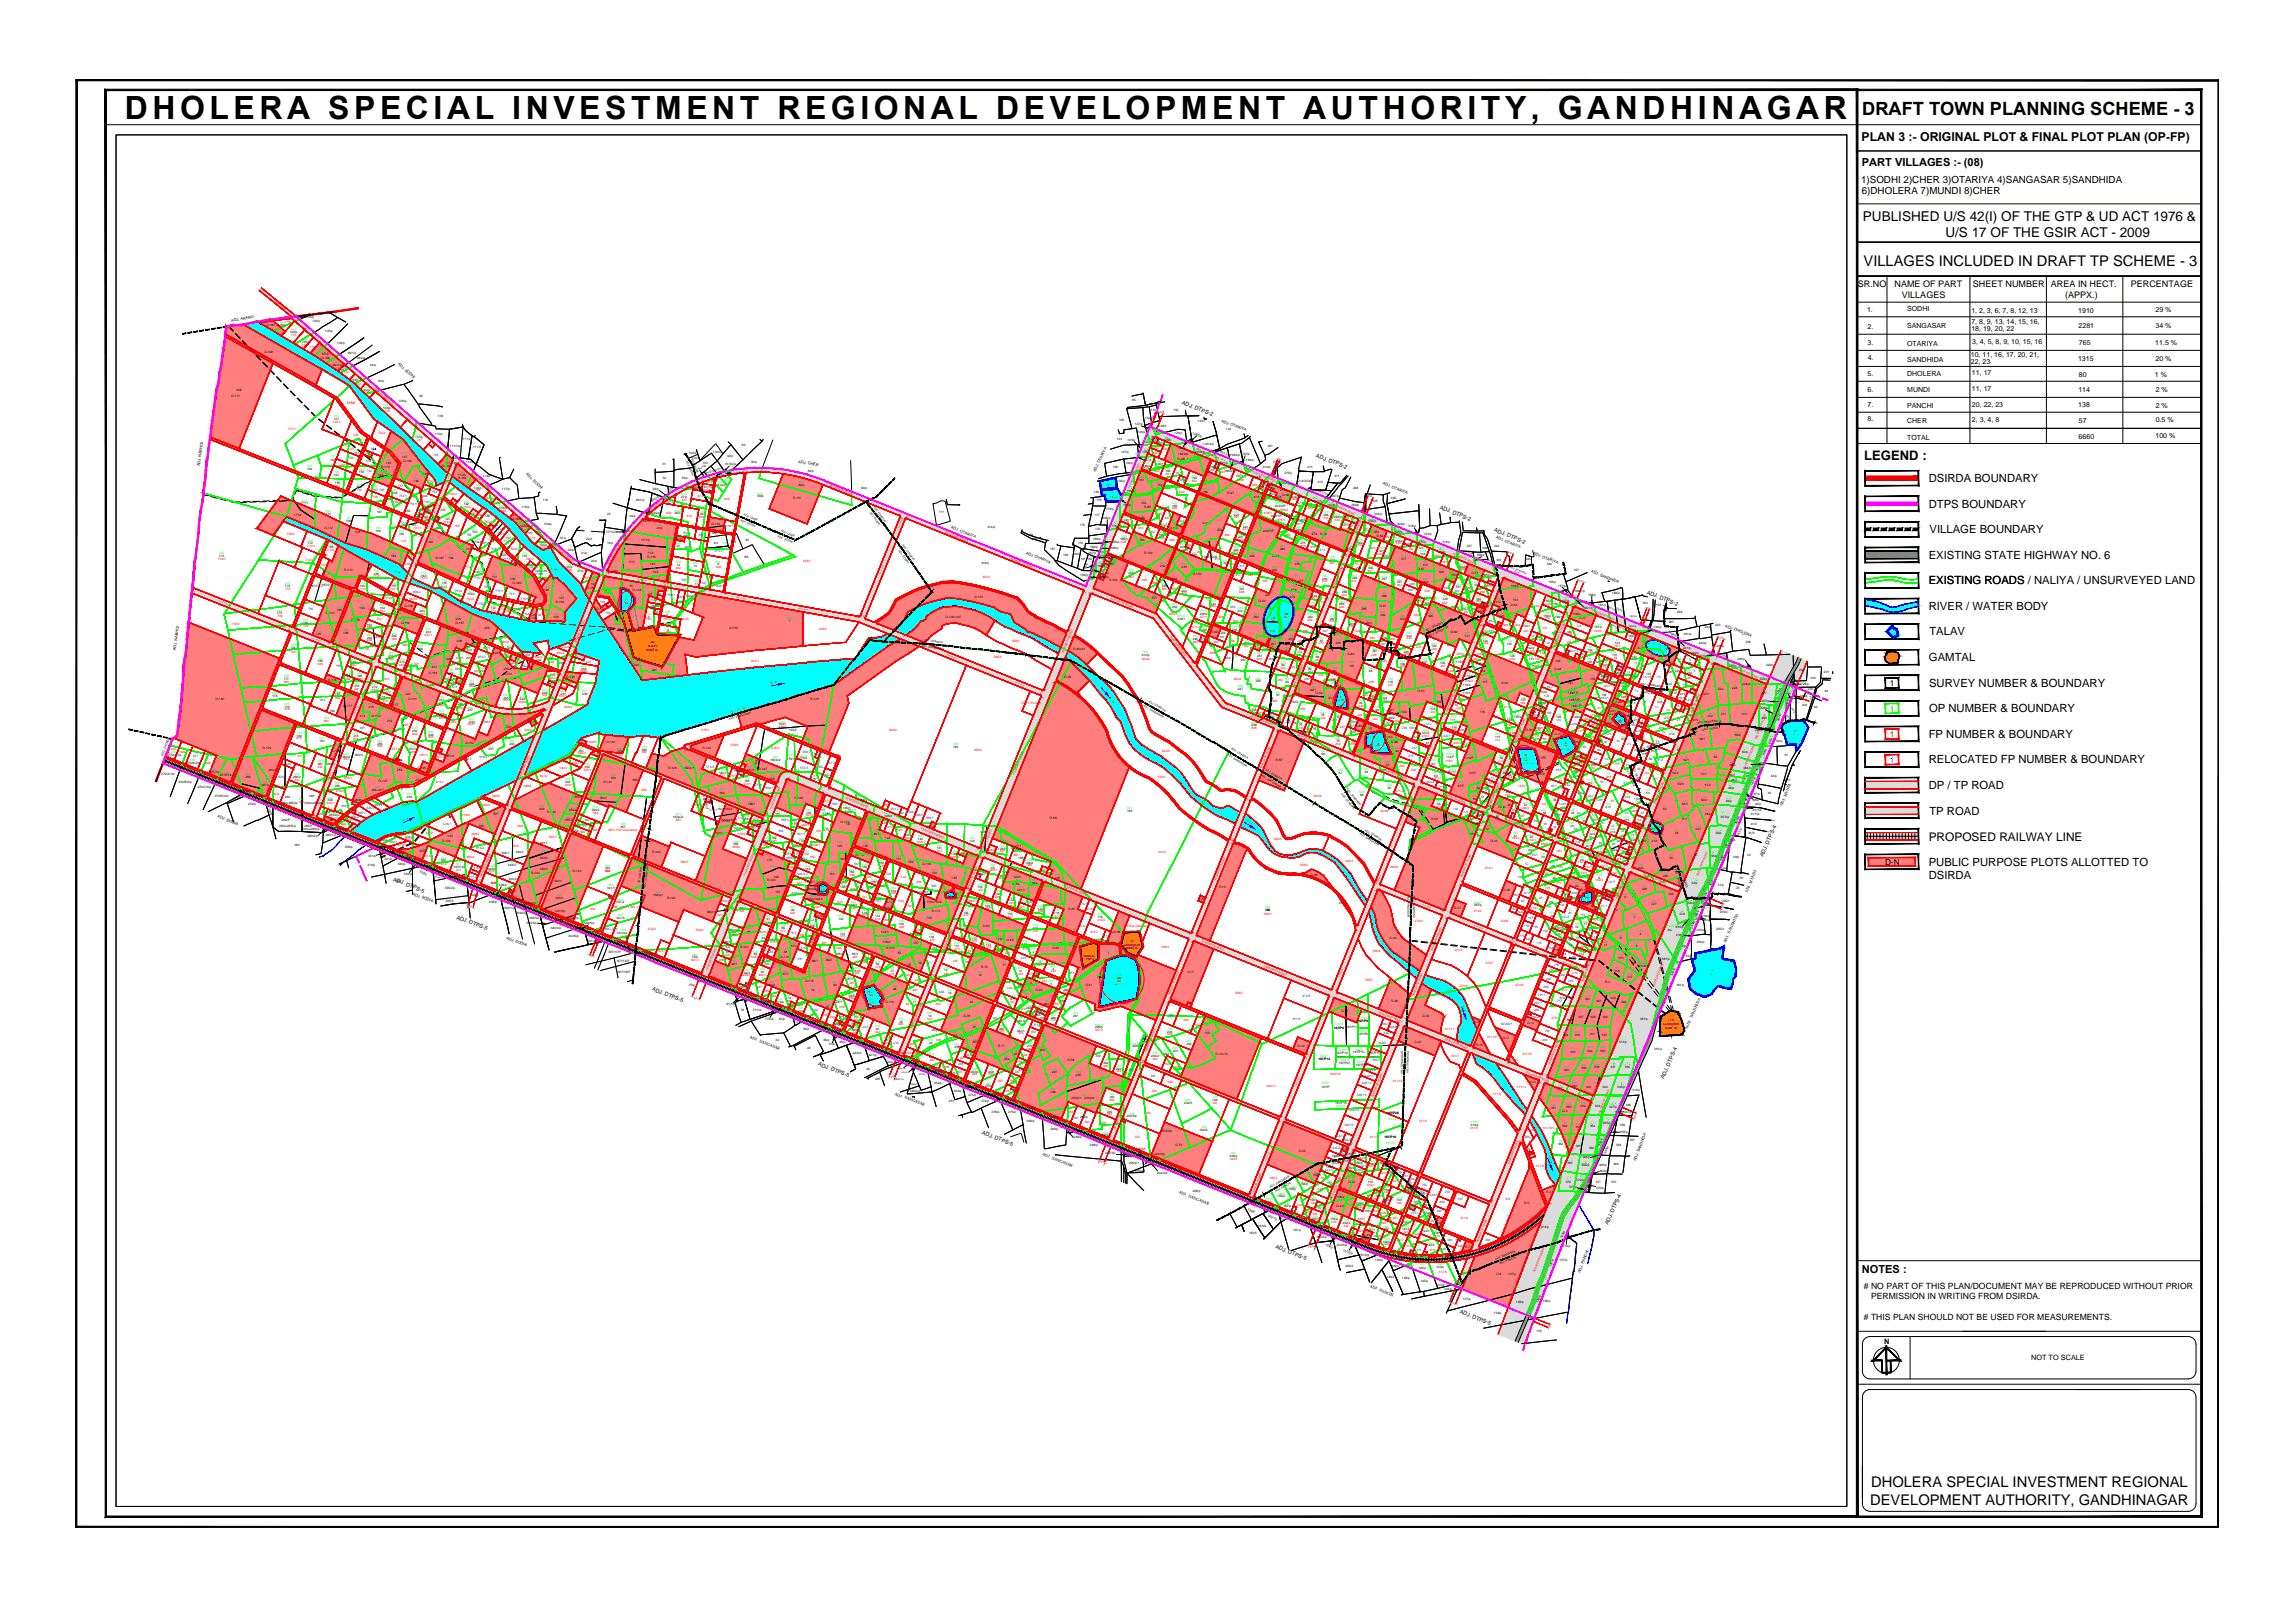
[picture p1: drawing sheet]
<svg xmlns="http://www.w3.org/2000/svg" width="1300mm" height="910mm" viewBox="0 0 1300 910" stroke-linecap="round" stroke-linejoin="round" font-family="sans-serif">
<defs><g id="words">
<text font-size="18.1" x="71" y="68">DHOLERA SPECIAL INVESTMENT REGIONAL DEVELOPMENT AUTHORITY, GANDHINAGAR</text>
<text font-size="10.3" x="1055" y="65">DRAFT TOWN PLANNING SCHEME - 3</text>
<g font-size="8.3">
<text x="1056" y="151">VILLAGES INCLUDED IN DRAFT TP SCHEME - 3</text>
<text x="1060" y="842">DHOLERA SPECIAL INVESTMENT REGIONAL</text>
<text x="1059" y="852">DEVELOPMENT AUTHORITY, GANDHINAGAR</text>
</g>
<g font-size="7.7">
<text x="1055" y="125">PUBLISHED U/S 42(I) OF THE GTP &amp; UD ACT 1976 &amp;</text>
<text x="1102" y="134">U/S 17 OF THE GSIR ACT - 2009</text>
</g>
<text font-size="7.4" x="1056" y="261">LEGEND :</text>
<text font-size="6.9" x="1054" y="80">PLAN 3 :- ORIGINAL PLOT &amp; FINAL PLOT PLAN (OP-FP)</text>
<text font-size="6.7" x="1092" y="476">PROPOSED RAILWAY LINE</text>
<g font-size="6.4">
<text x="1092" y="273">DSIRDA BOUNDARY</text>
<text x="1092" y="288">DTPS BOUNDARY</text>
<text x="1093" y="302">VILLAGE BOUNDARY</text>
<text x="1092" y="317">EXISTING STATE HIGHWAY NO. 6</text>
<text x="1092" y="331">EXISTING ROADS</text>
<text x="1092" y="331">EXISTING ROADS / NALIYA / UNSURVEYED LAND</text>
<text x="1092" y="345">RIVER / WATER BODY</text>
<text x="1093" y="360">TALAV</text>
<text x="1093" y="374">GAMTAL</text>
<text x="1093" y="389">SURVEY NUMBER &amp; BOUNDARY</text>
<text x="1093" y="403">OP NUMBER &amp; BOUNDARY</text>
<text x="1092" y="418">FP NUMBER &amp; BOUNDARY</text>
<text x="1092" y="432">RELOCATED FP NUMBER &amp; BOUNDARY</text>
<text x="1092" y="447">DP / TP ROAD</text>
<text x="1093" y="461">TP ROAD</text>
<text x="1092" y="490">PUBLIC PURPOSE PLOTS ALLOTTED TO</text>
<text x="1092" y="498">DSIRDA</text>
</g>
<g font-size="6.3">
<text x="1055" y="94">PART VILLAGES :- (08)</text>
<text x="1055" y="721">NOTES :</text>
</g>
<g font-size="5.5">
<text x="1054" y="103">1)SODHI 2)CHER 3)OTARIYA 4)SANGASAR 5)SANDHIDA</text>
<text x="1055" y="110">6)DHOLERA 7)MUNDI 8)CHER</text>
</g>
<g font-size="5.1">
<text x="1052" y="163">SR.NO</text>
<text x="1073" y="163">NAME OF PART</text>
<text x="1118" y="163">SHEET NUMBER</text>
<text x="1162" y="163">AREA IN HECT.</text>
<text x="1207" y="163">PERCENTAGE</text>
<text x="1077" y="169">VILLAGES</text>
<text x="1170" y="169">(APPX.)</text>
</g>
<g font-size="4.9">
<text x="1056" y="730"># NO PART OF THIS PLAN/DOCUMENT MAY BE REPRODUCED WITHOUT PRIOR</text>
<text x="1060" y="736">PERMISSION IN WRITING FROM DSIRDA.</text>
<text x="1056" y="748"># THIS PLAN SHOULD NOT BE USED FOR MEASUREMENTS.</text>
</g>
<g font-size="4.7">
<text x="1070" y="389">1</text>
<text x="1068" y="490">D-N</text>
</g>
<text font-size="4.7" fill="#0f0" x="1070" y="403">1</text>
<text font-size="4.7" fill="#f00" x="1070" y="418">1</text>
<text font-size="4.7" fill="#00f" x="1070" y="432">1</text>
<g font-size="4.1">
<text x="1067" y="761">N</text>
<text x="1151" y="771">NOT TO SCALE</text>
</g>
<g font-size="4">
<text x="1058" y="177">1.</text>
<text x="1080" y="176">SODHI</text>
<text x="1117" y="177">1, 2, 3, 6, 7, 8, 12, 13</text>
<text x="1177" y="177">1910</text>
<text x="1221" y="177">29 %</text>
<text x="1080" y="186">SANGASAR</text>
<text x="1117" y="184">7, 8, 9, 13, 14, 15, 16,</text>
<text x="1177" y="186">2281</text>
<text x="1221" y="186">34 %</text>
<text x="1058" y="186">2.</text>
<text x="1117" y="188">18, 19, 20, 22</text>
<text x="1058" y="195">3.</text>
<text x="1080" y="196">OTARIYA</text>
<text x="1117" y="195">3, 4, 5, 8, 9, 10, 15, 16</text>
<text x="1178" y="195">765</text>
<text x="1221" y="195">11.5 %</text>
<text x="1058" y="204">4.</text>
<text x="1116" y="202">10, 11, 16, 17, 20, 21,</text>
<text x="1080" y="205">SANDHIDA</text>
<text x="1116" y="206">22, 23</text>
<text x="1177" y="204">1315</text>
<text x="1221" y="204">20 %</text>
<text x="1058" y="213">5.</text>
<text x="1080" y="213">DHOLERA</text>
<text x="1117" y="213">11, 17</text>
<text x="1178" y="213">80</text>
<text x="1221" y="213">1 %</text>
<text x="1058" y="222">6.</text>
<text x="1117" y="222">11, 17</text>
<text x="1177" y="222">114</text>
<text x="1221" y="222">2 %</text>
<text x="1080" y="222">MUNDI</text>
<text x="1058" y="231">7.</text>
<text x="1080" y="231">PANCHI</text>
<text x="1117" y="230">20, 22, 23</text>
<text x="1177" y="231">138</text>
<text x="1221" y="231">2 %</text>
<text x="1058" y="239">8.</text>
<text x="1080" y="240">CHER</text>
<text x="1117" y="239">2, 3, 4, 8</text>
<text x="1178" y="239">57</text>
<text x="1221" y="239">0.5 %</text>
<text x="1080" y="249">TOTAL</text>
<text x="1177" y="248">6660</text>
<text x="1221" y="248">100 %</text>
</g>
<g font-size="3.1">
<text x="669" y="229" transform="rotate(22 669 229)">ADJ. DTPS-2</text>
<text x="745" y="259" transform="rotate(22 745 259)">ADJ. DTPS-2</text>
<text x="815" y="288" transform="rotate(22 815 288)">ADJ. DTPS-2</text>
<text x="846" y="301" transform="rotate(22 846 301)">ADJ. DTPS-2</text>
<text x="933" y="336" transform="rotate(22 933 336)">ADJ. DTPS-2</text>
<text x="999" y="485" transform="rotate(-66 999 485)">ADJ. DTPS-4</text>
<text x="223" y="499" transform="rotate(21 223 499)">ADJ. DTPS-5</text>
<text x="258" y="520" transform="rotate(21 258 520)">ADJ. DTPS-5</text>
<text x="369" y="561" transform="rotate(21 369 561)">ADJ. DTPS-5</text>
<text x="463" y="603" transform="rotate(21 463 603)">ADJ. DTPS-5</text>
<text x="943" y="611" transform="rotate(-66 943 611)">ADJ. DTPS-4</text>
<text x="556" y="642" transform="rotate(21 556 642)">ADJ. DTPS-5</text>
<text x="911" y="694" transform="rotate(-66 911 694)">ADJ. DTPS-4</text>
<text x="722" y="707" transform="rotate(21 722 707)">ADJ. DTPS-5</text>
<text x="827" y="744" transform="rotate(21 827 744)">ADJ. DTPS-5</text>
</g>
<g font-size="2.2">
<text x="131" y="182" transform="rotate(-9 131 182)">ADJ. AKARU</text>
<text x="225" y="206" transform="rotate(43 225 206)">ADJ. SODHI</text>
<text x="692" y="239" transform="rotate(22 692 239)">ADJ. OTARIYA</text>
<text x="452" y="262" transform="rotate(10 452 262)">ADJ. CHER</text>
<text x="113" y="264" transform="rotate(-82 113 264)">ADJ. NABHOI</text>
<text x="298" y="269" transform="rotate(43 298 269)">ADJ. SODHI</text>
<text x="621" y="267" transform="rotate(-64 621 267)">ADJ. OTARIYA</text>
<text x="783" y="274" transform="rotate(22 783 274)">ADJ. OTARIYA</text>
<text x="539" y="299" transform="rotate(22 539 299)">ADJ. OTARIYA</text>
<text x="847" y="305" transform="rotate(22 847 305)">ADJ. OTARIYA</text>
<text x="581" y="314" transform="rotate(22 581 314)">ADJ. OTARIYA</text>
<text x="868" y="314" transform="rotate(22 868 314)">ADJ. OTARIYA</text>
<text x="901" y="324" transform="rotate(22 901 324)">ADJ. SANDHIDA</text>
<text x="977" y="355" transform="rotate(22 977 355)">ADJ. DHOLERA</text>
<text x="1010" y="457" transform="rotate(-67 1010 457)">ADJ. MUNDI</text>
<text x="123" y="463" transform="rotate(21 123 463)">ADJ. SODHI</text>
<text x="234" y="507" transform="rotate(21 234 507)">ADJ. SODHI</text>
<text x="990" y="506" transform="rotate(-67 990 506)">ADJ. MUNDI</text>
<text x="287" y="532" transform="rotate(21 287 532)">ADJ. SODHI</text>
<text x="978" y="534" transform="rotate(-66 978 534)">ADJ. SANDHIDA</text>
<text x="956" y="582" transform="rotate(-66 956 582)">ADJ. SANDHIDA</text>
<text x="425" y="588" transform="rotate(21 425 588)">ADJ. SANGASAR</text>
<text x="507" y="620" transform="rotate(21 507 620)">ADJ. SANGASAR</text>
<text x="590" y="654" transform="rotate(21 590 654)">ADJ. SANGASAR</text>
<text x="927" y="658" transform="rotate(-70 927 658)">ADJ. SANDHIDA</text>
<text x="668" y="676" transform="rotate(21 668 676)">ADJ. SANGASAR</text>
<text x="895" y="721" transform="rotate(-70 895 721)">ADJ. PANCHI</text>
<text x="776" y="729" transform="rotate(22 776 729)">ADJ. PANCHI</text>
</g>
<g font-size="1.8" fill="#f00">
<text x="155" y="170" transform="rotate(39 155 170)">TO BOTAD</text>
<text x="165" y="190">719</text>
<text x="171" y="196">720</text>
<text x="195" y="212">722</text>
<text x="202" y="218">723</text>
<text x="206" y="223">724</text>
<text x="197" y="229">717/2</text>
<text x="218" y="233">746</text>
<text x="189" y="240">725/1</text>
<text x="163" y="243">717/1</text>
<text x="214" y="246">725/2</text>
<text x="200" y="247">728</text>
<text x="236" y="250">747</text>
<text x="198" y="255">727</text>
<text x="653" y="257">835</text>
<text x="654" y="254">837</text>
<text x="659" y="255">839</text>
<text x="193" y="264">730</text>
<text x="207" y="262">729</text>
<text x="648" y="266">833</text>
<text x="654" y="267">840</text>
<text x="660" y="269">841</text>
<text x="691" y="268">853198/2/p</text>
<text x="190" y="276">731</text>
<text x="242" y="273">751/2</text>
<text x="400" y="273">816</text>
<text x="675" y="273">850</text>
<text x="702" y="273">856</text>
<text x="709" y="275">858</text>
<text x="202" y="278">735</text>
<text x="254" y="280">752/2</text>
<text x="269" y="278">764</text>
<text x="395" y="282">814</text>
<text x="398" y="278">815</text>
<text x="401" y="279">817</text>
<text x="668" y="279">843</text>
<text x="713" y="278">859</text>
<text x="211" y="282">738</text>
<text x="262" y="288">763/2</text>
<text x="275" y="283">765</text>
<text x="386" y="284">812</text>
<text x="410" y="283">805</text>
<text x="732" y="283">881</text>
<text x="266" y="292">755/2</text>
<text x="271" y="292">762</text>
<text x="284" y="290">766</text>
<text x="377" y="291">809</text>
<text x="389" y="293">810</text>
<text x="396" y="294">808</text>
<text x="655" y="292">845</text>
<text x="664" y="288">844</text>
<text x="699" y="293">861</text>
<text x="716" y="291">878/2</text>
<text x="725" y="290">878/3</text>
<text x="741" y="288">882</text>
<text x="745" y="290">883</text>
<text x="750" y="294">918</text>
<text x="234" y="300">741/1</text>
<text x="240" y="295">754</text>
<text x="251" y="296">755/1</text>
<text x="257" y="299">756</text>
<text x="274" y="296">767/2</text>
<text x="275" y="299">761/2</text>
<text x="637" y="296">830</text>
<text x="645" y="299">846</text>
<text x="724" y="295">878/1</text>
<text x="731" y="295">884</text>
<text x="756" y="295">920</text>
<text x="763" y="294">921</text>
<text x="162" y="303">716/3</text>
<text x="300" y="305">774</text>
<text x="652" y="302">847</text>
<text x="657" y="306">848</text>
<text x="694" y="304">862</text>
<text x="704" y="300">877</text>
<text x="728" y="304">885</text>
<text x="761" y="300">922</text>
<text x="772" y="300">935</text>
<text x="174" y="310">714/1</text>
<text x="227" y="307">742</text>
<text x="306" y="311">775</text>
<text x="310" y="310">776</text>
<text x="663" y="307">849</text>
<text x="672" y="309">864</text>
<text x="702" y="306">876</text>
<text x="737" y="310">916</text>
<text x="769" y="309">934</text>
<text x="776" y="311">948</text>
<text x="791" y="308">949</text>
<text x="798" y="311">952</text>
<text x="123" y="317">716/1</text>
<text x="173" y="318">714/2</text>
<text x="185" y="312">713/2</text>
<text x="230" y="315">741/2</text>
<text x="298" y="317">781/2</text>
<text x="678" y="313">863</text>
<text x="688" y="317">873</text>
<text x="698" y="313">875</text>
<text x="780" y="314">936/2</text>
<text x="812" y="315">959</text>
<text x="181" y="321">713/1</text>
<text x="264" y="322">772/1</text>
<text x="321" y="323">785</text>
<text x="383" y="322">802</text>
<text x="406" y="322">806</text>
<text x="455" y="318">818/1</text>
<text x="624" y="323">823</text>
<text x="696" y="320">874</text>
<text x="753" y="319">923</text>
<text x="766" y="319">932</text>
<text x="771" y="320">933</text>
<text x="775" y="324">937</text>
<text x="817" y="319">961</text>
<text x="827" y="323">966</text>
<text x="212" y="327">712/1</text>
<text x="238" y="328">757/2</text>
<text x="330" y="328">787/1</text>
<text x="557" y="327">820/1</text>
<text x="640" y="327">867</text>
<text x="647" y="329">866</text>
<text x="707" y="326">886</text>
<text x="715" y="329">887</text>
<text x="749" y="330">924</text>
<text x="765" y="330">930</text>
<text x="842" y="328">968</text>
<text x="162" y="334">715</text>
<text x="204" y="334">711/1</text>
<text x="221" y="334">701/1</text>
<text x="652" y="331">868</text>
<text x="658" y="334">869</text>
<text x="664" y="334">870</text>
<text x="702" y="336">888</text>
<text x="791" y="332">947</text>
<text x="807" y="335">956</text>
<text x="831" y="335">962</text>
<text x="838" y="336">969/1</text>
<text x="842" y="333">965</text>
<text x="218" y="339">701/2</text>
<text x="232" y="340">687/2</text>
<text x="264" y="340">734/2</text>
<text x="353" y="342">794</text>
<text x="368" y="341">797/2</text>
<text x="372" y="339">787/2</text>
<text x="670" y="337">872</text>
<text x="743" y="339">911</text>
<text x="747" y="342">910</text>
<text x="760" y="338">931</text>
<text x="802" y="341">955</text>
<text x="817" y="342">958</text>
<text x="836" y="341">964</text>
<text x="215" y="347">702</text>
<text x="278" y="347">771</text>
<text x="282" y="345">772/2</text>
<text x="286" y="347">778/2</text>
<text x="292" y="346">779</text>
<text x="686" y="344">889</text>
<text x="759" y="345">926</text>
<text x="829" y="347">957</text>
<text x="845" y="346">963/2</text>
<text x="869" y="344">130</text>
<text x="875" y="343">128</text>
<text x="131" y="354">716/2</text>
<text x="157" y="349">708</text>
<text x="213" y="351">703</text>
<text x="238" y="348">700</text>
<text x="366" y="351">793</text>
<text x="376" y="351">792/2</text>
<text x="386" y="351">804/3</text>
<text x="662" y="348">820/3</text>
<text x="680" y="350">871/1</text>
<text x="690" y="350">904</text>
<text x="698" y="352">905</text>
<text x="720" y="352">901</text>
<text x="727" y="350">907</text>
<text x="741" y="352">909</text>
<text x="753" y="353">925</text>
<text x="801" y="349">946</text>
<text x="835" y="349">963/1</text>
<text x="875" y="351">132</text>
<text x="172" y="355">709</text>
<text x="208" y="356">699</text>
<text x="377" y="359">791</text>
<text x="464" y="357">818/2</text>
<text x="675" y="355">871/2</text>
<text x="738" y="358">908</text>
<text x="749" y="358">927</text>
<text x="764" y="355">928</text>
<text x="768" y="358">929</text>
<text x="851" y="355">969/2</text>
<text x="858" y="354">204</text>
<text x="863" y="358">203</text>
<text x="874" y="356">131</text>
<text x="888" y="360">134</text>
<text x="893" y="355">124</text>
<text x="903" y="358">123/2</text>
<text x="915" y="358">75/1</text>
<text x="208" y="363">698</text>
<text x="222" y="363">688</text>
<text x="241" y="360">687/1</text>
<text x="284" y="364">685/2</text>
<text x="573" y="364">556/2</text>
<text x="676" y="364">892</text>
<text x="697" y="364">890</text>
<text x="735" y="364">233</text>
<text x="747" y="365">231</text>
<text x="776" y="362">940</text>
<text x="787" y="362">942</text>
<text x="797" y="362">945</text>
<text x="840" y="365">202</text>
<text x="887" y="364">135</text>
<text x="165" y="370">707</text>
<text x="206" y="368">705</text>
<text x="228" y="366">684</text>
<text x="274" y="368">667/1</text>
<text x="284" y="371">667/2</text>
<text x="315" y="371">650/2</text>
<text x="685" y="370">898</text>
<text x="704" y="366">902</text>
<text x="711" y="367">899</text>
<text x="735" y="370">232</text>
<text x="777" y="372">228</text>
<text x="795" y="371">944</text>
<text x="802" y="367">225</text>
<text x="811" y="368">206</text>
<text x="825" y="371">205/1</text>
<text x="837" y="371">205/2</text>
<text x="861" y="366">136</text>
<text x="867" y="369">137</text>
<text x="872" y="370">138</text>
<text x="900" y="370">122</text>
<text x="915" y="366">76/1</text>
<text x="944" y="370">73</text>
<text x="180" y="377">695</text>
<text x="199" y="377">697</text>
<text x="220" y="374">689</text>
<text x="226" y="377">683</text>
<text x="235" y="377">671</text>
<text x="258" y="373">685/1</text>
<text x="289" y="373">657/2</text>
<text x="290" y="376">656/2</text>
<text x="299" y="376">644/2</text>
<text x="303" y="373">654/2</text>
<text x="311" y="375">649</text>
<text x="426" y="375">804/1</text>
<text x="563" y="373">556/3</text>
<text x="647" y="374">820/2</text>
<text x="712" y="374">897</text>
<text x="745" y="374">230</text>
<text x="783" y="375">943</text>
<text x="793" y="378">226</text>
<text x="816" y="378">207</text>
<text x="834" y="374">209</text>
<text x="855" y="374">200</text>
<text x="892" y="372">125</text>
<text x="914" y="373">78</text>
<text x="926" y="376">71</text>
<text x="269" y="380">665</text>
<text x="329" y="381">648/2</text>
<text x="725" y="379">234</text>
<text x="732" y="378">251</text>
<text x="747" y="383">235</text>
<text x="820" y="380">208/1</text>
<text x="908" y="379">79</text>
<text x="161" y="387">694</text>
<text x="196" y="385">696</text>
<text x="203" y="385">690</text>
<text x="218" y="385">672</text>
<text x="259" y="386">663</text>
<text x="266" y="389">664</text>
<text x="311" y="385">653/1</text>
<text x="318" y="389">648/1</text>
<text x="321" y="388">650/1</text>
<text x="699" y="385">820/4</text>
<text x="724" y="386">252</text>
<text x="754" y="385">236</text>
<text x="775" y="387">229</text>
<text x="786" y="388">227</text>
<text x="830" y="386">208/2</text>
<text x="909" y="389">80/1</text>
<text x="939" y="384">19</text>
<text x="956" y="385">25</text>
<text x="190" y="396">692</text>
<text x="201" y="391">691</text>
<text x="211" y="391">682</text>
<text x="218" y="392">673</text>
<text x="307" y="394">652</text>
<text x="317" y="395">651/1</text>
<text x="772" y="394">245</text>
<text x="776" y="396">241</text>
<text x="217" y="397">674</text>
<text x="249" y="400">662</text>
<text x="259" y="402">659</text>
<text x="285" y="397">658</text>
<text x="294" y="398">656/1</text>
<text x="320" y="401">646/3</text>
<text x="578" y="398">556/1 (Forest)</text>
<text x="721" y="398">893</text>
<text x="758" y="397">239</text>
<text x="770" y="400">240</text>
<text x="783" y="397">242</text>
<text x="825" y="402">223</text>
<text x="825" y="396">224/1</text>
<text x="852" y="401">211</text>
<text x="861" y="399">199</text>
<text x="905" y="401">81</text>
<text x="919" y="397">70</text>
<text x="161" y="402">679</text>
<text x="249" y="407">661</text>
<text x="713" y="404">894</text>
<text x="736" y="402">250</text>
<text x="748" y="407">249</text>
<text x="769" y="405">246</text>
<text x="810" y="404">243</text>
<text x="898" y="408">82/2</text>
<text x="901" y="405">118</text>
<text x="944" y="403">24</text>
<text x="183" y="409">680</text>
<text x="229" y="411">675</text>
<text x="256" y="410">660</text>
<text x="265" y="411">644/1</text>
<text x="297" y="414">646/2</text>
<text x="441" y="412">576/5</text>
<text x="709" y="413">895</text>
<text x="719" y="409">253</text>
<text x="728" y="410">254</text>
<text x="735" y="413">255</text>
<text x="739" y="413">256</text>
<text x="754" y="409">248</text>
<text x="759" y="412">247</text>
<text x="778" y="408">244</text>
<text x="785" y="410">261</text>
<text x="790" y="409">262</text>
<text x="822" y="414">222</text>
<text x="853" y="411">198</text>
<text x="882" y="408">140</text>
<text x="898" y="412">83</text>
<text x="901" y="411">82/1</text>
<text x="917" y="410">68</text>
<text x="950" y="408">21</text>
<text x="168" y="419">678</text>
<text x="200" y="419">676</text>
<text x="234" y="416">642</text>
<text x="243" y="418">643</text>
<text x="397" y="414">576/1</text>
<text x="504" y="414">804/2</text>
<text x="805" y="418">263/1</text>
<text x="847" y="420">212</text>
<text x="870" y="414">197</text>
<text x="876" y="414">141</text>
<text x="894" y="414">117</text>
<text x="900" y="418">116</text>
<text x="941" y="415">20</text>
<text x="97" y="425">630</text>
<text x="214" y="423">638</text>
<text x="222" y="425">637/1</text>
<text x="248" y="426">645/1</text>
<text x="334" y="421">646/7</text>
<text x="414" y="423">576/2</text>
<text x="437" y="424">576/4</text>
<text x="552" y="425">556/4</text>
<text x="756" y="422">258</text>
<text x="765" y="422">259</text>
<text x="779" y="423">260</text>
<text x="823" y="421">220/2</text>
<text x="829" y="422">221</text>
<text x="885" y="423">115</text>
<text x="102" y="427">629</text>
<text x="169" y="429">677</text>
<text x="195" y="431">633</text>
<text x="232" y="426">639</text>
<text x="238" y="428">641/1</text>
<text x="247" y="429">657/1</text>
<text x="327" y="427">584/2</text>
<text x="335" y="428">584/1</text>
<text x="350" y="428">583</text>
<text x="364" y="427">582</text>
<text x="658" y="426">820/5</text>
<text x="819" y="432">219/1</text>
<text x="849" y="432">213</text>
<text x="862" y="428">194</text>
<text x="894" y="430">113</text>
<text x="896" y="429">114</text>
<text x="116" y="433">628</text>
<text x="180" y="435">632</text>
<text x="317" y="436">593/2</text>
<text x="324" y="432">585/2</text>
<text x="331" y="436">585/1</text>
<text x="419" y="434">576/3</text>
<text x="793" y="434">266</text>
<text x="893" y="436">111</text>
<text x="902" y="435">84</text>
<text x="167" y="442">631</text>
<text x="195" y="441">635/1</text>
<text x="306" y="440">607/2</text>
<text x="408" y="440">577</text>
<text x="413" y="440">575/2</text>
<text x="656" y="441">415/5</text>
<text x="812" y="441">271/1</text>
<text x="846" y="438">215</text>
<text x="854" y="441">214</text>
<text x="932" y="438">65</text>
<text x="190" y="448">619/1</text>
<text x="297" y="446">646/6</text>
<text x="320" y="445">593/1</text>
<text x="363" y="448">586</text>
<text x="421" y="444">574/1</text>
<text x="791" y="449">271/2</text>
<text x="842" y="444">216</text>
<text x="860" y="446">142/2</text>
<text x="872" y="444">143/2</text>
<text x="155" y="450">624</text>
<text x="170" y="455">623(262+265)/p</text>
<text x="185" y="455">622/1</text>
<text x="279" y="451">646/5</text>
<text x="466" y="454">557/1</text>
<text x="744" y="452">820/6</text>
<text x="839" y="454">192</text>
<text x="852" y="451">193</text>
<text x="873" y="456">144</text>
<text x="913" y="454">85</text>
<text x="262" y="462">619/4</text>
<text x="273" y="457">646/4</text>
<text x="336" y="461">588</text>
<text x="394" y="456">580/1</text>
<text x="402" y="460">579/1</text>
<text x="500" y="457">555</text>
<text x="782" y="460">820/8</text>
<text x="813" y="457">272</text>
<text x="862" y="458">186/2</text>
<text x="187" y="464">621/1</text>
<text x="193" y="467">620</text>
<text x="383" y="465">581</text>
<text x="418" y="464">573188/2</text>
<text x="427" y="465">572</text>
<text x="456" y="462">557/2</text>
<text x="832" y="465">191</text>
<text x="861" y="463">187</text>
<text x="241" y="472">613/1</text>
<text x="267" y="473">608/2</text>
<text x="293" y="468">606</text>
<text x="328" y="472">590</text>
<text x="345" y="471">587+712/1(Industial)</text>
<text x="418" y="473">579/2</text>
<text x="426" y="469">571</text>
<text x="454" y="468">560/1</text>
<text x="462" y="471">553</text>
<text x="502" y="469">541/1</text>
<text x="508" y="470">543</text>
<text x="934" y="470">88</text>
<text x="226" y="479">614/1</text>
<text x="230" y="476">617/1</text>
<text x="291" y="480">605</text>
<text x="311" y="475">607/1</text>
<text x="432" y="479">568</text>
<text x="437" y="477">567</text>
<text x="449" y="479">550</text>
<text x="460" y="479">559/1</text>
<text x="513" y="475">542</text>
<text x="520" y="477">506/1</text>
<text x="722" y="476">358/5</text>
<text x="856" y="475">183/2</text>
<text x="866" y="476">184/1</text>
<text x="873" y="478">182/1</text>
<text x="920" y="479">105</text>
<text x="241" y="485">614/2</text>
<text x="264" y="486">609/2</text>
<text x="415" y="480">569/2</text>
<text x="430" y="483">549/2/1</text>
<text x="449" y="484">551/2</text>
<text x="531" y="482">507</text>
<text x="539" y="486">505/2</text>
<text x="543" y="484">504/2</text>
<text x="560" y="482">468/2</text>
<text x="566" y="483">467</text>
<text x="574" y="485">466</text>
<text x="656" y="483">415/4</text>
<text x="882" y="482">180</text>
<text x="888" y="485">179</text>
<text x="250" y="490">612</text>
<text x="386" y="489">569/1</text>
<text x="446" y="492">548/2</text>
<text x="498" y="491">538</text>
<text x="582" y="491">465</text>
<text x="736" y="490">358/4</text>
<text x="762" y="488">820/7</text>
<text x="788" y="492">820/9</text>
<text x="841" y="492">274/1</text>
<text x="882" y="492">181</text>
<text x="894" y="489">150/1</text>
<text x="898" y="492">151/1</text>
<text x="906" y="491">151/2</text>
<text x="258" y="493">611</text>
<text x="277" y="494">610</text>
<text x="343" y="494">594</text>
<text x="481" y="496">546</text>
<text x="491" y="497">536</text>
<text x="502" y="495">539</text>
<text x="510" y="497">540</text>
<text x="561" y="493">468/1</text>
<text x="589" y="493">462/2</text>
<text x="592" y="496">416/2</text>
<text x="895" y="495">176/1</text>
<text x="912" y="495">102/1</text>
<text x="278" y="501">603</text>
<text x="451" y="501">547</text>
<text x="477" y="500">533</text>
<text x="482" y="504">535</text>
<text x="519" y="500">508</text>
<text x="565" y="498">463</text>
<text x="875" y="503">178</text>
<text x="881" y="500">175</text>
<text x="904" y="499">152/2</text>
<text x="465" y="507">532</text>
<text x="488" y="508">511</text>
<text x="505" y="507">509</text>
<text x="537" y="509">502</text>
<text x="554" y="505">470</text>
<text x="563" y="508">469</text>
<text x="897" y="510">172</text>
<text x="334" y="515">602</text>
<text x="347" y="514">595 + 596 + 597 + 598</text>
<text x="409" y="511">569/3</text>
<text x="461" y="514">549/1</text>
<text x="474" y="511">514</text>
<text x="482" y="515">534</text>
<text x="496" y="511">510</text>
<text x="509" y="511">500</text>
<text x="514" y="514">501</text>
<text x="558" y="515">456</text>
<text x="572" y="512">461</text>
<text x="577" y="514">460</text>
<text x="615" y="515">414/1</text>
<text x="867" y="515">174/1</text>
<text x="406" y="519">523</text>
<text x="419" y="517">528</text>
<text x="448" y="517">529</text>
<text x="489" y="519">513</text>
<text x="496" y="521">512</text>
<text x="501" y="521">497</text>
<text x="546" y="519">472</text>
<text x="571" y="520">457</text>
<text x="588" y="517">458</text>
<text x="597" y="519">417</text>
<text x="622" y="521">414/2</text>
<text x="716" y="518">358/3</text>
<text x="835" y="517">274/2</text>
<text x="903" y="522">171/2</text>
<text x="367" y="527">522/1</text>
<text x="394" y="527">522/2</text>
<text x="433" y="523">527/2</text>
<text x="442" y="528">517</text>
<text x="509" y="525">499</text>
<text x="519" y="527">476</text>
<text x="585" y="528">418</text>
<text x="638" y="525">415/2 (Gamtal)</text>
<text x="801" y="522">274/4</text>
<text x="850" y="522">274/6</text>
<text x="414" y="529">524</text>
<text x="430" y="528">526/2</text>
<text x="453" y="530">492</text>
<text x="476" y="531">515</text>
<text x="526" y="533">475</text>
<text x="543" y="531">473</text>
<text x="551" y="534">452</text>
<text x="373" y="539">521/1</text>
<text x="436" y="534">519/1</text>
<text x="465" y="535">493</text>
<text x="474" y="537">494</text>
<text x="541" y="538">474</text>
<text x="548" y="539">451</text>
<text x="559" y="537">453</text>
<text x="564" y="539">454</text>
<text x="579" y="538">419</text>
<text x="658" y="537">358/1</text>
<text x="778" y="539">358/6</text>
<text x="824" y="539">274/3</text>
<text x="895" y="537">165</text>
<text x="391" y="544">521/2</text>
<text x="407" y="544">488</text>
<text x="411" y="541">520</text>
<text x="425" y="542">519/2</text>
<text x="483" y="543">495</text>
<text x="488" y="546">496</text>
<text x="540" y="545">425</text>
<text x="569" y="540">455</text>
<text x="842" y="546">274/7</text>
<text x="894" y="541">166</text>
<text x="484" y="552">480</text>
<text x="496" y="548">478</text>
<text x="535" y="552">449</text>
<text x="588" y="547">421</text>
<text x="595" y="551">422</text>
<text x="421" y="553">489/2</text>
<text x="430" y="553">490/1</text>
<text x="481" y="557">481</text>
<text x="504" y="552">444</text>
<text x="512" y="553">445</text>
<text x="518" y="556">448</text>
<text x="577" y="552">423</text>
<text x="590" y="556">412</text>
<text x="632" y="556">369</text>
<text x="773" y="556">358/7</text>
<text x="418" y="560">486/2</text>
<text x="429" y="560">487</text>
<text x="433" y="562">485</text>
<text x="492" y="564">443</text>
<text x="517" y="561">446</text>
<text x="570" y="560">424</text>
<text x="602" y="563">371</text>
<text x="700" y="563">358/2</text>
<text x="827" y="559">274/5</text>
<text x="858" y="558">274/8</text>
<text x="885" y="561">275</text>
<text x="437" y="564">484</text>
<text x="446" y="567">483</text>
<text x="481" y="566">440</text>
<text x="513" y="569">447</text>
<text x="530" y="569">450</text>
<text x="572" y="568">407</text>
<text x="597" y="569">372</text>
<text x="671" y="570">415/3</text>
<text x="447" y="570">437</text>
<text x="452" y="570">436</text>
<text x="466" y="575">435</text>
<text x="475" y="571">438</text>
<text x="578" y="572">375</text>
<text x="584" y="574">377377409</text>
<text x="588" y="571">376</text>
<text x="470" y="577">439</text>
<text x="476" y="580">433</text>
<text x="483" y="578">441</text>
<text x="509" y="581">428</text>
<text x="525" y="578">427</text>
<text x="595" y="578">374</text>
<text x="670" y="578">356</text>
<text x="677" y="581">357</text>
<text x="879" y="577">278</text>
<text x="482" y="585">432</text>
<text x="496" y="585">442</text>
<text x="566" y="585">391</text>
<text x="577" y="586">379</text>
<text x="584" y="585">380</text>
<text x="620" y="584">361/2</text>
<text x="661" y="586">359</text>
<text x="818" y="583">311/14</text>
<text x="501" y="592">429</text>
<text x="515" y="592">403</text>
<text x="530" y="590">406</text>
<text x="842" y="588">311/13</text>
<text x="509" y="597">397+398+399</text>
<text x="579" y="598">389</text>
<text x="582" y="594">390</text>
<text x="822" y="599">311/7</text>
<text x="862" y="598">311/15</text>
<text x="526" y="601">400</text>
<text x="535" y="605">396</text>
<text x="544" y="600">401</text>
<text x="577" y="602">388</text>
<text x="625" y="604">367</text>
<text x="653" y="600">353</text>
<text x="660" y="603">354</text>
<text x="665" y="605">355</text>
<text x="855" y="601">311/12</text>
<text x="551" y="609">394</text>
<text x="560" y="609">393</text>
<text x="632" y="607">362</text>
<text x="753" y="609">346/1/2</text>
<text x="565" y="613">387</text>
<text x="572" y="613">386</text>
<text x="661" y="613">349</text>
<text x="717" y="616">346/1/1</text>
<text x="789" y="613">311/16</text>
<text x="859" y="616">311/11</text>
<text x="570" y="619">384</text>
<text x="628" y="624">366</text>
<text x="652" y="619">365</text>
<text x="846" y="620">311/8</text>
<text x="687" y="625">347</text>
<text x="605" y="631">383</text>
<text x="627" y="632">364</text>
<text x="649" y="631">350</text>
<text x="804" y="635">311/2</text>
<text x="624" y="637">365</text>
<text x="833" y="640">311/3</text>
<text x="864" y="641">311/10/2</text>
<text x="874" y="640">311/10/1</text>
<text x="643" y="645">352</text>
<text x="776" y="644">311/1</text>
<text x="697" y="657">345/1</text>
<text x="769" y="656">344/8</text>
<text x="774" y="661">344/9</text>
<text x="778" y="663">344/10</text>
<text x="781" y="665">344/11299</text>
<text x="870" y="661">311/9</text>
<text x="719" y="668">345/2</text>
<text x="748" y="668">341</text>
<text x="774" y="672">334/1</text>
<text x="789" y="670">321</text>
<text x="746" y="674">335</text>
<text x="784" y="676">327</text>
<text x="735" y="683">342</text>
<text x="742" y="682">340</text>
<text x="768" y="684">329/1</text>
<text x="777" y="680">328/1</text>
<text x="791" y="682">326</text>
<text x="739" y="687">338</text>
<text x="743" y="688">339</text>
<text x="782" y="688">328/2</text>
<text x="754" y="692">336</text>
<text x="761" y="695">332</text>
<text x="769" y="691">333/1</text>
<text x="782" y="693">322</text>
<text x="789" y="690">325</text>
<text x="827" y="691">311/4</text>
<text x="765" y="699">331</text>
<text x="769" y="698">330/1</text>
<text x="778" y="701">330/2</text>
<text x="795" y="698">323</text>
<text x="801" y="700">320</text>
<text x="813" y="701">319</text>
<text x="784" y="705">324</text>
<text x="792" y="703">317</text>
<text x="797" y="706">318</text>
<text x="810" y="709">314</text>
<text x="815" y="721">311/5</text>
</g>
<g font-size="1.8">
<text x="151" y="185">D-167</text>
<text x="157" y="184">105/p</text>
<text x="174" y="180">105/p</text>
<text x="177" y="183">104/p</text>
<text x="164" y="189">104/p</text>
<text x="184" y="188">103/p</text>
<text x="171" y="194">103/p</text>
<text x="191" y="195">100/p</text>
<text x="150" y="200">D-168</text>
<text x="182" y="203">D-166</text>
<text x="182" y="201">100/p</text>
<text x="197" y="200">99/1/p</text>
<text x="202" y="203">99/2/p</text>
<text x="188" y="207">99/1/p</text>
<text x="210" y="207">94/p</text>
<text x="193" y="211" transform="rotate(-35 193 211)">99/2/p</text>
<text x="200" y="216">94/p</text>
<text x="134" y="221">106</text>
<text x="206" y="221">93/p</text>
<text x="214" y="217">93/p</text>
<text x="131" y="225">D-171</text>
<text x="226" y="228">108/p</text>
<text x="238" y="225">92</text>
<text x="641" y="227">85</text>
<text x="217" y="232">108/p</text>
<text x="652" y="233">131</text>
<text x="665" y="233">132</text>
<text x="189" y="238">107</text>
<text x="248" y="236">109</text>
<text x="634" y="239">125</text>
<text x="648" y="237">130</text>
<text x="678" y="239">143/1</text>
<text x="643" y="241">127/p</text>
<text x="644" y="245">126/p</text>
<text x="656" y="242">129/p</text>
<text x="675" y="246" transform="rotate(22 675 246)">144/2/p</text>
<text x="694" y="244">142</text>
<text x="235" y="248">112/p</text>
<text x="246" y="246">112/p</text>
<text x="262" y="249">111/2</text>
<text x="633" y="249">124</text>
<text x="639" y="250">145/p</text>
<text x="651" y="249">127/p</text>
<text x="659" y="250">128/p</text>
<text x="665" y="246">128/p</text>
<text x="682" y="252">143/2/p</text>
<text x="201" y="257">151</text>
<text x="255" y="253">111/1/p</text>
<text x="268" y="254">111/3</text>
<text x="390" y="257">104/2</text>
<text x="404" y="257">102/2</text>
<text x="420" y="253">93</text>
<text x="635" y="257">147/p</text>
<text x="647" y="257">145/p</text>
<text x="667" y="257">144/2/p</text>
<text x="667" y="254">129/p</text>
<text x="677" y="257">143/2/p</text>
<text x="690" y="256" transform="rotate(22 690 256)">198/1/p</text>
<text x="718" y="253">201</text>
<text x="187" y="261">152</text>
<text x="219" y="263">148</text>
<text x="228" y="259">147</text>
<text x="229" y="262">D-169</text>
<text x="252" y="263">111/1/p</text>
<text x="264" y="262">113/p</text>
<text x="375" y="263">31</text>
<text x="392" y="260">104/3</text>
<text x="398" y="263">103</text>
<text x="411" y="264">91/3/2/p</text>
<text x="412" y="259">92/p</text>
<text x="425" y="262">90/p</text>
<text x="637" y="263">146/p</text>
<text x="648" y="261">147/p</text>
<text x="655" y="263">144/1</text>
<text x="667" y="261">D-98</text>
<text x="690" y="263">198/1/p</text>
<text x="697" y="258">198/2/p 197/p</text>
<text x="706" y="261">199/p</text>
<text x="721" y="262">217/p</text>
<text x="174" y="266">154</text>
<text x="189" y="270">153</text>
<text x="203" y="268">150</text>
<text x="214" y="270">149</text>
<text x="216" y="265">D-170</text>
<text x="240" y="269">145</text>
<text x="250" y="264">D-165</text>
<text x="259" y="270">113/p</text>
<text x="396" y="266" transform="rotate(-30 396 266)">91/1/p</text>
<text x="400" y="269" transform="rotate(-20 400 269)">91/2/p</text>
<text x="417" y="269">92/p</text>
<text x="458" y="267">89/p</text>
<text x="630" y="265">148</text>
<text x="647" y="264">146/p</text>
<text x="660" y="268">192</text>
<text x="685" y="265">195</text>
<text x="704" y="265" transform="rotate(22 704 265)">199/p 70 M DP/TP ROAD</text>
<text x="715" y="265">414/p</text>
<text x="728" y="268">215/p</text>
<text x="741" y="265">213</text>
<text x="190" y="274">155</text>
<text x="234" y="273">146</text>
<text x="260" y="271">D-164</text>
<text x="274" y="270">114/p</text>
<text x="375" y="272">32</text>
<text x="386" y="271">33/p</text>
<text x="406" y="275">91/2/p</text>
<text x="452" y="275">89/p</text>
<text x="626" y="275">181</text>
<text x="633" y="273">190/p</text>
<text x="645" y="272">191</text>
<text x="656" y="275">193</text>
<text x="675" y="271">194</text>
<text x="700" y="270">197/p</text>
<text x="710" y="271">414/p</text>
<text x="717" y="276">217/p</text>
<text x="735" y="273">214/2/2/p</text>
<text x="746" y="273">212</text>
<text x="756" y="270">211</text>
<text x="202" y="276">156</text>
<text x="211" y="278">157</text>
<text x="222" y="280">158</text>
<text x="239" y="281">144</text>
<text x="268" y="277">114/p</text>
<text x="284" y="278">117/p</text>
<text x="370" y="278">29/p</text>
<text x="379" y="279" transform="rotate(-35 379 279)">27/p</text>
<text x="386" y="282">27/p</text>
<text x="388" y="277">33/p D-132</text>
<text x="399" y="276">91/1/p</text>
<text x="429" y="282">90/p</text>
<text x="488" y="277">90/p</text>
<text x="620" y="279">180</text>
<text x="629" y="282">182/p 831</text>
<text x="638" y="278">190/p</text>
<text x="681" y="279">196</text>
<text x="695" y="280">D-97</text>
<text x="710" y="282">218</text>
<text x="725" y="278">215/p</text>
<text x="732" y="282">214/2/2/p</text>
<text x="745" y="278" transform="rotate(22 745 278)">214/1/1/p</text>
<text x="754" y="282">267/p</text>
<text x="766" y="277">268</text>
<text x="170" y="286">171/1</text>
<text x="263" y="286">142</text>
<text x="278" y="283">117/p</text>
<text x="296" y="287">118/p</text>
<text x="307" y="284">119</text>
<text x="360" y="284">28/1/p</text>
<text x="369" y="285" transform="rotate(-35 369 285)">28/2/p</text>
<text x="449" y="283">D-131</text>
<text x="621" y="284">179</text>
<text x="636" y="286">182/p</text>
<text x="646" y="286">189</text>
<text x="648" y="288">D-99</text>
<text x="664" y="287">188</text>
<text x="713" y="286">219</text>
<text x="722" y="287">222/2/P</text>
<text x="723" y="282">216</text>
<text x="741" y="284">214/1/1/p</text>
<text x="752" y="286">267/p</text>
<text x="766" y="286">269/p</text>
<text x="778" y="284">305</text>
<text x="788" y="283">306</text>
<text x="166" y="292">171/2</text>
<text x="185" y="292">170</text>
<text x="213" y="290">167</text>
<text x="229" y="290">159</text>
<text x="249" y="289">143</text>
<text x="275" y="293">139</text>
<text x="283" y="288">118/p</text>
<text x="344" y="291">23</text>
<text x="357" y="293">24/p</text>
<text x="369" y="291">28/2/p</text>
<text x="382" y="291">28/3</text>
<text x="397" y="292">26</text>
<text x="532" y="291">111</text>
<text x="620" y="292">177</text>
<text x="626" y="289">178/p</text>
<text x="646" y="294">186</text>
<text x="699" y="292">220</text>
<text x="720" y="293">222/1/P</text>
<text x="750" y="292">266</text>
<text x="756" y="293">269/p</text>
<text x="778" y="292">304/p</text>
<text x="184" y="299">D-172</text>
<text x="196" y="296">169</text>
<text x="233" y="298">161</text>
<text x="252" y="295">141</text>
<text x="279" y="298">138</text>
<text x="290" y="295">D-163</text>
<text x="295" y="299">120/p</text>
<text x="308" y="297">120/p</text>
<text x="364" y="295">28/1/p</text>
<text x="372" y="299">24/p</text>
<text x="403" y="297">D-133</text>
<text x="559" y="299">414/p</text>
<text x="612" y="298">175</text>
<text x="625" y="294">166/p</text>
<text x="630" y="299">178/p 829</text>
<text x="636" y="295">183</text>
<text x="658" y="299">187</text>
<text x="663" y="299">D-100</text>
<text x="681" y="297">D-101</text>
<text x="704" y="299">221</text>
<text x="737" y="295">265</text>
<text x="761" y="298">270</text>
<text x="766" y="296">271</text>
<text x="775" y="296">304/p</text>
<text x="791" y="297">308/p</text>
<text x="798" y="299">316/p</text>
<text x="201" y="302">168</text>
<text x="213" y="301">166</text>
<text x="226" y="303">165</text>
<text x="267" y="302">140</text>
<text x="286" y="305">137</text>
<text x="299" y="302">121</text>
<text x="317" y="305">51/p</text>
<text x="332" y="306">22/2</text>
<text x="343" y="302">17/1/p</text>
<text x="382" y="306">D-134</text>
<text x="403" y="303">8/2</text>
<text x="582" y="304">155</text>
<text x="584" y="306">156</text>
<text x="619" y="306">169/p 826</text>
<text x="620" y="300">176</text>
<text x="634" y="306">166/p</text>
<text x="656" y="303">185</text>
<text x="690" y="301">224</text>
<text x="701" y="305">223</text>
<text x="716" y="301">222/3/P</text>
<text x="734" y="301">264</text>
<text x="743" y="303">274</text>
<text x="748" y="303">D-95</text>
<text x="778" y="302">303</text>
<text x="780" y="304">D-56</text>
<text x="790" y="302">308/p</text>
<text x="807" y="303">315/p</text>
<text x="174" y="308">172</text>
<text x="186" y="311">188</text>
<text x="243" y="308">162</text>
<text x="264" y="312">137/A/1</text>
<text x="267" y="307">137/A/2</text>
<text x="306" y="309">120/p</text>
<text x="311" y="309">51/p</text>
<text x="344" y="308">18/p</text>
<text x="363" y="307">17/1/p</text>
<text x="383" y="310">25</text>
<text x="404" y="308">8/3</text>
<text x="415" y="307">8/4</text>
<text x="422" y="306">8/1</text>
<text x="595" y="312">157</text>
<text x="611" y="308">170</text>
<text x="617" y="310">168/p</text>
<text x="629" y="311">168/p</text>
<text x="630" y="307">169/p 828</text>
<text x="645" y="307">184</text>
<text x="668" y="310">231</text>
<text x="699" y="312">225</text>
<text x="725" y="311">263</text>
<text x="737" y="308">275</text>
<text x="763" y="312">272</text>
<text x="769" y="308">302</text>
<text x="790" y="307">316/p</text>
<text x="804" y="308">315/p</text>
<text x="817" y="307">314/p</text>
<text x="831" y="310">337</text>
<text x="840" y="311">338</text>
<text x="846" y="310">342</text>
<text x="124" y="315">173</text>
<text x="221" y="316">164</text>
<text x="247" y="317">D-161</text>
<text x="254" y="316">136</text>
<text x="284" y="315">122</text>
<text x="296" y="316">123</text>
<text x="322" y="312">20/p</text>
<text x="329" y="314">21/p</text>
<text x="367" y="316">D-135</text>
<text x="367" y="314">17/2</text>
<text x="422" y="316">8/5</text>
<text x="602" y="315">159</text>
<text x="608" y="314">160</text>
<text x="612" y="317">161</text>
<text x="616" y="317">162</text>
<text x="617" y="314">167/p</text>
<text x="622" y="315">167/p 827</text>
<text x="628" y="316">164/p</text>
<text x="648" y="314">D-102</text>
<text x="675" y="315">230</text>
<text x="682" y="316">229</text>
<text x="687" y="316">228</text>
<text x="708" y="315">226</text>
<text x="721" y="316">D-94</text>
<text x="753" y="318">273</text>
<text x="781" y="312">301</text>
<text x="794" y="317">317</text>
<text x="805" y="314">318</text>
<text x="814" y="313">314/p</text>
<text x="836" y="315">339/p</text>
<text x="848" y="318">341</text>
<text x="864" y="317">343</text>
<text x="195" y="324">D-173</text>
<text x="303" y="324">124</text>
<text x="312" y="323">River</text>
<text x="321" y="322">20/p</text>
<text x="327" y="324">21/p</text>
<text x="335" y="318">20/p</text>
<text x="347" y="324">18/p</text>
<text x="356" y="319">17/3</text>
<text x="368" y="320">14/1</text>
<text x="383" y="320">12</text>
<text x="393" y="321">10</text>
<text x="406" y="320">9</text>
<text x="556" y="319">414/p</text>
<text x="615" y="323" transform="rotate(-70 615 323)">163/p</text>
<text x="622" y="321">164/p</text>
<text x="628" y="320">165</text>
<text x="657" y="321">232</text>
<text x="669" y="322">233</text>
<text x="693" y="320">227</text>
<text x="720" y="323">262</text>
<text x="734" y="320">276</text>
<text x="768" y="322">299</text>
<text x="775" y="323">300</text>
<text x="803" y="323">D-57</text>
<text x="806" y="320">319</text>
<text x="827" y="321">336/p</text>
<text x="876" y="320">344</text>
<text x="891" y="323">167</text>
<text x="212" y="326">189</text>
<text x="224" y="325">River</text>
<text x="239" y="327">163</text>
<text x="269" y="324">133/1</text>
<text x="279" y="327">131</text>
<text x="289" y="329">130</text>
<text x="307" y="324">125</text>
<text x="370" y="325">14/2</text>
<text x="612" y="326">158/p821</text>
<text x="624" y="327">158/p</text>
<text x="624" y="325">163/p</text>
<text x="628" y="329">D-104</text>
<text x="639" y="325">236</text>
<text x="664" y="329">234</text>
<text x="676" y="326">D-103</text>
<text x="735" y="330">277</text>
<text x="749" y="328">285</text>
<text x="766" y="328">298</text>
<text x="783" y="329">297</text>
<text x="815" y="324">329</text>
<text x="822" y="326">330</text>
<text x="834" y="325">D-55</text>
<text x="839" y="326">340/p</text>
<text x="161" y="333">174</text>
<text x="175" y="333">187/1710</text>
<text x="182" y="332">187/2</text>
<text x="204" y="332">190</text>
<text x="222" y="332">191</text>
<text x="250" y="331">135</text>
<text x="291" y="331">D-160</text>
<text x="308" y="335">126</text>
<text x="333" y="334">D-162</text>
<text x="335" y="331">19</text>
<text x="343" y="335">1</text>
<text x="357" y="332">16</text>
<text x="359" y="335">D-136</text>
<text x="375" y="334">13</text>
<text x="394" y="331">11</text>
<text x="658" y="333">235</text>
<text x="669" y="335">240</text>
<text x="702" y="334">241</text>
<text x="731" y="334">278</text>
<text x="791" y="330">321</text>
<text x="806" y="330">320</text>
<text x="825" y="333">331</text>
<text x="831" y="333">331</text>
<text x="835" y="332">335</text>
<text x="856" y="332">154/p</text>
<text x="877" y="330">155/p</text>
<text x="882" y="332">157/p</text>
<text x="892" y="335">166/1/p</text>
<text x="258" y="340">134</text>
<text x="265" y="337">133/2</text>
<text x="315" y="342">D-159</text>
<text x="317" y="339">127</text>
<text x="354" y="340">3</text>
<text x="367" y="337">15</text>
<text x="552" y="339">D-105</text>
<text x="652" y="339">237</text>
<text x="713" y="341">D-93</text>
<text x="717" y="337">261</text>
<text x="731" y="339">279</text>
<text x="743" y="338">284</text>
<text x="760" y="336">286</text>
<text x="783" y="338">296</text>
<text x="817" y="340">328</text>
<text x="836" y="340">332</text>
<text x="847" y="341">334</text>
<text x="857" y="341">153</text>
<text x="875" y="341">155/p 127</text>
<text x="885" y="341">157/p</text>
<text x="900" y="337">158/p</text>
<text x="913" y="336">166/2</text>
<text x="185" y="348">D-174</text>
<text x="191" y="346">195</text>
<text x="204" y="345">194</text>
<text x="215" y="345">192</text>
<text x="229" y="344">D-156</text>
<text x="238" y="347">203</text>
<text x="278" y="345">132</text>
<text x="338" y="345">D-137</text>
<text x="664" y="344">239</text>
<text x="686" y="342">243</text>
<text x="701" y="347">242</text>
<text x="742" y="344">283</text>
<text x="759" y="343">288</text>
<text x="771" y="346">295</text>
<text x="782" y="344">D-61</text>
<text x="807" y="342">322</text>
<text x="829" y="346">327</text>
<text x="834" y="345">333</text>
<text x="837" y="346">D-59</text>
<text x="840" y="344">D-58</text>
<text x="856" y="343">D-54</text>
<text x="880" y="343">156</text>
<text x="896" y="345">166/1/p</text>
<text x="905" y="343">161/p</text>
<text x="930" y="342">163</text>
<text x="938" y="343">193</text>
<text x="950" y="347">268</text>
<text x="157" y="348">175</text>
<text x="172" y="353">186</text>
<text x="199" y="352">D-175</text>
<text x="227" y="353">D-155</text>
<text x="258" y="351">205</text>
<text x="258" y="354">D-157</text>
<text x="299" y="350">D-158</text>
<text x="301" y="349">129759/2</text>
<text x="314" y="350">128</text>
<text x="347" y="348">2</text>
<text x="367" y="350">4</text>
<text x="378" y="349">5</text>
<text x="447" y="352">7</text>
<text x="536" y="350">D-106+107</text>
<text x="667" y="351">238/1</text>
<text x="680" y="348">238/2</text>
<text x="710" y="350">260</text>
<text x="720" y="351">259</text>
<text x="727" y="348">280</text>
<text x="741" y="350">282</text>
<text x="753" y="351">287</text>
<text x="764" y="354">290</text>
<text x="774" y="353">293</text>
<text x="782" y="349">294</text>
<text x="793" y="351">323</text>
<text x="809" y="349">326</text>
<text x="849" y="349">123</text>
<text x="874" y="349">159/2</text>
<text x="881" y="350">159/1</text>
<text x="891" y="348">158/p</text>
<text x="895" y="351">D-27</text>
<text x="945" y="353">267</text>
<text x="179" y="360">185</text>
<text x="194" y="359">196</text>
<text x="208" y="354">193</text>
<text x="241" y="359">204</text>
<text x="274" y="356">206</text>
<text x="378" y="357">6</text>
<text x="413" y="356">D-130</text>
<text x="681" y="357">245</text>
<text x="686" y="359">D-92</text>
<text x="691" y="359">244</text>
<text x="698" y="357">255</text>
<text x="719" y="358">258</text>
<text x="822" y="359">D-60</text>
<text x="840" y="359">122</text>
<text x="847" y="355">D-53</text>
<text x="862" y="355">152/1</text>
<text x="888" y="358">160</text>
<text x="903" y="356">161/p</text>
<text x="923" y="358">D-26</text>
<text x="937" y="356">194/p</text>
<text x="946" y="359" transform="rotate(22 946 359)">195/p</text>
<text x="954" y="359">241/p</text>
<text x="966" y="356">242</text>
<text x="972" y="355">243</text>
<text x="208" y="362">200</text>
<text x="213" y="361">201</text>
<text x="222" y="361">202</text>
<text x="259" y="364">208</text>
<text x="368" y="364">(20)</text>
<text x="676" y="363">246</text>
<text x="705" y="365">256</text>
<text x="720" y="365">257</text>
<text x="730" y="362">281</text>
<text x="748" y="363">87</text>
<text x="757" y="365">289</text>
<text x="783" y="362">292</text>
<text x="797" y="361">324</text>
<text x="830" y="361">121</text>
<text x="840" y="364">124</text>
<text x="853" y="365">125</text>
<text x="915" y="365">143</text>
<text x="922" y="361">194/p</text>
<text x="962" y="365">240/p</text>
<text x="989" y="364">236</text>
<text x="165" y="367">176</text>
<text x="220" y="372">211</text>
<text x="237" y="368">209</text>
<text x="279" y="371">228</text>
<text x="287" y="368">229</text>
<text x="366" y="368">GAMTAL</text>
<text x="367" y="366">SODHI</text>
<text x="608" y="368">D-90+91</text>
<text x="647" y="372">414/p</text>
<text x="716" y="368">252</text>
<text x="728" y="369">85</text>
<text x="736" y="368">86</text>
<text x="763" y="371">D-62</text>
<text x="777" y="370">291</text>
<text x="795" y="370">325</text>
<text x="811" y="367">120</text>
<text x="865" y="368">152/2</text>
<text x="899" y="368">144</text>
<text x="913" y="372">141</text>
<text x="928" y="367">D-25</text>
<text x="942" y="368">195/p</text>
<text x="953" y="367">241/p</text>
<text x="958" y="370">240/p</text>
<text x="972" y="366">237/p</text>
<text x="974" y="371" transform="rotate(22 974 371)">238/p</text>
<text x="180" y="375">184</text>
<text x="199" y="375">199</text>
<text x="226" y="376">210</text>
<text x="253" y="374">225</text>
<text x="264" y="373">207</text>
<text x="294" y="376">231</text>
<text x="304" y="374">232</text>
<text x="311" y="373">233</text>
<text x="316" y="376">234</text>
<text x="359" y="377">360</text>
<text x="694" y="373">254</text>
<text x="703" y="374">253</text>
<text x="712" y="372">251</text>
<text x="726" y="377">84</text>
<text x="745" y="373">88</text>
<text x="765" y="378">95</text>
<text x="793" y="376">106</text>
<text x="806" y="375">107</text>
<text x="816" y="376">108</text>
<text x="825" y="375">119/1</text>
<text x="836" y="377">118/1</text>
<text x="855" y="372">126</text>
<text x="866" y="374">151139</text>
<text x="868" y="378">150/1</text>
<text x="881" y="375">146</text>
<text x="899" y="376">145</text>
<text x="908" y="377">140</text>
<text x="924" y="373">142</text>
<text x="934" y="373">196</text>
<text x="955" y="376">239</text>
<text x="962" y="372">237/p</text>
<text x="969" y="376">238/p</text>
<text x="984" y="374">226/p</text>
<text x="1000" y="377">229/p</text>
<text x="196" y="384">197</text>
<text x="202" y="383">198</text>
<text x="243" y="382">D-154</text>
<text x="245" y="378">222</text>
<text x="254" y="381">224</text>
<text x="272" y="381">227</text>
<text x="285" y="382">D-153</text>
<text x="285" y="380">230</text>
<text x="312" y="383">235</text>
<text x="321" y="384">D-138</text>
<text x="329" y="379">238</text>
<text x="369" y="380">361</text>
<text x="741" y="380">89</text>
<text x="755" y="381">90</text>
<text x="775" y="380">96</text>
<text x="830" y="383">119/2</text>
<text x="837" y="381">118/2</text>
<text x="881" y="379">D-28</text>
<text x="933" y="382">197</text>
<text x="944" y="381">220</text>
<text x="949" y="381">221</text>
<text x="956" y="382">222</text>
<text x="979" y="378">229/p</text>
<text x="1019" y="380">230</text>
<text x="1033" y="381">201</text>
<text x="161" y="385">177</text>
<text x="186" y="386">D-176</text>
<text x="201" y="389">213</text>
<text x="211" y="390">212</text>
<text x="255" y="388">223</text>
<text x="266" y="388">226</text>
<text x="436" y="387" transform="rotate(-11 436 387)">River</text>
<text x="603" y="384">D-89</text>
<text x="711" y="386">250</text>
<text x="728" y="387">83</text>
<text x="751" y="389">91/1</text>
<text x="756" y="389">91/2</text>
<text x="786" y="387">105</text>
<text x="829" y="389">119/3</text>
<text x="840" y="387">117</text>
<text x="850" y="387">D-52</text>
<text x="888" y="387">147</text>
<text x="901" y="385">139</text>
<text x="987" y="388">226/p</text>
<text x="997" y="385">229/p</text>
<text x="1014" y="386">229</text>
<text x="1020" y="388">228/p</text>
<text x="1026" y="384">202</text>
<text x="154" y="395">178</text>
<text x="190" y="394">183</text>
<text x="215" y="395">218</text>
<text x="230" y="393">220</text>
<text x="285" y="396">245</text>
<text x="307" y="393">236</text>
<text x="318" y="393">237</text>
<text x="330" y="394">239</text>
<text x="628" y="396" transform="rotate(50 628 396)">River</text>
<text x="701" y="391">247</text>
<text x="723" y="394">81</text>
<text x="742" y="391">82/1</text>
<text x="745" y="393">D-64</text>
<text x="753" y="396">92</text>
<text x="759" y="396">93</text>
<text x="777" y="395">97</text>
<text x="783" y="396">104</text>
<text x="803" y="392">D-63</text>
<text x="829" y="393">119/4</text>
<text x="872" y="393">150/2</text>
<text x="888" y="393">148/1/P</text>
<text x="902" y="396">137</text>
<text x="907" y="394">138</text>
<text x="918" y="395">198</text>
<text x="952" y="394">219</text>
<text x="965" y="394">223</text>
<text x="973" y="391">224</text>
<text x="981" y="390">225</text>
<text x="998" y="393">227</text>
<text x="1007" y="394" transform="rotate(-59 1007 394)">228/p</text>
<text x="1020" y="395">228/p</text>
<text x="1024" y="391">203</text>
<text x="1034" y="392">64</text>
<text x="122" y="397">D-180</text>
<text x="161" y="401">179</text>
<text x="195" y="400">D-177</text>
<text x="209" y="401">216</text>
<text x="223" y="400">217</text>
<text x="231" y="396">D-151</text>
<text x="249" y="397">221</text>
<text x="259" y="399">246</text>
<text x="295" y="397">244</text>
<text x="459" y="397">D-129</text>
<text x="732" y="398">82/2</text>
<text x="770" y="399">94</text>
<text x="814" y="398">109</text>
<text x="823" y="400">110</text>
<text x="861" y="397">127</text>
<text x="889" y="397">148/1/P</text>
<text x="890" y="401">148/1/P</text>
<text x="915" y="398">D-24</text>
<text x="939" y="398">218</text>
<text x="997" y="402">208/p</text>
<text x="998" y="398">207/p</text>
<text x="1012" y="400" transform="rotate(-70 1012 400)">206/p</text>
<text x="1021" y="400">204</text>
<text x="1028" y="401">62</text>
<text x="187" y="403">182</text>
<text x="204" y="406">214</text>
<text x="211" y="406">D-150</text>
<text x="249" y="405">248</text>
<text x="265" y="403">247</text>
<text x="709" y="403">248</text>
<text x="720" y="407">80</text>
<text x="748" y="406">75</text>
<text x="756" y="407">74/2</text>
<text x="779" y="403">98</text>
<text x="786" y="403">99/1</text>
<text x="787" y="407">99/2</text>
<text x="794" y="404">102</text>
<text x="810" y="402">103</text>
<text x="838" y="404">116</text>
<text x="857" y="407">130/2</text>
<text x="866" y="404">D-29</text>
<text x="881" y="407">149</text>
<text x="891" y="407">148/2</text>
<text x="911" y="405">D-23</text>
<text x="912" y="403">201</text>
<text x="920" y="406">199</text>
<text x="943" y="407">217</text>
<text x="967" y="406">212</text>
<text x="975" y="405">211</text>
<text x="987" y="405">210</text>
<text x="998" y="407">209</text>
<text x="219" y="409">219</text>
<text x="266" y="409">242</text>
<text x="287" y="412">243</text>
<text x="299" y="410">D-139</text>
<text x="441" y="411">193/1</text>
<text x="447" y="414">193/2</text>
<text x="709" y="411">249</text>
<text x="729" y="408">79</text>
<text x="732" y="410">78</text>
<text x="736" y="411">77</text>
<text x="744" y="414">76</text>
<text x="765" y="410">74/1</text>
<text x="775" y="414">73</text>
<text x="798" y="413">101/1</text>
<text x="822" y="408">111</text>
<text x="822" y="412">112</text>
<text x="854" y="409">128</text>
<text x="864" y="414">D-30</text>
<text x="870" y="413">130/1</text>
<text x="903" y="409">136</text>
<text x="910" y="410">202</text>
<text x="916" y="408">200</text>
<text x="925" y="408">215</text>
<text x="940" y="413">216</text>
<text x="959" y="408">213</text>
<text x="1008" y="409" transform="rotate(-70 1008 409)">207/P</text>
<text x="168" y="417">180</text>
<text x="200" y="418">215</text>
<text x="234" y="415">250</text>
<text x="243" y="417">249</text>
<text x="739" y="416">69</text>
<text x="786" y="418">100</text>
<text x="805" y="416">101/2</text>
<text x="847" y="418">115</text>
<text x="855" y="416">129</text>
<text x="869" y="419">131</text>
<text x="880" y="416">D-31</text>
<text x="907" y="415">203</text>
<text x="918" y="419">204</text>
<text x="927" y="419">D-22</text>
<text x="946" y="417">214</text>
<text x="963" y="419">58/1</text>
<text x="983" y="417">58/2</text>
<text x="994" y="414">208/p</text>
<text x="1016" y="415">63</text>
<text x="149" y="424">D-179</text>
<text x="181" y="420">181</text>
<text x="187" y="426">D-178</text>
<text x="214" y="422">255</text>
<text x="232" y="425">251/1</text>
<text x="264" y="421">D-152</text>
<text x="277" y="425">241</text>
<text x="289" y="422">240</text>
<text x="328" y="426">351</text>
<text x="344" y="421">D-140</text>
<text x="364" y="425">359</text>
<text x="398" y="424">D-126</text>
<text x="540" y="424">194</text>
<text x="757" y="421">70</text>
<text x="765" y="421">71</text>
<text x="780" y="421">72</text>
<text x="788" y="421">D-66</text>
<text x="808" y="421">61</text>
<text x="820" y="422">113</text>
<text x="885" y="421">134</text>
<text x="892" y="421">135</text>
<text x="903" y="421">D-21</text>
<text x="950" y="425">57</text>
<text x="1003" y="421" transform="rotate(-70 1003 421)">62/p</text>
<text x="1006" y="420">62/p</text>
<text x="95" y="428">270/A/1/p</text>
<text x="194" y="429">260/2</text>
<text x="201" y="428">260/3</text>
<text x="223" y="431">D-149</text>
<text x="253" y="429">251/2</text>
<text x="350" y="426">352</text>
<text x="436" y="431">180/p/2</text>
<text x="446" y="430">179/1</text>
<text x="453" y="430">179/2</text>
<text x="723" y="431">D-67</text>
<text x="749" y="427">68</text>
<text x="791" y="426">62</text>
<text x="819" y="429">114/P</text>
<text x="830" y="430">114/P</text>
<text x="850" y="430">56</text>
<text x="862" y="431">132</text>
<text x="873" y="430">133</text>
<text x="892" y="428">206</text>
<text x="934" y="430">56</text>
<text x="954" y="431">52/1</text>
<text x="971" y="430">59</text>
<text x="987" y="427">60/p</text>
<text x="1000" y="428" transform="rotate(-70 1000 428)">60/p</text>
<text x="1011" y="428">61</text>
<text x="106" y="433">270/B/2/p</text>
<text x="117" y="438">270/C/3/p</text>
<text x="152" y="437">266/1</text>
<text x="180" y="433">261</text>
<text x="185" y="433">260/1</text>
<text x="225" y="437">254</text>
<text x="236" y="436">D-148</text>
<text x="331" y="435">350</text>
<text x="379" y="436">D-125</text>
<text x="388" y="436">192/p/1</text>
<text x="423" y="437">181/2</text>
<text x="428" y="434" transform="rotate(-72 428 434)">180/p/1</text>
<text x="430" y="436">D-127</text>
<text x="773" y="438">64</text>
<text x="785" y="434">63</text>
<text x="811" y="433">60</text>
<text x="890" y="433">207112</text>
<text x="891" y="437">208</text>
<text x="901" y="434">205</text>
<text x="980" y="434">45/p</text>
<text x="988" y="435">44/p</text>
<text x="996" y="437" transform="rotate(-70 996 437)">45/p</text>
<text x="91" y="439">270/A/1/p</text>
<text x="101" y="443">270/B/2/p</text>
<text x="125" y="440">270/D/4/p</text>
<text x="139" y="441">268</text>
<text x="166" y="441">266/2</text>
<text x="215" y="443">D-147</text>
<text x="235" y="442">252</text>
<text x="320" y="444">349</text>
<text x="342" y="443">D-141</text>
<text x="346" y="441">353</text>
<text x="358" y="442">358</text>
<text x="407" y="438">181/1</text>
<text x="422" y="443">185</text>
<text x="436" y="442">186</text>
<text x="459" y="442">178</text>
<text x="758" y="438">67</text>
<text x="812" y="440">59</text>
<text x="820" y="438">57/1/1</text>
<text x="832" y="439">D-51</text>
<text x="845" y="444">53</text>
<text x="851" y="438">55</text>
<text x="854" y="439">54</text>
<text x="871" y="439">D-32</text>
<text x="883" y="443">37</text>
<text x="894" y="443">D-20</text>
<text x="899" y="444">210</text>
<text x="910" y="440">211</text>
<text x="947" y="438">52/2</text>
<text x="964" y="439">51/1</text>
<text x="979" y="439">46/1</text>
<text x="981" y="442">46/2</text>
<text x="989" y="442" transform="rotate(-48 989 442)">47/p</text>
<text x="993" y="444" transform="rotate(-70 993 444)">47/p</text>
<text x="1003" y="440">44/p</text>
<text x="1011" y="442">68/1</text>
<text x="112" y="446">270/C/3/p</text>
<text x="137" y="449">269/p</text>
<text x="148" y="445">267/p</text>
<text x="190" y="445">259</text>
<text x="211" y="448">256+257</text>
<text x="408" y="449">184</text>
<text x="786" y="447">65</text>
<text x="826" y="446">57/P</text>
<text x="837" y="447">52</text>
<text x="853" y="449">44</text>
<text x="933" y="449">54</text>
<text x="942" y="447">55</text>
<text x="950" y="445">52/3</text>
<text x="966" y="445">51/2</text>
<text x="979" y="447">48/p</text>
<text x="993" y="450">47/p</text>
<text x="1001" y="450">43</text>
<text x="122" y="451">270/D/4/p</text>
<text x="133" y="453" transform="rotate(-22 133 453)">269/p</text>
<text x="145" y="451">272/p</text>
<text x="159" y="455">(262+265)/p</text>
<text x="161" y="452">262</text>
<text x="175" y="451">265</text>
<text x="186" y="454">362</text>
<text x="201" y="454">258/p</text>
<text x="231" y="452">253</text>
<text x="325" y="452">355/1</text>
<text x="340" y="452">354/1</text>
<text x="398" y="451" transform="rotate(71 398 451)">182+183/1</text>
<text x="450" y="452">D-128</text>
<text x="487" y="454">146/2</text>
<text x="770" y="451">66</text>
<text x="814" y="456">58</text>
<text x="834" y="453">50</text>
<text x="839" y="452">51</text>
<text x="880" y="454">36</text>
<text x="920" y="452">212</text>
<text x="953" y="456">50/1</text>
<text x="964" y="454">50/2</text>
<text x="978" y="454">49/p</text>
<text x="989" y="454" transform="rotate(-70 989 454)">42/p</text>
<text x="993" y="454">48/p</text>
<text x="141" y="456">272/p</text>
<text x="152" y="458" transform="rotate(64 152 458)">267/p</text>
<text x="280" y="462">347</text>
<text x="305" y="459">348</text>
<text x="310" y="461">D-142</text>
<text x="322" y="459">355/2</text>
<text x="335" y="459">354/2</text>
<text x="406" y="458">182+183/2</text>
<text x="424" y="456">188/1</text>
<text x="439" y="461">187</text>
<text x="457" y="461">176</text>
<text x="465" y="459">177</text>
<text x="477" y="458">146/1</text>
<text x="639" y="460">195</text>
<text x="843" y="457">49</text>
<text x="849" y="457">D-33</text>
<text x="854" y="457">45</text>
<text x="863" y="457">43</text>
<text x="874" y="461">38</text>
<text x="890" y="461">35</text>
<text x="909" y="458">213</text>
<text x="925" y="460">216</text>
<text x="942" y="459">53</text>
<text x="966" y="461">35/2</text>
<text x="992" y="462">41/1/p</text>
<text x="993" y="459">41/1/p</text>
<text x="994" y="456">42/p</text>
<text x="160" y="465">262/P</text>
<text x="184" y="465">D-146</text>
<text x="186" y="462">263/2/p</text>
<text x="228" y="465" transform="rotate(-28 228 465)">River</text>
<text x="320" y="465">355/3</text>
<text x="381" y="463">192/p/2</text>
<text x="409" y="465">D-123</text>
<text x="409" y="465">182+183/3</text>
<text x="427" y="467">190/1</text>
<text x="449" y="467">175</text>
<text x="476" y="466">D-119</text>
<text x="479" y="467">147</text>
<text x="501" y="463">145/2</text>
<text x="595" y="464">D-88</text>
<text x="706" y="465" transform="rotate(33 706 465)">River</text>
<text x="811" y="464">D-50</text>
<text x="836" y="466">48</text>
<text x="847" y="463">46</text>
<text x="896" y="466">33</text>
<text x="920" y="465">215</text>
<text x="953" y="464">D-1</text>
<text x="975" y="463">35/3/p</text>
<text x="984" y="467" transform="rotate(-70 984 467)">35/3/p</text>
<text x="992" y="467">41/2</text>
<text x="158" y="468">(262+265)/p</text>
<text x="171" y="470">(262+265)/p</text>
<text x="172" y="468">265/P</text>
<text x="174" y="474">263/2/p</text>
<text x="185" y="474">263/1/p</text>
<text x="191" y="470">263/1/p</text>
<text x="254" y="474">333</text>
<text x="271" y="469">346</text>
<text x="325" y="471">356</text>
<text x="351" y="469">357</text>
<text x="405" y="472">191/1</text>
<text x="415" y="469">191/2</text>
<text x="467" y="471">173</text>
<text x="494" y="473">145/1</text>
<text x="512" y="474">143</text>
<text x="525" y="469">D-108</text>
<text x="555" y="472">128/1</text>
<text x="833" y="473">379</text>
<text x="842" y="470">47</text>
<text x="858" y="474">41</text>
<text x="876" y="471">D-34</text>
<text x="889" y="468">34</text>
<text x="900" y="473">32/2</text>
<text x="912" y="472">214</text>
<text x="927" y="468">D-19</text>
<text x="934" y="468">217</text>
<text x="949" y="473">34</text>
<text x="960" y="470">35/1</text>
<text x="972" y="472">36/p</text>
<text x="985" y="474" transform="rotate(-66 985 474)">35/3/p</text>
<text x="990" y="472">41/3</text>
<text x="167" y="479">264</text>
<text x="215" y="476">258/p</text>
<text x="230" y="475">331/p</text>
<text x="250" y="477">D-145</text>
<text x="306" y="478">343/1</text>
<text x="415" y="479">169</text>
<text x="432" y="477">190/2</text>
<text x="437" y="475">189</text>
<text x="452" y="477">174</text>
<text x="474" y="479">148</text>
<text x="489" y="480">149</text>
<text x="501" y="475">144</text>
<text x="520" y="476">142</text>
<text x="549" y="477">129</text>
<text x="574" y="480">127/1</text>
<text x="844" y="477">D-35</text>
<text x="867" y="475">42</text>
<text x="898" y="479">32/1</text>
<text x="916" y="477">221</text>
<text x="924" y="476">220</text>
<text x="930" y="477">219</text>
<text x="936" y="477">218</text>
<text x="977" y="479">36/p</text>
<text x="980" y="476">39/p</text>
<text x="195" y="480">258/p</text>
<text x="209" y="485">331/p</text>
<text x="219" y="481">318/p</text>
<text x="225" y="483">331/p</text>
<text x="238" y="483">332/p</text>
<text x="284" y="484">344/1</text>
<text x="292" y="483">344/2</text>
<text x="369" y="483">D-124</text>
<text x="445" y="485">171</text>
<text x="455" y="484">172</text>
<text x="485" y="485">D-112</text>
<text x="531" y="481">141</text>
<text x="539" y="484">130</text>
<text x="565" y="481">128/2</text>
<text x="574" y="481">127/2</text>
<text x="866" y="482">40</text>
<text x="873" y="486">39</text>
<text x="899" y="484">31/1</text>
<text x="904" y="483">31/2</text>
<text x="910" y="485">30</text>
<text x="913" y="482">222</text>
<text x="920" y="484">D-18</text>
<text x="960" y="485">37</text>
<text x="969" y="485">38/p</text>
<text x="982" y="486">39/p</text>
<text x="990" y="485">40</text>
<text x="208" y="490">318/p</text>
<text x="218" y="487">331/p</text>
<text x="225" y="490">330/p</text>
<text x="229" y="487">330/p</text>
<text x="241" y="491" transform="rotate(20 241 491)">328/p</text>
<text x="250" y="488">334</text>
<text x="257" y="491">335/1/p</text>
<text x="288" y="490">344/3</text>
<text x="306" y="486">343/2</text>
<text x="434" y="487">170</text>
<text x="476" y="487">160</text>
<text x="488" y="492">156</text>
<text x="498" y="489">150</text>
<text x="507" y="487">151</text>
<text x="514" y="489">152</text>
<text x="523" y="490">D-109</text>
<text x="577" y="486">126/1</text>
<text x="581" y="489">126/2</text>
<text x="879" y="491">28</text>
<text x="895" y="487">29</text>
<text x="920" y="487">223</text>
<text x="946" y="487">33</text>
<text x="975" y="488" transform="rotate(-70 975 488)">38/p</text>
<text x="229" y="496">332/p</text>
<text x="238" y="494" transform="rotate(20 238 494)">328/p</text>
<text x="258" y="498">335/2/p</text>
<text x="276" y="493">345/p</text>
<text x="301" y="495">D-144</text>
<text x="306" y="493">343/3</text>
<text x="325" y="494">D-143</text>
<text x="343" y="492">342</text>
<text x="438" y="498">166</text>
<text x="456" y="493">165</text>
<text x="470" y="496">161</text>
<text x="481" y="495">159</text>
<text x="528" y="495">139</text>
<text x="539" y="498">140</text>
<text x="561" y="492">131</text>
<text x="567" y="494">123/1</text>
<text x="574" y="497">123/2</text>
<text x="598" y="498">125</text>
<text x="742" y="496">D-68</text>
<text x="875" y="496">27</text>
<text x="879" y="498">26</text>
<text x="888" y="497">25</text>
<text x="906" y="498">9</text>
<text x="928" y="492">224</text>
<text x="942" y="497">225</text>
<text x="985" y="498">30</text>
<text x="224" y="500">329</text>
<text x="252" y="504">335/2/p</text>
<text x="283" y="502">338/p</text>
<text x="288" y="498">344/4</text>
<text x="314" y="500">340/1</text>
<text x="344" y="503">341/1</text>
<text x="435" y="499">D-120</text>
<text x="456" y="500">164/p/1</text>
<text x="464" y="503">162/1</text>
<text x="476" y="503">158/1</text>
<text x="485" y="503">157</text>
<text x="493" y="500">155/1</text>
<text x="554" y="503">133</text>
<text x="574" y="501">D-84</text>
<text x="585" y="500">124</text>
<text x="690" y="503">D-70</text>
<text x="892" y="502">24</text>
<text x="958" y="501">32/p</text>
<text x="969" y="502" transform="rotate(-70 969 502)">31/p</text>
<text x="973" y="502">31/p</text>
<text x="983" y="504">29</text>
<text x="267" y="508">345/p</text>
<text x="284" y="509">339/1/p</text>
<text x="315" y="509">340/2</text>
<text x="370" y="507">168/p/1</text>
<text x="378" y="509">D-122</text>
<text x="439" y="506">167</text>
<text x="457" y="504">164/p/2</text>
<text x="457" y="510">163+164/3</text>
<text x="464" y="505">162/2</text>
<text x="495" y="509">155/2</text>
<text x="505" y="505">154</text>
<text x="517" y="506">138+153/1</text>
<text x="537" y="508">137</text>
<text x="564" y="507">132</text>
<text x="576" y="505">121/1</text>
<text x="679" y="510">D-87</text>
<text x="852" y="505">D-36</text>
<text x="895" y="505">D-16</text>
<text x="898" y="508">20</text>
<text x="910" y="506">D-17</text>
<text x="920" y="509">8</text>
<text x="930" y="504">226</text>
<text x="945" y="507">228</text>
<text x="966" y="508" transform="rotate(-70 966 508)">32/p</text>
<text x="252" y="511">335/3</text>
<text x="277" y="511">338/p</text>
<text x="285" y="515">339/1/p</text>
<text x="290" y="510">339/2/p</text>
<text x="298" y="512">339/3/p</text>
<text x="349" y="511">341/2</text>
<text x="418" y="515">168/2</text>
<text x="448" y="516">98</text>
<text x="481" y="513">158/2</text>
<text x="501" y="515">155/3</text>
<text x="502" y="511">D-111</text>
<text x="525" y="511">138+153/2</text>
<text x="547" y="511">134471</text>
<text x="558" y="514">135</text>
<text x="572" y="510">122</text>
<text x="577" y="512">121/2</text>
<text x="588" y="515">120</text>
<text x="605" y="516">D-85</text>
<text x="758" y="512">D-69</text>
<text x="824" y="515">D-37</text>
<text x="835" y="513">381/p</text>
<text x="878" y="511">23</text>
<text x="936" y="512">227</text>
<text x="956" y="512">230/p</text>
<text x="975" y="511">235/1</text>
<text x="292" y="518">339/2/p</text>
<text x="300" y="521">339/3/p</text>
<text x="314" y="517">340/3/p</text>
<text x="322" y="521">340/4/p</text>
<text x="349" y="520">341/3</text>
<text x="401" y="517">96/p/1</text>
<text x="434" y="521">97</text>
<text x="461" y="519">D-118</text>
<text x="475" y="521">102</text>
<text x="488" y="518">103</text>
<text x="496" y="519">104</text>
<text x="525" y="521">108</text>
<text x="528" y="517">D-110</text>
<text x="546" y="518">136</text>
<text x="571" y="518">118</text>
<text x="597" y="518">119</text>
<text x="622" y="520">116</text>
<text x="717" y="516">196</text>
<text x="878" y="520">22</text>
<text x="888" y="518">21</text>
<text x="900" y="520">19</text>
<text x="914" y="516">10</text>
<text x="925" y="520">7</text>
<text x="951" y="518">229</text>
<text x="961" y="520" transform="rotate(-70 961 520)">230/p</text>
<text x="964" y="519">232/p</text>
<text x="974" y="517">235/2</text>
<text x="298" y="524">340/3/p</text>
<text x="312" y="526">340/4/p</text>
<text x="331" y="523">340/5/p</text>
<text x="413" y="527">96/p/2</text>
<text x="443" y="526">99</text>
<text x="459" y="525">100</text>
<text x="509" y="524">106</text>
<text x="545" y="527">111</text>
<text x="557" y="525">D-83</text>
<text x="585" y="526">117</text>
<text x="887" y="526">D-15</text>
<text x="892" y="526">16</text>
<text x="897" y="524">17</text>
<text x="902" y="526">18</text>
<text x="945" y="527">3/p</text>
<text x="959" y="526" transform="rotate(-70 959 526)">233/p</text>
<text x="961" y="527">233/p</text>
<text x="972" y="527">235/3</text>
<text x="322" y="531">340/5/p</text>
<text x="333" y="534">341/4/p</text>
<text x="349" y="529">341/4/p</text>
<text x="409" y="534">168/3</text>
<text x="423" y="528">95</text>
<text x="432" y="532">94</text>
<text x="457" y="533">D-117</text>
<text x="476" y="529">101</text>
<text x="499" y="529">105/1</text>
<text x="526" y="531">109</text>
<text x="550" y="532">112</text>
<text x="564" y="532">114/1</text>
<text x="570" y="533">114/2</text>
<text x="631" y="528">D-86</text>
<text x="640" y="533">(21)</text>
<text x="787" y="532">D-49</text>
<text x="888" y="533">14</text>
<text x="893" y="532">13</text>
<text x="903" y="529">12</text>
<text x="918" y="532">6</text>
<text x="929" y="530">4</text>
<text x="950" y="530">234/p</text>
<text x="345" y="540">307/17/P</text>
<text x="348" y="535">307/17/P</text>
<text x="411" y="540">93</text>
<text x="419" y="537">D-121</text>
<text x="444" y="540">88</text>
<text x="448" y="536">87/2</text>
<text x="500" y="534">105/2</text>
<text x="502" y="538">D-113</text>
<text x="517" y="535">107</text>
<text x="540" y="536">110</text>
<text x="558" y="536">113</text>
<text x="579" y="535">115</text>
<text x="585" y="540">2</text>
<text x="596" y="537">D-82</text>
<text x="636" y="536">SANGASAR</text>
<text x="638" y="538">GAMTAL</text>
<text x="879" y="538">D-14</text>
<text x="909" y="536">11</text>
<text x="927" y="536">5</text>
<text x="952" y="536">3/p</text>
<text x="961" y="534">234/p</text>
<text x="349" y="545">307/18/P</text>
<text x="364" y="541">307/18/P</text>
<text x="392" y="543">75/p</text>
<text x="427" y="541">89</text>
<text x="442" y="543">D-116</text>
<text x="460" y="545">86/1</text>
<text x="468" y="544">86/2</text>
<text x="474" y="541">85/2</text>
<text x="483" y="541">85/1</text>
<text x="491" y="543">84</text>
<text x="509" y="541">83</text>
<text x="546" y="545">13</text>
<text x="589" y="546">3</text>
<text x="628" y="540">1</text>
<text x="883" y="541">D-13</text>
<text x="917" y="543">315</text>
<text x="924" y="546">316</text>
<text x="941" y="544">381/p</text>
<text x="955" y="542">3/p</text>
<text x="350" y="551">307/19/P</text>
<text x="414" y="547">92/1</text>
<text x="421" y="552">92/2</text>
<text x="431" y="551">90</text>
<text x="484" y="550">81/2</text>
<text x="496" y="547">82</text>
<text x="505" y="551">27</text>
<text x="514" y="547">16</text>
<text x="520" y="546">15</text>
<text x="535" y="550">14</text>
<text x="556" y="548">D-79</text>
<text x="568" y="547">11</text>
<text x="577" y="551">10</text>
<text x="596" y="549">4</text>
<text x="673" y="551">D-71</text>
<text x="915" y="551">318</text>
<text x="928" y="548">381/22p</text>
<text x="969" y="550">2</text>
<text x="443" y="552">87/1</text>
<text x="456" y="556">D-115</text>
<text x="480" y="555">81/1</text>
<text x="554" y="553">12</text>
<text x="584" y="557">6</text>
<text x="595" y="558">5</text>
<text x="622" y="554">300</text>
<text x="632" y="554">299</text>
<text x="909" y="557">D-2</text>
<text x="922" y="554">317</text>
<text x="948" y="553" transform="rotate(-70 948 553)">381/p</text>
<text x="390" y="559">75/p</text>
<text x="421" y="563">91/1/p</text>
<text x="436" y="558">91/2</text>
<text x="459" y="561">79</text>
<text x="472" y="559">80</text>
<text x="491" y="562">28/p/1</text>
<text x="506" y="561">26</text>
<text x="537" y="563">18</text>
<text x="577" y="558">9/2</text>
<text x="579" y="562">7</text>
<text x="587" y="561">D-80</text>
<text x="602" y="561">265</text>
<text x="615" y="559">D-81</text>
<text x="950" y="558">381/p</text>
<text x="412" y="569">91/1/p</text>
<text x="431" y="568">77/1/p</text>
<text x="439" y="568">77/2/p</text>
<text x="446" y="566">78</text>
<text x="474" y="568">29/1</text>
<text x="481" y="565">29/2</text>
<text x="502" y="568">D-114</text>
<text x="517" y="568">17</text>
<text x="549" y="568">20</text>
<text x="572" y="566">9/1</text>
<text x="581" y="565">8</text>
<text x="591" y="569">264</text>
<text x="601" y="568">266</text>
<text x="788" y="567">D-48</text>
<text x="828" y="569" transform="rotate(68 828 569)">River</text>
<text x="883" y="566">319</text>
<text x="889" y="566">320</text>
<text x="898" y="566">321</text>
<text x="904" y="567">322</text>
<text x="912" y="566">323</text>
<text x="918" y="568">324</text>
<text x="420" y="573">76</text>
<text x="426" y="572">77/1/p</text>
<text x="445" y="574" transform="rotate(20 445 574)">32/p</text>
<text x="452" y="573">31/p</text>
<text x="468" y="571">30</text>
<text x="526" y="576">19</text>
<text x="581" y="572">262</text>
<text x="586" y="576">263</text>
<text x="608" y="576">267</text>
<text x="760" y="573">D-47</text>
<text x="433" y="578">77/2/p</text>
<text x="441" y="578">32/p</text>
<text x="459" y="579">35/p</text>
<text x="484" y="577">39</text>
<text x="510" y="579">25</text>
<text x="546" y="576">D-78</text>
<text x="576" y="579">261/2</text>
<text x="595" y="577">268</text>
<text x="769" y="579">197/P6</text>
<text x="806" y="576">D-39</text>
<text x="835" y="579">D-38</text>
<text x="865" y="580">D-12</text>
<text x="888" y="578">328</text>
<text x="894" y="577">327</text>
<text x="901" y="577">326</text>
<text x="908" y="576">325</text>
<text x="929" y="577">381/p</text>
<text x="455" y="584">35/p</text>
<text x="472" y="585">37/p</text>
<text x="482" y="584">38/p</text>
<text x="496" y="583">40</text>
<text x="528" y="584">24/p</text>
<text x="540" y="587">22</text>
<text x="551" y="582">21</text>
<text x="566" y="583">260</text>
<text x="576" y="584">261/1</text>
<text x="620" y="582">298/p</text>
<text x="661" y="585">203</text>
<text x="682" y="585">199</text>
<text x="756" y="583">197/P9</text>
<text x="762" y="582">197/P11</text>
<text x="769" y="586">197/P6</text>
<text x="885" y="587">329</text>
<text x="892" y="587">330</text>
<text x="901" y="586">331</text>
<text x="907" y="587">332</text>
<text x="943" y="583">GAMTAL</text>
<text x="439" y="589">34</text>
<text x="457" y="594">48</text>
<text x="466" y="589">36/p</text>
<text x="470" y="592">37/p</text>
<text x="475" y="591">38/p</text>
<text x="492" y="592">42/1/p</text>
<text x="502" y="590">41</text>
<text x="526" y="591">23</text>
<text x="541" y="594">256</text>
<text x="551" y="591">257</text>
<text x="565" y="593">D-77</text>
<text x="582" y="593">270</text>
<text x="642" y="593">298</text>
<text x="647" y="589">204/1</text>
<text x="672" y="592">200</text>
<text x="735" y="593">D-72</text>
<text x="801" y="590">D-40</text>
<text x="836" y="593">D-10</text>
<text x="851" y="589">D-11</text>
<text x="917" y="591">314/p</text>
<text x="483" y="597">42/2/p</text>
<text x="492" y="598">42/1/p</text>
<text x="526" y="599">253</text>
<text x="574" y="597">271</text>
<text x="589" y="595">269</text>
<text x="652" y="599">204/2</text>
<text x="659" y="598">202</text>
<text x="664" y="596">201</text>
<text x="689" y="598">D-73+74</text>
<text x="757" y="597">197/P10</text>
<text x="766" y="597">197/P10</text>
<text x="775" y="597">197/P10</text>
<text x="890" y="596">333</text>
<text x="899" y="596">334</text>
<text x="906" y="596">335</text>
<text x="937" y="595">381/p</text>
<text x="502" y="602">24/p</text>
<text x="569" y="600">259</text>
<text x="605" y="601">D-76</text>
<text x="625" y="603">294</text>
<text x="632" y="606">292</text>
<text x="747" y="600">197/P12</text>
<text x="758" y="603">197/P27</text>
<text x="768" y="604">197/P27</text>
<text x="896" y="605">339</text>
<text x="903" y="605">338</text>
<text x="912" y="605">337</text>
<text x="920" y="605">336</text>
<text x="491" y="606">43</text>
<text x="496" y="611">245</text>
<text x="529" y="607">252/p</text>
<text x="537" y="608">254/p 395</text>
<text x="550" y="607">255/p</text>
<text x="560" y="608">258</text>
<text x="577" y="606">272</text>
<text x="596" y="608">297</text>
<text x="609" y="609">295</text>
<text x="886" y="606">340</text>
<text x="529" y="614">252/p</text>
<text x="551" y="616">255/p</text>
<text x="558" y="616">273/p</text>
<text x="749" y="616">197/P</text>
<text x="867" y="613">D-9</text>
<text x="883" y="617">341</text>
<text x="890" y="616">342</text>
<text x="898" y="616">343</text>
<text x="908" y="616">344</text>
<text x="916" y="616">345/p</text>
<text x="925" y="618">314/p</text>
<text x="515" y="618">248/p/2</text>
<text x="540" y="618">254/p</text>
<text x="549" y="621">273/p</text>
<text x="560" y="621">276/p</text>
<text x="564" y="620">274/p</text>
<text x="571" y="624">275/p</text>
<text x="595" y="619">296</text>
<text x="607" y="623">293/p/1</text>
<text x="614" y="623">293/p/2</text>
<text x="629" y="622">291</text>
<text x="687" y="624">198</text>
<text x="538" y="624">251</text>
<text x="556" y="624">274/p</text>
<text x="583" y="628">298/p</text>
<text x="671" y="625">204/5</text>
<text x="756" y="626">197/P15</text>
<text x="879" y="628">351</text>
<text x="885" y="630">D-3</text>
<text x="887" y="627">350</text>
<text x="895" y="627">349</text>
<text x="903" y="627">348</text>
<text x="912" y="627">347/p</text>
<text x="921" y="626">346</text>
<text x="562" y="630">276/p</text>
<text x="571" y="630">275/p</text>
<text x="582" y="635">298/p</text>
<text x="595" y="633">288/p</text>
<text x="612" y="633">289/p</text>
<text x="627" y="630">290</text>
<text x="638" y="633">204/3/p</text>
<text x="786" y="631">197/P26</text>
<text x="920" y="630">347/p</text>
<text x="595" y="640">288/p</text>
<text x="658" y="641">204/4/p</text>
<text x="680" y="640">204/6</text>
<text x="833" y="638">314/p</text>
<text x="885" y="638">352</text>
<text x="893" y="639">353</text>
<text x="901" y="639">354</text>
<text x="908" y="636">355/p</text>
<text x="918" y="638">356</text>
<text x="918" y="642">355/p</text>
<text x="608" y="645">289/p</text>
<text x="624" y="644">298/p</text>
<text x="784" y="645">197/P16</text>
<text x="923" y="646">357</text>
<text x="617" y="649">298/p</text>
<text x="626" y="654">204/3/p</text>
<text x="643" y="651">205/p/1</text>
<text x="666" y="649">D-75</text>
<text x="736" y="653">D-45</text>
<text x="883" y="648">362</text>
<text x="893" y="650">361</text>
<text x="900" y="651">360</text>
<text x="906" y="649" transform="rotate(-70 906 649)">359/p</text>
<text x="910" y="653" transform="rotate(-70 910 653)">359/p</text>
<text x="915" y="649">358</text>
<text x="640" y="659">205/p/1</text>
<text x="654" y="654">204/3/p</text>
<text x="697" y="655">206/p</text>
<text x="768" y="659">156/p</text>
<text x="775" y="660">156/p</text>
<text x="780" y="659">156/p</text>
<text x="877" y="655" transform="rotate(69 877 655)">River</text>
<text x="888" y="659">363</text>
<text x="896" y="656">365/p</text>
<text x="914" y="660">366</text>
<text x="643" y="664">205/2</text>
<text x="655" y="665">204/4/p</text>
<text x="751" y="662">156/p</text>
<text x="763" y="662">156/p</text>
<text x="789" y="662">D-41</text>
<text x="896" y="661">364/p</text>
<text x="906" y="660">365/p</text>
<text x="906" y="664">364/p</text>
<text x="737" y="671">156/p</text>
<text x="744" y="666">156/p</text>
<text x="752" y="671">157</text>
<text x="764" y="670">D-42</text>
<text x="775" y="670">155</text>
<text x="887" y="670">374</text>
<text x="893" y="669">372/p</text>
<text x="904" y="670">371</text>
<text x="913" y="670">370</text>
<text x="676" y="675">206/p</text>
<text x="730" y="674">156/p</text>
<text x="784" y="674">154</text>
<text x="876" y="676">D-4</text>
<text x="889" y="673">373/p</text>
<text x="899" y="676" transform="rotate(-70 899 676)">373/p</text>
<text x="904" y="673">372/p</text>
<text x="709" y="682">156/p</text>
<text x="716" y="681">156/p</text>
<text x="724" y="678">156/p</text>
<text x="727" y="684">162/p</text>
<text x="742" y="680">158/1</text>
<text x="757" y="684">D-43</text>
<text x="757" y="678">158/2</text>
<text x="768" y="682">202/1</text>
<text x="779" y="678">153/1</text>
<text x="791" y="680">140</text>
<text x="806" y="683">139</text>
<text x="863" y="682">D-5</text>
<text x="707" y="686" transform="rotate(20 707 686)">156/p</text>
<text x="718" y="689" transform="rotate(20 718 689)">163/7/p</text>
<text x="773" y="686">153/2329/2</text>
<text x="713" y="695">163/6</text>
<text x="735" y="691">161/p</text>
<text x="743" y="691">160/1</text>
<text x="746" y="696">160/2/p</text>
<text x="754" y="691">159/p</text>
<text x="761" y="693">202/2</text>
<text x="794" y="692">141/1</text>
<text x="813" y="693">D-8</text>
<text x="873" y="696">314/p</text>
<text x="708" y="699">163/5</text>
<text x="733" y="697">161/p</text>
<text x="746" y="701">160/2/p</text>
<text x="772" y="700">D-44</text>
<text x="775" y="697">151/1</text>
<text x="784" y="697">152</text>
<text x="794" y="697">141/2</text>
<text x="806" y="698">142/1</text>
<text x="812" y="699">138</text>
<text x="885" y="701" transform="rotate(-70 885 701)">314/p</text>
<text x="751" y="705" transform="rotate(20 751 705)">159/p</text>
<text x="757" y="706">202/3/p</text>
<text x="760" y="702">202/3/p</text>
<text x="769" y="703">202/3/p</text>
<text x="773" y="706">151/2/p</text>
<text x="783" y="704">150/p</text>
<text x="808" y="706">142/2</text>
<text x="830" y="707">D-7</text>
<text x="885" y="706">314/p</text>
<text x="761" y="709" transform="rotate(20 761 709)">151/2/p</text>
<text x="770" y="711">151/2/p</text>
<text x="779" y="714">150/p</text>
<text x="791" y="713">149/p</text>
<text x="762" y="717">202/4</text>
<text x="788" y="718">149/p</text>
<text x="803" y="718">145/p</text>
<text x="814" y="718">143/p</text>
<text x="879" y="718" transform="rotate(-70 879 718)">137/p</text>
<text x="883" y="714">137/p</text>
<text x="785" y="724">148/2</text>
<text x="794" y="725">146/p</text>
<text x="848" y="722">D-6</text>
<text x="854" y="722">137/p</text>
<text x="805" y="726">145/p</text>
<text x="814" y="728">143/p</text>
<text x="818" y="730">144/p</text>
<text x="824" y="727" transform="rotate(20 824 727)">144/p</text>
<text x="829" y="736">137/p</text>
<text x="859" y="738">136/p</text>
<text x="874" y="737">136/p</text>
<text x="846" y="744">136/p</text>
<text x="871" y="738" transform="rotate(-70 871 738)">136/p</text>
<text x="870" y="754">135</text>
</g>
<g font-size="1.8" fill="#0f0">
<text x="158" y="183">718718</text>
<text x="165" y="187">719</text>
<text x="172" y="193">720</text>
<text x="183" y="200">721</text>
<text x="189" y="206">722</text>
<text x="200" y="214">723</text>
<text x="134" y="220">717</text>
<text x="206" y="220">724</text>
<text x="217" y="230">746</text>
<text x="189" y="236">725</text>
<text x="654" y="244">838</text>
<text x="236" y="247">747</text>
<text x="648" y="250">836</text>
<text x="652" y="248">837</text>
<text x="660" y="249">839</text>
<text x="201" y="255">728</text>
<text x="228" y="257">745</text>
<text x="254" y="258">748</text>
<text x="643" y="257">834</text>
<text x="648" y="255">835</text>
<text x="669" y="256">851</text>
<text x="678" y="255">852</text>
<text x="187" y="259">727</text>
<text x="219" y="261">744</text>
<text x="648" y="263">833</text>
<text x="655" y="262">840</text>
<text x="685" y="264">853</text>
<text x="691" y="261">854</text>
<text x="697" y="263">855</text>
<text x="174" y="265">726</text>
<text x="189" y="268">730</text>
<text x="203" y="267">729</text>
<text x="214" y="268">736</text>
<text x="239" y="268">750</text>
<text x="260" y="268">749</text>
<text x="411" y="267">817</text>
<text x="660" y="266">841</text>
<text x="675" y="270">850</text>
<text x="701" y="269">856</text>
<text x="705" y="265">857</text>
<text x="190" y="273">731</text>
<text x="202" y="275">735</text>
<text x="234" y="271">751</text>
<text x="269" y="275">764</text>
<text x="388" y="275">813</text>
<text x="399" y="275">814</text>
<text x="407" y="274">815</text>
<text x="410" y="273">816</text>
<text x="452" y="274">819</text>
<text x="645" y="271">842</text>
<text x="655" y="274">843/1</text>
<text x="717" y="274">858</text>
<text x="724" y="273">880</text>
<text x="211" y="277">737</text>
<text x="222" y="278">743</text>
<text x="239" y="280">752</text>
<text x="278" y="282">765</text>
<text x="376" y="282">811</text>
<text x="386" y="280">812</text>
<text x="429" y="280">818</text>
<text x="639" y="277">832</text>
<text x="681" y="277">843/2</text>
<text x="710" y="280">859</text>
<text x="723" y="281">879D-96</text>
<text x="734" y="280">881</text>
<text x="171" y="284">732</text>
<text x="263" y="285">763</text>
<text x="283" y="287">766</text>
<text x="646" y="284">845</text>
<text x="664" y="286">844</text>
<text x="723" y="286">878/2</text>
<text x="743" y="283">882</text>
<text x="752" y="285">919</text>
<text x="184" y="290">733</text>
<text x="213" y="289">738</text>
<text x="240" y="292">754</text>
<text x="250" y="288">753</text>
<text x="252" y="293">755</text>
<text x="275" y="291">762</text>
<text x="382" y="290">810</text>
<text x="396" y="290">808</text>
<text x="637" y="294">830</text>
<text x="646" y="293">846</text>
<text x="699" y="290">861</text>
<text x="721" y="291">878/1</text>
<text x="737" y="293">883</text>
<text x="750" y="291">918</text>
<text x="756" y="292">920</text>
<text x="196" y="294">734</text>
<text x="213" y="300">739</text>
<text x="233" y="297">742</text>
<text x="295" y="297">774/1</text>
<text x="372" y="298">809</text>
<text x="631" y="297">829</text>
<text x="658" y="297">849</text>
<text x="689" y="300">862</text>
<text x="704" y="297">877</text>
<text x="717" y="300">878/3</text>
<text x="734" y="299">884</text>
<text x="761" y="297">921</text>
<text x="766" y="295">922</text>
<text x="775" y="294">935</text>
<text x="226" y="302">741</text>
<text x="242" y="306">756</text>
<text x="268" y="301">761</text>
<text x="269" y="306">768</text>
<text x="286" y="304">767</text>
<text x="299" y="301">775</text>
<text x="636" y="305">828</text>
<text x="646" y="305">847</text>
<text x="656" y="302">848</text>
<text x="701" y="303">876</text>
<text x="743" y="302">917</text>
<text x="777" y="301">936/1</text>
<text x="791" y="305">949</text>
<text x="791" y="301">950</text>
<text x="174" y="307">714</text>
<text x="186" y="309">713</text>
<text x="306" y="308">774/2</text>
<text x="311" y="308">776</text>
<text x="383" y="308">801</text>
<text x="409" y="308">805</text>
<text x="623" y="310">827</text>
<text x="668" y="309">864</text>
<text x="699" y="310">875</text>
<text x="725" y="310">885</text>
<text x="736" y="306">916</text>
<text x="763" y="310">932</text>
<text x="769" y="306">934</text>
<text x="781" y="311">936/2</text>
<text x="804" y="306">951</text>
<text x="815" y="312">960</text>
<text x="124" y="314">716</text>
<text x="222" y="314">740</text>
<text x="254" y="315">760</text>
<text x="284" y="314">773</text>
<text x="296" y="314">777</text>
<text x="367" y="312">800</text>
<text x="623" y="314">825</text>
<text x="675" y="314">863</text>
<text x="684" y="314">873</text>
<text x="708" y="314">887</text>
<text x="753" y="316">923</text>
<text x="794" y="316">948</text>
<text x="805" y="313">952</text>
<text x="835" y="317">967</text>
<text x="269" y="323">769</text>
<text x="303" y="322">783</text>
<text x="307" y="323">784</text>
<text x="321" y="320">785</text>
<text x="327" y="323">786</text>
<text x="347" y="322">795</text>
<text x="369" y="322">799</text>
<text x="383" y="319">802</text>
<text x="392" y="319">807</text>
<text x="405" y="319">806</text>
<text x="618" y="322">822</text>
<text x="622" y="320">823824</text>
<text x="629" y="319">824</text>
<text x="639" y="324">867</text>
<text x="657" y="320">866</text>
<text x="669" y="320">865</text>
<text x="693" y="318">874</text>
<text x="720" y="321">886</text>
<text x="733" y="318">915</text>
<text x="768" y="321">933</text>
<text x="775" y="321">937</text>
<text x="806" y="319">953</text>
<text x="815" y="323">959</text>
<text x="827" y="320">966</text>
<text x="212" y="324">712</text>
<text x="239" y="325">757</text>
<text x="250" y="329">759</text>
<text x="279" y="326">772</text>
<text x="289" y="327">778</text>
<text x="334" y="330">787</text>
<text x="393" y="330">803</text>
<text x="733" y="326">914</text>
<text x="749" y="327">924</text>
<text x="766" y="327">930</text>
<text x="783" y="327">938</text>
<text x="791" y="329">947</text>
<text x="806" y="329">954</text>
<text x="822" y="325">961</text>
<text x="840" y="325">968</text>
<text x="162" y="331">715</text>
<text x="179" y="331">710</text>
<text x="204" y="331">711</text>
<text x="222" y="331">701</text>
<text x="265" y="336">770</text>
<text x="308" y="333">782</text>
<text x="356" y="331">796</text>
<text x="367" y="336">797</text>
<text x="374" y="332">798</text>
<text x="658" y="331">869</text>
<text x="669" y="333">872</text>
<text x="702" y="333">888</text>
<text x="716" y="335">906</text>
<text x="732" y="332">913</text>
<text x="760" y="335">931</text>
<text x="824" y="332">962/1</text>
<text x="830" y="332">962/2</text>
<text x="835" y="330">965</text>
<text x="856" y="331">129</text>
<text x="258" y="339">758</text>
<text x="317" y="337">781</text>
<text x="353" y="339">794</text>
<text x="652" y="338">868</text>
<text x="686" y="341">889</text>
<text x="731" y="337">912</text>
<text x="743" y="337">911</text>
<text x="759" y="341">926</text>
<text x="783" y="336">939</text>
<text x="807" y="341">955</text>
<text x="817" y="338">958</text>
<text x="836" y="338">964</text>
<text x="847" y="340">969</text>
<text x="857" y="339">130</text>
<text x="875" y="339">128</text>
<text x="885" y="339">126</text>
<text x="893" y="340">125</text>
<text x="157" y="346">708</text>
<text x="191" y="344">704</text>
<text x="204" y="343">703</text>
<text x="215" y="343">702</text>
<text x="238" y="345">700</text>
<text x="278" y="344">771</text>
<text x="301" y="348">779</text>
<text x="346" y="347">788</text>
<text x="377" y="347">792</text>
<text x="664" y="343">870</text>
<text x="680" y="347">871/1</text>
<text x="701" y="345">904</text>
<text x="727" y="347">907</text>
<text x="742" y="342">910</text>
<text x="771" y="344">929</text>
<text x="782" y="347">940</text>
<text x="809" y="348">956</text>
<text x="829" y="344">957</text>
<text x="834" y="344">963</text>
<text x="849" y="348">203</text>
<text x="875" y="348">132</text>
<text x="892" y="347">124</text>
<text x="172" y="352">709</text>
<text x="208" y="353">699</text>
<text x="258" y="349">686</text>
<text x="314" y="348">780</text>
<text x="366" y="348">793</text>
<text x="446" y="351">804</text>
<text x="667" y="350">871/2</text>
<text x="710" y="348">905</text>
<text x="720" y="349">901</text>
<text x="741" y="348">909</text>
<text x="753" y="349">925</text>
<text x="764" y="353">928</text>
<text x="774" y="352">941</text>
<text x="793" y="350">946</text>
<text x="863" y="354">131</text>
<text x="881" y="348">133</text>
<text x="918" y="353">75</text>
<text x="179" y="358">706</text>
<text x="194" y="358">705</text>
<text x="222" y="360">688</text>
<text x="241" y="357">687</text>
<text x="377" y="356">791</text>
<text x="681" y="356">891</text>
<text x="691" y="358">890</text>
<text x="698" y="356">903</text>
<text x="797" y="359">945</text>
<text x="830" y="359">205</text>
<text x="840" y="357">204</text>
<text x="888" y="357">134</text>
<text x="904" y="354">123</text>
<text x="935" y="357">74</text>
<text x="165" y="366">707</text>
<text x="208" y="360">698</text>
<text x="259" y="362">685</text>
<text x="676" y="361">892</text>
<text x="705" y="363">902</text>
<text x="720" y="364">900</text>
<text x="730" y="361">908</text>
<text x="747" y="362">231</text>
<text x="757" y="363">927</text>
<text x="783" y="360">942</text>
<text x="811" y="365">206</text>
<text x="840" y="362">202</text>
<text x="854" y="364">201</text>
<text x="915" y="363">76</text>
<text x="951" y="362">15</text>
<text x="220" y="370">689</text>
<text x="237" y="367">684</text>
<text x="264" y="372">668</text>
<text x="280" y="369">667</text>
<text x="287" y="366">666</text>
<text x="310" y="372">649</text>
<text x="648" y="370">820</text>
<text x="712" y="371">897</text>
<text x="713" y="367">899</text>
<text x="727" y="368">233</text>
<text x="735" y="367">232</text>
<text x="745" y="371">230</text>
<text x="777" y="368">943</text>
<text x="795" y="368">944</text>
<text x="855" y="371">200</text>
<text x="866" y="366">136</text>
<text x="899" y="367">122</text>
<text x="914" y="370">78</text>
<text x="925" y="371">77</text>
<text x="935" y="371">72</text>
<text x="943" y="367">73</text>
<text x="954" y="372">14+16</text>
<text x="180" y="374">695</text>
<text x="199" y="374">697</text>
<text x="226" y="374">683</text>
<text x="245" y="377">671</text>
<text x="253" y="372">669</text>
<text x="285" y="378">655</text>
<text x="294" y="374">654</text>
<text x="316" y="375">650</text>
<text x="329" y="378">648</text>
<text x="359" y="375">789</text>
<text x="699" y="372">898</text>
<text x="725" y="376">234</text>
<text x="764" y="375">229</text>
<text x="793" y="375">226</text>
<text x="806" y="374">225</text>
<text x="816" y="375">207</text>
<text x="866" y="372">137</text>
<text x="871" y="376">138</text>
<text x="881" y="373">135</text>
<text x="899" y="374">121</text>
<text x="908" y="376">79</text>
<text x="970" y="375">13</text>
<text x="979" y="377">10/2</text>
<text x="161" y="383">694</text>
<text x="195" y="382">696</text>
<text x="202" y="382">690</text>
<text x="254" y="380">670</text>
<text x="272" y="379">665</text>
<text x="312" y="382">653</text>
<text x="369" y="379">790</text>
<text x="740" y="378">235</text>
<text x="755" y="379">236</text>
<text x="775" y="379">228</text>
<text x="831" y="382">208</text>
<text x="837" y="379">209</text>
<text x="901" y="384">80</text>
<text x="933" y="381">71</text>
<text x="945" y="380">18</text>
<text x="949" y="379">17</text>
<text x="956" y="380">25</text>
<text x="996" y="384">10/1</text>
<text x="201" y="388">691</text>
<text x="211" y="388">682</text>
<text x="255" y="386">663</text>
<text x="266" y="386">664</text>
<text x="701" y="389">893</text>
<text x="711" y="385">896</text>
<text x="728" y="385">251</text>
<text x="742" y="390">250</text>
<text x="754" y="388">237</text>
<text x="786" y="385">227</text>
<text x="840" y="385">210</text>
<text x="888" y="385">120</text>
<text x="974" y="389">29</text>
<text x="982" y="388">12</text>
<text x="988" y="386">11</text>
<text x="1006" y="389">1+2</text>
<text x="154" y="393">693</text>
<text x="190" y="392">692</text>
<text x="215" y="394">673</text>
<text x="229" y="392">672</text>
<text x="249" y="396">662</text>
<text x="285" y="394">658</text>
<text x="295" y="395">656</text>
<text x="307" y="392">652</text>
<text x="318" y="392">651</text>
<text x="330" y="392">647</text>
<text x="723" y="393">252</text>
<text x="752" y="394">238</text>
<text x="758" y="394">239</text>
<text x="776" y="393">241</text>
<text x="783" y="394">242</text>
<text x="861" y="396">199</text>
<text x="873" y="391">139</text>
<text x="889" y="392">119/1</text>
<text x="890" y="396">119/2</text>
<text x="902" y="394">118</text>
<text x="908" y="393">81</text>
<text x="919" y="394">70</text>
<text x="952" y="392">24</text>
<text x="965" y="392">26</text>
<text x="999" y="391">9</text>
<text x="1012" y="392">1+2</text>
<text x="161" y="399">679</text>
<text x="209" y="399">681</text>
<text x="223" y="399">674</text>
<text x="259" y="398">659</text>
<text x="265" y="402">660</text>
<text x="709" y="401">894</text>
<text x="769" y="397">240</text>
<text x="779" y="401">245</text>
<text x="810" y="401">243</text>
<text x="817" y="396">224</text>
<text x="838" y="402">211</text>
<text x="891" y="399">119/3</text>
<text x="912" y="402">82/1</text>
<text x="939" y="396">19</text>
<text x="1003" y="401">6</text>
<text x="1006" y="397">5</text>
<text x="1012" y="397">4</text>
<text x="1015" y="397">3</text>
<text x="184" y="407">680</text>
<text x="219" y="407">675</text>
<text x="249" y="403">661</text>
<text x="266" y="408">644</text>
<text x="719" y="405">253</text>
<text x="728" y="407">254</text>
<text x="748" y="404">249</text>
<text x="757" y="405">248</text>
<text x="786" y="405">244</text>
<text x="822" y="407">223</text>
<text x="853" y="407">198</text>
<text x="858" y="405">196</text>
<text x="881" y="405">140</text>
<text x="891" y="405">119/4</text>
<text x="903" y="408">117</text>
<text x="917" y="407">68</text>
<text x="921" y="405">69</text>
<text x="926" y="407">20</text>
<text x="944" y="406">23</text>
<text x="959" y="407">27</text>
<text x="968" y="405">28</text>
<text x="975" y="404">30</text>
<text x="988" y="403">8</text>
<text x="999" y="406">7</text>
<text x="234" y="413">642</text>
<text x="287" y="411">657</text>
<text x="442" y="409">576</text>
<text x="709" y="410">895</text>
<text x="735" y="410">255</text>
<text x="743" y="412">256</text>
<text x="765" y="408">247</text>
<text x="775" y="412">246</text>
<text x="799" y="411">262</text>
<text x="822" y="411">222</text>
<text x="870" y="411">197</text>
<text x="908" y="413">83</text>
<text x="910" y="408">82/2</text>
<text x="940" y="411">22</text>
<text x="168" y="416">678</text>
<text x="181" y="419">677</text>
<text x="200" y="416">676</text>
<text x="243" y="415">643</text>
<text x="756" y="419">258</text>
<text x="765" y="419">259</text>
<text x="779" y="420">260</text>
<text x="786" y="416">261</text>
<text x="806" y="414">263</text>
<text x="847" y="416">212</text>
<text x="855" y="414">195</text>
<text x="869" y="418">141</text>
<text x="885" y="420">115</text>
<text x="892" y="419">116</text>
<text x="919" y="418">67</text>
<text x="946" y="415">21</text>
<text x="962" y="417">31/1</text>
<text x="982" y="415">31/2/A</text>
<text x="1002" y="418">32+33</text>
<text x="214" y="420">638</text>
<text x="232" y="423">639</text>
<text x="277" y="423">645</text>
<text x="288" y="420">646</text>
<text x="328" y="424">584</text>
<text x="350" y="425">583</text>
<text x="364" y="424">582</text>
<text x="540" y="422">556</text>
<text x="748" y="426">257</text>
<text x="790" y="424">265</text>
<text x="820" y="421">221</text>
<text x="950" y="424">63</text>
<text x="987" y="425">34/2</text>
<text x="997" y="422">31/2/B</text>
<text x="97" y="426">630</text>
<text x="108" y="431">629</text>
<text x="180" y="432">632</text>
<text x="195" y="428">633</text>
<text x="254" y="427">641</text>
<text x="438" y="429">564</text>
<text x="446" y="428">563</text>
<text x="454" y="429">562</text>
<text x="810" y="431">264</text>
<text x="819" y="427">220/1</text>
<text x="830" y="428">220/2</text>
<text x="849" y="429">213</text>
<text x="862" y="430">194</text>
<text x="873" y="428">142</text>
<text x="891" y="431">113</text>
<text x="892" y="427">114</text>
<text x="902" y="432">84</text>
<text x="934" y="429">64</text>
<text x="955" y="429">61</text>
<text x="971" y="428">62</text>
<text x="997" y="429">34/1</text>
<text x="119" y="436">628</text>
<text x="225" y="435">637</text>
<text x="331" y="434">585</text>
<text x="388" y="434">580</text>
<text x="408" y="437">577</text>
<text x="423" y="435">575</text>
<text x="758" y="437">268</text>
<text x="772" y="436">267</text>
<text x="784" y="432">266</text>
<text x="821" y="436">219/2</text>
<text x="854" y="438">214</text>
<text x="892" y="435">112</text>
<text x="948" y="437">60</text>
<text x="965" y="436">58</text>
<text x="980" y="432">36/2</text>
<text x="980" y="438">37</text>
<text x="998" y="435">35</text>
<text x="127" y="438">627</text>
<text x="139" y="439">626</text>
<text x="149" y="444">624</text>
<text x="167" y="439">631</text>
<text x="190" y="444">634</text>
<text x="236" y="441">640</text>
<text x="320" y="442">593</text>
<text x="346" y="439">586</text>
<text x="422" y="441">574</text>
<text x="436" y="440">565</text>
<text x="459" y="440">561</text>
<text x="812" y="438">271</text>
<text x="825" y="444">219/1</text>
<text x="845" y="442">215</text>
<text x="882" y="441">143</text>
<text x="892" y="439">111</text>
<text x="899" y="442">110</text>
<text x="910" y="439">85</text>
<text x="951" y="443">59</text>
<text x="967" y="444">57</text>
<text x="978" y="441">38</text>
<text x="988" y="443">39/2</text>
<text x="993" y="438">36/1</text>
<text x="145" y="449">625</text>
<text x="212" y="446">635</text>
<text x="408" y="448">578</text>
<text x="770" y="449">269</text>
<text x="786" y="445">270</text>
<text x="836" y="445">216</text>
<text x="853" y="448">193</text>
<text x="933" y="448">66</text>
<text x="942" y="445">65</text>
<text x="979" y="445">42/2</text>
<text x="992" y="445">39/1</text>
<text x="170" y="453">623</text>
<text x="186" y="452">622</text>
<text x="202" y="452">619</text>
<text x="230" y="451">636</text>
<text x="327" y="450">592</text>
<text x="424" y="455">573</text>
<text x="485" y="452">555</text>
<text x="813" y="454">272</text>
<text x="834" y="451">218</text>
<text x="838" y="450">217</text>
<text x="842" y="455">192</text>
<text x="853" y="455">187</text>
<text x="863" y="455">186</text>
<text x="879" y="453">144</text>
<text x="921" y="450">86</text>
<text x="954" y="454">55</text>
<text x="964" y="452">56</text>
<text x="978" y="452">43/2</text>
<text x="984" y="456">43/1</text>
<text x="987" y="453">40+41</text>
<text x="988" y="450">42/1</text>
<text x="188" y="461">621</text>
<text x="280" y="460">608</text>
<text x="305" y="457">607</text>
<text x="323" y="458">591</text>
<text x="336" y="458">588</text>
<text x="383" y="462">581</text>
<text x="407" y="457">579</text>
<text x="439" y="460">566</text>
<text x="456" y="459">557</text>
<text x="478" y="457">554</text>
<text x="501" y="461">541</text>
<text x="639" y="458">415</text>
<text x="801" y="462">273</text>
<text x="846" y="462">188</text>
<text x="873" y="459">185</text>
<text x="889" y="460">145</text>
<text x="909" y="456">109</text>
<text x="925" y="458">87</text>
<text x="942" y="457">54</text>
<text x="966" y="460">45/2</text>
<text x="974" y="461">45/3/A</text>
<text x="988" y="459">44</text>
<text x="271" y="467">609</text>
<text x="321" y="464">590</text>
<text x="352" y="467">587</text>
<text x="421" y="468">571</text>
<text x="422" y="463">572</text>
<text x="449" y="466">560</text>
<text x="479" y="466">553</text>
<text x="835" y="465">191</text>
<text x="889" y="467">146</text>
<text x="896" y="464">147</text>
<text x="920" y="463">107</text>
<text x="934" y="467">88</text>
<text x="981" y="468">45/3/B</text>
<text x="193" y="469">620</text>
<text x="231" y="473">617</text>
<text x="254" y="472">613</text>
<text x="325" y="470">589</text>
<text x="406" y="471">570</text>
<text x="437" y="474">567</text>
<text x="467" y="469">558</text>
<text x="494" y="471">544</text>
<text x="501" y="474">543</text>
<text x="512" y="472">542</text>
<text x="832" y="471">190</text>
<text x="841" y="469">189</text>
<text x="857" y="472">183</text>
<text x="866" y="473">184</text>
<text x="900" y="471">148/2</text>
<text x="912" y="470">108</text>
<text x="949" y="471">53</text>
<text x="960" y="469">45/1</text>
<text x="972" y="471">47/2</text>
<text x="415" y="477">569</text>
<text x="433" y="475">568</text>
<text x="453" y="476">559</text>
<text x="474" y="478">552</text>
<text x="489" y="478">545</text>
<text x="520" y="474">506</text>
<text x="531" y="479">507</text>
<text x="549" y="475">504</text>
<text x="566" y="480">467</text>
<text x="575" y="478">466</text>
<text x="897" y="478">148/1</text>
<text x="924" y="475">105</text>
<text x="929" y="475">106</text>
<text x="936" y="475">89</text>
<text x="977" y="478">47/1</text>
<text x="980" y="475">46</text>
<text x="212" y="481">618</text>
<text x="230" y="485">616</text>
<text x="239" y="481">614</text>
<text x="307" y="482">606</text>
<text x="445" y="483">550</text>
<text x="455" y="483">551</text>
<text x="508" y="485">539</text>
<text x="539" y="483">505</text>
<text x="865" y="480">182</text>
<text x="872" y="484">181</text>
<text x="895" y="486">150</text>
<text x="905" y="481">149</text>
<text x="908" y="484">151</text>
<text x="913" y="480">104</text>
<text x="920" y="485">103</text>
<text x="946" y="485">51</text>
<text x="960" y="483">52</text>
<text x="969" y="483">48/2</text>
<text x="975" y="484">48/1</text>
<text x="242" y="490">615</text>
<text x="250" y="486">612</text>
<text x="258" y="490">611</text>
<text x="277" y="491">610</text>
<text x="289" y="489">605</text>
<text x="343" y="491">594</text>
<text x="436" y="491">549</text>
<text x="456" y="491">548</text>
<text x="489" y="490">537</text>
<text x="498" y="488">538</text>
<text x="515" y="487">540</text>
<text x="561" y="491">468</text>
<text x="582" y="488">465</text>
<text x="878" y="490">180</text>
<text x="928" y="491">102</text>
<text x="470" y="494">547</text>
<text x="481" y="493">546</text>
<text x="528" y="493">508</text>
<text x="539" y="496">503</text>
<text x="568" y="493">464</text>
<text x="575" y="496">463</text>
<text x="598" y="496">416</text>
<text x="875" y="494">179</text>
<text x="879" y="496">178</text>
<text x="890" y="496">177</text>
<text x="904" y="496">152</text>
<text x="943" y="495">90</text>
<text x="967" y="493">49/2</text>
<text x="345" y="502">595</text>
<text x="477" y="502">533</text>
<text x="485" y="502">535</text>
<text x="494" y="499">536</text>
<text x="505" y="503">509</text>
<text x="554" y="502">470</text>
<text x="577" y="503">459</text>
<text x="585" y="499">462</text>
<text x="892" y="500">176</text>
<text x="930" y="502">101</text>
<text x="958" y="499">50/2</text>
<text x="970" y="498">49/1</text>
<text x="280" y="508">604</text>
<text x="292" y="508">603</text>
<text x="316" y="508">602</text>
<text x="371" y="506">522</text>
<text x="458" y="508">530+531</text>
<text x="465" y="504">532</text>
<text x="496" y="508">510</text>
<text x="521" y="509">501</text>
<text x="537" y="507">502</text>
<text x="548" y="510">471</text>
<text x="564" y="505">469</text>
<text x="572" y="509">461</text>
<text x="877" y="509">175</text>
<text x="898" y="507">172</text>
<text x="919" y="507">153</text>
<text x="946" y="505">91</text>
<text x="965" y="505">50/1</text>
<text x="350" y="510">596</text>
<text x="419" y="513">528</text>
<text x="448" y="514">529</text>
<text x="482" y="511">534</text>
<text x="502" y="514">511</text>
<text x="558" y="512">456</text>
<text x="577" y="511">460</text>
<text x="588" y="513">458</text>
<text x="717" y="514">358</text>
<text x="835" y="512">274/1</text>
<text x="914" y="514">154</text>
<text x="935" y="511">100</text>
<text x="956" y="510">93/2</text>
<text x="963" y="515">95+96</text>
<text x="965" y="510">94</text>
<text x="350" y="519">597</text>
<text x="434" y="519">527</text>
<text x="475" y="519">514</text>
<text x="488" y="516">513</text>
<text x="496" y="518">512</text>
<text x="525" y="519">500</text>
<text x="546" y="516">472</text>
<text x="571" y="517">457</text>
<text x="597" y="516">417</text>
<text x="622" y="518">414</text>
<text x="878" y="518">174</text>
<text x="888" y="516">173</text>
<text x="899" y="518">171</text>
<text x="924" y="518">155</text>
<text x="952" y="516">92</text>
<text x="960" y="519">93/1</text>
<text x="352" y="527">598</text>
<text x="415" y="526">524</text>
<text x="422" y="526">525</text>
<text x="442" y="525">517</text>
<text x="459" y="524">516</text>
<text x="476" y="528">515</text>
<text x="500" y="527">497</text>
<text x="509" y="522">499</text>
<text x="544" y="526">473</text>
<text x="585" y="525">418</text>
<text x="883" y="525">167</text>
<text x="892" y="524">168</text>
<text x="897" y="523">169</text>
<text x="902" y="524">170</text>
<text x="902" y="528">164</text>
<text x="928" y="528">156</text>
<text x="943" y="525">98+99/2233/p</text>
<text x="953" y="522">97/2</text>
<text x="958" y="524">97/1</text>
<text x="348" y="533">599+600</text>
<text x="411" y="532">523</text>
<text x="431" y="530">526</text>
<text x="501" y="532">498</text>
<text x="517" y="533">476</text>
<text x="526" y="530">475</text>
<text x="550" y="531">452</text>
<text x="565" y="531">454</text>
<text x="571" y="531">455</text>
<text x="579" y="534">419</text>
<text x="888" y="531">166</text>
<text x="892" y="530">165</text>
<text x="917" y="531">157</text>
<text x="411" y="539">520</text>
<text x="426" y="540">519</text>
<text x="443" y="538">518</text>
<text x="448" y="535">492</text>
<text x="508" y="539">477</text>
<text x="541" y="535">474</text>
<text x="558" y="534">453</text>
<text x="584" y="538">420</text>
<text x="627" y="539">413</text>
<text x="908" y="534">163</text>
<text x="926" y="535">158</text>
<text x="951" y="538">98+99/1</text>
<text x="358" y="540">601</text>
<text x="392" y="541">521</text>
<text x="414" y="545">488</text>
<text x="460" y="543">493</text>
<text x="468" y="543">494</text>
<text x="478" y="542">495</text>
<text x="490" y="542">496</text>
<text x="496" y="545">478</text>
<text x="513" y="546">446</text>
<text x="520" y="545">448</text>
<text x="546" y="544">451</text>
<text x="567" y="545">424</text>
<text x="588" y="544">421</text>
<text x="917" y="541">162</text>
<text x="924" y="544">159</text>
<text x="421" y="550">489</text>
<text x="430" y="550">490</text>
<text x="444" y="550">491</text>
<text x="484" y="549">480</text>
<text x="504" y="549">444</text>
<text x="535" y="549">449</text>
<text x="554" y="551">425</text>
<text x="576" y="549">423</text>
<text x="595" y="548">422</text>
<text x="915" y="549">161</text>
<text x="922" y="552">160</text>
<text x="928" y="546">274/2</text>
<text x="436" y="557">487</text>
<text x="472" y="557">481</text>
<text x="480" y="554">479</text>
<text x="576" y="557">410</text>
<text x="582" y="556">411</text>
<text x="594" y="556">412</text>
<text x="622" y="553">370</text>
<text x="632" y="553">369</text>
<text x="422" y="561">486</text>
<text x="459" y="559">482</text>
<text x="481" y="563">440</text>
<text x="492" y="561">443</text>
<text x="505" y="559">445</text>
<text x="537" y="561">450</text>
<text x="578" y="560">409</text>
<text x="580" y="563">408</text>
<text x="602" y="560">371</text>
<text x="432" y="567">485</text>
<text x="440" y="566">484</text>
<text x="446" y="564">483</text>
<text x="467" y="570">438</text>
<text x="474" y="567">439</text>
<text x="517" y="566">447</text>
<text x="549" y="567">426</text>
<text x="572" y="565">407</text>
<text x="591" y="567">375</text>
<text x="600" y="566">372</text>
<text x="770" y="567">346/3</text>
<text x="886" y="564">275</text>
<text x="898" y="565">276</text>
<text x="911" y="568">277</text>
<text x="445" y="573">437</text>
<text x="452" y="572">436</text>
<text x="483" y="575">441</text>
<text x="525" y="574">427</text>
<text x="581" y="570">376</text>
<text x="595" y="576">374</text>
<text x="608" y="574">373</text>
<text x="898" y="574">278</text>
<text x="459" y="578">435</text>
<text x="496" y="582">442</text>
<text x="509" y="578">428</text>
<text x="528" y="582">406</text>
<text x="550" y="581">405</text>
<text x="566" y="582">391</text>
<text x="578" y="577">378</text>
<text x="620" y="581">361/2</text>
<text x="756" y="581">346/6</text>
<text x="770" y="577">346/4</text>
<text x="467" y="584">434</text>
<text x="473" y="583">433</text>
<text x="483" y="583">432</text>
<text x="540" y="585">404</text>
<text x="577" y="583">379</text>
<text x="647" y="588">360</text>
<text x="661" y="584">359</text>
<text x="683" y="584">357</text>
<text x="770" y="585">356/5</text>
<text x="885" y="585">279</text>
<text x="892" y="585">280</text>
<text x="904" y="584">281</text>
<text x="486" y="591">431</text>
<text x="493" y="589">430</text>
<text x="500" y="588">429</text>
<text x="526" y="590">403</text>
<text x="541" y="592">401</text>
<text x="551" y="589">402</text>
<text x="582" y="592">390</text>
<text x="588" y="593">380</text>
<text x="641" y="592">361/1</text>
<text x="672" y="590">356</text>
<text x="899" y="594">283</text>
<text x="907" y="594">282</text>
<text x="917" y="589">311/1</text>
<text x="526" y="598">400</text>
<text x="569" y="599">392</text>
<text x="574" y="596">389</text>
<text x="653" y="597">353</text>
<text x="659" y="596">354</text>
<text x="664" y="594">355</text>
<text x="748" y="599">346/7</text>
<text x="758" y="595">346/8</text>
<text x="768" y="595">346/9</text>
<text x="776" y="596">346/10</text>
<text x="890" y="594">284</text>
<text x="512" y="602">398</text>
<text x="515" y="603">397+399</text>
<text x="530" y="606">396</text>
<text x="577" y="605">388</text>
<text x="625" y="601">367</text>
<text x="632" y="604">362</text>
<text x="759" y="601">346/11</text>
<text x="769" y="602">346/12</text>
<text x="886" y="605">285</text>
<text x="896" y="604">286</text>
<text x="903" y="603">287</text>
<text x="912" y="603">288</text>
<text x="921" y="603">289</text>
<text x="537" y="607">395</text>
<text x="551" y="606">394</text>
<text x="560" y="606">393</text>
<text x="596" y="606">381</text>
<text x="609" y="608">368</text>
<text x="559" y="614">387</text>
<text x="595" y="618">382</text>
<text x="749" y="614">346/1</text>
<text x="883" y="615">293</text>
<text x="890" y="614">292</text>
<text x="903" y="614">291</text>
<text x="917" y="615">290</text>
<text x="565" y="618">386</text>
<text x="572" y="622">384</text>
<text x="613" y="620">366</text>
<text x="628" y="620">363</text>
<text x="671" y="623">349</text>
<text x="687" y="622">347</text>
<text x="566" y="624">385</text>
<text x="627" y="629">364</text>
<text x="757" y="627">346/13</text>
<text x="879" y="627">294</text>
<text x="887" y="626">295</text>
<text x="896" y="625">296</text>
<text x="904" y="625">297</text>
<text x="912" y="626">298</text>
<text x="596" y="632">383</text>
<text x="613" y="631">365</text>
<text x="640" y="631">352</text>
<text x="786" y="634">346/15</text>
<text x="909" y="635">299</text>
<text x="660" y="640">350</text>
<text x="681" y="639">348</text>
<text x="833" y="636">311/3</text>
<text x="885" y="636">302</text>
<text x="893" y="637">301</text>
<text x="901" y="637">300</text>
<text x="624" y="642">361/3</text>
<text x="883" y="647">303</text>
<text x="893" y="648">304</text>
<text x="906" y="644">305</text>
<text x="697" y="653">345</text>
<text x="785" y="648">346/14</text>
<text x="643" y="654">351</text>
<text x="768" y="658">344/9</text>
<text x="774" y="658">344/10</text>
<text x="781" y="655">344/11</text>
<text x="888" y="658">307</text>
<text x="896" y="659">306/2</text>
<text x="902" y="656">306/1</text>
<text x="744" y="665">344/6</text>
<text x="752" y="660">344/7</text>
<text x="763" y="661">344/8</text>
<text x="737" y="670">344/5</text>
<text x="752" y="669">341</text>
<text x="775" y="669">334</text>
<text x="887" y="668">308</text>
<text x="893" y="667">309/3</text>
<text x="896" y="671">309/1</text>
<text x="724" y="677">344/3</text>
<text x="730" y="673">344/4</text>
<text x="758" y="677">335</text>
<text x="780" y="677">328</text>
<text x="784" y="673">327</text>
<text x="893" y="675">309/2</text>
<text x="897" y="673">310</text>
<text x="709" y="680">344/1</text>
<text x="716" y="680">344/2</text>
<text x="728" y="682">342</text>
<text x="742" y="679">340</text>
<text x="769" y="680">333</text>
<text x="791" y="679">326</text>
<text x="805" y="682">321</text>
<text x="721" y="685">343</text>
<text x="736" y="690">338</text>
<text x="743" y="690">339</text>
<text x="754" y="690">336</text>
<text x="774" y="685">329</text>
<text x="748" y="694">337</text>
<text x="761" y="692">332</text>
<text x="776" y="696">330</text>
<text x="784" y="695">325</text>
<text x="795" y="695">323</text>
<text x="795" y="691">322</text>
<text x="886" y="690">311/2</text>
<text x="762" y="701">331</text>
<text x="806" y="696">320</text>
<text x="812" y="698">319</text>
<text x="784" y="702">324</text>
<text x="809" y="704">318</text>
<text x="792" y="712">317</text>
<text x="798" y="716">316</text>
<text x="804" y="717">315</text>
<text x="814" y="717">314</text>
<text x="873" y="725">312/1</text>
<text x="825" y="726">313</text>
<text x="856" y="730">312/2</text>
</g>
<g font-size="1.8" fill="#00f">
<text x="176" y="197">721</text>
<text x="653" y="250">836</text>
<text x="656" y="251">838</text>
<text x="207" y="257">736</text>
<text x="210" y="255">744</text>
<text x="243" y="252">748</text>
<text x="197" y="260">726</text>
<text x="245" y="258">749</text>
<text x="208" y="267">737</text>
<text x="666" y="269">851</text>
<text x="685" y="267">854</text>
<text x="688" y="265">855</text>
<text x="225" y="276">732/1</text>
<text x="668" y="273">852</text>
<text x="713" y="275">857</text>
<text x="215" y="278">743</text>
<text x="226" y="282">733/1</text>
<text x="245" y="279">750</text>
<text x="380" y="282">811</text>
<text x="718" y="278">880</text>
<text x="719" y="280">860</text>
<text x="222" y="285">739/1</text>
<text x="232" y="286">734/1</text>
<text x="240" y="285">745/2</text>
<text x="255" y="285">753/2</text>
<text x="378" y="285">813</text>
<text x="735" y="286">879</text>
<text x="236" y="294">752/1160</text>
<text x="236" y="290">751/1</text>
<text x="241" y="289">745/1</text>
<text x="226" y="297">757/1</text>
<text x="245" y="295">763/1</text>
<text x="247" y="300">753/1</text>
<text x="411" y="299">819/1</text>
<text x="660" y="294">842</text>
<text x="668" y="296">832</text>
<text x="735" y="297">917</text>
<text x="765" y="299">919</text>
<text x="264" y="303">760</text>
<text x="277" y="306">777/1</text>
<text x="280" y="300">773/2</text>
<text x="282" y="303">783/2</text>
<text x="387" y="302">799</text>
<text x="396" y="303">801</text>
<text x="785" y="305">951</text>
<text x="273" y="308">761/1</text>
<text x="278" y="312">768</text>
<text x="285" y="307">777/2</text>
<text x="289" y="312">782/2</text>
<text x="388" y="310">800</text>
<text x="742" y="310">915</text>
<text x="796" y="308">950</text>
<text x="803" y="311">960</text>
<text x="285" y="317">767/1</text>
<text x="405" y="312">819/2</text>
<text x="626" y="318">825</text>
<text x="670" y="312">865</text>
<text x="748" y="312">914</text>
<text x="784" y="315">936/1</text>
<text x="229" y="320">740</text>
<text x="289" y="319">783/1</text>
<text x="290" y="320">781/1</text>
<text x="299" y="322">784</text>
<text x="624" y="320">826</text>
<text x="702" y="321">913</text>
<text x="269" y="328">778/1</text>
<text x="303" y="326">770/2</text>
<text x="386" y="329">795</text>
<text x="622" y="328">821</text>
<text x="622" y="326">822</text>
<text x="700" y="326">912</text>
<text x="234" y="336">686/2</text>
<text x="249" y="333">732/2</text>
<text x="257" y="335">733/2</text>
<text x="274" y="333">782/1</text>
<text x="281" y="335">770/1</text>
<text x="305" y="330">758</text>
<text x="397" y="331">807</text>
<text x="406" y="332">803</text>
<text x="797" y="335">939</text>
<text x="799" y="331">938</text>
<text x="818" y="334">953</text>
<text x="824" y="335">954</text>
<text x="843" y="331">129/1</text>
<text x="288" y="337">769</text>
<text x="295" y="340">773/1</text>
<text x="299" y="341">759/1</text>
<text x="340" y="341">789</text>
<text x="372" y="337">792/1</text>
<text x="378" y="338">796/1</text>
<text x="384" y="339">797/1</text>
<text x="388" y="338">798/1</text>
<text x="174" y="345">704</text>
<text x="271" y="343">739/2</text>
<text x="343" y="348">790</text>
<text x="343" y="343">788</text>
<text x="369" y="344">796/2</text>
<text x="370" y="347">798/2</text>
<text x="697" y="344">906</text>
<text x="838" y="343">967</text>
<text x="297" y="348">780</text>
<text x="842" y="352">129/2</text>
<text x="843" y="358">201</text>
<text x="680" y="362">891</text>
<text x="687" y="364">903</text>
<text x="691" y="361">900</text>
<text x="782" y="365">941</text>
<text x="867" y="361">127</text>
<text x="870" y="363">133</text>
<text x="875" y="365">126</text>
<text x="923" y="362">77</text>
<text x="264" y="369">686/1</text>
<text x="297" y="372">666</text>
<text x="318" y="367">653/2</text>
<text x="886" y="370">75/2</text>
<text x="890" y="370">121/1</text>
<text x="895" y="371">76/2</text>
<text x="190" y="378">706</text>
<text x="271" y="373">655/1</text>
<text x="295" y="378">655/2</text>
<text x="326" y="372">651/2</text>
<text x="332" y="375">647</text>
<text x="719" y="374">896</text>
<text x="904" y="376">18</text>
<text x="916" y="377">123/1</text>
<text x="950" y="374">1+2</text>
<text x="957" y="374">5</text>
<text x="963" y="376">7</text>
<text x="258" y="380">668</text>
<text x="741" y="381">237</text>
<text x="834" y="379">210</text>
<text x="904" y="383">119/3/1</text>
<text x="912" y="378">17</text>
<text x="914" y="382">121/2</text>
<text x="915" y="379">40+41</text>
<text x="921" y="382">27</text>
<text x="926" y="384">30</text>
<text x="930" y="384">14+16</text>
<text x="959" y="381">9</text>
<text x="252" y="385">669</text>
<text x="256" y="390">670</text>
<text x="310" y="388">654/1</text>
<text x="739" y="385">238</text>
<text x="876" y="390">80/2</text>
<text x="907" y="384">119/2/1</text>
<text x="908" y="386">119/1/1</text>
<text x="913" y="387">69</text>
<text x="918" y="389">56</text>
<text x="945" y="388">26</text>
<text x="953" y="389">11</text>
<text x="875" y="395">120</text>
<text x="906" y="396">119/4/1</text>
<text x="926" y="392">72</text>
<text x="939" y="393">74</text>
<text x="948" y="393">39</text>
<text x="951" y="396">10/1</text>
<text x="958" y="392">15</text>
<text x="181" y="397">693</text>
<text x="869" y="402">119/2/2</text>
<text x="870" y="399">119/1/2</text>
<text x="924" y="399">13</text>
<text x="931" y="398">8</text>
<text x="937" y="401">12</text>
<text x="950" y="401">6</text>
<text x="953" y="402">3</text>
<text x="955" y="397">10/2</text>
<text x="867" y="405">119/4/2</text>
<text x="870" y="407">119/3/2</text>
<text x="876" y="404">196</text>
<text x="204" y="413">681</text>
<text x="274" y="410">646/1</text>
<text x="764" y="412">257 D-65</text>
<text x="794" y="413">265</text>
<text x="807" y="411">224/2</text>
<text x="826" y="414">263/2</text>
<text x="888" y="411">98+99/2</text>
<text x="920" y="414">46</text>
<text x="924" y="411">59</text>
<text x="928" y="411">35</text>
<text x="930" y="409">4</text>
<text x="765" y="415">269</text>
<text x="800" y="418">264/1</text>
<text x="817" y="417">220/1</text>
<text x="873" y="419">195</text>
<text x="909" y="417">145</text>
<text x="925" y="415">32+33</text>
<text x="938" y="420">61</text>
<text x="328" y="421">580/2</text>
<text x="800" y="424">267</text>
<text x="897" y="423">55</text>
<text x="905" y="426">64</text>
<text x="907" y="421">146</text>
<text x="916" y="420">36</text>
<text x="922" y="422">23</text>
<text x="926" y="425">22</text>
<text x="109" y="429">627</text>
<text x="263" y="431">637/2</text>
<text x="272" y="429">619/3</text>
<text x="455" y="426">564/2</text>
<text x="461" y="428">565/2</text>
<text x="798" y="429">270</text>
<text x="903" y="431">62</text>
<text x="909" y="430">107</text>
<text x="930" y="427">31/1</text>
<text x="939" y="431">31/2</text>
<text x="162" y="433">625</text>
<text x="400" y="435">578/2</text>
<text x="416" y="437">574/2</text>
<text x="453" y="435">557/3</text>
<text x="463" y="435">563</text>
<text x="469" y="433">561/2</text>
<text x="799" y="437">268</text>
<text x="881" y="437">45/3</text>
<text x="914" y="433">110</text>
<text x="921" y="434">63</text>
<text x="927" y="436">60</text>
<text x="158" y="441">626</text>
<text x="247" y="444">619/2</text>
<text x="418" y="439">578/1</text>
<text x="467" y="440">562</text>
<text x="808" y="443">264/2</text>
<text x="843" y="441">217</text>
<text x="890" y="440">43209</text>
<text x="907" y="444">50</text>
<text x="937" y="442">47</text>
<text x="427" y="445">575/1</text>
<text x="434" y="447">564/1</text>
<text x="815" y="446">219/2</text>
<text x="841" y="448">218</text>
<text x="878" y="446">45/1</text>
<text x="885" y="449">183/1</text>
<text x="886" y="445">45/2</text>
<text x="893" y="450">173/2</text>
<text x="920" y="444">67</text>
<text x="199" y="456">636/1</text>
<text x="399" y="454">570/1</text>
<text x="472" y="456">558</text>
<text x="883" y="456">142/1</text>
<text x="898" y="452">148/2</text>
<text x="904" y="454">148/1</text>
<text x="925" y="453">109</text>
<text x="180" y="461">640/1</text>
<text x="193" y="457">634</text>
<text x="198" y="460">622/2</text>
<text x="203" y="461">636/2</text>
<text x="208" y="458">645/2</text>
<text x="212" y="457">640/2</text>
<text x="466" y="461">554/1</text>
<text x="480" y="460">551/1</text>
<text x="505" y="459">554/2</text>
<text x="509" y="461">541/2</text>
<text x="514" y="460">506/2</text>
<text x="519" y="462">505/1</text>
<text x="818" y="456">273</text>
<text x="823" y="459">188</text>
<text x="829" y="460">190</text>
<text x="833" y="461">189</text>
<text x="855" y="460">185/2</text>
<text x="881" y="462">143/1</text>
<text x="893" y="461">34</text>
<text x="920" y="461">54</text>
<text x="929" y="461">37</text>
<text x="197" y="465">641/2</text>
<text x="199" y="463">635/2</text>
<text x="251" y="467">608/1</text>
<text x="253" y="462">618</text>
<text x="331" y="465">592</text>
<text x="442" y="465">565/1</text>
<text x="499" y="467">544</text>
<text x="525" y="464">504/1</text>
<text x="836" y="462">184/2</text>
<text x="855" y="463">182/2</text>
<text x="869" y="465">89</text>
<text x="874" y="467">48</text>
<text x="881" y="467">186/1</text>
<text x="902" y="465">58</text>
<text x="907" y="467">57</text>
<text x="923" y="467">101/2</text>
<text x="928" y="465">38</text>
<text x="197" y="469">621/2</text>
<text x="330" y="469">591</text>
<text x="336" y="471">589</text>
<text x="424" y="472">570/2</text>
<text x="441" y="471">566</text>
<text x="452" y="473">561/1</text>
<text x="880" y="469">49</text>
<text x="891" y="470">53</text>
<text x="913" y="468">42</text>
<text x="918" y="471">28</text>
<text x="924" y="473">29</text>
<text x="221" y="477">609/1</text>
<text x="887" y="475">147</text>
<text x="892" y="477">149</text>
<text x="899" y="475">108</text>
<text x="906" y="478">66</text>
<text x="913" y="478">86</text>
<text x="270" y="481">613/2</text>
<text x="459" y="486">552</text>
<text x="867" y="485">185/1</text>
<text x="917" y="483">106</text>
<text x="922" y="482">94</text>
<text x="445" y="487">559/2</text>
<text x="453" y="487">560/2</text>
<text x="484" y="490">545</text>
<text x="864" y="490">52</text>
<text x="900" y="490">152/1</text>
<text x="916" y="487">293/1</text>
<text x="266" y="497">617/2</text>
<text x="267" y="495">615</text>
<text x="268" y="492">616</text>
<text x="452" y="496">549/2/2</text>
<text x="552" y="497">464</text>
<text x="555" y="495">462/1</text>
<text x="860" y="497">104</text>
<text x="492" y="504">537</text>
<text x="528" y="503">503</text>
<text x="896" y="501">171/1</text>
<text x="911" y="500">101/1</text>
<text x="288" y="506">604</text>
<text x="345" y="509">601</text>
<text x="448" y="506">548/1</text>
<text x="857" y="507">90/2</text>
<text x="863" y="506">91/2</text>
<text x="872" y="509">87</text>
<text x="882" y="506">177</text>
<text x="887" y="509">168/1</text>
<text x="887" y="507">97</text>
<text x="890" y="506">289</text>
<text x="906" y="508">150/2</text>
<text x="907" y="505">90/1</text>
<text x="909" y="510">176/2</text>
<text x="582" y="512">459</text>
<text x="612" y="513">416/1</text>
<text x="856" y="516">167</text>
<text x="862" y="511">92</text>
<text x="877" y="514">51</text>
<text x="883" y="513">103</text>
<text x="902" y="516">173/1</text>
<text x="903" y="510">157</text>
<text x="907" y="514">91/1</text>
<text x="456" y="522">530+531</text>
<text x="860" y="517">169</text>
<text x="866" y="520">157</text>
<text x="884" y="520">102/2</text>
<text x="895" y="519">154</text>
<text x="342" y="527">599 + 600</text>
<text x="611" y="525">413/1</text>
<text x="863" y="525">159</text>
<text x="868" y="526">158</text>
<text x="874" y="528">156</text>
<text x="881" y="526">16015</text>
<text x="899" y="527">153</text>
<text x="448" y="529">518</text>
<text x="617" y="528">413/2</text>
<text x="624" y="531">361/1</text>
<text x="861" y="531">170</text>
<text x="863" y="532">168/2</text>
<text x="879" y="533">162</text>
<text x="882" y="530">161</text>
<text x="896" y="533">155</text>
<text x="901" y="531">174/2</text>
<text x="411" y="537">525</text>
<text x="433" y="539">527/1</text>
<text x="435" y="540">526/1</text>
<text x="454" y="537">516</text>
<text x="528" y="538">498</text>
<text x="626" y="534">370</text>
<text x="870" y="534">100</text>
<text x="877" y="537">163</text>
<text x="888" y="536">164</text>
<text x="430" y="544">489/1</text>
<text x="452" y="544">491</text>
<text x="525" y="546">477</text>
<text x="578" y="543">420</text>
<text x="891" y="542">93</text>
<text x="433" y="547">486/1</text>
<text x="606" y="552">373</text>
<text x="878" y="550">282</text>
<text x="880" y="547">279</text>
<text x="891" y="552">276</text>
<text x="582" y="552">410</text>
<text x="586" y="552">411</text>
<text x="876" y="555">287</text>
<text x="884" y="553">280</text>
<text x="888" y="556">283</text>
<text x="421" y="559">490/2</text>
<text x="532" y="562">426</text>
<text x="874" y="559">285</text>
<text x="738" y="565">274/9</text>
<text x="869" y="569">292/1</text>
<text x="871" y="564">291/1</text>
<text x="882" y="568">277</text>
<text x="461" y="573">482</text>
<text x="662" y="575">360</text>
<text x="864" y="574">288/1</text>
<text x="869" y="573">286</text>
<text x="473" y="581">434</text>
<text x="475" y="577">479</text>
<text x="481" y="581">431</text>
<text x="562" y="577">402</text>
<text x="585" y="581">378</text>
<text x="589" y="577">408</text>
<text x="732" y="578">311/6</text>
<text x="782" y="581">346/3</text>
<text x="850" y="580">98+99/1</text>
<text x="867" y="577">293/2</text>
<text x="489" y="582">440</text>
<text x="784" y="586">346/5</text>
<text x="787" y="582">346/4</text>
<text x="875" y="585">281</text>
<text x="506" y="591">430</text>
<text x="781" y="591">346/6</text>
<text x="874" y="590">284</text>
<text x="547" y="598">404</text>
<text x="621" y="599">368</text>
<text x="543" y="603">405</text>
<text x="777" y="601">346/7</text>
<text x="575" y="608">392</text>
<text x="639" y="607">363</text>
<text x="652" y="610">348</text>
<text x="773" y="610">346/11</text>
<text x="775" y="606">346/8</text>
<text x="573" y="617">385</text>
<text x="771" y="614">346/12</text>
<text x="769" y="621">346/13</text>
<text x="764" y="629">346/14</text>
<text x="608" y="634">381</text>
<text x="614" y="636">382</text>
<text x="635" y="635">351</text>
<text x="761" y="638">346/15</text>
<text x="756" y="644">346/10</text>
<text x="761" y="646">346/8</text>
<text x="863" y="645">303/2</text>
<text x="755" y="651">344/2 D-46</text>
<text x="758" y="654">344/1</text>
<text x="864" y="651">307/2</text>
<text x="754" y="656">344/5</text>
<text x="754" y="659">344/4</text>
<text x="750" y="663">344/3</text>
<text x="768" y="663">344/6</text>
<text x="769" y="661">344/7</text>
<text x="795" y="666">291/2</text>
<text x="798" y="669">288/2</text>
<text x="805" y="672">295</text>
<text x="796" y="675">292/2</text>
<text x="804" y="677">302/1</text>
<text x="810" y="678">304/1</text>
<text x="818" y="676">298</text>
<text x="782" y="682">333/2</text>
<text x="784" y="680">334/2</text>
<text x="801" y="681">307/1</text>
<text x="815" y="682">296</text>
<text x="826" y="679">297</text>
<text x="853" y="679">312</text>
<text x="732" y="686">343</text>
<text x="746" y="684">337</text>
<text x="798" y="685">303/1</text>
<text x="799" y="688">294/1</text>
<text x="807" y="687">301</text>
<text x="814" y="687">300</text>
<text x="809" y="692">305</text>
<text x="816" y="708">308</text>
<text x="820" y="703">306</text>
<text x="825" y="703">310</text>
<text x="825" y="706">309</text>
<text x="841" y="703">290</text>
<text x="798" y="710">316</text>
<text x="802" y="709">315</text>
<text x="806" y="711">313</text>
</g>
<g font-size="1.7">
<text x="942" y="581">SANDHIDA</text>
<text x="945" y="579">(13)</text>
</g>
<g font-size="1.6" fill="#f00">
<text x="212" y="220" transform="rotate(42 212 220)">39 M DP/TP ROAD</text>
<text x="678" y="255" transform="rotate(22 678 255)">70 M DP/TP ROAD</text>
<text x="267" y="269" transform="rotate(41 267 269)">39 M DP/TP ROAD</text>
<text x="470" y="275" transform="rotate(22 470 275)">48 M DP/TP ROAD</text>
<text x="641" y="276" transform="rotate(-68 641 276)">70 M DP/TP ROAD</text>
<text x="755" y="286" transform="rotate(22 755 286)">70 M DP/TP ROAD</text>
<text x="367" y="291" transform="rotate(-36 367 291)">48 M DP/TP ROAD</text>
<text x="535" y="302" transform="rotate(22 535 302)">48 M DP/TP ROAD</text>
<text x="769" y="301" transform="rotate(-68 769 301)">48 M DP/TP ROAD</text>
<text x="314" y="310" transform="rotate(41 314 310)">39 M DP/TP ROAD</text>
<text x="572" y="317" transform="rotate(22 572 317)">48 M DP/TP ROAD</text>
<text x="823" y="314" transform="rotate(22 823 314)">70 M DP/TP ROAD</text>
<text x="345" y="320" transform="rotate(-62 345 320)">48 M DP/TP ROAD</text>
<text x="756" y="334" transform="rotate(-68 756 334)">48 M DP/TP ROAD</text>
<text x="629" y="339" transform="rotate(22 629 339)">48 M DP/TP ROAD</text>
<text x="901" y="346" transform="rotate(22 901 346)">70 M DP/TP ROAD</text>
<text x="839" y="355" transform="rotate(-68 839 355)">48 M DP/TP ROAD</text>
<text x="326" y="364" transform="rotate(-67 326 364)">48 M DP/TP ROAD</text>
<text x="663" y="361" transform="rotate(52 663 361)">48 M DP/TP ROAD</text>
<text x="881" y="365" transform="rotate(-68 881 365)">55 M DP/TP ROAD</text>
<text x="603" y="370" transform="rotate(-68 603 370)">70 M DP/TP ROAD</text>
<text x="983" y="379" transform="rotate(22 983 379)">70 M DP/TP ROAD</text>
<text x="733" y="389" transform="rotate(-68 733 389)">48 M DP/TP ROAD</text>
<text x="708" y="406" transform="rotate(22 708 406)">48 M DP/TP ROAD</text>
<text x="820" y="403" transform="rotate(-68 820 403)">48 M DP/TP ROAD</text>
<text x="958" y="406" transform="rotate(-68 958 406)">55 M DP/TP ROAD</text>
<text x="735" y="417" transform="rotate(22 735 417)">48 M DP/TP ROAD</text>
<text x="859" y="420" transform="rotate(-68 859 420)">55 M DP/TP ROAD</text>
<text x="995" y="419" transform="rotate(-68 995 419)">250 M DP/TP ROAD</text>
<text x="715" y="436" transform="rotate(-68 715 436)">48 M DP/TP ROAD</text>
<text x="784" y="436" transform="rotate(22 784 436)">48 M DP/TP ROAD</text>
<text x="988" y="436" transform="rotate(-68 988 436)">250 M DP/TP ROAD</text>
<text x="122" y="443" transform="rotate(22 122 443)">55 M RAILWAY (CRT)</text>
<text x="129" y="444" transform="rotate(22 129 444)">15 M TP ROAD</text>
<text x="295" y="441" transform="rotate(-68 295 441)">48 M DP/TP ROAD</text>
<text x="575" y="439" transform="rotate(-68 575 439)">70 M DP/TP ROAD</text>
<text x="479" y="452" transform="rotate(22 479 452)">70 M DP/TP ROAD</text>
<text x="817" y="450" transform="rotate(22 817 450)">48 M DP/TP ROAD</text>
<text x="938" y="456" transform="rotate(-68 938 456)">55 M DP/TP ROAD</text>
<text x="437" y="459" transform="rotate(-68 437 459)">70 M DP/TP ROAD</text>
<text x="844" y="456" transform="rotate(-68 844 456)">55 M DP/TP ROAD</text>
<text x="178" y="463" transform="rotate(22 178 463)">15 M TP ROAD</text>
<text x="852" y="464" transform="rotate(22 852 464)">48 M DP/TP ROAD</text>
<text x="522" y="470" transform="rotate(22 522 470)">70 M DP/TP ROAD</text>
<text x="334" y="476" transform="rotate(22 334 476)">18M DP/TP ROAD</text>
<text x="557" y="483" transform="rotate(-68 557 483)">70 M DP/TP ROAD</text>
<text x="903" y="485" transform="rotate(22 903 485)">48 M DP/TP ROAD</text>
<text x="273" y="497" transform="rotate(-68 273 497)">48 M DP/TP ROAD</text>
<text x="381" y="495" transform="rotate(22 381 495)">25 M DP/TP ROAD</text>
<text x="422" y="496" transform="rotate(-68 422 496)">70 M DP/TP ROAD</text>
<text x="828" y="497" transform="rotate(-68 828 497)">55 M DP/TP ROAD</text>
<text x="931" y="496" transform="rotate(22 931 496)">48 M DP/TP ROAD</text>
<text x="962" y="496" transform="rotate(-68 962 496)">250 M DP/TP ROAD</text>
<text x="312" y="499" transform="rotate(-68 312 499)">25 M DP/TP ROAD</text>
<text x="602" y="502" transform="rotate(23 602 502)">55 M DP/TP ROAD</text>
<text x="689" y="499" transform="rotate(-68 689 499)">48 M DP/TP ROAD</text>
<text x="549" y="504" transform="rotate(-68 549 504)">48 M DP/TP ROAD</text>
<text x="916" y="509" transform="rotate(-68 916 509)">55 M DP/TP ROAD</text>
<text x="311" y="520" transform="rotate(22 311 520)">55 M RAILWAY (CRT)</text>
<text x="315" y="519" transform="rotate(22 315 519)">15 M TP ROAD</text>
<text x="681" y="533" transform="rotate(23 681 533)">55 M DP/TP ROAD</text>
<text x="535" y="539" transform="rotate(-68 535 539)">48 M DP/TP ROAD</text>
<text x="812" y="538" transform="rotate(-68 812 538)">55 M DP/TP ROAD</text>
<text x="401" y="550" transform="rotate(-68 401 550)">70 M DP/TP ROAD</text>
<text x="716" y="548" transform="rotate(22 716 548)">55 M DP/TP ROAD</text>
<text x="897" y="556" transform="rotate(-68 897 556)">55 M DP/TP ROAD</text>
<text x="414" y="561" transform="rotate(22 414 561)">55 M RAILWAY (CRT)</text>
<text x="663" y="564" transform="rotate(-68 663 564)">48 M DP/TP ROAD</text>
<text x="937" y="559" transform="rotate(-68 937 559)">250 M DP/TP ROAD</text>
<text x="801" y="564" transform="rotate(-68 801 564)">55 M DP/TP ROAD</text>
<text x="450" y="574" transform="rotate(22 450 574)">15 M TP ROAD</text>
<text x="781" y="574" transform="rotate(21 781 574)">55 M DP/TP ROAD</text>
<text x="517" y="581" transform="rotate(-68 517 581)">48 M DP/TP ROAD</text>
<text x="483" y="587" transform="rotate(22 483 587)">15 M TP ROAD</text>
<text x="818" y="589" transform="rotate(23 818 589)">55 M DP/TP ROAD</text>
<text x="649" y="596" transform="rotate(-68 649 596)">48 M DP/TP ROAD</text>
<text x="642" y="600" transform="rotate(22 642 600)">25 M DP/TP ROAD</text>
<text x="878" y="602" transform="rotate(-68 878 602)">55 M DP/TP ROAD</text>
<text x="533" y="609" transform="rotate(22 533 609)">55 M RAILWAY (CRT)</text>
<text x="865" y="608" transform="rotate(23 865 608)">55 M DP/TP ROAD</text>
<text x="553" y="615" transform="rotate(22 553 615)">15 M TP ROAD</text>
<text x="676" y="614" transform="rotate(22 676 614)">25 M DP/TP ROAD</text>
<text x="778" y="621" transform="rotate(-68 778 621)">55 M DP/TP ROAD</text>
<text x="906" y="631" transform="rotate(-68 906 631)">250 M DP/TP ROAD</text>
<text x="632" y="640" transform="rotate(-68 632 640)">48 M DP/TP ROAD</text>
<text x="739" y="639" transform="rotate(22 739 639)">25 M DP/TP ROAD</text>
<text x="656" y="659" transform="rotate(22 656 659)">55 M RAILWAY (CRT)</text>
<text x="658" y="658" transform="rotate(22 658 658)">15 M TP ROAD</text>
<text x="776" y="655" transform="rotate(22 776 655)">25 M DP/TP ROAD</text>
<text x="855" y="659" transform="rotate(-68 855 659)">55 M DP/TP ROAD</text>
<text x="798" y="663" transform="rotate(22 798 663)">25 M DP/TP ROAD</text>
<text x="807" y="661" transform="rotate(-68 807 661)">24 M TP ROAD</text>
<text x="818" y="671" transform="rotate(22 818 671)">25 M DP/TP ROAD</text>
<text x="710" y="676" transform="rotate(-68 710 676)">48 M TP ROAD</text>
<text x="755" y="679" transform="rotate(-68 755 679)">55 M DP/TP ROAD</text>
<text x="722" y="686" transform="rotate(22 722 686)">55 M RAILWAY (CRT)</text>
<text x="725" y="685" transform="rotate(22 725 685)">15 M TP ROAD</text>
<text x="837" y="704" transform="rotate(-68 837 704)">55 M DP/TP ROAD</text>
<text x="850" y="705" transform="rotate(-29 850 705)">55 M RAILWAY (CRT)</text>
<text x="851" y="702" transform="rotate(-30 851 702)">15 M TP ROAD</text>
<text x="800" y="711" transform="rotate(2 800 711)">15 M TP ROAD</text>
<text x="798" y="714">55 M RAILWAY (CRT)</text>
<text x="869" y="720" transform="rotate(-68 869 720)">250 M DP/TP ROAD</text>
</g>
<g font-size="1.6">
<text x="389" y="261" transform="rotate(68 389 261)">ADJ. SODHI</text>
<text x="392" y="260" transform="rotate(68 392 260)">ADJ. CHER</text>
<text x="495" y="287" transform="rotate(53 495 287)">ADJ. OTARIYA</text>
<text x="421" y="292" transform="rotate(23 421 292)">ADJ. CHER</text>
<text x="493" y="290" transform="rotate(53 493 290)">ADJ. SODHI</text>
<text x="419" y="295" transform="rotate(23 419 295)">ADJ. SODHI</text>
<text x="440" y="304" transform="rotate(23 440 304)">ADJ. SODHI</text>
<text x="442" y="301" transform="rotate(23 442 301)">ADJ. CHER</text>
<text x="509" y="312" transform="rotate(54 509 312)">ADJ. SODHI</text>
<text x="511" y="309" transform="rotate(54 511 309)">ADJ. OTARIYA</text>
<text x="808" y="358" transform="rotate(-26 808 358)">ADJ. OTARIYA</text>
<text x="523" y="363" transform="rotate(7 523 363)">ADJ. OTARIYA</text>
<text x="810" y="361" transform="rotate(-26 810 361)">ADJ. SANDHIDA</text>
<text x="522" y="366" transform="rotate(7 522 366)">ADJ. SANGASAR</text>
<text x="929" y="388" transform="rotate(7 929 388)">ADJ. SANDHIDA</text>
<text x="931" y="393" transform="rotate(7 931 393)">ADJ. DHOLERA</text>
<text x="648" y="400" transform="rotate(31 648 400)">ADJ. SANGASAR</text>
<text x="650" y="397" transform="rotate(31 650 397)">ADJ. OTARIYA</text>
<text x="413" y="408" transform="rotate(-15 413 408)">ADJ. SANGASAR</text>
<text x="414" y="404" transform="rotate(-15 414 404)">ADJ. SODHI</text>
<text x="962" y="410" transform="rotate(-6 962 410)">ADJ. DHOLERA</text>
<text x="964" y="414" transform="rotate(-6 964 414)">ADJ. MUNDI</text>
<text x="697" y="424" transform="rotate(31 697 424)">ADJ. OTARIYA</text>
<text x="929" y="425" transform="rotate(-20 929 425)">ADJ. DHOLERA</text>
<text x="92" y="428" transform="rotate(-68 92 428)">ADJ. CHOKDI</text>
<text x="695" y="428" transform="rotate(31 695 428)">ADJ. SANGASAR</text>
<text x="932" y="428" transform="rotate(-20 932 428)">ADJ. MUNDI</text>
<text x="717" y="436" transform="rotate(31 717 436)">ADJ. OTARIYA</text>
<text x="921" y="434" transform="rotate(68 921 434)">ADJ. SANDHIDA</text>
<text x="925" y="434" transform="rotate(68 925 434)">ADJ. MUNDI</text>
<text x="714" y="439" transform="rotate(31 714 439)">ADJ. SANGASAR</text>
<text x="760" y="450" transform="rotate(50 760 450)">ADJ. OTARIYA</text>
<text x="763" y="447" transform="rotate(50 763 447)">ADJ. SANDHIDA</text>
<text x="770" y="473" transform="rotate(31 770 473)">ADJ. SANGASAR</text>
<text x="773" y="470" transform="rotate(31 773 470)">ADJ. OTARIYA</text>
<text x="949" y="492" transform="rotate(74 949 492)">ADJ. SANDHIDA</text>
<text x="952" y="494" transform="rotate(73 952 494)">ADJ. MUNDI</text>
<text x="362" y="500" transform="rotate(-82 362 500)">ADJ. SODHI</text>
<text x="366" y="503" transform="rotate(-82 366 503)">ADJ. SANGASAR</text>
<text x="797" y="507" transform="rotate(91 797 507)">ADJ. SANGASAR</text>
<text x="801" y="507" transform="rotate(91 801 507)">ADJ. SANDHIDA</text>
<text x="614" y="542">GAMTAL</text>
<text x="615" y="544">PARU</text>
<text x="795" y="608" transform="rotate(-88 795 608)">ADJ. SANGASAR</text>
<text x="798" y="608" transform="rotate(-88 798 608)">ADJ. SANDHIDA</text>
<text x="756" y="656" transform="rotate(-11 756 656)">ADJ. SANGASAR</text>
<text x="758" y="659" transform="rotate(-11 758 659)">ADJ. PANCHI</text>
<text x="797" y="669" transform="rotate(39 797 669)">ADJ. SANDHIDA</text>
<text x="720" y="673" transform="rotate(-30 720 673)">ADJ. SANGASAR</text>
<text x="723" y="675" transform="rotate(-30 723 675)">ADJ. PANCHI</text>
<text x="797" y="672" transform="rotate(39 797 672)">ADJ. PANCHI</text>
<text x="847" y="713" transform="rotate(-20 847 713)">ADJ. SANDHIDA</text>
<text x="850" y="716" transform="rotate(-20 850 716)">ADJ. PANCHI</text>
</g>
<g font-size="1.3">
<text x="654" y="244" transform="rotate(21 654 244)">129/p</text>
<text x="648" y="251" transform="rotate(-1 648 251)">126/p</text>
<text x="405" y="267" transform="rotate(-20 405 267)">91/3/1/p</text>
<text x="408" y="269" transform="rotate(25 408 269)">91/3/2/p</text>
<text x="404" y="273" transform="rotate(-20 404 273)">91/3/1/p</text>
<text x="831" y="313" transform="rotate(17 831 313)">336/p</text>
<text x="842" y="318" transform="rotate(17 842 318)">340/p</text>
<text x="855" y="322" transform="rotate(22 855 322)">ADJ. SANDHIDA</text>
<text x="857" y="324" transform="rotate(17 857 324)">154/p</text>
<text x="911" y="344" transform="rotate(28 911 344)">162/1/p</text>
<text x="915" y="345" transform="rotate(29 915 345)">162/2/p</text>
<text x="912" y="354" transform="rotate(28 912 354)">162/1/p</text>
<text x="923" y="349">162/3/p</text>
<text x="916" y="355" transform="rotate(29 916 355)">162/2/p</text>
<text x="923" y="355">162/3/p</text>
<text x="934" y="365">BATKU TALAV</text>
<text x="1014" y="389" transform="rotate(56 1014 389)">228/p</text>
<text x="1011" y="393">205/p</text>
<text x="758" y="400">TALAV</text>
<text x="1014" y="401" transform="rotate(56 1014 401)">205/p</text>
<text x="1012" y="405" transform="rotate(56 1012 405)">206/p</text>
<text x="774" y="418">RADAN TALAV</text>
<text x="1015" y="416">TALAV</text>
<text x="883" y="425">JADU TALAV</text>
<text x="862" y="433">BOTHU TALAV</text>
<text x="988" y="457" transform="rotate(-70 988 457)">49/p</text>
<text x="246" y="496" transform="rotate(20 246 496)">335/1/p</text>
<text x="967" y="495">31/p</text>
<text x="975" y="492">38/p</text>
<text x="896" y="511">TALAV</text>
<text x="958" y="515">232/p</text>
<text x="965" y="512" transform="rotate(-70 965 512)">231/p</text>
<text x="968" y="513" transform="rotate(-70 968 513)">231/p</text>
<text x="965" y="522">230/p</text>
<text x="968" y="552">TALAV</text>
<text x="630" y="558">GAM TALAV</text>
<text x="492" y="566">NAVDA</text>
<text x="493" y="568">TALAV</text>
<text x="450" y="579" transform="rotate(20 450 579)">31/p</text>
<text x="468" y="584" transform="rotate(20 468 584)">36/p</text>
<text x="485" y="591" transform="rotate(20 485 591)">42/2/p</text>
<text x="514" y="601" transform="rotate(20 514 601)">247/p/1/p</text>
<text x="519" y="604" transform="rotate(20 519 604)">247/p</text>
<text x="506" y="612">246/p/1/p</text>
<text x="521" y="609">247/p</text>
<text x="516" y="614">246/p/2</text>
<text x="783" y="660" transform="rotate(39 783 660)">ADJ. PANCHI</text>
<text x="786" y="658" transform="rotate(39 786 658)">ADJ. SANDHIDA</text>
<text x="720" y="685" transform="rotate(20 720 685)">163/7/p</text>
<text x="725" y="690" transform="rotate(20 725 690)">162/p</text>
<text x="797" y="717" transform="rotate(20 797 717)">146/p</text>
</g>
<text font-size="1.3" fill="#f00" x="183" y="315">711/2</text>
<g font-size="1.1">
<text x="509" y="606">246/p/1/p</text>
<text x="511" y="608">247/p/1/p</text>
</g>
<g font-size=".9">
<text x="664" y="264" transform="rotate(-13 664 264)">ROAD</text>
<text x="663" y="276" transform="rotate(-8 663 276)">ROAD</text>
<text x="728" y="301" transform="rotate(-38 728 301)">ROAD</text>
<text x="398" y="314" transform="rotate(80 398 314)">ROAD</text>
<text x="767" y="315" transform="rotate(-81 767 315)">ROAD</text>
<text x="730" y="319" transform="rotate(-68 730 319)">ROAD</text>
<text x="414" y="328" transform="rotate(-20 414 328)">ROAD</text>
<text x="698" y="324" transform="rotate(6 698 324)">ROAD</text>
<text x="828" y="329" transform="rotate(67 828 329)">ROAD</text>
<text x="789" y="334" transform="rotate(89 789 334)">ROAD</text>
<text x="857" y="356" transform="rotate(66 857 356)">ROAD</text>
<text x="844" y="382" transform="rotate(72 844 382)">ROAD</text>
<text x="928" y="381" transform="rotate(-60 928 381)">ROAD</text>
<text x="782" y="399" transform="rotate(83 782 399)">ROAD</text>
<text x="815" y="425" transform="rotate(90 815 425)">ROAD</text>
<text x="901" y="460" transform="rotate(62 901 460)">ROAD</text>
<text x="822" y="466" transform="rotate(-20 822 466)">ROAD</text>
<text x="529" y="539" transform="rotate(2 529 539)">ROAD</text>
<text x="606" y="535" transform="rotate(5 606 535)">ROAD</text>
<text x="593" y="562" transform="rotate(-21 593 562)">ROAD</text>
<text x="463" y="567" transform="rotate(-8 463 567)">ROAD</text>
<text x="639" y="582" transform="rotate(92 639 582)">ROAD</text>
<text x="523" y="597" transform="rotate(-32 523 597)">ROAD</text>
<text x="644" y="601" transform="rotate(-68 644 601)">ROAD</text>
<text x="635" y="642" transform="rotate(90 635 642)">ROAD</text>
</g>
<g font-size=".9" fill="#00f">
<text x="865" y="653">304/2</text>
<text x="866" y="654">302/2</text>
<text x="867" y="655">294/2</text>
</g>
<g font-size=".8" fill="#f00">
<text x="169" y="214" transform="rotate(29 169 214)">18 M TP ROAD</text>
<text x="213" y="251" transform="rotate(35 213 251)">18 M TP ROAD</text>
<text x="165" y="267" transform="rotate(22 165 267)">18 M TP ROAD</text>
<text x="201" y="267" transform="rotate(-68 201 267)">18 M TP ROAD</text>
<text x="253" y="275" transform="rotate(-68 253 275)">45 M TP ROAD</text>
<text x="658" y="271" transform="rotate(22 658 271)">12 M TP ROAD</text>
<text x="682" y="271" transform="rotate(-68 682 271)">12 M TP ROAD</text>
<text x="221" y="278" transform="rotate(-68 221 278)">18 M TP ROAD</text>
<text x="205" y="282" transform="rotate(22 205 282)">18 M TP ROAD</text>
<text x="692" y="285" transform="rotate(22 692 285)">12 M TP ROAD</text>
<text x="715" y="284" transform="rotate(-68 715 284)">18 M TP ROAD</text>
<text x="226" y="291" transform="rotate(22 226 291)">18 M TP ROAD</text>
<text x="246" y="291" transform="rotate(-68 246 291)">45 M TP ROAD</text>
<text x="261" y="289" transform="rotate(37 261 289)">18 M TP ROAD</text>
<text x="419" y="288" transform="rotate(-80 419 288)">12 M TP ROAD</text>
<text x="673" y="293" transform="rotate(-68 673 293)">12 M TP ROAD</text>
<text x="370" y="295" transform="rotate(10 370 295)">12 M TP ROAD</text>
<text x="389" y="298" transform="rotate(10 389 298)">12 M TP ROAD</text>
<text x="401" y="295" transform="rotate(-80 401 295)">12 M TP ROAD</text>
<text x="509" y="299" transform="rotate(-68 509 299)">48 M TP ROAD</text>
<text x="650" y="296" transform="rotate(22 650 296)">18 M TP ROAD</text>
<text x="709" y="299" transform="rotate(-68 709 299)">18 M TP ROAD</text>
<text x="717" y="295" transform="rotate(22 717 295)">12 M TP ROAD</text>
<text x="281" y="306" transform="rotate(48 281 306)">18 M TP ROAD</text>
<text x="405" y="301" transform="rotate(10 405 301)">12 M TP ROAD</text>
<text x="740" y="304" transform="rotate(22 740 304)">12 M TP ROAD</text>
<text x="239" y="309" transform="rotate(-68 239 309)">45 M TP ROAD</text>
<text x="683" y="310" transform="rotate(22 683 310)">18 M TP ROAD</text>
<text x="706" y="307" transform="rotate(-68 706 307)">18 M TP ROAD</text>
<text x="381" y="316" transform="rotate(-79 381 316)">12 M TP ROAD</text>
<text x="180" y="320" transform="rotate(-68 180 320)">18 M TP ROAD</text>
<text x="240" y="321" transform="rotate(24 240 321)">18 M TP ROAD</text>
<text x="413" y="321" transform="rotate(-80 413 321)">12 M TP ROAD</text>
<text x="642" y="320" transform="rotate(22 642 320)">12 M TP ROAD</text>
<text x="663" y="318" transform="rotate(-68 663 318)">12 M TP ROAD</text>
<text x="783" y="321" transform="rotate(22 783 321)">12 M TP ROAD</text>
<text x="187" y="329" transform="rotate(22 187 329)">18 M TP ROAD</text>
<text x="209" y="329" transform="rotate(29 209 329)">18 M TP ROAD</text>
<text x="361" y="328" transform="rotate(11 361 328)">48 M TP ROAD</text>
<text x="499" y="325" transform="rotate(-69 499 325)">48 M TP ROAD</text>
<text x="724" y="326" transform="rotate(22 724 326)">18 M TP ROAD</text>
<text x="265" y="332" transform="rotate(25 265 332)">18 M TP ROAD</text>
<text x="553" y="332" transform="rotate(14 553 332)">12 M TP ROAD</text>
<text x="672" y="332" transform="rotate(22 672 332)">12 M TP ROAD</text>
<text x="696" y="331" transform="rotate(-68 696 331)">18 M TP ROAD</text>
<text x="124" y="341" transform="rotate(22 124 341)">48 M TP ROAD</text>
<text x="209" y="338" transform="rotate(22 209 338)">18 M TP ROAD</text>
<text x="347" y="342" transform="rotate(57 347 342)">12M. ROAD</text>
<text x="417" y="339" transform="rotate(11 417 339)">48 M TP ROAD</text>
<text x="515" y="336" transform="rotate(-24 515 336)">12 M TP ROAD</text>
<text x="571" y="337" transform="rotate(19 571 337)">12 M TP ROAD</text>
<text x="820" y="336" transform="rotate(22 820 336)">12 M TP ROAD</text>
<text x="171" y="343" transform="rotate(-68 171 343)">18 M TP ROAD</text>
<text x="232" y="347" transform="rotate(22 232 347)">18 M TP ROAD</text>
<text x="375" y="346" transform="rotate(-79 375 346)">12 M TP ROAD</text>
<text x="452" y="345" transform="rotate(11 452 345)">48 M TP ROAD</text>
<text x="193" y="352" transform="rotate(-69 193 352)">18 M TP ROAD</text>
<text x="797" y="351" transform="rotate(-68 797 351)">12 M TP ROAD</text>
<text x="219" y="360" transform="rotate(-68 219 360)">45 M TP ROAD</text>
<text x="254" y="356" transform="rotate(21 254 356)">18 M TP ROAD</text>
<text x="697" y="357" transform="rotate(22 697 357)">18 M TP ROAD</text>
<text x="176" y="361" transform="rotate(22 176 361)">48 M TP ROAD</text>
<text x="711" y="363" transform="rotate(22 711 363)">12 M TP ROAD</text>
<text x="718" y="366" transform="rotate(-68 718 366)">12 M TP ROAD</text>
<text x="765" y="360" transform="rotate(22 765 360)">18 M TP ROAD</text>
<text x="863" y="362" transform="rotate(22 863 362)">18 M TP ROAD</text>
<text x="233" y="369" transform="rotate(-68 233 369)">18 M TP ROAD</text>
<text x="293" y="371" transform="rotate(22 293 371)">18 M TP ROAD</text>
<text x="536" y="371" transform="rotate(22 536 371)">48 M TP ROAD</text>
<text x="682" y="367" transform="rotate(-68 682 367)">18 M TP ROAD</text>
<text x="626" y="374" transform="rotate(43 626 374)">12 M TP ROAD</text>
<text x="803" y="376" transform="rotate(22 803 376)">18 M TP ROAD</text>
<text x="897" y="376" transform="rotate(22 897 376)">18 M TP ROAD</text>
<text x="923" y="372" transform="rotate(-68 923 372)">24 M TP ROAD</text>
<text x="176" y="383" transform="rotate(22 176 383)">18 M TP ROAD</text>
<text x="265" y="381" transform="rotate(-69 265 381)">18 M TP ROAD</text>
<text x="756" y="382" transform="rotate(22 756 382)">12 M TP ROAD</text>
<text x="784" y="383" transform="rotate(-68 784 383)">12 M TP ROAD</text>
<text x="241" y="387" transform="rotate(22 241 387)">48 M TP ROAD</text>
<text x="575" y="387" transform="rotate(22 575 387)">48 M TP ROAD</text>
<text x="152" y="391" transform="rotate(-69 152 391)">18 M TP ROAD</text>
<text x="223" y="395" transform="rotate(-69 223 395)">18 M TP ROAD</text>
<text x="943" y="394" transform="rotate(22 943 394)">18 M TP ROAD</text>
<text x="271" y="399" transform="rotate(22 271 399)">48 M TP ROAD</text>
<text x="747" y="398" transform="rotate(22 747 398)">12 M TP ROAD</text>
<text x="918" y="401" transform="rotate(22 918 401)">18 M TP ROAD</text>
<text x="155" y="405" transform="rotate(22 155 405)">18 M TP ROAD</text>
<text x="201" y="405" transform="rotate(-68 201 405)">45 M TP ROAD</text>
<text x="234" y="406" transform="rotate(22 234 406)">18 M TP ROAD</text>
<text x="255" y="406" transform="rotate(-69 255 406)">18 M TP ROAD</text>
<text x="619" y="403" transform="rotate(53 619 403)">12 M TP ROAD</text>
<text x="910" y="405" transform="rotate(-68 910 405)">24 M TP ROAD</text>
<text x="921" y="402" transform="rotate(22 921 402)">18 M TP ROAD</text>
<text x="178" y="414" transform="rotate(22 178 414)">18 M TP ROAD</text>
<text x="436" y="413" transform="rotate(22 436 413)">12 M TP ROAD</text>
<text x="881" y="412" transform="rotate(22 881 412)">18 M TP ROAD</text>
<text x="915" y="413" transform="rotate(22 915 413)">18 M TP ROAD</text>
<text x="281" y="418" transform="rotate(-30 281 418)">18 M TP ROAD</text>
<text x="409" y="416" transform="rotate(-17 409 416)">18 M TP ROAD</text>
<text x="658" y="418" transform="rotate(28 658 418)">12 M TP ROAD</text>
<text x="791" y="416" transform="rotate(22 791 416)">12 M TP ROAD</text>
<text x="937" y="416" transform="rotate(22 937 416)">18 M TP ROAD</text>
<text x="392" y="422" transform="rotate(-17 392 422)">18 M TP ROAD</text>
<text x="460" y="423" transform="rotate(22 460 423)">12 M TP ROAD</text>
<text x="767" y="426" transform="rotate(-68 767 426)">12 M TP ROAD</text>
<text x="836" y="420" transform="rotate(22 836 420)">18 M TP ROAD</text>
<text x="871" y="422" transform="rotate(22 871 422)">18 M TP ROAD</text>
<text x="137" y="429" transform="rotate(-69 137 429)">18 M TP ROAD</text>
<text x="160" y="430" transform="rotate(-69 160 430)">18 M TP ROAD</text>
<text x="213" y="427" transform="rotate(22 213 427)">18 M TP ROAD</text>
<text x="246" y="429" transform="rotate(-68 246 429)">18 M TP ROAD</text>
<text x="407" y="431" transform="rotate(22 407 431)">18 M TP ROAD</text>
<text x="921" y="428" transform="rotate(22 921 428)">18 M TP ROAD</text>
<text x="255" y="434" transform="rotate(-29 255 434)">18 M TP ROAD</text>
<text x="311" y="434" transform="rotate(-25 311 434)">18 M TP ROAD</text>
<text x="357" y="433" transform="rotate(22 357 433)">25 M TP ROAD</text>
<text x="808" y="434" transform="rotate(-69 808 434)">48 M TP ROAD</text>
<text x="186" y="443" transform="rotate(-68 186 443)">45 M TP ROAD</text>
<text x="472" y="440" transform="rotate(-68 472 440)">12 M TP ROAD</text>
<text x="877" y="439" transform="rotate(-68 877 439)">18 M TP ROAD</text>
<text x="896" y="439" transform="rotate(-68 896 439)">24 M TP ROAD</text>
<text x="658" y="447" transform="rotate(44 658 447)">12 M TP ROAD</text>
<text x="695" y="447" transform="rotate(12 695 447)">12 M TP ROAD</text>
<text x="879" y="450" transform="rotate(22 879 450)">18 M TP ROAD</text>
<text x="892" y="450" transform="rotate(-68 892 450)">24 M TP ROAD</text>
<text x="214" y="451" transform="rotate(-23 214 451)">18 M TP ROAD</text>
<text x="276" y="453" transform="rotate(21 276 453)">18 M TP ROAD</text>
<text x="331" y="451" transform="rotate(-68 331 451)">25 M TP ROAD</text>
<text x="406" y="452" transform="rotate(22 406 452)">25 M TP ROAD</text>
<text x="296" y="461" transform="rotate(22 296 461)">18 M TP ROAD</text>
<text x="720" y="461" transform="rotate(49 720 461)">12 M TP ROAD</text>
<text x="906" y="460" transform="rotate(22 906 460)">18 M TP ROAD</text>
<text x="247" y="464" transform="rotate(-26 247 464)">18 M TP ROAD</text>
<text x="365" y="466" transform="rotate(-68 365 466)">25 M TP ROAD</text>
<text x="462" y="464" transform="rotate(-68 462 464)">18 M TP ROAD</text>
<text x="677" y="465" transform="rotate(33 677 465)">12 M TP ROAD</text>
<text x="794" y="467" transform="rotate(-69 794 467)">48 M TP ROAD</text>
<text x="867" y="465" transform="rotate(-68 867 465)">18 M TP ROAD</text>
<text x="886" y="464" transform="rotate(-68 886 464)">24 M TP ROAD</text>
<text x="488" y="469" transform="rotate(-68 488 469)">18 M TP ROAD</text>
<text x="512" y="491" transform="rotate(21 512 491)">18 M TP ROAD</text>
<text x="717" y="492" transform="rotate(24 717 492)">12 M TP ROAD</text>
<text x="478" y="494" transform="rotate(-68 478 494)">18 M TP ROAD</text>
<text x="872" y="498" transform="rotate(-68 872 498)">24 M TP ROAD</text>
<text x="901" y="497" transform="rotate(-68 901 497)">18 M TP ROAD</text>
<text x="403" y="504" transform="rotate(22 403 504)">25 M DP/TP ROAD</text>
<text x="498" y="502" transform="rotate(-68 498 502)">18 M TP ROAD</text>
<text x="780" y="501" transform="rotate(-67 780 501)">48 M TP ROAD</text>
<text x="445" y="507" transform="rotate(-68 445 507)">18 M TP ROAD</text>
<text x="553" y="507" transform="rotate(22 553 507)">18 M TP ROAD</text>
<text x="844" y="507" transform="rotate(22 844 507)">20 M TP ROAD</text>
<text x="903" y="504" transform="rotate(22 903 504)">18 M TP ROAD</text>
<text x="348" y="510" transform="rotate(-68 348 510)">25 M TP ROAD</text>
<text x="570" y="514" transform="rotate(21 570 514)">18 M TP ROAD</text>
<text x="587" y="510" transform="rotate(-68 587 510)">18 M TP ROAD</text>
<text x="805" y="513" transform="rotate(22 805 513)">48 M TP ROAD</text>
<text x="888" y="511" transform="rotate(22 888 511)">18 M TP ROAD</text>
<text x="435" y="516" transform="rotate(22 435 516)">25 M DP/TP ROAD</text>
<text x="467" y="520" transform="rotate(-68 467 520)">18 M TP ROAD</text>
<text x="505" y="517" transform="rotate(22 505 517)">18 M TP ROAD</text>
<text x="872" y="518" transform="rotate(22 872 518)">18 M TP ROAD</text>
<text x="595" y="524" transform="rotate(22 595 524)">18 M TP ROAD</text>
<text x="835" y="524" transform="rotate(22 835 524)">48 M TP ROAD</text>
<text x="862" y="522" transform="rotate(-68 862 522)">24 M TP ROAD</text>
<text x="435" y="531" transform="rotate(-68 435 531)">18 M TP ROAD</text>
<text x="472" y="532" transform="rotate(22 472 532)">25 M DP/TP ROAD</text>
<text x="545" y="533" transform="rotate(22 545 533)">18 M TP ROAD</text>
<text x="578" y="533" transform="rotate(-68 578 533)">18 M TP ROAD</text>
<text x="460" y="539" transform="rotate(-68 460 539)">18 M TP ROAD</text>
<text x="556" y="537" transform="rotate(21 556 537)">18 M TP ROAD</text>
<text x="624" y="535" transform="rotate(-2 624 535)">12M. ROAD</text>
<text x="856" y="537" transform="rotate(-68 856 537)">24 M TP ROAD</text>
<text x="866" y="537" transform="rotate(22 866 537)">48 M TP ROAD</text>
<text x="885" y="536" transform="rotate(-68 885 536)">18 M TP ROAD</text>
<text x="433" y="542" transform="rotate(22 433 542)">18 M TP ROAD</text>
<text x="496" y="541" transform="rotate(22 496 541)">25 M DP/TP ROAD</text>
<text x="607" y="541" transform="rotate(-68 607 541)">18 M TP ROAD</text>
<text x="886" y="545" transform="rotate(22 886 545)">48 M TP ROAD</text>
<text x="427" y="551" transform="rotate(-68 427 551)">18 M TP ROAD</text>
<text x="513" y="548" transform="rotate(22 513 548)">25 M DP/TP ROAD</text>
<text x="584" y="548" transform="rotate(22 584 548)">18 M TP ROAD</text>
<text x="759" y="553" transform="rotate(-67 759 553)">48 M TP ROAD</text>
<text x="543" y="560" transform="rotate(22 543 560)">25 M DP/TP ROAD</text>
<text x="568" y="558" transform="rotate(-68 568 558)">18 M TP ROAD</text>
<text x="484" y="570" transform="rotate(-68 484 570)">18 M TP ROAD</text>
<text x="845" y="565" transform="rotate(-68 845 565)">24 M TP ROAD</text>
<text x="869" y="565" transform="rotate(-68 869 565)">18 M TP ROAD</text>
<text x="580" y="575" transform="rotate(22 580 575)">25 M DP/TP ROAD</text>
<text x="596" y="570" transform="rotate(-68 596 570)">18 M TP ROAD</text>
<text x="850" y="574" transform="rotate(22 850 574)">18 M TP ROAD</text>
<text x="694" y="579" transform="rotate(22 694 579)">18 M TP ROAD</text>
<text x="556" y="588" transform="rotate(-68 556 588)">18 M TP ROAD</text>
<text x="857" y="593" transform="rotate(-68 857 593)">18 M TP ROAD</text>
<text x="582" y="604" transform="rotate(-68 582 604)">18 M TP ROAD</text>
<text x="734" y="615" transform="rotate(-67 734 615)">48 M TP ROAD</text>
<text x="842" y="620" transform="rotate(49 842 620)">18 M TP ROAD</text>
<text x="818" y="631" transform="rotate(-68 818 631)">24 M TP ROAD</text>
<text x="717" y="657" transform="rotate(-67 717 657)">48 M TP ROAD</text>
<text x="869" y="664" transform="rotate(69 869 664)">18 M TP ROAD</text>
<text x="774" y="680" transform="rotate(21 774 680)">18 M TP ROAD</text>
<text x="798" y="681" transform="rotate(-68 798 681)">24 M TP ROAD</text>
<text x="820" y="687" transform="rotate(-68 820 687)">18 M TP ROAD</text>
<text x="800" y="690" transform="rotate(22 800 690)">18 M TP ROAD</text>
<text x="790" y="701" transform="rotate(-68 790 701)">24 M TP ROAD</text>
<text x="818" y="697" transform="rotate(22 818 697)">18 M TP ROAD</text>
</g>
</g></defs>
<!-- layer: BM_RIVER HATCH -->
<g fill="#0ff" stroke="#0ff" stroke-width=".57">
<path d="M138 184l8-2 2 2z"/>
<path d="M162 293h1h-1z"/>
<path d="M310 311l2-1v1z"/>
<path d="M313 327h2l-1 1z"/>
<path d="M248 333h1z"/>
<path d="M536 339h4z"/>
<path d="M561 350h12z"/>
<path d="M311 368h1z"/>
<path d="M295 369h11l1 1z"/>
<path d="M636 411h5z"/>
<path d="M349 417h16h-9z"/>
<path d="M372 418h2z"/>
<path d="M372 418h3z"/>
<path d="M231 454h4z"/>
<path d="M695 457h1z"/>
<path d="M205 478h3h-1z"/>
<path d="M743 481h2z"/>
<path d="M729 486h5z"/>
<path d="M138 184l2 1h10zM138 184h10l2 1z"/>
<path d="M140 185l5 3h10zM140 185h10l5 3z"/>
<path d="M145 188l11 6h9zM145 188h10l10 6z"/>
<path d="M156 194l2 1h9zM156 194h9l2 1z"/>
<path d="M158 195l7 4h9zM158 195h9l7 4z"/>
<path d="M165 199l4 3h9zM165 199h9l4 3z"/>
<path d="M169 202l7 4h9zM169 202h9l7 4z"/>
<path d="M176 206l7 4h7zM176 206h9l5 4z"/>
<path d="M183 210l3 1h7zM183 210h7l3 1z"/>
<path d="M186 211l9 6h5zM186 211h7l7 6z"/>
<path d="M195 217h1h5zM195 217h5h1z"/>
<path d="M196 217l2 1h4zM196 217h5l1 1z"/>
<path d="M198 218l4 5h5zM198 218h4l5 5z"/>
<path d="M202 223l6 8h8zM202 223h5l9 8z"/>
<path d="M208 231v2h9zM208 231h8l1 2z"/>
<path d="M208 233l4 4h10zM208 233h9l5 4z"/>
<path d="M212 237l5 4h9zM212 237h10l4 4z"/>
<path d="M217 241l4 3h8zM217 241h9l3 3z"/>
<path d="M221 244l7 5h5zM221 244h8l4 5z"/>
<path d="M228 249h6zM228 249h6z"/>
<path d="M229 249l7 10h8zM229 249h5l10 10z"/>
<path d="M236 259l4 4h8zM236 259h8l4 4z"/>
<path d="M240 263l3 4h9zM240 263h8l4 4z"/>
<path d="M243 267l3 5h13zM243 267h9l7 5z"/>
<path d="M246 272h1h12zM246 272h13z"/>
<path d="M247 272h12zM247 272h12z"/>
<path d="M247 272v3zM247 272h7l-7 3z"/>
<path d="M254 272l4 4h6zM254 272h5l5 4z"/>
<path d="M258 276h6zM258 276h6z"/>
<path d="M258 276l6 4h6zM258 276h6l6 4z"/>
<path d="M264 280l5 4h7zM264 280h6l6 4z"/>
<path d="M269 284l2 1h7zM269 284h7l2 1z"/>
<path d="M271 285l2 2h7zM271 285h7l2 2z"/>
<path d="M273 287l3 2h7zM273 287h7l3 2z"/>
<path d="M276 289h7zM276 289h7z"/>
<path d="M276 289l6 4h6zM276 289h7l5 4z"/>
<path d="M282 293l2 2h7zM282 293h6l3 2z"/>
<path d="M162 293l-1 2h7zM162 293h1l5 2z"/>
<path d="M284 295l1 1h7zM284 295h7l1 1z"/>
<path d="M285 296h7zM285 296h7z"/>
<path d="M285 296l7 1zM285 296l7 1z"/>
<path d="M161 295l10 4h7zM161 295h7l10 4z"/>
<path d="M286 297l4 4h6zM286 297h6l4 4z"/>
<path d="M290 301l2 3h7zM290 301h6l3 3z"/>
<path d="M171 299l14 6h6zM171 299h7l13 6z"/>
<path d="M185 305h6zM185 305h6z"/>
<path d="M185 305l2 1h6zM185 305h6l2 1z"/>
<path d="M292 304l3 3h6zM292 304h7l2 3z"/>
<path d="M295 307h7zM295 307h7z"/>
<path d="M187 306l2 2h7zM187 306h6l3 2z"/>
<path d="M189 308l6 3h11zM189 308h7l10 3z"/>
<path d="M309 311h4h-3zM310 311h2h1z"/>
<path d="M295 307l4 4h8zM295 307h7l5 4z"/>
<path d="M195 311h1h12zM195 311h11h2z"/>
<path d="M308 312h5l-4-1zM309 311l4 1z"/>
<path d="M299 311l9 1zM299 311l9 1z"/>
<path d="M196 311l2 1h12zM196 311h12l2 1z"/>
<path d="M198 312l5 4h14zM198 312h12l7 4z"/>
<path d="M300 312l4 4h11zM300 312h13l2 4z"/>
<path d="M304 316l3 2h9zM304 316h11l1 2z"/>
<path d="M307 318h9zM307 318h9z"/>
<path d="M203 316l8 4h15zM203 316h14l9 4z"/>
<path d="M307 318l3 2h8zM307 318h9l2 2z"/>
<path d="M211 320l6 3h13zM211 320h15l4 3z"/>
<path d="M310 320l2 4h10zM310 320h8l4 4z"/>
<path d="M312 324l1 3h12zM312 324h10l3 3z"/>
<path d="M217 323l8 5h9zM217 323h13l4 5z"/>
<path d="M225 328h10zM225 328h10z"/>
<path d="M315 327l3 2h10zM315 327h10l3 2z"/>
<path d="M226 328l6 2h7zM226 328h9l4 2z"/>
<path d="M318 329l1 2h10zM318 329h10l1 2z"/>
<path d="M319 331h10zM319 331h10z"/>
<path d="M232 330l8 3h6zM232 330h7l7 3z"/>
<path d="M246 333h4zM248 333h2z"/>
<path d="M240 333h6zM240 333h6z"/>
<path d="M241 333l1 1h8zM241 333h9v1z"/>
<path d="M320 331l4 5h8zM320 331h9l3 5z"/>
<path d="M242 334l8 4h6zM242 334h8l6 4z"/>
<path d="M324 336l3 3h6zM324 336h8l1 3z"/>
<path d="M327 339h6zM327 339h6z"/>
<path d="M534 339h10h-8zM536 339h8z"/>
<path d="M250 338l5 3h6zM250 338h6l5 3z"/>
<path d="M529 341h21l-16-2zM534 339h10l6 2z"/>
<path d="M529 341h21zM529 341h21z"/>
<path d="M528 341h23zM529 341h22z"/>
<path d="M255 341h1h5zM255 341h6z"/>
<path d="M256 341h6zM256 341h6z"/>
<path d="M524 342h32l-28-1zM528 341h23l5 1z"/>
<path d="M523 342h34zM524 342h33z"/>
<path d="M256 341l3 2h8zM256 341h6l5 2z"/>
<path d="M521 343h39l-37-1zM523 342h34l3 1z"/>
<path d="M542 343h19zM542 343h19z"/>
<path d="M521 343h17zM521 343h21z"/>
<path d="M543 343l18 1zM543 343l18 1z"/>
<path d="M259 343l2 1h6zM259 343h8v1z"/>
<path d="M544 344h19zM544 344h19z"/>
<path d="M520 344h14l-13-1zM521 343h17l-4 1z"/>
<path d="M546 344h17zM546 344h17z"/>
<path d="M546 344h18zM546 344h18z"/>
<path d="M518 345h14l-12-1zM520 344h14l-2 1z"/>
<path d="M518 345h13zM518 345h14z"/>
<path d="M547 344l4 1h13zM547 344h17v1z"/>
<path d="M517 346h13l-12-1zM518 345h13l-1 1z"/>
<path d="M551 345l14 1zM551 345l14 1z"/>
<path d="M261 344l3 2h9zM261 344h6l6 2z"/>
<path d="M552 346h1h13zM552 346h13h1z"/>
<path d="M515 346h14h-12zM517 346h13h-1z"/>
<path d="M553 346h14zM553 346h14z"/>
<path d="M327 339l-7 8h18zM327 339h6l5 8z"/>
<path d="M514 347h14zM515 346h14z"/>
<path d="M514 347h14zM514 347h14z"/>
<path d="M320 347h18zM320 347h18z"/>
<path d="M554 346l14 1zM554 346l14 1z"/>
<path d="M514 347h13zM514 347h14z"/>
<path d="M556 347h14zM556 347h14z"/>
<path d="M557 347h13zM557 347h13z"/>
<path d="M264 346l3 2h14zM264 346h9l8 2z"/>
<path d="M557 347l14 1zM557 347l14 1z"/>
<path d="M557 348h15zM557 348h15z"/>
<path d="M514 347v1h12zM514 347h13l-1 1z"/>
<path d="M558 348h1h13zM558 348h14z"/>
<path d="M514 348l-1 1h12zM514 348h12l-1 1z"/>
<path d="M559 348v1h14zM559 348h13l1 1z"/>
<path d="M513 349h12zM513 349h12z"/>
<path d="M513 349v1h12zM513 349h12z"/>
<path d="M561 350h12zM559 349l2 1h12zM559 349h14v1z"/>
<path d="M561 350h1h11zM561 350h12z"/>
<path d="M513 350h-1h12zM513 350h12h-1z"/>
<path d="M512 350v1h12zM512 350h12v1z"/>
<path d="M562 350l1 1h11zM562 350h11l1 1z"/>
<path d="M267 348l11 3h20zM267 348h14l17 3z"/>
<path d="M512 351v1h11zM512 351h12l-1 1z"/>
<path d="M320 347v5h22zM320 347h18l4 5z"/>
<path d="M278 351l22 1zM278 351l22 1z"/>
<path d="M512 352h10zM512 352h11z"/>
<path d="M563 351l1 1h10zM563 351h11v1z"/>
<path d="M305 352h13zM309 352h9z"/>
<path d="M278 352h23zM278 352h23z"/>
<path d="M302 352h16zM305 352h13z"/>
<path d="M278 352h24zM278 352h24z"/>
<path d="M320 352h22h-22zM320 352h22z"/>
<path d="M278 352h41zM278 352h41z"/>
<path d="M319 352h23zM320 352h22z"/>
<path d="M279 352h40zM279 352h40z"/>
<path d="M564 352h10zM564 352h10z"/>
<path d="M565 352l1 1h9zM565 352h9l1 1z"/>
<path d="M566 353l1 1h9zM566 353h9l1 1z"/>
<path d="M567 354h1h9zM567 354h9h1z"/>
<path d="M512 352l-2 2h10zM512 352h10l-2 2z"/>
<path d="M568 354l1 1h9zM568 354h9l1 1z"/>
<path d="M569 355h10zM569 355h10z"/>
<path d="M508 356h10l-8-2zM510 354h10l-2 2z"/>
<path d="M570 355l2 1h8zM570 355h9l1 1z"/>
<path d="M572 356h9zM572 356h9z"/>
<path d="M573 356l1 1h7zM573 356h8v1z"/>
<path d="M574 357h1h6zM574 357h7z"/>
<path d="M505 358h11l-8-2zM508 356h10l-2 2z"/>
<path d="M505 358h11zM505 358h11z"/>
<path d="M575 357l1 1h6zM575 357h6l1 1z"/>
<path d="M576 358h7zM576 358h7z"/>
<path d="M577 358h7zM577 358h7z"/>
<path d="M577 358h7zM577 358h7z"/>
<path d="M279 352l7 7h60zM279 352h63l4 7z"/>
<path d="M577 358l8 1zM577 358l8 1z"/>
<path d="M286 359h1h59zM286 359h60z"/>
<path d="M502 359h12l-9-1zM505 358h11l-2 1z"/>
<path d="M578 359h2h7zM578 359h7h2z"/>
<path d="M580 359l2 1h6zM580 359h7l1 1z"/>
<path d="M287 359l1 1h59zM287 359h59l1 1z"/>
<path d="M500 361h12l-10-2zM502 359h12l-2 2z"/>
<path d="M582 360l3 1h5zM582 360h6l2 1z"/>
<path d="M496 361h14h-10zM500 361h12h-2z"/>
<path d="M492 362h18zM496 361h14z"/>
<path d="M585 361l1 1h6zM585 361h5l2 1z"/>
<path d="M492 362h-1h18zM492 362h18h-1z"/>
<path d="M288 360l2 3h59zM288 360h59l2 3z"/>
<path d="M586 362l2 1h6zM586 362h6l2 1z"/>
<path d="M588 363h7zM588 363h7z"/>
<path d="M311 363v1h39zM311 363h38l1 1z"/>
<path d="M290 363l1 1h11zM290 363h21l-9 1z"/>
<path d="M588 363l2 2h7zM588 363h7l2 2z"/>
<path d="M491 362l-1 3h14zM491 362h18l-5 3z"/>
<path d="M590 365l2 1h7zM590 365h7l2 1z"/>
<path d="M490 365l-1 1h13zM490 365h14l-2 1z"/>
<path d="M322 364l4 3h26zM322 364h28l2 3z"/>
<path d="M592 366l3 2h7zM592 366h7l3 2z"/>
<path d="M311 364v4h1zM311 364h11l-10 4z"/>
<path d="M595 368h1h8zM595 368h7h2z"/>
<path d="M291 364l4 5h11zM291 364h11l4 5z"/>
<path d="M596 368l2 1h8zM596 368h8l2 1z"/>
<path d="M598 369l1 1h8zM598 369h8l1 1z"/>
<path d="M326 367l1 3h26zM326 367h26l1 3z"/>
<path d="M295 369l12 1zM305 370h2z"/>
<path d="M599 370l1 1h8zM599 370h8l1 1z"/>
<path d="M600 371h2h7zM600 371h8h1z"/>
<path d="M602 371l1 1h8zM602 371h7l2 1z"/>
<path d="M603 372l8 1zM603 372l8 1z"/>
<path d="M489 366l-5 7h9zM489 366h13l-9 7z"/>
<path d="M477 374h15l-8-1zM484 373h9l-1 1z"/>
<path d="M327 370l13 4h16zM327 370h26l3 4z"/>
<path d="M461 375h29l-13-1zM477 374h15l-2 1z"/>
<path d="M604 373l3 2h7zM604 373h7l3 2z"/>
<path d="M607 375h7zM607 375h7z"/>
<path d="M448 376h41l-28-1zM461 375h29l-1 1z"/>
<path d="M340 374l-1 3h20zM340 374h16l3 3z"/>
<path d="M429 378h57l-38-2zM448 376h41l-3 2z"/>
<path d="M402 381h80l-53-3zM429 378h57l-4 3z"/>
<path d="M607 375l6 6h7zM607 375h7l6 6z"/>
<path d="M613 381h7zM613 381h7z"/>
<path d="M387 383h92l-77-2zM402 381h80l-3 2z"/>
<path d="M364 385h112l-89-2zM387 383h92l-3 2z"/>
<path d="M339 377l-1 8h26zM339 377h20l5 8z"/>
<path d="M364 385h112zM364 385h112z"/>
<path d="M338 385h26zM338 385h26z"/>
<path d="M613 381l5 5h8zM613 381h7l6 5z"/>
<path d="M338 385l-1 2h137zM338 385h138l-2 2z"/>
<path d="M618 386l1 2h8zM618 386h8l1 2z"/>
<path d="M337 387v1h135zM337 387h137l-2 1z"/>
<path d="M337 388v1h131zM337 388h135l-4 1z"/>
<path d="M619 388l2 2h8zM619 388h8l2 2z"/>
<path d="M621 390h8zM621 390h8z"/>
<path d="M337 389l-1 2h127zM337 389h131l-5 2z"/>
<path d="M336 391l-1 2h121zM336 391h127l-7 2z"/>
<path d="M621 390l2 3h8zM621 390h8l2 3z"/>
<path d="M623 393h8zM623 393h8z"/>
<path d="M335 393l-1 1h117zM335 393h121l-5 1z"/>
<path d="M623 393l3 3h7zM623 393h8l2 3z"/>
<path d="M626 396h7zM626 396h7z"/>
<path d="M334 394v2h112zM334 394h117l-5 2z"/>
<path d="M334 396l-1 2h107zM334 396h112l-6 2z"/>
<path d="M333 398h107zM333 398h107z"/>
<path d="M333 398v1h102zM333 398h107l-5 1z"/>
<path d="M333 399h101zM333 399h102z"/>
<path d="M626 396l3 4h7zM626 396h7l3 4z"/>
<path d="M629 400v1h7zM629 400h7v1z"/>
<path d="M330 401h99l-96-2zM333 399h101l-5 2z"/>
<path d="M629 401l1 1h7zM629 401h7l1 1z"/>
<path d="M328 402h96l-94-1zM330 401h99l-5 1z"/>
<path d="M630 402l1 1h7zM630 402h7l1 1z"/>
<path d="M323 405h92l-87-3zM328 402h96l-9 3z"/>
<path d="M631 403l2 3h6zM631 403h7l1 3z"/>
<path d="M633 406l6 1zM633 406l6 1z"/>
<path d="M633 407l1 1h5zM633 407h6v1z"/>
<path d="M634 408l1 1h5zM634 408h5l1 1z"/>
<path d="M316 409h85l-78-4zM323 405h92l-14 4z"/>
<path d="M315 410h84l-83-1zM316 409h85l-2 1z"/>
<path d="M636 411h5zM635 409l1 2h5zM635 409h5l1 2z"/>
<path d="M312 411h83l-80-1zM315 410h84l-4 1z"/>
<path d="M308 414h78l-74-3zM312 411h83l-9 3z"/>
<path d="M307 414h77h-76zM308 414h78h-2z"/>
<path d="M306 415h77l-76-1zM307 414h77l-1 1z"/>
<path d="M340 415h42zM340 415h43z"/>
<path d="M636 411l1 5h5zM636 411h5l1 5z"/>
<path d="M340 415l-1 1h41zM340 415h42l-2 1z"/>
<path d="M637 416h1h5zM637 416h5h1z"/>
<path d="M339 416l9 1h29zM339 416h41l-3 1z"/>
<path d="M348 417h29zM348 417h29z"/>
<path d="M365 417h10zM365 417h12h-2z"/>
<path d="M370 417l5 1zM370 417h5z"/>
<path d="M300 418h29l-23-3zM306 415h34l-11 3z"/>
<path d="M638 416l1 2h4zM638 416h5v2z"/>
<path d="M639 418v2h6zM639 418h4l2 2z"/>
<path d="M639 420l1 1h5zM639 420h6v1z"/>
<path d="M640 421v1h6zM640 421h5l1 1z"/>
<path d="M640 422l1 1h8zM640 422h6l3 1z"/>
<path d="M641 423l1 1h8zM641 423h8l1 1z"/>
<path d="M642 424h1h7zM642 424h8z"/>
<path d="M643 424l1 1h8zM643 424h7l2 1z"/>
<path d="M287 425h37l-24-7zM300 418h29l-5 7z"/>
<path d="M644 425h9zM644 425h9z"/>
<path d="M644 425l1 2h9zM644 425h9l1 2z"/>
<path d="M645 427h10zM645 427h10z"/>
<path d="M283 428h39l-35-3zM287 425h37l-2 3z"/>
<path d="M645 427l2 1h10zM645 427h10l2 1z"/>
<path d="M647 428l1 1h10zM647 428h10l1 1z"/>
<path d="M279 430h37l-33-2zM283 428h39l-6 2z"/>
<path d="M648 429l4 2h9zM648 429h10l3 2z"/>
<path d="M276 432h37l-34-2zM279 430h37l-3 2z"/>
<path d="M652 431l3 1h8zM652 431h9l2 1z"/>
<path d="M655 432h8zM655 432h8z"/>
<path d="M655 432l2 2h8zM655 432h8l2 2z"/>
<path d="M657 434l2 1h7zM657 434h8l1 1z"/>
<path d="M659 435h1h6zM659 435h7z"/>
<path d="M267 437h36l-27-5zM276 432h37l-10 5z"/>
<path d="M660 435l2 2h7zM660 435h6l3 2z"/>
<path d="M662 437l3 3h5zM662 437h7l1 3z"/>
<path d="M665 440l1 1h5zM665 440h5l1 1z"/>
<path d="M259 441h35l-27-4zM267 437h36l-9 4z"/>
<path d="M666 441l2 2h4zM666 441h5l1 2z"/>
<path d="M255 443h34l-30-2zM259 441h35l-5 2z"/>
<path d="M668 443h5zM668 443h4h1z"/>
<path d="M668 443l5 1zM668 443l5 1z"/>
<path d="M254 444h34l-33-1zM255 443h34l-1 1z"/>
<path d="M669 444h4zM669 444h4z"/>
<path d="M669 444l1 1h4zM669 444h4l1 1z"/>
<path d="M670 445v1h4zM670 445h4v1z"/>
<path d="M670 446l1 1h4zM670 446h4l1 1z"/>
<path d="M671 447l2 2h4zM671 447h4l2 2z"/>
<path d="M673 449l1 2h5zM673 449h4l2 2z"/>
<path d="M674 451h1h5zM674 451h5h1z"/>
<path d="M675 451h5zM675 451h5z"/>
<path d="M241 452h31l-18-8zM254 444h34l-16 8z"/>
<path d="M675 451l1 1h5zM675 451h5l1 1z"/>
<path d="M240 452h31h-30zM241 452h31h-1z"/>
<path d="M676 452h6zM676 452h6z"/>
<path d="M676 452l2 2h6zM676 452h6l2 2z"/>
<path d="M236 454h31l-27-2zM240 452h31l-4 2z"/>
<path d="M230 454h6zM231 454h5z"/>
<path d="M236 454h31zM236 454h31z"/>
<path d="M229 454h7zM230 454h6z"/>
<path d="M229 454h38zM229 454h38z"/>
<path d="M678 454h7zM678 454h6h1z"/>
<path d="M678 454l1 1h7zM678 454h7l1 1z"/>
<path d="M679 455l2 1h6zM679 455h7l1 1z"/>
<path d="M224 456h38l-33-2zM229 454h38l-5 2z"/>
<path d="M681 456h6zM681 456h6z"/>
<path d="M694 457h3zM695 457h2z"/>
<path d="M222 457h39l-37-1zM224 456h38l-1 1z"/>
<path d="M681 456l1 1h7zM681 456h6l2 1z"/>
<path d="M694 457h3zM694 457h3z"/>
<path d="M221 457h39zM222 457h39z"/>
<path d="M682 457l8 1zM682 457l8 1z"/>
<path d="M693 458h5zM693 458h5zM693 458h5l-4-1zM694 457h3l1 1z"/>
<path d="M683 458h8zM683 458h8z"/>
<path d="M692 458h6zM693 458h5z"/>
<path d="M683 458h9zM683 458h9z"/>
<path d="M220 458h39l-38-1zM221 457h39l-1 1z"/>
<path d="M683 458l2 1h15zM683 458h15l2 1z"/>
<path d="M685 459h1h15zM685 459h15h1z"/>
<path d="M686 459l1 2h17zM686 459h15l3 2z"/>
<path d="M213 461h39l-32-3zM220 458h39l-7 3z"/>
<path d="M687 461h2h17zM687 461h17h2z"/>
<path d="M689 461v1h18zM689 461h17l1 1z"/>
<path d="M689 462l3 1h16zM689 462h18l1 1z"/>
<path d="M692 463h16zM692 463h16z"/>
<path d="M209 463h39l-35-2zM213 461h39l-4 2z"/>
<path d="M692 463l3 1h15zM692 463h16l2 1z"/>
<path d="M695 464h15zM695 464h15z"/>
<path d="M205 466h37l-33-3zM209 463h39l-6 3z"/>
<path d="M695 464l4 2h13zM695 464h15l2 2z"/>
<path d="M204 466h38zM205 466h37z"/>
<path d="M203 467h37l-36-1zM204 466h38l-2 1z"/>
<path d="M699 466l2 1h12zM699 466h13l1 1z"/>
<path d="M701 467l1 1h12zM701 467h12l1 1z"/>
<path d="M201 469h36l-34-2zM203 467h37l-3 2z"/>
<path d="M702 468l2 1h11zM702 468h12l1 1z"/>
<path d="M200 470h34l-33-1zM201 469h36l-3 1z"/>
<path d="M704 469l2 1h9zM704 469h11v1z"/>
<path d="M199 470h34zM200 470h34z"/>
<path d="M198 471h32l-31-1zM199 470h34l-3 1z"/>
<path d="M198 472h26l-26-1zM198 471h32l-6 1z"/>
<path d="M197 473h24l-23-1zM198 472h26l-3 1z"/>
<path d="M706 470l6 3h5zM706 470h9l2 3z"/>
<path d="M712 473h1h4zM712 473h5z"/>
<path d="M196 473h22h-21zM197 473h24h-3z"/>
<path d="M196 474h21zM196 473h22z"/>
<path d="M195 474h22zM196 474h21z"/>
<path d="M713 473l2 2h3zM713 473h4l1 2z"/>
<path d="M715 475l3 1zM715 475l3 1z"/>
<path d="M195 474l5 2h14zM195 474h22l-3 2z"/>
<path d="M715 476h3zM715 476h3z"/>
<path d="M715 476h3zM715 476h3z"/>
<path d="M715 476l1 1h3zM715 476h3l1 1z"/>
<path d="M200 476l5 2h3zM200 476h14l-6 2z"/>
<path d="M716 477l1 1h2zM716 477h3v1z"/>
<path d="M717 478h2zM717 478h2z"/>
<path d="M205 478h2zM206 478h1z"/>
<path d="M717 478l1 2h2zM717 478h2l1 2z"/>
<path d="M718 480h2zM718 480h2z"/>
<path d="M741 481h5zM743 481h3z"/>
<path d="M718 480l1 1h3zM718 480h2l2 1z"/>
<path d="M741 481h6zM741 481h6z"/>
<path d="M719 481h3zM719 481h3z"/>
<path d="M740 481h8zM741 481h7z"/>
<path d="M739 482h10zM740 481l9 1z"/>
<path d="M739 482h11zM739 482h11z"/>
<path d="M719 481l1 1h3zM719 481h3l1 1z"/>
<path d="M737 482h13h-11zM739 482h11z"/>
<path d="M720 482l3 1zM720 482l3 1z"/>
<path d="M737 483h14zM737 482l14 1z"/>
<path d="M743 483h8zM743 483h8z"/>
<path d="M736 483h5zM737 483h6z"/>
<path d="M736 483h4zM736 483h5z"/>
<path d="M721 483h1h2zM721 483h2h1z"/>
<path d="M744 483h8zM744 483h7h1z"/>
<path d="M747 483h5zM747 483h5z"/>
<path d="M735 483h4zM736 483h4z"/>
<path d="M722 483l3 1zM722 483l3 1z"/>
<path d="M722 484h3zM722 484h3z"/>
<path d="M722 484h4zM722 484h4z"/>
<path d="M732 484h6l-3-1zM735 483h4l-1 1z"/>
<path d="M731 484h7zM732 484h6z"/>
<path d="M723 484h4zM723 484h4z"/>
<path d="M729 484h8zM731 484h7z"/>
<path d="M723 484h6zM723 484h6z"/>
<path d="M747 483l3 2h4zM747 483h5l2 2z"/>
<path d="M750 485h5zM750 485h5z"/>
<path d="M724 484l2 1h10zM724 484h13l-1 1z"/>
<path d="M726 485h9zM726 485h10z"/>
<path d="M726 485h9zM726 485h9z"/>
<path d="M727 485l7 1zM727 485h8z"/>
<path d="M729 486h4zM730 486h3z"/>
<path d="M750 485l3 2h4zM750 485h5l2 2z"/>
<path d="M753 487l3 1h3zM753 487h4l2 1z"/>
<path d="M756 488l2 2h3zM756 488h3l2 2z"/>
<path d="M758 490h3zM758 490h3z"/>
<path d="M758 490l1 3h4zM758 490h3l2 3z"/>
<path d="M759 493h4zM759 493h4z"/>
<path d="M759 493l2 2h4zM759 493h4l2 2z"/>
<path d="M761 495l1 1h3zM761 495h4v1z"/>
<path d="M762 496l1 2h4zM762 496h3l2 2z"/>
<path d="M763 498l3 3h3zM763 498h4l2 3z"/>
<path d="M766 501l1 2h3zM766 501h3l1 2z"/>
<path d="M767 503v1h3zM767 503h3v1z"/>
<path d="M767 504l2 3h3zM767 504h3l2 3z"/>
<path d="M769 507h3zM769 507h3z"/>
<path d="M769 507l3 3h3zM769 507h3l3 3z"/>
<path d="M772 510l1 3h3zM772 510h3l1 3z"/>
<path d="M773 513l1 1h3zM773 513h3l1 1z"/>
<path d="M774 514l1 2h3zM774 514h3l1 2z"/>
<path d="M775 516l1 1h2zM775 516h3v1z"/>
<path d="M776 517h2zM776 517h2z"/>
<path d="M776 517l1 4h2zM776 517h2l1 4z"/>
<path d="M777 521h2zM777 521h2z"/>
<path d="M777 521v3h3zM777 521h2l1 3z"/>
<path d="M777 524v1h3zM777 524h3v1z"/>
<path d="M777 525l1 1h2zM777 525h3v1z"/>
<path d="M778 526v2h3zM778 526h2l1 2z"/>
<path d="M778 528h3zM778 528h3z"/>
<path d="M778 528l1 1h3zM778 528h3l1 1z"/>
<path d="M779 529l1 3h3zM779 529h3l1 3z"/>
<path d="M780 532v1h4zM780 532h3l1 1z"/>
<path d="M780 533h4zM780 533h4z"/>
<path d="M781 533l1 2h3zM781 533h3l1 2z"/>
<path d="M782 535l2 2h3zM782 535h3l2 2z"/>
<path d="M784 537l1 1h3zM784 537h3l1 1z"/>
<path d="M785 538l2 3h5zM785 538h3l4 3z"/>
<path d="M787 541l6 5h5zM787 541h5l6 5z"/>
<path d="M793 546l2 1h5zM793 546h5l2 1z"/>
<path d="M795 547l4 4h7zM795 547h5l6 4z"/>
<path d="M799 551l1 1h7zM799 551h7l1 1z"/>
<path d="M800 552l1 1h8zM800 552h7l2 1z"/>
<path d="M801 553l1 1h9zM801 553h8l2 1z"/>
<path d="M802 554l1 1h13zM802 554h9l5 1z"/>
<path d="M803 555l1 1h14zM803 555h13l2 1z"/>
<path d="M804 556l1 1h15zM804 556h14l2 1z"/>
<path d="M805 557h1h15zM805 557h15h1z"/>
<path d="M806 557l4 3h15zM806 557h15l4 3z"/>
<path d="M810 560h15zM810 560h15z"/>
<path d="M811 560l5 3h11zM811 560h14l2 3z"/>
<path d="M816 563h11zM816 563h11z"/>
<path d="M816 563h12zM816 563h12z"/>
<path d="M816 563l4 2h9zM816 563h12l1 2z"/>
<path d="M820 565l2 1h7zM820 565h9v1z"/>
<path d="M822 566l1 1h7zM822 566h7l1 1z"/>
<path d="M823 567l2 2h6zM823 567h7l1 2z"/>
<path d="M825 569l2 2h5zM825 569h6l1 2z"/>
<path d="M827 571v3h6zM827 571h5l1 3z"/>
<path d="M827 574l1 2h5zM827 574h6v2z"/>
<path d="M828 576h6zM828 576h6z"/>
<path d="M828 576v2h6zM828 576h6v2z"/>
<path d="M828 578v1h7zM828 578h6l1 1z"/>
<path d="M828 579l-1 2h9zM828 579h7l1 2z"/>
<path d="M827 581h-1h10zM827 581h9z"/>
<path d="M826 581v1h10zM826 581h10v1z"/>
<path d="M826 582v2h11zM826 582h10l1 2z"/>
<path d="M826 584h11zM826 584h11z"/>
<path d="M826 584l-1 2h13zM826 584h11l1 2z"/>
<path d="M825 586v1h14zM825 586h13l1 1z"/>
<path d="M825 587v1h14zM825 587h14v1z"/>
<path d="M825 588h14zM825 588h14z"/>
<path d="M825 588l14 1zM825 588l14 1z"/>
<path d="M826 589h14zM826 589h13h1z"/>
<path d="M826 589v1h14zM826 589h14v1z"/>
<path d="M826 590h14zM826 590h14z"/>
<path d="M826 590h14zM826 590h14z"/>
<path d="M826 590h15zM826 590h15z"/>
<path d="M826 590l1 2h14zM826 590h15v2z"/>
<path d="M827 592l1 1h14zM827 592h14l1 1z"/>
<path d="M828 593l2 2h13zM828 593h14l1 2z"/>
<path d="M830 595l4 1h9zM830 595h13v1z"/>
<path d="M834 596l1 3h10zM834 596h9l2 3z"/>
<path d="M835 599l1 2h11zM835 599h10l2 2z"/>
<path d="M836 601v1h11zM836 601h11v1z"/>
<path d="M836 602l4 3h9zM836 602h11l2 3z"/>
<path d="M840 605l4 3h7zM840 605h9l2 3z"/>
<path d="M844 608l1 1h7zM844 608h7l1 1z"/>
<path d="M845 609l2 2h6zM845 609h7l1 2z"/>
<path d="M847 611l4 6h6zM847 611h6l4 6z"/>
<path d="M851 617l3 3h5zM851 617h6l2 3z"/>
<path d="M854 620l1 1h5zM854 620h5l1 1z"/>
<path d="M855 621l2 4h5zM855 621h5l2 4z"/>
<path d="M857 625h1h4zM857 625h5z"/>
<path d="M858 625l4 4h3zM858 625h4l3 4z"/>
<path d="M862 629l2 3h3zM862 629h3l2 3z"/>
<path d="M864 632l1 1h3zM864 632h3l1 1z"/>
<path d="M865 633l3 3h3zM865 633h3l3 3z"/>
<path d="M868 636l2 5h3zM868 636h3l2 5z"/>
<path d="M870 641v1h4zM870 641h3l1 1z"/>
<path d="M870 642l3 4h3zM870 642h4l2 4z"/>
<path d="M873 646l1 2h3zM873 646h3l1 2z"/>
<path d="M874 648l1 3h3zM874 648h3l1 3z"/>
<path d="M875 651l1 2h3zM875 651h3l1 2z"/>
<path d="M876 653v3h4zM876 653h3l1 3z"/>
<path d="M876 656v3h5zM876 656h4l1 3z"/>
<path d="M876 659v1h5zM876 659h5v1z"/>
<path d="M876 660v2h7zM876 660h5l2 2z"/>
<path d="M876 662l1 3h7zM876 662h7l1 3z"/>
<path d="M877 665v1h7zM877 665h7v1z"/>
<path d="M877 666h8zM877 666h8z"/>
<path d="M877 666l8 1zM877 666l8 1z"/>
<path d="M878 667h7zM878 667h7z"/>
<path d="M878 667l1 1h7zM878 667h7l1 1z"/>
<path d="M879 668h7zM879 668h7z"/>
<path d="M879 668v1h7zM879 668h7v1z"/>
<path d="M879 669l3 3h6zM879 669h7l2 3z"/>
<path d="M882 672l2 10h10zM882 672h6l6 10z"/>
<path d="M884 682h10zM884 682h10z"/>
<path d="M884 682l1 1h9zM884 682h10v1z"/>
<path d="M885 683v1h9zM885 683h9v1z"/>
<path d="M885 684h8zM885 684h9h-1z"/>
<path d="M885 684v1h8zM885 684h8v1z"/>
<path d="M885 685h8zM885 685h8z"/>
<path d="M885 685v1h8zM885 685h8v1z"/>
<path d="M885 686v1h7zM885 686h8l-1 1z"/>
<path d="M885 687h1h6zM885 687h7z"/>
<path d="M886 687v1h6zM886 687h6v1z"/>
<path d="M886 688h6zM886 688h6z"/>
<path d="M886 688v1h5zM886 688h6l-1 1z"/>
<path d="M886 689v1h5zM886 689h5v1z"/>
<path d="M886 690h5zM886 690h5z"/>
<path d="M886 690v1h5zM886 690h5v1z"/>
<path d="M886 691h1h3zM886 691h5h-1z"/>
<path d="M887 691v1h3zM887 691h3v1z"/>
<path d="M887 692h3zM887 692h3z"/>
<path d="M887 692v1h3zM887 692h3v1z"/>
<path d="M887 693v1h3zM887 693h3v1z"/>
<path d="M887 694h2zM887 694h3h-1z"/>
<path d="M887 694v1h2zM887 694h2v1z"/>
<path d="M887 695h1h1zM887 695h2z"/>
<path d="M888 695v1h1zM888 695h1v1z"/>
<path d="M888 696v1zM888 696h1l-1 1z"/>
</g>
<!-- layer: FP_FINAL PLOT PUBLIC PURPOSE HATCH -->
<g fill="#ff7f7f" stroke="#ff7f7f" stroke-width=".57">
<path d="M848 450l9 4h-10z"/>
<path d="M845 459h10z"/>
<path d="M837 479h24l-2 4z"/>
<path d="M475 459h1z"/>
<path d="M472 503h1z"/>
<path d="M456 507h16l-1 2z"/>
<path d="M946 376h2z"/>
<path d="M942 376h4z"/>
<path d="M952 502h1z"/>
<path d="M817 515h1z"/>
<path d="M790 309l4 2h-4z"/>
<path d="M819 328h6l-1 2z"/>
<path d="M801 328h18l-1 2z"/>
<path d="M866 658l1 1h-1z"/>
<path d="M851 698h6l-4 2z"/>
<path d="M923 494h1z"/>
<path d="M902 620h1z"/>
<path d="M493 548l6 3h-7z"/>
<path d="M489 559h1z"/>
<path d="M489 575h18l-1 2z"/>
<path d="M673 568h2v1z"/>
<path d="M667 568h6v1z"/>
<path d="M774 415h1z"/>
<path d="M773 424l3-1v1z"/>
<path d="M767 428h26h-1z"/>
<path d="M913 399v1z"/>
<path d="M922 410h-1h1z"/>
<path d="M916 412h1z"/>
<path d="M918 413h3z"/>
<path d="M923 356l4 2h-5z"/>
<path d="M924 358h3z"/>
<path d="M873 692v-1z"/>
<path d="M872 692h1z"/>
<path d="M851 739h4l-1 1z"/>
<path d="M889 652v1z"/>
<path d="M889 652h1l-1 1z"/>
<path d="M832 319l9 4h-11z"/>
<path d="M830 323h11l-1 2z"/>
<path d="M184 462l6 2h-7z"/>
<path d="M188 467h1z"/>
<path d="M509 362h1h2z"/>
<path d="M429 410h4z"/>
<path d="M420 412h2h-2z"/>
<path d="M458 412h17l-3 8z"/>
<path d="M759 383l2 1h-2z"/>
<path d="M743 384l1 1h-1z"/>
<path d="M736 385l3 2h-4z"/>
<path d="M755 401h1z"/>
<path d="M756 401h3z"/>
<path d="M757 402h10l-2 3z"/>
<path d="M703 317h48l-3 5z"/>
<path d="M795 581h1z"/>
<path d="M794 590h22l-1 2z"/>
<path d="M847 582l12 5h-10z"/>
<path d="M853 594l2 2z"/>
<path d="M853 594h3l-1 2z"/>
<path d="M307 402h1z"/>
<path d="M281 404h2h-2z"/>
<path d="M258 414h1z"/>
<path d="M271 414l5 2h-6z"/>
<path d="M246 430l5 2h-6z"/>
<path d="M243 439h1z"/>
<path d="M776 355h19l-1 3z"/>
<path d="M838 585l4 7h-7z"/>
<path d="M835 593h7l1 2z"/>
<path d="M888 524h1z"/>
<path d="M889 525v1z"/>
<path d="M373 335h3z"/>
<path d="M368 337h5l-1 2z"/>
<path d="M351 347h1z"/>
<path d="M356 346h10l-2 10z"/>
<path d="M336 324l3 1h-4z"/>
<path d="M332 336h3l-1 3z"/>
<path d="M910 504l4 2h-5z"/>
<path d="M913 507l1 1z"/>
<path d="M913 507h1z"/>
<path d="M153 182h2z"/>
<path d="M155 187l7 1z"/>
<path d="M859 348h6z"/>
<path d="M847 348h12l-1 2z"/>
<path d="M622 535h9z"/>
<path d="M620 545h6z"/>
<path d="M620 572h6z"/>
<path d="M636 570h22l-1 3z"/>
<path d="M670 303h22z"/>
<path d="M666 311l8 3h-9z"/>
<path d="M691 339h1z"/>
<path d="M642 301l4 2h-5z"/>
<path d="M889 496l9 3h-10z"/>
<path d="M894 507h3z"/>
<path d="M896 513h6l2 1z"/>
<path d="M227 344h8z"/>
<path d="M159 281l14 6h-18z"/>
<path d="M153 302h2v1z"/>
<path d="M217 315h13l-1 5z"/>
<path d="M185 382l8 3h-9z"/>
<path d="M184 385h9z"/>
<path d="M201 408h24l-1 4z"/>
<path d="M244 300l24 9h-28z"/>
<path d="M237 319h27z"/>
<path d="M259 272h11l-4 4z"/>
<path d="M253 257l3 3h-5z"/>
<path d="M248 263h8l-2 4z"/>
<path d="M222 244l6 5h-8z"/>
<path d="M235 275h5l-1 1z"/>
<path d="M218 254l3 3h-4z"/>
<path d="M213 266h12l-3 6z"/>
<path d="M181 194l7 6h-12z"/>
<path d="M185 206h9h1z"/>
<path d="M137 184h1z"/>
<path d="M163 209l16 9z"/>
<path d="M163 209h19l-3 9z"/>
<path d="M189 330l10 4h-12z"/>
<path d="M189 364h14z"/>
<path d="M196 391l7 3h-8z"/>
<path d="M194 395h9l-4 10z"/>
<path d="M150 451h1z"/>
<path d="M223 354h16l-1 2z"/>
<path d="M240 431l4 2h-5z"/>
<path d="M241 438h1z"/>
<path d="M387 515h19l-2 7z"/>
<path d="M367 515h20l-2 7z"/>
<path d="M323 472h1z"/>
<path d="M307 514h21z"/>
<path d="M302 477l2 1h-2z"/>
<path d="M304 513h1z"/>
<path d="M280 366l4 2h-4z"/>
<path d="M299 377l1 1z"/>
<path d="M310 380h5z"/>
<path d="M290 387h17l-1 2z"/>
<path d="M275 399h6v1z"/>
<path d="M252 339l3 2h-3z"/>
<path d="M256 356h26l-2 6z"/>
<path d="M486 518l4 2h-5z"/>
<path d="M483 535h45l-3 5z"/>
<path d="M457 455h7v2z"/>
<path d="M439 457h17l-1 1z"/>
<path d="M548 482l6 3h-7z"/>
<path d="M546 503h1z"/>
<path d="M538 344h5z"/>
<path d="M556 358h4z"/>
<path d="M515 360h12l-2 2z"/>
<path d="M387 424l1-1v1z"/>
<path d="M369 427h2z"/>
<path d="M432 462h1z"/>
<path d="M422 427l14 5h-16z"/>
<path d="M447 437h1z"/>
<path d="M439 443h1z"/>
<path d="M741 293l2 1h-3z"/>
<path d="M759 299l1 1h-1z"/>
<path d="M761 312h1z"/>
<path d="M686 356h6l-2 4z"/>
<path d="M592 499v1z"/>
<path d="M602 516h12l-3 8z"/>
<path d="M594 523l16 7h-19z"/>
<path d="M587 541h19l-1 3z"/>
<path d="M553 513h1h-1z"/>
<path d="M565 534h11v2z"/>
<path d="M553 536l16 7h-19z"/>
<path d="M582 553l3 2h-4z"/>
<path d="M580 565h17l-1 2z"/>
<path d="M542 560l18 8h-21z"/>
<path d="M544 593h9l-1 2z"/>
<path d="M559 582l5 2h-6z"/>
<path d="M566 605l7 3z"/>
<path d="M566 605h8l-1 3z"/>
<path d="M780 504h1z"/>
<path d="M788 538h16l4 3z"/>
<path d="M660 635l16 7h-19z"/>
<path d="M655 646h32l-3 8z"/>
<path d="M880 412l9 4h-10z"/>
<path d="M878 469l1 1h-1z"/>
<path d="M878 470h1l-1 2z"/>
<path d="M862 417h5z"/>
<path d="M824 510l6 2h-7z"/>
<path d="M822 517h6z"/>
<path d="M866 613h6l-1 2z"/>
<path d="M756 678h13l-3 7z"/>
<path d="M773 696l4 2h-5z"/>
<path d="M772 698h5l-1 4z"/>
<path d="M859 424v1h-1z"/>
<path d="M874 443h1v1z"/>
<path d="M871 443l2 1z"/>
<path d="M871 443h3l-1 1z"/>
<path d="M833 419l15 6h-17z"/>
<path d="M822 448h17l-1 1z"/>
<path d="M793 576h1z"/>
<path d="M743 493h1z"/>
<path d="M753 501l1 1z"/>
<path d="M769 408l4 1h-4z"/>
<path d="M769 410h4l-1 3z"/>
<path d="M755 356l11 5h-13z"/>
<path d="M747 377h24l-2 5z"/>
<path d="M811 340l13 6h-15z"/>
<path d="M827 362h7v2z"/>
<path d="M817 364h9v1z"/>
<path d="M777 297l9 4h-10z"/>
<path d="M776 301h10l-1 2z"/>
<path d="M603 373h1z"/>
<path d="M610 393h1z"/>
<path d="M598 386h1z"/>
<path d="M596 493h21l-2 4z"/>
<path d="M572 491l18 8h-21z"/>
<path d="M573 505h15l-1 3z"/>
<path d="M534 500l12 4h-14z"/>
<path d="M535 506h1z"/>
<path d="M541 509h3z"/>
<path d="M536 528h1z"/>
<path d="M392 422l18-6-2 6z"/>
<path d="M392 424h15z"/>
<path d="M376 329h1z"/>
<path d="M684 267l4 2h-5z"/>
<path d="M710 291h1z"/>
<path d="M663 251l22 9h-25z"/>
<path d="M660 261h26z"/>
<path d="M637 290h16z"/>
<path d="M665 290l4 2h-5z"/>
<path d="M668 303h1z"/>
<path d="M190 419l3 1h-3z"/>
<path d="M190 421h3l-3 8z"/>
<path d="M929 469h1z"/>
<path d="M699 478h1z"/>
<path d="M678 530h9z"/>
<path d="M922 482l2 1h-3z"/>
<path d="M921 484h3z"/>
<path d="M890 348h14l-1 2z"/>
<path d="M753 571h18v2z"/>
<path d="M798 374l18 7h-21z"/>
<path d="M808 397h12l-2 4z"/>
<path d="M786 403h20l-1 3z"/>
<path d="M627 616h12l-1 4z"/>
<path d="M615 628h7l-1 2z"/>
<path d="M578 624h27l-3 6z"/>
<path d="M433 482l2 1h-3z"/>
<path d="M429 483l3 1h-3z"/>
<path d="M439 517h1z"/>
<path d="M895 442l1 1h-1z"/>
<path d="M895 443h1z"/>
<path d="M461 528h2h-2z"/>
<path d="M460 529h3l-2 6z"/>
<path d="M463 516l4 2h-5z"/>
<path d="M462 518h5v1z"/>
<path d="M528 465l2 1h-3z"/>
<path d="M527 466h3l-1 3z"/>
<path d="M608 361h1z"/>
<path d="M611 372h9l-3 3z"/>
<path d="M849 352l2 1h-3z"/>
<path d="M848 353h3l-1 2z"/>
<path d="M865 576l7 3h-9z"/>
<path d="M863 580h9v1z"/>
<path d="M396 274l2-1v1z"/>
<path d="M393 275h5v2z"/>
<path d="M402 293h2z"/>
<path d="M401 300h9v1z"/>
<path d="M719 274h1z"/>
<path d="M723 279h9l-1 3z"/>
<path d="M815 689l3 1h-4z"/>
<path d="M815 695h1z"/>
<path d="M363 473l16 7h-18z"/>
<path d="M359 485h18z"/>
<path d="M790 661h1h-1z"/>
<path d="M790 661h1v1z"/>
<path d="M224 430h1z"/>
<path d="M224 430h2v1z"/>
<path d="M383 303l5 1h-5z"/>
<path d="M383 304h5v2z"/>
<path d="M888 402h4v1z"/>
<path d="M892 402h5v1z"/>
<path d="M805 557l5 3h-6z"/>
<path d="M802 580h15l-1 3z"/>
<path d="M830 703l4 1h-4z"/>
<path d="M828 708h5l-3 1z"/>
<path d="M735 587l7 3h-8z"/>
<path d="M739 597h1z"/>
<path d="M680 507l3 1h-4z"/>
<path d="M679 508h4l-1 2z"/>
<path d="M724 414h1z"/>
<path d="M722 419h17l-9 23z"/>
<path d="M861 393l6 2z"/>
<path d="M861 393h7l-1 2z"/>
<path d="M850 395h10v1z"/>
<path d="M831 411h12l-2 5z"/>
<path d="M837 343l4 2h-5z"/>
<path d="M836 346h5z"/>
<path d="M630 315l4 2h-4z"/>
<path d="M622 327l2 1h-3z"/>
<path d="M620 333h28l10 5z"/>
<path d="M634 516l6 2h-7z"/>
<path d="M628 534h2z"/>
<path d="M632 534l3 1z"/>
<path d="M394 336l59 10h-61z"/>
<path d="M349 347h1z"/>
<path d="M385 361l8 1h-9z"/>
<path d="M388 371h18h-5z"/>
<path d="M362 383l2 2z"/>
<path d="M362 383h25l-23 2z"/>
<path d="M444 268l4 1h-5z"/>
<path d="M441 275h25l-5 13z"/>
<path d="M343 416h1z"/>
<path d="M341 425h1z"/>
<path d="M342 426h11z"/>
<path d="M300 408l3-1 1 1z"/>
<path d="M300 408h4v2z"/>
<path d="M321 381h7h-8z"/>
<path d="M320 381h9l-1 3z"/>
<path d="M210 427l20 7h-23z"/>
<path d="M200 454h6h-1z"/>
<path d="M337 339l2 3h-3z"/>
<path d="M342 343l1-1 1 1z"/>
<path d="M337 344h7l-3 3z"/>
<path d="M303 344h1z"/>
<path d="M300 352h3z"/>
<path d="M312 325l1 2h-2z"/>
<path d="M314 328l1-1 1 1z"/>
<path d="M318 352h2z"/>
<path d="M426 513l8 4h-9z"/>
<path d="M405 544l4 2h-5z"/>
<path d="M402 553h18l-2 4z"/>
<path d="M443 530l3 1h-3z"/>
<path d="M440 538h11l-2 5z"/>
<path d="M461 537l8 3h-9z"/>
<path d="M467 571h4v1z"/>
<path d="M482 484h13z"/>
<path d="M503 508l4 2h-5z"/>
<path d="M502 510h5l-2 4z"/>
<path d="M411 455l8 3h-9z"/>
<path d="M414 507h1z"/>
<path d="M342 456h3v1z"/>
<path d="M345 456h11v1z"/>
<path d="M309 444l2-1 2 1z"/>
<path d="M283 457h1h2z"/>
<path d="M266 467h17l-2 5z"/>
<path d="M242 479h18l-1 3z"/>
<path d="M225 481h16l-1 4z"/>
<path d="M250 354l21 9h-24z"/>
<path d="M264 364h7l-1 3z"/>
<path d="M258 367h5v2z"/>
<path d="M239 381h14l-2 3z"/>
<path d="M192 309l3 2h-4z"/>
<path d="M187 317l1 1h-2z"/>
<path d="M205 326h2v1z"/>
<path d="M200 333h1z"/>
<path d="M107 352l2 1h-2z"/>
<path d="M130 443h1z"/>
<path d="M291 290l3 3h-5z"/>
<path d="M294 299h7l-3 2z"/>
<path d="M535 330h6z"/>
<path d="M595 363h7v2z"/>
<path d="M723 326l18 7h-21z"/>
<path d="M712 333l3 2h-4z"/>
<path d="M722 361h11z"/>
<path d="M718 365h14z"/>
<path d="M128 190l5 4h-6z"/>
<path d="M119 247h19v1z"/>
<path d="M841 342h1h-1z"/>
<path d="M841 344h1z"/>
<path d="M683 575l31 13h-36z"/>
<path d="M678 588h36l-8 22z"/>
<path d="M763 662l9 4h-11z"/>
<path d="M759 672h11z"/>
<path d="M761 649l2 1h-2z"/>
<path d="M760 650h4l-1 1z"/>
<path d="M881 534l3 2h-3z"/>
<path d="M881 541h1z"/>
<path d="M853 499l5 2h-6z"/>
<path d="M852 501h7l-3 7z"/>
<path d="M880 672l1-1v1z"/>
<path d="M876 682h1z"/>
<path d="M885 537l1 1h-2z"/>
<path d="M883 542h2z"/>
<path d="M868 401h1h-1z"/>
<path d="M867 406h1z"/>
<path d="M914 395l7 3h-8z"/>
<path d="M913 398h8z"/>
<path d="M930 418h-1z"/>
<path d="M928 418h1v1z"/>
<path d="M928 418h1z"/>
<path d="M904 421h2z"/>
<path d="M847 454l-2 4h11zM847 454h10l-1 4z"/>
<path d="M845 458h11zM845 458h11z"/>
<path d="M845 458l10 1zM845 458h11z"/>
<path d="M845 459h10zM845 459h10z"/>
<path d="M845 459h10zM846 459h9l-1 4z"/>
<path d="M844 462h1zM844 462h1z"/>
<path d="M843 462l-1 5h15zM843 462h2l12 5z"/>
<path d="M842 467l-4 9h15zM842 467h15l-4 9z"/>
<path d="M838 476l-1 3h24zM838 476h15l8 3z"/>
<path d="M837 479h24zM837 479h24z"/>
<path d="M837 479l9 4h13zM846 483h13l-1 5z"/>
<path d="M475 459l-2 5h15zM475 459l13 5z"/>
<path d="M473 464l-1 2h16zM473 464h15v2z"/>
<path d="M468 478h15zM468 478h15zM472 466l-4 12h15zM472 466h16l-5 12z"/>
<path d="M468 478l-2 5h15zM468 478h15l-2 5z"/>
<path d="M466 483l-4 8h16zM466 483h15l-3 8z"/>
<path d="M462 491l-1 4h15zM462 491h16l-2 4z"/>
<path d="M461 495l-2 5h16zM461 495h15l-1 5z"/>
<path d="M459 500h15zM459 500h16h-1z"/>
<path d="M466 500h8zM466 500h8z"/>
<path d="M459 500v1h6zM459 500h7l-1 1z"/>
<path d="M459 501h-1h5zM459 501h6h-2z"/>
<path d="M467 500l2 2h5zM467 500h7v2z"/>
<path d="M469 502h5zM469 502h5z"/>
<path d="M469 502l4 1zM469 502h5l-1 1z"/>
<path d="M472 503h1zM472 503h1z"/>
<path d="M469 503v1h3zM469 503l3 1z"/>
<path d="M469 504h3zM469 504h3z"/>
<path d="M469 504l3 1zM469 504l3 1z"/>
<path d="M458 501l-1 4h6zM458 501h5v4z"/>
<path d="M469 505h3zM469 505h3z"/>
<path d="M469 505v1h3zM469 505h3v1z"/>
<path d="M457 505l-1 2h7zM457 505h6v2z"/>
<path d="M469 506l-1 1h4zM469 506h3v1z"/>
<path d="M468 507h4zM468 507h4z"/>
<path d="M456 507h8zM456 507h8z"/>
<path d="M464 507h8zM468 507h4z"/>
<path d="M456 507h8zM456 507h8z"/>
<path d="M456 507l-1 2h16zM455 509h16l-2 5z"/>
<path d="M929 359h1zM929 359h1z"/>
<path d="M929 359h1zM929 359h1z"/>
<path d="M929 359l-4 9h26zM929 359h1l21 9z"/>
<path d="M925 368v1h26zM925 368h26v1z"/>
<path d="M925 369l17 7h6zM925 369h26l-3 7z"/>
<path d="M942 376h4zM944 376h2v1z"/>
<path d="M971 376h1zM971 376h1z"/>
<path d="M971 376h1zM971 376h1z"/>
<path d="M971 376l-5 12h35zM971 376h1l29 12z"/>
<path d="M966 388h35zM966 388h35z"/>
<path d="M966 388v1h34zM966 388h35l-1 1z"/>
<path d="M966 389h34zM966 389h34z"/>
<path d="M966 389l-1 1h35zM966 389h34v1z"/>
<path d="M965 390h35zM965 390h35z"/>
<path d="M965 390v1h34zM965 390h35l-1 1z"/>
<path d="M965 391v1h34zM965 391h34v1z"/>
<path d="M965 392h-1h35zM965 392h34z"/>
<path d="M964 392v1h35zM964 392h35v1z"/>
<path d="M964 393h34zM964 393h35h-1z"/>
<path d="M964 393v1h34zM964 393h34v1z"/>
<path d="M964 394l-1 1h35zM964 394h34v1z"/>
<path d="M963 395h35zM963 395h35z"/>
<path d="M963 395v1h34zM963 395h35l-1 1z"/>
<path d="M963 396h34zM963 396h34z"/>
<path d="M963 396v1h34zM963 396h34v1z"/>
<path d="M963 397h-1h35zM963 397h34z"/>
<path d="M962 397v1h34zM962 397h35l-1 1z"/>
<path d="M962 398v1h34zM962 398h34v1z"/>
<path d="M962 399h34zM962 399h34z"/>
<path d="M962 399l-1 1h35zM962 399h34v1z"/>
<path d="M961 400h34zM961 400h35h-1z"/>
<path d="M961 400v1h34zM961 400h34v1z"/>
<path d="M961 401v1h34zM961 401h34v1z"/>
<path d="M961 402h-1h35zM961 402h34z"/>
<path d="M960 402v1h34zM960 402h35l-1 1z"/>
<path d="M960 403h34zM960 403h34z"/>
<path d="M960 403v1h34zM960 403h34v1z"/>
<path d="M960 404l-1 1h35zM960 404h34v1z"/>
<path d="M959 405h34zM959 405h35h-1z"/>
<path d="M959 405v1h34zM959 405h34v1z"/>
<path d="M959 406h34zM959 406h34z"/>
<path d="M959 406l34 1zM959 406h34z"/>
<path d="M959 407h-1h35zM959 407h34z"/>
<path d="M958 407v1h34zM958 407h35l-1 1z"/>
<path d="M958 408h34zM958 408h34z"/>
<path d="M958 408v1h34zM958 408h34v1z"/>
<path d="M958 409h-1h35zM958 409h34z"/>
<path d="M957 409v1h34zM957 409h35l-1 1z"/>
<path d="M957 410v1h34zM957 410h34v1z"/>
<path d="M957 411h34zM957 411h34z"/>
<path d="M957 411v1h34zM957 411h34v1z"/>
<path d="M957 412h-1h34zM957 412h34h-1z"/>
<path d="M956 412v1h34zM956 412h34v1z"/>
<path d="M956 413h34zM956 413h34z"/>
<path d="M956 413v1h34zM956 413h34v1z"/>
<path d="M956 414l-1 1h34zM956 414h34l-1 1z"/>
<path d="M955 415h34zM955 415h34z"/>
<path d="M955 415v1h34zM955 415h34v1z"/>
<path d="M955 416h34zM955 416h34z"/>
<path d="M955 416l-1 1h34zM955 416h34l-1 1z"/>
<path d="M954 417v1h34zM954 417h34v1z"/>
<path d="M954 418h34zM954 418h34z"/>
<path d="M954 418v1h34zM954 418h34v1z"/>
<path d="M954 419h-1h34zM954 419h34h-1z"/>
<path d="M953 419v1h34zM953 419h34v1z"/>
<path d="M953 420v1h34zM953 420h34v1z"/>
<path d="M953 421h34zM953 421h34z"/>
<path d="M953 421l-1 1h34zM953 421h34l-1 1z"/>
<path d="M952 422h34zM952 422h34z"/>
<path d="M952 422v1h34zM952 422h34v1z"/>
<path d="M952 423v1h34zM952 423h34v1z"/>
<path d="M952 424h33zM952 424h34h-1z"/>
<path d="M952 424l-1 1h34zM952 424h33v1z"/>
<path d="M951 425h34zM951 425h34z"/>
<path d="M951 425v1h34zM951 425h34v1z"/>
<path d="M951 426h33zM951 426h34h-1z"/>
<path d="M951 426l-1 1h34zM951 426h33v1z"/>
<path d="M950 427v1h34zM950 427h34v1z"/>
<path d="M950 428h34zM950 428h34z"/>
<path d="M950 428v1h33zM950 428h34l-1 1z"/>
<path d="M950 429h-1h34zM950 429h33z"/>
<path d="M949 429v1h34zM949 429h34v1z"/>
<path d="M949 430v1h34zM949 430h34v1z"/>
<path d="M949 431h33zM949 431h34h-1z"/>
<path d="M949 431l-1 1h34zM949 431h33v1z"/>
<path d="M948 432h34zM948 432h34z"/>
<path d="M948 432v1h34zM948 432h34v1z"/>
<path d="M948 433v1h33zM948 433h34l-1 1z"/>
<path d="M948 434h-1h34zM948 434h33z"/>
<path d="M947 434l34 1zM947 434h34z"/>
<path d="M947 435h34zM947 435h34z"/>
<path d="M947 435h34zM947 435h34z"/>
<path d="M947 435v1h33zM947 435h34l-1 1z"/>
<path d="M947 436l-1 1h34zM947 436h33v1z"/>
<path d="M946 437h34zM946 437h34z"/>
<path d="M946 437v1h34zM946 437h34v1z"/>
<path d="M946 438h33zM946 438h34h-1z"/>
<path d="M946 438v1h33zM946 438h33v1z"/>
<path d="M946 439l-1 1h34zM946 439h33v1z"/>
<path d="M945 440h34zM945 440h34z"/>
<path d="M945 440v1h33zM945 440h34l-1 1z"/>
<path d="M945 441h33zM945 441h33z"/>
<path d="M945 441l-1 1h34zM945 441h33v1z"/>
<path d="M944 442h34zM944 442h34z"/>
<path d="M944 442v1h33zM944 442h34l-1 1z"/>
<path d="M944 443v1h33zM944 443h33v1z"/>
<path d="M944 444h-1h34zM944 444h33z"/>
<path d="M943 444v1h34zM943 444h34v1z"/>
<path d="M943 445h33zM943 445h34h-1z"/>
<path d="M943 445v1h33zM943 445h33v1z"/>
<path d="M943 446l-1 1h34zM943 446h33v1z"/>
<path d="M942 447h34zM942 447h34z"/>
<path d="M942 447h34zM942 447h34z"/>
<path d="M942 447v1h33zM942 447h34l-1 1z"/>
<path d="M942 448h33zM942 448h33z"/>
<path d="M942 448l-1 1h34zM942 448h33v1z"/>
<path d="M941 449v1h34zM941 449h34v1z"/>
<path d="M941 450h33zM941 450h34h-1z"/>
<path d="M941 450v1h33zM941 450h33v1z"/>
<path d="M941 451h33zM941 451h33z"/>
<path d="M941 451l-1 1h34zM941 451h33v1z"/>
<path d="M940 452v1h33zM940 452h34l-1 1z"/>
<path d="M940 453h33zM940 453h33z"/>
<path d="M940 453v1h33zM940 453h33v1z"/>
<path d="M940 454h-1h34zM940 454h33z"/>
<path d="M939 454v1h33zM939 454h34l-1 1z"/>
<path d="M939 455h33zM939 455h33z"/>
<path d="M939 455v1h33zM939 455h33v1z"/>
<path d="M939 456l-1 1h34zM939 456h33v1z"/>
<path d="M938 457h33zM938 457h34h-1z"/>
<path d="M938 457v1h33zM938 457h33v1z"/>
<path d="M938 458h33zM938 458h33z"/>
<path d="M938 458l-1 1h34zM938 458h33v1z"/>
<path d="M937 459v1h33zM937 459h34l-1 1z"/>
<path d="M937 460h33zM937 460h33z"/>
<path d="M937 460v1h33zM937 460h33v1z"/>
<path d="M937 461h-1h34zM937 461h33z"/>
<path d="M936 461v1h33zM936 461h34l-1 1z"/>
<path d="M936 462v1h33zM936 462h33v1z"/>
<path d="M936 463h33zM936 463h33z"/>
<path d="M936 463h33zM936 463h33z"/>
<path d="M936 463v1h33zM936 463h33v1z"/>
<path d="M936 464h-1h33zM936 464h33h-1z"/>
<path d="M935 464v1h33zM935 464h33v1z"/>
<path d="M935 465v1h33zM935 465h33v1z"/>
<path d="M935 466h33zM935 466h33z"/>
<path d="M935 466l-1 1h33zM935 466h33l-1 1z"/>
<path d="M934 467h33zM934 467h33z"/>
<path d="M934 467v1h33zM934 467h33v1z"/>
<path d="M934 468v1h33zM934 468h33v1z"/>
<path d="M934 469h-1h33zM934 469h33h-1z"/>
<path d="M933 469v1h33zM933 469h33v1z"/>
<path d="M933 470h33zM933 470h33z"/>
<path d="M933 470h33zM933 470h33z"/>
<path d="M933 470v1h33zM933 470h33v1z"/>
<path d="M933 471h-1h33zM933 471h33h-1z"/>
<path d="M932 471v1h33zM932 471h33v1z"/>
<path d="M932 472v1h33zM932 472h33v1z"/>
<path d="M932 473h33zM932 473h33z"/>
<path d="M932 473l-1 1h33zM932 473h33l-1 1z"/>
<path d="M931 474h33zM931 474h33z"/>
<path d="M931 474v1h33zM931 474h33v1z"/>
<path d="M931 475v1h33zM931 475h33v1z"/>
<path d="M931 476h-1h34zM931 476h33z"/>
<path d="M930 476v1h33zM930 476h34l-1 1z"/>
<path d="M930 477h33zM930 477h33z"/>
<path d="M930 477v1h33zM930 477h33v1z"/>
<path d="M930 478v1h32zM930 478h33l-1 1z"/>
<path d="M930 479h-1h33zM930 479h32z"/>
<path d="M929 479v1h33zM929 479h33v1z"/>
<path d="M929 480h33zM929 480h33z"/>
<path d="M929 480v1h33zM929 480h33v1z"/>
<path d="M929 481l-1 1h33zM929 481h33l-1 1z"/>
<path d="M928 482h33zM928 482h33z"/>
<path d="M928 482v1h33zM928 482h33v1z"/>
<path d="M928 483h33zM928 483h33z"/>
<path d="M928 483l-1 1h33zM928 483h33l-1 1z"/>
<path d="M927 484h33zM927 484h33z"/>
<path d="M927 484v1h33zM927 484h33v1z"/>
<path d="M927 485v1h33zM927 485h33v1z"/>
<path d="M927 486h-1h33zM927 486h33h-1z"/>
<path d="M926 486v1h33zM926 486h33v1z"/>
<path d="M926 487h33zM926 487h33z"/>
<path d="M926 487v1h33zM926 487h33v1z"/>
<path d="M926 488l-1 1h33zM926 488h33l-1 1z"/>
<path d="M925 489h33zM925 489h33z"/>
<path d="M925 489v1h33zM925 489h33v1z"/>
<path d="M925 490h33zM925 490h33z"/>
<path d="M925 490l32 1zM925 490h33z"/>
<path d="M925 491h32zM925 491h32z"/>
<path d="M925 491h32zM925 491h32z"/>
<path d="M925 491h32zM925 491h32z"/>
<path d="M925 491h32zM925 491h32z"/>
<path d="M925 491l32 1zM925 491h32z"/>
<path d="M926 492h1h30zM926 492h31z"/>
<path d="M927 492l2 1h28zM927 492h30v1z"/>
<path d="M929 493h1h26zM929 493h28h-1z"/>
<path d="M930 493l2 1h24zM930 493h26v1z"/>
<path d="M932 494l1 1h23zM932 494h24v1z"/>
<path d="M933 495h2h21zM933 495h23z"/>
<path d="M935 495l1 1h19zM935 495h21l-1 1z"/>
<path d="M936 496h1h18zM936 496h19z"/>
<path d="M937 496l2 1h16zM937 496h18v1z"/>
<path d="M939 497h1h15zM939 497h16z"/>
<path d="M940 497l2 1h12zM940 497h15l-1 1z"/>
<path d="M942 498l1 1h11zM942 498h12v1z"/>
<path d="M943 499h2h9zM943 499h11z"/>
<path d="M945 499l1 1h8zM945 499h9v1z"/>
<path d="M946 500h2h5zM946 500h8h-1z"/>
<path d="M948 500l1 1h4zM948 500h5v1z"/>
<path d="M949 501l4 1zM949 501h4v1z"/>
<path d="M951 502h2zM951 502h2z"/>
<path d="M951 502h2zM951 502h2z"/>
<path d="M804 446h1zM804 446h1z"/>
<path d="M804 446h1zM804 446h1z"/>
<path d="M804 446l-2 4h12zM804 446h1l9 4z"/>
<path d="M802 450l-2 7h11zM802 450h12l-3 7z"/>
<path d="M800 457l-1 2h17zM800 457h11l5 2z"/>
<path d="M799 459h18zM799 459h18z"/>
<path d="M799 459l-1 1h21zM799 459h18l2 1z"/>
<path d="M798 460l-1 3h30zM798 460h21l8 3z"/>
<path d="M797 463l-1 2h35zM797 463h30l4 2z"/>
<path d="M796 465h37zM796 465h35h2z"/>
<path d="M796 465l5 2h37zM796 465h37l5 2z"/>
<path d="M801 467l3 2h33zM801 467h37l-1 2z"/>
<path d="M804 469l-10 25h33zM804 469h33l-10 25z"/>
<path d="M794 494l-4 10h33zM794 494h33l-4 10z"/>
<path d="M790 504l27 11h1zM790 504h33l-5 11z"/>
<path d="M817 515h1zM817 515h1z"/>
<path d="M790 311l-1 3h12zM790 311h4l7 3z"/>
<path d="M789 314l-1 2h19zM789 314h12l6 2z"/>
<path d="M788 316l-2 4h30zM788 316h19l9 4z"/>
<path d="M786 320v1h34zM786 320h30l4 1z"/>
<path d="M786 321l35 1zM786 321l35 1z"/>
<path d="M786 322l5 2h35zM786 322h35l5 2z"/>
<path d="M791 324l10 4h24zM791 324h35l-1 4z"/>
<path d="M801 328l5 2h12zM806 330h12l-2 4z"/>
<path d="M866 659v2h1zM866 659h1v2z"/>
<path d="M866 661l-8 22h17zM866 661h1l8 22z"/>
<path d="M858 683h17zM858 683h17z"/>
<path d="M857 683h18zM857 683h18z"/>
<path d="M857 683l-1 3h17zM857 683h18l-2 3z"/>
<path d="M856 686l-1 3h15zM856 686h17l-3 3z"/>
<path d="M855 689l-1 2h13zM855 689h15l-3 2z"/>
<path d="M854 691l-1 3h10zM854 691h13l-4 3z"/>
<path d="M853 694l-1 2h8zM853 694h10l-3 2z"/>
<path d="M852 696l-1 2h6zM852 696h8l-3 2z"/>
<path d="M851 698v2h2zM851 700h2l-3 2z"/>
<path d="M923 494h2zM923 494h2z"/>
<path d="M923 494l-4 11h32zM923 494h2l26 11z"/>
<path d="M919 505h32zM919 505h32z"/>
<path d="M919 505h32zM919 505h32z"/>
<path d="M919 505l32 1zM919 505h32z"/>
<path d="M919 506h-1h33zM919 506h32z"/>
<path d="M918 506v1h33zM918 506h33v1z"/>
<path d="M918 507v1h32zM918 507h33l-1 1z"/>
<path d="M918 508h32zM918 508h32z"/>
<path d="M918 508l-1 1h33zM918 508h32v1z"/>
<path d="M917 509h33zM917 509h33z"/>
<path d="M917 509v1h32zM917 509h33l-1 1z"/>
<path d="M917 510v1h32zM917 510h32v1z"/>
<path d="M917 511h-1h33zM917 511h32z"/>
<path d="M916 511v1h33zM916 511h33v1z"/>
<path d="M916 512h32zM916 512h33h-1z"/>
<path d="M916 512v1h32zM916 512h32v1z"/>
<path d="M916 513h-1h33zM916 513h32z"/>
<path d="M915 513v1h33zM915 513h33v1z"/>
<path d="M915 514v1h32zM915 514h33l-1 1z"/>
<path d="M915 515h32zM915 515h32z"/>
<path d="M915 515l-1 1h33zM915 515h32v1z"/>
<path d="M914 516h33zM914 516h33z"/>
<path d="M914 516v1h32zM914 516h33l-1 1z"/>
<path d="M914 517v1h32zM914 517h32v1z"/>
<path d="M914 518h32zM914 518h32z"/>
<path d="M914 518l-1 1h33zM914 518h32v1z"/>
<path d="M913 519h32zM913 519h33h-1z"/>
<path d="M913 519v1h32zM913 519h32v1z"/>
<path d="M913 520v1h32zM913 520h32v1z"/>
<path d="M913 521h-1h33zM913 521h32z"/>
<path d="M912 521v1h32zM912 521h33l-1 1z"/>
<path d="M912 522h32zM912 522h32z"/>
<path d="M912 522v1h32zM912 522h32v1z"/>
<path d="M912 523l-1 1h33zM912 523h32v1z"/>
<path d="M911 524h32zM911 524h33h-1z"/>
<path d="M911 524v1h32zM911 524h32v1z"/>
<path d="M911 525h32zM911 525h32z"/>
<path d="M911 525l-1 1h33zM911 525h32v1z"/>
<path d="M910 526h32zM910 526h33h-1z"/>
<path d="M910 526v1h32zM910 526h32v1z"/>
<path d="M910 527v1h32zM910 527h32v1z"/>
<path d="M910 528h-1h33zM910 528h32z"/>
<path d="M909 528v1h32zM909 528h33l-1 1z"/>
<path d="M909 529h32zM909 529h32z"/>
<path d="M909 529v1h32zM909 529h32v1z"/>
<path d="M909 530v1h32zM909 530h32v1z"/>
<path d="M909 531h-1h32zM909 531h32h-1z"/>
<path d="M908 531v1h32zM908 531h32v1z"/>
<path d="M908 532h32zM908 532h32z"/>
<path d="M908 532v1h32zM908 532h32v1z"/>
<path d="M908 533l-1 1h32zM908 533h32l-1 1z"/>
<path d="M907 534h32zM907 534h32z"/>
<path d="M907 534v1h32zM907 534h32v1z"/>
<path d="M907 535h32zM907 535h32z"/>
<path d="M907 535l-1 1h32zM907 535h32l-1 1z"/>
<path d="M906 536v1h32zM906 536h32v1z"/>
<path d="M906 537h32zM906 537h32z"/>
<path d="M906 537v1h32zM906 537h32v1z"/>
<path d="M906 538h-1h32zM906 538h32h-1z"/>
<path d="M905 538v1h32zM905 538h32v1z"/>
<path d="M905 539v1h32zM905 539h32v1z"/>
<path d="M905 540h32zM905 540h32z"/>
<path d="M905 540l-1 1h32zM905 540h32l-1 1z"/>
<path d="M904 541h32zM904 541h32z"/>
<path d="M904 541v1h32zM904 541h32v1z"/>
<path d="M904 542h32zM904 542h32z"/>
<path d="M904 542l-1 1h32zM904 542h32l-1 1z"/>
<path d="M903 543v1h32zM903 543h32v1z"/>
<path d="M903 544h32zM903 544h32z"/>
<path d="M903 544v1h32zM903 544h32v1z"/>
<path d="M903 545h31zM903 545h32h-1z"/>
<path d="M903 545l-1 1h32zM903 545h31v1z"/>
<path d="M902 546v1h32zM902 546h32v1z"/>
<path d="M902 547h32zM902 547h32z"/>
<path d="M902 547v1h31zM902 547h32l-1 1z"/>
<path d="M902 548h-1h32zM902 548h31z"/>
<path d="M901 548v1h32zM901 548h32v1z"/>
<path d="M901 549v1h32zM901 549h32v1z"/>
<path d="M901 550h31zM901 550h32h-1z"/>
<path d="M901 550l-1 1h32zM901 550h31v1z"/>
<path d="M900 551h32zM900 551h32z"/>
<path d="M900 551v1h32zM900 551h32v1z"/>
<path d="M900 552v1h31zM900 552h32l-1 1z"/>
<path d="M900 553h-1h32zM900 553h31z"/>
<path d="M899 553v1h32zM899 553h32v1z"/>
<path d="M899 554h32zM899 554h32z"/>
<path d="M899 554v1h31zM899 554h32l-1 1z"/>
<path d="M899 555h-1h32zM899 555h31z"/>
<path d="M898 555v1h32zM898 555h32v1z"/>
<path d="M898 556v1h32zM898 556h32v1z"/>
<path d="M898 557h31zM898 557h32h-1z"/>
<path d="M898 557v1h31zM898 557h31v1z"/>
<path d="M898 558h-1h32zM898 558h31z"/>
<path d="M897 558v1h32zM897 558h32v1z"/>
<path d="M897 559v1h31zM897 559h32l-1 1z"/>
<path d="M897 560h31zM897 560h31z"/>
<path d="M897 560l-1 1h32zM897 560h31v1z"/>
<path d="M896 561h32zM896 561h32z"/>
<path d="M896 561v1h31zM896 561h32l-1 1z"/>
<path d="M896 562v1h31zM896 562h31v1z"/>
<path d="M896 563h-1h32zM896 563h31z"/>
<path d="M895 563v1h32zM895 563h32v1z"/>
<path d="M895 564h31zM895 564h32h-1z"/>
<path d="M895 564v1h31zM895 564h31v1z"/>
<path d="M895 565l-1 1h32zM895 565h31v1z"/>
<path d="M894 566h32zM894 566h32z"/>
<path d="M894 566v1h31zM894 566h32l-1 1z"/>
<path d="M894 567h31zM894 567h31z"/>
<path d="M894 567l-1 1h32zM894 567h31v1z"/>
<path d="M893 568v1h32zM893 568h32v1z"/>
<path d="M893 569h31zM893 569h32h-1z"/>
<path d="M893 569v1h31zM893 569h31v1z"/>
<path d="M893 570h-1h32zM893 570h31z"/>
<path d="M892 570v1h32zM892 570h32v1z"/>
<path d="M892 571h31zM892 571h32h-1z"/>
<path d="M892 571v1h31zM892 571h31v1z"/>
<path d="M892 572v1h31zM892 572h31v1z"/>
<path d="M892 573h-1h32zM892 573h31z"/>
<path d="M891 573l32 1zM891 573h32z"/>
<path d="M891 574h31zM891 574h32z"/>
<path d="M891 574h31zM891 574h31z"/>
<path d="M891 574v1h31zM891 574h31v1z"/>
<path d="M891 575l-1 1h32zM891 575h31v1z"/>
<path d="M890 576h31zM890 576h32h-1z"/>
<path d="M890 576v1h31zM890 576h31v1z"/>
<path d="M890 577h31zM890 577h31z"/>
<path d="M890 577l-1 1h32zM890 577h31v1z"/>
<path d="M889 578v1h31zM889 578h32l-1 1z"/>
<path d="M889 579h31zM889 579h31z"/>
<path d="M889 579v1h31zM889 579h31v1z"/>
<path d="M889 580h-1h32zM889 580h31z"/>
<path d="M888 580v1h31zM888 580h32l-1 1z"/>
<path d="M888 581v1h31zM888 581h31v1z"/>
<path d="M888 582h31zM888 582h31z"/>
<path d="M888 582l-1 1h32zM888 582h31v1z"/>
<path d="M887 583h31zM887 583h32h-1z"/>
<path d="M887 583v1h31zM887 583h31v1z"/>
<path d="M887 584h31zM887 584h31z"/>
<path d="M887 584v1h31zM887 584h31v1z"/>
<path d="M887 585l-1 1h31zM887 585h31l-1 1z"/>
<path d="M886 586h31zM886 586h31z"/>
<path d="M886 586v1h31zM886 586h31v1z"/>
<path d="M886 587h31zM886 587h31z"/>
<path d="M886 587l-1 1h31zM886 587h31l-1 1z"/>
<path d="M885 588v1h31zM885 588h31v1z"/>
<path d="M885 589h31zM885 589h31z"/>
<path d="M885 589v1h31zM885 589h31v1z"/>
<path d="M885 590h-1h31zM885 590h31h-1z"/>
<path d="M884 590v1h31zM884 590h31v1z"/>
<path d="M884 591v1h31zM884 591h31v1z"/>
<path d="M884 592h31zM884 592h31z"/>
<path d="M884 592l-1 1h31zM884 592h31l-1 1z"/>
<path d="M883 593h31zM883 593h31z"/>
<path d="M883 593v1h31zM883 593h31v1z"/>
<path d="M883 594v1h31zM883 594h31v1z"/>
<path d="M883 595h-1h31zM883 595h31h-1z"/>
<path d="M882 595v1h31zM882 595h31v1z"/>
<path d="M882 596h31zM882 596h31z"/>
<path d="M882 596v1h31zM882 596h31v1z"/>
<path d="M882 597v1h30zM882 597h31l-1 1z"/>
<path d="M882 598h-1h31zM882 598h30z"/>
<path d="M881 598v1h31zM881 598h31v1z"/>
<path d="M881 599h31zM881 599h31z"/>
<path d="M881 599v1h30zM881 599h31l-1 1z"/>
<path d="M881 600h-1h31zM881 600h30z"/>
<path d="M880 600v1h31zM880 600h31v1z"/>
<path d="M880 601v1h31zM880 601h31v1z"/>
<path d="M880 602h30zM880 602h31h-1z"/>
<path d="M880 602l-1 1h31zM880 602h30v1z"/>
<path d="M879 603h31zM879 603h31z"/>
<path d="M879 603v1h31zM879 603h31v1z"/>
<path d="M879 604v1h30zM879 604h31l-1 1z"/>
<path d="M879 605h-1h31zM879 605h30z"/>
<path d="M878 605v1h31zM878 605h31v1z"/>
<path d="M878 606h31zM878 606h31z"/>
<path d="M878 606v1h30zM878 606h31l-1 1z"/>
<path d="M878 607l-1 1h31zM878 607h30v1z"/>
<path d="M877 608h31zM877 608h31z"/>
<path d="M877 608v1h31zM877 608h31v1z"/>
<path d="M877 609h30zM877 609h31h-1z"/>
<path d="M877 609h30zM877 609h30z"/>
<path d="M877 609l30 1zM877 609h30z"/>
<path d="M877 610h30zM877 610h30z"/>
<path d="M877 610h30zM877 610h30z"/>
<path d="M877 610h30zM877 610h30z"/>
<path d="M877 610l30 1zM877 610h30z"/>
<path d="M878 611h1h28zM878 611h29z"/>
<path d="M879 611l2 1h25zM879 611h28l-1 1z"/>
<path d="M881 612h1h24zM881 612h25z"/>
<path d="M882 612l2 1h22zM882 612h24v1z"/>
<path d="M884 613h1h21zM884 613h22z"/>
<path d="M885 613l2 1h19zM885 613h21v1z"/>
<path d="M887 614l1 1h17zM887 614h19l-1 1z"/>
<path d="M888 615h1h16zM888 615h17z"/>
<path d="M889 615l2 1h14zM889 615h16v1z"/>
<path d="M891 616h1h12zM891 616h14h-1z"/>
<path d="M892 616l2 1h10zM892 616h12v1z"/>
<path d="M894 617l1 1h9zM894 617h10v1z"/>
<path d="M895 618h2h7zM895 618h9z"/>
<path d="M897 618l1 1h6zM897 618h7v1z"/>
<path d="M898 619h2h3zM898 619h6h-1z"/>
<path d="M900 619l3 1zM900 619h3v1z"/>
<path d="M901 620h2zM901 620h2z"/>
<path d="M492 551l-2 3h17zM492 551h7l8 3z"/>
<path d="M490 554l-1 3h25zM490 554h17l7 3z"/>
<path d="M489 557v1h25zM489 557h25v1z"/>
<path d="M489 558l-1 1h4zM489 558h6l-3 1z"/>
<path d="M488 559h3zM488 559h4z"/>
<path d="M488 559h2zM488 559h3z"/>
<path d="M489 559l1 1zM489 560h1z"/>
<path d="M488 561h1zM488 561h1z"/>
<path d="M488 561h1zM488 561h1z"/>
<path d="M495 558l3 4h15zM495 558h19l-1 4z"/>
<path d="M498 562l3 4h10zM498 562h15l-2 4z"/>
<path d="M499 567h11l-9-1zM501 566h10l-1 1z"/>
<path d="M488 561l-4 9h7zM488 561h1l2 9z"/>
<path d="M499 567l1 3h9zM499 567h11l-1 3z"/>
<path d="M494 571h15l-9-1zM500 570h9v1z"/>
<path d="M492 571h17zM494 571h15z"/>
<path d="M484 570l-1 1h9zM484 570h7l1 1z"/>
<path d="M483 571v2h25zM483 571h26l-1 2z"/>
<path d="M483 573l6 2h18zM483 573h25l-1 2z"/>
<path d="M489 575l6 2h11zM495 577h11l-1 4z"/>
<path d="M676 533h1zM676 533h1z"/>
<path d="M676 533h2zM676 533h2z"/>
<path d="M676 533l-2 4h14zM676 533h2l10 4z"/>
<path d="M674 537l-11 28h13zM674 537h14l-12 28z"/>
<path d="M663 565l13 1zM663 565h13z"/>
<path d="M663 566h13zM663 566h13z"/>
<path d="M663 566h13zM663 566h13z"/>
<path d="M663 566l4 2h8zM663 566h13l-1 2z"/>
<path d="M667 568l2 1h4zM669 569h4l-1 1z"/>
<path d="M774 410h1zM774 410h1z"/>
<path d="M774 410h1zM774 410h1z"/>
<path d="M774 410l-2 3h11zM774 410h1l8 3z"/>
<path d="M772 413h11zM772 413h11z"/>
<path d="M772 413h11zM772 413h11z"/>
<path d="M772 413l11 1zM772 413h11z"/>
<path d="M784 414h1zM784 414h1z"/>
<path d="M784 414h1zM784 414h1z"/>
<path d="M772 414h11zM772 414h11z"/>
<path d="M772 414h9zM772 414h11z"/>
<path d="M784 414h3zM784 414h3z"/>
<path d="M772 414v1h5zM772 414h9l-4 1z"/>
<path d="M784 414l4 1zM784 414l4 1z"/>
<path d="M772 415h3zM772 415h5h-2z"/>
<path d="M772 415h2zM772 415h2z"/>
<path d="M772 415l-1 1h3zM772 415h2v1z"/>
<path d="M784 415v1h6zM784 415h4l2 1z"/>
<path d="M784 416l1 2h10zM784 416h6l5 2z"/>
<path d="M785 418h10zM785 418h10z"/>
<path d="M771 416l-1 2h3zM771 416h3l-1 2z"/>
<path d="M785 418h11zM785 418h11z"/>
<path d="M785 418v2h11zM785 418h11v2z"/>
<path d="M785 420l2 3h8zM785 420h11l-1 3z"/>
<path d="M770 418l-2 6h5zM770 418h3v6z"/>
<path d="M787 423v1h7zM787 423h8l-1 1z"/>
<path d="M787 424h7zM787 424h7z"/>
<path d="M768 424v1h8zM768 424h8v1z"/>
<path d="M768 425l-1 1h10zM768 425h8l1 1z"/>
<path d="M787 424l1 2h5zM787 424h7l-1 2z"/>
<path d="M767 426h10zM767 426h10z"/>
<path d="M767 426l12 1zM767 426l12 1z"/>
<path d="M767 427h13zM767 427h13z"/>
<path d="M767 427h15zM767 427h15z"/>
<path d="M767 427h18zM767 427h18z"/>
<path d="M788 426v1h5zM788 426h5v1z"/>
<path d="M767 427h21zM767 427h21z"/>
<path d="M767 427h26zM767 427h26z"/>
<path d="M767 427h26zM767 427h26z"/>
<path d="M767 427l26 1zM767 427h26z"/>
<path d="M767 428h2h23zM769 428h23l-3 8z"/>
<path d="M913 400h1zM913 400h1z"/>
<path d="M912 400l-1 3h12zM912 400h2l9 3z"/>
<path d="M917 403h6zM917 403h6z"/>
<path d="M911 403h6zM911 403h6z"/>
<path d="M917 403l1 1h6zM917 403h6l1 1z"/>
<path d="M911 403l-1 2h5zM911 403h6l-2 2z"/>
<path d="M918 404l1 1h5zM918 404h6v1z"/>
<path d="M919 405h5zM919 405h5z"/>
<path d="M919 405h5zM919 405h5z"/>
<path d="M920 405l1 1h3zM920 405h4v1z"/>
<path d="M910 405l-1 2h4zM910 405h5l-2 2z"/>
<path d="M921 406v2h2zM921 406h3l-1 2z"/>
<path d="M909 407v2h6zM909 407h4l2 2z"/>
<path d="M909 409h6zM909 409h6z"/>
<path d="M909 409h6zM909 409h6z"/>
<path d="M909 409h7zM909 409h7zM909 409h7zM909 409h7z"/>
<path d="M921 408l1 2zM921 408h2l-1 2z"/>
<path d="M921 411h1zM921 410l1 1z"/>
<path d="M909 409l4 2h4zM909 409h7l1 2z"/>
<path d="M918 411h3zM921 411h1h-1z"/>
<path d="M913 411l4 1zM913 411h4v1z"/>
<path d="M918 411v1h3zM918 411h3v1z"/>
<path d="M915 412h2zM915 412h2z"/>
<path d="M918 412h3zM918 412h3z"/>
<path d="M918 412l3 1zM918 412h3z"/>
<path d="M918 413h3zM918 413h3z"/>
<path d="M918 413h3zM918 413h3l-1 1z"/>
<path d="M922 358h5zM922 358h5z"/>
<path d="M923 358h4zM923 358h4z"/>
<path d="M923 358h4zM923 358h4z"/>
<path d="M924 358l3 1zM924 359h3v1z"/>
<path d="M871 693h1v-1zM872 692h1l-1 1z"/>
<path d="M870 694h2l-1-1zM871 693h1v1z"/>
<path d="M870 694h2zM870 694h2z"/>
<path d="M870 694h2zM870 694h2z"/>
<path d="M869 695h3l-2-1zM870 694h2v1z"/>
<path d="M868 695h4h-3zM869 695h3z"/>
<path d="M867 696h4l-3-1zM868 695h4l-1 1z"/>
<path d="M867 696h4zM867 696h4z"/>
<path d="M867 697h4zM867 696h4z"/>
<path d="M866 697h5h-4zM867 697h4z"/>
<path d="M865 698h6l-5-1zM866 697h5v1z"/>
<path d="M864 698h6h-5zM865 698h6h-1z"/>
<path d="M864 699h6zM864 698h6z"/>
<path d="M863 699h7h-6zM864 699h6z"/>
<path d="M862 700h8l-7-1zM863 699h7v1z"/>
<path d="M861 700h9h-8zM862 700h8z"/>
<path d="M861 701h8l-8-1zM861 700h9l-1 1z"/>
<path d="M860 701h9zM861 701h8z"/>
<path d="M859 701h10h-9zM860 701h9z"/>
<path d="M858 702h11l-10-1zM859 701h10v1z"/>
<path d="M857 703h12l-11-1zM858 702h11v1z"/>
<path d="M857 703h12zM857 703h12z"/>
<path d="M856 703h12h-11zM857 703h12h-1z"/>
<path d="M855 704h13l-12-1zM856 703h12v1z"/>
<path d="M854 704h14h-13zM855 704h13z"/>
<path d="M854 704h14zM854 704h14z"/>
<path d="M853 705h15l-14-1zM854 704h14v1z"/>
<path d="M851 706h16l-14-1zM853 705h15l-1 1z"/>
<path d="M850 706h17zM850 706h17zM850 706h17h-16zM851 706h16z"/>
<path d="M849 707h18l-17-1zM850 706h17v1z"/>
<path d="M847 707h20h-18zM849 707h18z"/>
<path d="M847 708h20zM847 707h20z"/>
<path d="M846 708h21zM847 708h20z"/>
<path d="M844 709h22l-20-1zM846 708h21l-1 1z"/>
<path d="M843 709h23h-22zM844 709h22z"/>
<path d="M843 709h23zM843 709h23z"/>
<path d="M841 710h25l-23-1zM843 709h23v1z"/>
<path d="M839 710h27h-25zM841 710h25z"/>
<path d="M839 710h27zM839 710h27z"/>
<path d="M837 711h28l-26-1zM839 710h27l-1 1z"/>
<path d="M835 712h30l-28-1zM837 711h28v1z"/>
<path d="M835 712h30zM835 712h30z"/>
<path d="M835 712h30zM835 712h30z"/>
<path d="M835 712v1h30zM835 712h30v1z"/>
<path d="M835 713h29zM835 713h30h-1z"/>
<path d="M835 713l-1 1h30zM835 713h29v1z"/>
<path d="M834 714v1h30zM834 714h30v1z"/>
<path d="M834 715h30zM834 715h30z"/>
<path d="M834 715v1h30zM834 715h30v1z"/>
<path d="M834 716h-1h30zM834 716h30h-1z"/>
<path d="M833 716v1h30zM833 716h30v1z"/>
<path d="M833 717h30zM833 717h30z"/>
<path d="M833 717l30 1zM833 717h30z"/>
<path d="M833 718h30zM833 718h30z"/>
<path d="M833 718l-1 1h30zM833 718h30l-1 1z"/>
<path d="M832 719v1h30zM832 719h30v1z"/>
<path d="M832 720h30zM832 720h30z"/>
<path d="M832 720h30zM832 720h30z"/>
<path d="M832 720h30zM832 720h30z"/>
<path d="M832 720v1h30zM832 720h30v1z"/>
<path d="M832 721h29zM832 721h30h-1z"/>
<path d="M832 721l-1 1h30zM832 721h29v1z"/>
<path d="M831 722v1h30zM831 722h30v1z"/>
<path d="M831 723h30zM831 723h30z"/>
<path d="M831 723h30zM831 723h30z"/>
<path d="M831 723l30 1zM831 723h30z"/>
<path d="M831 724h-1h30zM831 724h30h-1z"/>
<path d="M830 724v1h30zM830 724h30v1z"/>
<path d="M830 725v1h30zM830 725h30v1z"/>
<path d="M830 726h30zM830 726h30z"/>
<path d="M830 726l-1 1h30zM830 726h30l-1 1z"/>
<path d="M829 727h30zM829 727h30z"/>
<path d="M829 727v1h30zM829 727h30v1z"/>
<path d="M829 728v1h30zM829 728h30v1z"/>
<path d="M829 729h-1h31zM829 729h30z"/>
<path d="M828 729v1h30zM828 729h31l-1 1z"/>
<path d="M828 730h30zM828 730h30z"/>
<path d="M828 730h30zM828 730h30z"/>
<path d="M829 730l1 1h28zM829 730h29v1z"/>
<path d="M830 731l2 1h26zM830 731h28v1z"/>
<path d="M832 732h1h24zM832 732h26h-1z"/>
<path d="M833 732l2 1h22zM833 732h24v1z"/>
<path d="M835 733h1h21zM835 733h22z"/>
<path d="M836 733l2 1h19zM836 733h21v1z"/>
<path d="M838 734l1 1h18zM838 734h19v1z"/>
<path d="M839 735h2h15zM839 735h18h-1z"/>
<path d="M841 735l1 1h14zM841 735h15v1z"/>
<path d="M842 736h2h12zM842 736h14z"/>
<path d="M844 736l1 1h11zM844 736h12v1z"/>
<path d="M845 737l2 1h8zM845 737h11l-1 1z"/>
<path d="M847 738h1h7zM847 738h8z"/>
<path d="M848 738l2 1h5zM848 738h7v1z"/>
<path d="M850 739h1h4zM850 739h5z"/>
<path d="M851 739l3 1zM853 740h1v1z"/>
<path d="M875 614h1zM875 613l1 1z"/>
<path d="M875 614h1zM875 614h1z"/>
<path d="M875 614l-3 8h24zM875 614h1l20 8z"/>
<path d="M872 622l1 2h28zM872 622h24l5 2z"/>
<path d="M873 624h28zM873 624h28z"/>
<path d="M873 624h28zM873 624h28z"/>
<path d="M874 624h27zM874 624h27z"/>
<path d="M874 624l27 1zM874 624h27z"/>
<path d="M874 625h1h26zM874 625h27z"/>
<path d="M875 625v1h26zM875 625h26v1z"/>
<path d="M875 626v1h25zM875 626h26l-1 1z"/>
<path d="M875 627h1h24zM875 627h25z"/>
<path d="M876 627v1h24zM876 627h24v1z"/>
<path d="M876 628h24zM876 628h24z"/>
<path d="M876 628h1h22zM876 628h24h-1z"/>
<path d="M877 628v1h22zM877 628h22v1z"/>
<path d="M877 629h22zM877 629h22z"/>
<path d="M877 629l1 1h21zM877 629h22v1z"/>
<path d="M878 630v1h21zM878 630h21v1z"/>
<path d="M878 631h1h19zM878 631h21h-1z"/>
<path d="M879 631v1h19zM879 631h19v1z"/>
<path d="M879 632h19zM879 632h19z"/>
<path d="M879 632l1 1h18zM879 632h19v1z"/>
<path d="M880 633v1h17zM880 633h18l-1 1z"/>
<path d="M880 634h17zM880 634h17z"/>
<path d="M880 634l1 1h16zM880 634h17v1z"/>
<path d="M881 635h16zM881 635h16z"/>
<path d="M881 635l1 1h14zM881 635h16l-1 1z"/>
<path d="M882 636h14zM882 636h14z"/>
<path d="M882 636v1h14zM882 636h14v1z"/>
<path d="M882 637h14zM882 637h14z"/>
<path d="M882 637h14zM882 637h14z"/>
<path d="M882 637l1 1h13zM882 637h14v1z"/>
<path d="M883 638h12zM883 638h13h-1z"/>
<path d="M883 638v1h12zM883 638h12v1z"/>
<path d="M883 639v1h12zM883 639h12v1z"/>
<path d="M883 640h1h11zM883 640h12z"/>
<path d="M884 640v1h10zM884 640h11l-1 1z"/>
<path d="M884 641h10zM884 641h10z"/>
<path d="M884 641l1 1h9zM884 641h10v1z"/>
<path d="M885 642h9zM885 642h9z"/>
<path d="M885 642h9zM885 642h9z"/>
<path d="M885 642v1h8zM885 642h9l-1 1z"/>
<path d="M885 643v1h8zM885 643h8v1z"/>
<path d="M885 644h1h7zM885 644h8z"/>
<path d="M886 644v1h7zM886 644h7v1z"/>
<path d="M886 645h6zM886 645h7h-1z"/>
<path d="M886 645v1h6zM886 645h6v1z"/>
<path d="M886 646l1 1h5zM886 646h6v1z"/>
<path d="M887 647h5zM887 647h5z"/>
<path d="M887 647v1h4zM887 647h5l-1 1z"/>
<path d="M887 648h4zM887 648h4z"/>
<path d="M887 648v1h4zM887 648h4v1z"/>
<path d="M887 649l1 1h3zM887 649h4v1z"/>
<path d="M888 650h2zM888 650h3h-1z"/>
<path d="M888 650v1h2zM888 650h2v1z"/>
<path d="M888 651h2zM888 651h2z"/>
<path d="M888 651l1 1h1zM888 651h2v1z"/>
<path d="M830 323l-1 2h11zM829 325h11l-2 4z"/>
<path d="M183 464l8 1zM183 464l8 1z"/>
<path d="M184 465l5 2zM184 465h7l-2 2z"/>
<path d="M504 366h15l-10-4zM509 362h3l7 4z"/>
<path d="M503 366h18h-17zM504 366h15h2z"/>
<path d="M502 366h18zM503 366h18z"/>
<path d="M497 371h17l-12-5zM502 366h18l-6 5z"/>
<path d="M492 374h17l-12-3zM497 371h17l-5 3z"/>
<path d="M491 374h17h-16zM492 374h17h-1z"/>
<path d="M472 388h17l2-14zM491 374h17l-19 14z"/>
<path d="M468 389h19l-15-1zM472 388h17l-2 1z"/>
<path d="M463 391h22l-17-2zM468 389h19l-2 2z"/>
<path d="M456 393h26l-19-2zM463 391h22l-3 2z"/>
<path d="M451 394h29l-24-1zM456 393h26l-2 1z"/>
<path d="M451 394h29zM451 394h29z"/>
<path d="M446 396h34l-29-2zM451 394h29v2z"/>
<path d="M440 398h41l-35-2zM446 396h34l1 2z"/>
<path d="M438 398h43h-41zM440 398h41z"/>
<path d="M435 399h45l-42-1zM438 398h43l-1 1z"/>
<path d="M429 401h51l-45-2zM435 399h45v2z"/>
<path d="M424 402h55l-50-1zM429 401h51l-1 1z"/>
<path d="M418 404h60l-54-2zM424 402h55l-1 2z"/>
<path d="M418 404l1 2h59zM418 404h60v2z"/>
<path d="M445 406l1 1h31zM445 406h33l-1 1z"/>
<path d="M419 406v1h23zM419 406h26l-3 1z"/>
<path d="M419 407v1h18zM419 407h23l-5 1z"/>
<path d="M419 408v2h14zM419 408h18l-4 2z"/>
<path d="M419 410h9zM419 410h10z"/>
<path d="M429 410h4zM429 410h4z"/>
<path d="M429 410h3zM429 410h3h-2z"/>
<path d="M446 407l12 5h17zM446 407h31l-2 5z"/>
<path d="M419 410l1 2h2zM419 410h9l-6 2z"/>
<path d="M458 412l-4 8h18zM454 420h18l-2 6z"/>
<path d="M759 384l-1 1h6zM759 384h2l3 1z"/>
<path d="M758 385l-1 2h11zM758 385h6l4 2z"/>
<path d="M743 385l-1 2h9zM743 385l8 2z"/>
<path d="M735 387h6zM735 387h4h2z"/>
<path d="M742 387l9 1zM742 387l9 1z"/>
<path d="M735 387l7 1zM735 387l7 1z"/>
<path d="M757 387v1h14zM757 387h11l3 1z"/>
<path d="M757 388h15zM757 388h15z"/>
<path d="M735 388h17zM735 388h16h1z"/>
<path d="M757 388l-1 2h16zM757 388h15v2z"/>
<path d="M735 388l-1 2h22zM735 388h17l4 2z"/>
<path d="M734 390h38zM734 390h38z"/>
<path d="M760 390h11zM760 390h12z"/>
<path d="M734 390h24zM734 390h26z"/>
<path d="M734 390h24zM734 390h24z"/>
<path d="M761 390h10zM761 390h10z"/>
<path d="M734 390v1h24zM734 390h24v1z"/>
<path d="M761 390l1 1h9zM761 390h10v1z"/>
<path d="M734 391l-1 1h25zM734 391h24v1z"/>
<path d="M733 392h25zM733 392h25z"/>
<path d="M733 392h24zM733 392h25z"/>
<path d="M734 392h23zM734 392h23z"/>
<path d="M762 391l1 3h7zM762 391h9l-1 3z"/>
<path d="M734 392l6 3h17zM734 392h23v3z"/>
<path d="M763 394l1 2h5zM763 394h7l-1 2z"/>
<path d="M740 395l10 4h6zM740 395h17l-1 4z"/>
<path d="M764 396v4h3zM764 396h5l-2 4z"/>
<path d="M750 399l3 1h3zM750 399h6v1z"/>
<path d="M753 400h3zM753 400h3z"/>
<path d="M754 400l2 1zM754 400h2v1z"/>
<path d="M756 401h4zM756 401h4z"/>
<path d="M764 400v1h3zM764 400h3v1z"/>
<path d="M756 401h6zM756 401h6z"/>
<path d="M763 402h4zM764 401h3z"/>
<path d="M756 401l7 1zM756 401l7 1z"/>
<path d="M712 293h1zM712 293h1z"/>
<path d="M712 293h1zM712 293h1z"/>
<path d="M712 293l-2 5h16zM712 293h1l13 5z"/>
<path d="M710 298l-3 6h16zM710 298h16l-3 6z"/>
<path d="M707 304l-1 4h26zM707 304h16l9 4z"/>
<path d="M706 308l-2 3h36zM706 308h26l8 3z"/>
<path d="M704 311v2h41zM704 311h36l5 2z"/>
<path d="M704 313l-1 3h48zM704 313h41l6 3z"/>
<path d="M703 316h48zM703 316h48z"/>
<path d="M702 316h49zM702 316h49z"/>
<path d="M702 316l49 1zM702 316h49z"/>
<path d="M703 317h48zM703 317h48z"/>
<path d="M703 317l13 5h32zM716 322h32l-4 11z"/>
<path d="M795 581l2 1zM795 581l2 1z"/>
<path d="M795 582l-3 7h24zM795 582h2l19 7z"/>
<path d="M792 589l24 1zM792 589l24 1z"/>
<path d="M792 590h2h22zM792 590h24z"/>
<path d="M794 590l4 2h17zM798 592h17l-2 6z"/>
<path d="M849 587l2 3h6zM849 587h10l-2 3z"/>
<path d="M851 590l2 4h3zM851 590h6l-1 4z"/>
<path d="M307 402h2zM307 402h2z"/>
<path d="M305 403h3l-1-1zM307 402h2l-1 1z"/>
<path d="M302 403h4h-1zM305 403h3h-2z"/>
<path d="M299 404h6l-3-1zM302 403h4l-1 1z"/>
<path d="M281 404h3zM281 404h3z"/>
<path d="M296 404h9zM299 404h6z"/>
<path d="M281 404h6zM281 404h6z"/>
<path d="M293 405h11zM296 404h9z"/>
<path d="M290 405h14zM293 405h11z"/>
<path d="M281 404l9 1zM281 404l9 1z"/>
<path d="M281 405l-5 11h7zM281 405h23l-21 11z"/>
<path d="M270 416l-1 3h11zM270 416h13l-3 3z"/>
<path d="M258 414l-2 5h13zM258 414l11 5z"/>
<path d="M256 419l-3 9h10zM256 419h24l-17 9z"/>
<path d="M253 428l-2 4h6zM253 428h10l-6 4z"/>
<path d="M245 432l-2 6h3zM245 432h12l-11 6z"/>
<path d="M243 438h2zM243 438h3h-1z"/>
<path d="M243 438l1 1zM243 438h2z"/>
<path d="M242 439h2zM242 439h2z"/>
<path d="M772 325l-1 3h8zM771 328h8zM771 328h8z"/>
<path d="M771 328l-3 7h26zM771 328h8l15 7z"/>
<path d="M768 335h27zM768 335h27z"/>
<path d="M768 335l-1 3h35zM768 335h27l7 3z"/>
<path d="M767 338l-1 3h35zM767 338h35l-1 3z"/>
<path d="M766 341l-3 6h35zM766 341h35l-3 6z"/>
<path d="M763 347l-1 2h35zM763 347h35l-1 2z"/>
<path d="M762 349l6 2h28zM762 349h35l-1 2z"/>
<path d="M768 351l8 4h19zM768 351h28l-1 4z"/>
<path d="M776 355l8 3h10zM784 358h10l-1 3z"/>
<path d="M835 592l7 1zM835 592l7 1z"/>
<path d="M835 593h7zM835 593h7z"/>
<path d="M835 593h7zM835 593h7z"/>
<path d="M835 593l3 2h5zM838 595h5l1 2z"/>
<path d="M889 524l1 1zM889 524l1 1z"/>
<path d="M889 525h1zM889 525h1z"/>
<path d="M889 525h1zM889 525h1z"/>
<path d="M343 327h1zM343 326l1 1z"/>
<path d="M343 327h2zM343 327h2z"/>
<path d="M342 327v1h11zM342 327l11 1z"/>
<path d="M342 328l-2 4h36zM342 328h11l23 4z"/>
<path d="M340 332l36 1zM340 332l36 1z"/>
<path d="M340 333h37zM340 333h37z"/>
<path d="M340 333h37zM340 333h37z"/>
<path d="M353 333h24zM353 333h24z"/>
<path d="M340 333h11zM340 333h13z"/>
<path d="M353 333l3 1h20zM353 333h24l-1 1z"/>
<path d="M356 334l20 1zM356 334h20z"/>
<path d="M356 335h1h16zM356 335h17z"/>
<path d="M357 335l1 1h15zM357 335h16v1z"/>
<path d="M340 333l-2 3h13zM340 333h11v3z"/>
<path d="M338 336l13 1zM338 336l13 1z"/>
<path d="M358 336v1h15zM358 336h15v1z"/>
<path d="M338 337h13zM338 337h13z"/>
<path d="M339 337h12zM339 337h12z"/>
<path d="M358 337h15zM358 337h15z"/>
<path d="M339 337l6 1h6zM339 337h12v1z"/>
<path d="M368 337l4 2zM371 339h1z"/>
<path d="M359 337l1 2h7zM359 337h9l-1 2z"/>
<path d="M360 339v2h7zM360 339h7v2z"/>
<path d="M360 341v1h7zM360 341h7v1z"/>
<path d="M360 342l-1 2h7zM360 342h7l-1 2z"/>
<path d="M358 344h8zM359 344h7z"/>
<path d="M345 338l5 8h1zM345 338h6v8z"/>
<path d="M350 346h2zM350 346h2z"/>
<path d="M356 346h10l-8-2zM358 344h8v2z"/>
<path d="M350 346l2 1zM350 346l2 1z"/>
<path d="M350 347h2zM350 347h2z"/>
<path d="M351 347h1zM351 347h1v2z"/>
<path d="M356 346l2 10h6zM358 356h6l-5 1z"/>
<path d="M335 325h4zM335 325h4z"/>
<path d="M335 325h4zM335 325h4z"/>
<path d="M335 325l4 1zM335 325l4 1z"/>
<path d="M335 326h4zM335 326h4z"/>
<path d="M335 326l-4 9h5zM335 326h4l-3 9z"/>
<path d="M331 335l1 1h3zM331 335h5l-1 1z"/>
<path d="M332 336l2 3zM334 339v1z"/>
<path d="M909 506h6zM909 506h6z"/>
<path d="M910 506h5zM910 506h5z"/>
<path d="M910 506l4 1zM910 506h5l-1 1z"/>
<path d="M913 507h1zM913 507h1z"/>
<path d="M147 183h9l-3-1zM153 182h2l1 1z"/>
<path d="M147 183l8 4h6zM147 183h9l5 4z"/>
<path d="M155 187l7 1zM155 188h7l-3 2z"/>
<path d="M852 328h1zM852 328h1z"/>
<path d="M851 328l-2 7h21zM851 328h2l17 7z"/>
<path d="M849 335l-3 7h21zM849 335h21l-3 7z"/>
<path d="M846 342l3 2h17zM846 342h21l-1 2z"/>
<path d="M849 344l-1 4h17zM849 344h17l-1 4z"/>
<path d="M859 348h2h4zM861 348h4l-1 2z"/>
<path d="M848 348h-1h12zM848 348h11z"/>
<path d="M847 348l5 2h6zM852 350h6l-1 2z"/>
<path d="M612 531h1zM612 531h1z"/>
<path d="M612 531h1zM612 531h1z"/>
<path d="M612 531l-2 3h10zM612 531h1l7 3z"/>
<path d="M610 534h8zM610 534h10h-2z"/>
<path d="M622 535h10zM622 535h10z"/>
<path d="M610 534v1h3zM610 534h8l-5 1z"/>
<path d="M622 535v1h13zM622 535h10l3 1z"/>
<path d="M622 536h13zM622 536h13z"/>
<path d="M610 535v1h1zM610 535h3l-2 1z"/>
<path d="M610 536h-1h3zM610 536h1h1z"/>
<path d="M622 536v3h15zM622 536h13l2 3z"/>
<path d="M622 539h16zM622 539h16z"/>
<path d="M609 536l-1 3h4zM609 536h3v3z"/>
<path d="M622 539h16zM622 539h16z"/>
<path d="M622 539v1h16zM622 539h16v1z"/>
<path d="M608 539v2h4zM608 539h4v2z"/>
<path d="M622 540v1h19zM622 540h16l3 1z"/>
<path d="M636 541h5zM636 541h5z"/>
<path d="M622 541h13zM622 541h14z"/>
<path d="M622 541h13zM622 541h13z"/>
<path d="M638 541h3zM638 541h3z"/>
<path d="M639 541h3zM639 541h3z"/>
<path d="M622 541v1h10zM622 541h13l-3 1z"/>
<path d="M639 541l4 1zM639 541l4 1z"/>
<path d="M622 542h9zM622 542h10h-1z"/>
<path d="M645 541l-1 1h4zM645 541l3 1z"/>
<path d="M640 542h4zM640 542h4z"/>
<path d="M641 542l2 1h7zM641 542h7l2 1z"/>
<path d="M622 542v1h6zM622 542h9l-3 1z"/>
<path d="M622 544h5zM622 543h6z"/>
<path d="M643 543l1 1h8zM643 543h7l2 1z"/>
<path d="M622 544h4zM622 544h5z"/>
<path d="M608 541l-2 3h6zM608 541h4v3z"/>
<path d="M620 545h6zM620 545h6l-4-1zM622 544h4v1z"/>
<path d="M606 544v2h7zM606 544h6l1 2z"/>
<path d="M644 544l1 2h13zM644 544h8l6 2z"/>
<path d="M617 547h9l-6-2zM620 545h6v2z"/>
<path d="M606 546l2 1h5zM606 546h7v1z"/>
<path d="M645 546v2h17zM645 546h13l4 2z"/>
<path d="M615 548h11l-9-1zM617 547h9v1z"/>
<path d="M608 547l3 1h2zM608 547h5v1z"/>
<path d="M613 549h12l-10-1zM615 548h11l-1 1z"/>
<path d="M611 548v1h2zM611 548h2v1z"/>
<path d="M645 548v1h20zM645 548h17l3 1z"/>
<path d="M645 549v1h21zM645 549h20l1 1z"/>
<path d="M611 549l-2 5h16zM611 549h14v5z"/>
<path d="M645 550l1 5h18zM645 550h21l-2 5z"/>
<path d="M646 555v1h17zM646 555h18l-1 1z"/>
<path d="M609 554l-2 3h17zM609 554h16l-1 3z"/>
<path d="M646 556l-1 3h17zM646 556h17l-1 3z"/>
<path d="M607 557l-1 2h18zM607 557h17v2z"/>
<path d="M645 559v2h17zM645 559h17v2z"/>
<path d="M645 561v1h16zM645 561h17l-1 1z"/>
<path d="M606 559l-1 3h18zM606 559h18l-1 3z"/>
<path d="M605 562l18 1zM605 562l18 1z"/>
<path d="M645 562l-1 3h16zM645 562h16l-1 3z"/>
<path d="M644 565v1h16zM644 565h16v1z"/>
<path d="M643 566h17zM644 566h16z"/>
<path d="M605 563l9 3h9zM605 563h18v3z"/>
<path d="M641 567h18l-16-1zM643 566h17l-1 1z"/>
<path d="M639 567h20h-18zM641 567h18z"/>
<path d="M636 568h23l-20-1zM639 567h20v1z"/>
<path d="M614 566l5 2h3zM614 566h9l-1 2z"/>
<path d="M631 569h27l-22-1zM636 568h23l-1 1z"/>
<path d="M619 568l3 1zM619 568h3z"/>
<path d="M628 569h30h-27zM631 569h27z"/>
<path d="M626 570h32l-30-1zM628 569h30v1z"/>
<path d="M635 570h1h22zM635 570h23z"/>
<path d="M624 570h9h-7zM626 570h9h-2z"/>
<path d="M620 569v1h2zM620 569h2v1z"/>
<path d="M623 571h9zM624 570h9z"/>
<path d="M620 570l3 1zM620 570l3 1z"/>
<path d="M620 571h12zM620 571h12z"/>
<path d="M620 571h9zM620 571h12h-3z"/>
<path d="M620 571v1h6zM620 571h9l-3 1z"/>
<path d="M620 572h5zM621 572h4z"/>
<path d="M636 570l5 3h16zM641 573h16l-2 5z"/>
<path d="M679 280h1zM679 280h1z"/>
<path d="M679 280h1zM679 280h1z"/>
<path d="M679 280l-3 7h22zM679 280h1l18 7z"/>
<path d="M672 296h22zM672 296h22zM676 287l-4 9h22zM676 287h22l-4 9z"/>
<path d="M672 296l-2 7h22zM672 296h22l-2 7z"/>
<path d="M670 303h22zM670 303h22z"/>
<path d="M670 303h22zM670 303h22z"/>
<path d="M670 303h22zM670 303h22l-4 8z"/>
<path d="M665 314l-2 4h20zM665 314h9l9 4z"/>
<path d="M663 318l-1 4h32zM663 318h20l11 4z"/>
<path d="M662 322l-1 2h37zM662 322h32l4 2z"/>
<path d="M661 324l-1 2h37zM661 324h37l-1 2z"/>
<path d="M660 326h37zM660 326h37z"/>
<path d="M660 326h37zM660 326h37z"/>
<path d="M660 326l37 1zM660 326h37z"/>
<path d="M660 327l30 12h2zM660 327h37l-5 12z"/>
<path d="M690 339h2zM690 339h2z"/>
<path d="M641 303h5zM641 303h5z"/>
<path d="M641 303v1h7zM641 303h5l2 1z"/>
<path d="M641 304l-1 2h14zM641 304h7l6 2z"/>
<path d="M640 306l-1 2h20zM640 306h14l5 2z"/>
<path d="M639 308l-1 3h28zM639 308h20l7 3z"/>
<path d="M638 311l-2 5h27zM638 311h28l-3 5z"/>
<path d="M636 316l22 9h1zM636 316h27l-4 9z"/>
<path d="M658 325l1 1zM658 325h1z"/>
<path d="M888 499v1h10zM888 499h10v1z"/>
<path d="M888 500l-1 1h12zM888 500h10l1 1z"/>
<path d="M887 501h12zM887 501h12z"/>
<path d="M887 501v1h12zM887 501h12v1z"/>
<path d="M887 502h12zM887 502h12z"/>
<path d="M889 502h10zM889 502h10z"/>
<path d="M890 502l1 1h8zM890 502h9v1z"/>
<path d="M891 503h8zM891 503h8z"/>
<path d="M892 503h8zM892 503h8z"/>
<path d="M887 502l-1 2h2zM887 502h2l-1 2z"/>
<path d="M893 503l2 1h7zM893 503h7l2 1z"/>
<path d="M895 504h7zM895 504h7z"/>
<path d="M895 504l6 1zM895 504h7z"/>
<path d="M886 504l2 1zM886 504h2v1z"/>
<path d="M902 504v1h3zM902 504l3 1z"/>
<path d="M895 505l-1 1h3zM895 505h6l-4 1z"/>
<path d="M902 505l1 1h2zM902 505h3v1z"/>
<path d="M894 506v1h3zM894 506h3v1z"/>
<path d="M894 507l-1 1h1zM894 507v1z"/>
<path d="M893 508v1h1zM893 508h1v1z"/>
<path d="M893 509l-1 1h2zM893 509h1v1z"/>
<path d="M903 506l-1 5h1zM903 506h2l-2 5z"/>
<path d="M901 511h2h-1zM902 511h1z"/>
<path d="M892 510v1h2zM892 510h2v1z"/>
<path d="M892 511h3zM892 511h3z"/>
<path d="M901 511h2zM901 511h2z"/>
<path d="M892 511h4zM892 511h4z"/>
<path d="M899 512h3l-1-1zM901 511h2l-1 1z"/>
<path d="M892 511l7 1zM892 511l7 1z"/>
<path d="M893 512l3 1h6zM893 512h9v1z"/>
<path d="M896 513l2 1h6zM898 514h6l-1 2z"/>
<path d="M228 339l-1 3h9zM228 339l8 3z"/>
<path d="M227 342v1h8zM227 342h9l-1 1z"/>
<path d="M227 343l8 1zM227 343h8z"/>
<path d="M227 344h8zM227 344h8z"/>
<path d="M227 344h8zM227 344h8l-1 3z"/>
<path d="M155 287l-3 3h30zM155 287h18l9 3z"/>
<path d="M152 290l-2 3h37zM152 290h30l5 3z"/>
<path d="M150 293l-1 2h11zM150 293h12l-2 2z"/>
<path d="M149 295h12zM149 295h12z"/>
<path d="M162 293l10 4h23zM162 293h25l8 4z"/>
<path d="M172 297l5 2h22zM172 297h23l4 2z"/>
<path d="M177 299h1h23zM177 299h22h2z"/>
<path d="M149 295l-4 4h12zM149 295h12l-4 4z"/>
<path d="M178 299l7 3h26zM178 299h23l10 3z"/>
<path d="M145 299l8 3h2zM145 299h12l-2 3z"/>
<path d="M185 302l6 3h27zM185 302h26l7 3z"/>
<path d="M191 305l3 2h27zM191 305h27l3 2z"/>
<path d="M194 307h28zM194 307h28z"/>
<path d="M195 307l1 1h27zM195 307h27l1 1z"/>
<path d="M196 308l12 3h23zM196 308h27l8 3z"/>
<path d="M208 311v1h24zM208 311h23l1 1z"/>
<path d="M208 312l7 2h16zM208 312h24l-1 2z"/>
<path d="M215 314l2 1h13zM215 314h16l-1 1z"/>
<path d="M217 315l9 5h3zM226 320h3l-1 1z"/>
<path d="M184 385h9zM184 385h9l-1 4z"/>
<path d="M228 384h1zM228 384h1z"/>
<path d="M228 384h2zM228 384h2z"/>
<path d="M228 384l-3 8h25zM228 384h2l20 8z"/>
<path d="M225 392l-3 8h24zM225 392h25l-4 8z"/>
<path d="M222 400h24zM222 400h24z"/>
<path d="M222 400h24zM222 400h24z"/>
<path d="M222 400l24 1zM222 400h24z"/>
<path d="M229 403h16l-2 6zM222 401l7 2h16zM222 401h24l-1 2z"/>
<path d="M229 403h16zM229 403h16z"/>
<path d="M206 396h1zM206 396h1z"/>
<path d="M206 396h1zM206 396h1z"/>
<path d="M206 396l-3 8h24zM206 396h1l20 8z"/>
<path d="M203 404l-2 4h24zM203 404h24l-2 4z"/>
<path d="M201 408l10 4h13zM211 412h13l-2 4z"/>
<path d="M240 309l-3 9h27zM240 309h28l-4 9z"/>
<path d="M237 318h27zM237 318h27z"/>
<path d="M237 318l27 1zM237 318h27z"/>
<path d="M237 319h27zM237 319h27l-4 10z"/>
<path d="M259 263h1zM259 263h1zM259 263h1zM259 263h1z"/>
<path d="M259 263h1zM259 263h1z"/>
<path d="M259 263l-3 7h11zM259 263h1l7 7z"/>
<path d="M256 270l3 2h11zM256 270h11l3 2z"/>
<path d="M259 272l5 4h2zM264 276h2h-1z"/>
<path d="M251 260h6zM251 260h6z"/>
<path d="M250 260v1h7zM250 260l7 1z"/>
<path d="M250 261l-2 2h8zM250 261h7l-1 2z"/>
<path d="M248 263l4 4h2zM252 267h2v1z"/>
<path d="M220 249l-2 4h14zM220 249h8l4 4z"/>
<path d="M218 253l4 3h12zM218 253h14l2 3z"/>
<path d="M222 256l5 6h12zM222 256h12l5 6z"/>
<path d="M227 262l12 1zM227 262l12 1z"/>
<path d="M227 263h12zM227 263h12z"/>
<path d="M227 263h13zM227 263h12h1z"/>
<path d="M227 263l-2 4h18zM227 263h13l3 4z"/>
<path d="M225 267l-1 4h18zM225 267h18l-1 4z"/>
<path d="M224 271l8 3h8zM224 271h18l-2 3z"/>
<path d="M232 274l3 1h5zM232 274h8v1z"/>
<path d="M235 275l4 1zM238 276h1l-1 3z"/>
<path d="M217 257l-1 1h6zM217 257h4l1 1z"/>
<path d="M216 258l-2 5h11zM216 258h6l3 5z"/>
<path d="M214 263h12zM214 263h12z"/>
<path d="M214 263h12zM214 263h12z"/>
<path d="M214 263l-1 3h12zM214 263h12l-1 3z"/>
<path d="M213 266l-2 6h11zM211 272h11l-1 4z"/>
<path d="M176 200l3 2h11zM176 200h12l2 2z"/>
<path d="M179 202l6 4h9zM179 202h11l4 4z"/>
<path d="M185 206h1h9zM186 206h9l-4 4z"/>
<path d="M131 184h8zM137 184h2z"/>
<path d="M128 185h12l-9-1zM131 184h8l1 1z"/>
<path d="M128 185h12zM128 185h12z"/>
<path d="M128 185v3h17zM128 185h12l5 3z"/>
<path d="M128 188v1h19zM128 188h17l2 1z"/>
<path d="M128 189l8 5h20zM128 189h19l9 5z"/>
<path d="M136 194l10 5h19zM136 194h20l9 5z"/>
<path d="M146 199l17 10h19zM146 199h19l17 10z"/>
<path d="M187 334h12zM187 334h12z"/>
<path d="M187 334h12zM187 334h12z"/>
<path d="M187 334l12 1zM187 334h12z"/>
<path d="M187 335l-4 9h12zM187 335h12l-4 9z"/>
<path d="M183 344l-3 7h12zM183 344h12l-3 7z"/>
<path d="M180 351l-3 9h12zM180 351h12l-3 9z"/>
<path d="M177 360l9 3h2zM177 360h12l-1 3z"/>
<path d="M186 363l1 1zM186 363h2z"/>
<path d="M200 335h1zM200 335h1z"/>
<path d="M200 335h2zM200 335h2z"/>
<path d="M200 335l-2 5h15zM200 335h2l11 5z"/>
<path d="M198 340l-2 5h14zM198 340h15l-3 5z"/>
<path d="M196 345l-2 6h14zM196 345h14l-2 6z"/>
<path d="M194 351l-2 6h14zM194 351h14l-2 6z"/>
<path d="M192 357l-3 5h15zM192 357h14l-2 5z"/>
<path d="M189 362v2h14zM189 362h15l-1 2z"/>
<path d="M189 364h14zM189 364h14z"/>
<path d="M189 364h14zM189 364h14z"/>
<path d="M189 364h14zM189 364h14l-2 5z"/>
<path d="M195 394h8zM195 394h8z"/>
<path d="M195 394l8 1zM195 394l8 1z"/>
<path d="M195 395h8zM195 395h8z"/>
<path d="M194 395l-4 10h9zM190 405h9l-1 3z"/>
<path d="M148 402h1zM148 402h1z"/>
<path d="M148 402l1 1zM148 402l1 1z"/>
<path d="M148 403l-3 6h22zM148 403h1l18 6z"/>
<path d="M145 409l22 1zM145 409l22 1z"/>
<path d="M145 410h22zM145 410h22z"/>
<path d="M145 410h22zM145 410h22z"/>
<path d="M145 410l-13 33h22zM145 410h22l-13 33z"/>
<path d="M132 443h22zM132 443h22z"/>
<path d="M132 443l22 1zM132 443h22z"/>
<path d="M132 444h22zM132 444h22z"/>
<path d="M132 444l17 7h2zM132 444h22l-3 7z"/>
<path d="M149 451h2zM149 451h2z"/>
<path d="M226 345h1zM226 345h1z"/>
<path d="M226 345l1 1zM226 345l1 1z"/>
<path d="M226 346l-2 4h15zM226 346h1l12 4z"/>
<path d="M224 350h16zM224 350h16z"/>
<path d="M224 350l16 1zM224 350l16 1z"/>
<path d="M224 351h16zM224 351h16z"/>
<path d="M224 351l-1 3h16zM224 351h16l-1 3z"/>
<path d="M223 354l6 2h9zM229 356h9l-1 3z"/>
<path d="M239 433l-1 3h4zM239 433h5l-2 3z"/>
<path d="M238 436l4 1zM238 436h4v1z"/>
<path d="M240 437l2 1zM240 437h2z"/>
<path d="M358 486h1zM358 486h1z"/>
<path d="M358 486h1zM358 486h1z"/>
<path d="M358 486l-6 16h45zM358 486h1l38 16z"/>
<path d="M352 502l12 5h46zM352 502h45l13 5z"/>
<path d="M364 507h45zM364 507h46z"/>
<path d="M365 507l-1 5h44zM365 507h44l-1 5z"/>
<path d="M364 512l-1 1h44zM364 512h44l-1 1z"/>
<path d="M363 513l4 2h39zM363 513h44l-1 2z"/>
<path d="M367 515l18 7zM384 522h1z"/>
<path d="M323 472h2zM323 472h2z"/>
<path d="M323 472l-2 7h21zM323 472h2l17 7z"/>
<path d="M321 479l-10 23h22zM321 479h21l-9 23z"/>
<path d="M311 502l-4 12h21zM311 502h22l-5 12z"/>
<path d="M307 514h21zM307 514h21z"/>
<path d="M307 514h21zM307 514h21z"/>
<path d="M307 514l20 1zM307 515h20l-2 7z"/>
<path d="M302 478l-2 5h17zM302 478h2l13 5z"/>
<path d="M300 483l-3 7h18zM300 483h17l-2 7z"/>
<path d="M297 490l-5 11h18zM297 490h18l-5 11z"/>
<path d="M292 501l-1 4h18zM292 501h18l-1 4z"/>
<path d="M291 505l-1 3h17zM291 505h18l-2 3z"/>
<path d="M290 508l14 5h1zM290 508h17l-2 5z"/>
<path d="M304 513h1zM304 513h1z"/>
<path d="M280 368l-1 2h4zM280 368h4l-1 2z"/>
<path d="M279 370v1h5zM279 370h4l1 1z"/>
<path d="M279 371h5zM279 371h5z"/>
<path d="M279 371l-2 4h11zM279 371h5l4 4z"/>
<path d="M302 375l-1 3h8zM302 375l7 3z"/>
<path d="M277 375l-1 3h14zM277 375h11l2 3z"/>
<path d="M301 378h9zM301 378h9z"/>
<path d="M299 378h2zM299 378h2z"/>
<path d="M276 378h-1h16zM276 378h14h1z"/>
<path d="M299 378v1h12zM299 378h11l1 1z"/>
<path d="M275 378l20 1zM275 378l20 1z"/>
<path d="M299 379h13zM299 379h13z"/>
<path d="M275 379h24zM275 379h24z"/>
<path d="M275 379v1h39zM275 379h37l2 1z"/>
<path d="M275 380h35zM275 380h35z"/>
<path d="M275 380l-2 4h35zM275 380h35l-2 4z"/>
<path d="M273 384v1h35zM273 384h35v1z"/>
<path d="M287 385l3 2h17zM287 385h21l-1 2z"/>
<path d="M290 387l5 2h11zM295 389h11l-1 4z"/>
<path d="M273 385l-5 11h14zM273 385h14l-5 11z"/>
<path d="M268 396l7 3h6zM268 396h14l-1 3z"/>
<path d="M275 399l3 1h3zM278 400h3h-1z"/>
<path d="M252 341l-3 7h18zM252 341h3l12 7z"/>
<path d="M249 348h20zM249 348h18h2z"/>
<path d="M249 348l-1 4h29zM249 348h20l8 4z"/>
<path d="M248 352h-1h31zM248 352h29h1z"/>
<path d="M247 352l9 4h26zM247 352h31l4 4z"/>
<path d="M256 356l15 6h9zM271 362h9l-1 3z"/>
<path d="M485 520v1h8zM485 520h5l3 1z"/>
<path d="M485 521l-1 2h15zM485 521h8l6 2z"/>
<path d="M484 523l-1 2h20zM484 523h15l4 2z"/>
<path d="M483 525l-2 5h36zM483 525h20l14 5z"/>
<path d="M481 530l-1 3h45zM481 530h36l8 3z"/>
<path d="M480 533l3 2h45zM480 533h45l3 2z"/>
<path d="M483 535l14 5h28zM497 540h28l-4 10z"/>
<path d="M446 441h1zM446 441h1z"/>
<path d="M446 442h1zM446 441l1 1z"/>
<path d="M446 442l-3 7h23zM446 442h1l19 7z"/>
<path d="M443 449l23 1zM443 449l23 1z"/>
<path d="M443 450h24zM443 450h24z"/>
<path d="M442 450h24zM442 450h25z"/>
<path d="M442 450l-2 5h24zM442 450h24l-2 5z"/>
<path d="M457 455l5 2h2zM462 457h2l-1 1z"/>
<path d="M440 455l-1 2h17zM440 455h17l-1 2z"/>
<path d="M439 457l2 1h14zM441 458h14l-2 5z"/>
<path d="M492 460h1zM492 460h1z"/>
<path d="M491 460l-1 3h11zM491 460h2l8 3z"/>
<path d="M490 463l-2 7h10zM490 463h11l-3 7z"/>
<path d="M488 470l-4 8h34zM488 470h10l20 8z"/>
<path d="M484 478h35zM484 478h35z"/>
<path d="M484 478l36 1zM484 478l36 1z"/>
<path d="M484 479h36zM484 479h36z"/>
<path d="M547 485h7zM547 485h7z"/>
<path d="M547 485h7zM547 485h7z"/>
<path d="M547 485h7zM547 485h7z"/>
<path d="M485 479l16 6h36zM485 479h35l17 6z"/>
<path d="M547 485l-1 4h6zM547 485h7l-2 4z"/>
<path d="M501 485l9 4h36zM501 485h36l9 4z"/>
<path d="M510 489l35 14h2zM510 489h42l-5 14z"/>
<path d="M545 503h2zM545 503h2z"/>
<path d="M537 344h7zM538 344h6z"/>
<path d="M534 344h12h-9zM537 344h9z"/>
<path d="M533 345h14l-13-1zM534 344h12l1 1z"/>
<path d="M532 345h16zM533 345h15z"/>
<path d="M530 346h22l-20-1zM532 345h16l4 1z"/>
<path d="M530 346h22zM530 346h22z"/>
<path d="M529 346h25h-24zM530 346h22h2z"/>
<path d="M528 347h27zM529 346l26 1z"/>
<path d="M527 347h29zM528 347h28z"/>
<path d="M527 347h30zM527 347h30z"/>
<path d="M526 348h32l-31-1zM527 347h30l1 1z"/>
<path d="M525 349h34l-33-1zM526 348h32l1 1z"/>
<path d="M525 349h35zM525 349h34h1z"/>
<path d="M525 349l36 1zM525 349l36 1z"/>
<path d="M525 350h36zM525 350h36z"/>
<path d="M525 350v1h37zM525 350h36l1 1z"/>
<path d="M523 352h41l-39-1zM525 351h37l2 1z"/>
<path d="M523 352h40zM523 352h41z"/>
<path d="M522 352h41zM523 352h40z"/>
<path d="M522 352l-1 1h42zM522 352h41v1z"/>
<path d="M521 353h18zM521 353h21z"/>
<path d="M521 353h-1h16zM521 353h18z"/>
<path d="M542 353l3 1h17zM542 353h21l-1 1z"/>
<path d="M520 353v1h14zM520 353h16l-2 1z"/>
<path d="M520 354h14zM520 354h14z"/>
<path d="M545 354l4 1h13zM545 354h17v1z"/>
<path d="M520 354l-1 2h15zM520 354h14v2z"/>
<path d="M518 356h16zM519 356h15z"/>
<path d="M549 355l4 1h8zM549 355h13l-1 1z"/>
<path d="M553 356l3 2h4zM553 356h8l-1 2z"/>
<path d="M556 358h4zM556 358h4l-1 2z"/>
<path d="M516 358h15l-13-2zM518 356h16l-3 2z"/>
<path d="M513 360h15l-12-2zM516 358h15l-3 2z"/>
<path d="M513 360h2h12zM513 360h15h-1z"/>
<path d="M515 360l5 2h5zM520 362h5l-1 2z"/>
<path d="M386 424h3zM387 424h2z"/>
<path d="M385 424h4zM386 424h3z"/>
<path d="M381 425h11l-7-1zM385 424h4l3 1z"/>
<path d="M378 427h18l-15-2zM381 425h11l4 2z"/>
<path d="M376 428h23l-21-1zM378 427h18l3 1z"/>
<path d="M369 427v1h7zM369 427l7 1z"/>
<path d="M369 428l-1 1h33zM369 428h30l2 1z"/>
<path d="M368 429l-2 6h32zM368 429h33l-3 6z"/>
<path d="M366 435l1 1h31zM366 435h32v1z"/>
<path d="M367 436l7 2h30zM367 436h31l6 2z"/>
<path d="M374 438l3 2h31zM374 438h30l4 2z"/>
<path d="M377 440l5 1h30zM377 440h31l4 1z"/>
<path d="M382 441l3 2h31zM382 441h30l4 2z"/>
<path d="M385 443l10 4h31zM385 443h31l10 4z"/>
<path d="M395 447l6 2h30zM395 447h31l5 2z"/>
<path d="M401 449l5 2h31zM401 449h30l6 2z"/>
<path d="M406 451l25 11h2zM406 451h31l-4 11z"/>
<path d="M431 462h2zM431 462h2z"/>
<path d="M420 432l2 1h16zM420 432h16l2 1z"/>
<path d="M422 433v2h21zM422 433h16l5 2z"/>
<path d="M422 435l-1 1h24zM422 435h21l2 1z"/>
<path d="M421 436l3 1h23zM421 436h24l2 1z"/>
<path d="M424 437h21zM424 437h22z"/>
<path d="M446 437h1zM446 437h1z"/>
<path d="M424 437h21zM424 437h21z"/>
<path d="M424 437h20zM424 437h21z"/>
<path d="M425 437l1 1h17zM425 437h19l-1 1z"/>
<path d="M426 438l2 1h14zM426 438h17l-1 1z"/>
<path d="M428 439h2h12zM428 439h14z"/>
<path d="M430 439l1 1h10zM430 439h12l-1 1z"/>
<path d="M431 440l8 3h1zM431 440h10l-1 3z"/>
<path d="M439 443h1zM439 443h1z"/>
<path d="M740 294v1h6zM740 294h3l3 1z"/>
<path d="M740 295l-1 2h13zM740 295h6l6 2z"/>
<path d="M739 297l-1 2h20zM739 297h13l6 2z"/>
<path d="M738 299v1h21zM738 299h20l1 1z"/>
<path d="M738 300l-1 2h29zM738 300h22l6 2z"/>
<path d="M737 302h29zM737 302h29z"/>
<path d="M737 302l24 10h1zM737 302h29l-4 10z"/>
<path d="M761 312h1zM761 312h1z"/>
<path d="M687 354h1zM687 354h1z"/>
<path d="M687 354h1zM687 354h1z"/>
<path d="M687 354l-1 2h6zM687 354h1l4 2z"/>
<path d="M686 356l-1 4h5zM685 360h5l-1 2z"/>
<path d="M592 500h1zM592 500h1z"/>
<path d="M591 500l-3 8h25zM591 500h2l20 8z"/>
<path d="M588 508v1h25zM588 508h25v1z"/>
<path d="M588 509l10 4h13zM588 509h25l-2 4z"/>
<path d="M598 513l4 2h9zM598 513h13v2z"/>
<path d="M602 515h9zM602 515h9z"/>
<path d="M602 515v1h12zM602 515h9l3 1z"/>
<path d="M602 516l-3 8h12zM599 524h12l-1 5z"/>
<path d="M591 530h19zM591 530h19z"/>
<path d="M591 530h20zM591 530h20z"/>
<path d="M591 530l20 1zM591 530h20z"/>
<path d="M591 531l-2 3h20zM591 531h20l-2 3z"/>
<path d="M589 534l-2 7h19zM589 534h20l-3 7z"/>
<path d="M587 541l6 3h12zM593 544h12l-1 4z"/>
<path d="M553 513l-2 5h15zM553 513l13 5z"/>
<path d="M551 518l-2 6h32zM551 518h15l15 6z"/>
<path d="M549 524l-2 4h32zM549 524h32l-2 4z"/>
<path d="M547 528h32zM547 528h32z"/>
<path d="M548 528l9 3h21zM548 528h31l-1 3z"/>
<path d="M557 531l8 3h11zM557 531h21l-2 3z"/>
<path d="M565 534l4 2h7zM569 536h7l-1 2z"/>
<path d="M550 543h19zM550 543h19z"/>
<path d="M550 543l-1 1h23zM550 543h19l3 1z"/>
<path d="M549 544h23zM549 544h23z"/>
<path d="M549 544h23zM549 544h23z"/>
<path d="M549 544l23 1zM549 544h23z"/>
<path d="M549 545l-2 6h23zM549 545h23l-2 6z"/>
<path d="M547 551l-4 8h24zM547 551h23l-3 8z"/>
<path d="M543 559l19 8h2zM543 559h24l-3 8z"/>
<path d="M562 567h1zM562 567h2z"/>
<path d="M581 555l-1 3h13zM581 555h4l8 3z"/>
<path d="M580 558l-1 2h20zM580 558h13l6 2z"/>
<path d="M579 560l-2 4h20zM579 560h20l-2 4z"/>
<path d="M577 564l3 1h17zM577 564h20v1z"/>
<path d="M580 565l6 2h10zM586 567h10l-2 4z"/>
<path d="M539 568h23zM539 568h21h2z"/>
<path d="M539 568l23 1zM539 568l23 1z"/>
<path d="M539 569h24zM539 569h24z"/>
<path d="M539 569h24zM539 569h24z"/>
<path d="M539 569l-3 6h24zM539 569h24l-3 6z"/>
<path d="M536 575l-3 9h24zM536 575h24l-3 9z"/>
<path d="M533 584l13 5h9zM533 584h24l-2 5z"/>
<path d="M546 589l-2 4h9zM546 589h9l-2 4z"/>
<path d="M544 593l4 2h4zM548 595h4v1z"/>
<path d="M558 584v1h8zM558 584h6l2 1z"/>
<path d="M558 585l-1 2h15zM558 585h8l6 2z"/>
<path d="M557 587l-2 3h25zM557 587h15l8 3z"/>
<path d="M555 590l-1 4h25zM555 590h25l-1 4z"/>
<path d="M554 594l-2 5h25zM554 594h25l-2 5z"/>
<path d="M552 599h24zM552 599h25h-1z"/>
<path d="M552 599l8 4h15zM552 599h24l-1 4z"/>
<path d="M560 603l3 1h12zM560 603h15v1z"/>
<path d="M563 604l3 1h8zM563 604h12l-1 1z"/>
<path d="M780 504h2zM780 504h2z"/>
<path d="M780 504h2zM780 504h2z"/>
<path d="M780 504v1h3zM780 504h2l1 1z"/>
<path d="M780 505l-2 4h7zM780 505h3l2 4z"/>
<path d="M778 509l-1 4h10zM778 509h7l2 4z"/>
<path d="M777 513v1h10zM777 513h10v1z"/>
<path d="M777 514h11zM777 514h11z"/>
<path d="M777 514l2 3h9zM777 514h11v3z"/>
<path d="M779 517v2h10zM779 517h9l1 2z"/>
<path d="M779 519v2h10zM779 519h10v2z"/>
<path d="M779 521l1 1h9zM779 521h10v1z"/>
<path d="M780 522v1h9zM780 522h9v1z"/>
<path d="M780 523v1h10zM780 523h9l1 1z"/>
<path d="M780 524h10zM780 524h10z"/>
<path d="M780 524v1h10zM780 524h10v1z"/>
<path d="M780 525v1h11zM780 525h10l1 1z"/>
<path d="M780 526l1 1h11zM780 526h11l1 1z"/>
<path d="M781 527l11 1zM781 527l11 1z"/>
<path d="M781 528l1 1h11zM781 528h11l1 1z"/>
<path d="M782 529l1 2h12zM782 529h11l2 2z"/>
<path d="M783 531l1 2h13zM783 531h12l2 2z"/>
<path d="M784 533l4 5h16zM784 533h13l7 5z"/>
<path d="M788 538l4 3h16zM792 541h16l-4 9z"/>
<path d="M657 642l-2 4h32zM657 642h19l11 4z"/>
<path d="M655 646l-3 8h32zM652 654h32l-5 11z"/>
<path d="M879 416v1h9zM879 416h10l-1 1z"/>
<path d="M879 417h8zM879 417h9z"/>
<path d="M889 416l1 2h3zM889 416l4 2z"/>
<path d="M890 418h4zM890 418h4z"/>
<path d="M890 418v1h6zM890 418h4l2 1z"/>
<path d="M879 417l-1 2h2zM879 417h8l-7 2z"/>
<path d="M878 419h2zM878 419h2z"/>
<path d="M878 419l-1 1h3zM878 419h2v1z"/>
<path d="M890 419l2 2h3zM890 419h6l-1 2z"/>
<path d="M877 420v1h4zM877 420h3l1 1z"/>
<path d="M877 421l-1 2h6zM877 421h4l1 2z"/>
<path d="M892 421l2 3zM892 421h3l-1 3z"/>
<path d="M876 423l4 2h3zM876 423h6l1 2z"/>
<path d="M892 425h1v-1zM893 424v1z"/>
<path d="M880 425h3zM880 425h3z"/>
<path d="M892 425h1h-1zM892 425h1z"/>
<path d="M881 425l2 1zM881 425l2 1z"/>
<path d="M882 426h1zM882 426h1z"/>
<path d="M882 426l1 1zM882 426h1v1z"/>
<path d="M890 427h2v-2zM892 425h1l-1 2z"/>
<path d="M882 427h2zM882 427h2z"/>
<path d="M882 427l2 1zM882 427l2 1z"/>
<path d="M882 428h2zM882 428h2z"/>
<path d="M887 428h5l-2-1zM890 427h2v1z"/>
<path d="M882 428v1h2zM882 428h2v1z"/>
<path d="M886 429h5l-4-1zM887 428h5l-1 1z"/>
<path d="M882 429h3zM882 429h2h1z"/>
<path d="M885 430h6l-5-1zM886 429h5v1z"/>
<path d="M883 429l2 1zM883 429h2v1z"/>
<path d="M889 432h1zM885 430l5 2zM885 430h6l-1 2z"/>
<path d="M889 432h1zM889 432h1z"/>
<path d="M878 470l-1 2h1zM877 472h1z"/>
<path d="M866 407h1zM866 407h1z"/>
<path d="M866 407h1zM866 407h1z"/>
<path d="M866 407l-1 2h6zM866 407h1l4 2z"/>
<path d="M865 409l-3 8h6zM865 409h6l-3 8z"/>
<path d="M862 417h5zM862 417h6z"/>
<path d="M862 417h5zM862 417h5z"/>
<path d="M862 417l5 1zM862 418h5v1z"/>
<path d="M823 512l-1 4h7zM823 512h7l-1 4z"/>
<path d="M822 516l6 1zM822 516h7z"/>
<path d="M822 517h6zM822 517h6z"/>
<path d="M822 517h6zM822 517h6l-1 2z"/>
<path d="M863 608l2 4h6zM863 608l8 4z"/>
<path d="M865 612h7zM865 612h7z"/>
<path d="M865 612h7zM865 612h7z"/>
<path d="M866 612l6 1zM866 612h6z"/>
<path d="M866 613l1 2h4zM867 615h4l-2 3z"/>
<path d="M758 674h1zM758 674h1z"/>
<path d="M758 674h2zM758 674h2z"/>
<path d="M758 674l-2 4h13zM758 674h2l9 4z"/>
<path d="M756 678l-3 7h13zM753 685h13l-2 5z"/>
<path d="M772 698l-1 4h5zM771 702h5l-1 2z"/>
<path d="M861 419h1zM861 419h1z"/>
<path d="M861 419h2zM861 419h2z"/>
<path d="M861 419l-2 5h15zM861 419h2l11 5z"/>
<path d="M859 424h15zM859 424h15z"/>
<path d="M860 424h14zM860 424h14z"/>
<path d="M867 424h8zM867 424h8z"/>
<path d="M869 424l1 1h8zM869 424h6l3 1z"/>
<path d="M870 425v1h11zM870 425h8l3 1z"/>
<path d="M870 426l11 1zM870 426l11 1z"/>
<path d="M870 427h11zM870 427h11z"/>
<path d="M870 427h11zM870 427h11z"/>
<path d="M871 427v2h9zM871 427h10l-1 2z"/>
<path d="M858 425l-1 5h3zM858 425h1l1 5z"/>
<path d="M871 429l1 2h8zM871 429h9v2z"/>
<path d="M857 430l-2 3h6zM857 430h3l1 3z"/>
<path d="M872 431v3h7zM872 431h8l-1 3z"/>
<path d="M872 434v1h6zM872 434h7l-1 1z"/>
<path d="M855 433l5 2h1zM855 433h6v2z"/>
<path d="M872 435l1 2h4zM872 435h6l-1 2z"/>
<path d="M871 437h6h-4zM873 437h4z"/>
<path d="M870 438h7zM871 437h6z"/>
<path d="M865 438h12zM870 438h7z"/>
<path d="M860 435l-1 3h3zM860 435h1l1 3z"/>
<path d="M863 438h14zM865 438h12z"/>
<path d="M862 438h15h-14zM863 438h14z"/>
<path d="M859 438h3zM859 438h3z"/>
<path d="M860 438l11 5h4zM860 438h17l-2 5z"/>
<path d="M831 425v1h17zM831 425h17v1z"/>
<path d="M831 426l-3 5h17zM831 426h17l-3 5z"/>
<path d="M828 431l-2 7h17zM828 431h17l-2 7z"/>
<path d="M826 438l-1 2h17zM826 438h17l-1 2z"/>
<path d="M825 440l-1 1h18zM825 440h17v1z"/>
<path d="M824 441l-1 3h17zM824 441h18l-2 3z"/>
<path d="M823 444v2h17zM823 444h17v2z"/>
<path d="M823 446l-1 2h17zM823 446h17l-1 2z"/>
<path d="M822 448l-1 1h17zM821 449h17l-2 6z"/>
<path d="M788 554l-1 2h3zM788 554l2 2z"/>
<path d="M787 556l-3 7h15zM787 556h3l9 7z"/>
<path d="M784 563l-3 8h15zM784 563h15l-3 8z"/>
<path d="M781 571l11 5h2zM781 571h15l-2 5z"/>
<path d="M792 576h2zM792 576h2z"/>
<path d="M834 576l1 2h4zM835 578h4l-2 5z"/>
<path d="M741 494h5l-3-1zM743 493l3 1z"/>
<path d="M739 494h8h-6zM741 494h5h1z"/>
<path d="M736 495h12l-9-1zM739 494h8l1 1z"/>
<path d="M736 495h13zM736 495h12h1z"/>
<path d="M739 495l10 1zM739 495l10 1z"/>
<path d="M740 496h10zM740 496h9h1z"/>
<path d="M742 496l1 1h7zM742 496h8v1z"/>
<path d="M743 497h7zM743 497h7z"/>
<path d="M744 497l2 1h5zM744 497h6l1 1z"/>
<path d="M746 498l2 1h4zM746 498h5l1 1z"/>
<path d="M748 499h4zM748 499h4z"/>
<path d="M749 499l2 1h2zM749 499h3l1 1z"/>
<path d="M751 500l2 1h1zM751 500h2l1 1z"/>
<path d="M753 501l1 1zM753 502h1l1 1z"/>
<path d="M757 506l1 1zM757 506l1 1z"/>
<path d="M757 507l2 1zM757 507l2 1z"/>
<path d="M758 508l1 1h1zM758 508l2 1z"/>
<path d="M759 509l1 1zM759 509l1 1z"/>
<path d="M759 510l2 1h1zM759 510h1l2 1z"/>
<path d="M761 511v1h1zM761 511h1v1z"/>
<path d="M761 512l1 1h1zM761 512h1l1 1z"/>
<path d="M762 513l1 2h1zM762 513h1l1 2z"/>
<path d="M763 515l2 2zM763 515h1l1 2z"/>
<path d="M765 517v1zM765 517v1z"/>
<path d="M765 518l1 2zM765 518l1 2z"/>
<path d="M769 409h4zM769 409h4z"/>
<path d="M769 409h4zM769 409h4z"/>
<path d="M769 409l4 1zM769 409h4z"/>
<path d="M769 410l-2 3h5zM767 413h5l-1 2z"/>
<path d="M753 361l-1 4h24zM753 361h13l10 4z"/>
<path d="M752 365l-2 3h25zM752 365h24l-1 3z"/>
<path d="M750 368l-3 7h25zM750 368h25l-3 7z"/>
<path d="M747 375v2h24zM747 375h25l-1 2z"/>
<path d="M747 377l11 5h11zM758 382h11l-1 4z"/>
<path d="M809 346l-2 4h27zM809 346h15l10 4z"/>
<path d="M807 350l-1 2h33zM807 350h27l5 2z"/>
<path d="M806 352l-2 6h32zM806 352h33l-3 6z"/>
<path d="M804 358l5 2h26zM804 358h32l-1 2z"/>
<path d="M809 360l4 2h21zM809 360h26l-1 2z"/>
<path d="M827 362l4 2h3zM831 364h3l-1 1z"/>
<path d="M813 362l4 2h9zM813 362h14l-1 2z"/>
<path d="M817 364l3 1h6zM820 365h6l-1 2z"/>
<path d="M776 301l-1 2h10zM775 303h10l-2 4z"/>
<path d="M603 373l-1 2h5zM603 373l4 2z"/>
<path d="M602 375l-1 4h10zM602 375h5l4 4z"/>
<path d="M601 379l-1 2h13zM601 379h10l2 2z"/>
<path d="M600 381l-2 4h18zM600 381h13l3 4z"/>
<path d="M598 385h19zM598 385h19z"/>
<path d="M598 385h19zM598 385h19z"/>
<path d="M599 385h18zM599 385h18z"/>
<path d="M599 385h18zM599 385h18z"/>
<path d="M599 385l18 1zM599 385l18 1z"/>
<path d="M599 386l3 1h14zM599 386h18l-1 1z"/>
<path d="M602 387l2 2h10zM602 387h14l-2 2z"/>
<path d="M604 389l3 2h5zM604 389h10l-2 2z"/>
<path d="M607 391l2 1h1zM607 391h5l-2 1z"/>
<path d="M609 392l2 1zM609 392l2 1z"/>
<path d="M610 393h1zM610 393h1l1 2z"/>
<path d="M598 386h1zM598 386h1z"/>
<path d="M598 387h1zM598 386l1 1z"/>
<path d="M598 387l-1 1h5zM598 387h1l3 1z"/>
<path d="M597 388v2h7zM597 388h5l2 2z"/>
<path d="M597 390l-1 1h11zM597 390h7l3 1z"/>
<path d="M596 391l-1 3h15zM596 391h11l3 3z"/>
<path d="M595 394l-1 2h18zM595 394h15l2 2z"/>
<path d="M594 396l-1 2h22zM594 396h18l3 2z"/>
<path d="M593 398l-1 2h25zM593 398h22l2 2z"/>
<path d="M592 400l-1 3h28zM592 400h25l2 3z"/>
<path d="M591 403l-1 3h31zM591 403h28l2 3z"/>
<path d="M590 406l-1 2h34zM590 406h31l2 2z"/>
<path d="M589 408l-1 3h37zM589 408h34l2 3z"/>
<path d="M588 411l-1 3h40zM588 411h37l2 3z"/>
<path d="M587 414l-1 3h41zM587 414h40v3z"/>
<path d="M586 417l-1 2h43zM586 417h41l1 2z"/>
<path d="M585 419l-1 2h45zM585 419h43l1 2z"/>
<path d="M584 421l-1 2h47zM584 421h45l1 2z"/>
<path d="M583 423l-1 2h49zM583 423h47l1 2z"/>
<path d="M582 425l-1 3h52zM582 425h49l2 3z"/>
<path d="M581 428l-1 1h54zM581 428h52l1 1z"/>
<path d="M580 429v2h56zM580 429h54l2 2z"/>
<path d="M580 431l-1 2h59zM580 431h56l2 2z"/>
<path d="M579 433l-1 2h62zM579 433h59l2 2z"/>
<path d="M578 435l-16 40h62zM578 435h62l-16 40z"/>
<path d="M562 475l13 5h47zM562 475h62l-2 5z"/>
<path d="M575 480l7 3h39zM575 480h47l-1 3z"/>
<path d="M582 483l13 5h23zM582 483h39l-3 5z"/>
<path d="M595 488l-1 4h23zM595 488h23l-1 4z"/>
<path d="M594 492l2 1h21zM594 492h23v1z"/>
<path d="M596 493l-1 4h20zM595 497h20l-3 7z"/>
<path d="M569 499h21zM569 499h21z"/>
<path d="M569 499h21zM569 499h21z"/>
<path d="M569 499h21zM569 499h21z"/>
<path d="M569 499l-2 4h22zM569 499h21l-1 4z"/>
<path d="M567 503l6 2h15zM567 503h22l-1 2z"/>
<path d="M573 505l6 3h8zM579 508h8l-1 2z"/>
<path d="M532 504l14 1zM532 504l14 1z"/>
<path d="M532 505h14zM532 505h14z"/>
<path d="M539 505h7zM539 505h7z"/>
<path d="M540 505h6zM540 505h6z"/>
<path d="M532 505h5zM532 505h7z"/>
<path d="M540 505h6zM540 505h6z"/>
<path d="M532 505h5zM532 505h5z"/>
<path d="M540 505l1 1h5zM540 505h6v1z"/>
<path d="M532 505l4 1zM532 505h5z"/>
<path d="M532 506h3zM532 506h3z"/>
<path d="M541 506h4zM541 506h5h-1z"/>
<path d="M541 506h4zM541 506h4z"/>
<path d="M541 506h4zM541 506h4z"/>
<path d="M532 506l-1 2h4zM532 506h3v2z"/>
<path d="M542 506v3h2zM542 506h3l-1 3z"/>
<path d="M541 509h3zM541 509h3zM542 509h2z"/>
<path d="M531 508v1h5zM531 508h4l1 1z"/>
<path d="M538 509h6zM541 509h3z"/>
<path d="M531 509h7zM531 509h7z"/>
<path d="M531 509l-1 1h14zM531 509h13v1z"/>
<path d="M522 507l-1 3h9zM522 507l8 3z"/>
<path d="M521 510l-4 11h23zM521 510h23l-4 11z"/>
<path d="M517 521l18 7h2zM517 521h23l-3 7z"/>
<path d="M535 528h2zM535 528h2z"/>
<path d="M392 422h16zM392 422h16z"/>
<path d="M392 422h-1h17zM392 422h16z"/>
<path d="M391 422v1h16zM391 422h17l-1 1z"/>
<path d="M391 423h16zM391 423h16z"/>
<path d="M391 423l16 1zM391 423h16z"/>
<path d="M392 424h15zM392 424h15l-2 5z"/>
<path d="M364 294h2zM365 294h1z"/>
<path d="M364 294l-2 3h18zM364 294l16 3z"/>
<path d="M362 297h19zM362 297h19z"/>
<path d="M362 297h19zM362 297h19z"/>
<path d="M361 297h21zM362 297h20z"/>
<path d="M361 297h22zM361 297h22z"/>
<path d="M361 297h22zM361 297h22z"/>
<path d="M361 297l22 1zM361 297l22 1z"/>
<path d="M361 298h22zM361 298h22z"/>
<path d="M361 298l-2 2h24zM361 298h22v2z"/>
<path d="M359 300l-3 3h26zM359 300h24l-1 3z"/>
<path d="M356 303l-2 3h28zM356 303h26v3z"/>
<path d="M354 306l-2 3h29zM354 306h28l-1 3z"/>
<path d="M352 309l-2 3h31zM352 309h29v3z"/>
<path d="M350 312l-2 4h32zM350 312h31l-1 4z"/>
<path d="M348 316l-2 3h33zM348 316h32l-1 3z"/>
<path d="M346 319l-2 4h35zM346 319h33v4z"/>
<path d="M344 323h35zM344 323h35z"/>
<path d="M344 323h34zM344 323h35z"/>
<path d="M344 323l34 1zM344 323h34z"/>
<path d="M345 324l29 5h3zM345 324h33l-1 5z"/>
<path d="M374 329h3zM374 329h3z"/>
<path d="M683 269l-1 3h15zM683 269h5l9 3z"/>
<path d="M682 272l-2 4h27zM682 272h15l10 4z"/>
<path d="M680 276l-1 2h33zM680 276h27l5 2z"/>
<path d="M679 278h33zM679 278h33z"/>
<path d="M679 278h34zM679 278h34z"/>
<path d="M679 278l34 1zM679 278l34 1z"/>
<path d="M679 279h35zM679 279h35z"/>
<path d="M680 279l2 1h34zM680 279h34l2 1z"/>
<path d="M682 280l28 11h1zM682 280h34l-5 11z"/>
<path d="M710 291h1zM710 291h1z"/>
<path d="M660 260h26zM660 260h26z"/>
<path d="M660 260l26 1zM660 260l26 1z"/>
<path d="M660 261h26zM660 261h26z"/>
<path d="M660 261h26zM660 261h26l-4 9z"/>
<path d="M646 267h1zM646 267h1z"/>
<path d="M646 267h2zM646 267h2z"/>
<path d="M646 267l-2 5h17zM646 267h2l13 5z"/>
<path d="M644 272l-7 18h17zM644 272h17l-7 18z"/>
<path d="M637 290h16zM637 290h17z"/>
<path d="M637 290h16zM637 290h16z"/>
<path d="M637 290h16zM637 290h16l-2 6z"/>
<path d="M664 292l-2 5h4zM664 292h5l-3 5z"/>
<path d="M662 297l-1 2h9zM662 297h4l4 2z"/>
<path d="M661 299v1h9zM661 299h9v1z"/>
<path d="M661 300l6 2h2zM661 300h9l-1 2z"/>
<path d="M667 302l2 1zM667 302h2z"/>
<path d="M190 420h3zM190 420h3z"/>
<path d="M190 420h3zM190 420h3z"/>
<path d="M190 420l3 1zM190 420h3z"/>
<path d="M190 421l-4 8h4zM186 429h4l-1 1z"/>
<path d="M925 465v1h3zM925 465l3 1z"/>
<path d="M925 466l4 1zM925 466l4 1z"/>
<path d="M926 467h4zM926 467h3h1z"/>
<path d="M926 467l4 1zM926 467h4z"/>
<path d="M926 468l4 1zM926 468h4v1z"/>
<path d="M928 469h2zM928 469h2z"/>
<path d="M699 478h2zM699 478h2z"/>
<path d="M698 478h3zM699 478h2z"/>
<path d="M698 478h4zM698 478h4z"/>
<path d="M698 478v1h6zM698 478h4l2 1z"/>
<path d="M698 479v1h7zM698 479h6l1 1z"/>
<path d="M698 480l-1 1h9zM698 480h7l1 1z"/>
<path d="M697 481l-19 48h9zM697 481h9l-19 48z"/>
<path d="M678 529h9zM678 529h9z"/>
<path d="M678 529l9 1zM678 529h9z"/>
<path d="M678 530h8zM678 530h8l-1 3z"/>
<path d="M921 483l3 1zM921 483h3z"/>
<path d="M921 484h3zM921 484h3z"/>
<path d="M921 484h3zM922 484h2h-1z"/>
<path d="M892 344h1zM892 344h1z"/>
<path d="M891 344l-1 4h14zM891 344h2l11 4z"/>
<path d="M890 348l-1 2h14zM889 350h14l-2 5z"/>
<path d="M756 565l1 1zM756 565l1 1z"/>
<path d="M756 566l-3 5h18zM756 566h1l14 5z"/>
<path d="M753 571v2h18zM753 573h18l-3 6z"/>
<path d="M795 381l-1 3h31zM795 381h21l9 3z"/>
<path d="M794 384l31 1zM794 384l31 1z"/>
<path d="M794 385h31zM794 385h31z"/>
<path d="M793 385h32zM793 385h32z"/>
<path d="M793 385l-3 9h31zM793 385h32l-4 9z"/>
<path d="M790 394l-2 3h32zM790 394h31l-1 3z"/>
<path d="M788 397l-2 6h20zM788 397h20l-2 6z"/>
<path d="M786 403l8 3h11zM794 406h11l-2 4z"/>
<path d="M592 581h1zM592 581h1z"/>
<path d="M591 581l-4 11h34zM591 581h2l28 11z"/>
<path d="M583 602h34zM583 602h34zM587 592l-4 10h34zM587 592h34l-4 10z"/>
<path d="M583 602l-1 3h41zM583 602h34l6 3z"/>
<path d="M582 605l-3 7h62zM582 605h41l18 7z"/>
<path d="M579 612l-2 4h62zM579 612h62l-2 4z"/>
<path d="M577 616l-2 6h49zM577 616h50l-3 6z"/>
<path d="M575 622l49 1zM575 622h49z"/>
<path d="M575 623h49zM575 623h49z"/>
<path d="M575 623h49zM575 623h49z"/>
<path d="M575 623l3 1h45zM575 623h49l-1 1z"/>
<path d="M605 624l1 1h17zM605 624h18v1z"/>
<path d="M606 625l4 1h13zM606 625h17v1z"/>
<path d="M610 626l5 2h7zM610 626h13l-1 2z"/>
<path d="M615 628l4 2h2zM619 630h2z"/>
<path d="M578 624l15 6h9zM593 630h9l-1 4z"/>
<path d="M432 483v1h6zM432 483h3l3 1z"/>
<path d="M427 488h21zM427 488h21zM429 484l-2 4h21zM429 484h9l10 4z"/>
<path d="M427 488l-1 4h20zM427 488h21l-2 4z"/>
<path d="M426 492l-1 2h24zM426 492h20l3 2z"/>
<path d="M425 494l-6 14h24zM425 494h24l-6 14z"/>
<path d="M419 508l24 1zM419 508h24z"/>
<path d="M419 509h24zM419 509h24z"/>
<path d="M419 509h24zM419 509h24z"/>
<path d="M419 509l19 8h2zM419 509h24l-3 8z"/>
<path d="M438 517h2zM438 517h2z"/>
<path d="M895 443h1zM895 443h1v1z"/>
<path d="M461 528l2 1zM461 528l2 1z"/>
<path d="M461 529h2zM461 529h2z"/>
<path d="M461 529h2zM461 529h2z"/>
<path d="M460 529l-2 6h3zM458 535h3l-1 1z"/>
<path d="M462 518l-1 1h6zM461 519h6l-1 2z"/>
<path d="M527 466l-1 3h3zM526 469h3v1z"/>
<path d="M608 361h1zM608 361h1z"/>
<path d="M608 361h1zM608 361h1z"/>
<path d="M608 361v1h3zM608 361l3 1z"/>
<path d="M608 362l-1 1h6zM608 362h3l2 1z"/>
<path d="M607 363v1h7zM607 363h6l1 1z"/>
<path d="M607 364v1h8zM607 364h7l1 1z"/>
<path d="M607 365h-1h10zM607 365h8h1z"/>
<path d="M606 365l-1 4h15zM606 365h10l4 4z"/>
<path d="M605 369h15zM605 369h15z"/>
<path d="M606 369h1h14zM606 369h14h1z"/>
<path d="M607 369l1 1h14zM607 369h14l1 1z"/>
<path d="M608 370l13 1zM608 370h14z"/>
<path d="M608 371h1h12zM608 371h13z"/>
<path d="M609 371l2 1h9zM609 371h12l-1 1z"/>
<path d="M611 372l3 3h3zM614 375h3l-2 1z"/>
<path d="M848 353v2h2zM848 355h2v1z"/>
<path d="M863 579v1h9zM863 579h9v1z"/>
<path d="M863 580l-1 1h10zM862 581h10l-2 3z"/>
<path d="M396 274h2zM396 274h2z"/>
<path d="M393 275h5l-2-1zM396 274h2v1z"/>
<path d="M393 275l-1 2h6zM392 277h6l-1 1z"/>
<path d="M402 293v1h9zM402 293l9 1z"/>
<path d="M402 294l-1 2h9zM402 294h9l-1 2z"/>
<path d="M401 296v3h9zM401 296h9v3z"/>
<path d="M401 299h9zM401 299h9z"/>
<path d="M401 299l9 1zM401 299h9z"/>
<path d="M401 300h9zM401 300h9z"/>
<path d="M401 300l9 1zM406 301h4z"/>
<path d="M719 274h2zM719 274h2z"/>
<path d="M719 274v2h5zM719 274h2l3 2z"/>
<path d="M719 276l2 1h6zM719 276h5l3 1z"/>
<path d="M721 277v1h9zM721 277h6l3 1z"/>
<path d="M721 278l2 1h9zM721 278h9l2 1z"/>
<path d="M723 279h9zM723 279h9z"/>
<path d="M723 279l-1 3h9zM722 282h9l-1 3z"/>
<path d="M814 690l-1 4h3zM814 690h4l-2 4z"/>
<path d="M813 694l3 1zM813 694h3v1z"/>
<path d="M814 695h2zM814 695h2z"/>
<path d="M361 480l-2 4h18zM361 480h18l-2 4z"/>
<path d="M359 484h18zM359 484h18z"/>
<path d="M359 484l18 1zM359 484h18z"/>
<path d="M359 485h18zM359 485h18z"/>
<path d="M359 485h18zM359 485h18l-2 6z"/>
<path d="M790 661v1h1zM790 662h1z"/>
<path d="M224 430h2zM224 430h2z"/>
<path d="M224 430v1h2zM224 431h2l-1 1z"/>
<path d="M383 304v2h5zM383 306h5v1z"/>
<path d="M881 370h1zM881 370h1z"/>
<path d="M881 370h1zM881 370h1z"/>
<path d="M881 370l-4 10h29zM881 370h1l24 10z"/>
<path d="M877 380l-2 4h30zM877 380h29l-1 4z"/>
<path d="M875 384l-1 2h30zM875 384h30l-1 2z"/>
<path d="M874 386l7 2h22zM874 386h30l-1 2z"/>
<path d="M881 388l2 1h20zM881 388h22v1z"/>
<path d="M883 389l-1 3h19zM883 389h20l-2 3z"/>
<path d="M882 392l-2 3h20zM882 392h19l-1 3z"/>
<path d="M880 395l-1 3h20zM880 395h20l-1 3z"/>
<path d="M879 398h20zM879 398h20z"/>
<path d="M879 398l3 2h16zM879 398h20l-1 2z"/>
<path d="M882 400l6 2h9zM882 400h16l-1 2z"/>
<path d="M892 402l5 1zM896 403h1v1z"/>
<path d="M804 560h7zM804 560h7z"/>
<path d="M804 560l-4 9h7zM804 560h7l-4 9z"/>
<path d="M800 569l-1 2h12zM800 569h7l4 2z"/>
<path d="M799 571v2h16zM799 571h12l4 2z"/>
<path d="M799 573l-1 2h19zM799 573h16l2 2z"/>
<path d="M798 575h20zM798 575h20z"/>
<path d="M798 575l-1 1h21zM798 575h20v1z"/>
<path d="M797 577h21zM797 577h21zM797 576l21 1zM797 576h21z"/>
<path d="M797 577h20zM797 577h21h-1z"/>
<path d="M797 577l20 1zM797 577h20z"/>
<path d="M797 578h20zM797 578h20z"/>
<path d="M797 578h20zM797 578h20z"/>
<path d="M797 578l5 2h15zM797 578h20v2z"/>
<path d="M802 580l7 3h7zM809 583h7v3z"/>
<path d="M830 704h4zM830 704h4z"/>
<path d="M830 704l4 1zM830 704l4 1z"/>
<path d="M830 705h4zM830 705h4zM830 705h4zM830 705h4z"/>
<path d="M830 705l-2 3h5zM830 705h4l-1 3z"/>
<path d="M828 708h5zM828 708h5z"/>
<path d="M828 708h5zM828 708h5z"/>
<path d="M828 708v1h2zM828 709h2h-2z"/>
<path d="M734 590l-2 4h9zM734 590h8l-1 4z"/>
<path d="M732 594l6 2h2zM732 594h9l-1 2z"/>
<path d="M738 596l2 1zM738 596h2z"/>
<path d="M679 508v2h3zM679 510h3v1z"/>
<path d="M724 414h2zM724 414h2z"/>
<path d="M724 414l-2 5h17zM724 414h2l13 5z"/>
<path d="M722 419l-9 23h17zM713 442h17l-3 6z"/>
<path d="M843 370l-1 4h11zM842 374h11zM842 374h11z"/>
<path d="M842 374l-2 3h21zM842 374h11l8 3z"/>
<path d="M840 377h21zM840 377h21z"/>
<path d="M840 377l-2 5h34zM840 377h21l11 5z"/>
<path d="M838 382l-3 9h34zM838 382h34l-3 9z"/>
<path d="M835 391l-1 2h34zM835 391h34l-1 2z"/>
<path d="M834 393l-1 2h27zM834 393h27l-1 2z"/>
<path d="M850 395h10zM850 395h10z"/>
<path d="M833 395h17zM833 395h17z"/>
<path d="M833 395v1h16zM833 395h17l-1 1z"/>
<path d="M850 395l1 1h9zM851 396h9l-1 3z"/>
<path d="M833 396h16zM833 396h16z"/>
<path d="M833 396l-2 4h16zM833 396h16l-2 4z"/>
<path d="M831 400l-2 5h17zM831 400h16l-1 5z"/>
<path d="M829 405h16zM829 405h17z"/>
<path d="M830 405h15zM830 405h15z"/>
<path d="M830 405l-2 5h15zM830 405h15l-2 5z"/>
<path d="M828 410l3 1h12zM828 410h15v1z"/>
<path d="M831 411h12zM831 411h12z"/>
<path d="M831 411l-2 5h12zM829 416h12l-2 4z"/>
<path d="M836 345h5zM836 345h5z"/>
<path d="M836 345h5zM836 345h5z"/>
<path d="M836 345l5 1zM836 345h5z"/>
<path d="M836 346h5zM836 346h5l-1 2z"/>
<path d="M630 317l-1 2h10zM630 317h4l5 2z"/>
<path d="M629 319h10zM629 319h10z"/>
<path d="M629 319l-1 1h10zM629 319h10l-1 1z"/>
<path d="M628 320h10zM628 320h10z"/>
<path d="M628 320l-2 6h10zM628 320h10l-2 6z"/>
<path d="M626 326h10zM626 326h10z"/>
<path d="M626 326l-1 1h11zM626 326h10v1z"/>
<path d="M625 327v1h10zM625 327h11l-1 1z"/>
<path d="M625 328h11zM625 328h11z"/>
<path d="M621 328h4zM621 328h4z"/>
<path d="M621 328l-1 4h23zM621 328h15l7 4z"/>
<path d="M620 332v1h26zM620 332h23l3 1z"/>
<path d="M620 333h27zM620 333h27z"/>
<path d="M620 333h27zM620 333h27z"/>
<path d="M620 333h28zM620 333h28z"/>
<path d="M620 333l11 5h27zM631 338h27l-3 9z"/>
<path d="M633 518l-4 10h7zM633 518h7l-4 10z"/>
<path d="M629 528h7zM629 528h7z"/>
<path d="M629 528h7zM629 528h7z"/>
<path d="M629 528h7zM629 528h7z"/>
<path d="M629 528l-1 3h8zM629 528h7v3z"/>
<path d="M628 531l-1 2h8zM628 531h8l-1 2z"/>
<path d="M628 533v1h7zM628 533h7v1z"/>
<path d="M628 534h7zM628 534h7z"/>
<path d="M630 534h4zM630 534h5h-1z"/>
<path d="M632 534l3 1zM634 535h1z"/>
<path d="M392 346l63 1zM392 346l63 1z"/>
<path d="M392 347h63zM392 347h63z"/>
<path d="M392 347l6 3h57zM392 347h63v3z"/>
<path d="M341 351h12l-4-4zM349 347h1l3 4z"/>
<path d="M341 351l1 1h11zM341 351h12v1z"/>
<path d="M342 352l4 7h9zM342 352h11l2 7z"/>
<path d="M398 350l-4 11h61zM398 350h57v11z"/>
<path d="M394 361l-1 1h62zM394 361h61v1z"/>
<path d="M384 362l-1 2h72zM384 362h71v2z"/>
<path d="M383 364l-1 2h73zM383 364h72v2z"/>
<path d="M382 366v1h66zM382 366h73l-7 1z"/>
<path d="M382 367l-1 1h47zM382 367h66l-20 1z"/>
<path d="M381 368l-2 3h27zM381 368h47l-22 3z"/>
<path d="M388 371h3h10zM391 371h10l-7 1z"/>
<path d="M379 371h9zM379 371h9z"/>
<path d="M346 359l9 13h4zM346 359h9l4 13z"/>
<path d="M355 372l1 2h5zM355 372h4l2 2z"/>
<path d="M356 374h6zM356 374h6z"/>
<path d="M379 371l-2 5h12zM379 371h9l1 5z"/>
<path d="M356 374l3 3h15zM356 374h6l12 3z"/>
<path d="M377 376l-2 2h14zM377 376h12v2z"/>
<path d="M359 377v1h16zM359 377h15l1 1z"/>
<path d="M359 378l3 4h28zM359 378h30l1 4z"/>
<path d="M362 382l25 1zM362 382h28z"/>
<path d="M443 269v1h8zM443 269l8 1z"/>
<path d="M443 270v1h12zM443 270h8l4 1z"/>
<path d="M443 271l-1 1h17zM443 271h12l4 1z"/>
<path d="M442 272v1h21zM442 272h17l4 1z"/>
<path d="M442 273l-1 2h25zM442 273h21l3 2z"/>
<path d="M441 275l-5 13h25zM436 288h25l-4 9z"/>
<path d="M343 416l-1 1h14zM343 416l13 1z"/>
<path d="M342 417l-3 8h14zM342 417h14l-3 8z"/>
<path d="M339 425h2h12zM339 425h14z"/>
<path d="M342 425l11 1zM342 425h11z"/>
<path d="M342 426h11zM343 426h10v1z"/>
<path d="M300 408l1 2h3zM301 410h3l-3 1z"/>
<path d="M320 381h9zM320 381h9z"/>
<path d="M320 381l-1 3h9zM319 384h9l-1 3z"/>
<path d="M207 434l-2 5h35zM207 434h23l10 5z"/>
<path d="M205 439h36zM205 439h36z"/>
<path d="M205 439h36zM205 439h36z"/>
<path d="M205 439h37zM205 439h37z"/>
<path d="M205 439l37 1zM205 439l37 1z"/>
<path d="M205 440h37zM205 440h37z"/>
<path d="M205 440h36zM205 440h37z"/>
<path d="M205 440l-1 3h32zM205 440h36l-5 3z"/>
<path d="M204 443l-1 1h31zM204 443h32l-2 1z"/>
<path d="M203 444h28zM203 444h31z"/>
<path d="M203 444l24 1zM203 444h28z"/>
<path d="M203 445v1h21zM203 445h24l-3 1z"/>
<path d="M203 446l-1 1h18zM203 446h21l-4 1z"/>
<path d="M202 447l-1 2h15zM202 447h18l-4 2z"/>
<path d="M201 449l-1 3h8zM201 449h15l-8 3z"/>
<path d="M200 452v2h6zM200 452h8l-2 2z"/>
<path d="M200 454h1h4zM201 454h4l-2 1z"/>
<path d="M336 342v1h4zM336 342h3l1 1z"/>
<path d="M341 344h3l-2-1zM342 343h2v1z"/>
<path d="M336 343l1 1h4zM336 343h4l1 1z"/>
<path d="M337 344h7zM337 344h7z"/>
<path d="M337 344l1 3h3zM338 347h3l-2 1z"/>
<path d="M302 344h2zM303 344h1zM303 344h1z"/>
<path d="M302 344l-3 7h4zM302 344h2l-1 7z"/>
<path d="M299 351l4 1zM299 351l4 1z"/>
<path d="M300 352h3zM301 352h2z"/>
<path d="M311 327l-1 1h4zM311 327h2l1 1z"/>
<path d="M310 328l-1 1h8zM310 328h6l1 1z"/>
<path d="M309 329l-1 2h12zM309 329h8l3 2z"/>
<path d="M308 331l-1 1h14zM308 331h12l1 1z"/>
<path d="M307 332l2 5h16zM307 332h14l4 5z"/>
<path d="M309 337v1h17zM309 337h16l1 1z"/>
<path d="M309 338l1 1h16zM309 338h17v1z"/>
<path d="M310 339h17zM310 339h17z"/>
<path d="M310 339v1h16zM310 339h17l-1 1z"/>
<path d="M310 340l-1 1h16zM310 340h16l-1 1z"/>
<path d="M309 341h16zM309 341h16z"/>
<path d="M309 341l-1 1h16zM309 341h16l-1 1z"/>
<path d="M308 343h15l-15-1zM308 342h16l-1 1z"/>
<path d="M307 343h16h-15zM308 343h15z"/>
<path d="M307 343l1 4h12zM307 343h16l-3 4z"/>
<path d="M308 347v5h12zM308 347h12v5z"/>
<path d="M308 352h12zM308 352h12z"/>
<path d="M309 352h11zM309 352h11z"/>
<path d="M319 352h1zM318 352h2z"/>
<path d="M279 315l-1 1h5zM279 315l4 1z"/>
<path d="M278 316l-1 3h13zM278 316h5l7 3z"/>
<path d="M293 318l-1 2h2zM293 318l1 2z"/>
<path d="M277 319v1h14zM277 319h13l1 1z"/>
<path d="M292 320h3zM292 320h3z"/>
<path d="M277 320h15zM277 320h15z"/>
<path d="M277 320l-1 3h22zM277 320h18l3 3z"/>
<path d="M276 323l-1 2h26zM276 323h22l3 2z"/>
<path d="M275 325l-1 1h28zM275 325h26l1 1z"/>
<path d="M274 326h28zM274 326h28z"/>
<path d="M274 326h28zM274 326h28z"/>
<path d="M274 326l28 1zM274 326l28 1z"/>
<path d="M274 327l7 2h23zM274 327h28l2 2z"/>
<path d="M281 329l7 3h17zM281 329h23l1 3z"/>
<path d="M288 332l7 3h12zM288 332h17l2 3z"/>
<path d="M295 335l6 2h7zM295 335h12l1 2z"/>
<path d="M301 337l7 1zM301 337h7v1z"/>
<path d="M302 338h1h5zM302 338h6z"/>
<path d="M303 338h5zM303 338h5z"/>
<path d="M303 338v1h5zM303 338h5v1z"/>
<path d="M303 339v1h5zM303 339h5v1z"/>
<path d="M303 340h-1h6zM303 340h5z"/>
<path d="M302 340v1h6zM302 340h6v1z"/>
<path d="M302 341h5zM302 341h6h-1z"/>
<path d="M302 341v1h5zM302 341h5v1z"/>
<path d="M302 342h4zM302 342h5z"/>
<path d="M302 342h3zM302 342h4z"/>
<path d="M302 342h3zM302 342h3z"/>
<path d="M302 342h1zM302 342h3z"/>
<path d="M425 517l-3 6h10zM425 517h9l-2 6z"/>
<path d="M422 523l-1 3h9zM422 523h10l-2 3z"/>
<path d="M421 526l-3 8h9zM421 526h9l-3 8z"/>
<path d="M418 534l-1 3h9zM418 534h9l-1 3z"/>
<path d="M417 537l-1 3h9zM417 537h9l-1 3z"/>
<path d="M416 540l-2 4h9zM416 540h9l-2 4z"/>
<path d="M414 544l-1 2h9zM414 544h9l-1 2z"/>
<path d="M413 546v1h9zM413 546h9v1z"/>
<path d="M404 546v1h9zM404 546h5l4 1z"/>
<path d="M404 547l-2 5h18zM404 547h18l-2 5z"/>
<path d="M402 552l18 1zM402 552h18z"/>
<path d="M402 553h18zM402 553h18z"/>
<path d="M402 553h18zM402 553h18z"/>
<path d="M402 553l9 4h7zM411 557h7l-1 2z"/>
<path d="M443 531l-1 2h9zM443 531h3l5 2z"/>
<path d="M442 533v1h11zM442 533h9l2 1z"/>
<path d="M442 534l-2 3h12zM442 534h11l-1 3z"/>
<path d="M440 537v1h11zM440 537h12l-1 1z"/>
<path d="M440 538l-2 5h11zM438 543h11l-1 4z"/>
<path d="M460 540l-1 3h18zM460 540h9l8 3z"/>
<path d="M459 543l-1 2h23zM459 543h18l4 2z"/>
<path d="M439 544l-2 5h13zM439 544l11 5z"/>
<path d="M458 545l-2 5h23zM458 545h23l-2 5z"/>
<path d="M456 550l23 1zM456 550h23z"/>
<path d="M455 551h24zM456 551h23z"/>
<path d="M437 549l-1 2h19zM437 549h13l5 2z"/>
<path d="M455 551h24zM455 551h24z"/>
<path d="M436 551h19zM436 551h19z"/>
<path d="M436 551h43zM436 551h43z"/>
<path d="M436 551l-3 6h44zM436 551h43l-2 6z"/>
<path d="M433 557h44zM433 557h44z"/>
<path d="M434 557h43zM434 557h43z"/>
<path d="M434 557l3 2h39zM434 557h43l-1 2z"/>
<path d="M437 559l5 2h33zM437 559h39l-1 2z"/>
<path d="M442 561l8 3h24zM442 561h33l-1 3z"/>
<path d="M450 564l2 1h21zM450 564h24l-1 1z"/>
<path d="M452 565l6 2h15zM452 565h21v2z"/>
<path d="M458 567l9 4h4zM458 567h15l-2 4z"/>
<path d="M467 571l4 1zM470 572h1z"/>
<path d="M483 480h2zM484 480h1z"/>
<path d="M483 480l-1 4h13zM483 480h2l10 4z"/>
<path d="M482 484h13zM482 484h13l-2 5z"/>
<path d="M502 510l-2 4h5zM500 514h5l-1 2z"/>
<path d="M410 458l-3 8h9zM410 458h9l-3 8z"/>
<path d="M407 466h9zM407 466h9z"/>
<path d="M407 466l-2 6h8zM407 466h9l-3 6z"/>
<path d="M405 472l-4 9h8zM405 472h8l-4 9z"/>
<path d="M401 481l-2 4h21zM401 481h8l11 4z"/>
<path d="M399 485v1h24zM399 485h21l3 1z"/>
<path d="M399 486l-5 13h24zM399 486h24l-5 13z"/>
<path d="M394 499l19 8h2zM394 499h24l-3 8z"/>
<path d="M413 507h2zM413 507h2z"/>
<path d="M342 427l1 1zM342 427l1 1z"/>
<path d="M341 428l-3 8h26zM341 428h2l21 8z"/>
<path d="M338 436l-6 16h26zM338 436h26l-6 16z"/>
<path d="M332 452l10 4h14zM332 452h26l-2 4z"/>
<path d="M345 456l3 1h8zM348 457h8l-1 3z"/>
<path d="M295 451h35l-21-7zM309 444h4l17 7z"/>
<path d="M291 453h38l-34-2zM295 451h35l-1 2z"/>
<path d="M291 453l-1 4h38zM291 453h38l-1 4z"/>
<path d="M290 457h38zM290 457h38z"/>
<path d="M290 457h38zM290 457h38z"/>
<path d="M290 457l37 1zM290 457h38z"/>
<path d="M290 458l31 12h2zM290 458h37l-4 12z"/>
<path d="M321 470h1zM321 470h2z"/>
<path d="M283 457h3zM283 457h3z"/>
<path d="M282 458h4zM283 457l3 1z"/>
<path d="M281 458h5zM282 458h4z"/>
<path d="M275 461h10l-4-3zM281 458h5l-1 3z"/>
<path d="M274 461h11h-10zM275 461h10z"/>
<path d="M264 466h19l-9-5zM274 461h11l-2 5z"/>
<path d="M263 466h20zM264 466h19z"/>
<path d="M263 466h20zM263 466h20z"/>
<path d="M266 466l17 1zM266 466h17z"/>
<path d="M263 467h2zM263 466h3z"/>
<path d="M259 468h6l-2-1zM263 467h2v1z"/>
<path d="M266 467l13 5h2zM279 472h2h-1z"/>
<path d="M252 472h11l-4-4zM259 468h6l-2 4z"/>
<path d="M246 474h16l-10-2zM252 472h11l-1 2z"/>
<path d="M245 475h17l-16-1zM246 474h16v1z"/>
<path d="M244 476h18l-17-1zM245 475h17v1z"/>
<path d="M242 477h19l-17-1zM244 476h18l-1 1z"/>
<path d="M239 479h22l-19-2zM242 477h19v2z"/>
<path d="M237 479h23zM239 479h22z"/>
<path d="M237 479h23zM237 479h23z"/>
<path d="M236 479h6zM237 479h5z"/>
<path d="M231 481h11l-6-2zM236 479h6v2z"/>
<path d="M226 481h15h-10zM231 481h11h-1z"/>
<path d="M225 481h16zM226 481h15z"/>
<path d="M242 479l7 3h10zM249 482h10l-1 3z"/>
<path d="M225 481l10 4h5zM235 485h5l-1 2z"/>
<path d="M247 363h24zM247 363h24z"/>
<path d="M247 363h24zM247 363h24z"/>
<path d="M246 363h25zM246 363h25z"/>
<path d="M246 363v1h25zM246 363h25v1z"/>
<path d="M246 364l-1 3h18zM246 364h18l-1 3z"/>
<path d="M245 367l-2 6h13zM245 367h13l-2 6z"/>
<path d="M243 373h13zM243 373h13z"/>
<path d="M242 373v1h13zM242 373h14l-1 1z"/>
<path d="M242 374l-3 7h14zM242 374h13l-2 7z"/>
<path d="M239 381l-1 3h13zM238 384h13l-1 5z"/>
<path d="M191 311l-1 1h8zM191 311h4l3 1z"/>
<path d="M190 312l-2 6h19zM190 312h8l9 6z"/>
<path d="M186 318l-1 2h26zM186 318h21l4 2z"/>
<path d="M185 320l-2 6h24zM185 320h26l-4 6z"/>
<path d="M183 326h21zM183 326h22z"/>
<path d="M205 326h2zM205 326h2z"/>
<path d="M183 326h21zM183 326h21z"/>
<path d="M183 326l21 1zM183 326h21z"/>
<path d="M205 326l2 1zM206 327h1z"/>
<path d="M183 327h21zM183 327h21z"/>
<path d="M184 327l14 6h3zM184 327h20l-3 6z"/>
<path d="M198 333h3zM198 333h3z"/>
<path d="M199 333h2zM199 333h2z"/>
<path d="M200 333h1zM200 333h1z"/>
<path d="M107 353v2h7zM107 353h2l5 2z"/>
<path d="M107 355l-1 3h16zM107 355h7l8 3z"/>
<path d="M106 358v4h25zM106 358h16l9 4z"/>
<path d="M106 362v3h33zM106 362h25l8 3z"/>
<path d="M106 365l-1 7h52zM106 365h33l18 7z"/>
<path d="M105 372v1h53zM105 372h52l1 1z"/>
<path d="M105 373l-1 4h53zM105 373h53l-1 4z"/>
<path d="M104 377v3h52zM104 377h53l-1 3z"/>
<path d="M104 380v2h51zM104 380h52l-1 2z"/>
<path d="M104 382v6h48zM104 382h51l-3 6z"/>
<path d="M104 388l-1 2h49zM104 388h48v2z"/>
<path d="M103 390v3h48zM103 390h49l-1 3z"/>
<path d="M103 393v3h46zM103 393h48l-2 3z"/>
<path d="M103 396l-1 4h46zM103 396h46l-1 4z"/>
<path d="M102 400h46zM102 400h46z"/>
<path d="M102 400v3h45zM102 400h46l-1 3z"/>
<path d="M102 403v3h43zM102 403h45l-2 3z"/>
<path d="M102 406l-1 2h44zM102 406h43v2z"/>
<path d="M101 408v3h42zM101 408h44l-2 3z"/>
<path d="M101 411l-1 6h41zM101 411h42l-2 6z"/>
<path d="M98 418h43l-41-1zM100 417h41v1z"/>
<path d="M98 418l5 2h37zM98 418h43l-1 2z"/>
<path d="M103 420l6 2h30zM103 420h37l-1 2z"/>
<path d="M116 425h22zM116 425h22zM109 422l7 3h22zM109 422h30l-1 3z"/>
<path d="M116 425l7 3h14zM116 425h22l-1 3z"/>
<path d="M123 428l-5 10h14zM123 428h14l-5 10z"/>
<path d="M118 438l11 5h2zM118 438h14l-1 5z"/>
<path d="M129 443h2zM129 443h2z"/>
<path d="M289 293l2 2h5zM289 293h5l2 2z"/>
<path d="M291 295l1 1h6zM291 295h5l2 1z"/>
<path d="M292 296l2 3h7zM292 296h6l3 3z"/>
<path d="M294 299l3 2h1zM297 301h1l-1 1z"/>
<path d="M532 331h14l-11-1zM535 330l11 1z"/>
<path d="M527 332h25l-20-1zM532 331h14l6 1z"/>
<path d="M526 332h27zM527 332h26z"/>
<path d="M525 332h29zM526 332h28z"/>
<path d="M521 334h38l-34-2zM525 332h29l5 2z"/>
<path d="M520 334h40zM521 334h39z"/>
<path d="M515 336h53l-48-2zM520 334h40l8 2z"/>
<path d="M515 336h53zM515 336h53z"/>
<path d="M515 336h53zM515 336h53z"/>
<path d="M514 337h56l-55-1zM515 336h53l2 1z"/>
<path d="M510 339h65l-61-2zM514 337h56l5 2z"/>
<path d="M510 339h26zM510 339h30z"/>
<path d="M542 339h34zM542 339h34zM540 339h36zM540 339h36z"/>
<path d="M542 339h34zM542 339h34z"/>
<path d="M543 339h33zM543 339h33z"/>
<path d="M543 339h33zM543 339h33z"/>
<path d="M508 340h22l-20-1zM510 339h26l-6 1z"/>
<path d="M544 339l6 2h27zM544 339h32l1 2z"/>
<path d="M508 340v1h21zM508 340h22l-1 1z"/>
<path d="M508 341h20zM508 341h21z"/>
<path d="M508 341l-1 1h17zM508 341h20l-4 1z"/>
<path d="M550 341l7 1h22zM550 341h27l2 1z"/>
<path d="M557 342l2 1h20zM557 342h22v1z"/>
<path d="M559 343l4 1h17zM559 343h20l1 1z"/>
<path d="M563 344h17zM563 344h17z"/>
<path d="M563 344h17zM563 344h17z"/>
<path d="M507 342l-2 3h13zM507 342h17l-6 3z"/>
<path d="M563 344l2 1h16zM563 344h17l1 1z"/>
<path d="M565 345l1 1h15zM565 345h16v1z"/>
<path d="M505 345v1h10zM505 345h13l-3 1z"/>
<path d="M566 346h1h15zM566 346h15h1z"/>
<path d="M567 346h15zM567 346h15z"/>
<path d="M505 346l9 1zM505 346h10z"/>
<path d="M567 346l15 1zM567 346l15 1z"/>
<path d="M568 347h2h13zM568 347h14h1z"/>
<path d="M570 347l13 1zM570 347l13 1z"/>
<path d="M571 348h12zM571 348h12z"/>
<path d="M504 347v1h10zM504 347h10v1z"/>
<path d="M572 348h11zM572 348h11z"/>
<path d="M572 348h1h11zM572 348h11h1z"/>
<path d="M573 348v1h12zM573 348h11l1 1z"/>
<path d="M573 349h13zM573 349h13z"/>
<path d="M573 349v1h13zM573 349h13v1z"/>
<path d="M573 350h14zM573 350h14z"/>
<path d="M573 350h1h14zM573 350h14h1z"/>
<path d="M500 350h12l-8-2zM504 348h10l-2 2z"/>
<path d="M574 350l15 1zM574 350l15 1z"/>
<path d="M499 351h13l-12-1zM500 350h12v1z"/>
<path d="M574 351h16zM574 351h15h1z"/>
<path d="M574 351v1h18zM574 351h16l2 1z"/>
<path d="M497 352h14l-12-1zM499 351h13l-1 1z"/>
<path d="M574 352h18zM574 352h18z"/>
<path d="M497 352h14zM497 352h14z"/>
<path d="M497 352l14 1zM497 352h14z"/>
<path d="M574 352l1 1h19zM574 352h18l2 1z"/>
<path d="M497 353h13zM497 353h14z"/>
<path d="M497 353h13zM497 353h13z"/>
<path d="M575 353h1h19zM575 353h19h1z"/>
<path d="M576 353l1 1h19zM576 353h19l1 1z"/>
<path d="M497 353l2 1h11zM497 353h13v1z"/>
<path d="M577 354h1h19zM577 354h19h1z"/>
<path d="M578 354l1 1h19zM578 354h19l1 1z"/>
<path d="M579 355l1 1h19zM579 355h19l1 1z"/>
<path d="M580 356h1h19zM580 356h19h1z"/>
<path d="M581 356v1h20zM581 356h19l1 1z"/>
<path d="M499 354l7 3zM499 354h11l-4 3z"/>
<path d="M581 357h20zM581 357h20z"/>
<path d="M581 357l1 1h21zM581 357h20l2 1z"/>
<path d="M582 358h21zM582 358h21z"/>
<path d="M583 358h20zM583 358h20z"/>
<path d="M584 358h20zM584 358h20z"/>
<path d="M584 358h20zM584 358h20z"/>
<path d="M585 358l19 1zM585 358l19 1z"/>
<path d="M585 359h19zM585 359h19z"/>
<path d="M585 359h19zM585 359h19z"/>
<path d="M586 359l2 1h16zM586 359h18v1z"/>
<path d="M588 360l5 2h10zM588 360h16l-1 2z"/>
<path d="M593 362l2 1h7zM593 362h10l-1 1z"/>
<path d="M595 363l2 2h5zM597 365h5l-1 2z"/>
<path d="M720 333v2h24zM720 333h21l3 2z"/>
<path d="M720 335l-1 1h24zM720 335h24l-1 1z"/>
<path d="M711 335v1h8zM711 335h4l4 1z"/>
<path d="M711 336l-1 2h33zM711 336h32v2z"/>
<path d="M727 338h16zM727 338h16z"/>
<path d="M710 338h16zM710 338h17z"/>
<path d="M727 338h16zM727 338h16z"/>
<path d="M710 338h16zM710 338h16z"/>
<path d="M727 338h16zM727 338h16z"/>
<path d="M710 338h16zM710 338h16z"/>
<path d="M727 338h16zM727 338h16z"/>
<path d="M710 338h16zM710 338h16z"/>
<path d="M727 338h16zM727 338h16z"/>
<path d="M710 338h16zM710 338h16z"/>
<path d="M727 338h16zM727 338h16z"/>
<path d="M710 338h16zM710 338h16z"/>
<path d="M727 338h16zM727 338h16z"/>
<path d="M710 338h16zM710 338h16z"/>
<path d="M727 338h16zM727 338h16z"/>
<path d="M710 338h15zM710 338h16z"/>
<path d="M728 338h15zM728 338h15z"/>
<path d="M710 338h15zM710 338h15z"/>
<path d="M728 338h15zM728 338h15z"/>
<path d="M710 338h15zM710 338h15z"/>
<path d="M728 338h15zM728 338h15z"/>
<path d="M710 338h15zM710 338h15z"/>
<path d="M728 338h15zM728 338h15z"/>
<path d="M710 338h15zM710 338h15z"/>
<path d="M728 338h15zM728 338h15z"/>
<path d="M710 338h15zM710 338h15z"/>
<path d="M728 338h15zM728 338h15z"/>
<path d="M710 338h15zM710 338h15z"/>
<path d="M728 338h15zM728 338h15z"/>
<path d="M710 338h14zM710 338h15z"/>
<path d="M728 338h15zM728 338h15z"/>
<path d="M710 338h14zM710 338h14z"/>
<path d="M729 338h14zM729 338h14z"/>
<path d="M710 338h14zM710 338h14z"/>
<path d="M729 338h14zM729 338h14z"/>
<path d="M710 338h14zM710 338h14z"/>
<path d="M729 338h14zM729 338h14z"/>
<path d="M710 338h14zM710 338h14z"/>
<path d="M729 338h14zM729 338h14z"/>
<path d="M710 338h14zM710 338h14z"/>
<path d="M729 338h14zM729 338h14z"/>
<path d="M710 338h14zM710 338h14z"/>
<path d="M729 338h14zM729 338h14z"/>
<path d="M710 338h14zM710 338h14z"/>
<path d="M729 338h13zM729 338h14z"/>
<path d="M710 338h13zM710 338h14z"/>
<path d="M729 338h13zM729 338h13z"/>
<path d="M710 338h13zM710 338h13z"/>
<path d="M729 338h13zM729 338h13z"/>
<path d="M710 338h13zM710 338h13z"/>
<path d="M730 338l12 1zM730 338h12z"/>
<path d="M710 338l13 1zM710 338h13z"/>
<path d="M730 339h12zM730 339h12z"/>
<path d="M710 339h13zM710 339h13z"/>
<path d="M730 339h12zM730 339h12z"/>
<path d="M710 339h13zM710 339h13z"/>
<path d="M730 339h12zM730 339h12z"/>
<path d="M710 339h13zM710 339h13z"/>
<path d="M730 339h12zM730 339h12z"/>
<path d="M710 339h12zM710 339h13z"/>
<path d="M730 339h12zM730 339h12z"/>
<path d="M710 339h12zM710 339h12z"/>
<path d="M730 339h12zM730 339h12z"/>
<path d="M710 339h12zM710 339h12z"/>
<path d="M730 339h12zM730 339h12z"/>
<path d="M710 339h12zM710 339h12z"/>
<path d="M730 339h12zM730 339h12z"/>
<path d="M710 339h12zM710 339h12z"/>
<path d="M731 339h11zM731 339h11z"/>
<path d="M710 339h12zM710 339h12z"/>
<path d="M731 339h11zM731 339h11z"/>
<path d="M710 339h12zM710 339h12z"/>
<path d="M731 339h11zM731 339h11z"/>
<path d="M709 339h13zM709 339h13z"/>
<path d="M731 339l11 1zM731 339h11z"/>
<path d="M709 339l12 1zM709 339h13z"/>
<path d="M731 340h11zM731 340h11z"/>
<path d="M709 340h12zM709 340h12z"/>
<path d="M731 340h11zM731 340h11z"/>
<path d="M709 340h12zM709 340h12z"/>
<path d="M731 340h11zM731 340h11z"/>
<path d="M709 340h12zM709 340h12z"/>
<path d="M731 340h11zM731 340h11z"/>
<path d="M709 340h12zM709 340h12z"/>
<path d="M731 340h11zM731 340h11z"/>
<path d="M709 340h12zM709 340h12z"/>
<path d="M731 340h11zM731 340h11z"/>
<path d="M709 340h12zM709 340h12z"/>
<path d="M731 340h11zM731 340h11z"/>
<path d="M709 340h12zM709 340h12z"/>
<path d="M731 340h11zM731 340h11z"/>
<path d="M709 340h11zM709 340h12z"/>
<path d="M732 340l10 1zM732 340h10z"/>
<path d="M709 340l11 1zM709 340h11z"/>
<path d="M732 341h10zM732 341h10z"/>
<path d="M709 341h11zM709 341h11z"/>
<path d="M732 341h10zM732 341h10z"/>
<path d="M709 341h11zM709 341h11z"/>
<path d="M732 341h9zM732 341h10z"/>
<path d="M709 341h11zM709 341h11z"/>
<path d="M732 341h9zM732 341h9z"/>
<path d="M709 341h11zM709 341h11z"/>
<path d="M732 341h9zM732 341h9z"/>
<path d="M709 341h11zM709 341h11z"/>
<path d="M732 341h9zM732 341h9z"/>
<path d="M709 341h11zM709 341h11z"/>
<path d="M732 341h9zM732 341h9z"/>
<path d="M709 341h10zM709 341h11z"/>
<path d="M732 341l9 1zM732 341h9z"/>
<path d="M709 341l10 1zM709 341h10z"/>
<path d="M732 342h9zM732 342h9z"/>
<path d="M709 342h10zM709 342h10z"/>
<path d="M732 342h9zM732 342h9z"/>
<path d="M709 342h10zM709 342h10z"/>
<path d="M732 342h9zM732 342h9z"/>
<path d="M708 342h11zM708 342h11z"/>
<path d="M732 342h9zM732 342h9z"/>
<path d="M708 342h11zM708 342h11z"/>
<path d="M732 342h9zM732 342h9z"/>
<path d="M708 342h11zM708 342h11z"/>
<path d="M732 342h9zM732 342h9z"/>
<path d="M708 342h11zM708 342h11z"/>
<path d="M732 342l9 1zM732 342h9z"/>
<path d="M708 342l11 1zM708 342h11z"/>
<path d="M733 343h8zM733 343h8z"/>
<path d="M708 343h10zM708 343h11z"/>
<path d="M733 343h8zM733 343h8z"/>
<path d="M708 343h10zM708 343h10z"/>
<path d="M733 343h8zM733 343h8z"/>
<path d="M733 343h8zM733 343h8z"/>
<path d="M708 343h10zM708 343h10zM708 343h10zM708 343h10z"/>
<path d="M733 343h8zM733 343h8z"/>
<path d="M708 343h10zM708 343h10z"/>
<path d="M733 343h7zM733 343h8z"/>
<path d="M708 343h10zM708 343h10z"/>
<path d="M733 343h7zM733 343h7z"/>
<path d="M708 343l10 1zM708 343h10z"/>
<path d="M733 343l7 1zM733 343h7z"/>
<path d="M708 344h10zM708 344h10z"/>
<path d="M733 344h7zM733 344h7z"/>
<path d="M708 344h10zM708 344h10z"/>
<path d="M733 344h7zM733 344h7z"/>
<path d="M708 344h10zM708 344h10z"/>
<path d="M733 344h7zM733 344h7z"/>
<path d="M708 344h10zM708 344h10z"/>
<path d="M733 344h7zM733 344h7z"/>
<path d="M708 344h9zM708 344h10z"/>
<path d="M733 344h7zM733 344h7z"/>
<path d="M707 344h10zM707 344h10z"/>
<path d="M733 344l7 1zM733 344h7z"/>
<path d="M707 344l10 1zM707 344h10z"/>
<path d="M733 345h7zM733 345h7z"/>
<path d="M707 345h10zM707 345h10z"/>
<path d="M733 345h7zM733 345h7z"/>
<path d="M707 345h10zM707 345h10z"/>
<path d="M733 345h7zM733 345h7z"/>
<path d="M707 345h10zM707 345h10z"/>
<path d="M733 345h7zM733 345h7z"/>
<path d="M707 345h10zM707 345h10z"/>
<path d="M733 345h7zM733 345h7z"/>
<path d="M707 345h10zM707 345h10z"/>
<path d="M733 345l7 1zM733 345h7z"/>
<path d="M707 345l10 1zM707 345h10z"/>
<path d="M733 346h7zM733 346h7z"/>
<path d="M707 346h10zM707 346h10z"/>
<path d="M733 346h6zM733 346h7z"/>
<path d="M707 346h10zM707 346h10z"/>
<path d="M733 346h6zM733 346h6z"/>
<path d="M707 346h10zM707 346h10z"/>
<path d="M733 346h6zM733 346h6z"/>
<path d="M707 346h10zM707 346h10z"/>
<path d="M733 346h6zM733 346h6z"/>
<path d="M707 346l9 1zM707 346h10z"/>
<path d="M733 346l6 1zM733 346h6z"/>
<path d="M707 347h9zM707 347h9z"/>
<path d="M733 347h6zM733 347h6z"/>
<path d="M707 347h9zM707 347h9z"/>
<path d="M733 347h6zM733 347h6z"/>
<path d="M706 347h10zM706 347h10z"/>
<path d="M733 347h6zM733 347h6z"/>
<path d="M706 347h10zM706 347h10z"/>
<path d="M733 347h6zM733 347h6z"/>
<path d="M706 347h10zM706 347h10z"/>
<path d="M733 347h6zM733 347h6z"/>
<path d="M706 347l10 1zM706 347h10z"/>
<path d="M733 347l6 1zM733 347h6z"/>
<path d="M706 348h10zM706 348h10z"/>
<path d="M733 348h6zM733 348h6z"/>
<path d="M706 348h10zM706 348h10z"/>
<path d="M733 348h6zM733 348h6z"/>
<path d="M706 348h10zM706 348h10z"/>
<path d="M733 348h6zM733 348h6z"/>
<path d="M706 348h10zM706 348h10z"/>
<path d="M733 348h5zM733 348h6z"/>
<path d="M706 348h10zM706 348h10z"/>
<path d="M733 348l5 1zM733 348h5z"/>
<path d="M706 348l10 1zM706 348h10z"/>
<path d="M733 349h5zM733 349h5z"/>
<path d="M706 349h10zM706 349h10z"/>
<path d="M733 349h5zM733 349h5z"/>
<path d="M706 349h10zM706 349h10z"/>
<path d="M733 349h5zM733 349h5z"/>
<path d="M706 349h10zM706 349h10z"/>
<path d="M733 349h5zM733 349h5z"/>
<path d="M706 349h10zM706 349h10z"/>
<path d="M733 349h5zM733 349h5z"/>
<path d="M705 349l11 1zM705 349h11z"/>
<path d="M733 349l5 1zM733 349h5z"/>
<path d="M705 350h11zM705 350h11z"/>
<path d="M705 350h11zM705 350h11z"/>
<path d="M733 350h5zM733 350h5z"/>
<path d="M705 350h11zM705 350h11z"/>
<path d="M733 350h5zM733 350h5z"/>
<path d="M705 350h11zM705 350h11z"/>
<path d="M733 350h5zM733 350h5z"/>
<path d="M705 350h11zM705 350h11z"/>
<path d="M733 350h5zM733 350h5z"/>
<path d="M705 350h11zM705 350h11z"/>
<path d="M733 350h5zM733 350h5z"/>
<path d="M705 350l10 1zM705 350h11z"/>
<path d="M732 350l5 1zM732 350h6z"/>
<path d="M705 351h10zM705 351h10z"/>
<path d="M732 351h5zM732 351h5z"/>
<path d="M705 351h10zM705 351h10z"/>
<path d="M732 351h5zM732 351h5z"/>
<path d="M705 351h10zM705 351h10z"/>
<path d="M732 351h5zM732 351h5z"/>
<path d="M705 351h10zM705 351h10z"/>
<path d="M732 351h5zM732 351h5z"/>
<path d="M705 351h10zM705 351h10z"/>
<path d="M732 351l5 1zM732 351h5z"/>
<path d="M705 351l10 1zM705 351l10 1z"/>
<path d="M732 352h5zM732 352h5z"/>
<path d="M705 352h10zM705 352h10z"/>
<path d="M732 352h5zM732 352h5z"/>
<path d="M704 352h11zM704 352h11z"/>
<path d="M732 352h5zM732 352h5z"/>
<path d="M704 352h11zM704 352h11z"/>
<path d="M732 352h5zM732 352h5z"/>
<path d="M704 352h11zM704 352h11z"/>
<path d="M732 352h5zM732 352h5z"/>
<path d="M704 352l11 1zM704 352l11 1z"/>
<path d="M732 352l5 1zM732 352h5z"/>
<path d="M704 353h11zM704 353h11z"/>
<path d="M732 353h5zM732 353h5z"/>
<path d="M732 353h5zM732 353h5z"/>
<path d="M704 353h11zM704 353h11z"/>
<path d="M732 353h5zM732 353h5z"/>
<path d="M704 353h11zM704 353h11z"/>
<path d="M732 353h5zM732 353h5z"/>
<path d="M704 353h11zM704 353h11z"/>
<path d="M732 353h4zM732 353h5z"/>
<path d="M704 353h11zM704 353h11z"/>
<path d="M731 353h5zM731 353h5z"/>
<path d="M704 353l11 1zM704 353l11 1z"/>
<path d="M731 353l5 1zM731 353h5z"/>
<path d="M704 354h11zM704 354h11z"/>
<path d="M731 354h5zM731 354h5z"/>
<path d="M704 354h11zM704 354h11z"/>
<path d="M731 354h5zM731 354h5z"/>
<path d="M704 354h12zM704 354h12z"/>
<path d="M731 354h5zM731 354h5z"/>
<path d="M704 354h12zM704 354h12z"/>
<path d="M731 354h5zM731 354h5z"/>
<path d="M703 354h13zM703 354h13z"/>
<path d="M731 354h5zM731 354h5z"/>
<path d="M703 354l13 1zM703 354l13 1z"/>
<path d="M731 354l5 1zM731 354h5z"/>
<path d="M703 355h13zM703 355h13z"/>
<path d="M731 355h5zM731 355h5z"/>
<path d="M703 355h13zM703 355h13z"/>
<path d="M731 355h5zM731 355h5z"/>
<path d="M703 355h13zM703 355h13z"/>
<path d="M731 355h5zM731 355h5z"/>
<path d="M703 355h13zM703 355h13z"/>
<path d="M730 355h6zM730 355h6z"/>
<path d="M703 355h13zM703 355h13z"/>
<path d="M730 355h6zM730 355h6z"/>
<path d="M703 355h13zM703 355h13z"/>
<path d="M730 355l6 1zM730 355h6z"/>
<path d="M703 355l13 1zM703 355l13 1z"/>
<path d="M730 356h5zM730 356h6z"/>
<path d="M703 356h13zM703 356h13z"/>
<path d="M730 356h5zM730 356h5z"/>
<path d="M703 356h13zM703 356h13z"/>
<path d="M730 356h5zM730 356h5z"/>
<path d="M703 356h13zM703 356h13z"/>
<path d="M730 356h5zM730 356h5z"/>
<path d="M703 356h13zM703 356h13z"/>
<path d="M730 356h5zM730 356h5z"/>
<path d="M703 356h13zM703 356h13z"/>
<path d="M730 356h5zM730 356h5z"/>
<path d="M703 356h13zM703 356h13z"/>
<path d="M729 357h6zM730 356h5z"/>
<path d="M703 356l13 1zM703 356l13 1z"/>
<path d="M729 357h6zM729 357h6z"/>
<path d="M703 357h13zM703 357h13z"/>
<path d="M729 357h6zM729 357h6z"/>
<path d="M702 357h14zM702 357h14z"/>
<path d="M729 357h6zM729 357h6z"/>
<path d="M702 357h14zM702 357h14z"/>
<path d="M729 357h6zM729 357h6z"/>
<path d="M702 357h14zM702 357h14z"/>
<path d="M729 357h6zM729 357h6z"/>
<path d="M702 357h14zM702 357h14z"/>
<path d="M729 357h6zM729 357h6z"/>
<path d="M702 357h15zM702 357h15z"/>
<path d="M729 357h6zM729 357h6z"/>
<path d="M702 357l15 1zM702 357l15 1z"/>
<path d="M728 358h7zM729 357h6z"/>
<path d="M702 358h15zM702 358h15z"/>
<path d="M728 358h7zM728 358h7z"/>
<path d="M702 358h15zM702 358h15z"/>
<path d="M728 358h7zM728 358h7z"/>
<path d="M702 358h15zM702 358h15z"/>
<path d="M728 358h7zM728 358h7z"/>
<path d="M702 358h15zM702 358h15z"/>
<path d="M728 358h7zM728 358h7z"/>
<path d="M702 358h15zM702 358h15z"/>
<path d="M728 358h6zM728 358h7z"/>
<path d="M702 358h15zM702 358h15z"/>
<path d="M728 358h6zM728 358h6z"/>
<path d="M702 358h15zM702 358h15z"/>
<path d="M728 358h6zM728 358h6z"/>
<path d="M702 358h15zM702 358h15z"/>
<path d="M727 359h7zM728 358h6z"/>
<path d="M702 358l15 1zM702 358l15 1z"/>
<path d="M727 359h7zM727 359h7z"/>
<path d="M702 359h15zM702 359h15z"/>
<path d="M727 359h7zM727 359h7z"/>
<path d="M702 359h16zM702 359h16z"/>
<path d="M727 359h7zM727 359h7z"/>
<path d="M702 359h16zM702 359h16z"/>
<path d="M702 359h16zM702 359h16z"/>
<path d="M727 359h7zM727 359h7z"/>
<path d="M702 359h16zM702 359h16z"/>
<path d="M727 359h7zM727 359h7z"/>
<path d="M702 359h16zM702 359h16z"/>
<path d="M727 359h7zM727 359h7z"/>
<path d="M702 359h16zM702 359h16z"/>
<path d="M727 359h7zM727 359h7z"/>
<path d="M702 359h16zM702 359h16z"/>
<path d="M726 359h8zM727 359h7z"/>
<path d="M726 359h8zM726 359h8z"/>
<path d="M703 359h15zM703 359h15z"/>
<path d="M726 359h8zM726 359h8z"/>
<path d="M703 359h15zM703 359h15z"/>
<path d="M726 359h8zM726 359h8z"/>
<path d="M703 359l15 1zM703 359l15 1z"/>
<path d="M726 360h8zM726 359l8 1z"/>
<path d="M703 360h15zM703 360h15z"/>
<path d="M726 360h8zM726 360h8z"/>
<path d="M703 360h15zM703 360h15z"/>
<path d="M726 360h8zM726 360h8z"/>
<path d="M704 360h15zM704 360h15z"/>
<path d="M726 360h8zM726 360h8z"/>
<path d="M704 360h15zM704 360h15z"/>
<path d="M726 360h8zM726 360h8z"/>
<path d="M704 360h15zM704 360h15z"/>
<path d="M725 360h9zM726 360h8z"/>
<path d="M704 360h15zM704 360h15z"/>
<path d="M725 360h9zM725 360h9z"/>
<path d="M704 360h15zM704 360h15z"/>
<path d="M725 360h9zM725 360h9z"/>
<path d="M705 360h14zM705 360h14z"/>
<path d="M725 360h9zM725 360h9z"/>
<path d="M705 360h14zM705 360h14z"/>
<path d="M725 360h9zM725 360h9z"/>
<path d="M705 360h14zM705 360h14z"/>
<path d="M725 360h9zM725 360h9z"/>
<path d="M725 360h9zM725 360h9z"/>
<path d="M724 360h10zM725 360h9z"/>
<path d="M724 360h10zM724 360h10z"/>
<path d="M724 360h10zM724 360h10z"/>
<path d="M724 360h10zM724 360h10z"/>
<path d="M724 360h10zM724 360h10z"/>
<path d="M724 361h10zM724 360l10 1z"/>
<path d="M724 361h10zM724 361h10z"/>
<path d="M723 361h10zM724 361h10z"/>
<path d="M720 361h1zM720 361h1z"/>
<path d="M723 361h10zM723 361h10z"/>
<path d="M720 361h1zM720 361h1z"/>
<path d="M723 361h10zM723 361h10z"/>
<path d="M720 361h1zM720 361h1z"/>
<path d="M723 361h10zM723 361h10z"/>
<path d="M720 361h1zM720 361h1z"/>
<path d="M723 361h10zM723 361h10z"/>
<path d="M720 361h1zM720 361h1z"/>
<path d="M723 361h10zM723 361h10z"/>
<path d="M720 361h1zM720 361h1z"/>
<path d="M723 361h10zM723 361h10z"/>
<path d="M720 361h1zM720 361h1z"/>
<path d="M723 361h10zM723 361h10z"/>
<path d="M720 361h1zM720 361h1z"/>
<path d="M722 361h11zM723 361h10z"/>
<path d="M720 361h2zM720 361h2z"/>
<path d="M722 361h11zM722 361h11z"/>
<path d="M720 361h2zM720 361h2z"/>
<path d="M722 361h11zM722 361h11zM722 361h11z"/>
<path d="M720 361h2zM720 361h2z"/>
<path d="M722 361h11zM722 361h11z"/>
<path d="M720 361h2zM720 361h2z"/>
<path d="M720 361l-2 4h14zM720 361h13l-1 4z"/>
<path d="M705 360l12 5zM705 360h14l-2 5z"/>
<path d="M718 365h14zM718 365h14l-2 5z"/>
<path d="M127 194v3h12zM127 194h6l6 3z"/>
<path d="M127 197l-1 5h22zM127 197h12l9 5z"/>
<path d="M126 202l-1 4h30zM126 202h22l7 4z"/>
<path d="M125 206h30zM125 206h30z"/>
<path d="M125 206v5h28zM125 206h30l-2 5z"/>
<path d="M125 211l-1 6h26zM125 211h28l-3 6z"/>
<path d="M124 217l-2 5h26zM124 217h26l-2 5z"/>
<path d="M122 222v4h25zM122 222h26l-1 4z"/>
<path d="M122 226l-1 6h23zM122 226h25l-3 6z"/>
<path d="M121 232l-1 6h22zM121 232h23l-2 6z"/>
<path d="M120 238v5h20zM120 238h22l-2 5z"/>
<path d="M120 243l-1 4h19zM120 243h20l-2 4z"/>
<path d="M119 247v1h19zM119 248h19l-3 6z"/>
<path d="M841 342l-1 2h2zM841 342h1v2z"/>
<path d="M840 344h2zM840 344h2z"/>
<path d="M840 344h2zM840 344h2z"/>
<path d="M678 588l-9 22h37zM669 610h37l-6 13z"/>
<path d="M761 666l-2 6h11zM761 666h11l-2 6z"/>
<path d="M759 672h11zM759 672h11z"/>
<path d="M759 672h11zM759 672h11z"/>
<path d="M759 672l11 1zM759 673h11l-2 3z"/>
<path d="M761 650h3zM761 650h3z"/>
<path d="M760 650h4zM760 650h4z"/>
<path d="M760 650h4zM760 650h4z"/>
<path d="M760 650v1h3zM760 651h3v2z"/>
<path d="M727 636h1zM728 635v1z"/>
<path d="M727 636h2zM727 636h2z"/>
<path d="M727 636l-4 10h32zM727 636h2l26 10z"/>
<path d="M723 646l-2 5h32zM723 646h32l-2 5z"/>
<path d="M721 651l-2 4h32zM721 651h32l-2 4z"/>
<path d="M719 655l-1 4h31zM719 655h32l-2 4z"/>
<path d="M718 659h31zM718 659h31z"/>
<path d="M718 659l8 4h22zM718 659h31l-1 4z"/>
<path d="M741 669h4v1zM726 663l15 6h4zM726 663h22l-3 6z"/>
<path d="M741 669h4zM741 669h4z"/>
<path d="M881 536l-2 4h3zM881 536h3l-2 4z"/>
<path d="M879 540l3 1zM879 540h3v1z"/>
<path d="M881 541h1zM881 541h1z"/>
<path d="M852 501h7zM852 501h6h1z"/>
<path d="M852 501l-3 7h7zM849 508h7l-1 3z"/>
<path d="M875 673h6l-1-1zM880 672h1v1z"/>
<path d="M873 674h7l-5-1zM875 673h6l-1 1z"/>
<path d="M873 674l2 4h4zM873 674h7l-1 4z"/>
<path d="M875 678l1 4h1zM875 678h4l-2 4z"/>
<path d="M876 682h1zM876 682h1z"/>
<path d="M876 682h1zM876 682h1z"/>
<path d="M884 538l-1 3h2zM884 538h2l-1 3z"/>
<path d="M883 541h2zM883 541h2z"/>
<path d="M883 541l2 1zM883 541h2z"/>
<path d="M883 542h2zM883 542h2z"/>
<path d="M868 401l-1 4h1zM868 401h1l-1 4z"/>
<path d="M867 405h1zM867 405h1z"/>
<path d="M867 405l1 1zM867 405h1z"/>
<path d="M867 406h1zM867 406h1z"/>
<path d="M913 398h8zM913 398h8z"/>
<path d="M913 398h8zM913 398h8z"/>
<path d="M913 398h8zM913 398h8z"/>
<path d="M913 398h8zM914 398h7l-1 3z"/>
<path d="M905 419h-1h2zM905 419h1z"/>
<path d="M904 419v1h2zM904 419h2v1z"/>
<path d="M904 420h2zM904 420h2z"/>
<path d="M904 420l2 1zM904 420h2z"/>
<path d="M904 421h2zM905 421h1z"/>
<path d="M1058 486v5h27zM1058 486h27v5z"/>
</g>
<!-- layer: BM_RIVER -->
<path d="M138 184l8-2 32 20a172 172 0 0 1 38 29l36 36 26 18 13 10 10 12 7 5 4-2 4 8 13 13a643 643 0 0 0 35 54 2366 2366 0 0 1 120-12l8-11 4-1a26 26 0 0 0 18-14 58 58 0 0 1 26-8l10 2 13 3a17 17 0 0 0 9 4l1 2a15 15 0 0 0 8 7l1 1 3 1 12 6a59 59 0 0 1 23 16 68 68 0 0 1 21 30 17 17 0 0 0 12 14l4 3 9 7 3 2 4 7a17 17 0 0 0 9 8l3 2a8 8 0 0 0 10 3l9 4a28 28 0 0 1 14 15 12 12 0 0 0 18 7 16 16 0 0 1 18 2l3 2 8 8 7 12a31 31 0 0 1 8 19 39 39 0 0 0 8 12l19 14 4 2a26 26 0 0 1 18 12 188 188 0 0 0 23 43l10 16a96 96 0 0 1 19 35l4 7 9 15-6 15-6-25-3-3a15 15 0 0 1-3-13l-1-5-5-9a58 58 0 0 0-13-17l-6-8a42 42 0 0 0-15-15l-2-6-6-3a12 12 0 0 1 0-14 14 14 0 0 0-8-14 74 74 0 0 1-27-19 33 33 0 0 1-16-25 31 31 0 0 0-8-14l-7-11a23 23 0 0 0-21-13l-5 2a17 17 0 0 1-21-9l-3-3-20-10a60 60 0 0 1-24-20 57 57 0 0 0-20-14l-4-4a25 25 0 0 1-8-14l-1-2-2-2-2-4a155 155 0 0 0-27-30l-12-7a57 57 0 0 0-17-9l-6-2a60 60 0 0 0-22-11 22 22 0 0 0-22 6h-1l-2 2-4 4-2 2-14 8-30 22-86 26-9 3-3 1-9-1h-9l-17-1 1-1-11 3-7 10-82 39-3 2-7 2a30 30 0 0 0-16 5l-7 3-12-5 5-4a58 58 0 0 1 24-14 19 19 0 0 1 12-2l97-55 4-12 3-13-13-4-1-3-4-3-11 4v-5l-9 1 5 6-12-1-8-10-9-8-11-3-25-14-17-6-40-23-24-10 1-2 16 6 18 9 12 3 18 9 9 8 11 5h3l12 8 6 2v1l6 2 29 6h7h11v-5l7-8-7-8-5-4-1 1-4-8-15-13-3-3a92 92 0 0 0-23-20l-15-12-7 3-1-3-17-23-17-12-14-19zM441 388h-4M624 389l2 4M232 464l-3 2M705 466l3 2M181 485h2a27 27 0 0 0 9-9l8-6a58 58 0 0 1 24-14 20 20 0 0 1 12-2l97-55 4-12 2-13-13-4v-3l-4-3-11 4-1-5-8 1 5 6-12-1-9-10-9-7-10-4-25-14-17-6-40-23-25-10 2-2 16 6 18 9 12 3 9 4 9 5 9 8 11 5h3l12 8 12 5 29 6h7h11v-5l7-8-7-8-5-4-1 1-5-8-14-12-3-4a95 95 0 0 0-23-20l-15-12-7 3-1-3-18-23-16-12-14-18-60-35 60 35 14 18 16 12 18 23 1 3 7-3 22 17a75 75 0 0 1 19 19l14 12 5 8 1-1 5 4 7 8-7 8v5h-11h-7l-29-6-6-2v-1l-6-2-12-8h-3l-11-5-9-8-18-9-12-3-18-9-16-6-2 2 25 10 40 23 17 6 25 14 11 3 9 8 8 10 12 1-5-6 9-1v5l11-4 4 3 1 3 12 4-2 13-4 12-97 55a19 19 0 0 0-12 2 68 68 0 0 0-33 23 28 28 0 0 1-10 6h2a26 26 0 0 0 10-9l7-6a58 58 0 0 1 24-14 19 19 0 0 1 12-2l97-55 4-12 3-13-13-4-1-3-4-3-11 4v-5l-9 1 5 6-12-1-8-10-9-8-11-3-25-14-17-6-40-23-24-10 1-2 16 6 18 9 12 3 18 9 9 8 11 5h3l12 8 6 2v1l6 2 29 6h7h11v-5l7-8-7-8-5-4-1 1-4-8-15-13-3-3a92 92 0 0 0-23-20l-15-12-7 3-1-3-17-23-17-12-14-19-60-34 8-2 32 20a172 172 0 0 1 38 29l36 36 26 18 13 10 10 12 7 5 4-2 4 8 13 13a643 643 0 0 0 35 54 2366 2366 0 0 1 120-12l8-11 4-1a26 26 0 0 0 18-14 58 58 0 0 1 26-8l17 3a14 14 0 0 1 9 4l6 2 2 4 7 4a2.8 2.8 0 0 0 3 2l23 12 7 5 13 13a69 69 0 0 1 16 30l3 4a146 146 0 0 1 23 15l4 7a12 12 0 0 0 9 8l3 2a8 8 0 0 0 10 3l9 4a28 28 0 0 1 14 15 12 12 0 0 0 18 7 16 16 0 0 1 18 2l3 2 8 8 7 12a31 31 0 0 1 8 19 39 39 0 0 0 8 12l19 14 4 2a26 26 0 0 1 18 12 188 188 0 0 0 23 43l10 16a108 108 0 0 1 19 35l4 7 18 30v2l-4 17M193 490l7-6a30 30 0 0 1 14-8 30 30 0 0 1 16-5l7-2 3-2 82-39 7-10 11-3-1 1 17 1h9l9 1 3-1 9-3 86-26 32-23a45 45 0 0 0 18-13l2-2a10 10 0 0 1 8-5 31 31 0 0 1 20 1 73 73 0 0 1 17 9 145 145 0 0 1 29 14 61 61 0 0 1 20 17l5 7a40 40 0 0 1 10 14l2 2a39 39 0 0 0 9 16 52 52 0 0 0 13 9 74 74 0 0 1 18 17 62 62 0 0 0 20 13l7 4a25 25 0 0 1 13 7v1a17 17 0 0 0 24 7 12 12 0 0 1 11 2 34 34 0 0 1 13 13l6 9a32 32 0 0 1 8 18l3 7a50 50 0 0 0 15 15 70 70 0 0 0 25 18 12 12 0 0 1 6 17l-1 6 2 4 1 1 6 3 2 6a42 42 0 0 1 15 15l6 8a66 66 0 0 1 19 28v3a20 20 0 0 0 6 16l7 29 4 3-1 16h-1l-3 29M193 490l7-6a31 31 0 0 1 14-8 30 30 0 0 1 16-5l8-2 2-2 82-39 7-10 10-3v1l17 1h9l9 1 3-1 9-3 86-26 32-23a45 45 0 0 0 18-13l3-2a10 10 0 0 1 7-5 31 31 0 0 1 20 1 73 73 0 0 1 17 9 146 146 0 0 1 29 14 63 63 0 0 1 20 17l5 7a39 39 0 0 1 10 14l2 2a29 29 0 0 0 13 20l4 2a44 44 0 0 1 16 13 65 65 0 0 0 31 22l3 2a25 25 0 0 1 13 7v1a17 17 0 0 0 24 8 12 12 0 0 1 11 1 34 34 0 0 1 13 13l6 9a31 31 0 0 1 8 18l3 7a47 47 0 0 0 14 15 68 68 0 0 0 26 18 12 12 0 0 1 6 17l-1 6 2 4 1 1 6 3 2 6a42 42 0 0 1 15 15l6 8a66 66 0 0 1 18 28l1 3a20 20 0 0 0 6 16l7 29 4 3-1 16h-1l-4 29M193 490l7-6a29 29 0 0 1 14-8 30 30 0 0 1 16-5l8-2 2-2 82-39 7-10 10-3v1l17 1h9l9 1 3-1 9-3 86-26 32-22a46 46 0 0 0 18-14l3-1a10 10 0 0 1 7-6 30 30 0 0 1 20 1 74 74 0 0 1 17 9 143 143 0 0 1 29 14 62 62 0 0 1 20 17l5 7a39 39 0 0 1 10 14l2 2a39 39 0 0 0 8 16 50 50 0 0 0 14 9 75 75 0 0 1 18 17 66 66 0 0 0 24 15l3 2a26 26 0 0 1 13 7v1a17 17 0 0 0 24 8 12 12 0 0 1 11 1 34 34 0 0 1 13 13l6 9a32 32 0 0 1 8 18l3 7a49 49 0 0 0 14 15 70 70 0 0 0 26 18 12 12 0 0 1 6 17l-1 4 1 5 2 3 6 2 2 7a43 43 0 0 1 15 14l6 8a66 66 0 0 1 18 28l1 3a15 15 0 0 0 3 13l3 3 7 29 4 3-2 16-4 30M828 570l1 4M877 656l1 4M900 715l3-16v-2l-18-30-4-7-5-14a115 115 0 0 0-13-21l-11-16a183 183 0 0 1-22-43 28 28 0 0 0-21-13l-2-1-19-14-6-9-2-5a27 27 0 0 0-7-17l-8-12a36 36 0 0 0-18-14h-6l-2 1a15 15 0 0 1-16 0l-5-6a30 30 0 0 0-12-15l-6-2a5 5 0 0 0-6-2 9 9 0 0 1-10-3l-2-2a12 12 0 0 1-8-8l-2-2a27 27 0 0 0-9-10l-5-4-12-7a14 14 0 0 1-5-10 60 60 0 0 0-14-24l-16-15-4-3-5-2a100 100 0 0 0-20-9l-1-2-4-2a9 9 0 0 1-4-6h-1l-6-2a13 13 0 0 0-9-4l-13-3a27 27 0 0 0-16 2l-4 1-10 5-2 4a25 25 0 0 1-20 11l-8 11-55 5-65 7-30-46-5-8-12-13-5-8-4 2-6-5a63 63 0 0 0-19-18l-31-22-45-44a176 176 0 0 0-40-28l-21-13 21 13a188 188 0 0 1 49 36l36 36 26 18 13 10 11 12 6 5 4-2 4 8 13 13a176 176 0 0 0 17 28l18 26a2248 2248 0 0 1 120-12l8-11 4-1a26 26 0 0 0 18-14 59 59 0 0 1 26-8l17 3a14 14 0 0 1 9 4l6 2 2 3a14 14 0 0 0 7 5 2.9 2.9 0 0 0 3 2l23 12 7 5 13 13a70 70 0 0 1 16 30l3 3a154 154 0 0 1 23 16l4 7a12 12 0 0 0 9 8l3 2a8 8 0 0 0 10 2l9 5a29 29 0 0 1 15 17 11 11 0 0 0 13 6l7-2a16 16 0 0 1 15 2l3 3 8 8 7 12a31 31 0 0 1 8 19 37 37 0 0 0 8 12l19 14 4 2a26 26 0 0 1 19 12 184 184 0 0 0 22 43l10 16a108 108 0 0 1 19 35l4 6 18 31v2l-4 16" fill="none" stroke="#00f" stroke-width=".57"/>
<g fill="#00f" stroke="#00f" stroke-width=".57">
<path d="M232 464l2-1-2 2z"/>
<path d="M441 387h3l-3 1z"/>
<path d="M626 393l1-1 1 3z"/>
<path d="M708 468l2 1-2-1z"/>
<path d="M829 574h1v3z"/>
<path d="M878 660h1v2z"/>
</g>
<!-- layer: BM_WATERBODY HATCH -->
<g fill="#0ff" stroke="#0ff" stroke-width=".57">
<path d="M781 414h2z"/>
<path d="M774 415h1z"/>
<path d="M773 423h3l-3 1z"/>
<path d="M780 427h8z"/>
<path d="M758 390h3z"/>
<path d="M760 401h4z"/>
<path d="M351 333h2z"/>
<path d="M352 346h4z"/>
<path d="M901 505h1z"/>
<path d="M894 511h7z"/>
<path d="M1021 408l1-1 1 1z"/>
<path d="M1016 408h1z"/>
<path d="M1012 422h5z"/>
<path d="M1017 422h3l-2 3z"/>
<path d="M916 411h5h-2z"/>
<path d="M976 536l1-1z"/>
<path d="M978 560h3z"/>
<path d="M963 564h5l-2 1z"/>
<path d="M466 500h1z"/>
<path d="M463 507h5z"/>
<path d="M538 505h2z"/>
<path d="M535 506h1z"/>
<path d="M635 541h3z"/>
<path d="M622 570h2z"/>
<path d="M888 417l1-1v1z"/>
<path d="M884 428h4h-1z"/>
<path d="M623 278l10-1 1 1z"/>
<path d="M635 280h1z"/>
<path d="M624 281h1z"/>
<path d="M626 283h10l-2 1z"/>
<path d="M859 424h1z"/>
<path d="M862 438h3z"/>
<path d="M623 272l9-2v2z"/>
<path d="M623 272h9l1 5z"/>
<path d="M488 560l7-2 2 2z"/>
<path d="M491 570h9z"/>
<path d="M777 415h7l-3-1zM781 414h2l1 1z"/>
<path d="M776 415h8zM777 415h7z"/>
<path d="M775 415h9zM776 415h8z"/>
<path d="M774 415v1h10zM774 415h10v1z"/>
<path d="M774 416l-1 2h12zM774 416h10l1 2z"/>
<path d="M773 418h12zM773 418h12z"/>
<path d="M773 418v2h12zM773 418h12v2z"/>
<path d="M773 420v3h14zM773 420h12l2 3z"/>
<path d="M773 423h14zM773 423h14z"/>
<path d="M776 423v1h11zM776 423h11v1z"/>
<path d="M776 424v1h11zM776 424h11v1z"/>
<path d="M776 425l1 1h11zM776 425h11l1 1z"/>
<path d="M777 426h11zM777 426h11z"/>
<path d="M777 426h11zM777 426h11z"/>
<path d="M777 426l11 1zM777 426l11 1z"/>
<path d="M779 427h9zM779 427h9z"/>
<path d="M780 427h8zM785 427h3z"/>
<path d="M758 390h3zM758 390h3z"/>
<path d="M758 390h3zM758 390h3z"/>
<path d="M758 390v1h3zM758 390h3v1z"/>
<path d="M758 391h4zM758 391h4z"/>
<path d="M758 391l-2 5h8zM758 391h4l2 5z"/>
<path d="M756 396v3h8zM756 396h8v3z"/>
<path d="M756 399v2h8zM756 399h8v2z"/>
<path d="M756 401h8zM756 401h8z"/>
<path d="M760 401h4zM761 401h3z"/>
<path d="M351 333v1h5zM351 333h2l3 1z"/>
<path d="M351 334v2h7zM351 334h5l2 2z"/>
<path d="M351 336v3h9zM351 336h7l2 3z"/>
<path d="M351 339v3h9zM351 339h9v3z"/>
<path d="M351 342v2h8zM351 342h9l-1 2z"/>
<path d="M351 344v2h5zM351 344h8l-3 2z"/>
<path d="M352 346h4zM352 346h4zM351 346h5zM351 346h5z"/>
<path d="M352 346l1 1zM352 347h1z"/>
<path d="M897 506h5l-1-1zM901 505h1v1z"/>
<path d="M897 506h6zM897 506h5h1z"/>
<path d="M897 506v1h6zM897 506h6v1z"/>
<path d="M894 507h9zM897 507h6z"/>
<path d="M894 507v1h8zM894 507h9l-1 1z"/>
<path d="M894 508v1h8zM894 508h8v1z"/>
<path d="M894 509v1h8zM894 509h8v1z"/>
<path d="M894 510v1h8zM894 510h8v1z"/>
<path d="M894 511h7zM894 511h8h-1z"/>
<path d="M894 511h7zM894 511h7z"/>
<path d="M894 511h7zM896 511h5l-2 1z"/>
<path d="M1020 408h4zM1021 408h3z"/>
<path d="M1019 408h4zM1020 408h4z"/>
<path d="M1015 408h4zM1016 408h3z"/>
<path d="M1014 408h9zM1015 408h8z"/>
<path d="M1013 408h10zM1014 408h9z"/>
<path d="M1012 409h10zM1013 408h10z"/>
<path d="M1012 409h11h-11zM1012 409h10h1z"/>
<path d="M1011 409h12zM1012 409h11z"/>
<path d="M1011 409h12zM1011 409h12z"/>
<path d="M1009 410h15l-13-1zM1011 409h12l1 1z"/>
<path d="M1009 410v2h16zM1009 410h15l1 2z"/>
<path d="M1009 412h16zM1009 412h16z"/>
<path d="M1009 412v1h15zM1009 412h16l-1 1z"/>
<path d="M1009 413v2h15zM1009 413h15v2z"/>
<path d="M1009 415l2 1h12zM1009 415h15l-1 1z"/>
<path d="M1011 416l12 1zM1011 416h12z"/>
<path d="M1011 417v3h10zM1011 417h12l-2 3z"/>
<path d="M1011 420l1 1h9zM1011 420h10v1z"/>
<path d="M1012 421v1h8zM1012 421h9l-1 1z"/>
<path d="M1017 422h3zM1017 422h3z"/>
<path d="M1017 422v3h1zM1017 425h1l-1 1z"/>
<path d="M917 403l-2 2h4zM917 403l2 2z"/>
<path d="M915 405h4zM915 405h4z"/>
<path d="M915 405h4zM915 405h4z"/>
<path d="M915 405h5zM915 405h5z"/>
<path d="M915 405l-1 1h7zM915 405h5l1 1z"/>
<path d="M914 406l-1 1h8zM914 406h7v1z"/>
<path d="M913 407l8 1zM913 407l8 1z"/>
<path d="M913 408l3 1h5zM913 408h8v1z"/>
<path d="M916 409l6 1zM916 409h5l1 1z"/>
<path d="M916 410h5zM916 410h6h-1z"/>
<path d="M916 410l5 1zM916 410h5z"/>
<path d="M916 411h1h2zM917 411h2z"/>
<path d="M975 536h2h-1zM976 536h1z"/>
<path d="M975 537h2zM975 536h2z"/>
<path d="M972 537h5h-2zM975 537h2z"/>
<path d="M969 538h8zM972 537h5z"/>
<path d="M969 538h8zM969 538h8z"/>
<path d="M964 539h12l-7-1zM969 538h8l-1 1z"/>
<path d="M960 540h16l-12-1zM964 539h12v1z"/>
<path d="M960 540v3h16zM960 540h16v3z"/>
<path d="M960 543h16zM960 543h16z"/>
<path d="M959 543h18zM960 543h17z"/>
<path d="M959 543h19zM959 543h19z"/>
<path d="M958 543h20zM959 543h19z"/>
<path d="M958 543h20zM958 543h20z"/>
<path d="M958 543v1h22zM958 543h20l2 1z"/>
<path d="M958 544h24zM958 544h24z"/>
<path d="M958 544h24zM958 544h24z"/>
<path d="M958 544h24zM958 544h24z"/>
<path d="M958 544v1h25zM958 544h24l1 1z"/>
<path d="M958 545l1 3h24zM958 545h25v3z"/>
<path d="M959 548v1h25zM959 548h24l1 1z"/>
<path d="M959 549l1 1h24zM959 549h25v1z"/>
<path d="M960 550l-3 3h26zM960 550h24l-1 3z"/>
<path d="M957 553l-1 1h27zM957 553h26v1z"/>
<path d="M956 554v1h26zM956 554h27l-1 1z"/>
<path d="M956 555h26zM956 555h26z"/>
<path d="M956 555v1h26zM956 555h26v1z"/>
<path d="M956 556l1 3h24zM956 556h26l-1 3z"/>
<path d="M973 559h8zM973 559h8z"/>
<path d="M957 559h16zM957 559h16z"/>
<path d="M974 559h7zM974 559h7z"/>
<path d="M975 559l6 1zM975 559h6v1z"/>
<path d="M977 560h4zM977 560h4z"/>
<path d="M957 559v1h15zM957 559h16l-1 1z"/>
<path d="M978 560h3zM980 560h1z"/>
<path d="M957 560l1 1h13zM957 560h15l-1 1z"/>
<path d="M958 561l1 1h12zM958 561h13v1z"/>
<path d="M959 562l2 1h9zM959 562h12l-1 1z"/>
<path d="M961 563h9zM961 563h9z"/>
<path d="M961 563l2 1h5zM961 563h9l-2 1z"/>
<path d="M963 564l3 1zM965 565h1z"/>
<path d="M465 501h2l-1-1zM466 500l1 1z"/>
<path d="M463 501h6h-4zM465 501h2h2z"/>
<path d="M463 501v1h6zM463 501h6v1z"/>
<path d="M463 502v4h6zM463 502h6v4z"/>
<path d="M463 506v1h5zM463 506h6l-1 1z"/>
<path d="M463 507h5zM463 507h5z"/>
<path d="M463 507h5zM464 507h4z"/>
<path d="M537 505h3zM538 505h2z"/>
<path d="M537 505h3h-3zM537 505h3z"/>
<path d="M536 506h5zM537 505l4 1z"/>
<path d="M536 506h5zM536 506h5z"/>
<path d="M535 506h6zM535 506h6z"/>
<path d="M535 506h6zM535 506h6z"/>
<path d="M535 506h7zM535 506h7z"/>
<path d="M535 506v2h7zM535 506h7v2z"/>
<path d="M535 508l1 1h6zM535 508h7v1z"/>
<path d="M536 509h5zM536 509h6z"/>
<path d="M536 509h5zM536 509h5zM536 509h5z"/>
<path d="M635 541h3zM635 541h3z"/>
<path d="M634 541h5zM635 541h4z"/>
<path d="M633 541h6zM634 541h5z"/>
<path d="M632 542h8zM633 541l7 1z"/>
<path d="M631 542h10h-9zM632 542h8h1z"/>
<path d="M628 543h15l-12-1zM631 542h10l2 1z"/>
<path d="M627 544h17l-16-1zM628 543h15l1 1z"/>
<path d="M626 544h18zM627 544h17z"/>
<path d="M626 544v1h18zM626 544h18v1z"/>
<path d="M626 545v1h19zM626 545h18l1 1z"/>
<path d="M626 546v2h19zM626 546h19v2z"/>
<path d="M626 548h19zM626 548h19z"/>
<path d="M626 548l-1 1h20zM626 548h19v1z"/>
<path d="M625 549v5h21zM625 549h20l1 5z"/>
<path d="M625 554v1h21zM625 554h21v1z"/>
<path d="M625 555l-1 1h22zM625 555h21v1z"/>
<path d="M624 556l22 1zM624 556l22 1z"/>
<path d="M624 557v2h21zM624 557h22l-1 2z"/>
<path d="M624 559h21zM624 559h21z"/>
<path d="M624 559v2h21zM624 559h21v2z"/>
<path d="M624 561l-1 1h22zM624 561h21v1z"/>
<path d="M623 562h22zM623 562h22z"/>
<path d="M623 562v3h21zM623 562h22l-1 3z"/>
<path d="M623 565v1h21zM623 565h21v1z"/>
<path d="M623 566h20zM623 566h21z"/>
<path d="M623 566h20zM623 566h20z"/>
<path d="M623 566v1h18zM623 566h20l-2 1z"/>
<path d="M623 567h16zM623 567h18h-2z"/>
<path d="M623 567l-1 1h14zM623 567h16l-3 1z"/>
<path d="M622 568h11zM622 568h14h-3z"/>
<path d="M622 568l9 1zM622 568h11z"/>
<path d="M622 569h6zM622 569h9h-3z"/>
<path d="M622 569v1h2zM622 569h6l-4 1z"/>
<path d="M622 570h2zM622 570h2z"/>
<path d="M883 418h7l-2-1zM888 417h1l1 1z"/>
<path d="M880 419h10l-7-1zM883 418h7v1z"/>
<path d="M880 419h10zM880 419h10z"/>
<path d="M880 419v1h11zM880 419h10l1 1z"/>
<path d="M880 420l1 1h11zM880 420h11l1 1z"/>
<path d="M881 421l1 3h11zM881 421h11l1 3z"/>
<path d="M882 424h11zM882 424h11z"/>
<path d="M882 424l1 1h10zM882 424h11v1z"/>
<path d="M883 425h9zM883 425h10z"/>
<path d="M883 425v2h7zM883 425h9l-2 2z"/>
<path d="M883 427l1 1h4zM883 427h7l-2 1z"/>
<path d="M884 428h3zM884 428h3l-2 2z"/>
<path d="M623 278l1 2h11zM623 278h11l1 2z"/>
<path d="M624 280h11zM624 280h11z"/>
<path d="M624 280h12zM624 280h12z"/>
<path d="M624 280v1h12zM624 280h12v1z"/>
<path d="M625 281l1 2h10zM625 281h11v2z"/>
<path d="M626 283v1h8zM626 284h8z"/>
<path d="M859 424h8zM859 424h8z"/>
<path d="M859 424h10zM859 424h10z"/>
<path d="M859 424v1h11zM859 424h10l1 1z"/>
<path d="M859 425l1 4h11zM859 425h11l1 4z"/>
<path d="M860 429l11 1zM860 429l11 1z"/>
<path d="M860 430l1 1h11zM860 430h11l1 1z"/>
<path d="M861 431v3h11zM861 431h11v3z"/>
<path d="M861 434v1h11zM861 434h11v1z"/>
<path d="M861 435v2h12zM861 435h11l1 2z"/>
<path d="M861 437h1h9zM861 437h12h-2z"/>
<path d="M862 437l8 1zM862 437h9z"/>
<path d="M862 438h3zM862 438h8z"/>
<path d="M862 438h1zM862 438h1h-1z"/>
<path d="M623 272v5h10zM623 277h10l-10 1z"/>
<path d="M488 560l2 6h11zM488 560h9l4 6z"/>
<path d="M490 566v1h9zM490 566h11l-2 1z"/>
<path d="M490 567l1 3h9zM490 567h9l1 3z"/>
<path d="M491 570h9zM491 570h9l-8 1z"/>
</g>
<!-- layer: BM_GAMTAL HATCH -->
<g fill="#ff7f00" stroke="#ff7f00" stroke-width=".57">
<path d="M618 534h2h1z"/>
<path d="M613 547h4z"/>
<path d="M352 347h4z"/>
<path d="M359 357l11-2 2 2z"/>
<path d="M362 374h16l-1 2z"/>
<path d="M945 573l1-1 5 1z"/>
<path d="M940 586h7z"/>
<path d="M642 528h4z"/>
<path d="M636 528h1z"/>
<path d="M639 540h6l-1 2z"/>
<path d="M616 535h6l-4-1zM618 534l4 1z"/>
<path d="M615 535h7zM616 535h6z"/>
<path d="M613 535h9zM615 535h7z"/>
<path d="M611 536h11l-9-1zM613 535h9v1z"/>
<path d="M611 536h1h10zM611 536h11z"/>
<path d="M612 536v3h10zM612 536h10v3z"/>
<path d="M612 539h10zM612 539h10z"/>
<path d="M612 539v2h10zM612 539h10v2z"/>
<path d="M612 541v2h10zM612 541h10v2z"/>
<path d="M612 543l10 1zM612 543h10z"/>
<path d="M612 544h9zM612 544h10z"/>
<path d="M612 544l1 1h7zM612 544h9l-1 1z"/>
<path d="M613 545v2h4zM613 545h7l-3 2z"/>
<path d="M613 547h3zM613 547h3l-3 2z"/>
<path d="M352 347h4zM352 347h4z"/>
<path d="M352 347l2 8h4zM352 347h4l2 8z"/>
<path d="M354 355v2h5zM354 355h4l1 2z"/>
<path d="M354 357l1 1h17zM354 357h18v1z"/>
<path d="M355 358v1h18zM355 358h17l1 1z"/>
<path d="M355 359v1h30zM355 359l30 1z"/>
<path d="M355 360l1 4h27zM355 360h30l-2 4z"/>
<path d="M356 364l3 8h20zM356 364h27l-4 8z"/>
<path d="M359 372l2 2h17zM359 372h20l-1 2z"/>
<path d="M361 374h17zM361 374h17z"/>
<path d="M362 374l7 2h8zM369 376h8l-2 2z"/>
<path d="M943 574h8l-6-1zM945 573h6v1z"/>
<path d="M941 576h11l-9-2zM943 574h8l1 2z"/>
<path d="M941 576v1h11zM941 576h11v1z"/>
<path d="M941 577l-1 1h13zM941 577h11l1 1z"/>
<path d="M940 578v4h14zM940 578h13l1 4z"/>
<path d="M940 582v2h14zM940 582h14v2z"/>
<path d="M940 584h14zM940 584h14z"/>
<path d="M940 584h14zM940 584h14z"/>
<path d="M940 584v2h13zM940 584h14l-1 2z"/>
<path d="M940 586h7zM940 586h13h-6z"/>
<path d="M642 528h4zM640 528h6z"/>
<path d="M637 528h9zM640 528h6z"/>
<path d="M636 528h10zM636 528h10z"/>
<path d="M636 528l10 1zM636 528l10 1z"/>
<path d="M636 529v2h11zM636 529h10l1 2z"/>
<path d="M636 531l-1 1h12zM636 531h11v1z"/>
<path d="M635 532v2h12zM635 532h12v2z"/>
<path d="M635 534h-1h13zM635 534h12z"/>
<path d="M634 534l1 1h13zM634 534h13l1 1z"/>
<path d="M635 535v1h13zM635 535h13v1z"/>
<path d="M635 536h13zM635 536h13z"/>
<path d="M635 536l1 1h11zM635 536h13l-1 1z"/>
<path d="M636 537l2 2h8zM636 537h11l-1 2z"/>
<path d="M638 539h8zM638 539h8z"/>
<path d="M638 539l7 1zM638 539h8l-1 1z"/>
<path d="M638 540h7zM638 540h7z"/>
<path d="M639 540l4 2h1zM643 542h1z"/>
</g>
<!-- layer: RD_TP RAILWAY CRT HATCH -->
<g fill="#dbdbdb" stroke="#dbdbdb" stroke-width=".57">
<path d="M94 429l7 3h-9z"/>
<path d="M876 684v1z"/>
<path d="M875 685h1z"/>
<path d="M804 715h11z"/>
<path d="M92 432l176 71h9zM92 432h9l176 71z"/>
<path d="M268 503l69 28h9zM268 503h9l69 28z"/>
<path d="M337 531l3 1h9zM337 531h9l3 1z"/>
<path d="M340 532l55 23h9zM340 532h9l55 23z"/>
<path d="M395 555l5 2h9zM395 555h9l5 2z"/>
<path d="M400 557l107 43h9zM400 557h9l107 43z"/>
<path d="M507 600l3 1h9zM507 600h9l3 1z"/>
<path d="M510 601l116 47h9zM510 601h9l116 47z"/>
<path d="M626 648l3 1h9zM626 648h9l3 1z"/>
<path d="M874 686h1v-1zM875 685h1l-1 1z"/>
<path d="M874 686h1h-1zM874 686h1z"/>
<path d="M873 687h2zM873 687h2zM873 687h2l-1-1zM874 686h1v1z"/>
<path d="M873 688h2l-2-1zM873 687h2v1z"/>
<path d="M872 688h2h-1zM873 688h2h-1z"/>
<path d="M871 689h3l-2-1zM872 688h2v1z"/>
<path d="M871 689h3h-3zM871 689h3z"/>
<path d="M870 690h4zM871 689h3z"/>
<path d="M870 690h4h-4zM870 690h4z"/>
<path d="M869 691h4l-3-1zM870 690h4l-1 1z"/>
<path d="M868 691h5h-4zM869 691h4z"/>
<path d="M868 691h5zM868 691h5z"/>
<path d="M867 692h5l-4-1zM868 691h5l-1 1z"/>
<path d="M865 694h5l-3-2zM867 692h5l-2 2z"/>
<path d="M864 694h5h-4zM865 694h5h-1z"/>
<path d="M629 649l116 47h8zM629 649h9l115 47z"/>
<path d="M861 696h6l-3-2zM864 694h5l-2 2z"/>
<path d="M861 697h6zM861 696h6z"/>
<path d="M745 696l4 2h8zM745 696h8l4 2z"/>
<path d="M858 699h6l-3-2zM861 697h6l-3 2z"/>
<path d="M858 699h6zM858 699h6z"/>
<path d="M854 701h7l-3-2zM858 699h6l-3 2z"/>
<path d="M854 701h7zM854 701h7z"/>
<path d="M851 702h7l-4-1zM854 701h7l-3 1z"/>
<path d="M850 703h7zM851 702h7z"/>
<path d="M847 704h8l-5-1zM850 703h7l-2 1z"/>
<path d="M846 704h8h-7zM847 704h8h-1z"/>
<path d="M749 698l18 7h8zM749 698h8l18 7z"/>
<path d="M844 705h8l-6-1zM846 704h8l-2 1z"/>
<path d="M842 706h8l-6-1zM844 705h8l-2 1z"/>
<path d="M767 705l3 1h9zM767 705h8l4 1z"/>
<path d="M840 707h9l-7-1zM842 706h8l-1 1z"/>
<path d="M770 706l3 2h9zM770 706h9l3 2z"/>
<path d="M837 708h10l-7-1zM840 707h9l-2 1z"/>
<path d="M836 708h10zM837 708h10z"/>
<path d="M773 708h11zM773 708h11z"/>
<path d="M774 708l2 1h10zM774 708h10l2 1z"/>
<path d="M832 709h11l-7-1zM836 708h10l-3 1z"/>
<path d="M832 709h11zM832 709h11z"/>
<path d="M776 709h2h11zM776 709h10h3z"/>
<path d="M778 709l12 1zM778 709l12 1z"/>
<path d="M829 710h12l-9-1zM832 709h11l-2 1z"/>
<path d="M778 710h2h14zM778 710h12h4z"/>
<path d="M826 710h13h-10zM829 710h12h-2z"/>
<path d="M825 711h14zM826 710h13z"/>
<path d="M780 710l15 1zM780 710l15 1z"/>
<path d="M781 711h17zM781 711h17z"/>
<path d="M821 711h16h-12zM825 711h14h-2z"/>
<path d="M782 711h20zM782 711h20z"/>
<path d="M817 712h19zM821 711h16z"/>
<path d="M816 712h19zM817 712h19z"/>
<path d="M784 711l21 1zM784 711l21 1z"/>
<path d="M785 712h22zM785 712h22z"/>
<path d="M813 712h22zM816 712h19z"/>
<path d="M809 712h26zM813 712h22z"/>
<path d="M785 712h24zM785 712h24z"/>
<path d="M785 712l3 1h44zM785 712h50l-3 1z"/>
<path d="M788 713h43zM788 713h44z"/>
<path d="M789 713h3h36zM789 713h42h-3z"/>
<path d="M792 713h35zM792 713h36z"/>
<path d="M793 713l3 1h28zM793 713h34l-3 1z"/>
<path d="M796 714h27zM796 714h28z"/>
<path d="M797 714h23zM797 714h26z"/>
<path d="M800 714l19 1zM800 714h20z"/>
<path d="M800 715h16zM800 715h19z"/>
<path d="M804 715h11zM804 715h12z"/>
<path d="M804 715h8zM808 715h4z"/>
</g>
<!-- layer: RD_DP ROAD HATCH -->
<g fill="#dbdbdb" stroke="#dbdbdb" stroke-width=".57">
<path d="M1009 369h1h-1z"/>
<path d="M855 758h10l-1 2z"/>
<path d="M967 374h1z"/>
<path d="M876 610h1z"/>
<path d="M833 708h1z"/>
<path d="M834 712h1z"/>
<path d="M832 713v-1z"/>
<path d="M831 713h1z"/>
<path d="M825 729h1z"/>
<path d="M826 729h3z"/>
<path d="M843 462h1z"/>
<path d="M724 413h1z"/>
<path d="M724 414h1z"/>
<path d="M676 533h1z"/>
<path d="M772 295h1h-1z"/>
<path d="M772 295h1z"/>
<path d="M772 295v1z"/>
<path d="M848 326h1z"/>
<path d="M849 326v1z"/>
<path d="M851 327h1h-1z"/>
<path d="M851 328h1z"/>
<path d="M950 502h3z"/>
<path d="M618 335l2 1h-2z"/>
<path d="M675 528h1z"/>
<path d="M674 528h1z"/>
<path d="M723 409h1z"/>
<path d="M165 180h1z"/>
<path d="M339 326h1l-32 79z"/>
<path d="M342 326h1z"/>
<path d="M427 267h6z"/>
<path d="M395 274h1z"/>
<path d="M343 323l1 1z"/>
<path d="M343 323h1z"/>
<path d="M557 486h1z"/>
<path d="M509 596h1z"/>
<path d="M307 405h1z"/>
<path d="M269 499h1z"/>
<path d="M803 441l1 1h-1z"/>
<path d="M801 442h1z"/>
<path d="M804 445h1z"/>
<path d="M803 445h1z"/>
<path d="M148 163l2 1h-3z"/>
<path d="M427 265h5z"/>
<path d="M609 332h6l-1 2z"/>
<path d="M309 402h2l-39 98z"/>
<path d="M651 242l11 4h-12z"/>
<path d="M991 383l10 4z"/>
<path d="M991 383h12l-2 4z"/>
<path d="M445 437h2z"/>
<path d="M547 482h12l-1 3z"/>
<path d="M755 561l8 3h-10z"/>
<path d="M677 530l8 3h-9z"/>
<path d="M676 533h9l70 28z"/>
<path d="M648 603h5l72 29z"/>
<path d="M725 632l3 2h-4z"/>
<path d="M724 409v1h-1z"/>
<path d="M722 413h2z"/>
<path d="M768 651h4l33 14z"/>
<path d="M805 665l3 1h-4z"/>
<path d="M439 517l4 2h-4z"/>
<path d="M419 511h4l16 6z"/>
<path d="M530 555h4l29 12z"/>
<path d="M591 578l3 2h-4z"/>
<path d="M563 567l4 1h-5z"/>
<path d="M562 568h5l24 10z"/>
<path d="M558 486h9l108 43z"/>
<path d="M722 413l2 1h-2z"/>
<path d="M646 602h2l-17 43z"/>
<path d="M770 294l2 1h-2z"/>
<path d="M770 295h2l-46 114z"/>
<path d="M849 326l2 1h-2z"/>
<path d="M849 327h2l-46 114z"/>
<path d="M555 485l2 1h-2z"/>
<path d="M527 554h2l-17 43z"/>
<path d="M619 334l5 1h-6z"/>
<path d="M618 335h6l31 13z"/>
<path d="M654 350h2l38 48z"/>
<path d="M692 400h6l24 10z"/>
<path d="M726 412l4 1h-5z"/>
<path d="M725 413h5l71 29z"/>
<path d="M805 444l5 1h-5z"/>
<path d="M948 503h4v1z"/>
<path d="M357 484l2 1h-3z"/>
<path d="M414 508v1z"/>
<path d="M324 471l3 1h-3z"/>
<path d="M324 472h3l30 12z"/>
<path d="M845 459h1z"/>
<path d="M840 462h3l-21 53z"/>
<path d="M796 578h1z"/>
<path d="M749 694h1z"/>
<path d="M322 470h1z"/>
<path d="M305 514h1z"/>
<path d="M1009 369l-1 1h4zM1009 369l3 1z"/>
<path d="M1008 370h5zM1008 370h4h1z"/>
<path d="M1008 370v1h6zM1008 370h5l1 1z"/>
<path d="M1008 371h8zM1008 371h6h2z"/>
<path d="M1008 371l-1 1h10zM1008 371h8l1 1z"/>
<path d="M1007 372v1h12zM1007 372h10l2 1z"/>
<path d="M1007 373h13zM1007 373h12h1z"/>
<path d="M1007 373v1h15zM1007 373h13l2 1z"/>
<path d="M1007 374h-1h17zM1007 374h15h1z"/>
<path d="M1006 374l18 1zM1006 374l18 1z"/>
<path d="M1006 375h17zM1006 375h18h-1z"/>
<path d="M1006 375v1h17zM1006 375h17v1z"/>
<path d="M1006 376h17zM1006 376h17z"/>
<path d="M1006 376l-1 1h18zM1006 376h17v1z"/>
<path d="M1005 377h17zM1005 377h18h-1z"/>
<path d="M1005 377l17 1zM1005 377h17z"/>
<path d="M1005 378h17zM1005 378h17z"/>
<path d="M1005 378v1h17zM1005 378h17v1z"/>
<path d="M1005 379h-1h18zM1005 379h17z"/>
<path d="M1004 379h18zM1004 379h18z"/>
<path d="M1004 379l18 1zM1004 379h18z"/>
<path d="M1004 380h17zM1004 380h18h-1z"/>
<path d="M1004 380v1h17zM1004 380h17v1z"/>
<path d="M1004 381h17zM1004 381h17z"/>
<path d="M1003 381l18 1zM1003 381h18z"/>
<path d="M1003 382h17zM1003 382h18h-1z"/>
<path d="M1003 382v1h17zM1003 382h17v1z"/>
<path d="M1003 383h17zM1003 383h17z"/>
<path d="M1003 383h17zM1003 383h17z"/>
<path d="M1003 383l-1 1h18zM1003 383h17v1z"/>
<path d="M1002 384h17zM1002 384h18h-1z"/>
<path d="M1002 384l17 1zM1002 384h17z"/>
<path d="M1002 385h17zM1002 385h17z"/>
<path d="M1002 385v1h17zM1002 385h17v1z"/>
<path d="M1002 386h-1h18zM1002 386h17z"/>
<path d="M1001 386l18 1zM1001 386h18z"/>
<path d="M1001 387h17zM1001 387h18z"/>
<path d="M1001 387h17zM1001 387h17z"/>
<path d="M1001 387v1h17zM1001 387h17v1z"/>
<path d="M1001 388h17zM1001 388h17z"/>
<path d="M1000 388l18 1zM1000 388h18z"/>
<path d="M1000 389h17zM1000 389h18h-1z"/>
<path d="M1000 389v1h17zM1000 389h17v1z"/>
<path d="M1000 390h17zM1000 390h17z"/>
<path d="M1000 390h17zM1000 390h17z"/>
<path d="M1000 390l-1 1h18zM1000 390h17v1z"/>
<path d="M999 391v1h18zM999 391h18v1z"/>
<path d="M999 392h17zM999 392h18z"/>
<path d="M999 392h17zM999 392h17z"/>
<path d="M999 392v1h17zM999 392h17v1z"/>
<path d="M999 393h-1h18zM999 393h17z"/>
<path d="M998 393l18 1zM998 393h18z"/>
<path d="M998 394h17zM998 394h18z"/>
<path d="M998 394v1h17zM998 394h17v1z"/>
<path d="M998 395h17zM998 395h17z"/>
<path d="M998 395h17zM998 395h17z"/>
<path d="M997 395l18 1zM997 395h18z"/>
<path d="M997 396h18zM997 396h18z"/>
<path d="M997 396v1h17zM997 396h18l-1 1z"/>
<path d="M997 397h17zM997 397h17z"/>
<path d="M997 397h17zM997 397h17z"/>
<path d="M997 397l-1 1h18zM997 397h17v1z"/>
<path d="M996 398v1h18zM996 398h18v1z"/>
<path d="M996 399h17zM996 399h18z"/>
<path d="M996 399h17zM996 399h17z"/>
<path d="M996 399v1h17zM996 399h17v1z"/>
<path d="M996 400h-1h18zM996 400h17z"/>
<path d="M995 400l18 1zM995 400h18z"/>
<path d="M995 401h18zM995 401h18z"/>
<path d="M995 401v1h17zM995 401h18l-1 1z"/>
<path d="M995 402h17zM995 402h17z"/>
<path d="M995 402l17 1zM995 402h17z"/>
<path d="M994 403h18zM994 403h18z"/>
<path d="M994 403h18zM994 403h18z"/>
<path d="M994 403v1h17zM994 403h18l-1 1z"/>
<path d="M994 404h17zM994 404h17z"/>
<path d="M994 404l17 1zM994 404h17z"/>
<path d="M994 405h-1h18zM994 405h17z"/>
<path d="M993 405v1h18zM993 405h18v1z"/>
<path d="M993 406h17zM993 406h18z"/>
<path d="M993 406h17zM993 406h17z"/>
<path d="M993 406l17 1zM993 406h17z"/>
<path d="M993 407h17zM993 407h17z"/>
<path d="M993 407l-1 1h18zM993 407h17v1z"/>
<path d="M992 408h18zM992 408h18z"/>
<path d="M992 408h18zM992 408h18z"/>
<path d="M992 408v1h17zM992 408h18l-1 1z"/>
<path d="M992 409h17zM992 409h17z"/>
<path d="M992 409l17 1zM992 409h17z"/>
<path d="M991 410h18zM991 410h18z"/>
<path d="M991 410v1h18zM991 410h18v1z"/>
<path d="M991 411h17zM991 411h18h-1z"/>
<path d="M991 411h17zM991 411h17z"/>
<path d="M991 411l17 1zM991 411h17z"/>
<path d="M991 412h-1h18zM991 412h17z"/>
<path d="M990 412v1h18zM990 412h18v1z"/>
<path d="M990 413h17zM990 413h18z"/>
<path d="M990 413h17zM990 413h17z"/>
<path d="M990 413v1h17zM990 413h17v1z"/>
<path d="M990 414l-1 1h18zM990 414h17v1z"/>
<path d="M989 415h18zM989 415h18z"/>
<path d="M989 415h18zM989 415h18z"/>
<path d="M989 415v1h17zM989 415h18l-1 1z"/>
<path d="M989 416h17zM989 416h17z"/>
<path d="M989 416l17 1zM989 416h17z"/>
<path d="M989 417h17zM989 417h17z"/>
<path d="M988 417v1h18zM988 417h18v1z"/>
<path d="M988 418h17zM988 418h18h-1z"/>
<path d="M988 418l17 1zM988 418h17z"/>
<path d="M988 419h17zM988 419h17z"/>
<path d="M988 419h-1h18zM988 419h17z"/>
<path d="M987 419v1h18zM987 419h18v1z"/>
<path d="M987 420h17zM987 420h18z"/>
<path d="M987 420l17 1zM987 420h17z"/>
<path d="M987 421h17zM987 421h17z"/>
<path d="M987 421l-1 1h18zM987 421h17v1z"/>
<path d="M986 422h18zM986 422h18z"/>
<path d="M986 422h18zM986 422h18z"/>
<path d="M986 422v1h17zM986 422h18l-1 1z"/>
<path d="M986 423v1h17zM986 423h17v1z"/>
<path d="M986 424h17zM986 424h17z"/>
<path d="M986 424h17zM986 424h17z"/>
<path d="M985 424v1h18zM985 424h18v1z"/>
<path d="M985 425h17zM985 425h18h-1z"/>
<path d="M985 425l17 1zM985 425h17z"/>
<path d="M985 426h17zM985 426h17z"/>
<path d="M985 426h-1h18zM985 426h17z"/>
<path d="M984 426v1h18zM984 426h18v1z"/>
<path d="M984 427h17zM984 427h18z"/>
<path d="M984 427l17 1zM984 427h17z"/>
<path d="M984 428h17zM984 428h17z"/>
<path d="M984 428l-1 1h18zM984 428h17v1z"/>
<path d="M983 429h18zM983 429h18z"/>
<path d="M983 429h18zM983 429h18z"/>
<path d="M983 429v1h17zM983 429h18l-1 1z"/>
<path d="M983 430v1h17zM983 430h17v1z"/>
<path d="M983 431h17zM983 431h17z"/>
<path d="M983 431h17zM983 431h17z"/>
<path d="M982 431v1h18zM982 431h18v1z"/>
<path d="M982 432h17zM982 432h18h-1z"/>
<path d="M982 432l17 1zM982 432h17z"/>
<path d="M982 433h17zM982 433h17z"/>
<path d="M982 433l-1 1h18zM982 433h17v1z"/>
<path d="M981 434h18zM981 434h18z"/>
<path d="M981 434h17zM981 434h18z"/>
<path d="M981 434l17 1zM981 434l17 1z"/>
<path d="M981 435h17zM981 435h17z"/>
<path d="M981 435h17zM981 435h17z"/>
<path d="M981 435l-1 1h18zM981 435h17v1z"/>
<path d="M980 436h18zM980 436h18z"/>
<path d="M980 436l18 1zM980 436h18z"/>
<path d="M980 437h18zM980 437h18z"/>
<path d="M980 437h17zM980 437h18h-1z"/>
<path d="M980 437v1h17zM980 437h17v1z"/>
<path d="M980 438h17zM980 438h17z"/>
<path d="M980 438h17zM980 438h17z"/>
<path d="M979 438v1h18zM979 438h18v1z"/>
<path d="M979 439v1h17zM979 439h18l-1 1z"/>
<path d="M979 440h17zM979 440h17z"/>
<path d="M979 440h17zM979 440h17z"/>
<path d="M979 440l-1 1h18zM979 440h17v1z"/>
<path d="M978 441h18zM978 441h18z"/>
<path d="M978 441l17 1zM978 441h18z"/>
<path d="M978 442h17zM978 442h17z"/>
<path d="M978 442h17zM978 442h17z"/>
<path d="M978 442l-1 1h18zM978 442h17v1z"/>
<path d="M977 443h18zM977 443h18z"/>
<path d="M977 443l18 1zM977 443h18z"/>
<path d="M977 444h17zM977 444h18h-1z"/>
<path d="M977 444v1h17zM977 444h17v1z"/>
<path d="M977 445h17zM977 445h17z"/>
<path d="M977 445h17zM977 445h17z"/>
<path d="M976 445v1h18zM976 445h18v1z"/>
<path d="M976 446v1h17zM976 446h18l-1 1z"/>
<path d="M976 447h17zM976 447h17z"/>
<path d="M976 447h17zM976 447h17z"/>
<path d="M976 447h17zM976 447h17z"/>
<path d="M976 447l-1 1h18zM976 447h17v1z"/>
<path d="M975 448h18zM975 448h18z"/>
<path d="M975 448l17 1zM975 448h18z"/>
<path d="M975 449h17zM975 449h17z"/>
<path d="M975 449v1h17zM975 449h17v1z"/>
<path d="M975 450h-1h18zM975 450h17z"/>
<path d="M974 450h18zM974 450h18z"/>
<path d="M974 450l18 1zM974 450h18z"/>
<path d="M974 451h17zM974 451h18h-1z"/>
<path d="M974 451v1h17zM974 451h17v1z"/>
<path d="M974 452h17zM974 452h17z"/>
<path d="M974 452l17 1zM974 452h17z"/>
<path d="M973 453h18zM973 453h18z"/>
<path d="M973 453v1h17zM973 453h18l-1 1z"/>
<path d="M973 454h17zM973 454h17z"/>
<path d="M973 454h17zM973 454h17z"/>
<path d="M973 454l-1 1h18zM973 454h17v1z"/>
<path d="M972 455h18zM972 455h18z"/>
<path d="M972 455l17 1zM972 455h18z"/>
<path d="M972 456h17zM972 456h17z"/>
<path d="M972 456v1h17zM972 456h17v1z"/>
<path d="M972 457h-1h18zM972 457h17z"/>
<path d="M971 457l18 1zM971 457h18z"/>
<path d="M971 458h18zM971 458h18z"/>
<path d="M971 458h17zM971 458h18h-1z"/>
<path d="M971 458v1h17zM971 458h17v1z"/>
<path d="M971 459h17zM971 459h17z"/>
<path d="M971 459l17 1zM971 459h17z"/>
<path d="M970 460h18zM970 460h18z"/>
<path d="M970 460v1h17zM970 460h18l-1 1z"/>
<path d="M970 461h17zM970 461h17z"/>
<path d="M970 461h17zM970 461h17z"/>
<path d="M970 461l-1 1h18zM970 461h17v1z"/>
<path d="M969 462v1h18zM969 462h18v1z"/>
<path d="M969 463h17zM969 463h18z"/>
<path d="M969 463h17zM969 463h17z"/>
<path d="M969 463v1h17zM969 463h17v1z"/>
<path d="M969 464h-1h18zM969 464h17z"/>
<path d="M968 464l18 1zM968 464h18z"/>
<path d="M968 465h18zM968 465h18z"/>
<path d="M968 465v1h17zM968 465h18l-1 1z"/>
<path d="M968 466h17zM968 466h17z"/>
<path d="M968 466h17zM968 466h17z"/>
<path d="M968 466l17 1zM968 466h17z"/>
<path d="M967 467h18zM967 467h18z"/>
<path d="M967 467v1h17zM967 467h18l-1 1z"/>
<path d="M967 468h17zM967 468h17z"/>
<path d="M967 468l17 1zM967 468h17z"/>
<path d="M967 469h-1h18zM967 469h17z"/>
<path d="M966 469v1h18zM966 469h18v1z"/>
<path d="M966 470h18zM966 470h18z"/>
<path d="M966 470h17zM966 470h18z"/>
<path d="M966 470v1h17zM966 470h17v1z"/>
<path d="M966 471h-1h18zM966 471h17z"/>
<path d="M965 471l18 1zM965 471h18z"/>
<path d="M965 472h18zM965 472h18z"/>
<path d="M965 472v1h17zM965 472h18l-1 1z"/>
<path d="M965 473h17zM965 473h17z"/>
<path d="M965 473l17 1zM965 473h17z"/>
<path d="M965 474h17zM965 474h17z"/>
<path d="M964 474h18zM964 474h18z"/>
<path d="M964 474v1h17zM964 474h18l-1 1z"/>
<path d="M964 475h17zM964 475h17z"/>
<path d="M964 475l17 1zM964 475h17z"/>
<path d="M964 476h17zM964 476h17z"/>
<path d="M964 476l-1 1h18zM964 476h17v1z"/>
<path d="M963 477h18zM963 477h18z"/>
<path d="M963 477h17zM963 477h18z"/>
<path d="M963 477v1h17zM963 477h17v1z"/>
<path d="M963 478l-1 1h18zM963 478h17v1z"/>
<path d="M962 479h18zM962 479h18z"/>
<path d="M962 479h18zM962 479h18z"/>
<path d="M962 479v1h17zM962 479h18l-1 1z"/>
<path d="M962 480h17zM962 480h17z"/>
<path d="M962 480l17 1zM962 480h17z"/>
<path d="M962 481h17zM962 481h17z"/>
<path d="M962 481l-1 1h18zM962 481h17v1z"/>
<path d="M961 482h17zM961 482h18h-1z"/>
<path d="M961 482h17zM961 482h17z"/>
<path d="M961 482l17 1zM961 482h17z"/>
<path d="M961 483h17zM961 483h17z"/>
<path d="M961 483l-1 1h18zM961 483h17v1z"/>
<path d="M960 484h18zM960 484h18z"/>
<path d="M960 484h17zM960 484h18z"/>
<path d="M960 484v1h17zM960 484h17v1z"/>
<path d="M960 485v1h17zM960 485h17v1z"/>
<path d="M960 486h17zM960 486h17z"/>
<path d="M959 486h18zM959 486h18z"/>
<path d="M959 486v1h17zM959 486h18l-1 1z"/>
<path d="M959 487h17zM959 487h17z"/>
<path d="M959 487l17 1zM959 487h17z"/>
<path d="M959 488h17zM959 488h17z"/>
<path d="M959 488l-1 1h18zM959 488h17v1z"/>
<path d="M958 489h17zM958 489h18h-1z"/>
<path d="M958 489l17 1zM958 489h17z"/>
<path d="M958 490h17zM958 490h17z"/>
<path d="M958 490h17zM958 490h17z"/>
<path d="M958 490l-1 1h18zM958 490h17v1z"/>
<path d="M957 491h18zM957 491h18z"/>
<path d="M957 491l17 1zM957 491h18z"/>
<path d="M957 492h17zM957 492h17z"/>
<path d="M957 492v1h17zM957 492h17v1z"/>
<path d="M957 493h17zM957 493h17z"/>
<path d="M956 493h18zM956 493h18z"/>
<path d="M956 493v1h17zM956 493h18l-1 1z"/>
<path d="M956 494v1h17zM956 494h17v1z"/>
<path d="M956 495h17zM956 495h17z"/>
<path d="M956 495h17zM956 495h17z"/>
<path d="M956 495l-1 1h18zM956 495h17v1z"/>
<path d="M955 496h17zM955 496h18h-1z"/>
<path d="M955 496l17 1zM955 496h17z"/>
<path d="M955 497h17zM955 497h17z"/>
<path d="M955 497h17zM955 497h17z"/>
<path d="M955 497l-1 1h18zM955 497h17v1z"/>
<path d="M954 498h18zM954 498h18z"/>
<path d="M954 498l17 1zM954 498h18z"/>
<path d="M954 499h17zM954 499h17z"/>
<path d="M954 499v1h17zM954 499h17v1z"/>
<path d="M954 500h17zM954 500h17z"/>
<path d="M953 500h18zM953 500h18z"/>
<path d="M953 500v1h17zM953 500h18l-1 1z"/>
<path d="M953 501v1h17zM953 501h17v1z"/>
<path d="M953 502h17zM953 502h17z"/>
<path d="M953 502h17zM953 502h17z"/>
<path d="M953 502l-1 1h18zM953 502h17v1z"/>
<path d="M952 503h17zM952 503h18h-1z"/>
<path d="M952 503l17 1zM952 503h17z"/>
<path d="M952 504h17zM952 504h17z"/>
<path d="M952 504v1h17zM952 504h17v1z"/>
<path d="M952 505h-1h18zM952 505h17z"/>
<path d="M951 505h18zM951 505h18z"/>
<path d="M951 505l17 1zM951 505h18z"/>
<path d="M951 506h17zM951 506h17z"/>
<path d="M951 506v1h17zM951 506h17v1z"/>
<path d="M951 507h17zM951 507h17z"/>
<path d="M950 507l18 1zM950 507h18z"/>
<path d="M950 508h17zM950 508h18h-1z"/>
<path d="M950 508v1h17zM950 508h17v1z"/>
<path d="M950 509h17zM950 509h17z"/>
<path d="M950 509h17zM950 509h17z"/>
<path d="M950 509l-1 1h18zM950 509h17v1z"/>
<path d="M949 510v1h17zM949 510h18l-1 1z"/>
<path d="M949 511h17zM949 511h17z"/>
<path d="M949 511h17zM949 511h17z"/>
<path d="M949 511v1h17zM949 511h17v1z"/>
<path d="M949 512h-1h18zM949 512h17z"/>
<path d="M948 512l18 1zM948 512h18z"/>
<path d="M948 513h17zM948 513h18z"/>
<path d="M948 513h17zM948 513h17z"/>
<path d="M948 513v1h17zM948 513h17v1z"/>
<path d="M948 514h17zM948 514h17z"/>
<path d="M947 514l18 1zM947 514h18z"/>
<path d="M947 515h17zM947 515h18h-1z"/>
<path d="M947 515v1h17zM947 515h17v1z"/>
<path d="M947 516h17zM947 516h17z"/>
<path d="M947 516h17zM947 516h17z"/>
<path d="M947 516l-1 1h18zM947 516h17v1z"/>
<path d="M946 517v1h17zM946 517h18l-1 1z"/>
<path d="M946 518h17zM946 518h17z"/>
<path d="M946 518h17zM946 518h17z"/>
<path d="M946 518v1h17zM946 518h17v1z"/>
<path d="M946 519h-1h18zM946 519h17z"/>
<path d="M945 519l18 1zM945 519h18z"/>
<path d="M945 520h17zM945 520h18z"/>
<path d="M945 520v1h17zM945 520h17v1z"/>
<path d="M945 521h17zM945 521h17z"/>
<path d="M945 521h17zM945 521h17z"/>
<path d="M944 521l18 1zM944 521h18z"/>
<path d="M944 522h17zM944 522h18h-1z"/>
<path d="M944 522v1h17zM944 522h17v1z"/>
<path d="M944 523h17zM944 523h17z"/>
<path d="M944 523l17 1zM944 523h17z"/>
<path d="M944 524h-1h18zM944 524h17z"/>
<path d="M943 524v1h18zM943 524h18v1z"/>
<path d="M943 525h17zM943 525h18z"/>
<path d="M943 525h17zM943 525h17z"/>
<path d="M943 525v1h17zM943 525h17v1z"/>
<path d="M943 526h-1h18zM943 526h17z"/>
<path d="M942 526l18 1zM942 526h18z"/>
<path d="M942 527h17zM942 527h18z"/>
<path d="M942 527v1h17zM942 527h17v1z"/>
<path d="M942 528h17zM942 528h17z"/>
<path d="M942 528l17 1zM942 528h17z"/>
<path d="M941 529h18zM941 529h18z"/>
<path d="M941 529h18zM941 529h18z"/>
<path d="M941 529v1h17zM941 529h18l-1 1z"/>
<path d="M941 530h17zM941 530h17z"/>
<path d="M941 530l17 1zM941 530h17z"/>
<path d="M941 531h-1h18zM941 531h17z"/>
<path d="M940 531v1h17zM940 531h18l-1 1z"/>
<path d="M940 532h17zM940 532h17z"/>
<path d="M940 532h17zM940 532h17z"/>
<path d="M940 532v1h17zM940 532h17v1z"/>
<path d="M940 533l-1 1h18zM940 533h17v1z"/>
<path d="M939 534h18zM939 534h18z"/>
<path d="M939 534h18zM939 534h18z"/>
<path d="M939 534v1h17zM939 534h18l-1 1z"/>
<path d="M939 535h17zM939 535h17z"/>
<path d="M939 535l17 1zM939 535h17z"/>
<path d="M938 536h18zM938 536h18z"/>
<path d="M938 536v1h18zM938 536h18v1z"/>
<path d="M938 537h17zM938 537h18h-1z"/>
<path d="M938 537h17zM938 537h17z"/>
<path d="M938 537l17 1zM938 537h17z"/>
<path d="M938 538h-1h18zM938 538h17z"/>
<path d="M937 538v1h18zM937 538h18v1z"/>
<path d="M937 539h17zM937 539h18z"/>
<path d="M937 539l17 1zM937 539h17z"/>
<path d="M937 540h17zM937 540h17z"/>
<path d="M937 540l-1 1h18zM937 540h17v1z"/>
<path d="M936 541h18zM936 541h18z"/>
<path d="M936 541h18zM936 541h18z"/>
<path d="M936 541v1h17zM936 541h18l-1 1z"/>
<path d="M936 542h17zM936 542h17z"/>
<path d="M936 542l17 1zM936 542h17z"/>
<path d="M935 543h18zM935 543h18z"/>
<path d="M935 543v1h18zM935 543h18v1z"/>
<path d="M935 544h17zM935 544h18h-1z"/>
<path d="M935 544l17 1zM935 544h17z"/>
<path d="M935 545h17zM935 545h17z"/>
<path d="M935 545h-1h18zM935 545h17z"/>
<path d="M934 545v1h18zM934 545h18v1z"/>
<path d="M934 546h17zM934 546h18z"/>
<path d="M934 546l17 1zM934 546h17z"/>
<path d="M934 547h17zM934 547h17z"/>
<path d="M934 547l-1 1h18zM934 547h17v1z"/>
<path d="M933 548h18zM933 548h18z"/>
<path d="M933 548h18zM933 548h18z"/>
<path d="M933 548v1h17zM933 548h18l-1 1z"/>
<path d="M933 549v1h17zM933 549h17v1z"/>
<path d="M933 550h17zM933 550h17z"/>
<path d="M932 550h18zM932 550h18z"/>
<path d="M932 550v1h18zM932 550h18v1z"/>
<path d="M932 551h17zM932 551h18h-1z"/>
<path d="M932 551l17 1zM932 551h17z"/>
<path d="M932 552h17zM932 552h17z"/>
<path d="M932 552l-1 1h18zM932 552h17v1z"/>
<path d="M931 553h18zM931 553h18z"/>
<path d="M931 553h17zM931 553h18z"/>
<path d="M931 553l17 1zM931 553h17z"/>
<path d="M931 554h17zM931 554h17z"/>
<path d="M931 554l-1 1h18zM931 554h17v1z"/>
<path d="M930 555h18zM930 555h18z"/>
<path d="M930 555h18zM930 555h18z"/>
<path d="M930 555v1h17zM930 555h18l-1 1z"/>
<path d="M930 556v1h17zM930 556h17v1z"/>
<path d="M930 557h17zM930 557h17z"/>
<path d="M930 557h17zM930 557h17z"/>
<path d="M929 557v1h18zM929 557h18v1z"/>
<path d="M929 558h17zM929 558h18h-1z"/>
<path d="M929 558l17 1zM929 558h17z"/>
<path d="M929 559h17zM929 559h17z"/>
<path d="M929 559l-1 1h18zM929 559h17v1z"/>
<path d="M928 560h18zM928 560h18z"/>
<path d="M928 560l17 1zM928 560h18z"/>
<path d="M928 561h17zM928 561h17z"/>
<path d="M928 561h17zM928 561h17z"/>
<path d="M928 561l-1 1h18zM928 561h17v1z"/>
<path d="M927 562h18zM927 562h18z"/>
<path d="M927 562l18 1zM927 562h18z"/>
<path d="M927 563h17zM927 563h18h-1z"/>
<path d="M927 563h17zM927 563h17z"/>
<path d="M927 563h17zM927 563h17z"/>
<path d="M927 563v1h17zM927 563h17v1z"/>
<path d="M927 564h17zM927 564h17z"/>
<path d="M927 564h17zM927 564h17z"/>
<path d="M926 564v1h18zM926 564h18v1z"/>
<path d="M926 565v1h17zM926 565h18l-1 1z"/>
<path d="M926 566h17zM926 566h17z"/>
<path d="M926 566h17zM926 566h17z"/>
<path d="M926 566l-1 1h18zM926 566h17v1z"/>
<path d="M925 567h18zM925 567h18z"/>
<path d="M925 567l17 1zM925 567h18z"/>
<path d="M925 568h17zM925 568h17z"/>
<path d="M925 568v1h17zM925 568h17v1z"/>
<path d="M925 569h-1h18zM925 569h17z"/>
<path d="M924 569h18zM924 569h18z"/>
<path d="M924 569l18 1zM924 569h18z"/>
<path d="M924 570h17zM924 570h18h-1z"/>
<path d="M924 570v1h17zM924 570h17v1z"/>
<path d="M924 571h17zM924 571h17z"/>
<path d="M924 571h17zM924 571h17z"/>
<path d="M923 571v1h18zM923 571h18v1z"/>
<path d="M923 572v1h17zM923 572h18l-1 1z"/>
<path d="M923 573h17zM923 573h17z"/>
<path d="M923 573h17zM923 573h17z"/>
<path d="M923 573h17zM923 573h17z"/>
<path d="M923 573l17 1zM923 573h17z"/>
<path d="M923 574h17zM923 574h17z"/>
<path d="M922 574h18zM922 574h18z"/>
<path d="M922 574l17 1zM922 574h18z"/>
<path d="M922 575h17zM922 575h17z"/>
<path d="M922 575v1h17zM922 575h17v1z"/>
<path d="M922 576h-1h18zM922 576h17z"/>
<path d="M921 576l18 1zM921 576h18z"/>
<path d="M921 577h18zM921 577h18z"/>
<path d="M921 577h17zM921 577h18h-1z"/>
<path d="M921 577v1h17zM921 577h17v1z"/>
<path d="M921 578h17zM921 578h17z"/>
<path d="M921 578l17 1zM921 578h17z"/>
<path d="M920 579h18zM920 579h18z"/>
<path d="M920 579v1h17zM920 579h18l-1 1z"/>
<path d="M920 580h17zM920 580h17z"/>
<path d="M920 580h17zM920 580h17z"/>
<path d="M920 580l-1 1h18zM920 580h17v1z"/>
<path d="M919 581v1h18zM919 581h18v1z"/>
<path d="M919 582h17zM919 582h18z"/>
<path d="M919 582h17zM919 582h17z"/>
<path d="M919 582v1h17zM919 582h17v1z"/>
<path d="M919 583h-1h18zM919 583h17z"/>
<path d="M918 583l18 1zM918 583h18z"/>
<path d="M918 584h18zM918 584h18z"/>
<path d="M918 584h17zM918 584h18h-1z"/>
<path d="M918 584v1h17zM918 584h17v1z"/>
<path d="M918 585h17zM918 585h17z"/>
<path d="M918 585l17 1zM918 585h17z"/>
<path d="M917 586h18zM917 586h18z"/>
<path d="M917 586v1h17zM917 586h18l-1 1z"/>
<path d="M917 587h17zM917 587h17z"/>
<path d="M917 587h17zM917 587h17z"/>
<path d="M917 587l-1 1h18zM917 587h17v1z"/>
<path d="M916 588v1h18zM916 588h18v1z"/>
<path d="M916 589h17zM916 589h18z"/>
<path d="M916 589h17zM916 589h17z"/>
<path d="M916 589v1h17zM916 589h17v1z"/>
<path d="M916 590h-1h18zM916 590h17z"/>
<path d="M915 590l18 1zM915 590h18z"/>
<path d="M915 591h18zM915 591h18z"/>
<path d="M915 591v1h17zM915 591h18l-1 1z"/>
<path d="M915 592h17zM915 592h17z"/>
<path d="M915 592h17zM915 592h17z"/>
<path d="M915 592l17 1zM915 592h17z"/>
<path d="M914 593h18zM914 593h18z"/>
<path d="M914 593v1h17zM914 593h18l-1 1z"/>
<path d="M914 594h17zM914 594h17z"/>
<path d="M914 594l17 1zM914 594h17z"/>
<path d="M914 595h-1h18zM914 595h17z"/>
<path d="M913 595v1h18zM913 595h18v1z"/>
<path d="M913 596h17zM913 596h18z"/>
<path d="M913 596h17zM913 596h17z"/>
<path d="M913 596v1h17zM913 596h17v1z"/>
<path d="M913 597l-1 1h18zM913 597h17v1z"/>
<path d="M912 598h18zM912 598h18z"/>
<path d="M912 598h18zM912 598h18z"/>
<path d="M912 598v1h17zM912 598h18l-1 1z"/>
<path d="M912 599h17zM912 599h17z"/>
<path d="M912 599l17 1zM912 599h17z"/>
<path d="M912 600h17zM912 600h17z"/>
<path d="M911 600h18zM911 600h18z"/>
<path d="M911 600v1h17zM911 600h18l-1 1z"/>
<path d="M911 601h17zM911 601h17z"/>
<path d="M911 601l17 1zM911 601h17z"/>
<path d="M911 602h17zM911 602h17z"/>
<path d="M911 602h-1h18zM911 602h17z"/>
<path d="M910 602v1h18zM910 602h18v1z"/>
<path d="M910 603h18zM910 603h18z"/>
<path d="M910 603h17zM910 603h18z"/>
<path d="M910 603v1h17zM910 603h17v1z"/>
<path d="M910 604l-1 1h18zM910 604h17v1z"/>
<path d="M909 605h18zM909 605h18z"/>
<path d="M909 605h18zM909 605h18z"/>
<path d="M909 605v1h17zM909 605h18l-1 1z"/>
<path d="M909 606h17zM909 606h17z"/>
<path d="M909 606l17 1zM909 606h17z"/>
<path d="M909 607h17zM909 607h17z"/>
<path d="M908 607v1h18zM908 607h18v1z"/>
<path d="M908 608h17zM908 608h18h-1z"/>
<path d="M908 608h17zM908 608h17z"/>
<path d="M908 608l17 1zM908 608h17z"/>
<path d="M908 609h-1h18zM908 609h17z"/>
<path d="M907 609v1h18zM907 609h18v1z"/>
<path d="M907 610h18zM907 610h18z"/>
<path d="M907 610l17 1zM907 610h18z"/>
<path d="M907 611h17zM907 611h17z"/>
<path d="M907 611l-1 1h18zM907 611h17v1z"/>
<path d="M906 612h18zM906 612h18z"/>
<path d="M906 612h18zM906 612h18z"/>
<path d="M906 612v1h17zM906 612h18l-1 1z"/>
<path d="M906 613h17zM906 613h17z"/>
<path d="M906 613l17 1zM906 613h17z"/>
<path d="M906 614h17zM906 614h17z"/>
<path d="M906 614l-1 1h18zM906 614h17v1z"/>
<path d="M905 615h17zM905 615h18h-1z"/>
<path d="M905 615l17 1zM905 615h17z"/>
<path d="M905 616h17zM905 616h17z"/>
<path d="M905 616h-1h18zM905 616h17z"/>
<path d="M904 616v1h18zM904 616h18v1z"/>
<path d="M904 617h18zM904 617h18z"/>
<path d="M904 617l17 1zM904 617h18z"/>
<path d="M904 618h17zM904 618h17z"/>
<path d="M904 618v1h17zM904 618h17v1z"/>
<path d="M904 619h17zM904 619h17z"/>
<path d="M903 619h18zM903 619h18z"/>
<path d="M903 619v1h17zM903 619h18l-1 1z"/>
<path d="M903 620v1h17zM903 620h17v1z"/>
<path d="M903 621h17zM903 621h17z"/>
<path d="M903 621h17zM903 621h17z"/>
<path d="M903 621l-1 1h18zM903 621h17v1z"/>
<path d="M902 622h17zM902 622h18h-1z"/>
<path d="M902 622l17 1zM902 622h17z"/>
<path d="M902 623h17zM902 623h17z"/>
<path d="M902 623l-1 1h18zM902 623h17v1z"/>
<path d="M901 624h18zM901 624h18z"/>
<path d="M901 624h18zM901 624h18z"/>
<path d="M901 624l17 1zM901 624h18z"/>
<path d="M901 625h17zM901 625h17z"/>
<path d="M901 625v1h17zM901 625h17v1z"/>
<path d="M901 626h17zM901 626h17z"/>
<path d="M900 626l18 1zM900 626h18z"/>
<path d="M900 627h17zM900 627h18h-1z"/>
<path d="M900 627v1h17zM900 627h17v1z"/>
<path d="M900 628h17zM900 628h17z"/>
<path d="M900 628h17zM900 628h17z"/>
<path d="M899 628v1h18zM899 628h18v1z"/>
<path d="M899 629h17zM899 629h18h-1z"/>
<path d="M899 629l17 1zM899 629h17z"/>
<path d="M899 630h17zM899 630h17z"/>
<path d="M899 630v1h17zM899 630h17v1z"/>
<path d="M899 631h-1h18zM899 631h17z"/>
<path d="M898 631l18 1zM898 631h18z"/>
<path d="M898 632h17zM898 632h18z"/>
<path d="M898 632h17zM898 632h17z"/>
<path d="M898 632v1h17zM898 632h17v1z"/>
<path d="M898 633h17zM898 633h17z"/>
<path d="M897 633l18 1zM897 633h18z"/>
<path d="M897 634h17zM897 634h18h-1z"/>
<path d="M897 634v1h17zM897 634h17v1z"/>
<path d="M897 635h17zM897 635h17z"/>
<path d="M897 635h17zM897 635h17z"/>
<path d="M897 635l-1 1h18zM897 635h17v1z"/>
<path d="M896 636v1h17zM896 636h18l-1 1z"/>
<path d="M896 637h17zM896 637h17z"/>
<path d="M896 637h17zM896 637h17z"/>
<path d="M896 637h17zM896 637h17z"/>
<path d="M896 637v1h17zM896 637h17v1z"/>
<path d="M896 638h-1h18zM896 638h17z"/>
<path d="M895 638l18 1zM895 638h18z"/>
<path d="M895 639h17zM895 639h18z"/>
<path d="M895 639v1h17zM895 639h17v1z"/>
<path d="M895 640h17zM895 640h17z"/>
<path d="M895 640h17zM895 640h17z"/>
<path d="M894 640l18 1zM894 640h18z"/>
<path d="M894 641h17zM894 641h18h-1z"/>
<path d="M894 641v1h17zM894 641h17v1z"/>
<path d="M894 642h17zM894 642h17z"/>
<path d="M894 642h17zM894 642h17z"/>
<path d="M894 642l-1 1h18zM894 642h17v1z"/>
<path d="M893 643v1h17zM893 643h18l-1 1z"/>
<path d="M893 644h17zM893 644h17z"/>
<path d="M893 644h17zM893 644h17z"/>
<path d="M893 644v1h17zM893 644h17v1z"/>
<path d="M893 645h-1h18zM893 645h17z"/>
<path d="M892 645l18 1zM892 645h18z"/>
<path d="M892 646h17zM892 646h18z"/>
<path d="M892 646v1h17zM892 646h17v1z"/>
<path d="M892 647h17zM892 647h17z"/>
<path d="M892 647l17 1zM892 647h17z"/>
<path d="M891 648h18zM891 648h18z"/>
<path d="M891 648h17zM891 648h18h-1z"/>
<path d="M891 648v1h17zM891 648h17v1z"/>
<path d="M891 649h17zM891 649h17z"/>
<path d="M891 649l17 1zM891 649h17z"/>
<path d="M891 650h-1h18zM891 650h17z"/>
<path d="M890 650v1h17zM890 650h18l-1 1z"/>
<path d="M890 651h17zM890 651h17z"/>
<path d="M890 651h17zM890 651h17z"/>
<path d="M890 651v1h17zM890 651h17v1z"/>
<path d="M890 652l-1 1h18zM890 652h17v1z"/>
<path d="M889 653h18zM889 653h18z"/>
<path d="M889 653h17zM889 653h18z"/>
<path d="M889 653v1h17zM889 653h17v1z"/>
<path d="M889 654h17zM889 654h17z"/>
<path d="M889 654l17 1zM889 654h17z"/>
<path d="M888 655h18zM888 655h18z"/>
<path d="M888 655v1h17zM888 655h18l-1 1z"/>
<path d="M888 656h17zM888 656h17z"/>
<path d="M888 656h17zM888 656h17z"/>
<path d="M888 656l17 1zM888 656h17z"/>
<path d="M888 657h-1h18zM888 657h17z"/>
<path d="M887 657v1h17zM887 657h18l-1 1z"/>
<path d="M887 658h17zM887 658h17z"/>
<path d="M887 658h17zM887 658h17z"/>
<path d="M887 658v1h17zM887 658h17v1z"/>
<path d="M887 659l-1 1h18zM887 659h17v1z"/>
<path d="M886 660h18zM886 660h18z"/>
<path d="M886 660h17zM886 660h18z"/>
<path d="M886 660v1h17zM886 660h17v1z"/>
<path d="M886 661h17zM886 661h17z"/>
<path d="M886 661h17zM886 661h17z"/>
<path d="M886 661l17 1zM886 661h17z"/>
<path d="M885 662h18zM885 662h18z"/>
<path d="M885 662v1h18zM885 662h18v1z"/>
<path d="M885 663h17zM885 663h18h-1z"/>
<path d="M885 663h17zM885 663h17z"/>
<path d="M885 663l17 1zM885 663h17z"/>
<path d="M885 664h-1h18zM885 664h17z"/>
<path d="M884 664v1h17zM884 664h18l-1 1z"/>
<path d="M884 665h17zM884 665h17z"/>
<path d="M884 665l17 1zM884 665h17z"/>
<path d="M884 666h17zM884 666h17z"/>
<path d="M884 666l-1 1h18zM884 666h17v1z"/>
<path d="M883 667h18zM883 667h18z"/>
<path d="M883 667h18zM883 667h18z"/>
<path d="M883 667v1h17zM883 667h18l-1 1z"/>
<path d="M883 668h17zM883 668h17z"/>
<path d="M883 668l17 1zM883 668h17z"/>
<path d="M883 669h-1h18zM883 669h17z"/>
<path d="M882 669v1h17zM882 669h18l-1 1z"/>
<path d="M882 670h17zM882 670h17z"/>
<path d="M882 670h17zM882 670h17z"/>
<path d="M882 670v1h17zM882 670h17v1z"/>
<path d="M882 671h-1h18zM882 671h17z"/>
<path d="M881 671l18 1zM881 671h18z"/>
<path d="M881 672l-1 2h18zM881 672h18l-1 2z"/>
<path d="M880 674h18zM880 674h18z"/>
<path d="M880 674v1h17zM880 674h18l-1 1z"/>
<path d="M880 675l17 1zM880 675h17z"/>
<path d="M880 676h-1h18zM880 676h17z"/>
<path d="M879 676v1h17zM879 676h18l-1 1z"/>
<path d="M879 677h17zM879 677h17z"/>
<path d="M879 677h17zM879 677h17z"/>
<path d="M879 677v1h17zM879 677h17v1z"/>
<path d="M879 678l-1 1h18zM879 678h17v1z"/>
<path d="M878 679h18zM878 679h18z"/>
<path d="M878 679h18zM878 679h18z"/>
<path d="M878 679v1h17zM878 679h18l-1 1z"/>
<path d="M878 680h17zM878 680h17z"/>
<path d="M878 680h17zM878 680h17z"/>
<path d="M878 680l-1 1h18zM878 680h17v1z"/>
<path d="M877 681v1h18zM877 681h18v1z"/>
<path d="M877 682h17zM877 682h18h-1z"/>
<path d="M877 682h17zM877 682h17z"/>
<path d="M877 682v1h17zM877 682h17z"/>
<path d="M877 683h-1h18zM877 683h17z"/>
<path d="M876 683v1h17zM876 683h18l-1 1z"/>
<path d="M876 684v1h17zM876 684h17v1z"/>
<path d="M876 685h17zM876 685h17z"/>
<path d="M876 685h17zM876 685h17z"/>
<path d="M876 685l-1 1h18zM876 685h17v1z"/>
<path d="M875 686h18zM875 686h18z"/>
<path d="M875 686v1h17zM875 686h18l-1 1z"/>
<path d="M875 687v1h17zM875 687h17v1z"/>
<path d="M875 688h-1h18zM875 688h17z"/>
<path d="M874 688h18zM874 688h18z"/>
<path d="M874 688v1h17zM874 688h18l-1 1z"/>
<path d="M874 689h17zM874 689h17z"/>
<path d="M874 689v1h17zM874 689h17v1z"/>
<path d="M874 690l-1 1h18zM874 690h17v1z"/>
<path d="M873 691h18zM873 691h18z"/>
<path d="M873 691h17zM873 691h18z"/>
<path d="M873 691v1h17zM873 691h17v1z"/>
<path d="M873 692h17zM873 692h17z"/>
<path d="M873 692l-1 1h18zM873 692h17v1z"/>
<path d="M872 693v1h18zM872 693h18v1z"/>
<path d="M872 694h17zM872 694h18h-1z"/>
<path d="M872 694h17zM872 694h17z"/>
<path d="M872 694v1h17zM872 694h17v1z"/>
<path d="M872 695h17zM872 695h17z"/>
<path d="M872 695l-1 1h18zM872 695h17v1z"/>
<path d="M871 696v1h17zM871 696h18l-1 1z"/>
<path d="M871 697h17zM871 697h17zM871 697h17zM871 697h17z"/>
<path d="M871 697v1h17zM871 697h17v1z"/>
<path d="M871 698h-1h18zM871 698h17z"/>
<path d="M870 698v1h17zM870 698h18l-1 1z"/>
<path d="M870 699v1h17zM870 699h17v1z"/>
<path d="M870 700h17zM870 700h17z"/>
<path d="M870 700h17zM870 700h17z"/>
<path d="M870 700l-1 1h18zM870 700h17v1z"/>
<path d="M869 701h17zM869 701h18h-1z"/>
<path d="M869 701v1h17zM869 701h17v1z"/>
<path d="M869 702v1h17zM869 702h17v1z"/>
<path d="M869 703h-1h18zM869 703h17z"/>
<path d="M868 703h18zM868 703h18z"/>
<path d="M868 703v1h17zM868 703h18l-1 1z"/>
<path d="M868 704h17zM868 704h17z"/>
<path d="M868 704v1h17zM868 704h17v1z"/>
<path d="M868 705l-1 1h18zM868 705h17v1z"/>
<path d="M867 706h18zM867 706h18z"/>
<path d="M867 706h17zM867 706h18z"/>
<path d="M867 706v1h17zM867 706h17v1z"/>
<path d="M867 707h17zM867 707h17z"/>
<path d="M867 707v1h17zM867 707h17v1z"/>
<path d="M867 708l-1 1h18zM867 708h17v1z"/>
<path d="M866 709h17zM866 709h18h-1z"/>
<path d="M866 709h17zM866 709h17z"/>
<path d="M866 709v1h17zM866 709h17v1z"/>
<path d="M866 710h17zM866 710h17z"/>
<path d="M866 710l-1 1h18zM866 710h17v1z"/>
<path d="M865 711v1h17zM865 711h18l-1 1z"/>
<path d="M865 712h17zM865 712h17z"/>
<path d="M865 712h17zM865 712h17z"/>
<path d="M865 712v1h17zM865 712h17v1z"/>
<path d="M865 713h-1h18zM865 713h17z"/>
<path d="M864 713v1h17zM864 713h18l-1 1z"/>
<path d="M864 714v1h17zM864 714h17v1z"/>
<path d="M864 715h17zM864 715h17z"/>
<path d="M864 715h17zM864 715h17z"/>
<path d="M864 715v1h17zM864 715h17v1z"/>
<path d="M864 716h-1h17zM864 716h17h-1z"/>
<path d="M863 716v1h17zM863 716h17v1z"/>
<path d="M863 717h17zM863 717h17z"/>
<path d="M863 717l17 1zM863 717h17z"/>
<path d="M863 718h17zM863 718h17z"/>
<path d="M863 718l-1 1h18zM863 718h17v1z"/>
<path d="M862 719v1h17zM862 719h18l-1 1z"/>
<path d="M862 720v1h17zM862 720h17v1z"/>
<path d="M862 721h17zM862 721h17z"/>
<path d="M861 721v1h17zM861 721h18l-1 1z"/>
<path d="M861 722v1h17zM861 722h17v1z"/>
<path d="M861 723h17zM861 723h17z"/>
<path d="M861 723h17zM861 723h17z"/>
<path d="M861 723l17 1zM861 723h17z"/>
<path d="M861 724h17zM861 724h17z"/>
<path d="M861 724h-1h18zM861 724h17z"/>
<path d="M860 724v1h17zM860 724h18l-1 1z"/>
<path d="M860 725h17zM860 725h17z"/>
<path d="M860 725l17 1zM860 725h17z"/>
<path d="M860 726h17zM860 726h17z"/>
<path d="M860 726h17zM860 726h17z"/>
<path d="M860 726l-1 1h18zM860 726h17v1z"/>
<path d="M859 727h17zM859 727h18h-1z"/>
<path d="M859 727l17 1zM859 727h17z"/>
<path d="M859 728h17zM859 728h17z"/>
<path d="M859 728v1h17zM859 728h17v1z"/>
<path d="M859 729h17zM859 729h17z"/>
<path d="M859 729h17zM859 729h17z"/>
<path d="M858 729v1h17zM858 729h18z"/>
<path d="M858 730h17zM858 730h17z"/>
<path d="M858 730v1h17zM858 730h17v1z"/>
<path d="M858 731h17zM858 731h17z"/>
<path d="M858 731v1h17zM858 731h17z"/>
<path d="M858 732h-1h18zM858 732h17z"/>
<path d="M857 732v1h17zM857 732h18l-1 1z"/>
<path d="M857 733h17zM857 733h17z"/>
<path d="M857 733h17zM857 733h17z"/>
<path d="M857 733v1h17zM857 733h17v1z"/>
<path d="M857 734v1h17zM857 734h17v1z"/>
<path d="M857 735h17zM857 735h17z"/>
<path d="M856 735h17zM856 735h18z"/>
<path d="M856 735v1h17zM856 735h17v1z"/>
<path d="M856 736h17zM856 736h17z"/>
<path d="M856 736l17 1zM856 736h17z"/>
<path d="M856 737h17zM856 737h17z"/>
<path d="M856 737l-1 1h18zM856 737h17v1z"/>
<path d="M855 738h17zM855 738h18h-1z"/>
<path d="M855 738h17zM855 738h17z"/>
<path d="M855 738v1h17zM855 738h17z"/>
<path d="M855 739h17zM855 739h17z"/>
<path d="M855 739l-1 1h18zM855 739h17v1z"/>
<path d="M854 740h18zM854 740h18z"/>
<path d="M854 740l17 1zM854 740h18z"/>
<path d="M854 741h17zM854 741h17z"/>
<path d="M854 741v1h17zM854 741h17v1z"/>
<path d="M854 742h17zM854 742h17z"/>
<path d="M854 742h17zM854 742h17z"/>
<path d="M854 742l-1 1h18zM854 742h17v1z"/>
<path d="M853 743v1h17zM853 743h18l-1 1z"/>
<path d="M853 744h17zM853 744h17z"/>
<path d="M853 744h17zM853 744h17z"/>
<path d="M853 744v1h17zM853 744h17v1z"/>
<path d="M853 745h-1h18zM853 745h17z"/>
<path d="M852 745l18 1zM852 745h18z"/>
<path d="M852 746h17zM852 746h18z"/>
<path d="M852 746v1h17zM852 746h17v1z"/>
<path d="M852 747h17zM852 747h17z"/>
<path d="M852 747h17zM852 747h17z"/>
<path d="M852 747v1h17zM852 747h17z"/>
<path d="M852 748h-1h17zM852 748h17h-1z"/>
<path d="M851 748v1h17zM851 748h17v1z"/>
<path d="M851 749h17zM851 749h17z"/>
<path d="M851 749l17 1zM851 749h17z"/>
<path d="M851 750h17zM851 750h17z"/>
<path d="M851 750l-1 1h18zM851 750h17v1z"/>
<path d="M850 751h17zM850 751h18z"/>
<path d="M850 751h17zM850 751h17z"/>
<path d="M850 751v1h17zM850 751h17v1z"/>
<path d="M850 752v1h17zM850 752h17v1z"/>
<path d="M850 753h17zM850 753h17z"/>
<path d="M850 753h17zM850 753h17z"/>
<path d="M850 753l-1 2h17zM850 753h17l-1 2z"/>
<path d="M849 755v1h17zM849 755h17v1z"/>
<path d="M849 756h2h14zM849 756h17h-1z"/>
<path d="M851 756l4 2h10zM851 756h14v2z"/>
<path d="M855 758l5 2h4zM860 760h4l-1 2z"/>
<path d="M968 374l1 1zM968 374l1 1z"/>
<path d="M968 375l-1 1h5zM968 375l4 1z"/>
<path d="M967 376h4zM967 376h4z"/>
<path d="M967 376h4zM967 376h4z"/>
<path d="M967 376h4zM967 376h4z"/>
<path d="M967 376l-46 113h4zM967 376h4l-46 113z"/>
<path d="M921 489h4zM921 489h4z"/>
<path d="M921 490h4zM921 489h4z"/>
<path d="M921 490l4 1zM921 490h4v1z"/>
<path d="M923 491h2zM923 491h2z"/>
<path d="M924 491h1zM924 491h1z"/>
<path d="M920 492v1zM920 492v1z"/>
<path d="M920 493h1zM920 493h1z"/>
<path d="M920 493h1zM920 493h1z"/>
<path d="M920 493l-1 1h5zM920 493l4 1z"/>
<path d="M919 494h5zM919 494h5z"/>
<path d="M919 494h4zM919 494h5z"/>
<path d="M919 494h4zM919 494h4z"/>
<path d="M919 494l-46 114h4zM919 494h4l-46 114z"/>
<path d="M873 608h4zM873 608h4z"/>
<path d="M873 608h4zM873 608h4z"/>
<path d="M873 608h4zM873 608h4z"/>
<path d="M873 608l4 1zM873 608h4v1z"/>
<path d="M875 609l2 1zM875 609h2z"/>
<path d="M871 612h1zM871 612h1z"/>
<path d="M872 612l1 1zM872 612l1 1z"/>
<path d="M872 613h-1h5zM872 613h4z"/>
<path d="M871 613l4 1zM871 613h4z"/>
<path d="M871 614h4zM871 614h4z"/>
<path d="M871 614l-27 66h4zM871 614h4l-27 66z"/>
<path d="M844 680l-1 3h4zM844 680h4l-1 3z"/>
<path d="M843 683l-9 23h4zM843 683h4l-9 23z"/>
<path d="M834 706h4zM834 706h4z"/>
<path d="M834 706h4zM834 706h4z"/>
<path d="M834 706h4zM834 706h4z"/>
<path d="M834 706h4zM834 706h4z"/>
<path d="M834 706l-1 1h3zM834 706h5l-3 1z"/>
<path d="M833 707v1h1zM833 707h3l-2 1z"/>
<path d="M832 712h3zM834 712h1z"/>
<path d="M832 712l3 1zM832 712h3z"/>
<path d="M832 713l-6 16h3zM832 713h3l-6 16z"/>
<path d="M831 713l-6 16h1zM831 713h1l-6 16z"/>
<path d="M826 729h2zM826 729h2v1z"/>
<path d="M804 445h1zM804 445h1zM804 445h1z"/>
<path d="M803 446h2zM804 445l1 1z"/>
<path d="M803 446l37 14h1zM803 446h2l36 14z"/>
<path d="M840 460h2zM840 460h2z"/>
<path d="M840 460l3 1zM840 460l3 1z"/>
<path d="M840 461h3zM840 461h3z"/>
<path d="M840 461l3 1h3zM840 461h3l3 1z"/>
<path d="M844 462h2zM844 462h2z"/>
<path d="M843 462h1zM843 462h1z"/>
<path d="M844 462l35 14h2zM844 462h2l35 14z"/>
<path d="M879 476l4 1zM879 476l4 1z"/>
<path d="M882 477l38 15h1zM882 477h1l38 15z"/>
<path d="M920 492l4 1zM920 492l4 1z"/>
<path d="M922 493l28 12h2zM922 493h2l28 12z"/>
<path d="M950 505h1zM950 505h2z"/>
<path d="M724 413h1zM724 413h1z"/>
<path d="M724 414h2zM724 413l2 1z"/>
<path d="M724 414h2zM724 414h2z"/>
<path d="M725 414h2zM725 414h2z"/>
<path d="M725 414l74 30h2zM725 414h2l74 30z"/>
<path d="M799 444h2zM799 444h2z"/>
<path d="M800 444l1 1zM800 444h1zM800 444h1z"/>
<path d="M800 444h1zM800 444h1z"/>
<path d="M724 414l-47 115h1zM724 414l-46 115z"/>
<path d="M677 529h1zM677 529h1z"/>
<path d="M677 529l1 1zM677 529l1 1z"/>
<path d="M677 530h1zM677 530h1z"/>
<path d="M677 530l-1 1h2zM677 530h1v1z"/>
<path d="M676 531v2h1zM676 531h2l-1 2z"/>
<path d="M675 533l-27 68h1zM675 533h1l-27 68z"/>
<path d="M648 601v1zM648 601h1l-1 1z"/>
<path d="M648 602l-1 2h1zM648 602v2z"/>
<path d="M647 604l-17 41h1zM647 604h1l-17 41z"/>
<path d="M630 645h1zM630 645h1zM630 645h1zM630 645h1z"/>
<path d="M630 645l1 1zM630 645l1 1z"/>
<path d="M771 296l-6 17zM771 296h1l-7 17z"/>
<path d="M765 313l-1 2zM765 313l-1 2z"/>
<path d="M849 327l-7 17zM849 327l-7 17z"/>
<path d="M841 346h1zM841 346h1zM841 346h1zM841 346h1zM842 344l-1 2h1zM842 344v2z"/>
<path d="M764 315l-15 37zM764 315l-15 37z"/>
<path d="M749 352l-1 2zM749 352l-1 2z"/>
<path d="M748 354l-8 20h1zM748 354l-7 20z"/>
<path d="M740 374l-1 2h1zM740 374h1l-1 2z"/>
<path d="M841 346l-15 37zM841 346h1l-16 37z"/>
<path d="M826 383l-1 2h1zM826 383v2z"/>
<path d="M739 376l-6 16zM739 376h1l-7 16z"/>
<path d="M733 392l-1 1h1zM733 392v1z"/>
<path d="M732 393l-7 17h1zM732 393h1l-7 17z"/>
<path d="M725 410h1zM725 410h1z"/>
<path d="M725 410h1zM725 410h1z"/>
<path d="M725 410l1 1zM725 410l1 1z"/>
<path d="M725 411h1zM725 411h1z"/>
<path d="M725 411h1zM725 411h1z"/>
<path d="M725 411h1zM725 411h1z"/>
<path d="M725 411h2zM725 411h2z"/>
<path d="M726 411l1 1zM726 411l1 1z"/>
<path d="M825 385l-15 37h1zM825 385h1l-15 37z"/>
<path d="M810 422l-1 2h1zM810 422h1l-1 2z"/>
<path d="M726 412l38 15h1zM726 412h1l38 15z"/>
<path d="M764 427l3 1zM764 427l3 1z"/>
<path d="M809 424l-7 17h1zM809 424h1l-7 17z"/>
<path d="M802 441h1zM802 441h1z"/>
<path d="M802 441h1zM802 441h1z"/>
<path d="M766 428l34 13h2zM766 428h1l35 13z"/>
<path d="M802 441h1zM802 441h1z"/>
<path d="M800 441h2zM800 441h2z"/>
<path d="M800 441l3 1zM800 441h3z"/>
<path d="M801 442h1zM801 442h2z"/>
<path d="M801 442h1zM801 442h1zM801 442h1z"/>
<path d="M851 327l1 1zM851 327h1z"/>
<path d="M851 328h1zM851 328h1z"/>
<path d="M851 328l-10 24h1zM851 328l-9 24z"/>
<path d="M841 352l-1 2h1zM841 352h1l-1 2z"/>
<path d="M840 354l-23 57h1zM840 354h1l-23 57z"/>
<path d="M817 411l-1 2h1zM817 411h1l-1 2z"/>
<path d="M816 413l-11 29zM816 413h1l-12 29z"/>
<path d="M805 442v1zM805 442v1z"/>
<path d="M805 443h1zM805 443h1z"/>
<path d="M805 443h1zM805 443h1z"/>
<path d="M805 443l2 1zM805 443l2 1z"/>
<path d="M805 444l35 13h1zM805 444h2l34 13z"/>
<path d="M840 457l3 2h2zM840 457h1l4 2z"/>
<path d="M843 459h3zM843 459h3z"/>
<path d="M844 459l19 8h2zM844 459h2l19 8z"/>
<path d="M863 467l4 1zM863 467l4 1z"/>
<path d="M865 468l14 5h1zM865 468h2l13 5z"/>
<path d="M879 473l4 1zM879 473l4 1z"/>
<path d="M881 474l38 16h2zM881 474h2l38 16z"/>
<path d="M919 490l4 1zM919 490l4 1z"/>
<path d="M922 491h1zM922 491h1z"/>
<path d="M922 491l28 11h2zM922 491h1l29 11z"/>
<path d="M950 502h2zM950 502h2z"/>
<path d="M950 502h3zM951 502h2l-1 1z"/>
<path d="M618 336h2zM618 336h2z"/>
<path d="M619 336l33 14h2zM619 336h1l34 14z"/>
<path d="M652 350h2zM652 350h2z"/>
<path d="M653 350h1zM653 350h1z"/>
<path d="M653 350h1zM653 350h1z"/>
<path d="M653 350l39 50zM653 350h1l38 50z"/>
<path d="M692 400h1zM692 400h1z"/>
<path d="M692 400h2zM692 400h2z"/>
<path d="M692 400l2 1zM692 400l2 1z"/>
<path d="M692 401l28 11h1zM692 401h2l27 11z"/>
<path d="M720 412h2zM720 412h2z"/>
<path d="M720 412h2zM720 412h2z"/>
<path d="M721 412h1zM721 412h1z"/>
<path d="M721 412h1zM721 412h1z"/>
<path d="M721 412l1 1zM721 412l1 1z"/>
<path d="M721 413h1zM721 413h1z"/>
<path d="M721 413h1zM721 413h1z"/>
<path d="M721 413h1zM721 413h1z"/>
<path d="M721 413l-46 115h1zM721 413h1l-46 115z"/>
<path d="M674 528l-1 2h2zM674 528h1v2z"/>
<path d="M673 530v2h1zM673 530h2l-1 2z"/>
<path d="M673 532h1zM673 532h1z"/>
<path d="M673 532h1zM673 532h1z"/>
<path d="M673 532h1zM673 532h1z"/>
<path d="M673 532l-27 68h1zM673 532h1l-27 68z"/>
<path d="M646 600l-1 1h1zM646 600h1l-1 1z"/>
<path d="M645 601v2zM645 601h1l-1 2z"/>
<path d="M645 603l-17 41h1zM645 603l-16 41z"/>
<path d="M628 644h1zM628 644h1z"/>
<path d="M628 644h1zM628 644h1z"/>
<path d="M627 644l1 1zM627 644h2z"/>
<path d="M769 294h1zM769 294h1z"/>
<path d="M769 294h1zM769 294h1z"/>
<path d="M769 294l1 1zM769 294h1z"/>
<path d="M769 295l-7 17h1zM769 295h1l-7 17z"/>
<path d="M762 312v1zM762 312h1l-1 1z"/>
<path d="M619 333h1zM619 333h1z"/>
<path d="M619 333l2 1zM619 333l2 1z"/>
<path d="M762 313l-10 23h1zM762 313l-9 23z"/>
<path d="M752 336v2zM752 336h1l-1 2z"/>
<path d="M619 334l35 14h1zM619 334h2l34 14z"/>
<path d="M654 348h1zM654 348h1z"/>
<path d="M654 348h1zM654 348h1z"/>
<path d="M654 348h2zM654 348h2z"/>
<path d="M752 338l-14 35zM752 338l-14 35z"/>
<path d="M738 373l-1 2h1zM738 373v2z"/>
<path d="M655 348l21 27zM655 348h1l20 27z"/>
<path d="M676 375l1 2h1zM676 375l2 2z"/>
<path d="M677 377l16 21h1zM677 377h1l16 21z"/>
<path d="M693 398h1zM693 398h1z"/>
<path d="M693 398h1zM693 398h1z"/>
<path d="M693 398h2zM693 398h2z"/>
<path d="M737 375l-14 34h1zM737 375h1l-14 34z"/>
<path d="M723 409h1zM723 409h1z"/>
<path d="M723 409h1zM723 409h1z"/>
<path d="M694 398l27 11h1zM694 398h1l27 11z"/>
<path d="M721 409h2zM721 409h2z"/>
<path d="M721 409l2 1zM721 409h2z"/>
<path d="M721 410h2zM721 410h2z"/>
<path d="M722 410h1zM722 410h1zM722 410h1z"/>
<path d="M165 180h1zM165 180h1z"/>
<path d="M165 180h1zM165 180h1z"/>
<path d="M165 180l91 80h1zM165 180h1l91 80z"/>
<path d="M256 260l2 1h1zM256 260h1l2 1z"/>
<path d="M258 261l2 2zM258 261h1l1 2z"/>
<path d="M260 263l63 56h1zM260 263l64 56z"/>
<path d="M323 319h2zM323 319h2z"/>
<path d="M324 319l14 6h1zM324 319h1l14 6z"/>
<path d="M338 325h2zM338 325h2z"/>
<path d="M338 325h2zM338 325h2z"/>
<path d="M339 325h1zM339 325h1z"/>
<path d="M339 325h1zM339 325h1z"/>
<path d="M339 325l1 1zM339 325l1 1z"/>
<path d="M339 326h1zM339 326h1z"/>
<path d="M339 326h1zM339 326h1z"/>
<path d="M339 326h1zM339 326h1z"/>
<path d="M339 326l-32 79h1zM307 405h1v1z"/>
<path d="M342 326h1zM342 326h1z"/>
<path d="M342 326h1zM342 326h1z"/>
<path d="M342 326v1zM342 326h1l-1 1z"/>
<path d="M342 327l-4 9zM342 327l-4 9z"/>
<path d="M338 336l-1 2h1zM338 336v2z"/>
<path d="M337 338l-40 100zM337 338h1l-41 100z"/>
<path d="M297 438l-2 4h1zM297 438l-1 4z"/>
<path d="M295 442l-6 15h1zM295 442h1l-6 15z"/>
<path d="M289 457l-1 2h1zM289 457h1l-1 2z"/>
<path d="M288 459l-16 41h1zM288 459h1l-16 41z"/>
<path d="M272 500l1 1zM272 500l1 1z"/>
<path d="M272 501h1zM272 501h1z"/>
<path d="M426 267h9zM427 267h8z"/>
<path d="M422 267h16zM426 267h12z"/>
<path d="M422 267h17zM422 267h17z"/>
<path d="M420 267h20zM422 267h18z"/>
<path d="M431 267h10zM431 267h10z"/>
<path d="M419 267h8zM420 267h11z"/>
<path d="M433 267l9 1zM433 267l9 1z"/>
<path d="M418 268h7zM419 267h8z"/>
<path d="M435 268h8zM435 268h8z"/>
<path d="M418 268h5zM418 268h7z"/>
<path d="M437 268h7zM437 268h7z"/>
<path d="M417 268h4zM418 268h5z"/>
<path d="M414 268h5zM417 268h4z"/>
<path d="M414 268h3zM414 268h5z"/>
<path d="M439 268h8zM439 268h8z"/>
<path d="M443 268h4zM443 268h4z"/>
<path d="M411 269h3v-1zM414 268h3l-3 1z"/>
<path d="M410 269h3zM411 269h3z"/>
<path d="M443 268l7 1zM443 268l7 1z"/>
<path d="M447 269h4zM447 269h4z"/>
<path d="M407 270h3v-1zM410 269h3l-3 1z"/>
<path d="M448 269l5 1zM448 269l5 1z"/>
<path d="M406 270h3zM407 270h3z"/>
<path d="M451 270h4zM451 270h4z"/>
<path d="M404 271h2v-1zM406 270h3l-3 1z"/>
<path d="M452 270l5 1zM452 270l5 1z"/>
<path d="M403 271h2zM404 271h2z"/>
<path d="M402 271h2zM403 271h2z"/>
<path d="M455 271h4zM455 271h4z"/>
<path d="M457 271l3 1zM457 271l3 1z"/>
<path d="M399 272h1l2-1zM400 272l2-1h2z"/>
<path d="M398 272h2zM399 272h1z"/>
<path d="M459 272l4 1zM459 272l4 1z"/>
<path d="M461 273h3zM461 273h3z"/>
<path d="M395 274h1zM395 274h1l2-2zM396 274l2-2h2z"/>
<path d="M462 273l4 1zM462 273l4 1z"/>
<path d="M465 274l3 1zM465 274l3 1z"/>
<path d="M391 275h2l2-1zM393 275l2-1h1z"/>
<path d="M391 275h2zM391 275h2z"/>
<path d="M388 277h1l2-2zM389 277l2-2h2z"/>
<path d="M387 277h2zM388 277h1z"/>
<path d="M384 279h2l1-2zM386 279l1-2h2z"/>
<path d="M384 279h1zM384 279h2z"/>
<path d="M381 281h1l2-2zM382 281l2-2h1z"/>
<path d="M380 281h1zM381 281h1h-1z"/>
<path d="M378 283h1l1-2zM380 281h1l-2 2z"/>
<path d="M377 283h1zM378 283h1h-1z"/>
<path d="M374 285h1l2-2zM377 283h1l-3 2z"/>
<path d="M374 285h1h-1zM374 285h1z"/>
<path d="M371 287h1l2-2zM374 285h1l-3 2z"/>
<path d="M370 288h1v-1zM371 287h1l-1 1z"/>
<path d="M368 290h1l1-2zM370 288h1l-2 2z"/>
<path d="M367 291h1v-1zM368 290h1l-1 1z"/>
<path d="M466 275l44 17h1zM466 275h2l43 17z"/>
<path d="M365 292h1l1-1zM367 291h1l-2 1z"/>
<path d="M364 293h1v-1zM365 292h1l-1 1z"/>
<path d="M510 292l4 2h1zM510 292h1l4 2z"/>
<path d="M364 293v1zM364 293h1l-1 1z"/>
<path d="M361 296h1l2-2zM364 294l-2 2z"/>
<path d="M361 296v1h1zM361 296h1v1z"/>
<path d="M361 297l-2 2zM361 297h1l-3 2z"/>
<path d="M359 299l-1 1h1zM359 299v1z"/>
<path d="M358 300l-2 2h1zM358 300h1l-2 2z"/>
<path d="M356 302v1zM356 302h1z"/>
<path d="M356 303l-2 3zM356 303l-2 3z"/>
<path d="M353 306l-2 3h1zM353 306h1l-2 3z"/>
<path d="M351 309h1zM351 309h1z"/>
<path d="M349 312h1zM349 312h1zM351 309l-2 3h1zM351 309h1l-2 3z"/>
<path d="M349 312l-2 4h1zM349 312h1l-2 4z"/>
<path d="M347 316h1zM347 316h1z"/>
<path d="M347 316l-2 3h1zM347 316h1l-2 3z"/>
<path d="M345 319h1zM345 319h1z"/>
<path d="M343 323h1zM343 323h1zM345 319l-2 4h1zM345 319h1l-2 4z"/>
<path d="M343 323h1zM343 323h1z"/>
<path d="M343 323h1zM343 323h1z"/>
<path d="M343 323h1zM343 323h1z"/>
<path d="M514 294l99 40h1zM514 294h1l99 40z"/>
<path d="M613 334h1zM613 334h1z"/>
<path d="M613 334h1zM613 334h1z"/>
<path d="M554 485h1zM554 485h1z"/>
<path d="M554 485h1zM554 485h1z"/>
<path d="M554 485h1zM554 485h1z"/>
<path d="M556 486h1zM556 486h2z"/>
<path d="M556 486h1zM556 486h1z"/>
<path d="M556 486h1zM556 486h1z"/>
<path d="M554 485l-7 18zM554 485h1l-8 18z"/>
<path d="M556 486l-7 18h1zM556 486h1l-7 18z"/>
<path d="M547 503l-1 2h1zM547 503v2z"/>
<path d="M549 504l-1 2h1zM549 504h1l-1 2z"/>
<path d="M546 505l-9 23zM546 505h1l-10 23z"/>
<path d="M548 506l-9 23h1zM548 506h1l-9 23z"/>
<path d="M537 528l-1 2zM537 528l-1 2z"/>
<path d="M539 529l-1 2h1zM539 529h1l-1 2z"/>
<path d="M536 530l-9 22h1zM536 530l-8 22z"/>
<path d="M538 531l-9 22h1zM538 531h1l-9 22z"/>
<path d="M527 552l-1 1h1zM527 552h1l-1 1z"/>
<path d="M529 553v1zM529 553h1l-1 1z"/>
<path d="M526 553v1h1zM526 553h1v1z"/>
<path d="M529 554l-1 2h1zM529 554v2z"/>
<path d="M526 554l-17 42h1zM526 554h1l-17 42z"/>
<path d="M509 596h1zM509 596h1z"/>
<path d="M509 596h1zM509 596h1z"/>
<path d="M528 556l-17 41h1zM528 556h1l-17 41z"/>
<path d="M511 597h1zM511 597h1z"/>
<path d="M511 597h1zM511 597h1z"/>
<path d="M511 597l1 1zM511 597l1 1z"/>
<path d="M307 405l-21 52h1zM307 405h1l-21 52z"/>
<path d="M286 457l-16 42zM286 457h1l-17 42z"/>
<path d="M269 499h1zM269 499h1z"/>
<path d="M802 442h3zM803 442h2z"/>
<path d="M802 442h3zM802 442h3zM802 442h3zM802 442h3z"/>
<path d="M801 442h1zM801 442h1z"/>
<path d="M801 442v1h4zM801 442h4v1z"/>
<path d="M801 443h4zM801 443h4z"/>
<path d="M801 443h4zM801 443h4z"/>
<path d="M801 443l4 1zM801 443l4 1z"/>
<path d="M801 444h4zM801 444h4z"/>
<path d="M801 444h4zM801 444h4z"/>
<path d="M801 444h4zM801 444h4z"/>
<path d="M801 444l4 1zM801 444h4z"/>
<path d="M801 445h4zM801 445h4z"/>
<path d="M803 445h1zM803 445h1z"/>
<path d="M803 445h1zM803 445h1z"/>
<path d="M147 164l18 15h3zM147 164h3l18 15z"/>
<path d="M165 179h3zM165 179h3z"/>
<path d="M425 265h11zM427 265h9z"/>
<path d="M423 265h14zM425 265h12z"/>
<path d="M421 265h19zM423 265h17z"/>
<path d="M419 266h22zM421 265l20 1z"/>
<path d="M417 266h27zM419 266h25z"/>
<path d="M415 266h30zM417 266h28z"/>
<path d="M413 266h35h-33zM415 266h30h3z"/>
<path d="M411 267h38zM413 266l36 1z"/>
<path d="M411 267h38zM411 267h38z"/>
<path d="M431 267h19zM431 267h19z"/>
<path d="M411 267h16zM411 267h20z"/>
<path d="M433 267h17zM433 267h17z"/>
<path d="M410 267h12zM411 267h16z"/>
<path d="M435 267h16zM435 267h16z"/>
<path d="M439 267h13zM439 267h13z"/>
<path d="M408 268h10zM410 267h12z"/>
<path d="M407 268h11zM408 268h10z"/>
<path d="M440 267l13 1zM440 267l13 1z"/>
<path d="M405 268h9h-7zM407 268h11h-4z"/>
<path d="M443 268h4h9zM443 268h10h3z"/>
<path d="M447 268h9zM447 268h9z"/>
<path d="M404 269h8l-7-1zM405 268h9l-2 1z"/>
<path d="M403 269h7zM404 269h8z"/>
<path d="M447 268l4 1h7zM447 268h9l2 1z"/>
<path d="M451 269h8zM451 269h8z"/>
<path d="M400 270h6l-3-1zM403 269h7l-4 1z"/>
<path d="M400 270h6zM400 270h6z"/>
<path d="M452 269l3 1h6zM452 269h7l2 1z"/>
<path d="M455 270l2 1h6zM455 270h6l2 1z"/>
<path d="M397 271h6l-3-1zM400 270h6l-3 1z"/>
<path d="M396 271h6zM397 271h6z"/>
<path d="M457 271h8zM457 271h8z"/>
<path d="M393 272h6l-3-1zM396 271h6l-3 1z"/>
<path d="M459 271l3 1h5zM459 271h6l2 1z"/>
<path d="M462 272l6 1zM462 272l6 1z"/>
<path d="M392 273h5l-4-1zM393 272h6l-2 1z"/>
<path d="M390 274h5l-3-1zM392 273h5l-2 1z"/>
<path d="M463 273l3 1h6zM463 273h5l4 1z"/>
<path d="M388 274h5h-3zM390 274h5h-2z"/>
<path d="M387 275h4l-3-1zM388 274h5l-2 1z"/>
<path d="M385 276h4l-2-1zM387 275h4l-2 1z"/>
<path d="M383 277h4l-2-1zM385 276h4l-2 1z"/>
<path d="M381 278h4l-2-1zM383 277h4l-2 1z"/>
<path d="M380 279h4l-3-1zM381 278h4l-1 1z"/>
<path d="M378 280h3l-1-1zM380 279h4l-3 1z"/>
<path d="M377 281h3l-2-1zM378 280h3l-1 1z"/>
<path d="M374 283h4l-1-2zM377 281h3l-2 2z"/>
<path d="M374 283h3h-3zM374 283h4h-1z"/>
<path d="M371 285h3v-2zM374 283h3l-3 2z"/>
<path d="M370 285h4h-3zM371 285h3z"/>
<path d="M368 287h3l-1-2zM370 285h4l-3 2z"/>
<path d="M367 288h3l-2-1zM368 287h3l-1 1z"/>
<path d="M365 290h3l-1-2zM367 288h3l-2 2z"/>
<path d="M364 291h3l-2-1zM365 290h3l-1 1z"/>
<path d="M362 293h3l-1-2zM364 291h3l-2 2z"/>
<path d="M361 293h3h-2zM362 293h3h-1z"/>
<path d="M361 293l-2 3h3zM361 293h3l-2 3z"/>
<path d="M359 296h2zM359 296h3h-1z"/>
<path d="M359 296l-3 3h3zM359 296h2l-2 3z"/>
<path d="M356 299h3zM356 299h3z"/>
<path d="M356 299l-2 3h2zM356 299h3l-3 3z"/>
<path d="M354 302h2zM354 302h2z"/>
<path d="M354 302l-3 3h3zM354 302h2l-2 3z"/>
<path d="M351 305v1h3zM351 305h3z"/>
<path d="M351 306l-2 3h2zM351 306h3l-3 3z"/>
<path d="M349 309h2zM349 309h2z"/>
<path d="M349 309l-2 3h2zM349 309h2l-2 3z"/>
<path d="M347 312h2zM347 312h2z"/>
<path d="M347 312l-2 4h2zM347 312h2l-2 4z"/>
<path d="M345 316h2zM345 316h2z"/>
<path d="M165 179l157 138h3zM165 179h3l157 138z"/>
<path d="M322 317l2 2h5zM322 317h3l4 2z"/>
<path d="M345 316l-2 3h2zM345 316h2l-2 3z"/>
<path d="M343 319h2zM343 319h2z"/>
<path d="M343 319l-2 4h2zM343 319h2l-2 4z"/>
<path d="M341 323h2zM341 323h2z"/>
<path d="M324 319l11 4h6zM324 319h5l12 4z"/>
<path d="M341 323h2zM341 323h2z"/>
<path d="M335 323h6zM335 323h6z"/>
<path d="M335 323h8zM335 323h8z"/>
<path d="M336 323h7zM336 323h7z"/>
<path d="M336 323l7 1zM336 323l7 1z"/>
<path d="M337 324h7zM337 324h7z"/>
<path d="M338 324l1 1h4zM338 324h6l-1 1z"/>
<path d="M339 325h4zM339 325h4z"/>
<path d="M340 325h3zM340 325h3z"/>
<path d="M340 325v1h3zM340 325h3v1z"/>
<path d="M340 326h3zM340 326h3z"/>
<path d="M340 326h2zM340 326h3z"/>
<path d="M340 326h2zM340 326h2z"/>
<path d="M340 326h2zM340 326h2z"/>
<path d="M340 326h2zM340 326h2z"/>
<path d="M466 274l143 58h5zM466 274h6l142 58z"/>
<path d="M609 332h6zM609 332h6z"/>
<path d="M340 326l-29 71h2zM340 326h2l-29 71z"/>
<path d="M311 397l-2 5h2zM311 397h2l-2 5z"/>
<path d="M309 402l-39 98h2zM270 500h2z"/>
<path d="M650 246l-1 2h17zM650 246h12l4 2z"/>
<path d="M654 248h12zM654 248h12z"/>
<path d="M649 248h5zM649 248h5z"/>
<path d="M649 248h5zM649 248h5z"/>
<path d="M649 248h5zM649 248h5z"/>
<path d="M655 248l107 43h12zM655 248h11l108 43z"/>
<path d="M762 291l7 3h12zM762 291h12l7 3z"/>
<path d="M769 294l4 1h12zM769 294h12l4 1z"/>
<path d="M773 295l75 31h12zM773 295h12l75 31z"/>
<path d="M848 326l4 2h12zM848 326h12l4 2z"/>
<path d="M649 248l-34 84h5zM649 248h5l-34 84z"/>
<path d="M615 332v1h5zM615 332h5v1z"/>
<path d="M615 333l-1 2h5zM615 333h5l-1 2z"/>
<path d="M614 335l-1 2h5zM614 335h5l-1 2z"/>
<path d="M852 328l25 10h12zM852 328h12l25 10z"/>
<path d="M877 338l5 1h12zM877 338h12l5 1z"/>
<path d="M882 339l6 3h12zM882 339h12l6 3z"/>
<path d="M888 342l4 2h12zM888 342h12l4 2z"/>
<path d="M892 344l67 27h12zM892 344h12l67 27z"/>
<path d="M959 371l8 3h12zM959 371h12l8 3z"/>
<path d="M967 374l3 1h12zM967 374h12l3 1z"/>
<path d="M970 375l21 8h12zM970 375h12l21 8z"/>
<path d="M445 437h2zM445 437h2z"/>
<path d="M445 437h3zM445 437h3z"/>
<path d="M444 437h4zM445 437h3z"/>
<path d="M444 437h5zM444 437h5z"/>
<path d="M443 438h7l-6-1zM444 437l6 1z"/>
<path d="M442 439h9l-8-1zM443 438h7l1 1z"/>
<path d="M442 439h11zM442 439h9h2z"/>
<path d="M442 439l-1 1h14zM442 439h11l2 1z"/>
<path d="M441 440v1h17zM441 440h14l3 1z"/>
<path d="M446 441h12zM446 441h12z"/>
<path d="M441 441h5zM441 441h5z"/>
<path d="M441 441h5zM441 441h5z"/>
<path d="M441 441l5 1zM441 441h5z"/>
<path d="M613 337l-58 143h5zM613 337h5l-58 143z"/>
<path d="M555 480h5zM555 480h5z"/>
<path d="M555 480h5zM555 480h5z"/>
<path d="M446 441l97 39h11zM446 441h12l96 39z"/>
<path d="M555 480h5zM555 480h5z"/>
<path d="M543 480h12zM543 480h12z"/>
<path d="M543 480l4 2h12zM543 480h17l-1 2z"/>
<path d="M547 482l7 3h4zM554 485h4v1z"/>
<path d="M441 442l-26 65h5zM441 442h5l-26 65z"/>
<path d="M415 507l-1 1h5zM415 507h5l-1 1z"/>
<path d="M414 508l-1 3h5zM414 508h5l-1 3z"/>
<path d="M413 511l-15 40h4zM413 511h5l-16 40z"/>
<path d="M398 551h4zM398 551h4z"/>
<path d="M397 551h5zM397 551h5z"/>
<path d="M397 551l3 1h2zM397 551h5v1z"/>
<path d="M400 552l2 1zM400 552h2z"/>
<path d="M401 553h1zM401 553h1z"/>
<path d="M753 564l31 12h9zM753 564h10l30 12z"/>
<path d="M784 576l4 2h9zM784 576h9l4 2z"/>
<path d="M788 578l4 2h9zM788 578h9l4 2z"/>
<path d="M792 580l4 1h9zM792 580h9l4 1z"/>
<path d="M796 581l67 27h10zM796 581h9l68 27z"/>
<path d="M863 608l3 2h9zM863 608h10l2 2z"/>
<path d="M866 610l5 2h10zM866 610h9l6 2z"/>
<path d="M871 612l3 1h9zM871 612h10l2 1z"/>
<path d="M874 613l19 7h9zM874 613h9l19 7z"/>
<path d="M893 620h10zM893 620h10z"/>
<path d="M893 620l10 1zM893 620h10z"/>
<path d="M893 621h2h8zM893 621h10z"/>
<path d="M895 621l1 1h6zM895 621h8l-1 1z"/>
<path d="M896 622h2h4zM896 622h6z"/>
<path d="M898 622l4 1zM898 622h4v1z"/>
<path d="M899 623l2 1zM899 623h3l-1 1z"/>
<path d="M676 533l69 28h10zM745 561h10l-2 3z"/>
<path d="M648 602v1h5zM648 602l5 1z"/>
<path d="M648 603h5zM648 603h5z"/>
<path d="M648 603l72 29h5zM720 632h5l-1 2z"/>
<path d="M724 634l36 14h4zM724 634h4l36 14z"/>
<path d="M760 648h4zM760 648h4z"/>
<path d="M760 648l4 2zM760 648h5l-1 2z"/>
<path d="M763 650h1zM763 650h1z"/>
<path d="M723 410h2zM723 410h2z"/>
<path d="M723 410h2zM723 410h2zM723 410h2zM723 410h2z"/>
<path d="M722 410h1zM722 410h1z"/>
<path d="M722 410h3zM722 410h3z"/>
<path d="M722 410v1h3zM722 410h3v1z"/>
<path d="M722 411h4zM722 411h4z"/>
<path d="M721 411l5 1zM721 411l5 1z"/>
<path d="M721 412h5zM721 412h5z"/>
<path d="M721 412h5zM721 412h5z"/>
<path d="M722 412h4zM722 412h4z"/>
<path d="M722 412v1h3zM722 412h4l-1 1z"/>
<path d="M722 413h3zM722 413h3z"/>
<path d="M722 413h3zM722 413h3z"/>
<path d="M722 413h2zM722 413h3z"/>
<path d="M722 413l2 1zM723 414h1z"/>
<path d="M768 650l-1 1h5zM768 650l4 1z"/>
<path d="M767 651h5zM767 651h5z"/>
<path d="M768 651l32 14h5zM800 665h5l-1 1z"/>
<path d="M804 666l19 8h5zM804 666h4l20 8z"/>
<path d="M823 674l3 1h4zM823 674h5l2 1z"/>
<path d="M826 675l13 5h5zM826 675h4l14 5z"/>
<path d="M839 680h5zM839 680h5z"/>
<path d="M839 680l5 2zM839 680h5v2z"/>
<path d="M843 682h1zM843 682h1z"/>
<path d="M439 519l20 8h4zM439 519h4l20 8z"/>
<path d="M459 527l2 1h4zM459 527h4l2 1z"/>
<path d="M461 528l33 13h4zM461 528h4l33 13z"/>
<path d="M494 541l2 1h4zM494 541h4l2 1z"/>
<path d="M496 542l26 10h4zM496 542h4l26 10z"/>
<path d="M522 552h5zM522 552h5z"/>
<path d="M522 552l4 2zM522 552h5l-1 2z"/>
<path d="M419 509l-1 2h5zM419 509l4 2z"/>
<path d="M419 511h4zM419 511h4z"/>
<path d="M419 511l16 6h4zM435 517h4v2z"/>
<path d="M530 554l-1 1h5zM530 554l4 1z"/>
<path d="M529 555h5zM529 555h5z"/>
<path d="M530 555l29 12h4zM559 567h4l-1 1z"/>
<path d="M590 580l51 20h4zM590 580h4l51 20z"/>
<path d="M641 600h4zM641 600h4z"/>
<path d="M641 600l4 2zM641 600h5l-1 2z"/>
<path d="M562 568l24 10h5zM586 578h5l-1 2z"/>
<path d="M559 483h1zM559 483h1z"/>
<path d="M559 483l-1 3h9zM559 483l8 3z"/>
<path d="M558 486l107 43h10zM665 529h10l-1 3z"/>
<path d="M722 414l-47 116h2zM722 414h2l-47 116z"/>
<path d="M675 530l-1 1h2zM675 530h2l-1 1z"/>
<path d="M674 531l-28 70h2zM674 531h2l-28 70z"/>
<path d="M646 601v1h2zM646 601h2v1z"/>
<path d="M646 602l-18 43h3zM628 645h3h-1z"/>
<path d="M770 295l-46 114h2zM724 409h2l-1 1z"/>
<path d="M849 327l-46 114h2zM803 441h2v1z"/>
<path d="M555 486l-28 67h2zM555 486h2l-28 67z"/>
<path d="M527 553v1h2zM527 553h2v1z"/>
<path d="M527 554l-17 43h2zM510 597h2h-1z"/>
<path d="M618 335l32 13h5zM650 348h5l-1 2zM655 348l-1 2h2z"/>
<path d="M654 350l37 48h3zM691 398h3l-2 2zM694 398l-2 2h6z"/>
<path d="M692 400l25 10h5zM717 410h5l-1 2z"/>
<path d="M725 413l71 29h5zM796 442h5v2z"/>
<path d="M805 445l33 14h5zM805 445h5l33 14z"/>
<path d="M838 459l4 2h5zM838 459h5l4 2z"/>
<path d="M842 461l75 30h5zM842 461h5l75 30z"/>
<path d="M917 491l4 1h5zM917 491h5l4 1z"/>
<path d="M921 492l26 11h5zM921 492h5l26 11z"/>
<path d="M947 503h5zM947 503h5z"/>
<path d="M948 503l4 1zM950 504h2v1z"/>
<path d="M356 485l54 22h4zM356 485h3l55 22z"/>
<path d="M410 507h5zM410 507h5z"/>
<path d="M410 507l4 1zM410 507h5l-1 1z"/>
<path d="M324 472l29 12h4zM353 484h4l-1 1z"/>
<path d="M888 342h1zM888 342h1z"/>
<path d="M888 342l2 1zM888 342l2 1z"/>
<path d="M888 343v1h4zM888 343l4 1z"/>
<path d="M888 344h4zM888 344h4z"/>
<path d="M888 344h4zM888 344h4z"/>
<path d="M888 344h3zM888 344h4z"/>
<path d="M888 344l-46 113h4zM888 344h3l-45 113z"/>
<path d="M842 457h4zM842 457h4z"/>
<path d="M841 457h4zM842 457h4z"/>
<path d="M841 457l4 1zM841 457h4v1z"/>
<path d="M843 458h2zM843 458h2z"/>
<path d="M844 458l1 1zM844 458l1 1z"/>
<path d="M840 460l1 1zM840 460l1 1z"/>
<path d="M840 461h2zM840 461h2z"/>
<path d="M840 461v1h4zM840 461l4 1z"/>
<path d="M840 462h4zM840 462h4z"/>
<path d="M840 462h4zM840 462h4z"/>
<path d="M840 462h3zM840 462h4z"/>
<path d="M840 462l-22 53h4zM818 515h4v1z"/>
<path d="M818 515v1h4zM818 515l4 1z"/>
<path d="M818 516l-24 60h4zM818 516h4l-24 60z"/>
<path d="M794 576h3zM794 576h4z"/>
<path d="M793 576h4zM794 576h3z"/>
<path d="M793 576l4 1zM793 576h4v1z"/>
<path d="M795 577l2 1zM795 577h2z"/>
<path d="M792 580h1zM792 580h1z"/>
<path d="M792 580h2zM792 580h2z"/>
<path d="M792 580v1h4zM792 580l4 1z"/>
<path d="M792 581h4zM792 581h4z"/>
<path d="M792 581h3zM792 581h4z"/>
<path d="M792 581l3 1zM792 581h3z"/>
<path d="M791 582l-26 66h4zM791 582h4l-26 66z"/>
<path d="M765 648l-1 1h4zM765 648h4l-1 1z"/>
<path d="M764 649v1h3zM764 649h4l-1 1z"/>
<path d="M764 650l-1 2h4zM764 650h3v2z"/>
<path d="M763 652l-7 17h4zM763 652h4l-7 17z"/>
<path d="M756 669l-2 5h4zM756 669h4l-2 5z"/>
<path d="M754 674l-7 18h4zM754 674h4l-7 18z"/>
<path d="M747 692h4zM747 692h4z"/>
<path d="M747 692h4zM747 692h4z"/>
<path d="M746 692h5zM747 692h4z"/>
<path d="M746 692l4 1zM746 692h5l-1 1z"/>
<path d="M749 693l1 1zM749 693h1z"/>
<path d="M322 470l2 1zM322 470l2 1z"/>
<path d="M322 471h2zM322 471h2z"/>
<path d="M323 471v1h1zM323 471h1v1z"/>
<path d="M322 471h2zM322 471h2z"/>
<path d="M322 471v1h1zM322 471h1v1z"/>
<path d="M323 472h1zM323 472h1z"/>
<path d="M323 472h1zM323 472h1z"/>
<path d="M322 472h1zM323 472h1z"/>
<path d="M322 472h1zM322 472h1z"/>
<path d="M322 472l-17 41h1zM322 472h1l-17 41z"/>
<path d="M305 513h1zM305 513h1z"/>
<path d="M305 514h1zM305 513h1z"/>
<path d="M322 472l-16 42h1zM322 472h1l-16 42z"/>
<path d="M304 514h2zM304 514h2z"/>
<path d="M306 514h1zM306 514h1z"/>
<path d="M306 514h1zM306 514h1z"/>
<path d="M306 514h1zM306 514h1z"/>
<path d="M306 514l1 1zM306 514l1 1z"/>
</g>
<!-- layer: RD_15_TP ROAD HATCH -->
<g fill="#dbdbdb" stroke="#dbdbdb" stroke-width=".57">
<path d="M94 428l2 1h-2z"/>
<path d="M174 462h2l4 1z"/>
<path d="M266 499h3l4 2z"/>
<path d="M302 513h2l3 2z"/>
<path d="M339 529h3z"/>
<path d="M394 551h3l5 2z"/>
<path d="M506 596h3l3 2z"/>
<path d="M631 646l3 1h-3z"/>
<path d="M711 678l2 1h-2z"/>
<path d="M836 707v1z"/>
<path d="M836 707h3l-3 1z"/>
<path d="M804 712h11z"/>
<path d="M94 429l80 33h2zM94 429h2l80 33z"/>
<path d="M174 462l3 1h3zM177 463h3v1zM180 463v1h2z"/>
<path d="M180 464l86 35h3zM180 464h2l87 35z"/>
<path d="M266 499l4 2h3zM270 501h3v1zM273 501v1h2z"/>
<path d="M273 502l29 11h2zM273 502h2l29 11z"/>
<path d="M302 513l2 2h3zM304 515h3v1zM307 515v1h2z"/>
<path d="M307 516l29 12h3zM307 516h2l30 12z"/>
<path d="M336 528l3 1h3zM336 528h3l3 1z"/>
<path d="M339 529h3zM340 529h2v1z"/>
<path d="M342 529v1h2zM342 529l2 1z"/>
<path d="M342 530l52 21h3zM342 530h2l53 21z"/>
<path d="M394 551l5 2h3zM399 553h3v1zM402 553v1h3z"/>
<path d="M402 554l104 42h3zM402 554h3l104 42z"/>
<path d="M506 596l4 2h2zM510 598h2v1zM512 598v1h3z"/>
<path d="M512 599l113 45h2zM512 599h3l112 45z"/>
<path d="M625 644l4 2h2zM625 644h2l4 2z"/>
<path d="M629 646l2 1zM629 646h2v1z"/>
<path d="M631 647l73 29h3zM631 647h3l73 29z"/>
<path d="M708 678h3v1zM704 676l4 2h3zM704 676h3l4 2z"/>
<path d="M876 683h1v-1zM877 682v1z"/>
<path d="M876 683h-1h1zM876 683h1h-1z"/>
<path d="M875 683v1h1zM875 683h1v1z"/>
<path d="M875 684h1zM875 684h1z"/>
<path d="M874 685h2l-1-1zM875 684h1v1z"/>
<path d="M711 679l16 7h2zM711 679h2l16 7z"/>
<path d="M872 687h1l1-2zM874 685h2l-3 2z"/>
<path d="M871 687h2h-1zM872 687h1z"/>
<path d="M869 690h1l1-3zM871 687h2l-3 3z"/>
<path d="M868 690h2h-1zM869 690h1z"/>
<path d="M866 692h1l1-2zM868 690h2l-3 2z"/>
<path d="M727 686l17 6h2zM727 686h2l17 6z"/>
<path d="M865 693h2l-1-1zM866 692h1v1z"/>
<path d="M744 692l4 2h2zM744 692h2l4 2z"/>
<path d="M862 694h2l1-1zM865 693h2l-3 1z"/>
<path d="M750 694h1zM750 694h1z"/>
<path d="M748 694h2zM748 694h2z"/>
<path d="M862 695h1l-1-1zM862 694h2l-1 1z"/>
<path d="M750 694v1h3zM750 694l3 1z"/>
<path d="M749 694l1 1zM749 694h1v1z"/>
<path d="M750 695h3zM750 695h3z"/>
<path d="M859 697h2l1-2zM862 695h1l-2 2z"/>
<path d="M858 697h2h-1zM859 697h2h-1z"/>
<path d="M856 699h2v-2zM858 697h2l-2 2z"/>
<path d="M855 699h2h-1zM856 699h2h-1z"/>
<path d="M852 701h2l1-2zM855 699h2l-3 2z"/>
<path d="M851 701h2h-1zM852 701h2h-1z"/>
<path d="M848 702h3v-1zM851 701h2l-2 1z"/>
<path d="M848 703h2l-2-1zM848 702h3l-1 1z"/>
<path d="M845 704h2l1-1zM848 703h2l-3 1z"/>
<path d="M750 695l23 9h2zM750 695h3l22 9z"/>
<path d="M844 704h2zM845 704h2z"/>
<path d="M773 704l2 1h3zM773 704h2l3 1z"/>
<path d="M775 705h4zM775 705h4z"/>
<path d="M841 706h3v-2zM844 704h2l-2 2z"/>
<path d="M840 706h3zM841 706h3z"/>
<path d="M776 705l2 1h3zM776 705h3l2 1z"/>
<path d="M778 706l4 1zM778 706l4 1z"/>
<path d="M837 707h3v-1zM840 706h3l-3 1z"/>
<path d="M836 707h3zM836 707h3zM836 707h3zM837 707h3z"/>
<path d="M779 707h3h3zM779 707h3h3z"/>
<path d="M834 708h2v-1zM836 707v1z"/>
<path d="M782 707l4 1zM782 707l4 1z"/>
<path d="M833 708h3h-2zM834 708h2z"/>
<path d="M782 708h5zM782 708h5z"/>
<path d="M832 708h4zM833 708h3z"/>
<path d="M784 708h5zM784 708h5z"/>
<path d="M785 708h4zM785 708h4z"/>
<path d="M829 709h4l-1-1zM832 708h4l-3 1z"/>
<path d="M828 709h4zM829 709h4z"/>
<path d="M785 708l3 1h4zM785 708h4l3 1z"/>
<path d="M788 709h5zM788 709h5z"/>
<path d="M825 710h5l-2-1zM828 709h4l-2 1z"/>
<path d="M789 709l8 1zM789 709l8 1z"/>
<path d="M822 710h6zM825 710h5z"/>
<path d="M791 710h8zM791 710h8z"/>
<path d="M821 710h6zM822 710h6z"/>
<path d="M792 710h9zM792 710h9z"/>
<path d="M817 711h8zM821 710h6z"/>
<path d="M815 711h9zM817 711h8z"/>
<path d="M794 710l11 1zM794 710l11 1z"/>
<path d="M813 711h10zM815 711h9z"/>
<path d="M796 711h12zM796 711h12z"/>
<path d="M809 711h14zM813 711h10z"/>
<path d="M796 711h13zM796 711h13z"/>
<path d="M797 711h23zM797 711h26z"/>
<path d="M800 711h19zM800 711h20z"/>
<path d="M800 711l16 1zM800 711h19z"/>
<path d="M804 712h11zM804 712h12z"/>
<path d="M804 712h8zM808 712h4z"/>
</g>
<!-- layer: BM_WATERBODY HATCH_MODIFIED -->
<g fill="#0ff" stroke="#0ff" stroke-width=".57">
<path d="M936 362h1z"/>
<path d="M934 363h5z"/>
<path d="M933 368h13z"/>
<path d="M934 369h12z"/>
<path d="M935 369h11z"/>
<path d="M935 370h11z"/>
<path d="M937 371h9z"/>
<path d="M937 371h8z"/>
<path d="M938 371h7z"/>
<path d="M939 371h6z"/>
<path d="M939 371h5z"/>
<path d="M939 372h5z"/>
<path d="M940 372h4z"/>
<path d="M941 372h2z"/>
<path d="M726 338h1z"/>
<path d="M726 338h2z"/>
<path d="M725 338h3z"/>
<path d="M723 339h7z"/>
<path d="M721 340h10z"/>
<path d="M720 341h12z"/>
<path d="M937 465h1z"/>
<path d="M938 472h2z"/>
<path d="M936 362h1zM936 362h1zM936 362h1z"/>
<path d="M936 362h1zM936 362h1zM936 362h1zM936 362h1z"/>
<path d="M936 362h1zM936 362h1zM936 362h1zM936 362h1z"/>
<path d="M935 362h2zM935 362h2zM935 362h2zM936 362h1z"/>
<path d="M935 362h2zM935 362h2z"/>
<path d="M935 362h2zM935 362h2z"/>
<path d="M935 362h2zM935 362h2z"/>
<path d="M935 362h2zM935 362h2z"/>
<path d="M935 362h2zM935 362h2z"/>
<path d="M935 362h2zM935 362h2z"/>
<path d="M935 362h3zM935 362h3zM935 362h3zM935 362h3z"/>
<path d="M935 362h3zM935 362h3zM935 362h3zM935 362h3z"/>
<path d="M935 362h3zM935 362h3z"/>
<path d="M935 362h3zM935 362h3z"/>
<path d="M935 362h3zM935 362h3zM935 362h3zM935 362h3z"/>
<path d="M935 362h3zM935 362h3zM935 362h3zM935 362h3z"/>
<path d="M934 363h4zM934 363h4zM934 363h4zM935 362l3 1z"/>
<path d="M934 363h4zM934 363h4z"/>
<path d="M934 363h4zM934 363h4z"/>
<path d="M934 363h5zM934 363h5zM934 363h5zM934 363h5z"/>
<path d="M934 363h5zM934 363h5zM934 363h5zM934 363h5z"/>
<path d="M934 363h5zM934 363h5z"/>
<path d="M934 363h5zM934 363h5z"/>
<path d="M934 363h5zM934 363h5zM934 363h5z"/>
<path d="M934 363h5zM934 363h5zM934 363h5zM934 363h5z"/>
<path d="M934 363h5zM934 363h5z"/>
<path d="M934 363h5zM934 363h5z"/>
<path d="M934 363h5zM934 363h5zM934 363h5zM934 363h5z"/>
<path d="M934 363h6zM934 363h6zM934 363h6zM934 363h6z"/>
<path d="M933 363h7zM934 363h6z"/>
<path d="M933 363h7zM933 363h7z"/>
<path d="M933 363h7zM933 363h7zM933 363h7zM933 363h7z"/>
<path d="M933 363h7zM933 363h7zM933 363h7zM933 363h7z"/>
<path d="M933 363h7zM933 363h7zM933 363h7zM933 363h7z"/>
<path d="M933 363h7zM933 363h7z"/>
<path d="M933 363h7zM933 363h7z"/>
<path d="M933 363h7zM933 363h7zM933 363h7zM933 363h7z"/>
<path d="M933 363h7zM933 363h7zM933 363h7zM933 363h7z"/>
<path d="M933 363h8zM933 363h8zM933 363h8zM933 363h8z"/>
<path d="M933 363h8zM933 363h8z"/>
<path d="M933 363h8zM933 363h8z"/>
<path d="M933 363h8zM933 363h8zM933 363h8zM933 363h8z"/>
<path d="M933 363h8zM933 363h8zM933 363h8zM933 363h8z"/>
<path d="M933 363h8zM933 363h8z"/>
<path d="M933 363h8zM933 363h8z"/>
<path d="M933 364h8zM933 364h8zM933 364h8zM933 363l8 1z"/>
<path d="M933 364h8zM933 364h8z"/>
<path d="M933 364h8zM933 364h8z"/>
<path d="M932 364h10zM933 364h9z"/>
<path d="M932 364h10zM932 364h10z"/>
<path d="M932 364h10zM932 364h10z"/>
<path d="M932 364h10zM932 364h10z"/>
<path d="M932 364h10zM932 364h10zM932 364h10zM932 364h10z"/>
<path d="M932 364h10zM932 364h10zM932 364h10zM932 364h10z"/>
<path d="M932 364h10zM932 364h10zM932 364h10zM932 364h10z"/>
<path d="M932 364h10zM932 364h10zM932 364h10zM932 364h10z"/>
<path d="M932 364h10zM932 364h10zM932 364h10zM932 364h10z"/>
<path d="M932 364h10zM932 364h10zM932 364h10zM932 364h10z"/>
<path d="M932 364h11zM932 364h11zM932 364h11zM932 364h11z"/>
<path d="M932 364h11zM932 364h11z"/>
<path d="M932 364h11zM932 364h11z"/>
<path d="M932 364h11zM932 364h11z"/>
<path d="M932 364h11zM932 364h11z"/>
<path d="M932 364h11zM932 364h11z"/>
<path d="M932 364h11zM932 364h11z"/>
<path d="M932 364h11zM932 364h11zM932 364h11zM932 364h11z"/>
<path d="M932 365h11zM932 365h11zM932 364l11 1zM932 364l11 1z"/>
<path d="M932 365h11zM932 365h11z"/>
<path d="M932 365h11zM932 365h11z"/>
<path d="M932 365h11zM932 365h11zM932 365h11zM932 365h11z"/>
<path d="M932 365h12zM932 365h12zM932 365h12zM932 365h12z"/>
<path d="M932 365h12zM932 365h12z"/>
<path d="M932 365h12zM932 365h12z"/>
<path d="M932 365h12zM932 365h12zM932 365h12zM932 365h12z"/>
<path d="M932 365h12zM932 365h12z"/>
<path d="M932 365h12zM932 365h12z"/>
<path d="M932 365h12zM932 365h12zM932 365h12zM932 365h12z"/>
<path d="M932 365h12zM932 365h12z"/>
<path d="M932 365h12zM932 365h12z"/>
<path d="M932 365h12zM932 365h12zM932 365h12zM932 365h12z"/>
<path d="M932 365h12zM932 365h12zM932 365h12zM932 365h12z"/>
<path d="M932 365h12zM932 365h12z"/>
<path d="M932 365h12zM932 365h12z"/>
<path d="M932 366h12zM932 366h12zM932 365l12 1zM932 365l12 1z"/>
<path d="M932 366h13zM932 366h13zM932 366h13zM932 366h13z"/>
<path d="M932 366h13zM932 366h13zM932 366h13zM932 366h13z"/>
<path d="M932 366h13zM932 366h13z"/>
<path d="M932 366h13zM932 366h13z"/>
<path d="M932 366h13zM932 366h13z"/>
<path d="M932 366h13zM932 366h13z"/>
<path d="M932 366h13zM932 366h13zM932 366h13zM932 366h13z"/>
<path d="M932 366h13zM932 366h13zM932 366h13zM932 366h13z"/>
<path d="M932 366h13zM932 366h13zM932 366h13zM932 366h13z"/>
<path d="M932 366h13zM932 366h13zM932 366h13zM932 366h13z"/>
<path d="M932 366h13zM932 366h13z"/>
<path d="M932 366h13zM932 366h13z"/>
<path d="M932 366h13zM932 366h13z"/>
<path d="M932 366l13 1zM932 366l13 1z"/>
<path d="M932 367h13zM932 367h13zM932 367h13zM932 367h13z"/>
<path d="M932 367h13zM932 367h13zM932 367h13zM932 367h13z"/>
<path d="M932 367h13zM932 367h13zM932 367h13zM932 367h13z"/>
<path d="M932 367h14zM932 367h14zM932 367h14zM932 367h14z"/>
<path d="M932 367h14zM932 367h14z"/>
<path d="M932 367h14zM932 367h14z"/>
<path d="M933 367h13zM933 367h13zM932 367h14zM932 367h14z"/>
<path d="M933 367h13zM933 367h13zM933 367h13zM933 367h13z"/>
<path d="M933 367h13zM933 367h13zM933 367h13zM933 367h13z"/>
<path d="M933 367h13zM933 367h13z"/>
<path d="M933 367h13zM933 367h13z"/>
<path d="M933 367h13zM933 367h13zM933 367h13zM933 367h13z"/>
<path d="M933 368h13zM933 368h13zM933 367l13 1zM933 367l13 1z"/>
<path d="M933 368h13zM933 368h13zM933 368h13zM933 368h13z"/>
<path d="M933 368h13zM933 368h13zM933 368h13z"/>
<path d="M933 368h13zM933 368h13z"/>
<path d="M933 368h13zM933 368h13z"/>
<path d="M933 368h13zM933 368h13z"/>
<path d="M933 368h13zM933 368h13z"/>
<path d="M933 368h13zM933 368h13zM933 368h13zM933 368h13z"/>
<path d="M933 368h13zM933 368h13zM933 368h13zM933 368h13z"/>
<path d="M933 368h13zM933 368h13zM933 368h13zM933 368h13z"/>
<path d="M933 368h13zM933 368h13zM933 368h13zM933 368h13z"/>
<path d="M934 368h12zM934 368h12zM933 368h13zM933 368h13z"/>
<path d="M934 368h12zM934 368h12z"/>
<path d="M934 368h12zM934 368h12z"/>
<path d="M934 368h12zM934 368h12z"/>
<path d="M934 368l12 1zM934 368l12 1z"/>
<path d="M934 369h12zM934 369h12zM934 369h12zM934 369h12z"/>
<path d="M934 369h12zM934 369h12zM934 369h12z"/>
<path d="M934 369h12zM934 369h12z"/>
<path d="M934 369h12zM934 369h12z"/>
<path d="M934 369h12zM934 369h12zM934 369h12zM934 369h12z"/>
<path d="M934 369h12zM934 369h12zM934 369h12z"/>
<path d="M934 369h12zM934 369h12zM934 369h12zM934 369h12z"/>
<path d="M934 369h12zM934 369h12zM934 369h12zM934 369h12z"/>
<path d="M935 369h11zM935 369h11zM934 369h12zM934 369h12z"/>
<path d="M935 369h11zM935 369h11zM935 369h11z"/>
<path d="M935 369h11zM935 369h11zM935 369h11zM935 369h11z"/>
<path d="M935 369h11zM935 369h11zM935 369h11zM935 369h11z"/>
<path d="M935 369l11 1zM935 369l11 1z"/>
<path d="M935 370h11zM935 370h11z"/>
<path d="M935 370h11zM935 370h11zM935 370h11zM935 370h11z"/>
<path d="M935 370h11zM935 370h11z"/>
<path d="M935 370h11zM935 370h11z"/>
<path d="M935 370h11zM935 370h11zM935 370h11z"/>
<path d="M935 370h11zM935 370h11zM935 370h11z"/>
<path d="M936 370h10zM936 370h10zM935 370h11zM935 370h11z"/>
<path d="M936 370h10zM936 370h10zM936 370h10zM936 370h10z"/>
<path d="M936 370h10zM936 370h10z"/>
<path d="M936 370h10zM936 370h10z"/>
<path d="M936 370h10zM936 370h10zM936 370h10zM936 370h10z"/>
<path d="M936 370h10zM936 370h10zM936 370h10zM936 370h10z"/>
<path d="M936 370h10zM936 370h10z"/>
<path d="M936 370h10zM936 370h10z"/>
<path d="M936 370h10zM936 370h10zM936 370h10zM936 370h10z"/>
<path d="M936 370h10zM936 370h10zM936 370h10zM936 370h10z"/>
<path d="M937 370h9zM937 370h9zM936 370h10zM936 370h10z"/>
<path d="M937 371h9zM937 371h9zM937 370l9 1zM937 370h9z"/>
<path d="M937 371h9zM937 371h9zM937 371h9z"/>
<path d="M937 371h9zM937 371h9zM937 371h9z"/>
<path d="M937 371h9zM937 371h9z"/>
<path d="M937 371h9zM937 371h9z"/>
<path d="M937 371h9zM937 371h9zM937 371h9zM937 371h9z"/>
<path d="M937 371h8zM937 371h9z"/>
<path d="M937 371h8zM937 371h8z"/>
<path d="M937 371h8zM937 371h8zM937 371h8z"/>
<path d="M938 371h7zM938 371h7zM938 371h7z"/>
<path d="M938 371h7zM938 371h7z"/>
<path d="M938 371h7zM938 371h7z"/>
<path d="M938 371h7zM938 371h7zM938 371h7zM938 371h7z"/>
<path d="M938 371h7zM938 371h7zM938 371h7z"/>
<path d="M938 371h7zM938 371h7zM938 371h7z"/>
<path d="M938 371h7zM938 371h7zM938 371h7zM938 371h7z"/>
<path d="M938 371h7zM938 371h7zM938 371h7zM938 371h7z"/>
<path d="M939 371h6zM938 371h7zM938 371h7z"/>
<path d="M939 371h6zM939 371h6zM939 371h6zM939 371h6z"/>
<path d="M939 371h6zM939 371h6zM939 371h6zM939 371h6z"/>
<path d="M939 371h5zM939 371h5zM939 371h6z"/>
<path d="M939 371l5 1zM939 371h5z"/>
<path d="M939 372h5zM939 372h5z"/>
<path d="M939 372h5zM939 372h5z"/>
<path d="M939 372h5zM939 372h5z"/>
<path d="M939 372h5zM939 372h5zM939 372h5z"/>
<path d="M940 372h4zM940 372h4zM939 372h5zM939 372h5z"/>
<path d="M940 372h4zM940 372h4zM940 372h4zM940 372h4z"/>
<path d="M940 372h4zM940 372h4zM940 372h4zM940 372h4z"/>
<path d="M940 372h4zM940 372h4zM940 372h4z"/>
<path d="M940 372h4zM940 372h4zM940 372h4zM940 372h4z"/>
<path d="M940 372h4zM940 372h4zM940 372h4zM940 372h4z"/>
<path d="M940 372h3zM940 372h4z"/>
<path d="M940 372h3zM940 372h3z"/>
<path d="M941 372h2zM941 372h2zM940 372h3zM940 372h3z"/>
<path d="M941 372h2zM941 372h2zM941 372h2zM941 372h2z"/>
<path d="M941 372h2zM941 372h2z"/>
<path d="M941 372h2zM941 372h2z"/>
<path d="M941 372h2zM941 372h2zM941 372h2z"/>
<path d="M941 372h2zM941 372h2zM941 372h2z"/>
<path d="M941 372h2zM941 372h2zM941 372h2zM941 372h2z"/>
<path d="M941 372h2zM941 372h2z"/>
<path d="M941 372h2zM941 372h2z"/>
<path d="M941 372h2zM941 372h2zM941 372h2zM941 372h2z"/>
<path d="M941 372h1zM941 372h2z"/>
<path d="M726 338h1zM726 338h1z"/>
<path d="M726 338h1zM726 338h1z"/>
<path d="M726 338h1zM726 338h1z"/>
<path d="M726 338h1zM726 338h1z"/>
<path d="M726 338h1zM726 338h1zM726 338h1z"/>
<path d="M726 338h1zM726 338h1zM726 338h1z"/>
<path d="M726 338h1zM726 338h1zM726 338h1z"/>
<path d="M726 338h2zM726 338h2zM726 338h2z"/>
<path d="M725 338h3zM725 338h3zM726 338h2z"/>
<path d="M725 338h3zM725 338h3zM725 338h3z"/>
<path d="M725 338h3zM725 338h3zM725 338h3z"/>
<path d="M725 338h3zM725 338h3z"/>
<path d="M725 338h3zM725 338h3z"/>
<path d="M725 338h3zM725 338h3z"/>
<path d="M725 338h3zM725 338h3z"/>
<path d="M725 338h3zM725 338h3z"/>
<path d="M725 338h3zM725 338h3z"/>
<path d="M725 338h3zM725 338h3z"/>
<path d="M725 338h3zM725 338h3z"/>
<path d="M724 338h5zM725 338h4z"/>
<path d="M724 338h5zM724 338h5z"/>
<path d="M724 338h5zM724 338h5z"/>
<path d="M724 338h5zM724 338h5z"/>
<path d="M724 338h5zM724 338h5z"/>
<path d="M724 338h5zM724 338h5z"/>
<path d="M724 338h5zM724 338h5z"/>
<path d="M724 338h5zM724 338h5z"/>
<path d="M724 338h5zM724 338h5z"/>
<path d="M724 338h5zM724 338h5z"/>
<path d="M724 338h5zM724 338h5z"/>
<path d="M724 338h5zM724 338h5z"/>
<path d="M724 338h5zM724 338h5z"/>
<path d="M724 338h5zM724 338h5z"/>
<path d="M724 338h5zM724 338h5z"/>
<path d="M723 338h6zM724 338h5z"/>
<path d="M723 338h6zM723 338h6z"/>
<path d="M723 338h6zM723 338h6z"/>
<path d="M723 338h7zM723 338h7z"/>
<path d="M723 338h7zM723 338h7z"/>
<path d="M723 338h7zM723 338h7z"/>
<path d="M723 339h7zM723 338l7 1z"/>
<path d="M723 339h7zM723 339h7zM723 339h7z"/>
<path d="M723 339h7zM723 339h7z"/>
<path d="M723 339h7zM723 339h7z"/>
<path d="M723 339h7zM723 339h7z"/>
<path d="M723 339h7zM723 339h7z"/>
<path d="M723 339h7zM723 339h7z"/>
<path d="M723 339h7zM723 339h7z"/>
<path d="M722 339h8zM723 339h7z"/>
<path d="M722 339h8zM722 339h8z"/>
<path d="M722 339h8zM722 339h8z"/>
<path d="M722 339h8zM722 339h8z"/>
<path d="M722 339h8zM722 339h8z"/>
<path d="M722 339h8zM722 339h8z"/>
<path d="M722 339h8zM722 339h8z"/>
<path d="M722 339h9zM722 339h9z"/>
<path d="M722 339h9zM722 339h9z"/>
<path d="M722 339h9zM722 339h9z"/>
<path d="M722 339h9zM722 339h9z"/>
<path d="M722 339h9zM722 339h9z"/>
<path d="M722 339h9zM722 339h9z"/>
<path d="M722 339h9zM722 339h9z"/>
<path d="M722 339h9zM722 339h9z"/>
<path d="M721 340h10zM722 339l9 1z"/>
<path d="M721 340h10zM721 340h10z"/>
<path d="M721 340h10zM721 340h10z"/>
<path d="M721 340h10zM721 340h10zM721 340h10z"/>
<path d="M721 340h10zM721 340h10z"/>
<path d="M721 340h10zM721 340h10z"/>
<path d="M721 340h10zM721 340h10zM721 340h10z"/>
<path d="M721 340h10zM721 340h10z"/>
<path d="M721 340h10zM721 340h10z"/>
<path d="M721 340h10zM721 340h10z"/>
<path d="M721 340h10zM721 340h10z"/>
<path d="M721 340h10zM721 340h10z"/>
<path d="M721 340h10zM721 340h10z"/>
<path d="M721 340h11zM721 340h11z"/>
<path d="M720 340h12zM721 340h11z"/>
<path d="M720 340h12zM720 340h12z"/>
<path d="M720 341h12zM720 340l12 1z"/>
<path d="M720 341h12zM720 341h12z"/>
<path d="M720 341h12zM720 341h12z"/>
<path d="M720 341h12zM720 341h12zM720 341h12z"/>
<path d="M720 341h12zM720 341h12z"/>
<path d="M720 341h12zM720 341h12z"/>
<path d="M720 341h12zM720 341h12z"/>
<path d="M720 341h12zM720 341h12z"/>
<path d="M720 341h12zM720 341h12z"/>
<path d="M720 341h12zM720 341h12z"/>
<path d="M720 341h12zM720 341h12z"/>
<path d="M720 341h12zM720 341h12z"/>
<path d="M719 341h13zM720 341h12zM720 341h12z"/>
<path d="M719 341h13zM719 341h13z"/>
<path d="M719 341l13 1zM719 341l13 1z"/>
<path d="M719 342h13zM719 342h13z"/>
<path d="M719 342h13zM719 342h13z"/>
<path d="M719 342h13zM719 342h13z"/>
<path d="M719 342h13zM719 342h13z"/>
<path d="M719 342h13zM719 342h13z"/>
<path d="M719 342h13zM719 342h13z"/>
<path d="M719 342h13zM719 342h13z"/>
<path d="M719 342h13zM719 342h13z"/>
<path d="M719 342h13zM719 342h13z"/>
<path d="M719 342h13zM719 342h13z"/>
<path d="M719 342h13zM719 342h13z"/>
<path d="M719 342h13zM719 342h13z"/>
<path d="M719 342h14zM719 342h14z"/>
<path d="M719 343h14zM719 342l14 1z"/>
<path d="M719 343h14zM719 343h14z"/>
<path d="M719 343h14zM719 343h14z"/>
<path d="M719 343h14zM719 343h14z"/>
<path d="M718 343h15zM718 343h15z"/>
<path d="M718 343h15zM718 343h15z"/>
<path d="M718 343h15zM718 343h15z"/>
<path d="M718 343h15zM718 343h15z"/>
<path d="M718 343h15zM718 343h15z"/>
<path d="M718 343h15zM718 343h15z"/>
<path d="M718 343h15zM718 343h15z"/>
<path d="M718 343h15zM718 343h15z"/>
<path d="M718 343h15zM718 343h15z"/>
<path d="M718 343l15 1zM718 343l15 1z"/>
<path d="M718 344h15zM718 344h15z"/>
<path d="M718 344h15zM718 344h15z"/>
<path d="M718 344h15zM718 344h15z"/>
<path d="M718 344h15zM718 344h15z"/>
<path d="M718 344h15zM718 344h15z"/>
<path d="M718 344h15zM718 344h15z"/>
<path d="M718 344h15zM718 344h15z"/>
<path d="M718 344h15zM718 344h15z"/>
<path d="M718 344h15zM718 344h15z"/>
<path d="M718 344h15zM718 344h15z"/>
<path d="M717 344h16zM717 344h16z"/>
<path d="M717 344h16zM717 344h16z"/>
<path d="M717 344l16 1zM717 344l16 1z"/>
<path d="M717 345h16zM717 345h16z"/>
<path d="M717 345h16zM717 345h16z"/>
<path d="M717 345h16zM717 345h16z"/>
<path d="M717 345h16zM717 345h16z"/>
<path d="M717 345h16zM717 345h16z"/>
<path d="M717 345h16zM717 345h16z"/>
<path d="M717 345h16zM717 345h16z"/>
<path d="M717 345h16zM717 345h16z"/>
<path d="M717 345h16zM717 345h16z"/>
<path d="M717 345h16zM717 345h16z"/>
<path d="M717 345h16zM717 345h16z"/>
<path d="M717 346h16zM717 345l16 1z"/>
<path d="M717 346h16zM717 346h16z"/>
<path d="M717 346h16zM717 346h16z"/>
<path d="M717 346h16zM717 346h16z"/>
<path d="M717 346h16zM717 346h16z"/>
<path d="M717 346h16zM717 346h16z"/>
<path d="M717 346h16zM717 346h16z"/>
<path d="M717 346h16zM717 346h16z"/>
<path d="M717 346h16zM717 346h16z"/>
<path d="M717 346h16zM717 346h16z"/>
<path d="M717 346h16zM717 346h16z"/>
<path d="M717 346l16 1zM717 346l16 1z"/>
<path d="M716 347h17zM716 347h17z"/>
<path d="M716 347h17zM716 347h17z"/>
<path d="M716 347h17zM716 347h17z"/>
<path d="M716 347h17zM716 347h17z"/>
<path d="M716 347h17zM716 347h17z"/>
<path d="M716 347h17zM716 347h17z"/>
<path d="M716 347h17zM716 347h17z"/>
<path d="M716 347h17zM716 347h17z"/>
<path d="M716 347h17zM716 347h17z"/>
<path d="M716 347h17zM716 347h17z"/>
<path d="M716 347h17zM716 347h17z"/>
<path d="M716 347l17 1zM716 347l17 1z"/>
<path d="M716 348h17zM716 348h17z"/>
<path d="M716 348h17zM716 348h17z"/>
<path d="M716 348h17zM716 348h17z"/>
<path d="M716 348h17zM716 348h17z"/>
<path d="M716 348h17zM716 348h17z"/>
<path d="M716 348h17zM716 348h17z"/>
<path d="M716 348h17zM716 348h17z"/>
<path d="M716 348h17zM716 348h17z"/>
<path d="M716 348h17zM716 348h17z"/>
<path d="M716 348h17zM716 348h17z"/>
<path d="M716 348l17 1zM716 348l17 1z"/>
<path d="M716 349h17zM716 349h17z"/>
<path d="M716 349h17zM716 349h17z"/>
<path d="M716 349h17zM716 349h17z"/>
<path d="M716 349h17zM716 349h17z"/>
<path d="M716 349h17zM716 349h17z"/>
<path d="M716 349h17zM716 349h17z"/>
<path d="M716 349h17zM716 349h17z"/>
<path d="M716 349h17zM716 349h17z"/>
<path d="M716 349h17zM716 349h17z"/>
<path d="M716 349h17zM716 349h17z"/>
<path d="M716 349l17 1zM716 349h17z"/>
<path d="M716 350h17zM716 350h17z"/>
<path d="M716 350h17zM716 350h17z"/>
<path d="M716 350h17zM716 350h17z"/>
<path d="M716 350h17zM716 350h17z"/>
<path d="M716 350h17zM716 350h17z"/>
<path d="M716 350h17zM716 350h17z"/>
<path d="M716 350h17zM716 350h17z"/>
<path d="M716 350h17zM716 350h17z"/>
<path d="M716 350h17zM716 350h17z"/>
<path d="M716 350h16zM716 350h17z"/>
<path d="M715 350h17zM716 350h16z"/>
<path d="M715 350l17 1zM715 350h17z"/>
<path d="M715 351h17zM715 351h17z"/>
<path d="M715 351h17zM715 351h17z"/>
<path d="M715 351h17zM715 351h17z"/>
<path d="M715 351h17zM715 351h17z"/>
<path d="M715 351h17zM715 351h17z"/>
<path d="M715 351h17zM715 351h17z"/>
<path d="M715 351h17zM715 351h17z"/>
<path d="M715 351h17zM715 351h17z"/>
<path d="M715 351h17zM715 351h17z"/>
<path d="M715 351h17zM715 351h17z"/>
<path d="M715 351l17 1zM715 351l17 1z"/>
<path d="M715 352h17zM715 352h17z"/>
<path d="M715 352h17zM715 352h17z"/>
<path d="M715 352h17zM715 352h17z"/>
<path d="M715 352h17zM715 352h17z"/>
<path d="M715 352h17zM715 352h17z"/>
<path d="M715 352h17zM715 352h17z"/>
<path d="M715 352h17zM715 352h17z"/>
<path d="M715 352h17zM715 352h17z"/>
<path d="M715 352h17zM715 352h17z"/>
<path d="M715 352h17zM715 352h17z"/>
<path d="M715 352l17 1zM715 352h17z"/>
<path d="M715 353h17zM715 353h17z"/>
<path d="M715 353h17zM715 353h17z"/>
<path d="M715 353h17zM715 353h17z"/>
<path d="M715 353h17zM715 353h17z"/>
<path d="M715 353h17zM715 353h17z"/>
<path d="M715 353h17zM715 353h17z"/>
<path d="M715 353h17zM715 353h17z"/>
<path d="M715 353h16zM715 353h17z"/>
<path d="M715 353h16zM715 353h16z"/>
<path d="M715 353h16zM715 353h16z"/>
<path d="M715 353h16zM715 353h16z"/>
<path d="M715 353l16 1zM715 353h16z"/>
<path d="M715 354h16zM715 354h16z"/>
<path d="M715 354h16zM715 354h16z"/>
<path d="M715 354h16zM715 354h16z"/>
<path d="M715 354h16zM715 354h16z"/>
<path d="M715 354h16zM715 354h16z"/>
<path d="M715 354h16zM715 354h16z"/>
<path d="M716 354h15zM716 354h15z"/>
<path d="M716 354h15zM716 354h15z"/>
<path d="M716 354h15zM716 354h15z"/>
<path d="M716 354h15zM716 354h15z"/>
<path d="M716 354h15zM716 354h15z"/>
<path d="M716 354l15 1zM716 354h15z"/>
<path d="M716 355h15zM716 355h15z"/>
<path d="M716 355h15zM716 355h15z"/>
<path d="M716 355h15zM716 355h15z"/>
<path d="M716 355h15zM716 355h15z"/>
<path d="M716 355h15zM716 355h15z"/>
<path d="M716 355h14zM716 355h15z"/>
<path d="M716 355h14zM716 355h14z"/>
<path d="M716 355h14zM716 355h14z"/>
<path d="M716 355h14zM716 355h14z"/>
<path d="M716 355h14zM716 355h14z"/>
<path d="M716 355h14zM716 355h14z"/>
<path d="M716 355h14zM716 355h14z"/>
<path d="M716 355l14 1zM716 355h14z"/>
<path d="M716 356h14zM716 356h14z"/>
<path d="M716 356h14zM716 356h14z"/>
<path d="M716 356h14zM716 356h14z"/>
<path d="M716 356h14zM716 356h14z"/>
<path d="M716 356h14zM716 356h14z"/>
<path d="M716 356h14zM716 356h14z"/>
<path d="M716 356h14zM716 356h14z"/>
<path d="M716 356h14zM716 356h14z"/>
<path d="M716 356h14zM716 356h14z"/>
<path d="M716 356h14zM716 356h14z"/>
<path d="M716 356h14zM716 356h14z"/>
<path d="M716 356h13zM716 356h14z"/>
<path d="M716 356h13zM716 356h13z"/>
<path d="M716 356l13 1zM716 356h13z"/>
<path d="M716 357h13zM716 357h13z"/>
<path d="M716 357h13zM716 357h13z"/>
<path d="M716 357h13zM716 357h13z"/>
<path d="M716 357h13zM716 357h13z"/>
<path d="M716 357h13zM716 357h13z"/>
<path d="M716 357h13zM716 357h13z"/>
<path d="M716 357h13zM716 357h13z"/>
<path d="M716 357h13zM716 357h13z"/>
<path d="M716 357h13zM716 357h13z"/>
<path d="M716 357h13zM716 357h13z"/>
<path d="M716 357h13zM716 357h13z"/>
<path d="M716 357h13zM716 357h13z"/>
<path d="M717 357h12zM717 357h12z"/>
<path d="M717 357h12zM717 357h12z"/>
<path d="M717 357l12 1zM717 357h12z"/>
<path d="M717 358h11zM717 358h12z"/>
<path d="M717 358h11zM717 358h11z"/>
<path d="M717 358h11zM717 358h11z"/>
<path d="M717 358h11zM717 358h11z"/>
<path d="M717 358h11zM717 358h11z"/>
<path d="M717 358h11zM717 358h11z"/>
<path d="M717 358h11zM717 358h11z"/>
<path d="M717 358h11zM717 358h11z"/>
<path d="M717 358h11zM717 358h11z"/>
<path d="M717 358h11zM717 358h11z"/>
<path d="M717 358h11zM717 358h11z"/>
<path d="M717 358h11zM717 358h11z"/>
<path d="M717 358h11zM717 358h11z"/>
<path d="M717 358h11zM717 358h11z"/>
<path d="M717 358h11zM717 358h11z"/>
<path d="M717 358h10zM717 358h11z"/>
<path d="M717 358l10 1zM717 358h10z"/>
<path d="M717 359h10zM717 359h10z"/>
<path d="M717 359h10zM717 359h10z"/>
<path d="M717 359h10zM717 359h10z"/>
<path d="M717 359h10zM717 359h10z"/>
<path d="M717 359h10zM717 359h10z"/>
<path d="M718 359h9zM718 359h9z"/>
<path d="M718 359h9zM718 359h9z"/>
<path d="M718 359h9zM718 359h9z"/>
<path d="M718 359h9zM718 359h9z"/>
<path d="M718 359h9zM718 359h9z"/>
<path d="M718 359h9zM718 359h9z"/>
<path d="M718 359h9zM718 359h9z"/>
<path d="M718 359h9zM718 359h9z"/>
<path d="M718 359h9zM718 359h9z"/>
<path d="M718 359h8zM718 359h9z"/>
<path d="M718 359h8zM718 359h8z"/>
<path d="M718 359h8zM718 359h8z"/>
<path d="M718 359h8zM718 359h8z"/>
<path d="M718 359h8zM718 359h8zM718 359h8zM718 359h8z"/>
<path d="M718 359l8 1zM718 359h8z"/>
<path d="M718 360h8zM718 360h8z"/>
<path d="M718 360h8zM718 360h8z"/>
<path d="M718 360h8zM718 360h8z"/>
<path d="M718 360h8zM718 360h8z"/>
<path d="M718 360h8zM718 360h8z"/>
<path d="M719 360h7zM719 360h7z"/>
<path d="M719 360h7zM719 360h7z"/>
<path d="M719 360h7zM719 360h7z"/>
<path d="M719 360h7zM719 360h7z"/>
<path d="M719 360h6zM719 360h7z"/>
<path d="M719 360h6zM719 360h6z"/>
<path d="M719 360h6zM719 360h6z"/>
<path d="M719 360h6zM719 360h6z"/>
<path d="M719 360h6zM719 360h6z"/>
<path d="M719 360h6zM719 360h6z"/>
<path d="M719 360h6zM719 360h6z"/>
<path d="M719 360h6zM719 360h6z"/>
<path d="M719 360h6zM719 360h6z"/>
<path d="M719 360h6zM719 360h6z"/>
<path d="M719 360h6zM719 360h6z"/>
<path d="M719 360h6zM719 360h6z"/>
<path d="M719 360h6zM719 360h6z"/>
<path d="M719 360h6zM719 360h6z"/>
<path d="M719 360h5zM719 360h6z"/>
<path d="M720 360h4zM720 360h4z"/>
<path d="M720 360h4zM720 360h4zM720 360h4zM720 360h4z"/>
<path d="M720 360h4zM720 360h4z"/>
<path d="M720 360h4zM720 360h4z"/>
<path d="M720 360h4zM720 360h4z"/>
<path d="M720 360h4zM720 360h4z"/>
<path d="M720 360h4zM720 360h4z"/>
<path d="M720 360h4zM720 360h4z"/>
<path d="M720 360l4 1zM720 360h4z"/>
<path d="M720 361h4zM720 361h4z"/>
<path d="M720 361h4zM720 361h4z"/>
<path d="M720 361h4zM720 361h4z"/>
<path d="M720 361h3zM720 361h4z"/>
<path d="M720 361h3zM720 361h3z"/>
<path d="M720 361h3zM720 361h3z"/>
<path d="M721 361h2zM721 361h2z"/>
<path d="M721 361h2zM721 361h2z"/>
<path d="M721 361h2zM721 361h2z"/>
<path d="M721 361h2zM721 361h2z"/>
<path d="M721 361h2zM721 361h2z"/>
<path d="M721 361h2zM721 361h2z"/>
<path d="M721 361h2zM721 361h2z"/>
<path d="M721 361h2zM721 361h2z"/>
<path d="M721 361h2zM721 361h2z"/>
<path d="M721 361h2zM721 361h2z"/>
<path d="M721 361h2zM721 361h2z"/>
<path d="M721 361h2zM721 361h2z"/>
<path d="M721 361h2zM721 361h2z"/>
<path d="M721 361h1zM721 361h2z"/>
<path d="M721 361h1zM721 361h1z"/>
<path d="M721 361h1zM721 361h1z"/>
<path d="M936 465h2zM937 465h1z"/>
<path d="M936 465h2zM936 465h2z"/>
<path d="M936 465h3zM936 465h3z"/>
<path d="M935 466h5zM936 465l4 1z"/>
<path d="M935 466h5zM935 466h5z"/>
<path d="M935 466h6zM935 466h6z"/>
<path d="M935 466h6zM935 466h6z"/>
<path d="M935 466l-1 1h7zM935 466h6v1z"/>
<path d="M934 467h7zM934 467h7z"/>
<path d="M934 467h8zM934 467h8z"/>
<path d="M934 467h8zM934 467h8z"/>
<path d="M934 467v1h8zM934 467h8v1z"/>
<path d="M934 468h8zM934 468h8z"/>
<path d="M934 468v1h8zM934 468h8v1z"/>
<path d="M934 469h8zM934 469h8z"/>
<path d="M934 469h8zM934 469h8z"/>
<path d="M934 469l8 1zM934 469l8 1z"/>
<path d="M934 470h8zM934 470h8z"/>
<path d="M934 470h8zM934 470h8z"/>
<path d="M934 470l8 1zM934 470h8z"/>
<path d="M935 471h7zM935 471h7z"/>
<path d="M935 471h6zM935 471h7h-1z"/>
<path d="M935 471h6zM935 471h6z"/>
<path d="M935 471h6zM935 471h6z"/>
<path d="M936 471l5 1zM936 471h5z"/>
<path d="M936 472h4zM936 472h5z"/>
<path d="M937 472h3zM937 472h3z"/>
<path d="M938 472h2zM938 472h2z"/>
<path d="M938 472h1zM938 472h1z"/>
</g>
<!-- layer: RD_TP ROAD HATCH -->
<g fill="#dbdbdb" stroke="#dbdbdb" stroke-width=".57">
<path d="M455 551h1z"/>
<path d="M831 595l1 1z"/>
<path d="M787 708h1z"/>
<path d="M917 412l1-1z"/>
<path d="M917 413h1z"/>
<path d="M928 418h1z"/>
<path d="M756 400v1z"/>
<path d="M818 515h1z"/>
<path d="M819 520h2z"/>
<path d="M879 476h1z"/>
<path d="M909 519v1z"/>
<path d="M858 532h1z"/>
<path d="M876 542h1z"/>
<path d="M834 593h1z"/>
<path d="M854 601h1z"/>
<path d="M805 331h1z"/>
<path d="M790 368v1z"/>
<path d="M789 371h1z"/>
<path d="M825 384v1z"/>
<path d="M774 408h1z"/>
<path d="M773 408h1z"/>
<path d="M766 427h1z"/>
<path d="M256 260h1z"/>
<path d="M248 283h3l-5 13z"/>
<path d="M365 293h1z"/>
<path d="M383 297h4z"/>
<path d="M415 302h1z"/>
<path d="M383 297h1z"/>
<path d="M377 329h1z"/>
<path d="M405 271h1z"/>
<path d="M404 271h2z"/>
<path d="M399 299l2 1z"/>
<path d="M422 268h1z"/>
<path d="M409 335h1z"/>
<path d="M489 350h1z"/>
<path d="M540 502v1z"/>
<path d="M540 503h1z"/>
<path d="M539 505h1z"/>
<path d="M546 504v1z"/>
<path d="M536 529v1z"/>
<path d="M534 329h7z"/>
<path d="M496 353h1z"/>
<path d="M204 326h1z"/>
<path d="M201 334h1z"/>
<path d="M308 403h1z"/>
<path d="M243 438h-1z"/>
<path d="M190 467h1z"/>
<path d="M815 695h1z"/>
<path d="M866 515l3 1h-4z"/>
<path d="M882 541l1 1z"/>
<path d="M904 486h1z"/>
<path d="M866 467l1 1z"/>
<path d="M285 456h2v1z"/>
<path d="M243 466h1z"/>
<path d="M242 466h1z"/>
<path d="M239 467h1z"/>
<path d="M238 469h1z"/>
<path d="M237 469h1z"/>
<path d="M214 476h1z"/>
<path d="M214 477h1z"/>
<path d="M328 421h1z"/>
<path d="M327 422h1z"/>
<path d="M327 422h-1h1z"/>
<path d="M324 426h1z"/>
<path d="M324 425h1z"/>
<path d="M339 426h2z"/>
<path d="M324 426h-1h1z"/>
<path d="M323 427h1z"/>
<path d="M323 428h1h-1z"/>
<path d="M861 647h1z"/>
<path d="M876 682h1z"/>
<path d="M875 683h1z"/>
<path d="M828 608l2 1h-2z"/>
<path d="M859 640h1v1z"/>
<path d="M732 495h2z"/>
<path d="M728 495h5z"/>
<path d="M428 410h1z"/>
<path d="M467 445h1z"/>
<path d="M469 446h1z"/>
<path d="M302 344h1z"/>
<path d="M119 248h2h-2z"/>
<path d="M216 287h2l24 9z"/>
<path d="M239 296l3 1z"/>
<path d="M623 534h8z"/>
<path d="M622 535h8z"/>
<path d="M376 332l1 1z"/>
<path d="M377 333h1z"/>
<path d="M377 333l-4 25z"/>
<path d="M440 517h1z"/>
<path d="M439 519h1z"/>
<path d="M957 400v1z"/>
<path d="M585 519l2 1h-3z"/>
<path d="M612 531h3l8 3z"/>
<path d="M575 544l2 1h-3z"/>
<path d="M593 575h1l-1 3z"/>
<path d="M193 421l3 1h-3z"/>
<path d="M563 569h1z"/>
<path d="M591 578h1z"/>
<path d="M591 581h1z"/>
<path d="M590 499h1z"/>
<path d="M590 500h1l-7 17z"/>
<path d="M210 377l3 1h-3z"/>
<path d="M203 395h3l-9 23z"/>
<path d="M227 383l1 1h-1z"/>
<path d="M197 420l3 1h-4z"/>
<path d="M240 439h2z"/>
<path d="M164 359h1h-1z"/>
<path d="M169 410h3l21 9z"/>
<path d="M151 451l1 1z"/>
<path d="M223 344l3 2h-3z"/>
<path d="M223 346h3l-11 27z"/>
<path d="M341 425h1z"/>
<path d="M432 463v1z"/>
<path d="M340 428h1l-17 42z"/>
<path d="M109 333h1h-1z"/>
<path d="M109 333l5 2h-5z"/>
<path d="M109 335l1 1h-1z"/>
<path d="M109 333h1l55 22z"/>
<path d="M158 355h5h2z"/>
<path d="M158 355h2l4 2z"/>
<path d="M259 395h1z"/>
<path d="M258 396h1z"/>
<path d="M258 396h2z"/>
<path d="M261 393l2 1h-2z"/>
<path d="M261 394l4 1h-5z"/>
<path d="M260 395l2 1h-2z"/>
<path d="M310 397h1z"/>
<path d="M309 398h2z"/>
<path d="M308 401h1z"/>
<path d="M290 402h2z"/>
<path d="M288 405h6z"/>
<path d="M167 356h1h-1z"/>
<path d="M167 356l4 2h-5z"/>
<path d="M166 358l2 1h-2z"/>
<path d="M188 363v1z"/>
<path d="M187 364h2l22 9z"/>
<path d="M204 373h6l1 1z"/>
<path d="M204 374h2l4 2z"/>
<path d="M165 355h1z"/>
<path d="M165 355v1z"/>
<path d="M166 356h1z"/>
<path d="M164 357l1 1h-1z"/>
<path d="M165 358h1z"/>
<path d="M164 359h1z"/>
<path d="M164 359h2z"/>
<path d="M230 381h1h-1z"/>
<path d="M230 381l4 2h-5z"/>
<path d="M229 383l1 1h-1z"/>
<path d="M230 381h1l28 11z"/>
<path d="M252 392h5l2 1z"/>
<path d="M252 393h2l4 2z"/>
<path d="M215 375h1h-1z"/>
<path d="M215 375l4 2h-5z"/>
<path d="M215 375h1l12 5z"/>
<path d="M221 380h5h1z"/>
<path d="M221 380h1l5 2z"/>
<path d="M212 373h1z"/>
<path d="M213 375h2z"/>
<path d="M210 376h2h-2z"/>
<path d="M212 376h2v1z"/>
<path d="M228 380h1z"/>
<path d="M228 381h2z"/>
<path d="M227 382l1 1h-1z"/>
<path d="M227 382l2 1z"/>
<path d="M227 382h2v1z"/>
<path d="M227 384h1z"/>
<path d="M194 418v1z"/>
<path d="M195 421h1z"/>
<path d="M322 470h1z"/>
<path d="M322 472h1z"/>
<path d="M322 472h2z"/>
<path d="M290 459h3l29 11z"/>
<path d="M185 305l1 1h-1z"/>
<path d="M201 335h3l19 8z"/>
<path d="M177 327h1l-11 28z"/>
<path d="M199 335h1l-11 28z"/>
<path d="M224 342l1 1z"/>
<path d="M225 345h1z"/>
<path d="M227 344l3 1h-3z"/>
<path d="M271 364h1l-11 28z"/>
<path d="M550 506h3l29 12z"/>
<path d="M583 517l1 1z"/>
<path d="M582 520h2z"/>
<path d="M573 542l1 1z"/>
<path d="M572 545h2z"/>
<path d="M572 545h1l-8 22z"/>
<path d="M563 569l1 1h-2z"/>
<path d="M590 581h1h-1z"/>
<path d="M574 623h1z"/>
<path d="M478 584h1z"/>
<path d="M466 449l1 1z"/>
<path d="M466 450h2l-27 67z"/>
<path d="M539 531h4l29 12z"/>
<path d="M423 561l1 1z"/>
<path d="M668 304l1 1z"/>
<path d="M686 261h1z"/>
<path d="M686 261l-6 17z"/>
<path d="M647 267h2l29 11z"/>
<path d="M680 279l1 1h-2z"/>
<path d="M711 291h1z"/>
<path d="M711 291h2z"/>
<path d="M708 291h3z"/>
<path d="M713 292l1 1h-2z"/>
<path d="M678 280h1z"/>
<path d="M669 302v1z"/>
<path d="M669 302l1 1z"/>
<path d="M669 302h1z"/>
<path d="M667 303h1z"/>
<path d="M670 303l1 1h-1z"/>
<path d="M668 304h1z"/>
<path d="M669 304h4l28 12z"/>
<path d="M678 278h1z"/>
<path d="M701 316h1z"/>
<path d="M702 316h1z"/>
<path d="M701 318h1z"/>
<path d="M701 318h1h-2z"/>
<path d="M663 567h3l41 17z"/>
<path d="M242 298l1 1h-2z"/>
<path d="M241 299h2l-17 43z"/>
<path d="M234 320h2l-9 23z"/>
<path d="M128 189l1 1h-1z"/>
<path d="M208 248h1z"/>
<path d="M207 252h1h-1z"/>
<path d="M203 262v1z"/>
<path d="M197 278v1z"/>
<path d="M217 286l1 1z"/>
<path d="M242 296h1z"/>
<path d="M242 298h3z"/>
<path d="M693 447h2h2z"/>
<path d="M691 448h3z"/>
<path d="M743 471h3z"/>
<path d="M728 475h3z"/>
<path d="M634 535v1z"/>
<path d="M634 536l1 5z"/>
<path d="M469 502h2h-2z"/>
<path d="M469 502l1 1z"/>
<path d="M471 503h2v1z"/>
<path d="M351 347h1z"/>
<path d="M163 180h3z"/>
<path d="M148 182h5z"/>
<path d="M719 360h1z"/>
<path d="M717 365h1z"/>
<path d="M374 440h1z"/>
<path d="M800 444h1z"/>
<path d="M803 446h1z"/>
<path d="M502 487h1z"/>
<path d="M494 511v1z"/>
<path d="M463 528v1zM463 528v1z"/>
<path d="M463 529h1zM463 529h1z"/>
<path d="M463 529h2zM463 529h2z"/>
<path d="M463 529h2zM463 529h2z"/>
<path d="M463 529h2zM463 529h2z"/>
<path d="M463 529h1zM463 529h2z"/>
<path d="M463 529l1 1zM463 529h1z"/>
<path d="M432 540l-1 1h4zM432 540l3 1z"/>
<path d="M432 541h3zM432 541h3z"/>
<path d="M463 530l-8 19h1zM463 530h1l-8 19z"/>
<path d="M455 549h1zM455 549h1z"/>
<path d="M455 549h1zM455 549h1z"/>
<path d="M432 541l19 8h3zM432 541h3l19 8z"/>
<path d="M455 549h1zM455 549h1z"/>
<path d="M451 549h4zM451 549h4z"/>
<path d="M451 549l5 1zM451 549h5v1z"/>
<path d="M454 550l2 1zM454 550h2z"/>
<path d="M344 323l1 1zM344 323l1 1z"/>
<path d="M344 324l-1 2h17zM344 324l16 2z"/>
<path d="M343 326l16 3h18zM343 326h17l17 3z"/>
<path d="M359 329l20 1zM359 329l20 1z"/>
<path d="M361 330l15 2h17zM361 330h18l14 2z"/>
<path d="M376 332l19 1zM376 332l19 1z"/>
<path d="M378 333l14 2h17zM378 333h17l14 2z"/>
<path d="M392 335l19 1zM392 335l19 1z"/>
<path d="M394 336l75 13h18zM394 336h17l76 13z"/>
<path d="M469 349l8 2h13zM469 349h18l3 2z"/>
<path d="M477 351l10 1h8zM477 351h13l5 1z"/>
<path d="M487 352h8zM487 352h8z"/>
<path d="M487 352h8zM487 352h8z"/>
<path d="M487 352l95 39h9zM487 352h8l96 39z"/>
<path d="M582 391h9zM582 391h9z"/>
<path d="M582 391l8 3zM582 391h9l-1 3z"/>
<path d="M589 394h1zM589 394h1z"/>
<path d="M831 596h1zM831 596h1z"/>
<path d="M831 596h2zM831 596h2z"/>
<path d="M831 596h3zM831 596h3z"/>
<path d="M831 596l2 1zM831 596h2z"/>
<path d="M831 597h2zM831 597h2z"/>
<path d="M831 597h2zM831 597h2z"/>
<path d="M831 597l-27 67h2zM831 597h2l-27 67z"/>
<path d="M804 664h2zM804 664h2z"/>
<path d="M804 664h2zM804 664h2z"/>
<path d="M803 664h3zM803 664h3z"/>
<path d="M803 664l3 1zM803 664l3 1z"/>
<path d="M803 665h3zM803 665h3z"/>
<path d="M803 665h3zM803 665h3z"/>
<path d="M803 665v1h3zM803 665h3v1z"/>
<path d="M803 666h3zM803 666h3z"/>
<path d="M803 666h2zM803 666h3z"/>
<path d="M803 666h2zM803 666h2z"/>
<path d="M803 666l2 1zM803 666h2z"/>
<path d="M803 667h2zM803 667h2z"/>
<path d="M803 667h2zM803 667h2z"/>
<path d="M803 667h2zM803 667h2z"/>
<path d="M759 672v1zM759 672v1z"/>
<path d="M759 673l-1 1h4zM759 673l3 1z"/>
<path d="M758 674h4zM758 674h4z"/>
<path d="M803 667l-4 9h2zM803 667h2l-4 9z"/>
<path d="M799 676l-4 10h2zM799 676h2l-4 10z"/>
<path d="M795 686l2 1zM795 686h2z"/>
<path d="M791 687h3zM791 687h3zM759 674l32 13h3zM759 674h3l32 13z"/>
<path d="M795 687h2zM795 687h2z"/>
<path d="M791 687h4zM791 687h4z"/>
<path d="M791 687h5zM791 687h6z"/>
<path d="M792 687h4zM792 687h4z"/>
<path d="M793 687l4 1zM793 687l4 1z"/>
<path d="M793 688h4zM793 688h4z"/>
<path d="M794 688h3zM794 688h3z"/>
<path d="M794 688h3zM794 688h3z"/>
<path d="M794 688h4zM794 688h4z"/>
<path d="M794 688l5 1zM794 688l5 1z"/>
<path d="M794 689h5zM794 689h5z"/>
<path d="M796 689h3zM796 689h3z"/>
<path d="M794 689h2zM794 689h2z"/>
<path d="M794 689h2zM794 689h2z"/>
<path d="M794 689h2zM794 689h2z"/>
<path d="M807 693h3zM807 693h3zM796 689l11 4h3zM796 689h3l11 4z"/>
<path d="M807 693l5 2h3zM807 693h3l5 2z"/>
<path d="M812 695l19 8h3zM812 695h3l19 8z"/>
<path d="M831 703h4zM831 703h4z"/>
<path d="M831 703l4 1zM831 703h4v1z"/>
<path d="M834 704h1zM834 704h1z"/>
<path d="M794 689l-7 18h1zM794 689h2l-8 18z"/>
<path d="M787 707l1 1zM787 707h1z"/>
<path d="M786 708h2zM786 708h2z"/>
<path d="M786 708h2zM786 708h2z"/>
<path d="M786 708h2zM786 708h2z"/>
<path d="M787 708h1zM788 708h1z"/>
<path d="M917 411v1zM917 411v1z"/>
<path d="M917 412h1zM917 412h1z"/>
<path d="M917 412h1zM917 412h1z"/>
<path d="M916 412h2zM917 412h1z"/>
<path d="M916 412h2zM916 412h2z"/>
<path d="M916 412l2 1zM916 412h2z"/>
<path d="M913 398h1zM913 398h1z"/>
<path d="M913 398v1h3zM913 398l3 1z"/>
<path d="M913 399h3zM913 399h3z"/>
<path d="M913 399l16 7h4zM913 399h3l17 7z"/>
<path d="M929 406h4zM929 406h4z"/>
<path d="M930 406l3 1zM930 406l3 1z"/>
<path d="M931 407h2zM931 407h2z"/>
<path d="M932 407h2zM932 407h2z"/>
<path d="M932 407h2zM932 407h2z"/>
<path d="M932 407l2 1zM932 407l2 1z"/>
<path d="M932 408h2zM932 408h2z"/>
<path d="M932 408h2zM932 408h2z"/>
<path d="M932 408h1zM932 408h2h-1z"/>
<path d="M909 409l-1 1h4zM909 409l3 1z"/>
<path d="M908 410l4 1zM908 410l4 1z"/>
<path d="M932 408l-1 4h1zM932 408h1l-1 4z"/>
<path d="M909 411l4 1h3zM909 411h3l4 1z"/>
<path d="M931 412h1zM931 412h1z"/>
<path d="M931 412l1 1zM931 412l1 1z"/>
<path d="M930 413h2zM930 413h2z"/>
<path d="M913 412l2 1h3zM913 412h3l2 1z"/>
<path d="M930 413v1h5zM930 413h2l3 1z"/>
<path d="M932 414h3zM932 414h3z"/>
<path d="M930 414h1zM930 414h2z"/>
<path d="M930 414h1zM930 414h1z"/>
<path d="M930 414l-1 3h1zM930 414h1l-1 3z"/>
<path d="M929 417h1zM929 417h1z"/>
<path d="M915 413l10 4h3zM915 413h3l10 4z"/>
<path d="M928 417h2zM929 417h1z"/>
<path d="M925 417h3zM925 417h3z"/>
<path d="M925 417h5zM925 417h5z"/>
<path d="M925 417l5 1zM925 417h5v1z"/>
<path d="M926 418h3zM926 418h4z"/>
<path d="M927 418h2zM927 418h2z"/>
<path d="M928 418h1zM928 418h1z"/>
<path d="M932 414l14 6h3zM932 414h3l14 6z"/>
<path d="M946 420h3zM946 420h3z"/>
<path d="M946 420l3 1zM946 420h4l-1 1z"/>
<path d="M783 413h1zM783 413h1z"/>
<path d="M783 413h1zM783 413h1z"/>
<path d="M784 413v1zM784 413v1z"/>
<path d="M783 413l1 1zM783 413h1z"/>
<path d="M783 414h1zM783 414h1z"/>
<path d="M783 414h1zM783 414h1z"/>
<path d="M783 414h1zM783 414h1z"/>
<path d="M783 414h1zM783 414h1z"/>
<path d="M783 414h1zM783 414h1zM783 414h1z"/>
<path d="M488 559l1 1zM488 559l1 1z"/>
<path d="M488 560h1zM488 560h1z"/>
<path d="M488 560h1zM488 560h1zM488 560h1z"/>
<path d="M488 560v1zM488 560v1z"/>
<path d="M841 353v1h4zM841 353l4 1z"/>
<path d="M841 354h4zM841 354h4z"/>
<path d="M842 354l32 13h3zM842 354h3l32 13z"/>
<path d="M874 367h4zM874 367h4z"/>
<path d="M875 367l3 1zM875 367h3v1z"/>
<path d="M877 368h1zM877 368h1z"/>
<path d="M800 446h4zM800 446h4zM801 445l-1 1h4zM801 445l3 1z"/>
<path d="M800 446l-21 54h3zM800 446h4l-22 54z"/>
<path d="M779 500l3 1zM779 500l3 1z"/>
<path d="M778 501h4zM778 501h4z"/>
<path d="M778 501h4zM778 501h4z"/>
<path d="M778 501l-1 3h12zM778 501h4l7 3z"/>
<path d="M781 504h8zM781 504h8z"/>
<path d="M777 504h3zM777 504h4z"/>
<path d="M777 504h3zM777 504h3z"/>
<path d="M818 515h1zM818 515h1z"/>
<path d="M781 504l28 11h9zM781 504h8l29 11z"/>
<path d="M818 515h1zM818 515h1z"/>
<path d="M809 515h9zM809 515h9z"/>
<path d="M809 515l3 1h10zM809 515h10l3 1z"/>
<path d="M812 516l10 1zM812 516h10z"/>
<path d="M813 517h9zM813 517h9z"/>
<path d="M813 517h9zM813 517h9z"/>
<path d="M814 517l2 1h9zM814 517h8l3 1z"/>
<path d="M816 518h9zM816 518h9z"/>
<path d="M817 518l9 1zM817 518l9 1z"/>
<path d="M817 519h10zM817 519h10z"/>
<path d="M817 519l2 1h10zM817 519h10l2 1z"/>
<path d="M821 520h8zM821 520h8z"/>
<path d="M819 520h1zM819 520h1z"/>
<path d="M821 520l28 11h8zM821 520h8l28 11z"/>
<path d="M849 531l2 1h9zM849 531h8l3 1z"/>
<path d="M851 532l5 2h8zM851 532h9l4 2z"/>
<path d="M856 534l2 1h9zM856 534h8l3 1z"/>
<path d="M858 535l18 7h8zM858 535h9l17 7z"/>
<path d="M876 542l2 1h8zM876 542h8l2 1z"/>
<path d="M878 543l11 4h8zM878 543h8l11 4z"/>
<path d="M889 547l9 1zM889 547l9 1z"/>
<path d="M889 548l8 2zM889 548h9l-1 2z"/>
<path d="M896 550l1 1zM896 550h1z"/>
<path d="M777 504l-23 56h4zM777 504h3l-22 56z"/>
<path d="M754 560h4zM754 560h4z"/>
<path d="M754 560h4zM754 560h4z"/>
<path d="M754 560l-1 1h4zM754 560h4l-1 1z"/>
<path d="M753 561l4 1zM753 561h4z"/>
<path d="M753 562h4zM753 562h4z"/>
<path d="M753 562h5zM753 562h5z"/>
<path d="M753 562l-1 2h5zM753 562h5l-1 2z"/>
<path d="M752 564h5zM752 564h5z"/>
<path d="M753 564h4zM753 564h4z"/>
<path d="M753 564h4zM753 564h4z"/>
<path d="M753 564l-1 1h4zM753 564h4l-1 1z"/>
<path d="M752 565h4zM752 565h4z"/>
<path d="M752 565l4 1zM752 565h4z"/>
<path d="M752 566l-27 66h4zM752 566h4l-27 66z"/>
<path d="M725 632v1h3zM725 632h4l-1 1z"/>
<path d="M725 633l-1 2h4zM725 633h3v2z"/>
<path d="M724 635v1h3zM724 635h4l-1 1z"/>
<path d="M724 636l-16 40h3zM724 636h3l-16 40z"/>
<path d="M708 676h3zM708 676h3z"/>
<path d="M707 676h4zM708 676h3z"/>
<path d="M707 676l4 1zM707 676h4v1z"/>
<path d="M709 677l2 1zM709 677l2 1z"/>
<path d="M710 678h1zM710 678h1z"/>
<path d="M710 678h1zM710 678h1z"/>
<path d="M880 476v1zM880 476v1z"/>
<path d="M880 477h1zM880 477h1z"/>
<path d="M880 477h2zM880 477h2z"/>
<path d="M880 477h1zM880 477h2z"/>
<path d="M880 477h1zM880 477h1z"/>
<path d="M879 477h2zM879 477h2z"/>
<path d="M879 477l-10 25h2zM879 477h2l-10 25z"/>
<path d="M869 502l2 1zM869 502h2z"/>
<path d="M869 503h2zM869 503h2z"/>
<path d="M869 503h2zM869 503h2z"/>
<path d="M869 503v1h5zM869 503h2l3 1z"/>
<path d="M871 504h3zM871 504h3z"/>
<path d="M869 504h1zM869 504h2z"/>
<path d="M869 504h1zM869 504h1z"/>
<path d="M871 504l35 14h3zM871 504h3l35 14z"/>
<path d="M906 518h3zM906 518h3z"/>
<path d="M906 518l3 1zM906 518h4l-1 1z"/>
<path d="M868 504l-10 27h1zM868 504h2l-11 27z"/>
<path d="M858 531h1zM858 531h1z"/>
<path d="M857 531h2zM858 531h1z"/>
<path d="M857 531h2zM857 531h2z"/>
<path d="M858 531l1 1zM858 531h1z"/>
<path d="M858 532h1zM859 532h1z"/>
<path d="M856 534l1 1zM856 534l1 1z"/>
<path d="M856 535h2zM856 535h2z"/>
<path d="M856 535h2zM856 535h2z"/>
<path d="M856 535h2zM856 535h2z"/>
<path d="M856 535h2zM856 535h2z"/>
<path d="M876 542l1 1zM876 542l1 1z"/>
<path d="M876 543h2zM876 543h2z"/>
<path d="M876 543h2zM876 543h2z"/>
<path d="M876 543h2zM876 543h2z"/>
<path d="M876 543h1zM876 543h2z"/>
<path d="M856 535l-14 35h2zM856 535h2l-14 35z"/>
<path d="M842 570h2zM842 570h2z"/>
<path d="M842 570h2zM842 570h2z"/>
<path d="M842 570l2 1zM842 570l2 1z"/>
<path d="M842 571l-1 1h6zM842 571h2l3 1z"/>
<path d="M843 572h4zM843 572h4z"/>
<path d="M841 572h2zM841 572h2z"/>
<path d="M841 572h2zM841 572h2z"/>
<path d="M876 543l-14 34h2zM876 543h1l-13 34z"/>
<path d="M862 577l2 1zM862 577h2z"/>
<path d="M862 578h2zM862 578h2z"/>
<path d="M844 572l15 6h3zM844 572h3l15 6z"/>
<path d="M862 578h2zM862 578h2z"/>
<path d="M859 578h3zM859 578h3z"/>
<path d="M859 578l2 1h2zM859 578h5l-1 1z"/>
<path d="M861 579h2zM861 579h2z"/>
<path d="M862 579h1zM862 579h1z"/>
<path d="M862 579l1 1zM862 579h1z"/>
<path d="M841 572l-8 20h2zM841 572h2l-8 20z"/>
<path d="M833 592h2zM833 592h2z"/>
<path d="M833 592h2zM833 592h2z"/>
<path d="M832 592h3zM832 592h3z"/>
<path d="M833 592l2 1zM833 592h2z"/>
<path d="M834 593h1zM834 593h1z"/>
<path d="M862 580l-9 20h2zM862 580h1l-8 20z"/>
<path d="M853 600h2zM853 600h2z"/>
<path d="M853 600h1zM853 600h2z"/>
<path d="M853 600h1zM853 600h1z"/>
<path d="M853 600l1 1zM853 600h1z"/>
<path d="M854 601h1zM854 601h1z"/>
<path d="M817 412v1h4zM817 412l4 1z"/>
<path d="M817 413h4zM817 413h4z"/>
<path d="M818 413l33 13h3zM818 413h3l33 13z"/>
<path d="M851 426h3zM851 426h3z"/>
<path d="M851 426l3 1zM851 426h3v1z"/>
<path d="M853 427l1 1zM853 427h1z"/>
<path d="M765 313l1 1zM765 313l1 1z"/>
<path d="M765 314h2zM765 314h2z"/>
<path d="M765 314h2zM765 314h2z"/>
<path d="M765 314l39 16h2zM765 314h2l39 16z"/>
<path d="M804 330h3zM804 330h3z"/>
<path d="M805 330l3 1zM805 330l3 1z"/>
<path d="M805 331h3zM805 331h3z"/>
<path d="M806 331h2zM806 331h2z"/>
<path d="M805 331h1zM805 331h1z"/>
<path d="M806 331h2zM806 331h2z"/>
<path d="M805 331h1zM805 331h1z"/>
<path d="M805 331h1zM805 331h1z"/>
<path d="M806 331l33 13h2zM806 331h2l33 13z"/>
<path d="M839 344h2zM839 344h2z"/>
<path d="M839 344l2 1zM839 344h3l-1 1z"/>
<path d="M749 353h1zM749 353h1z"/>
<path d="M749 353v1h3zM749 353l3 1z"/>
<path d="M749 354h3zM749 354h3z"/>
<path d="M805 331l-15 37zM805 331l-15 37z"/>
<path d="M789 369h1zM789 369h1z"/>
<path d="M749 354l37 15h3zM749 354h3l37 15z"/>
<path d="M789 369h1zM789 369h1z"/>
<path d="M786 369h3zM786 369h3z"/>
<path d="M789 369h1zM789 369h1z"/>
<path d="M786 369h3zM786 369h3z"/>
<path d="M786 369h4zM786 369h4z"/>
<path d="M786 369h4zM786 369h4z"/>
<path d="M787 369h4zM787 369h4z"/>
<path d="M788 369l4 1zM788 369l4 1z"/>
<path d="M788 370h4zM788 370h4z"/>
<path d="M789 370h4zM789 370h4z"/>
<path d="M789 370l4 1zM789 370l4 1z"/>
<path d="M790 371h3zM790 371h3z"/>
<path d="M789 371h1zM789 371h1z"/>
<path d="M789 371h1zM789 371h1z"/>
<path d="M789 371h1zM789 371h1z"/>
<path d="M740 375h1zM740 375h1z"/>
<path d="M740 375h3zM740 375h3z"/>
<path d="M740 375h3zM740 375h3z"/>
<path d="M741 375l2 1h2zM741 375h2l2 1z"/>
<path d="M747 378h2zM747 378h2zM743 376l4 2h2zM743 376h2l4 2z"/>
<path d="M789 371l-4 8h1zM789 371l-3 8z"/>
<path d="M785 379v1h1zM785 379h1v1z"/>
<path d="M747 378l9 4h2zM747 378h2l9 4z"/>
<path d="M790 371l32 12h3zM790 371h3l32 12z"/>
<path d="M822 383h3zM822 383h3z"/>
<path d="M756 382l5 2h2zM756 382h2l5 2z"/>
<path d="M822 383l3 1zM822 383h4l-1 1z"/>
<path d="M761 384l3 1h2zM761 384h2l3 1z"/>
<path d="M764 385l4 2h2zM764 385h2l4 2z"/>
<path d="M768 387l3 1h2zM768 387h2l3 1z"/>
<path d="M771 388h3zM771 388h3z"/>
<path d="M785 380l-4 10h1zM785 380h1l-4 10z"/>
<path d="M781 390h1zM781 390h1z"/>
<path d="M780 391h2zM781 390h1z"/>
<path d="M772 388l6 3h2zM772 388h2l6 3z"/>
<path d="M780 391h2zM780 391h2z"/>
<path d="M778 391h2zM778 391h2z"/>
<path d="M778 391h3zM778 391h4h-1z"/>
<path d="M780 391h1zM780 391h1z"/>
<path d="M780 391l1 1zM780 391h1z"/>
<path d="M780 392h1zM780 392h1z"/>
<path d="M733 392h1zM733 392h1z"/>
<path d="M733 392v1h2zM733 392l2 1z"/>
<path d="M733 393h2zM733 393h2z"/>
<path d="M733 393l5 2h2zM733 393h2l5 2z"/>
<path d="M738 395h3zM738 395h3z"/>
<path d="M780 392l-2 5h1zM780 392h1l-2 5z"/>
<path d="M739 395l9 4h2zM739 395h2l9 4z"/>
<path d="M748 399l4 1h2zM748 399h2l4 1z"/>
<path d="M752 400l5 3h2zM752 400h2l5 3z"/>
<path d="M778 397l-2 6zM778 397h1l-3 6z"/>
<path d="M757 403l10 3h2zM757 403h2l10 3z"/>
<path d="M776 403l-2 5h1zM776 403l-1 5z"/>
<path d="M767 406l4 2h2zM767 406h2l4 2z"/>
<path d="M773 408h1zM773 408h1z"/>
<path d="M771 408h2zM771 408h2z"/>
<path d="M771 408h3zM771 408h3z"/>
<path d="M772 408l2 1zM772 408l2 1z"/>
<path d="M772 409h3zM772 409h3z"/>
<path d="M773 409h2zM773 409h2z"/>
<path d="M773 409h2zM773 409h2z"/>
<path d="M773 409h3zM773 409h3z"/>
<path d="M773 409l3 1zM773 409l3 1z"/>
<path d="M774 410h2zM774 410h2z"/>
<path d="M773 410h1zM773 410h1z"/>
<path d="M773 410h1zM773 410h1z"/>
<path d="M773 410h1zM773 410h1z"/>
<path d="M774 410l4 1h2zM774 410h2l4 1z"/>
<path d="M778 411l7 3h2zM778 411h2l7 3z"/>
<path d="M773 410l-2 5h1zM773 410h1l-2 5z"/>
<path d="M785 414l5 2h2zM785 414h2l5 2z"/>
<path d="M790 416l5 2h2zM790 416h2l5 2z"/>
<path d="M795 418h2zM795 418h2z"/>
<path d="M795 418l6 2h2zM795 418h2l6 2z"/>
<path d="M801 420l6 3h2zM801 420h2l6 3z"/>
<path d="M807 423h2zM807 423h2z"/>
<path d="M807 423h3zM807 423h3z"/>
<path d="M809 423v1zM809 423h1z"/>
<path d="M771 415l-5 11h1zM771 415h1l-5 11z"/>
<path d="M766 426l1 1zM766 426h1z"/>
<path d="M766 427h1zM766 427h1z"/>
<path d="M766 427h1zM766 427h1z"/>
<path d="M766 427h1zM766 427h1z"/>
<path d="M766 427h1zM767 427v1z"/>
<path d="M257 260v1zM257 260v1z"/>
<path d="M257 261l-1 2h3zM257 261l2 2z"/>
<path d="M256 263h3zM256 263h3z"/>
<path d="M256 263h3zM256 263h3z"/>
<path d="M256 263h3zM256 263h3z"/>
<path d="M256 263l-8 18h4zM256 263h3l-7 18z"/>
<path d="M248 281v2h3zM248 281h4l-1 2z"/>
<path d="M248 283l-6 13h4zM242 296h4l-1 1z"/>
<path d="M365 293h1zM365 293h1z"/>
<path d="M365 293h1zM365 293h1z"/>
<path d="M364 294h5l-4-1zM365 293l4 1z"/>
<path d="M365 294l15 3h4zM365 294h4l15 3z"/>
<path d="M380 297h5zM380 297h5z"/>
<path d="M381 297h6zM381 297h6z"/>
<path d="M383 297h4zM382 297h5zM382 297h5z"/>
<path d="M383 297h4zM383 297h4z"/>
<path d="M383 297l6 1zM383 297l6 1z"/>
<path d="M385 298l10 1h4zM385 298h4l10 1z"/>
<path d="M395 299h4zM395 299h4z"/>
<path d="M395 299l6 1zM395 299l6 1z"/>
<path d="M397 300l9 1zM397 300l9 1z"/>
<path d="M401 301h8zM401 301h8z"/>
<path d="M405 301h5zM405 301h5z"/>
<path d="M405 301l9 1zM405 301l9 1z"/>
<path d="M409 302h6zM409 302h6z"/>
<path d="M410 302h5zM410 302h5z"/>
<path d="M411 302l4 1zM411 302h5l-1 1z"/>
<path d="M383 297l2 1zM383 297l2 1z"/>
<path d="M383 298h2zM383 298h2z"/>
<path d="M383 298h2zM383 298h2z"/>
<path d="M383 298h1zM383 298h2z"/>
<path d="M383 298h1zM383 298h1z"/>
<path d="M383 298h1zM383 298h1z"/>
<path d="M383 298l-6 31h1zM383 298h1l-6 31z"/>
<path d="M377 329h1zM377 329h1z"/>
<path d="M377 329h1zM377 329h1z"/>
<path d="M377 329h1zM377 329h1zM377 329h1z"/>
<path d="M377 329h1zM377 329h1z"/>
<path d="M377 329l1 1zM377 329l1 1z"/>
<path d="M378 330h1zM378 330h1z"/>
<path d="M404 271h2zM404 271h2z"/>
<path d="M404 271h2zM404 271h2z"/>
<path d="M405 271h1zM405 271h1z"/>
<path d="M405 271l1 1zM405 271h1z"/>
<path d="M405 272l-4 21h1zM405 272h1l-4 21z"/>
<path d="M401 293v3zM401 293h1l-1 3z"/>
<path d="M401 296l-1 3h1zM401 296v3z"/>
<path d="M400 299h1zM400 299h1z"/>
<path d="M400 299h1zM400 299h1z"/>
<path d="M400 299h1zM400 299h1zM400 299h1zM400 299h1z"/>
<path d="M399 299h2zM400 299h1z"/>
<path d="M421 268h2zM422 268h1z"/>
<path d="M421 268h2zM421 268h2z"/>
<path d="M421 268h2zM421 268h2z"/>
<path d="M421 268h1zM421 268h2z"/>
<path d="M422 268v1zM422 268v1z"/>
<path d="M422 269l-6 33zM422 269l-6 33z"/>
<path d="M416 302l-1 2h1zM416 302v2z"/>
<path d="M415 304l-5 31zM415 304h1l-6 31z"/>
<path d="M409 335h1zM409 335h1z"/>
<path d="M409 335h1zM409 335h1z"/>
<path d="M409 335h2zM409 335h2z"/>
<path d="M410 335l1 1zM410 335l1 1z"/>
<path d="M510 292l1 1zM510 292l1 1z"/>
<path d="M510 293h1zM510 293h1z"/>
<path d="M510 293v1h3zM510 293l3 1z"/>
<path d="M510 294h3zM510 294h3z"/>
<path d="M510 294h3zM510 294h3z"/>
<path d="M510 294h3zM510 294h3z"/>
<path d="M509 294l-22 55h4zM509 294h4l-22 55z"/>
<path d="M487 349h3zM487 349h4z"/>
<path d="M487 349h3zM487 349h3z"/>
<path d="M487 349h3zM487 349h3z"/>
<path d="M487 349l3 1zM487 349h3v1z"/>
<path d="M488 350h2zM488 350h2z"/>
<path d="M489 350h1zM490 350l1 1z"/>
<path d="M540 502l1 1zM540 502l1 1z"/>
<path d="M540 503h1zM540 503h1z"/>
<path d="M540 503l-1 2zM540 503v2z"/>
<path d="M540 503l-1 2zM540 503l-1 2z"/>
<path d="M490 459h1zM490 459h1z"/>
<path d="M490 459l2 1zM490 459l2 1z"/>
<path d="M490 460h2zM490 460h2z"/>
<path d="M490 460h2zM490 460h2z"/>
<path d="M490 460h2zM490 460h2z"/>
<path d="M490 460h1zM490 460h2z"/>
<path d="M490 460l-7 18h1zM490 460h1l-7 18z"/>
<path d="M483 478h1zM483 478h1z"/>
<path d="M483 478l1 1zM483 478l1 1z"/>
<path d="M483 479h2zM483 479h2z"/>
<path d="M483 479l-1 1h5zM483 479h2l2 1z"/>
<path d="M484 480h3zM484 480h3z"/>
<path d="M482 480h2zM482 480h2z"/>
<path d="M482 480h2zM482 480h2z"/>
<path d="M482 480h1zM482 480h2z"/>
<path d="M482 480l-9 23h1zM482 480h1l-9 23z"/>
<path d="M484 480l59 23h3zM484 480h3l59 23z"/>
<path d="M543 503h3zM543 503h3z"/>
<path d="M473 503h1zM473 503h1z"/>
<path d="M473 503l1 1zM473 503l1 1z"/>
<path d="M473 504h2zM473 504h2z"/>
<path d="M543 503l3 1zM543 503h4l-1 1z"/>
<path d="M473 504l-1 1h5zM473 504h2l2 1z"/>
<path d="M474 505h3zM474 505h3z"/>
<path d="M472 505h2zM472 505h2z"/>
<path d="M472 505h1zM472 505h2z"/>
<path d="M474 505l23 9h3zM474 505h3l23 9z"/>
<path d="M472 505l-8 21h1zM472 505h1l-8 21z"/>
<path d="M464 526l1 1zM464 526h1z"/>
<path d="M463 527h2zM464 527h1z"/>
<path d="M463 527h2zM463 527h2z"/>
<path d="M463 527h2zM463 527h2z"/>
<path d="M464 527h1zM464 527h1z"/>
<path d="M465 527v1zM465 527v1z"/>
<path d="M497 514l36 14h3zM497 514h3l36 14z"/>
<path d="M533 528h3zM533 528h3z"/>
<path d="M533 528l3 1zM533 528h4l-1 1z"/>
<path d="M532 330h14l-12-1zM534 329l12 1z"/>
<path d="M532 330h14zM532 330h14z"/>
<path d="M531 330h4zM532 330h8z"/>
<path d="M540 330l10 1zM540 330h6l4 1z"/>
<path d="M546 331h6zM546 331h6z"/>
<path d="M526 331h3l2-1zM529 331l2-1h4z"/>
<path d="M525 332h3zM526 331h3z"/>
<path d="M548 331l7 1zM548 331h4l3 1z"/>
<path d="M523 332h3h-1zM525 332h3h-2z"/>
<path d="M523 332h2zM523 332h3z"/>
<path d="M521 333h2v-1zM523 332h2l-2 1z"/>
<path d="M552 332l5 1h3zM552 332h3l5 1z"/>
<path d="M519 334h2v-1zM521 333h2l-2 1z"/>
<path d="M557 333l5 1zM557 333l5 1z"/>
<path d="M565 335h3zM565 335h3zM560 334l5 1h3zM560 334h2l6 1z"/>
<path d="M565 335h3zM565 335h3z"/>
<path d="M565 335l5 1zM565 335h3l2 1z"/>
<path d="M513 336h2l4-2zM515 336l4-2h2z"/>
<path d="M512 337h2l-1-1zM513 336h2l-1 1z"/>
<path d="M568 336l6 2h2zM568 336h2l6 2z"/>
<path d="M574 338h2zM574 338h2z"/>
<path d="M574 338l3 1zM574 338l3 1z"/>
<path d="M574 339h3zM574 339h3z"/>
<path d="M576 339h1zM576 339h1z"/>
<path d="M576 339h1zM576 339h1z"/>
<path d="M507 340h2l3-3zM509 340l3-3h2z"/>
<path d="M507 340h1zM507 340h2h-1z"/>
<path d="M576 339l3 3h1zM576 339h1l3 3z"/>
<path d="M579 342l1 1zM579 342l1 1z"/>
<path d="M579 343l1 1h1zM579 343h1l1 1z"/>
<path d="M580 344h1zM580 344h1z"/>
<path d="M507 340l-3 6h1zM507 340h1l-3 6z"/>
<path d="M580 344l1 2h1zM580 344h1l1 2z"/>
<path d="M504 346h1zM504 346h1z"/>
<path d="M581 346h2zM581 346h2z"/>
<path d="M582 346l2 1zM582 346l2 1z"/>
<path d="M504 346l-1 1h1zM504 346h1l-1 1z"/>
<path d="M502 348h2l-1-1zM503 347h1v1z"/>
<path d="M583 347l2 1zM583 347l2 1z"/>
<path d="M583 348h3zM583 348h3z"/>
<path d="M585 348l2 1zM585 348h1l1 1z"/>
<path d="M586 349h1zM586 349h1z"/>
<path d="M499 350h2l1-2zM502 348h2l-3 2z"/>
<path d="M586 349l1 1h2zM586 349l3 1z"/>
<path d="M587 350h2zM587 350h2z"/>
<path d="M498 350h2h-1zM499 350h2h-1z"/>
<path d="M587 350l4 1zM587 350h2l2 1z"/>
<path d="M589 351h1h2zM589 351h2h1z"/>
<path d="M590 351l3 1zM590 351l3 1z"/>
<path d="M495 352h2l1-2zM498 350h2l-3 2z"/>
<path d="M495 352h2zM495 352h2z"/>
<path d="M495 352h2zM495 352h2z"/>
<path d="M495 352h2zM495 352h2z"/>
<path d="M495 352l2 1zM495 352h2z"/>
<path d="M592 352l3 2h2zM592 352h1l4 2z"/>
<path d="M595 354h3zM595 354h3z"/>
<path d="M597 354l2 1zM597 354l2 1z"/>
<path d="M598 355l2 1zM598 355l2 1z"/>
<path d="M599 356h3zM599 356h3z"/>
<path d="M600 356l3 1zM600 356l3 1z"/>
<path d="M601 357h3zM601 357h3z"/>
<path d="M602 357l2 1zM602 357l2 1z"/>
<path d="M602 358h2zM602 358h3h-1z"/>
<path d="M204 326h1zM204 326h1z"/>
<path d="M204 326h1zM204 326h1z"/>
<path d="M204 326v1h2zM204 326l2 1z"/>
<path d="M204 327h-1h4zM204 327h2h1z"/>
<path d="M205 327l3 1zM205 327l3 1z"/>
<path d="M203 327l2 1zM203 327h2z"/>
<path d="M203 328h2zM203 328h2z"/>
<path d="M203 328h1zM203 328h2z"/>
<path d="M205 328l6 3h2zM205 328h3l5 3z"/>
<path d="M211 331l2 1h2zM211 331h2l2 1z"/>
<path d="M203 328l-2 5h1zM203 328h1l-2 5z"/>
<path d="M201 333h1zM201 333h1z"/>
<path d="M201 333h1zM201 333h1z"/>
<path d="M201 333h1zM201 333h1z"/>
<path d="M200 333h2zM201 333h1z"/>
<path d="M200 333h2zM200 333h2z"/>
<path d="M200 333l2 1zM200 333l2 1z"/>
<path d="M201 334h1zM202 334h1z"/>
<path d="M213 332l5 3h3zM213 332h2l6 3z"/>
<path d="M218 335l1 1h3zM218 335h3l1 1z"/>
<path d="M219 336l2 1h4zM219 336h3l3 1z"/>
<path d="M221 337h5zM221 337h5z"/>
<path d="M222 337h4zM222 337h4z"/>
<path d="M222 337l4 1zM222 337h4v1z"/>
<path d="M225 338h1zM225 338h1z"/>
<path d="M304 405h4v-2zM308 403h1l-1 2z"/>
<path d="M307 405h1zM307 405h1z"/>
<path d="M304 405h3zM304 405h3z"/>
<path d="M307 405h1zM307 405h1z"/>
<path d="M242 439h1zM242 439h1z"/>
<path d="M241 439h2zM242 439h1z"/>
<path d="M241 439h2zM241 439h2z"/>
<path d="M241 439h2zM241 439h2z"/>
<path d="M243 439h3l58-34zM246 439l58-34h3z"/>
<path d="M241 439h2zM241 439h2z"/>
<path d="M243 439h3zM243 439h3z"/>
<path d="M241 439h2zM241 439h2z"/>
<path d="M242 439h3zM242 439h4z"/>
<path d="M242 439l3 1zM242 439h3z"/>
<path d="M242 440h2zM242 440h3z"/>
<path d="M241 440h3zM242 440h2z"/>
<path d="M236 443h3l2-3zM241 440h3l-5 3z"/>
<path d="M234 444h3l-1-1zM236 443h3l-2 1z"/>
<path d="M234 444h3zM234 444h3z"/>
<path d="M234 444h3zM234 444h3z"/>
<path d="M231 444h5zM234 444h3z"/>
<path d="M227 445h9zM231 444h5z"/>
<path d="M225 445h10h-8zM227 445h9h-1z"/>
<path d="M225 446h6zM225 445h10z"/>
<path d="M224 446h3zM225 446h6z"/>
<path d="M220 447h4v-1zM224 446h3l-3 1z"/>
<path d="M218 448h3l-1-1zM220 447h4l-3 1z"/>
<path d="M216 449h3l-1-1zM218 448h3l-2 1z"/>
<path d="M214 450h3l-1-1zM216 449h3l-2 1z"/>
<path d="M208 452h3l3-2zM211 452l3-2h3z"/>
<path d="M206 453h3l-1-1zM208 452h3l-2 1z"/>
<path d="M204 455h2v-2zM206 453h3l-3 2z"/>
<path d="M202 456h2v-1zM204 455h2l-2 1z"/>
<path d="M199 458h2l1-2zM202 456h2l-3 2z"/>
<path d="M197 459h2v-1zM199 458h2l-2 1z"/>
<path d="M197 459h2zM197 459h2z"/>
<path d="M196 460h2l-1-1zM197 459h2l-1 1z"/>
<path d="M194 462h2v-2zM196 460h2l-2 2z"/>
<path d="M193 463h2zM194 462h2z"/>
<path d="M193 463h1h-1zM193 463h2h-1z"/>
<path d="M192 464h2zM193 463h1z"/>
<path d="M192 464h2zM192 464h2z"/>
<path d="M191 465h2l-1-1zM192 464h2l-1 1z"/>
<path d="M189 467h2v-2zM191 465h2l-2 2z"/>
<path d="M189 467h2zM189 467h2z"/>
<path d="M189 467h2zM189 467h2z"/>
<path d="M189 467h2zM189 467h2z"/>
<path d="M189 467h2zM189 467h2z"/>
<path d="M190 467h1zM191 467v1z"/>
<path d="M824 674h1zM824 674h1z"/>
<path d="M824 674h1zM824 674h1z"/>
<path d="M824 674v1zM824 674h1z"/>
<path d="M825 674l-1 1h2zM825 674l1 1z"/>
<path d="M824 675h1zM824 675h1z"/>
<path d="M824 675h1zM824 675h1z"/>
<path d="M824 675h1zM824 675h1z"/>
<path d="M824 675l-8 20zM824 675l-8 20z"/>
<path d="M824 675l-8 20h1zM824 675h1l-8 20z"/>
<path d="M816 695l1 1zM816 695l1 1z"/>
<path d="M815 695l1 1zM815 695h1z"/>
<path d="M816 696h1zM816 696h1z"/>
<path d="M816 696h1zM816 696h1z"/>
<path d="M828 500h1zM828 500h1z"/>
<path d="M828 500v1h4zM828 500l4 1z"/>
<path d="M828 501h4zM828 501h4z"/>
<path d="M828 501l33 13h3zM828 501h4l32 13z"/>
<path d="M861 514h3zM861 514h3z"/>
<path d="M861 514l3 1zM861 514h3v1z"/>
<path d="M863 515l1 1zM863 515h1z"/>
<path d="M866 516h3zM866 516h3z"/>
<path d="M866 516l10 5h4zM866 516h3l11 5z"/>
<path d="M876 521h4zM876 521h4z"/>
<path d="M876 521l9 3h3zM876 521h4l8 3z"/>
<path d="M885 524h4zM885 524h4z"/>
<path d="M886 524l3 1zM886 524l3 1z"/>
<path d="M887 525h2zM887 525h2z"/>
<path d="M888 525h1zM888 525h1z"/>
<path d="M888 525h1zM888 525h1z"/>
<path d="M888 525l1 1zM888 525l1 1z"/>
<path d="M888 526h1zM888 526h1z"/>
<path d="M888 526h1zM888 526h1z"/>
<path d="M888 526h1zM888 526h1z"/>
<path d="M888 526l-6 15h1zM888 526h1l-6 15z"/>
<path d="M882 541h1zM882 541h1z"/>
<path d="M882 541h1zM882 541h1z"/>
<path d="M881 541h2zM881 541h2z"/>
<path d="M882 541h1zM882 541h1z"/>
<path d="M904 486l1 1zM904 486l1 1z"/>
<path d="M904 487h2zM904 487h2z"/>
<path d="M904 487h2zM904 487h2z"/>
<path d="M904 487h2zM904 487h2z"/>
<path d="M904 487h2zM904 487h2z"/>
<path d="M904 487h2zM904 487h2z"/>
<path d="M904 487l-5 14h1zM904 487h2l-6 14z"/>
<path d="M899 501h1zM899 501h1z"/>
<path d="M899 501l1 1zM899 501l1 1z"/>
<path d="M899 502h1zM899 502h1z"/>
<path d="M899 502h1zM899 502h1z"/>
<path d="M899 502h1zM899 502h1z"/>
<path d="M899 502h1zM899 502h1z"/>
<path d="M899 502l2 1zM899 502l2 1z"/>
<path d="M899 503h3zM899 503h3z"/>
<path d="M899 503h4zM899 503h4z"/>
<path d="M900 503l10 5h3zM900 503h3l10 5z"/>
<path d="M910 508h4zM910 508h4z"/>
<path d="M910 508l4 1zM910 508h4v1z"/>
<path d="M913 509h1zM913 509h1z"/>
<path d="M862 417v1zM862 417v1z"/>
<path d="M862 418l-1 1h4zM862 418l3 1z"/>
<path d="M861 419h4zM861 419h4z"/>
<path d="M862 419h1h4zM862 419h3h2z"/>
<path d="M863 419l5 2h3zM863 419h4l4 2z"/>
<path d="M868 421l5 2h3zM868 421h3l5 2z"/>
<path d="M873 423l5 2h3zM873 423h3l5 2z"/>
<path d="M878 425l4 1zM878 425l4 1z"/>
<path d="M879 426h3zM879 426h3z"/>
<path d="M880 426h2zM880 426h2z"/>
<path d="M881 426l1 1zM881 426l1 1z"/>
<path d="M881 427h1zM881 427h1z"/>
<path d="M881 427h1zM881 427h1z"/>
<path d="M881 427h1zM881 427h1z"/>
<path d="M881 427h1zM881 427h1z"/>
<path d="M881 427h1zM881 427h1z"/>
<path d="M881 427l1 1zM881 427h1z"/>
<path d="M881 428h1zM881 428h1z"/>
<path d="M881 428l-7 18h1zM881 428h1l-7 18z"/>
<path d="M874 446l1 1zM874 446h1z"/>
<path d="M873 447h2zM873 447h2z"/>
<path d="M873 447h2zM873 447h2zM873 447h2zM873 447h2zM873 447h2zM873 447h2z"/>
<path d="M873 447h2zM873 447h2z"/>
<path d="M873 447v1h5zM873 447h2l3 1z"/>
<path d="M874 448h4zM874 448h4z"/>
<path d="M873 448h1zM873 448h1z"/>
<path d="M873 448h1zM873 448h1z"/>
<path d="M875 448l11 5h3zM875 448h3l11 5z"/>
<path d="M886 453h3zM886 453h3z"/>
<path d="M886 453l3 1zM886 453h3v1z"/>
<path d="M888 454h1zM888 454h1z"/>
<path d="M873 448l-8 19h2zM873 448h1l-7 19z"/>
<path d="M865 467h2zM865 467h2z"/>
<path d="M865 467h1zM865 467h2z"/>
<path d="M865 467h1zM865 467h1z"/>
<path d="M865 467h1zM865 467h1z"/>
<path d="M866 467l1 1zM866 468h1z"/>
<path d="M273 451h1zM273 451h1z"/>
<path d="M272 452h3l-2-1zM273 451l2 1z"/>
<path d="M273 452h2zM273 452h2z"/>
<path d="M272 452h1zM272 452h1z"/>
<path d="M273 452h1zM273 452h1z"/>
<path d="M272 452h1zM272 452h1z"/>
<path d="M272 452h3h-2zM273 452h2z"/>
<path d="M271 452h1zM272 452h1h-1z"/>
<path d="M273 452h2zM273 452h2z"/>
<path d="M272 452h1zM272 452h1z"/>
<path d="M271 452h1zM271 452h1z"/>
<path d="M272 452h1zM272 452h1z"/>
<path d="M271 452h1zM271 452h1z"/>
<path d="M272 452h1zM272 452h1z"/>
<path d="M271 452h1zM271 452h1z"/>
<path d="M271 453l1-1zM272 452h1z"/>
<path d="M270 453h1zM271 452h1z"/>
<path d="M274 452l3 1h1zM274 452h1l3 1z"/>
<path d="M273 452l4 1zM273 452l4 1z"/>
<path d="M270 453h1zM271 453h1z"/>
<path d="M269 453h1zM270 453h1z"/>
<path d="M277 453l7 3h1zM277 453h1l7 3z"/>
<path d="M275 453l7 3h2zM275 453h2l7 3z"/>
<path d="M265 456l5-3zM266 456l5-3z"/>
<path d="M264 456h1l4-3zM265 456l4-3h1z"/>
<path d="M284 456h2zM284 456h2z"/>
<path d="M285 456h2zM285 456h2z"/>
<path d="M282 456h3zM282 456h3z"/>
<path d="M264 456h1zM265 456h1z"/>
<path d="M263 456h1zM264 456h1z"/>
<path d="M283 456l4 1zM283 456l4 1z"/>
<path d="M262 457l2-1zM264 456h1l-2 1z"/>
<path d="M261 457l2-1zM263 456h1l-2 1z"/>
<path d="M262 457h1zM262 457h1z"/>
<path d="M261 457h1zM261 457h1z"/>
<path d="M285 457h1zM285 457h2z"/>
<path d="M261 457h1zM262 457h1z"/>
<path d="M260 457h1zM261 457h1z"/>
<path d="M261 457h1zM261 457h1z"/>
<path d="M260 457h1zM260 457h1z"/>
<path d="M261 458h1zM261 457h1z"/>
<path d="M259 458h2zM260 457h1z"/>
<path d="M260 458h1zM261 458h1z"/>
<path d="M259 458h1zM259 458h2z"/>
<path d="M260 458h1zM260 458h1z"/>
<path d="M259 458h1zM260 458h1z"/>
<path d="M258 458h1zM259 458h1z"/>
<path d="M243 466l16-8zM244 466l16-8z"/>
<path d="M242 466h1l15-8zM243 466l15-8h1z"/>
<path d="M242 466h1zM242 466h1z"/>
<path d="M241 466h1zM242 466h1z"/>
<path d="M241 467l1-1zM242 466h1l-1 1z"/>
<path d="M240 467h1v-1zM241 466h1l-1 1z"/>
<path d="M240 467h1zM241 467h1z"/>
<path d="M239 467h1zM240 467h1z"/>
<path d="M239 468h1zM240 467h1z"/>
<path d="M238 469l1-1zM239 468h1l-1 1z"/>
<path d="M238 469l1-1zM239 468l-1 1z"/>
<path d="M236 469h1zM237 469h1z"/>
<path d="M234 470l3-1zM236 470l2-1z"/>
<path d="M233 470h1l2-1zM234 470l2-1h1z"/>
<path d="M233 471h2l-1-1zM234 470h2l-1 1z"/>
<path d="M232 471h1v-1zM233 470h1l-1 1z"/>
<path d="M232 471h2zM233 471h2z"/>
<path d="M231 471h1zM232 471h1z"/>
<path d="M231 471h1zM232 471h2z"/>
<path d="M230 471h1zM231 471h1z"/>
<path d="M230 472l1-1zM231 471h1l-1 1z"/>
<path d="M226 472h4v-1zM230 471h1l-1 1z"/>
<path d="M228 472h3zM230 472h1z"/>
<path d="M224 472h4zM226 472h4z"/>
<path d="M226 472h4zM228 472h3z"/>
<path d="M223 472h3zM224 472h4z"/>
<path d="M224 472h4zM226 472h4z"/>
<path d="M222 472h2zM223 472h3z"/>
<path d="M223 473h2zM224 472h4z"/>
<path d="M221 473h2zM222 472h2z"/>
<path d="M223 473h1zM223 473h2z"/>
<path d="M221 473h2zM221 473h2z"/>
<path d="M221 473h2zM223 473h1z"/>
<path d="M220 473h1zM221 473h2z"/>
<path d="M220 473h1zM221 473h2z"/>
<path d="M218 473h2zM220 473h1z"/>
<path d="M219 474h2zM220 473h1z"/>
<path d="M218 474h1zM218 473h2z"/>
<path d="M218 474h1zM219 474h2h-2z"/>
<path d="M217 474h1zM218 474h1h-1z"/>
<path d="M217 474h1zM218 474h1z"/>
<path d="M216 474h1zM217 474h1z"/>
<path d="M215 476l2-2zM215 476l3-2z"/>
<path d="M214 476h1l1-2zM215 476l1-2h1z"/>
<path d="M213 476h1zM214 476h1z"/>
<path d="M214 476h1zM214 476h1z"/>
<path d="M213 476h1zM213 476h1z"/>
<path d="M213 476h1zM213 476h1z"/>
<path d="M214 476h1zM214 476h1z"/>
<path d="M213 476h1zM213 476h1z"/>
<path d="M213 476h2zM214 476h1z"/>
<path d="M212 476h1zM212 476h2z"/>
<path d="M213 477h2zM213 476l2 1z"/>
<path d="M213 477h1zM213 477h2z"/>
<path d="M214 477h1zM214 477h1z"/>
<path d="M328 421h1zM328 421h1z"/>
<path d="M328 421h1zM328 421h1z"/>
<path d="M327 421h3zM328 421h2z"/>
<path d="M327 421h3zM327 421h3z"/>
<path d="M327 421h1zM327 421h2z"/>
<path d="M329 421h2zM329 421h2z"/>
<path d="M328 421h1zM328 421h1z"/>
<path d="M329 421l2 1zM329 421l2 1z"/>
<path d="M328 422h2zM328 421l2 1z"/>
<path d="M327 422h1zM327 421h1z"/>
<path d="M328 422h2zM328 422h2z"/>
<path d="M330 422h2zM330 422h2z"/>
<path d="M328 422h2zM328 422h2z"/>
<path d="M330 422h2zM330 422h2z"/>
<path d="M329 422h2zM329 422h2z"/>
<path d="M327 422h1zM327 422h1z"/>
<path d="M331 422h1zM331 422h1z"/>
<path d="M329 422h2zM329 422h2z"/>
<path d="M327 422h1zM327 422h1z"/>
<path d="M331 422h2zM331 422h2z"/>
<path d="M329 422h2zM329 422h2z"/>
<path d="M327 422h1zM327 422h1z"/>
<path d="M326 422h1zM326 422h1z"/>
<path d="M331 422l8 3h2zM331 422h2l8 3z"/>
<path d="M327 422l-2 3zM327 422h1l-3 3z"/>
<path d="M326 422l-2 3h1zM326 422h1l-2 3z"/>
<path d="M339 425h2zM339 425h2z"/>
<path d="M330 422l8 3h1zM330 422h1l8 3z"/>
<path d="M324 425h1zM324 425h1z"/>
<path d="M339 425l2 1zM339 425l2 1z"/>
<path d="M338 425l1 1zM338 425l1 1z"/>
<path d="M339 426h2zM340 426h1z"/>
<path d="M338 426h2zM338 426h2z"/>
<path d="M324 426h1zM324 426h1z"/>
<path d="M338 426h2zM338 426h2z"/>
<path d="M339 426h1zM339 426h1z"/>
<path d="M339 426h1zM339 426h1z"/>
<path d="M324 426h1zM324 426h1z"/>
<path d="M324 426h1zM324 426h1z"/>
<path d="M323 426h1zM323 426h1z"/>
<path d="M324 426v1zM324 426h1z"/>
<path d="M323 426l1 1zM323 426h1z"/>
<path d="M323 427h1zM323 427h1z"/>
<path d="M323 427v1h1zM323 427h1v1z"/>
<path d="M323 427l-1 1h1zM323 427v1z"/>
<path d="M321 428h2h-1zM322 428h1z"/>
<path d="M322 429h1v-1zM323 428v1z"/>
<path d="M320 429h2l-1-1zM321 428h2l-1 1z"/>
<path d="M318 430h1l3-1zM319 430l3-1h1z"/>
<path d="M316 430h2l2-1zM318 430l2-1h2z"/>
<path d="M317 431h1v-1zM318 430h1l-1 1z"/>
<path d="M315 431h2l-1-1zM316 430h2l-1 1z"/>
<path d="M316 431h1zM317 431h1h-1z"/>
<path d="M314 431h2h-1zM315 431h2h-1z"/>
<path d="M304 437h1l11-6zM305 437l11-6h1z"/>
<path d="M303 437h1l10-6zM304 437l10-6h2z"/>
<path d="M303 437h1zM304 437h1h-1z"/>
<path d="M302 437h1zM303 437h1h-1z"/>
<path d="M302 438h1v-1zM303 437h1l-1 1z"/>
<path d="M301 438h1v-1zM302 437h1l-1 1z"/>
<path d="M301 438h1zM302 438h1h-1z"/>
<path d="M300 438h1zM301 438h1h-1z"/>
<path d="M300 439h2zM301 438h1z"/>
<path d="M299 439h1zM300 438h1z"/>
<path d="M300 439h1h-1zM300 439h2h-1z"/>
<path d="M298 439h2h-1zM299 439h1z"/>
<path d="M297 439h1zM297 439h1z"/>
<path d="M299 439h2zM300 439h1z"/>
<path d="M298 439h1zM298 439h2z"/>
<path d="M299 439h2zM299 439h2z"/>
<path d="M298 439h1zM298 439h1z"/>
<path d="M297 439h1zM297 439h1z"/>
<path d="M297 441h1l1-2zM298 441l1-2h2z"/>
<path d="M297 439v2zM297 439h2l-2 2z"/>
<path d="M297 441h-1zM297 441h1h-2z"/>
<path d="M861 643v2h1zM861 643l1 2z"/>
<path d="M861 645v2h2zM861 645h1l1 2z"/>
<path d="M862 645l1 2zM862 645l1 2z"/>
<path d="M862 647h1zM862 647h1z"/>
<path d="M863 647v1zM863 647v1z"/>
<path d="M862 647l1 1zM862 647l1 1z"/>
<path d="M862 648h1zM862 648h1z"/>
<path d="M863 648h1zM863 648h1z"/>
<path d="M862 648h1zM862 648h1z"/>
<path d="M863 648l13 34zM863 648h1l12 34z"/>
<path d="M862 648l13 34h1zM862 648h1l13 34z"/>
<path d="M876 682h1zM876 682h1z"/>
<path d="M876 682h1zM876 682h1l-1 1z"/>
<path d="M875 682h1zM875 682h1z"/>
<path d="M875 682l1 1zM875 682l1 1z"/>
<path d="M875 683h1zM875 683h1z"/>
<path d="M828 608h1zM828 608h1z"/>
<path d="M828 608l3 1zM828 608l3 1z"/>
<path d="M828 609h2zM828 609h2z"/>
<path d="M830 609l5 3h1zM830 609h1l5 3z"/>
<path d="M835 612h1zM835 612h1z"/>
<path d="M835 612h1zM835 612h1z"/>
<path d="M835 612l2 1zM835 612l2 1z"/>
<path d="M829 609l6 4h1zM829 609h1l6 4z"/>
<path d="M836 613h1zM836 613h1z"/>
<path d="M835 613h1zM835 613h1z"/>
<path d="M836 613h1zM836 613h1z"/>
<path d="M835 613h1zM835 613h1z"/>
<path d="M835 613h1zM835 613h1z"/>
<path d="M835 613h1zM835 613h1z"/>
<path d="M835 613h1zM835 613h1z"/>
<path d="M836 613l19 22h1zM836 613h1l19 22z"/>
<path d="M855 635h1zM855 635h1z"/>
<path d="M855 635h1zM855 635h1z"/>
<path d="M836 613l19 22zM836 613l19 22z"/>
<path d="M855 635h1zM855 635h1z"/>
<path d="M855 635h1zM855 635h1z"/>
<path d="M855 635l1 1zM855 635l1 1z"/>
<path d="M855 635l1 1zM855 635l1 1z"/>
<path d="M856 636l1 1zM856 636l1 1z"/>
<path d="M857 637h1zM857 637h1z"/>
<path d="M855 636l1 1h1zM855 636h1l1 1z"/>
<path d="M857 637l1 1zM857 637l1 1z"/>
<path d="M856 637l1 1zM856 637l1 1z"/>
<path d="M857 638l2 2h1zM857 638h1l2 2z"/>
<path d="M859 640h1zM859 640h1z"/>
<path d="M859 640h1zM859 640h1z"/>
<path d="M856 638l2 2h1zM856 638h1l2 2z"/>
<path d="M858 640l1 1h1zM858 640h1l1 1z"/>
<path d="M859 641l1 1zM859 641h1z"/>
<path d="M699 477h1zM699 477h1z"/>
<path d="M699 477h2zM699 477h2z"/>
<path d="M699 477v1h3zM699 477l3 1z"/>
<path d="M699 478h4zM699 478h4z"/>
<path d="M700 478h3zM700 478h3z"/>
<path d="M701 478h3zM701 478h3z"/>
<path d="M702 478h2zM702 478h2z"/>
<path d="M702 478l3 1zM702 478l3 1z"/>
<path d="M703 479h2zM703 479h2z"/>
<path d="M704 479l2 1zM704 479l2 1z"/>
<path d="M705 480h2zM705 480h2z"/>
<path d="M705 480l2 1zM705 480l2 1z"/>
<path d="M706 481h2zM706 481h2z"/>
<path d="M707 481l1 1zM707 481l1 1z"/>
<path d="M707 482l1 1h1zM707 482h1l1 1z"/>
<path d="M708 483h1zM708 483h1z"/>
<path d="M708 483l1 2h1zM708 483h1l1 2z"/>
<path d="M709 485h2zM709 485h2z"/>
<path d="M710 485v1h1zM710 485h1v1z"/>
<path d="M710 486l2 1zM710 486l2 1z"/>
<path d="M711 487l1 1h1zM711 487h1l1 1z"/>
<path d="M712 488h1zM712 488h1z"/>
<path d="M712 488l2 1zM712 488h1l1 1z"/>
<path d="M713 489h2zM713 489h2z"/>
<path d="M714 489l2 1zM714 489l2 1z"/>
<path d="M715 490l1 1h1zM715 490l2 1z"/>
<path d="M716 491h2zM716 491h2z"/>
<path d="M716 491l1 1h2zM716 491l3 1z"/>
<path d="M717 492h2zM717 492h2z"/>
<path d="M718 492l3 1zM718 492l3 1z"/>
<path d="M719 493h2zM719 493h2z"/>
<path d="M719 493l4 1zM719 493l4 1z"/>
<path d="M721 494h2zM721 494h2z"/>
<path d="M721 494h4zM721 494h4z"/>
<path d="M722 494h4zM722 494h4z"/>
<path d="M723 494h4zM723 494h4z"/>
<path d="M723 494l6 1zM723 494l6 1z"/>
<path d="M731 495h3zM732 495h2z"/>
<path d="M724 495h7zM724 495h7z"/>
<path d="M724 495h12zM724 495h12z"/>
<path d="M725 495h11zM725 495h11z"/>
<path d="M725 495h13zM725 495h13z"/>
<path d="M727 495h11zM727 495h11z"/>
<path d="M727 495h12zM727 495h12z"/>
<path d="M728 495h4zM729 495h3z"/>
<path d="M733 495l7 1zM733 495l7 1z"/>
<path d="M736 496h5zM736 496h5z"/>
<path d="M737 496h4zM737 496h4z"/>
<path d="M738 496l5 1zM738 496l5 1z"/>
<path d="M740 497h3zM740 497h3z"/>
<path d="M741 497h4zM741 497h2h2z"/>
<path d="M743 497h3zM743 497h3z"/>
<path d="M743 497l4 1zM743 497h3l1 1z"/>
<path d="M745 498l3 1zM745 498l3 1z"/>
<path d="M746 499h3zM746 499h2h1z"/>
<path d="M748 499l2 1zM748 499l2 1z"/>
<path d="M748 500h3zM748 500h2h1z"/>
<path d="M750 500l2 1zM750 500l2 1z"/>
<path d="M751 501l2 1zM751 501h1l1 1z"/>
<path d="M752 502l1 1h1zM752 502h1l1 1z"/>
<path d="M753 503h2zM753 503h1h1z"/>
<path d="M754 503l1 1h1zM754 503h1l1 1z"/>
<path d="M755 504l2 1zM755 504h1l1 1z"/>
<path d="M756 505l1 1h1zM756 505h1l1 1z"/>
<path d="M757 506l2 1zM757 506h1l1 1z"/>
<path d="M758 507l1 1h1zM758 507h1l1 1z"/>
<path d="M759 508l1 1zM759 508h1v1z"/>
<path d="M759 509l2 1zM759 509h1l1 1z"/>
<path d="M761 510l1 1zM761 510l1 1z"/>
<path d="M761 511l1 1h1zM761 511h1l1 1z"/>
<path d="M762 512l1 1zM762 512h1v1z"/>
<path d="M762 513l1 1h1zM762 513h1l1 1z"/>
<path d="M763 514l2 1zM763 514h1l1 1z"/>
<path d="M764 515l1 1zM764 515h1v1z"/>
<path d="M765 516l1 1zM765 516l1 1z"/>
<path d="M765 517l1 2zM765 517h1v2z"/>
<path d="M766 519h1zM766 519h1z"/>
<path d="M766 519v2h1zM766 519h1v2z"/>
<path d="M766 521l2 1zM766 521h1l1 1z"/>
<path d="M767 522v2h1zM767 522h1v2z"/>
<path d="M767 524h1zM767 524h1z"/>
<path d="M767 524h1zM767 524h1z"/>
<path d="M767 524h2zM767 524h2z"/>
<path d="M767 524h2zM767 524h2z"/>
<path d="M767 524l1 3zM767 524h2l-1 3z"/>
<path d="M598 385h1zM598 385h1z"/>
<path d="M598 385v1h2zM598 385l2 1z"/>
<path d="M598 386h2zM598 386h2z"/>
<path d="M599 386l3 1zM599 386l3 1z"/>
<path d="M600 387l2 1h1zM600 387h2l1 1z"/>
<path d="M602 388l1 1h1zM602 388h1l1 1z"/>
<path d="M603 389l1 1h2zM603 389h1l2 1z"/>
<path d="M604 390h1h2zM604 390h3z"/>
<path d="M605 390l2 1h1zM605 390h2l1 1z"/>
<path d="M607 391l1 1h1zM607 391l2 1z"/>
<path d="M608 392l2 2h1zM608 392h1l2 2z"/>
<path d="M610 394h2zM610 394h2z"/>
<path d="M611 394l1 2h1zM611 394h1l1 2z"/>
<path d="M612 396h2zM612 396h2z"/>
<path d="M613 396l2 2h1zM613 396h1l2 2z"/>
<path d="M615 398l1 1zM615 398l1 1z"/>
<path d="M615 399l2 1h1zM615 399h1l2 1z"/>
<path d="M617 400l1 1zM617 400l1 1z"/>
<path d="M617 401l2 2h1zM617 401h1l2 2z"/>
<path d="M619 403h2zM619 403h2z"/>
<path d="M620 403l1 3h1zM620 403h1l1 3z"/>
<path d="M621 406h1zM621 406h1z"/>
<path d="M621 406l2 2h1zM621 406h1l2 2z"/>
<path d="M623 408h1zM623 408h1z"/>
<path d="M623 408l2 3h1zM623 408h1l2 3z"/>
<path d="M625 411h1zM625 411h1z"/>
<path d="M625 411l1 3h1zM625 411h1l1 3z"/>
<path d="M626 414h1zM626 414h1z"/>
<path d="M627 414v2h1zM627 414l1 2z"/>
<path d="M627 416l1 1zM627 416l1 1z"/>
<path d="M627 417l1 2h1zM627 417h1l1 2z"/>
<path d="M628 419h1zM628 419h1z"/>
<path d="M628 419l1 2h1zM628 419h1l1 2z"/>
<path d="M629 421h1zM629 421h1z"/>
<path d="M629 421l1 2h1zM629 421h1l1 2z"/>
<path d="M630 423h1zM630 423h1z"/>
<path d="M630 423l1 2h1zM630 423h1l1 2z"/>
<path d="M631 425l1 1zM631 425l1 1z"/>
<path d="M631 426l2 1zM631 426h1l1 1z"/>
<path d="M633 427l1 1zM633 427l1 1z"/>
<path d="M633 428l1 1h1zM633 428h1l1 1z"/>
<path d="M634 429l1 1zM634 429l1 1z"/>
<path d="M634 430l2 1h1zM634 430h1l2 1z"/>
<path d="M636 431h1zM636 431h1z"/>
<path d="M636 431l1 2h1zM636 431h1l1 2z"/>
<path d="M637 433h2zM637 433h2z"/>
<path d="M638 433l1 1h1zM638 433h1l1 1z"/>
<path d="M639 434l2 1zM639 434l2 1z"/>
<path d="M640 435l1 1h1zM640 435h1l1 1z"/>
<path d="M641 436h2zM641 436h2z"/>
<path d="M642 436l2 1zM642 436l2 1z"/>
<path d="M643 437l2 1zM643 437l2 1z"/>
<path d="M644 438h2zM644 438h2z"/>
<path d="M645 438l1 1h2zM645 438l3 1z"/>
<path d="M646 439h3zM646 439h3z"/>
<path d="M647 439l3 1zM647 439l3 1z"/>
<path d="M648 440h3zM648 440h3z"/>
<path d="M649 440l3 1zM649 440h2l1 1z"/>
<path d="M651 441l2 1h1zM651 441h1l2 1z"/>
<path d="M653 442l2 1zM653 442l2 1z"/>
<path d="M653 443l2 1h2zM653 443h2l2 1z"/>
<path d="M655 444l2 1zM655 444l2 1z"/>
<path d="M656 445l2 2h1zM656 445h1l2 2z"/>
<path d="M658 447h2zM658 447h2z"/>
<path d="M659 447l2 2h1zM659 447h1l2 2z"/>
<path d="M661 449l1 1zM661 449l1 1z"/>
<path d="M661 450l2 2h1zM661 450h1l2 2z"/>
<path d="M663 452h2zM663 452h2z"/>
<path d="M664 452l1 3h1zM664 452h1l1 3z"/>
<path d="M665 455h2zM665 455h2z"/>
<path d="M666 455l1 2h1zM666 455h1l1 2z"/>
<path d="M667 457l2 1zM667 457l2 1z"/>
<path d="M668 458l2 2h1zM668 458h1l2 2z"/>
<path d="M670 460l2 1zM670 460l2 1z"/>
<path d="M671 461l3 2h1zM671 461h1l3 2z"/>
<path d="M674 463h2zM674 463h2z"/>
<path d="M674 463l3 2h1zM674 463h2l2 2z"/>
<path d="M677 465l2 1zM677 465l2 1z"/>
<path d="M678 466l2 2h2zM678 466h1l3 2z"/>
<path d="M680 468h3zM680 468h3z"/>
<path d="M681 468l3 2h1zM681 468h2l2 2z"/>
<path d="M684 470h1h2zM684 470h3z"/>
<path d="M685 470l3 1zM685 470l3 1z"/>
<path d="M686 471l3 1zM686 471h2l1 1z"/>
<path d="M688 472h2zM688 472h2z"/>
<path d="M689 472l3 1zM689 472h1l2 1z"/>
<path d="M690 473l3 1zM690 473l3 1z"/>
<path d="M692 474l2 1zM692 474h1l1 1z"/>
<path d="M693 475h1h1zM693 475h1h1z"/>
<path d="M694 475h1zM694 475h1z"/>
<path d="M694 475h2zM694 475h2z"/>
<path d="M694 475l2 1zM694 475h2v1z"/>
<path d="M695 476h1zM695 476h1z"/>
<path d="M425 411h7l-4-1zM428 410l4 1z"/>
<path d="M424 411h4zM425 411h4z"/>
<path d="M429 411h3zM429 411h3z"/>
<path d="M389 422h4l31-11zM393 422l31-11h4z"/>
<path d="M388 422h4zM389 422h4z"/>
<path d="M388 422h4zM388 422h4z"/>
<path d="M388 422h4zM388 422h4z"/>
<path d="M388 422h4zM388 422h4z"/>
<path d="M388 422h3zM388 422h4z"/>
<path d="M388 422l3 1zM388 422h3z"/>
<path d="M388 423h3zM388 423h3z"/>
<path d="M388 423h3zM388 423h3z"/>
<path d="M388 423h3zM388 423h3z"/>
<path d="M388 423l4 1zM388 423l4 1z"/>
<path d="M388 424h4zM388 424h4z"/>
<path d="M388 424h4zM388 424h4z"/>
<path d="M389 424h3zM389 424h3z"/>
<path d="M429 411l43 17h3zM429 411h3l43 17z"/>
<path d="M472 428h3zM472 428h3z"/>
<path d="M472 428l3 1zM472 428l3 1z"/>
<path d="M473 429h3zM473 429h3z"/>
<path d="M474 429h2zM474 429h2z"/>
<path d="M389 424l13 5h3zM389 424h3l13 5z"/>
<path d="M474 429h2zM474 429h2z"/>
<path d="M474 429l2 1zM474 429l2 1z"/>
<path d="M475 430h1zM475 430h1z"/>
<path d="M475 430h1zM475 430h1z"/>
<path d="M474 430h2zM474 430h2z"/>
<path d="M402 429l34 14h4zM402 429h3l35 14z"/>
<path d="M436 443h4zM436 443h4z"/>
<path d="M474 430l-5 14h1zM474 430h2l-6 14z"/>
<path d="M437 443l3 1zM437 443h3v1z"/>
<path d="M439 444l1 1zM439 444h1z"/>
<path d="M469 444v1h1zM469 444h1z"/>
<path d="M468 445h2zM469 445h1z"/>
<path d="M468 445h2zM468 445h2z"/>
<path d="M468 445h2zM468 445h2z"/>
<path d="M468 445h2zM468 445h2z"/>
<path d="M467 445h3zM467 445h3z"/>
<path d="M468 445l2 1zM468 445h2v1z"/>
<path d="M251 281l1 1zM251 281l1 1z"/>
<path d="M251 282v1h2zM251 282l2 1z"/>
<path d="M251 283h2zM251 283h2z"/>
<path d="M252 283l5 4h1zM252 283h1l5 4z"/>
<path d="M257 287l1 1h2zM257 287h1l2 1z"/>
<path d="M258 288l4 3h2zM258 288h2l4 3z"/>
<path d="M262 291l1 1h2zM262 291h2l1 1z"/>
<path d="M263 292l4 2h2zM263 292h2l4 2z"/>
<path d="M267 294l1 1h2zM267 294h2l1 1z"/>
<path d="M268 295l1 1h2zM268 295h2l1 1z"/>
<path d="M269 296l2 1h1zM269 296h2l1 1z"/>
<path d="M271 297l3 3h2zM271 297h1l4 3z"/>
<path d="M274 300l2 1h1zM274 300h2l1 1z"/>
<path d="M276 301l2 2h2zM276 301h1l3 2z"/>
<path d="M278 303l1 1h2zM278 303h2l1 1z"/>
<path d="M279 304l5 5h2zM279 304h2l5 5z"/>
<path d="M284 309l1 1h1zM284 309h2v1z"/>
<path d="M285 310l2 3h2zM285 310h1l3 3z"/>
<path d="M287 313l1 1h2zM287 313h2l1 1z"/>
<path d="M237 319l-1 1h3zM237 319l2 1z"/>
<path d="M236 320h4zM236 320h4z"/>
<path d="M288 314l9 8h2zM288 314h2l9 8z"/>
<path d="M297 322l1 1h2zM297 322h2l1 1z"/>
<path d="M298 323l2 1h1zM298 323h2l1 1z"/>
<path d="M300 324l1 1h2zM300 324h1l2 1z"/>
<path d="M301 325h2zM301 325h2z"/>
<path d="M301 325l2 1zM301 325l2 1z"/>
<path d="M301 326h2zM301 326h2z"/>
<path d="M301 326h2zM301 326h2z"/>
<path d="M302 326h1zM302 326h1z"/>
<path d="M302 326h1zM302 326h1z"/>
<path d="M237 320l38 17h3zM237 320h3l38 17z"/>
<path d="M302 326l6 11h1zM302 326h1l6 11z"/>
<path d="M308 337v1h1zM308 337h1v1z"/>
<path d="M308 338h1zM308 338h1z"/>
<path d="M275 337l2 1h5zM275 337l7 1z"/>
<path d="M277 338h5zM277 338h5z"/>
<path d="M277 338h6zM277 338h6z"/>
<path d="M308 338h1zM308 338h1z"/>
<path d="M308 338v1h2zM308 338l2 1z"/>
<path d="M308 339h2zM308 339h2z"/>
<path d="M308 339v1h2zM308 339h2v1z"/>
<path d="M308 340h2zM308 340h2z"/>
<path d="M308 340h1zM308 340h2h-1z"/>
<path d="M308 340h1zM308 340h1z"/>
<path d="M308 340v1h1zM308 340h1v1z"/>
<path d="M308 341h1zM308 341h1z"/>
<path d="M307 341h2zM308 341h1z"/>
<path d="M307 342h2l-2-1zM307 341h2v1z"/>
<path d="M307 342h2zM307 342h2z"/>
<path d="M306 342h2zM307 342h2z"/>
<path d="M305 342h3zM306 342h2z"/>
<path d="M302 342h6zM305 342h3z"/>
<path d="M277 338l20 4h5zM277 338h6l19 4z"/>
<path d="M297 342l11 1zM297 342h11z"/>
<path d="M297 343h10zM297 343h11h-1z"/>
<path d="M300 343h6zM300 343h7z"/>
<path d="M301 343h4zM301 343h5z"/>
<path d="M302 343l1 1zM302 343h3z"/>
<path d="M119 248v1h1zM119 248l3 1zM119 248l3 1z"/>
<path d="M120 249l74 29h1zM120 249h2l73 29z"/>
<path d="M119 249l73 29h2zM119 249h1l74 29z"/>
<path d="M194 278l4 1zM194 278l4 1z"/>
<path d="M196 279l18 7h2zM196 279h2l18 7z"/>
<path d="M214 286l4 1zM214 286l4 1z"/>
<path d="M216 287l24 9h2zM240 296h2v1z"/>
<path d="M192 278l47 18h1zM192 278h2l46 18z"/>
<path d="M239 296l3 1zM240 297h2h-1z"/>
<path d="M623 535h11l-11-1zM623 534h8l3 1z"/>
<path d="M630 535h5zM630 535h5z"/>
<path d="M631 535h4zM631 535h4zM631 535h4v1z"/>
<path d="M376 333h2zM376 333h2z"/>
<path d="M377 333h1zM377 333h1z"/>
<path d="M377 333h1zM377 333h1z"/>
<path d="M377 333l-5 25h1zM372 358h1l-1 1z"/>
<path d="M440 517h1zM440 517h1z"/>
<path d="M440 517h1zM440 517h1z"/>
<path d="M439 517h2zM439 517h2z"/>
<path d="M439 517l2 1zM439 517l2 1z"/>
<path d="M439 518h2zM439 518h2z"/>
<path d="M439 518h2zM439 518h2z"/>
<path d="M439 518v1h2zM439 518h2v1z"/>
<path d="M439 519h2zM439 519h2z"/>
<path d="M439 519h2zM439 519h2z"/>
<path d="M439 519h2zM439 519h2z"/>
<path d="M439 519h2zM439 519h2z"/>
<path d="M439 519l1 1zM439 520h1z"/>
<path d="M927 358h1zM927 358h1z"/>
<path d="M927 358h1zM927 358h1z"/>
<path d="M927 358l2 1zM927 358l2 1z"/>
<path d="M927 359h3zM927 359h3z"/>
<path d="M927 359h2zM927 359h2z"/>
<path d="M927 359h2zM927 359h2z"/>
<path d="M927 359h2zM927 359h2z"/>
<path d="M881 369h1zM881 369h1z"/>
<path d="M881 369v1h3zM881 369l3 1z"/>
<path d="M881 370h4zM881 370h4z"/>
<path d="M927 359l-9 24h1zM927 359h2l-10 24z"/>
<path d="M917 383h2zM918 383h1z"/>
<path d="M917 383h2zM917 383h2z"/>
<path d="M881 370l33 13h3zM881 370h4l32 13z"/>
<path d="M917 383h2zM917 383h2z"/>
<path d="M914 383h3zM914 383h3z"/>
<path d="M914 383h5zM914 383h5z"/>
<path d="M914 383l5 1zM914 383h5z"/>
<path d="M915 384h4zM915 384h4z"/>
<path d="M916 384h3zM916 384h3z"/>
<path d="M916 384h4zM916 384h4z"/>
<path d="M916 384h4zM916 384h4z"/>
<path d="M917 384l4 1zM917 384l4 1z"/>
<path d="M917 385h4zM917 385h4z"/>
<path d="M917 385h5zM917 385h5z"/>
<path d="M919 385h3zM919 385h3z"/>
<path d="M917 385h1zM917 385h2z"/>
<path d="M917 385h1zM917 385h1z"/>
<path d="M919 385l35 14h3zM919 385h3l35 14z"/>
<path d="M954 399h3zM954 399h3z"/>
<path d="M954 399l3 1zM954 399h4l-1 1z"/>
<path d="M866 406h1zM866 406h1z"/>
<path d="M866 406v1h4zM866 406l4 1z"/>
<path d="M866 407h4zM866 407h4z"/>
<path d="M917 385l-14 35h1zM917 385h1l-14 35z"/>
<path d="M903 420h1zM903 420h1z"/>
<path d="M867 407l32 13h3zM867 407h3l32 13z"/>
<path d="M902 420h2zM903 420h1z"/>
<path d="M899 420h3zM899 420h3z"/>
<path d="M899 420h5zM899 420h5z"/>
<path d="M900 420h4zM900 420h4z"/>
<path d="M900 420l4 1zM900 420l4 1z"/>
<path d="M901 421h4zM901 421h4z"/>
<path d="M901 421h4zM901 421h4z"/>
<path d="M902 421h3zM902 421h3z"/>
<path d="M902 421h4zM902 421h4z"/>
<path d="M902 422h5zM902 422h5zM902 421l5 1zM902 421l5 1z"/>
<path d="M902 422h5zM902 422h5z"/>
<path d="M904 422h3zM904 422h3z"/>
<path d="M902 422h2zM902 422h2z"/>
<path d="M902 422h1zM902 422h2z"/>
<path d="M904 422l35 14h3zM904 422h3l35 14z"/>
<path d="M939 436h4zM939 436h4z"/>
<path d="M939 436l3 1zM939 436h4l-1 1z"/>
<path d="M902 422l-13 31h2zM902 422h1l-12 31z"/>
<path d="M889 453h2zM889 453h2z"/>
<path d="M889 453h2zM889 453h2z"/>
<path d="M889 453l2 1zM889 453l2 1z"/>
<path d="M889 454v1h5zM889 454h2l3 1z"/>
<path d="M891 455h3zM891 455h3z"/>
<path d="M889 455h1zM889 455h2z"/>
<path d="M889 455h1zM889 455h1z"/>
<path d="M891 455l35 14h3zM891 455h3l35 14z"/>
<path d="M926 469h3zM926 469h3z"/>
<path d="M926 469l3 1zM926 469h4l-1 1z"/>
<path d="M888 455l-7 18h2zM888 455h2l-7 18z"/>
<path d="M881 473h2zM881 473h2z"/>
<path d="M881 473h2zM881 473h2z"/>
<path d="M881 473l2 1zM881 473h2z"/>
<path d="M881 474h2zM881 474h2z"/>
<path d="M882 474h1zM882 474h1z"/>
<path d="M882 474h1zM882 474h1z"/>
<path d="M584 520l26 10h3zM584 520h3l26 10z"/>
<path d="M610 530h4zM610 530h4z"/>
<path d="M610 530h4zM610 530h4z"/>
<path d="M611 530l4 1zM611 530l4 1z"/>
<path d="M611 531h4zM611 531h4z"/>
<path d="M612 531h3zM612 531h3z"/>
<path d="M611 531h1zM611 531h1z"/>
<path d="M610 531h2zM610 531h2z"/>
<path d="M612 531l8 3h3zM620 534h3l-1 1z"/>
<path d="M574 545l10 4h4zM574 545h3l11 4z"/>
<path d="M584 549l10 4h3zM584 549h4l9 4z"/>
<path d="M610 531l-9 23h1zM610 531h2l-10 23z"/>
<path d="M601 554h1zM601 554h1z"/>
<path d="M594 553l3 1h3zM594 553h3l3 1z"/>
<path d="M601 554h1zM601 554h1z"/>
<path d="M597 554h4zM597 554h4z"/>
<path d="M597 554l3 1h2zM597 554h5v1z"/>
<path d="M600 555h2zM600 555h2z"/>
<path d="M600 555h2zM600 555h2z"/>
<path d="M600 555l2 1zM600 555h2z"/>
<path d="M600 556l-3 9h1zM600 556h2l-4 9z"/>
<path d="M597 565l-4 10h1zM597 565h1l-4 10z"/>
<path d="M593 575l-2 3h2zM591 578h2h-1z"/>
<path d="M193 422l-16 39h3zM193 422h3l-16 39z"/>
<path d="M177 461l3 1zM177 461h3z"/>
<path d="M176 462h4zM177 462h3z"/>
<path d="M176 462h4zM176 462h4z"/>
<path d="M178 462l1 1zM178 462h2z"/>
<path d="M179 463h1zM179 463h1z"/>
<path d="M179 463h1zM179 463h1z"/>
<path d="M563 567h1zM563 567h1z"/>
<path d="M563 567h1zM563 567h1z"/>
<path d="M563 567h2zM563 567h2zM563 567h2zM563 567h2z"/>
<path d="M563 567h2zM563 567h2z"/>
<path d="M563 567l2 1zM563 567l2 1z"/>
<path d="M563 568h2zM563 568h2z"/>
<path d="M562 568h3zM562 568h3z"/>
<path d="M562 568l3 1zM562 568h3z"/>
<path d="M562 569h3zM562 569h3z"/>
<path d="M563 569h1zM563 569h2z"/>
<path d="M563 569h1zM563 569h1z"/>
<path d="M563 569h1zM563 569h1z"/>
<path d="M591 578h1zM591 578h1z"/>
<path d="M591 578h1zM591 578h1z"/>
<path d="M591 578h1zM591 578h1z"/>
<path d="M591 578l1 1zM591 578h1z"/>
<path d="M591 579h2zM591 579h2z"/>
<path d="M590 579h3zM590 579h3z"/>
<path d="M590 579v1h3zM590 579h3v1z"/>
<path d="M590 580h2zM590 580h3z"/>
<path d="M590 580h2zM590 580h2z"/>
<path d="M590 580l2 1zM590 580h2z"/>
<path d="M590 581h2zM590 581h2z"/>
<path d="M591 581h1zM591 581h1z"/>
<path d="M590 499h1zM590 499h1z"/>
<path d="M590 499h2zM590 499h2z"/>
<path d="M590 499h2zM590 499h2z"/>
<path d="M590 499h2zM590 499h2z"/>
<path d="M590 499l2 1zM590 499h2z"/>
<path d="M590 500h1zM590 500h2z"/>
<path d="M590 500l-7 17h1zM583 517h1v1z"/>
<path d="M210 378l-6 15h3zM210 378h3l-6 15z"/>
<path d="M204 393l-1 2h3zM204 393h3l-1 2z"/>
<path d="M203 395l-9 23h3zM194 418h3v2z"/>
<path d="M207 394v1zM207 394v1z"/>
<path d="M206 395v1h4zM206 395l4 1z"/>
<path d="M206 396h4zM206 396h4z"/>
<path d="M258 396h1zM258 396h1z"/>
<path d="M227 384l-6 15h1zM227 384h1l-6 15z"/>
<path d="M221 399l1 1zM221 399h1z"/>
<path d="M220 400h2zM220 400h2z"/>
<path d="M207 396l10 4h3zM207 396h3l10 4z"/>
<path d="M220 400h2zM220 400h2z"/>
<path d="M217 400h3zM217 400h3z"/>
<path d="M217 400h5zM217 400h5z"/>
<path d="M217 400h5zM217 400h5z"/>
<path d="M218 400h4zM218 400h4z"/>
<path d="M218 400l4 1zM218 400l4 1z"/>
<path d="M258 396l-6 16h1zM258 396h1l-6 16z"/>
<path d="M252 412h1zM252 412h1z"/>
<path d="M252 412h1zM252 412h1z"/>
<path d="M219 401l29 11h3zM219 401h3l29 11z"/>
<path d="M251 412h2zM252 412h1z"/>
<path d="M248 412h3zM248 412h3z"/>
<path d="M248 412l3 1h2zM248 412h5v1z"/>
<path d="M251 413h2zM251 413h2z"/>
<path d="M251 413l1 1zM251 413h2z"/>
<path d="M251 414h1zM251 414h1z"/>
<path d="M196 421l34 13h3zM196 421h4l33 13z"/>
<path d="M230 434l2 1h3zM230 434h3l2 1z"/>
<path d="M251 414l-9 23h1zM251 414h1l-9 23z"/>
<path d="M242 437l1 1zM242 437h1z"/>
<path d="M241 438h2zM242 438h1z"/>
<path d="M232 435l6 3h3zM232 435h3l6 3z"/>
<path d="M241 438h2zM241 438h2z"/>
<path d="M238 438h3zM238 438h3z"/>
<path d="M238 438h5zM238 438h5z"/>
<path d="M238 438h4zM238 438h5h-1z"/>
<path d="M239 438l3 1zM239 438h3z"/>
<path d="M240 439h2zM240 439h2z"/>
<path d="M240 439h2zM241 439h1z"/>
<path d="M164 359l-6 16h1zM164 359h1l-6 16z"/>
<path d="M158 375h1zM158 375h1z"/>
<path d="M158 375h1zM158 375h1z"/>
<path d="M157 375l2 1zM157 375l2 1z"/>
<path d="M157 376v1h5zM157 376h2l3 1z"/>
<path d="M159 377h3zM159 377h3z"/>
<path d="M157 377h1zM157 377h2z"/>
<path d="M157 377h1zM157 377h1z"/>
<path d="M157 377h1zM157 377h1z"/>
<path d="M159 377l41 16h3zM159 377h3l41 16z"/>
<path d="M200 393h4zM200 393h4z"/>
<path d="M200 393l3 1zM200 393h4l-1 1z"/>
<path d="M157 377l-9 23h1zM157 377h1l-9 23z"/>
<path d="M148 400l-1 1h2zM148 400h1v1z"/>
<path d="M147 401h2zM147 401h2z"/>
<path d="M147 401h2zM147 401h2z"/>
<path d="M147 401h2zM147 401h2z"/>
<path d="M147 401v1h5zM147 401h2l3 1z"/>
<path d="M148 402h4zM148 402h4z"/>
<path d="M147 402h1zM147 402h1z"/>
<path d="M147 402l1 1zM147 402h1z"/>
<path d="M149 402l18 7h3zM149 402h3l18 7z"/>
<path d="M167 409l3 1zM167 409l3 1z"/>
<path d="M167 410h4zM167 410h4z"/>
<path d="M167 410h5zM167 410h5z"/>
<path d="M167 410h5zM167 410h5z"/>
<path d="M168 410h4zM168 410h4z"/>
<path d="M167 410h1zM167 410h1z"/>
<path d="M167 410l1 1zM167 410h1z"/>
<path d="M169 410l21 9h3zM190 419h3v1z"/>
<path d="M147 403l-16 40h1zM147 403h1l-16 40z"/>
<path d="M131 443h1zM131 443h1z"/>
<path d="M130 443h2zM131 443h1z"/>
<path d="M130 443h2zM130 443h2z"/>
<path d="M130 443h2zM130 443h2z"/>
<path d="M131 443l1 1zM131 443l1 1z"/>
<path d="M167 411l-16 40h1zM167 411h1l-16 40z"/>
<path d="M151 451h1zM151 451h1z"/>
<path d="M150 451h2zM151 451h1z"/>
<path d="M150 451h2zM150 451h2z"/>
<path d="M150 451h2zM150 451h2z"/>
<path d="M223 346l-11 27h3zM212 373h3v1z"/>
<path d="M341 426h1zM341 425l1 1z"/>
<path d="M341 426h2zM341 426h2z"/>
<path d="M340 426h4zM341 426h3z"/>
<path d="M340 426v1h5zM340 426l5 1z"/>
<path d="M340 427h6zM340 427h5h1z"/>
<path d="M342 427h4zM342 427h4z"/>
<path d="M340 427h2zM340 427h2z"/>
<path d="M340 427l1 1zM340 427h2z"/>
<path d="M342 427l31 13h4zM342 427h4l31 13z"/>
<path d="M373 440h1h5zM373 440h4h2z"/>
<path d="M374 440l3 1h4zM374 440h5l2 1z"/>
<path d="M377 441l51 21h4zM377 441h4l51 21z"/>
<path d="M428 462h4zM428 462h4z"/>
<path d="M428 462l4 1zM428 462h5l-1 1z"/>
<path d="M340 428l-17 42h1zM323 470h1z"/>
<path d="M109 333l54 22h2zM163 355h2z"/>
<path d="M109 335l49 20h5zM109 335h5l49 20z"/>
<path d="M158 355h2h5zM160 355h5l-1 2z"/>
<path d="M109 336l49 19h2zM109 336h1l50 19z"/>
<path d="M158 355l4 2h2zM162 357h2v1z"/>
<path d="M259 392h2zM260 392h1z"/>
<path d="M259 392h2zM259 392h2z"/>
<path d="M259 392l2 1zM259 392h2z"/>
<path d="M259 393h2zM259 393h2z"/>
<path d="M259 393h2zM259 393h2z"/>
<path d="M259 393h2zM259 393h2z"/>
<path d="M260 393h1v1zM260 393h1zM260 393h1z"/>
<path d="M259 393h1zM259 393h1z"/>
<path d="M259 393l-1 1h3zM259 393l2 1z"/>
<path d="M258 394v1h3zM258 394h3v1z"/>
<path d="M258 395h1zM258 395h2zM258 395h2h1z"/>
<path d="M258 395h1zM258 395h1z"/>
<path d="M258 395h2zM258 395h2z"/>
<path d="M258 395h2zM258 395h2z"/>
<path d="M258 395h2zM258 395h2z"/>
<path d="M258 395l2 1zM258 395h2z"/>
<path d="M258 396h2zM258 396h2z"/>
<path d="M258 396h2zM258 396h2z"/>
<path d="M261 394l4 1h2zM261 394h2l4 1z"/>
<path d="M260 395l2 1h5zM260 395h5l2 1z"/>
<path d="M265 395l5 2h2zM265 395h2l5 2z"/>
<path d="M262 396l3 1h5zM262 396h5l3 1z"/>
<path d="M310 397h1zM310 397h1z"/>
<path d="M270 397h2zM270 397h2z"/>
<path d="M265 397h5zM265 397h5z"/>
<path d="M310 398h1zM310 397h1z"/>
<path d="M309 398h2zM310 398h1z"/>
<path d="M308 398h1zM309 398h2h-2z"/>
<path d="M309 399h2zM309 398h2z"/>
<path d="M307 399h2zM308 398h1z"/>
<path d="M270 397l4 2h1zM270 397h2l3 2z"/>
<path d="M308 399h3zM309 399h2z"/>
<path d="M307 399h1zM307 399h2z"/>
<path d="M307 399h3h-2zM308 399h3h-1z"/>
<path d="M305 399h2zM307 399h1h-1z"/>
<path d="M274 399h3zM274 399h3z"/>
<path d="M265 397l5 2h5zM265 397h5l5 2z"/>
<path d="M260 396l8 3h2zM260 396h2l8 3z"/>
<path d="M307 399h3zM307 399h3z"/>
<path d="M305 399h2zM305 399h2z"/>
<path d="M270 399h5zM270 399h5z"/>
<path d="M268 399h2zM268 399h2z"/>
<path d="M306 400h4zM307 399h3z"/>
<path d="M304 400h2zM305 399h2z"/>
<path d="M275 399l3 1zM275 399l3 1z"/>
<path d="M270 399l6 1zM270 399l6 1z"/>
<path d="M306 400h4zM306 400h4z"/>
<path d="M304 400h2zM304 400h2z"/>
<path d="M276 400h3zM276 400h3z"/>
<path d="M271 400h6zM271 400h6z"/>
<path d="M305 400h5zM306 400h4z"/>
<path d="M303 400h2zM304 400h2z"/>
<path d="M277 400h3zM277 400h3z"/>
<path d="M271 400h7zM271 400h7z"/>
<path d="M304 400h6zM305 400h5z"/>
<path d="M302 400h2zM303 400h2z"/>
<path d="M278 400h2zM278 400h2z"/>
<path d="M272 400h6zM272 400h6z"/>
<path d="M304 400h6zM304 400h6z"/>
<path d="M302 400h2zM302 400h2z"/>
<path d="M278 400h3zM278 400h3z"/>
<path d="M272 400h6zM272 400h6z"/>
<path d="M303 401h7zM304 400h6z"/>
<path d="M300 401h3zM302 400h2z"/>
<path d="M278 400l4 1zM278 400l4 1z"/>
<path d="M273 400l6 1zM273 400l6 1z"/>
<path d="M300 401h3zM300 401h3z"/>
<path d="M279 401h3zM279 401h3z"/>
<path d="M273 401h7zM273 401h7z"/>
<path d="M302 401h8zM303 401h7z"/>
<path d="M299 401h3zM300 401h3z"/>
<path d="M280 401h3zM280 401h3z"/>
<path d="M273 401h8zM273 401h8z"/>
<path d="M268 399l4 2h2zM268 399h2l4 2z"/>
<path d="M302 401h8zM302 401h8z"/>
<path d="M299 401h3zM299 401h3z"/>
<path d="M281 401h3zM281 401h3z"/>
<path d="M274 401h7zM274 401h7z"/>
<path d="M272 401h2zM272 401h2z"/>
<path d="M309 401h1zM309 401h1z"/>
<path d="M302 401h7zM302 401h7z"/>
<path d="M299 401h3zM299 401h3z"/>
<path d="M309 401h1zM309 401h1z"/>
<path d="M302 401h7zM302 401h7z"/>
<path d="M299 401h3zM299 401h3z"/>
<path d="M274 401h7zM274 401h7z"/>
<path d="M272 401h2zM272 401h2z"/>
<path d="M302 401h6zM302 401h7z"/>
<path d="M299 401h3zM299 401h3z"/>
<path d="M281 401h3zM281 401h3z"/>
<path d="M274 401h7zM274 401h7z"/>
<path d="M272 401h2zM272 401h2z"/>
<path d="M302 401h6zM302 401h6z"/>
<path d="M299 401h3zM299 401h3z"/>
<path d="M281 401h3zM281 401h3z"/>
<path d="M274 401h7zM274 401h7z"/>
<path d="M272 401h2zM272 401h2z"/>
<path d="M309 401h1zM309 401h1z"/>
<path d="M301 401h7zM302 401h6z"/>
<path d="M298 401h3zM299 401h3z"/>
<path d="M281 401h3zM281 401h3z"/>
<path d="M274 401h7zM274 401h7z"/>
<path d="M272 401h2zM272 401h2z"/>
<path d="M309 401h1zM309 401h1z"/>
<path d="M308 401h1zM308 401h1z"/>
<path d="M301 401h7zM301 401h7z"/>
<path d="M281 401h3zM281 401h3z"/>
<path d="M274 401h7zM274 401h7z"/>
<path d="M308 401h1zM308 401h1z"/>
<path d="M281 401h3zM281 401h3z"/>
<path d="M274 401h7zM274 401h7z"/>
<path d="M309 401h1zM309 401h1z"/>
<path d="M308 401h1zM308 401h1z"/>
<path d="M309 401h1zM309 401h1z"/>
<path d="M308 401h1zM308 401h1z"/>
<path d="M281 401h3zM281 401h3z"/>
<path d="M274 401h7zM274 401h7z"/>
<path d="M309 401h1zM309 401h1z"/>
<path d="M301 401h7zM301 401h7z"/>
<path d="M298 401h3zM298 401h3z"/>
<path d="M281 401h3zM281 401h3z"/>
<path d="M274 401h7zM274 401h7z"/>
<path d="M273 401h1zM273 401h1z"/>
<path d="M301 401h7zM301 401h7z"/>
<path d="M298 401h3zM298 401h3z"/>
<path d="M281 401h4zM281 401h4z"/>
<path d="M274 401h7zM274 401h7z"/>
<path d="M273 401h1zM273 401h1z"/>
<path d="M309 401h1zM309 401h1z"/>
<path d="M308 401h1zM308 401h1z"/>
<path d="M281 401h4zM281 401h4z"/>
<path d="M274 401h7zM274 401h7z"/>
<path d="M309 401h1zM309 401h1z"/>
<path d="M308 401h1zM308 401h1z"/>
<path d="M297 401h4zM298 401h3z"/>
<path d="M309 401h1zM309 401h1zM309 401h1zM309 401h1z"/>
<path d="M308 401h1zM308 401h1z"/>
<path d="M300 401h8zM301 401h7z"/>
<path d="M297 401h3zM297 401h4z"/>
<path d="M281 401h4zM281 401h4z"/>
<path d="M274 401h8zM274 401h8z"/>
<path d="M309 401h1zM309 401h1z"/>
<path d="M308 401h1zM308 401h1z"/>
<path d="M300 401h8zM300 401h8z"/>
<path d="M297 401h3zM297 401h3z"/>
<path d="M282 401h3zM282 401h3z"/>
<path d="M275 401h7zM275 401h7z"/>
<path d="M300 401h7zM300 401h8z"/>
<path d="M296 401h4zM297 401h3z"/>
<path d="M282 401h4zM282 401h4z"/>
<path d="M275 401h7zM275 401h7z"/>
<path d="M282 401h4zM282 401h4z"/>
<path d="M309 401h1zM309 401h1z"/>
<path d="M307 401h2zM308 401h1z"/>
<path d="M300 401h7zM300 401h7z"/>
<path d="M295 401h5zM296 401h4z"/>
<path d="M307 401h2zM307 401h2z"/>
<path d="M299 401h8zM300 401h7z"/>
<path d="M294 401h5zM295 401h5z"/>
<path d="M307 401h2zM307 401h2z"/>
<path d="M307 401h2zM307 401h2z"/>
<path d="M282 401h6zM282 401h6z"/>
<path d="M275 401h8zM275 401h8z"/>
<path d="M307 401h2zM307 401h2z"/>
<path d="M299 401h8zM299 401h8z"/>
<path d="M294 401h5zM294 401h5z"/>
<path d="M283 401h5zM283 401h5z"/>
<path d="M276 401h7zM276 401h7z"/>
<path d="M307 401h2zM307 401h2z"/>
<path d="M299 401h8zM299 401h8z"/>
<path d="M294 401h5zM294 401h5z"/>
<path d="M283 401h5zM283 401h5z"/>
<path d="M276 401h7zM276 401h7z"/>
<path d="M283 401l6 1zM283 401l6 1z"/>
<path d="M276 401l7 1zM276 401l7 1z"/>
<path d="M299 402h8zM299 401h8z"/>
<path d="M293 402h6zM294 401h5z"/>
<path d="M283 402h6zM283 402h6z"/>
<path d="M298 402h8zM299 402h8z"/>
<path d="M292 402h6zM293 402h6z"/>
<path d="M284 402h8zM284 402h8z"/>
<path d="M273 401l3 1zM273 401l3 1z"/>
<path d="M306 402h3zM307 401l2 1z"/>
<path d="M306 402h3zM306 402h3z"/>
<path d="M297 402h9zM298 402h8z"/>
<path d="M284 402h13zM284 402h14z"/>
<path d="M276 402h9zM276 402h9z"/>
<path d="M306 402h3zM306 402h3z"/>
<path d="M285 402h12zM285 402h12z"/>
<path d="M276 402h9zM276 402h9z"/>
<path d="M306 402h2zM306 402h2z"/>
<path d="M308 402h1zM308 402h1z"/>
<path d="M297 402h9zM297 402h9z"/>
<path d="M285 402h12zM285 402h12z"/>
<path d="M276 402h10zM276 402h10z"/>
<path d="M296 402h10zM297 402h9z"/>
<path d="M286 402h10zM286 402h11z"/>
<path d="M277 402h9zM277 402h9z"/>
<path d="M308 402h1zM308 402h1z"/>
<path d="M305 402h2zM306 402h2z"/>
<path d="M296 402h9zM296 402h10z"/>
<path d="M305 402h2zM305 402h2z"/>
<path d="M296 402h9zM296 402h9z"/>
<path d="M305 402h2zM305 402h2z"/>
<path d="M274 402h3zM274 402h3z"/>
<path d="M295 402h10zM296 402h9z"/>
<path d="M286 402h9zM286 402h10z"/>
<path d="M277 402h11zM277 402h11z"/>
<path d="M275 402h2zM275 402h2z"/>
<path d="M295 402h10zM295 402h10z"/>
<path d="M288 402h7zM288 402h7z"/>
<path d="M277 402h11zM277 402h11z"/>
<path d="M275 402h2zM275 402h2z"/>
<path d="M295 402h10zM295 402h10z"/>
<path d="M288 402h7zM288 402h7z"/>
<path d="M277 402h11zM277 402h11z"/>
<path d="M308 402h1zM308 402h1z"/>
<path d="M288 402h5zM288 402h7z"/>
<path d="M277 402h12zM277 402h12z"/>
<path d="M308 402h1zM308 402h1z"/>
<path d="M292 402h13zM295 402h10z"/>
<path d="M289 402h3zM289 402h4z"/>
<path d="M292 402h13zM292 402h13z"/>
<path d="M277 402h15zM277 402h15z"/>
<path d="M278 402h26zM278 402h27z"/>
<path d="M275 402h3zM275 402h3z"/>
<path d="M304 402h2zM305 402h2z"/>
<path d="M278 402h26zM278 402h26z"/>
<path d="M276 402h2zM276 402h2z"/>
<path d="M303 403h2zM304 402h2z"/>
<path d="M278 402l25 1zM278 402h26z"/>
<path d="M276 402l3 1zM276 402l3 1z"/>
<path d="M303 403h2zM303 403h2z"/>
<path d="M303 403h2zM303 403h2z"/>
<path d="M279 403h24zM279 403h24z"/>
<path d="M303 403h2zM303 403h2z"/>
<path d="M280 403h23zM280 403h23z"/>
<path d="M303 403h2zM303 403h2z"/>
<path d="M280 403h22zM280 403h23z"/>
<path d="M277 403h3zM277 403h3z"/>
<path d="M280 403h22zM280 403h22z"/>
<path d="M278 403h2zM278 403h2zM278 403h2zM278 403h2z"/>
<path d="M280 403h21zM280 403h22z"/>
<path d="M278 403h3zM278 403h3z"/>
<path d="M301 403h3zM303 403h2z"/>
<path d="M281 403h20zM281 403h20z"/>
<path d="M279 403h2zM279 403h2z"/>
<path d="M300 403h3zM301 403h3z"/>
<path d="M281 403h19zM281 403h20z"/>
<path d="M300 403h3zM300 403h3z"/>
<path d="M282 403h18zM282 403h18z"/>
<path d="M300 403h3zM300 403h3z"/>
<path d="M279 403h3zM279 403h3z"/>
<path d="M282 403h18zM282 403h18z"/>
<path d="M280 403h3zM280 403h3z"/>
<path d="M283 403h17zM283 403h17z"/>
<path d="M280 403h3zM280 403h3zM280 403h3zM280 403h3z"/>
<path d="M299 403h3zM300 403h3z"/>
<path d="M283 403h16zM283 403h17z"/>
<path d="M280 403h3zM280 403h3z"/>
<path d="M283 403l15 1zM283 403h16z"/>
<path d="M280 403l4 1zM280 403l4 1z"/>
<path d="M298 404h4zM299 403h3z"/>
<path d="M284 404h14zM284 404h14z"/>
<path d="M297 404h4zM298 404h4z"/>
<path d="M284 404h13zM284 404h14z"/>
<path d="M297 404h4zM297 404h4z"/>
<path d="M285 404h12zM285 404h12z"/>
<path d="M297 404h4zM297 404h4z"/>
<path d="M285 404h12zM285 404h12z"/>
<path d="M281 404h5zM281 404h5z"/>
<path d="M286 404h11zM286 404h11z"/>
<path d="M282 404h4zM282 404h4z"/>
<path d="M297 404h3zM297 404h4z"/>
<path d="M286 404h11zM286 404h11z"/>
<path d="M282 404h4zM282 404h4z"/>
<path d="M295 404h5zM297 404h3z"/>
<path d="M287 404h8zM287 404h8zM286 404h9zM286 404h11z"/>
<path d="M282 404h5zM282 404h5z"/>
<path d="M287 404h8zM287 404h8z"/>
<path d="M282 404h5zM282 404h5z"/>
<path d="M295 404h5zM295 404h5z"/>
<path d="M294 404h5zM294 404h5zM294 404h5zM295 404h5z"/>
<path d="M287 404h7zM287 404h8z"/>
<path d="M294 404h5zM294 404h5z"/>
<path d="M288 404h6zM288 404h6z"/>
<path d="M288 404h6zM288 404h6z"/>
<path d="M282 404h6zM282 404h6z"/>
<path d="M294 404h5zM294 404h5z"/>
<path d="M288 404h6zM288 404h6z"/>
<path d="M283 404h5zM283 404h5z"/>
<path d="M293 404h6zM294 404h5z"/>
<path d="M288 404h5zM288 404h6z"/>
<path d="M290 404h3zM290 404h3z"/>
<path d="M283 404h7zM283 404h7z"/>
<path d="M291 404h8zM293 404h6z"/>
<path d="M290 404h1zM290 404h3z"/>
<path d="M284 404h7zM284 404h7z"/>
<path d="M284 404h13zM284 404h15z"/>
<path d="M285 404h12zM285 404h12z"/>
<path d="M286 404l8 1zM286 404h11z"/>
<path d="M288 405h6zM289 405h5z"/>
<path d="M167 356l17 7h2zM167 356h1l18 7z"/>
<path d="M166 358l13 5h5zM166 358h5l13 5z"/>
<path d="M184 363l3 1zM184 363l3 1z"/>
<path d="M179 363l6 1zM179 363l6 1z"/>
<path d="M187 364h1zM187 364h1z"/>
<path d="M185 364h2zM185 364h2z"/>
<path d="M180 364h5zM180 364h5z"/>
<path d="M187 364h2zM187 364h2z"/>
<path d="M185 364h2zM185 364h2z"/>
<path d="M180 364h5zM180 364h5z"/>
<path d="M185 364h4zM185 364h4z"/>
<path d="M186 364h3zM186 364h3z"/>
<path d="M186 364h3zM186 364h3z"/>
<path d="M187 364h2zM187 364h2z"/>
<path d="M187 364l23 9h1zM210 373h1v1z"/>
<path d="M180 364l24 9h6zM180 364h5l25 9z"/>
<path d="M204 373l2 1h5zM206 374h5l-1 2z"/>
<path d="M166 359l38 15h2zM166 359h2l38 15z"/>
<path d="M204 374l5 2h1zM209 376h1z"/>
<path d="M165 355h2zM165 355h2z"/>
<path d="M165 355h2zM165 355h2z"/>
<path d="M165 355h2zM165 355h2z"/>
<path d="M165 355h2zM165 355h2z"/>
<path d="M165 355l2 1zM165 355l2 1z"/>
<path d="M165 356h2zM165 356h2z"/>
<path d="M166 356h1zM166 356h1z"/>
<path d="M165 356h1zM165 356h1z"/>
<path d="M165 356h-1h3zM165 356h2z"/>
<path d="M164 356v1h2zM164 356h3l-1 1z"/>
<path d="M164 357l2 1zM164 357h2v1z"/>
<path d="M164 358h1zM164 358h1z"/>
<path d="M164 358h2zM164 358h2z"/>
<path d="M164 358h2zM164 358h2z"/>
<path d="M164 358h2zM164 358h2z"/>
<path d="M164 358l2 1zM164 358h2z"/>
<path d="M164 359h2zM164 359h2z"/>
<path d="M230 381l27 11h2zM257 392h2v1z"/>
<path d="M229 383l23 9h5zM229 383h5l23 9z"/>
<path d="M252 392l2 1h5zM254 393h5l-1 2z"/>
<path d="M229 384l23 9h2zM229 384h1l24 9z"/>
<path d="M252 393l4 2h2zM256 395h2z"/>
<path d="M214 377v1h1zM214 377l1 1z"/>
<path d="M215 375l11 5h2zM226 380h2h-1z"/>
<path d="M214 377l7 3h5zM214 377h5l7 3z"/>
<path d="M221 380h1h5zM222 380h5v2z"/>
<path d="M214 378l7 2h1zM214 378h1l7 2z"/>
<path d="M221 380l4 2h2zM225 382h2v1z"/>
<path d="M212 373h1zM212 373h1z"/>
<path d="M211 373h2zM212 373h1z"/>
<path d="M211 373v1h3zM211 373l3 1z"/>
<path d="M211 374h4zM211 374h4z"/>
<path d="M211 374h4zM211 374h4z"/>
<path d="M212 374l3 1zM212 374l3 1z"/>
<path d="M211 374v1h2zM211 374l2 1z"/>
<path d="M213 375h2zM213 375h2z"/>
<path d="M213 375h2zM213 375h2z"/>
<path d="M211 375h-1h5zM211 375h4z"/>
<path d="M210 375l5 1zM210 375h5z"/>
<path d="M210 376h2zM210 376h2z"/>
<path d="M210 376h4zM210 376h5h-1z"/>
<path d="M210 376h2zM210 376h2z"/>
<path d="M210 376l3 1zM210 376l3 1z"/>
<path d="M212 376l2 1zM213 377h1z"/>
<path d="M210 377h3zM210 377h3z"/>
<path d="M210 377h4zM210 377h4z"/>
<path d="M211 377l3 1zM211 377h3v1z"/>
<path d="M212 378h1zM212 378h1z"/>
<path d="M212 378h1zM212 378h1z"/>
<path d="M228 380h1zM228 380h1z"/>
<path d="M228 380h1zM228 380h1z"/>
<path d="M228 380h2zM228 380h2z"/>
<path d="M228 380h1zM228 380h2z"/>
<path d="M228 380h2zM228 380h2z"/>
<path d="M227 380l3 1zM227 380l3 1z"/>
<path d="M228 381h2zM228 381h2z"/>
<path d="M227 381h3zM227 381h3z"/>
<path d="M227 381v1h2zM227 381h3l-1 1z"/>
<path d="M227 383h2zM227 383h2z"/>
<path d="M227 383h2zM227 383h2z"/>
<path d="M227 383h2zM227 383h2z"/>
<path d="M227 383h2zM227 383h2z"/>
<path d="M227 383l2 1zM227 383l2 1z"/>
<path d="M227 384h1zM227 384h1z"/>
<path d="M194 419h1zM194 419h1z"/>
<path d="M193 419h2zM194 419h1z"/>
<path d="M193 419v1h4zM193 419l4 1z"/>
<path d="M193 420h4zM193 420h4zM193 420h4zM193 420h4z"/>
<path d="M193 420h4zM193 420h4z"/>
<path d="M193 420h4zM193 420h4z"/>
<path d="M193 420h4zM193 420h4z"/>
<path d="M193 420h4zM193 420h4z"/>
<path d="M193 420l4 1zM193 420h4z"/>
<path d="M193 421h3zM193 421h4h-1z"/>
<path d="M195 421h1zM195 421h1z"/>
<path d="M322 470h1zM322 470h1z"/>
<path d="M322 470h2zM322 470h2z"/>
<path d="M322 470h2zM322 470h2z"/>
<path d="M322 470l2 1zM322 470h2z"/>
<path d="M322 471h2zM322 471h2z"/>
<path d="M322 471h2zM322 471h2z"/>
<path d="M321 471h3zM321 471h3z"/>
<path d="M321 471h3zM321 471h3z"/>
<path d="M322 471h2zM322 471h2z"/>
<path d="M322 471l2 1zM322 471h2z"/>
<path d="M322 472h2zM322 472h2z"/>
<path d="M290 457v1zM290 457v1z"/>
<path d="M290 458l-1 1h4zM290 458l3 1z"/>
<path d="M290 459h3zM290 459h3z"/>
<path d="M290 459l29 11h3zM319 470h3l-1 1z"/>
<path d="M185 306l-7 18h1zM185 306h1l-7 18z"/>
<path d="M178 324l1 1zM178 324l1 1z"/>
<path d="M178 325h1zM178 325h1z"/>
<path d="M178 325h1zM178 325h1z"/>
<path d="M177 325v1h5zM177 325h2l3 1z"/>
<path d="M177 326h5zM177 326h5z"/>
<path d="M179 326h3zM179 326h3z"/>
<path d="M177 326h1zM177 326h2z"/>
<path d="M177 326l1 1zM177 326h1z"/>
<path d="M179 326l20 8h3zM179 326h3l20 8z"/>
<path d="M199 334h3zM199 334h3z"/>
<path d="M199 334h4zM199 334h4z"/>
<path d="M199 334l5 1zM199 334l5 1z"/>
<path d="M199 335h5zM199 335h5z"/>
<path d="M200 335h4zM200 335h4z"/>
<path d="M199 335h1zM199 335h1z"/>
<path d="M199 335h1zM199 335h1z"/>
<path d="M201 335l19 8h3zM220 343h3v1z"/>
<path d="M177 327l-11 28h1zM166 355h1z"/>
<path d="M199 335l-11 28h1zM188 363h1v1z"/>
<path d="M224 343h1zM224 343h1z"/>
<path d="M224 343h1zM224 343h1z"/>
<path d="M223 343h4zM223 343h4z"/>
<path d="M223 343l4 1zM223 343h4z"/>
<path d="M223 344h4zM223 344h4z"/>
<path d="M223 344h4zM223 344h4z"/>
<path d="M223 344h4zM223 344h4z"/>
<path d="M223 344h4zM223 344h4z"/>
<path d="M223 344h4zM223 344h4z"/>
<path d="M223 344h4zM223 344h4z"/>
<path d="M223 344l4 1zM223 344h4v1z"/>
<path d="M225 345h1zM225 345h1z"/>
<path d="M227 345l12 5h4zM227 345h3l13 5z"/>
<path d="M239 350h4zM239 350h4z"/>
<path d="M240 350l4 1zM240 350l4 1z"/>
<path d="M240 351h4zM240 351h4z"/>
<path d="M240 351h5zM240 351h5z"/>
<path d="M241 351h4zM241 351h4z"/>
<path d="M240 351h1zM240 351h1z"/>
<path d="M240 351h1zM240 351h1z"/>
<path d="M242 351l26 11h3zM242 351h3l26 11z"/>
<path d="M268 362l3 1h3zM268 362h3l3 1z"/>
<path d="M271 363h3zM271 363h3z"/>
<path d="M271 363h4zM271 363h4z"/>
<path d="M271 363h4zM271 363h4z"/>
<path d="M271 363h1zM271 363h1z"/>
<path d="M271 363l1 1zM271 363l1 1z"/>
<path d="M271 364h1zM271 364h1z"/>
<path d="M240 351l-12 29h2zM240 351h1l-11 29z"/>
<path d="M272 363l42 17h3zM272 363h3l42 17z"/>
<path d="M314 380h3zM314 380h3z"/>
<path d="M228 380h2zM228 380h2z"/>
<path d="M314 380l3 1zM314 380h4l-1 1z"/>
<path d="M271 364l-11 28h1zM260 392h1z"/>
<path d="M549 505h1zM549 505h1z"/>
<path d="M549 505v1h4zM549 505l4 1z"/>
<path d="M549 506h4zM549 506h4z"/>
<path d="M550 506l29 12h3zM579 518h3v1z"/>
<path d="M583 518h1zM583 518h1z"/>
<path d="M583 518h1zM583 518h1z"/>
<path d="M582 518h2zM582 518h2z"/>
<path d="M582 518h2zM582 518h2z"/>
<path d="M582 518h2zM582 518h2z"/>
<path d="M582 518l3 1zM582 518l3 1z"/>
<path d="M582 519h2zM582 519h3z"/>
<path d="M582 519h2zM582 519h2z"/>
<path d="M582 519h2zM582 519h2z"/>
<path d="M582 519l2 1zM582 519h2z"/>
<path d="M582 520h2zM582 520h2z"/>
<path d="M582 520h2zM583 520h1z"/>
<path d="M582 520h1zM582 520h1z"/>
<path d="M582 520h1zM582 520h1z"/>
<path d="M582 520l-9 22h1zM582 520h1l-9 22z"/>
<path d="M573 542l1 1zM573 542h1z"/>
<path d="M573 543h1zM573 543h1z"/>
<path d="M573 543h1zM573 543h1z"/>
<path d="M572 543h2zM572 543h2z"/>
<path d="M572 543h2zM572 543h2z"/>
<path d="M572 543l2 1zM572 543l2 1z"/>
<path d="M572 544h3zM572 544h3z"/>
<path d="M572 544h2zM572 544h3z"/>
<path d="M572 544h2zM572 544h2z"/>
<path d="M572 544h2zM572 544h2z"/>
<path d="M572 544l2 1zM572 544h2z"/>
<path d="M572 545h2zM572 545h2z"/>
<path d="M572 545h2zM573 545h1z"/>
<path d="M572 545h1zM572 545h1z"/>
<path d="M572 545h1zM572 545h1z"/>
<path d="M572 545l-8 22h1zM564 567h1z"/>
<path d="M562 570l-16 41h1zM562 570h2l-17 41z"/>
<path d="M546 611h1zM546 611h1z"/>
<path d="M546 611h1zM546 611h1z"/>
<path d="M545 611h2zM545 611h2z"/>
<path d="M546 611h1zM546 611h1z"/>
<path d="M546 611l1 1zM546 611l1 1z"/>
<path d="M590 581l-16 41h1zM590 581h1l-16 41z"/>
<path d="M574 622h1zM574 622h1z"/>
<path d="M573 622h2zM573 622h2z"/>
<path d="M573 622h2zM573 622h2z"/>
<path d="M573 622h2zM573 622h2z"/>
<path d="M573 622l2 1zM573 622h2z"/>
<path d="M494 541h1zM494 541h1z"/>
<path d="M494 541l2 1zM494 541l2 1z"/>
<path d="M494 542h2zM494 542h2z"/>
<path d="M494 542h2zM494 542h2z"/>
<path d="M494 542h1zM494 542h2z"/>
<path d="M494 542h1zM494 542h1z"/>
<path d="M494 542l-17 41h2zM494 542h1l-16 41z"/>
<path d="M477 583h2zM477 583h2z"/>
<path d="M477 583h2zM477 583h2z"/>
<path d="M477 583h2zM477 583h2z"/>
<path d="M477 583l2 1zM477 583h2z"/>
<path d="M478 584h1zM478 584h1z"/>
<path d="M466 450h1zM466 450h1z"/>
<path d="M467 450h1zM467 450h1z"/>
<path d="M466 450h2zM466 450h2z"/>
<path d="M466 450h2zM466 450h2z"/>
<path d="M466 450h2zM466 450h2z"/>
<path d="M466 450h2zM466 450h2z"/>
<path d="M466 450l-26 67h1zM440 517h1z"/>
<path d="M539 530h1zM539 530h1z"/>
<path d="M539 530v1h3zM539 530l3 1z"/>
<path d="M539 531h4zM539 531h4z"/>
<path d="M539 531l30 12h3zM569 543h3v1z"/>
<path d="M439 519h1zM439 519h1z"/>
<path d="M439 519h2zM439 519h2z"/>
<path d="M439 519h2zM439 519h2z"/>
<path d="M439 519l1 1zM439 519h1z"/>
<path d="M439 520h1zM439 520h1z"/>
<path d="M439 520l-16 41h1zM439 520h1l-16 41z"/>
<path d="M423 561h1zM423 561h1z"/>
<path d="M422 561h2zM422 561h2z"/>
<path d="M422 561h2zM422 561h2z"/>
<path d="M422 561h2zM422 561h2z"/>
<path d="M627 313h1zM627 313h1z"/>
<path d="M627 313v1h3zM627 313l3 1z"/>
<path d="M627 314h3zM627 314h3z"/>
<path d="M668 305l-9 20h1zM668 305h1l-9 20z"/>
<path d="M659 325l1 1zM659 325h1z"/>
<path d="M659 326h1zM659 326h1z"/>
<path d="M659 326h1zM659 326h1z"/>
<path d="M628 314l29 12h2zM628 314h2l29 12z"/>
<path d="M659 326h1zM659 326h1z"/>
<path d="M657 326h2zM657 326h2z"/>
<path d="M657 326h3zM657 326h3z"/>
<path d="M657 326h3zM657 326h3z"/>
<path d="M658 326l2 1zM658 326l2 1z"/>
<path d="M658 327l31 12h2zM658 327h2l31 12z"/>
<path d="M689 339h3zM689 339h3z"/>
<path d="M689 339l3 1zM689 339h3v1z"/>
<path d="M691 340h1zM691 340h1z"/>
<path d="M685 260h1zM685 260h1z"/>
<path d="M686 260v1zM686 260v1z"/>
<path d="M686 261h1zM686 261h1z"/>
<path d="M686 261h1zM686 261h1z"/>
<path d="M686 261h1zM686 261h1z"/>
<path d="M686 261h1zM686 261h1z"/>
<path d="M647 266h-1h3zM647 266h2z"/>
<path d="M647 266l2 1zM647 266l2 1z"/>
<path d="M718 273l1 1zM718 273l1 1z"/>
<path d="M718 274h2zM718 274h2z"/>
<path d="M718 274h2zM718 274h2z"/>
<path d="M718 274h1zM718 274h2z"/>
<path d="M718 274h1zM718 274h1z"/>
<path d="M686 261l-7 17h1zM679 278h1z"/>
<path d="M647 267l29 11h2zM676 278h2v1z"/>
<path d="M718 274l-7 17h2zM718 274h1l-6 17z"/>
<path d="M679 280l29 11h3zM679 280h2l30 11z"/>
<path d="M708 291l2 1zM709 292h1z"/>
<path d="M712 293l48 19h2zM712 293h2l48 19z"/>
<path d="M760 312h2zM760 312h2z"/>
<path d="M760 312l2 1zM760 312h2v1z"/>
<path d="M761 313h1zM761 313h1z"/>
<path d="M637 290l-1 1h4zM637 290l3 1z"/>
<path d="M637 291h3zM637 291h3z"/>
<path d="M678 280l-9 22h1zM678 280h1l-9 22z"/>
<path d="M669 303h1zM669 303h1zM669 303h1zM669 303h1z"/>
<path d="M637 291l28 12h3zM637 291h3l28 12z"/>
<path d="M668 303h2zM669 303h1z"/>
<path d="M668 303h2zM668 303h2z"/>
<path d="M668 303h2zM668 303h2z"/>
<path d="M668 303h2zM668 303h2z"/>
<path d="M665 303h3zM665 303h3z"/>
<path d="M668 303v1h2zM668 303h2z"/>
<path d="M668 304h2zM668 304h2z"/>
<path d="M668 304h2zM668 304h2z"/>
<path d="M668 304h1zM668 304h2z"/>
<path d="M670 304h-1h4zM670 304h3z"/>
<path d="M668 304h1zM668 304h1z"/>
<path d="M668 304h1zM668 304h1z"/>
<path d="M668 304l1 1zM668 305h1z"/>
<path d="M669 304l29 12h3zM698 316h3l-1 1z"/>
<path d="M678 278h1zM678 278h1z"/>
<path d="M678 278h1zM678 278h1z"/>
<path d="M678 278l1 1zM678 278l1 1z"/>
<path d="M678 279h2zM678 279h2z"/>
<path d="M678 279h2zM678 279h2z"/>
<path d="M678 279h2zM678 279h2z"/>
<path d="M678 279h2zM678 279h2z"/>
<path d="M678 279l1 1zM678 279h2z"/>
<path d="M678 280h1zM678 280h1zM678 280h1zM678 280h1z"/>
<path d="M678 280h1zM678 280h1z"/>
<path d="M711 291h1zM711 291h1z"/>
<path d="M711 291h1zM711 291h1z"/>
<path d="M711 291l1 1zM711 291l1 1z"/>
<path d="M710 292h2zM710 292h2z"/>
<path d="M710 292h2zM710 292h2z"/>
<path d="M710 292h2zM710 292h2z"/>
<path d="M710 292h3zM710 292h3z"/>
<path d="M710 292h3zM710 292h3z"/>
<path d="M710 292l3 1zM710 292h3z"/>
<path d="M711 293h1zM711 293h2z"/>
<path d="M711 293h1zM711 293h1z"/>
<path d="M711 293h1zM711 293h1z"/>
<path d="M711 293h1zM711 293h1z"/>
<path d="M711 293h1zM711 293h1z"/>
<path d="M710 293h2zM710 293h2zM710 293h2zM710 293h2z"/>
<path d="M710 293l-9 23h2zM710 293h2l-9 23z"/>
<path d="M701 316h2zM701 316h2z"/>
<path d="M701 316h1zM701 316h1z"/>
<path d="M701 316h1zM701 316h1z"/>
<path d="M701 316h1zM701 316h1z"/>
<path d="M701 316h1zM701 316h1z"/>
<path d="M700 316l3 1zM700 316l3 1z"/>
<path d="M700 317h3zM700 317h3z"/>
<path d="M700 317h3zM700 317h3z"/>
<path d="M700 317h3zM700 317h3z"/>
<path d="M700 317h3zM700 317h3z"/>
<path d="M701 317l1 1zM701 317h2z"/>
<path d="M701 318h1zM701 318h1z"/>
<path d="M703 317l-1 1h3zM703 317l2 1z"/>
<path d="M701 318h1zM701 318h1z"/>
<path d="M701 318h1zM701 318h1z"/>
<path d="M702 318l47 18h3zM702 318h3l47 18z"/>
<path d="M749 336h3zM749 336h3z"/>
<path d="M749 336l3 2zM749 336h3v2z"/>
<path d="M751 338h1zM751 338h1z"/>
<path d="M700 318l-9 22h2zM700 318h2l-9 22z"/>
<path d="M691 340l-5 13h2zM691 340h2l-5 13z"/>
<path d="M686 353h2zM686 353h2z"/>
<path d="M686 353h2zM686 353h2z"/>
<path d="M686 353h2zM686 353h2z"/>
<path d="M686 353v1h4zM686 353l4 1z"/>
<path d="M687 354h3zM687 354h3z"/>
<path d="M686 354h1zM686 354h1z"/>
<path d="M686 354h1zM686 354h1z"/>
<path d="M688 354l47 19h2zM688 354h2l47 19z"/>
<path d="M735 373h2zM735 373h2z"/>
<path d="M735 373l2 1zM735 373h3l-1 1z"/>
<path d="M686 354l-9 21h2zM686 354h1l-8 21z"/>
<path d="M677 375h2zM677 375h2z"/>
<path d="M677 375h1zM677 375h2z"/>
<path d="M677 375l1 2zM677 375h1v2z"/>
<path d="M663 566l-1 1h4zM663 566l3 1z"/>
<path d="M663 567h3zM663 567h3z"/>
<path d="M663 567l41 17h3zM704 584h3l-1 1zM707 584l-1 1h3z"/>
<path d="M706 585l30 12h3zM706 585h3l30 12z"/>
<path d="M736 597h3zM736 597h3z"/>
<path d="M736 597l3 1zM736 597h4l-1 1z"/>
<path d="M338 337h1zM338 337h1z"/>
<path d="M338 337h2zM338 337h2z"/>
<path d="M338 337l2 1zM338 337l2 1z"/>
<path d="M338 337l7 1zM338 337l7 1z"/>
<path d="M338 338h5zM338 338h5z"/>
<path d="M343 338l2 1zM343 338l2 1z"/>
<path d="M341 338l4 1zM341 338l4 1z"/>
<path d="M343 339h2zM343 339h2z"/>
<path d="M345 339l8 11zM345 339l8 11z"/>
<path d="M352 350h1zM352 350h1z"/>
<path d="M352 350h1v2zM345 339l7 11h1zM345 339l8 11z"/>
<path d="M243 299h1zM243 299h1z"/>
<path d="M243 299l-8 19h2zM243 299h1l-7 19z"/>
<path d="M235 318l-1 2h2zM235 318h2l-1 2z"/>
<path d="M241 299l-17 43h2zM224 342h2l-1 1z"/>
<path d="M234 320l-9 23h2zM225 343h2z"/>
<path d="M128 190h1zM128 190h2zM128 190h2z"/>
<path d="M129 190l48 28h2zM129 190h1l49 28z"/>
<path d="M177 218h2zM177 218h2z"/>
<path d="M128 190l49 28h1zM128 190h1l49 28z"/>
<path d="M178 218l2 1zM178 218l2 1z"/>
<path d="M177 218l2 1zM177 218l2 1z"/>
<path d="M179 219l10 6h1zM179 219h1l10 6z"/>
<path d="M189 225h2zM189 225h2z"/>
<path d="M178 219l11 6h1zM178 219h1l11 6z"/>
<path d="M190 225l1 1zM190 225l1 1z"/>
<path d="M189 225l1 1zM189 225l1 1z"/>
<path d="M189 226h2zM189 226h2z"/>
<path d="M190 226h2zM190 226h2z"/>
<path d="M190 226h1zM190 226h1z"/>
<path d="M191 226h1zM191 226h1z"/>
<path d="M190 226h1zM190 226h1z"/>
<path d="M191 226l9 12h1zM191 226h1l9 12z"/>
<path d="M200 238l1 1zM200 238l1 1z"/>
<path d="M191 226l9 13zM191 226l9 13z"/>
<path d="M200 239h1zM200 239h1z"/>
<path d="M200 239l4 5h1zM200 239h1l4 5z"/>
<path d="M204 244l2 1zM204 244l2 1z"/>
<path d="M200 239l4 6h1zM200 239l5 6z"/>
<path d="M205 245h1zM205 245h1z"/>
<path d="M204 245h1zM204 245h1z"/>
<path d="M205 245l4 2h1zM205 245h1l4 2z"/>
<path d="M204 245l4 2h1zM204 245h1l4 2z"/>
<path d="M209 247l1 1zM209 247l1 1z"/>
<path d="M208 247l1 1zM208 247l1 1z"/>
<path d="M209 248h1zM209 248h1z"/>
<path d="M208 248h1zM208 248h1z"/>
<path d="M209 248h1zM209 248h1z"/>
<path d="M208 248h1zM208 248h1z"/>
<path d="M209 248h2zM209 248h2z"/>
<path d="M209 248h1zM209 248h1z"/>
<path d="M210 248l1 1zM210 248l1 1z"/>
<path d="M208 248v1h2zM208 248l2 1z"/>
<path d="M210 249h2zM210 249h2z"/>
<path d="M209 249h2zM209 249h2z"/>
<path d="M208 249h1zM208 249h1z"/>
<path d="M211 249h1zM211 249h1z"/>
<path d="M210 249h1zM210 249h1z"/>
<path d="M211 249h1zM211 249h1z"/>
<path d="M210 249h1zM210 249h1z"/>
<path d="M208 249h1zM208 249h1z"/>
<path d="M211 249l4 3h1zM211 249h1l4 3z"/>
<path d="M210 249l4 3h1zM210 249h1l4 3z"/>
<path d="M208 249l-1 3h1zM208 249h1l-1 3z"/>
<path d="M208 248l-2 4h1zM208 248l-1 4z"/>
<path d="M215 252h2zM215 252h2z"/>
<path d="M214 252h2zM214 252h2z"/>
<path d="M206 252h1zM206 252h1z"/>
<path d="M215 252l1 1zM215 252l1 1z"/>
<path d="M207 252v1zM207 252v1z"/>
<path d="M206 252v1h1zM206 252h1v1z"/>
<path d="M216 252l5 4h1zM216 252h1l5 4z"/>
<path d="M215 253l5 3h1zM215 253h1l5 3z"/>
<path d="M207 253l-2 3h1zM207 253l-1 3z"/>
<path d="M206 253l-1 3zM206 253h1l-2 3z"/>
<path d="M221 256h1zM221 256h1z"/>
<path d="M220 256h1zM220 256h1z"/>
<path d="M205 256h1zM205 256h1z"/>
<path d="M220 256l2 1zM220 256l2 1z"/>
<path d="M205 256v1h1zM205 256h1v1z"/>
<path d="M205 256l-1 1h1zM205 256v1z"/>
<path d="M221 256l5 6h1zM221 256h1l5 6z"/>
<path d="M205 257l-2 5zM205 257h1l-3 5z"/>
<path d="M204 257l-2 5h1zM204 257h1l-2 5z"/>
<path d="M221 257l4 6h1zM221 257h1l4 6z"/>
<path d="M202 262l1 1zM202 262h1z"/>
<path d="M226 262l1 1zM226 262l1 1z"/>
<path d="M225 263h1zM225 263h1z"/>
<path d="M202 263h1zM202 263h1z"/>
<path d="M226 263h1zM226 263h1z"/>
<path d="M202 263h1zM202 263h1z"/>
<path d="M226 263h1zM226 263h1z"/>
<path d="M202 263h1zM202 263h1z"/>
<path d="M202 263h1zM202 263h1z"/>
<path d="M226 263l-6 15h1zM226 263h1l-6 15z"/>
<path d="M226 263l-6 15zM226 263l-6 15z"/>
<path d="M203 263l-6 15zM203 263l-6 15z"/>
<path d="M202 263l-6 15h1zM202 263h1l-6 15z"/>
<path d="M220 278h1zM220 278h1z"/>
<path d="M196 278h1zM196 278h1z"/>
<path d="M220 278h1zM220 278h1z"/>
<path d="M196 278h1zM196 278h1z"/>
<path d="M196 278h1zM196 278h1z"/>
<path d="M220 278h1zM220 278h1z"/>
<path d="M195 278h2zM195 278h2z"/>
<path d="M220 278h1zM220 278h1z"/>
<path d="M196 278h1zM196 278h1z"/>
<path d="M220 278h1zM220 278h1z"/>
<path d="M197 278v1zM197 279h1z"/>
<path d="M220 278v1h1zM220 278h1v1z"/>
<path d="M220 278l-1 1h1zM220 278v1z"/>
<path d="M220 279l-3 7h1zM220 279h1l-3 7z"/>
<path d="M219 279l-2 7zM219 279h1l-3 7z"/>
<path d="M217 286h1zM217 286h1z"/>
<path d="M217 286h1zM217 286h1z"/>
<path d="M216 286h1zM216 286h1z"/>
<path d="M217 286h1zM217 286h1z"/>
<path d="M216 286h1zM216 286h1z"/>
<path d="M217 286h1zM217 286h1z"/>
<path d="M216 286h1zM216 286h1z"/>
<path d="M217 286h1zM217 286h1z"/>
<path d="M216 286h1zM216 286h1z"/>
<path d="M217 286h1zM217 286h1z"/>
<path d="M242 296h1zM242 296h1z"/>
<path d="M242 296h1zM242 296h1z"/>
<path d="M242 296l-1 1h4zM242 296l3 1z"/>
<path d="M241 297h4zM241 297h4z"/>
<path d="M241 297l4 1zM241 297h4z"/>
<path d="M242 298h3zM242 298h3z"/>
<path d="M242 298h3zM242 298h3l-1 1z"/>
<path d="M608 360v1h2zM608 360l2 1z"/>
<path d="M608 361h3zM608 361h3z"/>
<path d="M609 361h3zM609 361h3z"/>
<path d="M610 361l3 1zM610 361h2l1 1z"/>
<path d="M611 362l2 1h1zM611 362h2l1 1z"/>
<path d="M613 363h2zM613 363h2z"/>
<path d="M613 363l2 1zM613 363l2 1z"/>
<path d="M613 364h3zM613 364h3z"/>
<path d="M614 364l2 1zM614 364l2 1z"/>
<path d="M615 365h2zM615 365h1h1z"/>
<path d="M616 365l4 3h1zM616 365h1l4 3z"/>
<path d="M620 368l1 1zM620 368l1 1z"/>
<path d="M620 369l1 1h1zM620 369h1l1 1z"/>
<path d="M621 370h2zM621 370h2z"/>
<path d="M622 370l4 4h1zM622 370h1l4 4z"/>
<path d="M626 374l2 1zM626 374l2 1z"/>
<path d="M626 375l6 6h2zM626 375h2l6 6z"/>
<path d="M632 381h2zM632 381h2z"/>
<path d="M633 381l2 2h1zM633 381h1l2 2z"/>
<path d="M635 383l2 1zM635 383l2 1z"/>
<path d="M636 384l2 3h1zM636 384h1l2 3z"/>
<path d="M638 387l2 1zM638 387l2 1z"/>
<path d="M639 388l1 2h1zM639 388h1l1 2z"/>
<path d="M640 390l1 1zM640 390l1 1z"/>
<path d="M641 391l3 4zM641 391l3 4z"/>
<path d="M644 395l1 1zM644 395l1 1z"/>
<path d="M644 396l1 2h1zM644 396h1l1 2z"/>
<path d="M645 398h1zM645 398h1z"/>
<path d="M645 398l2 5h1zM645 398h1l2 5z"/>
<path d="M647 403h1zM647 403h1z"/>
<path d="M647 403l2 5h1zM647 403h1l2 5z"/>
<path d="M649 408h1zM649 408h1z"/>
<path d="M649 408l2 5zM649 408h1l1 5z"/>
<path d="M651 413h1zM651 413h1z"/>
<path d="M651 413h1zM651 413h1z"/>
<path d="M651 413l1 1zM651 413l1 1z"/>
<path d="M651 414h2zM651 414h2z"/>
<path d="M652 414l2 1zM652 414l2 1z"/>
<path d="M652 415h2zM652 415h2z"/>
<path d="M653 415l2 1zM653 415l2 1z"/>
<path d="M654 416h1zM654 416h1z"/>
<path d="M654 416l1 1h2zM654 416l3 1z"/>
<path d="M655 417h2zM655 417h2z"/>
<path d="M656 417l2 1zM656 417h1l1 1z"/>
<path d="M657 418h2zM657 418h2z"/>
<path d="M658 418l3 1zM658 418l3 1z"/>
<path d="M659 419l2 1h2zM659 419h2l2 1z"/>
<path d="M661 420l3 1zM661 420h2l1 1z"/>
<path d="M662 421l5 4h1zM662 421h2l4 4z"/>
<path d="M667 425h2zM667 425h2z"/>
<path d="M668 425l3 2h1zM668 425h1l3 2z"/>
<path d="M671 427l2 1zM671 427l2 1z"/>
<path d="M672 428l3 3h1zM672 428h1l3 3z"/>
<path d="M675 431l1 1zM675 431l1 1z"/>
<path d="M676 432l2 3h1zM676 432l3 3z"/>
<path d="M678 435l1 1zM678 435l1 1z"/>
<path d="M678 436l1 1h1zM678 436h1l1 1z"/>
<path d="M679 437l2 1zM679 437l2 1z"/>
<path d="M680 438v1h1zM680 438h1v1z"/>
<path d="M680 439h2zM680 439h2z"/>
<path d="M681 439v1h1zM681 439h1v1z"/>
<path d="M681 440h1zM681 440h1z"/>
<path d="M681 440h1zM681 440h1z"/>
<path d="M681 440l1 1zM681 440l1 1z"/>
<path d="M681 441h1zM681 441h1z"/>
<path d="M682 441h1zM682 441h1z"/>
<path d="M682 441l1 1zM682 441l1 1z"/>
<path d="M682 442h1zM682 442h1z"/>
<path d="M682 442h2zM682 442h2z"/>
<path d="M683 442v1h1zM683 442l1 1z"/>
<path d="M683 443h2zM683 443h2z"/>
<path d="M683 443h3zM683 443h3z"/>
<path d="M684 443l2 1zM684 443l2 1z"/>
<path d="M684 444h3zM684 444h3z"/>
<path d="M685 444h2zM685 444h2z"/>
<path d="M685 444l3 1zM685 444l3 1z"/>
<path d="M686 445l2 1h2zM686 445h2l2 1z"/>
<path d="M688 446l3 1zM688 446h2l1 1z"/>
<path d="M689 447h2zM689 447h2z"/>
<path d="M693 447h5zM693 447h5z"/>
<path d="M690 447h2zM690 447h2z"/>
<path d="M692 447h6zM693 447h5z"/>
<path d="M690 447h2zM690 447h2z"/>
<path d="M690 447h9zM690 447h9z"/>
<path d="M695 447l5 1zM695 447l5 1z"/>
<path d="M690 447l4 1zM690 447h5z"/>
<path d="M691 448h2zM692 448h1z"/>
<path d="M697 448h5zM697 448h3h2z"/>
<path d="M700 448l2 2h1zM700 448h2l1 2z"/>
<path d="M702 450h2zM702 450h2z"/>
<path d="M703 450h2zM703 450h2z"/>
<path d="M703 450l3 1zM703 450l3 1z"/>
<path d="M704 451h2zM704 451h2z"/>
<path d="M704 451h2zM704 451h2z"/>
<path d="M704 451l2 1zM704 451h2v1z"/>
<path d="M705 452h1zM705 452h1z"/>
<path d="M709 452h1zM709 452h1z"/>
<path d="M709 452l2 1zM709 452l2 1z"/>
<path d="M709 453h2zM709 453h2z"/>
<path d="M709 453h2zM709 453h2z"/>
<path d="M709 453h3zM709 453h3z"/>
<path d="M710 453l3 2h1zM710 453h2l2 2z"/>
<path d="M713 455l2 1zM713 455l2 1z"/>
<path d="M714 456l1 1h1zM714 456h1l1 1z"/>
<path d="M715 457l2 1zM715 457l2 1z"/>
<path d="M716 458l3 3h1zM716 458h1l3 3z"/>
<path d="M719 461h2zM719 461h2z"/>
<path d="M719 461l4 4h1zM719 461h2l3 4z"/>
<path d="M723 465h1zM723 465h1z"/>
<path d="M740 472h7zM743 471l4 1z"/>
<path d="M739 472h10zM740 472h9z"/>
<path d="M739 472h10zM739 472h10z"/>
<path d="M739 472h10zM739 472h10z"/>
<path d="M723 465l3 7h1zM723 465h1l3 7z"/>
<path d="M738 472h13h-12zM739 472h12z"/>
<path d="M743 472h8zM743 472h8z"/>
<path d="M726 472h1zM726 472h1z"/>
<path d="M737 472h3zM738 472h5z"/>
<path d="M746 472h6zM746 472h6z"/>
<path d="M749 472l4 1zM749 472l4 1z"/>
<path d="M735 473h3l-1-1zM737 472h3l-2 1z"/>
<path d="M726 472l1 1h1zM726 472h1l1 1z"/>
<path d="M750 473l4 1zM750 473h3l1 1z"/>
<path d="M727 473l1 1zM727 473l1 1z"/>
<path d="M733 474h2v-1zM735 473h3l-3 1z"/>
<path d="M727 474h1zM727 474h1z"/>
<path d="M733 474h2zM733 474h2z"/>
<path d="M753 474h2zM753 474h2z"/>
<path d="M727 474h1zM727 474h1z"/>
<path d="M731 475h2v-1zM733 474h2l-2 1z"/>
<path d="M727 474l2 1zM727 474l2 1z"/>
<path d="M729 475h4zM731 475h2z"/>
<path d="M728 475h1zM728 475h1z"/>
<path d="M754 474l1 1h1zM754 474l2 1z"/>
<path d="M728 475h5zM728 475h5z"/>
<path d="M755 475h2zM755 475h2z"/>
<path d="M728 475h3zM728 475h5h-2z"/>
<path d="M728 475h2zM728 475h2z"/>
<path d="M755 475l3 1zM755 475l3 1z"/>
<path d="M756 476h3zM756 476h2h1z"/>
<path d="M758 476l2 1zM758 476l2 1z"/>
<path d="M759 477l3 2h1zM759 477h1l3 2z"/>
<path d="M762 479l2 1zM762 479l2 1z"/>
<path d="M763 480l4 4h1zM763 480h1l4 4z"/>
<path d="M767 484h1zM767 484h1z"/>
<path d="M767 484l2 2h1zM767 484h1l2 2z"/>
<path d="M769 486l2 1zM769 486l2 1z"/>
<path d="M770 487h1zM770 487h1z"/>
<path d="M770 487h1zM770 487h1z"/>
<path d="M770 487l2 2h1zM770 487h1l2 2z"/>
<path d="M772 489l1 1zM772 489l1 1z"/>
<path d="M772 490l5 8h1zM772 490h1l5 8z"/>
<path d="M777 499h1zM777 499h1zM777 498l1 1zM777 498l1 1z"/>
<path d="M777 499h1zM777 499h1z"/>
<path d="M777 499h2zM777 499h2z"/>
<path d="M777 499l2 1zM777 499h2v1z"/>
<path d="M634 536h1zM634 536h1z"/>
<path d="M634 536l1 5zM634 536l1 5z"/>
<path d="M469 502l3 1zM469 502l3 1z"/>
<path d="M470 503h2zM470 503h2z"/>
<path d="M469 503h2zM469 503h2z"/>
<path d="M471 503h1zM471 503h1z"/>
<path d="M469 503h2zM469 503h2z"/>
<path d="M471 503h2zM471 503h2z"/>
<path d="M469 503h2zM469 503h2z"/>
<path d="M471 503h2zM471 503h2z"/>
<path d="M469 503h2zM469 503h2z"/>
<path d="M469 503l4 1zM469 503l4 1z"/>
<path d="M471 504h2zM471 504h2z"/>
<path d="M472 504h1zM472 504h1z"/>
<path d="M351 346h1zM351 346h1z"/>
<path d="M351 346h1zM351 346h1z"/>
<path d="M351 346h1zM351 346h1z"/>
<path d="M351 347h1zM351 347h1z"/>
<path d="M350 346l1 1zM350 346h2z"/>
<path d="M160 180h6zM163 180h3z"/>
<path d="M159 180h6zM160 180h6z"/>
<path d="M157 181h6zM159 180h6z"/>
<path d="M153 181h6h-2zM157 181h6h-4z"/>
<path d="M149 182h6l-2-1zM153 181h6l-4 1z"/>
<path d="M148 182h5zM149 182h6z"/>
<path d="M146 182h5zM146 182h5l-4 1z"/>
<path d="M719 360h1zM719 360h1z"/>
<path d="M719 360h1zM719 360h1z"/>
<path d="M719 360h1zM719 360h1z"/>
<path d="M719 360h1zM719 360h1z"/>
<path d="M720 360l-2 5zM720 360l-2 5z"/>
<path d="M719 360l-2 5zM719 360l-1 5z"/>
<path d="M374 440l1 1zM374 440l1 1z"/>
<path d="M375 441h1zM375 441h1z"/>
<path d="M375 441h2zM375 441h2z"/>
<path d="M374 441h2zM374 441h3z"/>
<path d="M374 441h2zM374 441h2z"/>
<path d="M374 441l2 1zM374 441h2z"/>
<path d="M374 442l-17 42h2zM374 442h2l-17 42z"/>
<path d="M357 484h2zM357 484h2z"/>
<path d="M357 484h2zM357 484h2z"/>
<path d="M357 484h2zM357 484h2z"/>
<path d="M356 484l3 1zM356 484h3z"/>
<path d="M356 485h3zM356 485h3z"/>
<path d="M356 485h3zM356 485h3z"/>
<path d="M356 485h3zM356 485h3z"/>
<path d="M356 485h3zM356 485h3z"/>
<path d="M356 485l3 1zM356 485h3z"/>
<path d="M356 486h3zM356 486h3z"/>
<path d="M356 486h3zM356 486h3z"/>
<path d="M356 486h2zM356 486h2z"/>
<path d="M356 486h2zM356 486h2z"/>
<path d="M356 486h2zM356 486h2z"/>
<path d="M356 486l-16 41h1zM356 486h2l-17 41z"/>
<path d="M340 527h1zM340 527h1z"/>
<path d="M339 528h2zM340 527h1z"/>
<path d="M339 528h2zM339 528h2z"/>
<path d="M340 528h1zM340 528h1z"/>
<path d="M340 528h1zM340 528h1z"/>
<path d="M341 528l1 1zM341 528l1 1z"/>
<path d="M801 444l1 1zM801 444l1 1z"/>
<path d="M801 445h1zM801 445h1z"/>
<path d="M801 445l3 1zM801 445l3 1z"/>
<path d="M803 446h1zM803 446h1z"/>
<path d="M502 487h1zM502 487h1z"/>
<path d="M502 487l2 1zM502 487l2 1z"/>
<path d="M502 488h2zM502 488h2z"/>
<path d="M502 488h2zM502 488h2z"/>
<path d="M502 488h2zM502 488h2z"/>
<path d="M502 488h1zM502 488h2z"/>
<path d="M502 488l-9 23h2zM502 488h1l-8 23z"/>
<path d="M493 511h1zM493 511h2z"/>
<path d="M493 511h1zM493 511h1z"/>
<path d="M493 511h1zM493 511h1z"/>
<path d="M493 511h1zM493 511h1z"/>
<path d="M494 511v1zM494 512h1z"/>
</g>
<!-- layer: BM_DSIRDA BOUNDARY -->
<g fill="#d00" stroke="#d00" stroke-width=".57">
<path d="M94 426l-6 17h1zM94 426l1 1-6 16zM96 422l-2 4 1 1zM96 422h1l-2 5zM97 418l-1 4h1zM97 418l1 1-1 3zM97 418l1 1 2-2zM100 417h1l-3 2zM101 411l-1 6h1zM101 411v6zM101 407v4zM101 407l1 1-1 3zM101 406v1l1 1zM101 406h1v2zM102 403l-1 3h1zM102 403v3zM102 400v3zM102 400h1l-1 3zM102 396v4h1zM102 396h1v4zM103 393l-1 3h1zM103 393v3zM103 390v3zM103 390h1l-1 3zM103 388v2h1zM103 388h1v2zM104 382l-1 6h1zM104 382v6zM104 380v2zM104 380v2zM104 377v3zM104 377v3zM104 372v5zM104 372h1l-1 5z"/>
<path d="M105 365l-1 7h1zM105 365h1l-1 7zM106 362l-1 3h1zM106 362v3zM106 358v4zM106 358h1l-1 4zM106 355v3h1zM106 355h1v3zM106 353v2h1zM106 353h1v2zM107 350l-1 3h1zM107 350h1l-1 3zM107 348v2h1zM107 348h1v2zM107 343v5h1zM107 343h1v5zM108 340l-1 3h1zM108 340h1l-1 3zM108 337v3h1zM108 337h1v3zM108 334v3h1zM108 334h1v3zM109 332l-1 2h1zM109 332v2zM109 328v4zM109 328h1l-1 4zM109 325v3h1zM109 325h1v3zM110 322l-1 3h1zM110 322v3zM110 318v4zM110 318h1l-1 4zM111 311l-1 7h1zM111 311h1l-1 7zM112 302l-1 9h1zM112 302h1l-1 9zM112 295v7h1zM112 295h1v7zM113 291l-1 4h1zM113 291h1l-1 4zM115 283l-2 8h1zM115 283l-1 8zM115 280v3zM115 280h1l-1 3zM115 279v1h1zM115 279l1 1zM115 279l1 1zM115 279h1zM115 278v1h1zM115 278h1v1zM115 277v1h1zM115 277l1 1zM116 273l-1 4 1 1zM116 273v5zM116 270v3zM116 270h1l-1 3zM116 266v4h1zM116 266h1v4zM117 263l-1 3h1zM117 263v3zM117 260v3zM117 260l1 1-1 2zM117 259v1l1 1zM117 259h1v2zM118 254l-1 5h1zM118 254h1l-1 5zM119 247l-1 7h1zM119 247h1l-1 7zM120 238l-1 9h1zM120 238h1l-1 9zM121 232l-1 6h1zM121 232v1v5zM122 226l-1 6v1zM122 226l-1 7zM122 222v4zM122 222h1l-1 4zM123 217l-1 5h1zM123 217h1l-1 5zM124 211l-1 6h1zM124 211h1l-1 6zM125 206l-1 5h1zM125 206h1l-1 5zM126 202l-1 4h1zM126 202v4zM126 197v5zM126 197h1l-1 5zM127 194l-1 3h1zM127 194h1l-1 3zM128 188l-1 6h1zM128 188v6zM128 185v3zM128 185h1l-1 3zM128 185h1l2-1zM129 185l2-1v1zM131 184v1l6-1zM131 185l6-1zM137 184l1-1zM138 183v1h-1zM138 183v1l8-2zM138 184l8-2v1zM146 182v1l7-2zM146 183l7-2zM153 181l10-2zM153 181l10-2v1zM163 179v1l12-2zM163 180l12-2 1 1zM175 178l1 1 5-2zM176 179l5-2v1zM181 177v1l5-1zM181 178l5-1zM186 177l17-3zM186 177l17-3v1z"/>
</g>
<!-- layer: BM_REVENUE HISSA LINE -->
<g fill="none" stroke="#808080" stroke-width=".57">
<path d="M205 200h.1M206 199h.1M207 198v1M208 198h-1M209 197h-1M210 196l-1 1M211 195l-1 1M192 210h-1M193 209h-1M194 208l-1 1M195 208h-1M195 207h.1"/>
<path d="M196 206v1M197 206h.1M198 205h.1M199 204l-1 1M200 204h-1M201 203h-1M202 202l-1 1M203 202h-1M204 201h-1M204 200v1M261 259h.1M261 258h.1"/>
<path d="M261 256v1M261 255v1M261 254v1M261 253v1M261 252v1M261 251v1M262 250h-1M262 249h.1M262 247v1M262 246v1M262 245v1M262 244v1"/>
<path d="M262 243v1M262 242v1M265 259v1M266 258l-1 1M266 257v1M266 256v1M266 255h.1M266 254h.1M266 252v1M267 251v1M267 250v1M267 249v1"/>
<path d="M267 248v1M267 247v1M663 252h.1M664 253v1M664 254v1M664 255v1M664 256l1 1M665 257v1M665 258v1M665 259v1M676 250h-1M677 250h.1"/>
<path d="M678 250h.1M679 249h.1M681 249h-1M682 249h-1M683 248l-1 1M684 248h-1M685 248h-1M686 247l-1 1M687 247h-1M688 247h-1M689 246l-1 1M695 254h.1"/>
<path d="M695 254l1 1M696 255v1M696 257h.1M696 258h.1M696 259h1M697 260v1M369 279v1M399 267v1M399 268h1M400 269h1M401 270h.1M402 270v1"/>
<path d="M402 271l1 1M403 264v1M403 272l1 1M403 265l1 1M404 273h.1M404 266h1M405 274h.1M405 267h.1M406 274v1M406 268h.1M406 275l1 1M406 268l1 1"/>
<path d="M407 276l1 1M407 269l1 1M408 269h-1M408 270v1M408 277h.1M408 268h.1M409 271v1M409 278h.1M409 272h1M409 267v1M409 278l1 1M410 273h1"/>
<path d="M410 267h.1M411 274h.1M411 274l1 1M666 260v1M666 261v1M697 261v1M697 262v1M697 263v1M740 280h.1M741 279h.1M741 278h.1M742 276l-1 1"/>
<path d="M742 277h1M166 282v1M166 283l1 1M167 284v1M168 285v1M168 286h1M169 287h.1M170 288h.1M170 289h1M171 289l1 1M172 290h1M173 291h.1"/>
<path d="M174 291v1M175 292h.1M176 292v1M177 293h.1M178 294h.1M368 290l-1 1M368 289v1M368 288v1M368 287v1M368 286v1M368 285v1M369 284h.1"/>
<path d="M369 283h.1M369 281v1M369 280v1M374 293h.1M374 291v1M374 290v1M375 289l-1 1M375 288v1M375 287v1M375 286v1M376 285l-1 1M376 284h.1"/>
<path d="M376 283h.1M376 282h.1M401 299h-1M402 299h-1M403 299h-1M404 299h.1M405 298h.1M407 298h-1M408 298h-1M409 298h-1M410 298h-1M410 298h1"/>
<path d="M411 298v1M411 299v1M739 284v1M739 283v1M740 282v1M740 281v1M787 291h.1M788 291h.1M790 291h-1M791 291h-1M792 291h-1M793 290l-1 1"/>
<path d="M794 290h-1M795 290h-1M796 290h-1M797 290h.1M798 290h.1M800 290h-1M801 290h-1M802 289l-1 1M803 289h-1M804 289h-1M267 305v1M268 306v1"/>
<path d="M268 307l1 1M269 308v1M270 309v1M270 310l1 1M271 311v1M353 308h1M354 314h-1M354 314h1M354 308h1M356 308h.1M356 314h-1M356 314h1"/>
<path d="M357 308h1M357 314h1M358 308h1M359 309h1M359 314h.1M360 314h.1M360 309h1M361 309h1M362 314h-1M362 314h1M362 309h1M363 314h.1"/>
<path d="M363 315h.1M363 316h.1M363 317h.1M363 309h1M365 309h.1M366 309h.1M367 309h1M368 309h1M369 309h1M370 309h1M371 309l1 1M372 310h1"/>
<path d="M374 310h.1M375 310h.1M376 310h1M377 310h1M398 311h.1M399 311h.1M400 304l-1 1M401 311h-1M401 304h-1M402 310h-1M402 304h-1M403 310h-1"/>
<path d="M403 304h-1M404 310h-1M404 304h-1M405 310h-1M405 304h.1M406 310h-1M406 304h.1M407 310h.1M408 303l-1 1M408 310h.1M409 303h-1M410 310h-1"/>
<path d="M410 303h-1M411 309l-1 1M411 303h-1M411 301h.1M411 302h.1M411 304l1 1M412 305v1M412 309h-1M412 306v1M412 303h-1v1M412 307v1M412 308v1"/>
<path d="M412 309h.1M412 309l1 1M413 310v1M413 303h-1M414 311h.1M414 303h-1M415 302v1M416 313h-1M416 302h.1M417 313h-1M417 302v1M418 303v1"/>
<path d="M418 312l-1 1M418 304v1M418 305l1 1M419 312h-1M419 306v1M419 307l1 1M420 308v1M420 311l-1 1M420 309v1M421 310v1h-1M422 310l-1 1M423 310h-1"/>
<path d="M424 309l-1 1M425 309h-1M426 309h-1M426 309h1M427 310h.1M427 311h1M428 312h.1M428 312l1 1M429 313v1M430 314v1M430 315l1 1M431 316v1"/>
<path d="M431 317l1 1M432 318v1M433 319v1M178 340v1M179 339v1M179 338v1M179 337h.1M180 336h.1M180 335h.1M180 333v1M181 332v1M181 331v1"/>
<path d="M181 330v1M182 329l-1 1M182 328v1M182 327v1M183 326l-1 1M183 325v1M183 324v1M184 323h-1M266 327h.1M267 327h-1M268 326l-1 1M269 326h-1"/>
<path d="M270 326h.1M271 325v1M272 325h.1M274 325h-1M274 325h.1M364 323h-1M365 322h.1M366 322h.1M367 322h.1M369 322h-1M370 322h-1M371 322h-1"/>
<path d="M372 322h-1M373 322h-1M374 321h-1M375 321h.1M376 321h.1M378 321h-1M379 321h-1M915 340v1M919 339v1M358 350l-1 1M358 350h.1M359 349h.1"/>
<path d="M360 344v1M360 345v1M360 347v1M360 348v1M360 348h.1M360 349l1 1M361 351h.1M361 352h.1M361 353v1M361 354l1 1M362 355v1M362 355l1 1"/>
<path d="M363 356h1M879 345h.1M879 346h.1M879 347v1M879 348l1 1M880 349v1M880 350v1M880 351l1 1M881 352v1M915 341v1M915 342v1M915 343v1"/>
<path d="M915 344v1M915 345v1M915 346v1M916 348h.1M916 349h.1M916 350v1M916 351v1M916 352v1M916 353v1M916 354v1M916 355v1M917 357h.1"/>
<path d="M917 358h.1M919 340v1M919 341v1M919 343h.1M919 344h1M920 345v1M920 346v1M920 347v1M920 348v1M920 349v1M920 350v1M920 351v1"/>
<path d="M921 353h.1M921 354h.1M921 355v1M921 356v1M921 357v1M827 380h-1M828 379l-1 1M829 379h-1M830 379h-1M831 378h-1M832 378h.1M833 378h.1"/>
<path d="M834 377h.1M867 379h.1M869 379h-1M870 379h-1M871 378h-1M872 378h-1M873 378h-1M874 377h-1M875 377h-1M876 376l-1 1M877 376h-1M735 394h1"/>
<path d="M736 394h1M737 394h1M739 394h.1M740 394h.1M741 394h1M742 394h1M743 394h1M744 394h1M745 394h1M746 394h1M748 395h.1M749 395h.1"/>
<path d="M750 395h.1M825 380l-1 1M826 386h-1M826 380h-1M827 386h-1M827 392h-1M828 386h-1M828 391h-1M829 385h-1M829 391h-1M830 385h-1M830 391h-1"/>
<path d="M831 384l-1 1M831 390h-1M832 384h-1M832 390h-1M833 384h-1M833 390h-1M834 383l-1 1M834 389h-1M835 383h-1M835 389h.1M836 383h.1M836 389h.1"/>
<path d="M837 388h.1M839 388h-1M202 420h.1M245 420v1M450 417h.1M450 418h.1M450 419h.1M450 420v1M764 401v1M764 402v1M764 403v1M764 405h1"/>
<path d="M765 406h.1M765 407v1M765 408v1M765 409v1M765 410v1M765 411v1M765 412v1M765 414h.1M765 415h.1M765 416h.1M784 405h.1M785 404v1"/>
<path d="M787 404h-1M788 404h-1M789 404h-1M790 404h-1M791 404h-1M792 404h-1M793 404h-1M802 408h.1M802 409v1M802 410l1 1M803 411v1M803 412v1"/>
<path d="M803 413v1M803 414v1M803 415v1M803 417h.1M803 418h1M804 419h.1M863 402h.1M864 402v1M864 403v1M865 404v1M865 405l1 1M866 406v1"/>
<path d="M866 407l1 1M867 408v1M867 409l1 1M868 410v1M868 411l1 1M869 412v1M870 413v1M870 414v1M871 415v1M968 411h.1M968 411l1 1M969 413h.1"/>
<path d="M969 414h.1M969 415v1M969 416v1M969 417v1M969 418v1M969 419v1M161 439v1M162 438l-1 1M162 437v1M162 436v1M162 435v1M162 433h.1"/>
<path d="M162 434h.1M162 430v1M162 431v1M162 429v1M162 428v1M162 427v1M190 439v1M190 438v1M190 437v1M191 436l-1 1M191 435v1M191 434v1"/>
<path d="M191 433v1M191 432h.1M192 431h-1M192 429v1M192 428v1M192 427v1M192 426v1M193 425v1M193 424v1M193 423v1M193 422v1M197 439h-1"/>
<path d="M197 438h.1M197 437h.1M197 436h.1M198 434v1M198 433v1M198 432v1M199 431v1M199 430v1M199 429v1M200 428l-1 1M200 427v1M200 426v1"/>
<path d="M200 425h.1M201 424h.1M201 423h.1M201 421v1M202 420l-1 1M243 437h.1M243 435v1M243 434v1M244 433l-1 1M244 432v1M244 431v1M244 430v1"/>
<path d="M244 429h.1M244 428h.1M244 426v1M245 425l-1 1M245 424v1M245 423v1M245 422v1M245 421v1M412 434v1M412 435v1M412 436v1M412 437v1"/>
<path d="M412 438v1M412 439l1 1M450 421v1M450 422v1M450 423v1M450 424v1M450 425v1M450 426v1M450 428h.1M450 429h.1M450 431v1M450 430v1"/>
<path d="M450 432v1M450 433v1M450 434v1M450 436h.1M450 437h.1M825 423v1M825 424v1M825 425v1M825 426v1M825 427l1 1M826 429h.1M826 430h.1"/>
<path d="M826 431h.1M826 432v1M826 433v1M941 435l-1 1M942 435h-1M943 435h-1M944 435h-1M945 434l-1 1M946 434h-1M947 434h.1M948 434h.1M949 434h.1"/>
<path d="M951 433h-1M952 433h-1M952 440h-1M953 433h-1M953 440h-1M954 433h-1M954 439l-1 1M955 432h-1M955 439h-1M956 432h-1M956 439h.1M956 432h1"/>
<path d="M957 433h.1M957 434v1M957 438v1M969 420v1M969 421l1 1M970 423h.1M970 424h.1M973 439h.1M974 439h1M975 439h1M976 439h1M977 439h1"/>
<path d="M978 439h1M979 439l1 1M981 440h.1M982 440h.1M983 440h.1M161 445v1M161 444v1M161 442h.1M161 443h.1M161 440v1M322 455h1M324 455h.1"/>
<path d="M325 455h.1M326 455h.1M327 455h1M328 455h1M329 455h1M330 455h1M331 455h1M332 455h1M334 453l1 1M335 454h1M337 454h.1M338 454h.1"/>
<path d="M339 454h1M340 454h1M341 454h1M342 454h1M343 454h1M344 454h1M345 454h1M347 454h.1M348 454h.1M349 454h1M413 441h.1M413 442h.1"/>
<path d="M431 460h-1M432 460h-1M433 460h-1M434 460h.1M944 442h.1M945 442h.1M946 441v1M948 441h-1M949 441h-1M950 441h-1M951 440h-1M958 441h.1"/>
<path d="M958 447v1M958 448v1M958 449v1M958 451h.1M958 452h1M959 453v1M959 454v1M959 441h.1M959 455v1M959 456v1M959 457v1M960 441h.1"/>
<path d="M961 441h1M961 456h.1M962 457h.1M962 441h1M962 458h.1M962 459h1M963 460h.1M963 441h1M964 441h1M965 441h1M966 441h1M968 441h.1"/>
<path d="M969 441h.1M970 441h1M971 441h1M971 456h1M972 457h.1M972 458v1M972 459v1M972 441h1M984 440h1M985 440h1M986 440h1M987 441h1"/>
<path d="M290 480h.1M290 478v1M290 476v1M290 477v1M290 474v1M290 475v1M319 461h1M320 461h1M322 461h.1M323 461h.1M324 461h.1M325 461h1"/>
<path d="M326 461h1M327 461h1M328 461h1M330 461h-1M406 463h-1M407 462h-1M408 462h-1M409 462h-1M410 462h-1M411 462h-1M412 461l-1 1M413 461h.1"/>
<path d="M414 469v1M414 471h.1M414 467v1M414 468v1M414 461h.1M416 461h-1M417 461h-1M418 460l-1 1M419 460h-1M420 460h-1M421 461l-1 1M421 461h.1"/>
<path d="M422 461h-1M423 461h-1M423 461h.1M424 461h.1M425 461h-1M425 461h.1M426 461h-1M427 461h-1M428 460l-2 1M428 460l-1 1M429 460h-1M430 460h-1"/>
<path d="M896 470l1 1M897 471v1M897 469l-1 1M897 473h.1M898 474h.1M898 475h.1M898 476h1M899 468l-2 1M900 476h-1M900 468h-1M901 475l-1 1M902 467l-2 1"/>
<path d="M902 475h-1M903 475h-1M904 466l-2 1M904 466l1 1M904 474h-1M905 467v1M905 474h.1M905 468l1 1M906 469v1M906 470v1M906 473v1M907 471v1"/>
<path d="M907 473h.1M963 461h1M964 462h.1M964 463h1M965 464v1M965 465v1M966 466v1M966 467v1M966 468h1M968 468h-1M972 460v1M972 461v1"/>
<path d="M972 462v1M973 463v1M973 465h.1M973 466h.1M973 467v1M988 463h1M989 469h.1M989 469h1M990 463h.1M990 469h1M991 464h.1M992 469h.1"/>
<path d="M992 464h1M993 469v1M993 464h1M994 470h.1M994 464h1M995 470h1M995 464h1M996 470h1M996 464h1M997 470h1M997 464h1M998 470l1 1"/>
<path d="M999 464h.1M999 471h1M1000 464h.1M1000 471h1M1001 464h.1M1001 471h1M1002 464l1 1M1003 465h1M1004 465h1M246 499h.1M248 499h-1M249 498l-1 1"/>
<path d="M250 498h-1M251 498h-1M252 498h-1M253 497l-1 1M254 497h-1M255 497h.1M256 497h.1M258 497h-1M259 496h-1M260 496h-1M261 496h-1M262 496h-1"/>
<path d="M263 495l-1 1M264 495h-1M282 489h-1M282 497h-1M283 489h-1M283 497h.1M284 489h-1M284 496h.1M285 488h-1M285 496h.1M286 488h-1M286 496h.1"/>
<path d="M287 488h-1M288 495h-1M288 487v1M289 495h-1M289 487h.1M290 495h-1M290 486v1M290 484v1M290 485v1M290 482v1M290 483v1M290 481h.1"/>
<path d="M290 487h.1M291 494h-1M292 487h-1M292 494h-1M293 486h-1M293 494h-1M294 486h-1M294 493h-1M295 486h-1M295 493h-1M296 485l-1 1M296 492l-1 1"/>
<path d="M297 485h-1M297 492h-1M298 485h-1M298 492h.1M299 484l-1 1M299 491v1M300 491h.1M301 491h.1M303 491h-1M304 490l-1 1M305 490h-1M306 490h-1"/>
<path d="M307 489l-1 1M308 489h-1M309 489h-1M310 489h-1M311 488h.1M312 488h.1M313 488h.1M315 487h-1M316 487h-1M317 487h-1M318 486l-1 1M319 486h-1"/>
<path d="M320 486h-1M324 500h-1M247 510h.1M248 509h.1M250 509h-1M251 509h-1M252 509h-1M253 509h-1M254 509h-1M255 509h-1M256 508h.1M257 508h.1"/>
<path d="M259 508h-1M260 508h-1M261 508h-1M262 508h-1M263 508h-1M264 507l-1 1M265 507h-1M289 503v1M289 504v1M289 505l1 1M290 506v1M290 507v1"/>
<path d="M290 508v1M290 509l1 1M291 510v1M291 512h.1M291 513h.1M292 514h.1M292 515v1M292 516v1M292 517l1 1M293 518v1M293 519v1M294 501h.1"/>
<path d="M294 502h.1M295 503h.1M295 504h.1M295 505h.1M295 506l1 1M296 507v1M296 508v1M296 509v1M297 510v1M297 511v1M297 512v1M297 513l1 1"/>
<path d="M298 515h.1M298 516h.1M298 517h.1M298 518l1 1M299 519v1M304 507h-1M305 507h-1M306 506h-1M306 515l-1 1M307 506h-1M307 515h-1M308 505l-1 1"/>
<path d="M308 515h-1M309 505h-1M309 514l-1 1M310 505h-1M310 514h-1M311 504h-1M311 514h.1M312 504h-1M312 513v1M313 503v1M313 513h.1M314 503h.1"/>
<path d="M314 513h.1M315 503h.1M316 512h-1M316 502v1M317 512h-1M317 502h.1M318 511l-1 1M319 502h-1M319 511h-1M320 501h-1M320 511h-1M321 501h-1"/>
<path d="M321 510l-1 1M321 520h-1M322 500l-1 1M322 510h-1M322 519l-1 1M323 500h-1M323 510h-1M323 519h-1M324 509l-1 1M324 519h-1M325 509h-1M325 518v1"/>
<path d="M326 509h-1M326 518h.1M327 518h.1M329 517l-1 1M329 515h-1M330 515h-1M331 514l-1 1M332 514h-1M333 514h-1M334 513h-1M335 513h-1M336 520h-1"/>
<path d="M336 512l-1 1M337 520h-1M337 512h-1M338 519h-1M338 511l-1 1M339 519h-1M339 511h-1M340 518l-1 1M340 511h-1M341 518h-1M341 510h-1M342 518h-1"/>
<path d="M342 510h.1M343 517l-1 1M343 509v1M344 517h-1M344 509h.1M345 517h-1M345 509h.1M346 516v1M346 508h.1M347 516h.1M347 508h.1M348 516h.1"/>
<path d="M348 507v1M349 515h.1M350 507h-1M350 515h.1M351 507h-1M352 514l-1 1M352 506h-1M353 514h-1M353 506h-1M354 514h-1M354 505l-1 1M355 513l-1 1"/>
<path d="M355 505h-1M356 513h-1M356 504l-1 1M357 513h-1M357 504h-1M358 512l-1 1M358 504h-1M359 503l-1 1M359 512h-1M360 503h-1M360 520h-1M360 512h-1"/>
<path d="M361 502l-1 1M361 519l-1 1M361 511h-1M362 519h-1M362 502h-1M362 511h-1M363 511h.1M363 502h-1M364 501v1M469 505h.1M470 505h.1M471 505h.1"/>
<path d="M473 505h-1M474 505h-1M475 505h-1M476 505h-1M477 505h-1M478 505h-1M479 505h-1M480 504h.1M481 504h.1M483 504h-1M484 504h-1M485 504h-1"/>
<path d="M485 504h1M492 502h-1M493 509h1M493 502h.1M494 509h1M494 502h.1M495 509h1M496 502h-1M496 509h1M497 502h-1M498 509h.1M498 502h-1"/>
<path d="M499 509h.1M499 502h-1M500 509h1M500 502h-1M501 509h1M501 502h-1M502 509h1M502 502h.1M503 509h1M504 509h1M574 506h1M575 506h1"/>
<path d="M577 506h.1M578 506h.1M579 506v1M580 507h1M581 507h1M582 507h1M293 520v1M293 521l1 1M294 522v1M294 524h.1M294 525h.1M294 526h1"/>
<path d="M295 527v1M295 528v1M295 529v1M296 530v1M296 531v1M299 520v1M299 521l1 1M300 522v1M300 523v1M300 524v1M300 525l1 1M301 527h.1"/>
<path d="M301 528h.1M301 529h.1M302 530v1M302 531v1M302 532v1M302 533l1 1M303 534v1M308 524h-1M309 523l-1 1M310 531h-1M310 523h-1M311 531h-1"/>
<path d="M311 523h.1M312 530l-1 1M312 522v1M313 530h.1M313 522h.1M314 530h.1M314 522h.1M315 529v1M316 521l-1 1M316 529h.1M317 521h-1M318 529h-1"/>
<path d="M318 521h-1M319 528l-1 1M319 520l-1 1M320 528h-1M320 520h-1M321 528h-1M322 527l-1 1M323 527h-1M324 527h-1M325 526l-1 1M326 526h-1M327 526h-1"/>
<path d="M328 525v1M329 525h.1M330 522h.1M330 525h.1M331 521v1M332 528h-1M332 521h.1M333 528h-1M333 521h.1M334 527l-1 1M335 520h-1M335 527h.1"/>
<path d="M336 527h.1M337 526v1M338 526h.1M340 526h-1M340 539v1M341 526h-1M341 538l-1 1M341 537v1M342 536l-1 1M342 525h-1M342 535v1M342 534v1"/>
<path d="M343 539l-1 1M343 525h-1M343 533v1M343 538v1M344 537l-1 1M344 525h-1M344 536v1M344 535v1M345 534v1M345 524h-1M345 533v1M345 532v1"/>
<path d="M346 524h-1M347 524h-1M348 523h-1M349 523h.1M350 523h.1M351 522v1M352 522h.1M354 522h-1M354 530l1 1M355 521l-1 1M355 532h.1M355 533h.1"/>
<path d="M355 534l1 1M356 535v1M356 521h-1M356 536v1M356 537v1M357 538v1M357 521h-1M357 539v1M358 540h-1M358 520l-1 1M359 540h-1M359 520h-1"/>
<path d="M360 539l-1 1M464 535v1M465 536v1M465 537v1M465 538v1M465 540h.1M496 530h-1M497 530h.1M499 530h-1M500 530h-1M501 530h-1M502 530h-1"/>
<path d="M503 530h-1M504 530h-1M505 530h.1M506 529v1M508 529h-1M568 527l1 1M569 528v1M569 529v1M569 531h.1M569 532h.1M569 533v1M569 534v1"/>
<path d="M569 535v1M569 536v1M333 546h-1M334 546h-1M335 546h-1M336 545l-1 1M337 548h.1M337 545h-1M337 547h.1M338 546h.1M338 545h-1M338 544v1"/>
<path d="M339 543l-1 1M339 549h.1M339 542v1M339 545h-1M339 548h.1M340 541l-1 1M340 547h-1M340 540v1M340 546h.1M340 544v1M340 550h.1M341 545h-1"/>
<path d="M341 544h.1M341 549v1M341 543h.1M342 542h.1M342 540v1M343 544h-1M343 549h-1M344 544h-1M344 549h-1M345 543l-1 1M345 548l-1 1M346 543h-1"/>
<path d="M346 548h-1M347 543h-1M347 548h-1M348 543h.1M348 542l-1 1M348 548h-1M348 543v1M348 545h.1M348 546h1M349 547h.1M349 548v1M349 542h-1"/>
<path d="M349 547h-1M349 549v1M349 550v1M350 551v1M350 552v1M350 553v1M350 542h-1M350 547h-1M351 542h-1M351 547h.1M352 541v1M352 546v1"/>
<path d="M353 541h.1M353 546h.1M354 541h.1M354 546h.1M356 541h-1M356 546h-1M356 556h-1M357 540h-1M357 545h-1M357 555v1M358 545h-1M359 555h-1"/>
<path d="M359 545h-1M360 545h-1M413 550h-1M414 549h-1M415 549h-1M416 549h-1M417 548l-1 1M418 548h-1M419 548h-1M420 547v1M421 547h.1M428 556v1"/>
<path d="M428 558h.1M428 559h1M429 560v1M447 546l1 1M448 547v1M448 548v1M448 549v1M448 551h.1M449 552h.1M449 553h.1M449 554v1M465 541h.1"/>
<path d="M465 542v1M465 543v1M466 544v1M466 545v1M466 546v1M466 547v1M466 548v1M466 550h.1M466 551l1 1M467 552h.1M574 556h.1M574 557h.1"/>
<path d="M575 558v1M575 559v1M429 561v1M429 562v1M429 563l1 1M430 564v1M436 563l1 1M437 564v1M437 565v1M437 567h.1M437 568h.1M437 569h.1"/>
<path d="M438 570v1M438 571v1M438 572v1M465 597v1M465 598v1M466 599v1M489 589h.1M489 590h.1M489 591h.1M490 592h.1M490 593h.1M490 594v1"/>
<path d="M491 595v1M491 596v1M491 597v1M492 598v1M492 599v1M645 595v1M645 597v1M645 594v1M645 598v1M645 599v1M645 593h.1M645 592h.1"/>
<path d="M646 591v1M646 590v1M647 589l-1 1M647 591h-1M647 588v1M648 587l-1 1M648 590l-1 1M648 586v1M649 585l-1 1M649 590h-1M650 590h-1M651 589h-1"/>
<path d="M652 589h-1M466 600v1M492 600v1M645 601h.1M645 602h1M646 603v1M646 605h.1M646 606v1M646 608h.1M646 609v1M646 610l1 1M647 611v1"/>
<path d="M647 612v1M647 613v1M647 615h.1M647 616v1M647 617v1M647 618v1M647 619l1 1M656 620h-1M657 619l-1 1M658 619h-1M659 619h-1M660 618h-1"/>
<path d="M661 618h-1M662 617l-1 1M663 618v1M663 617h-1l1 1M663 619v1M664 617h-1M665 616v1M666 616h.1M667 616h.1M668 615h.1M670 615h-1M671 614l-1 1"/>
<path d="M672 614h-1M673 614h-1M673 613v1M648 620v1M648 621v1M648 624h.1M648 625v1M648 626v1M648 622v1M648 627v1M649 628v1M649 630v1"/>
<path d="M649 631v1M649 632v1M649 633v1M649 634v1M649 635v1M649 622h.1M649 637l1 1M650 638v1M650 639v1M650 622h.1M652 621l-1 1M653 621h-1"/>
<path d="M654 621h-1M655 620h-1M664 620v1M664 621v1M664 622l1 1M665 623v1M665 624v1M665 626h1M666 627h.1M666 628h.1M667 629h.1M667 630h.1"/>
<path d="M667 631h1M668 632v1M668 633v1M669 634v1M669 635v1M669 636h1M669 637h1M670 637v1M670 639h.1M671 640h.1M671 636h-1M672 635l-1 1"/>
<path d="M673 635h-1M674 634l-1 1M675 634h-1M676 633l-1 1M677 633h-1M678 632l-1 1M679 632h-1M680 631l-1 1M681 631h-1M682 630l-1 1M683 630h-1M684 629l-1 1"/>
<path d="M685 629h-1M686 628h-1M686 628h.1M650 641h.1M650 642h.1M650 643h.1M650 644v1M650 645l1 1M651 646v1M651 647v2M651 649v1M651 650v1"/>
<path d="M651 651v1M651 652v1M651 653l1 1M652 655v1M652 656v1M652 657v1M652 659h.1M671 641h.1M671 642h.1M672 643h.1M672 644v1M672 645l1 1"/>
<path d="M673 646v1M673 647v1M673 648l1 1M674 649v1M752 672v1M752 674h.1M752 675h1M753 676h.1M753 677h.1M754 678v1M754 679v1M754 680l1 1"/>
<path d="M703 694h.1M704 695h.1M704 696h.1M704 697h1M710 690v1M710 691v1M711 692v1M711 693l1 1M712 694v1M712 695l1 1M713 696v1M714 697v1"/>
<path d="M714 698h1M715 699h.1M715 687l1 1M716 700h.1M716 688v1M717 689v1M717 690l1 1M718 691v1M719 692v1M719 693l1 1M720 694h.1M720 695h1"/>
<path d="M721 696h.1M743 695h-1M744 694h-1M745 694h-1M746 694h-1M747 693h-1M748 693h-1M749 693h-1M750 692h.1M751 692h.1M752 692h.1M756 699h1"/>
<path d="M758 699h.1M759 699h1M760 699h1M761 699h1M762 682h1M762 699h1M763 682h1M763 699h1M764 682h1M764 699h1M765 682h1M765 699h1"/>
<path d="M766 683h1M766 699h1M767 700h1M767 683h1M769 700h.1M770 700h.1M775 683h1M776 683h1M777 683h1M778 683h1M779 683l1 1M780 684h1"/>
<path d="M781 685h.1M781 686v1M782 687v1M782 688v1M782 689l1 1M790 696l-1 1M791 696h-1M792 695l-1 1M793 695h-1M794 694l-1 1M795 694h-1M796 693l-1 1"/>
<path d="M797 693h-1M798 692l-1 1M799 692h-1M800 692h-1M801 691h-1M802 691h-1M803 690h.1M804 690h.1M805 689h.1M806 689h.1M807 688h.1M716 701h.1"/>
<path d="M758 713h.1M759 713h-1M760 713h.1M761 713h.1M762 712v1M764 712h-1M765 712h-1M766 712h-1M767 720h-1M767 711l-1 1M768 720h-1M768 711h-1"/>
<path d="M769 720h-1M769 711h-1M770 711h-1M770 719h-1M771 700h.1M771 719h-1M772 700l1 1M772 719h-1M773 701h1M773 719h-1M774 701h1M775 701h1"/>
<path d="M776 701h1M777 702h1M778 702h1M780 702h.1M781 702h.1M783 719v1M783 720h1M800 705h.1M801 705h.1M802 704h.1M803 704h.1M805 704h-1"/>
<path d="M806 703l-1 1M807 703h-1M808 703h-1M809 702l-1 1M810 702h-1M811 702h-1M812 701h-1M813 701h-1M763 721h.1M764 720v1M765 720h.1M784 721v1"/>
<path d="M784 722v1M785 723v1M785 724v1M786 725v1M786 726v1M787 727v1M787 728v1M788 729v1M788 730v1M789 731h.1"/>
</g>
<!-- layer: BM_REVENUE BOUNDARY -->
<g fill="none" stroke="#000" stroke-width=".57">
<path d="M189 177h-3l10 5-5-2-24 15 12 7 18-19-18 19 6 4 21-15-21 15 8 5 22-12-22 12 8 6 22-10-22 10 6 6 22-5 5-2-5 2 8 11 14 1-14-1 8 12h2v2h8l7-1v-2a10 10 0 0 0 6 7h1h-1l6 5-4 11 7 6 8 2-2-12 2 12 4-1 2-4-2 4 4 5 1 7h7l4-1v-2h1h-1v2l-3 1 2 9h11v-4v4l6 1M128 185l3-1h7l60 35-36 32 7 20-7 22-47-14 7-53 3-20zM146 182l30-4-21 9zM155 187l21-9 10-1 5 3-24 15zM211 195l-20 15M207 223l22-5 16 23-9-2-2 10zM236 239l11 2v2h8l-3 24-18-18zM638 232l9-1 1 10 4 11h-7l-1-10-3 1zM638 232l13-2 9-2-5 1 1 7 16-1-1-3 1 3h7l-6 1 4 23 14-5-4-15 4 15 4-2 10-4v-2v2l2-1-2 1-10 4a99 99 0 0 1-29 10 198 198 0 0 1-31 6l-13 3 5-1-1-8 11-2 8-1-1-7h-7l-8 2 8-2h8l-1-10-7 1v2l-3 1-1-3 1 3 3-1v-2h4zM641 224l7-1 1 7-10 1 10-1 6-2 3-1-3 1-6 2-2-7zM647 231l4-1 1 10-4 1zM651 230l4-1 2 9-5 2z"/>
<path d="M652 240l5-2-1-2h17l2 12-3 2-1-7h-4l-12 3zM682 237h2M162 251l36-32 14 18 16 12-8 6-6 9-11-16-37 15zM180 258l18-7-2 13h-14zM198 251l5-3 11 16h-18zM220 255l4 3 5 15-8-3-7-6zM220 255l8-6 12 14-6 1-5 9-5-15zM253 257l3 3 5-1 6 1 3 3-6 13-12-9zM255 243l7-1a14 14 0 0 0 7 6l5 4-4 11-3-3-6-1-5 1-3-3zM262 242l-1 17M267 247l-2 13M388 257l5 8-11 1v-6h-1h1v7l-11 1v-2v8l-9-2 16 3v8l-10-4-11-2 1-2-3 13-8-3 8 3-1 12-12-1 1-4h-3h3l-2 13-6 1-3-2-7 3-1-5 3-6 1-1-1 1-3 6-12 5 3-4 6-14"/>
<path d="M394 255l2 6 7-4 3 4 8-9-2-2 9 10 11-10-2-1 2 1v-1l-20 20 2 3-7 12-8-3 8 3 7-12-8-11-12 10 12-10-3-4-11 7 4-3zM395 257l-5 3M405 252l-9 9M405 251l5 6M414 252l7 8-9 9-6-8zM438 249l-8 22 52 15v-25M637 260l16-2 2 7-17 3zM644 252h8l1 6-8 1zM648 241l4-1 5 12-5 1zM652 253l18-2 2-1 3-2 2 11-22 6zM655 246l12-3h4l1 7-15 2zM663 252l3 10"/>
<path d="M679 260l9-3 3 13-2 1 1 1-6 1zM689 256l13-5 2 10-14 5-2-9zM689 246l-14 4M695 254l2 10M702 251h1l5-3 6 15-8 5zM115 279l47 14-35 55 18 80-2 1a33 33 0 0 1-18 0l-29-7 2-3 2-2 1-6 12-116zM166 263l14-5 2 6-1 7h-12zM167 277l12 3-1 19-16-6zM169 271l10-1 16 1-1 13-27-7zM179 280l15 4-3 21-13-6zM182 264h14l-1 7h-14zM195 271l18 1v1l-2 2-1 10-16-1z"/>
<path d="M196 264h18l-1 8-18-1zM213 272l8-2 1 12-12 3 1-10 2-2zM214 264l7 6-8 2zM221 270l8 3 5 7-11 7-1-3zM234 264h2l8 11 1-1v2l-11 4-5-7zM236 264l4-1 6 9 1 3-2 1v-2l-1 1zM270 263l7 6 8 2-9 4 2 10-14-9zM276 275l9-4 4-1 4 5 1 7-15 4zM357 277l11 2 10 4 8 2v8v2l-7-2-4 1-20-6zM369 279l-2 12M371 268l11-1v9l-11-2zM378 275l19 3 4 5-1 5-22-5z"/>
<path d="M382 266l11-1 4 13-15-2zM399 267l11 12M403 264l9 11M410 267l-3 2M507 271l-10 10-7 3M626 262l11-2 1 8-11 2zM632 270l10-1 1 11h-8l-2-3zM633 277l-10 1M636 280l3-1a21 21 0 0 0 14-1v2l-8 1-9-1zM642 269l6-2 2 6h1l2 4v1l-6 2h-4zM648 267l21-4 1 6-9 1-11 3zM651 273l10-3 9-1 1 5a65 65 0 0 0-18 3z"/>
<path d="M653 278l13-2 1 4h5l-1 7 5-3 1 6-2 4-8 4a18 18 0 0 1-5-11l-8 2zM653 277a65 65 0 0 1 18-3h2a8 8 0 0 0 7 0l10-2v1l-17 3v-1l-14 2-6 1zM666 276l7-1v1l17-3 1 5-6 4-9 2-5 3 1-7h-5zM669 263l10-3 5 13-4 1a8 8 0 0 1-7 0h-2zM690 266l14-5 2 8-10 6-5 4-2-8 2-1zM713 275l10-10 1 9-4 4-2 4zM715 278l3 4-4 7-3-2zM723 265l3-2 11-4-3 16h-1l-7-2v1h-2zM724 274h2v-1l7 2-5 10-10-3 2-4zM736 267h8l-1 10 8 1 1-5 6 1-10 13-9-2-2 2-9-2 5-10h1zM743 277l-1-1-3 9M751 278h3"/>
<path d="M773 280h1l-1 20v3l-4-1-2 16a42 42 0 0 0-1 21h-2v-3a36 36 0 0 1 1-16l4-18h3l1-17zM774 280h10l-1 4 2 3-11 2zM161 295l24 10-8 14-31-2zM166 282a24 24 0 0 0 12 12M194 284l16 1-1 7h-9l-4 16-5-3zM200 292h9l-1 19-12-3zM209 293h10v-2l3-1-1 9v11l-4 5-9-4zM210 285l12-3v2l2 6-5 1v2h-10zM221 299l10-2 2 7v10l-5-2-7-2zM223 287l11-7 4 5 3 2-3 1-2 5 1 3-16 3 1-9h2zM231 297l15-3 4 5-17 5zM234 280l20-8 4 4a49 49 0 0 1-17 11l-3-2z"/>
<path d="M238 288l3-1 5 7-9 2-1-3zM241 287l10-5 6 8-10 4zM247 294l14-7 11 7-2 3-14 9-6-6zM251 282l7-6 18 13-4 5-11-7-4 3zM276 289l5 4-4 6-5-5zM277 299l2 3 6-6 7 8-11 8-7 2-3-2 9-6-5-5zM279 286a100 100 0 0 1 23-4l2 9 1 3-13 2zM281 293l4 3-6 6-2-3zM292 296l13-2-1-3 17 1-6 14-3 4-4 2-6-5h7l-6-10-6 4zM321 292h.1M342 299l12 1-2 33h-10l-1-20zM355 288l20 6 4-1 11 3v7a52 52 0 0 1-25-1l-11-2z"/>
<path d="M376 282l-2 11M386 285l14 3-4 23-3 1h-2l-1-16-4-1v-2zM400 299l11-1 1 11M401 283l1 3-4 25 5 20 46-17 1 1-48 17a52 52 0 0 0-20 21l3 7-12-1-1-1 12 1-3-6 1-2 7-11 13-9-6-20zM402 289l47 25-28 10-7-13h-16zM402 286l49 20 39-22a635 635 0 0 1 38 51l-27 28h-8l-9 10h-7a2464 2464 0 0 0-113 12l-1-5 18 2 1-5-5-1 8-16-3-7a57 57 0 0 1 37-27l31-11a575 575 0 0 0-48-26zM528 285l5-1h2l3 11-8 3zM536 283l1 3h7h-7zM617 298l4-1h6v5l-10 2zM619 287h7l-3 10h-2l-4 1zM619 282l6-1 1 6h-7zM626 285l8-1v15l-7 1v-3h-4l3-10z"/>
<path d="M636 280l5 1v9h-1l2 8-8 1v-15l2-1zM640 290l15-1 1 4-4 2-3 2-7 1zM641 298l8-1 4 9-7 2-1-1zM641 281h4l8-1 1 9-13 1zM649 297l7-5 1 4 3 7-7 3zM655 289l7-2a18 18 0 0 0 5 11l-7 5-3-7-1-4v1zM682 298l12-9 6 8 1 4-2 7a18 18 0 0 0-20 0l-1-4 2-1 2-2zM694 289l13-9 5 6-1 1 1 1-12 9zM700 297l12-9 2 2-1 3 1 7-4 2-2 3-7-4zM707 280l6-5 2 3-3 8zM714 292l15 7-3 2-1 1-8 11-10-3 3-8 4-2zM714 292l15 7"/>
<path d="M715 286l18 8-2 4-2 1-15-7v-2v-1zM715 286l18 8M718 282l19 5-6 11-5 3-1 1-8 11-10-3 3-8 4-2-1-7 1-3v-1zM718 282l19 5-4 7-18-8zM734 294l6 3-1 2-3 3-2 4-8-3 5-4zM738 287l1-1 7 2-3 4-1 3-2 2-6-3zM742 296a18 18 0 0 0 9 3l-4 11-6-4-4-2zM750 286l7 2-5 11h-1a18 18 0 0 1-9-3l3-5zM752 299l12 2-4 17h-7l-7-2 1-8zM759 282l14 3v9l-12-2-2 8-7-1zM761 292l5 1-2 8-5-1zM766 293h1l6 1-1 8-8-2z"/>
<path d="M774 289l11-2 1 10-9 1v6l-4-1v-3zM777 298l12-1-1 9h-11zM784 280l2-1v6l2 10 2 3-2 17v2l1 1 1 8h-1l1 12-2 15-1 11h-1l2-23 1-15a65 65 0 0 1 0-26v-3h-3l-1-10-2-3zM787 291l17-2v10v2l-14 1v-4l-2-3zM796 283l-10 2v-6h1l-3 1h-10l2-5-2 5h-1v5l-14-3 1-5 2-1 3-6-3 6-2 1-3 11-7-2 14-16-4 4a179 179 0 0 0-28 39l-3 9v1l-2 11-2 4-1 10a16 16 0 0 1 0 13 27 27 0 0 0 0-14l1-8 2-10 1-7a55 55 0 0 1 8-20l3-3 3-4 1-3 3-4-7-2-6 9a12 12 0 0 1-7 8l-4 6a19 19 0 0 0-6 10l-2 6-28-2h-9l-5 5v-1l4-5 11 1a76 76 0 0 1 21 1h5a105 105 0 0 1 12-22l1-1 5-3 8-13 9 2 10-13h1l4-5-4 5-7-1 2-7-3 12-8-1 1-10h6l4-1-4 1v-3v3h-14l1-8-11 4-3 2a130 130 0 0 1-29 24l-12 9v3l-2 2-9 3-5 3a98 98 0 0 1-30 19l4 6 4 4 2-1 1 1h2l21 18-1 1a109 109 0 0 1 20 30 9 9 0 0 0 6 5l5 2h5v3l1 1h1l1 5 7 2v2l2 1-2-1 1-2 3 1M796 283l-10 2 2 10 2 3v4l14-1v-2v-13M796 283l-10 2 1 6 17-2v-3M804 286v13h3l3-1v-10v10l6-1-1-6 1 6 6-1-1-3 1 3h5v-1v7l-1 4-1 13 2 4v4l4 9 1 9 2 6 1-1-2-7-1-7-4-9-2-9 2-16h12l4 10 3 14h1l-1-6a40 40 0 0 0-6-17l-1-2h-11l-1-5 1 5h8l-1-2 1 2h3M804 299h3l3-1h4v3l-3 8h-9l1-7 1-1zM814 298l8-2h5v6l-1 4-1 10h-5l-1-1-7 1-1-7 3-8zM146 317l31 2-10 23-40 6zM177 319l13 8v1v11l-23 3z"/>
<path d="M185 305l10 6-5 16-13-8zM195 311l30 17-35-1zM195 311l14 8-1 8h-18zM209 319l16 9-17-1zM209 319l-1 8M221 310l7 2-2 8-9-5zM228 312a10 10 0 0 0 11 0h3l1 1 6 20h-3l-11-5-9-8zM233 304l17-5 1 2 5 5h-3a24 24 0 0 1-14 6l-6 2zM242 312l7-3 4-3h3l12 11-3 10-20-8zM245 319l20 8-3 11-13-5zM256 306l14-9 2-3 5 5a38 38 0 0 1-14 8l-2 3zM263 307l12-6 5 5-9 6 3 2-6 3-7-7z"/>
<path d="M267 305l4 7M268 317l5 2 4 15-2 1v6l-2 5-12-5zM268 317l13-5 3 8 4 24-13-3v-6l2-1-4-15zM281 312l11-8 3 4-3 12h-8zM295 308l14 12h-17zM297 301l6-4 6 10h-7zM307 320h2l5 8-8-1zM312 310l12-5 1 5 2 9 14-6 1 12-13 6-12-13zM325 310l7-3 3 2 6-1v5l-14 6zM326 300l5 1M335 301h7M353 314l10-1v4"/>
<path d="M353 308l25 2M354 300l24 5v6v6h-15v6h-11zM363 317h15l1 8-15 3zM378 311h12l-1 29-9 2v-9zM378 305l12-2 1 9-1-1h-12zM390 311l1 1 5-1 4 12-2 1-8-1zM398 311h16l7 13-18 7zM399 305l18-3 4 9M412 309l-14 2M412 309l2 2M415 313l11-5 7 12M579 301l4 2 10 3-1 2-8-3-6-3z"/>
<path d="M579 300v1l4 2 6 2v-1v1l5 1h-1l-1 2v3l6 7h1l2-9h-2v-1v1h2l7 1 1-1h-1v-1l1-3h8v-7l1-7-4 1 4-1 1-6-3 1 3-1v-3h-1l6-1-1-9-1 1 10-3a395 395 0 0 0 56-13l1-1 14-5 5-4v1l6 15 3-3-1-2-3-8h2h-2l3 8 8-4-8 4 1 2-11 8v1l-10 6-5 4v-1l-6 4-9 2 1 6-2 4-8 4a54 54 0 0 1-21 10l-13 8-2 4-4 1-2 2-5 1v4l-6 1-14-9-3-3-5-6v-3l-8-3-6-3zM598 318h1l14 5 7 1v4l-6 1-14-9zM601 309l7 1-1 11-8-3zM609 309l4 2-3 11-3-1zM609 305h8v3h-2l-1 3h-1l-5-2zM613 311h1l-1 1 4 2-4 9-3-1zM614 311l12 2v4a27 27 0 0 1-13-5zM615 308h11v5l-12-2zM617 314l3 1-2 8h-5zM617 304l10-2v1l-1 1v4h-9zM620 315h1v9h-1l-2-1zM621 315l5 2v1l3-1-4 6-4 1z"/>
<path d="M627 300l14-2 4 9 1 1-13 8-7 2v-14l1-1zM629 317l4-1-2 4-4 1zM664 318l5-4 7 8-4 5zM666 309l5-3 2 4-4 3zM671 306l7-2 2 8 2 10h-6l-7-9 4-3zM679 308l6-2 2 16h-5zM685 306l5-1 2 18h-5zM690 305l12 4h1l4 1-1 5-8-1-7-1zM691 313l7 1-1 9h-5zM698 314l8 1 1-5 10 3-4 11h-7l-9-1zM701 301l7 4-1 5-4-1h-1l-3-1zM718 313l12 4-3 12-14-2z"/>
<path d="M726 303l8 3-3 7-1 4-12-4zM732 314l11 1-1 3a4 4 0 0 0-5 2v3l-8-1zM737 304l4 2 6 4-1 6-14-2 1-4zM745 316l8 2h7l-1 1-2 14-7-1v1l-9-2zM759 319l6 1a42 42 0 0 0-1 19h-7v-6zM764 300l5 2-4 18-6-1 1-1zM767 318h7l-2 6-7-1zM769 302l8 2v2l-3 12h-7zM774 316h13l1 8-14 1-2-1zM777 306h11l-1 10h-13zM788 310l14-1v16l-12 1-1-8-1-1v-2zM790 302h13l-1 7-14 1z"/>
<path d="M802 309h9l1 8h-10zM802 317h10l1 7-10-1zM812 316l7-1 3 12h-1l-8 2zM820 316h5v3l2 4v4h-5zM826 312l8 1 3 13-8 3-3-11zM828 302h10l1 11-13-1zM834 313l7-1 2 5h-8zM835 317h8l-2-5h3l3 14-7 1-1-1h-2zM838 302h2l4 10-5 1zM840 301h.1M840 301l1 2 1 2 3 7 9 1v2h1v6h9v-7l5 1-1-3M845 312l9 1v2h1v6l-8-1z"/>
<path d="M864 314l4 1-1 5-3 1zM184 323l-6 18M184 340l14-2 3 14-14 1zM190 327h18v10l-18 2v-11zM198 338l12-1 3 11-12 2zM208 327l17 1 1 19-2 1-1-11h-15zM210 337h13l1 11h-11zM225 328l17 6v16h-18v-2l2-1zM242 334l8 4 2 10 2 12-1 6-22-3v-2l-2-11h13zM249 333l13 5-1 3zM250 338l17 10-3 10-10 2-2-12zM274 325l-8 2"/>
<path d="M284 320h13v6l4 18-8 1h-5zM297 326l17 2-3 18-10-2zM297 320h10l-1 7-9-1zM314 328l1-1 5 4 7 8-7 8-8-5zM329 331l13-6v8l-10 3zM332 336l10-3 1 3h2v-3v1l7 12 7 31zM342 333h3v3h-2zM345 333h6v13zM351 333a8 8 0 0 1 9 9l-4 4-4 1zM352 323h11l2 13-1 9-5-1 1-2a8 8 0 0 0-8-9zM364 328l6-2 1 17-7 2 1-9zM370 326l9-1 1 8v9l-9 1z"/>
<path d="M379 321l-16 2M390 323l8 1 2-1 2 8-13 9zM636 328l15-7 2 2 4 7-13 8-4-4zM646 337l2-2 7-4 3 6 2 3-6 3-5-5h-2zM651 321l6-5 9-7 3 5-5 4 2 3-9 9-4-7zM655 331l4-3 5 8-4 4-2-3zM659 328l7-7 6 7-7 8h-1zM660 340l5-4 10 2-7 8-4 1zM677 323h9l7 1-5 14h-2h-4h-7l-10-2zM686 338h2h9l-5 15h-8zM693 324l21 1-4 14-22-1zM697 338l10 1-4 14h-11z"/>
<path d="M707 339l4 1v3l10 2-5 9-5-1-8-1zM713 327l14 2-2 10-4 6-10-2v-3l-1-1zM725 339v2a17 17 0 0 0-1 11h-7zM727 334l10 2-3 6-9-2zM728 329l11 2-2 5-10-2zM729 322l12 2-2 7-11-2 1-6zM737 339l10 1v7l-7-2h-6zM741 331l9 2-2 6-1 1-9-1zM750 332l7 1v6l-1 17-10-1 1-15zM757 339h9l-3 24h-1l1-4h-7zM765 323l9 2 6-1 1 8-1 1-1 7-14-2v-9zM765 338l14 2h1v10l-9-1v-2l-4 1h-3z"/>
<path d="M780 333l1-1h7v9l-7-1h-2zM780 324h8l1 2-1 6h-7zM789 326l13-1 1 14-15 10 2-11zM803 323l10 1-1 15h-9zM803 339h9l1 4h-10zM813 329l8-2 1 3-1 2 1 3 4 2h1l1 8-1 1-1-2-11 2-2-3zM821 327h6l4 9-5 1-4-2-1-3 1-2zM829 329l3-1 2 7-2 1zM832 336l10-4 2 9-11 2zM832 328l7-2 3 6-8 3zM840 327l8-1a72 72 0 0 0 5 18l-7 2zM879 336h4l1 7-5 1z"/>
<path d="M883 336l5-2 6 7-9 3-1-1zM886 325l1 4 12-5-12 5a13 13 0 0 0 4 9l3 3h1a4 4 0 0 1 5 0h9l-2-5 12-3v6l11-2 3 1-3-1-4 1 3 13 6 1 1-1v-12v4a30 30 0 0 1-3 14h-2l-1 6a48 48 0 0 1-4 20l-10 11a44 44 0 0 1-11 11l1 1 3-2 12-14a23 23 0 0 0 10-21l1-8a42 42 0 0 0 6-21l-2 12h7h-7l-2 5a23 23 0 0 0 16 0l13-2-1 7-11 1M886 325l2 9-5 2h-4v8l-9 3-1-3h-1l-1-12h2v-5v5l-19 2 17-2 1 12-13 4-2-4 2 3 7 18 15 44a22 22 0 0 0 3 10l5 11 2-2a14 14 0 0 0 7-6l5-5 8-9 1 1-22 23 4 3 3 6a33 33 0 0 1 6 13h1l3 6 7 14 6 15h1a220 220 0 0 0 17 30l3 9v4a94 94 0 0 0-15-28l-1-2h-1a23 23 0 0 0-5-11l-6-12-4-13-2 1-7-14a22 22 0 0 0-5-11l-1-1a14 14 0 0 0-5-7 173 173 0 0 1-12-34l-4-11a265 265 0 0 0-14-37l-3-7M907 336l12-3v6l-10 2zM911 329h1M915 340l4-1 2 19h-4zM919 339l7-1 3 13 6 1-2 5-12 1zM127 348l40-6 1 12-39 3zM129 357l39-3 1 13-37 4zM167 342l17-2 3 13-19 1zM187 353l14-1 2 14h-12zM201 350l23-2v6l-22 3z"/>
<path d="M202 357l9-1 1 10-8 1zM211 356l5-1 1 10-5 1zM216 355l8-1v-4h5l2 13h-1l-13 5v-3zM254 360l10-2 5 7-9 4-8 1zM267 348l10 4 11 9-19 4-5-7zM275 341l13 3v1l12 7-27-6zM288 345h5l8-1 10 2-2 6h-7h-2zM312 342l8 5v5h-11l2-5zM348 350h3v3l-2 1zM352 347l7 25 3 2 2 11-5-8zM356 346l3-2 5 1 6-1v11l-11 2zM370 344l19-4-8 13-11 2z"/>
<path d="M370 355l11-2 3 6-12-1zM389 340h.1M654 343l6-3 4 7 4-1 7-9 11 1-2 15 1 2-10-3-3 2-2 2zM672 354l3-2 6 2-1 3 5 2 1 7h1l7 14h-7l-1 1a103 103 0 0 0-17-24zM681 354l4 1v4l-5-2zM684 353h13v13l-8 3-2-3h-1l-1-4v-7zM697 353h6l-2 12-4 1zM703 353h8l5 1 1 1-1 2v4l-4-1-2 5h-9zM712 360l11 1h2l-1 2 1 1-2 3-13-2zM717 352h7l1 2-1 7h-8v-4l1-2-1-1zM727 356l19 3v2l-3 1-5 1-1 2-12-1-1-1zM734 345h6l7 2-1 8v4l-17-3z"/>
<path d="M754 358h2v1h7l-2 9-7-1zM764 348h3l4-1a46 46 0 0 0 1 15l-9 1zM771 349l9 1-1 8h-8zM771 358l16-1-1 6-14 1zM780 340l8 1-1 16-8 1zM787 357l9-2 9-3 2 7h1l1 5-18 4 1 1h-4v-5h-1zM788 349l15-10 2 13-9 3-9 2zM803 343h10l6 11-6 3-6 2zM815 346l11-2 1 2 1-1-1-8 4-1a39 39 0 0 0 3 15l-4 2-3-4-1 1-5 2-2 2zM833 343l11-2 2 5-4 2-7 2zM852 345l6 14-8 4-2-7-3-9 4 10-11 3-3-10 2 7a632 632 0 0 1 18 60 10 10 0 0 0 4 7l1 6 2 8h8l3 7 1 1v1l-9 2v-1a10 10 0 0 0-2-7h-2a70 70 0 0 0-26 20l-1 1-20 8-15 7v-1l12-6a59 59 0 0 1 18-7l5-2 8-8a10 10 0 0 1 6-5l10-7-3-8h1l-2-9 1-1a382 382 0 0 0-16-54l-5-18 7 22-7 3-2-6-5-9-7 4-2-11 2 11 7-4 5 10-9 2-2-2-10 4-2-4M855 348l13-4h1l4 16-11 5z"/>
<path d="M870 347l14-4 2 1 3 7-8 2 1 4-2 1 2 7-7 3zM870 347l9-2 3 12-2 1 2 7-7 3zM879 345l5-2 2 1 3 7-8 2zM881 353l8-2 4 11v1l-2 1a8 8 0 0 1-9 1l-2-7 2-1zM886 344l9-3a4 4 0 0 1 5 0h2l2 7-8 1-7 2zM889 351l7-2 8-1-2-7h8l3 15v3l-20 4zM910 341l16-3 3 13 6 1-2 5-12 1-8 1v-3zM910 341l5-1 2 18-4 1v-3zM943 350h17l1 5-11 2v-2h-7zM944 342l-1 2 7 1-7-1v2v4h17v-1l1 6 9-2h-1l1 7 10-2v-1h1v12l10-1v3h10l-2-6 2 6h13h-23v-3l-13 2 1 9 12-2 1 3 1 7 14 1 5-1 4-9v-7v15h7l1-11v3h7h-7l-1 8h-7l2 3h11l2-2 1-9-1 6h6h-6v3l-2 2-6 19h1l4-13 1-5 3-3v-2h5h-5v2l-3 3-1 5 4 2-4-2-4 13 3 1M963 355l6-2 1 8-8 1zM970 360l10-2 1 11-10 2z"/>
<path d="M132 371l37-4 2 20-34 3zM169 367l22-1 4 20-24 1zM191 366h6l3 20h-5zM197 366h6l1 1 8-1 5-1v2v4l-7 1v2l-11 2zM199 376l11-2 1 12h-11zM210 372l7-1v-3l13-5h1v6l-12 4v3l-2 1v8l-6 1zM217 377l7-1v7v5l-1 2-17 3 5-7 6-1zM219 373l12-4v8h1l1 3h-9v-4h-5zM231 363l22 3v1l-1 3-9 3 1 4-7 2-1-2h-5zM232 377h4l1 2 7-2-1-4 9-3v7h-3l2 9-12 4-1-5-4 1zM249 377h4l8-2v9l-10 2zM252 370l8-1 1 6-9 2z"/>
<path d="M260 369a42 42 0 0 1 14-6l4 10-11 3h-6zM261 376l9-1 5 13-7 3-10 4-4-6 7-3zM270 375l8-2 3 13-6 2zM274 363l9-2 4 11-9 4zM278 376l17-7-3 8 3 6-14 3zM283 361h5l7 8-8 3zM295 369l6 11-6 3-3-6zM295 369l12 1 4 3v4l-10 3zM302 364l8-1 1 5 11-4 4 3v3l-10 3h-5zM316 373l10-3-3 16-7-1zM326 370l13 4-2 13-14-1zM362 374l13 4 2-2 5 1-1 5-18-2z"/>
<path d="M501 363l24 2 13 1 69 8-50 93h-11l-30-1-30-16a131 131 0 0 0-23-13h-1l10-49 12-15M607 374l89 52-46 90-4 12h-9h-1l-33-34a49 49 0 0 0-17-13l-18-11a12 12 0 0 0-11-2v-1zM689 369l9-4v14h-5zM698 365h13l-1 2h-1l-4 13-7-1zM709 367l14 2-3 11h-15zM711 365l12 2v2l-13-2zM722 372l13 2v4h1v4h-7v1l-6-1-3-1 3 1v7l5 1v-2l7 1v5h-8l-1 9-7-1 7 1-2 8-7-3 1-3M733 371l10 1-1 3 10 1-1 5h-15v-3h-1v-4h-2zM745 361l1 1-2 7 6 1 1-3 3-1-3 1-1 3-6-1-2 6a46 46 0 0 0 18 0l1-7M745 361l1 1-1 2-2 8-10-1 2-6h1M752 376l8-1v11l-9-1 1-4h-1zM772 364l14-1v4l-2 3v3l-10 1-2-1z"/>
<path d="M781 374v17l-8 2-1-20 1 17M781 373v18l2 15a25 25 0 0 0 2 12v2a66 66 0 0 1 6 18l6 14h-3l-3-2-7-1-8-4-1-1-5-4 1-15h-6l-2-8h-16v-5a13 13 0 0 0 0 8l11 7 9 15h2l8 7 7 3M783 374a69 69 0 0 0-1 20l4 26a19 19 0 0 1 5 11 52 52 0 0 0 7 16v2l2 4h-1M791 368l18-4 1 6-11 2-7 1v-3zM809 371v1a8 8 0 0 1 1 6l2 10-10 2-2-18 2 18-8 1v-13h-2l-1-3 1-2-1 2 1 3h2v13l-12 1a56 56 0 0 1 1-19M811 375l10-4 2 2 2 16v1l-9 3-3-1-1-4a32 32 0 0 1-1-13zM823 373l9-2 4 12 5 10-14 4-2-7zM823 373l9-2 2 6-10 4zM834 376l7-3 1 4-7 2zM835 379l7-2 2 4-8 2zM838 360l11-3 1 6a4 4 0 0 1 2 5v2l-9 2h-1zM843 372l10-2 8-3 5 11 2 8-19 9-7-22z"/>
<path d="M850 363l8-4 3 8-5 2-4 1a6 6 0 0 0-2-7zM862 365l11-5 2 8-11 4zM864 372l11-4 1 6-10 2zM866 376l10-2 3 9 3-1 2 10v3l-11 4zM866 376l10-2 1 2-10 3zM867 379l10-3 2 7 3-1 2 10v3l-11 4zM868 379h-1M875 368l3-1a8 8 0 0 1 8-1l3 9 4-1 2 5-16 4-3-8zM886 366l7-3 9-2 4 8-13 5-4 1zM893 374l13-5v9l-11 2zM902 361a108 108 0 0 1 29-4l-1 13-5-2a11 11 0 0 0-10 0l-9 1zM906 369l14-2v7l10-1-4 10h-6l-4-2-2 1-2-9-6 2z"/>
<path d="M906 375l6-2 2 9-4 1h-3zM920 367l10 3v3l-10 1zM930 378l12-5 3 18-14-2v5l-1 1-8 3-1-8 4-4a17 17 0 0 0 5-8zM931 369l2-1 7-1v1l2 1v4l-12 5zM951 364l19-3 1 10-10 3-10-5 10 5 1-1 1 3-9 3-5-9 5 9 1 10-3 1-7-16 7 16-7 1M954 379l9-3 1 10-5 3h-4zM962 373l9-2 7-1 1 9h-9l-7 1zM963 380l7-1 3 20-9 5-5-15 5-3zM970 379h6l1 8h2v12h-6zM976 379h3l7-1 1 20-8 1v-12h-2zM986 378l5-1 1 3 1 7v11h-6zM1016 378v4l-13 32-1-1v-1z"/>
<path d="M137 390l34-3v8l-33 3zM138 398l33-3 2 17-31 2zM171 387l24-1v8l-24 1zM171 395l24-1 1 16-23 2zM195 394l11-1v11l3-1v5l-13 2zM195 386h16l-5 7-11 1zM206 393l8-1 2 9-3 7h-4v-5l-3 1zM214 392l9-2h1l3 4-12 2zM215 396l12-2 1 3 1 5-13-1zM224 380h9l2 11 2 2 4 9-11 4a21 21 0 0 0-7-16l1-3zM234 386l4-1 1 5 14-4 5 9-17 7-4-9-2-2zM251 397l11-4 6-2 1 6-10 3-4 1h-2z"/>
<path d="M253 386l8-2v2l-7 3zM268 391l20-6 2 19-12 2-2-11-7 2zM269 397l7-2 2 11 7-1 2 13-15 2-1 1v1l-9 1-2-16 14-5-1-4-3 1zM288 385l6-2 3 7 2 13 1-1 3 9v2a20 20 0 0 1-11 4zM294 383l17-6v-4h5v13l-5-1v-2h-1l-14 5zM296 388l15-5v12l-12 4zM311 385l16 1-1 13-15-4zM327 386l10 1-4 12h-7zM686 381l1-1h7l-1-1 12 1v4l2 1-1 2 2 1 1 2 11 2v4l-1 6a30 30 0 0 0-12-3v-1h-1l-1-1v-3a21 21 0 0 1-15-5zM705 380h15l-1 10 1 2-11-2-1-2-2-1 1-2-2-1zM707 399a30 30 0 0 1 12 3v4l-3-1h-1l-7-2zM723 382l6 1v-1h7l-1 7-7-1v2l-5-1z"/>
<path d="M727 394l-1 9zM728 394l22 1v4l-13-1-3 7-3-1-5-1zM736 381h16l-1 4-1 1v13l-13-1-3 7-3-1-5-1 2-9h7zM736 381h16l-1 4-1 1v9l-15-1zM737 398l19 1v2h1l-2 12 1 3-9 1v-5v-5l-13-2zM750 390h8l-2 9h-6zM750 385h6v5h-6zM756 385l4 1v4h-4zM758 390h3l3 6v5h-8v-2zM761 390h12v12l-9-1v-5zM773 393l8-2v5h-8zM773 396h8l1 9h-9z"/>
<path d="M782 392l12-1 18-3 1 9-14 3-1-2h-15zM783 398h9l2 11-10 2zM783 398h9l1 6-9 1zM792 398h6l1 11h-5zM813 392l3 1 2 12h-4zM816 393l9-3 4 14h-11zM824 381l10-4 2 6-11 3zM825 386l11-3 3 5-13 4zM826 392l13-4 2 5-14 4zM827 397l14-4 1 4 6-2 4 14-20 6zM836 383l8-2 4 14-6 2-1-4zM849 395a3 3 0 0 1 5-1l3 13 2 4-5 2z"/>
<path d="M852 394l8-5 8-3 4 13-16 4-2-9zM873 399l11-4v1l5 19-1 2-8 2a22 22 0 0 1-3-10zM882 382l13-3 1 10-11 3h-1zM882 382l13-3 1 5-13 3zM883 387l13-3v4v1l-11 3h-1zM884 392h1l11-3v-1h3h1a38 38 0 0 0 4 16l1 1-3 2-5 4-8 4-5-20zM884 392h1l11-3v-1h3h1v4l-15 4-1-1zM885 396l15-4 1 3-13 4h-3zM885 399h3l13-4 1 3-16 5zM895 380l11-2 1 5h3l3-1a7 7 0 0 1 7 1h6a7 7 0 0 1-8 4l-1-1a46 46 0 0 0-17 2h-1h-3zM896 384l-13 3M900 388h3l6 14-4 3-1-3a36 36 0 0 1-4-14z"/>
<path d="M903 388l7-2h7l1 1h4l-13 15zM913 399l4 4-4 4-4-3zM921 390l1 8 2-1v2l-8 4-3-4zM945 391h1l2 12-16 3-1-12a103 103 0 0 0 6 29l-9 3M946 391a13 13 0 0 0 9-2h4l5 15h-3l-3-3-10 2zM973 399h6l1 11h-6l-1-10zM979 399l14-1 4 1-1 13-16-2zM993 387l14 1-2 12-12-2zM997 399h5v14l-6-1zM1002 399l3 1v4l-3 8zM1006 395h3l-4 9zM1007 388l5-1-3 8h-3z"/>
<path d="M1011 395v14l-2 1v2v3l-4-1v-3zM1011 395l3 1v12l-3 1zM1014 396h3v12h-3zM1014 386h2l2 3-1 7-6-1zM1016 382v4h-2zM1017 395l4 1 2-4 4 2-4 14-1-1-5 1zM1018 389h11l-2 5-4-2-2 4-4-1zM1038 380v2M142 414l31-2 1 14-29 2zM173 412l23-2 1 11-12 2-11 3zM196 410l17-2-1 4 1 5-16 4zM202 420l-6 19"/>
<path d="M210 417l18-5 1 9-7 10-7 2 1 7-11-2zM216 401l13 1 1 4-2 1v5l-15 5-1-5 1-4zM228 407l13-5 1 4-2 1 1 12-12 2zM240 407l2-1 11-1v3l7-1 2 16-21-4zM241 402l10-5 2 4 6-1 1 7-7 1v-3l-11 1zM245 420l-2 17M259 400l10-3 1 2 3-1 1 4-14 5zM285 405l5-1 2 13-5 1zM329 418l10-3-1 15-16-2zM339 416l17 1-2 16-16-3zM356 417h9l9 1-2 18-18-3zM374 418l3 2 16 14 6 37 27-6v3l-21 6-1 1 1-1 21-6 1 3a42 42 0 0 0 3 21l4 11h-2a39 39 0 0 0-18 2l-17 5 24-6-8 10-2 1v2l-8 11 5 8-48 2 48-2 3 10a102 102 0 0 0 7 21l-2 1 4 11-3 2 3-2 26-9a123 123 0 0 1 24-6l11-3 1-1 10-3 3-2 1-2a69 69 0 0 1 19-13l6-3 17 1 9 2a14 14 0 0 0 10 0l20-5 26-1a64 64 0 0 0 21-2l11 3h-4a26 26 0 0 0-18 0 18 18 0 0 1-10 0 145 145 0 0 0-42 5h-4a22 22 0 0 1-15 0l-19-1-4 1a12 12 0 0 0-8 3 41 41 0 0 0-15 12l-1 3-24 8a107 107 0 0 0-30 7l-16 5-7 4 7-4 6 8 13-1 4 8h-1l2-1 2 3-1-2 12-6 4 8-2 2-3 2"/>
<path d="M374 418l3-1 9-3 86-26-4 23-35 2-2 13a34 34 0 0 1-17 7l-17 6-2 8-2-13-16-14zM374 418l14 19a23 23 0 0 1 6 12l5 23 5 3-7 35-32-18zM433 413l35-2-6 26-4-18-11-3-16 10zM447 416l11 3 4 18h-17zM450 417v20M726 403l5 1-2 9-5-2zM729 412l14 3 4 5-2 1-2-2-2 3-12-9zM731 404l4 1v1v8l-6-2zM735 405l12 2v1l-12-2zM735 406l7 2-2 7-5-1zM742 408h5l-1 11-3-4h-3zM757 401l16 1 1 13a44 44 0 0 1-18 1z"/>
<path d="M757 401l-1 15-1-3zM757 401h7l1 15-1 1a13 13 0 0 1-8-1zM763 417l11-2-1 9a11 11 0 0 1-8 1zM764 401l9 1 1 13-9 1zM773 405h9l1 9-9 1zM774 415l7-1h2l1 1 1 5 3 7h-8a2.9 2.9 0 0 1-4-2v-2l-3 1zM784 405l9-1 1 5-10 2zM784 411l6-1 1 9h-3l-1 2-1-1zM788 419h16v15l-13-3-1-4-3-6zM790 410l24-4 1 12h-5a27 27 0 0 1-12 1h-7zM790 410l12-2 2 11h-13zM799 400l13-3 1 1a13 13 0 0 1 1 8l-15 3z"/>
<path d="M802 408l12-2 1 12-11 1zM804 419l11-1v10l-11-2zM814 406l1 4h1l1 23a99 99 0 0 1 2 26l1 7-2 1v-7a91 91 0 0 0-1-22 12 12 0 0 1-2-10v-10zM814 405h4v-1h11l2 5-16 1zM816 410l15-1 4 13-7 1v-4l-1-1-10 1zM817 419l10-1 1 1v4l-11 1zM832 415l20-6 3 14-19 8-1-6zM854 413l5-2 5 7-8 3zM856 403l16-4 1 1 4 14-9 2-4 2-1-1a33 33 0 0 1-7-13zM856 403l7-1 8 14-7 2-1-1a33 33 0 0 1-7-13zM863 402l9-3 5 15-6 2zM867 417l10-3 2 6-8 1z"/>
<path d="M880 419l8-2 1-1 4 8a12 12 0 0 1-6 4l-2 2zM886 403l16-5 3 7-8 6-8 4zM889 415l8-4 2 6-6 7-4-8zM897 411l8-6 2 3-1 1-7 8zM899 417h1l4 5 3-2 6 12-11 6-4-8v-2l-2-1-2-2zM906 406l3-2 8 7-6 3-3-5-1-1zM906 417a46 46 0 0 1 15-7h1h1v2l7 19-7 3 1 1-4 1-2-6-5 2zM907 409h1l3 5-5 3 1 3-3 2-4-5zM916 403l8-4v6v4l-1 1h-1l-2-5h-1l-2-2zM932 406l16-3 10-2 3 3-6 1-21 7zM934 412l21-7 2 4-22 6zM935 415l22-6 3 6-23 8z"/>
<path d="M955 405l9-1 1 7-6 2h-1zM957 416l3 9-21 4-2-6 2 6-2 1 2 2-7 1-2-2 2 2h2l7 17-8 6 13-10 3 3 3 13-13 7 12-6 5-1 2 8 4 7-17 5-2-3M959 413a14 14 0 0 1 9-2l2 13-10 1-3-9 3-1zM964 404l9-4 1 10-9 1zM968 411l12-1 17 3h5l-2 9h-5l-11-3h-5l-2 5h-7zM979 419h5l11 3 12 1v10l-10-1-20-6v-2zM1002 413l-2 9a27 27 0 0 0 12 0l-1-6-2-1M1005 411v3h-2zM1024 408l-2 1 3 3a33 33 0 0 1-8 14l-4 8-6 21-19-5v7a48 48 0 0 1 17 2M131 430l12-1 5 18-12-3zM143 429l12 17v22zM143 429l29-2-1 18-16 1z"/>
<path d="M162 427l-1 19M172 427l13-4-1 18-13 4zM185 423l10-2 15-4-5 21-21 3zM193 422l-3 18M205 438l11 2-1-7 7-2 2 12-4 3 3 6-8 3-7-3zM229 421l3 5-1 17-3 3-1-3h-3l-2-12zM229 421l12-2 21 4-3 14h-28l1-11zM231 437h16l-3 10-8 7-2-11h-1h-2zM262 423l9-1 4 6h1l5-1 1-3 4-1-1-5h3l3-1a16 16 0 0 0 12-4v-2l-3-9-1 1v-4l13-4 14 4h7l-97 55 8-7 3-10h12zM271 421l1-1 13-2 1 5-4 1-1 3-5 1h-1l-4-6zM303 437l19-9 4 21-10 19zM322 428l16 2-2 19h-10z"/>
<path d="M338 430l16 3-2 17-16-1zM354 433l18 3-2 15-18-1zM397 439l29-9 3 8-34 9zM412 434l1 8M426 429l5-3-2 11-3-7zM429 438l23-1-1 19h-4l-1-8-15 2zM431 426l16-10-2 21-16 1zM452 437h10l2 4a4 4 0 0 1 0 6 5 5 0 0 0-2 5v4h-11zM462 437l16 8-2 15-4-1-1 3-2-1-7 2v-11a7 7 0 0 1 3-6v-2zM696 426l77 46 28 19-3 60-31 16-52 24-29-13a15 15 0 0 0-10-2l-36-1 5-9 2-9a26 26 0 0 0-3-14l4-7-2-8 3-7v-2zM742 420l1-1 2 2 2-1 11 7-5 3-2 2-10-10zM751 432l2-2 5-3 1 2 8 13-6 4-2-2a43 43 0 0 0-8-12z"/>
<path d="M771 425l5-2v2a2.9 2.9 0 0 0 4 2l-2 2 3 1 1 6h2v6l-14-2zM780 427h8l5 17-9-2v-6h-2l-1-6-3-1zM791 431l13 3 13 4 1 8v6l-18 1-2-4v-2a52 52 0 0 1-7-16zM804 426l11 2v1a15 15 0 0 0 2 9l-13-4zM817 424l11-1 7-1 1 7v1l-1 1a39 39 0 0 1-15 3l-3-1zM817 433a8 8 0 0 0 7 1 22 22 0 0 0 12-4v1l10-4 2 9-8 4 1 2h-1l-8 3v4l2 12-8 3a13 13 0 0 1-7-5 99 99 0 0 0-2-26zM817 433a8 8 0 0 0 7 1h3l1 6-10 2zM827 434l1 6-10 2M840 440l8-4 4 9-4 3-4 2zM846 427l8-3 2 9-8 3-2-5zM848 436l7-3 1 4-6 4zM855 421l12-4 1 1a4 4 0 0 0 4 3l7-1 2 6a25 25 0 0 0 7 12l-14 6v2l-9 3 1-3-1-3-2-2h-2l-1 1-2-1-3-8h1l-2-9 1-1z"/>
<path d="M859 424h10l2 5 2 8-3 1h-8l-2-8zM886 432l10-5 2 1v2l-9 5zM889 435l9-5 2 4-9 5zM891 439l9-5 2 4-4 1-5 2zM893 425h1l2 2v1l-10 4zM902 438l16-8 2 6 4-1 2 7-18 8zM934 433l5-1 1 5 6 9-5 4zM937 430l23-5 6-1 3 9-12 2 1 12-9 2a56 56 0 0 1-10-16zM937 430l23-5 6-1 3 9-12 2v-3l-17 4zM940 436l17-4v6l-13 4zM957 435l9-2h8a27 27 0 0 0-1 15l-4 1-11-2zM966 424h11l-1 6-2 3h-5z"/>
<path d="M973 439l15 2-1 2-14-2zM973 435l15 2-1 6-14-2zM973 435l15 2v4l-15-2zM977 426l20 6v7l-24-4 1-3 2-2zM988 437l9 2-2 7 3 1v6l-8-3v-6l-3-1zM997 432l16 2-4 13-13-3zM1007 423l10-1v4l-4 8-6-1zM1020 425l-1 1a82 82 0 0 0-9 22l5-15h1h-1zM88 443l8-21 10 3-10 26 10-26 12 2-12 28 12-28 11 2-14 30 14-30 2 1 5 14v6l-18 10 11-5 3 10-3-10 19-8 4 15-14 6 14-6 4 13-1-7 3 3 25 1-1 11-3 1 3-1 1-6 17-7-4-6 2-4-3-14 11-1 2 7 7 3 8-3-3-6 4-3 5 13 7-2 4 13-48 22 4-2 1 5-1-5 19-8 3 16-8 2 8-2 1 5-1-5 16-3v12l-4 1 4-1v2v-14l11-3 2 23-2-23 18-2 3 24-16 2 16-2v9v-8l17-7 5 24-5-24 18-6 10 39-10-39 20-9 12 45-19 4 47-10-3 28M136 444l12 3-19 8 7-5zM155 446l16-1v26h-13l-3-3zM171 445l13-4-1 31-12-1z"/>
<path d="M183 448l12-2 3 14-2 4-3-5-10 1zM184 441l21-3 1 7-23 3zM224 443h3l1 3 3-3h2h1l2 11-7 2zM261 457l10-5 10 25-18 4zM271 452l17-8 11 28-18 5zM288 444l15-7 13 31-17 4zM322 455h11M326 449h10l-9 18-11 1zM334 453l16 1M336 449l16 1-8 16-17 1zM366 451h4l-5 39-4-2zM366 451l-5 37"/>
<path d="M395 447l6-2 2 8 3 16-7 2zM401 445l14-4 2 9-14 2zM403 452l14-2 5 16-16 3zM415 441l14-3 2 12h-14zM417 450h14l1 3a30 30 0 0 1 3 12 28 28 0 0 0-13 1zM431 450l15-2 2 14h-13zM447 456h5h10v7l-14 2zM472 459l12 1v2l4 1 4 1 3 11h-13v-3l-12-1zM478 445l7 4v4l11 4-2 7h-2l-8-2v-2h-8zM485 449l11 6v1v1l-11-4zM496 456l19 10v2h-8l-7-5h-6zM770 440l23 4 4 8h-3l-3-2-7-1-8-4-1-1z"/>
<path d="M799 453l19-1v8a69 69 0 0 1-18-5zM819 459a13 13 0 0 0 7 5l-6 2zM832 449l5-1 2 7-5 6zM832 445l9-3 2 4-11 3zM837 448l6-2 1 4-5 5zM842 459l8-5 4 13-7 5-4-7zM848 448l13-7h2a10 10 0 0 1 2 8l-7 2h-3l-5 2zM850 453l5-2h2l5 14-8 2zM850 441l6-4 2 4-6 4zM857 451l8-2 5 13-8 3zM865 449l9-2a103 103 0 0 0 10 20l1 5-10 3zM874 446l4 9 3 5 1 1a28 28 0 0 1 4 13l4 11-1 1 6 10h5l4 12 4 10-1 1v1h-2l-3-9a23 23 0 0 0-3-15l-5 1-4-8a23 23 0 0 1-4-13l-1-3a20 20 0 0 0-4-12l-4-6z"/>
<path d="M874 444l14-6 3 4-15 8zM876 450l15-8 5 9v1l-9 6-1-1-2 1-3 2zM876 451l5 9 3-2 2-1 1 1 9-6 3 8-15 6-2-5-1-1-3-5zM893 441l5-2 4-1 6 12-8 4h-1l-2-5zM900 454l13-6 6 12-4 2-9 3zM913 448l13-6 4 12-7 4-4 2zM923 458l7-4 2 2h1l2 6h-2l-2 1v5l-3 2-3-8-1-1zM944 442l13-4 1 9-9 2zM949 449a29 29 0 0 1 20 0h2v7h-10l-5 6h-4zM958 441h15M958 447l1 11M960 457l1-1a138 138 0 0 1 27 1l1 17-9-1v-5a22 22 0 0 0-12 0v9l-5 1a20 20 0 0 1-5-11l-2-5z"/>
<path d="M960 457l1-1 6 12h1v9l-5 1a20 20 0 0 1-5-11l-2-5zM961 456h10l2 12h-6zM971 449l2-1 15 2v7l-17-1zM971 456l17 1 1 17-9-1v-5h-7zM973 441l17 3v6l-17-2zM996 444l13 3-2 8-9-2v-6l-3-1zM1005 459a48 48 0 0 0-17-2l1 17 9 3M1005 459a48 48 0 0 0-17-2v6l15 2-15-2 1 6 12 2-12-2v5l9 3M1009 447h.1M183 472l13-8 4 6-17 7zM183 460l10-1 3 5-13 8zM215 479l19-10v13l-17 9z"/>
<path d="M234 469l8-3 3 23-11 3zM242 466l19-9 2 24-19-5zM244 476l19 5v6l-18 2zM280 477l19-5 1 27-18 6zM290 474v13M299 472l17-4 3 12-20 6zM316 468l16 7 33 15-12 4-28 10zM316 468l19-2-3 9zM330 461h-11M335 466h9l8-16 18 1-5 39-33-15zM335 466h9l8-16 14 1-5 37-29-13zM399 471l15-4v4l-9 3-1 1-5-3z"/>
<path d="M414 467l12-2v3l-12 3zM420 460l-15 3M421 461l13-1-14 2M426 465h9v1l-9 2zM426 468l9-2 2 13-10 3zM435 462h13l1 15-12 1zM443 477h6l2 12-6 1zM448 465l11-2 1 8h-3v-1l-9-1zM448 469l9 1v1h3l-1-8 7-1-1 15h-6v2l-10 1zM449 480l10-1v-2h11l-1 12-8-1a10 10 0 0 0-10 1zM466 462l3-1h2l1 1-2 15h-5zM470 471l12 1v11h-7l1 5h-7z"/>
<path d="M482 475h13l1 1 1 8h-10l-1-1h-4zM492 464l5-1 2 13h-3l-1-1zM496 476h10v24l-4-1a69 69 0 0 1-6-23zM497 463h3l7 5 2 8h-10zM506 476h3l8 26-11-2zM507 468h8l1 8h-7zM509 476h7l1 4 8 24-8-2zM515 466h21v10l-19 4-1-3zM517 480l19-4v14l-17-3zM536 466l10 1v17h-4v7l-6-1zM546 467h11l-2 18-9-1zM557 467l2 1v1l-1 13h-3z"/>
<path d="M559 468h5l3 5v2l4 2-1 7-12-2zM564 468l34 21-30-18-2-1zM566 470l2 1 30 18-13-2v-3l-3-1-5-2-3 1-2-3-5-4v-2zM571 477l3 5 3-1 5 2 3 1v3l11 2v6l-8-2h-2l-13-5-1 3-3-1zM829 464l5-2 10-11 4-3 2 6-8 5v1l-9 4v1l-3 1zM830 466l3-1 4 9 2-1 1 4-5 1zM833 464l9-4 1 5-9 2zM834 467l9-2 4 7-8-2a7 7 0 0 1-5-3zM847 472l3-2a22 22 0 0 1 11-4l1-1 4 14-10 3-2-3zM862 465l8-3 5 13-9 4zM884 466l9-3 3 7-10 3zM886 473l19-7 4 12-10 5-9 2z"/>
<path d="M893 463l6-3 4 7-7 3zM906 465l8-2 4 7h3l1 2-11 5zM911 477l11-5 2 5-11 4h-1zM914 463l9-5 1 3 1 1 3 8-6 2-1-2h-3zM922 472l4-1 5 12-4 2zM926 471l5-3 1 1 2 13-3 1zM931 463l2-1h2l2 5 1 1-3 3-4-3zM932 469l3 2 3-3 2 3v2l3 6-6 3-1-1-2 1zM953 479l9-2 1 1 5-1 1 14-14 2zM968 468a22 22 0 0 1 12 0l-1 12h-10zM969 480h11l-2 13-9-2zM980 473l9 1-3 20-8-1 2-13z"/>
<path d="M998 477l-9-3-3 20 4 1-9-1-1 6 8 1-8-1-1 7 2-13-12-3-2 1 1 17-1-17-12 1-4 1M217 491l17-9v10l-16 3zM263 481l17-4 2 28-16 7zM264 495l-18 4M299 484l-18 5M299 486l20-6 2 10-21 9zM320 486l-20 5-19 6M324 500l-21 7M427 482l10-3v-1l6-1 2 15-4-1-9 4zM432 495l9-4 4 1 1 10-12 1zM445 490a22 22 0 0 0 10-3l13 2-2 11-3 1v-4l-17 1zM446 498l17-1v4l-17 1z"/>
<path d="M468 489h1v-1h7v10l3-1v2l-9 3-4-2zM475 483h4v7v7l-3 1zM479 483h7l2 13-9 3zM487 484h10l2 10-11 2zM490 495l9-1 2 5 6 17-12-1zM502 499l15 3v6l1 9-3 1-8-2zM519 487l14 2 2 17-10-2zM533 489l15 2-5 16-2-1a3 3 0 0 0-5 0h-1zM542 484l13 1v-3h3l12 2-2 12-26-5zM548 491l12 3-3 16-14-3zM560 494l4 1a5 5 0 0 1 4 2l-2 16-9-3zM568 499l7 1-1 3 1 11-9-2z"/>
<path d="M569 490l3 1-3 6-1-1zM572 491l12 3-1 7-7-3-1 2-7-1v-3h2zM573 488l13 5h-3l-11-2zM576 498l7 3a9 9 0 0 0 0 7l-1 2v6l-7-2-1-7a14 14 0 0 1 2-9zM576 498l7 3a9 9 0 0 0 0 6l-9-1 1-6zM584 494a26 26 0 0 1 12 1v7l-12-1zM596 489l2 1a10 10 0 0 1 4 9l2 5-8-2zM598 489l38 39-1 6v1l-1-1a31 31 0 0 0-22 0h-9v-1a119 119 0 0 1 1-29l-1-4a12 12 0 0 0-5-11zM797 488l2-11 15-7 15-6 1 3 5 11 5-1-1-4-2 1-3-7a7 7 0 0 0 5 3 20 20 0 0 1 17 12l6 11h1v4l10 18 1 3 4 8h1l1 2 12 9 6 2 2-1h4a2.9 2.9 0 0 1 4 0l9-3-5-4a8 8 0 0 1-4-6l-1-2a5 5 0 0 1 1-5v2a19 19 0 0 0 13 17l1 1h8l1 3h2l-1-9h5v-4l1-1 12 18 8-2 2 7-4 5 1 5 5 3-5-3-1-5 4-5-2-7h2v-3l13-3-4 1v-6v-11h11h-11v-8l13 2-13-2-1-4 1-1 1-2 9 1 6 1M856 482l10-3 19-7 1 4-18 6-1 1-9 4zM858 487l9-4 1-1 18-6 1 9-25 8zM863 497l26-9 2 3-26 9z"/>
<path d="M863 493l24-8 2 3-26 9zM886 498l13-2 3 8-5 2v1h-3v1l-7 2-2-6 2-1zM889 486l9-3 7 11-5 2h-5zM898 483l3-2 2 4-2 1zM900 496l15-5a23 23 0 0 1 5 11l-6 1-1 2-9 3zM901 486l10-4 4 9-10 3zM901 481l8-3 2 4-8 3zM912 481l12-4 2 3-12 5zM914 485l12-5 1 5-11 4zM917 489l19-8 1 1 4 11h1l-4 2-16 5zM922 500l14-4 2 9-8 3-2 2zM936 496a19 19 0 0 1 10-3l4-3 2 6-15 5z"/>
<path d="M265 507l-18 3M289 503l7 29M294 501l9 34M325 504l28-10 12-4-4 39-28 6zM326 509l-21 7M329 517l-22 7M362 519l-31 9M362 511l-32 11M364 501l-36 14M411 515l2-1-2 3zM411 517l3 18-5 1-6-8zM413 514h2l1 1h13l1 9-11 1v2l-6 1-2-11z"/>
<path d="M421 504l11-1 1 7 7-2v7l-11-1-13 1-1-1h-2zM429 515h11v8l-10 1zM432 503a77 77 0 0 1 25-1v4l-24 4zM440 508l16-2v7l4-1-2 9-18 2zM456 506l12 1v4l-12 2zM457 502l6-1v6l-6-1zM457 506l6 1M460 512l8-1 4 24-15 1a43 43 0 0 1 2-17zM463 501l3-1 3 2-1 5h-5zM468 511l13 2 1 12-12 1zM469 502h1a42 42 0 0 0 14-5l4 17-20-3v-4zM481 513l11 2v10h-10z"/>
<path d="M486 504l-17 1M492 515l12 1v8l-12 1zM493 509h12M502 502h-11M504 516a21 21 0 0 1 11 2l2-1 2 12h-3v7h-7l-2-12h-3zM517 502l10 2v3h-4l1 8-6 2-1-9zM517 517l5-2 15-3 1 9-16 4v5l-3-1zM523 507h4v-3l8 2 1 6-12 3zM535 506l2-1a2.8 2.8 0 0 1 4 1l1 3h-6zM536 509h6v-3l1 1-2 4 15 3-2 11-8-1v-4l-8 1zM543 507l14 3-1 4-15-3zM557 510l5 1v16l1 2-8 1a13 13 0 0 1 0-11z"/>
<path d="M562 511l4 2v-1l4 1a92 92 0 0 0 21 5l1 1-30 3zM574 506l9 1-1 3v6l-7-2zM583 501l18 2v9l-10 1v5l-8-2-1-6 1-3a9 9 0 0 1 0-6zM601 503l3 1-2 17-10-2-1-6 10-1zM865 500l26-9 2 3-12 4-14 6zM867 504l8-3 11-3 1 5-2 1 2 6a9 9 0 0 1-8 2l-6 3-6-10zM873 515l6-3h2l4 11-7 3zM875 501l18-7 1 3a72 72 0 0 0-19 4zM881 512l6-2 7-2-1 12-8 3zM894 511l5 1 3-1 3 9-5 1-1-2-6 1zM894 507h3v-1l5-2v7l-3 1-5-1zM904 508l11-3 1 1a19 19 0 0 0 5 9l-2 1 1 10-9 4-2-7a52 52 0 0 0-5-15z"/>
<path d="M914 503l7-1 6 8 1 2-7 3a25 25 0 0 1-6-10h-2zM919 516l9-4 5 9-13 5zM928 510l2-2 2-1a18 18 0 0 1 10-2l2 9-2 1-9 2zM933 517l14-4 4 10 4-2 1 1a35 35 0 0 1 2 21l-8 2-12-18-1 1zM937 501l15-5 4 13-2 2-10 3-2-9h-4zM947 513l8-3 2 11h-2l-4 2zM956 509h1h7l1 4-2 8h-6l-2-11zM964 509h4l1 4h-4zM965 513h4v16h-3l-1-8h-2zM330 525l-21 6M343 533l-6 15M345 532l-6 17"/>
<path d="M354 530l3 10M360 539l-28 7M408 536l10-1 1 6-9 2zM413 528l6-1v-2l11-1v4l-16 2zM414 530l16-2v-4l10-1v9l-26 3zM418 535l22-3h1v11l-20 4zM440 523l18-2-2 10-15 1h-1zM441 532h6v14h-5zM447 532l9-1 2 22-4 1-11 1-1-9h5zM447 532l9-1 2 22-9 2-2-9zM457 536l15-1 4 15-9 2-9 1zM457 536l7-1 3 17-9 1z"/>
<path d="M464 535h8l4 15-9 2zM470 526l12-1h13l1 10h-10h-14zM470 526l2 9M472 535h6l5 14-5 2-1-1h-1zM478 535h8l5 8-8 3v3zM486 535l12 1 3 4-10 3zM495 525l12-1 2 12-13-1zM495 525l12-1 1 5-13 1zM495 530l13-1 1 7-13-1zM498 536l23 1-17 9zM516 529l6 1v5l-1 2-5-1zM522 525l15-4 1 17-17-1 1-2z"/>
<path d="M523 539l18 1 4 1 2 9-19 4zM537 521l6-1 1 7 3 13-9-2zM543 520h3v4h1l5 16h-4a77 77 0 0 1-4-19zM547 524l7 1 4 14-6 2zM555 530l10-1v9l-7 1zM562 522l23-2a42 42 0 0 1 17 1v5l-27 1h-13zM563 527h13l1 8-12 3v-9h-2zM563 527h5l1 10-4 1v-9h-2zM568 527h8l1 8-8 2zM570 538l12-2 6 17-11 2zM576 527l26-1 1 8-26 1zM582 536l13-1h8l1 5h-10l-10 1z"/>
<path d="M603 535l8 1 2 13 9-6v-9l13 1 3 4a51 51 0 0 0-23 12 17 17 0 0 1-9 4l-1-9v-5l-1-1zM611 536l11-3v10l-9 6zM636 528h10l2 8-4 6h-1a13 13 0 0 1-9-8zM879 526l8-3 1 3-8 2zM880 528l8-2 3 6 4 2a7 7 0 0 1 5 4l-2 1-6-2zM887 523l8-3 2 7-7 2zM890 529l4-1a4 4 0 0 0 2 4l8 6h-4a7 7 0 0 0-5-4l-4-2zM894 528l3-1 3 7-4-2a4 4 0 0 1-2-4zM895 520l4-1 3 6-5 1zM897 526h1l6 11-4-3zM898 526l4-1v1l6-1 2 5-5 2 2 5-3 1zM900 521l7-1 1 5-6 1z"/>
<path d="M905 532l5-2 7 5-9 3a4 4 0 0 1-3-4zM911 530l10-4 1 7-1 4zM915 537l7 3-1 7-7-4zM921 526l12-5 4 11h-15zM922 532h10l1 9h-2l-1-3h-8l-1-1 1-4zM922 540a8 8 0 0 1 7 12h-1l-7-5zM922 538h8a24 24 0 0 1 2 15l-3-1a9 9 0 0 0-7-12zM955 521h8h2l1 8-8 1zM958 530l11-1v3v6l-9 2v3h-2zM348 543l2 11M359 555l-4 1M360 545l-20 5"/>
<path d="M410 543l9-2 2 6 4-1 3 10-13 5zM410 543l9-2 2 6-9 3zM412 550l13-4 3 10-13 5zM425 546l16-3 1 8-14 5zM428 556a47 47 0 0 0 14-5l2 10h-1l-13 4zM442 546h5l2 9h-6zM443 555l10-1 4 13-10 3-3-9zM453 554l13-2 3 13-12 2zM466 552l11-2 5 10-1 1-12 4zM478 551l5-2 2 10-4 1zM483 546l8-3 5 10-1 2-10 4-2-10zM488 560l7-2 6 8-2 1 1 3-8 1z"/>
<path d="M491 543l10-3 3 6-8 7zM501 550l8-5 3 6-14 11-3-5a15 15 0 0 1 6-7zM509 545l7-5 6 16-6 3zM516 540l7-1 5 15-6 2zM528 554l19-4v12l-14 5h-1zM545 541l6 1 10-2-14 8zM547 548l14-8 5 15-19 7zM552 540h.1M561 540l9-2 7 17-11 2zM566 557l15-3 1 3-1 1-6 2 5 8-6 4v1l-1-1a39 39 0 0 1-7-15zM574 556l1 4M575 560l7-3 2 3-7 3z"/>
<path d="M581 554h5l1 4h-5zM584 541l10-1h10l1 1v5h-19zM586 546h19l1 9-2 1-1-3-14 1zM586 554l17-1 1 3-18 8-3-6h4zM622 552l2-1v2l-1 1zM891 558l7 1-5 11h-8zM898 559l7 1-3 10h-9zM904 560l6 3v2zM914 543l7 4-2 9-9-4zM921 547l7 5h1l-5 5-5-1zM415 561l15-5 12-5 2 10h-1l-21 6-1-1-3 1zM415 561l13-5 2 9-8 2-1-1-3 1z"/>
<path d="M416 568l2-1 3-1 1 1 3 10-5 2zM422 567l22-6 3 9-22 7zM422 567l14-4 2 10-13 4zM425 578l23-7 2 10-1 1a11 11 0 0 1-9 3l-9 1zM436 563l8-2 3 9-9 3zM448 571l9-3 5 6-12 7zM457 568l15-3 5 13-9 5zM472 565l16-5 3 10v2a25 25 0 0 0-10 4l-4 2zM472 565l5-1 4 11-4 3zM476 579l10-6 2 4-9 8zM477 564l11-4 3 10v2a23 23 0 0 0-10 3zM486 573l14-3 3 8 1 5-1 1 1 1h-5l-11 4-3-10 3-2z"/>
<path d="M498 562l14-11 4 8-15 7zM499 567l13-6 2 4a10 10 0 0 1 3 10l-1 7-12 1-1-5zM512 561l10-5 6-2 4 12-15 4zM517 570l13-3a19 19 0 0 0 11-3l2 11-27 7 1-7zM541 564l25-9 2 7-11 3v1a46 46 0 0 1-15 7l-1-3zM567 578l5-3 7 6 6-6 4 5 2 6-14 7zM572 575l4-3 3 4 4-3 2 2-6 6zM576 572l8-6 4 5-3 4-2-2-4 3zM577 563l7-3 2 4-6 4zM584 566l13-5 5 9-10 6zM588 571l4 5-3 4-4-5zM592 576l10-6 2 3-3 3 4 3-7 6-7-7z"/>
<path d="M597 561l14-6 1 4-13 6zM599 565l13-6 3 7-9 5-2 2zM604 573l2-2 8-5 5 8-12 7-6-5zM640 575l36 1a18 18 0 0 1 11 2l-3 2-1-1a68 68 0 0 1-27 9l-2 3zM640 575l9 10-13 31v-1a159 159 0 0 0 4-40zM687 578l28 13-18 49-22-25-9-9h4l4-2v1h1l8-3 5-3-4-6 5-3-2-4 3-2zM755 573l7-4 1 23h-8zM762 569l7-3v26h-6zM762 569l2-1-11 5M767 567h.1M769 566l6-3 1 29-7 1zM769 566l6-3v19h-6z"/>
<path d="M769 573h6v9h-6zM775 563l-8 4M775 563l1 29h20M776 562l-1 1M797 566l96-18 11 12 6 3 4-1h2a9 9 0 0 0 9 1l-5 10-3-1 7 8 8 53-8-53-8-8-2-1v2a35 35 0 0 0-2 17l-1 10h6l1-2 8 1-1 5-5 17 8-1v1a62 62 0 0 0-5 22l5 1-5-1-2 12h2h-2l-2 9 2-9h-9l-2 10h9h-9l-1 11 5-1-10 1-21-2 2-11h-2l2-8-6-1 1-12h2l1-11-9 1 7-22a57 57 0 0 0 5-21h-4a46 46 0 0 1 3-19h-6v-2l1-6 6-3a57 57 0 0 1 18 1l-11-12zM880 562l6-3h5l-6 11h-6zM885 570h8l-3 11h-8zM893 570h9l-5 11h-7zM901 571h6l-2 10h-8zM905 560l5 5-3 6h-6zM907 571h7l-2 11-7-1zM910 565l5 5-1 1h-7z"/>
<path d="M910 563l4-1 4 1-3 7-5-5zM915 570l1 2-2-1zM918 563l3 1 4-1-5 10-3-1-2-2zM444 585l18-11 6 9-20 10zM449 592l21-10 5 12h-1a19 19 0 0 1-10 3l2-2-4-8-12 6zM461 599l3-2a20 20 0 0 0 11-3l4-2 6 13-3 2M461 599l3-2 2 4-1-4 14-5 6 13-3 2M470 582l6-3 2 5-5 4zM473 588l5-4 1 1 6-6 3 10-13 5zM479 592l19-6 4 11-2 1-16 5zM479 592l10-3 3 12-8 2zM489 589l9-3 4 11-2 1-8 3z"/>
<path d="M498 586l6-1 1 8-3 4zM503 584l13-2 26-7h1l-1-2a45 45 0 0 0 15-7v-1l11-3v1l6 10-17 8-2-5-10 4v2l-27 8 3 7-18 7-3-6 5-5zM518 590l18-5 1 4a63 63 0 0 0-16 8zM520 598l2 7 3-1 2 12-5 2-5-12h1zM520 598l7-4 9-4 3 10-17 5zM536 585l9-3 2 3-10 4zM536 590l11-3 1 6-2 2-7 2zM539 597l7-2 2-2 9 18-11 5zM545 580l10-4 2 5-10 4zM547 587l11-5 7 17-17-6zM548 593l11 4a9 9 0 0 1 9 7l1 2-12 5zM558 582l9-4 10 15-12 6z"/>
<path d="M565 599l7-4 3 5-5 3 1 3h-2zM572 595l5-2 4 8-10 5-1-3 5-3zM577 593l9-5 4 10-9 3zM586 588l5-2 1 3-1 2 4 7-4 2zM617 598l11-4 1 10-1 6-3 1-8 1zM628 600h9l-1 15-11 1-1-5 4-1 1-6zM645 592v4l7 63M649 585l-4 7 7-3M649 586l8 8a124 124 0 0 0 18 21l22 25-49 21-1-7-10 1-1-30a20 20 0 0 1 3-14zM655 589l3-1 11 17-3 1-12-15zM658 588l7-1 9 17-5 1zM665 587l11-4 12 16-5 3-9 3-2-5z"/>
<path d="M676 583l7-4 1 1 3-2 3 6-3 2 2 4-5 3zM715 591l52-24 31-16-4 98-49 10-48-19zM744 592h13l-1 14h-12zM757 599h25v7h-26zM757 599h10v7h-11zM757 599h25M757 592h26l-1 7h-25zM757 592h7v7h-7zM757 592h18v7h-18zM757 592h-2M764 592h11v7h-11zM767 599h15v7h-15z"/>
<path d="M769 582h6l1 10-7 1zM769 592v1M775 592h8l-1 7h-7zM882 581h8l-1 9-7-1zM885 600l11-1-6 10-9 1zM886 589l12 1-2 9-11 1zM890 581h7l1 9h-9zM896 599h7l-5 10h-8zM897 581h8l1 8-8 1zM898 590l8-1-3 10h-7zM903 599l8 1-5 9h-7zM905 581l7 1v7h-6z"/>
<path d="M906 589h6l-1 11-8-1zM911 600h6l1-2 2 1-4 10h-10zM920 599h6l-2 10h-8zM954 582l-3-9-5-1-5 4-1 11 12-1M482 607l3-2-1-2 16-5 3 6-13 6h1a171 171 0 0 1 30-13 82 82 0 0 1 27-12 110 110 0 0 0 23-11l3-2a46 46 0 0 1 16-9l17-8a19 19 0 0 0 8-4 58 58 0 0 1 17-10l6-2 6 3a23 23 0 0 1 2 13l-1 11-2 4a13 13 0 0 0-3 11 155 155 0 0 1-4 35l13-31 1 1-13 32-1 7 1 33 1 7v5v-6l10 10-10-10h10v-3l49-21 48 19-42 25-14 7 8-4 4 8h-1M491 611l8-4 21-9 3-1a83 83 0 0 1 24-10l6-3a96 96 0 0 0 31-18l17-6a56 56 0 0 0 20-12 22 22 0 0 1 18-7l5 3a26 26 0 0 1 1 17 22 22 0 0 1-5 12l-1 2-1 19v2a60 60 0 0 0-2 19l-1 10v33l3 7v5v-5l-1-4v9v-9l-2-3v11v-11l-37-4 37 4v-21h-11v3l-20 1v7l-12 3-2-21 15-2-1-10-15 8-1-7 7-4-4-12 8-3 6 8 1-2a34 34 0 0 1 19-11l3-1v6h9a32 32 0 0 0 2-15v-10l5-9-22 4 4-26-15 11 3 11 5 8-12 7-2-2-7 6-7-7-2 2 3 9-1 2 4 7-4 2-1-2-9 3 3 6-9 4 1 2 5 34-1-10-11 5 5-2-8-17-10 5 4 11-4-11-5 2h-1l-5 1v2v-2l-2 1 7-2-3-9-6 2-3-9-10 4 2 9-2-9-14 2 1-3-5 2 5-2 2-10v-1h1l-3-6-16 7 2 8-3-8-6 4zM515 617l6-2 1 3 5-2 1 2-14 2zM515 600l5-2-2 8zM517 607l4 8-6 2zM525 604l9-2 4 12-10 4zM534 602l5-2 7 16 1 5-6 2zM546 616l25-10 4 7-27 11z"/>
<path d="M571 606l10-5 3 6-9 4zM588 619l17-11-1 10-15 8zM591 603l8-3 6 8-10 7zM604 618l20-7 1 5-1 8-19 4zM604 615l20-4-20 7zM608 604l9-6v14l-13 3 1-4a7 7 0 0 1 3-6zM625 616l11-1-1 10-12 1v-1l1-1zM662 617l7 20 17-9M673 613l-25 10M881 610l9-1-4 12-8-1zM890 609h8l-4 12h-8zM899 609h7l-3 11-9 1z"/>
<path d="M906 609h10l-4 11h-9zM916 609h8l-4 11h-8zM517 621h1v1M548 624l25-11h2h1v4l-10 6-15 7zM566 623l10-6 4 20-6 3zM580 637h.1M590 630l15-2-1 20-12 3zM605 628l18-3v12h1v3l-20 1zM623 626l12-1v12h-12zM669 637l5 13M745 624l36-1v4l-36 2zM794 637l-13 5"/>
<path d="M794 637v12M795 624l-14 5v13M795 624l-1 13M795 623v1M878 620l8 1-3 10-9 1zM883 631h8l-1 11h-8zM886 621h8l-3 10h-8zM891 631h8l-2 11h-7zM894 621l9-1-4 11h-8zM899 631h8l-2 12-8-1zM903 620h8l-4 11h-8zM908 631l8 1-2 11h-8z"/>
<path d="M911 620h1a60 60 0 0 0-6 23l-6 32 5-32a58 58 0 0 1 6-23zM912 621h8l-4 11-8-1zM912 620h8v1h-6h-2zM916 632h8l-1 11h-9zM920 621l8-1-4 12h-8zM572 644l6-2 2 5M637 655l10-1 1 7-10 3-1-6zM747 659l12-2 1 6-2-1-6 5zM759 657l8-2 1 10-8-2zM767 655l7-1v10l-6 1zM774 654l6-2 1 11-7 1zM780 652l8-1-3 8 3 3-7 1z"/>
<path d="M781 642l-1 13 14-6M788 651l-3 8 3 3-20 3-10-3-10 8-48 25M794 649v2M880 642h10l-3 13-8-1zM885 655h2l1-2 7 1-2 10-10-1zM890 642h7l-2 12-7-1zM895 654h8l-1 11-9-1zM897 642l8 1-2 11h-8zM904 654l8 1-2 10h-8zM906 643h8l-2 12-8-1zM914 643h9l-2 12h-9zM638 664l10-3v3z"/>
<path d="M712 679l8-5 4 9-7 4zM720 674l7-4 4 9-7 4zM727 670l7-4 4 9-7 4zM734 666l6-4 5 9-7 4zM736 676a103 103 0 0 0 22-14l10 3-31 15zM740 662l7-3 5 8-7 4zM752 672l15-7-4 14-8 2zM752 673l3 8M767 665l21-3 3 2-3 2-3 5-22 9zM784 679l12-5h1l6 4 1 3-17 7zM788 666l2-1 6 9-12 5-1-5 2-3zM790 665l1-1 17 15 3 7-3 4-5-12-6-4h-1z"/>
<path d="M885 663l8 1-2 11-8-1zM893 664l9 1-2 7-3-1-1 4h-5zM897 671l3 1v3h-4zM902 665h8l-1 11-9-1zM697 687l8-4 4 8-8 4zM700 695l23-12 3 9-10 10M700 695l3-1 2 3M703 694l2 3M705 683l7-4 5 8-8 4zM705 697l-2-3 7-4 6 11v1M710 690l6 11M710 690l5-3 6 9-5 5z"/>
<path d="M715 687l8-4 3 9-5 4zM715 687l6 9M723 683l13-7 4 12h-8l-6 4zM737 680l30-15-4 14-13 3-11 4zM737 680l15-8 3 9-16 5zM739 686l11-4 5 21-10 1zM739 686l11-4 2 10-10 3zM742 695l10-3 3 11-10 1zM750 682l13-3-8 24zM752 692l-10 3M762 682l6 1M766 699h-10"/>
<path d="M766 699l15 3M767 693l14 2-1 4 6 10-15 5-4-9-1 1zM768 683l4-1 3 1v-6l8-3 4 14-5 2v2l-1 3-14-2zM775 683l5 1 3 6M782 690l5-2 3 9-9 5-1-3 2-7zM787 688l17-7 4 9-14 16-4-8zM787 688l17-7 3 7-18 9zM789 697l18-9 1 2-14 16zM807 688l-18 9M808 690l17 37h3M808 690l8 17-12 6-6-11zM808 690l5 11-13 4-2-3z"/>
<path d="M811 686l4 9 8 18 5 14h-3l-17-37zM716 702l10-10 4 16-4-16 6-4h8l5 16-13 4 13-4 4 11-4-11 10-1 4 16-4-16 8-23 22-9-2 3-8 3v6l-3-1-4 1-2 23 1-1 9 21-5-12 15-5-5-7 9-5 4 9-17 21M770 711l-12 2M773 719l-10 2M783 719l6 12M789 720l10-5 6 17-10 1zM798 702l6 11-15 7-2-6zM799 715l9-3 6 18-9 2zM800 705l13-4 3 6-12 6zM808 712l8-5 9 20-11 3zM813 701l-13 4M889 701l4 3-2 20-71 18 5-11h1l2-4"/>
<path d="M902 707l1-8v-2l3-1-3 1-14 4-7 3a245 245 0 0 0-44 14l-5 2-5 7M777 727l10-13 8 19h-1M777 727l6-8 6 12M789 731l-6-12 4-5 8 19h-1M794 733l12-2 1 3-7 2 25-5-6 13 1-2 71-18-2 16M806 731l22-4-2 4-19 3zM840 752l48-9zM882 759l-20 2"/>
</g>
<!-- layer: OP_ORIGINAL PLOT BOUNDARY -->
<g fill="none" stroke="#0f0" stroke-width=".57">
<path d="M198 251h.1M397 278h.1M644 267h.1M671 274h.1M162 293h.1M641 290h.1M244 319h1M325 317h.1M398 311h.1M627 303h.1M679 308h.1M690 305h.1"/>
<path d="M802 317h.1M190 327h.1M242 334h.1M627 321h.1M660 340h.1M713 327h.1M848 326h.1M364 356h.1M670 356h.1M685 355h.1M746 359h.1M913 359h.1"/>
<path d="M288 361h.1M693 379h.1M716 361h.1M720 378h.1M876 374h.1M962 373h.1M976 379h.1M211 386h.1M269 397h.1M210 417h.1M592 403h.1M726 403h.1"/>
<path d="M906 406h.1M909 404h.1M145 428h.1M172 427h.1M406 436h.1M446 430h.1M741 422h.1M778 429h.1M791 431h.1M875 420h.1M934 433h.1M957 438h.1"/>
<path d="M957 438v1M988 437h.1M352 450h.1M720 440h.1M762 446h.1M770 440h.1M772 444h.1M782 455h.1M860 442h.1M865 443h.1M865 449h.1M874 446h.1"/>
<path d="M280 477h.1M281 477h.1M299 472h.1M332 475h.1M506 476h.1M536 466h.1M575 475h.1M484 497h.1M595 496h1M858 487h.1M563 527h.1M595 534v1"/>
<path d="M894 527v1M895 520h.1M441 543h.1M480 550h.1M516 540h.1M528 554h.1M552 540h.1M583 558h.1M608 555h.1M646 555h1M798 551h.1M952 545h.1"/>
<path d="M547 587h.1M649 585h.1M896 599h.1M898 590h.1M912 589h.1M646 604h.1M711 603h.1M794 649h.1M775 683h.1M808 690h.1M838 718l-12 4"/>
</g>
<!-- layer: BM_KACHHA ROAD -->
<g fill="none" stroke="#000" stroke-width=".57">
<path d="M130 186l2 2M133 189l3 3M134 189l2 3M137 193l3 3M141 197l3 3M145 201l2 3M145 201l3 3M149 205l2 3M149 205l3 3M153 209l2 3M153 209l3 3M157 213l2 3"/>
<path d="M160 217l3 3M161 217l2 3M164 222l3 2M165 221l2 3M168 226l3 2M169 225l2 3M172 230l3 2M173 229l2 3M176 234l3 2M176 233l3 3M180 237l3 3M181 237l3 3"/>
<path d="M185 241l3 2M189 244l3 3M189 244l3 2M194 248l3 2M198 251l3 2M202 255l3 2M203 254l3 3M207 258l3 3M207 258l3 2M115 280l4 1M167 279l-2 4M168 278l3 1"/>
<path d="M169 278h-1l-1 2M171 279l4 1M173 279l4 1M198 279l-3 2M201 277l-3 2M203 276l-3 2M206 275l-3 1M208 273l-3 2M211 262l3 2M211 272l-3 2M213 271l-3 1M216 265l3 3"/>
<path d="M216 265l3 2M217 270l-4 1M219 269l-4 1M220 269l3 2M220 269l4 1M221 269l-3 1M225 271l3 2M225 271l3 1M229 275l3 3M233 279l2 3M115 280l3 1M119 281l4 1"/>
<path d="M121 281l4 1M125 283l3 1M127 283l3 1M130 284l4 1M132 284h4M140 285h-4M141 284h-3M145 284h-4M147 284h-4M151 284h-4M153 284h-4M156 284h-3"/>
<path d="M158 284h-3M162 284h-4M164 283h-4M166 282l-1 2h-1M177 281h3M178 281h4M182 281l4 1M184 281h4M188 282h3M190 282h3M197 280l-4 2M236 283l1 3h2"/>
<path d="M240 287l3 3M244 291l2 3M247 296l2 3M250 300l3 3M254 304l3 3M258 308l3 3M263 312l2 3M267 315l3 2M271 318l2 1 1 1M353 319v3M353 313v4M354 307v4"/>
<path d="M354 302v3M274 322l1 4M276 327l1 4M276 337v3M278 333v2h-2M352 330v3M353 324l-1 4M278 341l3 1M283 342l4 1M287 360l-4 1M288 344l3 2M293 347l3 2"/>
<path d="M298 350l2 1M306 352l3 1M311 353h4M317 353l3 1M322 354h4M328 354h4M334 355h3M337 359l-4 1M339 355h4M342 357l-3 1M344 357h4M345 355l3 1"/>
<path d="M350 357h3M350 356l4 1M359 357l-4 1M360 356l-4 1M364 356l-3 1M365 355l-4 1M370 355l-4 1M371 354l-4 1M375 354l-3 1M376 353l-4 1M381 353l-4 1M381 352l-3 1"/>
<path d="M231 363l4 3M236 367l3 2M241 370l2 2h1M249 370l-3 1M255 369h-4M260 369h-4M265 366l-3 2M270 364l-3 1M276 362l-4 1M281 361l-4 1M292 377l-3 2M297 374l-4 2"/>
<path d="M302 372l-4 2M307 370l-3 1M326 362l-4 1M331 360l-3 1M251 398l-3 1M257 396l-4 1M262 394l-4 2M267 392l-4 1M272 390l-4 1M272 388l-3 1M277 388l-3 1M278 386l-4 1"/>
<path d="M283 384l-4 1M283 386l-4 1M287 380l-3 3M288 385l-3 1M295 383l-5 1M215 417l-5 1M220 415l-4 1M226 414l-4 1M228 411l1 2h-2M230 407h-2v2M236 404l-4 2M241 402l-4 2"/>
<path d="M246 400l-3 2M855 423l1 4M856 422l1 3M857 429l1 3M857 427l2 4M858 434l2 4M859 433l1 3M860 439l1 2 2-1M861 438v1h2M869 439l-4 1M869 438l-4 1M874 437l-4 1"/>
<path d="M875 436h-2M879 435l-4 1M880 433l-4 2M883 432h-2M884 432l-3 2M784 452l2 1M785 451l2 1M788 454l4 1M789 453l3 1M793 455l4 1M794 454l4 1M799 457l3 1"/>
<path d="M800 456l3 1M804 459l2 3M805 458l1 3M818 460v3M819 459v4M228 480l-3 1M233 477l-3 2M234 478l-4 1M237 473l-2 3M238 474l-3 3M241 469l-2 3M244 466l-2 2"/>
<path d="M802 474l-2 1M803 475l-3 2M807 464l2 3M807 472l-3 1M808 463l1 3M808 473l-3 2M810 468l1 2M810 468l2 2M812 469l-3 2M813 470l-3 2M817 467l-3 2M818 468l-3 1"/>
<path d="M819 465l1 1-2 1v-2M822 465l-3 1M823 466l-3 1M826 464h-2M829 464l-4 1M218 484l-2 1M218 485l-2 1M223 482l-3 2M229 480l-4 2M800 533h3M805 534h4M805 533l4 1"/>
<path d="M810 534l4 1M811 534h3M816 535h4M816 534l4 1M822 536h3M822 535l4 1M827 536l4 1M827 536h4M833 537h4M833 536l4 1M838 537l4 1M839 537h3"/>
<path d="M844 538h4M850 539h3M850 538l4 1M855 539l4 1M855 539h4M861 540h3M861 539l4 1M917 535l2 3M920 539l2 3M921 537l2 3M937 532v3M937 532l1 3"/>
<path d="M938 537l1 3M939 537l1 4M866 541h4M867 540l3 1M872 541l4 1M872 541h4M877 542h4M878 541l3 1M883 542l4 1M883 542h4M889 543h3M889 542l4 1"/>
<path d="M894 543l4 1M895 543h3M900 544h4M900 543l4 1M906 544l2 3M906 544l3 2M910 548l3 2M910 547l3 3M914 551l3 3M915 551l2 2M919 555l3 2M919 554l3 3"/>
<path d="M923 558l3 3M923 544l2 2M923 558l3 2M924 542l3 3M927 548l2 3M928 547l2 3M930 552l2 3M931 551l2 3M933 557l3 3M934 556l3 3M939 542l1 4M940 542l1 4"/>
<path d="M941 548l1 3M942 548v4M942 553l1 4M943 553l1 4M944 559l1 3M927 562l3 2M928 561l3 3M932 565l3 3M932 565l3 2M936 569l3 2M936 568l3 3M937 561l2 3"/>
<path d="M938 560l2 3M940 566l3 3M941 572l2 2M941 572l3 2M941 565l2 3M944 570l2 3M944 569l3 4-1-3M945 564l1 4M946 564l1 4M947 570l1 3"/>
</g>
<!-- layer: MISC_ROAD_NEW -->
<g fill="#f00" stroke="#f00" stroke-width=".57">
<path d="M338 536v1z"/>
<path d="M748 698v1z"/>
<path d="M870 749h1z"/>
<path d="M871 750h1z"/>
<path d="M874 750v1z"/>
<path d="M920 632h1z"/>
<path d="M923 632v1z"/>
<path d="M1020 390v1z"/>
<path d="M1023 391v1z"/>
<path d="M1016 393v1z"/>
<path d="M268 513v1z"/>
<path d="M268 503v1z"/>
<path d="M266 509v1z"/>
<path d="M265 511v1z"/>
<path d="M869 747v1zM869 747v1z"/>
<path d="M868 748v1zM868 748v1z"/>
<path d="M868 749v1zM868 749v1z"/>
<path d="M867 751v1zM867 751v1z"/>
<path d="M867 752v1zM867 752v1z"/>
<path d="M867 753l-1 1zM867 753l-1 1z"/>
<path d="M866 754v1zM866 754v1z"/>
<path d="M866 755v1zM866 755v1zM866 756h-1zM866 756h-1z"/>
<path d="M865 758v1zM865 758v1z"/>
<path d="M864 759v1zM864 759v1z"/>
<path d="M864 760v1zM864 760v1z"/>
<path d="M864 761v1zM864 761l-1 1z"/>
<path d="M854 741v1zM854 741v1z"/>
<path d="M854 742l-1 1zM854 742l-1 1z"/>
<path d="M853 743v1zM853 743v1z"/>
<path d="M853 744v1zM853 744l-1 1z"/>
<path d="M852 746v1zM852 746v1z"/>
<path d="M852 747v1zM852 747v1z"/>
<path d="M851 748v1zM851 748v1z"/>
<path d="M851 749v1zM851 749v1z"/>
<path d="M851 750l-1 1zM851 750l-1 1z"/>
<path d="M850 751v1zM850 751v1zM850 752v1zM850 752v1z"/>
<path d="M850 753l-1 1zM850 753l-1 1z"/>
<path d="M849 754v1zM849 754v1z"/>
<path d="M849 755v1zM849 755v1z"/>
<path d="M1004 381h-1zM1004 381h-1z"/>
<path d="M1005 378l-1 1zM1005 378l-1 1z"/>
<path d="M1005 377v1zM1005 377v1z"/>
<path d="M1007 374h-1zM1007 374h-1z"/>
<path d="M1007 372v1zM1007 372v1z"/>
<path d="M1008 371v1zM1008 371v1z"/>
<path d="M1009 369h-1zM1009 369h-1z"/>
<path d="M1018 389h-1zM1018 389h-1z"/>
<path d="M1019 387h-1zM1019 387h-1z"/>
<path d="M1020 383v1zM1020 383v1z"/>
<path d="M1021 382l-1 1zM1021 382l-1 1z"/>
<path d="M1021 380v1zM1021 380v1z"/>
<path d="M1022 379v1zM1022 379v1z"/>
<path d="M1023 377l-1 1zM1023 377l-1 1z"/>
<path d="M1024 375h-1zM1024 375h-1z"/>
<path d="M336 541v1zM336 541v1z"/>
<path d="M336 540v1zM336 540v1z"/>
<path d="M337 539l-1 1zM337 539l-1 1z"/>
<path d="M337 538v1zM337 538v1z"/>
<path d="M337 537v1zM337 537v1z"/>
<path d="M334 540v1zM334 540v1z"/>
<path d="M335 539v1zM335 539v1z"/>
<path d="M335 538v1zM335 538v1z"/>
<path d="M336 537l-1 1zM336 537l-1 1z"/>
<path d="M336 536v1zM336 536v1z"/>
<path d="M336 535v1zM336 535v1z"/>
<path d="M337 534v1zM337 534v1z"/>
<path d="M337 533v1zM337 533v1z"/>
<path d="M338 532l-1 1zM338 532l-1 1z"/>
<path d="M397 564v1zM397 564v1z"/>
<path d="M397 563v1zM397 563v1z"/>
<path d="M398 562l-1 1zM398 562l-1 1z"/>
<path d="M398 561v1zM398 561v1z"/>
<path d="M398 560v1zM398 560v1z"/>
<path d="M399 559v1zM399 559v1z"/>
<path d="M399 558v1zM399 558v1z"/>
<path d="M400 557l-1 1zM400 557l-1 1z"/>
<path d="M396 556h-1zM396 556h-1z"/>
<path d="M395 556v1zM395 556v1z"/>
<path d="M393 563l-1 1zM393 563l-1 1z"/>
<path d="M392 564v1zM392 564v1z"/>
<path d="M742 704v1zM742 704v1z"/>
<path d="M742 703v1zM742 703v1z"/>
<path d="M743 702v1zM743 702v1z"/>
<path d="M745 698h-1zM745 698h-1z"/>
<path d="M745 706v1zM745 706v1z"/>
<path d="M745 705v1zM745 705v1z"/>
<path d="M746 704v1zM746 704v1z"/>
<path d="M746 703v1zM746 703v1z"/>
<path d="M747 702l-1 1zM747 702l-1 1z"/>
<path d="M747 701v1zM747 701v1z"/>
<path d="M747 700v1zM747 700v1z"/>
<path d="M748 699v1zM748 699v1z"/>
<path d="M823 734h-1zM823 734h-1z"/>
<path d="M822 735v1zM822 735v1z"/>
<path d="M822 736v1zM822 736v1z"/>
<path d="M821 737v1zM821 737v1z"/>
<path d="M828 730v1zM828 730v1z"/>
<path d="M828 731l-1 1zM828 731l-1 1z"/>
<path d="M827 732v1zM827 732v1z"/>
<path d="M827 733v1zM827 733v1z"/>
<path d="M826 734v1zM826 734v1z"/>
<path d="M826 735v1zM826 735v1z"/>
<path d="M825 736v1zM825 736v1z"/>
<path d="M825 737v1zM825 737v1z"/>
<path d="M825 738l-1 1zM825 738l-1 1z"/>
<path d="M869 747h1zM869 747h1z"/>
<path d="M870 747h1zM870 747h1z"/>
<path d="M871 747l1 1zM871 747l1 1z"/>
<path d="M872 748h1zM872 748h1z"/>
<path d="M873 748h1zM873 748h1z"/>
<path d="M874 749h1zM874 749h1z"/>
<path d="M875 749h1zM875 749h1z"/>
<path d="M876 749l1 1zM876 750h1z"/>
<path d="M877 750h1zM877 750h1z"/>
<path d="M868 748l1 1zM868 748l1 1z"/>
<path d="M869 749h1zM869 749h1z"/>
<path d="M876 751v1zM876 751v1z"/>
<path d="M920 628h1zM920 628h1z"/>
<path d="M921 628h1zM921 628h1z"/>
<path d="M922 628l1 1zM922 628l1 1z"/>
<path d="M923 629h1zM923 629h1z"/>
<path d="M924 629l1 1zM924 629l1 1z"/>
<path d="M925 630h1zM925 630h1z"/>
<path d="M926 630h1zM926 630h1z"/>
<path d="M916 630h1zM916 630h1z"/>
<path d="M917 630l1 1zM917 630l1 1z"/>
<path d="M918 631h1zM918 631h1z"/>
<path d="M920 631v1zM919 631l1 1z"/>
<path d="M925 633l1 1zM925 633l1 1z"/>
<path d="M1017 389l1 1zM1017 389l1 1z"/>
<path d="M1018 390h1zM1018 390h1z"/>
<path d="M1025 392v1zM1025 392v1z"/>
<path d="M1026 393h1zM1026 393h1z"/>
<path d="M1018 394l1 1zM1018 394l1 1z"/>
<path d="M1019 395h1zM1019 395h1z"/>
<path d="M1020 395h1zM1020 395h1z"/>
<path d="M1021 396h1zM1021 396h1z"/>
<path d="M1022 396h1zM1022 396h1z"/>
<path d="M1023 396l1 1zM1023 397h1z"/>
<path d="M1024 397h1zM1024 397h1z"/>
<path d="M973 360v1zM973 360v1z"/>
<path d="M972 365h-1zM972 365h-1z"/>
<path d="M971 367h-1zM971 367h-1z"/>
<path d="M974 369l-1 1zM974 369l-1 1z"/>
<path d="M973 370v1zM973 370v1z"/>
<path d="M933 344v1zM933 344v1z"/>
<path d="M933 345l-1 1zM933 345l-1 1z"/>
<path d="M932 346v1zM932 346v1z"/>
<path d="M932 347v1zM932 347v1z"/>
<path d="M931 348v1zM931 348v1z"/>
<path d="M931 349v1zM931 349v1z"/>
<path d="M930 350v1zM930 350v1z"/>
<path d="M930 351v1zM930 351v1z"/>
<path d="M930 353h-1zM930 353h-1z"/>
<path d="M931 353v1zM931 353v1z"/>
<path d="M931 352v1zM931 352v1z"/>
<path d="M932 351v1zM932 351v1z"/>
<path d="M932 350v1zM932 350v1z"/>
<path d="M933 349v1zM933 349v1z"/>
<path d="M933 348v1zM933 348v1z"/>
<path d="M934 347l-1 1zM934 347l-1 1z"/>
<path d="M934 346v1zM934 346v1z"/>
<path d="M934 345v1zM934 345v1z"/>
<path d="M894 338l-1 1zM894 338l-1 1z"/>
<path d="M894 337v1zM894 337v1z"/>
<path d="M895 336l-1 1zM895 336l-1 1z"/>
<path d="M895 335v1zM895 335v1z"/>
<path d="M895 334v1zM895 334v1z"/>
<path d="M896 333v1zM896 333v1z"/>
<path d="M897 331h-1zM897 331h-1z"/>
<path d="M894 328v1zM894 328v1z"/>
<path d="M893 329v1zM893 329v1z"/>
<path d="M893 330v1zM893 330v1z"/>
<path d="M893 331l-1 1zM893 331l-1 1z"/>
<path d="M892 334h-1zM892 334h-1z"/>
<path d="M725 260v1zM725 260v1z"/>
<path d="M725 261l-1 1zM725 261l-1 1z"/>
<path d="M724 262v1zM724 262v1z"/>
<path d="M724 263l-1 1zM724 263l-1 1z"/>
<path d="M723 264v1zM723 264v1z"/>
<path d="M723 265v1zM723 265v1z"/>
<path d="M722 266v1zM722 266v1z"/>
<path d="M722 267v1zM722 267v1z"/>
<path d="M722 269h-1zM722 269h-1z"/>
<path d="M721 268l-1 1zM721 268l-1 1z"/>
<path d="M721 267v1zM721 267v1z"/>
<path d="M721 266v1zM721 266v1z"/>
<path d="M722 265l-1 1zM722 265v1z"/>
<path d="M722 264v1zM722 264v1z"/>
<path d="M723 263l-1 1zM723 263l-1 1z"/>
<path d="M723 262v1zM723 262v1z"/>
<path d="M723 261v1zM723 261v1z"/>
<path d="M629 651h-1zM629 651h-1z"/>
<path d="M628 653v1zM628 653v1z"/>
<path d="M627 654v1zM627 654v1z"/>
<path d="M627 655v1zM627 655v1z"/>
<path d="M627 656l-1 1zM627 656l-1 1z"/>
<path d="M626 657v1zM626 657v1z"/>
<path d="M854 312v1zM854 312v1z"/>
<path d="M854 313v1zM854 313v1z"/>
<path d="M853 317h-1zM853 317h-1z"/>
<path d="M774 290v1zM774 290v1z"/>
<path d="M775 289v1zM775 289v1z"/>
<path d="M775 288v1zM775 288v1z"/>
<path d="M777 285h-1zM777 285h-1z"/>
<path d="M775 280v1zM775 280v1z"/>
<path d="M775 281l-1 1zM775 281l-1 1z"/>
<path d="M774 282v1zM774 282v1z"/>
<path d="M774 283v1zM774 283v1z"/>
<path d="M772 289h-1zM772 289h-1z"/>
<path d="M507 609v1zM507 609v1z"/>
<path d="M508 608l-1 1zM508 608l-1 1z"/>
<path d="M508 607v1zM508 607v1z"/>
<path d="M509 606h-1zM509 606h-1z"/>
<path d="M625 653h-1zM625 653h-1z"/>
<path d="M624 655h-1zM624 655h-1z"/>
<path d="M623 656v1zM623 656v1z"/>
<path d="M507 601v1zM507 601v1z"/>
<path d="M507 602l-1 1zM507 602l-1 1z"/>
<path d="M506 605h-1zM506 605h-1z"/>
<path d="M854 322v1zM854 322v1z"/>
<path d="M854 321v1zM854 321v1z"/>
<path d="M855 320l-1 1zM855 320l-1 1z"/>
<path d="M855 319v1zM855 319v1z"/>
<path d="M856 318l-1 1zM856 318l-1 1z"/>
<path d="M967 508l1 1zM967 508l1 1z"/>
<path d="M968 509h1zM968 509h1z"/>
<path d="M969 509h1zM969 509l1 1z"/>
<path d="M970 510h1zM970 510h1z"/>
<path d="M971 510h1zM971 510h1z"/>
<path d="M973 510v1zM972 511h1z"/>
<path d="M975 511v1zM975 511v1z"/>
<path d="M966 511h1zM966 511l1 1z"/>
<path d="M967 512h1zM967 512h1z"/>
<path d="M968 512h1zM968 512h1z"/>
<path d="M969 512l1 1zM969 513h1z"/>
<path d="M970 513h1zM970 513h1z"/>
<path d="M971 513l1 1zM971 513l1 1z"/>
<path d="M972 514h1zM972 514h1z"/>
<path d="M973 514h1zM973 514h1z"/>
<path d="M974 515h1zM974 515h1z"/>
<path d="M271 505l-1 1zM271 505l-1 1z"/>
<path d="M270 506v1zM270 506v1z"/>
<path d="M270 507v1zM270 507v1z"/>
<path d="M269 508v1zM270 508l-1 1z"/>
<path d="M269 509v1zM269 509v1z"/>
<path d="M269 510v1zM269 510v1z"/>
<path d="M269 511l-1 1zM269 511l-1 1z"/>
<path d="M268 512v1zM268 512v1z"/>
<path d="M268 504l-1 1zM268 504l-1 1z"/>
<path d="M267 505v1zM267 505v1z"/>
<path d="M267 507l-1 1zM267 507l-1 1z"/>
<path d="M266 508v1zM266 508v1z"/>
<path d="M266 510l-1 1zM266 510l-1 1z"/>
<path d="M656 242l-1 1zM656 242l-1 1z"/>
<path d="M656 241v1zM656 241v1z"/>
<path d="M656 240v1zM656 240v1z"/>
<path d="M657 239v1zM657 239v1z"/>
<path d="M657 238v1zM657 238v1z"/>
<path d="M658 237l-1 1zM658 237l-1 1z"/>
<path d="M658 236v1zM658 236v1z"/>
<path d="M658 235v1zM658 235v1z"/>
<path d="M659 234v1zM659 234v1z"/>
<path d="M652 241v1zM652 241v1z"/>
<path d="M653 240l-1 1zM653 240l-1 1z"/>
<path d="M653 239v1zM653 239v1z"/>
<path d="M653 238v1zM653 238v1z"/>
<path d="M654 237v1zM654 237v1z"/>
<path d="M654 236v1zM654 236v1z"/>
<path d="M655 235l-1 1zM655 235l-1 1z"/>
<path d="M655 234v1zM655 234v1z"/>
</g>
<path d="M857 314h.1M851 321h.1M975 515h.1M976 512h.1M927 630h.1M623 657h.1M626 658h.1M821 738h.1M824 739h.1M878 750h.1" fill="none" stroke="#f00" stroke-width=".57"/>
<!-- layer: BM_GAMTAL HATCH -->
<path d="M568 619h.1" fill="none" stroke="#ff7f00" stroke-width=".57"/>
<!-- layer: BM_GAMTAL BOUNDARY -->
<g fill="#000" stroke="#000" stroke-width=".57">
<path d="M636 528h1h-1zM946 587v-1zM947 587v-1z"/>
<path d="M372 360h13h1zM373 359l13 1h-14zM372 359v1l1-1zM372 359v-1l1 1zM370 355l2 4v-1zM370 355l2 3-2-3zM358 358l12-3zM359 357l11-2-12 3zM355 347l3 11 1-1zM356 346l3 11-4-10zM352 347h3l1-1zM351 347l5-1-4 1zM351 347l8 25-7-25zM351 347l8 25h-1zM358 372l3 1-2-1zM358 372l3 1v1zM361 373v1l1-1zM361 374l1-1v1zM362 373v1l13 3zM362 374l13 3v1zM376 376l-1 1v1zM376 376h1l-2 2zM383 363l-7 13h1zM383 363v1l-6 12zM385 360l-2 3v1zM385 360h1l-3 4z"/>
<path d="M620 534l2 1zM620 534l2 1-2-1zM618 535l2-1zM618 534h2l-2 1zM614 536l4-1v-1zM613 535l5-1-4 2zM612 536h2l-1-1zM612 536l1-1-1 1zM612 536v3v-3zM612 536v3zM612 539l1 2-1-2zM612 539l1 2h-1zM612 541l1 3v-3zM612 541l1 3h-1zM612 544l2 3-1-3zM612 544l2 3h-1zM613 547l1 1v-1zM613 547l1 1-1 1zM614 548l-1 1 4-3zM613 549l4-3v1zM617 546v1l3-3zM617 547l3-3v1zM620 544v1l2-2zM620 545l2-2v1zM622 543v1zM622 543v1zM622 539v4zM622 539v4zM622 535v4zM622 535v4z"/>
<path d="M636 528l1 1v-1zM637 528v1zM637 528v1l3-1zM637 529l3-1zM640 528h2zM640 528h2zM642 528l4-1zM642 528l4-1-1 1zM646 527l-1 1 1 1zM645 528l1 1h-1zM645 529l2 3-1-3zM645 529l2 3h-1zM646 532l2 4-1-4zM646 532l2 4h-1zM647 536v1l1-1zM647 536v1zM647 537l-2 3 2-3zM647 537l-2 3zM645 540l-1 2 1-2zM645 540l-1 2zM643 542h1zM643 541l1 1h-1zM638 540l5 2v-1zM639 539l4 2-5-1zM638 539v1l1-1zM638 539h1zM638 539v-1v1z"/>
<path d="M635 536l3 3v-1zM635 536h1l2 2zM635 535v1h1zM635 535l1 1zM634 534l1 1zM634 534l1 1zM635 534h-1h1zM635 534h1h-1zM636 531l-1 3h1zM636 531v3zM636 528v3zM636 528h1l-1 3z"/>
<path d="M940 579h1zM940 579h1z"/>
<path d="M940 578h1zM940 578h1z"/>
<path d="M940 577h1zM940 577h1z"/>
<path d="M940 576h1zM940 576h1z"/>
<path d="M941 576v-1zM941 575v1z"/>
<path d="M941 575h1zM942 575l-1 1z"/>
<path d="M942 575l1-1zM943 574l-1 1z"/>
<path d="M943 574h1zM944 574h-1z"/>
<path d="M944 573h1zM945 573l-1 1z"/>
<path d="M945 573l1-1zM946 572l-1 1z"/>
<path d="M946 572h1zM946 573l1-1z"/>
<path d="M947 572l1 1zM947 573h1z"/>
<path d="M948 573h1zM948 573h1z"/>
<path d="M949 573h1zM949 573h1z"/>
<path d="M950 573l1 1zM950 573l1 1z"/>
<path d="M951 574v1zM951 574v1z"/>
<path d="M951 575l1 1zM951 575l1 1z"/>
<path d="M952 576v1zM952 576v1z"/>
<path d="M952 577l1 1zM952 577l1 1z"/>
<path d="M953 578v1zM953 578v1z"/>
<path d="M953 579v1zM953 579v1z"/>
<path d="M940 583v1zM940 583v1z"/>
<path d="M940 585v1zM940 585v1z"/>
<path d="M940 584v1zM940 584v1z"/>
<path d="M940 582v1zM940 582v1z"/>
<path d="M940 581v1zM940 581v1z"/>
<path d="M940 580l1 1zM940 580l1 1z"/>
<path d="M940 587h1zM940 587h1z"/>
<path d="M941 587h1zM941 587h1z"/>
<path d="M942 587l1-1zM942 587l1-1z"/>
<path d="M943 587l1-1zM943 586h1z"/>
<path d="M944 587l1-1zM944 586h1z"/>
<path d="M948 587l1-1zM948 586h1z"/>
<path d="M949 586h1zM949 586h1z"/>
<path d="M950 586h1zM950 586h1z"/>
<path d="M951 586h1zM951 586h1z"/>
<path d="M952 586h1zM952 586h1z"/>
<path d="M953 581h1zM953 581h1z"/>
<path d="M953 585v1zM953 585v1z"/>
<path d="M953 582h1zM953 582h1z"/>
<path d="M954 584v1zM954 584v1z"/>
</g>
<!-- layer: BM_WATERBODY  BOUNDARY -->
<g fill="none" stroke="#00f" stroke-width=".57">
<path d="M623 272l9-2 1 7-10 1zM623 273l9-2 1 5-9 1zM623 278l10-1 2 3h1v3l-2 1-8 1-1-4h-1zM623 273l9-2v5l-8 1zM624 278l9-1 2 3h1l-1 3-1 1h-7l-1-4-2 1zM624 278l9-1 2 3v3l-1 1h-7l-1-4h-1zM351 333a8 8 0 0 1 9 9l-4 4-4 1zM352 333a7 7 0 0 1 7 9l-3 4h-4zM352 334a7 7 0 0 1 7 8l-4 4h-3zM1071 354h1l2 2a4 4 0 0 1 1 5l-3 1-4-4zM1071 355l3 1 1 4-3 1-3-3zM1072 355l2 2 1 3h-3l-2-2z"/>
<path d="M758 390h3l3 6v5h-8v-2zM758 390h2a14 14 0 0 1 3 11h-7v-2zM759 391l1-1a14 14 0 0 1 3 11l-6-1-1-1zM774 415l7-1h2l1 1 1 5 3 7h-8a3 3 0 0 1-4-2v-2l-3 1zM774 416h1a14 14 0 0 1 9-1l1 5 3 7-8-1a2.6 2.6 0 0 1-3-1v-3l-3 1zM774 416h1a15 15 0 0 1 8-1l1 5 3 6-10-1v-3l-3 1zM880 419l8-2 1-1 4 8a12 12 0 0 1-6 4l-2 2zM880 419l8-3 5 8-8 5zM881 419l7-2 5 7-8 5zM917 403l2 2h1l1 5-4 2-4-5zM917 404l3 2 1 4-3 1-4-4zM1009 411v2"/>
<path d="M1009 413v1M1009 412h.1M1009 414l1 1M1010 413h.1M1010 411h-1M1010 410l-1 1M1010 412h.1M1010 414h.1M1010 415h.1M1010 416l1 1M1010 411h.1M1010 415h1"/>
<path d="M1011 416h.1M1011 410h-1M1011 417v1M1011 417h.1M1011 418v1M1011 410h.1M1011 418l1 1M1011 419l1 1M1011 417h1M1012 410h-1M1012 419v1M1012 418v1"/>
<path d="M1012 409h-1M1012 410h.1M1013 409h-1M1013 409h.1M1013 408l-1 1M1014 409h-1M1014 409h.1M1015 409h-1M1015 408h-1M1015 409h.1M1016 408h-1M1016 409h1"/>
<path d="M1016 408h1M1017 408h-2M1017 408h1M1017 409h1M1018 409h1M1018 408h1M1020 408h-2M1020 409h-1M1020 408h.1M1020 409l1-1v1M1021 419v1M1021 408h-1"/>
<path d="M1021 408h.1M1021 418v1M1021 407l3 1h-1M1022 419l-1 1M1022 408h.1M1022 408v1M1022 409v1M1022 418l-1 1M1022 417l-1 1M1022 418v1M1022 416v1M1022 417v1"/>
<path d="M1022 409l1 1M1022 410l1 1M1023 416l-1 1M1023 415l-1 1M1023 408l-1 1 1 1M1023 408h-1M1023 410v1M1023 416v1M1023 415v1M1023 414v1M1023 411l1 1M1023 413v1"/>
<path d="M1024 410v1M1024 411v1M1024 412v1M1024 413v1M1024 414v1M859 424h10l2 5 2 8-3 1h-8l-2-8zM859 424h10l2 7 1 5-2 1-8 1-1-8zM860 424l9 1 2 6 1 5-2 1h-8l-1-7zM1012 421h.1M1012 420v1M1012 422h1M1012 421v1"/>
<path d="M1013 421h.1M1013 422h.1M1014 422h-1M1014 421h-1M1014 422h1M1015 422h-1M1015 422h1M1015 421h.1M1016 422h-1M1016 422l1 1M1016 421h.1M1017 422h-1"/>
<path d="M1017 421h1M1017 423v1M1017 424v1M1017 425v1h1M1017 422h.1M1017 423h.1M1018 422h.1M1018 423h.1M1018 424h.1M1018 425h-1M1018 424v1M1018 425h.1"/>
<path d="M1019 423l-1 1M1019 423v1M1019 424h.1M1019 422v1M1020 422l-1 1M1020 423h-1M1020 421l-1 1M1020 421v1M1020 422h.1M1020 420v1M1021 420v1M463 501l3-1 3 2-1 5h-5z"/>
<path d="M464 502l2-2 3 2-1 4h-4zM464 502l2-1 3 1-1 4h-4zM535 506l2-1a2.8 2.8 0 0 1 4 1l1 3h-6zM536 506a3 3 0 0 1 3-1 3 3 0 0 1 2 3h-5zM536 507l1-1a2.3 2.3 0 0 1 2-1 2.3 2.3 0 0 1 2 2v1h-5zM894 507h3v-1l5-2v7l-3 1-5-1zM894 508l3-1v-1l5-1v5a8 8 0 0 1-8 1zM895 508h3v-2l4-1v5a6 6 0 0 1-7 0zM960 540v3M960 540h.1M961 540h-1M961 540h.1"/>
<path d="M962 540h-1M962 540h.1M962 539h-1M963 539h-1M963 540h-1M963 540h.1M964 539h-1M964 539h.1M964 540h-1M965 539h.1M965 540h-1M966 538l-3 1"/>
<path d="M966 539h-1M967 539h-1M967 538h-1M967 539h.1M968 539h-1M968 538h-1M968 539h.1M969 538l-4 1M969 538h.1M969 538v1M970 538h-1M970 538h.1"/>
<path d="M970 537h.1M971 538h-1M971 537h.1M971 538h.1M972 538h-1M972 538h.1M973 537h-2M973 538h-1M973 537h.1M974 538h-1M974 537l-1 1M974 537h.1"/>
<path d="M975 537h-2M975 537h.1M975 537h-1M975 537l-1 1M976 540v1M976 539v1M976 539h.1M976 537h.1M976 537h-1M976 537v1M976 538v1M976 536h-1"/>
<path d="M976 540h.1M976 536h.1M976 536v1M977 539l-1 1M977 538h.1M977 535v1M977 537v1M977 537h.1M977 535h.1M977 536v1M977 536h.1M488 560l7-2 6 8-2 1 1 3-8 1z"/>
<path d="M626 544l5-2a11 11 0 0 1 13 2 26 26 0 0 1 1 17l-1 5-22 4zM627 544l4-1a11 11 0 0 1 12 1 31 31 0 0 1 1 18v4l-21 4zM627 544l4-1a10 10 0 0 1 12 1 25 25 0 0 1 1 17l-1 4-20 5zM956 554v2M956 556h.1M956 557h.1M956 554h.1M956 555h1M957 557v1M957 556h.1M957 556v2M957 558h.1"/>
<path d="M957 558v1M957 555h.1M957 554l-1 1M957 559h.1M957 559v1M957 556v1M957 554v1M957 557h.1M957 553v1M957 560h1M957 558l1 1M958 552v1"/>
<path d="M958 559h.1M958 559v1M958 553h-1M958 560h.1M958 552h.1M958 544h.1M958 553l-1 1M958 551v1M958 545h.1M958 544l1 1M958 545h1M958 551h.1"/>
<path d="M959 545v1M959 552l-1 1M959 546v1M959 551h.1M959 545h.1M959 543h-1M959 551v1M959 547h.1M959 544h.1M959 544v1M959 547v1M959 543h-1v1"/>
<path d="M959 550v1M959 548h.1M959 546h1M959 548l1 1M959 547l1 1M960 546v1M960 549v1M960 550h-1M960 548v1M960 547v1M960 551h.1M960 543h-1"/>
<path d="M960 550l-1 1M960 549h.1M960 550h.1M960 542v1h-1M960 540v2M961 550l-1 1M961 550h.1M961 543l-2 1M961 541v2M961 540v1M972 560h-1M972 559h.1"/>
<path d="M973 559l-1 1M973 558l-1 2M973 558l-1 1M973 558h1M973 558h.1M973 559h.1M974 559h.1M974 558h1M974 559h1M975 558v1M975 559h1M975 559l1 1"/>
<path d="M975 543h.1M975 541v2M975 541h.1M976 543h.1M976 559h.1M976 543h1M976 542h.1M976 543v1M976 559l2 1M976 541v1M976 541h.1M976 560h1"/>
<path d="M976 542l1 1M976 559h1M977 544h.1M977 543h.1M977 560h.1M977 544h1M977 559h.1M977 543h1M977 559h1M977 560h1M978 543h.1M978 559h.1"/>
<path d="M978 544h.1M978 544h1M978 560h1M978 543h2M978 543l1 1M979 559h.1M979 544h.1M979 544h1M979 560h1M980 544h.1M980 543h.1M980 560h1"/>
<path d="M980 544h2M980 544h1M980 559v1l-1-1M981 544h.1M981 559v1M981 559h.1M981 558v1M981 544h1M981 557h.1M981 559v1h-1M981 555h.1M981 555v1"/>
<path d="M981 556v1M981 557v1M982 555v1M982 558l-1 1M982 556l-1 1M982 554h-1M982 544h.1M982 544v2M982 554h.1M982 555h.1M982 556v2M982 544h1"/>
<path d="M982 554v1M982 546h.1M982 553h.1M982 545h.1M982 545l1 1M982 547h1M983 554h-1M983 547v1M983 545h.1M983 546v1M983 545v1M983 554h.1"/>
<path d="M983 548v1M983 547h.1M983 552l-1 1M983 551h.1M983 550v1M983 549v1M983 549h.1M983 546v2M983 548h.1M983 552l-1 2M983 553v1M983 551v1"/>
<path d="M983 548v2M983 553h.1M983 548h1M984 548h.1M984 549v4M489 560l6-2 5 8-2 1 1 3-7 1zM489 560l6-1 5 6-2 2 1 3-7 1zM957 560h.1M957 560l1 1M958 560l1 1M958 561h.1M958 561l2 1"/>
<path d="M958 560l2 2M959 561v1M959 562h.1M960 562h.1M960 562v1M960 563h.1M960 562l1 1M961 563h.1M961 562h.1M961 562l1 1M961 563l2 1M961 563l3 1"/>
<path d="M962 563h.1M963 563h.1M963 564h.1M963 563h1M963 564l2 1M964 564h1M965 564h.1M965 565h.1M965 564h1M965 565h1M966 565h.1M966 564h.1"/>
<path d="M967 564h-1M967 564l-1 1M967 564h.1M968 564h-1M968 564l-1 1M968 563l-1 1M969 563h.1M969 564h-1M970 562h-1M970 562l-2 2M970 563l-1 1M970 562h.1"/>
<path d="M970 563h.1M970 561h.1M971 561l-1 1M971 562h-1M971 560v1M971 561h.1M972 560l-1 1M972 560h.1M979 560h.1M980 560h.1"/>
</g>
<!-- layer: BM_GAMTAL BOUNDARY -->
<path d="M636 528h10l2 8-4 6h-1a13 13 0 0 1-9-8zM941 576h.1" fill="none" stroke="#000" stroke-width=".57"/>
<!-- layer: BM_REVENUE NUMBER -->
<path d="M457 568l15-3 5 13-9 5z" fill="none" stroke="#000" stroke-width=".57"/>
<!-- layer: BM_GIDB NEW SH 6 -->
<g fill="#989898" stroke="#989898" stroke-width=".57">
<path d="M867 740l-9 20h2zM867 740l1 1-8 19zM868 736l-1 4 1 1zM868 736l2 1-2 4zM871 727l-3 9 2 1zM871 727l1 1-2 9zM873 722l-2 5 1 1zM873 722l2 1-3 5zM876 714l-3 8 2 1zM876 714h2l-3 9zM879 706l-3 8h2zM879 706h1l-2 8zM882 695l-3 11h1zM882 695h2l-4 11zM884 690l-2 5h2zM884 690l1 1-1 4z"/>
<path d="M884 689v1l1 1zM884 689l2 1-1 1zM885 687l-1 2 2 1zM885 687l2 1-1 2zM888 683l-3 4 2 1zM888 683l1 1-2 4zM892 678l-4 5 1 1zM892 678l1 1-4 5zM898 668l-6 10 1 1zM898 668l1 1-6 10zM901 663l-3 5 1 1zM901 663h2l-4 6zM904 657l-3 6h2zM904 657l1 1-2 5zM908 648l-4 9 1 1zM908 648h1l-4 10zM912 639l-4 9h1zM912 639h1l-4 9zM916 630l-4 9h1zM916 630h1l-4 9zM921 618l-5 12h1zM921 618h2l-6 12z"/>
<path d="M925 608l-4 10h2zM925 608l2 1-4 9zM929 599l-4 9 2 1zM929 599l2 1-4 9zM931 596l-2 3 2 1zM931 596h1l-1 4zM934 589l-3 7h1zM934 589h2l-4 7zM944 552l-10 37h2zM944 552l1 1-9 36zM951 535l-7 17 1 1zM951 535l1 1-7 17zM956 523l-5 12 1 1zM956 523h1l-5 13zM958 516l-2 7h1zM958 516l2 1-3 6zM962 509l-4 7 2 1zM962 509h1l-3 8zM970 493l-8 16h1zM970 493l2 1-9 15zM976 476l-6 17 2 1zM976 476l2 1-6 17zM982 462l-6 14 2 1zM982 462l1 1-5 14zM991 440l-9 22 1 1zM991 440h2l-10 23zM1000 416l-9 24h2zM1000 416h1l-8 24zM1012 385l-12 31h1zM1012 385l1 1-12 30zM1017 375l-5 10 1 1zM1017 375l2 1-6 10zM1019 373l-2 2 2 1zM1019 373h1l-1 3z"/>
</g>
<path d="M1018 372l-7 13-41 108a440 440 0 0 0-26 59l-10 37-26 58a154 154 0 0 1-23 40l-12 35-2 5-4 13-9 19M1020 373l-7 13-41 108a440 440 0 0 0-27 59l-9 36-26 59a157 157 0 0 1-23 40l-12 35-2 5-5 13-8 19" fill="none" stroke="#000" stroke-width=".57"/>
<!-- layer: BM_WATERBODY  BOUNDARY_MODIFIED -->
<path d="M720 360h.1M720 341l4-3h4l3 3 2 4-1 5-2 4-3 5-4 1h-2l-3-1-1-2-1-3v-4l1-3zM720 341l4-3h4l3 2 2 4v5l-2 6-4 4-4 2h-3l-2-2-2-2v-3l-1-4 1-3 2-3zM720 342l4-3 3-1 4 2 1 5v5l-2 4-3 4-4 2h-3l-2-1-1-2-1-3v-4l1-3zM932 364l4-2 5 1 4 3 1 2v2l-1 1-2 1-6-1-4-4-1-2zM933 364l3-1 5 1 4 2 1 2v2l-1 1-2 1-6-1-2-2-2-2-1-2zM933 364l3-1 5 1 4 3 1 3-1 1h-2l-6-1-4-3-1-2zM935 467a2.5 2.5 0 0 0 1 4l2 1a2.5 2.5 0 0 0 3-2M935 467l2-1 3 1 1 1v2M935 466l3-1 2 1a3 3 0 0 1 1 4 3 3 0 0 1-3 2l-2-1a3 3 0 0 1-1-5z" fill="none" stroke="#00f" stroke-width=".57"/>
<!-- layer: MISC_ADJOINING TPS BOUNDARY -->
<g fill="#f0f" stroke="#f0f" stroke-width=".57">
<path d="M864 762l-2 3h1zM864 762l-1 3z"/>
<path d="M865 756l-1 4h1zM865 756l1 1-1 3z"/>
<path d="M867 751l-1 4zM867 751h1l-2 4z"/>
<path d="M869 746l-1 3v1zM869 746v1l-1 3z"/>
<path d="M210 481l2-1zM210 481l2-1-2 1z"/>
<path d="M205 484l4-2h-1zM205 483l3-1-3 2z"/>
<path d="M202 485l2-1h-1zM202 485l1-1-1 1z"/>
<path d="M202 485l2 4-2-4zM202 485l2 4h-1z"/>
<path d="M204 490l2 4-2-4zM204 490l2 4h-1z"/>
<path d="M205 494l3 5-2-5zM205 494l3 5h-1z"/>
<path d="M652 239l-1 2 1 1zM652 239h1l-1 3z"/>
<path d="M655 233l-2 4h1zM655 233v1l-1 3z"/>
<path d="M657 228l-2 4h1zM657 228l-1 4z"/>
<path d="M658 224l-1 2 1 1zM658 224h1l-1 3z"/>
<path d="M1018 389l-1 1h3zM1017 390h3v1z"/>
<path d="M1022 391l4 1zM1022 391l4 1-1 1z"/>
<path d="M1027 393v1l4 1zM1027 394l4 1z"/>
<path d="M1033 395l-1 1h3zM1032 396h3v1z"/>
</g>
<path d="M658 224h1M1035 396v1M202 485h.1M206 494h-1" fill="none" stroke="#f0f" stroke-width=".57"/>
<!-- layer: RD_TP ROAD OUTLINE -->
<g fill="#f00" stroke="#f00" stroke-width=".57">
<path d="M699 478h-1z"/>
<path d="M240 439h1z"/>
<path d="M296 441v1z"/>
<path d="M257 260v1z"/>
<path d="M918 385l-5 13zM918 385l-5 13z"/>
<path d="M914 398l19 8zM914 398l18 8z"/>
<path d="M934 408h-1zM934 408h-1zM934 407v1zM933 407l1 1zM933 407h1zM933 406v1zM933 406v1z"/>
<path d="M622 535h8zM622 535h8zM630 535h4zM630 535h4z"/>
<path d="M634 536l1 5zM634 536v5z"/>
<path d="M623 534h7zM623 534h7zM630 534l5 1zM630 534l5 1z"/>
<path d="M345 338l5 8zM345 338l5 8zM339 337l6 1zM339 337l6 1z"/>
<path d="M377 333l-5 25zM377 333l-5 25z"/>
<path d="M343 326l33 6zM343 326l33 6z"/>
<path d="M377 333l-5 26zM377 333l-5 26z"/>
<path d="M378 333l109 19zM378 333l109 19z"/>
<path d="M487 352l102 42zM487 352l102 42z"/>
<path d="M193 421l-16 40zM193 421l-16 40z"/>
<path d="M225 339l-1 3zM225 339l-1 3z"/>
<path d="M242 298l-16 39zM242 298l-16 39z"/>
<path d="M196 422l-17 40zM196 422l-16 40z"/>
<path d="M213 378l-6 16zM213 378l-6 16z"/>
<path d="M206 396l-9 24zM206 396l-10 23z"/>
<path d="M203 395l-9 23zM203 395l-9 23z"/>
<path d="M210 377l-6 16zM210 377l-6 16z"/>
<path d="M226 345l-11 29zM226 345l-11 29z"/>
<path d="M223 344l-11 29zM223 344l-11 29z"/>
<path d="M251 283l-14 35zM251 283l-14 35z"/>
<path d="M236 320l-9 23zM236 320l-9 23z"/>
<path d="M669 305l-9 21zM669 305l-9 21z"/>
<path d="M661 326l30 13zM660 327l31 12z"/>
<path d="M686 261l-7 17zM686 261l-7 17z"/>
<path d="M647 266l31 12zM647 266l31 12z"/>
<path d="M679 280l-10 23zM679 280l-9 23z"/>
<path d="M679 280l31 12zM679 280l31 12z"/>
<path d="M647 266l31 13zM647 267l31 12z"/>
<path d="M678 280l-9 22zM678 280l-9 22z"/>
<path d="M686 261l-7 17zM686 261l-7 17z"/>
<path d="M680 279l31 12zM680 279l31 12z"/>
<path d="M805 331l-15 37zM805 331l-15 37z"/>
<path d="M765 314l39 16zM765 314l39 16z"/>
<path d="M806 331l35 14zM806 331l35 14z"/>
<path d="M805 331l-15 38zM805 331l-15 38z"/>
<path d="M765 314l76 30zM766 314l75 30z"/>
<path d="M734 392l6 3zM734 392l6 3z"/>
<path d="M740 395l14 5zM740 395l14 6zM754 400l2 1zM754 401h1z"/>
<path d="M756 401l17 7zM756 401l17 7z"/>
<path d="M778 397l-4 11zM778 397l-4 11zM780 392l-2 5zM780 392l-2 5z"/>
<path d="M771 388l9 3zM771 388l9 3zM768 387l3 1zM768 386l3 2zM764 385l4 2zM764 385l4 1zM761 384l3 1zM761 383l3 2zM747 378l14 6zM747 378l14 5z"/>
<path d="M741 375l6 3zM741 375l6 3z"/>
<path d="M741 375l4 1zM741 375l4 2zM745 376l13 6zM745 377l13 5zM758 382l16 6zM758 382l16 6zM774 388l6 2zM774 388l6 3z"/>
<path d="M785 379l-4 11zM785 379l-4 11zM789 371l-4 8zM789 371l-4 8z"/>
<path d="M789 371l-3 9zM789 371l-3 9zM786 380l-10 23zM786 380l-10 23zM776 403l-2 5zM776 403l-2 5z"/>
<path d="M775 409l5 2zM775 409l5 2zM780 411l7 3zM780 411l7 3zM787 414l10 4zM787 414l10 4zM797 418l12 5zM797 418l12 5z"/>
<path d="M713 292l49 20zM713 292l49 20z"/>
<path d="M712 293l49 20zM712 293l49 20z"/>
<path d="M688 353l29 12zM688 353l29 12z"/>
<path d="M718 365l19 8zM718 366l19 7z"/>
<path d="M688 354l49 20zM688 354l49 20z"/>
<path d="M628 314l63 26zM628 314l63 26z"/>
<path d="M668 304l-8 21zM668 304l-8 21z"/>
<path d="M628 313l31 13zM628 313l31 13z"/>
<path d="M405 272l-5 27zM405 272l-5 27z"/>
<path d="M366 293l33 6zM366 293l33 6z"/>
<path d="M385 297l10 2zM385 298l10 1zM395 299l10 2zM395 299l10 2zM405 301l4 1zM405 301l4 1zM409 302l6 1zM409 302l6 1z"/>
<path d="M410 301l5 1zM410 301l5 1zM406 301h4zM406 300l4 1zM401 300h5zM401 300h5z"/>
<path d="M401 296v3zM401 296v3zM402 293l-1 3zM402 293l-1 3zM406 271l-4 22zM406 271l-4 22z"/>
<path d="M768 527l-13 33zM768 527l-14 33z"/>
<path d="M109 336l55 22zM109 336l55 22z"/>
<path d="M822 517l35 14zM822 517l35 14z"/>
<path d="M870 504l-4 11zM870 504l-4 11z"/>
<path d="M865 517l-6 15zM865 517l-6 14z"/>
<path d="M860 532l21 9zM860 532l21 9z"/>
<path d="M883 542l14 5zM883 542l14 5z"/>
<path d="M821 520l35 14zM821 520l35 14z"/>
<path d="M229 384l29 11zM229 384l29 11z"/>
<path d="M781 504l35 14zM781 504l36 14z"/>
<path d="M780 504l-23 57zM780 504l-23 57z"/>
<path d="M755 566l-27 67zM755 566l-27 67z"/>
<path d="M739 599l-14 33zM739 599l-13 33z"/>
<path d="M753 564l-13 32zM753 564l-13 32z"/>
<path d="M497 353l94 38zM497 353l94 38z"/>
<path d="M490 351l5 1zM490 351l5 1z"/>
<path d="M513 294l-23 56zM513 294l-23 56z"/>
<path d="M345 323l32 6zM345 324l32 5z"/>
<path d="M379 330l30 5zM379 330l30 5z"/>
<path d="M411 335l76 14zM411 336l76 13z"/>
<path d="M510 293l-23 56zM510 293l-23 56z"/>
<path d="M771 415l-5 11zM771 415l-5 12zM773 410l-2 5zM773 410l-2 5z"/>
<path d="M767 407l6 2zM767 406l6 3zM757 403l10 4zM757 403l10 3zM748 399l9 4zM748 399l9 4zM739 395l9 4zM739 395l9 4zM733 393l6 2zM733 393l6 2z"/>
<path d="M109 333l56 22zM109 333l56 22z"/>
<path d="M229 384l29 11zM229 384l29 11z"/>
<path d="M214 378l13 5zM214 378l13 5z"/>
<path d="M166 359l44 17zM166 359l44 17z"/>
<path d="M215 375l13 5zM215 375l13 5z"/>
<path d="M230 381l29 11zM230 381l29 11z"/>
<path d="M167 356l20 8zM167 356l20 8z"/>
<path d="M189 364l22 9zM189 365l22 8z"/>
<path d="M261 393l14 6zM261 393l14 6z"/>
<path d="M275 399l3 1zM275 399l3 1zM278 400h3zM278 400h3zM281 400l2 1zM281 400l2 1zM283 401h3zM283 401h3zM286 401l3 1zM286 401l3 1zM289 401l3 1zM289 401l3 1zM292 402h2zM292 402l2-1zM294 401h3zM294 401h3zM297 401h3zM297 401h3zM300 401l3-1zM300 401l3-1zM303 400l2-1zM303 400l2-1zM305 399h3zM305 399h3zM308 398l2-1zM308 398l2-1zM310 397h1zM310 397h1z"/>
<path d="M878 543l18 7zM878 543l18 7z"/>
<path d="M858 535l18 7zM858 535l18 7z"/>
<path d="M342 425v1zM342 425v1zM341 425l1 1zM341 425l1 1z"/>
<path d="M342 426l35 14zM342 426l35 14zM377 440l55 22zM377 440l55 22z"/>
<path d="M342 427l32 13zM342 427l32 13z"/>
<path d="M374 441l-17 43zM374 441l-17 43z"/>
<path d="M341 428l-17 42zM341 428l-17 42z"/>
<path d="M356 486l-16 41zM356 486l-16 41z"/>
<path d="M889 454l-8 19zM889 454l-8 19z"/>
<path d="M902 422l-12 30zM902 422l-12 30z"/>
<path d="M917 385l-14 35zM917 385l-14 35z"/>
<path d="M927 358l-9 25zM927 358l-9 25z"/>
<path d="M929 359l-10 24zM929 359l-10 24z"/>
<path d="M933 408l-1 4zM933 408l-1 4z"/>
<path d="M932 413l17 7zM932 413l17 7z"/>
<path d="M932 414l16 7zM932 414l17 7z"/>
<path d="M931 414l-1 3zM931 414l-1 3z"/>
<path d="M928 418h1zM928 418h1zM929 418h1zM929 418h1zM930 418v-1zM930 417v1z"/>
<path d="M909 411l19 7zM909 410l19 8z"/>
<path d="M908 411l-4 9zM908 411l-4 9z"/>
<path d="M903 422l-12 31zM903 422l-12 31z"/>
<path d="M890 455l-7 19zM890 455l-7 19z"/>
<path d="M880 477l-15 37zM880 477l-15 37z"/>
<path d="M864 516l-6 15zM864 516l-6 15z"/>
<path d="M856 535l-23 57zM856 535l-23 57z"/>
<path d="M858 535l-14 35zM858 535l-14 35z"/>
<path d="M843 572l-8 20zM843 572l-8 20z"/>
<path d="M881 477l-10 25zM881 477l-10 25z"/>
<path d="M218 287l24 9zM218 287l24 9z"/>
<path d="M198 279l18 7zM198 279l18 7z"/>
<path d="M119 248l76 30zM119 248l76 30z"/>
<path d="M169 410l24 10zM169 410l24 10z"/>
<path d="M149 402l18 8zM149 402l18 7z"/>
<path d="M164 359l-16 41zM164 359l-16 41z"/>
<path d="M290 459l31 12zM290 459l31 12z"/>
<path d="M637 290l31 13zM637 290l31 13z"/>
<path d="M670 303l31 13zM670 303l31 13z"/>
<path d="M710 293l-9 22zM710 293l-9 23z"/>
<path d="M718 274l-7 17zM718 274l-7 17z"/>
<path d="M637 291l31 13zM637 291l31 13z"/>
<path d="M669 304l31 13zM669 305l31 12z"/>
<path d="M700 318l-8 21zM700 318l-8 21z"/>
<path d="M691 340l-14 35zM691 340l-14 35z"/>
<path d="M750 353l39 16zM750 353l39 16z"/>
<path d="M791 369l34 14zM791 370l34 13z"/>
<path d="M719 274l-7 18zM719 274l-7 17z"/>
<path d="M712 293l-9 23zM712 293l-10 23z"/>
<path d="M702 318l-14 35zM702 318l-14 35z"/>
<path d="M687 354l-9 23zM687 354l-9 23z"/>
<path d="M258 396l-6 16zM258 396l-6 16z"/>
<path d="M290 458l32 12zM290 458l32 12z"/>
<path d="M790 371l35 13zM790 370l35 14z"/>
<path d="M749 354l39 16zM749 354l39 16z"/>
<path d="M177 326l-11 29zM177 326l-11 29z"/>
<path d="M179 325l21 8zM179 325l21 8z"/>
<path d="M203 334l20 9zM203 335l20 8z"/>
<path d="M119 249l122 48zM119 249l122 48z"/>
<path d="M258 396l-6 16zM258 396l-6 16z"/>
<path d="M197 420l44 18zM197 420l44 18z"/>
<path d="M251 414l-9 23zM251 414l-9 23z"/>
<path d="M165 359l-6 16zM165 359l-6 16z"/>
<path d="M158 377l-9 24zM158 377l-9 23z"/>
<path d="M149 401l44 18zM149 401l44 18z"/>
<path d="M242 351l29 12zM242 351l29 12z"/>
<path d="M227 345l12 5zM227 345l12 5z"/>
<path d="M271 363l-11 29zM271 363l-11 29z"/>
<path d="M201 335l22 9zM201 335l22 9z"/>
<path d="M179 326l20 8zM179 326l20 8z"/>
<path d="M178 326l-11 29zM178 326l-11 29z"/>
<path d="M227 344l44 18zM227 344l44 18z"/>
<path d="M272 363v1zM272 363v1z"/>
<path d="M272 364l-11 28zM272 364l-11 28z"/>
<path d="M904 422l38 15zM904 422l38 15z"/>
<path d="M919 384l38 15zM919 384l38 15z"/>
<path d="M919 385l38 15zM919 385l38 15z"/>
<path d="M904 421l38 15zM905 421l37 15z"/>
<path d="M891 454l38 15zM891 454l38 15z"/>
<path d="M891 455l38 15zM891 455l38 15z"/>
<path d="M882 369l35 14zM882 369l35 14z"/>
<path d="M881 370l35 14zM881 370l35 14z"/>
<path d="M867 406l35 14zM867 406l35 14z"/>
<path d="M867 407l35 14zM867 407l35 14z"/>
<path d="M871 503l38 15zM871 503l38 15z"/>
<path d="M871 504l38 15zM871 504l38 15z"/>
<path d="M818 413l35 14zM818 413l35 14z"/>
<path d="M818 412l36 14zM818 412l36 14z"/>
<path d="M842 353l36 14zM842 353l35 14z"/>
<path d="M842 354l35 14zM842 354l35 14z"/>
<path d="M877 543l-23 57zM877 543l-23 58z"/>
<path d="M148 400l-17 43zM148 400l-17 43z"/>
<path d="M148 403l-16 40zM148 403l-16 40z"/>
<path d="M168 411l-16 40zM168 411l-16 40z"/>
<path d="M167 410l-16 41zM167 410l-16 41z"/>
<path d="M159 376l44 17zM159 376l44 17z"/>
<path d="M200 335l-11 29zM200 335l-11 29z"/>
<path d="M199 335l-11 28zM199 335l-11 28z"/>
<path d="M207 396l44 17zM207 396l44 17z"/>
<path d="M227 383l-6 16zM227 383l-6 16z"/>
<path d="M207 395l13 5zM207 394l13 6z"/>
<path d="M228 384l-6 16zM228 384l-6 16z"/>
<path d="M222 400l29 12zM222 401l29 11z"/>
<path d="M185 305l-8 21zM185 305l-8 21zM185 305l1 1zM185 306h1zM186 306l-7 18zM186 306l-7 18z"/>
<path d="M550 505l32 13zM550 505l32 13z"/>
<path d="M590 499l-7 18zM590 499l-7 18z"/>
<path d="M591 500l-7 18zM591 500l-7 18z"/>
<path d="M585 518l38 16zM585 519l38 15z"/>
<path d="M612 531l10 4zM612 531l10 4z"/>
<path d="M612 531l-19 47zM612 531l-20 47z"/>
<path d="M473 505l-8 22zM473 505l-8 22z"/>
<path d="M474 505l62 24zM474 505l61 24z"/>
<path d="M572 545l-9 22zM572 545l-8 22z"/>
<path d="M594 553l6 2zM594 553l6 2zM574 545l20 8zM574 545l20 8z"/>
<path d="M573 545l-8 22zM573 545l-8 22z"/>
<path d="M592 575l-1 3zM592 575l-1 3zM597 565l-5 10zM597 565l-4 10zM600 556l-3 9zM600 556l-3 9z"/>
<path d="M564 570l-17 41zM564 570l-17 41z"/>
<path d="M590 580l-16 42zM590 580l-16 42z"/>
<path d="M562 569l-16 42zM562 569l-16 42z"/>
<path d="M440 520l-8 20zM440 520l-8 20z"/>
<path d="M431 542l-7 19zM431 542l-7 19z"/>
<path d="M494 542l-17 41zM494 542l-16 41z"/>
<path d="M488 561l-10 22zM488 561l-9 22z"/>
<path d="M495 542l-7 17zM495 542l-6 17z"/>
<path d="M495 542l-7 17zM495 542l-6 17z"/>
<path d="M439 519l-16 42zM439 519l-17 42z"/>
<path d="M240 351l-12 29zM240 351l-11 29z"/>
<path d="M241 351l-12 29zM241 351l-11 29z"/>
<path d="M271 362l46 18zM271 362l46 18z"/>
<path d="M703 317l49 19zM703 317l49 19z"/>
<path d="M702 318l49 20zM702 318l49 20z"/>
<path d="M583 520l-9 23zM583 520l-9 23z"/>
<path d="M584 520l26 10zM584 520l26 10z"/>
<path d="M610 531l-9 23zM610 531l-9 23z"/>
<path d="M575 544l25 10zM575 544l25 10z"/>
<path d="M582 520l-9 23zM582 520l-9 22z"/>
<path d="M540 530l32 13zM540 530l32 13z"/>
<path d="M591 581l-16 41zM591 581l-16 41z"/>
<path d="M272 363l45 18zM272 363l45 18z"/>
<path d="M550 506l32 13zM550 506l32 13z"/>
<path d="M539 531l33 13zM539 531l33 13z"/>
<path d="M159 377l44 17zM159 377l44 17z"/>
<path d="M384 298l-6 31zM384 298l-6 31z"/>
<path d="M365 294l15 3zM365 294l15 3zM380 297h1zM380 297h1zM381 297h1zM381 297h1zM382 297h1zM382 297h1z"/>
<path d="M383 298l-6 31zM383 298l-6 31z"/>
<path d="M415 304l-5 31zM415 304l-5 31z"/>
<path d="M422 269l-6 33zM422 269l-6 33z"/>
<path d="M422 268l-12 67zM422 268l-11 67z"/>
<path d="M844 572l17 7zM844 572l17 7z"/>
<path d="M862 580l-9 20zM862 580l-9 20z"/>
<path d="M844 571l18 7zM844 571l18 7z"/>
<path d="M876 543l-13 34zM876 543l-13 34z"/>
<path d="M727 636l-17 41zM727 636l-16 41z"/>
<path d="M663 566l76 31zM663 566l76 31z"/>
<path d="M663 567l76 31zM663 567l76 31z"/>
<path d="M484 480l18 7zM484 480l18 7z"/>
<path d="M483 480l-9 23zM483 480l-9 23z"/>
<path d="M475 504l18 7zM475 504l18 7z"/>
<path d="M196 421l34 13zM196 421l34 13zM230 434l11 5zM229 434l11 5z"/>
<path d="M259 396l-16 42zM259 396l-16 42z"/>
<path d="M338 338l7 1zM338 338l7 1zM345 339l8 13zM345 339l8 13z"/>
<path d="M260 396l14 6zM260 396l14 6z"/>
<path d="M274 402l3 1zM274 402l3 1zM277 402l3 1zM277 402l3 1zM280 403l2 1zM280 403l2 1zM282 404h3zM282 404h3zM285 404l3 1zM285 404l3 1zM288 405h3zM288 405h3zM291 405h3zM291 405h3zM294 405l3-1zM294 405l3-1zM297 404h3zM297 404h3zM300 404l2-1zM300 404l2-1zM302 403h3zM302 403h3zM305 403l3-1zM305 403l3-1z"/>
<path d="M225 263l-8 23zM225 263l-8 23z"/>
<path d="M221 257l4 6zM221 257l5 6zM215 253l6 4zM215 253l6 4zM210 249l5 4zM210 249l5 4z"/>
<path d="M209 249l-12 29zM209 249l-12 29z"/>
<path d="M495 512l41 16zM495 512l41 16z"/>
<path d="M227 263l-9 23zM227 263l-9 23z"/>
<path d="M222 256l5 6zM222 256l5 6zM216 252l6 4zM216 252l6 4zM205 244l11 8zM205 244l11 8zM201 238l4 6zM201 238l4 6zM191 226l10 12zM191 225l10 13zM190 225h1zM190 225h1zM179 218l11 7zM179 218l11 7zM128 189l51 29zM128 189l51 29z"/>
<path d="M905 487l-5 14zM905 487l-5 14z"/>
<path d="M900 502l13 5zM900 502l13 6z"/>
<path d="M904 487l-5 14zM904 487l-5 14z"/>
<path d="M899 501v1zM899 501v1zM899 502v1zM899 502v1zM899 503h1zM899 503h1z"/>
<path d="M900 503l13 6zM900 503l13 6z"/>
<path d="M866 516l22 9zM866 517l22 8z"/>
<path d="M888 526l-6 15zM888 526l-6 15z"/>
<path d="M866 515l14 6zM866 515l14 6zM879 521l9 3zM879 521l9 3z"/>
<path d="M889 525v1zM889 525v1zM889 524v1zM889 524v1zM888 524l1 1zM888 524l1 1z"/>
<path d="M889 526l-6 15zM889 526l-6 15z"/>
<path d="M883 542l14 5zM883 542l14 5z"/>
<path d="M873 447l-8 20zM873 447l-8 20z"/>
<path d="M881 427l-8 20zM881 427l-8 20z"/>
<path d="M862 419l19 8zM862 419l19 7z"/>
<path d="M874 448l-8 19zM874 448l-7 19z"/>
<path d="M875 448l13 6zM875 448l13 6z"/>
<path d="M829 500l35 14zM829 500l35 14z"/>
<path d="M828 501l35 15zM828 501l35 14z"/>
<path d="M825 675l-8 20zM825 675l-8 20z"/>
<path d="M824 675l-8 20zM824 675l-8 20z"/>
<path d="M862 648l14 35zM862 648l14 35z"/>
<path d="M862 645l14 37zM862 645l14 37z"/>
<path d="M829 609l6 4zM829 609l6 4z"/>
<path d="M835 613l20 22zM835 613l20 23z"/>
<path d="M855 636l2 2zM855 636l1 2zM856 638l4 4zM856 638l3 4z"/>
<path d="M706 481l1 1zM706 481l1 1zM705 480l1 1zM705 480l1 1zM703 479l2 1zM703 479l2 1zM702 478l1 1zM702 478l1 1zM701 478h1zM701 478h1zM699 478h2zM699 478h2z"/>
<path d="M707 482l1 1zM707 482l1 1zM708 483l1 2zM708 483l2 2zM709 485l2 2zM710 485l1 2zM711 487l1 1zM711 487l1 1zM712 488l2 2zM712 488l2 2zM714 489l1 2zM714 489l1 2zM716 491l1 1zM716 491l1 1zM717 492l2 1zM717 492l2 1zM719 493l2 1zM719 493l2 1zM721 494h2zM721 494h2zM723 494l2 1zM723 494l2 1zM725 495h2zM725 495h2zM727 495h2zM727 495h2zM729 495h2zM729 495h2zM731 495h2zM731 495h2z"/>
<path d="M767 524l1 3zM767 524l1 3zM767 522v2zM767 522v2zM766 519l1 3zM766 519l1 3zM765 517l1 2zM765 517l1 2zM764 515l1 2zM764 515l1 2zM763 513l1 2zM762 513l2 2zM761 510l2 3zM761 511l1 2zM760 508l1 2zM760 508l1 3zM758 507l1 2zM758 507l1 2zM756 505l2 2zM756 505l2 2zM754 503l2 2zM754 503l2 2zM752 502l2 1zM752 502l2 1zM750 500l2 2zM750 500l2 2zM748 499l2 1zM748 499l2 1zM745 498l3 1zM745 498l3 1zM743 497l2 1zM743 497l2 1zM741 497h2zM741 497h2zM738 496l3 1zM738 496l3 1zM736 495l2 1zM736 495l2 1zM733 495l3 1zM733 495l3 1z"/>
<path d="M707 480l1 1zM707 480l1 1zM705 479l2 1zM705 479l2 1zM704 478l1 1zM704 478l1 1zM703 478h1zM703 478l1 1zM701 477l2 1zM701 477l2 1zM700 477h1zM700 477h1z"/>
<path d="M708 481l1 2zM708 481l1 2zM709 483l1 2zM709 483l1 2zM710 485l1 1zM710 485l1 1zM711 486l2 2zM711 486l2 2zM713 488l1 1zM713 487l1 2zM714 489l2 1zM714 489l2 1zM716 490l2 1zM716 490l2 1zM718 491l1 1zM718 491l1 1zM719 492l2 1zM719 492l2 1zM721 493l2 1zM721 493l2 1zM723 494h2zM723 494h2zM725 494h2zM725 494h2zM727 494l2 1zM727 494l2 1zM729 495h2zM729 495h2zM731 495h2zM731 495h2z"/>
<path d="M767 521l1 3zM767 521l1 3zM767 519v2zM766 519l1 2zM766 516l1 3zM765 516l1 3zM764 514l2 2zM764 514l1 2zM763 512l1 2zM763 512l1 2zM762 510l1 2zM762 510l1 2zM760 508l1 2zM760 508l1 2zM758 506l2 2zM758 506l2 2zM756 504l2 2zM756 504l2 2zM754 503l2 1zM754 503l2 1zM752 501l2 2zM752 501l2 2zM750 500l2 1zM750 500l2 1zM748 498l2 2zM748 498l2 2zM746 497l2 2zM746 497l2 2zM743 496l3 1zM743 496l3 1zM741 496l2 1zM741 496l2 1zM738 495l3 1zM738 495l3 1zM736 495h2zM736 495h2zM733 494l3 1zM733 494l3 1z"/>
<path d="M685 470l3 1zM685 470l3 1zM688 471l2 1zM688 471l3 1zM691 472l2 2zM691 472l2 2zM693 474l2 1zM693 474l2 1z"/>
<path d="M651 440l3 2zM651 440l3 2zM654 442l3 3zM654 442l3 3zM657 444l2 3zM657 444l2 3zM659 447l3 2zM659 447l3 2zM662 449l2 3zM662 449l2 3zM664 452l2 3zM664 452l2 3zM666 455l2 3zM666 455l2 3zM668 458l3 2zM668 457l3 3zM672 460l3 3zM672 460l3 3zM675 463l3 2zM675 463l3 2zM678 465l4 3zM678 465l4 2zM682 468l3 2zM682 467l3 3z"/>
<path d="M627 414l1 2zM627 414l1 2zM628 416l1 3zM628 416l1 3zM629 419l1 2zM629 419l1 2zM630 421l1 2zM630 421l1 2zM631 423l1 2zM631 423l1 2zM632 425l1 2zM632 425l1 2zM633 427l2 2zM634 427l1 2zM635 429l2 2zM635 429l2 2zM637 431l1 2zM637 431l1 2zM638 433l2 1zM638 433l2 1zM640 434l2 2zM640 434l2 2zM642 436l2 1zM642 436l2 1zM644 437l2 1zM644 437l3 1zM647 438l2 1zM647 438l2 1zM649 439l2 1zM649 439l2 1z"/>
<path d="M626 411l1 3zM626 411l1 3zM624 408l2 3zM624 408l2 3zM622 406l2 2zM622 406l2 2zM621 403l1 3zM621 403l1 3zM619 401l1 2zM618 401l2 2zM616 398l3 3zM616 398l2 3zM614 396l2 3zM614 396l2 3zM612 394l2 2zM612 394l2 2zM609 392l3 2zM609 392l3 2zM607 390l2 2zM607 390l2 2zM604 389l3 1zM604 389l3 1zM602 387l2 2zM602 387l2 2zM599 385l3 2zM599 385l3 2z"/>
<path d="M693 475l2 1zM693 475l2 1zM690 473l3 2zM690 473l3 2zM688 472l2 1zM688 472l2 1zM685 470l3 2zM685 470l3 2z"/>
<path d="M668 458l3 3zM668 458l3 3zM671 461l3 2zM671 461l3 2zM674 463l4 3zM674 463l4 3zM678 466l3 2zM678 466l3 2zM681 468l4 2zM681 468l4 2z"/>
<path d="M666 455l2 3zM666 455l2 3zM664 452l2 3zM663 453l3 2zM661 450l3 2zM661 450l2 3zM659 447l2 3zM659 447l2 3zM656 445l3 2zM656 445l3 2zM653 443l3 2zM653 443l3 2zM651 441l2 2zM651 441l2 2z"/>
<path d="M626 414l1 3zM627 414v3zM627 417l1 2zM627 417l1 2zM628 419l1 2zM628 419l1 2zM629 421l1 2zM629 421l1 2zM630 423l1 3zM630 423l1 3zM631 426l2 2zM632 426l1 2zM633 428l1 2zM633 428l1 2zM634 430l2 1zM634 430l2 1zM636 431l2 2zM636 431l2 2zM638 433l2 2zM638 433l2 2zM640 435l2 1zM640 435l2 1zM642 436l2 2zM642 436l2 2zM644 438l2 1zM644 438l2 1zM646 439l2 1zM646 439l2 1zM648 440l3 1zM648 440l3 1z"/>
<path d="M625 411l2 3zM625 411l1 3zM623 408l2 3zM623 408l2 3zM621 406l2 2zM621 406l2 2zM619 403l2 3zM619 403l2 3zM617 400l2 3zM617 400l2 3zM615 398l2 2zM615 398l2 2zM612 396l3 2zM612 396l3 2zM610 393l2 3zM610 393l2 3zM607 391l3 3zM607 391l3 3zM604 390l3 2zM604 390l3 2zM602 388l2 2zM602 388l2 2zM599 386l2 2zM599 386l2 2z"/>
<path d="M252 282l6 5zM252 282l6 5zM258 287l6 4zM258 287l6 4zM264 291l5 3zM264 291l5 3zM269 294l2 2zM269 294l2 2zM271 296l5 4zM271 296l5 4zM276 300l4 3zM276 300l4 3zM280 303l6 6zM280 303l6 6zM286 309l3 4zM286 309l3 4zM289 313l10 9zM289 313l10 9zM299 322l3 2zM299 322l3 2zM301 324l2 1zM301 324l2 1z"/>
<path d="M303 325v1zM303 325v1z"/>
<path d="M303 326l6 11zM303 326l6 11z"/>
<path d="M305 343h1zM305 343h1zM306 343h1zM306 343h1zM307 343h1zM307 343h1zM308 343l1-1zM308 343l1-1zM309 341v1zM309 341l-1 1zM309 340v1zM309 340v1zM310 340h-1zM310 339l-1 1zM309 339v1zM309 338l1 1zM309 338v1zM309 337v1zM309 337v1z"/>
<path d="M303 344l2-1zM303 344l2-1z"/>
<path d="M302 344h1zM302 344h1z"/>
<path d="M277 338l25 6zM277 338l25 6z"/>
<path d="M237 320l40 18zM237 320l40 18z"/>
<path d="M237 319l40 18zM237 319l40 18z"/>
<path d="M278 337l24 5zM278 337l24 5z"/>
<path d="M303 342h2zM303 343l2-1z"/>
<path d="M305 342h1zM305 342h1zM306 342h1zM306 342h1zM307 341h1zM308 341h-1zM308 340v1zM308 340v1zM308 339v1zM308 339v1zM308 338v1zM308 338v1z"/>
<path d="M302 327l6 11zM302 327l6 11z"/>
<path d="M301 325l1 1zM301 325l1 1zM298 323l3 2zM298 323l3 2zM288 314l10 9zM288 314l10 9zM285 310l3 4zM285 310l3 4zM279 304l6 6zM279 304l6 6zM275 301l4 3zM275 301l4 3zM270 297l6 4zM270 297l6 4zM268 295l3 2zM268 295l3 2zM263 292l5 3zM263 292l5 3zM258 288l5 4zM258 288l5 4zM252 283l6 5zM252 283l6 5z"/>
<path d="M128 190l50 29zM128 191l50 28zM178 219l12 7zM178 219l12 7zM190 226h1zM190 226h1zM191 226l9 13zM191 226l9 13zM200 239l4 6zM200 239l4 6zM204 245l4 2zM204 245l4 2z"/>
<path d="M208 248l-12 30zM208 248l-12 30z"/>
<path d="M402 429l37 15zM402 429l37 15zM389 424l13 5zM389 424l13 5z"/>
<path d="M388 422h1zM388 422h1zM388 422v1zM388 422v1zM388 423v1zM388 423v1zM388 424h1zM388 424h1z"/>
<path d="M389 422l39-12zM389 422l40-12z"/>
<path d="M428 410h1zM428 410h1z"/>
<path d="M429 410l46 18zM429 410l46 18z"/>
<path d="M476 430h-1zM476 430h-1zM476 429v1zM476 429v1zM475 429h1zM475 429h1zM475 428v1zM475 428v1z"/>
<path d="M475 430l-5 15zM475 430l-5 15z"/>
<path d="M470 445v1zM470 445v1z"/>
<path d="M392 424l48 19zM392 424l48 19z"/>
<path d="M392 422h-1zM391 422h1zM391 422v1zM392 423h-1zM391 423l1 1zM391 423l1 1z"/>
<path d="M392 422l36-11zM392 422l36-11z"/>
<path d="M428 411h1zM428 411h1z"/>
<path d="M429 411l45 18zM429 411l45 18z"/>
<path d="M474 430l-5 14zM474 430l-5 14z"/>
<path d="M467 445h1zM467 445h1zM468 445h1zM468 445h1zM469 445v-1z"/>
<path d="M829 608l7 4zM829 608l7 4z"/>
<path d="M836 612l20 23zM836 612l20 23zM856 635l1 2zM856 635l1 2zM857 637l3 3zM857 637l3 3z"/>
<path d="M212 476h1zM212 476h1z"/>
<path d="M213 476h1zM213 476h1zM214 476l4-2zM214 476l4-2zM218 474l3-1zM218 474l3-1zM221 473l3-1zM221 473l3-1zM224 472l6-1zM224 472l6-1zM230 471l3-1zM230 471l3-1zM233 470l5-1zM233 470l5-1zM238 469l2-2zM238 469l2-2zM240 467l2-1zM240 467l2-1zM242 466l18-9zM242 466l18-9zM260 457h1zM260 457h1zM261 457l10-5zM261 457l10-5zM271 452l2-1zM271 452l2-1z"/>
<path d="M274 451l12 5zM274 451l12 5z"/>
<path d="M215 476l3-2zM215 476l3-2zM218 474l3-1zM218 474l3-1zM221 473h3zM221 473h3zM224 473l6-1zM224 473l6-1zM230 472l4-1zM230 472l4-1zM234 471l4-2zM234 471l4-2zM238 469l2-1zM238 469l2-1zM240 468l3-2zM240 468l3-1zM243 466l17-8zM243 467l17-9zM260 458h1zM260 458h1zM261 458l10-5zM261 458l10-5zM271 453l2-1zM271 453l2-1z"/>
<path d="M273 452l13 5zM273 452l13 5z"/>
<path d="M875 447l14 6zM875 447l14 6z"/>
<path d="M882 428l-7 18zM882 428l-7 18z"/>
<path d="M883 427l-1 1zM882 427v1zM883 427h-1zM882 426l1 1zM882 426v1zM881 425l1 1zM881 425l1 1z"/>
<path d="M876 423l5 2zM876 423l5 2zM871 421l5 2zM871 421l5 2zM867 419l4 2zM867 419l4 2zM862 418l5 1zM862 418l5 1z"/>
<path d="M464 529l-8 21zM464 529l-8 21z"/>
<path d="M432 541l23 10zM432 541l23 10z"/>
<path d="M463 529l-8 20zM463 529l-8 20z"/>
<path d="M432 540l22 9zM433 540l21 9z"/>
<path d="M229 330l-3 7zM229 330l-3 7z"/>
<path d="M222 336l4 1zM222 335l4 2zM213 331l9 5zM213 331l9 4zM205 326l8 5zM205 326l8 5z"/>
<path d="M204 326h1zM204 326h1zM204 326l-1 1zM203 327l1-1z"/>
<path d="M203 327l-2 6zM203 327l-2 6z"/>
<path d="M200 333h1zM200 333h1z"/>
<path d="M198 333h2zM198 332l2 1z"/>
<path d="M221 337l4 1zM221 337l4 1zM213 332l8 5zM213 332l8 5zM205 328l8 4zM205 327l8 5z"/>
<path d="M204 328l-2 5zM204 328l-2 5z"/>
<path d="M202 333v1zM202 333v1zM202 334h1zM202 334h1zM203 334v1zM203 334v1z"/>
<path d="M705 450v1zM705 450l1 1zM703 450h2zM703 450h2zM700 448l3 2zM700 448l3 2zM695 447l5 1zM695 447l5 1zM692 447h3zM692 447h3z"/>
<path d="M691 447h1zM691 447h1z"/>
<path d="M690 446l1 1zM690 446l1 1zM687 444l3 2zM687 444l3 2zM685 443l2 1zM686 443l1 1zM684 443h1zM684 443h2zM683 442l1 1zM683 442l1 1zM683 442h1zM682 441l1 1zM682 441l1 1zM682 440l1 1zM682 440l1 1zM681 439l1 1zM681 439l1 1zM680 437l1 2zM680 437l1 2zM679 435l1 2zM679 435l1 2zM676 431l3 4zM676 431l3 4zM672 427l4 4zM672 427l4 4zM668 425l4 2zM668 425l4 2zM663 420l5 4zM663 420l5 4zM659 418l4 2zM660 418l3 2zM657 417l3 1zM657 417l3 1zM655 416l2 1zM655 416l2 1zM654 415l1 1zM654 415l1 1zM653 414l1 1zM653 414l1 1z"/>
<path d="M651 413l2 1zM652 413l1 1z"/>
<path d="M650 408l1 5zM650 408l2 5zM648 403l2 5zM648 403l2 5zM646 398l2 5zM646 398l2 5zM644 395l2 3zM644 395l2 3zM641 390l4 5zM641 390l4 5zM639 387l2 3zM639 387l2 3zM636 383l3 4zM636 383l3 4zM634 381l2 2zM634 381l2 2zM627 374l7 7zM627 374l7 7zM622 370l5 4zM622 370l5 4zM621 368l1 2zM621 368l1 2zM616 365l5 3zM616 364l5 4zM615 364h1zM615 364h1zM614 363h1zM614 363h1zM612 361l2 2zM612 361l2 2zM609 360l3 1zM609 360l3 1z"/>
<path d="M601 357l3 1zM601 357l3 1zM599 356l2 1zM599 356l2 1zM596 354l3 2zM597 354l2 2zM592 352l5 2zM592 352l5 2zM589 351l3 1zM589 351l3 1zM587 350l2 1zM587 350l2 1zM586 349l1 1zM586 349l1 1zM583 348l3 1zM583 348l3 1zM582 346l2 2zM582 346l2 2zM580 344l2 2zM580 344l2 2zM579 343l1 1zM579 343l1 1zM576 339l4 4zM576 339l4 4z"/>
<path d="M568 336l8 3zM568 336l8 3z"/>
<path d="M560 334l8 2zM560 334l8 2zM552 332l8 2zM552 332l8 2zM546 331l6 1zM546 331l6 1zM540 330l6 1zM540 330l6 1zM535 330h5zM535 330h5zM526 332l9-2zM526 332l9-2zM525 333l1-1zM525 332h1zM521 334l4-1zM521 334l4-2zM514 337l7-3zM514 337l7-3zM508 340l6-3zM508 340l6-3zM508 340l-3 6zM508 340l-3 6zM505 346l-1 2zM505 346l-1 2zM500 350l4-2zM500 350l4-2zM497 352l3-2zM497 352l3-2z"/>
<path d="M602 356l2 2zM602 356l2 1zM599 355l3 1zM599 355l3 1zM597 354l2 1zM597 354l2 1zM592 351l5 3zM592 351l5 3zM589 350l3 1zM589 350l3 1zM587 349l2 1zM587 349l2 1zM586 349h1zM586 349h1zM584 347l2 1zM584 347l2 1zM582 346l2 1zM582 346l2 1zM581 344l1 2zM581 344l1 2zM580 342l1 2zM580 342l1 2zM577 339l3 3zM577 339l3 3z"/>
<path d="M568 336l8 2zM568 335l8 3z"/>
<path d="M560 333l8 2zM560 333l8 2zM552 331l8 2zM552 331l8 2zM546 330l6 1zM546 330l6 1zM540 329l6 1zM540 329l6 1zM534 329h6zM534 329h6zM526 331l8-2zM526 331l8-2zM525 332l1-1zM525 332l1-1zM521 333l4-1zM521 333l4-1zM513 336l8-3zM513 336l8-3zM507 340l6-4zM507 339l6-3zM507 339l-3 7zM507 339l-3 7zM504 346l-1 1zM504 346l-1 1zM499 350l4-3zM499 350l4-3zM495 352l4-2zM495 352l4-2z"/>
<path d="M777 499l1 1zM777 499l1 1zM772 490l5 9zM772 490l5 9zM770 487l2 3zM770 487l2 3zM767 484l3 3zM767 484l3 3zM763 480l4 4zM763 480l4 4zM759 477l4 3zM759 477l4 3zM756 476l3 1zM757 476l2 1zM755 475l2 1zM755 475l2 1zM753 474l2 1zM753 473l2 2zM749 473h4zM749 472l4 1z"/>
<path d="M746 472l2 1zM746 472h2zM743 472h3zM743 472h3zM740 472h3zM740 472h3zM735 474l5-2zM735 474l5-2zM733 475l2-1zM733 475l2-1zM731 475h2zM731 475h2zM729 476l2-1zM729 475h2zM728 475l1 1zM728 475h1zM727 474l1 1zM727 474l1 1zM727 474h1zM727 474h1zM726 472l1 2zM726 472l1 2zM723 465l3 7zM723 465l3 7zM719 461l4 4zM719 461l4 4zM716 458l4 3zM716 458l4 3zM714 456l2 2zM714 456l2 2zM710 453l4 3zM710 453l4 3zM709 453h1zM709 453h1z"/>
<path d="M778 498v1zM778 498v1zM773 489l5 9zM773 489l5 9zM771 487l2 2zM771 487l2 2zM768 484l2 2zM768 484l2 2zM763 479l5 5zM763 479l5 5zM759 476l4 3zM759 476l4 3zM757 475l2 1zM757 475l2 1zM755 474l2 1zM755 474l2 1zM753 473l2 1zM753 473l2 1zM749 472l4 1zM749 472l4 1z"/>
<path d="M746 471l3 1zM746 471l3 1zM743 471h3zM743 471h3zM740 472l3-1zM740 471h3zM735 473l5-2zM735 473l5-2zM733 474l2-1zM733 474l2-1zM731 475l2-1zM731 475l2-1zM729 475h2zM729 475h2zM728 474l1 1zM728 474l1 1zM728 473v1zM728 473v1zM727 472l1 1zM727 472l1 1zM724 465l3 7zM724 465l3 7zM720 461l4 4zM720 461l4 4zM716 457l4 4zM716 457l4 4zM714 455l2 2zM714 455l2 2zM711 453l3 2zM711 453l3 2zM710 452l1 1zM710 452l1 1z"/>
<path d="M704 451l1 1zM704 451h1zM703 450l1 1zM703 450l1 1zM700 449l3 1zM700 448l3 2zM695 447l5 1zM695 447l5 1zM692 448l3-1zM692 448l3-1z"/>
<path d="M691 448h1zM691 448h1z"/>
<path d="M689 447l2 1zM689 447l2 1zM686 445l3 2zM687 445l2 2zM685 444l2 1zM685 444l2 1zM684 444h1zM684 444h1zM683 443h1zM683 443h1zM682 442l1 1zM682 442l1 1zM682 441v1zM682 441v1zM681 441h1zM681 441h1zM681 439v1zM681 439v1zM680 438l1 1zM680 438l1 1zM678 436l2 2zM678 436l2 2zM675 432l3 4zM676 432l2 4zM672 428l4 4zM672 428l4 4zM668 425l4 3zM668 425l4 3zM662 421l6 4zM662 421l6 4zM659 419l3 2zM659 419l3 2zM657 418l2 1zM657 418l2 1zM655 417l2 1zM655 417l2 1zM654 416l1 1zM654 416l1 1zM652 415l2 1zM652 415l2 1z"/>
<path d="M651 413l1 2zM651 413l1 2z"/>
<path d="M649 408l2 5zM649 408l2 5zM647 403l2 5zM647 403l2 5zM645 398l2 5zM645 398l2 5zM644 396l1 2zM644 396l1 2zM641 391l3 5zM641 391l3 5zM639 388l2 3zM639 388l2 3zM636 384l3 4zM636 384l3 4zM633 381l3 3zM633 381l3 3zM626 375l7 6zM626 375l7 6zM622 370l4 5zM622 370l4 5zM620 369l2 1zM620 369l2 1zM616 365l4 4zM616 365l4 4zM614 364l2 1zM614 364l2 1zM613 364h1zM613 364h1zM611 362l2 1zM611 362l2 1zM609 361l2 1zM609 361l2 1z"/>
<path d="M351 348l2 2zM351 348l2 2z"/>
<path d="M469 502l4 1zM469 502l3 1z"/>
<path d="M490 460l-17 43zM490 460l-17 43z"/>
<path d="M469 503l3 1zM469 503l3 1z"/>
<path d="M472 505l-8 21zM472 505l-8 21z"/>
<path d="M540 503l-1 2zM540 503l-1 2z"/>
<path d="M504 488l35 14zM504 488l36 14z"/>
<path d="M541 503l-1 2zM541 503l-1 2z"/>
<path d="M541 503l5 1zM541 503l5 1z"/>
<path d="M635 535v6zM635 535v6z"/>
<path d="M778 501l-9 23zM778 501l-9 23z"/>
<path d="M719 360l-2 5zM719 360l-2 5z"/>
<path d="M720 360l-2 5zM720 360l-2 5z"/>
<path d="M756 400v1zM756 400v1z"/>
<path d="M774 410l9 3zM774 410l9 3z"/>
<path d="M774 410l-7 17zM774 410l-7 17z"/>
<path d="M784 414v1zM784 414v1z"/>
<path d="M785 414l5 2zM785 414l5 2zM790 416l5 2zM790 416l5 2zM795 418l6 2zM795 418l5 2zM801 420l8 3zM800 420l9 3z"/>
<path d="M912 400l-3 9zM912 400l-3 9z"/>
<path d="M909 409l7 3zM909 410l7 2z"/>
<path d="M917 411v1zM917 411v1z"/>
<path d="M918 411v1zM918 411v1z"/>
<path d="M918 413l10 4zM918 413l10 4z"/>
<path d="M932 408l-3 9zM932 408l-3 9z"/>
<path d="M913 400l19 7zM913 399l19 8z"/>
<path d="M782 501l36 14zM782 501l36 14z"/>
<path d="M804 446l-22 54zM804 446l-22 54z"/>
<path d="M801 445l-22 54zM801 445l-22 54z"/>
<path d="M724 635l-16 41zM724 635l-16 41z"/>
<path d="M831 596l-27 68zM831 596l-27 68z"/>
<path d="M833 597l-4 10zM833 597l-4 10z"/>
<path d="M828 609l-22 55zM828 609l-23 55z"/>
<path d="M804 667l-8 20zM804 667l-8 20z"/>
<path d="M797 688l18 7zM797 688l18 7z"/>
<path d="M817 696l17 7zM817 696l17 7z"/>
<path d="M812 695l22 9zM812 695l22 9zM807 693l5 2zM807 693l5 2z"/>
<path d="M796 689l11 4zM796 689l11 4z"/>
<path d="M795 689l-7 19zM795 689l-7 19z"/>
<path d="M794 689l-7 18zM794 689l-7 18z"/>
<path d="M759 674l35 14zM759 674l35 14z"/>
<path d="M759 673l35 14zM759 673l35 14z"/>
<path d="M799 676l-4 10zM799 676l-4 11zM803 666l-4 10zM803 666l-4 10z"/>
<path d="M466 450l-26 67zM466 450l-26 67z"/>
<path d="M467 450l-26 67zM467 450l-26 67z"/>
<path d="M485 479l61 24zM485 479l61 24z"/>
<path d="M491 460l-7 18zM491 460l-7 18z"/>
<path d="M163 180l2-1zM163 180l2-1zM153 181l10-1zM153 181l10-1zM146 182l7-1zM146 182l7-1z"/>
<path d="M147 183l6-1zM147 183l6-1zM153 182h2zM153 182h2zM155 182l8-1zM155 182l8-1zM163 181l2-1zM163 181l2-1z"/>
<path d="M237 444l70-39zM237 444l70-39zM235 446l2-2zM235 445l2-1zM231 446h4zM231 446l4-1zM227 446h4zM227 446h4zM221 448l6-2zM221 448l6-2zM217 450l4-2zM217 450l4-2zM209 453l8-3zM209 453l8-3zM204 456l5-3zM204 456l5-3zM199 459l5-3zM199 459l5-3zM198 460l1-1zM198 460l1-1zM195 463l3-3zM194 463l4-3zM194 463v1zM194 463l-1 2zM193 465l1-2zM193 465l-2 2zM191 467l2-2z"/>
<path d="M189 466l3-2zM189 467l3-3zM192 464l1-1zM193 463l-1 1zM193 463l1-1zM194 462l-1 1zM194 462l3-3zM194 462l3-3zM197 459l2-1zM197 459l2-1zM199 458l5-3zM199 458l5-3zM204 455l4-3zM204 455l4-3zM208 452l8-3zM208 452l8-3zM216 449l4-2zM216 449l4-2zM220 447l7-2zM220 447l7-2zM227 445l4-1zM227 445l4-1zM231 444h3zM231 444h3zM234 444l2-1zM234 444l2-1zM236 443l5-3zM236 443l6-3z"/>
<path d="M243 438v1zM243 438v1z"/>
<path d="M243 439l66-37zM243 439l66-37z"/>
<path d="M329 421l12 5zM329 421l12 4z"/>
<path d="M328 421h1zM328 421h1zM327 421h1zM327 421h1zM327 421v1zM327 422v-1z"/>
<path d="M327 422l-5 6zM327 422l-5 6zM316 430l6-2zM316 430l6-2zM303 437l13-7zM303 437l13-7zM298 439l5-2zM298 439l5-2z"/>
<path d="M296 441l7-3zM296 441l7-3zM303 438l14-7zM303 438l14-7zM317 431l6-2zM317 431l6-2zM328 422l-5 7zM328 422l-5 7z"/>
<path d="M328 422h1zM328 422h1z"/>
<path d="M329 422l11 4zM329 422l11 4z"/>
<path d="M340 427l-17 43zM340 427l-17 43z"/>
<path d="M259 263l-7 18zM259 263l-7 18z"/>
<path d="M256 261l-13 35zM256 261l-14 35z"/>
<path d="M377 441l55 22zM377 441l55 22z"/>
<path d="M376 442l-17 42zM376 442l-17 42z"/>
<path d="M358 486l-17 42zM358 486l-17 42z"/>
<path d="M502 488l-9 23zM502 488l-9 23z"/>
<path d="M503 488l-9 23zM503 488l-9 23z"/>
</g>
<g fill="none" stroke="#f00" stroke-width=".57">
<path d="M259 263h.1M718 273h.1M720 274h.1M385 298h.1M636 292h.1M637 290h.1M179 325h.1M203 335h.1M226 339h.1M377 329h.1M379 330h.1M409 335h.1"/>
<path d="M411 336h.1M568 336h.1M568 335v1M806 331h.1M927 358h.1M930 359h.1M159 375h.1M213 378h.1M747 378h.1M590 395h.1M591 391h.1M598 387h.1"/>
<path d="M598 385h.1M740 395h.1M307 405h.1M810 422h.1M130 443h.1M150 451h.1M152 452h.1M439 445h.1M440 443h.1M467 445h.1M468 450h.1M470 446h.1"/>
<path d="M873 447h.1M889 454h.1M890 452h.1M324 470h.1M696 477h.1M696 475h.1M698 478h.1M699 476h.1M865 467h.1M906 487h.1M817 519h.1M864 516h.1"/>
<path d="M865 517h.1M914 507h.1M340 527h.1M341 528h.1M432 540h.1M463 528h.1M465 529h.1M769 524h.1M820 520h.1M431 542h.1M878 543h.1M881 541h.1"/>
<path d="M896 551h.1M898 547h.1M593 579h.1M752 564h.1M756 565h.1M843 572h.1M844 570h.1M740 596h.1M832 592h.1M835 593h.1M828 609h.1M724 634h.1"/>
<path d="M725 632h.1M728 635h.1M860 642h.1M711 678h.1M824 674h.1M826 675h.1M794 687h.1M807 693h.1M815 695h.1M817 696h.1M877 682h.1"/>
</g>
<!-- layer: RD_DP ROAD OUTLINE -->
<g fill="#f00" stroke="#f00" stroke-width=".57">
<path d="M863 645h-1z"/>
<path d="M774 291l77 31zM774 291l77 31z"/>
<path d="M853 323l36 15zM853 323l36 15z"/>
<path d="M467 272l147 60zM467 272l147 60z"/>
<path d="M463 271l4 1zM463 271l4 1zM459 269l4 2zM459 269l4 2zM456 268l3 1zM456 268l3 1zM452 267l4 1zM452 267l4 1zM448 266l4 1zM448 266l4 1zM444 266l4 1zM444 266l4 1zM440 265l4 1zM440 265l4 1zM436 265h4zM436 265h4zM432 265h4zM432 265h4zM427 265h5zM427 265h5zM423 265h4zM423 265h4zM419 265h4zM419 265h4zM415 266h4zM415 266h4zM411 267l4-1zM411 267l4-1zM407 268l4-1zM407 268l4-1zM403 269l4-1zM403 269l4-1zM400 270l4-1zM400 270l4-1zM396 271l4-1zM396 271l4-1zM392 273l4-2zM392 273l4-2zM388 274l4-1zM388 274l4-1zM385 276l3-2zM385 276l3-2zM381 278l4-2zM381 278l4-2zM378 280l3-2zM378 280l3-2zM374 282l4-2zM374 282l4-2zM371 285l3-3zM371 285l3-2zM368 287l3-2zM368 287l3-2zM365 290l3-2zM365 290l3-2zM362 293l3-3zM362 293l3-3zM362 293l-3 3zM359 296l3-3zM359 296l-3 3zM359 296l-3 3zM356 299l-2 3zM356 299l-2 3zM354 302l-3 3zM354 302l-3 3zM351 305l-2 4zM351 305l-2 4zM349 309l-2 3zM349 309l-2 3zM347 312l-2 3zM347 312l-2 3zM345 315l-2 4zM345 316l-2 3zM343 319l-2 4zM343 319l-2 4z"/>
<path d="M325 317l16 6zM325 317l16 6zM168 179l157 138zM168 179l157 138zM148 163l20 16zM148 163l20 16z"/>
<path d="M796 581l35 14zM796 581l35 14z"/>
<path d="M834 596l37 16zM834 597l37 15z"/>
<path d="M795 582l-27 67zM795 582l-27 67z"/>
<path d="M872 612l-11 28zM872 612l-11 28z"/>
<path d="M860 642l-16 38zM860 642l-16 38z"/>
<path d="M806 665l38 15zM806 665l38 15z"/>
<path d="M768 650l35 14zM768 650l35 14z"/>
<path d="M729 634l35 14zM729 634l35 14z"/>
<path d="M649 602l76 30zM649 602l76 30z"/>
<path d="M677 533l75 31zM677 533l75 31z"/>
<path d="M756 565l36 15zM756 565l36 15z"/>
<path d="M792 580l-27 68zM792 580l-27 68z"/>
<path d="M853 428l-11 29zM853 428l-11 29z"/>
<path d="M877 369l-23 57zM877 369l-23 57z"/>
<path d="M888 343l-10 24zM888 343l-10 24z"/>
<path d="M891 344l-9 24zM891 344l-9 24z"/>
<path d="M881 370l-14 35zM881 370l-14 35z"/>
<path d="M866 407l-4 10zM866 407l-4 10z"/>
<path d="M861 419l-16 39zM861 419l-16 39z"/>
<path d="M920 493l-6 14zM920 493l-6 14z"/>
<path d="M913 509l-3 9zM913 509l-3 9z"/>
<path d="M909 520l-11 27zM909 520l-11 27z"/>
<path d="M835 593l18 7zM835 593l18 7z"/>
<path d="M797 578l35 14zM797 578l35 14z"/>
<path d="M820 520l-23 57zM820 520l-23 57z"/>
<path d="M828 502l-6 14zM828 502l-6 14z"/>
<path d="M843 462l-14 37zM843 462l-14 37z"/>
<path d="M648 603l76 31zM648 603l76 31z"/>
<path d="M728 635l35 15zM728 636l35 14z"/>
<path d="M530 555l32 13zM530 555l32 14z"/>
<path d="M564 569l26 11zM564 569l26 11z"/>
<path d="M592 581l53 21zM592 581l53 21z"/>
<path d="M678 530l76 30zM678 530l76 30z"/>
<path d="M758 562l35 14zM758 562l35 14z"/>
<path d="M817 519l-23 57zM817 519l-23 57z"/>
<path d="M840 461l-22 54zM840 461l-22 54z"/>
<path d="M831 713l-6 16zM831 713l-6 16z"/>
<path d="M758 674l-8 19zM758 674l-8 19z"/>
<path d="M767 652l-8 20zM767 652l-8 20z"/>
<path d="M530 554l33 13zM530 554l33 13z"/>
<path d="M565 568l26 10zM565 568l26 10z"/>
<path d="M593 579l52 21zM593 579l52 21z"/>
<path d="M592 500l81 32zM592 499l81 33z"/>
<path d="M558 486l32 13zM558 486l32 13z"/>
<path d="M560 483l114 45zM560 483l114 45z"/>
<path d="M651 242l-1 4zM651 242l-1 4zM650 246l-35 85zM650 246l-35 85z"/>
<path d="M627 314l-8 19zM627 314l-7 19z"/>
<path d="M636 292l-8 21zM636 292l-8 21z"/>
<path d="M646 267l-9 22zM646 267l-9 23z"/>
<path d="M654 248l-7 17zM654 248l-7 17z"/>
<path d="M655 248l30 12zM654 248l31 12z"/>
<path d="M687 261l31 12zM687 261l31 12z"/>
<path d="M720 274l49 20zM720 274l49 20z"/>
<path d="M773 296l75 30zM773 295l75 31z"/>
<path d="M852 328l36 14zM852 327l36 15z"/>
<path d="M929 471l-8 18zM929 471l-8 18z"/>
<path d="M942 438l-12 31zM942 438l-12 31z"/>
<path d="M949 421l-6 15zM949 421l-6 15z"/>
<path d="M957 401l-7 18zM957 401l-7 18z"/>
<path d="M968 375l-10 24zM968 375l-10 24z"/>
<path d="M930 359l37 15zM930 359l37 15z"/>
<path d="M892 344l35 14zM892 344l35 14z"/>
<path d="M419 511l20 8zM419 511l20 8z"/>
<path d="M441 519l22 9zM441 520l22 8z"/>
<path d="M465 529l29 12zM465 529l29 12z"/>
<path d="M496 542l30 12zM496 542l30 12z"/>
<path d="M894 339l109 44zM894 339l109 44z"/>
<path d="M656 243l115 47zM656 243l115 47z"/>
<path d="M651 242h1zM652 241v1z"/>
<path d="M590 395l-35 85zM590 395l-35 85z"/>
<path d="M604 359l-13 32zM604 359l-13 32z"/>
<path d="M614 335l-9 22zM614 335l-9 22z"/>
<path d="M465 528l61 24zM465 528l61 24z"/>
<path d="M441 518l22 9zM441 518l22 9z"/>
<path d="M419 509l20 8zM419 509l20 8z"/>
<path d="M446 442l-27 66zM446 442l-27 66z"/>
<path d="M446 441l20 8zM446 441l20 8z"/>
<path d="M492 460l62 25zM492 460l62 25z"/>
<path d="M432 464l-17 43zM432 464l-17 43z"/>
<path d="M439 445l-6 17zM439 445l-6 17z"/>
<path d="M441 440l-1 3zM441 440l-1 3z"/>
<path d="M447 437h1zM447 437h1zM446 437h1zM446 437h1zM445 437h1zM445 437h1zM444 437h1zM444 437h1zM443 438l1-1zM443 438l1-1zM442 438h1zM442 438h1zM442 438v1zM442 439l-1 1zM442 439l-1 1z"/>
<path d="M448 437l19 8zM448 437l19 8z"/>
<path d="M471 446l84 34zM470 446l85 34z"/>
<path d="M598 387l-39 95zM598 387l-39 95z"/>
<path d="M608 361l-10 24zM608 361l-9 24z"/>
<path d="M618 337l-9 22zM618 337l-9 22z"/>
<path d="M322 472l-17 41zM322 472l-17 41z"/>
<path d="M324 471l33 13zM324 471l33 13z"/>
<path d="M323 472l-16 42zM323 472l-16 42z"/>
<path d="M359 486l55 22zM359 486l55 22z"/>
<path d="M768 651l35 15zM768 652l35 14z"/>
<path d="M805 667l19 7zM805 667l19 7z"/>
<path d="M826 675l17 7zM826 675l17 7z"/>
<path d="M359 485l55 22zM359 485l55 22z"/>
<path d="M324 472l32 13zM324 472l32 13z"/>
<path d="M1002 383v1zM1002 383v1zM1002 384v1zM1002 384v1zM1002 385v1zM1002 385v1zM1002 386h-1zM1002 386h-1zM1001 386v1zM1001 386v1zM1001 387v1zM1001 387v1zM1001 388l-1 1zM1001 388l-1 1zM1000 389v1zM1000 389v1zM1000 390l-1 1zM1000 390l-1 1zM999 391v1zM999 391v1zM999 392v1zM999 392v1zM999 393h-1zM999 393h-1zM998 393v1zM998 393v1zM998 394v1zM998 394v1zM998 395l-1 1zM998 395l-1 1zM997 396v1zM997 396v1zM997 397v1zM997 397v1zM997 397l-1 1zM997 397l-1 1zM996 398v1zM996 398v1zM996 399v1zM996 399v1zM996 400l-1 1zM996 400l-1 1zM995 400v1zM995 400v1zM995 401v1zM995 401v1zM995 402l-1 1zM995 402l-1 1zM994 403v1zM994 403v1zM994 404v1zM994 404v1zM994 405h-1zM994 405h-1zM993 405v1zM993 405v1zM993 406v1zM993 406v1zM993 407l-1 1zM993 407l-1 1zM992 408v1zM992 408v1zM992 409l-1 1zM992 409l-1 1zM991 410v1zM991 410v1zM991 410v1zM991 410v1zM991 411v1zM991 411v1zM991 412h-1zM991 412h-1zM990 412v1zM990 412v1zM990 413v1zM990 413v1zM990 414l-1 1zM990 414l-1 1zM989 415v1zM989 415v1zM989 416l-1 1zM989 416l-1 1zM988 417v1zM988 417v1zM988 418v1zM988 418v1zM988 419h-1zM988 419h-1zM987 419v1zM987 419v1zM987 420v1zM987 420v1zM987 421l-1 1zM987 421l-1 1zM986 422v1zM986 422v1zM986 423v1zM986 423v1zM986 424h-1zM986 424h-1zM985 424v1zM985 424v1zM985 425v1zM985 425v1zM985 426l-1 1zM985 426l-1 1zM984 426v1zM984 426v1zM984 427v1zM984 427v1zM984 428l-1 1zM984 428l-1 1zM983 429v1zM983 429v1zM983 430v1zM983 430v1zM983 431h-1zM983 431h-1zM982 431v1zM982 431v1zM982 432v1zM982 432v1zM982 433l-1 1zM982 433l-1 1zM981 434v1zM981 434v1zM981 435l-1 1zM981 435l-1 1zM980 436v1zM980 436v1zM980 437v1zM980 437v1zM980 438h-1zM980 438h-1zM979 438v1zM979 438v1zM979 439v1zM979 439v1zM979 439v1zM979 439v1zM979 440l-1 1zM979 440l-1 1zM978 441v1zM978 441v1zM978 442l-1 1zM978 442l-1 1zM977 443v1zM977 443v1zM977 444v1zM977 444v1zM976 445v1zM976 445v1zM976 446v1zM976 446v1zM976 447l-1 1zM976 447l-1 1zM975 448v1zM975 448v1zM975 449v1zM975 449v1zM974 450v1zM974 450v1zM974 451v1zM974 451v1zM974 452l-1 1zM974 452l-1 1zM973 453v1zM973 453v1zM973 454v1zM973 454v1zM972 455v1zM972 455v1zM972 455v1zM972 455v1zM972 456v1zM972 456v1zM971 457v1zM971 457v1zM971 458v1zM971 458v1zM971 459v1zM971 459v1zM970 460v1zM970 460v1zM970 461v1zM970 461v1zM969 462v1zM969 462v1zM969 463v1zM969 463v1zM968 464v1zM968 464v1zM968 465v1zM968 465v1zM968 466v1zM968 466v1zM967 467v1zM967 467v1zM967 468v1zM967 468v1zM967 468v1zM967 468v1zM966 469v1zM966 469v1zM966 470v1zM966 470v1zM965 471v1zM965 471v1zM965 472v1zM965 472v1zM965 473v1zM965 473v1zM964 474v1zM964 474v1zM964 475v1zM964 475v1zM963 476v1zM963 476v1zM963 477v1zM963 477v1zM963 478v1zM963 478v1zM962 479v1zM962 479v1zM962 480v1zM962 480v1zM961 481v1zM961 481v1zM961 481v1zM961 481v1zM961 482v1zM961 482v1zM960 483v1zM960 483v1zM960 484v1zM960 484v1zM960 484v1zM960 484v1zM960 485v1zM960 485v1zM959 486v1zM959 486v1zM959 487v1zM959 487v1zM958 488v1zM958 488v1zM958 489v1zM958 489v1zM957 490v1zM957 490v1zM957 491v1zM957 491v1zM957 492v1zM957 492v1zM956 493v1zM956 493v1zM956 494v1zM956 494v1zM955 495v1zM955 495v1zM955 496v1zM955 496v1zM955 497v1zM955 497v1zM954 497v1zM954 497v1zM954 498v1zM954 498v1zM954 499v1zM954 499v1zM953 500v1zM953 500v1zM953 501v1zM953 501v1zM953 502l-1 1zM953 502l-1 1zM952 503v1zM952 503v1zM952 504v1zM952 504v1zM951 505v1zM951 505v1zM951 506v1zM951 506v1zM951 507l-1 1zM951 507l-1 1zM950 508v1zM950 508v1zM949 509v1zM949 509v1zM949 510v1zM949 510v1zM949 510v1zM949 510v1zM949 511v1zM949 511v1zM948 512v1zM948 512v1zM948 513v1zM948 513v1zM948 514l-1 1zM948 514l-1 1zM947 515v1zM947 515v1zM946 516v1zM946 516v1zM946 517v1zM946 517v1zM946 518v1zM946 518v1zM946 519h-1zM946 519h-1zM945 519v1zM945 519v1zM945 520v1zM945 520v1zM944 521v1zM944 521v1zM944 522v1zM944 522v1zM944 523v1zM944 523v1zM944 524h-1zM944 524h-1zM943 524v1zM943 524v1zM943 525v1zM943 525v1zM943 526l-1 1zM943 526l-1 1zM942 526v1zM942 526v1zM942 527v1zM942 527v1zM942 528l-1 1zM942 528l-1 1zM941 529v1zM941 529v1zM941 530v1zM941 530v1zM941 531h-1zM941 531h-1zM940 531v1zM940 531v1zM940 532v1zM940 532v1zM940 533l-1 1zM940 533l-1 1zM939 534v1zM939 534v1zM939 535l-1 1zM939 535l-1 1zM938 536v1zM938 536v1zM938 537v1zM938 537v1zM938 538h-1zM938 538h-1zM937 538v1zM937 538v1zM937 539v1zM937 539v1zM937 539v1zM937 539v1zM937 540l-1 1zM937 540l-1 1zM936 541v1zM936 541v1zM936 542l-1 1zM936 542l-1 1zM935 543v1zM935 543v1zM935 544v1zM935 544v1zM935 545h-1zM935 545h-1zM934 545v1zM934 545v1zM934 546v1zM934 546v1zM934 547l-1 1zM934 547l-1 1zM933 548v1zM933 548v1zM933 549v1zM933 549v1zM933 550h-1zM933 550h-1zM932 550v1zM932 550v1zM932 551v1zM932 551v1zM932 552l-1 1zM932 552l-1 1zM931 553v1zM931 553v1zM931 554l-1 1zM931 554l-1 1zM930 555v1zM930 555v1zM930 555v1zM930 555v1zM930 556v1zM930 556v1zM930 557h-1zM930 557h-1zM929 557v1zM929 557v1zM929 558v1zM929 558v1zM929 559l-1 1zM929 559l-1 1zM928 560v1zM928 560v1zM928 561l-1 1zM928 561l-1 1zM927 562v1zM927 562v1z"/>
<path d="M927 563v1zM927 563v1zM927 564h-1zM927 564h-1zM926 564v1zM926 564v1zM926 565v1zM926 565v1zM926 566l-1 1zM926 566l-1 1zM925 567v1zM925 567v1zM925 568v1zM925 568v1zM925 568l-1 1zM925 568l-1 1zM924 569v1zM924 569v1zM924 570v1zM924 570v1zM924 571h-1zM924 571h-1zM923 571v1zM923 571v1zM923 572v1zM923 572v1zM922 574v1zM922 574v1zM922 575v1zM922 575v1zM922 576h-1zM922 576h-1zM921 576v1zM921 576v1zM921 577v1zM921 577v1zM921 578l-1 1zM921 578l-1 1zM920 579v1zM920 579v1zM920 580l-1 1zM920 580l-1 1zM919 581v1zM919 581v1zM919 582v1zM919 582v1zM918 583v1zM918 583v1zM918 584v1zM918 584v1zM918 584v1zM918 584v1zM918 585l-1 1zM918 585l-1 1zM917 586v1zM917 586v1zM917 587v1zM917 587v1zM916 588v1zM916 588v1zM916 589v1zM916 589v1zM915 590v1zM915 590v1zM915 591v1zM915 591v1zM915 592v1zM915 592v1zM914 593v1zM914 593v1zM914 594v1zM914 594v1zM913 595v1zM913 595v1zM913 596v1zM913 596v1zM913 597v1zM913 597v1zM912 597v1zM912 597v1zM912 598v1zM912 598v1zM912 599v1zM912 599v1zM911 600v1zM911 600v1zM911 601v1zM911 601v1zM910 602v1zM910 602v1zM910 603v1zM910 603v1zM910 604v1zM910 604v1zM909 605v1zM909 605v1zM909 606v1zM909 606v1zM908 607v1zM908 607v1zM908 608v1zM908 608v1zM907 609v1zM907 609v1zM907 610v1zM907 610v1zM907 611v1zM907 611v1zM906 612v1zM906 612v1zM906 613v1zM906 613v1zM906 613v1zM906 613v1zM905 614v1zM905 614v1zM905 615v1zM905 615v1zM904 616v1zM904 616v1zM904 617v1zM904 617v1zM904 618v1zM904 618v1zM903 619v1zM903 619v1zM903 620v1zM903 620v1zM902 621v1zM902 621v1zM902 622v1zM902 622v1zM902 623v1zM902 623v1zM901 624v1zM901 624v1zM901 625v1zM901 625v1zM900 626v1zM900 626v1zM900 626v1zM900 626v1zM900 627v1zM900 627v1zM899 628v1zM899 628v1zM899 629v1zM899 629v1zM899 630v1zM899 630v1zM898 631v1zM898 631v1zM898 632v1zM898 632v1zM897 633v1zM897 633v1zM897 634v1zM897 634v1zM896 635v1zM896 635v1zM896 636v1zM896 636v1zM896 637v1zM896 637v1zM895 638v1zM895 638v1zM895 639v1zM895 639v1zM894 640v1zM894 640v1zM894 641v1zM894 641v1zM894 642v1zM894 642v1zM893 642v1zM893 642v1zM893 643v1zM893 643v1zM893 644v1zM893 644v1zM892 645v1zM892 645v1zM892 646v1zM892 646v1zM891 647v1zM891 647v1zM891 648v1zM891 648v1zM891 649v1zM891 649v1zM890 650v1zM890 650v1zM890 651v1zM890 651v1zM890 652l-1 1zM890 652l-1 1zM889 653v1zM889 653v1zM888 654v1zM888 654v1zM888 655v1zM888 655v1zM888 655v1zM888 655v1zM888 656v1zM888 656v1zM888 657h-1zM888 657h-1zM887 657v1zM887 657v1zM887 658v1zM887 658v1zM887 659l-1 1zM887 659l-1 1zM886 660v1zM886 660v1zM886 661l-1 1zM886 661l-1 1zM885 662v1zM885 662v1zM885 663v1zM885 663v1zM885 664h-1zM885 664h-1zM884 664v1zM884 664v1zM884 665v1zM884 665v1zM884 666l-1 1zM884 666l-1 1zM883 667v1zM883 667v1zM883 668v1zM883 668v1zM883 668l-1 1zM883 668l-1 1zM882 669v1zM882 669v1zM882 670v1zM882 670v1zM882 671h-1zM882 671h-1zM881 671v1zM881 671v1zM881 672v1zM881 672v1zM880 673v1zM880 673v1zM880 674v1zM880 674v1zM880 675v1zM880 675v1z"/>
<path d="M880 676h-1zM880 676h-1zM879 676v1zM879 676v1zM879 677v1zM879 677v1zM879 678l-1 1zM879 678l-1 1zM878 679v1zM878 679v1zM878 680l-1 1zM878 680l-1 1zM877 681v1zM877 681v1zM877 682v1zM877 682v1zM877 683h-1zM877 683h-1zM876 683v1zM876 683v1zM876 684v1zM876 684v1zM876 685l-1 1zM876 685l-1 1zM875 686v1zM875 686v1zM875 687v1zM875 687v1zM875 688h-1zM875 688h-1zM874 688v1zM874 688v1zM874 689v1zM874 689v1zM874 690v1zM874 690v1zM873 691v1zM873 691v1zM873 692v1zM873 692v1zM872 693v1zM872 693v1zM872 694v1zM872 694v1zM871 695v1zM871 695v1zM871 696v1zM871 696v1zM871 697v1zM871 697v1zM871 698h-1zM871 698h-1zM870 698v1zM870 698v1zM870 699v1zM870 699v1zM870 700l-1 1zM870 700l-1 1zM869 701v1zM869 701v1zM869 702v1zM869 702v1zM869 703h-1zM869 703h-1z"/>
<path d="M868 703v1zM868 703v1zM868 704v1zM868 704v1zM868 705v1zM868 705v1zM867 706v1zM867 706v1zM867 707v1zM867 707v1zM866 708v1zM866 708v1zM866 709v1zM866 709v1zM866 710l-1 1zM866 710l-1 1zM865 711v1zM865 711v1zM865 712v1zM865 712v1zM864 713v1zM864 713v1zM864 714v1zM864 714v1zM864 715v1zM864 715v1zM863 716v1zM863 716v1zM863 716v1zM863 716v1zM863 718l-1 1zM863 718l-1 1zM862 719v1zM862 719v1zM862 720v1zM862 720v1zM861 721v1zM861 721v1zM861 722v1zM861 722v1zM861 722v1zM861 722v1zM861 724h-1zM861 724h-1zM860 724v1zM860 724v1zM860 725v1zM860 725v1zM860 725v1zM860 725v1zM860 726v1zM860 726v1zM859 727v1zM859 727v1zM859 728v1zM859 728v1zM858 729v1zM858 729v1zM858 730v1zM858 730v1zM858 731v1zM858 731v1zM857 732v1zM857 732v1zM857 733v1zM857 733v1zM857 734v1zM857 734v1zM856 735v1zM856 735v1zM856 736v1zM856 736v1zM856 737l-1 1zM856 737l-1 1zM855 738v1zM855 738v1zM855 739v1zM855 739v1zM854 740v1zM854 740v1z"/>
<path d="M414 509l-16 42zM414 509l-16 42z"/>
<path d="M418 511l-16 41zM418 511l-16 41z"/>
<path d="M764 650l-17 42zM764 650l-17 42z"/>
<path d="M843 683l-8 20zM843 683l-8 20z"/>
<path d="M834 705l-1 3zM834 705l-1 3z"/>
<path d="M514 294l99 40zM513 294l100 40z"/>
<path d="M466 275l44 17zM466 274l44 18z"/>
<path d="M462 273l4 2zM462 273l4 2zM459 272l3 1zM459 272l3 1zM455 271l4 1zM455 271l4 1zM451 270l4 1zM451 270l4 1zM447 269l4 1zM447 269l4 1zM443 268l4 1zM443 268l4 1zM439 268h4zM439 268h4zM435 267l4 1zM435 267l4 1zM431 267l4 1zM431 267l4 1zM427 267h4zM427 267h4zM423 268l4-1zM423 268h4z"/>
<path d="M417 268h4zM417 268h4zM414 269l3-1zM414 269l3-1zM410 270l4-1zM410 270l4-1zM406 270h4zM406 270h4z"/>
<path d="M400 272l4-1zM400 272l4-1zM396 274l4-2zM396 274l4-2zM393 275l3-1zM393 275l3-1zM389 277l4-2zM389 277l4-2zM386 279l3-2zM386 279l3-2zM382 280l4-1zM382 280l4-1zM379 283l3-2zM379 283l3-2zM375 285l4-2zM375 285l4-2zM372 287l3-2zM372 287l3-2zM369 290l3-3zM369 290l3-3zM366 292l3-2zM366 292l3-2z"/>
<path d="M364 294l-2 3zM362 297l2-3zM362 297l-3 3zM362 297l-3 3zM359 300l-3 3zM359 300l-3 3zM356 303l-2 3zM356 303l-2 3zM354 306l-2 3zM354 306l-2 3zM352 309l-2 3zM352 309l-2 3zM350 312l-2 4zM350 312l-2 4zM348 316l-2 3zM348 316l-2 3zM346 319l-2 4zM346 319l-2 4z"/>
<path d="M324 319l15 6zM324 319l15 6zM260 263l64 56zM260 263l64 56z"/>
<path d="M662 568l-13 33zM662 568l-13 33z"/>
<path d="M676 533l-13 32zM676 533l-13 32z"/>
<path d="M698 478l-20 51zM698 478l-20 51z"/>
<path d="M708 453l-9 23zM708 453l-9 23z"/>
<path d="M724 414l-15 38zM724 414l-15 38z"/>
<path d="M725 414l76 30zM725 414l76 30z"/>
<path d="M673 532l-27 68zM673 532l-27 68z"/>
<path d="M696 477l-21 51zM696 477l-21 51z"/>
<path d="M705 452l-9 23zM705 452l-9 23z"/>
<path d="M721 413l-15 38zM721 413l-15 38z"/>
<path d="M692 401l29 11zM692 401l29 11z"/>
<path d="M653 350l39 50zM653 350l39 50z"/>
<path d="M619 336l34 14zM619 336l34 14z"/>
<path d="M539 531l-9 22zM539 531l-9 22z"/>
<path d="M549 506l-10 23zM549 506l-9 23z"/>
<path d="M557 486l-7 18zM557 486l-7 18z"/>
<path d="M851 328l-9 24zM851 328l-9 24z"/>
<path d="M841 354l-23 57zM841 354l-23 57z"/>
<path d="M817 413l-12 29zM817 413l-12 29z"/>
<path d="M806 443l35 14zM806 443l35 14z"/>
<path d="M846 459l19 8zM846 459l19 8z"/>
<path d="M867 468l13 5zM867 468l13 5z"/>
<path d="M883 474l38 15zM883 474l38 16z"/>
<path d="M804 446l36 14zM804 446l36 14z"/>
<path d="M844 462l35 14zM844 462l35 14z"/>
<path d="M655 348l21 27zM655 348l21 27z"/>
<path d="M620 333l35 15zM620 333l35 15z"/>
<path d="M772 296l-7 17zM772 296l-7 17z"/>
<path d="M764 315l-15 37zM764 315l-15 37z"/>
<path d="M841 346l-15 37zM841 346l-15 37z"/>
<path d="M849 327l-7 17zM849 327l-7 17z"/>
<path d="M678 377l16 21zM678 377l16 21z"/>
<path d="M694 398l28 11zM694 398l28 11z"/>
<path d="M737 375l-14 34zM737 375l-14 34z"/>
<path d="M752 338l-14 35zM752 338l-14 35z"/>
<path d="M762 313l-10 23zM762 313l-9 23z"/>
<path d="M769 295l-7 17zM769 295l-7 17z"/>
<path d="M342 327l-3 9zM342 327l-4 9z"/>
<path d="M296 442l-6 15zM296 442l-6 15z"/>
<path d="M726 411l39 16zM726 411l39 16z"/>
<path d="M767 427l35 14zM767 428l35 14z"/>
<path d="M809 424l-7 17zM809 424l-7 17z"/>
<path d="M825 385l-15 37zM825 385l-15 37z"/>
<path d="M748 354l-7 20zM748 354l-7 20z"/>
<path d="M740 376l-7 16zM740 376l-7 16z"/>
<path d="M733 393l-7 17zM733 393l-7 17z"/>
<path d="M554 485l-7 18zM554 485l-7 18z"/>
<path d="M317 382l-6 15zM317 382l-6 15z"/>
<path d="M339 326l-21 54zM339 326l-21 54z"/>
<path d="M882 477l22 9zM882 477l22 9z"/>
<path d="M906 487l14 5zM906 487l13 5z"/>
<path d="M631 646l76 30zM631 646l76 30z"/>
<path d="M648 604l-17 41zM648 604l-17 41z"/>
<path d="M645 602l-17 42zM645 602l-17 42z"/>
<path d="M575 623l52 21zM575 623l52 21z"/>
<path d="M547 612l26 10zM547 612l26 10z"/>
<path d="M512 598l33 13zM512 598l33 13z"/>
<path d="M529 556l-17 41zM529 556l-17 41z"/>
<path d="M526 554l-17 42zM526 554l-17 42z"/>
<path d="M479 584l29 12zM479 584l30 12z"/>
<path d="M424 562l53 21zM424 562l53 21z"/>
<path d="M402 553l20 8zM402 553l20 8z"/>
<path d="M342 529l55 22zM342 528l55 23z"/>
<path d="M307 515l32 13zM307 514l32 13z"/>
<path d="M273 501l31 12zM273 501l31 12z"/>
<path d="M289 459l-17 41zM289 459l-16 41z"/>
<path d="M152 452l24 10zM152 452l24 10z"/>
<path d="M132 444l18 7zM132 444l18 7z"/>
<path d="M94 428l36 15zM94 428l36 15z"/>
<path d="M729 686l17 6zM729 685l17 7zM711 678l18 7zM711 678l18 7z"/>
<path d="M789 708l3 1zM789 708l4 1zM793 709l4 1zM793 709l4 1zM797 710h4zM797 710h4zM801 710l4 1zM801 710l4 1zM805 711h4zM805 711h4zM809 711h4zM809 711h4zM813 711h4zM813 711h4zM817 711l4-1zM817 711l4-1zM821 710h4zM821 710h4zM825 710l4-1zM825 710l4-1zM829 709l4-1zM829 709l4-1z"/>
<path d="M775 704l4 2zM775 704l4 2zM779 705l3 2zM779 705l3 2zM782 707l4 1zM782 707l4 1z"/>
<path d="M750 694l25 10zM751 694l24 10z"/>
<path d="M839 706l3-1zM839 706l3-1zM842 705l4-1zM842 705l4-1zM846 703l4-1zM846 703l4-1zM850 702l3-2zM850 702l3-2zM853 700l4-2zM853 700l4-2zM857 698l3-2zM857 698l3-2zM860 696l3-2zM860 696l3-2zM863 694l4-3zM863 694l3-3zM866 691l4-2zM866 691l4-2zM870 689l3-3zM870 689l3-3zM873 686l2-2zM873 686l2-2z"/>
<path d="M896 551l-23 57zM896 551l-23 57z"/>
<path d="M855 601l18 8zM855 601l18 7z"/>
<path d="M468 450l22 9zM468 450l22 9z"/>
<path d="M180 463l9 4zM180 463l9 4z"/>
<path d="M338 338l-41 100zM338 338l-41 100z"/>
<path d="M191 468l21 8zM191 468l21 8z"/>
<path d="M307 405l-20 51zM307 405l-20 51z"/>
<path d="M286 458l-16 41zM286 458l-16 41z"/>
<path d="M215 477l54 22zM215 477l54 22z"/>
<path d="M165 180l91 80zM165 180l91 80z"/>
<path d="M546 505l-9 23zM546 505l-9 23z"/>
<path d="M536 530l-9 22zM536 530l-9 22z"/>
<path d="M147 164l18 15zM147 164l18 15z"/>
<path d="M835 712l-7 18zM835 712l-7 18z"/>
<path d="M877 610l25 10zM877 610l25 10z"/>
<path d="M923 494l-46 115zM923 494l-46 116z"/>
<path d="M924 494l27 11zM924 494l27 11z"/>
<path d="M876 614l25 10zM876 613l25 11z"/>
<path d="M875 614l-12 31zM875 614l-13 31z"/>
<path d="M861 648l-23 58zM861 648l-23 57z"/>
<path d="M925 491l27 11zM925 491l27 11z"/>
<path d="M971 376l-46 115zM971 376l-46 115z"/>
<path d="M972 376l29 11zM972 376l29 11z"/>
</g>
<!-- layer: RD_RAILWAY CRT OUTLINE -->
<g fill="#f00" stroke="#f00" stroke-width=".57">
<path d="M629 650l116 46zM629 649l116 47z"/>
<path d="M749 698l25 10zM749 698l25 10z"/>
<path d="M774 708l4 1zM774 708l4 1zM778 709l3 2zM778 709l3 2zM781 711l4 1zM781 711l4 1zM785 712l4 1zM785 712l4 1zM789 713l4 1zM789 713h4zM793 713l4 1zM793 713l4 1zM797 714l3 1zM797 714l3 1zM800 714l4 1zM800 714l4 1zM804 715h4zM804 715h4zM808 715h4zM808 715h4zM812 715h4zM812 715h4zM816 715h4zM816 715h4zM820 714h4zM820 714h4zM824 714l4-1zM824 714l4-1zM828 713h4zM828 713h4zM832 712h3zM832 712h3zM835 712l4-1zM835 712l4-1zM839 710l4-1zM839 710l4-1zM843 709l4-1zM843 709l4-1zM847 708l3-2zM847 708l3-2zM850 706l4-1zM850 706l4-2zM854 704l3-1zM854 704l3-1zM857 703l4-2zM857 703l4-2zM860 701l4-2zM860 701l4-2zM864 698l3-2zM864 698l3-2zM867 696l3-2zM867 696l3-2zM870 694l3-3zM870 694l3-3z"/>
<path d="M510 601l116 47zM510 601l116 47z"/>
<path d="M337 531l58 24zM337 531l58 24zM395 555l112 45zM395 555l112 45z"/>
<path d="M92 432l176 71zM92 432l176 72z"/>
<path d="M271 504l66 27zM271 504l66 27z"/>
<path d="M94 429l681 276zM94 429l681 276z"/>
<path d="M775 705l4 1zM775 705l4 1zM779 706l3 2zM779 706l3 2zM782 708l4 1zM782 708l4 1zM786 709l4 1zM786 709l4 1zM790 710h4zM790 710h4zM794 710l4 1zM794 710l4 1zM798 711h3zM798 711h4zM802 711l3 1zM802 711l3 1zM805 712h4zM805 712h4zM809 712h4zM809 712h4zM813 712h4zM813 712l4-1zM817 711h4zM817 711h4zM821 711h4zM821 711h4zM825 711l4-1zM825 711l4-1zM829 710l3-1zM829 710l3-1zM832 709l4-1zM832 709l4-1zM836 708l4-1zM836 708l4-1zM840 707l4-1zM840 707l4-2zM844 705l3-1zM844 705l3-1zM847 704l4-2zM847 704l4-2zM851 702l3-1zM851 702l3-1zM854 701l4-2zM854 701l4-2zM858 699l3-2zM858 699l3-2zM861 697l3-3zM861 697l3-3zM864 694l3-2zM864 694l3-2zM867 692l3-2zM867 692l3-2zM870 690l3-3zM870 690l3-3zM873 687l3-3zM873 687l3-3z"/>
</g>
<!-- layer: RD_DP ROAD OUTLINE -->
<g fill="none" stroke="#f00" stroke-width=".57">
<path d="M769 294h.1M773 295h.1M614 335h.1M618 337h.1M620 333h.1M848 326h.1M852 328h.1M842 457h.1M845 458h.1M840 461h.1M843 462h.1M269 499h.1"/>
<path d="M554 485h.1M558 486h.1M921 489h.1M273 501h.1M304 513v1M951 506h.1M953 502h.1M673 532h.1M674 528h.1M677 533h.1M678 530h.1M397 551h.1"/>
<path d="M526 554h.1M526 552h.1M530 554h.1M927 563h.1M509 596h-1M512 598h.1M645 602h.1M645 600h.1M648 603h.1M649 602h.1M901 624h.1M903 620h.1"/>
<path d="M627 644h.1M631 646h.1M746 692h.1M877 682h.1M786 708h.1M833 708h.1M854 741h.1"/>
</g>
<!-- layer: FP_FINAL PLOT BOUNDARY -->
<g fill="none" stroke="#f00" stroke-width=".57">
<path d="M167 182h.1M211 272h.1M694 296h.1M702 299h.1M730 285h.1M171 310h.1M310 310h1M402 301h.1M626 317h.1M699 305h.1M183 326v1M332 322v1"/>
<path d="M352 336l2-1h2l1 1 1 2-1 5-2 3-2 1-2-1-1-3v-3zM377 329h.1M568 336h.1M626 326h.1M712 333h.1M719 336h.1M744 335h.1M779 328h.1M802 338h.1M806 331h.1M843 330h.1M146 347v1"/>
<path d="M346 341h.1M691 344h.1M702 359h.1M705 350h.1M708 343h.1M720 341l4-3h4l3 2 2 4v5l-2 6-4 4-4 2h-3l-2-2-2-2v-3l-1-4 1-3 2-3zM734 359h.1M737 353h.1M741 343h.1M199 372h.1M279 370v1M326 367h.1"/>
<path d="M717 365h.1M718 365h.1M719 360l-2 5-15-6 10-26 7 3 4-10 21 9-14 35-12-5 2-5M719 360a12 12 0 0 1-2-16 10 10 0 0 1 12-6 12 12 0 0 1 2 16 10 10 0 0 1-11 6M719 360h.1M720 360h.1M730 370h.1M732 365h.1M747 378h.1M932 364l4-2 5 1 4 3 1 2v2l-1 1-2 1-6-1-4-4-1-2zM153 390h.1M176 399h.1"/>
<path d="M192 388v1M736 385h.1M740 395h.1M758 392l2-2h2l1 2v2l-2 5-2 2h-2l-2-1v-3l1-3zM790 394h.1M929 396h.1M149 401h.1M222 416h.1M245 403h.1M776 404v1M780 416l2-2h1l1 1 1 3-2 5-2 2h-2l-2-1v-3l1-3zM880 419h.1"/>
<path d="M883 418l3-2h2l2 1 1 1 1 3v3l-2 2-2 2h-3l-3-3v-4zM916 404l2-1 2 2 1 3-2 3h-2l-2-1v-3zM936 407h.1M116 425h.1M250 427h.1M253 428h.1M404 438h.1M859 424h.1M859 424l2-2h3l3 1 2 2 2 3 1 3v3l-1 2-2 1h-3l-3-1-2-2-2-3-1-3v-2zM889 434h.1M890 432h.1M193 463h.1"/>
<path d="M468 478h.1M753 474h.1M831 465h.1M836 463h.1M258 485h.1M448 488h.1M454 487h.1M546 488h.1M853 499h.1M922 482h.1M462 501l2-1h3l2 1v2l-2 2h-3l-2-2zM470 514h.1"/>
<path d="M516 504h.1M536 505h2h2l1 1v2l-1 1h-2l-2-2zM576 515h.1M598 513h.1M862 504h.1M863 501h.1M898 505l1-1h3l1 1v1v2l-1 2-3 2h-2l-1-2v-2zM472 532h.1M670 527h.1M487 547h.1M489 559l2-1h2l5 2 3 4v3l-1 1-2 2h-2l-2-1-3-1-2-2-1-3v-2zM526 552h.1"/>
<path d="M546 541h.1M547 551h.1M627 545l4-3 5-1 5 2 4 3 3 5v5l-2 6-3 4-4 2h-5l-5-1-3-3-2-5-1-5 1-5zM788 554h.1M812 544h.1M539 568h.1M768 579h.1M818 577h.1M517 586h.1M559 617l3 1M617 602h.1M623 605h.1"/>
<path d="M657 614h.1M615 628h.1M745 669h.1M746 692h.1M757 697h.1M782 683h.1M788 686h.1M803 703h.1M808 705h.1M816 705h.1M816 703h.1M834 705h.1"/>
</g>
<!-- layer: OP_ORIGINAL PLOT BOUNDARY -->
<g fill="#0f0" stroke="#0f0" stroke-width=".57">
<path d="M280 477h1z"/>
<path d="M132 430l11-1zM132 430l11-1zM131 430h1zM131 430h1zM129 429l2 1zM129 429l2 1zM125 429h4zM125 429h4zM124 428l1 1zM124 428l1 1zM118 427l6 1zM118 427l6 1zM110 426l8 1zM110 426l8 1zM106 425l4 1zM106 425l4 1zM96 422l10 3zM96 422l10 3zM97 421l-1 1zM97 421l-1 1zM98 419l-1 2zM98 419l-1 2zM98 419l2-2zM98 419l2-2zM101 411l-1 6zM101 411l-1 6zM101 408v3zM101 408v3zM102 406l-1 2zM102 406l-1 2zM102 403v3zM102 403v3zM102 400v3zM102 400v3zM103 396l-1 4zM103 396l-1 4zM103 393v3zM103 393v3zM103 390v3zM103 390v3zM104 388l-1 2zM104 388l-1 2zM104 382v6zM104 382v6zM104 380v2zM104 380v2zM104 377v3zM104 377v3zM105 372l-1 5zM105 372l-1 5zM106 365l-1 7zM106 365l-1 7zM106 362v3zM106 362v3zM106 358v4zM106 358v4zM107 355l-1 3zM107 355l-1 3zM107 353v2zM107 353v2zM107 350v3zM107 350v3zM107 348v2zM107 348v2zM108 343l-1 5zM108 343l-1 5zM108 340v3zM108 340v3zM109 337l-1 3zM109 337l-1 3zM109 334v3zM109 334v3zM109 332v2zM109 332v2zM109 328v4zM109 328v4zM110 325l-1 3zM110 325l-1 3zM110 322v3zM110 322v3zM110 318v4zM110 318v4zM111 311l-1 7zM111 311l-1 7zM112 309l-1 2zM112 309l-1 2zM112 302v7zM112 302v7zM113 298l-1 4zM113 298l-1 4zM113 295v3zM113 295v3zM113 291v4zM113 291v4zM114 286l-1 5zM114 286l-1 5zM115 283l-1 3zM115 283l-1 3zM115 280v3zM115 280v3zM115 279v1zM115 279v1zM115 279l11 3zM115 279l11 3zM126 282l10 3zM126 282l10 3zM136 285l15 5zM136 285l15 5zM151 290l11 3zM151 290l11 3zM162 293l-2 3zM162 293l-2 3zM160 296l-10 16zM160 296l-10 16zM150 312l-7 10zM150 312l-7 10zM143 322l-10 16zM143 322l-10 15zM133 337l-6 11zM133 337l-6 11zM127 348l2 9zM127 348l2 9zM129 357v1zM129 357v1zM129 358l2 9zM129 358l2 9zM131 367l3 10zM131 367l3 10zM134 377l2 12zM134 377l2 12zM136 389l2 9zM136 389l2 9zM138 398l4 14zM138 398l4 14zM142 412l2 8zM142 412l1 8zM143 420l2 8zM143 420l2 8z"/>
<path d="M143 429l2-1zM143 429l2-1z"/>
<path d="M768 683l-1 10zM768 683l-1 10zM762 682l6 1zM762 682l6 1zM762 682l-2 6zM762 682l-2 6zM760 688l-4 11zM760 688l-4 11zM756 699h10zM756 699h10zM767 693l-1 6zM767 693l-1 6z"/>
<path d="M773 418v6zM773 418v6zM774 416l-1 2zM774 416l-1 2zM774 415v1zM774 415v1zM772 415h2zM772 415h2zM767 416l5-1zM767 416l5-1zM765 416h2zM765 416h2zM764 417l1-1zM764 417l1-1zM763 417h1zM763 417h1zM763 417l1 1zM763 417l1 1zM764 418v1zM764 418v1zM764 419v2zM764 419v2zM764 421v2zM764 421v2zM764 423l1 2zM764 423l1 3zM765 425h2zM765 426l2-1zM767 425h4zM767 425h4zM771 425v-1zM771 425v-1zM771 424h2zM771 424h2zM773 424v-1z"/>
<path d="M303 437l6 13zM303 437l6 13zM289 444l14-7zM289 444l14-7zM288 444h1zM288 444h1zM288 444l4 11zM288 444l4 11zM292 455l3 7zM292 455l3 7zM295 462l4 10zM295 462l4 10zM299 472l8-2zM299 472l8-2zM307 470h1zM307 470h1zM308 470l8-2zM308 470l8-2zM309 450l7 18zM309 450l7 18z"/>
<path d="M312 395l14 4zM312 395l14 4zM311 395h1zM311 395h1zM299 399l12-4zM299 399l12-4zM299 399v3zM299 399v4zM299 402h1zM299 403l1-1zM300 402l3 9zM300 402l3 9zM303 411v2zM303 411v2zM303 413l-1 1zM303 413l-1 1zM301 415l1-1zM301 415l1-1zM297 416l4-1zM297 416l4-1zM292 417l5-1zM292 417l5-1zM291 417h1zM291 417h1zM288 418l3-1zM288 418l3-1zM287 418h1zM287 418h1zM285 418h2zM285 418h2zM285 418l1 5zM285 418l1 5zM282 424l4-1zM282 424l4-1zM282 424l-1 3zM282 424l-1 3zM276 428l5-1zM276 428l5-1zM275 428h1zM275 428h1zM271 422l4 6zM271 422l4 6zM263 423l8-1zM263 423l8-1zM262 423h1zM262 423h1zM262 423l-1 2zM262 423l-1 2zM261 426l-2 11zM261 426l-2 11zM247 437h12zM247 437h12zM247 437l-3 10zM247 437l-3 10zM236 454l8-7zM236 454l8-7z"/>
<path d="M236 454l5-3zM236 454l5-3zM241 451l18-10zM241 452l18-11zM259 441l17-9zM259 441l17-9zM276 432l11-7zM276 432l11-7zM287 425l20-11zM287 425l20-11zM307 414l7-4zM307 414l7-4zM314 410l19-11zM315 410l18-11zM326 399h7zM326 399h7z"/>
<path d="M276 464l5 13zM276 464l5 12zM271 452l5 12zM271 452l5 12zM271 452l17-8zM271 452l17-8zM288 444l4 11zM288 444l4 11zM292 455l3 7zM292 455l3 7zM295 462l4 10zM295 462l4 10z"/>
<path d="M281 477l18-5zM281 477l18-5z"/>
<path d="M664 347l2-1zM664 347l2-1zM666 346h2zM666 347l2-1zM671 342l-3 4zM671 342l-3 4zM671 342l8 11zM671 342l8 11zM675 352l4 1zM675 352l3 1zM672 354l3-2zM672 354l3-2zM672 354l-2 2zM672 354l-2 2zM660 348l10 8zM660 348l10 8zM654 343l6 5zM654 343l6 5zM654 343l6-3zM654 343l6-3z"/>
<path d="M660 340l4 7zM660 340l4 7z"/>
<path d="M902 601l-2 5zM902 601l-2 5zM903 599l-1 2zM903 599l-1 2zM901 599h2zM901 599h2zM896 599h5zM896 599h5zM896 599l-1 1zM896 599l-1 1zM895 600v2zM895 600v2zM895 602l-2 3zM895 602l-2 3zM893 605l-3 4zM893 605l-3 4zM890 609h1zM890 609h1zM891 609h4zM891 609h4zM895 609h3zM895 609h3zM900 606l-1 2zM900 606l-1 2z"/>
<path d="M973 439l15 2zM973 438l15 3zM973 438v1zM973 438v1zM973 439v2zM973 439v2zM973 441l2 1zM973 441l2 1zM975 442l7 1zM975 442l7 1zM982 443h5zM982 443h5zM988 441l-1 2zM988 441l-1 2z"/>
<path d="M982 436l6 1zM982 436l6 1zM975 435l7 1zM975 435l7 1zM973 435h2zM973 435h2zM973 435v1zM973 435v1zM973 436v3zM973 436v3zM973 439l15 2zM973 439l15 2zM988 437v4zM988 437v4z"/>
<path d="M957 432v3zM957 432v3zM940 436l17-4zM940 436l17-4zM940 436v1zM940 436v1zM940 437l4 5zM940 437l4 5zM944 442l13-4zM944 442l13-3zM957 435v4zM957 435v4z"/>
<path d="M966 424l1 5zM966 424l1 5zM960 425l6-1zM960 425l6-1zM955 426l5-1zM955 426l5-1zM947 428l8-2zM947 428l8-2zM939 429l8-1zM939 429l8-1zM937 430l2-1zM937 430l2-1zM937 430l2 2zM937 430l2 2zM939 432v1zM939 432v1zM939 433l1 3zM939 433l1 3zM940 436l17-4zM940 436l17-4zM957 432v3zM957 432v3zM957 435l3-1zM957 435l3-1zM960 434l6-1zM960 434l6-1zM966 433h3zM966 433h3zM968 432l1 1zM968 432l1 1zM967 429l1 3zM967 429l1 3z"/>
<path d="M967 411h1zM967 411h1zM965 411h2zM965 411h2zM964 411h1zM964 411h1zM962 412l2-1zM962 412l2-1zM959 413l3-1zM959 413l3-1zM959 413l1 2zM959 413l1 2zM957 416l3-1zM957 416l3-1zM957 416l2 4zM957 416l2 4zM959 420l1 5zM959 420l1 5zM960 425l6-1zM960 425l6-1zM966 424h4zM966 424h4zM968 411l2 13zM968 411l2 13z"/>
<path d="M979 419h5zM979 419h5zM984 419l11 3zM984 419l11 3zM995 422h2zM995 422h2zM1000 415l-3 7zM1000 415l-3 7zM1001 413l-1 2zM1001 413l-1 2zM1000 413h1zM1000 413h1zM997 413h3zM997 412l3 1zM994 412h2zM994 412h2zM990 411l4 1zM990 411l4 1zM986 411h4zM986 411h4zM983 411h3zM983 411h3zM980 410l3 1zM980 410l3 1zM977 410h3zM977 410h3zM976 410h1zM976 410h1zM974 410h2zM974 410h2zM971 410h3zM971 410h3zM968 411l3-1zM968 411l3-1zM968 411l2 13zM968 411l2 13zM970 424h4zM970 424h4zM974 424h3zM974 424h3zM978 422l-1 2zM978 422l-1 2zM979 419l-1 3zM979 419l-1 3z"/>
<path d="M984 457l-2 5zM984 457l-2 5zM981 456l3 1zM981 456l3 1zM974 456h7zM974 456h7zM972 456h2zM971 456h3zM971 456l2 11zM971 456l2 12zM973 467h2zM973 468l2-1zM975 467l3 1zM975 467l3 1zM978 468h1zM978 468h1zM982 462l-3 6zM982 462l-3 6z"/>
<path d="M961 456h10zM961 456h10zM961 456l6 12zM961 456l6 12zM967 468h1zM967 468h1zM968 468h3zM968 468h3zM971 468h2zM971 468h2zM971 456l2 12zM971 456l2 12z"/>
<path d="M968 468v6zM968 468v6zM967 468h1zM967 468h1zM961 456l6 12zM961 456l6 12zM960 457l1-1zM960 457l1-1zM960 457l-1 1zM960 457l-1 1zM959 458l-3 4zM959 458l-3 4zM956 462l2 5zM956 462l1 5zM957 467l1 3zM957 467l1 3zM958 470l4 7zM958 470l4 7zM962 477l1 1zM962 477l1 1zM963 478l5-1zM963 478l5-1zM968 474v3zM968 474v3z"/>
<path d="M927 423l1 3zM927 423l1 3zM923 412l4 11zM923 412l4 11zM923 410v2zM923 410v2zM922 410h1zM922 409l1 1zM922 410v-1zM921 410l1-1zM921 411v-1zM917 412l4-2zM917 412l4-2zM917 411v1zM917 411v1zM916 412l1-1zM916 412l1-1zM912 414l4-2zM912 414l4-2zM911 414h1zM911 414h1zM909 415l2-1zM909 415l2-1zM906 417l3-2zM906 417l3-2zM906 417l1 3zM906 417l1 3zM907 420l1 1zM907 420l1 1zM908 421l2 3zM908 421l2 3zM910 424v2zM910 424v2zM910 426l1 2zM910 426l1 2zM911 428l2 4zM911 428l2 4zM913 432l2-1zM913 432l2-1zM915 431l3-1zM915 431l3-1zM918 430l1 1zM918 430l1 1zM919 431l1 4zM919 431l1 4zM920 435v1zM920 435h1zM920 436l1-1zM921 435h2zM921 436l2-1zM923 435h1zM923 435h1zM923 434l1 1zM923 434l1 1zM923 434l3-1zM923 434l3-1zM926 433l2-1zM926 433l2-1zM928 432l2-1zM928 432l2-1zM928 426l2 5zM928 426l2 5z"/>
<path d="M920 405l1 1zM920 405l1 1zM919 405h1zM919 405h1zM917 403l2 2zM917 403l2 2zM917 403l-2 2zM917 403l-2 2zM915 405l-2 2zM915 405l-2 2zM913 407l3 2zM913 407l3 2zM916 409l1 2zM915 410l2 1zM917 411v1zM917 411v1zM917 412l4-2zM917 412l4-2zM921 411v-1zM921 408l1 2zM921 408l1 2zM921 406v2zM921 406v2z"/>
<path d="M924 401v3zM924 401v3zM924 404v1zM924 404v1zM924 405v2zM924 405v2zM924 407l1 2zM924 407l1 2zM923 410l2-1zM923 410l1-1zM922 410h1zM922 409l1 1zM921 410l1-1zM922 410v-1zM921 408v2zM921 408l1 2zM921 406v2zM921 406v2zM920 405l1 1zM920 405l1 1zM919 405h1zM919 405h1zM917 403l2 2zM917 403l2 2zM916 403h1zM916 403h1zM916 403l3-2zM916 403l3-1zM919 401l2-1zM919 402l2-2zM921 400h2zM921 400h2zM923 400l1-1zM923 400h1zM924 397v3zM924 397v3zM922 398l2-1zM922 398l2-1zM922 395v3zM922 395v3zM921 391l1 4zM921 391l1 4zM921 390v1zM921 389v2zM921 389l-1 2zM921 389l-1 2zM920 391l-4 4zM920 391l-4 4zM916 395l-1 2zM916 395l-1 2zM914 398l1-1zM914 398l1-1zM914 398l-1 1zM914 398l-1 1zM913 399l1 1zM913 399l1 1zM914 400l2 3zM914 400l2 3zM916 403l3-2zM916 403l3-1zM919 401l2-1zM919 402l2-2zM921 400h2zM921 400h2zM923 400l1-1zM923 400l1-1zM924 399v2zM924 400v1z"/>
<path d="M943 381v2zM943 381v2zM942 375l1 6zM942 375l1 6zM941 373l1 2zM941 373l1 2zM941 373h1zM941 373h1zM936 375l5-2zM936 375l5-2zM930 378l6-3zM930 377l5-2zM930 377l-1 3zM930 377l-1 3zM929 380l-1 2zM929 380l-1 2zM928 382l-2 2zM928 382l-2 2zM926 384l-1 2zM926 384l-1 2zM925 386l-4 4zM925 386l-4 4zM921 390v1zM921 390v1zM921 391l1 4zM921 391l1 4zM922 395v3zM922 395v3zM922 398l2-1zM922 398l2-1zM924 397l1-1zM924 397l1-1zM925 396l5-1zM925 397l5-2zM931 394l-1 1zM931 394l-1 1zM930 392l1 2zM930 392l1 2zM931 389l-1 3zM931 389v3zM931 389l4 1zM931 389l4 1zM935 390h1zM935 390h1zM936 390h3zM936 390h3zM939 390h3zM939 390l3 1zM942 390l2 1zM942 391h3zM944 388l1 3zM944 388l1 3zM943 383l1 5zM943 383l1 5z"/>
<path d="M940 369h2zM940 369h2zM940 367v2zM940 367v1zM939 368l1-1zM939 367h1zM936 368l3-1zM936 368l3-1zM933 368h3zM933 368h3zM932 368h1zM932 368h1zM931 369l1-1zM931 369l1-1zM931 369v3zM931 369v3zM931 372l-1 5zM931 372l-1 6zM930 377l5-2zM930 378l6-3zM936 375l5-2zM936 375l5-2zM941 373h1zM942 369v4zM942 369v4z"/>
<path d="M931 359v2zM931 359v2zM931 357v2zM931 357v2zM928 357h3zM928 357h3zM926 357h2zM926 357h2zM922 358l4-1zM922 358l4-1zM921 358h1zM921 358h1zM915 358h6zM915 358h6zM913 359l2-1zM913 359l2-1z"/>
<path d="M911 359h2zM911 359h2zM908 360l3-1zM908 360l3-1zM903 361l5-1zM903 361l5-1zM902 361h1zM902 361h1zM902 361l2 3zM902 361l1 3zM903 364l2 5zM903 364l2 5zM905 369h1zM905 369h1zM906 369h1zM906 369h2zM907 369l3-1zM908 369l2-1zM910 368h3zM910 368h3zM913 368h2zM913 368h2zM915 368l5-1zM915 368l5-1zM920 367l2 1zM920 367l2 1zM922 368h3zM922 368h3zM925 368l5 2zM925 368l5 2zM930 368v2zM930 368v2zM930 366v2zM930 366v2zM930 363v3zM930 363v3zM931 361l-1 2zM931 361v2z"/>
<path d="M925 368l5 2zM925 368l5 2zM922 368h3zM922 368h3zM920 367l2 1zM920 367l2 1zM920 367v7zM920 367v7zM920 374l2-1zM920 374h2zM922 373h3zM922 374l3-1zM925 373h5zM925 373h5zM929 371l1 2zM929 371l1 2zM930 370l-1 1zM930 370v1z"/>
<path d="M930 373l-1 1zM930 373l-1 1zM925 373h5zM925 373h5zM922 374l3-1zM922 373h3zM920 374h2zM920 374l2-1zM920 367v7zM920 367v7zM915 368l5-1zM915 368l5-1zM913 368h2zM913 368h2zM910 368h3zM910 368h3zM908 369l2-1zM907 369l3-1zM906 369h2zM906 369h1zM906 369v3zM906 369v3zM906 372v3zM906 372v3zM906 375l2-1zM906 375l2-1zM908 374h2zM908 374h2zM910 374l1-1zM910 374h1zM911 373h1zM911 374l1-1zM912 373v2zM912 373v2zM912 375l1 2zM912 375l1 2zM913 377v2zM913 377v2zM913 379l1 3zM913 379l1 3zM914 382l2-1zM914 382l2-1zM916 381h2zM916 381l2 1zM918 381l2 1zM918 382l2 1zM920 382h1zM920 383l1-1zM921 382h3zM921 382h3zM924 382l2 1zM924 382l2 1zM926 382v1zM926 382v1zM928 377l-2 5zM928 377l-2 5zM929 374l-1 3zM929 374l-1 3z"/>
<path d="M913 377v2zM913 377v2zM912 375l1 2zM912 375l1 2zM912 373v2zM912 373v2zM911 374l1-1zM911 373h1zM910 374h1zM910 374l1-1zM908 374h2zM908 374h2zM906 375l2-1zM906 375l2-1zM906 375v1zM906 375v1zM906 376v2zM906 376v2zM906 378l1 2zM906 378l1 2zM907 380v3zM907 380v3zM907 383h1zM907 383h1zM908 383h2zM908 383h2zM910 383l2-1zM910 383l3-1zM912 382h2zM913 382h1zM913 379l1 3zM913 379l1 3z"/>
<path d="M926 383l-2 1zM926 383l-2 1zM924 382l2 1zM924 382l2 1zM921 382h3zM921 382h3zM920 383l1-1zM920 382h1zM918 382l2 1zM918 381l2 1zM916 381l2 1zM916 381h2zM914 382l2-1zM914 382l2-1zM913 382h1zM912 382h2zM910 383l3-1zM910 383l2-1zM908 383h2zM908 383h2zM907 383h1zM907 383h1zM907 380v3zM907 380v3zM906 378l1 2zM906 378l1 2zM904 378h2zM904 378h2zM899 380l5-2zM899 380l5-2zM895 381l4-1zM895 380h4zM895 380l1 3zM895 380l1 3zM896 383v5zM896 383v5zM896 388h3zM896 388h3zM899 388h1zM899 388l1 1zM900 388h2zM900 389l2-1zM902 388h1zM902 388h1zM903 388l2-1zM903 388l2-1zM905 387l5-1zM905 387l5-1zM910 386h7zM910 386h7zM917 386l1 1zM917 386l1 1zM918 387h4zM918 387h4zM923 386l-1 1zM923 386l-1 1zM924 384l-1 2zM924 384l-1 2z"/>
<path d="M922 387l-3 3zM922 387l-3 3zM918 387h4zM918 387h4zM917 386l1 1zM917 386l1 1zM910 386h7zM910 386h7zM905 387l5-1zM905 387l5-1zM903 388l2-1zM903 388l2-1zM903 388l2 4zM903 388l2 4zM905 392l3 8zM905 392l3 8zM908 400l1 2zM908 400l1 2zM912 399l-3 3zM912 399l-3 3zM916 394l-4 5zM916 394l-4 5zM919 390l-3 4zM919 390l-3 4z"/>
<path d="M908 410l2 3zM908 410l2 3zM908 409v1zM908 409v1zM908 409h-1zM907 409h1zM907 409l-2 3zM907 409l-2 3zM905 412l-5 5zM905 412l-5 5zM900 417l1 2zM900 417l1 2zM901 419l3 3zM901 419l3 4zM904 422l2-1zM904 423l2-2zM906 421l1-1zM906 421l1-1zM906 417l1 3zM906 417l1 3zM906 417l3-2zM906 417l3-2zM909 415l2-1zM909 415l2-1zM910 413l1 1zM910 413l1 1z"/>
<path d="M910 426l1 2zM910 426l1 2zM910 424v2zM910 424v2zM908 421l2 3zM908 421l2 3zM907 420l1 1zM907 420l1 1zM906 421l1-1zM906 421l1-1zM904 423l2-2zM904 422l2-1zM901 419l3 4zM901 419l3 3zM900 417l1 2zM900 417l1 2zM899 417h1zM899 417v1zM899 417v1zM899 418l-3 3zM899 418l-3 3zM896 421l-1 2zM896 421l-1 2zM895 423l-1 1zM895 423l-1 1zM894 424v1zM894 424v1zM894 425h1zM894 425h1zM895 425l1 2zM895 426l1 1zM896 427h2zM896 427h2zM898 427v1zM898 428v2zM898 428v2zM898 430l1 1zM898 430l1 1zM899 431v1zM899 431v1zM899 432l1 2zM899 432l1 2zM900 434l1 2zM900 434l1 2zM901 436l1 1zM901 436l1 2zM902 437l1-1zM902 438l1-2zM903 436l4-1zM903 436l4-1zM907 435l5-2zM907 435l5-2zM912 433l1-1zM912 433l1-1zM911 428l2 4zM911 428l2 4z"/>
<path d="M924 439l2 3zM924 439l2 3zM924 436v3zM924 436v3zM924 435v1zM924 435v1zM923 435h1zM923 435h1zM921 436l2-1zM921 435h2zM920 436l1-1zM920 435h1zM920 435v1zM919 431l1 4zM919 431l1 4zM918 430l1 1zM918 430l1 1zM915 431l3-1zM915 431l3-1zM913 432l2-1zM913 432l2-1zM912 433l1-1zM912 433l1-1zM907 435l5-2zM907 435l5-2zM903 436l4-1zM903 436l4-1zM902 438l1-2zM902 438l1-2zM902 438l1 2zM902 438l1 2zM903 440l1 2zM903 440l1 2zM904 442v1zM904 442v1zM904 443l1 1zM904 443l1 1zM905 444l1 1zM905 444l1 1zM906 445l1 3zM906 445l1 3zM907 448l1 1zM907 448l1 1zM908 449v1zM908 449v1zM908 450h2zM908 450h2zM910 450l3-2zM910 450l3-2zM913 448l3-1zM913 448l3-1zM916 447l5-3zM916 447l5-3zM921 444l2-1zM921 444l2-1zM923 443h1zM923 443h1zM924 443l2-1zM924 443l2-1z"/>
<path d="M928 455l2-1zM928 455l2-1zM930 452v2zM930 452v2zM929 450l1 2zM929 450l1 2zM928 447l1 3zM928 447l1 3zM926 443l2 4zM926 443l2 4zM926 442v1zM926 442v1zM924 443l2-1zM924 443l2-1zM923 443h1zM923 443h1zM921 444l2-1zM921 444l2-1zM916 447l5-3zM916 447l5-3zM913 448l3-1zM913 448l3-1zM913 448l2 4zM913 448l2 4zM915 452l3 6zM915 452l3 6zM918 458l1 2zM918 458l1 2zM919 460l2-1zM919 460l2-1zM921 459l1-1zM921 459l1-1zM922 458h1zM922 458h1zM923 458h1zM923 458h1zM924 458l4-3zM924 458l4-3z"/>
<path d="M932 456h1zM932 456h1zM930 454l2 2zM930 454l2 2zM928 455l2-1zM928 455l2-1zM924 458l4-3zM924 458l4-3zM923 458h1zM923 458h1zM923 458v1zM923 458v1zM923 459l1 2zM923 459l1 2zM924 461l1 1zM924 461l1 1zM925 462l1 2zM925 462l1 2zM926 464l1 3zM926 464l1 3zM927 467v1zM927 467v1zM927 468l1 2zM927 468l1 2zM928 470l2-1zM928 470l2-1zM930 469l1-1zM930 469h1zM931 466v3zM931 466v3zM931 465v1zM931 465v1zM931 463v2zM931 463v2zM931 463l2-1zM931 463l2-1zM933 462h1zM933 462h1zM934 462h1zM934 462h1zM935 461v1zM935 461v1zM933 456l2 5zM933 456l2 4z"/>
<path d="M937 467l1 1zM937 467l1 1zM936 465l1 2zM936 465l1 2zM935 463l1 2zM935 463l1 2zM935 462v1zM935 462l1 1zM934 462h1zM934 462h1zM933 462h1zM933 462h1zM931 463l2-1zM931 463l2-1zM931 463v2zM931 463v2zM931 465v1zM931 465v1zM931 466v2zM931 466v3zM931 469h1zM931 469h1zM932 469l2 1zM932 469l2 1zM934 470l1 1zM934 470l1 1zM935 471l2-2zM935 471l2-2zM937 469l1-1zM937 469l1-1z"/>
<path d="M940 471v2zM940 471v2zM939 469l1 2zM939 469l1 2zM938 468l1 1zM938 468l1 1zM937 469l1-1zM937 469l1-1zM935 471l2-2zM935 471l2-2zM934 470l1 1zM934 470l1 1zM932 469l2 1zM932 469l2 1zM932 469v1zM932 469v1zM932 470l1 1zM932 470l1 1zM932 471l1 2zM932 471l1 2zM933 473v2zM933 473v2zM933 475l1 6zM933 475l1 6zM934 481v1zM934 481v1zM934 482l2-1zM934 482l2-1zM936 481l1 1zM936 481l1 1zM937 482l2-2zM937 482l2-2zM939 480l4-1zM939 480l4-1zM942 477l1 2zM942 477l1 2zM940 473l2 4zM940 473l2 4z"/>
<path d="M950 490l1 4zM950 490l1 4zM948 491l2-1zM948 491l2-1zM946 493l2-2zM946 493l2-2zM942 493h4zM942 493h4zM941 493h1zM941 493h1zM938 495l3-2zM938 495l3-2zM936 496l2-1zM936 496l2-1zM936 496v2zM936 496v2zM936 498l1 1zM936 498l1 1zM937 499v2zM937 499v2zM937 501l4-1zM937 501l4-1zM941 500l5-2zM941 500l5-2zM946 498l4-1zM946 498l4-1zM950 497l2-1zM950 497l2-1zM951 494l1 2zM951 494l1 2z"/>
<path d="M953 502l1 2zM953 502l1 2zM953 500l1 2zM953 500l1 2zM952 496l1 4zM952 496l1 4zM950 497l2-1zM950 497l2-1zM946 498l4-1zM946 498l4-1zM941 500l5-2zM941 500l5-2zM937 501l4-1zM937 501l4-1zM937 501v1zM937 501v1zM937 502l1 2zM937 502l1 2zM938 504v1zM938 504v1zM938 505h2zM938 505h2zM940 505h2zM940 505h2zM942 505l1 1zM942 505l1 1zM943 506l1 4zM943 506l1 4zM944 510v4zM944 510v4zM944 514l2-1zM944 514l2-1zM946 513h1zM946 513h1zM947 513l4-1zM947 513l4-1zM951 512l3-1zM951 512l3-1zM954 511l1-1zM954 511l1-1zM956 509l-1 1zM956 509l-1 1zM955 508l1 1zM955 508l1 1zM954 504l1 4zM954 504l1 4z"/>
<path d="M955 511l1 4zM955 511l1 4zM955 510v1zM955 510v1zM954 511l1-1zM954 511l1-1zM951 512l3-1zM951 512l3-1zM947 513l4-1zM947 513l4-1zM947 513v1zM947 513v1zM947 514l2 3zM947 514l2 3zM949 517l1 4zM949 517l1 4zM950 521l1 2zM950 521l1 2zM951 523l4-2zM951 523l4-2zM955 521h1zM955 521h1zM957 519l-1 2zM957 519l-1 2zM956 515l1 4zM956 515l1 4z"/>
<path d="M960 509h1zM960 509h1zM957 509h3zM957 509h3zM956 509h1zM956 509h1zM956 509l-1 1zM956 509l-1 1zM955 510v1zM955 510v1zM955 511l1 4zM955 511l1 4zM956 515l1 4zM956 515l1 5zM958 516l-1 4zM958 516l-1 4zM961 509l-3 7zM961 509l-3 7z"/>
<path d="M955 521l1 1zM955 521l1 1z"/>
<path d="M956 521v1zM956 521v1zM955 521h1zM955 521h1z"/>
<path d="M956 522v1zM956 522v1zM955 521l1 1zM955 521l1 1zM951 523l4-2zM951 523l4-2zM950 521l1 2zM950 521l1 2zM949 517l1 4zM949 517l1 4zM947 514l2 3zM947 514l2 3zM947 513v1zM947 513v1zM946 513h1zM946 513h1zM944 514l2-1zM944 514l2-1zM942 515l2-1zM942 515l2-1zM939 516l3-1zM939 515h3zM937 516l2-1zM937 516l2-1zM935 517l2-1zM935 517l2-1zM933 517h2zM933 517h2zM933 517l1 2zM933 517l1 2zM934 519l2 5zM934 519l2 5zM936 524l1 4zM936 524l1 4zM937 528l1-1zM937 528l1-1zM938 527l2 3zM938 527l2 3zM940 530l4 6zM940 530l4 6zM944 536l4 6zM944 536l4 6zM950 535l-2 7zM950 535l-2 7zM956 523l-6 12zM956 523l-6 12z"/>
<path d="M943 506l1 4zM943 506l1 4zM942 505l1 1zM942 505l1 1zM940 505h2zM940 505h2zM938 505h2zM938 505h2zM936 506l2-1zM936 506l2-1zM932 507l4-1zM932 507l4-1zM930 508l2-1zM930 508l2-1zM928 510l2-2zM928 510l2-2zM928 510l1 1zM928 510l1 2zM929 511l2 3zM929 512l2 2zM931 514l2 3zM931 514l2 3zM933 517h2zM933 517h2zM935 517l2-1zM935 517l2-1zM937 516l2-1zM937 516l2-1zM939 515h3zM939 516l3-1zM942 515l2-1zM942 515l2-1zM944 510v4zM944 510v4z"/>
<path d="M936 498l1 1zM936 498l1 1zM936 496v2zM936 496v2zM935 496h1zM935 496h1zM931 497l4-1zM931 497l4-1zM926 499l5-2zM926 499l5-2zM924 500l2-1zM924 499h2zM922 500l2-1zM922 500l2-1zM922 500v1zM922 500v1zM922 501l2 3zM922 501l2 3zM924 504l2 2zM924 504l2 2zM926 506l1 2zM926 506l1 2zM927 508l1 1zM927 508l1 1zM928 509v1zM928 509v1zM928 510l2-2zM928 510l2-2zM930 508l2-1zM930 508l2-1zM932 507l4-1zM932 507l4-1zM936 506l2-1zM936 506l2-1zM938 504v1zM938 504v1zM937 502l1 2zM937 502l1 2zM937 501v1zM937 501v1zM937 499v2zM937 499v2z"/>
<path d="M941 493h1zM941 493h1zM940 490l1 3zM940 490l1 3zM939 486l1 4zM939 486l1 3zM937 482l2 4zM937 482l2 4zM936 481l1 1zM936 481l1 1zM934 482l2-1zM934 482l2-1zM933 482h1zM933 482h1zM931 483l2-1zM931 483l2-1zM930 484l1-1zM930 483h1zM928 484l2-1zM928 484l2-1zM927 485l1-1zM927 485l1-1zM925 486l2-1zM925 486l2-1zM921 487l4-1zM921 487l4-1zM918 489l3-2zM918 488l3-1zM917 489l1-1zM917 489l1-1zM917 489v1zM917 489v1zM917 490l1 1zM917 490l1 1zM918 491l1 2zM918 491l1 2zM919 493v2zM919 493v2zM919 495l1 1zM919 495l1 1zM920 496l2 4zM920 496l2 4zM922 500l2-1zM922 500l2-1zM924 499h2zM924 500l2-1zM926 499l5-2zM926 499l5-2zM931 497l4-1zM931 497l4-1zM935 496h1zM935 496h1zM936 496l2-1zM936 496l2-1zM938 495l3-2zM938 495l3-2zM941 493h1zM941 493h2z"/>
<path d="M926 481v1zM926 481v1zM926 480v1zM926 480v1zM924 481l2-1zM924 481l2-1zM921 482l3-1zM921 482l3-1zM919 483l2-1zM919 483l2-1zM916 485l3-2zM916 485l3-2zM914 485h2zM914 485h2zM914 485v1zM914 485v1zM914 486l1 1zM914 486l1 1zM915 487l1 2zM915 487l1 2zM916 489h1zM916 489h1zM917 489l1-1zM917 489l1-1zM918 488l3-1zM918 489l3-2zM921 487l4-1zM921 487l4-1zM925 486l2-1zM925 486l2-1zM926 482l1 3zM926 482l1 3z"/>
<path d="M924 476v1zM923 475l1 2zM923 475l1 1zM922 473l1 2zM922 473l1 2zM922 472v1zM922 472v1zM921 473l1-1zM921 472h1zM918 474l3-2zM918 474l3-2zM915 475l3-1zM915 475l3-1zM912 477l3-2zM912 477l3-2zM911 477h1zM911 477h1zM911 477v1zM911 477v1zM911 478l1 3zM911 478l1 3zM912 481l1 1zM912 481l1 1zM913 482l1 2zM913 482l1 2zM914 484v1zM914 484v1zM914 485h2zM914 485h2zM916 485l3-2zM916 485l3-2zM919 483l2-1zM919 483l2-1zM921 482l3-1zM921 482l3-1zM924 481l2-1zM924 481l2-1zM924 477l2 3zM924 477l2 3z"/>
<path d="M928 474l1 4zM928 474l1 4zM927 472l1 2zM927 472l1 2zM926 471l1 1zM926 471l1 1zM924 472l2-1zM924 472l2-1zM922 472h2zM922 472h2zM922 472v1zM922 472v1zM922 473l1 2zM922 473l1 2zM923 475l1 1zM923 475l1 2zM924 476v1zM924 477l2 3zM924 477l2 3zM926 480v1zM926 480v1zM926 481v1zM926 481v1zM926 482l1 3zM926 482l1 3zM927 485l1-1zM927 485l1-1zM928 484l2-1zM928 484l2-1zM930 483h1zM930 484l1-1zM929 478l2 5zM929 478l2 5z"/>
<path d="M933 473v2zM933 473v2zM932 471l1 2zM932 471l1 2zM932 470l1 1zM932 470l1 1zM932 469v1zM932 469v1zM931 469h1zM931 468l1 1zM930 469l1-1zM930 469l1-1zM928 470l2-1zM928 470l2-1zM926 471l2-1zM926 471l2-1zM926 471l1 1zM926 471l1 1zM927 472l1 2zM927 472l1 2zM928 474l1 4zM928 474l1 4zM929 478l2 5zM929 478l2 5zM931 483l2-1zM931 483l2-1zM933 482h1zM933 482h1zM934 481v1zM934 481v1zM933 475l1 6zM933 475l1 6z"/>
<path d="M918 470h3zM918 470h3zM916 466l2 4zM916 466l2 4zM914 463l2 3zM914 463l2 3zM912 463h2zM912 463h2zM910 464l2-1zM909 464l3-1zM906 465l4-1zM906 465l3-1zM906 465v1zM906 465v1zM906 466l1 2zM906 466l1 2zM907 468v1zM907 468v1zM907 469l1 2zM907 469l1 2zM908 471l1 2zM908 471l1 2zM909 473l1 1zM909 473l1 1zM910 474v2zM910 474v2zM910 476l1 1zM910 476l1 1zM911 477h1zM911 477h1zM912 477l3-2zM912 477l3-2zM915 475l3-1zM915 475l3-1zM918 474l3-2zM918 474l3-2zM921 472h1zM921 473l1-1zM920 470l2 2zM921 470l1 2z"/>
<path d="M925 462l1 2zM925 462l1 2zM924 461l1 1zM924 461l1 1zM923 459l1 2zM923 459l1 2zM923 458v1zM923 458v1zM922 458h1zM922 458h1zM921 459l1-1zM921 459l1-1zM919 460l2-1zM919 460l2-1zM916 462l3-2zM916 462l3-2zM915 462h1zM915 462h1zM914 463l1-1zM914 463l1-1zM914 463l2 3zM914 463l2 3zM916 466l2 4zM916 466l2 4zM918 470h3zM918 470h3zM921 470l1 2zM920 470l2 2zM922 472h2zM922 472h2zM924 472l2-1zM924 472l2-1zM926 471l2-1zM926 471l2-1zM927 468l1 2zM927 468l1 2zM927 467v1zM927 467v1zM926 464l1 3zM926 464l1 3z"/>
<path d="M915 452l3 6zM915 452l3 6zM913 448l2 4zM913 448l2 4zM910 450l3-2zM910 450l3-2zM908 450h2zM908 450h2zM904 452l4-2zM904 452l4-2zM900 454l4-2zM900 454l4-2zM900 454l1 1zM900 454l1 1zM901 455l1 3zM901 455l1 3zM902 458l1 2zM902 458l1 2zM903 460l2 3zM903 460l2 4zM905 464l1 1zM905 464l1 1zM906 465l3-1zM906 465l4-1zM909 464l3-1zM910 464l2-1zM912 463h2zM912 463h2zM914 463l1-1zM914 463l1-1zM915 462h1zM915 462h1zM916 462l3-2zM916 462l3-2zM918 458l1 2zM918 458l1 2z"/>
<path d="M905 444l1 1zM905 444l1 1zM904 443l1 1zM904 443l1 1zM904 442v1zM904 442v1zM903 440l1 2zM903 440l1 2zM902 438l1 2zM902 438l1 2zM901 438h1zM901 438h1zM900 438h1zM900 438h1zM898 439l2-1zM898 439l2-1zM897 439h1zM897 439h1zM894 441l3-2zM894 441l3-2zM893 441h1zM893 441h1zM893 441l1 2zM893 441l1 2zM894 443l2 3zM894 443l2 3zM896 446l1 3zM896 446l1 3zM897 449l1 1zM897 449l1 1zM898 450v1zM898 450v1zM898 451l1 1zM898 451l1 1zM899 452v2zM899 452v2zM899 454h1zM899 454h1zM900 454l4-2zM900 454l4-2zM904 452l4-2zM904 452l4-2zM908 449l1 1zM908 449l1 1zM907 448l1 1zM907 448l1 1zM906 445l1 3zM906 445l1 3z"/>
<path d="M893 425h1zM893 425h1zM893 425l-2 2zM893 425l-2 2zM891 427l-2 3zM891 427l-2 3zM889 429l-3 3zM889 429l-3 3z"/>
<path d="M886 432h1zM886 432h1zM887 432l2-1zM887 432l2-1zM889 431l2-1zM889 431l2-1zM891 430l3-2zM891 430l3-2zM894 428h2zM894 428h2zM896 427v1zM896 427v1zM895 426l1 1zM895 425l1 2zM894 425l1 1zM894 425h1z"/>
<path d="M896 427h2zM896 427h2zM896 427v1zM896 427v1zM894 428h2zM894 428h2zM891 430l3-2zM891 430l3-2zM889 431l2-1zM889 431l2-1zM887 432l2-1zM887 432l2-1zM886 432h1zM886 432h1zM886 432l1 1zM886 432l1 1zM887 433l2 2zM887 433l2 2zM889 435l1-1zM889 435l1-1zM890 434l2-1zM890 434l2-1zM892 433l3-1zM892 433l3-1zM895 432l2-1zM895 432l2-1zM897 431l1-1zM897 431l1-1zM898 428v2zM898 428v2z"/>
<path d="M898 430l1 1zM898 430l1 1zM897 431l1-1zM897 431l1-1zM895 432l2-1zM895 432l2-1zM892 433l3-1zM892 433l3-1zM890 434l2-1zM890 434l2-1zM889 435l1-1zM889 435l1-1zM889 435h1zM889 435h1zM890 436l1 2zM890 436l1 2zM891 438v1zM891 438h1zM891 439l1-1zM892 438l3-2zM892 438l3-2zM895 436l2-1zM895 436l2-1zM897 435l2-1zM897 435l2-1zM899 432l1 2zM899 432l1 2zM899 431v1zM899 431v1z"/>
<path d="M900 434v-1zM899 434l1-1zM897 435l2-1zM897 435l2-1zM895 436l2-1zM895 436l2-1zM892 438l3-2zM892 438l3-2zM891 439l1-1zM891 439l1-1zM891 439h1zM891 439h1zM892 439l1 2zM892 439l1 2zM893 441h1zM893 441h1zM894 441l3-2zM894 441l3-2zM897 439h1zM897 439h1zM898 439l2-1zM898 439l2-1zM900 438h1zM900 438h1zM901 438h1zM901 438h1zM901 436l1 2zM901 436l1 2zM900 434l1 2zM900 434l1 2z"/>
<path d="M890 418l3 6zM890 418l3 6zM889 416l1 2zM889 416l1 2zM888 417l1-1zM888 417l1-1zM880 419l8-2zM880 419l8-2zM880 419v1zM880 419l1 2zM880 420l1 1zM881 421l2 4zM881 421l2 4zM883 425l1 3zM883 425l1 3zM884 428l1 2zM884 428l1 2zM885 430l2-2zM885 430l2-2zM887 428l3-1zM887 428l3-1zM890 427l2-2zM890 427l2-2zM892 425l1-1zM892 425l1-1z"/>
<path d="M895 412l2-1zM895 412l2-1zM892 414l3-2zM892 414l3-2zM890 415l2-1zM890 415l2-1zM889 415h1zM889 415h1zM889 415v1zM889 415v1zM889 416l1 2zM889 416l1 2zM890 418l3 6zM890 418l3 6zM894 422l-1 2zM894 422l-1 2zM894 422h1zM894 423l1-1zM895 421v1zM895 421v1zM897 419l-2 2zM897 419l-2 2zM898 418l-1 1zM898 418l-1 1zM898 417v1zM898 417v1zM897 411l2 6zM897 411l2 6z"/>
<path d="M906 406v1zM906 406v1zM905 405l1 1zM905 405l1 1zM902 407l3-2zM902 407l3-2zM897 411l5-4zM897 410l5-3zM897 410v1zM896 411l1-1zM896 411l3 6zM896 411l3 6zM899 417l1-1zM899 417l1-1zM900 416l6-7zM900 416l6-6zM907 408l-1 2zM907 408l-1 2zM906 407l1 1zM906 407l1 1z"/>
<path d="M903 388l2 4zM903 388l2 4zM902 388h1zM902 388h1zM900 389l2-1zM900 388h2zM900 388v2zM900 388v2zM900 390l1 7zM900 390l1 7zM901 397l2 3zM901 397l2 3zM903 400l1 2zM903 400l1 2zM904 402v2zM904 402v2zM904 404l1 1zM904 404l1 1zM905 405l2-1zM905 405l2-1zM907 404l2-2zM907 404l2-2zM908 400l1 2zM908 400l1 2zM905 392l3 8zM905 392l3 8z"/>
<path d="M895 380l1 3zM895 380l1 3zM894 380l1-1zM894 380l1-1zM890 380h4zM890 380h4zM887 381l3-1zM887 381l3-1zM883 382l4-1zM883 382l4-1zM882 382h1zM882 382h1zM882 382v1zM882 382v1zM882 383l1 5zM882 383l1 5zM883 388l1 4zM883 388l1 4zM884 392h1zM884 392h1zM885 392l8-2zM885 392l8-2zM893 390l3-1zM893 390l3-1zM896 388v1zM896 388v1zM896 383v5zM896 383v5z"/>
<path d="M906 372v3zM906 372v3zM906 369v3zM906 369v3zM904 370l2-1zM904 369h2zM902 370h2zM902 370l2-1zM897 372l5-2zM897 372l5-2zM893 374l4-2zM893 374l4-2zM893 374l1 1zM893 374l1 1zM894 375l1 4zM894 375l1 4zM895 380v1zM895 380h4zM895 381l4-1zM899 380l5-2zM899 380l5-2zM904 378h2zM904 378h2zM906 376v2zM906 376v2zM906 375v1zM906 375v1z"/>
<path d="M904 369h2zM904 370l2-1zM905 369h1zM905 369h1zM903 364l2 5zM903 364l2 5zM902 361l1 3zM902 361l2 3zM901 361h1zM901 361h1zM900 362l1-1zM900 362l1-1zM897 362h3zM897 362h3zM895 363l2-1zM895 363l2-1zM893 363h2zM893 363h2zM891 364l2-1zM891 364l2-1zM887 365l4-1zM887 365l4-1zM886 366l1-1zM886 366l1-1zM886 366l2 5zM886 366l1 5zM888 371v2zM887 371l1 2zM888 373l1 2zM888 373l1 2zM889 375l3-2zM889 375l3-2zM893 373v1zM893 373v1zM893 374l4-2zM893 374l4-2zM897 372l5-2zM897 372l5-2zM902 370l2-1zM902 370h2z"/>
<path d="M884 341v1zM884 341v1zM883 339l1 2zM883 339l1 2zM883 337v2zM883 337v2zM883 336v1zM883 335v2zM882 335h1zM882 335h1zM879 336l3-1zM879 336l3-1zM879 336v8zM879 336v8zM879 344h3zM879 344h3zM882 344l2-1zM882 344l2-1zM884 342v1zM884 342v1z"/>
<path d="M867 332v3zM867 332v3zM866 332h1zM866 332h1zM864 333l2-1zM864 332h2zM860 333l4-1zM860 333l4-1z"/>
<path d="M858 333h2zM858 333h2zM857 333h1zM857 333h1zM851 334l6-1zM851 333h6zM850 334h1zM850 334l1-1zM850 334l1 6zM850 334l1 6zM851 340l1 3zM851 340l1 3zM852 343l1 1zM852 343l1 1zM853 344l2 3zM853 344l2 3zM855 347v1zM855 347v1zM855 348h1zM855 348h1zM856 348l2-1zM856 348l2-1zM858 347l2-1zM858 347l2-1zM860 346h1zM860 346h1zM861 346l4-1zM861 346l4-1zM865 345l3-1zM865 345l3-1zM868 343v1zM868 343v1zM868 340v3zM868 340v3zM867 339l1 1zM867 339l1 1zM867 335v4zM867 335v4z"/>
<path d="M872 355v2zM872 355v2zM871 353l1 2zM871 353l1 2zM871 352v1zM871 352v1zM871 351v1zM871 351v1zM870 350l1 1zM870 350l1 1zM870 348v2zM870 348l1 2zM870 347v1zM870 347v1zM869 347h1zM869 347h1zM869 345v2zM869 345v2zM869 344v1zM869 344v1zM868 344h1zM868 344h1zM865 345l3-1zM865 345l3-1zM861 346l4-1zM861 346l4-1zM860 346h1zM860 346h1zM858 347l2-1zM858 347l2-1zM856 348l2-1zM856 348l2-1zM855 348h1zM855 348h1zM855 348l2 5zM855 348l2 5zM857 353l2 5zM857 353l2 5zM859 358l2 5zM859 358l2 5zM861 363l1 2zM861 363l1 2zM862 365l5-2zM862 365l5-2zM867 363l5-2zM867 363l5-2zM872 361l1-1zM872 361l1-1zM872 357l1 3zM872 357l1 3z"/>
<path d="M870 347l3-1zM870 347l3-1zM873 346l2-1zM873 346h2zM875 345h4zM875 346l4-1zM879 345l2 8zM879 345l2 8zM881 353l1 2zM881 353l1 2zM882 355v2zM882 355v2zM880 358l2-1zM880 358l2-1zM880 358l1 2zM880 358l1 2zM881 360v1zM881 360v1zM881 361l1 2zM881 361l1 2zM882 363v2zM882 363v2zM881 366l1-1zM881 366l1-1zM878 367l3-1zM878 367l3-1zM875 368l3-1zM875 368l3-1zM874 365l1 3zM874 365l1 3zM873 362l1 3zM873 362l1 3zM873 360v2zM873 360v2zM872 357l1 3zM872 357l1 3zM872 355v2zM872 355v2zM871 353l1 2zM871 353l1 2zM871 352v1zM871 352v1zM871 351v1zM871 351v1zM870 350l1 1zM870 350l1 1zM870 348v2zM870 348l1 2zM870 347v1zM870 347v1z"/>
<path d="M888 349v1zM888 349v1zM888 347v2zM888 347v2zM887 346l1 1zM887 346l1 1zM887 345v1zM887 345v1zM886 344l1 1zM886 344l1 1zM885 344h1zM885 343l1 1zM884 343l1 1zM884 343h1zM882 344l2-1zM882 344l2-1zM879 344h3zM879 344h3zM879 345v-1zM879 345l2 8zM879 345l2 8zM881 353l4-1zM881 353l4-1zM885 352l3-1zM885 352l3-1zM888 351h1zM888 351h1zM888 350l1 1zM888 350l1 1z"/>
<path d="M892 360l1 2zM892 360l1 2zM891 358l1 2zM891 358l1 2zM891 356v2zM891 356v2zM889 352l2 4zM889 352l2 4zM889 351v1zM889 351l1 1zM888 351h1zM888 351h1zM885 352l3-1zM885 352l3-1zM881 353l4-1zM881 353l4-1zM881 353l1 2zM881 353l1 2zM882 355v2zM882 355v2zM880 358l2-1zM880 358l2-1zM880 358l1 2zM880 358l1 2zM881 360v1zM881 360v1zM881 361l1 2zM881 361l1 2zM882 363v2zM882 363v2zM882 365h2zM882 365h2zM884 365l2 1zM884 365l2 1zM886 366l1-1zM886 366l1-1zM887 365l4-1zM887 365l4-1zM891 364l2-1zM891 364l2-1zM893 362v1zM893 362v1z"/>
<path d="M893 373v1zM893 373v1zM889 375l3-2zM889 375l3-2zM888 373l1 2zM888 373l1 2zM887 371l1 2zM887 371l1 2zM886 366l1 5zM886 366l2 5zM884 365l2 1zM884 365l2 1zM882 365h2zM882 365h2zM881 366l1-1zM881 366l1-1zM878 367l3-1zM878 367l3-1zM875 368l3-1zM875 368l3-1zM875 368v1zM875 368v1zM875 369l1 2zM875 369v2zM876 371v3zM875 371l1 3z"/>
<path d="M876 374v1zM876 374v1zM876 375l2 4zM876 375l2 4zM878 379l1 4zM878 379l1 4zM879 383l1-1zM879 383l1-1zM880 382h2zM880 382h2zM882 382h1zM882 382h1zM883 382l4-1zM883 382l4-1zM887 381l3-1zM887 381l3-1zM890 380h4zM890 380h4zM894 380l1-1zM894 380l1-1zM894 375l1 4zM894 375l1 4zM893 374l1 1zM893 374l1 1z"/>
<path d="M873 362l1 3zM873 362l1 3zM873 360v2zM873 360v2zM872 361l1-1zM872 361l1-1zM867 363l5-2zM867 363l5-2zM862 365l5-2zM862 365l5-2zM862 365l1 2zM862 365l1 2zM863 367l1 4zM863 367l1 4zM864 371v1zM864 372l1-1zM865 371l2-1zM865 371h2zM867 370l6-2zM867 371l6-3zM873 368h2zM873 368h2zM874 365l1 3zM874 365l1 3z"/>
<path d="M875 368v1zM875 368v1zM873 368h2zM873 368h2zM867 371l6-3zM867 370l6-2zM865 371h2zM865 371l2-1zM864 372l1-1zM864 372l1 1zM864 372l1 1zM865 373v2zM865 373v2zM865 375l1 1zM865 375l1 1zM866 376l4-1zM866 376l4-1zM870 375l5-1zM870 375l5-1zM875 374h1zM875 374h1z"/>
<path d="M875 371l1 3zM875 371l1 3zM875 369v2zM875 369l1 2z"/>
<path d="M876 375l1 1zM876 375l1 1zM876 374v1zM876 374v1zM875 374h1zM875 374h1zM870 375l5-1zM870 375l5-1zM866 376l4-1zM866 376l4-1zM866 376l1 3zM866 376l1 4zM867 379l10-3zM867 380l10-4z"/>
<path d="M880 382h2zM880 382h2zM879 383l1-1zM879 383l1-1zM878 379l1 4zM878 379l1 4zM877 376l1 3zM877 376l1 3zM867 379l10-3zM867 379l10-3zM867 379l2 7zM867 379l2 7zM869 386l2 6zM869 386l2 6zM871 392l2 5zM871 392l2 5zM873 397v2zM873 397v2zM873 399l2-1zM873 399l2-1zM875 398l2-1zM875 398l2-1zM877 397l4-1zM877 397l4-1zM881 396l3-1zM881 396l3-1zM884 393v2zM884 393v2zM884 392v1zM884 392v1zM883 388l1 4zM883 388l1 4zM882 383l1 5zM882 383l1 5zM882 382v1zM882 382v1z"/>
<path d="M887 406l1 4zM887 406l1 4zM886 405l1 1zM886 405l1 1zM886 402v3zM886 402v3zM885 398l1 4zM885 398l1 4zM885 397v1zM885 397v1zM884 396l1 1zM884 396l1 1zM884 395v1zM884 395v1zM881 396l3-1zM881 396l3-1zM877 397l4-1zM877 397l4-1zM875 398l2-1zM875 398l2-1zM873 399l2-1zM873 399l2-1zM873 399l2 5zM873 399l2 5zM875 404l2 5zM875 404l2 5zM877 409v3zM877 409v3zM877 412l1 2zM877 412l1 2zM878 414l2 4zM878 414l2 4zM880 418v1zM880 418v1zM880 419l8-2zM880 419l8-2zM888 417l1-1zM888 417l1-1zM889 415v1zM889 415v1zM888 414l1 1zM888 414l1 1zM888 412v2zM888 412v2zM888 410v2zM888 410v1z"/>
<path d="M877 414v1zM877 414v1zM875 415l2-1zM875 414h2zM868 416l7-1zM868 416l7-2zM868 416l-1 1zM867 417l1-1zM867 417l1 1zM867 417l1 1zM868 418l1 1zM868 418l1 1zM869 419l1 1zM869 419l1 1zM870 420l1 1zM870 420l1 1zM871 421h1zM871 421h1zM872 421l3-1zM872 421l3-1z"/>
<path d="M875 420h4zM875 420h4zM877 417l2 3zM877 417l2 2zM877 415v2zM877 415l1 2z"/>
<path d="M890 441l1 1zM890 441l1 1zM889 439l1 2zM889 439l1 2zM888 438l1 1zM888 438l1 1zM887 438h1zM887 438h1zM883 440l4-2zM883 440l4-2zM879 441l4-1zM879 441l4-1zM874 444l5-3zM874 444l5-3zM874 444v2zM874 444v2z"/>
<path d="M874 446l2 4zM874 446l2 4zM876 450l11-6zM876 450l11-6zM887 444l3-1zM887 444l3-1zM890 443l1-1zM890 443l1-1z"/>
<path d="M893 446l2 4zM893 446l2 4zM892 443l1 3zM892 443l1 3zM891 442l1 1zM891 442l1 1zM890 443l1-1zM890 443l1-1zM887 444l3-1zM887 444l3-1zM876 450l11-6zM876 450l11-6zM876 450v1zM876 450v1zM876 451l2 3zM876 451l2 3zM878 454v1zM878 454v1zM878 455l2 3zM878 455l2 3zM880 458l1 2zM880 458l1 2zM881 460l3-2zM881 460l3-2zM884 458l2-1zM884 458l2-1zM886 457l1 1zM886 457l1 1zM887 458l6-4zM887 458l6-4zM893 454l2-2zM893 454l3-2zM896 451v1zM896 451v1zM895 450l1 1zM895 450l1 1z"/>
<path d="M897 455l1 2zM897 455l1 2zM895 453l2 2zM895 453l2 2zM893 454l3-2zM893 454l3-2zM887 458l6-4zM887 458l6-4zM886 457l1 1zM886 457l1 1zM884 458l2-1zM884 458l2-1zM881 460l3-2zM881 460l3-2zM880 458l1 2zM880 458l1 2zM878 455l2 3zM878 455l2 3zM878 454v1zM878 454v1zM876 451l2 3zM876 451l2 3zM876 451v1zM876 451v1zM876 452l2 3zM876 452l1 3zM878 455l1 1zM877 455l2 1zM879 456v1zM879 456v1zM879 457l1 2zM879 457l1 2zM880 459l1 1zM880 459l1 1zM881 460l1 1zM881 460l1 1zM882 461l1 1zM882 461v1zM883 462v2zM882 462l1 2zM883 464l1 2zM883 464l1 2zM884 466l3-1zM884 466l3-1zM887 465l2-1zM887 465l2-1zM889 464l4-1zM889 464l4-1zM893 463l1-1zM893 463l1-1zM894 462l4-2zM894 462l4-2zM898 460h1zM898 461l1-1zM898 457l1 3zM898 457l1 3z"/>
<path d="M900 460l1 3zM900 460l1 3zM899 460h1zM899 460h1zM898 461l1-1zM898 460h1zM894 462l4-2zM894 462l4-2zM893 463l1-1zM893 463l1-1zM893 463l2 3zM893 463l2 3zM895 466l1 2zM895 466l1 2zM896 468v2zM896 468v2zM896 470l2-1zM896 470l2-1zM898 469l3-2zM898 469l3-2zM901 467h1zM901 467h1zM902 467h1zM902 467h1zM901 463l2 4zM901 463l2 4z"/>
<path d="M895 466l1 2zM895 466l1 2zM893 463l2 3zM893 463l2 3zM889 464l4-1zM889 464l4-1zM887 465l2-1zM887 465l2-1zM884 466l3-1zM884 466l3-1zM884 466h1zM884 466h1zM885 466v2zM885 466v2zM885 468v1zM885 468v1zM885 469l1 2zM885 469l1 2zM886 471v2zM886 471v2zM886 473l3-1zM886 473l3-1zM889 472l2-1zM889 472l2-1zM891 471l2-1zM891 471l2-1zM893 470h2zM893 470h2zM895 470h1zM895 470h1zM896 468v2zM896 468v2z"/>
<path d="M907 473v1zM907 473v1zM898 476l9-3zM898 476l9-3zM896 470l2 6zM896 470l2 6zM895 470h1zM895 470h1zM893 470h2zM893 470h2zM891 471l2-1zM891 471l2-1zM889 472l2-1zM889 472l2-1zM886 473l3-1zM886 473l3-1zM886 473v1zM886 473v1zM886 474l2 3zM886 474l2 3zM888 477l2 7zM888 477l2 7zM890 484v1zM890 484v1zM890 485l5-1zM890 485l5-1zM895 484l3-1zM895 484l4-1zM899 483l2-2zM899 483l2-2zM901 481l5-2zM901 481l5-2zM906 479h2zM906 479h2zM908 479l1-1zM908 479l1-1zM907 474l2 4zM907 474l2 4z"/>
<path d="M910 481l1 1zM910 481l1 1zM909 479l1 2zM909 479l1 2zM908 479l1-1zM908 479l1-1zM906 479h2zM906 479h2zM901 481l5-2zM901 481l5-2zM899 483l2-2zM899 483l2-2z"/>
<path d="M898 483l2 1zM898 483l2 1zM900 484l1 2zM900 484l1 2zM901 486l2-1zM901 486l2-1zM903 485l6-2zM903 485l6-2zM909 483l2-1zM909 483l2-1z"/>
<path d="M903 490l1 1zM903 490l1 1zM902 488l1 2zM902 488l1 2zM901 486l1 2zM901 486l1 2zM900 484l1 2zM900 484l1 2zM898 483l2 1zM899 483l1 1zM895 484l4-1zM895 484l4-1zM890 485l5-1zM890 485l5-1zM889 486l1-1zM889 486l1-1zM889 486l2 3zM889 486l2 3zM891 489l3 5zM891 489l3 6zM894 495l1 1zM894 495l1 1zM895 496h2zM895 496h2zM897 496h3zM897 496h3zM900 496l2-1zM900 496l2-1zM902 495l3-1zM902 495l3-1zM904 491l1 3zM904 491l1 3z"/>
<path d="M911 482l3 5zM911 482l3 5zM909 483l2-1zM909 483l2-1zM903 485l6-2zM903 485l6-2zM901 486l2-1zM901 486l2-1zM901 486l1 2zM901 486l1 2zM902 488l1 2zM902 488l1 2zM903 490l1 1zM903 490l1 1zM904 491l1 3zM904 491l1 3zM905 494l7-3zM905 494l7-3zM912 491h2zM912 491h2zM914 491h1zM914 491h1zM914 487l1 4zM914 487l1 4z"/>
<path d="M918 495v2zM918 495v2zM916 493l2 2zM916 493l2 2zM915 491l1 2zM915 491l1 2zM914 491h1zM914 491h1zM912 491h2zM912 491h2zM905 494l7-3zM905 494l7-3zM902 495l3-1zM902 495l3-1zM900 496l2-1zM900 496l2-1zM900 496v1zM900 496v1zM900 497l1 2zM900 497l1 2zM901 499l2 4zM901 499l2 4zM903 503l1 5zM903 503l1 5zM904 508l5-1zM904 508l5-1zM909 507l4-2zM909 507l4-2zM914 503l-1 2zM914 503l-1 2zM914 503h1zM914 503h1zM915 503l2-1zM915 503l3-1zM917 502h3zM918 502h2zM918 497l2 5zM918 497l2 5z"/>
<path d="M932 532v1zM932 532v1zM925 532h7zM925 532h7zM922 532h3zM922 532h3zM922 532v1zM922 532v1zM922 533v1zM922 533v1zM922 534l-1 3zM922 534l-1 3zM921 537l1 1zM921 537l1 1zM922 538h4zM922 538h4zM926 538h4zM926 538h4zM930 538l1 3zM930 538l1 3zM931 541h2zM931 541h2zM932 533l1 8zM932 533l1 8z"/>
<path d="M922 527v2zM922 527v2zM921 526l1 1zM921 526l1 1zM920 526h1zM920 526h1zM919 527l1-1zM919 527l1-1zM917 528l2-1zM917 527h2zM911 530l6-2zM911 530l6-3zM911 530l2 1zM911 530l2 1zM913 531l6 4zM913 531l6 4zM919 535l2 1zM919 535l2 2zM922 534l-1 3zM922 534l-1 3zM922 533v1zM922 533v1zM922 532v1zM922 532v1zM922 529v3zM922 529v3z"/>
<path d="M934 523l1 4zM934 523l1 4zM933 521l1 2zM933 521l1 2zM930 523l3-2zM929 523l4-2zM921 526l9-3zM921 526l8-3zM921 526l1 1zM921 526l1 1zM922 527v2zM922 527v2zM922 529v3zM922 529v3zM922 532h3zM922 532h3zM925 532h8zM925 532h8zM933 532h2zM933 532h2zM935 532h2zM935 532h3zM937 532h1zM937 532h1zM935 527l2 5zM935 527l2 5z"/>
<path d="M929 523l4-2zM930 523l3-2zM929 514l4 7zM929 514l4 7zM928 513l1 1zM928 513l1 1zM927 513l1-1zM927 513l1-1zM921 515l6-2zM921 515l6-2zM919 516l2-1zM919 516l2-1zM919 516l1 10zM919 516l1 10zM920 526h1zM920 526h1zM921 526l8-3zM921 526l9-3z"/>
<path d="M927 513l1-1zM927 513l1-1zM927 510l1 2zM927 510l1 2zM926 508l1 2zM926 508l1 2zM924 505l2 3zM924 505l2 3zM922 504l2 1zM922 504l2 1zM921 502l1 2zM921 502l1 2zM920 502h1zM920 502h1zM918 502h2zM917 502h3zM915 503l3-1zM915 503l2-1zM914 503h1zM914 503h1zM914 503l-1 2zM914 503l-1 2zM913 505h2zM913 505h2zM915 505l1 1zM915 505l1 1zM916 506l1 2zM916 506l1 2zM917 508l1 3zM917 508l1 3zM918 511l2 2zM918 511l2 2zM920 513l1 2zM920 513l1 2zM921 515l6-2zM921 515l6-2z"/>
<path d="M919 516l2-1zM919 516l3-1zM920 513l2 2zM920 513l2 2zM918 511l2 2zM918 511l2 2zM917 508l1 3zM917 508l1 3zM916 506l1 2zM916 506l1 2zM915 505l1 1zM915 505l1 1zM913 505h2zM913 505h2zM909 507l4-2zM909 507l4-2zM904 508l5-1zM904 508l5-1zM904 508v1zM904 508v1zM904 509l2 4zM904 509l1 4zM905 513l2 3zM905 513l2 3zM907 516l1 2zM907 516l1 2zM908 518v2zM908 518v2zM908 520l1 3zM908 520l1 3zM909 523v2zM909 523v2zM909 525l1 2zM909 525l1 2zM910 527l1 1zM910 527l1 2zM911 529v1zM911 529v1zM911 530l6-3zM911 530l6-2zM917 527h2zM917 528l2-1zM919 527l1-1zM919 527l1-1zM919 516l1 10zM919 516l1 10z"/>
<path d="M923 548l5 4zM923 548l5 4zM928 552h1zM928 552h1zM927 553l2-1zM927 553l1-1zM927 553l-3 4zM927 553l-3 4zM920 556l4 1zM920 556l4 1zM919 556h1zM919 556h1zM919 553v3zM919 553v3zM921 548l-2 5zM921 548l-2 5zM921 547v1zM921 547v1zM914 543l7 4zM914 543l7 4zM914 543l-1 1zM914 543l-1 1zM913 544l-3 8zM913 544l-3 8zM910 552l9 4zM910 552l9 4zM919 553v3zM919 553v3zM921 548l-2 5zM921 548l-2 5zM921 547v1zM921 547v1zM921 547l2 1zM921 547l2 1z"/>
<path d="M927 542l1 3zM927 542l1 3zM926 541l1 1zM926 541l1 1zM924 540l2 1zM924 540l2 1zM922 540h2zM922 540h2zM922 540v3zM922 540v3zM922 543l-1 4zM922 543l-1 4zM921 547l2 1zM921 547l2 1zM923 548l5 4zM923 548l5 4zM928 552h1zM928 552h1zM929 550v2zM929 550v2zM929 547v3zM929 547v3zM928 545l1 2zM928 545l1 2z"/>
<path d="M922 540v3zM922 540v3zM917 538l5 2zM917 538l5 2zM915 537l2 1zM915 537l2 1zM915 537l-1 6zM915 537l-1 6zM914 543l7 4zM914 543l7 4zM922 543l-1 4zM922 543l-1 4z"/>
<path d="M911 530l1 1zM911 530l1 1zM910 530h1zM910 530h1zM909 531l1-1zM909 531l1-1zM906 532l3-1zM906 532l3-1zM905 533l1-1zM905 532h1zM905 532v1zM905 532v1zM905 533v1zM905 533v1zM905 534l1 2zM905 534l1 2zM906 536l1 1zM906 536l1 1zM907 537l1 1zM907 537l1 1zM908 538l4-1zM908 538l4-1zM912 537l5-2zM912 537l5-2zM912 531l5 4zM912 531l5 4z"/>
<path d="M910 529v1zM910 529v1zM909 529h1zM909 529h1zM909 528v1zM909 528v1zM909 527v1zM909 527v1zM908 526l1 1zM908 526l1 1zM908 525v1zM908 525v1zM906 526l2-1zM906 526l2-1zM902 526h4zM902 526h4zM902 525v1zM902 525v1zM898 526l4-1zM898 526l4-1zM898 526l1 1zM898 526l1 1zM899 527l2 4zM899 527l2 4zM901 531l2 5zM901 531l2 5zM903 536l1 1zM903 536l1 1zM904 537v1zM904 537v1zM904 538h1zM904 538h1zM905 538l2-1zM905 538l2-1zM906 536l1 1zM906 536l1 1zM905 534l1 2zM905 534l1 2zM905 533v1zM905 533v1zM905 532v1zM905 532v1zM905 532h1zM905 533l1-1zM906 532l3-1zM906 532l3-1zM909 531l1-1zM909 531l1-1z"/>
<path d="M898 526l1 1zM898 526l1 1zM897 526h1zM897 526h1zM897 526v1zM897 526v1zM895 527h2zM895 527h2zM895 528v-1zM894 527h1z"/>
<path d="M890 529l4-2zM890 529l4-2zM890 529v1zM890 529v1zM890 530l1 2zM890 530l1 2zM891 532l4 2zM891 532l4 2zM895 534l2 1zM895 534l2 1zM897 535l1 1zM897 535l1 1zM898 536l1 1zM898 536l1 1zM899 537l1 1zM899 537l1 1zM900 538h2zM900 538h2zM902 538h2zM902 538h2zM904 537v1zM904 537v1zM903 536l1 1zM903 536l1 1zM901 531l2 5zM901 531l2 5zM899 527l2 4zM899 527l2 4z"/>
<path d="M890 530l1 2zM890 530l1 2zM890 529v1zM890 529v1zM888 526l2 3zM888 526l2 3zM887 526h1zM887 526h1zM884 527l3-1zM884 527l3-1zM880 528l4-1zM880 528l4-1zM880 528l2 2zM880 528l2 2zM882 530l3 2zM882 530l3 2zM885 532l4 2zM885 532l4 3zM889 534l1 1zM889 535h1zM890 535l1 2zM890 535l1 2zM891 537h1zM891 537h1zM892 537l2 1zM892 537l2 1zM894 538l3 1zM894 538l3 1zM897 539h1zM897 539h1zM898 539l2-1zM898 539l2-1zM899 537l1 1zM899 537l1 1zM898 536l1 1zM898 536l1 1zM897 535l1 1zM897 535l1 1zM895 534l2 1zM895 534l2 1zM891 532l4 2zM891 532l4 2z"/>
<path d="M887 523v1zM887 523v1zM885 523h2zM885 523h2zM883 524l2-1zM883 524l2-1zM880 526l3-2zM880 525l3-1zM879 526h1zM879 526l1-1zM879 526h1zM879 526h1zM880 526v2zM880 526v2zM880 528l4-1zM880 528l4-1zM884 527l3-1zM884 527l3-1zM887 526h1zM887 526h1zM887 524l1 2zM887 524l1 2z"/>
<path d="M895 521l1 1zM895 521l1 1zM895 520v1zM895 520v1zM894 520h1zM894 520h1zM893 520h1zM893 520h1zM890 521l3-1zM890 521l3-1zM888 522l2-1zM888 522l2-1zM887 523l1-1zM887 523l1-1zM887 523v1zM887 523v1zM887 524l1 2zM887 524l1 2zM888 526l2 3zM888 526l2 3zM890 529l4-2zM890 529l5-1zM894 527h1zM895 528v-1zM895 527h2zM895 527h2zM897 526v1zM897 526v1zM896 522l1 4zM896 522l1 4z"/>
<path d="M899 519l1 2zM899 519l1 2zM898 519h1zM898 519h1zM897 520l1-1zM897 520l1-1zM895 520h2zM895 520h2z"/>
<path d="M895 520v1zM895 520v1zM895 521l1 1zM895 521l1 1zM896 522l1 4zM896 522l1 4zM897 526h1zM897 526h1zM898 526l4-1zM898 526l4-1zM901 523l1 2zM901 523l1 2zM900 521l1 2zM900 521l1 2z"/>
<path d="M907 520v2zM907 520v2zM905 520h2zM905 520h2zM904 520h1zM904 520h1zM900 521l4-1zM900 521l4-1zM900 521l1 2zM900 521l1 2zM901 523l1 2zM901 523l1 2zM902 525v1zM902 525v1zM902 526h4zM902 526h4zM906 526l2-1zM906 526l2-1zM907 523l1 2zM907 523l1 2zM907 522v1zM907 522v1z"/>
<path d="M901 511h1zM901 511h1zM902 506v5zM902 506v5zM902 504l1 2zM902 504l1 2zM901 505l1-1zM901 504h1zM897 506l4-1zM897 506l4-2zM897 506v1zM897 506v1zM894 507h3zM894 507h3zM894 507v1zM894 507v1zM894 508v1zM894 508v1zM894 509v1zM894 509v1zM894 510v1zM894 510v1zM894 511h2zM894 511h2zM896 511l3 1zM896 511l3 1zM899 512l2-1zM899 512l2-1z"/>
<path d="M881 513l3 5zM881 513l3 5zM881 512v1zM881 512v1zM880 512h1zM880 512h1zM879 512h1zM879 512h1zM873 515l6-3zM873 515l6-3zM873 515v1zM873 515v1zM873 516l1 2zM873 516l1 2zM874 518l1 2zM874 518v2zM874 520l2 2zM874 520l2 2zM876 522l1 2zM876 522l1 2zM877 524l1 2zM877 524l1 2zM878 526h1zM878 526h1zM879 526l1-1zM879 526h1zM880 525l3-1zM880 526l3-2zM883 524l2-1zM883 524l2-1zM883 518l2 5zM883 518l2 5z"/>
<path d="M894 511v5zM894 511v5zM894 510v1zM894 510v1zM894 509v1zM894 509v1zM894 508v1zM894 508v1zM891 509l3-1zM891 509l3-1zM887 510l4-1zM887 510l4-1zM885 511l2-1zM885 510h2zM881 512l4-2zM881 512l4-2zM881 512v1zM881 512v1zM881 513l3 5zM881 513l3 5zM883 518l2 5zM883 518l2 5zM885 523h2zM885 523h2zM887 523l1-1zM887 523l1-1zM888 522l2-1zM888 522l2-1zM890 521l3-1zM890 521l3-1zM894 516l-1 4zM894 516l-1 4z"/>
<path d="M902 511l2 4zM902 511l2 4z"/>
<path d="M901 511h1zM901 511h1zM899 512l2-1zM899 512l2-1zM896 511l3 1zM896 511l3 1zM894 511h2zM894 511h2zM894 511v5zM894 511v5zM894 516l-1 4zM894 516l-1 4zM893 520h1zM893 520h1zM894 520h1zM894 520h1z"/>
<path d="M895 520h2zM895 520h2zM897 520l1-1zM897 520l1-1zM898 519h1zM898 519h1zM899 519l1 2zM899 519l1 2zM900 521l4-1zM900 521l4-1zM904 520h1zM904 520h1zM904 518l1 2zM904 518l1 2zM904 515l1 3zM904 515l1 3z"/>
<path d="M901 504h1zM901 505l1-1zM901 502l1 2zM901 502l1 2zM900 498l1 4zM900 498l1 4zM899 496l1 2zM899 496l1 2zM894 497l5-1zM894 497l5-1zM891 497h3zM891 497h3zM887 498l4-1zM887 498l4-1zM886 498h1zM886 498h1zM886 498v2zM886 498v2zM886 500l1 3zM886 500l1 3zM885 504l2-1zM885 504l1-1zM885 504l1 2zM885 504l1 2zM886 506l1 3zM886 506l1 3zM887 509v1zM887 509v1zM887 510l4-1zM887 510l4-1zM891 509l3-1zM891 509l3-1zM894 507v1zM894 507v1zM894 507h3zM894 507h3zM897 506v1zM897 506v1zM897 506l4-2zM897 506l4-1z"/>
<path d="M885 504l1-1zM885 504l2-1zM886 500l1 3zM886 500l1 3zM886 498v2zM886 498v2zM885 498h1zM885 498h1zM883 499l2-1zM883 499l2-1zM881 499h2zM881 499h2zM878 500l3-1zM878 500l3-1zM876 501l2-1zM876 501l2-1zM875 501h1zM875 501h1zM874 501h1zM874 501h1zM871 502l3-1zM871 502l3-1zM867 504l4-2zM867 504l4-2zM867 504v1zM867 504v1zM867 505l2 3zM867 505l2 3zM869 508l4 6zM869 508l4 6zM873 514v1zM873 514v1zM873 515l6-3zM873 515l6-3zM879 512h1zM879 512h1zM880 512h1zM880 512h1zM881 512l4-2zM881 512l4-2zM885 510h2zM885 511l2-1zM887 509v1zM887 509v1zM886 506l1 3zM886 506l1 3zM885 504l1 2zM885 504l1 2z"/>
<path d="M894 495v2zM894 495v2zM891 497h3zM891 497h3zM887 498l4-1zM887 498l4-1zM885 498h2zM885 498h2zM883 499l2-1zM883 499l2-1zM881 499h2zM881 499h2zM878 500l3-1zM878 500l3-1zM876 501l2-1zM876 501l2-1zM875 501h1zM875 501h1zM875 501l3-2zM875 501l3-2zM878 499l3-1zM878 499l3-1zM881 498l6-2zM881 498l6-2zM887 496l2-1zM887 496l2-1zM889 495l2-1zM889 495l2-1zM891 494h2zM891 494h2zM891 491l2 3zM891 491l2 3zM889 492l2-1zM889 492l2-1zM885 493l4-1zM885 493l4-1zM881 494l4-1zM881 494l4-1zM877 496l4-2zM877 496l4-2zM871 498l6-2zM871 498l6-2zM865 500l6-2zM865 500l6-2zM865 500l1 2zM865 500l1 2zM866 502l1 2zM866 502l1 2zM867 504l4-2zM867 504l4-2zM871 502l3-1zM871 502l3-1zM874 501h1zM874 501h1zM875 501l3-2zM875 501l3-2zM878 499l3-1zM878 499l3-1zM881 498l6-2zM881 498l6-2zM887 496l2-1zM887 496l2-1zM889 495l2-1zM889 495l2-1zM891 494h2zM891 494h2zM893 494l1 1zM893 494l1 1z"/>
<path d="M889 492l2-1zM889 492l2-1zM890 489l1 2zM890 489l1 2zM889 488l1 1zM889 488l1 1zM887 489l2-1zM887 489l2-1zM885 490l2-1zM885 490l2-1zM882 491l3-1zM882 491l3-1zM878 492l4-1zM878 492l4-1zM875 493l3-1zM875 493l3-1zM870 494l5-1zM870 494l5-1zM868 495l2-1zM868 495l2-1zM863 497l5-2zM863 497l5-2zM863 497v1zM863 497v1zM863 498l2 2zM863 498l2 2zM865 500l6-2zM865 500l6-2zM871 498l6-2zM871 498l6-2zM877 496l4-2zM877 496l4-2zM881 494l4-1zM881 494l4-1zM885 493l4-1zM885 493l4-1z"/>
<path d="M889 487v1zM889 487v1zM887 485l2 2zM887 485l2 2zM886 486l1-1zM886 486l1-1zM883 487l3-1zM883 487l3-1zM882 487h1zM882 487h1zM879 488l3-1zM879 488l3-1zM874 489l5-1zM874 489l5-1zM872 490l2-1zM872 490l2-1zM868 491l4-1zM868 491l4-1zM864 492l4-1zM864 492l4-1zM863 493l1-1zM863 493l1-1zM863 493v4zM863 493v4zM863 497l5-2zM863 497l5-2zM868 495l2-1zM868 495l2-1zM870 494l5-1zM870 494l5-1zM875 493l3-1zM875 493l3-1zM878 492l4-1zM878 492l4-1zM882 491l3-1zM882 491l3-1zM885 490l2-1zM885 490l2-1zM887 489l2-1zM887 489l2-1z"/>
<path d="M865 484l2-1zM865 484l2-1zM868 482l-1 1zM868 482l-1 1zM868 482l4-2zM868 482l4-2zM872 480l7-2zM872 480l7-2zM879 478l3-1zM879 478l3-1zM882 477l2-1zM882 477l2-1zM884 476l2-1zM884 476l2-1zM886 475v1zM886 476l1 4zM886 476v4zM886 480l1 5zM886 480l1 5zM886 486l1-1zM886 486l1-1zM883 487l3-1zM883 487l3-1zM882 487h1zM882 487h1zM879 488l3-1zM879 488l3-1zM874 489l5-1zM874 489l5-1zM872 490l2-1zM872 490l2-1zM868 491l4-1zM868 491l4-1zM864 492l4-1zM864 492l4-1zM863 493l1-1zM863 493l1-1zM862 493h1zM862 493h1zM861 491l1 2zM861 491l1 2zM860 491h1zM860 491h1zM859 488l1 3zM859 488l1 3zM858 487l1 1zM858 487l1 1z"/>
<path d="M858 487l7-3zM858 487l7-3z"/>
<path d="M868 482l-1 1zM868 482l-1 1zM868 482l4-2zM868 482l4-2zM872 480l7-2zM872 480l7-2zM879 478l3-1zM879 478l3-1zM882 477l2-1zM882 477l2-1zM884 476h2zM884 476h2zM885 473l1 2zM885 473l1 2zM885 472v1zM885 472v1zM884 472h1zM884 472h1zM883 473l1-1zM883 473l1-1zM881 473h2zM881 473h2zM880 474l1-1zM880 474l1-1zM877 475l3-1zM877 475l3-1zM876 475h1zM875 475h2zM874 476l2-1zM874 476l1-1zM869 478l5-2zM869 478l5-2zM866 479l3-1zM866 479l3-1zM865 479h1zM865 479h1zM863 479h2zM863 479h2zM856 482l7-3zM856 482l7-3zM856 482v1zM856 482v1zM856 483l1 2zM856 483l1 2zM857 485l1 2zM857 485l1 2zM858 487l7-3zM858 487l7-3zM865 484l2-1zM865 484l2-1z"/>
<path d="M862 465l1 5zM862 465l1 5zM861 466l1-1zM861 466l1-1zM860 466h1zM860 466h1zM858 467l2-1zM858 466h2zM855 467h3zM855 467l3-1zM854 467h1zM854 467h1zM853 468l1-1zM853 468l1-1zM850 470l3-2zM850 470l3-2zM847 472l3-2zM846 472l4-2zM846 472h1zM846 472h1zM847 472l2 2zM847 472l2 2zM849 474l1 1zM849 474l1 1zM850 475l3 3zM850 475l3 3zM853 478l1 1zM853 478l1 1zM854 479l2 3zM854 479l2 3zM856 482l7-3zM856 482l7-3zM863 479h2zM863 479h2zM865 479h1zM865 479h1zM866 478v1zM866 478v1zM863 470l3 8zM863 470l3 8z"/>
<path d="M873 470l1 1zM873 470l1 1zM872 466l1 4zM872 466l1 4zM871 463l1 3zM871 463l1 3zM870 462l1 1zM870 462l1 1zM869 462h1zM869 462h1zM868 463l1-1zM868 463l1-1zM863 465l5-2zM863 465l5-2zM862 465h1zM862 465h1zM862 465l1 5zM862 465l1 5zM863 470l3 8zM863 470l3 8zM866 478v1zM866 478v1zM866 479l3-1zM866 479l3-1zM869 478l5-2zM869 478l5-2zM874 476l1-1zM874 476l2-1zM875 474l1 1zM875 474l1 1zM874 471l1 3zM874 471l1 3z"/>
<path d="M880 461l2 3zM880 461l2 3zM880 460v1zM880 460l1 1zM878 457l2 3zM878 457l2 3zM877 455l1 2zM877 455l1 2zM876 452l1 3zM876 452l1 3zM874 448l2 4zM874 448l2 4zM874 447v1zM874 447v1zM872 447h2zM872 447h2zM867 448l5-1zM867 448l5-1zM866 449l1-1zM866 449l1-1zM865 449v1zM865 449v1zM865 450l2 2zM865 450l2 2zM867 452v2zM867 452v2zM867 454l1 1zM867 454l1 1zM868 455l1 2zM868 455l1 3zM869 457l1 3zM869 458l1 2zM870 460v1zM870 460v1zM870 461v1zM870 461v1zM870 462l1 1zM870 462l1 1zM871 463l1 3zM871 463l1 3zM872 466l1 4zM872 466l1 4zM873 470l1 1zM873 470l1 1zM874 471l1 3zM874 471l1 3zM875 474l1 1zM875 474v1zM876 475h1zM875 475h2zM877 475l3-1zM877 475l3-1zM880 474l1-1zM880 474l1-1zM881 473h2zM881 473h2zM883 473l1-1zM883 473l1-1zM884 472h1zM884 472h1zM884 467l1 5zM884 467l1 5zM882 464l2 3zM882 464l2 3z"/>
<path d="M869 458l1 2zM869 458l1 2zM868 455l1 3zM868 455l1 2zM867 454l1 1zM867 454l1 1zM867 452v2zM867 452v2zM865 450l2 2zM865 450l2 2zM865 449v1zM865 449v1zM864 449h1zM864 449h1zM863 450l1-1zM863 449h1zM861 450h2zM861 450l2-1zM860 451l1-1zM859 451l2-1zM858 451h2zM858 451h1zM857 452l1-1zM857 451h1zM857 451v1zM857 451v1zM857 452l1 1zM857 452l1 1zM858 453l1 5zM858 453l1 5zM859 458l1 1zM859 458l1 1zM860 459l1 5zM860 459l1 5zM861 464l1 1zM861 464l1 1zM862 465h1zM862 465h1zM863 465l5-2zM863 465l5-2zM868 463l1-1zM868 463l1-1zM869 462h1zM869 462h1zM870 461v1zM870 461v1zM870 460v1zM870 460v1z"/>
<path d="M859 458l1 1zM859 458l1 1zM858 453l1 5zM858 453l1 5zM857 452l1 1zM857 452l1 1zM856 451h1zM856 451h1zM855 451h1zM855 451h1zM853 452l2-1zM853 452l2-1zM851 452h2zM851 452h2zM850 453l1-1zM850 453l1-1zM850 453v1zM850 453v1zM850 454v1zM850 454v1zM850 455l2 4zM850 455l2 4zM852 459l1 3zM852 459l1 3zM853 462l1 4zM853 462l1 4zM854 466v1zM854 466v1zM854 467h1zM854 467h1zM855 467l3-1zM855 467h3zM858 466h2zM858 467l2-1zM860 466h1zM860 466h1zM861 466l1-1zM861 466l1-1zM861 464l1 1zM861 464l1 1zM860 459l1 5zM860 459l1 5z"/>
<path d="M852 459l1 3zM852 459l1 3zM850 455l2 4zM850 455l2 4zM850 454v1zM850 454v1zM849 455l1-1zM849 455l1-1zM846 456l3-1zM846 456l3-1zM843 458l3-2zM843 458l3-2zM842 459l1-1zM842 459l1-1zM842 459v1zM842 459v1zM842 460l1 3zM842 460l1 3zM843 463v2zM843 463v2zM843 465l2 2zM843 465l2 3zM845 467l1 4zM845 468l1 3zM846 471l1 1zM846 471l1 1zM847 472l3-2zM847 472l3-2zM850 470l3-2zM850 470l3-2zM853 468l1-1zM853 468l1-1zM854 466v1zM854 466v1zM853 462l1 4zM853 462l1 4z"/>
<path d="M843 465l2 3zM843 465l2 2zM842 465h1zM842 465h1zM837 467l5-2zM837 467l5-2zM836 467h1zM836 467h1zM834 467h2zM834 467h2zM834 467l3 2zM834 467l3 2zM837 469v1zM837 469v1zM837 470h1zM837 470h1zM838 470h1zM838 470h1zM839 470l3 1zM839 470l3 1zM842 471l4 1zM842 471l4 1zM846 472h1zM846 471l1 1zM846 471l1 1zM845 468l1 3zM845 468l1 3z"/>
<path d="M842 460l1 3zM842 460l1 3zM839 461l3-1zM839 461l3-1zM834 464l5-3zM834 464l5-3zM833 464h1zM833 464h1zM833 464v1zM833 464v1zM833 465l1 2zM833 465l1 2zM834 467h2zM834 467h2zM836 467h1zM836 467h1zM837 467l5-2zM837 467l5-2zM842 465h1zM842 465h1zM843 463v2zM843 463v2z"/>
<path d="M833 465l1 2zM833 465l1 2zM831 466l2-1zM831 466l2-1zM830 466h1zM830 466h1zM830 466l1 1zM830 466l1 1zM830 467l2 3zM830 467l2 3zM832 470l1 4zM832 470l1 4zM833 474l2 4zM833 474l2 4zM835 478l2-1zM835 478l2-1zM837 477h3zM837 478l3-1zM839 476l1 1zM839 476l1 1zM839 473v3zM839 473l1 3zM837 474l2-1zM837 473h2zM835 469l2 5zM835 469l2 4zM834 467l1 2zM834 467l1 2z"/>
<path d="M843 458l3-2zM843 458l3-2zM846 456l3-1zM846 456l3-1zM849 455l1-1zM849 455l1-1zM850 453v1zM850 453v1zM849 452l1 1zM849 452l1 1zM848 448l1 4zM848 448l1 4zM847 449l1-1zM847 449l1-1zM844 451l3-2zM844 451l3-2zM844 451l-2 3zM844 451l-2 3zM839 457l3-3zM839 457l3-3zM839 457l-4 4zM839 457l-4 4zM835 461l-1 1zM835 461l-1 1zM832 463l2-1zM832 463l2-1zM830 463h2zM830 463h2zM829 464l1-1zM829 464l1-1zM829 464v1zM829 464v1zM829 465l1 1zM829 465l1 1zM830 466h1zM830 466h1zM831 466l2-1zM831 466l2-1zM833 464v1zM833 464v1zM833 464h1zM833 464h1zM834 464l5-3zM834 464l5-3zM839 461l3-1zM839 461l3-1zM842 459v1zM842 459v1zM842 459l1-1zM842 459l1-1z"/>
<path d="M866 446l-1 3zM866 446l-1 3zM865 443l1 3zM865 443l1 3z"/>
<path d="M863 441l2 2zM863 441l2 2zM861 441h2zM861 441h2zM860 442l1-1zM860 442l1-1z"/>
<path d="M855 444l5-2zM855 444l5-2zM850 447l5-3zM850 447l5-3zM848 448l2-1zM848 448l2-1zM848 448l1 4zM848 448l1 4zM849 452l1 1zM849 452l1 1zM850 453l1-1zM850 453l1-1zM851 452h2zM851 452h2zM853 452l2-1zM853 452l2-1zM855 451h1zM855 451h1zM856 451h1zM856 451h1zM857 451v1zM857 451h1zM857 452l1-1zM858 451h1zM858 451h2zM859 451l2-1zM860 451l1-1zM861 450l2-1zM861 450h2zM863 449h1zM863 450l1-1zM864 449h1zM864 449h1z"/>
<path d="M871 437h2zM871 437h2zM872 435l1 2zM872 435l1 2zM872 434v1zM872 434v1zM872 431v3zM872 431v3zM871 429l1 2zM871 429l1 2zM870 425l1 4zM870 425l1 4zM869 424l1 1zM869 424l1 1zM867 424h2zM867 424h2zM860 424h7zM860 424h7zM859 424h1zM859 424h1zM859 424l1 6zM859 424l1 6zM860 430l2 8zM860 430l2 8zM862 438h1zM862 438h1zM863 438h2zM863 438h2zM865 438h5zM865 438h5zM870 438l1-1zM870 438l1-1z"/>
<path d="M883 432l2 2zM883 432l2 2zM882 428l1 4zM882 428l1 4zM881 426l1 2zM881 426l1 2zM879 423l2 3zM880 423l1 3zM879 420v3zM879 420l1 3zM875 420h4zM875 420h4zM872 421l3-1zM872 421l3-1zM871 421h1zM871 421h1zM870 420l1 1zM870 420l1 1zM869 419l1 1zM869 419l1 1zM868 418l1 1zM868 418l1 1zM867 417l1 1zM867 417l1 1zM866 417h1zM866 417h1zM865 417h1zM865 417h1zM864 418l1-1zM864 418l1-1zM863 418h1zM863 418h1zM861 419l2-1zM861 419l2-1zM857 421l4-2zM857 421l4-2zM856 421h1zM856 421h1zM855 421h1zM855 421h1zM855 421v1zM855 421v1zM855 422v1zM855 422v1zM854 424l1-1zM854 424l1-1zM854 424v1zM854 424v1zM854 425l1 1zM854 425l1 1zM855 426v3zM855 426v3zM855 429l1 4zM855 429l1 4zM855 433h1zM855 433h1zM855 433v1zM855 433v1zM855 434l1 1zM855 434l1 1zM856 435v2zM856 435v2zM856 437l1 1zM856 437l1 1zM857 438v1zM857 438v1zM857 439l1 2zM857 439l1 2zM858 441l2 1zM858 441l2 1zM860 442l1-1zM860 442l1-1zM861 441h2zM861 441h2zM863 441l2 2zM863 441l2 2z"/>
<path d="M865 443l1 3zM865 443l1 3zM866 446l-1 3zM866 446l-1 3zM866 449l1-1zM866 449l1-1zM867 448l5-1zM867 448l5-1zM872 447h2zM872 447h2zM874 447v-1zM874 447l1-1zM874 444l1 2zM874 444l1 2zM874 444l5-3zM874 444l5-3zM879 441l4-1zM879 441l4-1zM883 440l4-2zM883 440l4-2zM887 438h1zM887 438h1zM887 436l1 2zM887 436l1 2z"/>
<path d="M885 434l2 2zM885 434l2 2z"/>
<path d="M860 413l3 4zM860 413l3 4zM859 411l1 2zM859 411l1 2zM857 412l2-1zM856 412l3-1zM854 413l3-1zM854 413l2-1zM854 413v1zM854 413v1zM854 414l1 3zM854 414l1 3zM855 417l1 3zM855 417l1 3zM856 420v1zM856 420v1zM856 421h1zM856 421h1zM857 421l4-2zM857 421l4-2zM861 419l2-1zM861 419l2-1zM863 418h1zM863 418h1zM863 417l1 1zM863 417l1 1z"/>
<path d="M857 404l6-2zM857 403l6-1zM856 403l1 1zM856 403h1zM856 403v1zM856 403v1zM856 404l1 3zM856 404l1 3zM857 407l2 4zM857 407l2 4zM859 411l1 2zM859 411l1 2zM860 413l3 4zM860 413l3 4zM863 417l1 1zM863 417l1 1zM864 418l1-1zM864 418l1-1zM865 417h1zM865 417h1zM866 417l2-1zM866 417l2-1zM868 416h3zM868 416h3zM871 415v1zM871 415v1zM863 402l8 13zM863 402l8 13z"/>
<path d="M873 400v1zM873 400v1zM872 399l1 1zM872 399l1 1zM864 402l8-3zM864 402l8-3zM863 402l8 13zM863 402l8 13zM871 415v1zM871 416l4-2zM871 416l4-1zM875 414h1zM875 415l2-1zM876 413l1 1zM876 413l1 1zM875 408l1 5zM875 408l1 5zM874 406l1 2zM874 406l1 2zM874 405v1zM874 405v1zM873 401l1 4zM873 401l1 4z"/>
<path d="M854 394v4zM854 394v4zM853 394h1zM853 394h1zM852 394h1zM852 394h1zM850 394h2zM850 394h2zM849 395l1-1zM849 395l1-1zM849 395l1 1zM849 395l1 1zM850 396l1 3zM850 396l1 3zM851 399l1 4zM851 399l1 4zM852 403v3zM852 403v3zM852 406l1 4zM852 406l1 4zM853 410l1 2zM853 410l1 3zM854 412h2zM854 413l3-1zM856 412l3-1zM857 412l2-1zM857 407l2 4zM857 407l2 4zM856 404l1 3zM856 404l1 3zM856 403v1zM856 403v1zM854 398l2 5zM854 398l2 5z"/>
<path d="M868 387l1 2zM868 387l1 2zM868 386v1zM868 386v1zM867 386h1zM867 386h1zM864 388l3-2zM864 388l3-2zM862 389l2-1zM862 389l2-1zM860 389h2zM860 389h2zM857 391l3-2zM857 391l3-2zM852 394l5-3zM852 394l5-3zM852 394h1zM852 394h1zM853 394h1zM853 394h1zM854 394v4zM854 394v4zM854 398l2 5zM854 398l2 5zM856 403h1zM856 403l1 1zM857 403l6-1zM857 404l6-2zM864 402l8-3zM864 402l8-3zM872 398v1zM872 398v1zM869 389l3 9zM869 389l3 9z"/>
<path d="M866 381l1 1zM866 381l1 1zM865 378l1 3zM865 378l1 3zM865 375v3zM865 375l1 3zM863 372l2 3zM863 372l2 3zM863 371v1zM863 371v1zM861 368l2 3zM861 368l2 3zM861 367l1 1zM861 367l1 1zM860 368l1-1zM860 368l1-1zM856 369l4-1zM856 369l4-1zM855 369h1zM855 369h1zM853 370l2-1zM853 370l2-1zM852 370h1zM852 370h1zM846 371l6-1zM846 371l6-1zM843 372l3-1zM843 372l3-1zM843 372h-1zM842 372h1zM842 372v1zM842 372v1zM842 373l2 4zM842 373l1 4zM843 377l3 7zM843 377l3 7zM846 384l2 7zM846 384l2 7zM848 391l1 4zM848 391l1 4zM849 395l1-1zM849 395l1-1zM850 394h2zM850 394h2zM852 394l5-3zM852 394l5-3zM857 391l3-2zM857 391l3-2zM860 389h2zM860 389h2zM862 389l2-1zM862 389l2-1zM864 388l3-2zM864 388l3-2zM867 386h1zM867 386h1zM867 382l1 4zM867 382l1 4z"/>
<path d="M846 348l2 8zM846 348l2 8zM845 347l1 1zM845 347l1 1zM842 348l3-1zM842 348l3-1zM838 350l4-2zM838 349l4-1zM835 350l3-1zM835 350l3-1zM835 350v1zM835 350v1zM835 351l1 2zM835 351l1 2zM836 353v1zM836 353v1zM836 354l1 3zM836 354l1 4zM837 358l1 2zM837 358l1 2zM838 360l4-1zM838 360l4-1zM842 359l5-1zM842 359l5-1zM847 358l2-1zM847 358l2-1zM848 356l1 1zM848 356l1 1z"/>
<path d="M851 364l1 1zM851 364l1 1zM850 363l1 1zM850 363l1 1zM849 361l1 2zM849 361l1 2zM849 359v2zM849 359v2zM849 357v2zM849 357v2zM847 358l2-1zM847 358l2-1zM842 359l5-1zM842 359l5-1zM838 360l4-1zM838 360l4-1zM838 360l1 2zM838 360v2zM839 362l1 4zM838 362l2 4zM840 366l2 6zM840 366l2 6zM842 372h1zM843 372h-1zM843 372l3-1zM843 372l3-1zM846 371l6-1zM846 371l6-1zM852 368v2zM852 368v2zM852 365v3zM852 365v3z"/>
<path d="M857 358l1 2zM857 358l1 2zM855 352l2 6zM855 352l2 6zM854 349l1 3zM854 349l1 3zM853 347l1 2zM853 347l1 2zM852 346l1 1zM852 346l1 1zM852 345v1zM852 345v1zM846 347l6-2zM846 346l6-1zM845 347l1-1zM845 347l1-1zM845 347l1 1zM845 347l1 1zM846 348l2 8zM846 348l2 8zM848 356l1 1zM848 356l1 1zM849 357v2zM849 357v2zM849 359v2zM849 359v2zM849 361l1 2zM849 361l1 2zM850 363l1-1zM850 363l1-1zM851 362h1zM851 362h1zM852 362l4-2zM852 362l4-2zM856 360l2-1zM856 360h2z"/>
<path d="M858 360l1 2zM858 360l1 2zM858 359v1zM856 360l2-1zM856 360l2-1zM852 362l4-2zM852 362l4-2zM851 362h1zM851 362h1zM850 363l1-1zM850 363l1-1zM850 363l1 1zM850 363l1 1zM851 364l1 1zM851 364l1 1zM852 365v3zM852 365v3zM852 368v2zM852 368v2zM852 370h1zM852 370h1zM853 370l2-1zM853 370l2-1zM855 369h1zM855 369h1zM856 369l4-1zM856 369l4-1zM860 368l1-1zM860 368l1-1zM860 365l1 2zM860 365l1 2zM859 362l1 3zM859 362l1 3z"/>
<path d="M834 352l1 1zM834 352l1 1zM834 351v1zM834 351v1zM830 353l4-2zM830 353l4-2zM827 349l3 4zM827 349l3 4zM826 351l1-2zM826 350l1-1zM821 352l5-2zM821 352l5-2zM819 354l2-2zM819 354l2-2zM819 354h-1zM818 354h1zM818 354v1zM818 354v1zM818 355v1zM818 355v1zM818 356l1 5zM818 356l1 5zM819 361l1 2zM819 361l1 2zM820 363v2zM820 363v2zM820 365l3-1zM820 365l3-1zM823 364l4-3zM823 364l4-3zM827 361l2 3zM827 362l2 2zM829 364l1 3zM829 364l1 4zM830 367l2 3zM830 368l2 2zM832 370v1zM832 370v1zM832 371l1 2zM832 371l1 2zM833 373l1 3zM833 373l1 3zM834 376l1-1zM834 376l1-1zM835 375l2-1zM835 375l2-1zM837 374l4-1zM837 374l4-1zM840 372l1 1zM840 372l1 1zM839 369l2 3zM839 369l2 3zM838 364l2 5zM838 364l2 5zM837 361l1 3zM837 361l1 3zM835 353l2 8zM835 353l2 8z"/>
<path d="M829 364l1 4zM829 364l1 3zM827 362l2 2zM827 361l2 3zM823 364l4-3zM823 364l4-3zM820 365l3-1zM820 365l3-1zM820 363v2zM820 363v2zM819 361l1 2zM819 361l1 2zM818 356l1 5zM818 356l1 5zM818 355v1zM818 355v1zM818 354v1zM818 354v1zM813 357l5-3zM813 357l5-3zM808 359l5-2zM808 359l5-2zM808 359l1 5zM808 359l1 5zM809 364l1 4zM809 364l1 4zM810 368v2zM810 368v2zM809 371l1-1zM809 371l1-1zM809 371v1zM809 371v1zM809 372l1 2zM809 372l1 2zM810 374l1 1zM810 374l1 1zM811 375l1-1zM811 375l2-1zM812 374l9-2zM813 374l8-2zM821 372v-1zM821 372v-1zM821 371l1 1zM821 371l1 1zM822 372l1 1zM822 372l1 1zM823 373h1zM823 373h1zM824 373l4-1zM824 373l4-1zM828 372l4-1zM828 372l4-1zM832 370v1zM832 370v1zM830 368l2 2zM830 368l2 2z"/>
<path d="M823 374v1zM823 374v1zM823 373v1zM823 373v1zM822 372l1 1zM822 372l1 1zM821 371l1 1zM821 371l1 1zM821 372v-1zM821 372v-1zM813 374l8-2zM812 374l9-2zM811 375l2-1zM811 375l1-1zM811 375v2zM811 375l-1 2zM810 377l1 1zM810 377l1 1zM810 378l1 5zM810 378l1 5zM811 383l1 5zM811 383l1 5zM812 388v1zM812 388v1zM812 389l1 3zM812 389l1 4zM813 392l3 1zM813 393h3zM816 393l5-2zM816 393l5-2zM821 391l4-1zM821 391l4-1zM825 389v1zM825 389v1zM825 387v2zM825 387v2zM824 385l1 2zM824 385l1 2zM824 383l1 2zM824 383l1 2zM824 379v4zM824 379v4zM823 377l1 2zM823 377l1 2zM823 375l1 2zM823 375l1 2z"/>
<path d="M842 376v1zM842 376v1zM841 374l1 2zM841 374l1 2zM841 373v1zM841 373v1zM837 374l4-1zM837 374l4-1zM835 375l2-1zM835 375l2-1zM834 376l1-1zM834 376l1-1zM834 376l1 3zM834 376l1 3zM835 379l1 3zM835 379l1 3zM836 382v1zM836 382v1zM836 383h1zM836 383h1zM837 383l4-1zM837 383l4-1zM841 382l2-1zM841 382l3-1zM842 378l2 3zM842 378l2 3zM842 377v1zM842 377v1z"/>
<path d="M844 384l2 5zM845 384l1 5zM844 382v2zM844 382l1 2zM844 381v1zM844 381v1zM841 382l3-1zM841 382l3-1zM837 383l4-1zM837 383l4-1zM836 383h1zM836 383h1zM836 383l1 2zM836 383l1 2zM837 385l1 2zM837 385l1 2zM838 387l2 3zM838 387l1 3zM839 390l2 3zM839 390l2 3zM841 393v1zM841 393v1zM841 394l1 3zM841 394l1 3zM842 397l3-1zM842 397l3-1zM845 396l3-1zM845 396l3-1zM848 394v1zM848 394v1zM847 392l1 2zM847 392l1 2zM846 389l1 3zM846 389l1 3z"/>
<path d="M850 403l1 2zM850 403l1 2zM849 400l1 3zM849 400l2 3zM849 398v2zM849 398l1 2zM848 396l1 2zM848 396l1 2zM848 395v1zM848 395v1zM845 396l3-1zM845 396l3-1zM842 397l3-1zM842 397l3-1zM841 394l1 3zM841 394l1 3zM841 393v1zM841 393v1zM836 395l5-2zM836 395l5-2zM827 397l9-2zM827 397l9-2zM827 397l1 2zM827 397l1 2zM828 399v1zM828 399v1zM828 400l1 4zM828 400l1 4zM829 404v1zM829 404v1zM829 405l1 1zM829 405l1 1zM830 406l1 3zM830 406l1 3zM831 409v1zM831 409v1zM831 410l1 1zM831 410l1 1zM832 411v3zM832 411v3zM833 415l2-1zM832 415l3-1zM835 414l12-4zM835 414l12-4zM847 410l4-1zM847 410l4-1zM851 409h1zM851 409h1zM851 405l1 4zM851 405l1 4z"/>
<path d="M854 418v1zM854 418v1zM854 416v2zM854 416v2zM853 414l1 2zM853 414l1 2zM853 412v2zM853 412v2zM852 410l1 2zM852 410l1 2zM852 409v1zM852 408v2zM851 409l1-1zM851 409l1-1zM847 410l4-1zM847 410l4-1zM835 414l12-4zM835 414l12-4zM833 415l2-1zM832 415l3-1zM832 415l1 1zM832 415l1 1zM833 416v3zM833 416v3zM833 419l2 3zM833 419l1 3zM835 422v1zM834 422l1 1zM835 423v2zM835 423v2zM835 425l1 2zM835 425l1 2zM836 427v2zM836 427v2zM836 429v1zM836 429v1zM836 430v1zM836 430v1zM836 431l5-2zM836 431l5-2zM841 429l5-2zM841 429l5-2zM846 427l2-1zM846 427l3-1zM848 426l6-2zM849 426l5-2zM854 424l1-1zM854 424l1-1zM855 422v1zM855 422v1zM855 421v1zM855 421v1zM854 419l1 2zM854 419l1 2z"/>
<path d="M855 433h1zM855 433h1zM855 429l1 4zM855 429l1 4zM854 426l1 3zM854 426l1 3zM854 425l1 1zM854 425l1 1zM854 424v1zM854 424v1zM849 426l5-2zM848 426l6-2zM846 427l3-1zM846 427l2-1zM846 427v1zM846 427v1zM846 428v3zM846 428v3zM846 431l1 2zM846 431l1 2zM847 433l1 2zM847 433l1 2zM848 436l3-1zM848 436l3-1zM851 435h1zM851 435h1zM852 435l2-1zM852 435l2-1zM854 434l1-1zM854 434l1-1z"/>
<path d="M856 437l1 1zM856 437l1 1zM856 435v2zM856 435v2zM855 434l1 1zM855 434l1 1zM855 433v1zM855 433v1zM854 434l1-1zM854 434l1-1zM852 435l2-1zM852 435l2-1zM851 435h1zM851 435h1zM848 436l3-1zM848 436l3-1zM848 436l1 1zM848 436l1 1zM849 437v1zM849 437v1zM849 438l1 1zM849 438v1zM849 439l1 2zM849 439l1 2zM850 441l1 1zM850 441l1 1zM851 442l1 3zM851 442l1 3zM852 445l4-3zM852 445l4-3zM856 442l2-1zM856 442l2-1zM857 439l1 2zM857 439l1 2zM857 438v1zM857 438v1z"/>
<path d="M850 441l1 1zM850 441l1 1zM849 439l1 2zM849 439l1 2zM849 438v1zM849 438l1 1zM849 437v1zM849 437v1zM848 436l1 1zM848 436l1 1zM847 436h1zM847 436h1zM845 437l2-1zM845 437l2-1zM840 440l5-3zM840 440l5-3zM840 440l1 2zM840 440l1 2zM841 442l1 1zM841 442l1 1zM842 443v2zM842 443v2zM842 445l1 1zM842 445l1 1zM843 446v2zM843 446v2zM843 448l1 2zM843 448l1 2zM844 450l2-1zM844 450l2-1zM846 449l2-1zM846 449l2-1zM848 448l2-2zM848 448l2-2zM850 446l2-1zM850 446l2-1zM851 442l1 3zM851 442l1 3z"/>
<path d="M842 443v2zM842 443v2zM841 442l1 1zM841 441l1 2zM840 442l1-1zM840 442l1-1zM838 443l2-1zM838 443l2-1zM832 445l6-2zM832 445l6-2zM832 445v1zM832 445v1zM832 446v3zM832 446v3zM832 449h2zM832 449h2zM834 449l1-1zM834 449l1-1zM835 448h2zM835 448h2zM837 448l3-1zM837 448l3-1zM840 447l1-1zM840 447l2-1zM841 446h2zM842 446h1zM842 445l1 1zM842 445l1 1z"/>
<path d="M839 454v1zM839 454v1zM837 448l2 6zM837 448l2 6zM835 448h2zM835 448h2zM834 449l1-1zM834 449l1-1zM832 449h2zM832 449h2zM832 449v2zM832 449v2zM832 451l1 3zM832 451l1 3zM833 454l1 7zM833 454l1 7zM837 458l-3 3zM837 458l-3 3zM838 456l-1 2zM838 456l-1 2zM838 456l1-1zM838 456l1-1z"/>
<path d="M840 440l5-3zM840 440l5-3zM845 437l2-1zM845 437l2-1zM847 436h1zM847 436h1zM847 433l1 2zM847 433l1 2zM846 431l1 2zM846 431l1 2zM846 428v3zM846 428v3zM846 427v1zM846 427v1zM841 429l5-2zM841 429l5-2zM836 431l5-2zM836 431l5-2zM836 430v1zM836 430v1zM835 431l1-1zM835 431l1-1zM830 433l5-2zM830 432l5-1zM828 433h2zM828 433l2-1zM827 434l1-1zM827 433h1zM827 433l1 7zM827 433l1 7zM818 442l10-2zM818 442l10-2zM818 442l1 1zM818 442v1zM819 443v2zM818 443l1 2zM819 445v1zM819 445v1zM819 446v4zM819 446v4zM819 450v3zM819 450v3zM819 453v6zM819 453v6zM819 459l1 2zM819 459l1 2zM820 461l2 1zM820 461l2 1zM822 462l3 1zM822 462l3 1zM825 463l1 1zM824 463l2 1zM826 464l3-1zM826 464l3-1zM829 463l3-1zM829 463l3-1zM832 462l2-1zM832 462l2-1zM833 454l1 7zM833 454l1 7zM832 451l1 3zM832 451l1 3zM832 449v2zM832 449v2zM832 446v3zM832 446v3zM832 445v1zM832 445v1zM832 445l6-2zM832 445l6-2zM838 443l2-1zM838 443l2-1zM840 442h1zM840 442h1zM840 440l1 2zM840 440l1 2z"/>
<path d="M824 423h1zM824 423h1zM817 424l7-1zM816 424l8-1zM816 424l1 2zM816 424l1 2zM817 426v3zM817 426v3zM817 429v2zM817 429v2zM817 431v2zM817 431v2zM817 433l1 1zM817 433l1 1zM818 434h2zM818 434h2zM820 434h1zM820 434h1zM821 434h3zM821 434h3zM824 434h2zM824 434h2zM825 423l1 11zM825 423l1 11z"/>
<path d="M828 419v1zM828 419v1zM827 418l1 1zM827 418l1 1zM821 419l6-1zM821 419l6-1zM817 419h4zM817 419h4zM817 419v1zM817 419l-1 1zM816 420l1 4zM816 420v4zM817 424l7-1zM816 424l8-1zM824 423h1zM824 423h1zM825 423h2zM825 423h2zM827 423h1zM827 423h1zM828 420v3zM828 420v3z"/>
<path d="M829 405l1 1zM829 405l1 1zM829 404v1zM829 404v1zM825 404h4zM825 404h4zM820 404h5zM820 404h5zM818 404h2zM818 404h2zM818 404v1zM818 404v1zM817 405h1zM817 405h1zM814 405h3zM814 405h3zM814 405v1zM814 405v1zM814 406v1zM814 406v1zM814 407l1 2zM814 407l1 3zM815 410h1zM815 410h1zM816 410l5-1zM816 410l5-1zM821 409h5zM821 409h5zM826 409h3zM826 409h3zM829 409h2zM829 409h2zM830 406l1 3zM830 406l1 3z"/>
<path d="M832 415l1 1zM832 415l1 1zM832 411v3zM832 411v3zM831 410l1 1zM831 410l1 1zM831 409v1zM831 409v1zM829 409h2zM829 409h2zM826 409h3zM826 409h3zM821 409h5zM821 409h5zM816 410l5-1zM816 410l5-1zM816 410l1 6zM816 410l1 6zM816 416l1 3zM816 416l1 3zM817 419h4zM817 419h4zM821 419l6-1zM821 419l6-1zM827 418l1 1zM827 418l1 1zM828 419v1zM828 419v1zM828 420v3zM828 420v3zM828 423l6-1zM828 423l7-1zM833 419l2 3zM833 419l2 3zM833 416v3zM833 416v3z"/>
<path d="M828 399v1zM828 399v1zM827 397l1 2zM827 397l1 2zM827 396v1zM827 396v1zM826 393l1 3zM826 393l1 3zM826 392v1zM826 392v1zM826 391v1zM826 391v1zM825 390l1 1zM825 390l1 1zM821 391l4-1zM821 391l4-1zM816 393l5-2zM816 393l5-2zM813 393h3zM813 392l3 1zM813 392v1zM813 392v1zM813 393v4zM813 393v4zM813 397v1zM813 397v1zM813 398l1 4zM813 398l1 4zM814 402v2zM814 402v2zM814 404v1zM814 404v1zM814 405h3zM814 405h3zM817 405h1zM817 405h1zM818 404v1zM818 404v1zM818 404h2zM818 404h2zM820 404h5zM820 404h5zM825 404h4zM825 404h4zM828 400l1 4zM828 400l1 4z"/>
<path d="M735 365h1zM735 365h1zM732 365h4zM732 364l4 1zM729 364l3 1zM729 364h3zM725 364h4zM725 364h4zM725 364l-1 3zM725 364l-1 3zM723 367v1zM723 367v1zM723 368v1zM723 368v1zM723 369l-1 3zM723 369l-1 3zM722 372h3zM722 372h3zM725 372l6 1zM725 372l6 2zM731 373l2 1zM731 374h2zM733 373v1zM733 373v1zM733 371v2zM733 371v2zM734 369l-1 2zM734 369l-1 2zM735 365l-1 4zM735 365l-1 4z"/>
<path d="M810 378l1 5zM810 378l1 5zM810 377v1zM810 377l1 1zM811 375l-1 2zM811 375v2zM810 374l1 1zM810 374l1 1zM809 372l1 2zM809 372l1 2zM809 371v1zM809 371v1zM804 371h5zM804 371h5zM800 372l4-1zM800 372l4-1zM800 372v2zM800 372v2zM800 374v2zM800 374v2zM800 376l1 8zM800 376l1 8zM801 384l1 4zM801 384l1 4zM802 388v2zM802 388v2zM802 390h1zM802 390h1zM803 390l3-1zM803 390l3-1zM806 389l5-1zM806 389l5-1zM811 388h1zM811 388h1zM811 383l1 5zM811 383l1 5z"/>
<path d="M800 376l1 8zM800 376l1 8zM800 374v2zM800 374v2zM800 372v2zM800 372v2zM799 372h1zM799 372h1zM795 373l4-1zM795 372h4zM792 373l3-1zM792 373l3-1zM792 373l-1 1zM792 373l-1 1zM791 374v1zM791 374v1zM791 375l1 3zM791 375l1 3zM792 378h2zM792 378h2zM794 378v3zM794 378v3zM794 381v3zM794 381v3zM794 384v4zM794 384v4zM794 388v3zM794 388v3zM794 391h1zM794 391h1zM795 391l2-1zM795 391l2-1zM797 390h2zM797 391l2-1zM799 390h2zM799 390h2zM801 390h1zM801 390h1zM802 388v2zM802 388v2zM801 384l1 4zM801 384l1 4z"/>
<path d="M794 381v3zM794 381v3zM794 378v3zM794 378v3zM792 378h2zM792 378h2zM791 375l1 3zM791 375l1 3zM791 374v1zM791 374v1zM792 373l-1 1zM792 373l-1 1zM792 370v3zM792 370v3zM792 369v1zM792 368v2zM788 369h4zM788 369h4zM788 367v2zM788 367v2zM788 364v3zM788 364v3zM787 364h1zM787 364h1zM786 364h1zM786 364h1zM786 364v3zM786 364v3zM786 367l-2 3zM786 367l-2 3zM784 370v3zM784 370v3zM783 373h1zM783 373h1zM783 373v1zM783 373v1zM783 374l-1 1zM783 374l-1 1zM782 375v2zM782 375v2zM782 377v3zM782 377v3zM782 380v3zM782 380v3zM782 383v1zM782 383v1zM782 384v3zM782 384v3zM782 387v5zM782 387v5zM782 392h2zM782 392h2zM784 392h2zM784 392h2zM786 392h2zM786 392h2zM788 392h2zM788 392h2zM790 392l3-1zM790 392l3-1zM793 391h1zM793 391h1zM794 388v3zM794 388v3zM794 384v4zM794 384v4z"/>
<path d="M772 375v7zM772 375v7zM772 373v2zM772 373v2zM772 370v3zM772 370v3zM772 366v4zM772 366v4zM772 364v2zM772 364v2zM772 362v2zM772 362v2zM767 363l5-1zM767 363l5-1zM763 363h4zM763 363h4zM762 363h1zM762 363h1zM762 363l-1 5zM762 363l-1 5zM761 367l-1 7zM761 367l-1 7zM760 374v1zM760 374v1zM760 375v1zM760 375v1zM760 376v6zM760 376v6zM760 382v3zM760 382v3zM760 385v1zM760 385v1zM760 385v1zM760 385v1zM760 386v3zM760 386v3zM760 389v1zM760 389v1zM760 390h1zM760 390h1zM762 390h5zM762 390h5zM767 390h6zM767 390h6zM773 389v1zM773 389v1zM772 382l1 7zM772 382l1 7z"/>
<path d="M781 375v9zM781 375v9zM781 373v2zM781 373v2zM781 374v-1zM774 374l7-1zM774 374l7-1zM772 373l2 1zM772 373l2 1zM772 373v2zM772 373v2zM772 375v7zM772 375v7zM772 382l1 7zM772 382l1 7zM773 389v1zM773 389v1zM773 390v1zM773 390v1zM773 391v2zM773 391v2zM773 393l3-1zM773 393l3-1zM776 392l3-1zM776 392l3-1zM779 391h1zM779 391h1zM780 391h1zM780 391h1zM781 388v3zM781 388v3zM781 384v4zM781 384v4z"/>
<path d="M757 367h4zM757 367h4zM754 367h3zM754 367h3zM754 366v1zM754 366v1zM752 366h2zM752 366h2zM751 367l1-1zM751 367l1-1zM751 367l-1 2zM751 367l-1 2zM750 369v1zM750 369v1zM748 369l2 1zM748 369l2 1zM746 369h2zM746 369h2zM744 369h2zM744 369h2zM744 369v1zM744 369v1zM744 370l-1 1zM744 370l-1 1zM743 371v1zM743 371v1zM743 372v2zM743 372v2zM743 374l-1 1zM743 374l-1 1zM742 375h2zM742 375h2zM744 375h3zM744 375h3zM747 375l4 1zM747 375l4 1zM751 376h1zM751 376h1zM752 376h4zM752 376h4zM756 376l2-1zM756 376l2-1zM758 375h1zM758 375h1zM759 375h1zM759 375h1zM760 374v1zM760 374v1zM761 368l-1 6zM761 368l-1 6z"/>
<path d="M751 367l1-1zM751 367l1-1zM752 366h2zM752 366h2zM754 365v1zM754 365v1zM754 361v4zM754 361v4zM754 358v3zM754 358v3zM754 358h2zM754 358h2zM756 356v2zM756 356v2zM750 355l6 1zM750 355l6 1zM746 355h4zM746 355h4zM746 355v4zM746 355v4zM746 359v2zM746 359v2zM745 361h1zM745 361h1zM745 361l1 1zM745 361l1 1zM746 362l-1 2zM746 362l-1 2zM745 364l-1 5zM745 364l-1 5zM744 369h2zM744 369h2zM746 369h2zM746 369h2zM748 369l2 1zM748 369l2 1zM750 369v1zM750 369v1zM751 367l-1 2zM751 367l-1 2z"/>
<path d="M746 362l-1 2zM746 362l-1 2zM745 361l1 1zM745 361l1 1zM743 362l2-1zM743 362l2-1zM740 363l3-1zM740 363l3-1zM738 363h2zM738 363h2zM738 363l-1 2zM738 363l-1 2zM736 365h1zM736 365h1zM735 365h1zM735 365h1zM735 365l-1 4zM735 365l-1 4zM734 369l-1 1zM734 369l-1 2zM733 370l3 1zM733 371h3zM736 371l4 1zM736 371l4 1zM740 372h1zM740 372h1zM741 372h2zM741 372h2zM743 371v1zM743 371v1zM744 370l-1 1zM744 370l-1 1zM744 369v1zM744 369v1zM745 364l-1 5zM745 364l-1 5z"/>
<path d="M752 376v1zM752 376v1zM751 376h1zM751 376h1zM747 375l4 1zM747 375l4 1zM744 375h3zM744 375h3zM742 375h2zM742 375h2zM743 374l-1 1zM743 374l-1 1zM743 372v2zM743 372v2zM741 372h2zM741 372h2zM740 372h1zM740 372h1zM736 371l4 1zM736 371l4 1zM733 371h3zM733 370l3 1zM733 370v1zM733 370v1zM733 371v2zM733 371v2zM733 373v1zM733 373v1zM733 374h2zM733 374h2zM735 374v1zM735 374v1zM735 375v1zM735 375v1zM735 376v2zM735 376v2zM735 378h1zM735 378h1zM736 378v2zM736 378v2zM736 380v1zM736 380v1zM736 381h1zM736 381h1zM737 381h3zM737 381h3zM740 381h5zM740 381h5zM745 381h5zM745 381h5zM750 381h1zM750 381h1zM752 377l-1 4zM752 377l-1 4z"/>
<path d="M736 378v2zM736 378v2zM735 378h1zM735 378h1zM735 376v2zM735 376v2zM735 375v1zM735 375v1zM735 374v1zM735 374v1zM733 374h2zM733 374h2zM731 374h2zM731 373l2 1zM725 372l6 2zM725 372l6 1zM722 372h3zM722 372h3zM722 372l-1 5zM722 372l-1 5zM721 377l-1 1zM721 377l-1 1zM720 378v2zM720 378v2zM720 380v1zM720 380v1zM720 381l1 1zM720 381l1 1zM721 382h2zM721 382h2zM723 382l6 1zM723 382l6 1zM729 382v1zM729 382v1zM729 382h7zM729 382h7zM736 381v1zM736 381v1zM736 380v1zM736 380v1z"/>
<path d="M760 376v6zM760 376v6zM760 375v1zM760 375v1zM759 375h1zM759 375h1zM758 375h1zM758 375h1zM756 376l2-1zM756 376l2-1zM752 376h4zM752 376h4zM752 376v1zM752 376v1zM752 377l-1 4zM752 377l-1 4zM751 381h1zM751 381h1zM752 381v1zM752 381v1zM752 382l-1 3zM752 382l-1 3zM751 385h5zM751 385h5zM756 385h4zM756 385h4zM760 385v1zM760 385v1zM760 382v3zM760 382v3z"/>
<path d="M760 385v1zM756 385h4zM756 385h4zM751 385h5zM751 385h5zM750 385h1zM750 385h1zM750 385v1zM750 385v1zM750 386v1zM750 386v1zM750 387v3zM750 387v3zM750 390h4zM750 390h4zM754 390h2zM754 390h2zM756 390h2zM756 390h2zM758 390h2zM758 390h2zM760 389v1zM760 389v1zM760 386v3zM760 386v3z"/>
<path d="M758 390v1zM758 390v1zM756 390h2zM756 390h2zM754 390h2zM754 390h2zM750 390h4zM750 390h4zM750 390v1zM750 390v1zM750 391v8zM750 391v8zM750 399h3zM750 399h3zM753 399h3zM753 399h3zM758 391l-2 8zM758 391l-2 8z"/>
<path d="M761 391l3 5zM761 391l3 5zM761 390v1zM761 390l1 1zM760 390h1zM760 390h1zM758 390h2zM758 390h2zM758 390v1zM758 390v1zM758 391l-2 8zM758 391l-3 8zM755 399l1 2zM755 399l1 2zM756 401h1zM756 401h1zM757 401h3zM757 401h3zM760 401l3 1zM760 401l3 1zM763 402l1-1zM763 402l1-1zM764 396v5zM764 396v5z"/>
<path d="M773 396v1zM773 396v1zM773 394v2zM773 394v2zM773 393v1zM773 393v1zM773 391v2zM773 391v2zM773 390v1zM773 390v1zM767 390h6zM767 390h6zM762 390h5zM762 390h5zM761 390l1 1zM761 390v1zM761 391l3 5zM761 391l3 5zM764 396v5zM764 396v5zM764 401l8 1zM764 401l8 1zM772 402h1zM772 402h1zM773 401v1zM773 401v1zM773 399v2zM773 399v2zM773 397v2zM773 397v2z"/>
<path d="M782 405l1 1zM782 405l1 1zM777 405h5zM777 405h5zM774 405h3zM774 405h3zM773 405h1zM773 405h1zM773 405v1zM773 405v1zM773 406v3zM773 406v3zM773 409l1 5zM773 409l1 5zM774 414v1zM774 414v1zM774 415h1zM774 415h1zM775 415h2zM775 415h2zM777 415l4-1zM777 415l4-1zM781 414h2zM781 414h2zM783 412v2zM783 412v2zM783 406v6zM783 406v6z"/>
<path d="M782 397v1zM782 397v1zM781 396l1 1zM781 396l1 1zM778 396h3zM778 396h3zM773 396h5zM773 396h5zM773 396v1zM773 396v1zM773 397v2zM773 397v2zM773 399v2zM773 399v2zM773 401v1zM773 401v1zM773 402v3zM773 402v3zM773 405h1zM773 405h1zM774 405h3zM774 405h3zM777 405h5zM777 405h5zM782 401v4zM782 401v4zM782 398v3zM782 398v3z"/>
<path d="M781 391v1zM781 391v1zM780 391h1zM780 391h1zM779 391h1zM779 391h1zM776 392l3-1zM776 392l3-1zM773 393l3-1zM773 393l3-1zM773 393v1zM773 393v1zM773 394v2zM773 394v2zM773 396h5zM773 396h5zM778 396h3zM778 396h3zM781 392v4zM781 392v4z"/>
<path d="M812 389l1 4zM812 389l1 3zM812 388v1zM812 388v1zM811 388h1zM811 388h1zM806 389l5-1zM806 389l5-1zM803 390l3-1zM803 390l3-1zM802 390h1zM802 390h1zM801 390h1zM801 390h1zM799 390h2zM799 390h2zM797 391l2-1zM797 390h2zM795 391l2-1zM795 391l2-1zM794 391h1zM794 391h1zM793 391h1zM793 391h1zM790 392l3-1zM790 392l3-1zM788 392h2zM788 392h2zM786 392h2zM786 392h2zM784 392h2zM784 392h2zM782 392h2zM782 392h2zM782 392v2zM782 392v2zM782 394v4zM782 394v4zM782 398h1zM782 398h1zM783 398h4zM783 398h4zM787 398h5zM787 398h5zM792 398h1zM792 398h1zM793 398h5zM793 398h5zM798 398l1 2zM798 398v2zM799 400h2zM798 400h3zM801 400l5-1zM801 400l5-1zM806 399l3-1zM806 399l3-1zM809 398l3-1zM809 398l3-1zM812 397h1zM812 397h1zM813 393v4zM813 393v4z"/>
<path d="M814 404v1zM814 404v1zM814 402v2zM814 402v2zM813 398l1 4zM813 398l1 4zM812 397h1zM812 397h1zM809 398l3-1zM809 398l3-1zM806 399l3-1zM806 399l3-1zM801 400l5-1zM801 400l5-1zM798 400h3zM799 400h2zM798 398v2zM798 398l1 2zM793 398h5zM793 398h5zM792 398h1zM792 398h1zM792 398v1zM792 398v1zM792 399l2 10zM792 399l2 10zM794 409h4zM794 409h4zM798 409l1-1zM798 409h1zM799 408h3zM799 409l3-1zM802 408h4zM802 408h4zM806 408l1-1zM806 408l1-1zM807 407h2zM807 407h2zM809 407l3-1zM809 407l4-1zM812 406h2zM813 406h1zM814 405v1zM814 405v1z"/>
<path d="M763 402l1-1zM763 402l1-1zM760 401l3 1zM760 401l3 1zM757 401h3zM757 401h3zM757 401v1zM757 401l-1 1zM756 402v10zM756 402v10zM756 412v4zM756 412v4zM756 416v1zM756 416l3 1zM756 417h3zM759 417h4zM759 417h4zM763 417h1zM763 417h1zM764 417l1-1zM764 417l1-1zM764 401l1 15zM764 401l1 15z"/>
<path d="M773 406v3zM773 406v3zM773 405v1zM773 405v1zM773 402v3zM773 402v3zM772 402h1zM772 402h1zM764 401l8 1zM764 401l8 1zM764 401l1 15zM764 401l1 15zM765 416h2zM765 416h2zM767 416l5-1zM767 416l5-1zM772 415h2zM772 415h2zM774 414v1zM774 414v1zM773 409l1 5zM773 409l1 5z"/>
<path d="M756 401h1zM756 401h1zM756 399v2zM756 399v2zM753 399h3zM753 399h3zM750 399h3zM750 399h3zM750 398v1zM750 398v1zM746 399l4-1zM746 398h4zM745 398l1 1zM745 398h1zM740 398h5zM740 398h5zM737 398h3zM737 398h3zM737 398l-2 5zM737 398l-2 5zM735 403l-1 2zM735 403l-1 2zM734 405h1zM734 405h1zM735 405h1zM735 405h1zM736 405h1zM736 405h1zM737 405l4 1zM737 405l4 1zM741 406h1zM741 406h1zM742 406l3 1zM742 406l3 1zM745 407h2zM745 407h2zM747 407v1zM747 407v1zM747 408v1zM747 408v1zM747 409v3zM747 409v3zM747 412v2zM747 412v2zM747 414v2zM747 414v3zM747 416l5 1zM747 417h5zM752 417h3zM752 417h3zM755 417l1-1zM755 417l1-1zM755 413l1 3zM755 413l1 3zM756 409l-1 4zM756 409l-1 4zM757 401l-1 8zM757 401l-1 8z"/>
<path d="M728 394h4zM728 394h4zM732 394h1zM732 394h1zM733 394h2zM733 394h2zM736 391l-1 3zM736 391l-1 3zM736 389v2zM736 389v2zM735 389h1zM735 389h1zM736 384l-1 5zM736 384l-1 5zM736 383v1zM736 383v1zM736 382v1zM736 382v1zM736 381v1zM736 381v1zM736 381h1zM736 381h1zM737 381h3zM737 381h3zM740 381h5zM740 381h5zM745 381h5zM745 381h5zM750 381h1zM750 381h1zM751 381h1zM751 381h1zM752 381v1zM752 381v1zM752 382l-1 3zM752 382l-1 3zM750 385h1zM750 385h1zM750 385v1zM750 385v1zM750 386v1zM750 386v1zM750 387v3zM750 387v3zM750 390v1zM750 390v1zM750 391v8zM750 391v8zM750 398v1zM750 398v1zM746 399l4-1zM746 398h4zM745 398l1 1zM745 398h1zM740 398h5zM740 398h5zM737 398h3zM737 398h3zM737 398l-2 5zM737 398l-2 5zM735 403l-1 2zM735 403l-1 2zM733 405h1zM733 405h1zM731 404l2 1zM731 404l2 1zM727 403l4 1zM727 403l4 1zM726 403h1zM726 403h1z"/>
<path d="M728 394l-2 9zM728 394l-2 9z"/>
<path d="M740 415h3zM740 415h3zM742 409l-2 6zM742 409l-1 6zM742 408v1zM742 408v1zM738 407h4zM738 407h4zM735 406l3 1zM735 406l3 1zM735 406v2zM735 406v2zM735 408v6zM735 408v6zM734 414h1zM734 413l1 1zM731 413l3 1zM731 413h3zM729 412l2 1zM729 412l2 1zM729 412v1zM729 412v1zM729 413l4 3zM729 413l4 3zM733 416l3 3zM733 416l3 3zM736 419l5 3zM736 419l5 3zM742 420l-1 2zM742 420l-1 2zM742 420l1-1zM742 420l1-1zM743 419l2 2zM743 419l2 2zM745 421l2-1zM745 421l2-1zM746 419l1 1zM746 419l1 1zM745 418l1 1zM745 418l1 1zM744 416l1 2zM744 416l1 2zM743 415l1 1zM743 415l1 1z"/>
<path d="M736 383v1zM736 383v1zM736 382v1zM736 382v1zM729 382h7zM729 382h7zM729 382v1zM729 382v1zM723 382l6 1zM723 382l6 1zM723 382v1zM723 382v1zM723 383v6zM723 383v7zM723 389h1zM723 390l1-1zM724 389l2 1zM724 389l2 1zM726 390h2zM726 390h2zM728 388v2zM728 388v2zM728 388l3 1zM728 388l3 1zM731 389h3zM731 389h3zM734 389h1zM734 389h1zM736 384l-1 5zM736 384l-1 5z"/>
<path d="M736 389v2zM736 389v2zM735 389h1zM735 389h1zM734 389h1zM734 389h1zM731 389h3zM731 389h3zM728 388l3 1zM728 388l3 1zM728 388v2zM728 388v2zM726 390h2zM726 390h2zM724 389l2 1zM724 389l2 1zM723 390l1-1zM723 389h1zM723 383v7zM723 383v6zM723 382v1zM723 382v1zM721 382h2zM721 382h2zM720 381l1 1zM720 381l1 1zM720 381v2zM720 381v2zM720 383l-1 5zM720 383l-1 5zM719 388v1zM719 388v2zM719 389l1 3zM719 390l1 2zM720 392v2zM720 392v2zM720 394v2zM720 394v2zM720 396v3zM720 396v3zM720 399l-1 3zM720 399l-1 3zM719 402h1zM719 402h1zM720 402l4 1zM720 402l4 1zM724 403h2zM724 403h2zM726 401v2zM726 401v2zM727 394l-1 7zM727 394l-1 7zM727 394h5zM728 394h4zM732 394h1zM732 394h1zM733 394h2zM733 394h2zM736 391l-1 3zM736 391l-1 3z"/>
<path d="M726 403l-1 4zM726 403l-1 4zM724 403h2zM724 403h2zM720 402l4 1zM720 402l4 1zM719 402h1zM719 402h1zM719 402v1zM719 402v1zM719 403v3zM719 403v3zM718 405v1zM718 405v1zM718 405l-1 2zM718 405l-1 3zM717 408l5 2zM717 408l5 2zM722 410l2 1zM722 410l2 1zM725 407l-1 4zM725 407l-1 4z"/>
<path d="M747 409v3zM747 409v3zM747 408v1zM747 408v1zM745 408h2zM745 408h2zM743 408h2zM743 408h2zM742 408h1zM742 407l1 1zM742 407v2zM742 407v2zM742 409l-1 6zM742 409l-2 6zM740 415h3zM740 415h3zM743 415l1 1zM743 415l1 1zM744 416l1 2zM744 416l1 2zM745 418l1 1zM745 418l1 1zM746 416v3zM746 416v3zM746 413v3zM746 413v3zM747 412l-1 1zM747 412l-1 1z"/>
<path d="M742 420l1-1zM742 420l1-1zM743 419l2 2zM743 419l2 2zM745 421l2-1zM745 421l2-1zM747 420v1zM747 420v1zM747 421l2 1zM747 421l2 1zM749 422l2 1zM749 422l2 1zM751 423l4 3zM751 423l4 3zM755 426l3 1zM755 426l3 1zM753 430l5-3zM753 430l5-3zM753 430l-2 2zM751 432l2-2zM748 429l3 3zM748 429l3 3zM746 428l2 1zM746 428l2 1zM741 423l5 5zM741 423l5 5zM741 422v1zM741 422v1z"/>
<path d="M742 420l-1 2zM742 420l-1 2z"/>
<path d="M758 427l1 2zM758 427l1 2zM753 430l5-3zM753 430l5-3zM753 430l-2 2zM751 432l2-2zM751 432l3 3zM751 432l3 3zM754 435l3 4zM754 435l3 4zM757 439l1 2zM757 439l1 2zM758 441l1 3zM758 441l1 3zM759 444l2 2zM759 444l2 2zM761 446h1zM761 446h1zM762 446l3-2zM762 446l3-2zM765 444l2-2zM765 444l2-2zM766 439l1 3zM766 439l1 3zM764 437l2 2zM764 437l2 2zM762 434l2 3zM762 434l2 3zM759 429l3 5zM759 429l3 5z"/>
<path d="M794 445l1 2zM794 445l1 2zM793 444l1 1zM793 444l1 1zM788 443l5 1zM788 443l5 1zM784 442l4 1zM784 442l4 1zM782 442h2zM782 442h2zM779 441l3 1zM779 441l3 1zM772 441h7zM772 440l7 1zM770 441l2-1zM770 440h2zM770 440l1 1zM770 440l1 1zM771 441l3 2zM771 441l3 2zM774 443l1 1zM774 443l1 1zM775 444l1 1zM775 444l1 1zM776 445l4 2zM776 445l4 2zM780 447l2 1zM780 447l2 1zM782 448l2 1zM782 448l2 1zM784 449l4 1zM784 449l4 1zM788 450h3zM788 450h3zM791 450l3 2zM791 450l3 2zM794 452h1zM794 452h1zM795 452h2zM795 452h2zM796 449l1 3zM796 449l1 3zM795 447l1 2zM795 447l1 2z"/>
<path d="M776 447l1 1zM776 447l1 1zM772 444l4 3zM772 444l4 3z"/>
<path d="M769 442l3 2zM769 442l3 2zM768 442h1zM768 442h1zM767 442h1zM767 442h1zM765 444l2-2zM765 444l2-2zM762 446l3-2zM762 446l3-2z"/>
<path d="M761 446h1zM761 446h1zM761 446l2 3zM761 446l2 3zM763 449l2 3zM763 449l2 3zM765 452l2 4zM765 452l2 4zM767 456h1zM767 456h1zM768 456v2zM768 456v2zM768 458l5 2zM768 458l5 2zM773 460l3 2zM773 460l3 2zM778 458l-2 4zM778 458l-2 4zM782 455l-3 3zM782 455l-3 3z"/>
<path d="M784 452l-2 3zM784 452l-2 3zM777 448l7 4zM777 448l7 4z"/>
<path d="M800 457l8 2zM800 456l8 3zM800 456l-2 6zM800 456l-2 6zM798 462l1 1zM798 462l1 1zM799 463l3 2zM799 463l3 2zM802 465l4-1zM802 465l4-1zM807 459l-1 5zM807 459l-1 5z"/>
<path d="M818 452v1zM818 452v1zM817 452h1zM817 452h1zM812 453l5-1zM812 452h5zM800 453l12-1zM800 453l12-1zM799 453h1zM799 453h1zM799 453l1 1zM799 453l1 1zM800 454v1zM800 454v1zM800 455l1 1zM800 455l1 1zM801 456l3 1zM801 456l3 1zM804 457l5 1zM804 457l5 1zM809 458l4 1zM809 458l4 1zM813 459l5 1zM813 459l5 1zM818 453v7zM818 453v7z"/>
<path d="M804 426v3zM804 426v3zM804 424v2zM804 424v2zM804 419v5zM804 419v5zM803 419h1zM803 419h1zM798 419h5zM798 419h5zM794 419h4zM794 419h4zM792 419h2zM792 419h2zM791 419h1zM791 419h1zM789 419h2zM789 419h2zM788 419h1zM788 419h1zM788 419l-1 2zM788 419l-1 2zM787 421h1zM787 421h1zM788 421l1 3zM788 421l1 3zM789 424v2zM789 424v2zM789 426l1 1zM789 426l1 1zM790 427v1zM790 427v1zM790 428l1 2zM790 428l1 2zM790 430l1 1zM790 430l1 1zM791 431h1zM791 431h1zM792 431l3 1zM792 431l3 1zM795 432h2zM795 432h2zM797 432l3 1zM797 432l3 1zM800 433h2zM800 433h2zM802 433h1zM802 433h1zM803 433l1 1zM803 433l1 1zM804 431v3zM804 431v3zM804 429v2zM804 429v2z"/>
<path d="M790 411v1zM790 411v1zM790 410v1zM790 410v1zM787 411l3-1zM787 411l3-1zM784 411h3zM784 411h3zM784 411v1zM784 411v1zM784 412l1 2zM784 412l1 2zM785 414v4zM785 414v4zM785 418l1 1zM785 418l1 2zM786 419l1 2zM786 420l1 1zM788 419l-1 2zM788 419l-1 2zM788 419h1zM788 419h1zM789 419h2zM789 419h2zM790 412l1 7zM790 412l1 7z"/>
<path d="M815 429v2zM815 429v2zM816 429h-1zM816 429h-1zM815 428l1 1zM815 428l1 1zM812 428h3zM812 428h3zM806 427l6 1zM806 427l6 1zM804 426l3 1zM804 426l3 1zM804 426v3zM804 426v3zM804 429v2zM804 429v2zM804 431v3zM804 431v3zM804 434h3zM804 434h3zM807 434l3 2zM807 435l3 1zM810 436l4 1zM810 436l4 1zM814 437h3zM814 437l3 1zM817 436v2zM817 436v2zM815 432l2 4zM815 432l2 4zM815 431v1zM815 431v1z"/>
<path d="M792 431l3 1zM792 431l3 1zM795 432h2zM795 432h2zM797 432l3 1zM797 432l3 1zM800 433h2zM800 433h2zM802 433h1zM802 433h1zM803 433l1 1zM803 433l1 1zM804 434h3zM804 434h3zM807 434l3 2zM807 435l3 1zM810 436l4 1zM810 436l4 1zM814 437h3zM814 437h3zM817 438l1 5zM817 438v5zM818 443v2zM817 443l1 2zM818 445v1zM818 445v1zM818 446v5zM818 446v5zM818 451v1zM818 451v1zM817 452h1zM817 452h1zM812 453l5-1zM812 452h5zM800 453l12-1zM800 453l12-1zM800 452v1zM800 452v1zM799 450l1 2zM799 450l1 2zM798 449l1 1zM798 449l1 1zM798 447v2zM798 447v2zM797 446l1 1zM797 446l1 1zM797 445v1zM797 445v1zM795 442l2 3zM795 442l2 3zM794 440l1 2zM794 440l1 2zM792 436l2 4zM792 436l2 4zM791 434l1 2zM791 434l1 2zM791 432v2zM791 432v2zM791 431v1zM791 431v1z"/>
<path d="M791 431h1zM791 431h1z"/>
<path d="M799 409l3-1zM799 408h3zM798 409h1zM798 409l1-1zM794 409h4zM794 409h4zM793 410l1-1zM793 410l1-1zM791 410h2zM791 410h2zM790 410h1zM790 410h1zM790 410v1zM790 410v1zM790 411v1zM790 411v1zM790 412l1 7zM790 412l1 7zM791 419h1zM791 419h1zM792 419h2zM792 419h2zM794 419h4zM794 419h4zM798 419h5zM798 419h5zM803 419h1zM803 419h1zM802 408l2 11zM802 408l2 11z"/>
<path d="M770 434v6zM770 434v6zM771 426l-1 8zM771 426l-1 8zM771 425v1zM771 425v1zM771 425v-1zM771 425v-1zM771 424h2zM771 424h2zM773 424v-1zM773 423h3zM773 424l3-1zM776 423v2zM776 423v2zM776 425l1 1zM776 425v1zM776 426h1zM776 426h1zM777 426l2 1zM777 426l2 1zM779 427h1zM779 427h1zM780 427l-1 1zM780 427l-1 1zM779 428l-1 1zM779 428l-1 1zM778 429l4 1zM778 429l4 1zM781 430l1 6zM781 430l1 6zM782 436h2zM782 436h2zM784 436v3zM784 436v3zM784 439v2zM784 439v2zM784 441v1zM784 441v1zM782 442h2zM782 442h2zM779 441l3 1zM779 441l3 1zM772 441h7zM772 440l7 1zM770 441l2-1zM770 440h2z"/>
<path d="M780 427l-1 1zM780 427l-1 1zM780 427h5zM780 427h5zM785 427h3zM785 427h3zM788 427l1 1zM788 427l1 1zM789 428v3zM789 428v3zM789 431l1 3zM789 431l1 3zM790 434l1 2zM790 434l1 2zM791 436v2zM791 436v2zM791 438l2 4zM791 438l2 4zM793 442v2zM793 442v2zM788 443l5 1zM788 443l5 1zM784 442l4 1zM784 442l4 1zM784 441v1zM784 441v1zM784 439v2zM784 439v2zM784 436v3zM784 436v3zM782 436h2zM782 436h2zM781 430l1 6zM781 430l1 6zM778 429l4 1zM778 429l4 1z"/>
<path d="M779 428l-1 1zM779 428l-1 1z"/>
<path d="M814 412l1 6zM814 412l1 6zM814 408v4zM814 408v4zM814 406v2zM814 406v2zM813 406h1zM812 406h2zM809 407l4-1zM809 407l3-1zM807 407h2zM807 407h2zM806 408l1-1zM806 408l1-1zM802 408h4zM802 408h4zM802 408l2 11zM802 408l2 11zM804 419v5zM804 419v5zM804 424v2zM804 424v2zM804 426l3 1zM804 426l3 1zM807 427l5 1zM806 427l6 1zM812 428h3zM812 428h3zM815 424v4zM815 424v4zM815 421v3zM815 421v3zM815 420v1zM815 420v1zM815 418v2zM815 418v2z"/>
<path d="M776 445l4 2zM776 445l4 2zM775 444l1 1zM775 444l1 1zM774 443l1 1zM774 443l1 1zM771 441l3 2zM771 441l3 2zM770 440l1 1zM770 440l1 1zM770 434v6zM770 434v6zM771 426l-1 8zM771 426l-1 8zM771 425v1zM771 425v1zM767 425h4zM767 425h4zM765 426l2-1zM765 426l2-1zM764 423l1 3zM764 423l1 2zM764 421v2zM764 421v2zM764 419v2zM764 419v2zM764 418v1zM764 418v1zM763 417l1 1zM763 417l1 1zM759 417h4zM759 417h4zM756 417h3zM756 416l3 1zM756 416v1zM755 417l1-1zM755 417l1-1zM752 417h3zM752 417h3zM747 417h5zM747 417h5zM747 414v3zM747 414v2zM747 412v2zM747 412v2z"/>
<path d="M747 412l-1 1zM747 412l-1 1zM746 413v3zM746 413v3zM746 416v3zM746 416v3zM746 419l1 1zM746 419l1 1zM747 420v1zM747 420v1zM747 421l2 1zM747 421l2 1zM749 422l2 1zM749 422l2 1zM751 423l4 3zM751 423l4 3zM755 426l3 1zM755 426l3 1zM758 427l1 2zM758 427l1 2zM759 429l3 5zM759 429l3 5zM762 434l2 3zM762 434l2 3zM764 437l2 2zM764 437l2 2zM766 439l1 3zM766 439l1 3zM767 442h1zM767 442h1zM768 442h1zM768 442h1zM769 442l3 2zM769 442l3 2zM772 444l4 3zM772 444l4 3zM776 447l1 1zM776 447l1 1zM777 448l7 4zM777 448l7 4zM784 449v3zM784 449v3zM782 448l2 1zM782 448l2 1zM780 447l2 1zM780 447l2 1z"/>
<path d="M879 526h1zM879 526h1zM878 526h1zM878 526h1zM877 524l1 2zM877 524l1 2zM876 522l1 2zM876 522l1 2zM874 520l2 2zM874 520l2 2zM874 518v2zM874 518l1 2zM873 516l1 2zM873 516l1 2zM873 515v1zM873 515v1zM873 514v1zM873 514v1zM869 508l4 6zM869 508l4 6zM867 505l2 3zM867 505l2 3zM867 504v1zM867 504v1zM866 502l1 2zM866 502l1 2zM865 500l1 2zM865 500l1 2zM863 498l2 2zM863 498l2 2zM863 497v1zM863 497v1zM863 493v4zM863 493v4zM862 493l1-1zM862 493l1-1zM861 491l1 2zM861 491l1 2zM860 491h1zM860 491h1zM859 488l1 3zM859 488l1 3zM858 487l1 1zM858 487l1 1zM857 485l1 2zM857 485l1 2zM856 483l1 2zM856 483l1 2zM856 482v1zM856 482v1zM854 479l2 3zM854 479l2 3zM853 478l1 1zM853 478l1 1zM850 475l3 3zM850 475l3 3zM849 474l1 1zM849 474l1 1zM847 472l2 2zM847 472l2 2zM846 472h1zM846 472h1zM842 471l4 1zM842 471l4 1zM839 470l3 1zM839 470l3 1zM838 470h1zM838 470h1zM837 470h1zM837 470h1zM837 469v1zM837 469v1zM834 467l3 2zM834 467l3 2z"/>
<path d="M834 467l1 2zM834 467l1 2zM835 469l2 4zM835 469l2 5zM837 473h2zM837 474l2-1zM839 473l1 3zM839 473v3zM840 476v1zM839 476l1 1zM837 478l3-1zM837 477h3zM835 478l2-1zM835 478l2-1zM833 474l2 4zM833 474l2 4zM832 470l1 4zM832 470l1 4zM830 467l2 3zM830 467l2 3zM830 466l1 1zM830 466l1 1zM829 465l1 1zM829 465l1 1zM829 464v1zM829 464v1zM822 467l7-3zM822 467l7-3zM814 470l8-3zM814 470l8-3zM807 474l7-4zM807 474l7-4zM800 477l7-3zM800 477l7-3zM800 477l-1 3zM800 477l-1 3zM799 480l-2 8zM799 480l-3 8zM796 488h1zM796 488h1zM797 488l2 1zM797 488l2 1zM799 489l2 1zM799 489l2 1zM800 491v4zM800 491v4zM800 495v5zM800 495v5zM800 500v9zM800 500v9zM800 509l-1 10zM800 509l-1 10zM799 519v3zM799 519v3zM799 522v7zM799 522v7zM799 529v10zM799 529v10zM799 539l-1 10zM799 539l-1 10zM798 549v2zM798 549v2z"/>
<path d="M798 552v7zM798 552v7zM798 559l-1 7zM798 559l-1 7zM797 566l4-1zM797 566l4-1zM801 565l14-2zM801 565l14-2zM815 563l22-5zM815 563l22-5zM837 558l13-2zM837 559l13-3zM850 556l8-1zM850 556l8-1zM858 555l7-2zM858 555l7-2zM865 553l7-1zM865 553l7-1zM872 552l9-2zM872 552l9-2zM881 550l12-2zM881 550l12-2zM893 548l7 7zM893 548l7 7zM900 555l4 5zM900 555l4 5zM904 560l2 1zM904 560l2 1zM906 561h2zM906 561h2zM908 562l2 1zM908 562l2 1zM910 563l4-1zM910 563l4-1zM914 562h2zM914 562h2zM916 562l2 1zM916 562l2 1zM918 563h2zM918 563h2zM920 563l1 1zM919 563l2 1zM921 564l4-1zM921 564l4-1zM925 563l-2 3zM925 563l-2 3zM923 566l-3 7zM923 566l-3 7zM917 572l3 1zM916 572l3 1zM916 572l4 4zM916 572l4 4zM920 576l4 4zM920 576l4 4zM924 580l1 9zM924 580l1 9zM925 589l2 8zM925 589l2 8zM926 597l2 5zM926 597l2 5zM927 602l1 1zM927 602l1 1zM929 599l-1 4zM929 599l-1 4zM931 596l-2 3zM931 596l-2 3zM934 589l-3 7zM934 589l-3 7zM944 552l-10 37zM944 552l-10 37zM948 542l-4 10zM948 542l-4 10zM944 536l4 6zM944 536l4 6zM940 530l4 6zM940 530l4 6zM938 527l2 3zM938 527l2 3zM937 528l1-1zM937 528l1-1zM937 528v4zM937 528v4zM935 532h2zM935 532h2zM933 532h2zM933 532h2zM932 532v1zM932 532v1zM932 533l1 8zM932 533l1 8zM931 541h2zM931 541h2zM930 538l1 3zM930 538l1 3zM926 538h4zM926 538h4zM922 538h4zM922 538h4zM921 537l1 1zM921 537l1 1zM921 536v1zM919 535l2 1zM919 535l2 1zM913 531l6 4zM913 531l6 4zM911 530l2 1zM911 530l2 1zM911 529v1zM911 529v1zM910 527l1 2zM910 527l1 1zM909 525l1 2zM909 525l1 2zM909 523v2zM909 523v2zM908 520l1 3zM908 520l1 3zM908 518v2zM908 518v2zM907 519l1-1zM907 519l1-1zM907 519v1zM907 519v1zM907 520v2zM907 520v2zM907 522v1zM907 522v1zM907 523l1 2zM907 523l1 2zM908 525v1zM908 525v1zM908 526l1 1zM908 526l1 1zM909 527v1zM909 527v1zM909 528v1zM909 528v1zM909 529h1zM909 529h1zM910 529v1zM910 529v1zM910 530h1zM910 530h1zM911 530l1 1zM911 530l1 1zM912 531l5 4zM912 531l5 4zM912 537l5-2zM912 537l5-2zM908 538l4-1zM908 538l4-1zM907 537l1 1zM907 537l1 1zM905 538l2-1zM905 538l2-1zM904 538h1zM904 538h1zM902 538h2zM902 538h2zM900 538h2zM900 538h2zM898 539l2-1zM898 539l2-1zM897 539h1zM897 539h1zM894 538l3 1zM894 538l3 1zM892 537l2 1zM892 537l2 1zM891 537h1zM891 537h1zM890 535l1 2zM890 535l1 2zM889 535h1zM889 534l1 1zM885 532l4 3zM885 532l4 2zM882 530l3 2zM882 530l3 2zM880 528l2 2zM880 528l2 2zM880 526v2zM880 526v2z"/>
<path d="M898 559l-2 4zM898 559l-2 4zM896 559h2zM896 559h2zM891 559h5zM891 558l5 1zM891 558v1zM891 558v1zM890 559h1zM890 559h1zM886 559h4zM886 559h4zM880 562l6-3zM880 562l6-3zM880 562l-1 4zM880 562l-1 4zM879 566v2zM879 566v2zM879 568v2zM879 568l-1 2zM878 570h7zM878 570h7zM885 570h4zM885 570h4zM889 570h2zM889 570h2zM891 570h2zM891 570h2zM896 563l-3 7zM896 563l-3 7z"/>
<path d="M904 563l-2 5zM904 563l-2 5zM905 560l-1 3zM905 560l-1 3zM904 560h1zM904 560h1zM903 560h1zM903 560h1zM901 560h2zM901 559l2 1zM898 559l3 1zM898 559h3zM898 559l-2 4zM898 559l-2 4zM896 563l-3 7zM896 563l-3 7zM893 570h5zM893 570h5zM898 570h4zM898 570h4zM902 568v2zM902 568v2z"/>
<path d="M921 564l4-1zM921 564l4-1zM919 563l2 1zM919 563l2 1zM918 563h2zM918 563h2zM916 562l2 1zM916 562l2 1zM914 562h2zM914 562h2zM910 563l4-1zM910 563l4-1zM908 562l2 1zM908 562l2 1zM906 561h2zM906 561h2zM904 560l2 1zM904 560l2 1z"/>
<path d="M904 560h1zM904 560h1zM905 560l-1 3zM905 560l-1 3zM904 563l-2 5zM904 563l-2 5zM902 568l-1 3zM902 568l-1 3zM901 571l5-1zM901 571l5-1zM906 570l1 1zM906 571h1zM907 571h6zM907 571h6zM913 571h1zM913 571h1zM914 571l2 1zM914 571l2 1zM916 572h1zM916 572h1zM917 572l2 1zM917 572l3 1zM923 566l-3 7zM923 566l-3 7zM925 563l-2 3zM925 563l-2 3z"/>
<path d="M914 571v2zM914 571v2zM913 571h1zM913 571h1zM907 571h6zM907 571h6zM906 571h1zM906 570l1 1zM901 571l5-1zM901 571l5-1zM902 570l-1 1zM902 570l-1 1zM898 570h4zM898 570h4zM893 570h5zM893 570h5zM891 570h2zM891 570h2zM889 570h2zM889 570h2zM885 570h4zM885 570h4zM885 570l-1 5zM885 570l-1 5zM884 575l-2 6zM884 575l-2 6zM882 581h4zM882 581h4zM886 581h4zM886 581h4zM890 581h3zM890 581h3zM893 581h4zM893 581h4zM897 581h2zM897 581h2zM899 581h3zM899 581h3zM902 581h3zM902 581h3zM905 581h1zM905 581h1zM906 581l4 1zM906 581l4 1zM910 582h2zM910 582h2zM913 576l-1 5zM913 576l-1 5zM914 573l-1 3zM914 573l-1 3z"/>
<path d="M897 581l1 1zM897 581l1 1zM897 581h1zM897 581h1zM893 581h4zM893 581h4zM890 581h3zM890 581h3zM890 581v1zM890 581v1zM890 582v7zM890 582l-1 8zM890 589l2 1zM889 590h3zM892 590h5zM892 590h5zM897 590l1-1zM897 590h1zM898 582v8zM898 582v8z"/>
<path d="M890 581v1zM890 581v1zM886 581h4zM886 581h4zM882 581h4zM882 581h4zM882 581v1zM882 581v1zM882 582v7zM882 582v7zM882 589h4zM882 589h4zM886 589l2 1zM886 589l2 1zM888 590l1-1zM888 590h2zM890 582v8zM890 582v8z"/>
<path d="M912 582v2zM912 582v2zM910 582h2zM910 582h2zM906 581l4 1zM906 581l4 1zM905 581h1zM905 581h1zM902 581h3zM902 581h3zM899 581h3zM899 581h3zM898 581h1zM897 581h2zM897 581l1 1zM897 581l1 1zM898 582v7zM898 582v8zM898 589h8zM898 590l8-1zM906 589h4zM906 589h4zM910 589h2zM910 589h2zM912 584v5zM912 584v5z"/>
<path d="M898 590v1zM898 589v2zM897 590l1-1zM897 590l1-1zM892 590h5zM892 590h5zM889 590h3zM889 589l3 1zM888 590l1-1zM888 590l1-1zM886 589l2 1zM886 589l2 1zM886 589l-1 4zM886 589l-1 4zM885 593v7zM885 593v7zM885 600h2zM885 600h2zM887 600l5-1zM887 600l5-1zM892 599h2zM892 600l2-1zM894 599h2zM894 599h2zM898 591l-2 8zM898 591l-2 8z"/>
<path d="M912 590l-1 7zM912 590v7zM912 589v1zM912 589v1zM910 589h2zM910 589h2zM906 589h4zM906 589h4zM906 589v2zM906 589v2zM906 591l-3 8zM906 591l-3 8zM903 599h5zM903 599h5zM908 599l3 1zM908 599l3 1zM911 598v2zM911 598v2zM911 597v1zM911 597v1z"/>
<path d="M897 590l1-1zM897 590l1-1zM892 590h5zM892 590h5zM889 590h3zM889 589l3 1zM888 590l1-1zM888 590l1-1zM886 589l2 1zM886 589l2 1zM886 589l-1 4zM886 589l-1 4zM885 593v7zM885 593v7zM885 600h2zM885 600h2zM887 600l5-1zM887 600l5-1zM892 599h2zM892 600l2-1zM894 599h2zM894 599h2z"/>
<path d="M898 591l-2 8zM898 591l-2 8zM898 590v1zM898 590v1z"/>
<path d="M926 599l-1 5zM926 599l-1 5zM923 598l3 1zM923 598l3 1zM920 599l3-1zM920 598h3zM920 598l-1 3zM920 598l-1 3zM919 601l-2 4zM919 601l-2 4zM917 605l-1 4zM917 605l-1 4zM916 609h4zM916 609h4zM920 609h2zM920 609h2zM922 609h2zM922 609h2zM925 604l-1 5zM925 604l-1 5z"/>
<path d="M919 601l-2 4zM919 601l-2 4zM920 599l-1 2zM920 599l-1 2zM918 598h2zM918 598h2zM918 598l-1 2zM918 598l-1 2zM911 600h6zM911 600h6zM911 600v1zM911 600v1zM911 601l-2 3zM911 601l-2 3zM909 604l-1 3zM909 604l-2 3zM907 607v2zM907 607v2zM907 609h-1zM907 609h-1zM906 609h3zM906 609h3zM909 609h4zM909 609h4zM913 609h2zM913 609h2zM915 609h1zM915 609h1zM917 605l-1 4zM917 605l-1 4z"/>
<path d="M909 604l-2 3zM909 604l-1 3zM911 601l-2 3zM911 601l-2 3zM911 600v1zM911 600v1zM908 599l3 1zM908 599l3 1zM903 599h5zM903 599h5zM903 599l-1 2zM903 599l-1 2zM902 601l-2 5zM902 601l-2 5zM900 606l-1 2zM900 606l-1 2zM899 608v1zM899 609h2zM899 609h2zM901 609h5zM901 609h5zM907 609h-1zM907 609h-1zM907 607v2zM907 607v2z"/>
<path d="M895 602l-2 3zM895 602l-2 3zM895 600v2zM895 600v2zM896 599l-1 1zM896 599l-1 1zM894 599h2zM894 599h2zM892 600l2-1zM892 599h2zM887 600l5-1zM887 600l5-1zM885 600h2zM885 600h2zM885 600l-1 1zM885 600l-1 1zM884 601l-1 5zM884 601l-1 5zM883 606l-2 4zM883 606l-2 4zM881 610h2zM881 610h2zM883 610h4zM883 610h4zM887 610l3-1zM887 610l3-1zM893 605l-3 4zM893 605l-3 4z"/>
<path d="M889 614l-2 4zM889 614l-1 4zM890 610l-1 4zM890 610l-1 4zM890 609v1zM890 609v1zM887 610l3-1zM887 610l3-1zM883 610h4zM883 610h4zM881 610h2zM881 610h2zM881 610v2zM881 610v2zM881 611l-1 3zM881 611l-1 3zM880 614l-2 6zM880 614l-2 6zM878 620l3 1zM878 620l3 1zM881 621h5zM881 621h5zM887 618l-1 3zM887 618l-1 3z"/>
<path d="M897 613l-2 4zM897 613l-2 4zM898 610l-1 3zM898 610l-1 3zM898 609v1zM898 609v1zM895 609h4zM895 609h4zM891 609h4zM891 609h4zM890 609h1zM890 609h1zM890 609v1zM890 609v1zM890 610l-1 4zM890 610l-1 4zM889 614l-1 4zM889 614l-2 4zM887 618l-1 3zM887 618l-1 3zM886 621h3zM886 621h3zM889 621h5zM889 621h5zM895 617l-1 4zM895 617l-1 4z"/>
<path d="M919 621h1zM919 621h1zM914 621h5zM914 621h5zM912 621h2zM912 621h2zM912 621l-1 2zM912 621l-1 2zM911 623l-1 2zM911 623l-1 2zM910 625l-1 3zM910 625l-1 3zM909 628l-1 3zM909 628l-1 4zM908 631h3zM908 632l3-1zM911 631h4zM911 632h4zM916 630l-1 2zM916 630l-1 2zM920 621l-4 9zM920 621l-4 9z"/>
<path d="M885 623l-1 4zM885 623l-1 4zM886 621l-1 2zM886 621l-1 2zM881 621h5zM881 621h5zM878 620l3 1zM878 620l3 1zM878 620l-1 2zM878 620l-1 2zM877 622l-3 10zM877 622l-3 10zM874 632h1zM874 632h1zM875 632h3zM875 632h3zM878 632h3zM878 632h3zM881 632l2-1zM881 632h2zM884 627l-1 5zM884 627l-1 5z"/>
<path d="M894 621l-1 3zM894 621l-1 3zM889 621h5zM889 621h5zM886 621h3zM886 621h3zM886 621l-1 2zM886 621l-1 2zM885 623l-1 4zM885 623l-1 4zM884 627l-1 4zM884 627l-1 5zM883 632l2-1zM883 632l2-1zM885 631h3zM885 631h3zM888 631h3zM888 631l3 1zM893 624l-2 8zM893 624l-2 8z"/>
<path d="M902 622l-1 4zM902 622l-1 4zM903 621v1zM903 621v1zM903 620v1zM903 620v1zM899 620h4zM899 620h4zM894 621l5-1zM894 621l5-1zM894 621l-1 3zM894 621l-1 3zM893 624l-2 7zM893 624l-2 8zM891 631h1zM891 632l1-1zM892 631h4zM892 631h4zM896 631h3zM896 631h3zM901 625l-2 6zM901 625l-2 6z"/>
<path d="M909 626l-1 3zM909 626l-1 3zM910 623l-1 3zM910 623l-1 3zM911 621l-1 2zM911 621l-1 2zM911 620v1zM911 620v1zM909 620h2zM909 620h2zM905 620h4zM905 620h4zM903 620h2zM903 620h2zM903 620v1zM903 620v1zM903 621v1zM903 621v1zM902 622l-1 4zM902 622l-1 4zM901 625l-2 6zM901 625l-2 6zM899 631h2zM899 631h2zM901 631h3zM901 631h3zM904 631h3zM904 631h3zM908 629l-1 2zM908 629l-1 2z"/>
<path d="M890 637v2zM890 637v2zM891 635l-1 2zM891 635l-1 2zM891 634v1zM891 634v1zM891 633v1zM891 633v1zM891 632v1zM891 632v1zM888 631h3zM888 631h3zM885 631h3zM885 631h3zM883 632l2-1zM883 631h2zM883 631v1zM883 631v1zM883 632v2zM883 632v2zM883 634l-1 2zM883 634l-1 2zM882 636v3zM882 636v3zM882 639v3zM882 639v3zM882 642h6zM882 642h6zM888 642h2zM888 642h2zM890 641v1zM890 641v1zM890 639v2zM890 639v2z"/>
<path d="M899 634l-1 5zM899 634l-1 5zM899 632v2zM899 632v2zM899 631v1zM899 631v1zM896 631h3zM896 631h3zM892 631h4zM892 631h4zM891 631h1zM891 631h1zM891 631v2zM891 631v2zM891 633v1zM891 633v1zM891 634v1zM891 634v1zM891 635l-1 2zM891 635l-1 2zM890 637v2zM890 637v2zM890 639v2zM890 639v2zM890 641v1zM890 641v1zM890 642h6zM890 642h6zM896 642h1zM896 642l1 1zM898 639l-1 4zM898 639l-1 4z"/>
<path d="M906 636v2zM906 636v2zM907 632l-1 4zM907 632l-1 4zM907 631v1zM907 631v1zM904 631h3zM904 631h3zM901 631h3zM901 631h3zM899 631h2zM899 631h2zM899 631v1zM899 631v1zM899 632v2zM899 632v2zM899 634l-1 5zM899 634l-1 5zM898 639l-1 3zM898 639l-1 3zM897 642l8 1zM897 642l8 1zM906 638l-1 5zM906 638l-1 5z"/>
<path d="M889 644l-1 5zM889 644v5zM889 643v1zM889 643v1zM890 642l-1 1zM890 642l-1 1zM888 642h2zM888 642h2zM882 642h6zM882 642h6zM880 642h2zM880 642h2zM880 642v1zM880 642v1zM880 643v4zM880 643v4zM879 647v4zM879 647v4zM879 651v2zM879 651v3zM879 654h1zM879 654h1zM880 654h3zM880 654h3zM883 654l2 1zM883 654l2 1zM885 655h1zM885 655h1zM886 655h1zM886 655h1zM888 653l-1 2zM888 653l-1 2zM888 649v4zM888 649v4z"/>
<path d="M904 647v2zM904 647v2zM905 645l-1 2zM905 645l-1 2zM905 643v2zM905 643v2zM897 642l8 1zM897 642l8 1zM896 642h1zM896 642h1zM890 642h6zM890 642h6zM890 642l-1 1zM890 642l-1 1zM889 643v1zM889 643v1zM889 644v5zM889 644l-1 5zM888 649v4zM888 649v4zM888 653l2 1zM888 653l2 1zM890 654h5zM890 654h5zM895 654h3zM895 654h3zM898 654h4zM898 654h4zM902 654h1zM902 654h1zM904 652l-1 2zM904 652l-1 2zM904 651v1zM904 651v1zM904 649v2zM904 649v2z"/>
<path d="M911 632l4-1zM911 631h4zM908 632l3-1zM908 631h3zM908 631v2zM908 631v2zM908 633l-1 5zM908 633l-1 5zM907 638l-1 3zM907 638l-1 3zM906 641v2zM906 641v2zM906 643h4zM906 643h4zM912 639l-2 4zM912 639l-2 4zM915 632l-3 7zM915 632l-3 7z"/>
<path d="M910 643l-2 4zM910 643l-2 4zM906 643h4zM906 643h4zM906 643v1zM906 643v1zM906 644l-1 4zM906 644l-1 4zM905 648v3zM905 648v3zM905 651l-1 3zM905 651l-1 3zM904 654h1zM904 654h1zM908 647l-3 7zM908 647l-3 7z"/>
<path d="M904 654v3zM904 654v3z"/>
<path d="M905 654l-1 3zM905 654l-1 3zM904 654h1zM904 654h1z"/>
<path d="M903 654v2zM903 654v2zM902 654h1zM902 654h1zM898 654h4zM898 654h4zM895 654h3zM895 654h3zM895 654v1zM895 654v1zM895 655v2zM895 655v2zM895 657l-2 7zM895 657l-2 8zM893 664l5 1zM893 665h5zM898 665h2zM898 665h2zM901 663l-1 2zM901 663l-1 2zM903 659l-2 4zM903 659l-2 4zM903 656v3zM903 656v3z"/>
<path d="M895 655v2zM895 655v2zM895 654v1zM895 654v1zM890 654h5zM890 654h5zM888 653l2 1zM888 653l2 1zM888 653l-1 2zM888 653l-1 2zM886 655h1zM886 655h1zM885 655h1zM885 655h1zM885 655l-1 2zM885 655l-1 2zM884 657l-1 6zM884 657l-1 6zM883 663h2zM883 663h2zM885 663l3 1zM885 663l3 1zM888 664h4zM888 664h4zM892 664h1zM892 664l1 1zM895 657l-2 8zM895 657l-2 8z"/>
<path d="M893 665v2zM893 665v2zM892 664h1zM892 664h1zM888 664h4zM888 664h4zM885 663l3 1zM885 663l3 1zM885 663l-1 1zM885 663l-1 1zM884 664v6zM884 664l-1 6zM883 670v4zM883 670v4zM883 674h2zM883 674h2zM885 674l4 1zM885 674l4 1zM889 675h2zM889 675h2zM893 667l-2 8zM893 667l-2 8z"/>
<path d="M900 665l-2 3zM900 665l-2 3zM898 665h2zM898 665h2zM893 665h5zM893 664l5 1zM893 664v1zM893 664v1zM893 665v2zM893 665v2zM893 667l-2 8zM893 667l-2 8zM891 675h1zM891 675h1zM892 675h2zM892 675h2zM898 668l-4 7zM898 668l-4 7z"/>
<path d="M897 673l-1 2zM897 673l-1 2zM896 675h1zM897 673v2zM897 673v2z"/>
<path d="M920 576l4 4zM920 576l4 4zM917 572l3 4zM917 572l3 4zM916 572h1zM916 572h1zM914 571l2 1zM914 571l2 1zM914 571v2zM914 571v2zM914 573l-1 3zM914 573l-1 3zM913 576l-1 5zM913 576l-1 5zM912 581v3zM912 581v3zM912 584v5zM912 584v5z"/>
<path d="M912 589v1zM912 589v1zM912 590v7zM912 590l-1 7zM911 597v1zM911 597v1zM911 598v2zM911 598v2zM911 600h6zM911 600h6zM918 598l-1 2zM918 598l-1 2zM918 598h2zM918 598l2 1zM920 598h3zM920 599l3-1zM923 598l3 1zM923 598l3 1zM926 599l-1 5zM926 599l-1 5zM925 604l-1 5zM925 604l-1 5zM924 609l-1 3zM924 609l-1 3zM923 612l-1 5zM923 612l-2 5z"/>
<path d="M925 608l-4 9zM925 608l-3 9zM928 603l-3 5zM928 603l-3 5zM927 602l1 1zM927 602l1 1zM926 597l2 5zM926 597l2 5zM925 589l2 8zM925 589l2 8zM924 580l1 9zM924 580l1 9z"/>
<path d="M879 647v4zM879 647v4zM880 643v4zM880 643v4zM880 642v1zM880 642v1zM880 642h2zM880 642h2zM882 639v3zM882 639v3zM882 636v3zM882 636v3zM883 634l-1 2zM883 634l-1 2zM883 632v2zM883 632v2zM881 632l2-1zM881 632l2-1zM878 632h3zM878 632h3zM875 632h3zM875 632h3zM874 632h1zM874 632h1zM877 622l-3 10zM877 622l-3 10zM878 620l-1 2zM878 620l-1 2zM880 614l-2 6zM880 614l-2 6zM881 611l-1 3zM881 611l-1 3zM881 610v2zM881 610v2zM883 606l-2 4zM883 606l-2 4zM884 601l-1 5zM884 601l-1 5zM885 600l-1 1zM885 600l-1 1zM885 593v7zM885 593v7zM886 589l-1 4zM886 589l-1 4zM882 589h4zM882 589h4zM882 582v7zM882 582v7zM882 581v1zM882 581v1zM884 575l-2 6zM884 575l-2 6zM885 570l-1 5zM885 570l-1 5zM878 570h7zM878 570h7zM879 568l-1 2zM879 568v2zM879 566v2zM879 566v2zM880 562l-1 4zM880 562l-1 4zM880 562l6-3zM880 562l6-3zM886 559h4zM886 559h4zM890 559h1zM890 559h1zM891 558v1zM891 558v1zM891 558l5 1zM891 559h5zM896 559h2zM896 559h2zM898 559h3zM898 559l3 1zM901 559l2 1zM901 560h2zM903 560h1zM903 560h1zM900 555l4 5zM900 555l4 5zM893 548l7 7zM893 548l7 7zM881 550l12-2zM881 550l12-2zM872 552l9-2zM872 552l9-2zM865 553l7-1zM865 553l7-1zM858 555l7-2zM858 555l7-2zM850 556l8-1zM850 556l8-1zM837 559l13-3zM837 558l13-2zM815 563l22-5zM815 563l22-5zM801 565l14-2zM801 565l14-2zM797 566l4-1zM797 566l4-1zM797 566v3zM797 566v3zM797 569v8zM797 569v8zM797 577v11zM797 577l-1 11zM796 588v7zM796 588v7zM796 595v10zM796 595l-1 10zM795 605v14zM795 605v14zM795 619v3zM795 619v3zM795 622v9zM795 622v9zM795 631v9zM795 631l-1 9zM794 640v7zM794 640v7zM794 647v2zM794 647v2zM793 650l1-1zM793 650l1-1zM792 650h1zM792 650h1zM788 651l4-1zM788 651l4-1zM788 651l-2 5zM788 651l-2 5zM786 656l-1 3zM786 656l-1 3zM785 659l1 1zM785 659l1 1zM786 660l2 1zM786 660l2 1zM788 661v1zM788 661v1zM788 662l3 2zM788 662l2 2zM791 664l4 4zM791 664l4 4zM795 668l4 4zM795 668l4 4zM799 672l4 3zM799 672l4 3zM803 675l5 4zM803 675l5 4zM808 679l3 7zM808 679l3 7zM811 686l4 9zM811 686l4 9zM815 695l8 18zM815 695l8 18zM823 713l3 9zM823 713l3 9zM826 722l7-2zM826 722l7-2zM833 720l5-2zM833 720l5-2zM838 718l6-2zM838 718l6-2zM844 716l16-6zM844 716l16-6zM860 710l7-2zM860 710l8-2zM867 708l6-2zM868 708l5-2zM873 706l6-1zM873 706l6-1zM882 695l-3 10zM882 695l-3 10zM884 690l-2 5zM884 690l-2 5zM884 689v1zM884 689v1zM885 687l-1 2zM885 687l-1 2zM888 683l-3 4zM888 683l-3 4zM892 678l-4 5zM892 678l-4 5zM894 675l-2 3zM894 675l-2 3zM892 675h2zM892 675h2zM891 675h1zM891 675h1zM889 675h2zM889 675h2zM885 674l4 1zM885 674l4 1zM883 674h2zM883 674h2zM883 670v4zM883 670v4zM884 664l-1 6zM884 664v6zM885 663l-1 1zM885 663l-1 1zM883 663h2zM883 663h2zM884 657l-1 6zM884 657l-1 6zM885 655l-1 2zM885 655l-1 2zM883 654l2 1zM883 654l2 1zM880 654h3zM880 654h3zM879 654h1zM879 654h1zM879 651v3zM879 651v2z"/>
<path d="M921 617v1zM921 617v1zM923 612l-2 5zM923 612l-1 5zM924 609l-1 3zM924 609l-1 3zM922 609h2zM922 609h2zM920 609h2zM920 609h2zM916 609h4zM916 609h4zM916 609l-1 2zM916 609l-1 2zM915 611l-1 3zM915 611l-1 3zM914 614l-2 6zM914 614l-2 6zM912 620h4zM912 620h4zM916 620h4zM916 620h4zM921 618l-1 2zM921 618l-1 2z"/>
<path d="M915 611l-1 3zM915 611l-1 3zM916 609l-1 2zM916 609l-1 2zM915 609h1zM915 609h1zM913 609h2zM913 609h2zM909 609h4zM909 609h4zM906 609h3zM906 609h3zM901 609h5zM901 609h5zM899 609h2zM899 609h2zM899 608v1zM899 608l-1 1zM899 608l-1 1zM898 609v1zM898 609v1zM898 610l-1 3zM898 610l-1 3zM897 613l-2 4zM897 613l-2 4zM895 617l-1 4zM895 617l-1 4zM894 621l5-1zM894 621l5-1zM899 620h4zM899 620h4zM903 620h2zM903 620h2zM905 620h4zM905 620h4zM909 620h2zM909 620h2zM911 620h1zM911 620h1zM914 614l-2 6zM914 614l-2 6z"/>
<path d="M876 714l-3 8zM876 714l-3 8zM879 706l-3 8zM879 706l-3 8zM879 705v1zM879 705v1zM873 706l6-1zM873 706l6-1zM868 708l5-2zM867 708l6-2zM860 710l8-2zM860 710l7-2zM844 716l16-6zM844 716l16-6zM838 718l6-2zM838 718l6-2zM826 722l12-4zM826 722l12-4zM826 722l2 5zM826 722l2 5zM828 727l-1 2zM828 727l-1 2zM827 729l29 12zM827 729l29 12zM856 741l9 4zM856 741l9 4zM867 740l-2 5zM867 740l-2 5zM868 736l-1 4zM868 736l-1 4zM871 727l-3 9zM871 727l-3 9zM873 722l-2 5zM873 722l-2 5z"/>
<path d="M884 690l-2 5zM884 690l-2 5zM884 689v1zM884 689v1zM885 687l-1 2zM885 687l-1 2zM888 683l-3 4zM888 683l-3 4zM892 678l-4 5zM892 678l-4 5zM894 675l-2 3zM894 675l-2 3zM892 675h2zM892 675h2zM891 675h1zM891 675h1zM889 675h2zM889 675h2zM885 674l4 1zM885 674l4 1zM883 674h2zM883 674h2zM883 670v4zM883 670v4zM884 664l-1 6zM884 664v6zM885 663l-1 1zM885 663l-1 1zM883 663h2zM883 663h2zM884 657l-1 6zM884 657l-1 6zM885 655l-1 2zM885 655l-1 2zM883 654l2 1zM883 654l2 1zM880 654h3zM880 654h3zM879 654h1zM879 654h1zM879 651v3zM879 651v2zM879 647v4zM879 647v4zM880 643v4zM880 643v4zM880 642v1zM880 642v1zM880 642h2zM880 642h2zM882 639v3zM882 639v3zM882 636v3zM882 636v3zM883 634l-1 2zM883 634l-1 2zM883 632v2zM883 632v2zM881 632l2-1zM881 632l2-1zM878 632h3zM878 632h3zM875 632h3zM875 632h3zM874 632h1zM874 632h1zM877 622l-3 10zM877 622l-3 10zM878 620l-1 2zM878 620l-1 2zM880 614l-2 6zM880 614l-2 6zM881 611l-1 3zM881 611l-1 3zM881 610v2zM881 610v2zM883 606l-2 4zM883 606l-2 4zM884 601l-1 5zM884 601l-1 5zM885 600l-1 1zM885 600l-1 1zM885 593v7zM885 593v7zM886 589l-1 4zM886 589l-1 4zM882 589h4zM882 589h4zM882 582v7zM882 582v7zM882 581v1zM882 581v1zM884 575l-2 6zM884 575l-2 6zM885 570l-1 5zM885 570l-1 5zM878 570h7zM878 570h7zM879 568l-1 2zM879 568v2zM879 566v2zM879 566v2zM880 562l-1 4zM880 562l-1 4zM880 562l6-3zM880 562l6-3zM886 559h4zM886 559h4zM890 559h1zM890 559h1zM891 558v1zM891 558v1zM891 558l5 1zM891 559h5zM896 559h2zM896 559h2zM898 559h3zM898 559l3 1zM901 559l2 1zM901 560h2zM903 560h1zM903 560h1zM900 555l4 5zM900 555l4 5zM893 548l7 7zM893 548l7 7zM881 550l12-2zM881 550l12-2zM872 552l9-2zM872 552l9-2zM865 553l7-1zM865 553l7-1zM858 555l7-2zM858 555l7-2zM850 556l8-1zM850 556l8-1zM837 559l13-3zM837 558l13-2zM815 563l22-5zM815 563l22-5zM801 565l14-2zM801 565l14-2zM797 566l4-1zM797 566l4-1zM797 566v3zM797 566v3zM797 569v8zM797 569v8zM797 577v11zM797 577l-1 11zM796 588v7zM796 588v7zM796 595v10zM796 595l-1 10zM795 605v14zM795 605v14zM795 619v3zM795 619v3zM795 622v9zM795 622v9zM795 631v9zM795 631l-1 9zM794 640v7zM794 640v7zM794 647v2zM794 647v2zM793 650l1-1zM793 650l1-1zM792 650h1zM792 650h1zM788 651l4-1zM788 651l4-1zM788 651l-2 5zM788 651l-2 5zM786 656l-1 3zM786 656l-1 3zM785 659l1 1zM785 659l1 1zM786 660l2 1zM786 660l2 1zM788 661v1zM788 661v1zM788 662l3 2zM788 662l2 2zM791 664l4 4zM791 664l4 4zM795 668l4 4zM795 668l4 4zM799 672l4 3zM799 672l4 3zM803 675l5 4zM803 675l5 4zM808 679l3 7zM808 679l3 7zM811 686l4 9zM811 686l4 9zM815 695l8 18zM815 695l8 18zM823 713l3 9zM823 713l3 9zM826 722l7-2zM826 722l7-2zM833 720l5-2zM833 720l5-2zM838 718l6-2zM838 718l6-2zM844 716l16-6zM844 716l16-6zM860 710l7-2zM860 710l8-2zM867 708l6-2zM868 708l5-2zM873 706l6-1zM873 706l6-1zM882 695l-3 10zM882 695l-3 10z"/>
<path d="M816 707v1zM808 712l8-5zM808 712l8-5zM808 712l1 1zM808 712v1zM808 713l4 11zM808 713l4 11zM812 724l11 4zM812 724l11 4zM823 728l2-1zM823 728l2-1zM816 708l9 19zM816 708l9 19z"/>
<path d="M808 712v1zM808 712l1 1zM804 713l4-1zM804 713l4-1zM799 715l5-2zM799 715l5-2zM799 715l1 4zM799 715l1 4zM800 719l12 5zM800 719l12 5zM808 713l4 11zM808 713l4 11z"/>
<path d="M796 717l3-2zM796 717l3-2zM796 717l4 2zM796 717l4 2zM799 715l1 4zM799 715l1 4z"/>
<path d="M798 702l6 11zM798 702l6 11zM798 702l-4 4zM798 702l-4 4zM794 706l-7 7zM794 706l-7 7zM787 713l9 4zM787 713l9 4zM796 717l3-2zM796 717l3-2zM799 715l5-2zM799 715l5-2z"/>
<path d="M800 705l13-4zM800 705l13-4zM800 705l4 8zM800 705l4 8zM804 713l4-1zM804 713l4-1zM808 712l8-5zM808 712l8-5zM813 701l3 6zM813 701l3 6z"/>
<path d="M825 727h3zM825 727h3zM823 728l2-1zM822 728l3-1zM822 728l3 1zM822 728l3 1zM825 729h1zM825 729h1zM826 729h1zM826 729h1zM828 727l-1 2zM828 727l-1 2z"/>
<path d="M811 686l4 9zM811 686l4 9zM815 695l4 9zM815 695l4 9zM819 704l1 4zM819 704l1 4zM820 708l3 5zM820 708l3 5zM823 713l4 11zM823 713l4 11zM827 724l1 3zM827 724l1 3zM825 727h3zM825 727h3zM816 708l9 19zM816 708l9 19zM810 694l6 14zM810 694l6 14zM808 690l2 4zM808 690l2 4z"/>
<path d="M811 686l-3 4zM811 686l-3 4z"/>
<path d="M808 690l2 4zM808 690l2 4zM808 690l-10 12zM808 690l-10 12zM798 702l2 3zM798 702l2 3zM800 705l13-4zM800 705l13-4zM810 694l3 7zM810 694l3 7z"/>
<path d="M807 688l1 2zM807 688l1 2zM789 697l18-9zM789 697l18-9zM789 697h1zM789 697h1zM790 698l4 8zM790 698l4 8zM798 702l-4 4zM798 702l-4 4zM808 690l-10 12zM808 690l-10 12z"/>
<path d="M804 681l3 7zM804 681l3 7zM787 688l17-7zM787 688l17-7zM787 688v2zM787 688v2zM787 690l2 7zM787 690l2 7zM789 697l18-9zM789 697l18-9z"/>
<path d="M803 675l5 4zM803 675l5 4zM799 672l4 3zM799 672l4 3zM795 668l4 4zM795 668l4 4zM791 664l4 4zM791 664l4 4zM790 665l1-1zM790 665l1-1zM790 665l6 9zM790 665l6 9zM796 674h1zM796 674h1zM797 674l6 4zM797 674l6 4zM803 678l1 3zM803 678l1 3zM804 681l3 7zM804 681l3 7zM807 688l1 2zM807 688l1 2zM811 686l-3 4zM811 686l-3 4zM808 679l3 7zM808 679l3 7z"/>
<path d="M790 698l4 8zM790 698l4 8zM781 702l9-5zM781 702l9-5zM781 702l2 2zM781 702l2 2zM783 704l3 5zM783 704l3 5zM780 711l6-2zM780 711l6-2zM780 711l7 2zM780 711l7 3zM794 706l-7 8zM794 706l-7 8z"/>
<path d="M789 697h1zM789 697h1zM787 690l2 7zM787 690l2 7zM787 688v2zM787 688v2zM782 690l5-2zM782 690l5-2zM782 690v2zM782 690v2zM782 692l-1 3zM782 692l-1 3zM781 695l-1 4zM781 695l-1 4zM780 699l1 3zM780 699l1 3zM781 702l9-5zM781 702l9-5z"/>
<path d="M803 678l1 3zM803 678l1 3zM797 674l6 4zM797 674l6 4zM796 674h1zM796 674h1zM784 679l12-5zM784 679l12-5zM784 679l3 9zM784 679l3 9zM787 688l17-7zM787 688l17-7z"/>
<path d="M790 665l6 9zM790 665l6 9zM788 666l2-1zM788 666l2-1zM788 666l-3 5zM788 666l-3 5zM785 671l-2 3zM785 671l-2 3zM783 674l1 5zM783 674l1 5zM784 679l12-5zM784 679l12-5z"/>
<path d="M783 674l1 5zM783 674l1 5zM775 677l8-3zM775 677l8-3zM775 677v6zM775 677v6zM775 683l5 1zM775 683l5 1zM780 684l3 6zM780 684l2 6zM783 690l4-2zM782 690l5-2zM784 679l3 9zM784 679l3 9z"/>
<path d="M775 683l5 1zM775 683l5 1zM772 682l3 1zM772 682l3 1zM768 683l4-1zM768 683l4-1zM768 683l-1 10zM768 683l-1 10zM767 693h3zM767 693l3 1zM770 693l11 2zM770 694l11 1zM782 692l-1 3zM782 692l-1 3zM782 690v2zM782 690v2zM782 690h1zM780 684l3 6zM780 684l3 6z"/>
<path d="M756 699h10zM756 699h10zM756 699v2zM756 699v2zM756 701l10 4zM756 701l10 4zM766 699v6zM766 699v6z"/>
<path d="M785 671l-2 3zM785 671l-2 3zM763 680l22-9zM763 680l22-9zM763 680l-1 2zM763 680l-1 2zM762 682l6 1zM762 682l6 1zM768 683l4-1zM768 683l4-1zM772 682l3 1zM772 682l3 1z"/>
<path d="M775 677v6zM775 677v6zM775 677l8-3zM775 677l8-3z"/>
<path d="M788 666l2-1zM788 666l2-1zM790 665l1-1zM790 665l1-1zM788 662l2 2zM788 662l3 2zM768 665l20-3zM768 665l20-3zM767 665h1zM767 665h1zM767 665l-4 14zM767 665l-4 14zM763 679v1zM763 679v1zM763 680l22-9zM763 680l22-9zM788 666l-3 5zM788 666l-3 5z"/>
<path d="M759 668l8-3zM759 668l8-3zM752 672l7-4zM752 672l7-4zM752 672l3 8zM752 672l2 8zM755 681l3-1zM755 681l3-1zM758 680l5-1zM758 680l5-1zM767 665l-4 14zM767 665l-4 14z"/>
<path d="M762 682l-2 6zM762 682l-2 6zM763 680l-1 2zM763 680l-1 2zM763 679v1zM763 679v1zM758 680l5-1zM758 680l5-1zM755 681l3-1zM755 681l3-1zM750 682l5-1zM750 682l5-1zM750 682l4 18zM750 682l4 18zM754 700l2 1zM754 700l2 1zM756 699v2zM756 699v2zM760 688l-4 11zM760 688l-4 11z"/>
<path d="M742 695l10-3zM742 695l10-3zM742 695l3 1zM742 695l3 1zM745 696l3 2zM745 696l3 2zM748 698l6 2zM748 698l6 2zM752 692l2 8zM752 692l2 8z"/>
<path d="M729 690l3-2zM729 690l3-2z"/>
<path d="M729 690l13 5zM729 690l13 5zM740 688l2 7zM740 688l2 7zM732 688h8zM732 688h8z"/>
<path d="M750 682l2 10zM750 682l2 10zM739 686l11-4zM739 686l11-4zM739 686l1 2zM739 686l1 2zM740 688l2 7zM740 688l2 7zM742 695l10-3zM742 695l10-3z"/>
<path d="M750 682l5-1zM750 682l5-1zM752 672l2 8zM752 672l3 8zM741 678l11-6zM741 678l11-6zM737 680l4-2zM737 680l4-2zM737 680l2 6zM737 680l2 6zM739 686l11-4zM739 686l11-4z"/>
<path d="M767 665h1zM758 662l10 3zM758 662l10 3zM749 670l9-8zM748 670l10-8zM747 670h2zM747 670h1zM737 676l10-6zM737 676l10-6zM736 676l1 4zM736 676l1 4zM737 680l4-2zM737 680l4-2zM741 678l11-6zM741 678l11-6zM752 672l7-4zM752 672l7-4zM759 668l8-3zM759 668l8-3z"/>
<path d="M737 680l2 6zM737 680l2 6zM736 676l1 4zM736 676l1 4zM723 683l13-7zM723 683l13-7zM723 683l2 5zM723 683l2 5zM725 688l4 2zM725 688l4 2zM729 690l3-2zM729 690l3-2zM732 688h8zM732 688h8zM739 686l1 2zM739 686l1 2z"/>
<path d="M719 686l4-3zM719 686l4-3zM719 686h1zM719 686h1zM720 686l5 2zM720 686l5 2zM723 683l2 5zM723 683l2 5z"/>
<path d="M747 670h1zM747 670h2zM748 670l10-8zM749 670l9-8zM758 662l10 3zM758 662l10 3zM768 665l20-3zM768 665l20-3zM788 661v1zM788 661v1zM786 660l2 1zM786 660l2 1zM785 659l1 1zM785 659l1 1zM786 656l-1 3zM786 656l-1 3zM788 651l-2 5zM788 651l-2 5zM784 651h5zM784 651h5zM781 652l3-1zM781 652l3-1zM778 653l3-1zM778 653l3-1zM766 655l12-2zM766 655l12-2zM761 656l5-1zM761 656l5-1zM752 658l9-2zM752 658l9-2zM751 658h1zM751 658h1zM746 659l5-1zM746 659l5-1zM745 659h1zM745 659h1zM744 660l1-1zM744 660l1-1zM741 662l3-2zM740 662l4-2zM736 665l5-3zM736 665l4-3zM731 668l5-3zM731 668l5-3zM728 670l3-2zM728 670l3-2zM716 677l12-7zM716 677l12-7zM713 678l3-1zM713 678l3-1zM708 681l5-3zM708 681l5-3zM708 681l11 5zM708 681l11 5zM719 686l4-3zM719 686l4-3zM723 683l14-7zM723 683l14-7zM737 676l10-6zM737 676l10-6z"/>
<path d="M740 662l4-2zM741 662l3-2zM744 660l1-1zM744 660l1-1zM743 659h2zM743 659h2zM739 657l4 1zM739 657l4 1zM732 654l7 3zM732 654l7 3zM730 653l2 1zM730 653l2 1zM726 652l4 1zM726 652l4 1zM719 649l7 3zM719 649l7 3zM715 648l4 1zM715 647l4 2zM708 645l7 3zM708 645l7 2zM705 643l3 2zM705 643l3 2zM700 641l5 2zM700 641l5 2zM698 640l2 1zM698 640l2 1zM697 640h1zM697 640h1zM696 640h1zM696 640h1zM691 642l5-2zM691 642l5-2zM687 644l4-2zM687 644l4-2zM679 648l8-4zM679 647l8-3zM669 652l10-4zM669 652l10-5zM665 654l4-2zM665 654l4-2zM653 659l12-5zM652 659l13-5zM652 659l55 22zM652 659l55 22zM707 681h1zM707 681h1zM708 681l5-3zM708 681l5-3zM713 678l3-1zM713 678l3-1zM716 677l12-7zM716 677l12-7zM728 670l3-2zM728 670l3-2zM731 668l5-3zM731 668l5-3zM736 665l4-3zM736 665l5-3z"/>
<path d="M795 605v14zM795 605v14zM796 595l-1 10zM796 595v10zM796 588v7zM796 588v7zM797 577l-1 11zM797 577v11zM797 569v8zM797 569v8zM797 566v3zM797 566v3zM798 559l-1 7zM798 559l-1 7zM798 552v7zM798 552v7zM797 552l1-1zM797 552l1-1zM795 553l2-1zM795 553l2-1zM792 555l3-2zM792 555l3-2zM788 556l4-1zM788 556l4-1zM785 558l3-2zM785 558l3-2zM782 560l3-2zM782 560l3-2zM779 561l3-1zM779 561l3-1zM772 564l7-3zM772 564l7-3zM767 567l5-3zM767 567l5-3zM761 570l6-3zM761 570l6-3zM760 570h1zM760 570h1zM756 572l4-2zM756 572l4-2zM752 574l4-2zM752 574l4-2zM747 576l5-2zM747 576l5-2zM743 578l4-2zM743 578l4-2zM738 580l5-2zM738 580l5-2zM733 583l5-3zM733 583l5-3zM728 585l5-2zM728 585l5-2zM725 587l3-2zM725 587l3-2zM720 589l5-2zM720 589l5-2zM717 590l3-1zM717 590l3-1zM715 591l2-1zM715 591l2-1zM715 591v1zM715 591v1zM714 592l-1 5zM714 592l-1 5zM713 597l-2 6zM713 597l-2 6z"/>
<path d="M711 603l-2 5zM711 603l-2 5zM709 608l-1 3zM709 608l-1 3zM708 611l-1 3zM708 611l-1 3zM707 614l-2 4zM707 614l-2 4zM705 618l-1 4zM705 618l-1 4zM704 622l-2 4zM704 622l-2 4zM702 626l-1 4zM702 626l-1 4zM701 630l-1 3zM701 630l-1 3zM700 633l-2 4zM700 633l-2 4zM698 637l-1 3zM698 637l-1 3zM697 640h1zM697 640h1zM698 640l2 1zM698 640l2 1zM700 641l5 2zM700 641l5 2zM705 643l3 2zM705 643l3 2zM708 645l7 2zM708 645l7 3zM715 647l4 2zM715 648l4 1zM719 649l7 3zM719 649l7 3zM726 652l4 1zM726 652l4 1zM730 653l2 1zM730 653l2 1zM732 654l7 3zM732 654l7 3zM739 657l4 1zM739 657l4 1zM743 658l2 1zM743 659h2zM745 659v1zM745 659h1zM745 660l1-1zM746 659l5-1zM746 659l5-1zM751 658h1zM751 658h1zM752 658l9-2zM752 658l9-2zM761 656l5-1zM761 656l5-1zM766 655l12-2zM766 655l12-2zM778 653l3-1zM778 653l3-1zM781 652l3-1zM781 652l3-1zM784 651l8-1zM784 651l8-1zM792 650h1zM792 650h1zM793 650l1-1zM793 650l1-1zM794 647v2zM794 647v2zM794 640v7zM794 640v7zM795 631l-1 9zM795 631v9zM795 622v9zM795 622v9zM795 619v3zM795 619v3z"/>
<path d="M713 597l-2 6zM713 597l-2 6zM714 592l-1 5zM714 592l-1 5zM715 591v1zM715 591v1zM687 578l28 13zM687 578l28 13zM687 578l1 2zM687 578l1 2zM688 580l1 2zM688 580l1 2zM689 582l1 2zM689 582l1 2zM689 584h1zM689 584h1zM687 586l2-2zM687 586l2-2zM687 586l1 2zM687 586l1 2zM688 588l1 2zM688 588l1 2zM684 593l5-3zM684 593l5-3zM684 593v1zM684 593v1zM684 594l1 1zM684 594l1 1zM685 595l2 2zM685 595l2 2zM687 597l1 2zM687 597l1 2zM686 600l2-1zM686 600l2-1zM683 602l3-2zM683 602l3-2zM680 603l3-1zM680 603l3-1zM675 605l5-2zM675 605l5-2zM674 605h1zM674 605h1zM674 604v1zM674 604v1zM673 604h1zM673 604h1zM670 606l3-2zM670 605l3-1zM669 606h1zM669 605h1zM668 606l1-1zM668 606l1-1zM667 606h1zM667 606h1zM666 606h1zM666 606h1zM666 606h1zM666 606h1zM667 606l2 3zM666 606l3 3zM669 609l3 3zM669 609l3 3zM672 612l3 3zM672 612l3 3zM675 615l2 3zM675 615l2 3zM677 618l2 2zM677 618l2 2zM679 620l3 3zM679 620l3 3zM682 623l2 1zM682 623l1 1zM684 624v1zM683 624l1 1zM684 625l1 1zM684 625l1 1zM685 626l3 3zM685 626l3 3zM688 629l1 2zM688 629l1 2zM689 631l3 2zM689 631l2 2zM692 633l2 3zM691 633l3 3zM694 636l1 2zM694 636l1 2zM695 638l2 1zM695 638l2 1zM697 639v1zM697 639v1zM698 637l-1 3zM698 637l-1 3zM700 633l-2 4zM700 633l-2 4zM701 630l-1 3zM701 630l-1 3zM702 626l-1 4zM702 626l-1 4zM704 622l-2 4zM704 622l-2 4zM705 618l-1 4zM705 618l-1 4zM707 614l-2 4zM707 614l-2 4zM708 611l-1 3zM708 611l-1 3zM709 608l-1 3zM709 608l-1 3zM711 603l-2 5zM711 603l-2 5z"/>
<path d="M691 642l5-2zM691 642l5-2zM696 640h1zM696 640h1zM697 639v1zM697 639v1zM695 638l2 1zM695 638l2 1zM694 636l1 2zM694 636l1 2zM691 633l3 3zM691 633l3 3zM689 631l2 2zM689 631l3 2zM688 629l1 2zM688 629l1 2zM686 628l2 1zM686 628l2 1zM670 636l16-8zM670 636l16-8zM669 637l1-1zM669 637l1-1zM669 637l5 13zM669 637l5 13zM674 650l5-3zM674 650l5-2zM679 647l8-3zM679 648l8-4zM687 644l4-2zM687 644l4-2z"/>
<path d="M685 626l1 2zM685 626l1 2zM684 625l1 1zM684 625l1 1zM683 624l1 1zM683 624l1 1zM682 623l1 1zM682 623l2 1zM679 620l3 3zM679 620l3 3zM677 618l2 2zM677 618l2 2zM675 615l2 3zM675 615l2 3zM673 613l2 2zM673 613l2 2zM663 617l10-3zM662 617l11-4zM662 617l2 3zM662 617l2 3zM663 620l5 12zM663 620l5 12zM668 632l1 4zM668 632l1 5zM669 636h1zM669 637l1-1zM670 636l16-8zM670 636l16-8z"/>
<path d="M668 632l1 5zM668 632l1 5zM663 620l5 12zM663 620l5 12zM662 617l2 3zM663 617l1 3zM660 618l3-1zM660 618l3-1zM648 623l12-5zM648 623l12-5zM648 623l1 6zM648 623l1 6zM649 629l1 8zM649 629l1 8zM650 637l1 11zM650 637l1 11zM651 648l1 7zM651 648l1 7zM652 655v4zM652 655v4zM652 659h1zM652 659h1zM653 659l12-5zM653 659l12-5zM665 654l4-2zM665 654l4-2zM669 652l5-2zM669 652l5-2zM669 637l5 13zM669 637l5 13z"/>
<path d="M645 597l1 7zM645 597l1 7zM646 604v3zM646 604v3zM646 607l1 3zM646 607l1 3zM646 610l1 6zM646 610l1 6zM647 616l1 7zM647 616l1 7zM648 623l12-5zM648 623l12-5zM660 618l2-1zM660 618l3-1zM662 617l11-4zM663 617l10-3zM673 614l1-1zM672 612l2 1zM672 612l2 1zM669 609l3 3zM669 609l3 3zM666 606l3 3zM666 606l3 3zM666 606h1zM666 606h1zM663 603l3 3zM663 603l3 3zM661 600l2 3zM661 600l2 3zM659 597l2 3zM659 597l2 3zM657 594l2 3zM657 594l2 3zM655 592l2 2zM655 592l2 2zM654 591l1 1zM654 591l1 1zM653 590l1 1zM653 590l1 1zM652 589l1 1zM652 589l1 1zM646 592l6-3zM645 592l7-3zM645 592v3zM645 592v3zM645 595v1zM645 595v1zM645 596v1zM645 596v1z"/>
<path d="M650 586l1 1zM650 586l1 1zM649 586h1zM649 586h1zM649 585v1zM649 585v1zM649 585l-3 6zM649 585l-3 6zM646 591v1zM646 591l-1 1zM646 592l6-3zM645 592l7-3zM651 587l1 2zM651 587l1 2z"/>
<path d="M645 592v2zM645 592v2zM646 591v1zM646 591v1zM649 585l-3 6zM649 585l-3 6z"/>
<path d="M646 583l2 2zM646 583l2 2zM644 579l2 4zM644 579l3 4zM641 576l3 3zM641 576l3 3zM640 575l1 1zM640 575l1 1zM640 575v6zM640 575v6zM640 581v4zM640 581v4zM640 585v1zM640 585v1zM640 586v1zM640 586v1zM640 587l-1 5zM640 587l-1 5zM639 592v6zM639 592v6zM639 598v4zM639 598v4zM639 602l-1 2zM639 602l-1 2zM638 604v4zM638 604v4zM638 608l-1 3zM638 608l-1 3zM637 611v2zM637 611v2zM637 613l-1 2zM637 613l-1 2zM636 615v1zM636 615v1zM637 615v1zM637 615v1zM638 612l-1 3zM638 612l-1 3zM639 609l-1 3zM639 609l-1 3zM641 605l-2 4zM641 605l-1 4zM643 600l-2 5zM643 600l-2 5zM645 595l-2 5zM645 595l-2 5zM645 594v1zM645 594v1z"/>
<path d="M648 623l1 6zM648 623l1 6zM647 616l1 7zM647 616l1 7zM646 610l1 6zM646 610l1 6zM646 607l1 3zM646 607l1 3zM646 604v3zM646 604v3zM645 599l1 5zM645 599l1 5zM645 597v2zM645 597v2z"/>
<path d="M645 597v1zM645 597v1zM645 598l-2 3zM645 598l-2 3zM643 601l-1 2zM643 601l-1 2zM642 603l-1 4zM642 603l-1 4zM641 607l-1 4zM641 607l-2 4zM639 611l-1 4zM639 611l-1 4zM638 615l-1 3zM638 615l-2 3zM636 618v4zM636 618v4zM636 622v1zM636 622v1zM636 623v2zM636 623v2zM636 625v4zM636 625v4zM636 629l1 4zM636 629l1 4zM636 633l1 3zM636 633l1 3zM636 636l1 4zM636 636l1 4zM637 640v4zM637 640v4zM637 644v2zM637 644v2zM637 646v1zM637 646v1zM637 647v1zM637 647v1zM637 648v3zM637 648v3zM637 651v1zM637 651v2zM637 652l5 3zM637 653l5 2zM642 655h1zM642 655h1zM643 655l4-1zM643 655l4-1zM647 654v2zM647 654v2zM647 656v1zM647 656v1zM647 657l5 2zM647 657l5 2zM652 655v4zM652 655v4zM651 648l1 7zM651 648l1 7zM650 637l1 11zM650 637l1 11zM649 629l1 8zM649 629l1 8z"/>
<path d="M643 655l4-1zM643 655l4-1zM642 655h1zM642 655h1z"/>
<path d="M642 655l5 2zM642 655l5 2zM647 656v1zM647 656v1zM647 654v2zM647 654v2z"/>
<path d="M659 589l2 3zM659 589l2 3zM658 588l1 1zM658 588l1 1zM657 588h1zM657 588h1zM656 588h1zM656 588h1zM655 589l1-1zM655 589l1-1zM655 589l-1 1zM655 589l-1 1zM654 590v1zM654 590v1zM654 591l1 1zM654 591l1 1zM655 592l2 2zM655 592l2 2zM657 594l2 3zM657 594l2 3zM659 597l2 3zM659 597l2 3zM661 600l2 3zM661 600l2 3zM663 603l3 3zM663 603l3 3zM666 606h1zM666 606h1zM667 606h1zM667 606h1zM668 606l1-1zM668 606h1z"/>
<path d="M668 604l1 1zM668 604l1 1zM666 601l2 3zM666 601l2 3zM665 599l1 2zM665 599l1 2zM662 595l3 4zM662 595l3 4zM661 592l2 3zM661 592l2 3z"/>
<path d="M670 595v1zM670 595v1zM667 590l3 5zM667 590l3 5zM665 587l2 3zM665 587l2 3zM659 588l6-1zM659 588l6-1zM658 588h1zM658 588h1zM658 588l1 1zM658 588l1 1zM659 589l2 3zM659 589l2 3zM661 592l2 3zM661 592l2 3zM662 595l3 4zM662 595l3 4zM665 599l1 2zM665 599l1 2zM666 601l2 3zM666 601l2 3zM668 604l1 1zM668 604l1 1zM669 605h1zM669 606l1-1zM670 605l3-1zM670 606l3-2zM673 604h1zM673 604h1zM674 602v2zM674 602v2zM672 600l2 2zM672 600l2 2zM670 596l2 4zM670 596l2 4z"/>
<path d="M688 588l1 2zM688 588l1 2zM687 586l1 2zM687 586l1 2zM687 586l2-2zM687 586l2-2zM689 584h1zM689 584h1zM689 582l1 2zM689 582l1 2zM688 580l1 2zM688 580l1 2zM687 578l1 2zM687 578l1 2zM684 580l3-2zM684 580l3-2zM683 579l1 1zM683 579l1 1zM680 581l3-2zM680 581l3-2zM679 582l1-1zM679 582l1-1zM676 583l3-1zM676 583l3-1zM676 583l2 2zM676 583l2 2zM678 585l2 3zM678 585l2 3zM680 588l3 4zM680 588l3 5zM683 592l1 1zM683 593h1zM684 593l5-3zM684 593l5-3z"/>
<path d="M685 595l2 2zM685 595l2 2zM684 594l1 1zM684 594l1 1zM684 593v1zM684 593v1zM683 593h1zM683 593h1zM680 588l3 5zM680 588l3 4zM678 585l2 3zM678 585l2 3zM676 583l2 2zM676 583l2 2zM672 584l4-1zM672 584l4-1zM666 587l6-3zM666 586l6-2zM665 587l1-1zM665 587l1-1zM665 587l2 3zM665 587l2 3zM667 590l3 5zM667 590l3 5zM670 595v1zM670 595v1zM670 596l2 4zM670 596l2 4zM672 600l2 2zM672 600l2 2zM674 602v2zM674 602v2zM674 604v1zM674 604v1zM674 605h1zM674 605h1zM675 605l5-2zM675 605l5-2zM680 603l3-1zM680 603l3-1zM683 602l3-2zM683 602l3-2zM686 600l2-1zM686 600l2-1zM687 597l1 2zM687 597l1 2z"/>
<path d="M729 446l3 1zM729 446l3 1zM732 447l13 8zM732 447l13 8zM745 455l4 3zM745 455l4 3zM749 458l7 4zM749 458l7 4zM756 462l5 2zM756 462l5 2zM761 464l3 2zM761 464l3 2zM764 466l7 5zM764 466l7 5zM771 471l2 1zM771 471l2 1zM773 472l3 2zM773 472l3 2zM776 474l4 3zM776 474l4 3zM780 477l3 1zM780 477l3 1zM783 478l2 2zM783 478l2 2zM785 480l4 2zM785 480l4 2zM789 482l6 4zM789 482l6 4zM795 486l2 2zM795 486l2 2zM797 488l2 1zM797 488l2 1zM799 489l2 1zM799 489l2 1zM800 491v4zM800 491v4zM800 495v5zM800 495v5zM800 500v9zM800 500v9zM800 509l-1 10zM800 509l-1 10zM799 519v3zM799 519v3zM799 522v7zM799 522v7zM799 529v10zM799 529v10zM799 539l-1 10zM799 539l-1 10zM798 549v2zM798 549v2zM797 552l1-1zM797 552l1-1zM795 553l2-1zM795 553l2-1zM792 555l3-2zM792 555l3-2zM788 556l4-1zM788 556l4-1zM785 558l3-2zM785 558l3-2zM782 560l3-2zM782 560l3-2zM779 561l3-1zM779 561l3-1zM772 564l7-3zM772 564l7-3zM767 567l5-3zM767 567l5-3zM761 570l6-3zM761 570l6-3zM760 570h1zM760 570h1zM756 572l4-2zM756 572l4-2zM752 574l4-2zM752 574l4-2zM747 576l5-2zM747 576l5-2zM743 578l4-2zM743 578l4-2zM738 580l5-2zM738 580l5-2zM733 583l5-3zM733 583l5-3zM728 585l5-2zM728 585l5-2zM725 587l3-2zM725 587l3-2zM720 589l5-2zM720 589l5-2zM717 590l3-1zM717 590l3-1zM715 591l2-1zM715 591l2-1zM687 578l28 13zM687 578l28 13zM686 578h1zM686 578h1zM682 576l4 2zM682 576l4 2zM681 576h1zM681 576h1zM680 576h1zM680 576h1zM676 576h4zM676 576h4zM670 576h6zM670 576h6zM667 575l3 1zM667 575l3 1zM664 575h3zM664 575h3zM660 575h4zM660 575h4zM653 575h7zM653 575h7zM648 575h5zM648 575h5zM642 575h6zM642 575h6zM640 575h2zM640 575h2zM640 574v1zM640 574v1zM642 571l-2 3zM642 571l-2 3zM643 570l-1 1zM643 570l-1 1zM644 567l-1 3zM644 567l-1 3zM645 566v1zM645 566v1zM646 561l-1 5zM646 561l-1 5zM646 560v1zM646 560v1zM646 558v2zM646 558v2zM647 557l-1 1zM647 557v1zM646 555l1 2zM646 555l1 2z"/>
<path d="M646 554l1 1zM646 554l1 1zM646 551v3zM646 551v3zM646 549v2zM646 549v2zM646 547v1zM646 547v1zM645 545l1 2zM645 545l1 2zM644 543l1 2zM644 543l1 2zM644 542v1zM644 542v1zM645 540l-1 2zM645 540l-1 2zM647 537l-2 3zM647 537l-2 3zM648 536l-1 1zM648 536l-1 1zM647 532l1 4zM647 532l1 4zM646 529l1 3zM646 529l1 3zM646 528v1zM646 528v1zM646 526v2zM646 526v2zM649 521l-3 5zM649 521l-3 5zM649 520v1zM649 520v1zM649 519v1zM649 519v1zM650 516l-1 3zM650 516l-1 3zM654 510l-4 6zM654 510l-4 6zM659 498l-5 12zM659 498l-5 12zM662 493l-3 5zM662 493l-2 5zM668 483l-6 10zM668 483l-6 10zM679 459l-11 24zM679 459l-11 24zM696 426l-17 33zM696 426l-17 33zM696 426h1zM696 426h1zM697 426l4 3zM697 426l4 3zM701 429l7 4zM701 429l7 4zM708 433l4 2zM708 433l4 2zM712 435l4 2zM712 435l4 2zM716 437l4 3zM716 437l4 3z"/>
<path d="M720 440l9 6zM720 440l9 6z"/>
<path d="M676 583l3-1zM676 583l3-1zM679 582l1-1zM679 582l1-1zM680 581l3-2zM680 581l3-2zM683 579l1 1zM683 579l1 1zM684 580l3-2zM684 580l3-2zM686 578h1zM686 578h1zM682 576l4 2zM682 576l4 2zM681 576h1zM681 576h1zM680 576h1zM680 576h1zM676 576h4zM676 576h4zM670 576h6zM670 576h6zM667 575l3 1zM667 575l3 1zM664 575h3zM664 575h3zM660 575h4zM660 575h4zM653 575h7zM653 575h7zM648 575h5zM648 575h5zM642 575h6zM642 575h6zM640 575h2zM640 575h2zM640 575l1 1zM640 575l1 1zM641 576l3 3zM641 576l3 3zM644 579l3 4zM644 579l2 4zM647 583l1 2zM646 583l2 2zM649 585v1zM649 585v1zM649 586h1zM649 586h1zM650 586l1 1zM650 586l1 1zM651 587l2 3zM651 587l2 3zM653 590h1zM653 590l1 1zM654 590v1zM654 590v1zM655 589l-1 1zM655 589l-1 1zM655 589l1-1zM655 589l1-1zM656 588h1zM656 588h1zM657 588h1zM657 588h1zM658 588h1zM658 588h1zM659 588l6-1zM659 588l6-1zM665 587l1-1zM665 587l1-1zM666 586l6-2zM666 587l6-3zM672 584l4-1zM672 584l4-1z"/>
<path d="M624 637h10zM624 637h10zM624 637v1zM624 637v1zM624 638v2zM624 638v2zM622 640h2zM622 640h2zM616 640h6zM616 640h6zM614 641l2-1zM614 641l2-1zM609 641h5zM609 641h5z"/>
<path d="M609 641l18 7zM609 641l18 8zM627 648l8 4zM627 649l8 3zM635 651v1zM635 651v1zM635 645v6zM635 645v6zM635 637v8zM635 637v8zM634 637h1zM634 637h1z"/>
<path d="M622 552v2zM622 552l1 2zM622 552h1zM622 552h1zM623 552l1-1zM623 552l1-1zM624 551v2zM624 551v2zM622 554l2-1zM623 554l1-1z"/>
<path d="M639 585l-1 3zM639 585v3zM639 582v3zM639 582v3zM639 580v2zM639 580v2zM639 577v3zM639 577v3zM639 575v2zM639 575v2zM639 574v1zM639 574v1zM640 573l-1 1zM640 573l-1 1zM642 570l-2 3zM642 570l-2 3zM642 569v1zM642 569v1zM643 568l-1 1zM643 568l-1 1zM644 567l-1 1zM644 567l-1 1zM644 566v1zM644 566v1zM643 566h1zM643 566h1zM641 567l2-1zM640 567l3-1zM639 567h2zM639 567h1zM636 568l3-1zM636 568l3-1zM631 569l5-1zM631 569l5-1zM628 569h3zM628 569h3zM625 570l3-1zM624 570l4-1zM623 571l2-1zM623 571l1-1zM622 570l1 1zM622 570l1 1zM622 568v2zM622 568v2zM623 566l-1 2zM623 566l-1 2zM623 563v3zM623 563v3zM623 562v1zM623 562v1zM624 559l-1 3zM624 559l-1 3zM624 557v2zM624 557v2zM624 556v1zM624 556v1zM625 554l-1 2zM625 554v2zM626 548l-1 6zM626 548l-1 6zM626 545v3zM626 545v3zM626 544v1zM626 544v1zM625 545l1-1zM625 545l1-1zM623 547l2-2zM623 546l2-1zM621 548l2-2zM621 548l2-2zM618 550l3-2zM618 550l3-2zM615 552l3-2zM615 552l3-2zM612 555l3-3zM612 554l3-2zM612 554l-1 1zM612 554l-1 1zM611 555l1 4zM611 555l1 4zM612 559l1 1zM612 559l1 1zM613 560l1 3zM613 560l1 3zM614 563l1 3zM614 563l1 3zM615 566h-1zM615 566h-1zM614 566l2 3zM614 566l2 3zM616 569l2 4zM616 569l2 4zM618 573l1 1zM618 573l1 1zM618 574h1zM616 576l2-2zM616 576l2-2zM613 578l3-2zM613 578l3-2zM610 579l3-1zM610 579l3-1zM608 580l2-1zM608 580l2-1zM607 581l1-1zM607 581l1-1zM605 579l2 2zM605 579l2 2zM602 581l3-2zM602 581l3-2zM600 584l2-3zM600 584l2-3zM598 585l2-1zM598 585l2-1zM594 581l4 4zM594 581l4 4zM591 579l3 2zM591 579l3 2zM591 578v1zM591 578v1zM591 578v1zM591 578v1zM589 580l2-1zM589 580l2-2zM589 580v1zM589 580v1zM589 581l1 2zM589 581l1 2zM590 583l1 3zM590 583l1 3zM591 587l1 1zM591 587l1 1zM592 588v1zM592 588v1zM592 589l-1 2zM592 589l-1 2zM591 591l1 3zM591 591l1 3zM592 594l2 3zM592 594l2 3zM594 597l1 1zM594 597l1 1zM592 600l3-2zM592 600l3-2zM591 600h1zM591 600h1zM590 598l1 2zM590 598l1 2zM586 599l4-1zM586 599l4-1zM581 601l5-2zM581 601l5-2zM580 601h1zM580 601l4 6zM580 601l4 6zM575 611l9-4zM575 611l9-4zM575 611v1zM575 611v1zM575 612v1zM575 612v1zM575 613h1zM575 613h1zM576 613v4zM576 613v4zM576 617l1 5zM576 617l1 5zM577 622l1 6zM577 622l1 6zM578 628v1zM578 628v1zM578 629l12 5zM578 629l12 5zM590 633v1zM590 633v1zM590 630v3zM590 630v3zM590 630l1-1zM590 630l1-1zM591 629l7-1zM591 630l7-2zM598 628h7zM598 628h7zM604 619l1 9zM604 619l1 9zM604 618v1zM604 618v1zM603 619l1-1zM603 619l1-1zM602 620l1-1zM602 619h1zM598 621l4-2zM598 621l4-2zM594 623l4-2zM594 623l4-2zM590 626l4-3zM590 626l4-3zM589 626h1zM589 626h1zM589 624v2zM589 624v2zM588 621l1 3zM588 621l1 3zM588 619v2zM588 619v2zM588 619l3-2zM588 619l3-2zM591 617l2-1zM591 617l2-1zM593 616l2-1zM593 616l2-1zM593 610l2 5zM593 610l2 5zM592 607l1 3zM592 607l1 3zM592 605v2zM592 605v2zM591 603l1 2zM591 603l1 2zM591 603l4-2zM591 603l4-2zM595 601l4-1zM595 601l4-1zM599 600l3 3zM599 600l3 3zM602 603l2 3zM602 603l2 3zM604 606l1 2zM604 606l1 2zM606 606l-1 2zM606 606l-1 2zM607 605l-1 1zM607 605l-1 1zM608 605l-1 1zM608 605l-1 1zM608 604v1zM608 604v1zM608 604l2-1zM608 604l2-1zM610 603l3-2zM610 603l3-2zM613 601l2-2zM613 601l2-2zM615 599l1-1zM615 599l1-1zM616 598h1zM616 598h1zM617 598h2zM617 598h2zM619 598l3-2zM619 598l3-2zM622 596l3-1zM622 596l3-1zM625 595h2zM625 595h2zM627 595l1-1zM627 595l1-1zM628 594v6zM628 594v6zM628 600h3zM628 600h3zM631 600h3zM631 600h3zM634 600h3zM634 600h3zM637 599v1zM637 599v1zM637 598v1zM637 598v1zM638 596l-1 2zM638 596l-1 2zM638 594v1zM638 594v1zM638 591v3zM638 591v3zM638 588l1 3zM638 588l1 3z"/>
<path d="M636 604v4zM636 604v4zM637 601l-1 3zM637 601l-1 3zM637 600v1zM637 600v1zM634 600h3zM634 600h3zM631 600h3zM631 600h3zM628 600h3zM628 600h3zM628 600l1 2zM628 600l1 2zM629 602v2zM629 602v2zM629 604v3zM629 604v3zM629 607l-1 3zM629 607l-1 3zM625 611l3-1zM625 611l3-1zM624 611h1zM624 611h1zM624 611l1 2zM624 611l1 2zM625 613v3zM625 613v3zM625 616h1zM625 616h1zM626 616l5-1zM626 616l5-1zM631 615h4zM631 615h4zM635 615h1zM635 615h1zM636 612v3zM636 612v3zM636 608v4zM636 608v4z"/>
<path d="M635 615v5zM635 615v5zM635 615h1zM635 615h1zM631 615h4zM631 615h4zM626 616l5-1zM626 616l5-1zM625 616h1zM625 616h1zM625 616l-1 5zM625 616l-1 5zM624 621v4zM624 621v4zM623 625h1zM623 625l1-1zM623 625v1zM623 625v1zM623 626h3zM623 626h3zM626 626h6zM626 626h6zM632 626l2-1zM632 626l2-1zM634 625h1zM634 625h1zM635 620v5zM635 620v5z"/>
<path d="M635 628v5zM635 628v5zM635 625v3zM635 625v3zM634 625h1zM634 625h1zM632 626l2-1zM632 626l2-1zM626 626h6zM626 626h6zM623 626h3zM623 626h3zM623 626v1zM623 626v1zM623 627v3zM623 627v3zM623 630v1zM623 630v1zM623 631v4zM623 631v4zM623 635v2zM623 635v2zM623 637h1zM623 637h1zM624 637h10zM624 637h10zM634 637h1zM634 637h1zM635 633v4zM635 633v4z"/>
<path d="M625 613v3zM625 613v3zM624 611l1 2zM624 611l1 2zM621 612l3-1zM621 612l3-1zM618 612h3zM618 612h3zM617 612h1zM617 612h1zM616 613l1-1zM616 613l1-1zM613 613h3zM613 613h3zM610 614l3-1zM610 614l3-1zM606 615l4-1zM606 615l4-1zM604 615h2zM604 615h2zM604 615v3zM604 615v3zM604 618v1zM604 618v1zM604 619l1 9zM604 619l1 9zM605 628l1-1zM605 628l1-1zM606 627h6zM606 628l6-1zM612 627l6-1zM612 627l6-1zM618 626l4-1zM618 626l4-1zM622 625l2-1zM622 625h2zM624 621v4zM624 621v4zM625 616l-1 5zM625 616l-1 5z"/>
<path d="M639 567h1zM639 567h2zM640 567l3-1zM641 567l2-1zM643 566h1zM643 566h1zM644 565v1zM644 565v1zM645 562l-1 3zM645 562l-1 3zM645 561v1zM645 561v1zM645 559v2zM645 559v2zM646 556l-1 3zM646 556l-1 3zM646 555v1zM646 555v1zM645 549l1 6zM645 549l1 6zM645 548v1zM645 548v1zM644 546l1 2zM644 546l1 2zM644 544l1 2zM644 544l1 2zM643 543l1 1zM643 543l1 1zM639 541l4 2zM639 541l4 2zM638 541h1zM638 541h1zM636 541h2zM636 541h2zM635 541h1zM635 541h1zM632 542l3-1zM632 542l3-1zM631 542h1zM631 542h1zM626 544l5-2zM626 544l5-2zM626 544v1zM626 544v1zM626 545v3zM626 545v3zM626 548l-1 6zM626 548l-1 6zM625 554v2zM625 554l-1 2zM624 556v1zM624 556v1zM624 557v2zM624 557v2zM624 559l-1 3zM624 559l-1 3zM623 562v1zM623 562v1zM623 563v3zM623 563v3zM623 566l-1 2zM623 566l-1 2zM622 568v2zM622 568v2zM622 570l1 1zM622 570l1 1zM623 571l1-1zM623 571l2-1zM624 570l4-1zM625 570l3-1zM628 569h3zM628 569h3zM631 569l5-1zM631 569l5-1zM636 568l3-1zM636 568l3-1z"/>
<path d="M629 604v3zM629 604v3zM629 602v2zM629 602v2zM628 600l1 2zM628 600l1 2zM628 594v6zM628 594v6zM627 595l1-1zM627 595l1-1zM625 595h2zM625 595h2zM622 596l3-1zM622 596l3-1zM619 598l3-2zM619 598l3-2zM617 598h2zM617 598h2zM617 598v4zM617 598v4zM617 602v4zM617 602v4zM617 606v6zM617 606v6zM618 612h3zM618 612h3zM621 612l3-1zM621 612l3-1zM624 611h1zM624 611h1zM625 611l3-1zM625 611l3-1zM629 607l-1 3zM629 607l-1 3z"/>
<path d="M617 602v4zM617 602v4zM617 598v4zM617 598v4zM616 598h1zM616 598h1zM615 599l1-1zM615 599l1-1zM613 601l2-2zM613 601l2-2zM610 603l3-2zM610 603l3-2zM608 604l2-1zM608 604l2-1zM608 604v1zM608 604v1zM608 605l-1 1zM608 605l-1 1zM607 605l-1 1zM607 605l-1 1zM606 606l-1 2zM606 606l-1 2zM605 608v1zM605 608v1zM605 609v2zM605 609v2zM605 611l-1 3zM605 611l-1 3zM604 614v1zM604 614v1zM604 615h2zM604 615h2zM606 615l4-1zM606 615l4-1zM610 614l3-1zM610 614l3-1zM613 613h3zM613 613h3zM616 613l1-1zM616 613l1-1zM617 606v6zM617 606v6z"/>
<path d="M623 630v1zM623 630v1zM623 627v3zM623 627v3zM623 626v1zM623 626v1zM623 625v1zM623 625v1zM622 625h1zM622 625h1zM618 626l4-1zM618 626l4-1zM612 627l6-1zM612 627l6-1zM606 628l6-1zM606 627h6zM605 628l1-1zM605 628l1-1zM605 628v2zM605 628v2zM605 630v4zM605 630v4zM605 634l-1 5zM605 634l-1 5zM604 639l5 2zM604 639l5 2zM609 641h5zM609 641h5zM614 641l2-1zM614 641l2-1zM616 640h6zM616 640h6zM622 640h2zM622 640h2zM624 638v2zM624 638v2zM624 637v1zM624 637v1zM623 637h1zM623 637h1zM623 635v2zM623 635v2zM623 631v4zM623 631v4z"/>
<path d="M611 555l1 4zM611 555l1 4zM601 560l10-5zM601 560l10-5zM597 561l4-1zM597 561l4-1zM597 561l2 4zM597 561l2 4zM599 565v1zM599 565h1zM599 566l1-1zM600 565l2-1zM600 565l2-1zM602 564l3-1zM602 564l3-1zM605 563l2-2zM605 563l2-2zM607 561h1zM607 561h1zM608 561l2-1zM608 561l2-1zM610 560l2-1zM610 560l2-1z"/>
<path d="M613 560l1 3zM613 560l1 3zM612 559l1 1zM612 559l1 1zM610 560l2-1zM610 560l2-1zM608 561l2-1zM608 561l2-1zM607 561h1zM607 561h1zM605 563l2-2zM605 563l2-2zM602 564l3-1zM602 564l3-1zM600 565l2-1zM600 565l2-1zM600 566v-1zM599 565h1zM600 566l1 1zM600 566v1zM601 567l1 3zM600 567l2 3zM602 570v1zM602 570v1zM602 571l1 2zM602 571l1 2zM603 573h1zM603 573h1zM604 573l1-1zM605 572l-1 1zM605 572l1-1zM606 571l-1 1zM606 571l1-1zM606 571l1-1zM607 570l2-1zM607 570l2-1zM609 569l4-2zM609 569l4-2zM613 567l1-1zM613 567l1-1zM615 566h-1zM615 566h-1zM614 563l1 3zM614 563l1 3z"/>
<path d="M614 566l2 3zM614 566l2 3zM613 567l1-1zM613 567l1-1zM609 569l4-2zM609 569l4-2zM607 570l2-1zM607 570l2-1zM606 571l1-1zM606 571l1-1zM606 571l-1 1zM606 571l-1 1zM605 572l-1 1zM604 573l1-1zM604 573l-2 2zM604 573l-2 2zM602 575l-1 1zM602 575l-1 1zM601 576l4 3zM601 576l4 3zM605 579l2 2zM605 579l2 2zM607 581l1-1zM607 581l1-1zM608 580l2-1zM608 580l2-1zM610 579l3-1zM610 579l3-1zM613 578l3-2zM613 578l3-2zM616 576l2-2zM616 576l2-2zM618 574h1zM618 573l1 1zM618 573l1 1zM616 569l2 4zM616 569l2 4z"/>
<path d="M602 570v1zM602 570v1zM600 571l2-1zM600 571l2-1zM598 572l2-1zM598 572l2-1zM595 574l3-2zM595 574l3-2zM592 576l3-2zM592 576l3-2zM592 576l-1 2zM592 576l-1 2zM591 578v1zM591 578v1zM591 579l3 2zM591 579l3 2zM594 581l4 4zM594 581l4 4zM598 585l2-1zM598 585l2-1zM600 584l2-3zM600 584l2-3zM602 581l3-2zM602 581l3-2zM601 576l4 3zM601 576l4 3zM602 575l-1 1zM602 575l-1 1zM604 573l-2 2zM604 573l-2 2zM603 573h1zM603 573h1zM602 571l1 2zM602 571l1 2z"/>
<path d="M600 567l2 3zM600 567l2 3zM600 566v1zM600 566l1 1zM599 565v1zM597 561l2 4zM597 561l2 4zM591 563l6-2zM591 563l6-2zM589 564l2-1zM589 564l2-1zM587 565l2-1zM587 565l2-1zM584 566l3-1zM584 566l3-1zM584 566l1 2zM584 566l1 2zM585 568l3 3zM585 568l3 3zM588 571v1zM588 571v1zM588 572l4 3zM588 572l4 3zM592 576l3-2zM592 576l3-2zM595 574l3-2zM595 574l3-2zM598 572l2-1zM598 572l2-1zM600 571l2-1zM600 571l2-1z"/>
<path d="M585 568l3 3zM585 568l3 3zM584 566l1 2zM584 566l1 2zM576 572l8-6zM576 572l8-6zM576 572l1 1zM576 572l1 1zM577 573l2 3zM577 573l2 3zM579 576l1-1zM579 576l1-1zM580 575l3-2zM580 575l3-2zM583 573l2 2zM583 573l1 2zM588 571l-3 4zM588 571l-3 4z"/>
<path d="M588 571v1zM588 571v1zM588 571l-3 4zM588 571l-3 4zM585 575l2 2zM585 575l2 2zM587 577l2 3zM587 577l2 3zM589 580l2-2zM589 580l2-1zM591 578v1zM591 578v1zM592 576l-1 2zM592 576l-1 2zM588 572l4 3zM588 572l4 3z"/>
<path d="M583 573l2 2zM583 573l2 2zM580 575l3-2zM580 575l3-2zM579 576l1-1zM579 576l1-1zM577 573l2 3zM577 573l2 3zM576 572l1 1zM576 572l1 1zM576 573v-1zM576 573v-1zM572 575l4-2zM572 575l4-2zM572 575l5 4zM572 575l5 4zM577 579l2 2zM577 579l2 2zM579 581h1zM584 575l-4 6zM584 575l-4 6z"/>
<path d="M590 583l1 3zM590 583l1 3zM589 581l1 2zM589 581l1 2zM589 580v1zM589 580v1zM587 577l2 3zM587 577l2 3zM585 575l2 2zM585 575l2 2zM585 575h-1zM585 575h-1zM584 575l-4 6zM584 575l-4 6zM579 581h1zM577 579l2 2zM577 579l2 2zM572 575l5 4zM572 575l5 4zM568 578l4-3zM568 578l4-3zM567 578h1zM567 578h1zM567 578l5 8zM567 578l5 9zM572 586l4 6zM572 587l4 5zM576 592l1 1zM576 592l1 1zM577 593l3-2zM577 593l3-2zM580 591l5-2zM580 591l5-2zM585 589l1-1zM585 589l1-1zM586 588l5-2zM586 588l5-2z"/>
<path d="M592 588v1zM592 588v1zM591 587l1 1zM591 587l1 1zM586 588l5-2zM586 588l5-2zM586 588v1zM586 588v1zM586 589l3 7zM586 589l3 7zM589 596l1 2zM589 596l1 2zM590 598l1 2zM590 598l1 2zM591 600h1zM591 600h1zM592 600l3-2zM592 600l3-2zM594 597l1 1zM594 597l1 1zM592 594l2 3zM592 594l2 3zM591 591l1 3zM591 591l1 3zM592 589l-1 2zM592 589l-1 2z"/>
<path d="M604 608h1zM604 606l1 2zM604 606l1 2zM602 603l2 3zM602 603l2 3zM599 600l3 3zM599 600l3 3zM595 601l4-1zM595 601l4-1zM591 603l4-2zM591 603l4-2zM591 603l1 2zM591 603l1 2zM592 605v2zM592 605v2zM592 607l1 3zM592 607l1 3zM593 610l2 5zM593 610l2 5zM595 615l2-1zM595 615l2-1zM597 614l4-3zM597 614l4-3zM601 611l3-3zM601 611l4-3z"/>
<path d="M604 614v1zM604 614v1zM605 611l-1 3zM605 611l-1 3zM605 609v2zM605 609v2zM605 608v1zM605 608v1zM604 608h1zM601 611l4-3zM601 611l3-3zM597 614l4-3zM597 614l4-3zM595 615l2-1zM595 615l2-1zM593 616l2-1zM593 616l2-1zM591 617l2-1zM591 617l2-1zM588 619l3-2zM588 619l3-2zM588 619v2zM588 619v2zM588 621l1 3zM588 621l1 3zM589 624v2zM589 624v2zM589 626h1zM589 626h1zM590 626l4-3zM590 626l4-3zM594 623l4-2zM594 623l4-2zM598 621l4-2zM598 621l4-2zM602 619h1zM602 620l1-1zM603 619l1-1zM603 619l1-1zM604 615v3zM604 615v3z"/>
<path d="M605 628v2zM605 628v2zM598 628h7zM598 628h7zM591 630l7-2zM591 629l7-1zM590 630l1-1zM590 630l1-1zM590 630v3zM590 630v3zM590 633v1zM590 633v1zM590 634l14 5zM590 634l14 5zM605 634l-1 5zM605 634l-1 5zM605 630v4zM605 630v4z"/>
<path d="M576 617l1 5zM576 617l1 5zM574 618l2-1zM574 618l2-1zM573 619l1-1zM573 619l1-1zM571 620l2-1zM571 620l2-1zM567 622l4-2zM567 622l4-2zM566 623l1-1zM566 623l1-1zM566 623l1 1zM566 623l1 1zM567 624l11 5zM567 624l11 5zM578 628v1zM578 628v1zM577 622l1 6zM577 622l1 6z"/>
<path d="M565 623h1zM565 623h1zM565 623l2 1zM565 623l2 1zM566 623l1 1zM566 623l1 1z"/>
<path d="M574 618l2-1zM574 618l2-1zM576 613v4zM576 613v4zM575 613h1zM575 613h1zM573 613h2zM573 613h2zM568 616l5-3zM568 616l5-3zM563 618l5-2zM563 618l5-2zM561 619l2-1zM561 619l2-1zM558 620l3-1zM558 620l3-1zM557 620h1zM557 620h1zM557 620l8 3zM557 620l8 3zM565 623h1zM565 623h1zM566 623l1-1zM566 623l1-1zM567 622l4-2zM567 622l4-2zM571 620l3-2zM571 620l3-2z"/>
<path d="M573 613h2zM573 613h3zM575 612l1 1zM575 612l1 1zM575 611v1zM575 611v1zM574 611h1zM574 611h1zM572 608l2 3zM572 608l2 3zM571 607l1 1zM571 607l1 1zM571 606v1zM571 606v1zM569 606h2zM569 606h2zM560 610l9-4zM560 610l9-4zM557 611l3-1zM557 611l3-1zM555 612l2-1zM555 612l2-1zM553 613l2-1zM553 613l2-1zM549 615l4-2zM549 615l4-2zM546 616l3-1zM546 616l3-1zM546 616l11 4zM546 616l11 4zM557 620h1zM557 620h1zM558 620l3-1zM558 620l3-1zM561 619l2-1zM561 619l2-1zM563 618l5-2zM563 618l5-2zM568 616l5-3zM568 616l5-3z"/>
<path d="M578 602l3-1zM578 602l3-1zM575 604l3-2zM575 604l3-2zM574 605l1-1zM574 605l1-1zM571 606l3-1zM571 606l3-1zM571 606v1zM571 606v1zM571 607l1 1zM571 607l1 1zM572 608l2 3zM572 608l2 3zM574 611h1zM574 611h1zM575 611l9-4zM575 611l9-4zM581 601l3 6zM581 601l3 6z"/>
<path d="M567 578l5 9zM567 578l5 8zM561 581l6-3zM561 581l6-3zM558 582l3-1zM558 582l3-1zM558 582l1 2zM558 582l1 2zM559 584l1 4zM559 584l1 4zM560 588l2 3zM560 588l2 3zM562 591l1 3zM562 591l1 4zM563 594l2 4zM563 595l2 3zM565 598v1zM565 598v1zM565 599l7-4zM565 599l7-4zM572 595l5-2zM572 595l5-2zM576 592l1 1zM576 592l1 1zM572 587l4 5zM572 587l4 5z"/>
<path d="M573 597l2 3zM573 597l2 3zM572 595l1 2zM572 595l1 2zM565 599l7-4zM565 599l7-4zM565 599l1 1zM565 599l1 1zM566 600l2 4zM566 600l2 4zM568 604l1 2zM568 604l1 2zM569 606h2zM569 606h2zM569 603l2 3zM569 603l2 3zM569 603l3-2zM570 603l2-2zM572 601l3-1zM572 601l3-1z"/>
<path d="M580 599l1 2zM580 599l1 2zM577 593l3 6zM577 593l3 6zM573 595l4-2zM572 595l5-2zM572 595l1 2zM572 595l1 2zM573 597l2 3zM573 597l2 3zM572 601l3-1zM572 601l3-1zM570 603l2-2zM569 603l3-2zM569 603l2 3zM569 603l2 3zM571 606l3-1zM571 606l3-1zM574 605l1-1zM574 605l1-1zM575 604l3-2zM575 604l3-2zM578 602l2-1zM578 602l3-1z"/>
<path d="M589 596l1 2zM589 596l1 2zM586 589l3 7zM586 589l3 7zM586 588v1zM586 588v1zM585 589l1-1zM585 589l1-1zM580 591l5-2zM580 591l5-2zM577 593l3-2zM577 593l3-2zM577 593l3 6zM577 593l3 6zM580 599l1 2zM580 599l1 2zM581 601l5-2zM581 601l5-2zM586 599l4-1zM586 599l4-1z"/>
<path d="M565 599l1 1zM565 599l1 1zM559 597l5 2zM559 597l5 2zM554 595l5 2zM554 595l5 2zM549 594l5 1zM549 594l5 1zM548 593l1 1zM548 593l1 1zM548 593l1 2zM548 593l1 2zM549 595l2 2zM549 595l2 2zM550 597l3 5zM550 597l3 5zM553 602l2 6zM553 602l2 6zM555 608l2 3zM555 608l2 3zM557 611l3-1zM557 611l3-1zM560 610l9-4zM560 610l9-4zM568 604l1 2zM568 604l1 2zM566 600l2 4zM566 600l2 4z"/>
<path d="M550 597l3 5zM550 597l3 5zM549 595l2 2zM549 595l2 2zM548 593l1 2zM548 593l1 2zM548 594v-1zM546 594l2-1zM546 594l2-1zM546 594v1zM546 594v1zM544 595h2zM544 595h2zM543 596l1-1zM543 596l1-1zM539 597l4-1zM539 597l4-1zM539 597v1zM539 597v1zM539 598v2zM539 598v2zM539 600l2 5zM539 600l2 5zM541 605l2 4zM541 605l2 4zM543 609l2 6zM543 609l2 6zM545 615l1 1zM545 616h1zM546 616l3-1zM546 616l3-1zM549 615l4-2zM549 615l4-2zM553 613l2-1zM553 613l2-1zM555 612l2-1zM555 612l2-1zM555 608l2 3zM555 608l2 3zM553 602l2 6zM553 602l2 6z"/>
<path d="M539 600l2 5zM539 600l2 5zM534 601l5-1zM534 601l5-1zM534 602v-1zM534 602v-1zM534 602l1 2zM534 602v2zM534 604l2 3zM534 604l2 3zM536 607l1 4zM536 607l1 4zM537 611l1 1zM537 611l1 1zM538 612l7 3zM538 612l7 4zM543 609l2 6zM543 609l2 6zM541 605l2 4zM541 605l2 4z"/>
<path d="M534 602v2zM534 602l1 2zM532 602h2zM532 602h2zM525 604l7-2zM525 604l7-2zM525 604v2zM525 604v2zM525 606l1 2zM525 606l1 2zM526 608l12 4zM526 608l12 5zM538 612v1zM538 612v1zM537 611l1 1zM537 611l1 1zM536 607l1 4zM536 607l1 4zM534 604l2 3zM534 604l2 3z"/>
<path d="M515 600l1 2zM515 600l1 2zM511 602l4-2zM511 602l4-2zM511 602l6 2zM511 602l6 2zM516 603l1 1zM516 603l1 1zM516 602v1zM516 602v1z"/>
<path d="M538 597h1zM538 597h1zM536 590l3 7zM536 590l3 7zM535 590h1zM535 590h1zM530 593l5-3zM530 593l5-3zM528 594l2-1zM528 594l2-1zM527 594h1zM527 594h1zM523 597l4-3zM523 597l4-3zM520 598l3-1zM520 598l3-1zM520 598l1 4zM520 598l1 4zM521 602l1 2zM521 602l1 2zM522 604v1zM522 604v1zM522 605h1zM522 605h1zM523 605l2-1zM523 605l2-1zM525 604l7-2zM525 604l7-2zM532 602h2zM532 602h2zM534 602v-1zM534 602v-1zM534 601l5-1zM534 601l5-1zM539 598v2zM539 598v2zM539 597v1zM539 597v1z"/>
<path d="M546 594v1zM546 594v1zM546 594l2-1zM546 594l2-1zM548 594v-1zM547 588l1 5zM547 588l1 5zM547 587v1zM547 587v1zM539 589l8-2zM539 589l8-2zM536 590l3-1zM536 590l3-1zM536 590l3 7zM536 590l3 7zM538 597h1zM538 597h1zM539 597l4-1zM539 597l4-1zM543 596l1-1zM543 596l1-1zM544 595h2zM544 595h2z"/>
<path d="M549 586h1zM549 586h1zM550 586l3-2zM550 586l3-2zM553 584l4-1zM553 584l4-1zM557 583l1-1zM557 583l1-1zM558 582l1 2zM558 582l1 2zM559 584l1 4zM559 584l1 4zM560 588l2 3zM560 588l2 3zM562 591l1 3zM562 591l1 4zM563 594l2 4zM563 595l2 3zM565 598v1zM565 598v1zM559 597l5 2zM559 597l5 2zM554 595l5 2zM554 595l5 2zM549 594l5 1zM549 594l5 1zM548 593l1 1zM548 593l1 1zM547 588l1 5zM547 588l1 5zM547 587v1zM547 587v1z"/>
<path d="M547 587l2-1zM547 587l2-1z"/>
<path d="M536 585l1 4zM536 585l1 4zM535 585h1zM533 586l2-1zM533 586l2-1zM527 587l6-1zM527 587l6-1zM524 588l3-1zM524 588l3-1zM519 589l5-1zM519 589l5-1zM518 590l1-1zM518 590l1-1zM518 590l1 2zM518 590l1 2zM518 592l2 3zM518 592l2 3zM520 595l1 2zM520 595l1 2zM521 596v1zM521 596v1zM521 596h1zM521 596h1zM522 596l3-2zM522 596l3-2zM525 594l2-1zM525 594l2-1zM527 593l1-1zM527 593l1-1zM528 592l2-1zM528 592l2-1zM530 591l4-1zM530 591l4-1zM534 590l2-1zM534 590l3-1z"/>
<path d="M555 577l2 2zM555 577l2 2zM555 576v1zM555 576v1zM552 577l3-1zM552 577l3-1zM551 578l1-1zM551 578l1-1zM550 578h1zM550 578h1zM547 579l3-1zM547 579l3-1zM545 580l2-1zM545 580l2-1zM545 580v2zM545 580v2zM545 582v1zM545 582v1zM545 583l1 2zM545 583l1 2zM546 585h1zM546 585l1 1zM547 586v-1zM547 585h1zM547 586l1-1zM548 585l4-2zM548 585l4-1zM552 583l5-1zM552 584l5-2zM557 582v-1zM557 582h1zM557 580l1 2zM557 580l1 2z"/>
<path d="M545 582v1zM545 582v1zM544 583l1-1zM544 582h1zM541 583l3-1zM541 583l3-1zM536 585l5-2zM536 585l5-2zM536 585l1 3zM536 585v4zM537 588h2zM536 589l3-1zM539 588l3-1zM539 588l3-1zM542 587l5-2zM542 587l5-2zM546 585h1zM546 585h1zM545 583l1 2zM545 583l1 2z"/>
<path d="M550 578h1zM550 578h1zM551 578l1-1zM551 578l1-1zM552 577l3-1zM552 577l3-1zM555 576v1zM555 576v1zM555 577l2 2zM555 577l2 2zM557 580l1 1zM557 580v2zM558 581h1zM557 582l2-1zM559 581l3-2zM559 581l3-2zM562 579l4-2zM562 579l4-2zM566 577l1-1zM566 577l1-1zM567 576l4-2zM567 576l4-2zM571 574h1zM571 574h1zM572 574l2-1zM572 574l2-1zM573 572l1 1zM573 572l1 1zM572 569l2 3zM572 569l2 3zM570 566l2 3zM570 566l2 3zM568 563l2 3zM568 563l2 3zM568 562v1zM568 562v1zM566 562h2zM566 562h2zM565 563l1-1zM565 563l1-1zM564 563h1zM564 563h1zM561 564l3-1zM561 564l3-1zM557 565l4-1zM557 565l4-1zM557 565v1zM557 565v1zM557 567v-1zM557 567v-1zM555 568l2-1zM555 568l2-1zM554 568h1zM554 568h1zM552 569l2-1zM552 569l2-1zM551 570l1-1zM551 570l1-1zM548 571l3-1zM548 571l3-1zM546 572l2-1zM546 572l2-1zM543 573l3-1zM543 573l3-1zM542 573h1zM542 573h1zM542 573l1 2zM542 573l1 2zM542 575h1zM542 575h1zM537 576l5-1zM537 576l5-1zM527 579l10-3zM527 579l10-3zM526 579h1zM526 579h1zM522 580l4-1zM522 580l4-1zM519 581l3-1zM519 581l3-1zM516 582l3-1zM516 581h3zM511 582l5-1zM511 582l5-1zM505 583l6-1zM505 583l6-1zM504 583h1zM504 583h1zM504 584v-1zM503 584l1-1zM503 584l1 1zM503 584l1 1zM504 585v1zM504 585v1zM504 586v2zM504 586v2zM504 588v1zM504 588v1zM504 589l1 4zM504 589l1 4zM505 593l-1 1zM505 593l-1 1zM504 594l-2 2zM504 594l-2 2zM502 596v1zM502 596v1zM502 597l-1 1zM502 597l-1 1zM501 598l7 2zM501 598l7 2zM508 600l2 1zM508 600l2 1zM510 601l6-2zM510 601l6-2zM516 599l2-1zM516 599l2-1zM518 598l3-1zM518 598l3-1zM520 595l1 2zM520 595l1 2zM518 592l2 3zM518 592l2 3zM518 590l1 2zM518 590l1 2zM518 590l1-1zM518 590l1-1zM519 589l5-1zM519 589l5-1zM524 588l3-1zM524 588l3-1zM527 587l6-1zM527 587l6-1zM533 586l2-1zM533 586l2-1zM536 585l5-2zM536 585l5-2zM541 583l3-1zM541 583l3-1zM544 582h1zM544 583l1-1zM545 580v2zM545 580v2zM545 580l2-1zM545 580l2-1zM547 579l3-1zM547 579l3-1z"/>
<path d="M576 561l1 2zM576 561l1 2zM575 560l1 1zM575 560l1 1zM574 556l1 4zM574 556l1 4zM569 557l5-1zM569 557l5-1zM567 557h2zM566 557h3zM566 557h1zM566 557h1zM567 557v1zM567 557v1zM567 558l1 2zM567 558v2zM567 560l1 2zM567 560l1 2zM568 562v1zM568 562v1zM568 563l2 3zM568 563l2 3zM570 566l2 3zM570 566l2 3zM572 569l2 3zM572 569l2 3zM573 572l1 1zM573 572l1 1zM574 573v-1zM574 573v-1zM574 572l3-2zM574 572l3-2zM577 570l2-1zM577 570l2-1zM579 569l1-1zM580 568l-1 1zM577 563l3 5zM577 563l3 5z"/>
<path d="M581 554l1 3zM581 554l1 3zM578 555l3-1zM578 555l3-1zM577 555h1zM577 555h1zM574 556l3-1zM574 556l3-1zM574 556l1 4zM574 556l1 4zM575 560l2-1zM575 560l2-1zM577 559l4-1zM577 559l4-1zM581 558l1-1zM582 557l-1 1z"/>
<path d="M584 561l2 3zM584 561l2 3zM584 560v1zM584 560v1zM580 562l4-2zM580 562l4-2zM577 563l3-1zM577 563l3-1zM577 563l3 5zM577 563l3 5zM580 568l1-1zM580 568l1-1zM581 567l2-1zM581 567l2-1zM583 566l2-1zM583 566l2-1zM585 565l1-1zM585 565l1-1z"/>
<path d="M583 559v1zM583 559v1zM583 560h1zM583 560h1zM580 562l4-2zM580 562l4-2zM577 563l3-1zM577 563l3-1zM576 561l1 2zM576 561l1 2zM575 560l1 1zM575 560l1 1zM575 560l2-1zM575 560l2-1zM577 559l4-1zM577 559l4-1zM581 558l1-1zM582 557l-1 1zM582 557v1zM582 557v1z"/>
<path d="M583 558v1zM583 558v1z"/>
<path d="M583 554h3zM583 554h3zM581 554h2zM581 554h2zM581 554l1 3zM581 554l1 3zM582 557v1zM582 557v1zM583 558h2zM583 558h2zM585 558h2zM585 558h2zM586 554l1 4zM586 554l1 4z"/>
<path d="M601 558l3-2zM601 558l3-1zM604 555v2zM604 555v2zM603 553l1 2zM603 553l1 2zM597 553h6zM597 553h6zM589 554l8-1zM589 554l8-1zM588 554h1zM588 553l1 1zM586 554l2-1zM586 554l2-1zM586 554l1 4zM586 554l1 4zM585 558h2zM585 558h2zM583 558h2zM583 558h2zM583 558v1zM583 558v1zM583 559v1zM583 559v1zM583 560h1zM583 560h1zM584 560v1zM584 560v1zM584 561l2 3zM584 561l2 3zM586 564h1zM586 564h1zM587 564l3-1zM587 564l3-1zM590 563l1-1zM590 563l1-1zM591 562l5-2zM591 562l5-2zM596 560l5-2zM596 560l5-2z"/>
<path d="M631 535h3zM631 535h3zM629 534l2 1zM629 534l2 1zM626 534h3zM626 534h3zM624 534h2zM624 533l2 1zM622 534l2-1zM622 534l2-1zM622 534v1zM622 534v1zM622 535v4zM622 535v4zM622 539v4zM622 539v4zM622 543v1zM622 544v-1zM620 545l2-1zM620 545l2-1zM617 547l3-2zM617 547l3-2zM613 549l4-2zM613 549l4-2zM613 547v2zM613 547v2zM612 544l1 3zM612 544l1 3zM612 541l1 3zM612 541l1 3zM612 539v2zM612 539v2zM612 536v3zM612 536v3zM611 536h1zM611 536h1zM606 536h5zM606 536h5zM605 535l1 1zM605 535l1 1zM603 535h2zM603 535h2zM603 535l1 5zM603 535l1 5zM604 540l1 1zM604 540l1 1zM605 541v5zM605 541v5zM605 546l1 8zM605 546l1 8zM606 554v1zM606 554v2zM606 555h1zM606 556l1-1zM607 555h1zM607 555h1z"/>
<path d="M608 555l2-1zM608 555l2-1zM610 554h1zM610 554l5-3zM611 554l4-3zM615 551l4-3zM615 551l4-3zM619 548l4-2zM619 548l4-2zM623 546l3-2zM623 546l3-2zM626 544l1-1zM626 544l1-1zM627 543l2-1zM627 543l2-1zM629 542l3-1zM629 542l3-1zM632 541h1zM632 541h1zM633 541l3-1zM633 541l3-1zM636 540l2-1zM636 540l2-1zM635 536l3 3zM635 536l3 3zM635 535v1zM634 535h1zM634 535h1z"/>
<path d="M621 512l3 3zM621 512l3 3zM618 509l3 3zM618 509l3 3zM614 505l4 4zM614 505l4 4zM610 501l4 4zM610 501l4 4zM606 497l4 4zM606 497l4 4zM603 494l3 3zM603 494l3 3zM601 492l2 2zM601 492l2 2zM599 489l2 3zM599 489l2 3zM598 489h1zM598 489h1zM597 489h1zM597 489l1 1zM597 489l1 1zM598 490l1 1zM598 490l1 1zM599 491l2 2zM599 491l2 2zM601 493v1zM601 493v1zM601 494l1 5zM601 494l1 5zM602 499l1 3zM602 499l1 3zM603 502l1 2zM603 502l1 2zM604 504l-1 3zM604 504l-1 3zM603 507v4zM603 507v4zM603 511v4zM603 511l-1 4zM602 515v6zM602 515v6zM602 521v2zM602 521v2zM602 523v3zM602 523v3zM602 526v1zM602 526v1zM602 527l1 1zM602 527l1 2zM603 529v4zM603 529v4zM603 533v1zM603 533v1zM603 534h2zM603 534h2zM605 534h4zM605 534h4zM609 534h3zM609 534h3zM612 534h1zM613 534h2zM613 534h2zM615 534l5-1zM615 534l5-1zM620 533l4-1zM620 533l4-1zM624 532h1zM624 532h1zM625 532v1zM624 532l1 1zM625 533h5zM625 533l5 1zM630 533l4 1zM630 534h4zM634 534l1 1zM634 534l1 1zM634 534l1 1zM634 534l1 1zM635 534h-1zM636 531l-1 3zM636 531l-1 3zM636 528v3zM636 528v3zM636 527v1zM634 525l2 3zM634 525l2 2zM628 520l6 5zM628 520l6 5zM624 515l4 5zM624 515l4 5z"/>
<path d="M598 392l-4 7zM598 392l-4 7zM601 385l-3 7zM601 385l-3 7zM604 380l-3 5zM604 380l-3 5zM607 375l-3 5zM607 375l-3 5zM607 374v1zM607 374v1zM607 374l2 1zM607 374l2 1zM609 375l4 3zM609 375l4 3zM613 378l5 2zM613 378l5 2zM618 380l7 4zM618 380l7 4zM625 384l4 3zM625 385l4 2zM629 387l3 2zM629 387l3 2zM632 389l9 5zM632 389l9 5zM641 394l2 1zM641 394l2 1zM643 395l3 2zM643 395l3 2zM646 397l9 5zM646 397l9 5zM655 402l4 2zM655 402l4 2zM659 404l3 2zM659 404l3 2zM662 406l5 2zM662 406l5 2zM667 408l4 3zM667 408l4 3zM671 411l4 2zM671 411l4 2zM675 413l4 3zM675 413l4 3zM679 416l4 2zM679 416l4 2zM683 418l3 2zM683 418l3 2zM686 420h1zM686 420h1zM687 420l2 2zM687 420l2 2zM689 422l5 2zM689 422l5 2zM694 424l2 2zM694 424l2 2zM696 426l-17 33zM696 426l-17 33zM679 459l-11 24zM679 459l-11 24zM668 483l-6 10zM668 483l-6 10zM662 493l-2 5zM662 493l-3 5zM659 498l-5 12zM659 498l-5 12zM654 510l-4 6zM654 510l-4 6zM650 516l-1 3zM650 516l-1 3zM649 519v1zM649 519v1zM649 520v1zM649 520v1zM649 521l-3 5zM649 521l-3 5zM646 526v2zM646 526v2zM642 528h4zM642 528l4-1zM640 528h2zM640 528h2zM637 528h3zM637 528h3zM636 528h1zM636 528h1zM636 527v1zM634 525l2 3zM634 525l2 2zM628 520l6 5zM628 520l6 5zM624 515l4 5zM624 515l4 5zM621 512l3 3zM621 512l3 3zM618 509l3 3zM618 509l3 3zM614 505l4 4zM614 505l4 4zM610 501l4 4zM610 501l4 4zM606 497l4 4zM606 497l4 4zM603 494l3 3zM603 494l3 3zM601 492l2 2zM601 492l2 2zM599 489l2 3zM599 489l2 3zM598 489h1zM598 489h1zM598 488v1zM598 488v1zM597 488h1zM597 488h1zM596 487l1 1zM596 487l1 1zM594 486l2 1zM594 486l2 1zM593 485l1 1zM593 485l1 1zM592 484l1 1zM592 484l1 1zM590 483l2 1zM590 483l2 1zM588 482l2 1zM588 482l2 1zM586 481l2 1zM586 481l2 1zM584 480l2 1zM584 480l2 1zM583 479l1 1zM583 479l1 1zM581 478l2 1zM581 478l2 1zM577 476l4 2zM577 476l4 2zM575 474l2 2zM575 474l2 2zM573 473l2 1zM573 473l2 1zM571 472l2 1zM571 472l2 1zM568 470l3 2zM568 470l3 2zM566 469l2 1zM566 469l2 1zM565 468l1 1zM565 468l1 1zM564 468h1zM564 468h1zM559 468h5zM559 468h5zM557 468h2zM557 468h2zM557 467v1zM560 461l-3 6zM560 461l-3 6zM563 456l-3 5zM563 456l-3 5zM565 451l-2 5zM565 451l-2 5zM567 449l-2 3zM567 449l-2 3zM569 445l-2 4zM569 445l-2 4zM571 441l-2 4zM571 441l-2 4zM573 438l-2 3zM573 438l-2 3zM575 434l-2 4zM575 434l-2 4zM577 431l-2 4zM577 431l-2 4zM579 427l-2 4zM579 427l-2 4zM582 421l-3 6zM582 421l-3 6zM586 414l-4 7zM586 414l-4 7zM588 410l-2 4zM588 410l-2 4zM592 403l-4 7zM592 403l-4 7z"/>
<path d="M594 399l-2 4zM594 399l-2 4z"/>
<path d="M601 493v1zM601 493v1zM599 491l2 2zM599 491l2 2zM598 490l1 1zM598 490l1 1zM597 489l1 1zM597 489l1 1zM597 489h1zM597 489h1zM596 489h1zM596 489h1zM596 489v2zM596 489v2zM596 491v4zM596 491v4zM596 495v1zM596 495v1z"/>
<path d="M595 496l1 2zM595 496l1 2zM596 498v3zM596 498v3zM596 501v1zM596 501v1zM596 502l3 1zM596 502l3 1zM599 503h2zM599 503h2zM601 503l2 1zM601 503l2 1zM603 504h1zM603 504h1zM603 502l1 2zM603 502l1 2zM603 500v2zM603 500v2zM602 499l1 1zM602 499l1 1zM601 494l1 5zM601 494l1 5z"/>
<path d="M603 507v4zM603 507v4zM604 504l-1 3zM604 504l-1 3zM603 504h1zM603 504h1zM601 503l2 1zM601 503l2 1zM601 503v2zM601 503v2zM601 505v5zM601 505v5zM601 510l1 2zM601 510l1 2zM601 512h1zM599 512h2zM599 512h2zM595 513l4-1zM595 512h4zM592 513l3-1zM592 513l3-1zM591 513h1zM591 513h1zM591 513v4zM591 513v4zM591 518l1 1zM591 518v1zM591 519h1zM591 519h1zM592 519l10 2zM592 519l10 2zM602 515v6zM602 515v6zM603 511l-1 4zM603 511v4z"/>
<path d="M592 519l10 2zM592 519l10 2zM590 519h2zM590 519h2zM585 520l5-1zM585 520l5-1zM582 520h3zM582 520h3zM577 521l5-1zM577 520h5zM572 521h4zM572 521h4zM569 521h3zM569 521h3zM565 522l4-1zM565 521h4zM562 522l3-1zM562 522l3-1zM562 522v2zM562 522v2zM562 524v3zM562 524v3z"/>
<path d="M563 527h2zM563 527h2zM565 527h5zM565 527h5zM570 527h5zM570 527h5zM575 527h1zM575 527h1zM576 527h1zM576 527h1zM577 527h3zM577 527h3zM580 527h2zM580 527h2zM583 527l5-1zM583 527l5-1zM588 526h10zM588 526h10zM598 526h4zM598 526h4zM602 523v3zM602 523v3zM602 521v2zM602 521v2z"/>
<path d="M602 526v1zM602 526v1zM598 526h4zM598 526h4zM588 526h10zM588 526h10zM583 527l5-1zM583 527l5-1zM580 527h2zM580 527h2zM577 527h3zM577 527h3zM576 527h1zM576 527h1zM576 527v1zM576 527v1zM576 528l1 7zM576 528v7zM576 535h3zM576 535h3zM579 535h7zM579 535h7zM586 535h6zM586 535h6zM592 535l3-1zM592 535l3-1z"/>
<path d="M595 534h2zM595 535l2-1zM597 534h4zM597 534h4zM601 534h2zM601 534h2zM603 533v1zM603 533v1zM603 529v4zM603 529v4zM602 527l1 2zM602 527l1 1z"/>
<path d="M602 535h1zM602 535h1zM598 535h4zM598 535h4zM595 535h3zM595 535h3zM593 535h2zM593 535h2zM588 536l5-1zM588 536l5-1zM584 536h4zM584 536h4zM582 536h2zM582 536h2zM582 536l1 4zM582 536l1 4zM583 540l1 1zM583 540l1 1zM584 541h1zM584 541h1zM585 541l6-1zM585 541l6-1zM591 540h3zM591 540h3zM594 540h5zM594 540h5zM599 540h4zM599 540h4zM603 535l1 5zM603 535l1 5z"/>
<path d="M604 540l1 1zM604 540l1 1zM599 540h4zM599 540h4zM594 540h5zM594 540h5zM591 540h3zM591 540h3zM585 541l6-1zM585 541l6-1zM584 541h1zM584 541h1zM584 541l1 4zM584 541l1 4zM585 545l1 1zM585 545l1 1zM586 546h4zM586 546h4zM590 546h5zM590 546h5zM595 546h5zM595 546h6zM600 546h5zM601 546h4zM605 541v5zM605 541v5z"/>
<path d="M601 546h4zM600 546h5zM595 546h6zM595 546h5zM590 546h5zM590 546h5zM586 546h4zM586 546h4zM586 546v2zM586 546v2zM586 548l1 1zM586 548l1 1zM587 549l1 3zM587 549l1 3zM588 552v1zM588 552v2zM588 553l1 1zM588 554h1zM589 554l8-1zM589 554l8-1zM597 553h6zM597 553h6zM603 553l1 2zM603 553l1 2zM604 555v1zM604 555v2zM604 556h1zM604 557l1-1zM605 556l1-1zM605 556h1zM606 554v2zM606 554v2zM605 546l1 8zM605 546l1 8z"/>
<path d="M586 546v2zM586 546v2zM585 545l1 1zM585 545l1 1zM584 541l1 4zM584 541l1 4zM583 540l1 1zM583 540l1 1zM582 536l1 4zM582 536l1 4zM574 537l8-1zM574 537l8-1zM570 538l4-1zM570 538l4-1zM570 538l2 4zM570 538l2 4zM572 542l2 6zM572 542l2 6zM574 548l2 5zM574 548l2 5zM576 553l1 2zM576 553l1 2zM577 555h1zM577 555h1zM578 555l3-1zM578 555l3-1zM581 554h2zM581 554h2zM583 554h3zM583 554h3zM586 554l2-1zM586 554h2zM588 552v2zM588 552v2zM587 549l1 3zM587 549l1 3zM586 548l1 1zM586 548l1 1z"/>
<path d="M572 542l2 6zM572 542l2 6zM570 538l2 4zM570 538l2 4zM565 539l5-1zM565 539l5-1zM561 540l4-1zM561 540l4-1zM561 540l1 3zM561 540l1 3zM562 543l1 3zM562 543l1 3zM563 546l1 2zM563 546l1 2zM564 548v1zM564 548v1zM564 549l1 3zM564 549l1 3zM565 552l1 3zM565 552l1 3zM566 555l1 2zM566 555v2zM567 557h2zM566 557h3zM569 557l5-1zM569 557l5-1zM574 556l3-1zM574 556l3-1zM576 553l1 2zM576 553l1 2zM574 548l2 5zM574 548l2 5z"/>
<path d="M564 549l1 3zM564 549l1 3zM564 548v1zM564 548v1zM563 546l1 2zM563 546l1 2zM562 543l1 3zM562 543l1 3zM561 540l1 3zM561 540l1 3zM559 541l2-1zM559 541l2-1zM556 543l3-2zM556 543l3-2zM553 545l3-2zM553 545l3-2zM550 547l3-2zM550 547l3-2zM547 548l3-1zM547 548l3-1zM547 549v-1zM547 548v2zM547 548l-1 2zM546 550l1 2zM546 550l1 2zM547 552v4zM547 552v4zM547 556l1 6zM547 556v6zM548 562l3-1zM547 562l4-1zM551 561l4-1zM551 561l4-1zM555 560l5-2zM555 560l5-2zM560 558l3-1zM560 558l3-1zM563 557l2-1zM563 557l2-1zM565 556l1-1zM565 556h1zM565 552l1 4zM565 552l1 4z"/>
<path d="M554 568h1zM554 568h1zM555 568l2-1zM555 568l2-1zM557 567v-1zM557 567v-1zM557 565v1zM557 565v1zM557 565l4-1zM557 565l4-1zM561 564l3-1zM561 564l3-1zM564 563h1zM564 563h1zM565 563l1-1zM565 563l1-1zM566 562h2zM566 562h2zM567 560l1 2zM567 560l1 2zM567 558v2zM567 558l1 2zM567 557v1zM567 557v1zM566 556v1zM566 555l1 2zM565 556l1-1zM565 556l1-1zM563 557l2-1zM563 557l2-1zM560 558l3-1zM560 558l3-1zM555 560l5-2zM555 560l5-2zM551 561l4-1zM551 561l4-1zM547 562l4-1zM547 562l4-1zM546 563l1-1zM546 563l1-1zM542 564l4-1zM542 564l4-1zM541 564h1zM541 564h1zM541 564v3zM541 564v3zM541 567v3zM541 567v3zM541 570l1 1zM541 570l1 1zM542 571v2zM542 571v2zM542 573h1zM542 573h1zM543 573l3-1zM543 573l3-1zM546 572l2-1zM546 572l2-1zM548 571l3-1zM548 571l3-1zM551 570l1-1zM551 570l1-1zM552 569l2-1zM552 569l2-1z"/>
<path d="M541 570l1 1zM541 570l1 1zM541 567v3zM541 567v3zM541 564v3zM541 564v3zM540 565l1-1zM540 564h1zM537 566l3-2zM537 566l3-2zM533 567l4-1zM533 567l4-1zM532 567h1zM532 567h1zM532 566v1zM531 567l1-1zM531 567l1-1zM530 567h1zM530 567h1zM524 568l6-1zM524 568l6-1zM518 570l6-2zM518 569l6-1zM517 570l1-1zM517 570l1-1zM517 570v5zM517 570v5zM517 575l-1 5zM517 575l-1 5zM516 580v1zM516 580v2zM516 581h3zM516 582l3-1zM519 581l3-1zM519 581l3-1zM522 580l4-1zM522 580l4-1zM526 579h1zM526 579h1zM527 579l10-3zM527 579l10-3zM537 576l5-1zM537 576l5-1zM542 575h1zM542 575h1zM542 573l1 2zM542 573l1 2zM542 571v2zM542 571v2z"/>
<path d="M517 570v5zM517 570v5zM517 569v1zM517 569v1zM515 567l2 2zM515 567l2 2zM514 565l1 2zM514 565l1 2zM513 562l1 3zM513 562l1 3zM512 561l1 1zM512 561l1 1zM508 563l4-2zM508 563l4-2zM504 564l4-1zM504 564l4-1zM501 566l3-2zM501 566l3-2zM499 567l2-1zM499 567l2-1zM499 567l1 1zM499 567l1 1zM499 568l1 2zM499 568l1 2zM500 570l1 2zM500 570l1 2zM501 572l1 3zM501 572l1 3zM502 575l1 1zM502 575l1 1zM502 576l1 2zM502 576l1 2zM503 578l1 2zM503 578l1 2zM503 580l1 3zM503 580l1 3zM504 583h1zM504 583h1zM505 583l6-1zM505 583l6-1zM511 582l5-1zM511 582h5zM516 580v2zM516 580v2zM517 575l-1 5zM517 575l-1 5z"/>
<path d="M504 588v1zM504 588v1zM504 586v2zM504 586v2zM504 585v1zM504 585v1zM499 585h5zM499 585h5zM498 586l1-1zM498 586l1-1zM498 586l1 2zM498 586l1 2zM499 588l1 4zM499 588l1 4zM500 592l1 3zM500 592l1 3zM501 595l1 2zM501 595l1 2zM502 596v1zM502 596v1zM504 594l-2 2zM504 594l-2 2zM504 594l1-1zM505 593l-1 1zM504 589l1 4zM504 589l1 4z"/>
<path d="M499 588l1 4zM499 588l1 4zM498 586l1 2zM498 586l1 2zM497 586h1zM497 586h1zM495 587l2-1zM495 587l2-1zM492 588l3-1zM492 588l3-1zM489 589l3-1zM489 589l3-1zM489 589l1 4zM489 589l1 4zM490 593l11 5zM490 593l11 5zM502 597l-1 1zM502 597l-1 1zM501 595l1 2zM501 595l1 2zM500 592l1 3zM500 592l1 3z"/>
<path d="M485 590l4-1zM485 590l3-1zM484 591l1-1zM484 591l1-1zM484 591l6 2zM484 591l6 2zM489 589l1 4zM489 589l1 4z"/>
<path d="M486 582l2 4zM486 582l2 4zM485 579l1 2zM485 579l1 2zM485 579v1zM485 580v-1zM485 580l-1 1zM485 580l-1 1zM484 581h-1zM484 581h-1zM482 582l1-1zM482 582l1-1zM481 584l1-2zM480 583l2-1zM479 585l1-2zM479 585l1-2zM478 584l1 1zM478 584l1 1zM475 586l3-2zM475 586l3-2zM475 587v-1zM474 587l1-1zM474 587l10 3zM474 587l10 4zM484 590h1zM484 591l1-1zM485 590l3-1zM485 590l4-1zM488 586l1 3zM488 586l1 3z"/>
<path d="M476 579l1 3zM476 579l1 3zM474 580l2-1zM474 580l2-1zM470 582l4-2zM470 582l4-2zM470 582l1 2zM470 582l1 2zM471 584v2zM471 584v2zM471 586l4 1zM471 586l4 1zM475 587v-1zM475 587v-1zM475 586l3-2zM475 586l3-2zM477 582l1 2zM477 582l1 2z"/>
<path d="M468 583l2-2zM468 583l2-2zM466 583h2zM466 583h2zM466 583l5 3zM466 583l6 3zM471 584l1 2zM471 584l1 2zM470 582l1 2zM470 581l1 3z"/>
<path d="M462 575l2 3zM462 575l2 3zM462 574v1zM459 575l3-1zM459 575l3-1zM455 578l4-3zM455 578l4-3zM454 579l1-1zM454 579l1-1zM454 579l12 4zM454 579l12 4zM466 583h2zM466 583h2zM466 581l2 2zM466 581l2 2zM464 578l2 3zM464 578l2 3z"/>
<path d="M459 575l2-1zM459 575l3-1zM461 573l1 1zM461 573l1 1zM458 568l3 5zM458 568l3 5zM457 568h1zM457 568h1zM448 571l9-3zM448 571l9-3zM448 571l1 6zM448 571l1 6zM449 577l4 1zM449 577l4 1zM453 578l1 1zM453 578l1 1zM454 579l1-1zM454 579l1-1zM455 578l4-3zM455 578l4-3z"/>
<path d="M441 573l7-2zM441 573l7-2z"/>
<path d="M440 573l9 4zM440 573l9 4zM448 571l1 6zM448 571l1 6z"/>
<path d="M472 566l2 5zM472 565l2 6zM471 566l1-1zM471 566l1-1zM463 567l8-1zM463 567l8-1zM458 568l5-1zM458 568l5-1zM457 568h1zM457 568h1zM457 568h1zM457 568h1zM458 568l3 5zM458 568l3 5zM461 573l1 1zM461 573l1 1zM462 574v1zM462 574l2 4zM462 575l2 3zM464 578l2 3zM464 578l2 3zM466 581l2 2zM466 581l2 2zM468 583l2-2zM468 583l2-2zM470 582l4-2zM470 582l4-2zM474 580l2-1zM474 580l2-1zM476 579l1-1zM476 579l1-1zM476 578h1zM476 578h1zM474 571l2 7zM474 571l2 7z"/>
<path d="M487 575l1 2zM487 575l1 2zM486 573l1 2zM486 573l1 2zM483 575l3-2zM483 574l3-1zM482 575h1zM482 575l1-1zM481 576l1-1zM481 576l1-1zM479 577l2-1zM479 577l2-1zM477 578l2-1zM477 578l2-1zM476 579l1-1zM476 579l1-1zM476 579l1 3zM476 579l1 3zM477 582l1 2zM477 582l1 2zM478 584l1 1zM478 584l1 1zM479 585l1-2zM479 585l1-2zM480 583l2-1zM481 584l1-2zM482 582l1-1zM482 582l1-1zM483 581h1zM484 581h-1zM485 580l-1 1zM485 580l-1 1zM486 579h-1zM486 579h-1zM486 579l2-2zM486 579l2-2z"/>
<path d="M502 576l1 2zM502 576l1 2zM501 572l2 4zM501 572l2 4zM500 570l1 2zM500 570l1 2zM492 571l8-1zM492 571l8-1zM491 572l1-1zM491 571h1zM487 573l4-2zM487 573l4-2zM486 573h1zM486 573h1zM486 573l1 2zM486 573l1 2zM487 575l1 2zM487 575l1 2zM486 579l2-2zM486 579l2-2zM486 579h-1zM485 579l1 2zM485 579l1 2zM486 582l2 4zM486 582l2 4zM488 586l1 3zM488 586v3z"/>
<path d="M489 589l3-1zM489 589l3-1zM492 588l3-1zM492 588l3-1zM495 587l2-1zM495 587l2-1zM497 586h1zM497 586h1zM498 586l1-1zM498 586l1-1zM499 585h5zM499 585h5zM503 584l1 1zM503 584l1 1zM503 584l1-1zM504 584v-1zM503 580l1 3zM503 580l1 3zM503 578l1 2zM503 578l1 2z"/>
<path d="M500 565l1 1zM500 565l1 1zM500 564v1zM500 564v1zM498 562l2 2zM498 562l2 2zM496 559l2 2zM496 559l2 2zM495 558l1 1zM495 558h1zM491 559l4-1zM491 559l4-1zM488 560l3-1zM488 560l3-1zM488 560l1 1zM488 560v1zM488 561l2 3zM488 561l2 3zM489 564l1 3zM489 564l1 3zM490 567h1zM490 567h1zM490 567l1 3zM490 567l1 3zM491 570l1 1zM491 570l1 2zM492 572v-1zM492 571l8-1zM492 571l8-1zM499 568l1 2zM499 568l1 2zM499 567l1 1zM499 567l1 1zM499 567l2-1zM499 567l2-1z"/>
<path d="M511 552l1-1zM511 553l1-2zM511 550l1 1zM511 550l1 1zM510 547l1 3zM510 547l2 3zM509 545l1 2zM509 545l1 2zM508 545h1zM508 545h1zM505 547l3-2zM504 547l4-2zM502 549l3-2zM502 549l2-2zM501 550l1-1zM501 550l1-1zM501 550l-1 1zM501 550l-1 1zM500 551l-2 2zM500 551l-2 2zM498 553l-1 1zM498 553l-1 1zM497 554l-1 1zM497 554l-1 1zM496 555l-1 2zM496 555l-1 2zM495 557v1zM495 558h1zM495 558l1 1zM496 558l2 3zM496 559l2 2zM498 562l2-2zM498 562l2-2zM500 560l3-2zM500 560l3-2zM503 558l2-1zM503 558l2-1zM505 557l3-3zM505 557l3-3zM508 554l3-2zM508 554l3-1z"/>
<path d="M513 561l2-1zM513 561l2-1zM515 560l1-1zM515 560l1-1zM515 559h1zM515 559h1zM514 556l1 3zM514 556l1 3zM513 555l1 1zM513 555l1 1zM512 552l1 3zM512 552l1 3zM512 551v1zM511 553l1-2zM511 552l1-1zM508 554l3-1zM508 554l3-2zM505 557l3-3zM505 557l3-3zM503 558l2-1zM503 558l2-1zM500 560l3-2zM500 560l3-2zM498 562l2-2zM498 562l2-2zM498 562l2 2zM498 562l2 2zM500 564l1 2zM500 564l1 2zM501 566l3-2zM501 566l3-2zM504 564l4-1zM504 564l4-1zM508 563l4-2zM508 563l4-2zM512 561h1zM512 561h1z"/>
<path d="M519 548l2 6zM519 548l2 6zM516 541l3 7zM516 541l3 7zM516 540v1zM516 540v1zM516 541v-1zM516 541v-1zM511 543l5-2zM511 543l5-2zM509 545l2-2zM509 545l2-2zM509 545l1 2zM509 545l1 2zM510 547l2 3zM510 547l1 3zM512 550v1zM511 550l1 1zM512 551v1zM512 551v1zM512 552l1 3zM512 552l1 3zM513 555l1 1zM513 555l1 1zM514 556l1 3zM514 556l1 3zM515 559h1zM515 559h1zM516 559l5-3zM516 559l6-3zM521 554l1 2zM521 554l1 2z"/>
<path d="M528 554l2 5zM528 554l2 5zM527 555l1-1zM527 555l1-1zM525 555h2zM525 555h2zM522 556l3-1zM522 556l3-1zM516 559l6-3zM516 559l6-3zM515 560l1-1zM515 560l1-1zM513 561l2-1zM513 561l2-1zM512 561h1zM512 561h1zM512 561l1 1zM512 561l1 1zM513 562l1 3zM513 562l1 3zM514 565l1 2zM514 565l1 2zM515 567l2 2zM515 567l2 2zM517 569v1zM517 569v1zM517 570l1-1zM517 570l1-1zM518 569l6-1zM518 570l6-2zM524 568l6-1zM524 568l6-1zM530 567h1zM530 567h1zM531 567l1-1zM531 567l1-1zM531 566h1zM531 566h1zM531 563v3zM531 563v3zM530 559l1 4zM530 559l1 4z"/>
<path d="M546 548h1zM546 548h1zM546 545v3zM546 545v3zM545 544l1 1zM545 544l1 1zM545 541v3zM545 541v3zM544 540l1 1zM544 540l1 1zM542 540h2zM542 540h2zM541 540h1zM541 540h1zM539 540h2zM539 540h2zM535 539l4 1zM535 539l4 1zM528 539h7zM528 539h7zM526 539h2zM526 539h2zM524 539h2zM524 539h2zM523 539h1zM523 539h1zM523 539h1zM523 539l2 4zM523 539l2 4zM525 543l1 5zM525 543l1 5zM526 548v1zM526 548v1zM526 549l1 4zM526 549l1 4zM527 553l1 1zM527 553l1 1z"/>
<path d="M528 554h2zM528 554h2zM530 554l5-1zM530 554l5-1zM535 553l6-2zM535 553l6-2zM541 551l3-1zM541 551l3-1zM544 550h2zM544 550h3zM547 548v2zM547 548v2z"/>
<path d="M517 540h2zM517 540h2zM519 540l4-1zM519 540l4-1zM523 539h1zM523 539l2 4zM523 539l2 4zM525 543l1 5zM525 543l1 5zM526 548l1 5zM526 548l1 5zM527 553l1 1zM527 553l1 1zM527 555l1-1zM527 555l1-1zM525 555h2zM525 555h2zM522 556l3-1zM522 556l3-1zM521 556h1zM521 554v2zM521 554l1 2zM519 548l2 6zM519 548l2 6zM518 545l1 3zM518 545l1 3zM516 541l2 4zM516 541l2 4zM516 540v1zM516 540v1z"/>
<path d="M516 540h1zM516 540h1z"/>
<path d="M547 552v4zM547 552v4zM546 550l1 2zM547 550v2zM544 550h3zM544 550h3zM541 551l3-1zM541 551l3-1zM535 553l6-2zM535 553l6-2zM530 554l5-1zM530 554l5-1zM528 554h2zM528 554h2zM528 554l2 5zM528 554l2 5zM530 559l1 4zM530 559l1 4zM531 563v3zM531 563v3zM531 566h1zM531 566h1zM532 566v1zM532 567h1zM532 567h1zM533 567l4-1zM533 567l4-1zM537 566l3-2zM537 566l3-2zM540 564h1zM540 565l1-1zM541 564h1zM541 564h1zM542 564l4-1zM542 564l4-1zM546 563l1-1zM546 563l2-1zM547 556l1 6zM547 556l1 6z"/>
<path d="M556 543l3-2zM556 543l3-2zM559 541l2-1zM559 541l2-1zM560 540h1zM560 540h1zM557 540h3zM557 540h3zM554 541l3-1zM554 541l3-1zM552 542l2-1zM552 542l2-1zM551 542h1zM551 542h1zM550 542h1zM550 541l1 1zM549 541l1 1zM549 541h1zM545 541h4zM545 541h4zM545 540v1zM545 540v4zM545 540v4zM545 544l1 1zM545 544l1 1zM546 545v3zM546 545v3zM546 548h1zM546 548l1 1zM547 549v-1zM547 548l3-1zM547 548l3-1zM550 547l3-2zM550 547l3-2zM553 545l3-2zM553 545l3-2z"/>
<path d="M556 531l1 3zM556 531l1 3zM555 530l1 1zM555 530l1 1zM555 529v1zM555 529v1zM555 528v1zM555 528v1zM554 525l1 3zM554 525l1 3zM547 524l7 1zM547 524l7 1zM547 524l1 2zM547 524l1 2zM548 526l1 5zM548 526l1 5zM549 531l2 6zM549 531l2 6zM551 537v1zM551 537v1zM551 538l1 2zM551 538l1 3zM552 540h4zM552 541l4-1zM557 540l1-1zM557 540l2-1zM558 538l1 1zM558 538l1 1zM557 534l1 4zM557 534l1 4z"/>
<path d="M565 531v3zM565 531v3zM565 529v2zM565 529v2zM563 529h2zM563 529h2zM561 529h2zM561 529h2zM557 530l4-1zM557 530l4-1zM555 530h2zM555 530h2zM555 530l1 1zM555 530l1 1zM556 531l1 3zM556 531l1 3zM557 534l1 4zM557 534l1 4zM558 538l1 1zM558 538v1zM559 539h1zM558 539h2zM560 539l2-1zM560 539l2-1zM562 538h3zM562 538h3zM565 538h1zM565 534l1 4zM565 534l1 4z"/>
<path d="M565 527h4zM565 527h4zM563 527h2zM563 527h2zM563 527v2zM563 527v2zM563 529h2zM563 529h2zM565 529v2zM565 529v2zM565 531v3zM565 531v3zM565 534l1 4zM565 534v4zM566 538l1-1zM565 538l2-1zM567 537h2zM567 537h2zM568 527l1 10zM568 527l1 10z"/>
<path d="M576 527v1zM576 527v1zM575 527h1zM575 527h1zM570 527h5zM570 527h5zM569 527h1zM568 527h2zM568 527l1 10zM568 527l1 10zM569 537l2-1zM569 537l2-1zM571 536h3zM571 536h3zM574 536l2-1zM574 536l2-1zM576 535h1zM576 528l1 7zM576 528l1 7z"/>
<path d="M591 513h1zM591 513h1zM592 513l3-1zM592 513l3-1zM595 512h4zM595 513l4-1zM599 512h2zM599 512h2zM601 512h1zM601 510l1 2zM601 510l1 2zM601 505v5zM601 505v5zM601 503v2zM601 503v2zM599 503h2zM599 503h2zM596 502l3 1zM596 502l3 1zM595 502h1zM595 502h1zM591 502h4zM591 502h4zM587 501l4 1zM587 501l4 1zM584 501h3zM584 501h3zM583 501h1zM583 501v2zM583 501v2zM583 503v2zM583 503v2zM583 505v2zM583 505v2zM583 507v1zM583 507v1zM583 508h-1zM583 508h-1zM582 508v1zM582 508v1zM582 509v1zM582 509v1zM582 510v3zM582 510v3zM582 513v3zM582 513v3zM582 516h1zM582 516h1zM583 516l5 1zM583 516l5 1zM588 517l3 1zM588 517l3 1zM591 513v4zM591 513v4z"/>
<path d="M588 517l3 1zM588 517l3 1zM583 516l5 1zM583 516l5 1zM582 516h1zM582 516h1zM579 515l3 1zM579 515l3 1zM575 514l4 1zM576 514l3 1zM575 514h1zM575 514h1zM570 513l5 1zM570 513l5 1zM567 512l3 1zM567 512l3 1zM566 512h1zM566 512h1zM566 512v1zM566 512v1zM564 512l1 1zM564 512l1 1zM563 511l1 1zM563 511l1 1zM562 511h1zM562 511h1zM562 511v1zM562 511v1zM562 512v2zM562 512v2zM562 514v4zM562 514v4zM562 518v4zM562 518v4zM562 522l3-1zM562 522l3-1zM565 521h4zM565 522l4-1zM569 521h3zM569 521h3zM572 521h4zM572 521h4zM577 520h5zM577 521l5-1zM582 520h3zM582 520h3zM585 520l5-1zM585 520l5-1zM590 519h1zM590 519h2zM591 518l1 1zM591 518l1 1z"/>
<path d="M562 512v2zM562 512v2zM562 511v1zM562 511v1zM561 511h1zM561 511h1zM559 510l2 1zM559 510l2 1z"/>
<path d="M557 510h2zM557 510h2zM557 510l-1 4zM557 510l-1 4zM556 514v1zM556 514v1zM556 515l-1 4zM556 515l-1 4zM555 519v3zM555 519v3zM554 522v3zM554 522v3zM554 525l1 3zM554 525l1 3zM555 528v1zM555 528v1zM555 529v1zM555 529v1zM555 530h2zM555 530h2zM557 530l4-1zM557 530l4-1zM561 529h2zM561 529h2zM563 527v2zM563 527v2zM562 524v3zM562 524v3zM562 522v2zM562 522v2zM562 518v4zM562 518v4zM562 514v4zM562 514v4z"/>
<path d="M583 503v2zM583 503v2zM583 501v2zM583 501v2zM580 500l3 1zM580 500l3 1zM577 499l3 1zM577 499l3 1zM576 499h1zM576 498l1 1zM576 498l-1 2zM576 498l-1 2zM575 500v1zM575 500v1zM575 501v1zM575 501v1zM575 502l-1 1zM575 502l-1 1zM574 503v2zM574 503v2zM574 505v1zM574 505l9 2zM574 506l9 1zM583 505v2zM583 505v2z"/>
<path d="M574 506l9 1zM574 505l9 2zM574 505v2zM574 505v2zM574 507h1zM574 507h1zM574 507l1 3zM574 507l1 3zM575 510v4zM575 510v4zM575 514h1zM575 514h1zM576 514l3 1zM575 514l4 1zM579 515l3 1zM579 515l3 1z"/>
<path d="M582 513v3zM582 513v3zM582 510v3zM582 510v3zM582 509v1zM582 509v1zM582 508v1zM582 508v1zM583 508h-1zM583 508h-1zM583 507v1zM583 507v1z"/>
<path d="M574 507h1zM574 507h1zM574 506v1zM574 506v1zM574 505v1zM574 505v1zM574 503v2zM574 503v2zM575 502l-1 1zM575 502l-1 1zM575 501v1zM575 501v1zM575 500v1zM575 500v1zM574 500h1zM574 500h1zM572 500h2zM572 499l2 1zM570 499l2 1zM570 499h2zM568 499h2zM568 499h2zM568 500v2zM568 500v2zM568 502v1zM568 502v1zM568 503l-1 2zM568 503l-1 2zM567 505v2zM567 505v2zM567 507v2zM567 507v2zM566 509v2zM566 509v2zM566 511v1zM566 511v1zM566 512h1zM566 512h1zM567 512l3 1zM567 512l3 1zM570 513l5 1zM570 513l5 1zM575 510v4zM575 510v4zM574 507l1 3zM574 507l1 3z"/>
<path d="M596 495v1zM596 495v1zM595 495h1zM595 495h1zM594 495h1zM594 494l1 1zM592 494l2 1zM592 494h2zM591 494h1zM591 494h1zM588 493l3 1zM588 493l3 1zM587 493h1zM587 493h1zM586 493h1zM586 493h1zM584 494l2-1zM584 494l2-1zM584 494v3zM584 494l-1 3zM583 497v4zM583 497v4zM584 501h3zM584 501h3zM587 501l4 1zM587 501l4 1zM591 502h4zM591 502h4zM595 502h1zM595 502h1zM596 501v1zM596 501v1zM596 498v3zM596 498v3zM595 496l1 2zM595 496l1 2z"/>
<path d="M583 494h1zM583 493l1 1zM580 493l3 1zM580 493h3zM576 492l4 1zM576 492l4 1zM572 491l4 1zM572 491l4 1zM572 491l-2 4zM572 491l-2 4zM570 495v1zM570 495v1zM569 497l1-1zM569 496h1zM568 496l1 1zM568 496h1zM568 496v1zM568 496v1zM568 497v1zM568 497v1zM568 498v1zM568 498v1zM568 499h2zM568 499h2zM570 499h2zM570 499l2 1zM572 499l2 1zM572 500h2zM574 500h1zM574 500h1zM576 498l-1 2zM576 498l-1 2zM576 498l1 1zM576 499h1zM577 499l3 1zM577 499l3 1zM580 500l3 1zM580 500l3 1zM583 497v4zM583 497v4zM584 494l-1 3zM584 494v3z"/>
<path d="M570 490l2 1zM570 490l2 1zM569 490h1zM569 490h1zM569 490v3zM569 490v3zM569 493l-1 3zM569 493l-1 3zM568 496h1zM568 496l1 1zM569 496h1zM569 497l1-1zM570 495v1zM570 495v1zM572 491l-2 4zM572 491l-2 4z"/>
<path d="M596 489v2zM596 489v2zM595 489h1zM595 488l1 1zM585 487l10 2zM585 487l10 1zM585 484v3zM585 484v3zM583 483l2 1zM583 483l2 1zM582 483h1zM582 483h1zM581 483h1zM581 483h1zM580 482l1 1zM580 482l1 1zM579 482h1zM579 482h1zM578 482h1zM578 482h1zM577 482h1zM577 482h1zM577 481v1zM577 481v1zM576 482l1-1zM576 482l1-1zM575 482h1zM574 482h1zM574 482h1zM574 481v1zM574 481v1zM573 480l1 1zM573 480l1 1zM573 479v1zM573 479v1zM572 479h1zM572 479h1zM571 478l1 1zM571 478l1 1zM571 477v1zM571 477v1zM571 477l-1 4zM571 477l-1 4zM570 481v3zM570 481v3zM570 484v1zM570 484v1zM570 485v1zM570 485v1zM570 486l-1 3zM570 486l-1 3zM569 489v1zM569 489v1zM569 490h1zM569 490h1zM570 490l2 1zM570 490l2 1zM572 491l4 1zM572 491l4 1zM576 492l4 1zM576 492l4 1zM580 493h3zM580 493l3 1zM583 493l1 1zM583 494h1zM584 494l2-1zM584 494l2-1zM586 493h1zM586 493h1zM587 493h1zM587 493h1zM588 493l3 1zM588 493l3 1zM591 494h1zM591 494h1zM592 494h2zM592 494l2 1zM594 494l1 1zM594 495h1zM595 495h1zM595 495h1zM596 491v4zM596 491v4z"/>
<path d="M572 474l3 1zM572 474l3 1zM568 471l4 3zM568 471l4 3zM566 470l2 1zM565 470l3 1z"/>
<path d="M566 470l1 3zM566 470l1 3zM567 473v1zM567 473v1zM567 474v1zM567 474v1zM567 475v1zM567 475v1zM567 476l3 1zM567 476l3 1zM570 477h1zM570 477h1zM571 477v1zM571 477v1zM571 478l1 1zM571 478l1 1zM572 479h1zM572 479h1zM573 479v1zM573 479v1zM573 480l1 1zM573 480l1 1zM574 481v1zM574 481v1zM574 482h1zM574 482h1zM575 482h1zM576 482l1-1zM576 482l1-1zM577 481v1zM577 481v1zM577 482h1zM577 482h1zM578 482h1zM578 482h1zM579 482h1zM579 482h1zM580 482l1 1zM580 482l1 1zM581 483h1zM581 483h1zM582 483h1zM582 483h1zM583 483l2 1zM583 483l2 1zM585 484v3zM585 484v3zM585 487l10 1zM585 487l10 2zM595 488l1 1zM595 489h1zM596 489h1zM596 489h1zM597 489h1zM597 489h1zM598 488v1zM598 488v1zM596 488h2zM596 487l2 1zM594 486l2 2zM594 486l2 1zM589 483l5 3zM589 483l5 3zM585 481l4 2zM585 481l4 2zM583 480l2 1zM583 480l2 1zM581 479l2 1zM581 479l2 1zM575 476l6 3zM575 476l6 3z"/>
<path d="M570 477h1zM570 477h1zM567 476l3 1zM567 476l3 1zM567 475v1zM567 475v1zM567 474v1zM567 474v1zM567 473v1zM567 473v1zM564 468l3 5zM564 468l3 5zM559 468h5zM559 468h5zM557 468h2zM557 468h2zM557 467v1zM557 467v3zM557 467v3zM557 470l-1 3zM557 470l-1 3zM556 473v1zM556 473v1zM556 474v4zM556 474v4zM556 478l-1 4zM556 478l-1 4zM555 482v1zM555 482h3zM555 483l3-1zM558 482l5 1zM558 482l5 1zM563 483l5 1zM563 483l5 1zM568 484h2zM568 484h2zM570 481v3zM570 481v3zM571 477l-1 4zM571 477l-1 4z"/>
<path d="M569 489v1zM569 489v1zM570 486l-1 3zM570 486l-1 3zM570 485v1zM570 485v1zM570 484v1zM570 484v1zM568 484h2zM568 484h2zM563 483l5 1zM563 483l5 1zM558 482l5 1zM558 482l5 1zM555 483l3-1zM555 482h3zM555 482v1zM555 482v1zM555 483v2zM555 483v2zM551 485h4zM552 485h3zM546 484l6 1zM546 484l6 1zM544 484h2zM544 484h2zM542 484h2zM542 484h2zM542 484v2zM542 484v2zM542 486v4zM542 486v5zM542 490l5 1zM542 491h5zM547 491h1zM547 491l1 1zM548 491v1zM548 492h1zM548 492h1zM549 492h1zM549 492h1zM550 492l4 1zM550 492l4 1zM554 493l2 1zM554 493l2 1zM556 494h2zM556 494h2zM558 494h1zM558 494h1zM559 494h1zM559 494h1zM561 495h1zM561 495h1zM562 495h2zM562 495h2zM564 495l2 1zM564 495l2 1zM566 496h2zM566 496h2zM569 493l-1 3zM569 493l-1 3zM569 490v3zM569 490v3z"/>
<path d="M568 503l-1 2zM568 503l-1 2zM568 502v1zM568 502v1zM568 500v2zM568 500v2zM568 498v1zM568 498v1zM568 497v1zM568 497v1zM568 496v1zM568 496v1zM566 496h2zM566 496h2zM564 495l2 1zM564 495l2 1zM562 495h2zM562 495h2zM561 495h1zM561 495h1zM560 494v1zM560 494v1zM560 495l-1 3zM560 495l-1 3zM559 498v1zM559 498v1zM559 499v3zM559 499l-1 3zM558 502v3zM558 502v3zM558 505v1zM558 505v1zM557 506v2zM557 506v2zM557 508v2zM557 508v2zM557 510h2zM557 510h2z"/>
<path d="M559 510l2 1zM559 510l2 1zM561 511h1zM561 511h1zM562 511h1zM562 511h1zM563 511l1 1zM563 511l1 1zM564 512l1 1zM564 512l1 1zM566 512v1zM566 512v1zM566 511v1zM566 511v1zM566 509v2zM566 509v2zM567 507v2zM567 507v2zM567 505v2zM567 505v2z"/>
<path d="M558 502v3zM558 502v3zM559 499l-1 3zM559 499v3zM559 498v1zM559 498v1zM560 495l-1 3zM560 495l-1 3zM560 494v1zM560 494v1zM559 494h1zM559 494h1zM558 494h1zM558 494h1zM556 494h2zM556 494h2zM554 493l2 1zM554 493l2 1zM550 492l4 1zM550 492l4 1zM549 492h1zM549 492h1zM548 492h1zM548 492h1zM548 491v1zM548 491l-1 3zM548 491l-1 3zM547 494l-1 4zM547 494l-1 4zM546 498l-1 2zM546 498l-1 2zM545 500l-1 4zM545 500l-1 4zM544 504l-1 2zM544 504l-1 2zM543 506v1zM543 506v1zM543 507h1zM543 507h1zM544 507l3 1zM544 507l3 1zM547 508h3zM547 508h3zM550 508l2 1zM550 508l2 1zM552 509h3zM552 509h3zM555 509h1zM555 509l1 1zM556 509l1 1zM556 510h1zM557 508v2zM557 508v2zM557 506v2zM557 506v2zM558 505v1zM558 505v1z"/>
<path d="M556 510h1zM556 509l1 1zM555 509l1 1zM555 509h1zM552 509h3zM552 509h3zM550 508l2 1zM550 508l2 1zM547 508h3zM547 508h3zM544 507l3 1zM544 507l3 1zM543 507h1zM543 507h1zM543 507v2zM543 507l-1 2zM542 509v1zM542 509v1zM542 510v1zM542 510l-1 1zM541 511v1zM541 512h3zM541 512h3zM544 512l3 1zM544 512l3 1zM547 513h5zM547 513l5 1zM552 513l3 1zM552 514h3zM555 514h1zM555 514h1zM557 510l-1 4zM557 510l-1 4z"/>
<path d="M556 515l-1 4zM556 515l-1 4zM556 514v1zM556 514v1zM555 514h1zM555 514h1zM552 514h3zM552 513l3 1zM547 513l5 1zM547 513h5zM544 512l3 1zM544 512l3 1zM541 512h3zM541 512h3zM541 511v1zM542 510l-1 1zM542 510v1zM542 509v1zM542 509v1zM543 507l-1 2zM543 507v2zM542 507h1zM542 506l1 1zM542 506v3zM542 506v3zM541 509h1zM538 509h3zM538 509h3zM536 509h2zM536 509h2zM536 509v2zM536 509v2zM536 511v1zM536 511v1zM536 512h1zM536 512h1zM537 512v2zM537 512v2zM537 514v1zM537 514v1zM537 515v2zM537 515v2zM537 517l1 2zM537 517l1 2zM538 519v2zM538 519v2zM538 521l5-1zM538 521l5-1zM543 521v-1zM543 520h3zM543 520h3zM546 520v4zM546 520v4zM546 524h1zM546 524h1zM547 524l7 1zM547 524l7 1zM554 522v3zM554 522v3zM555 519v3zM555 519v3z"/>
<path d="M547 524l1 2zM547 524l1 2zM546 524h1zM546 524h1zM546 520v4zM546 520v4zM543 520h3zM543 520h3zM543 520l1 1zM543 520l1 1zM544 521v2zM544 521v2zM544 523v3zM544 523v3zM544 526v1zM544 526v1zM544 527l1 3zM544 527l1 3zM545 530v1zM545 530v1zM545 531l1 2zM545 531l1 2zM546 533v3zM546 533v3zM546 536l1 3zM546 536l1 4zM547 539l1 1zM547 540h1zM548 540h3zM548 540h3zM551 540h1zM551 540l1 1z"/>
<path d="M551 538l1 2zM551 538l1 2zM551 537v1zM551 537v1zM549 531l2 6zM549 531l2 6zM548 526l1 5zM548 526l1 5z"/>
<path d="M545 530l1 3zM545 530l1 3zM544 527l1 3zM544 527l1 3zM544 526v1zM544 526v1zM544 523v3zM544 523v3zM544 521v2zM544 521v2zM543 520l1 1zM543 520l1 1zM543 521v-1zM538 521l5-1zM538 521l5-1zM538 520v1zM537 521l1-1zM537 521l1-1zM537 521v2zM537 521v2zM537 523v1zM537 523v1zM537 524v3zM537 524v3zM537 527l1 3zM537 527l1 3zM538 530v3zM538 530v3zM538 533v5zM538 533v5zM538 538h1zM538 538h1zM539 538l4 1zM539 538l4 1zM543 539l4 1zM543 539l4 1zM547 540v-1zM546 536l1 4zM546 536l1 4zM546 533v3zM546 533v3z"/>
<path d="M538 530v3zM538 530v3zM537 527l1 3zM537 527l1 3zM537 524v3zM537 524v3zM537 523v1zM537 523v1zM537 521v2zM537 521v2zM535 522l1-1zM535 521h1zM532 523l3-2zM532 522l3-1zM530 523h2zM530 523l2-1zM527 524l3-1zM527 524l3-1zM525 524h2zM525 524h2zM523 525l2-1zM523 525l2-1zM522 525h1zM522 525h1zM522 526v2zM522 526v2zM522 528v2zM522 528v2zM522 530v2zM522 530v2zM522 532v3zM522 532v3zM522 535l-1 1zM522 535l-1 1zM521 536v1zM521 536v1zM521 537h4zM521 537l4 1zM525 537l4 1zM525 538h4zM529 538h3zM529 538h3zM532 538h5zM532 538h5zM537 538h1zM537 538h1zM538 533v5zM538 533v5z"/>
<path d="M522 532v3zM522 532v3zM522 530v2zM522 530v2zM521 530h1zM521 530h1zM520 530h1zM520 530h1zM519 529l1 1zM519 529l1 1zM516 529h3zM516 529h3zM516 529v3zM516 529v3zM516 532v4zM516 532v4zM516 536h4zM516 536l4 1zM520 536l1 1zM520 537h1zM521 536v1zM521 536v1zM522 535l-1 1zM522 535l-1 1z"/>
<path d="M517 539l3-2zM517 539l3-2zM520 537h1zM520 537h1zM520 537h1zM520 536l1 1zM516 536l4 1zM516 536h4zM512 536h4zM512 536h4zM509 536h3zM509 536h3zM506 536h3zM506 536h3zM502 536h4zM502 536h4zM499 536h3zM499 536h3zM498 536h1zM498 536h1zM498 536l3 4zM498 536l3 5zM501 540l3 6zM501 541l3 5zM504 546h1zM504 546h1zM505 546v-1zM505 546v-1zM505 545h2zM505 545h2zM507 545l2-2zM507 545l2-2zM509 543l2-1zM509 543l2-1zM511 542l4-2zM511 542l4-2zM515 540l2-1zM515 540l2-1z"/>
<path d="M501 541l3 5zM501 540l3 6zM500 541l1-1zM500 541l1-1zM493 543l7-2zM493 543l7-2zM491 543h2zM491 543h2zM491 543v1zM491 543v1zM491 544l5 9zM491 544l5 9zM496 553l2-2zM496 553l2-2zM498 551l4-3zM498 551l4-3zM502 548l2-2zM502 548l2-2z"/>
<path d="M491 544l5 9zM491 544l5 9zM491 543v1zM491 543v1zM488 544l3-1zM488 544l3-1zM483 546l5-2zM483 546l5-2zM483 546v3zM483 546v3zM483 549l2 10zM483 549l2 10zM485 559l7-2zM485 559l7-2zM492 557l3-2zM492 557l3-2zM496 553l-1 2zM496 553l-1 2z"/>
<path d="M480 550l3-1zM480 550l3-1z"/>
<path d="M478 551l2-1zM478 551l2-1zM478 551v1zM478 551v1zM478 552l1 3zM478 552l1 3zM479 555l2 4zM479 555l2 4zM481 559v1zM481 559v1zM482 560l3-1zM482 560l3-1zM483 549l2 10zM483 549l2 10z"/>
<path d="M467 556l1 5zM467 556l1 5zM466 553l1 3zM466 553l1 3zM466 552l1 1zM466 552l1 1zM458 553l8-1zM458 553l8-1zM454 554l4-1zM454 554l4-1zM453 554h1zM453 554h1zM453 554l1 2zM453 554l1 2zM454 556l1 5zM454 556l1 5zM455 561l2 6zM455 561l2 6zM457 567l1-1zM457 567l1-1zM458 566l6-1zM458 566h6zM464 565h5zM464 566l5-1zM468 561l1 4zM468 561l1 4z"/>
<path d="M478 552l1 3zM478 552l1 3zM478 551v1zM478 551v1zM477 550l1 1zM477 550l1 1zM476 550h1zM476 550h1zM469 552l7-2zM469 552l7-2zM467 552h2zM467 552h2zM466 552h1zM466 552h1zM466 552l1 1zM466 552l1 1zM466 553l1 3zM466 553l1 3zM467 556l1 5zM467 556l1 5zM468 561l1 4zM468 561l1 4zM469 565l1-1zM469 565l1-1zM470 564l5-1zM470 564l5-1zM475 563l5-1zM475 563l5-1zM480 562l1-1zM480 562l1-1zM481 560v1zM481 560v1zM481 559v1zM481 559v1zM479 555l2 4zM479 555l2 4z"/>
<path d="M454 556l1 5zM454 556l1 5zM453 554l1 2zM453 554l1 2zM450 554h3zM450 554h3zM444 555l6-1zM444 555l6-1zM443 555h1zM443 555h1zM443 555l1 6zM443 555l1 6zM444 561v1zM444 562l1 1zM444 562l1 1zM445 563v3zM445 563v3zM445 566l1 1zM445 566l1 1zM446 567l1 3zM446 567l1 3zM447 570l5-2zM447 570l5-2zM452 568l5-1zM452 568l5-1zM455 561l2 6zM455 561l2 6z"/>
<path d="M446 567l1 3zM446 567l1 3zM445 566l1 1zM445 566l1 1zM445 563v3zM445 563v3zM444 562l1 1zM444 562l1 1zM444 561v1zM443 561h1zM443 561h1zM438 563l5-2zM438 563l5-2zM436 563h2zM436 563h2zM436 563l2 9zM436 563l2 9zM438 572l1 1zM438 572l1 1zM439 573l7-3zM439 573l7-3zM446 570h1zM446 570h1z"/>
<path d="M427 566l9-3zM427 566l9-3zM424 566h3zM424 566h3zM424 566l14 6zM424 566l14 6zM436 563l2 9zM436 563l2 9z"/>
<path d="M442 551l1 4zM442 551l1 4zM437 553l5-2zM437 553l5-2zM430 556l7-3zM430 556l7-3zM428 556h2zM428 556h2zM428 557v-1zM428 556l2 9zM428 556l2 9zM430 565l6-2zM430 565l6-2zM436 563h2zM436 563h2zM438 563l5-2zM438 563l5-2zM443 561h1zM443 561h1zM443 555l1 6zM443 555l1 6z"/>
<path d="M426 557l2-1zM426 557l2-1zM415 561l11-4zM415 561l11-4zM415 561l1 2zM415 561l1 2zM416 563l8 3zM416 563l8 3zM424 566h3zM424 566h3zM427 566l3-1zM427 566l3-1zM428 557l2 8zM428 556l2 9z"/>
<path d="M425 546h1zM425 546h1zM422 547l3-1zM422 547l3-1zM421 547h1zM421 547h1zM412 550l9-3zM412 550l9-3zM412 550l3 11zM412 550l3 11zM415 561l11-4zM415 561l11-4zM426 557l2-1zM426 557h2zM428 557v-1zM425 546l3 10zM426 546l2 10z"/>
<path d="M419 541l1 1zM419 541l1 1zM418 541h1zM418 541h1zM414 542l4-1zM414 542l4-1zM411 543l3-1zM410 543l4-1zM410 543l1 3zM410 543l1 3zM411 546l1 3zM411 546l1 3zM412 549v1zM412 549v1zM412 550l9-3zM412 550l9-3zM420 542l1 5zM420 542l1 5z"/>
<path d="M441 543l1 3zM441 543l1 3zM440 543h1zM440 543h1zM435 544l5-1zM435 544l5-1zM426 546l9-2zM426 546l9-2zM425 546l3 10zM425 546l3 10zM428 556h2zM428 556h2zM430 556l7-3zM430 556l7-3zM437 553l5-2zM437 553l5-2zM442 550v1zM442 550v1zM442 546v4zM442 546v4z"/>
<path d="M457 539l1 4zM457 539l1 4zM457 536v3zM457 536v3zM456 531l1 5zM456 531l1 5zM452 531h4zM452 531h4zM448 532l4-1zM448 532l4-1zM447 532l1 3zM447 532l1 3zM447 535l1 4zM447 535l1 4zM447 539l1 1zM447 539l1 1zM447 540l1 6zM447 540l1 6zM447 546l2 8zM447 546l2 9zM449 554h1zM449 555l1-1zM450 554h3zM450 554h3zM453 554h1zM453 554h1zM454 554l4-1zM454 554l4-1zM458 548v5zM458 548v5zM458 543v5zM458 543v5z"/>
<path d="M447 546h1zM447 546h1zM443 546h4zM443 546h4zM442 546h1zM442 546h1zM442 546v4zM442 546v4zM442 550v1zM442 550v1zM442 551l1 4zM442 551l1 4zM443 555h1zM443 555h1zM444 555l5-1zM444 555h5zM447 546l2 9zM447 546l2 9z"/>
<path d="M457 536l7-1zM457 536l7-1zM457 536v3zM457 536v3zM457 539l1 4zM457 539l1 4zM458 543v5zM458 543v5zM458 548v5zM458 548v5zM458 553l8-1zM458 553l8-1zM466 550l1 2zM466 550l1 2zM464 535l2 15zM464 535l2 15z"/>
<path d="M473 538l1 4zM473 538l1 4zM472 535l1 3zM472 535l1 3zM464 535h8zM464 535h8zM464 535l2 15zM464 535l2 15zM466 550l1 2zM466 550l1 2zM467 552h2zM467 552h2zM469 552l7-2zM469 552l7-2zM474 542l2 8zM474 542l2 8z"/>
<path d="M485 535h1zM485 535h1zM478 535h7zM478 535h7zM473 535h5zM473 535h5zM472 535h1zM472 535h1zM472 535l1 3zM472 535l1 3zM473 538l1 4zM473 538l1 4zM474 542l2 8zM474 542l2 8zM476 550h1zM476 550h1zM477 550l1 1zM477 550l1 1zM478 551l5-2zM478 551l5-2zM483 546v3zM483 546v3zM483 546l5-2zM483 546l5-2zM488 544l3-1zM488 544l3-1zM487 537l4 6zM487 537l4 6zM486 535l1 2zM486 535l1 2z"/>
<path d="M496 536h2zM496 535l2 1zM491 535l5 1zM491 535h5zM486 535h5zM486 535h5zM486 535l1 2zM486 535l1 2zM487 537l4 6zM487 537l4 6zM491 543h2zM491 543h2zM493 543l7-2zM493 543l7-2zM500 541l1-1zM500 541h1zM498 536l3 5zM498 536l3 5z"/>
<path d="M508 529v1zM508 529v1zM495 531l13-2zM495 530l13-1zM495 530l1 3zM495 530l1 3zM496 533v2zM496 533v3zM496 535l2 1zM496 536h2zM498 536h1zM498 536h1zM499 536h3zM499 536h3zM502 536h4zM502 536h4zM506 536h3zM506 536h3zM509 535v1zM509 535v1zM508 530l1 5zM508 530l1 5z"/>
<path d="M516 529h3zM516 529h3zM519 529l1 1zM519 529l1 1zM520 530h1zM520 530h1zM521 530h1zM521 530h1zM522 530v2zM522 530v2zM522 532v3zM522 532v3zM522 535l-1 1zM522 535l-1 1zM521 536v1zM521 536v1zM520 537h1zM520 536l1 1zM516 536l4 1zM516 536h4zM516 532v4zM516 532v4zM516 529v3zM516 529v3z"/>
<path d="M508 529v1zM508 529v1zM508 530l1 5zM508 530l1 5zM509 535v1zM509 535v1zM506 536h3zM506 536h3zM502 536h4zM502 536h4zM499 536h3zM499 536h3zM498 536h1zM498 536h1zM496 536h2zM496 535l2 1zM496 533v3zM496 533v2zM495 530l1 3zM495 530l1 3zM495 530l13-1zM495 531l13-2z"/>
<path d="M507 524v2zM507 524v2zM504 524h3zM504 524h3zM495 525l9-1zM495 525l9-1zM495 525v2zM495 525v2zM495 527v3zM495 527v4zM495 530l13-1zM495 531l13-2zM507 526l1 3zM507 526l1 3z"/>
<path d="M516 517h1zM516 517h1zM516 518v-1zM516 518v-1zM515 518h1zM515 518h1zM512 517l3 1zM512 517l3 1zM508 516l4 1zM508 516l4 1zM507 516h1zM507 516h1zM504 516h3zM504 516h3zM504 516v1zM504 516v1zM504 517v5zM504 517v5zM504 522v2zM504 522v2zM504 524h3zM504 524h3zM507 524v2zM507 524v2zM507 526l1 3zM507 526l1 3zM508 529v1zM508 529v1zM508 530l1 5zM508 530l1 5zM509 535v1zM509 535v1zM509 536h3zM509 536h3zM512 536h4zM512 536h4zM516 532v4zM516 532v4zM516 529v3zM516 529v3zM516 529h3zM516 529h3zM518 525l1 4zM518 525l1 4zM518 521v4zM518 521v4zM517 517l1 4zM517 517l1 4z"/>
<path d="M537 515v2zM537 515v2zM537 514v1zM537 514v1zM537 512v2zM537 512v2zM536 512h1zM536 512h1zM533 513l3-1zM533 513l3-1zM529 514l4-1zM529 514l4-1zM524 515l5-1zM524 515l5-1zM523 515h1zM523 515h1zM522 515h1zM522 515h1zM520 516l2-1zM520 516l2-1zM518 516h2zM518 516h2zM518 517v-1zM518 517v-1zM517 517h1zM517 517h1zM517 517l1 4zM517 517l1 4zM518 521v4zM518 521v4zM518 525l1 4zM518 525l1 4zM519 529l1 1zM519 529l1 1zM520 530h1zM520 530h1zM521 530h1zM522 528v2zM522 528v2zM522 526v2zM522 526v2zM522 525h1zM522 525h1zM523 525l2-1zM523 525l2-1zM525 524h2zM525 524h2zM527 524l3-1zM527 524l3-1zM530 523l2-1zM530 523h2zM532 522l3-1zM532 523l3-2zM535 521h1zM535 522l1-1zM537 521h1zM537 521h1zM538 519v2zM538 519v2zM537 517l1 2zM537 517l1 2z"/>
<path d="M536 509v2zM536 509v2zM535 508l1 1zM535 508l1 1zM535 506l1 2zM535 506l1 2zM531 505l4 1zM531 505l4 1zM528 504l3 1zM528 504l3 1zM527 504h1zM527 504h1zM526 504h1zM526 504h1zM525 504h1zM525 504h1zM523 503l2 1zM523 503l2 1zM522 503h1zM522 503h1zM521 503h1zM521 503h1zM519 502l2 1zM519 502l2 1zM517 502h2zM517 502h2zM517 502v1zM517 502v1zM517 503v3zM517 503v3zM517 506v2zM517 506v2zM517 508v2zM517 508v2zM517 510v3zM517 510v3zM517 513l1 4zM517 513l1 4zM518 517v-1zM518 517v-1zM518 516h2zM518 516h2zM520 516l2-1zM520 516l2-1zM522 515h1zM522 515h1zM523 515h1zM523 515h1zM524 515l5-1zM524 515l5-1zM529 514l4-1zM529 514l4-1zM533 513l3-1zM533 513l3-1zM536 511v1zM536 511v1z"/>
<path d="M540 505l1 1zM540 505l1 1zM539 505h1zM539 505h1zM537 505h2zM537 505h2zM536 506l1-1zM536 506l1-1zM535 506h1zM535 506h1zM535 506l1 2zM535 506l1 2zM535 508l1 1zM535 508l1 1zM536 509h2zM536 509h2zM538 509h3zM538 509h3zM541 509h1zM542 506v3zM542 506v3z"/>
<path d="M547 491h1zM547 491h1zM542 491h5zM542 490l5 1zM541 490l1 1zM541 490h1zM537 490h4zM537 490h4zM536 489v1zM536 489v1zM534 489h2zM534 489h2zM533 489h1zM533 489h1zM533 489v2zM533 489v2zM533 491l1 2zM533 491l1 2zM534 493v3zM534 493v3zM534 496v3zM534 496v3zM534 499l1 4zM534 499l1 4zM535 503v1zM535 503v1zM535 504v2zM535 504v2zM535 506h1zM535 506h1zM536 506l1-1zM536 506l1-1zM537 505h2zM537 505h2zM539 505h1zM539 505h1zM540 505l1 1zM540 505l1 1zM542 506l1 1zM542 506l1 1zM543 506v1zM543 506v1zM544 504l-1 2zM544 504l-1 2zM545 500l-1 4zM545 500l-1 4zM546 498l-1 2zM546 498l-1 2zM547 494l-1 4zM547 494l-1 4zM548 492l-1 2zM548 492l-1 2z"/>
<path d="M556 474v4zM556 474v4zM556 473v1zM556 473v1zM557 470l-1 3zM557 470l-1 3zM557 468v2zM557 468v2zM546 467h11zM546 467h11zM546 467v6zM546 467v6zM546 473v2zM546 473v2zM546 475v4zM546 475v4zM546 479v4zM546 479v4zM546 483v1zM546 483v1zM546 484l6 1zM546 484l6 1zM552 485h3zM551 485h4zM555 483v2zM555 483v2zM555 482v1zM555 482v1zM556 478l-1 4zM556 478l-1 4z"/>
<path d="M546 467v6zM546 467v6zM546 473v6zM546 473v6zM546 479v4zM546 479v4zM546 483v1zM546 483v1zM544 484h2zM544 484h2zM542 484h2zM542 484h2zM542 484v2zM542 484v2zM542 486v5zM542 486v5zM541 490l1 1zM541 490h1zM537 490h4zM537 490h4zM536 490h1zM536 490h1zM536 485v5zM536 485l1 5zM536 480v5zM536 480v5zM536 476v4zM536 476v4zM536 474v2zM536 474v2zM536 468v6zM536 468v6zM536 466v2zM536 466v2z"/>
<path d="M536 466l10 1zM536 467h10z"/>
<path d="M536 468v6zM536 468v6zM536 467v1zM536 466v2zM528 466h8zM528 466h8zM520 466h8zM520 466h8zM516 466h4zM516 466h4zM515 466h1zM515 466h1zM515 466v2zM515 466v2zM515 468l1 8zM515 468l1 8zM516 476v1zM516 476v1zM516 477l1 2zM516 477l1 2zM517 480v-1zM517 479h5zM517 479h5zM522 479l5-1zM522 479l5-1zM527 478l5-1zM527 478l5-1zM532 477l3-1zM532 477l3-1zM535 476h1zM535 477h1zM536 474v3zM536 474v3z"/>
<path d="M535 477l1-1zM535 476h1zM532 477l3-1zM532 477l3-1zM527 478l5-1zM527 478l5-1zM522 479l5-1zM522 479l5-1zM517 479h5zM517 479h5zM517 480v-1zM517 479v1zM517 479v1zM517 480l1 4zM517 480l1 4z"/>
<path d="M518 484l1 2zM518 484l1 2zM519 486v1zM519 486v1zM519 487h1zM519 487h1zM520 487l5 1zM520 487l5 1zM525 488h3zM525 488h3zM528 488l4 1zM528 488l4 1zM532 489h1zM532 489h1zM533 489h1zM533 489h1zM534 489h2zM534 489h2zM536 489v1zM536 489l1 1zM536 485l1 5zM536 485l1 5zM536 480v5zM536 480v5zM536 477v3zM536 476v4z"/>
<path d="M534 496v3zM534 496v3zM534 493v3zM534 493v3zM533 491l1 2zM533 491l1 2zM533 489v2zM533 489v2zM532 489h1zM532 489h1zM528 488l4 1zM528 488l4 1zM525 488h3zM525 488h3zM520 487l5 1zM520 487l5 1zM519 487h1zM519 487h1zM519 487l1 1zM519 487l1 1zM520 488v2zM520 488v2zM520 490l1 2zM520 490l1 2zM521 492l1 2zM521 492l1 2zM522 494l1 4zM522 494l1 4zM523 498l1 3zM523 498l1 3zM524 501l1 2zM524 501l1 2zM525 503v1zM525 503v1zM525 504h1zM525 504h1zM526 504h1zM526 504h1zM527 504h1zM527 504h1zM528 504l3 1zM528 504l3 1zM531 505l4 1zM531 505l4 1zM535 504v2zM535 504v2zM535 503v1zM535 503v1zM534 499l1 4zM534 499l1 4z"/>
<path d="M517 508v2zM517 508v2zM517 506v2zM517 506v2zM517 503v3zM517 503v3zM517 502v1zM517 502v1zM513 501l4 1zM513 501l4 1zM510 501h3zM510 501h3zM507 500l3 1zM507 500l3 1zM506 500h1zM506 500h1zM505 500h1zM505 500h1zM503 500h2zM503 500h2zM502 499l1 1zM502 499l1 1zM501 499h1zM501 499l1 1zM501 499l1 1zM502 500l1 2zM502 500l1 2zM503 502l1 3zM503 502l1 3zM504 505l1 4zM504 505l1 4zM505 509l1 4zM505 509l1 4zM506 513l1 2zM506 513l1 2zM507 515v1zM507 515v1zM507 516h1zM507 516h1zM508 516l4 1zM508 516l4 1zM512 517l3 1zM512 517l3 1zM515 518h1zM515 518h1zM516 518v-1zM516 518v-1zM516 517h1zM516 517h1zM517 517h1zM517 517h1zM517 513l1 4zM517 513l1 4zM517 510v3zM517 510v3z"/>
<path d="M503 502l1 3zM503 502l1 3zM502 502h1zM502 502h1zM498 502h4zM498 502h4zM491 502h7zM491 502h7zM491 502l1 4zM491 502l1 4zM492 506l1 3zM492 506l1 3zM493 509h12zM493 509h12zM504 505l1 4zM504 505l1 4z"/>
<path d="M493 509h12zM493 509h12zM493 509l1 2zM493 509l1 2zM493 511l2 4zM493 511l2 4zM495 515h3zM495 515h3zM498 515l3 1zM498 515l3 1zM501 516h2zM501 516h2zM504 516h3zM504 516h3zM507 515v1zM507 515v1zM506 513l1 2zM506 513l1 2zM505 509l1 4zM505 509l1 4z"/>
<path d="M504 516v1zM504 516v1zM503 516h1zM503 516h1zM501 516h2zM501 516h2zM498 515l3 1zM498 515l3 1zM495 515h3zM495 515h3zM494 515h1zM494 515h1zM492 515h2zM493 515h1zM492 515h1zM492 515h1zM492 515v7zM492 515v7zM492 522v3zM492 522v3zM492 525h1zM492 525h1zM493 525h2zM493 525h2zM495 525l9-1zM495 525l9-1zM504 522v2zM504 522v2zM504 517v5zM504 517v5z"/>
<path d="M489 514l3 1zM489 514l3 1zM488 514h1zM488 514h1zM484 513l4 1zM484 513l4 1zM482 513h2zM482 513h2zM481 513h1zM481 513h1zM481 513v1zM481 513v1zM481 514v5zM481 514v5zM481 519v1zM481 519v1zM481 520l1 4zM481 520l1 4zM482 524v1zM482 524v1zM482 525h4zM482 525h4zM486 525h6zM486 525h6zM492 522v3zM492 522v3zM492 515v7zM492 515v7z"/>
<path d="M481 519v1zM481 519v1zM481 514v5zM481 514v5zM481 513v1zM481 513v1zM480 513h1zM480 513h1zM473 512l7 1zM473 512l7 1zM469 511l4 1zM469 511l4 1zM468 511h1zM468 511h1zM468 511v2zM468 511v2zM468 513l1 5zM468 513l1 5zM469 518l1 4zM469 518l1 4zM470 522v4zM470 522v4zM470 526h1zM470 527l1-1zM471 526h6zM471 526h6zM477 526l4-1zM477 526l4-1zM482 524v1zM482 524v1zM481 520l1 4zM481 520l1 4z"/>
<path d="M495 527v3zM495 527v3zM495 525v2zM495 525v2zM493 525h2zM493 525h2zM492 525h1zM492 525h1zM486 525h6zM486 525h6zM482 525h4zM482 525h4zM477 526l4-1zM477 526l4-1zM471 526h6zM471 526h6zM470 527l1-1zM470 527l1-1zM470 522v4zM470 522v4zM469 518l1 4zM469 518l1 4zM468 513l1 5zM468 513l1 5zM468 511v2zM468 511v2zM466 511h2zM466 511h2zM462 512l4-1zM462 512l4-1zM460 512h2zM460 512h2zM460 512l1 1zM460 512l1 1zM461 513l1 6zM461 513l1 6zM462 519v3zM462 519v3zM462 522l2 6zM462 522l2 6zM463 528l1 2zM463 528l1 2zM463 530h1zM463 530l1-1zM457 530h6zM457 530h6zM456 531l1-1zM456 531l1-1zM456 531l1 5zM456 531l1 5zM457 536l7-1zM457 536l7-1zM464 535h8zM464 535h8zM472 535h1zM472 535h1zM473 535h5zM473 535h5zM478 535h7zM478 535h7zM485 535h1zM485 535h1zM486 535h5zM486 535h5zM491 535h5zM491 535l5 1zM496 533v3zM496 533v3zM495 530l1 3zM495 530l1 3z"/>
<path d="M458 522l-1 5zM458 522l-1 5zM458 521v1zM458 521v1zM456 522l2-1zM456 522l2-1zM449 522h7zM449 522h7zM442 523l7-1zM442 523l7-1zM440 523h2zM440 523h2zM440 523v3zM440 523v3zM440 526v6zM440 526v6zM440 532h1zM440 532h1zM441 532h6zM441 532h6zM448 532l4-1zM448 532l4-1zM452 531h4zM452 531h4zM457 527l-1 4zM457 527l-1 4z"/>
<path d="M462 522l2 6zM462 522l2 6zM462 519v3zM462 519v3zM461 513l1 6zM461 513l1 6zM460 512l1 1zM460 512l1 1zM460 512v1zM460 512v1zM460 513v1zM460 513v1zM460 514v1zM460 514v1zM460 515l-1 4zM460 515l-1 4zM459 519l-1 2zM459 519l-1 2zM458 521v1zM458 521v1zM458 522l-1 5zM458 522l-1 5zM457 527l-1 4zM457 527l-1 4zM456 531l1-1zM456 531l1-1zM457 530h6zM457 530h6zM463 530l1-1zM463 530h1zM463 528l1 2zM463 528l1 2z"/>
<path d="M441 532h6zM441 532h6zM441 532v1zM441 532v1zM441 533v5zM441 533v5zM441 538v4zM441 538v4zM441 542v1zM441 542v1z"/>
<path d="M441 543l1 3zM441 543l1 3zM442 546h1zM442 546h1zM443 546h4zM443 546h4zM447 546h1zM447 540l1 6zM447 540l1 6zM447 539l1 1zM447 539l1 1zM447 535l1 4zM447 535l1 4zM447 532l1 3zM447 532l1 3z"/>
<path d="M441 532v1zM441 532v1zM440 532h1zM440 532h1zM439 532h1zM439 532h1zM438 532h1zM438 532h1zM432 533l6-1zM432 533l6-1zM421 534l11-1zM421 534l11-1zM418 535l3-1zM418 535l3-1zM418 535l1 3zM418 535l1 3zM419 538l1 4zM419 538l1 4zM420 542l1 5zM420 542l1 5zM421 547h1zM421 547h1zM422 547l3-1zM422 547l3-1zM426 546l9-2zM426 546l9-2zM435 544l5-1zM435 544l5-1zM440 543h1zM440 543h1z"/>
<path d="M441 542v1zM441 542v1zM441 538v4zM441 538v4zM441 533v5zM441 533v5z"/>
<path d="M418 535l1 3zM418 535l1 3zM415 535h3zM415 535h3zM414 535h1zM414 535h1zM409 536l5-1zM409 536l5-1zM408 536h1zM408 536h1zM408 536l1 3zM408 536l1 3zM409 539l2 4zM409 539l1 4zM411 543l3-1zM410 543l4-1zM414 542l4-1zM414 542l4-1zM418 541h1zM418 541h1zM419 538v3zM419 538v3z"/>
<path d="M409 539l2 4zM409 539l2 4zM408 536l1 3zM408 536l1 3zM402 536h6zM402 536h6zM395 536h7zM395 536h7zM389 537l6-1zM389 537l6-1zM384 537h5zM384 537h5zM375 538l9-1zM375 537h9zM360 538l15-1zM360 538l15-1zM360 538v1zM360 538v1zM360 539v1zM360 539v1zM360 540l11 5zM360 540l11 5zM371 545l25 10zM371 545l25 10zM396 555l4 2zM396 555l4 2zM400 557l16 6zM400 557l16 6zM415 561l1 2zM415 561l1 2zM412 550l3 11zM412 550l3 11zM412 549v1zM412 549v1zM411 546l1 3zM411 546l1 3zM410 543l1 3zM410 543l1 3z"/>
<path d="M419 507l-3 4zM419 507l-3 4zM421 504l-2 3zM421 504l-2 3zM414 505l7-1zM414 505l7-1zM401 509l13-4zM401 509l13-4zM398 510l3-1zM398 510l3-1zM397 510h1zM397 510h1zM392 507l5 3zM392 507l5 3zM390 506l2 1zM390 506l2 1zM386 504l4 2zM386 504l4 2zM377 499l9 5zM377 499l9 5zM366 493l11 6zM366 493l11 6zM365 492l1 1zM365 492l1 1zM365 492v1zM365 492v1zM365 493l-1 6zM365 493l-1 6zM364 499v4zM364 499v4zM364 503v4zM364 503v4zM364 507l-1 7zM364 507l-1 7zM363 514l-1 4zM363 514l-1 4zM362 518v3zM362 518v3zM362 521v4zM362 521l-1 4zM361 525l1 1zM361 525l1 1zM361 526v3zM361 526v3zM361 529l-1 7zM361 529l-1 7zM360 536v2zM360 536v2zM360 538l15-1zM360 538l15-1zM375 537h9zM375 538l9-1zM384 537h5zM384 537h5zM389 537l6-1zM389 537l6-1zM395 536h7zM395 536h7zM402 536h6zM402 536h6zM406 533l2 3zM406 533l2 3zM403 529l3 4zM403 529l3 4zM403 528v1zM403 528v1zM405 525l-2 3zM405 525l-2 3zM409 520l-4 5zM409 520l-4 5zM411 517l-2 3zM411 517l-2 3zM411 516v1zM411 516v1zM411 515v1zM411 515v1zM411 515h2zM411 515h2zM413 515v-1zM413 515v-1zM416 511l-3 3zM416 511l-3 3z"/>
<path d="M413 529l1 1zM413 529l1 1zM413 528v1zM413 528v1zM413 527v1zM413 527v1zM412 523l1 4zM412 523l1 4zM411 517l1 6zM411 517l1 6zM411 517l-2 3zM411 517l-2 3zM409 520l-4 5zM409 520l-4 5zM405 525l-2 3zM405 525l-2 3zM403 528v1zM403 528v1zM403 529l3 4zM403 529l3 4zM406 533l2 3zM406 533l2 3zM408 536h1zM408 536h1zM409 536l5-1zM409 536l5-1zM414 533v2zM414 533v2zM414 530v3zM414 530v3z"/>
<path d="M429 515v1zM429 515v1zM422 515h6zM422 515h6zM416 515h6zM416 515h6zM415 514l1 1zM415 514l1 1zM413 515l2-1zM413 514h2zM413 515v-1zM413 515v-1zM411 515h2zM411 515h2zM411 515v1zM411 515v1zM411 516v1zM411 516v1zM411 517l1 6zM411 517l1 6zM412 523l1 4zM412 523l1 4zM413 527v1zM413 527v1zM413 528h2zM413 528h2zM415 528l4-1zM415 528l4-1zM419 525v2zM419 525v2zM419 525h2zM419 525h2zM421 525l4-1zM421 525l4-1zM425 524h3zM425 524h3zM428 524h2zM428 524h2zM430 522v2zM430 522v2zM429 516l1 6zM429 516l1 6z"/>
<path d="M428 524h2zM428 524h2zM425 524h3zM425 524h3zM421 525l4-1zM421 525l4-1zM419 525h2zM419 525h2zM419 525v2zM419 525v2zM415 528l4-1zM415 528l4-1zM413 528h2zM413 528h2zM413 528v1zM413 528v1zM413 529l1 1zM413 529l1 1zM414 530l3-1zM414 530l3-1zM417 529l8-1zM417 529l8-1zM425 528h4zM425 528h4zM429 528h1zM429 528h1zM430 524v4zM430 524v4z"/>
<path d="M440 523v3zM440 523v3zM438 523h2zM438 523h2zM434 523h4zM434 523h4zM430 524l4-1zM430 524l4-1zM430 524v4zM430 524v4zM429 528h1zM429 528h1zM425 528h4zM425 528h4zM417 529l8-1zM417 529l8-1zM414 530l3-1zM414 530l3-1zM414 530v3zM414 530v3zM414 533v2zM414 533v2zM414 535h1zM414 535h1zM415 535h3zM415 535h3zM418 535l3-1zM418 535l3-1zM421 534l11-1zM421 534l11-1zM432 533l6-1zM432 533l6-1zM438 532h1zM438 532h1zM439 532h1zM439 532h1zM440 526v6zM440 526v6z"/>
<path d="M438 515h2zM438 515h2zM433 515h5zM433 514l5 1zM429 515l4-1zM429 514h4zM429 515v-1zM429 515v-1zM429 515v1zM429 515v1zM429 516l1 6zM429 516l1 6zM430 522v2zM430 522v2zM430 524l4-1zM430 524l4-1zM434 523h4zM434 523h4zM438 523h2zM438 523h2zM440 515v7zM440 515v7z"/>
<path d="M433 510l7-2zM433 510l7-2zM432 503l1 7zM432 503l1 7zM432 504v-1zM423 504l9-1zM423 503h9zM422 504l1-1zM421 504l2-1zM421 504l-2 3zM421 504l-2 3zM419 507l-3 4zM419 507l-3 4zM416 511l-3 3zM416 511l-3 4zM413 515l2-1zM413 515l2-1zM415 514l1 1zM415 514l1 1zM416 515h6zM416 515h6zM422 515h6zM422 515h6zM429 515v-1zM429 515v-1zM429 514h4zM429 515l4-1zM433 514l5 1zM433 515h5zM438 515h2zM438 515h2zM440 511v3zM440 511v3zM440 508v3zM440 508v3z"/>
<path d="M460 514v1zM460 514v1zM460 513v1zM460 513v1zM460 512v1zM461 512l-1 1zM460 512h1zM460 512h1zM457 513l3-1zM457 513l3-1zM456 513h1zM456 513h1zM456 510v3zM456 510v3zM456 506v4zM456 506v4zM455 506h1zM455 506h1zM452 506h3zM452 506h3zM441 508l11-2zM441 508l11-2zM440 508h1zM440 508h1zM440 508v3zM440 508v3zM440 511v3zM440 511v3zM440 515v7zM440 515v7zM440 523h2zM440 523h2zM442 523l7-1zM442 523l7-1zM449 522h7zM449 522h7zM456 522l2-1zM456 522l2-1zM459 519l-1 2zM459 519l-1 2zM460 515l-1 4zM460 515l-1 4z"/>
<path d="M469 502v4zM469 502v4zM467 500l2 2zM467 500l2 2zM466 500h1zM466 500h1zM465 501l1-1zM465 501l1-1zM463 501h2zM463 501h2zM463 501v6zM463 501v6zM463 507h1zM463 507h1zM464 507h4zM464 507h4zM469 506l-1 1zM469 506l-1 1z"/>
<path d="M483 497h1zM483 497h1zM480 499l3-2zM480 499l3-2zM479 499h1zM479 499h1zM475 500l4-1zM475 500l4-1zM470 502l5-2zM470 502l5-2zM469 502h1zM469 502h1zM469 502v3zM469 502v3zM469 505l17-1zM469 505l17-1zM484 498l2 6zM484 498l2 6zM484 497v1zM484 497v1z"/>
<path d="M486 504v1zM486 504v1zM469 505l17-1zM469 505l17-1zM469 505v1zM469 505v1zM469 506l-1 1zM469 506l-1 1zM468 507v4zM468 507v4zM468 511h1zM468 511h1zM469 511l4 1zM469 511l4 1zM473 512l7 1zM473 512l7 1zM480 513h1zM480 513h1zM481 513h1zM481 513h1zM482 513h2zM482 513h2zM484 513l4 1zM484 513l4 1zM487 510l1 4zM487 510l1 4zM486 505l1 5zM486 505l1 5z"/>
<path d="M490 499l1 3zM490 499l1 3zM490 495l1 4zM490 495l1 4zM489 496l1-1zM489 496l1-1zM488 496h1zM488 496h1zM485 497l3-1zM485 497l3-1zM484 497h1zM484 497h1zM484 497v1zM484 497v1zM484 498l2 7zM484 498l2 7z"/>
<path d="M486 505l1 5zM486 505l1 5zM487 510l1 4zM487 510l1 4zM488 514h1zM488 514h1zM489 514l3 1zM489 514l3 1zM492 515h1zM492 515h1zM493 515h1zM492 515h2zM494 515h1zM493 511l2 4zM493 511l2 4zM492 506l2 5zM492 506l2 5zM491 502l1 4zM491 502l1 4z"/>
<path d="M502 499v1zM502 499v1zM501 499h1zM501 499h1zM500 496l1 3zM500 496l1 3zM499 494l1 2zM499 494l1 2zM491 495l8-1zM491 495l8-1zM490 495h1zM490 495h1zM490 495l1 4zM490 495l1 4zM490 499l1 3zM490 499l1 3zM491 502h7zM491 502h7zM498 502h4zM498 502h4zM502 500v2zM502 500v2z"/>
<path d="M497 486l1 4zM497 486l1 3zM497 484v2zM497 484v2zM496 484h1zM496 484h1zM493 484h3zM493 484h3zM489 484h4zM489 484h4zM487 484h2zM487 484h2zM487 484v5zM487 484v5zM487 489l1 4zM487 489l1 4zM488 493v3zM488 493v3zM488 496h1zM488 496h1zM489 496l1-1zM489 496l1-1zM490 495h1zM490 495h1zM491 495l8-1zM491 495l8-1zM499 493v1zM499 493v1zM498 490l1 3zM498 489l1 4z"/>
<path d="M506 487v2zM506 487v2zM506 485v2zM506 485v2zM506 484v1zM506 484v1zM506 481v3zM506 481v3zM506 477v4zM506 477v4zM506 476v1zM506 476v1zM505 476h1zM505 476h1zM500 476h5zM500 476h5zM499 476h1zM499 476h1zM496 476h3zM496 476h3zM496 476v5zM496 476v5zM496 481v2zM496 481v2zM496 483l1 1zM496 483v1zM497 484v2zM497 484v2zM497 486l1 3zM497 486l1 4zM498 489l1 4zM498 490l1 3zM499 493v1zM499 493v1zM499 494l1 2zM499 494l1 2zM500 496l1 3zM500 496l1 3zM501 499h1zM501 499h1zM502 499l1 1zM502 499l1 1zM503 500h2zM503 500h2zM505 500h1zM505 500h1zM506 498v2zM506 498v2zM506 495v3zM506 495v3zM506 492v3zM506 492v3zM506 489v3zM506 489v3z"/>
<path d="M507 476h1zM507 477l1-1zM508 476h1zM508 476h1zM509 476v1zM509 476v1zM509 477v2zM509 477v2zM509 479l1 3zM509 479l1 3zM510 482l1 2zM510 482l1 2zM511 484l1 3zM511 484l1 3zM512 487l1 2zM512 487l1 2zM513 489v2zM513 489v2zM513 491l1 2zM513 491l1 2zM514 493l1 2zM514 493l1 2zM515 495v2zM515 495v2zM515 497l1 2zM515 497l1 2zM516 499l1 2zM516 499l1 2zM517 501v1zM517 501v1zM513 501l4 1zM513 501l4 1zM510 501h3zM510 501h3zM507 500l3 1zM507 500l3 1zM506 500h1zM506 500h1zM506 498v2zM506 498v2zM506 495v3zM506 495v3zM506 492v3zM506 492v3zM506 489v3zM506 489v3zM506 487v2zM506 487v2zM506 485v2zM506 485v2zM506 484v1zM506 484v1zM506 481v3zM506 481v3zM506 477v4zM506 477v4zM506 476v1zM506 476v1z"/>
<path d="M506 476h1zM506 476l1 1z"/>
<path d="M519 487l1 1zM519 487l1 1zM519 486v1zM519 486v1zM518 484l1 2zM518 484l1 2z"/>
<path d="M517 480l1 4zM517 480l1 4zM516 477l1 2zM516 477l1 2zM516 476v1zM516 476v1zM515 476h1zM515 476h1zM512 476h3zM512 476h3zM509 476h3zM509 476h3zM509 476v1zM509 476v1zM509 477v2zM509 477v2zM509 479l1 3zM509 479l1 3zM510 482l1 2zM510 482l1 2zM511 484l1 3zM511 484l1 3zM512 487l1 2zM512 487l1 2zM513 489v2zM513 489v2zM513 491l1 2zM513 491l1 2zM514 493l1 2zM514 493l1 2zM515 495v2zM515 495v2zM515 497l1 2zM515 497l1 2zM516 499l1 2zM516 499l1 2zM517 501v1zM517 501v1zM517 502h2zM517 502h2zM519 502l2 1zM519 502l2 1zM521 503h1zM521 503h1zM522 503h1zM522 503h1zM523 503h2zM523 503l2 1zM525 503v1zM525 503v1zM524 501l1 2zM524 501l1 2zM523 498l1 3zM523 498l1 3zM522 494l1 4zM522 494l1 4zM521 492l1 2zM521 492l1 2zM520 490l1 2zM520 490l1 2zM520 488v2zM520 488v2z"/>
<path d="M497 464v3zM497 464v3zM497 463v1zM497 463v1zM496 463h1zM496 463h1zM494 464l2-1zM494 464l2-1zM494 463v1zM494 463v1zM493 464h1zM492 464h1zM492 464h1zM492 464l1 6zM492 464l1 6zM493 470l1 4zM493 470l1 4zM494 474l1 1zM494 474v1zM494 475l1 1zM494 475l1 1zM495 476h1zM495 476h1zM496 476h3zM496 476h3zM498 470l1 6zM498 470l1 6zM497 467l1 3zM497 467l1 3z"/>
<path d="M501 464l3 2zM501 464l3 2zM500 463l1 1zM500 463l1 1zM498 463h2zM498 463h2zM497 463h1zM497 463h1zM497 463v1zM497 463v1zM497 464v3zM497 464v3zM497 467l1 3zM497 467l1 3zM498 470l1 6zM498 470l1 6zM499 476h1zM499 476h1zM500 476h5zM500 476h5zM505 476h1zM505 476h1z"/>
<path d="M506 476h1zM506 476l1 1zM507 476h1zM507 477l1-1zM508 476h1zM508 476h1zM508 470l1 6zM508 470l1 6zM507 468l1 2zM507 468l1 2zM504 466l3 2zM504 466l3 2z"/>
<path d="M514 468h1zM514 468h1zM510 468h4zM510 468h4zM507 468h3zM507 468h3zM507 468l1 2zM507 468l1 2zM508 470l1 6zM508 470l1 6zM509 476h3zM509 476h3zM512 476h3zM512 476h3zM515 476h1zM515 476h1zM515 468l1 8zM515 468l1 8z"/>
<path d="M512 464l3 2zM512 464l3 2zM508 462l4 2zM508 462l4 2zM502 458l6 4zM502 458l6 4zM496 456l6 2zM496 455l6 3zM496 455v2zM496 455v2zM496 457l-1 3zM496 457l-1 3zM495 460l-1 3zM495 460l-1 3zM494 463v1zM494 463v1zM494 464l2-1zM494 464l2-1zM496 463h1zM496 463h1zM497 463h1zM497 463h1zM498 463h2zM498 463h2zM500 463l1 1zM500 463l1 1zM501 464l3 2zM501 464l3 2zM504 466l3 2zM504 466l3 2zM507 468h3zM507 468h3zM510 468h4zM510 468h4zM514 468h1zM514 468h1zM515 466v2zM515 466v2z"/>
<path d="M487 484v5zM487 484v5zM486 483l1 1zM486 483l1 1zM482 483h4zM482 483h4zM481 483h1zM481 482l1 1zM480 483l1-1zM479 483l2-1zM479 483h1zM476 483h3zM476 483h3zM475 483h1zM475 483h1zM475 483l1 5zM475 483l1 5zM475 488l1 1zM475 488l1 1zM476 489v4zM476 489v4zM476 493v4zM476 493v4zM476 497v1zM476 497v1zM476 498h2zM476 498h2zM478 498l1-1zM478 498l1-1zM479 497v2zM479 497v2zM479 499h1zM479 499h1zM480 499l3-2zM480 499l3-2zM483 497h2zM483 497h2zM485 497l3-1zM485 497l3-1zM488 493v3zM488 493v3zM487 489l1 4zM487 489l1 4z"/>
<path d="M495 476h1zM495 476h1zM494 475l1 1zM494 475l1 1zM494 475h1zM494 475h1zM489 475h5zM489 475h5zM485 475h4zM485 475h4zM482 475h3zM482 475h3zM482 475v2zM482 475v2zM482 477v6zM482 477v6zM482 483h4zM482 483h4zM486 483l1 1zM486 483l1 1zM487 484h2zM487 484h2zM489 484h4zM489 484h4zM493 484h3zM493 484h3zM496 484h1zM496 484h1zM496 483v1zM496 483l1 1zM496 481v2zM496 481v2zM496 476v5zM496 476v5z"/>
<path d="M476 493v4zM476 493v4zM476 489v4zM476 489v4zM475 488l1 1zM475 488l1 1zM474 488h2zM474 488h2zM472 488h2zM472 488h2zM469 488h3zM469 488h3zM469 488v1zM469 488v1zM468 489h1zM468 489h1zM468 489l-1 6zM468 489l-1 6zM467 495l-1 4zM467 495l-1 4zM466 499v1zM466 499v1zM466 500h1zM466 500h1zM467 500l2 2zM467 500l2 2zM469 502h1zM469 502h1zM470 502l5-2zM470 502l5-2zM475 500l4-1zM475 500l4-1zM479 497v2zM479 497v2zM478 498l1-1zM478 498l1-1zM476 498h2zM476 498h2zM476 497v1zM476 497v1z"/>
<path d="M468 489l-1 6zM468 489l-1 6zM466 489h2zM466 489h2zM461 488l5 1zM461 488l5 1zM457 487l4 1zM457 487l4 1zM455 487h2zM455 487h2zM451 489l4-2zM451 489l4-2zM446 490l5-1zM446 490l5-1zM445 490h1zM445 490h1zM445 490v2zM445 490v2zM445 492l1 6zM445 492l1 6zM446 498h3zM446 498h3zM449 498l8-1zM449 498l8-1zM457 497h6zM457 497h6zM463 497v2zM463 497v2zM463 499v2zM463 499v2zM463 501h2zM463 501h2zM465 501l1-1zM465 501l1-1zM466 499v1zM466 499v1zM467 495l-1 4zM467 495l-1 4z"/>
<path d="M453 501l4 1zM453 501l4 1zM447 501h6zM447 501h6zM446 502l1-1zM446 502l1-1zM446 500v2zM446 500v2zM446 498v2zM446 498v2zM445 492l1 6zM445 492l1 6zM445 490v2zM445 490v2zM444 484l1 6zM444 484l1 6zM443 477l1 7zM443 477l1 7zM437 478l6-1zM437 478l6-1zM437 478v1zM437 478v1zM436 479h1zM436 479h1zM433 480l3-1zM433 480l3-1zM428 481l5-1zM428 481l5-1zM427 482l1-1zM427 482l1-1zM427 482l1 3zM427 482l1 3zM428 485l1 3zM428 485l1 3zM429 488l2 4zM429 488l1 4zM431 492l1 3zM430 492l2 3zM431 495l1 1zM431 495l1 1zM432 496l2 6zM432 496l2 6zM434 502v1zM434 502v1zM433 503h1zM433 503h1zM432 503h1zM432 503h1zM432 503l1 7zM432 503l1 7zM433 510l7-2zM433 510l7-2zM440 508h1zM440 508h1zM441 508l11-2zM441 508l11-2zM452 506h3zM452 506h3zM455 506h1zM455 506h1zM456 506h1zM456 506h1zM456 502l1 4zM456 502l1 4z"/>
<path d="M449 481l1 5zM449 481l1 5zM449 480v1zM449 480v1zM449 479v1zM449 479v1zM449 477v2zM449 477v2zM448 477h1zM448 477h1zM444 477h4zM444 477h4zM443 477h1zM443 477h1zM443 477l1 7zM443 477l1 7zM444 484l1 6zM444 484l1 6zM445 490h1zM445 490h1zM446 490l5-1zM446 490l5-1zM450 486l1 3zM450 486l1 3z"/>
<path d="M470 479l-1 4zM470 479v4zM470 478v1zM470 478v1zM470 477v1zM470 477v1zM465 477h5zM465 477h5zM460 477h5zM460 477h5zM459 477h1zM459 477h1zM459 477v2zM459 477v2zM457 479h2zM457 479h2zM453 479h4zM453 479h4zM450 479h3zM450 479h3zM449 480l1-1zM449 480l1-1zM449 480v1zM449 480v1zM449 481l1 5zM449 481l1 5zM450 486l1 3zM450 486l1 3zM451 489l4-2zM451 489l4-2zM455 487h2zM455 487h2zM457 487l4 1zM457 487l4 1zM461 488l5 1zM461 488l5 1zM466 489h2zM466 489h2zM468 489h1zM468 489h1zM469 488v1zM469 488v1zM469 486v2zM469 486v2zM469 483v3zM469 483v3z"/>
<path d="M482 472v3zM482 472v3zM480 472h2zM480 472h2zM478 472h2zM478 472h2zM476 471l2 1zM476 471l2 1zM474 471h2zM474 471h2zM472 471h2zM472 471h2zM470 471h2zM470 471h2zM470 471v5zM470 471v5zM470 476v1zM470 476v1zM470 477v1zM470 477v1zM470 478v1zM470 478v1zM470 479v4zM470 479l-1 4zM469 483v3zM469 483v3zM469 486v2zM469 486v2zM469 488h3zM469 488h3zM472 488h2zM472 488h2zM474 488h1zM474 488h2zM475 488h1zM475 488h1zM475 483l1 5zM475 483l1 5zM475 483h1zM475 483h1zM476 483h3zM476 483h3zM479 483h1zM479 483l2-1zM480 483l1-1zM481 482l1 1zM481 483h1zM482 477v6zM482 477v6zM482 475v2zM482 475v2z"/>
<path d="M491 464h1zM491 464h1zM490 464h1zM490 463l1 1zM488 463l2 1zM488 463h2zM486 463h2zM486 463h2zM484 462l2 1zM484 462l2 1zM484 460v2zM484 460v2zM479 460h5zM479 460h5zM477 460h2zM477 460h2zM476 460h1zM476 460h1zM475 459l1 1zM475 459l1 1zM472 459h3zM472 459h3zM472 459v1zM472 459v1zM472 460v1zM472 460v1zM472 461l-1 1zM472 461l-1 1zM471 462h1zM471 462h1zM472 462v1zM472 462l-1 1zM471 463v2zM471 463v2zM471 465l-1 5zM471 465l-1 5zM470 470v1zM470 470v1zM470 471h2zM470 471h2zM472 471h2zM472 471h2zM474 471h2zM474 471h2zM476 471l2 1zM476 471l2 1zM478 472h2zM478 472h2zM480 472h2zM480 472h2zM482 472v3zM482 472v3zM482 475h3zM482 475h3zM485 475h4zM485 475h4zM489 475h5zM489 475h5zM494 475h1zM494 474l1 1zM494 474l1 1zM493 470l1 4zM493 470l1 4zM492 464l1 6zM492 464l1 6z"/>
<path d="M495 456l1 1zM495 456l1 1zM492 455l3 1zM492 455l3 1zM489 454l3 1zM489 454l3 1zM488 454h1zM488 453l1 1zM486 453h2zM486 453h2zM485 453h1zM485 453h1zM485 450v3zM485 450v3zM485 449v1zM485 449v1zM479 446l6 3zM479 446l6 3zM478 445l1 1zM478 445l1 1zM478 445v1zM478 445v1zM478 446v2zM478 446v2zM478 448l-1 3zM478 448l-1 3zM477 451v4zM477 451v4zM477 455l-1 5zM477 455l-1 5zM476 460h1zM476 460h1zM477 460h2zM477 460h2zM479 460h5zM479 460h5zM484 460v2zM484 460v2zM484 462l2 1zM484 462l2 1zM486 463h2zM486 463h2zM488 463h2zM488 463l2 1zM490 463l1 1zM490 464h1zM491 464h1zM491 464h1zM492 464h1zM492 464h1zM493 464h1zM495 460l-1 3zM495 460l-1 3zM496 457l-1 3zM496 457l-1 3z"/>
<path d="M490 452l3 1zM490 452l3 1zM486 450l4 2zM486 450l4 2zM485 449l1 1zM485 449l1 1zM485 449v1zM485 449v1zM485 450v3zM485 450v3zM485 453h1zM485 453h1zM486 453h2zM486 453h2zM488 453l1 1zM488 454h1zM489 454l3 1zM489 454l3 1zM492 455l3 1zM492 455l3 1zM495 456l1 1zM495 456l1 1zM496 456v1zM496 456v1zM492 453l4 2zM492 453l4 2z"/>
<path d="M601 385l-3 7zM601 385l-3 7zM604 380l-3 5zM604 380l-3 5zM607 375l-3 5zM607 375l-3 5zM607 374v1zM607 374v1zM603 374h4zM603 374h4zM599 373l4 1zM599 373l4 1zM590 372l9 1zM590 372l9 1zM585 371l5 1zM585 371l5 1zM581 371h4zM581 371h4zM576 370l5 1zM576 370l5 1zM572 370h4zM572 370h4zM570 370h2zM570 369l2 1zM567 369l3 1zM567 369h3zM557 368l10 1zM557 368l10 1zM547 367l10 1zM547 367l10 1zM544 367h3zM544 367h3zM538 366l6 1zM538 366l6 1zM530 365l8 1zM530 365l8 1zM525 365h5zM525 365h5zM501 364l24 1zM501 363l24 2zM493 363l8 1zM493 363h8zM493 363l-3 3zM493 363l-3 3zM490 366l-3 4zM490 366l-3 4zM487 370l-3 3zM487 370l-3 3zM484 373l-2 3zM484 373l-2 3zM482 376l-4 4zM482 376l-4 4zM478 380l-5 7zM478 380l-5 7zM473 387l-1 1zM473 387l-1 1zM472 388l-4 23zM472 388l-4 23zM468 411l-2 11zM468 411l-2 11zM466 422l-2 8zM466 422l-2 8zM464 430l-1 6zM464 430l-2 6zM462 436v1zM462 436v1zM462 437h1zM462 437h1zM463 437l2 1zM463 437l2 1zM465 438l3 2zM465 438l3 2zM468 440l4 2zM468 440l4 2zM472 442l2 1zM472 442l2 1zM474 443l4 2zM474 443l4 2zM478 445l1 1zM478 445l1 1zM479 446l6 3zM479 446l6 3zM485 449l1 1zM485 449l1 1zM486 450l4 2zM486 450l4 2zM490 452l3 1zM490 452l3 1zM493 453l3 2zM492 453l4 2zM496 455l6 3zM496 456l6 2zM502 458l6 4zM502 458l6 4zM508 462l4 2zM508 462l4 2zM512 464l3 2zM512 464l3 2zM515 466h1zM515 466h1zM516 466h4zM516 466h4zM520 466h8zM520 466h8zM528 466h8zM528 466l8 1zM536 466l10 1zM536 467h10zM546 467h11zM546 467l11 1zM557 467v1zM557 467v1zM560 461l-3 6zM560 461l-3 6zM563 456l-3 5zM563 456l-3 5zM565 451l-2 5zM565 451l-2 5zM567 449l-2 3zM567 449l-2 3zM569 445l-2 4zM569 445l-2 4zM571 441l-2 4zM571 441l-2 4zM573 438l-2 3zM573 438l-2 3zM575 434l-2 4zM575 434l-2 4zM577 431l-2 4zM577 431l-2 4zM579 427l-2 4zM579 427l-2 4zM582 421l-3 6zM582 421l-3 6zM586 414l-4 7zM586 414l-4 7zM588 410l-2 4zM588 410l-2 4zM592 403l-4 7zM592 403l-4 7zM594 399l-2 4zM594 399l-2 4zM598 392l-4 7zM598 392l-4 7z"/>
<path d="M478 448l-1 3zM478 448l-1 3zM478 446v2zM478 446v2zM478 445v1zM478 445v1zM474 443l4 2zM474 443l4 2zM472 442l2 1zM472 442l2 1zM468 440l4 2zM468 440l4 2zM465 438l3 2zM465 438l3 2zM463 437l2 1zM463 437l2 1zM462 437h1zM462 437h1zM462 437l1 1zM462 437l1 1zM463 438v1zM463 438v1zM463 439v1zM463 439v1zM463 440l1 1zM463 440l1 1zM464 441l1 2zM464 441l1 3zM465 443v1zM465 444v1zM465 444v1zM465 445v1zM465 445v1zM465 446l-1 1zM465 446l-1 1zM464 447v1zM464 447v1zM464 448l-1 1zM462 449l2-1zM462 449v3zM462 449v3zM462 452v3zM462 452v3zM462 455v1zM462 455v1zM460 456h2zM460 456h2zM456 456h4zM456 456h4zM452 456h4zM452 456h4zM451 456h1zM451 456h1zM447 456h4zM447 456h4zM447 456l1 1zM447 456v1zM447 457l1 3zM447 457l1 3zM448 460v2zM448 460v2zM448 462v3zM448 462v3zM448 465h1zM448 465h1zM449 465l5-1zM449 465l5-1zM454 464l4-1zM454 464l4-1zM458 463h1zM458 463h1zM459 463h2zM459 463h2zM461 463h1zM461 463h1zM462 463l4-1zM462 463l4-1zM466 462h1zM466 462h1zM467 462l1-1zM467 462l1-1zM468 461h1zM468 461h1zM469 461h1zM469 461h1zM470 461h1zM470 461h1zM471 461v1zM471 461v1zM472 461l-1 1zM472 461l-1 1zM472 460v1zM472 460v1zM472 459v1zM472 459v1zM472 459h3zM472 459h3zM475 459l1 1zM475 459l1 1zM477 455l-1 5zM477 455l-1 5zM477 451v4zM477 451v4z"/>
<path d="M470 470v1zM470 470v1zM471 465l-1 5zM471 465l-1 5zM471 463v2zM471 463v2zM472 462l-1 1zM472 462v1zM471 462h1zM471 462h1zM471 461v1zM471 461v1zM470 461h1zM470 461h1zM469 461h1zM469 461h1zM468 461h1zM468 461h1zM467 462l1-1zM467 462l1-1zM466 462h1zM466 462h1zM466 462l1 1zM466 462l1 1zM466 463v4zM466 463v4zM466 467v2zM466 467v2zM466 469v1zM466 469v1zM466 470v3zM466 470v3zM466 473l-1 4zM466 473l-1 4zM465 477h5zM465 477h5zM470 476v1zM470 476v1zM470 471v5zM470 471v5z"/>
<path d="M459 471h1zM459 471h1zM457 471h2zM457 471h2zM456 470l1 1zM456 470l1 1zM453 469l4 1zM453 469l4 1zM451 469h2zM451 469h2zM449 469h2zM449 468l2 1zM448 469l1-1zM448 469l1-1zM448 466v3zM448 466v3zM448 465v1zM448 465v1zM448 465h1zM448 465h1zM449 465l5-1zM449 465l5-1zM454 464l4-1zM454 464l4-1zM458 463h1zM458 463h1zM459 463v6zM459 463v6zM459 469l1 2zM459 469l1 2z"/>
<path d="M466 469v1zM466 469v1zM466 467v2zM466 467v2zM466 463v4zM466 463v4zM466 462l1 1zM466 462l1 1zM462 463l4-1zM462 463l4-1zM461 463h1zM461 463h1zM459 463h2zM459 463h2zM459 463v6zM459 463v6zM459 469l1 2zM459 469l1 2zM459 471h1zM459 471h1zM457 471h2zM457 471h2zM456 470l1 1zM456 470l1 1zM453 469l4 1zM453 469l4 1zM451 469h2zM451 469h2zM449 469h2zM449 468l2 1zM448 469l1-1zM448 469l1-1zM448 469v1zM448 469v1zM448 470l1 3zM448 470l1 3zM449 473v3zM449 473v3zM449 477v2zM449 477v2zM449 479v1zM449 479v1zM449 480l1-1zM449 480l1-1zM450 479h3zM450 479h3zM453 479h4zM453 479h4zM457 479h2zM457 479h2zM459 477v2zM459 477v2zM459 477h1zM459 477h1zM460 477h5zM460 477h5zM466 473l-1 4zM466 473l-1 4zM466 470v3zM466 470v3z"/>
<path d="M465 445v1zM465 445v1zM465 444v1zM465 444v1zM464 441l1 3zM464 441l1 2zM463 440l1 1zM463 440l1 1zM463 439v1zM463 439v1zM463 438v1zM463 438v1zM462 437l1 1zM462 437l1 1zM460 437h2zM460 437h2zM453 437h7zM453 437h7zM452 437h1zM452 437h1zM452 437v7zM452 437v7zM452 444l-1 6zM452 444l-1 6zM451 450v6zM451 450v6zM451 456h1zM451 456h1zM452 456h4zM452 456h4zM456 456h4zM456 456h4zM460 456h2zM460 456h2zM462 455v1zM462 455v1zM462 452v3zM462 452v3zM462 449v3zM462 449v3zM462 449l2-1zM464 448l-1 1zM464 447v1zM464 447v1zM465 446l-1 1zM465 446l-1 1z"/>
<path d="M460 427l1 5zM460 427l1 5zM458 420l2 7zM458 420l2 7zM458 419v1zM458 419v1zM450 417l8 2zM450 417l8 2zM450 417v6zM450 417v6zM450 423v8zM450 423v8zM450 431v6zM450 431v6zM450 437h1zM450 437h1zM451 437h2zM451 437h2zM453 437h7zM453 437h7zM460 437h2zM460 437h2zM462 436v1zM462 436v1zM461 432l1 4zM461 432l1 4z"/>
<path d="M450 417v6zM450 417v6zM447 416l3 1zM447 416l3 1zM447 416l-1 5zM447 416l-1 5zM446 421v1zM446 421v1zM446 422v5zM446 422v5zM446 427v3zM446 427v3z"/>
<path d="M446 430l-1 5zM446 430l-1 5zM445 435v2zM445 435v2zM445 437h1zM445 437h1zM446 437h4zM446 437h4zM450 431v6zM450 431v6zM450 423v8zM450 423v8z"/>
<path d="M446 421v1zM446 421v1zM447 416l-1 5zM447 416l-1 5zM431 426l16-10zM431 426l16-10zM430 427l1-1zM430 427l1-1zM426 429l4-2zM426 429l4-2zM426 429v1zM426 429v1zM426 430l1 2zM426 430l1 2zM427 432v1zM427 432v1zM427 433l2 4zM427 433l2 4zM429 437v1zM429 437v1zM429 438h4zM429 438h4zM433 438l7-1zM433 438l7-1zM440 437h5zM440 437h5zM445 435v2zM445 435v2zM446 430l-1 5zM446 430l-1 5z"/>
<path d="M446 427v3zM446 427v3zM446 422v5zM446 422v5z"/>
<path d="M451 437h1zM451 437h1zM450 437h1zM450 437h1zM446 437h4zM446 437h4zM445 437h1zM445 437h1zM440 437h5zM440 437h5zM433 438l7-1zM433 438l7-1zM429 438h4zM429 438h4zM429 438l1 3zM429 438l1 3zM430 441v3zM430 441v3zM430 444l1 4zM430 444l1 4zM431 448v2zM431 448v2zM431 450h2zM431 450h2zM433 450h2zM433 450h2zM435 450l5-1zM435 450l5-1zM440 449l6-1zM440 449l6-1zM446 449v-1zM446 448l1 8zM446 448l1 8zM447 456h4zM447 456h4zM451 450v6zM451 450v6zM452 444l-1 6zM452 444l-1 6zM452 437v7zM452 437v7z"/>
<path d="M446 448l1 8zM446 448l1 8zM446 449v-1zM440 449l6-1zM440 449l6-1zM435 450l5-1zM435 450l5-1zM433 450h2zM433 450h2zM431 450h2zM431 450h2zM431 450l1 3zM431 450l1 3zM432 453l2 5zM432 453l2 5zM434 458l1 4zM434 458l1 4zM435 462h5zM435 462h5zM440 462h7zM440 462h7zM447 462h1zM447 462h1zM448 460v2zM448 460v2zM447 457l1 3zM447 457l1 3zM447 456v1zM447 456l1 1z"/>
<path d="M448 469v1zM448 469v1zM448 466v3zM448 466v3zM448 465v1zM448 465v1zM448 462v3zM448 462v3zM447 462h1zM447 462h1zM440 462h7zM440 462h7zM435 462h5zM435 462h5zM435 462v2zM435 462v2zM435 464v1zM435 464v1zM435 465v1zM435 465v1zM435 466v2zM435 466v2zM435 468l1 4zM435 468l1 4zM436 472l1 5zM436 472v5zM437 477v1zM436 477l1 1zM437 478l6-1zM437 478l6-1zM443 477h1zM443 477h1zM444 477h4zM444 477h4zM448 477h1zM448 477h1zM449 476v1zM449 476v1zM449 473v3zM449 473v3zM448 470l1 3zM448 470l1 3z"/>
<path d="M435 466v2zM435 466v2zM435 465v1zM435 465v1zM430 465h5zM430 465h5zM426 465h4zM426 465h4zM426 465v3zM426 465v3zM426 468l1 3zM426 468l1 3zM427 471v3zM427 471v3zM427 474v6zM427 474v6zM427 480v2zM427 480v2zM427 482l1-1zM427 482l1-1zM428 481l5-1zM428 481l5-1zM433 480l3-1zM433 480l3-1zM436 479h1zM436 479h1zM436 477l1 2zM436 477l1 2zM436 472v5zM436 472l1 5zM435 468l1 4zM435 468l1 4z"/>
<path d="M429 488l1 4zM429 488l2 4zM427 482l2 6zM427 482l2 6zM427 480v2zM427 480v2zM427 474v6zM427 474v6zM427 471v3zM427 471v3zM426 468l1 3zM426 468l1 3zM422 469l4-1zM422 469l4-1zM418 470l4-1zM417 470l5-1zM412 472l6-2zM412 472l5-2zM405 474l7-2zM405 474l7-2zM405 474l-1 1zM404 475l1-1zM404 475l-1 6zM404 475l-1 6zM403 481l-1 4zM403 481l-1 4zM402 485l-2 8zM402 485l-2 8zM400 493l-2 11zM400 493l-2 11zM398 504l-1 6zM398 504l-1 6zM397 510h1zM397 510h1zM398 510l3-1zM398 510l3-1zM401 509l13-4zM401 509l13-4zM414 505l7-1zM414 505l7-1zM421 504h1zM421 504l2-1zM422 504l1-1zM423 503h9zM423 504l9-1zM432 504v-1zM432 503h1zM432 503h1zM433 503h1zM433 503h1zM434 502v1zM434 502v1zM432 496l2 6zM432 496l2 6zM431 495l1 1zM431 495l1 1zM430 492l2 3zM430 492l2 3z"/>
<path d="M422 469l4-1zM422 469l4-1zM426 465v3zM426 465v3zM425 465h1zM425 465h1zM422 466l3-1zM422 466l3-1zM416 467l6-1zM416 467l6-1zM414 468l2-1zM414 467h2zM414 467v4zM414 467v4zM414 471l3-1zM414 471l4-1zM417 470l5-1zM418 470l4-1z"/>
<path d="M411 468l3-1zM411 468l3-1zM409 469l2-1zM409 469l2-1zM406 469h3zM406 469h3zM405 469h1zM405 469h1zM402 470l3-1zM402 470l3-1zM399 471l3-1zM399 471l3-1zM399 471v1zM399 471v1zM399 472l1 1zM399 472l1 1zM400 473l4 2zM400 473l4 2zM404 475l1-1zM405 474l-1 1zM405 474l7-2zM405 474l7-2zM412 472l2-1zM412 472l2-1zM414 468v3zM414 467v4z"/>
<path d="M434 460l1 2zM434 459l1 3zM424 461l10-2zM424 461l10-2zM420 462l4-1zM420 462l4-1zM420 462l2 4zM420 462l2 4zM422 466l3-1zM422 466l3-1zM425 465h1zM425 465h1zM426 465h4zM426 465h4zM430 465h5zM430 465h5zM435 464v1zM435 464v1zM435 462v2zM435 462v2z"/>
<path d="M434 458v2zM434 458v2zM432 453l2 5zM432 453l2 5zM431 450l1 3zM431 450l1 3zM426 450h5zM426 450h5zM423 450h3zM423 450h3zM417 450h6zM417 450h6zM417 450v1zM417 450v1zM417 451l2 5zM417 451l2 5zM419 456v1zM419 456v1zM419 457l1 4zM419 457l1 4zM420 461v1zM420 461h4zM420 462l4-1zM424 461l10-2zM424 461l10-1z"/>
<path d="M430 441v3zM430 441v3zM429 438l1 3zM429 438l1 3zM422 440l7-2zM422 440l7-2zM416 441l6-1zM416 441l6-1zM415 441h1zM415 441l1 1zM415 441l1 1zM416 442v4zM416 442v4zM416 446l1 3zM416 446l1 3zM417 449v1zM417 449v1zM417 450v1zM417 450h6zM417 451l6-1zM423 450h3zM423 450h3zM426 450h5zM426 450h5zM431 448v2zM431 448v2zM430 444l1 4zM430 444l1 4z"/>
<path d="M427 432v1zM427 432v1zM426 430l1 2zM426 430l1 2zM422 431l4-1zM422 431l4-1zM414 433l8-2zM414 433l8-2zM412 434l2-1zM412 434l2-1zM412 434v3zM412 434v3zM412 437l1 5zM412 437l1 5zM413 442h2zM413 442h2zM415 442v-1zM415 441h1zM415 441h1zM416 441l6-1zM416 441l6-1zM422 440l7-2zM422 440l7-2zM429 437v1zM429 437v1zM427 433l2 4zM427 433l2 4z"/>
<path d="M468 389l4-1zM468 389l4-1zM463 391l5-2zM463 391l5-2zM456 393l7-2zM456 393l7-2zM451 394l5-1zM451 394l5-1zM446 396l5-2zM446 396l5-2zM440 398l6-2zM440 398l6-2zM435 399l5-1zM435 399l5-1zM429 401l6-2zM429 401l6-2zM424 402l5-1zM424 402l5-1zM415 405l9-3zM415 405l9-3zM411 406l4-1zM411 406l4-1zM401 409l10-3zM401 409l10-3zM395 411l6-2zM395 411l6-2zM386 414l9-3zM386 414l9-3zM382 415l4-1zM382 415l4-1zM377 417l5-2zM377 417l5-2zM374 418l3-1zM374 418l3-1zM374 418l3 2zM374 418l3 2zM377 420l3 2zM377 420l3 2zM380 422l3 3zM380 423l3 2zM383 425l2 2zM383 425l2 2zM385 427l5 4zM385 427l5 4zM390 431l3 3zM390 431l3 3zM393 434l1 1zM393 434l1 1zM393 435l1 5zM393 435l1 5zM394 440l1 6zM394 440l1 6zM395 446v1zM395 446v1z"/>
<path d="M396 446l-1 1zM396 446l-1 1zM397 441l-1 5zM397 441l-1 5zM397 439v2zM397 439v2zM397 439l1-1zM397 439l1-1zM398 438l8-2zM398 438l8-2z"/>
<path d="M406 436l8-3zM406 436l8-3zM414 433l8-2zM414 433l8-2zM422 431l4-1zM422 431l4-1zM426 429v1zM426 429v1zM426 429l4-2zM426 429l4-2zM430 427l1-1zM430 427l1-1zM431 426l16-10zM431 426l16-10zM447 416l11 3zM447 416l11 3zM458 419v1zM458 419v1zM458 420l2 7zM458 420l2 7zM460 427l1 5zM460 427l1 5zM461 432l1 4zM461 432l1 4zM462 436v1zM462 436v1z"/>
<path d="M462 436v1zM462 436v1zM464 430l-2 6zM464 430l-1 6zM466 422l-2 8zM466 422l-2 8zM468 411l-2 11zM468 411l-2 11zM472 388l-4 23zM472 388l-4 23z"/>
<path d="M412 437l1 5zM412 437l1 5zM412 434v3zM412 434v3zM406 436l6-2zM406 436l6-2z"/>
<path d="M398 438l8-2zM398 438l8-2zM397 439l1-1zM397 439l1-1zM397 439v2zM397 439v2zM397 441l-1 5zM397 441l-1 5zM396 446l-1 1zM396 446l-1 1zM395 447l2-1zM395 447l2-1zM397 446l3-1zM397 446l3-1zM400 445h2zM400 445h2zM402 445l5-2zM402 445l5-2zM407 443l6-1zM407 444l6-2z"/>
<path d="M416 442v4zM416 442v4zM415 441l1 1zM415 441l1 1zM415 442v-1zM413 442h2zM413 442h2zM407 444l6-2zM407 443l6-1zM402 445l5-2zM402 445l5-2zM401 445h1zM401 445h1zM401 445v1zM401 445v1zM401 446l1 3zM401 446l1 3zM402 449l1 3zM402 449l1 3zM403 452h1zM403 452h1zM404 452l4-1zM404 452l4-1zM408 451h6zM408 451h6zM414 451l3-1zM414 451l3-1zM417 449v1zM417 449v1zM416 446l1 3zM416 446l1 3z"/>
<path d="M419 456l1 5zM419 456l1 5zM417 451l2 5zM417 451l2 5zM417 450v1zM414 451l3-1zM414 451l3-1zM408 451h6zM408 451h6zM404 452l4-1zM404 452l4-1zM403 452h1zM403 452h1zM402 449l1 3zM402 449l1 3zM401 446l1 3zM401 446l1 3zM401 445v1zM401 445v1zM400 445h1zM400 445h1zM397 446l3-1zM397 446l3-1zM395 447l2-1zM395 447l2-1zM395 447l1 3zM395 447l1 3zM396 450l1 4zM396 450l1 4zM397 454v5zM397 454v5zM397 459l1 3zM397 459l1 3zM398 462l1 9zM398 462l1 9zM399 471l3-1zM399 471l3-1zM402 470l3-1zM402 470l3-1zM405 469h1zM405 469h1zM406 469h3zM406 469h3zM409 469l2-1zM409 469l2-1zM411 468l5-1zM411 468l5-1zM416 467l6-1zM416 467l6-1zM420 461l2 5zM420 461l2 5z"/>
<path d="M383 425l2 2zM383 425l2 2zM380 423l3 2zM380 422l3 3zM377 420l3 2zM377 420l3 2zM374 418l3 2zM374 418l3 2z"/>
<path d="M374 418l3 3zM374 418l2 3zM377 421l1 2zM376 421l2 2zM378 423l3 5zM378 423l3 5zM381 428l2 3zM381 428l2 3zM383 431l3 3zM383 431l3 3zM386 434l2 3zM386 434l2 3zM388 437l2 3zM388 437l2 3zM390 440l2 2zM390 440l2 2zM392 442v2zM392 442v2zM392 444l1 2zM392 444l1 2zM393 446v1zM393 446v1zM393 447l1 2zM393 447l1 2zM394 449l1 4zM394 449l1 4zM395 453v3zM395 453v3zM395 456l1 2zM395 456l1 2zM396 458l1 4zM396 458l1 4zM397 462l1 4zM397 462l1 4zM398 466l1 5zM398 466l1 5z"/>
<path d="M398 462l1 9zM398 462l1 9zM397 459l1 3zM397 459l1 3zM397 454v5zM397 454v5zM396 450l1 4zM396 450l1 4zM395 447l1 3zM395 447l1 3zM395 446v1zM395 446v1zM394 440l1 6zM394 440l1 6zM393 435l1 5zM393 435l1 5zM393 434l1 1zM393 434l1 1zM390 431l3 3zM390 431l3 3zM385 427l5 4zM385 427l5 4z"/>
<path d="M392 442v2zM392 442v2zM390 440l2 2zM390 440l2 2zM388 437l2 3zM388 437l2 3zM386 434l2 3zM386 434l2 3zM383 431l3 3zM383 431l3 3zM381 428l2 3zM381 428l2 3zM378 423l3 5zM378 423l3 5zM376 421l2 2zM376 421l2 2zM374 418l2 3zM374 418l3 3zM374 418v4zM374 418v4zM374 422l-1 4zM374 422l-1 4zM373 426l-1 6zM373 426l-1 6zM372 432v3zM372 432v3zM372 435v2zM372 435v2zM372 437v4zM372 437v4zM371 441v4zM371 441v4zM371 445l-1 6zM371 445l-1 6zM370 451l-1 8zM370 451l-1 8zM369 459v5zM369 459v5zM369 464l-1 6zM369 464l-1 6zM368 470l-1 5zM368 470l-1 5zM367 475v1zM367 475v1zM367 476l-1 8zM367 476l-1 8zM366 484v3zM366 484l-1 3zM365 487v4zM365 487v4zM365 491v1zM365 491v1zM365 492l1 1zM365 492l1 1zM366 493l11 6zM366 493l11 6zM377 499l9 5zM377 499l9 5zM386 504l4 2zM386 504l4 2zM390 506l2 1zM390 506l2 1zM392 507l5 3zM392 507l5 3zM398 504l-1 6zM398 504l-1 6zM400 493l-2 11zM400 493l-2 11zM402 485l-2 8zM402 485l-2 8zM403 481l-1 4zM403 481l-1 4zM404 475l-1 6zM404 475l-1 6zM400 473l4 2zM400 473l4 2zM399 472l1 1zM399 472l1 1zM399 471v1zM399 471v1zM398 466l1 5zM398 466l1 5zM397 462l1 4zM397 462l1 4zM396 458l1 4zM396 458l1 4zM395 456l1 2zM395 456l1 2zM395 453v3zM395 453v3zM394 449l1 4zM394 449l1 4zM393 447l1 2zM393 447l1 2zM393 446v1zM393 446v1zM392 444l1 2zM392 444l1 2z"/>
<path d="M374 422l-1 4zM374 422l-1 4zM374 418v4zM374 418v4zM372 418h2zM372 418h2zM365 417l7 1zM365 417l7 1zM356 417h9zM356 417h9zM356 417l-2 16zM356 417l-2 16zM354 433l18 3zM354 433l18 3zM372 435v1zM372 435v1zM372 432v3zM372 432v3zM373 426l-1 6zM373 426l-1 6z"/>
<path d="M339 416l17 1zM339 416l17 1zM339 416v14zM339 416l-1 14zM339 430l15 3zM338 430l16 3zM356 417l-2 16zM356 417l-2 16z"/>
<path d="M339 415v1zM339 415v1zM329 418l10-3zM329 418l10-3zM329 418l-7 10zM329 418l-7 10zM322 428h2zM322 428h2zM324 428l7 1zM324 428l7 1zM331 429l7 1zM331 429l8 1zM339 416v14zM339 416v14z"/>
<path d="M331 429l8 1zM331 429l8 1zM324 428l7 1zM324 428l7 1zM322 428h2zM322 428h2zM322 428l4 20zM322 428l4 21zM326 448h1zM326 449l1-1zM327 448l9 1zM327 448l9 1zM338 430l-2 19zM338 430l-2 19z"/>
<path d="M371 441v4zM371 441v4zM372 437v4zM372 437v4zM372 436v1zM372 436v1zM354 433l18 3zM354 433l18 3zM339 430l15 3zM338 430l16 3zM338 430l-2 19zM338 430l-2 19zM336 449l14 1zM336 449l14 1zM350 450h2zM350 450l2 1zM352 450l1 1zM352 451h1zM353 451h12zM353 451h12zM365 451h5zM365 451h5zM371 445l-1 6zM371 445l-1 6z"/>
<path d="M335 466h9zM335 466h9zM352 450l-8 16zM352 450l-8 16zM352 450l1 1zM352 451h1zM353 451h12zM353 451h12zM365 451h5zM365 451h5zM370 451v3zM370 451v3zM370 454l-1 5zM370 454l-1 5zM369 459v5zM369 459v5zM369 464l-1 6zM369 464l-1 6zM368 470l-1 5zM368 470l-1 5zM367 475v1zM367 475v1zM367 476l-1 8zM367 476l-1 8zM366 484v3zM366 484l-1 3zM365 487v3zM365 487v3zM346 481l19 9zM346 481l19 9zM332 475l14 6zM332 475l14 6z"/>
<path d="M335 466l-2 9zM335 466l-2 9z"/>
<path d="M335 466h9zM335 466h9zM327 467l8-1zM327 467l8-1zM336 449l-9 18zM336 449l-9 18zM336 449l14 1zM336 449l14 1zM350 450h2zM350 450l2 1z"/>
<path d="M352 450l-8 16zM352 450l-8 16z"/>
<path d="M316 468l11-1zM316 468l11-1z"/>
<path d="M316 468l6 3zM316 468l6 3zM322 471l2 1zM322 471l2 1zM324 472l8 3zM324 472l9 3zM335 466l-2 9zM335 466l-2 9zM327 467l8-1zM327 467l8-1z"/>
<path d="M325 461h5zM325 461h5zM319 461h6zM319 461h6zM319 461l-3 7zM319 461l-3 7zM316 468l11-1zM316 468l11-1zM330 461l-3 6zM330 461l-3 6z"/>
<path d="M329 455h4zM329 455h4zM323 455h6zM322 455h7zM322 455l-3 6zM322 455l-3 6zM319 461h6zM319 461h6zM325 461h5zM325 461h5zM333 456l-3 5zM333 456l-3 5z"/>
<path d="M327 448l9 1zM327 448l9 1zM326 449l1-1zM326 448h1zM326 448l-3 7zM326 448l-4 7zM323 455h6zM322 455h7zM329 455h4zM329 455l4 1zM336 449l-3 7zM336 449l-3 7z"/>
<path d="M322 428l4 21zM322 428l4 21zM316 430l6-2zM316 430l6-2zM303 437l13-7zM303 437l13-7zM303 437l6 13zM303 437l6 13zM309 450l7 18zM309 450l7 18zM319 461l-3 7zM319 461l-3 7zM322 455l-3 6zM322 455l-3 6zM326 449l-4 6zM326 449l-3 6z"/>
<path d="M324 472l9 3zM324 472l9 3zM322 471l2 1zM322 471l2 1zM316 468l6 3zM316 468l6 3zM316 468l3 12zM316 468l3 12zM319 480l2 10zM319 480l2 10zM321 490l4 14zM321 490l4 14zM325 504l12-4zM325 504l12-4zM337 500l4-2zM337 500l4-2zM341 498l12-4zM341 498l12-4zM353 494l12-4zM353 494l12-4zM346 481l19 9zM346 481l19 9zM332 475l14 6zM332 475l14 6z"/>
<path d="M364 499v2zM364 499v2zM365 493l-1 6zM365 493l-1 6zM365 491v2zM365 491v2zM365 490v1zM365 489v2zM365 490v-1zM365 490v-1zM353 494l12-4zM353 494l12-4zM341 498l12-4zM341 498l12-4zM337 500l4-2zM337 500l4-2zM325 504l12-4zM325 504l12-4zM325 504v1zM325 504v1zM325 505l3 10zM325 505l3 10zM328 515l8-3zM328 515l8-3zM336 512l13-5zM336 512l13-5zM349 507l15-6zM349 507l15-6z"/>
<path d="M364 503v4zM364 503v4zM364 501v2zM364 501v2zM349 507l15-6zM349 507l15-6zM336 512l13-5zM336 512l13-5zM328 515l8-3zM328 515l8-3zM328 515l2 7zM328 515l2 7zM330 522l6-2zM330 522l6-2zM336 520l17-6zM336 520l17-6zM353 514l10-3zM353 514l10-3zM364 507l-1 4zM364 507l-1 4z"/>
<path d="M363 511v3zM363 511v3zM353 514l10-4zM353 514l10-4zM336 520l17-6zM336 520l17-6zM330 522l6-2zM330 522l6-2zM330 522l1 6zM330 522l1 6zM331 528l6-2zM331 528l6-2zM337 526l14-3zM337 526l14-3zM351 523l11-4zM351 523l11-4zM362 518v1zM362 518v1zM363 514l-1 4zM363 514l-1 4z"/>
<path d="M362 521l-1 4zM362 521v4zM362 519v2zM362 519v2zM351 523l11-4zM351 523l11-4zM337 526l14-3zM337 526l14-3zM331 528l6-2zM331 528l6-2zM331 528l1 1zM331 528l1 1zM332 529l7 3zM332 529l7 3zM339 532l3 1zM339 532l3 1zM342 533l12-3zM342 533l12-3zM354 530l7-1zM354 530l7-1zM361 526v3zM361 526v3zM361 525l1 1zM361 525l1 1z"/>
<path d="M342 533h1zM342 533h1zM342 533h1zM342 533l1 1zM343 533v1zM343 533v1z"/>
<path d="M358 540l2-1zM358 540l2-1zM358 540h2zM358 540l2 1zM360 539v2zM360 539v2z"/>
<path d="M321 490l4 15zM321 490l4 15zM313 493l8-3zM313 493l8-3zM301 499l12-6zM301 499l12-6zM301 499l1 4zM301 499l1 4zM302 503l2 7zM302 503l2 7zM304 510l2 9zM304 510l2 9zM306 519l26 10zM306 519l26 10zM330 522l2 7zM330 522l2 7zM325 505l5 17zM325 505l5 17z"/>
<path d="M301 499l1 4zM301 499l1 4zM300 499h1zM300 499h1zM295 500l5-1zM295 500l5-1zM292 502l3-2zM292 502l3-2zM285 504l7-2zM285 504l7-2zM283 505l2-1zM283 505l2-1zM283 505l1 5zM283 505l1 5zM284 510l22 9zM284 510l22 9zM304 510l2 9zM304 510l2 9zM302 503l2 7zM302 503l2 7z"/>
<path d="M282 505h1zM282 505h1zM281 505h1zM281 505h1zM277 507l4-2zM277 507l4-2zM277 507l7 3zM277 507l7 3zM283 505l1 5zM283 505l1 5z"/>
<path d="M281 476l18-4zM281 477l18-5zM299 472v14zM299 472v14zM299 486l1 13zM299 486l1 13zM295 500l5-1zM295 500l4-1zM292 502l3-2zM292 502l3-2zM285 504l7-2zM285 504l7-2zM283 505l2-1zM283 505l2-1zM282 505h1zM282 505h1zM280 477l2 28zM280 477l2 28z"/>
<path d="M316 468l3 12zM316 468l3 12zM308 470l8-2zM308 470l8-2zM307 470h1zM307 470h1zM299 472l8-2zM299 472l8-2zM299 472v14zM299 472v14zM299 486l1 13zM299 486v13zM300 499h1zM299 499h2zM301 499l12-6zM301 499l12-6zM313 493l8-3zM313 493l8-3zM319 480l2 10zM319 480l2 10z"/>
<path d="M262 472v9zM262 472l1 9zM261 457l1 15zM261 457l1 15zM261 457l10-5zM261 457l10-5zM271 453l5 11zM271 453l5 11zM276 464l5 12zM276 464l5 13z"/>
<path d="M262 481l19-4zM263 481l18-5z"/>
<path d="M244 476l19 5zM244 476l19 5zM244 476l1 13zM244 476l1 13zM245 489l18-2zM245 489l18-2zM262 481l1 6zM263 481v6z"/>
<path d="M260 457h1zM260 457h1zM242 466l18-9zM242 466l18-9zM242 466l2 10zM242 466l2 10zM244 476l18 5zM244 476l19 5zM262 472l1 9zM262 472l1 9zM261 457l1 15zM261 457l1 15z"/>
<path d="M183 448l12-2zM183 448l12-2zM183 448v1zM183 448v1zM183 449v11zM183 449v11zM183 460l10-1zM183 460l10-1zM193 459l3 5zM193 459l3 5zM198 460l-2 4zM198 460l-2 4zM195 446l3 14zM195 446l3 14z"/>
<path d="M171 440v5zM171 440v5zM155 446l16-1zM155 446l16-1zM143 429l12 17zM143 429l12 17zM143 429l4-1zM143 429l4-1zM147 428l13-1zM147 428l13-1zM160 427l12-1zM160 427l12-1z"/>
<path d="M172 427l-1 13zM172 427l-1 13z"/>
<path d="M181 424l4-1zM181 424l4-1zM174 426l7-2zM174 426l7-2zM172 427l2-1zM172 427l2-1zM172 427l-1 13zM172 427l-1 13zM171 440v5zM171 440v5zM171 445h2zM171 445h2zM173 445l11-4zM173 445l11-4zM185 423l-1 18zM185 423l-1 18z"/>
<path d="M210 418l-3 11zM210 418l-3 11zM207 429l-2 9zM207 429l-2 9zM185 441l20-3zM185 441l20-3zM184 441h1zM184 441h1zM185 423l-1 18zM185 423l-1 18zM185 423l10-2zM185 423l10-2zM195 421l15-4zM195 421l15-4z"/>
<path d="M210 417v1zM210 417v1z"/>
<path d="M185 441l20-3zM185 441l20-3zM184 441h1zM184 441h1zM184 441l-1 7zM184 441l-1 7zM183 448l12-2zM183 448l12-2zM195 446l11-1zM195 446l11-1zM205 438l1 7zM205 438l1 7z"/>
<path d="M222 431l2 12zM222 431l2 12zM215 433l7-2zM215 433l7-2zM215 433l1 7zM215 433l1 7zM205 438l11 2zM205 438l11 2zM205 438l1 7zM205 438l1 7zM206 445l2 7zM206 445l2 7zM208 452l6 3zM208 452l6 3zM214 455h1zM214 455h1zM215 455l8-3zM215 455l8-3zM220 446l3 6zM220 446l3 6zM220 446l4-3zM220 446l4-3z"/>
<path d="M233 443h1zM233 443h1zM231 443h2zM231 443h2zM231 443l-1 1zM231 443l-1 1zM230 444l-2 3zM228 446l2-2zM227 443l1 4zM227 443l1 3zM224 443h3zM224 443h3zM224 443l5 13zM224 443l5 13zM229 456l7-2zM229 456l7-2zM234 443l2 11zM234 443l2 11z"/>
<path d="M231 437h17zM231 437h17zM231 437v6zM231 437v6zM231 443h2zM231 443h2zM233 443h1zM233 443h1zM234 443l2 11zM234 443l2 11zM236 454l8-7zM236 454l8-7zM247 437l-3 10zM247 437l-3 10z"/>
<path d="M229 421l3 5zM229 421l3 5zM229 421l-7 10zM229 421l-7 10zM222 431l2 12zM222 431l2 12zM224 443h3zM224 443h3zM227 443l1 3zM227 443l1 4zM228 446l2-2zM230 444l-2 3zM231 443l-1 1zM231 443l-1 1zM231 437v6zM231 437v6zM232 427l-1 10zM232 427l-1 10z"/>
<path d="M228 420l1 1zM228 420l1 1zM228 413v7zM228 412v8zM221 414l7-2zM221 414l7-2zM213 417l8-3zM213 417l8-3zM210 417h3zM210 417h3zM210 417v1zM210 417v1zM210 418l-3 11zM210 418l-3 11zM207 429l-2 9zM207 429l-2 9zM205 438l11 2zM205 438l11 2zM215 433l1 7zM215 433l1 7zM215 433l7-2zM215 433l7-2zM229 421l-7 10zM229 421l-7 10z"/>
<path d="M241 419l4 1zM241 419l4 1zM230 421l11-2zM230 421l11-2zM229 421h1zM229 421h1zM229 421l3 5zM229 421l3 5zM232 427l-1 10zM232 427l-1 10zM231 437h12zM231 437h12zM243 435v2zM243 435v2zM244 429l-1 6zM244 429l-1 6zM245 423l-1 6zM245 423l-1 6zM245 420v3zM245 420v3z"/>
<path d="M262 423l-1 2zM262 423l-1 2zM248 420l14 3zM248 420l14 3zM245 420h3zM245 420h3zM245 420l-1 9zM245 420l-1 9zM244 429l-1 5zM244 429l-1 5zM243 434v3zM243 434v3zM243 437h4zM243 437h4zM247 437h12zM247 437h12zM261 426l-2 11zM261 426l-2 11z"/>
<path d="M253 408l7-1zM253 408l7-1zM252 405l1 3zM252 405l1 3zM242 406l11-1zM242 406l11-1zM240 407l2-1zM240 407l2-1zM240 407l1 12zM240 407l1 12zM241 419l4 1zM241 419l4 1zM245 420h3zM245 420h3zM248 420l14 3zM248 420l14 3zM262 421v2zM262 421v2zM260 407l2 14zM260 407l2 14z"/>
<path d="M240 407l2-1zM240 407l2-1zM241 402l1 4zM241 402l1 4zM230 406l11-4zM230 406l11-4zM228 407l2-1zM228 407l2-1zM228 407v5zM228 407v5zM228 412v8zM228 412v8zM228 420l1 1zM228 420l1 1zM229 421h1zM229 421h1zM230 421l11-2zM230 421l11-2zM240 407l1 12zM240 407l1 12z"/>
<path d="M276 395l2 11zM275 395l3 11zM278 406l5-1zM278 406l5-1zM283 405h2zM283 405h2zM285 405l2 13zM285 405l2 13zM285 418h2zM285 418h2zM272 420l13-2zM272 420l13-2zM271 421l1-1zM271 421l1-1zM271 421v1zM271 421v1zM263 423l8-1zM263 423l8-1zM262 423h1zM262 423h1zM262 421v2zM262 421v2zM260 407l2 14zM260 407l2 14zM260 407h1zM260 407h1zM261 407l13-5zM261 407l13-5zM273 398l1 4zM273 398l1 4zM270 399l3-1zM270 398h3zM269 397l1 2zM269 397l1 1z"/>
<path d="M269 397l7-2zM269 397l7-2z"/>
<path d="M327 386l10 1zM327 386l10 1zM327 386v2zM327 386v2zM327 388v9zM327 388v9zM327 397l-1 2zM327 397l-1 2zM326 399h7zM326 399h7zM333 398v1zM333 398v1zM337 387l-4 11zM337 387l-4 11z"/>
<path d="M322 364l4 3zM322 364l4 3zM311 368l11-4zM311 368l11-4zM310 363l1 5zM311 363v5zM302 364l9-1zM302 364l9-1zM302 364l5 6zM302 364l5 6zM307 370l2 2zM307 370l2 2zM309 372l2 1zM309 372l2 1zM311 373h5zM311 373h5zM316 373l10-3zM316 373l10-3zM326 370h1zM326 367l1 3zM326 367l1 3z"/>
<path d="M327 370l12 4zM327 370l12 4zM326 370h1zM326 370h1zM326 370v1zM326 370v1zM326 371l-2 9zM326 371l-2 9zM324 380l-1 6zM324 380l-1 6zM323 386h4zM323 386h4zM327 386l10 1zM327 386l10 1zM339 374l-2 13zM339 374l-2 13z"/>
<path d="M326 371l-2 9zM326 371l-2 9zM326 370v1zM326 370v1zM316 373l10-3zM316 373l10-3zM316 373v1zM316 373v1zM316 374v11zM316 374v11zM316 385l7 1zM316 385l7 1zM324 380l-1 6zM324 380l-1 6z"/>
<path d="M327 386v2zM327 386v2zM323 386h4zM323 386h4zM316 385l7 1zM316 385l7 1zM316 385v1zM316 385v1zM311 385l5 1zM311 385l5 1zM311 385v3zM311 385v3zM311 388v7zM311 388v7zM311 395h1zM311 395h1zM312 395l14 4zM312 395l14 4zM327 397l-1 2zM327 397l-1 2zM327 388v9zM327 388v9z"/>
<path d="M311 385v3zM311 385v3zM311 384v1zM311 384v1zM311 383v1zM311 383v1zM310 383h1zM310 383h1zM296 388l14-5zM296 388l14-5zM296 388l1 2zM296 388l1 2zM297 390l1 7zM297 390l1 7zM298 397l1 2zM298 397l1 2zM299 399l12-4zM299 399l12-4zM311 388v7zM311 388v7z"/>
<path d="M316 373v1zM316 373v1zM311 373h5zM311 373h5zM311 373v4zM311 373v4zM310 377h1zM310 377h1zM302 380l8-3zM301 380l9-3zM295 383l7-3zM295 383l6-3zM294 383h1zM294 383l2 5zM294 383l2 5zM296 388l14-5zM296 388l14-5zM310 383h1zM310 383h1zM311 383v1zM311 383v1zM311 384v1zM311 384v1zM311 385l5 1zM311 385l5 1zM316 385v1zM316 385v1zM316 374v11zM316 374v11z"/>
<path d="M309 372l2 1zM309 372l2 1zM307 370l2 2zM307 370l2 2zM295 369l12 1zM295 369l12 1zM295 369l-3 8zM295 369l-3 8zM292 377l2 3zM292 377l2 3zM294 380l1 3zM294 380l1 3zM295 383l6-3zM295 383l7-3zM301 380l9-3zM302 380l8-3zM310 377h1zM310 377h1zM311 373v4zM311 373v4z"/>
<path d="M287 373l8-4zM287 372l8-3zM281 375l6-3zM281 375l6-3zM278 376l3-1zM278 376l3-1zM278 376l3 10zM278 376l3 10zM281 386h1zM281 386h1zM282 386l6-1zM282 386l6-1zM288 385l6-2zM288 385l6-2zM294 383h1zM294 383h1zM294 380l1 3zM294 380l1 3zM292 377l2 3zM292 377l2 3zM295 369l-3 8zM295 369l-3 8z"/>
<path d="M296 388l1 2zM296 388l1 2zM294 383l2 5zM294 383l2 5zM288 385l6-2zM288 385l6-2zM288 385l2 19zM288 385l2 19zM290 404l2 13zM290 404l2 13zM292 417l5-1zM292 417l5-1zM297 416l4-1zM297 416l4-1zM301 415l1-1zM301 415l1-1zM303 413l-1 1zM303 413l-1 1zM303 411v2zM303 411v2zM300 402l3 9zM300 402l3 9zM299 403l1-1zM299 403l1-1zM299 399v4zM299 399v3zM298 397l1 2zM298 397l1 2zM297 390l1 7zM297 390l1 7z"/>
<path d="M285 405l5-1zM285 405l5-1zM285 405l2 13zM285 405l2 13zM287 418h1zM287 418h1zM288 418l3-1zM288 418l3-1zM291 417h1zM291 417h1zM290 404l2 13zM290 404l2 13z"/>
<path d="M282 386l6-1zM282 386l6-1zM281 386h1zM281 386h1zM275 388l6-2zM275 388l6-2zM274 389l1-1zM274 388h1zM268 391l6-2zM268 391l6-3zM268 391l1 6zM268 391l1 6zM269 397l7-2zM269 397l7-2zM276 395l2 11zM275 395l3 11zM278 406l5-1zM278 406l5-1zM283 405h2zM283 405h2zM285 405l5-1zM285 405l5-1zM288 385l2 19zM288 385l2 19z"/>
<path d="M270 399l3-1zM270 398h3zM269 397l1 2zM269 397l1 1zM259 400l10-3zM259 400l10-3zM259 400l1 7zM259 400l1 7zM260 407h1zM260 407h1zM261 407l13-5zM261 407l13-5zM273 398l1 4zM273 398l1 4z"/>
<path d="M268 391l1 6zM268 391l1 6zM262 393l6-2zM262 393l6-2zM258 395l4-2zM258 395l4-2zM256 396l2-1zM256 396l2-1zM251 397l5-1zM251 397l5-1zM251 397l2 4zM251 397l2 4zM253 401h2zM253 401h2zM255 401l4-1zM255 401l4-1zM259 400l10-3zM259 400l10-3z"/>
<path d="M255 401l4-1zM255 401l4-1zM253 401h2zM253 401h2zM251 397l2 4zM251 397l2 4zM249 399l2-2zM249 398l2-1zM243 401l6-3zM243 401l6-3zM241 402l2-1zM241 402l2-1zM241 402l1 4zM241 402l1 4zM242 406l11-1zM242 406l11-1zM253 405v3zM252 405l1 3zM253 408l7-1zM253 408l7-1zM259 400l1 7zM259 400l1 7z"/>
<path d="M251 386h2zM251 386h2zM242 389l9-3zM242 389l9-3zM239 390l3-1zM239 390l3-1zM238 385l1 5zM238 385l1 5zM234 386l4-1zM234 386l4-1zM234 386l1 5zM234 386l1 5zM235 391l2 2zM235 391l2 2zM237 393l4 9zM237 393l4 9zM241 402l2-1zM241 402l2-1zM243 401l6-3zM243 401l6-3zM249 398l2-1zM249 399l2-2zM251 397l5-1zM251 397l5-1zM256 396l2-1zM256 396l2-1zM253 386l5 9zM253 386l5 9z"/>
<path d="M259 384h2zM259 384h2zM253 386l6-2zM252 386l7-2zM252 386l2 3zM252 386l2 3zM254 389l7-3zM254 389l7-3zM261 384v2zM261 384v2z"/>
<path d="M270 375v1zM270 375v1zM267 376l3-1zM267 376l3-1zM261 376h6zM261 376h6zM261 376v8zM261 376v8zM261 384v2zM261 384v2zM254 389l7-3zM254 389l7-3zM254 389l4 6zM254 389l4 6zM258 395l4-2zM258 395l4-2zM262 393l6-2zM262 393l6-2zM268 391l6-3zM268 391l6-2zM274 388h1zM274 389l1-1zM270 376l5 12zM270 376l5 12z"/>
<path d="M284 364l3 8zM284 364l3 8zM283 361l1 3zM283 361l1 3zM274 363l9-2zM274 363l9-2zM274 363l2 6zM274 363l2 6zM276 369l2 4zM276 369l2 4zM278 373v3zM278 373v3zM278 376l3-1zM278 376l3-1zM281 375l6-3zM281 375l6-3z"/>
<path d="M278 373v3zM278 373v3zM270 375l8-2zM270 375l8-2zM270 375v1zM270 375v1zM270 376l5 12zM270 376l5 12zM275 388l6-2zM275 388l6-2zM278 376l3 10zM278 376l3 10z"/>
<path d="M287 373l8-4zM287 372l8-3zM284 364l3 9zM284 364l3 8zM283 361l1 3zM283 361l1 3zM283 361h2zM283 361h2zM285 361l3-1zM285 361l3-1z"/>
<path d="M288 361l7 8zM288 361l7 8z"/>
<path d="M274 363l2 6zM274 363l2 6zM272 364l2-1zM272 364l2-1zM269 365l3-1zM269 365l3-1zM268 365h1zM268 365h1zM263 368l5-3zM263 368l5-3zM260 369l3-1zM260 369l3-1zM260 369v2zM260 369v2zM260 371l1 4zM260 371l1 4zM261 375v1zM261 375v1zM261 376h6zM261 376h6zM267 376l3-1zM267 376l3-1zM270 375l8-2zM270 375l8-2zM276 369l2 4zM276 369l2 4z"/>
<path d="M260 369v2zM260 369v2zM258 369h2zM258 369h2zM256 370l2-1zM256 369h2zM253 370h3zM253 369h3zM252 370l1-1zM252 370l1-1zM252 370v7zM252 370v7zM252 377h1zM252 377h1zM253 377l8-2zM253 377l8-2zM260 371l1 4zM260 371l1 4z"/>
<path d="M261 375v1zM261 375v1zM253 377l8-2zM253 377l8-2zM252 377h1zM252 377h1zM249 377h3zM249 377h3zM249 377l2 9zM249 377l2 9zM251 386h2zM251 386h2zM253 386l6-2zM253 386l6-2zM259 384h2zM259 384h2zM261 376v8zM261 376v8z"/>
<path d="M249 377h3zM249 377h3zM252 370v7zM252 370v7zM243 373l9-3zM243 373l9-3zM243 373l1 4zM243 373l1 4zM237 379l7-2zM237 379l7-2zM236 377l1 2zM236 377l1 2zM233 377h3zM232 377h4zM232 377l1 3zM232 377l1 3zM233 380l1 6zM233 380l1 6zM234 386l4-1zM234 386l4-1zM238 385l1 5zM238 385l1 5zM239 390l3-1zM239 390l3-1zM242 389l9-3zM242 389l9-3zM249 377l2 9zM249 377l2 9z"/>
<path d="M235 391l2 2zM235 391l2 2zM234 386l1 5zM234 386l1 5zM233 380l1 6zM233 380l1 6zM225 380h8zM225 380h8zM224 380h1zM224 380h1zM224 380v3zM224 380v3zM224 383v4zM224 383v4zM224 387v1zM224 387v1zM224 388l-1 1zM224 388l-1 2zM223 390h1zM223 390h1zM224 390l1 2zM224 390l1 2zM225 392l2 2zM225 392l2 2zM227 394l1 2zM227 394l1 2zM228 396v1zM228 396v1zM228 397l1 4zM228 397l1 4zM229 401v1zM229 401v1zM229 402v1zM229 402v1zM229 403l1 3zM229 403l1 3zM230 406l11-4zM230 406l11-4zM237 393l4 9zM237 393l4 9z"/>
<path d="M228 407l2-1zM228 407l2-1zM229 403l1 3zM229 403l1 3zM229 402v1zM229 402v1zM218 401l11 1zM218 401l11 1zM216 401h2zM216 401h2zM216 401l-3 7zM216 401l-3 7zM213 408l-1 4zM213 408l-1 4zM212 412l1 5zM212 412l1 5zM213 417l8-3zM213 417l8-3zM221 414l7-2zM221 414l7-2zM228 407v5zM228 407v5z"/>
<path d="M228 396v1zM228 396v1zM227 394l1 2zM227 394l1 2zM217 396l10-2zM217 396l10-2zM215 396h2zM215 396h2zM215 396v2zM215 396v2zM215 398v2zM215 398v2zM215 400l1 1zM215 400l1 1zM216 401h2zM216 401h2zM218 401l11 1zM218 401l11 1zM229 401v1zM229 401v1zM228 397l1 4zM228 397l1 4z"/>
<path d="M224 390l1 2zM224 390l1 2zM223 390h1zM223 389l1 1zM221 390l2-1zM221 390l2-1zM215 391l6-1zM215 391l6-1zM214 392l1-1zM214 392l1-1zM214 392l1 4zM214 392l1 4zM215 396h2zM215 396h2zM217 396l10-2zM217 396l10-2zM225 392l2 2zM225 392l2 2z"/>
<path d="M189 410h7zM189 410h7zM185 411l4-1zM185 411l4-1zM184 411h1zM184 411h1zM174 412l10-1zM174 412l10-1zM173 412h1zM173 412h1zM173 412l1 14zM173 412l1 14zM174 426l7-2zM174 426l7-2zM181 424l4-1zM181 424l4-1zM185 423l10-2zM185 423l10-2zM195 421h2zM195 421h2zM196 410l1 11zM196 410l1 11z"/>
<path d="M213 408l-1 4zM213 408l-1 4zM210 408h3zM210 408h3zM209 408h1zM209 408h1zM207 408h2zM207 408h2zM197 410l10-2zM197 410l10-2zM196 410h1zM196 410h1zM196 410l1 11zM196 410l1 11zM197 421l13-4zM197 421l13-4zM210 417h3zM210 417h3zM212 412l1 5zM212 412l1 5z"/>
<path d="M163 412h10zM163 412h10zM157 413l6-1zM157 413l6-1zM150 414l7-1zM150 413h7zM142 414l8-1zM142 414l8-1zM142 414l2 6zM142 414l1 6zM143 420l2 8zM143 420l2 8zM145 428h2zM145 428h2zM147 428l13-1zM147 428l13-1zM160 427l12-1zM160 427h12zM172 426h2zM172 427l2-1zM173 412l1 14zM173 412l1 14z"/>
<path d="M164 396l7-1zM164 396l7-1zM162 396h2zM162 396h2zM150 397l12-1zM150 397l12-1zM138 398l12-1zM138 398l12-1zM138 398l4 14zM138 398l4 14zM142 412v2zM142 412v2zM142 414l8-1zM142 414l8-1zM150 413h7zM150 414l7-1zM157 413l6-1zM157 413l6-1zM163 412h10zM163 412h10zM171 395l2 17zM171 395l2 17z"/>
<path d="M206 404l3-1zM206 404l3-1zM206 401v3zM206 401v3zM206 394v7zM206 394v7zM206 393v1zM206 393v1zM195 394l11-1zM195 394l11-1zM184 395l11-1zM184 394h11zM172 395l12-1zM172 395l12-1zM171 395h1zM171 395h1zM171 395l2 17zM171 395l2 17zM173 412h1zM173 412h1zM174 412l10-1zM174 412l10-1zM184 411h1zM184 411h1zM185 411l4-1zM185 411l4-1zM189 410h7zM189 410h7zM196 410h1zM196 410h1zM197 410l10-2zM197 410l10-2zM207 408h2zM207 408h2zM209 403v5zM209 403v5z"/>
<path d="M215 400l1 1zM215 400l1 1zM215 398v2zM215 398v2zM215 396v2zM215 396v2zM214 392l1 4zM214 392l1 4zM211 392h3zM211 392h3zM206 393l5-1zM206 393l5-1zM206 393v1zM206 393v1zM206 394v7zM206 394v7zM206 401v3zM206 401v3zM206 404l3-1zM206 404l3-1zM209 403v5zM209 403v5zM209 408h1zM209 408h1zM210 408h3zM210 408h3zM216 401l-3 7zM216 401l-3 7z"/>
<path d="M224 383v4zM224 383v4zM224 380v3zM224 380v3zM224 376v4zM224 376v4zM219 376h5zM219 376h5zM217 377l2-1zM217 377l2-1zM217 377v8zM217 377v8zM211 386l6-1zM211 386l6-1zM211 386l-2 2zM211 386l-2 2zM209 388l-2 3zM209 388l-2 3zM207 391l-1 2zM207 391l-1 2zM206 393l5-1zM206 393l5-1zM211 392h3zM211 392h3zM214 392l1-1zM214 392l1-1zM215 391l6-1zM215 391l6-1zM221 390l2-1zM221 390h2zM224 388l-1 2zM224 388l-1 2zM224 387v1zM224 387v1z"/>
<path d="M231 370v3zM231 369v4zM230 370l1-1zM230 370l1-1zM220 373l10-3zM220 373l10-3zM219 373h1zM219 373h1zM219 373v3zM219 373v3zM219 376h5zM219 376h5zM224 376v4zM224 376v4zM224 380h1zM224 380h1zM225 380h8zM225 380h8zM232 377l1 3zM233 377v3zM231 377h1zM231 377h1zM231 373v4zM231 373v4z"/>
<path d="M252 367v3zM252 367v3zM253 366l-1 1zM253 366v1zM245 365l8 1zM245 365l8 1zM233 363l12 2zM233 363l12 2zM232 363h1zM231 363h2zM231 363l1 5zM231 363l1 5zM231 368v1zM231 368v1zM231 369v4zM231 369v4zM231 373v4zM231 373v4zM231 377h1zM231 377h1zM233 377h3zM232 377h4zM236 377l1 2zM236 377l1 2zM237 379l7-2zM237 379l7-2zM243 373l1 4zM243 373l1 4zM243 373l9-3zM243 373l9-3z"/>
<path d="M285 361l3-1zM285 361h3zM286 359l2 2zM286 359l2 2zM277 352l9 7zM277 352l9 7zM267 348l11 4zM267 348l11 4zM267 348l-3 10zM267 348l-3 10zM257 359l7-1zM257 359l7-1zM254 360l3-1zM254 360l3-1zM254 360v2zM254 360v2zM254 362l-1 4zM254 362l-1 4zM253 366v1zM253 366l-1 1zM252 367v3zM252 367v3zM252 370l1-1zM252 370l1-1zM253 369h3zM253 370l3-1zM256 369h2zM256 370l2-1zM258 369h2zM258 369h2zM260 369l3-1zM260 369l3-1zM263 368l5-3zM263 368l5-3zM268 365h1zM268 365h1zM269 365l3-1zM269 365l3-1zM272 364l2-1zM272 364l2-1zM274 363l11-2zM274 363l11-2z"/>
<path d="M255 341l12 7zM255 341l12 7zM250 338l5 3zM250 338l5 3zM250 338l2 10zM250 338l2 10zM252 348l1 1zM252 348l1 1zM253 349l1 11zM253 349l1 11zM254 360l3-1zM254 360l3-1zM257 359l7-1zM257 359l7-1zM267 348l-3 10zM267 348l-3 10z"/>
<path d="M250 338l2 10zM250 338l2 10zM252 348l1 1zM252 348l1 1zM253 349l1 11zM253 349l1 11zM254 360v2zM254 360v2zM254 362l-1 4zM254 362l-1 4zM245 365l8 1zM245 365l8 1zM233 363l12 2zM233 363l12 2zM231 363h2zM231 363h2zM231 361v2zM231 361l1 2zM229 350l2 11zM229 350l2 11zM229 350h13zM229 350h13zM242 348v2zM242 348v2zM242 334v14zM242 334v14z"/>
<path d="M242 334l8 4zM242 334l8 4z"/>
<path d="M224 350h5zM224 350h5zM224 350v4zM224 350v4zM219 355l5-1zM219 355l5-1zM216 355h3zM216 355h3zM216 355v2zM216 355v2zM216 357l1 7zM216 357l1 7zM217 364v1zM217 364v1zM217 365v2zM217 365v2zM217 367v1zM217 367v1zM217 368l1-1zM217 368l1-1zM218 367l12-4zM218 367l12-4zM230 363h1zM230 363h2zM231 361l1 2zM231 361l1 2zM229 350l2 11zM229 350l2 11z"/>
<path d="M230 363h2zM230 363h2zM218 367l12-4zM218 367l12-4zM217 368l1-1zM217 368l1-1zM217 368v1zM217 368v1zM217 369v2zM217 369v2zM210 372l7-1zM210 372l7-1zM210 372v2zM210 372v2zM210 374v1zM210 374v1zM210 375l1 8zM210 375l1 8zM211 383v3zM211 383v3zM211 386l6-1zM211 386l6-1zM217 377v8zM217 377v8zM217 377l2-1zM217 377l2-1zM219 373v3zM219 373v3zM219 373h1zM219 373h1zM220 373l10-3zM220 373l10-3zM230 370l1-1zM230 370h1zM231 368v2zM231 368v2zM231 363l1 5zM231 363l1 5z"/>
<path d="M201 376l9-2zM201 376l9-2zM199 376h2zM199 376h2zM199 376l1 8zM199 376l1 8zM200 384v2zM200 384v2zM200 386h3zM200 386h3zM203 386h6zM203 386h6zM209 386h2zM209 386h2z"/>
<path d="M211 383v3zM211 383v3zM210 375l1 8zM210 375l1 8zM210 374v1zM210 374v1z"/>
<path d="M209 386h2zM209 386h2zM203 386h6zM203 386h6zM199 386h4zM199 386h4zM195 386h4zM195 386h4zM195 386v8zM195 386v8zM195 394l11-1zM195 394l11-1zM207 391l-1 2zM207 391l-1 2zM209 388l-2 3zM209 388l-2 3zM211 386l-2 2zM211 386l-2 2z"/>
<path d="M181 386h14zM181 386h14zM171 387l10-1zM171 387l10-1zM171 387v8zM171 387v8zM171 395h1zM171 395h1zM172 395l12-1zM172 395l12-1zM184 394h11zM184 395l11-1zM195 386v8zM195 386v8z"/>
<path d="M159 388l12-1zM159 388l12-1zM150 389l9-1zM150 389l9-1zM145 389h5zM145 389h5zM140 389h5zM140 389h5zM137 390l3-1zM136 390l4-1zM136 390l2 8zM136 390l2 8zM138 398l12-1zM138 398l12-1zM150 397l12-1zM150 397l12-1zM162 396h2zM162 396h2zM164 396l7-1zM164 396l7-1zM171 387v8zM171 387v8z"/>
<path d="M167 368l2-1zM167 368l2-1zM158 369l9-1zM158 369l9-1zM157 368l1 1zM157 368l1 1zM155 369l2-1zM155 369l2-1zM146 370l9-1zM146 370l9-1zM144 370h2zM144 370h2zM132 371l12-1zM132 370h12zM132 370l2 7zM132 370l2 7zM134 377l2 12zM134 377l2 12zM136 389l1 1zM136 389v1zM137 390l3-1zM136 390l4-1zM140 389h5zM140 389h5zM145 389h5zM145 389h5zM150 389l9-1zM150 389l9-1zM159 388l12-1zM159 388l12-1zM169 367l2 20zM169 367l2 20z"/>
<path d="M169 367l22-1zM169 367l22-1zM169 367l2 20zM169 367l2 20zM171 387l10-1zM171 387l10-1zM181 386h14zM181 386h15zM193 374l3 12zM193 374l3 12zM191 366l2 8zM191 366l2 8z"/>
<path d="M192 366h5zM192 366h5zM191 366h1zM191 366h1zM191 366l2 8zM191 366l2 8zM193 374l2 12zM193 374l2 12zM195 386h4zM195 386h4zM199 386h1zM199 386h1zM200 384v2zM200 384v2zM199 376l1 8zM199 376l1 8zM198 373l1 3zM198 373l1 3zM197 366l1 7zM197 366l1 7z"/>
<path d="M217 367v1zM217 367v1zM217 365v2zM217 365v2zM212 366l5-1zM212 366l5-1zM210 366h2zM210 366h2zM204 367l6-1zM204 367l6-1zM203 366l1 1zM203 366l1 1zM197 366h6zM197 366h6zM197 366l1 7zM197 366l1 7zM198 373l1 3zM198 373l1 3zM199 376h2zM199 376h2zM201 376l9-2zM201 376l9-2zM210 372v2zM210 372v2zM210 372l7-1zM210 372l7-1zM217 369v2zM217 369v2zM217 368v1zM217 368v1z"/>
<path d="M216 355v2zM216 355v2zM215 355h1zM215 355h1zM211 356l4-1zM211 356l4-1zM202 357l9-1zM202 357l9-1zM202 357l1 7zM202 357l1 7zM203 364v2zM203 364v2zM203 366l1 1zM203 366l1 1zM204 367l6-1zM204 367l6-1zM210 366h2zM210 366h2zM212 366l5-1zM212 366l5-1zM217 364v1zM217 364v1zM216 357l1 7zM216 357l1 7z"/>
<path d="M210 337h13zM210 337h13zM210 337l1 4zM210 337l1 4zM211 341l2 7zM211 341l1 7zM213 348h11zM212 348h12zM223 337l1 11zM223 337l1 11z"/>
<path d="M224 348v2zM224 348v2zM213 348h11zM213 348h11zM201 350l12-2zM201 350l12-2zM201 350v2zM201 350v2zM201 352l1 5zM201 352l1 5zM202 357l9-1zM202 357l9-1zM211 356l4-1zM211 356l4-1zM215 355h1zM215 355h1zM216 355h3zM216 355h3zM219 355l5-1zM219 355l5-1zM224 350v4zM224 350v4z"/>
<path d="M232 330l10 4zM232 330l10 4zM226 328l6 2zM225 328l7 2zM225 328l1 5zM225 328l1 5zM226 333v7zM226 333v7zM226 340v7zM226 340v7zM224 348l2-1zM224 348l2-1zM224 348v2zM224 348v2zM224 350h5zM224 350h5zM229 350h13zM229 350h13zM242 348v2zM242 348v2zM242 334v14zM242 334v14z"/>
<path d="M225 328l1 5zM225 328l1 5zM217 327l8 1zM217 327l8 1zM208 327h9zM207 327h10zM207 327l1 10zM207 327l1 10zM208 337h2zM208 337h2zM210 337h13zM210 337h13zM223 337l1 11zM223 337l1 11zM224 348l2-1zM224 348l2-1zM226 340v7zM226 340v7zM226 333v7zM226 333v7z"/>
<path d="M208 337h2zM208 337h2zM199 338l9-1zM199 338l9-1zM198 338h1zM198 338h1zM198 338l3 12zM198 338l3 12zM201 350l11-2zM201 350l12-2zM211 341l2 7zM211 341l2 7zM210 337l1 4zM210 337l1 4z"/>
<path d="M201 352l1 5zM201 352l1 5zM187 353l14-1zM187 353l14-1zM187 353l4 13zM187 353l4 13zM191 366h1zM191 366h1zM192 366h5zM192 366h5zM197 366h6zM197 366h6zM203 364v2zM203 364v2zM202 357l1 7zM202 357l1 7z"/>
<path d="M190 339l8-1zM190 339l8-1zM184 340l6-1zM184 340l6-1zM184 340l3 13zM184 340l3 13zM187 353l14-1zM187 353l14-1zM201 350v2zM201 350v2zM198 338l3 12zM198 338l3 12z"/>
<path d="M178 353h9zM178 353h9zM177 353h1zM177 353h1zM168 354l9-1zM168 354l9-1zM168 354l1 13zM168 354l1 13zM169 367l22-1zM169 367l22-1zM187 353l4 13zM187 353l4 13z"/>
<path d="M155 355l13-1zM155 355l13-1zM142 356l13-1zM142 356l13-1zM133 357l9-1zM133 357l9-1zM130 357h3zM130 357h3zM129 357h1zM129 357h1zM129 357v1zM129 357v1zM129 358l2 9zM129 358l2 9zM131 367l1 3zM131 367l1 4zM132 370h12zM132 371l12-1zM144 370h2zM144 370h2zM146 370l9-1zM146 370l9-1zM155 369l2-1zM155 369l2-1zM157 368l1 1zM157 368l1 1zM158 369l9-1zM158 369l9-1zM167 368l2-1zM167 368l2-1zM168 354l1 13zM168 354l1 13z"/>
<path d="M159 344l8-2zM159 344l8-2zM151 345l8-1zM151 345l8-1zM142 346l9-1zM142 346l9-1zM127 348l15-2zM127 347l15-1zM127 347v1zM127 347v1zM127 348l2 9zM127 348l2 9zM129 357h1zM129 357h1zM130 357h3zM130 357h3zM133 357l9-1zM133 357l9-1zM142 356l13-1zM142 356l13-1zM155 355l13-1zM155 355l13-1zM167 342l1 12zM167 342l1 12z"/>
<path d="M167 342l17-2zM167 342l17-2zM167 342l1 12zM167 342l1 12zM168 354l9-1zM168 354l9-1zM177 353h1zM177 353h1zM178 353h9zM178 353h9zM184 340l3 13zM184 340l3 13z"/>
<path d="M190 328v11zM190 328v11zM167 342l23-3zM167 342l23-3zM173 327l-6 15zM173 327l-6 15zM177 319l-4 8zM177 319l-4 8zM177 319l4 2zM177 319l4 2zM181 321l9 6zM181 321l9 6z"/>
<path d="M190 327v1zM190 327v1z"/>
<path d="M190 327h18zM190 327h18zM190 327v1zM190 327v1zM190 328v11zM190 328v11zM190 339l8-1zM190 339l8-1zM198 338h1zM198 338h1zM199 338l9-1zM199 338l9-1zM208 327v10zM208 327v10z"/>
<path d="M195 311l-5 16zM195 311l-5 16zM190 327h18zM190 327h18zM208 327h9zM208 327h9zM217 327l8 1zM217 327l8 1z"/>
<path d="M217 323l8 5zM217 323l8 5zM198 313l19 10zM198 312l19 11zM195 311l3 1zM195 311l3 1z"/>
<path d="M187 307l8 4zM187 307l8 4zM185 306h2zM185 305l2 1zM185 305l-8 14zM185 305l-8 14zM177 319l4 2zM177 319l4 2zM181 321l9 6zM181 321l9 6zM195 311l-5 16zM195 311l-5 16z"/>
<path d="M161 295l24 10zM161 295l24 10zM161 295l-1 1zM161 295l-1 1zM160 296l-10 16zM160 296l-10 16zM150 312l-3 5zM150 312l-4 5zM147 317l11 1zM146 317l12 1zM158 318l19 1zM158 318l19 1zM185 306l-8 13zM185 306l-8 13z"/>
<path d="M177 319l-4 8zM177 319l-4 8zM158 318l19 1zM158 318l19 1zM147 317l11 1zM146 317l12 1zM146 317l-3 5zM146 317l-3 5zM143 322l-10 16zM143 322l-10 15zM133 337l-6 10zM133 337l-6 11zM127 348l15-2zM127 348l15-2zM142 346l9-1zM142 346l9-1zM151 345l8-1zM151 345l8-1zM159 344l8-2zM159 344l8-2zM173 327l-6 15zM173 327l-6 15z"/>
<path d="M136 285l15 5zM136 285l15 5zM126 282l10 3zM126 282l10 3zM115 279l11 3zM115 279l11 3zM115 278v1zM115 278v1zM116 273l-1 4zM116 273l-1 4zM116 270v3zM116 270v3zM117 266l-1 4zM117 266l-1 4zM117 263v3zM117 263v3zM117 261v2zM117 261v2zM118 259l-1 2zM118 259l-1 2zM118 254v5zM118 254v5zM119 247l-1 7zM119 247l-1 7zM120 243l-1 4zM120 243l-1 4zM120 238v5zM120 238v5zM121 232l-1 6zM121 232l-1 6zM122 226l-1 6zM122 226l-1 6zM122 222v4zM122 222v4zM124 217l-2 5zM124 217l-1 5zM125 211l-1 6zM125 211l-1 6zM125 206v5zM125 206v5zM126 202l-1 4zM126 202l-1 4zM127 197l-1 5zM127 197l-1 5zM127 194v3zM127 194v3zM128 188l-1 6zM128 188l-1 6zM128 185v3zM128 185v3zM128 185l3-1zM128 185l3-1zM131 184h6zM131 184h6zM137 184h1zM137 184h1zM138 184l2 1zM138 184l2 1zM140 185l16 9zM140 185l16 9zM156 194l9 5zM156 194l9 5zM165 199l18 11zM165 199l18 11zM183 210l12 7zM183 210l12 7zM195 217l3 2zM195 217l3 2zM189 227l9-8zM189 226l9-7zM180 235l9-8zM180 235l9-9zM170 244l10-9zM170 243l10-8zM162 251l8-7zM162 251l8-8zM162 251l4 11zM162 251l4 11zM166 262l2 7zM166 262l2 7zM168 269h1zM168 269h1zM169 269v2zM169 269v2zM169 271l-2 5zM169 271l-2 5zM167 276v2zM167 276v2zM167 278l-2 5zM167 278l-2 5zM165 282l-3 11zM165 282l-3 11z"/>
<path d="M151 290l11 3zM151 290l11 3z"/>
<path d="M167 195l11-7zM167 195l11-7zM155 187l12 8zM155 187l12 8zM155 187l13-5zM155 187l13-5zM168 182l2-1zM168 182l2-1zM168 179l2 2zM168 179l2 2zM163 180l5-1zM163 180l5-1zM153 181l10-1zM153 181l10-1zM146 182l7-1zM146 182l7-1zM146 182l9 5zM146 182l9 5zM155 187l13-5zM155 187l13-5zM168 182l2-1zM168 182l2-1zM170 181l8 7zM170 181l8 7z"/>
<path d="M178 188l8 7zM178 188l8 7zM167 195l11-7zM167 195l11-7zM167 195l12 7zM167 195l12 7zM179 202l7-7zM179 202l7-7z"/>
<path d="M186 195l6 6zM186 195l6 6zM179 202l7-7zM179 202l7-7zM179 202l6 4zM179 202l6 4zM185 206l7-5zM185 206l7-5z"/>
<path d="M185 206l7-5zM185 206l7-5zM185 206l8 5zM185 206l8 5zM193 211l7-4zM193 211l7-4zM192 201l8 6zM192 201l8 6z"/>
<path d="M193 211l7-4zM193 211l7-4zM193 211l8 6zM193 211l8 6zM201 217l7-3zM201 217l7-3zM200 207l8 7zM200 207l8 7z"/>
<path d="M201 217l7-3zM201 217l7-3zM201 217l6 6zM201 217l6 6zM207 223h2zM207 223h2zM209 223l6-2zM209 223l7-2zM208 214l8 7zM208 214l8 7z"/>
<path d="M205 228l3 5zM205 228l3 5zM198 219l7 9zM198 219l7 9zM189 227l9-8zM189 226l9-7zM180 235l9-8zM180 235l9-9zM179 236l1-1zM179 236l1-1zM170 244l9-8zM170 243l9-7zM162 251l8-7zM162 251l8-8zM162 251l4 11zM162 251l4 11zM166 262v1zM166 262v2zM166 263l14-5zM166 264l14-6zM180 258l17-7zM180 258l17-7zM197 251h1z"/>
<path d="M198 251l5-3zM198 251l5-3zM203 248l7 10zM203 248l7 10zM210 258l3 5zM210 258l3 5zM213 263l1 1zM213 263l1 1zM214 264h1zM214 264h1zM220 255l-5 9zM220 255l-5 9zM220 255l8-6zM220 255l9-6zM221 244l8 5zM221 244l8 5zM212 237l9 7zM212 237l9 7zM208 233l4 4zM208 233l4 4z"/>
<path d="M180 258l2 6zM180 258l2 6zM166 263l14-5zM166 263l14-5zM166 263l2 6zM166 263l2 6zM168 269h1zM168 269h1zM169 269v2zM169 269v2zM169 271l10-1zM169 271l10-1zM179 270l2 1zM179 270l2 1zM182 264l-1 7zM182 264l-1 7z"/>
<path d="M198 252l-1 1zM198 252v1zM198 251v1zM198 251v1zM197 251h1zM180 258l17-7zM180 258l17-7zM180 258l2 6zM180 258l2 6zM182 264h14zM182 264h14zM197 253l-1 11zM197 253l-1 11z"/>
<path d="M203 248l7 10zM203 248l7 10zM198 251l5-3zM198 251l5-3zM198 251v1zM198 251v1zM198 252v1zM198 252l-1 1zM197 253l-1 11zM197 253l-1 11zM196 264h16zM196 264h16zM212 264h2zM212 264h2zM213 263l1 1zM213 263l1 1zM210 258l3 5zM210 258l3 5z"/>
<path d="M196 264v2zM196 264v2zM182 264h14zM182 264h14zM182 264l-1 7zM182 264l-1 7zM181 271h2zM181 271h2zM183 271h10zM183 271h10zM193 271h2zM193 271h2zM196 266l-1 5zM196 266l-1 5z"/>
<path d="M213 273l-2 2zM213 273l-2 2zM213 272v1zM213 272v1zM211 271l2 1zM211 271l2 1zM195 271h16zM195 271h16zM195 271v2zM195 271v2zM195 273l-1 11zM195 273l-1 11zM194 284l8 1zM194 284l8 1zM202 285h5zM202 285h5zM207 285h3zM207 285h3zM210 284v1zM210 284v1zM211 275l-1 9zM211 275l-1 9z"/>
<path d="M195 271v2zM195 271v2zM193 271h2zM193 271h2zM183 271h10zM183 271h10zM181 271h2zM181 271h2zM179 270l2 1zM179 270l2 1zM169 271l10-1zM169 271l10-1zM169 271l-2 5zM169 271l-2 5zM167 276v1zM167 276v1zM167 277l6 1zM167 277l6 1zM173 278l6 2zM173 278l6 2zM179 280l5 1zM179 280l5 2zM184 281l7 3zM184 282l7 2zM191 284h3zM191 284h3zM195 273l-1 11zM195 273l-1 11z"/>
<path d="M214 264v1zM214 264v1zM212 264h2zM212 264h2zM196 264h16zM196 264h16zM196 264v2zM196 264v2zM196 266l-1 5zM196 266l-1 5zM195 271h16zM195 271h16zM211 271l2 1zM211 271l2 1zM214 265l-1 7zM214 265l-1 7z"/>
<path d="M209 292v1zM209 292v1zM210 287l-1 5zM210 287l-1 5zM210 285v2zM210 285v2zM207 285h3zM207 285h3zM202 285h5zM202 285h5zM194 284l8 1zM194 284l8 1zM194 284l-2 13zM194 284l-2 13zM192 297l-1 8zM192 297l-1 8zM191 305l5 3zM191 305l5 3zM196 308l12 3zM196 308l12 3zM208 301v10zM208 301v10zM209 293l-1 8zM209 293l-1 8z"/>
<path d="M167 278l-2 5zM167 278l-2 5zM167 277v1zM167 277v1zM167 277l6 1zM167 277l6 1zM173 278l6 2zM173 278l6 2zM179 280l-1 9zM179 280l-1 9zM178 289v10zM178 289v10zM162 293l16 6zM162 293l16 6z"/>
<path d="M165 282l-3 11zM165 282l-3 11z"/>
<path d="M191 284h3zM191 284h3zM184 282l7 2zM184 281l7 3zM179 280l5 2zM179 280l5 1zM179 280l-1 9zM179 280l-1 9zM178 289v10zM178 289v10zM178 299l13 6zM178 299l13 6zM192 297l-1 8zM192 297l-1 8zM194 284l-2 13zM194 284l-2 13z"/>
<path d="M214 264v1zM214 264v1zM214 265l-1 7zM214 265l-1 7zM213 272l8-2zM213 272l8-2zM214 264l7 6zM214 264l7 6z"/>
<path d="M213 272l8-2zM213 272l8-2zM213 272v1zM213 272v1zM213 273l-2 2zM213 273l-2 2zM211 275l-1 9zM211 275l-1 9zM210 284v1zM210 284v1zM210 285h1zM210 285h1zM211 285l10-3zM211 285l10-3zM221 282h1zM221 282h1zM221 270l1 12zM221 270l1 12z"/>
<path d="M222 290v1zM222 290v1zM221 290h1zM221 290h1zM219 291l2-1zM219 291l2-1zM219 291v2zM219 291v2zM209 293h10zM209 293h10zM209 293l-1 8zM209 293l-1 8zM208 301v10zM208 301v10zM208 311l9 4zM208 311l9 4zM221 310l-4 5zM221 310l-4 5zM221 299v11zM221 299v11zM222 291l-1 8zM222 291l-1 8z"/>
<path d="M219 291l2-1zM219 291l2-1zM221 290h1zM221 290h1zM222 290h2zM222 290h2zM223 287l1 3zM223 287l1 3zM223 286v1zM223 286v1zM222 284l1 2zM222 284l1 2zM222 282v2zM222 282v2zM221 282h1zM221 282h1zM211 285l10-3zM211 285l10-3zM210 285h1zM210 285h1zM210 285v2zM210 285v2zM210 287l-1 5zM210 287l-1 5zM209 292v1zM209 292v1zM209 293h10zM209 293h10zM219 291v2zM219 291v2z"/>
<path d="M221 310l7 2zM221 310l7 2zM221 310l-4 5zM221 310l-4 5zM217 315l9 5zM217 315l9 5zM228 312l-2 8zM228 312l-2 8z"/>
<path d="M231 297l2 7zM231 297l2 7zM229 297h2zM229 297h2zM221 299l8-2zM221 299l8-2zM221 299v11zM221 299v11zM221 310l7 2zM221 310l7 2zM228 312l4 1zM228 312l4 1zM232 313l1 1zM232 314h1zM233 304v10zM233 304v10z"/>
<path d="M247 294l2 4zM247 294l2 4zM246 294h1zM246 294h1zM237 296l9-2zM237 296l9-2zM236 293l1 3zM236 293l1 3zM237 291l-1 2zM237 291l-1 2zM238 288l-1 3zM238 288l-1 3zM238 288l3-1zM238 289l3-2zM238 285l3 2zM238 285l3 2zM236 282l2 3zM236 282l2 3zM234 280l2 2zM234 280l2 2zM224 287l10-7zM224 286l10-6zM223 287h1zM223 287l1-1zM223 287l1 3zM223 287l1 3zM222 290h2zM222 290h2zM222 290v1zM222 290v1zM222 291l-1 8zM222 291l-1 8zM221 299l8-2zM221 299l8-2zM229 297h2zM229 297h2zM231 297l2 7zM231 297l2 7zM233 304l2-1zM233 304l2-1zM235 303l6-2zM235 303l6-2zM241 301h1zM241 301h1zM242 301l3-1zM242 301l3-1zM245 300l5-2zM245 300l5-1zM249 298h1zM249 298h1z"/>
<path d="M229 273l5 6zM229 273l5 6zM221 270l8 3zM221 270l8 3zM221 270l1 12zM221 270l1 12zM222 282v2zM222 282v2zM222 284l1 2zM222 284l1 2zM223 286v1zM223 286v1zM223 287l1-1zM223 287h1zM224 286l10-6zM224 287l11-7zM234 279l1 1zM234 279l1 1z"/>
<path d="M220 255l4 3zM220 255l4 3zM220 255l-5 9zM220 255l-5 9zM214 264h1zM214 264h1zM214 264l7 6zM214 264l7 6zM221 270l7 3zM221 270l8 3zM224 258l5 15zM224 258l5 15z"/>
<path d="M234 264h2zM234 264h2zM236 264h2zM236 264h2zM238 264l1-1zM238 264l2-1zM228 249l12 14zM228 249l12 14zM220 255l8-6zM220 255l8-6zM220 255l4 3zM220 255l4 3zM224 258l5 15zM224 258l5 15zM234 264l-5 9zM234 264l-5 9z"/>
<path d="M209 223l7-2zM209 223l7-2zM207 223h2zM207 223h2zM207 223l9 8zM207 223l9 8zM216 231l10 10zM216 231l10 10zM226 241l8 8zM226 241l8 8zM235 245l-1 4zM235 245l-1 4zM236 239l-1 6zM236 239l-1 6zM236 239l1 1zM236 239l1 1zM216 221l21 19zM216 221l21 19z"/>
<path d="M236 239l1 1zM236 239l1 1zM236 239l-1 6zM236 239l-1 6zM235 245l-1 4zM235 245l-1 4zM234 249l10 10zM234 249l10 10zM244 259l8 8zM244 259l8 8zM253 264l-1 3zM253 264l-1 3zM253 258v6zM253 258v6zM253 257v1zM253 257v1zM254 254l-1 3zM254 254l-1 3zM237 240l17 14zM237 240l17 14z"/>
<path d="M254 254l-1 3zM254 254l-1 3zM253 257l3 3zM253 257l3 3zM256 260l4-1zM256 260h4zM254 254l6 6zM254 254l6 6z"/>
<path d="M260 260l8 7zM260 259l8 8zM256 260l4-1zM256 260l4-1zM253 257l3 3zM253 257l3 3zM253 257v1zM253 257v1zM253 258v6zM253 258v6zM253 264l-1 3zM253 264l-1 3zM252 267l12 9zM252 267l12 9zM268 267l-4 9zM268 267l-4 9z"/>
<path d="M240 263l6 9zM240 263l6 9zM238 264l2-1zM238 264l2-1zM236 264h2zM236 264h2zM236 264l8 10zM236 264l8 11zM244 274h1zM244 275l1-1zM245 274v2zM245 274v2zM245 276l2-1zM245 276l2-1zM247 272v3zM247 272v3zM246 272h1zM246 272h1z"/>
<path d="M245 274v2zM245 274v2zM244 275l1-1zM244 274h1zM236 264l8 11zM236 264l8 10zM234 264h2zM234 264h2zM234 264l-5 9zM234 264l-5 9zM229 273l5 6zM229 273l5 6zM234 279v1zM234 279v1zM234 280l11-4zM234 280l11-4z"/>
<path d="M251 282l1-1zM251 282l1-1zM252 281l4-4zM252 281l4-3zM256 277l2-1zM256 278l2-2zM254 272l4 4zM254 272l4 4zM247 275l7-3zM247 275l7-3zM245 276l2-1zM245 276l2-1zM235 280l10-4zM234 280l11-4zM234 280l2 2zM234 280l2 2zM236 282l2 3zM236 282l2 3zM238 285l3 2zM238 285l3 2zM241 287h1zM241 287h1zM242 287l9-5zM242 287l9-5z"/>
<path d="M242 287l3 5zM242 287l3 5zM241 287h1zM241 287h1zM238 289l3-2zM238 288l3-1zM238 288l-1 3zM238 288l-1 3zM237 291l-1 2zM237 291l-1 2zM236 293l1 3zM236 293l1 3zM237 296l9-2zM237 296l9-2zM246 293v1zM246 293v1zM245 292l1 1zM245 292l1 1z"/>
<path d="M251 282l6 8zM251 282l6 8zM242 287l9-5zM242 287l9-5zM241 287h1zM241 287h1zM241 287h1zM241 287h1zM242 287l3 5zM242 287l3 5zM245 292l1 1zM245 292l1 1zM246 293v1zM246 293v1zM246 294h1zM246 294l1 1zM247 294h1zM247 295l1-1zM248 294l9-4zM248 294l9-4z"/>
<path d="M271 294h1zM271 294h1zM266 291l5 3zM266 291l5 3zM261 287l5 4zM261 287l5 4zM258 289l3-2zM258 289l3-2zM257 290l1-1zM257 290l1-1zM248 294l9-4zM248 294l9-4zM247 294h1zM247 294h1zM247 294l2 4zM247 294l2 4zM249 298h1zM249 298h1zM250 298v2zM250 299v1zM250 300l1 1zM250 300l1 1zM251 301l6 5zM251 301l5 5zM257 306l2-2zM256 306l3-2zM259 304l4-2zM259 304l4-2zM263 302l2-2zM263 302l2-2zM265 300l5-3zM265 300l5-3zM272 294l-2 3zM272 294l-2 3z"/>
<path d="M250 300l1 1zM250 300l1 1zM250 299v1zM250 298v2zM245 300l5-2zM245 300l5-2zM242 301l3-1zM242 301l3-1zM241 301h1zM241 301h1zM235 303l6-2zM235 303l6-2zM233 304l2-1zM233 304l2-1zM233 304v10zM233 304v10zM233 314h2zM233 314h2zM235 314l4-2zM235 314l4-1zM239 312h3zM239 313l3-1zM242 312l7-3zM242 312l7-3zM249 309l1-1zM249 309l1-1zM250 308l3-2zM250 308l3-2zM253 306h2zM253 306h2zM255 306h1zM255 306h2zM251 301l6 5zM251 301l6 5z"/>
<path d="M244 318l1 1zM244 318l1 1zM243 313l1 5zM243 313l1 5zM242 312l1 1zM242 312l1 1zM239 313l3-1zM239 312h3zM235 314l4-1zM235 314l4-2zM233 314h2zM233 314h2zM232 314h1zM232 313l1 1zM228 312l4 1zM228 312l4 1zM228 312l-2 8zM228 312l-2 8zM226 320l9 8zM226 320l9 8zM235 328l11 5zM235 328l11 5zM246 333h3zM246 333h3zM248 331l1 2zM248 331l1 2zM244 319l4 12zM244 319l4 12z"/>
<path d="M249 333l2 1zM249 333l2 1z"/>
<path d="M249 333l12 8zM249 333l12 8zM262 338l-1 3zM262 338l-1 3zM251 334l11 4zM251 334l11 4z"/>
<path d="M252 322l11 5zM252 322l11 4zM245 319l7 3zM244 319l8 3z"/>
<path d="M244 319l4 12zM244 319l4 12zM248 331l1 2zM248 331l1 2zM249 333l2 1zM249 333l2 1zM251 334l11 4zM251 334l11 4zM265 327l-3 11zM265 327l-3 11zM263 327h3zM263 326l3 1z"/>
<path d="M268 317v2zM268 317v2zM265 314l3 3zM265 314l3 3zM261 310l4 4zM261 310l4 4zM256 306l5 4zM256 306l5 4zM255 306h2zM255 306h2zM253 306h2zM253 306h2zM250 308l3-2zM250 308l3-2zM249 309l1-1zM249 309l1-1zM242 312l7-3zM242 312l7-3zM242 312l1 1zM242 312l1 1zM243 313l1 5zM243 313l1 5zM244 318l1 1zM244 318v1zM244 319l8 3zM244 319l8 3zM252 322l11 4zM252 322l11 5zM263 326l2 1zM263 327h2zM268 319l-3 8zM268 319l-3 8z"/>
<path d="M275 297l2 2zM275 297l2 2zM272 294l3 3zM272 294l3 3zM272 294l-2 3zM272 294l-2 3zM265 300l5-3zM265 300l5-3zM263 302l2-2zM263 302l2-2zM259 304l4-2zM259 304l4-2zM257 306l2-2zM256 306l3-2zM256 306l5 4zM256 306l5 4zM263 307l-2 3zM263 307l-2 3zM263 307l2-1zM263 307l3-1zM265 306l4-2zM266 306l3-2zM269 304l3-1zM269 304l3-1zM272 303l3-2zM272 303l3-2zM275 301l2-2zM277 299l-2 2z"/>
<path d="M276 289l6 4zM276 289l6 4zM276 289l-4 4zM276 289l-4 4zM272 293v1zM272 293v1zM272 294l3 3zM272 294l3 3zM275 297l2 2zM275 297l2 2zM277 298v1zM277 298v1zM280 295l-3 3zM280 295l-3 3zM281 293l-1 2zM281 293l-1 2z"/>
<path d="M273 287l3 2zM273 287l3 2zM269 284l4 3zM269 284l4 3zM263 280l6 4zM263 280l6 4zM258 276l6 4zM258 276l6 4zM256 278l2-2zM256 277l2-1zM252 281l4-3zM252 281l4-4zM251 282l1-1zM251 282l1-1zM251 282l6 8zM251 282l6 8zM257 290l1-1zM257 290l1-1zM258 289l3-2zM258 289l3-2zM261 287l5 4zM261 287l5 4zM266 291l5 3zM266 291l5 3zM271 294h1zM271 294h1zM272 293v1zM272 293v1zM276 289l-4 4zM276 289l-4 4z"/>
<path d="M277 275l10 9zM277 275l10 9zM282 285l5-1zM282 285l5-1zM279 286l3-1zM279 286l3-1zM278 285l1 1zM278 285l1 1zM278 284v1zM278 284v1zM276 275l2 9zM276 275l2 9zM276 275h1zM276 275h1zM268 267l9 8zM268 267l9 8zM268 267l-4 9zM268 267l-4 9zM264 276l14 9zM264 276l14 9zM278 284v1zM278 284v1zM276 275l2 9zM276 275l2 9zM276 275h1zM276 275h1z"/>
<path d="M282 285l5-1zM282 285l5-1zM279 286l3-1zM278 286l4-1zM278 286l5 3zM278 286l5 3zM283 289l8 6zM283 289l8 6zM291 295l1 1zM291 295l1 1zM292 296h2zM292 296h2zM294 296l6-1zM294 296l6-1zM287 284l13 11zM287 284l13 11z"/>
<path d="M286 297l6 7zM286 297l6 7zM285 296l1 1zM285 296l1 1zM281 293l4 3zM281 293l4 3zM281 293l-1 2zM281 293l-1 2zM280 295l-2 2zM280 295l-2 2zM278 297l-1 2zM278 297l-1 2zM277 299l-2 2zM277 299l-2 2zM275 301l4 3zM275 301l4 3zM279 304l1 2zM279 304l1 2zM271 312l9-6zM271 312l9-6zM271 312l3 2zM271 312l3 3zM274 314l7-2zM274 314l7-2zM281 312l11-8zM281 312l11-8z"/>
<path d="M271 312l9-6zM271 312l9-6zM279 304l1 2zM279 304l1 2zM275 301l4 3zM275 301l4 3zM272 303l3-2zM272 303l3-2zM269 304l3-1zM269 304l3-1zM266 306l3-2zM265 306l4-2zM263 307l3-1zM263 307l2-1zM263 307l-2 3zM263 307l-2 3zM261 310l4 4zM261 310l4 4zM265 314l3 3zM265 314l3 3zM268 317l5-2zM268 317l5-2zM273 315l1-1zM273 315h1zM271 312l3 3zM271 312l3 3z"/>
<path d="M270 317l3 2zM270 317l3 2zM268 317h2zM268 317h2zM268 317v2zM268 317v2zM268 319l-2 8zM268 319l-3 8zM265 327l4-1zM265 327l4-1zM269 326l5-1zM269 326l5-1zM273 319l1 6zM273 319l1 6z"/>
<path d="M269 326l5-1zM269 326l5-1zM266 327l3-1zM266 327l3-1zM265 327l-3 11zM265 327l-3 11zM262 338l-1 3zM262 338l-1 3zM261 341h1zM261 341h1zM262 341l5 2zM262 341l5 2zM267 343l1 1zM267 343v1zM268 344l5 2zM267 344l6 2zM275 341l-2 5zM275 341l-2 5zM275 339v2zM275 339v2zM275 335v4zM275 335v4zM275 335l2-1zM275 335l2-1zM274 325l3 9zM274 325l3 9z"/>
<path d="M275 341l13 3zM275 341l13 3zM275 341l-2 5zM275 341l-2 5zM273 346l27 6zM273 346l27 6z"/>
<path d="M297 350l3 2zM297 350l3 2zM288 345l9 4zM288 345l9 4zM288 344v1z"/>
<path d="M281 312l3 8zM281 312l3 8zM274 314l7-2zM274 314l7-2zM273 315l1-1zM273 315l1-1zM268 317l5-2zM268 317l5-2zM268 317h2zM268 317h2zM270 317l3 2zM270 317l3 2zM273 319l1 6zM273 319l1 6zM274 325l3 9zM274 325l3 9zM275 335l2-1zM275 335l2-1zM275 335v4zM275 335v4zM275 339v2zM275 339v2zM275 341l13 3zM275 341l13 3z"/>
<path d="M285 327l3 17zM285 327l3 17zM284 320l1 7zM284 320l1 7z"/>
<path d="M292 296h2zM292 296h2zM292 296l5 5zM292 296l5 5z"/>
<path d="M297 301l2-2zM297 301l2-2zM299 299l3-2zM299 299l4-2zM300 295l3 2zM300 295l3 2zM294 296l6-1zM294 296l6-1z"/>
<path d="M295 308l-1 4zM295 308l-1 4zM292 304l3 4zM292 304l3 4zM281 312l11-8zM281 312l11-8zM281 312l3 8zM281 312l3 8zM284 320h8zM284 320h8zM294 312l-1 8zM294 312l-1 8z"/>
<path d="M303 297l2 3zM303 297l2 3zM305 300l1 3zM305 300l1 3zM306 303l3 4zM306 303l3 4zM302 307h7zM301 307h8zM301 307l7 5zM301 307l7 5zM308 312l4-2zM308 312l4-2zM314 307l-2 3zM314 307l-2 3zM303 297l11 10zM303 297l11 10z"/>
<path d="M303 297l2 3zM303 297l2 3zM302 297h1zM302 297h1zM299 299l3-2zM299 299l3-2zM297 301l2-2zM297 301l2-2z"/>
<path d="M297 301l5 6zM297 301l5 6zM302 307h7zM302 307h7zM306 303l3 4zM306 303l3 4zM305 300l1 3zM305 300l1 3z"/>
<path d="M312 310l3-2zM312 310l4-2zM314 307l2 1zM314 307l2 1zM314 307l-2 3zM314 307l-2 3z"/>
<path d="M295 308l-1 4zM295 308l-1 4zM294 312l-1 8zM294 312l-2 8zM292 320h2zM292 320h2zM294 320h3zM294 320h3zM297 320h10zM297 320h10zM307 320h2zM307 320h3zM307 318l3 2zM307 318l3 2zM304 316l3 2zM304 316l3 2zM295 308l9 8zM295 308l9 8z"/>
<path d="M297 320v6zM297 320v6zM294 320h3zM294 320h3zM292 320h2zM292 320h2zM284 320h8zM284 320h8zM284 320l1 7zM284 320l1 7zM285 327l3 17zM285 327l3 17zM288 344v1zM288 344l4 1zM288 345h4zM292 345h1zM292 345h1zM293 345l8-1zM293 345l8-1zM299 334l2 10zM299 334l2 10zM297 326l2 8zM297 326l2 8z"/>
<path d="M301 344l10 2zM301 344l10 2zM293 345l8-1zM293 345l8-1zM292 345h1zM292 345h1zM288 345h4zM288 344l4 1z"/>
<path d="M288 344l9 5zM288 345l9 4zM297 349l3 3zM297 350l3 2zM300 352h2zM300 352h2zM302 352h7zM302 352h7zM311 347l-2 5zM311 347l-2 5zM311 346v1zM311 346v1z"/>
<path d="M317 345l3 2zM317 345l3 2zM312 342l5 3zM312 342l5 3zM312 342l-1 4zM312 342l-1 4zM311 346v1zM311 346v1zM311 347l-2 5zM311 347l-2 5zM309 352h9zM309 352h9zM318 352h1zM318 352h1zM319 352h1zM319 352h1zM320 347v5zM320 347v5z"/>
<path d="M320 331l7 8zM320 331l7 8zM315 327l5 4zM315 327l5 4zM314 328l1-1zM314 328l1-1zM314 328l-1 3zM314 328l-1 3zM313 331l-1 7zM313 331l-1 7zM312 338v4zM312 338v4zM312 342l5 3zM312 342l5 3zM317 345l3 2zM317 345l3 2zM327 339l-7 8zM327 339l-7 8z"/>
<path d="M314 328l-1 3zM314 328l-1 3zM311 328h3zM311 328h3zM306 327l6 1zM306 327l6 1zM297 326l9 1zM297 326l9 1zM297 326l2 8zM297 326l2 8zM299 334l2 10zM299 334l2 10zM301 344l10 2zM301 344l10 2zM312 342l-1 4zM312 342l-1 4zM312 338v4zM312 338v4zM313 331l-1 7zM313 331l-1 7z"/>
<path d="M297 320h10zM297 320h10zM297 320v6zM297 320v6zM297 326l9 1zM297 326l9 1zM307 320l-1 7zM307 320l-1 7z"/>
<path d="M309 320l3 4zM309 320l3 4zM307 320h2zM307 320h2zM307 320l-1 7zM307 320l-1 7zM306 327l6 1zM306 327l6 1zM312 328h2zM311 328h3zM312 324l2 4zM312 324l2 4z"/>
<path d="M312 310l5 8zM312 310l5 8zM317 318l11 11zM317 318l11 11zM328 329l1 2zM328 329l1 2zM329 331v-1zM329 331v-1zM329 330l6-2zM329 330l6-2zM335 328l7-3zM335 328l7-3zM341 324l1 1zM341 324l1 1zM341 323v1zM341 323v1zM328 318l13 5zM328 318l13 5zM327 319l1-1zM327 319l1-1zM327 318v1zM327 318v1zM325 317l2 1zM325 317l2 1z"/>
<path d="M315 308l10 9zM315 308l10 9zM312 310l3-2zM312 310l3-2z"/>
<path d="M327 318h1zM327 318h1zM327 318v1zM327 318v1zM327 319l1-1zM327 319l1-1z"/>
<path d="M335 328l7-3zM335 328l7-3zM329 330l6-2zM329 330l6-2zM329 331v-1zM329 331v-1zM329 331l3 5zM329 331l3 5zM332 336l10-3zM332 336l10-2zM342 331v3zM342 331v3zM342 325v6zM342 325v6z"/>
<path d="M348 350h3zM348 350h3zM348 350l1 4zM348 350l1 4zM349 354l2-1zM349 354l2-1zM351 350v3zM351 350v3z"/>
<path d="M359 372l2 2zM359 372l2 2zM352 347l7 25zM352 347l7 25z"/>
<path d="M352 347l1 5zM352 347l1 5zM353 352l2 10zM353 352l2 10zM355 362l3 12zM355 362l3 12zM358 374l1 3zM358 374l1 3zM359 377l5 8zM359 377l5 8zM363 380l1 5zM363 380l1 5zM362 374l1 6zM362 374l1 6zM361 374h1zM361 374h1z"/>
<path d="M377 376l5 1zM377 376l5 1zM377 376l-2 2zM377 376l-2 2zM362 374l13 4zM362 374l13 4zM362 374l1 6zM362 374l1 6zM363 380l18 2zM363 380l18 2zM382 377l-1 5zM382 377l-1 5z"/>
<path d="M379 353h2zM379 353h2zM370 355l9-2zM370 355l9-2zM370 355l2 3zM370 355l2 3zM372 358l12 1zM372 358l12 1zM381 353l3 6zM381 353l3 6z"/>
<path d="M389 340l-1 3zM389 340l-1 3zM387 341l2-1zM387 341l2-1zM380 342l7-1zM380 342l7-1zM371 343l9-1zM371 343l9-1zM370 344l1-1zM370 344l1-1zM370 344v9zM370 344v9zM370 353v2zM370 353v2zM370 355l9-2zM370 355l9-2zM379 353h2zM379 353h2zM382 351l-1 2zM382 351l-1 2zM388 343l-6 8zM388 343l-6 8z"/>
<path d="M342 334l3-1zM342 333h3zM342 333l1 3zM342 333l1 3zM343 336h2zM343 336h2zM345 333v3zM345 333v3z"/>
<path d="M359 339l1 3zM359 339l1 3zM358 336l2 3zM358 336l2 3zM356 334l2 2zM356 334l2 2zM353 333l3 1zM353 333l3 1zM352 333h1zM352 333h1zM345 333h6zM345 333h6zM345 333v1zM345 333v1zM345 334l5 9zM345 334l5 9zM350 343l1 3zM350 343l1 3zM352 347l4-1zM352 347l4-1zM356 346l3-2zM359 344l-3 2zM360 342l-1 1zM360 342l-1 1z"/>
<path d="M354 303l-2 20zM354 303l-2 20zM354 303l-5 6zM354 303l-5 6zM349 309l-8 14zM349 309l-8 14zM341 323v1zM341 323v1zM341 324l1 1zM341 324l1 1zM342 325v6zM342 325v6zM342 331v2zM342 331v3zM342 333h3zM342 334l3-1zM345 333h6zM345 333h6zM352 323v10zM352 323v10z"/>
<path d="M363 323l1 5zM363 323l1 5zM362 323h1zM362 323h1zM355 323h7zM355 323h7zM354 323h1zM354 323h1zM352 323h2zM352 323h2zM352 323v10zM352 323v10zM352 333h1zM352 333h1zM353 333l3 1zM353 333l3 1zM356 334l2 2zM356 334l2 2zM358 336l2 3zM358 336l2 3zM359 339l1 3zM359 339l1 3zM360 342l-1 1zM360 342l-1 1zM359 344l5 1zM359 344l5 1zM365 336l-1 9zM365 336l-1 9zM364 328l1 8zM364 328l1 8z"/>
<path d="M370 326l1 3zM370 326l1 3zM364 328l6-2zM364 328l6-2zM364 328l1 8zM364 328l1 8zM365 336l-1 9zM365 336l-1 9zM364 345l6-1zM364 345l6-1zM370 344l1-1zM370 344l1-1zM371 329v14zM371 329v14z"/>
<path d="M379 325l1 8zM379 325l1 8zM377 325h2zM377 325h2zM370 326l7-1zM370 326l7-1zM370 326l1 3zM370 326l1 3zM371 329v14zM371 329v14zM371 343l9-1zM371 343l9-1zM380 333v9zM380 333v9z"/>
<path d="M377 318l1-1zM377 318l1-1zM366 318h11zM366 318h11zM363 318h3zM363 317l3 1zM363 317v6zM363 317v6zM363 323l1 5zM363 323l1 5zM364 328l6-2zM364 328l6-2zM370 326l7-1zM370 326l7-1zM377 325h2zM377 325h2zM378 317l1 8zM378 317l1 8z"/>
<path d="M378 309v2zM378 309v2zM378 305v4zM378 305v4zM377 304l1 1zM377 304l1 1zM375 304h2zM375 304h2zM365 302l10 2zM365 302l10 2zM355 301l10 1zM355 301l10 1zM355 301l-1 2zM355 301l-1 2zM354 303l-2 20zM354 303l-2 20zM352 323h2zM352 323h2zM354 323h1zM354 323h1zM355 323h7zM355 323h7zM362 323h1zM362 323h1zM363 317v6zM363 317v6zM363 317l3 1zM363 318h3zM366 318h11zM366 318h11zM377 318l1-1zM377 318l1-1zM378 311v6zM378 311v6z"/>
<path d="M380 305l10-2zM380 305l10-2zM378 305h2zM378 305h2zM378 305v4zM378 305v4zM378 309v2zM378 309v2zM378 311h11zM378 311h11zM389 311h1zM389 311h1zM390 311l1 1zM390 311l1 1zM391 310v2zM391 310v2zM390 304l1 6zM390 303l1 7z"/>
<path d="M389 311h1zM389 311h1zM378 311h11zM378 311h11zM378 311v6zM378 311v6zM378 317l1 8zM378 317l1 8zM379 325l1 8zM379 325l1 8zM380 333v9zM380 333v9zM380 342l7-1zM380 342l7-1zM387 341l2-1zM387 341l2-1zM389 331v9zM389 331v9zM390 323l-1 8zM390 323l-1 8zM390 320v3zM390 320v3zM390 311v9zM390 311v9z"/>
<path d="M398 324l2-1zM398 324l2-1zM395 324h3zM395 324h3zM391 323l4 1zM391 323l4 1zM390 323h1zM390 323h1zM390 323l-1 8zM390 323l-1 8zM389 331v9zM389 331v9zM389 340l3-2zM389 340l3-2zM392 338l7-5zM392 338l7-5zM399 333l3-2zM399 333l3-2zM400 323l2 8zM400 323l2 8z"/>
<path d="M517 346l11-11zM528 335l-11 11zM521 325l7 10zM521 325l7 10zM511 311l10 14zM511 311l10 14zM501 297l10 14zM501 297l10 14zM490 284l11 13zM490 284l11 13zM472 295l18-11zM472 294l18-10zM460 301l12-7zM460 301l12-7zM451 306l9-5zM451 306l9-5zM439 301l12 5zM439 301l12 5zM427 296l12 5zM427 296l12 5zM414 291l13 5zM414 291l13 5zM407 287l7 4zM407 287l7 4zM402 286l5 1zM402 286l5 1zM402 286v3zM402 286v3zM402 289l21 11zM402 289l21 11zM423 300l19 10zM423 300l19 11zM442 310l7 4zM442 311l7 3zM449 314l1 1zM449 314l1 1zM437 320l13-5zM437 320l13-5zM428 323l9-3zM428 323l9-3zM419 326l9-3zM419 326l9-3zM407 330l12-4zM407 330l12-4zM402 332l5-2zM402 332l5-2zM397 336l5-4zM397 336l5-4zM391 341l6-5zM391 341l6-5zM391 341l-8 10zM391 341l-8 10zM383 351l-1 2zM383 351l-1 2zM382 353l3 7zM382 353l3 7zM385 360l-2 4zM385 360l-2 4zM383 364l-6 12zM383 364l-7 12zM376 376l6 1zM376 376l6 1zM382 377l-1 5zM382 377l-1 5zM363 380l18 2zM363 380l18 2zM363 380l1 5zM363 380l1 5zM364 385l23-2zM364 385l23-2zM387 383l15-2zM387 383l15-2zM402 381l9-1zM402 381l10-1zM411 380l18-2zM412 380l17-2zM429 378l11-1zM429 378l11-1zM440 377l8-1zM440 377l8-1zM448 376l13-1zM448 376l13-1zM461 375l16-2zM461 375l16-2zM477 373h7zM477 374l7-1zM487 370l-3 3zM487 370l-3 3zM490 366l-3 4zM490 366l-3 4zM493 363l-3 3zM493 363l-3 3zM493 363h7zM493 363h7zM500 363h1zM500 363l1 1zM509 355l-8 9zM509 355l-8 9zM517 346l-8 9zM517 346l-8 9z"/>
<path d="M402 289l21 11zM402 289l21 11zM402 289l-4 22zM402 289l-4 22zM398 311h16zM398 311h16zM414 311l5 9zM414 311l5 9zM419 320l2 4zM419 320l2 4zM421 324l13-4zM421 324l13-4zM434 320l10-4zM434 320l10-4zM444 316l5-2zM444 316l5-2zM442 311l7 3zM442 310l7 4zM423 300l19 11zM423 300l19 10z"/>
<path d="M398 311l2 8zM398 311l2 8zM400 319l3 12zM400 319l3 12zM403 331l8-3zM403 331l8-3zM411 328l10-4zM411 328l10-4zM419 320l2 4zM419 320l2 4zM414 311l5 9zM414 311l5 9zM398 311h16zM398 311h16z"/>
<path d="M393 312l4-1zM393 312l4-1zM391 312h2zM391 312h2zM390 311l1 1zM390 311l1 1zM390 311v9zM390 311v9zM390 320v3zM390 320v3zM390 323h1zM390 323h1zM391 323l4 1zM391 323l4 1zM395 324h3zM395 324h3zM398 324l2-1zM398 324l2-1zM396 311l4 12zM397 311l3 12z"/>
<path d="M388 286l12 2zM388 285l12 3zM387 285l1 1zM387 285h1zM386 285h1zM386 285h1zM386 285v8zM386 285v8zM386 293v2zM386 293v2zM386 295h1zM386 295h1zM387 295l3 1zM387 295l3 1zM390 296v7zM389 296l1 7zM390 303l1 7zM390 303l1 7zM391 310v2zM391 310v2zM391 312h2zM391 312h2zM393 312l3-1zM393 312l4-1zM398 300l-1 11zM398 300l-1 11zM400 288l-2 12zM400 288l-2 12z"/>
<path d="M387 295l3 1zM387 295l3 1zM386 295h1zM386 295h1zM379 293l7 2zM379 293l7 2zM375 294l4-1zM375 294l4-1zM370 292l5 2zM370 292l5 2zM365 290l5 2zM365 290l5 2zM365 290l-6 6zM359 296l6-6zM359 296l-4 5zM359 296l-4 5zM355 301l10 1zM355 301l10 1zM365 302l10 2zM365 302l10 2zM375 304h2zM375 304h2zM377 304l1 1zM377 304l1 1zM378 305h2zM378 305h2zM380 305l10-2zM380 305l10-2zM389 296l1 7zM389 296l1 7z"/>
<path d="M383 284l3 1zM383 284l3 1zM378 283l5 1zM378 283l5 1zM376 282l2 1zM376 282l2 1zM375 282h1zM375 282h1zM365 290l10-8zM365 290l10-8zM365 290l5 2zM365 290l5 2zM370 292l5 2zM370 292l5 2zM375 294l4-1zM375 294l4-1zM379 293l7 2zM379 293l7 2zM386 293v2zM386 293v2zM386 285v8zM386 285v8z"/>
<path d="M379 280v1zM379 280v1zM376 282l3-2zM376 282l3-2zM376 282l2 1zM376 282l2 1zM379 281l-1 2zM379 281l-1 2z"/>
<path d="M384 276l13 2zM384 276l13 2zM384 277v-1zM384 277v-1zM379 280l5-3zM379 280l5-3zM379 280v1zM379 280v1zM379 281l-1 2zM379 281l-1 2zM378 283l5 1zM378 283l5 1zM383 284l3 1zM383 284l3 1zM386 285h1zM386 285h1zM387 285h1zM387 285l1 1zM388 285l12 3zM388 286l12 2zM401 283l-1 5zM401 283l-1 5zM400 283h1zM400 283h1zM397 278l3 5zM397 278l3 5z"/>
<path d="M384 276l8-3zM384 276l8-3zM384 276l13 2zM384 276l13 2z"/>
<path d="M396 276l1 2zM396 276l1 2zM395 272l1 4zM395 272l1 4zM392 273l3-1zM392 273l3-1z"/>
<path d="M354 530l7-1zM354 530l7-1zM345 532l9-2zM345 532l9-2zM345 532v2zM345 532v2zM345 534l13 6zM345 534l13 6zM358 540l2-1zM358 540l2-1zM360 536v3zM360 536v3zM361 529l-1 7zM361 529l-1 7z"/>
<path d="M401 270l6 6zM401 269l6 7zM398 270l3-1zM398 270l3-1zM395 272l3-2zM395 272l3-2zM395 272l1 4zM395 272l1 4zM396 276l1 2zM396 276l1 2z"/>
<path d="M397 278l2 3zM397 278l2 3zM399 281l8 3zM399 281l8 3zM410 279l-3 5zM410 279l-3 5zM407 276l3 3zM407 276l3 3z"/>
<path d="M410 273l2 2zM410 273l2 2zM408 271l2 2zM408 271l3 2zM406 268l2 3zM406 268l2 3zM401 270l5-2zM401 270l5-2zM401 270l6 6zM401 270l6 6zM407 276l3 3zM407 276l3 3zM412 275l-2 4zM412 275l-2 4z"/>
<path d="M411 267l1 1zM411 267l1 1zM408 267h3zM408 267h3zM406 268l2-1zM406 268l2-1zM406 268l2 3zM406 268l2 3zM408 271l3 2zM408 271l2 2zM411 273l1 2zM410 273l2 2zM414 272l-2 3zM414 272l-2 3zM412 269l2 3zM412 269l2 3z"/>
<path d="M411 267l4-1zM411 267l4-1zM411 267l1 1zM411 267l1 1zM412 268l2-2zM412 269l3-3z"/>
<path d="M449 277l19 5zM449 277l19 5zM440 274l9 2zM440 274l9 2zM430 271l10 3zM430 271l10 3zM432 265l-2 6zM432 265l-2 6zM427 265h5zM427 265h5zM417 266l10-1zM417 266l10-1zM414 266h3zM414 266h3zM412 269l2-3zM412 269l2-3zM412 269l2 3zM412 269l2 3zM414 272l-7 12zM414 272l-7 12zM399 281l8 3zM399 281l8 3zM399 281l1 2zM399 281l1 2zM400 283l2 3zM400 283l2 3zM402 286l5 1zM402 286l5 1zM407 287l7 4zM407 287l7 4zM414 291l13 5zM414 291l13 5zM427 296l12 5zM427 296l12 5zM439 301l12 5zM439 301l12 5zM451 306l9-5zM451 306l9-5zM460 301l12-7zM460 301l12-7zM472 294l18-10zM472 295l18-11zM490 284l3-1zM490 284l3-1zM482 278l11 5zM482 278l11 5zM482 278v8zM482 278v8zM468 282l14 4zM468 282l14 4z"/>
<path d="M457 269l10 3zM457 269l10 3zM446 266l11 3zM446 266l11 3zM435 265l11 1zM435 265l11 1zM432 265h3zM432 265h3zM432 265l-2 6zM432 265l-2 6zM430 271l10 3zM430 271l10 3zM440 274l9 2zM440 274l9 2zM449 276l19 6zM449 277l19 5zM468 282l14 4zM468 282l14 4zM482 278v8zM482 278v8zM467 272l15 6zM467 272l15 6z"/>
<path d="M618 323l2 1zM618 323l2 1zM618 323l-2 5zM618 323l-2 5zM616 328h4zM616 328h4zM620 324v4zM620 324v4z"/>
<path d="M621 317l-3 6zM621 317l-3 6zM618 323l2 1zM618 323l2 1zM620 324h1zM620 324h1zM621 317v7zM621 317v7z"/>
<path d="M629 317l-2 4zM629 317l-2 4z"/>
<path d="M627 321l4-1zM627 321l4-1zM633 316l-2 4zM633 316l-2 4zM629 317l4-1zM629 317l4-1z"/>
<path d="M636 280l-1 1zM636 280l-1 1zM635 281l-1 3zM635 281l-1 3zM635 283l-1 1zM635 283l-1 1zM636 281v2zM636 281v2zM636 280v1zM636 280v1z"/>
<path d="M645 258l-1 1zM645 258l-1 1zM644 259h1zM644 259h1zM645 258v1zM645 258v1z"/>
<path d="M672 327v1zM672 327v1zM666 321l6 6zM666 321l6 6zM659 328l7-7zM659 328l7-7zM659 328l-2 2zM659 328l-2 2zM655 331l2-1zM655 331l2-1zM655 331l3 6zM655 331l3 6zM658 337l2 3zM658 337l2 3zM660 340l4-4zM660 340l4-4zM664 336h1zM664 336h1zM672 328l-7 8zM672 328l-7 8z"/>
<path d="M690 305l1 8zM690 305l1 8zM688 305h2zM688 305h2zM685 306l3-1zM685 306l3-1zM679 308l6-2zM679 308l6-2zM679 308l1 4zM679 308l1 4zM680 312l2 10zM680 312l2 10zM682 322h5zM682 322h5zM687 323h5zM687 323h5zM691 313l1 10zM691 313l1 10z"/>
<path d="M709 367h1zM709 367h1zM711 365l-1 2zM711 365l-1 2zM710 365h1zM710 365h1zM705 365h5zM705 365h5zM701 365h4zM701 365h4zM698 365h3zM698 365h3zM697 366l1-1zM697 366l1-1zM689 369l8-3zM689 369l8-3zM689 369l4 10zM689 369l4 10zM693 379h5zM693 379l5 1zM698 379l7 1zM698 380h7zM705 379v1zM705 379v1zM709 367l-4 12zM709 367l-4 12z"/>
<path d="M725 354v3zM725 354v3zM724 352l1 2zM724 352l1 2zM723 347l1 5zM723 347l1 5zM724 345l-1 2zM724 345v2zM725 341l-1 5zM725 341l-1 5zM725 339v2zM725 339v2zM725 339l-2 3zM725 339l-2 3zM723 342l-2 3zM723 342l-2 3zM721 345l-4 7zM721 345l-4 7zM717 352v2zM717 352l-1 2zM716 354l1 1zM716 354l1 1zM717 355l-1 2zM717 355l-1 2zM716 357v4zM716 357v4zM716 361h3zM716 361h3zM719 361h4zM719 361h4zM723 361h1zM723 361h1zM725 357l-1 4zM725 357l-1 4z"/>
<path d="M737 338l1 1zM737 339h1zM738 338v1zM738 338v1zM741 331l-3 7zM741 331l-3 7zM745 316l-4 15zM745 316l-4 15zM743 315l3 1zM743 315l3 1zM743 315l-1 3zM743 315l-1 3zM741 318h1zM740 318h1zM740 318h1zM739 318h1zM739 318h1zM738 318h1zM738 318h1zM738 319v-1zM738 319v-1zM738 319h-1zM737 319h1zM737 319v1zM737 319v1zM737 320v3zM737 320v3zM737 323l4 1zM737 323l4 1zM741 324l-2 7zM741 324l-2 7zM739 331l-2 5zM739 331l-2 5zM737 336l-3 6zM737 336l-3 6zM725 340l9 2zM725 340l9 2zM725 340v5zM725 340l-1 5zM724 345v3zM724 345v3zM724 348l2 5zM724 348l2 5zM726 353v2zM726 353v2zM726 355l-1 5zM726 355l-1 5zM725 360v1zM725 360v1zM725 361l-1 2zM725 361l-1 2z"/>
<path d="M727 356l-3 7zM727 356l-3 7zM727 356h2zM727 356h2zM734 345l-5 11zM734 345l-5 11zM737 338l-3 7zM737 338l-3 7z"/>
<path d="M822 328l5-1zM822 327h5zM821 327l1 1zM821 327h1zM821 327l1 3zM821 327l1 3zM822 330l-1 1zM822 330l-1 1zM821 331v1zM821 331v1zM821 332l1 3zM821 332l1 3zM822 335l4 2zM822 335l4 2zM826 337h1zM826 337h1zM827 337l1-1zM827 337l1-1zM828 336h1zM828 336h1zM829 336h2zM829 336h2zM827 328l4 8zM827 327l4 9z"/>
<path d="M829 329l3-1zM829 329l3-1zM829 329l3 7zM829 329l3 7zM832 336l2-1zM832 336l2-1zM832 328l2 7zM832 328l2 7z"/>
<path d="M623 312l3 1zM623 312l3 1zM623 312l-1 4zM623 312l-1 4zM622 316l4 1zM622 316l4 1zM626 313v4zM626 313v4z"/>
<path d="M625 308h1zM625 308h1zM625 308l-2 4zM625 308l-2 4zM623 312l3 1zM623 312l3 1zM626 308v5zM626 308v5z"/>
<path d="M626 305l-1 3zM626 305l-1 3zM625 308h1zM625 308h1zM626 305v3zM626 305v3z"/>
<path d="M642 300l3 7zM642 300l3 7zM641 298l1 2zM641 298l1 2zM634 299l7-1zM634 299l7-1zM628 300l6-1zM628 300l6-1zM628 300l-1 3zM628 300l-1 3z"/>
<path d="M627 303l-1 2zM627 303l-1 2zM626 305v3zM626 305v3zM626 308v5zM626 308v5zM626 313v4zM626 313v4zM626 317v1zM626 317v1zM626 318l3-1zM626 318l3-1zM629 317l4-1zM629 317l4-1zM633 316l13-8zM633 316l13-8zM645 308h1zM646 307v1zM645 307h1zM645 307h1z"/>
<path d="M634 284l-6 16zM634 284l-6 16zM628 300l6-1zM628 300l6-1zM634 284v15zM634 284v15z"/>
<path d="M640 290h1zM640 290h1zM641 281v9zM641 281v9zM636 280l5 1zM636 280l5 1zM636 280v1zM636 280v1zM636 281v2zM636 281v2zM635 283l-1 1zM635 283l-1 1zM634 284v15zM634 284v15zM634 299l7-1zM634 299l7-1zM641 298h1zM640 290l2 8zM640 290l2 8z"/>
<path d="M641 269l1-1zM640 269l2-1zM640 269l-4 10zM640 269l-4 11zM636 279h1zM636 280l1-1zM637 279h1zM637 279h1zM638 279h1zM638 279l1 1zM639 279l4 1zM639 280h4zM642 269l1 11zM642 269l1 11z"/>
<path d="M644 259h1zM644 259h1zM644 259l-3 8zM644 259l-3 8zM641 267h2zM641 267h2zM643 267h1zM643 267h1z"/>
<path d="M644 267l10-2zM644 267l10-2zM654 265h1zM654 265h1zM653 258l2 7zM653 258l2 7zM645 259l8-1zM645 259l8-1z"/>
<path d="M652 252v1zM652 252v1zM647 252h5zM647 252h5zM647 252l-2 6zM647 252l-2 6zM645 258v1zM645 258v1zM645 259l8-1zM645 259l8-1zM652 253l1 5zM652 253l1 5z"/>
<path d="M650 245l-3 7zM650 245l-3 7zM647 252h5zM647 252h5zM650 246l2 6zM650 245l2 7z"/>
<path d="M657 253l6-1zM657 252h6zM652 253l5-1zM652 253l5-1zM652 253l1 5zM652 253l1 5zM653 258l2 7zM653 258l2 7zM655 265l6-1zM655 265l6-1zM661 264l5-2zM661 264l5-2zM663 252l3 10zM663 252l3 10z"/>
<path d="M660 265l9-2zM660 265l9-2zM651 267l9-2zM651 267l9-2zM648 267h3zM648 267h3zM648 267l2 6zM648 267l2 6zM650 273h1zM650 273h2zM651 273l4-1zM652 273l3-1zM655 272l6-2zM655 272l6-2zM661 270l6-1zM661 270l6-1zM667 269h3zM667 269h3zM669 263l1 6zM669 263l1 6z"/>
<path d="M650 273h2zM650 273h2zM648 267l2 6zM648 267l2 6zM642 269l6-2zM642 268l6-1zM642 268l1 12zM642 268l1 12zM643 280h1zM643 280h1zM644 280h3zM644 280h3zM647 280l2-1zM647 280l2-1zM649 279l4-1zM649 279l4-1zM653 277v1zM653 277v1zM651 273l2 4zM652 273l1 4z"/>
<path d="M670 269l1 5zM670 269l1 5zM667 269h3zM667 269h3zM661 270l6-1zM661 270l6-1zM655 272l6-2zM655 272l6-2zM652 273l3-1zM651 273l4-1zM651 273l2 4zM651 273l2 4zM653 277l8-2zM653 277l8-2zM661 275h2zM661 275h2zM663 275h4zM663 275h4zM667 275l4-1zM667 275l4-1z"/>
<path d="M690 273l1 5zM690 272l1 6zM680 275l10-3zM680 274l10-2zM673 276l7-2zM673 276l7-2zM673 275v1zM673 275v1zM668 276l5-1zM668 276l5-1zM666 276h2zM666 276h2zM666 276l1 4zM666 276l1 4zM667 280h5zM667 280h5zM672 280l-1 7zM672 280l-1 7zM671 287l5-3zM671 287l5-3zM676 284l9-2zM676 284l9-2zM685 282l6-4zM685 282l6-4z"/>
<path d="M667 280h5zM667 280h5zM666 276l1 4zM666 276l1 4zM659 277l7-1zM659 277l7-1zM653 278l6-1zM653 278l6-1zM653 278v2zM653 278v2zM653 280l1 9zM653 280l1 9zM654 289h1zM654 289h1zM655 289l2-1zM655 289l2-1zM657 288l5-1zM657 288l5-1zM662 287l1 4zM662 287v4zM663 291v1zM662 291l1 1zM663 292l2 3zM663 292l2 3zM665 295l2 3zM665 295l2 3zM667 298l8-4zM667 298l8-4zM676 290l-1 4zM676 290l-1 4zM676 289l1 1zM676 289l1 1zM676 284v5zM676 284v5zM671 287l5-3zM671 287l5-3zM672 280l-1 7zM672 280l-1 7z"/>
<path d="M641 281h4zM641 281h4zM645 281l8-1zM645 281l8-1zM653 280l1 9zM653 280l1 9zM641 290l13-1zM641 290l13-1z"/>
<path d="M641 281v9zM641 281v9z"/>
<path d="M654 289h1zM654 289h1zM641 290l13-1zM641 290l13-1zM640 290h1zM640 290h1zM640 290l2 8zM640 290l2 8zM642 298l7-1zM642 298l7-1zM649 297l3-2zM649 297l3-2zM652 295l4-2zM652 295l4-2zM654 289l2 4zM655 289l1 4z"/>
<path d="M662 287v4zM662 287l1 4zM657 288l5-1zM657 288l5-1zM655 289l2-1zM654 289l3-1zM654 289l2 4zM654 289l2 4zM657 292l-1 1zM657 292l-1 1zM657 292v4zM656 292l1 4zM657 296l3 7zM657 296l3 7zM660 303l4-3zM660 303l4-3zM664 300l3-2zM664 300l3-2zM665 295l2 3zM665 295l2 3zM663 292l2 3zM663 292l2 3zM662 291l1 1zM662 291l1 1z"/>
<path d="M656 292l1 4zM657 292v4zM657 292l-1 1zM657 292l-1 1zM652 295l4-2zM652 295l4-2zM649 297l3-2zM649 297l3-2zM649 297l4 9zM649 297l4 9zM653 306l7-3zM653 306l7-3zM657 296l3 7zM657 296l3 7z"/>
<path d="M642 298l7-1zM642 298l7-1zM641 298h1zM641 298h1zM641 298l1 2zM641 298l1 2zM642 300l3 7zM642 300l3 7zM645 307h1zM645 307h1zM646 307v1zM645 308h1zM646 308l7-2zM646 308l7-2zM649 297l4 9zM649 297l4 9z"/>
<path d="M679 260l1 2zM679 260l1 2zM674 261l5-1zM674 261l5-1zM669 263l5-2zM669 263l5-2zM669 263l1 6zM669 263l1 6zM670 269l1 5zM670 269l1 5zM671 274h1zM671 274h1zM672 274h1zM672 274h1zM673 274l1 1zM673 274l1 1zM674 275h1zM674 275h1zM675 275h1zM675 275h1zM676 275l4-1zM676 275l4-1zM680 274l4-1zM680 274l4-1zM683 271l1 2zM683 271l1 2zM680 262l3 9zM680 262l3 9z"/>
<path d="M690 266h1zM690 266h1zM688 257l2 9zM688 257l2 9zM679 260l9-3zM679 260l9-3zM679 260l1 2zM679 260l1 2zM680 262l3 9zM680 262l3 9zM683 271l1 2zM683 271l1 2zM684 273l3-1zM684 273l3-1zM687 272h3zM687 272h3zM689 271l1 1zM689 271l1 1zM689 271l2-1zM689 271l2-1zM690 266l1 4zM690 266l1 4z"/>
<path d="M733 275l-2 4zM733 275l-2 4zM732 275h1zM732 275h1zM729 274l3 1zM729 274l3 1zM727 273l2 1zM727 273l2 1zM726 273h1zM726 273h1zM726 273v1zM726 273v1zM724 274h2zM724 273l2 1zM724 273l-4 5zM724 273l-4 5zM720 278l-1 2zM720 278l-1 2zM719 280l-1 2zM719 280l-1 2zM718 282l10 3zM718 282l11 3zM731 279l-2 6zM731 279l-2 6z"/>
<path d="M715 278l3 4zM715 278l3 4zM715 278l-3 8zM715 278l-3 8zM712 286l-1 1zM712 286l-1 1zM711 287l1 1zM711 287l1 1zM712 288l2 1zM712 288l2 1zM714 288v1zM714 288v1zM718 282l-4 6zM718 282l-4 6z"/>
<path d="M713 275l2 3zM713 275l2 3zM707 280l6-5zM707 280l6-5zM707 280l5 6zM707 280l5 6zM715 278l-3 8zM715 278l-3 8z"/>
<path d="M712 286l-1 1zM712 286l-1 1zM707 280l5 6zM707 280l5 6zM694 289l13-9zM694 289l13-9zM694 289l6 8zM694 289l6 8zM700 297l11-8zM700 297l11-8zM711 289l1-1zM712 288l-1 1zM712 288h1zM712 288h1zM711 287l1 1zM711 287l1 1z"/>
<path d="M694 289l6 8zM694 289l6 8zM688 294l6-5zM688 294l6-5zM682 298l6-4zM682 298l6-4zM682 298v3zM682 298v3zM680 303l2-2zM680 303l2-2zM678 304l2-1zM678 303h2zM678 303l1 5zM678 303l1 5zM679 308l6-2zM679 308l6-2zM685 306l3-1zM685 306l3-1zM688 305h2zM688 305h2zM690 305h3zM690 305h3zM693 305l4 2zM693 305l4 2zM697 307l2 1zM697 307l2 1zM701 301l-2 7zM701 301l-2 7zM700 297l1 4zM700 297l1 4z"/>
<path d="M679 308l1 4zM679 308l1 4zM678 304l1 4zM678 303l1 5zM672 305l6-2zM672 305l6-2zM671 306l1-1zM671 305h1zM671 305l2 5zM671 305l2 5zM669 313l4-3zM669 313l4-3zM669 313l7 9zM669 314l7 8zM676 322h5zM676 322h5zM681 322h1zM681 322h1zM680 312l2 10zM680 312l2 10z"/>
<path d="M666 309l5-4zM666 309l5-4zM666 309l3 4zM666 309l3 4zM669 313l4-3zM669 313l4-3zM671 306l2 4zM671 305l2 5z"/>
<path d="M666 309l3 4zM666 309l3 4zM660 314l6-5zM660 314l6-5zM657 316l3-2zM657 316l3-2zM651 321l6-5zM651 321l6-5zM651 321l2 2zM651 321l2 2zM653 323l4 7zM653 323l4 7zM659 328l-2 2zM659 328l-2 2zM659 328l7-7zM659 328l7-7zM664 318l2 3zM664 318l2 3zM664 318l5-4zM664 318l5-4z"/>
<path d="M664 318l5-5zM664 318l5-5zM664 318l2 3zM664 318l2 3zM666 321l6 6zM666 321l6 6zM676 322l-4 5zM676 322l-4 5zM669 314l7 8zM669 313l7 9z"/>
<path d="M651 321l2 2zM651 321l2 2zM636 328l15-7zM636 328l15-7zM636 328l2 3zM636 328l2 3zM638 331l2 3zM638 331l2 3zM640 334l4 4zM640 334l4 4zM644 338l2-1zM644 338l2-1zM646 337l2-2zM646 337l2-2zM648 335l7-4zM648 335l7-4zM655 331l2-1zM655 331l2-1zM653 323l4 7zM653 323l4 7z"/>
<path d="M648 335l7-4zM648 335l7-4zM646 337l2-2zM646 337l2-2zM646 337l1 1zM646 337l1 1zM647 338h2zM647 338h2zM649 338l5 5zM649 338l5 5zM654 343l6-3zM654 343l6-3zM658 337l2 3zM658 337l2 3zM655 331l3 6zM655 331l3 6z"/>
<path d="M665 336l10 2zM665 336l10 2zM664 336h1zM664 336h1zM660 340l4-4zM660 340l4-4zM660 340l4 7zM660 340l4 7zM664 347l2-1zM664 347l2-1zM666 346h2zM666 347l2-1zM672 341l-4 5zM672 341l-4 5zM675 338l-3 3zM675 338l-3 3z"/>
<path d="M693 324l-3 6zM693 324l-3 6zM692 324h1zM687 323l5 1zM687 323l5 1zM686 323h1zM686 323h1zM677 323h9zM677 323h9zM677 323l-5 5zM677 323l-5 5zM672 328l-7 8zM672 328l-7 8zM665 336l10 2zM665 336l10 2zM675 338v-1zM675 337v1zM675 337l7 1zM675 338h7zM682 338h4zM682 338l4 1zM686 338h2zM686 339l2-1zM690 330l-2 8zM690 330l-2 8z"/>
<path d="M691 313l7 1zM691 313l7 1zM691 313l1 10zM691 313l1 10zM692 323h5zM692 323h5zM698 314l-1 9zM698 314l-1 9z"/>
<path d="M706 310h1zM706 310h1zM704 310h2zM704 309l2 1zM703 309l1 1zM703 309h1zM702 309h1zM702 309h1zM699 308l3 1zM699 308l3 1zM697 307l2 1zM697 307l2 1zM693 305l4 2zM693 305l4 2zM690 305h3zM690 305h3z"/>
<path d="M690 305l1 8zM690 305l1 8zM691 313l7 1zM691 313l7 1zM698 314h4zM698 314h4zM702 314l4 1zM702 314l4 1zM707 311l-1 4zM707 311l-1 4zM707 310v1zM707 310v1z"/>
<path d="M712 311l6 2zM712 311l6 2zM707 310l5 1zM707 310l5 1zM707 310v1zM707 310v1zM707 311l-1 4zM707 311l-1 4zM702 314l4 1zM702 314l4 1zM698 314h4zM698 314h4zM698 314l-1 9zM698 314l-1 9zM697 323l6 1zM697 323l6 1zM703 324h3zM703 324h3zM706 324h2zM706 324h2zM708 324h5zM708 324h5zM716 316l-3 8zM716 316l-3 8zM717 313l-1 3zM717 313l-1 3z"/>
<path d="M702 302h1zM702 302h1zM701 301l1 1zM701 301l1 1zM701 301l-2 7zM701 301l-2 7zM699 308l3 1zM699 308l3 1zM702 309h1zM702 309h1zM703 309h1zM703 309l1 1zM704 309l2 1zM704 310h2zM706 310h1zM706 310h1zM708 305l-1 5zM708 305l-1 5zM703 302l5 2zM703 302l5 2z"/>
<path d="M714 290l-1 3zM714 290l-1 3zM714 289l1 1zM714 289l1 1zM712 288l2 1zM712 288l2 1zM711 289l1-1zM711 289l1-1zM700 297l11-8zM700 297l11-8zM700 297l1 4zM700 297l1 4zM701 301l1 1zM701 301l1 1zM702 302h1zM702 302h1zM703 302l5 2zM703 302l5 3zM710 302l-2 3zM710 302l-2 3zM710 302h1zM710 302h1zM711 302l3-2zM711 302l3-2zM713 293l1 7zM713 293l1 7z"/>
<path d="M739 286l7 2zM739 286l7 2zM739 286l-1 1zM738 287l1-1zM738 287v1zM738 287v1zM738 288l-4 6zM738 288l-4 6zM734 294l6 3zM734 294l6 3zM742 295l-2 2zM742 295l-2 2zM743 292l-1 3zM743 292l-1 3zM746 288l-3 4zM746 288l-3 4z"/>
<path d="M730 317l-1 5zM730 317l-1 5zM718 313l12 4zM718 313l12 4zM718 313l-2 6zM718 313l-2 6zM716 319l-2 6zM716 319l-2 6zM714 325l-1 2zM714 325l-1 2zM713 327h2zM713 327h2zM715 327l7 1zM715 327l7 1zM722 328l5 1zM722 328l5 1zM728 322l-1 7zM728 322l-1 7z"/>
<path d="M726 303l8 3zM726 303l8 3zM726 303l-3 4zM726 303l-3 4zM723 307l-1 2zM723 307l-1 2zM722 309l-1 1zM722 309l-1 1zM721 310l-2 3zM721 310l-2 3zM719 313h-1zM719 313h-1zM718 313l12 4zM718 313l12 4zM731 313l-1 4zM731 313l-1 4zM734 306l-3 7zM734 306l-3 7z"/>
<path d="M734 294l6 3zM734 294l6 3zM734 294l-1 1zM734 294l-1 1zM733 295l-1 2zM733 295l-1 2zM732 297l-1 2zM732 297l-1 2zM729 301l2-2zM729 301l2-2zM726 303l3-2zM726 303l3-2zM726 303l8 3zM726 303l8 3zM736 302l-2 4zM736 302l-2 4zM736 302l3-3zM739 299l-3 3zM740 297l-1 2zM740 297l-1 2z"/>
<path d="M714 325l-1 2zM714 325l-1 2zM707 325h7zM707 325h7zM696 324l11 1zM696 324l11 1zM693 324h3zM693 324h3zM693 324l-3 6zM693 324l-3 6zM690 330l-2 8zM690 330l-2 8zM688 338h9zM688 338h9zM697 338l11 1zM697 338l11 1zM708 339h2zM708 339h2zM713 327l-3 12zM713 327l-3 12z"/>
<path d="M722 328l5 1zM722 328l5 1zM715 327l7 1zM715 327l7 1zM713 327h2zM713 327h2zM713 327l-3 12zM713 327l-3 12zM710 339l1 1zM710 339l1 1zM711 340v3zM711 340v3zM711 343l8 1zM711 343l8 1zM719 344l2 1zM719 345h2zM723 342l-2 3zM723 342l-2 3zM725 339l-2 3zM725 339l-2 3zM727 329l-2 10zM727 329l-2 10z"/>
<path d="M681 354l4 1zM681 353l4 2zM681 353l-1 4zM681 353l-1 4zM680 357l5 2zM680 357l5 2zM685 358v1zM685 358v1zM685 355v3zM685 355v3z"/>
<path d="M697 338l11 1zM697 338l11 1zM697 338l-5 15zM697 338l-5 15zM692 353h5zM692 353h5zM697 353h6zM697 353h6zM703 353v-1zM707 339l-4 13zM707 339l-4 13z"/>
<path d="M688 338h9zM688 338h9zM686 339l2-1zM686 338h2zM686 338l-2 15zM686 338l-2 15zM684 353h8zM684 353h8zM697 338l-5 15zM697 338l-5 15z"/>
<path d="M684 353h8zM684 353h8zM692 353h5zM692 353h5zM697 353v3zM697 353v3zM697 356v10zM697 356v10zM689 369l8-3zM689 369l8-3zM687 366l2 3zM687 366l2 3zM686 366h1zM686 366h1zM685 362l1 4zM685 362l1 4zM685 358v4zM685 358v4zM685 355v3zM685 355v3z"/>
<path d="M684 353l1 2zM684 353l1 2z"/>
<path d="M697 353h6zM697 353h6zM697 353v3zM697 353v3zM697 356v10zM697 356v10zM697 366l1-1zM697 366l1-1zM698 365h3zM698 365h3zM703 353l-2 12zM703 353l-2 12z"/>
<path d="M717 355l-1 2zM717 355l-1 2zM716 354l1 1zM717 354v1zM711 353l6 1zM711 353l6 1zM708 353h3zM708 352l3 1zM703 352l5 1zM703 352h5zM703 353v-1zM703 353l-2 12zM703 353l-2 12zM701 365h4zM701 365h4zM705 365h5zM705 365h5zM712 360l-2 5zM712 360l-2 5zM712 360h4zM712 360l4 1zM716 357v4zM716 357v4z"/>
<path d="M672 354l3-2zM672 354l3-2zM675 352l6 1zM675 352l6 1zM681 354l-1 3zM681 354l-1 3zM680 357l5 2zM680 357l5 2zM685 359v3zM685 359v3zM685 362l1 4zM685 362l1 4zM686 366h1zM686 366h1zM687 366l2 3zM687 366l2 3zM689 369l4 10zM689 369l4 10zM693 379l1 1zM693 379l1 1zM687 380h7zM687 380h7zM686 381l1-1zM686 381l1-1zM683 375l3 6zM683 375l3 6zM681 373l2 2zM681 373l2 2zM675 365l6 8zM675 365l6 8zM669 357l6 8zM669 357l6 8zM670 356l-1 1zM670 356l-1 1z"/>
<path d="M672 354l-2 2zM672 354l-2 2z"/>
<path d="M718 392h2zM718 392h2zM717 391h1zM717 391h1zM709 390l8 1zM709 390l8 1zM709 388v2zM709 388v2zM708 388h1zM708 388h1zM706 387l2 1zM706 387l2 1zM707 385l-1 2zM707 385v2zM705 384l2 1zM705 384l2 1zM705 380v4zM705 380v4zM698 380h7zM698 379l7 1zM693 379l5 1zM693 379h5z"/>
<path d="M693 379l1 1zM693 379l1 1zM687 380h7zM687 380h7zM686 381l1-1zM686 381l1-1zM686 381l3 6zM686 381l3 6zM689 387l1 2zM689 387l1 2zM690 389h1zM690 389h1zM691 389v1zM691 389v1zM691 390l4 2zM691 390l4 2zM695 392l5 2zM695 392l5 2zM700 394h5zM700 394h5zM705 394v3zM705 394v3zM705 397h1zM705 397h1zM705 397l1 1zM705 397l1 1zM706 398h1zM706 398h1zM707 398v1zM707 398v1zM707 399h2zM707 399h2zM709 399l6 1zM709 399l6 1zM715 400l2 1zM715 400l2 1zM717 401l2 1zM717 401l2 1zM720 399l-1 3zM720 399l-1 3zM720 396v3zM720 396v3zM720 394v2zM720 394v2zM720 392v2zM720 392v2z"/>
<path d="M719 402v1zM719 402v1zM717 401l2 1zM717 401l2 1zM715 400l2 1zM715 400l2 1zM709 399l6 1zM709 399l6 1zM707 399h2zM707 399h2zM707 399l1 4zM707 399l1 4zM708 403l7 2zM708 403l7 2zM716 404l-1 1zM716 404l-1 1zM716 404l2 2zM716 405l2 1zM719 403v3zM719 403v3z"/>
<path d="M716 404l-1 1zM716 404l-1 1zM715 405v2zM715 405v2zM715 407h2zM715 407l2 1zM718 405l-1 3zM718 405l-1 3zM716 405h2zM716 404l2 1z"/>
<path d="M720 381v2zM720 381v2zM720 380v1zM720 380v1zM719 380h1zM719 380h1zM705 380h14zM705 380h14zM705 380v4zM705 380v4zM705 384l2 1zM705 384l2 1zM707 385v2zM707 385l-1 2zM706 387l2 1zM706 387l2 1zM708 388h1zM708 388h1zM709 388v2zM709 388v2zM709 390l8 1zM709 390l8 1zM717 391h1zM717 391h1zM718 392h2zM718 392h2zM719 390l1 2zM719 390l1 2zM719 388v2zM719 388v1zM720 383l-1 5zM720 383l-1 5z"/>
<path d="M719 380h1zM719 380h1zM705 380h14zM705 380h14zM705 379v1zM705 379v1zM709 367l-4 12zM709 367l-4 12zM709 367h1zM709 367h1zM710 367l11 2zM710 367l11 2zM721 369h2zM721 369h2zM723 369l-1 3zM723 369l-1 3zM722 372l-1 5zM722 372l-1 5zM721 377l-1 1zM721 377l-1 1z"/>
<path d="M720 378v2zM720 378v2z"/>
<path d="M723 367h1zM723 367h1zM722 367h1zM722 367h1zM715 366l7 1zM715 366l7 1zM713 365l2 1zM713 365l2 1zM711 365h2zM711 365h2zM711 365l-1 2zM711 365l-1 2zM710 367l11 2zM710 367l11 2zM721 369h2zM721 369h2zM723 368v1zM723 368v1zM723 367v1zM723 367v1z"/>
<path d="M724 361h1zM723 361h1zM723 361h1zM719 361h4zM719 361h4zM716 361h3zM716 361h3z"/>
<path d="M712 360l4 1zM712 360l4 1zM712 360l-2 5zM712 360l-2 5zM710 365h1zM710 365h1zM711 365h2zM711 365h2zM713 365l2 1zM713 365l2 1zM715 366l7 1zM715 366l7 1zM722 367h1zM722 367h1zM723 367l1 1zM725 364l-1 3zM725 364l-1 3zM724 363l1 1zM724 363l1 1zM725 361l-1 2zM725 361l-1 2z"/>
<path d="M743 362l3-1zM743 362l3-1zM740 363l3-1zM740 363l3-1zM738 363h2zM738 363h2zM738 363l-1 2zM738 363l-1 2zM732 365h5zM732 364l5 1zM729 364l3 1zM729 364h3zM725 364h4zM725 364h4zM724 363l1 1zM724 363l1 1zM727 356l-3 7zM727 356l-3 7zM727 356l19 3zM727 356l19 3z"/>
<path d="M746 359v2zM746 359v2z"/>
<path d="M740 345l7 2zM740 345l7 2zM734 345h6zM734 345h6z"/>
<path d="M734 345l-5 11zM734 345l-5 11zM729 356l17 3zM729 356l17 3zM746 358v1zM746 358v1zM746 355v3zM746 355v3zM747 347l-1 8zM747 347l-1 8z"/>
<path d="M738 339l10 1zM738 339l10 1zM737 339h1zM737 338l1 1zM737 338l-3 7zM737 338l-3 7zM734 345h6zM734 345h6zM740 345l7 2zM740 345l7 2zM747 340v7zM747 340v7z"/>
<path d="M741 331l9 2zM741 331l9 2zM741 331l-3 7zM741 331l-3 7zM738 338v1zM738 338v1zM738 339l9 1zM738 339l9 1zM748 339l-1 1zM748 339l-1 1zM750 333l-2 6zM750 333l-2 6z"/>
<path d="M727 334l10 2zM727 334l10 2zM727 334l-2 4zM727 334l-2 4zM725 338v2zM725 338v2zM725 340l9 2zM725 340l9 2zM737 336l-3 6zM737 336l-3 6z"/>
<path d="M737 323l4 1zM737 323l4 1zM736 323h1zM736 323h1zM729 322l7 1zM729 322l7 1zM729 322v1zM729 322v1zM729 323v3zM729 323v3zM729 326l-1 3zM729 326l-1 3zM728 329l10 2zM728 329l10 2zM738 331h1zM738 331l1 1zM741 324l-2 8zM741 324l-2 8z"/>
<path d="M738 331h1zM738 331h1zM728 329l10 2zM728 329l10 2zM728 329l-1 5zM728 329l-1 5zM727 334l10 2zM727 334l10 2zM739 331l-2 5zM739 331l-2 5z"/>
<path d="M737 319v1zM737 319v1zM737 319h1zM737 319h1zM738 319v-1zM738 319v-1zM738 318h1zM738 318h1zM739 318h1zM739 318h1zM740 318h1zM740 318h1zM741 318h1zM743 315l-1 3zM743 315l-1 3zM742 315h1zM742 315h1zM732 314l10 1zM732 314l10 1zM732 314v2zM732 314l-1 2zM731 316v2zM731 316v2zM731 318l-2 3zM731 318l-2 3zM729 321v1zM729 321v1zM729 322l7 1zM729 322l7 1zM736 323h1zM736 323h1zM737 320v3zM737 320v3z"/>
<path d="M747 298l4 1zM747 298l4 1zM746 298h1zM746 298h1zM745 297l1 1zM745 297l1 1zM742 296l3 1zM742 296l3 1zM742 296l-5 8zM742 296l-5 8zM737 304l4 2zM737 304l4 2zM741 306l4 3zM741 306l4 3zM745 309l2 1zM745 309l2 1zM747 308v2zM747 308v2zM751 300l-3 8zM751 300l-3 8z"/>
<path d="M745 309l2 1zM745 309l2 1zM741 306l4 3zM741 306l4 3zM737 304l4 2zM737 304l4 2zM737 304l-4 6zM737 304l-4 6zM733 310l-1 3zM733 310l-1 3zM732 313v1zM732 313v1zM732 314l10 1zM732 314l10 1zM742 315h1zM742 315h1zM743 315l2 1zM743 315l2 1zM747 310l-1 6zM747 310l-1 6z"/>
<path d="M750 286l7 2zM750 286l7 2zM750 286l-3 3zM750 286l-3 3zM747 289l-2 2zM747 289l-2 2zM745 291l-3 5zM745 291l-3 5zM742 296l3 1zM742 296l3 1zM745 297l1 1zM745 297l1 1zM746 298h1zM746 298h1zM747 298l4 1zM747 298l4 2zM752 299l-1 1zM752 299l-1 1zM757 288l-5 11zM757 288l-5 11z"/>
<path d="M761 292h5zM761 292h5zM761 292l-2 8zM761 292l-2 8z"/>
<path d="M759 300l5 1zM759 300l5 1zM764 300v1zM764 300v1zM766 293l-2 7zM766 293l-2 7zM766 292v1zM766 292v1z"/>
<path d="M767 293l6 1zM767 293l6 1zM766 293h1zM766 293h1zM766 293l-2 7zM766 293l-2 7zM764 300l5 2zM764 300l5 2zM769 302h3zM769 302h3zM773 294l-1 8zM773 294l-1 8z"/>
<path d="M759 300l5 1zM759 300l5 1zM753 299l6 1zM753 299l6 1zM752 299h1zM752 299h1zM752 299h-1zM752 299h-1zM751 299l-3 9zM751 299l-3 9zM747 308v2zM747 308v2zM747 310l-1 6zM747 310l-1 6zM746 316l7 1zM746 316l7 2zM753 317l7 1zM753 318h7zM764 301l-4 17zM764 301l-4 17z"/>
<path d="M707 310v1zM707 310v1zM707 311l-1 4zM707 311l-1 4zM702 314l4 1zM702 314l4 1zM698 314h4zM698 314h4zM698 314l-1 9zM698 314l-1 9zM697 323l6 1zM697 323l6 1zM703 324h3zM703 324h3zM706 324h2zM706 324h2zM708 324h5zM708 324h5zM716 316l-3 8zM716 316l-3 8zM717 313l-1 3zM717 313l-1 3zM712 311l6 2zM712 311l6 2zM707 310l5 1zM707 310l5 1z"/>
<path d="M726 303l8 3zM726 303l8 3zM726 303l3-2zM726 303l3-2zM729 301l2-2zM729 301l2-2zM732 297l-1 2zM732 297l-1 2zM734 294l-2 3zM734 294l-2 3zM738 288l-4 6zM738 288l-4 6zM738 287v1zM738 287v1zM738 287l1-1zM738 287l1-1zM739 286l7 2zM739 286l7 2zM746 288l-3 4zM746 288l-3 4zM743 292l-1 3zM743 292l-1 3zM742 295l-2 2zM742 295l-2 2zM740 297l-1 2zM740 297l-1 2zM739 299l-3 3zM736 302l3-3zM736 302l-2 4zM736 302l-2 4z"/>
<path d="M727 329l-2 10zM727 329l-2 10zM725 339l-2 3zM725 339l-2 3zM723 342l-2 3zM723 342l-2 3zM719 345h2zM719 344l2 1zM711 343l8 1zM711 343l8 1zM711 340v3zM711 340v3zM710 339l1 1zM710 339l1 1zM713 327l-3 12zM713 327l-3 12z"/>
<path d="M714 325l-1 2zM714 325l-1 2zM716 319l-2 6zM716 319l-2 6zM718 313l-2 6zM718 313l-2 6zM718 313l12 4zM718 313l12 4zM730 317l-1 5zM730 317l-1 5zM728 322l-1 7zM728 322l-1 7zM727 329l-2 10zM727 329l-2 10zM725 339l-2 3zM725 339l-2 3zM723 342l-2 3zM723 342l-2 3zM719 345h2zM719 344l2 1zM711 343l8 1zM711 343l8 1zM711 340v3zM711 340v3zM710 339l1 1zM710 339l1 1zM713 327l-3 12zM713 327l-3 12z"/>
<path d="M714 325l-1 2zM714 325l-1 2zM716 319l-2 6zM716 319l-2 6zM718 313l-2 6zM718 313l-2 6zM719 313h-1zM719 313h-1zM721 310l-2 3zM721 310l-2 3zM722 309l-1 1zM722 309l-1 1zM723 307l-1 2zM723 307l-1 2zM726 303l-3 4zM726 303l-3 4zM726 303l3-2zM726 303l3-2zM729 301l2-2zM729 301l2-2zM732 297l-1 2zM732 297l-1 2zM733 295l-1 2zM733 295l-1 2zM734 294l-1 1zM734 294l-1 1zM738 288l-4 6zM738 288l-4 6zM738 287v1zM738 287v1zM738 287l1-1zM738 287l1-1zM739 286l7 2zM739 286l7 2zM746 288l-3 4zM746 288l-3 4zM743 292l-1 3zM743 292l-1 3zM742 295l-2 2zM742 295l-2 2zM740 297l-1 2zM740 297l-1 2zM739 299l-3 3zM736 302l3-3zM736 302l-2 4zM736 302l-2 4zM734 306l-3 7zM734 306l-3 7zM731 313l-1 4zM731 313l-1 4zM730 317l-1 5zM730 317l-1 5zM728 322l-1 7zM728 322l-1 7z"/>
<path d="M760 318l-1 1zM760 318l-1 1zM753 318h7zM753 317l7 1zM746 316l7 2zM746 316l7 1zM745 316l-4 15zM745 316l-4 15zM741 331l9 2zM741 331l9 2zM750 332v1zM750 332v1zM750 332l7 1zM750 332l7 1zM759 319l-2 14zM759 319l-2 14z"/>
<path d="M769 302l-2 6zM769 302l-2 6zM764 300l5 2zM764 300l5 2zM764 300v1zM764 300v1zM764 301l-4 17zM764 301l-4 17zM760 318l-1 1zM760 318l-1 1zM759 319l6 1zM759 319l6 1zM766 317l-1 3zM766 317l-1 3zM767 308l-1 9zM767 308l-1 9z"/>
<path d="M764 327v4zM764 327v4zM765 323l-1 4zM765 323l-1 4zM765 320v3zM765 320v3zM759 319l6 1zM759 319l6 1zM759 319l-2 14zM759 319l-2 14zM757 333v6zM757 333v6zM757 339h7zM757 339h7zM764 336v3zM764 336v3zM764 331v5zM764 331v5z"/>
<path d="M757 333v6zM757 333v6zM750 332l7 1zM750 332l7 1zM750 332v1zM750 332v1zM750 333l-2 6zM750 333l-2 6zM748 339v1zM748 339l-1 1zM747 340v7zM747 340v7zM747 347l-1 8zM747 347l-1 8zM746 355h4zM746 355h4zM750 355l6 1zM750 355l6 1zM756 355v1zM756 355v1zM757 339l-1 16zM757 339l-1 16z"/>
<path d="M765 339l-1 9zM765 339l-1 9zM764 339h2zM764 339h2zM757 339h7zM757 339h7zM757 339l-1 16zM757 339l-1 16zM756 355v1zM756 355v1zM756 356v2zM756 356v2zM756 358v1zM756 358v1zM756 359h7zM756 359h7zM763 359l-1 4zM763 359l-1 4zM762 363h1zM762 363h1zM764 348l-1 15zM764 348l-1 15z"/>
<path d="M756 359h7zM756 359h7zM756 358v1zM756 358v1zM754 358h2zM754 358h2zM754 358v3zM754 358v3zM754 361v4zM754 361v4zM754 365v1zM754 365v1zM754 366v1zM754 366v1zM754 367h3zM754 367h3zM757 367h4zM757 367l4 1zM762 363l-1 5zM762 363l-1 5zM763 359l-1 4zM763 359l-1 4z"/>
<path d="M771 358v1zM771 358v1zM771 349v9zM771 349v9zM771 347v2zM771 347v2zM769 347h2zM769 347h2zM767 348l2-1zM767 348l2-1zM766 348h1zM766 348h1zM764 348h2zM764 348h2zM764 348l-1 15zM764 348l-1 15zM763 363h4zM763 363h4zM767 363l4-1zM767 363l5-1zM771 359l1 3zM771 359l1 3z"/>
<path d="M786 363v1zM786 363v1zM772 364l14-1zM772 364l14-1zM772 364v2zM772 364v2zM772 366v4zM772 366v4zM772 370v3zM772 370v3zM772 373l2 1zM772 373l2 1zM774 374l7-1zM774 374l7-1zM781 373h3zM781 374l3-1zM784 370v3zM784 370v3zM786 367l-2 3zM786 367l-2 3zM786 364v3zM786 364v3z"/>
<path d="M779 358l8-1zM779 358l8-1zM771 358h8zM771 358h8zM771 358v1zM771 358v1zM771 359l1 3zM771 359v3zM771 362h1zM772 362v2zM772 362v2zM772 364l14-1zM772 364l14-1zM786 357v6zM786 357v6z"/>
<path d="M771 349l9 1zM771 349l9 1zM771 349v9zM771 349v9zM771 358h8zM771 358h8zM780 350l-1 8zM780 350l-1 8z"/>
<path d="M788 341v4zM788 341v4zM781 340l7 1zM781 340l7 1zM780 340h1zM780 340h1zM780 340v10zM780 340v10zM780 350l-1 8zM780 350l-1 8zM779 358l7-1zM779 358l8-1zM788 345l-1 12zM788 345l-1 12z"/>
<path d="M779 340h1zM779 340h1zM765 338l15 2zM765 338l15 2zM765 338l1 1zM765 338l1 1zM766 339l-2 9zM766 339l-2 9zM764 348h2zM764 348h2zM766 348h1zM766 348h1zM767 348l2-1zM767 348l2-1zM769 347h2zM769 347h2zM771 347v2zM771 347v2zM771 349l9 1zM771 349l9 1zM780 340v10zM780 340v10z"/>
<path d="M788 332v9zM788 332v9zM781 340l7 1zM781 340l7 1zM780 340h1zM780 340h1zM779 340h1zM779 340h1zM780 336l-1 4zM780 336v4zM780 333v3zM780 333v3zM780 333l1-1zM780 333l1-1zM781 328v4zM781 328v4zM780 324l1 4zM780 324l1 4zM774 325l6-1zM774 325l6-1zM772 324l2 1zM772 324l2 1zM765 323l7 1zM765 323l7 1zM765 323v6zM765 323v6zM765 329v9zM765 329v9zM765 338l14 2zM765 338l15 2zM780 336v4zM780 336v4zM780 333v3zM780 333v3zM780 333l1-1zM780 333l1-1zM781 332h7zM781 333l7-1z"/>
<path d="M780 324h8zM780 324h8zM780 324l1 4zM780 324l1 4zM781 328v4zM781 328v5zM781 332h7zM781 333l7-1zM789 326l-1 6zM789 326l-1 6zM788 324l1 2zM788 324l1 2z"/>
<path d="M767 318h7zM767 318h7zM767 318l-2 5zM767 318l-2 5zM765 323l7 1zM765 323l7 1zM774 318l-2 6zM774 318l-2 6z"/>
<path d="M774 316h13zM774 316h13zM774 316v2zM774 316v2zM774 318l-2 6zM774 318l-2 6zM772 324l2 1zM772 324l2 1zM774 325l6-1zM774 325l6-1zM780 324h8zM780 324h8zM787 316l1 8zM787 316l1 8z"/>
<path d="M777 304v2zM777 304v2zM773 303l4 1zM773 303l4 1zM769 302l4 1zM769 302l4 1zM769 302l-1 10zM769 302l-1 10zM768 312l-1 6zM768 312l-1 6zM767 318h7zM767 318h7zM774 316v2zM774 316v2zM777 306l-3 10zM777 306l-3 10z"/>
<path d="M809 364l1 4zM809 364l1 4zM791 368l18-4zM791 368l18-4zM791 368l1 1zM791 368l1 1zM792 368v2zM792 369v1zM792 370v3zM792 370v3zM792 373l3-1zM792 373l3-1zM795 372h4zM795 373l4-1zM799 372h1zM799 372h1zM800 372l4-1zM800 372l4-1zM804 371h5zM804 371h5zM809 371l1-1zM809 371l1-1zM810 368v2zM810 368v2z"/>
<path d="M808 359l1 5zM808 359l1 5zM807 359h1zM807 359h1zM805 352l2 7zM805 352l2 7zM796 355l9-3zM796 355l9-3zM787 357l9-2zM787 357l9-2zM787 357v4zM787 357v4zM787 361v3zM787 361v3zM787 364h1zM787 364h1zM788 364v3zM788 364v3zM788 367v2zM788 367v2zM788 369h4zM788 369h4zM791 368l1 1zM791 368l1 1zM791 368l18-4zM791 368l18-4z"/>
<path d="M803 343l2 9zM803 343l2 9zM803 339v4zM803 339v4zM788 349l15-10zM788 349l15-10zM788 349v4zM788 349v4zM788 353l-1 4zM788 353l-1 4zM787 357l9-2zM787 357l9-2zM796 355l9-3zM796 355l9-3z"/>
<path d="M802 325l1 14zM802 325l1 14zM800 325h3zM800 325h3zM789 326l11-1zM789 326l11-1zM789 326l1 5zM789 326l1 5zM790 331v7zM790 331v7zM790 338l-2 11zM790 338l-2 11zM788 349l15-10zM788 349l15-10z"/>
<path d="M802 317l1 6zM802 317l1 6zM802 309v8zM802 309v8zM789 310l13-1zM788 310l14-1zM788 310v5zM788 310v5zM788 315v2zM788 315v2zM788 317l1 1zM788 317l1 1zM789 318l1 8zM789 318l1 8zM790 326l10-1zM790 326l10-1zM800 325h2zM800 325h3zM803 323v2zM803 323v2z"/>
<path d="M805 309h6zM805 309h6zM802 309h3zM802 309h3zM802 309v8zM802 309v8zM802 317h10zM802 317h10zM812 316v1zM812 316v1zM811 309l1 7zM811 309l1 7z"/>
<path d="M802 317l1 6zM802 317l1 6zM803 323l10 1zM803 323l10 1zM812 317l1 7zM812 317l1 7zM802 317h10zM802 317h10z"/>
<path d="M803 323l10 1zM803 323l10 1zM803 323v2zM803 323l-1 2zM802 325l1 14zM802 325l1 14zM803 339h9zM803 339h10zM813 329v10zM813 329v10zM813 324v5zM813 324v5z"/>
<path d="M803 339h10zM803 339h10zM803 339v4zM803 339v4zM803 343h10zM803 343h10zM812 339l1 4zM812 339l1 4z"/>
<path d="M813 343l2 3zM813 343l2 3zM803 343h10zM803 343h10zM803 343l2 9zM803 343l2 9zM805 352l2 7zM805 352l2 7zM807 359h1zM807 359h1zM808 359l5-2zM808 359l5-2zM813 357l5-3zM813 357l5-3zM818 354h1zM818 354h1zM815 346l4 8zM815 346l4 8z"/>
<path d="M832 345v1zM832 345v1zM832 342v3zM832 342v3zM831 338l1 4zM831 338l1 4zM831 336v2zM831 336v2zM829 336h2zM829 336h2zM828 336h1zM828 336h1zM827 337l1-1zM827 337l1-1zM827 337l1 8zM827 337l1 8zM827 346l1-1zM827 346l1-1zM826 344l1 2zM826 343l1 3zM823 344l3-1zM823 344l3-1zM819 345l4-1zM819 345l4-1zM815 346l4-1zM815 346l4-1zM815 346l4 8zM815 346l4 8zM819 354l2-2zM819 354l2-2zM821 352l5-2zM821 352l5-2zM826 350l1-1zM826 351l1-2zM827 349l3 4zM827 349l3 4zM830 353l4-2zM830 353l4-2zM832 346l2 5zM832 346l2 5z"/>
<path d="M826 337h1zM826 337h1zM822 335l4 2zM822 335l4 2zM821 332l1 3zM821 332l1 3zM821 331v1zM821 331v1zM822 330l-1 1zM822 330l-1 1zM821 327l1 3zM821 327l1 3zM813 329l8-2zM813 329l8-2zM813 329v10zM813 329l-1 10zM812 339l1 4zM812 339l1 4zM813 343l2 3zM813 343l2 3zM815 346l4-1zM815 346l4-1zM819 345l4-1zM819 345l4-1zM823 344l3-1zM823 344l3-1zM826 343l1 3zM826 344l1 2zM827 346l1-1zM827 346l1-1zM827 337l1 8zM827 337l1 8z"/>
<path d="M819 315l1 1zM819 315l1 1zM812 316l7-1zM812 316l7-1zM812 316v1zM812 316v1zM812 317l1 7zM812 317l1 7zM813 324v5zM813 324v5zM813 329l8-2zM813 329l8-2zM821 327h1zM821 327l1 1zM819 316l3 12zM819 316l3 12z"/>
<path d="M825 319l2 4zM825 319l2 4zM825 316v3zM825 316v3zM824 315l1 1zM824 315l1 1zM820 316l4-1zM819 316l5-1zM819 316l3 11zM819 316l3 12zM822 327h5zM822 328h5zM827 323v5zM827 323v5z"/>
<path d="M842 332v1zM834 335l8-3zM834 335l8-3zM832 336l2-1zM832 336l2-1zM832 336l1 7zM832 336l1 7zM833 343l11-2zM833 343l11-2zM842 333l2 8zM842 333l2 8z"/>
<path d="M833 343l11-2zM833 343l11-2zM833 343l2 7zM833 343l2 7zM835 350l3-1zM835 350l3-1zM838 349l4-1zM838 350l4-2zM842 348l3-1zM842 348l3-1zM845 347l1-1zM845 347h1zM844 341l2 6zM844 341l2 6z"/>
<path d="M850 334l1 6zM850 334l1 6zM849 332l1 2zM849 332l1 2zM848 326l1 6zM848 326l1 6zM847 326h1zM847 326h1zM840 327l7-1zM840 327l7-1zM840 327l2 5zM840 327l2 5zM842 332v1zM842 333l2 8zM842 333l2 8zM844 341l2 5zM844 341l2 6zM846 346l6-1zM846 347l6-2zM852 345l1-1zM852 345l1-1zM852 343l1 1zM852 343l1 1zM851 340l1 3zM851 340l1 3z"/>
<path d="M839 326l1 1zM839 326l1 1zM837 326h2zM837 326h2zM832 328l5-2zM832 328l5-2zM832 328l2 7zM832 328l2 7zM834 335l8-3zM834 335l8-3zM840 327l2 5zM840 327l2 5z"/>
<path d="M364 345l6-1zM364 345l6-1zM360 344l4 1zM360 344l4 1zM359 344h1zM359 344h1zM356 346l3-2zM356 346l3-2zM356 346l3 11zM356 346l3 11zM359 357l5-1zM359 357l5-1z"/>
<path d="M364 356l6-1zM364 356l6-1zM370 353v2zM370 353v2zM370 344v9zM370 344v9z"/>
<path d="M735 406v2zM735 406v2zM735 405v1zM735 405v1zM734 405h1zM734 405h1zM733 405h1zM733 405h1zM731 404l2 1zM731 404l2 1zM727 403l4 1zM727 403l4 1zM726 403h1zM726 403h1zM726 403l-1 4zM726 403l-1 4zM725 407l-1 4zM725 407l-1 4zM724 411h1zM724 411h1zM725 411l4 2zM725 411l4 2zM729 412v1zM729 412v1zM729 412l2 1zM729 412l2 1zM731 413h3zM731 413l3 1zM734 413l1 1zM734 414h1zM735 408v6zM735 408v6z"/>
<path d="M973 399h6zM973 399h6zM973 399v1zM973 399v1zM973 400l1 10zM973 400l1 10zM974 410h2zM974 410h2zM976 410h1zM976 410h1zM977 410h3zM977 410h3zM979 399l1 11zM979 399l1 11z"/>
<path d="M964 404l9-4zM963 404l10-4zM963 404l3 7zM963 404l2 7zM966 411h1zM965 411h2zM967 411l4-1zM967 411l4-1zM971 410h3zM971 410h3zM973 400l1 10zM973 400l1 10z"/>
<path d="M961 404h3zM961 404h3zM955 405l6-1zM955 405l6-1zM955 405l2 4zM955 405l2 4zM957 409l1 4zM957 409l1 4zM958 413h1zM958 413h1zM959 413l3-1zM959 413l3-1zM962 412l2-1zM962 412l2-1zM964 411h1zM964 411h2zM963 404l3 7zM963 404l3 7z"/>
<path d="M959 413l1 2zM959 413l1 2zM958 413h1zM958 413h1zM957 409l1 4zM957 409l1 4zM942 413l15-4zM942 413l15-4zM935 415l7-2zM935 415l7-2zM935 415l2 8zM935 415l2 8zM937 423h2zM937 423h2zM939 423l3-1zM939 423l3-1zM942 422l4-2zM942 422l4-2zM946 420l3-1zM946 420l3-1zM949 419l1-1zM949 419l1-1zM950 418l6-1zM950 418l6-1zM956 417l1-1zM956 417l1-1zM957 416l3-1zM957 416l3-1z"/>
<path d="M955 405l2 4zM955 405l2 4zM934 412l21-7zM933 412l22-7zM933 412l2 3zM933 412l2 3zM935 415l7-2zM935 415l7-2zM942 413l15-4zM942 413l15-4z"/>
<path d="M955 405l6-1zM955 405l6-1zM958 401l3 3zM958 401l3 3zM948 403l10-2zM948 403l10-2zM933 406l15-3zM932 406l16-3zM932 406l2 5zM932 406l1 6zM934 411l21-6zM933 412l22-7z"/>
<path d="M945 391h1zM945 391h1zM939 390l6 1zM939 390l6 1zM935 390h4zM935 390h4zM931 389l4 1zM931 389l4 1zM931 389v3zM931 389l-1 3zM930 392l1 2zM930 392l1 2zM931 394l2 12zM931 394l1 12zM933 406l15-3zM932 406l16-3zM946 391l2 12zM946 391l2 12z"/>
<path d="M942 375l3-1zM942 375l3-1zM942 375l1 6zM942 375l1 6zM943 381v2zM943 381v2zM943 383l1 5zM943 383l1 5zM944 388l1 3zM944 388v3zM944 391h1zM944 391h1zM945 391h1zM945 391h1zM946 391h3zM946 391h3zM949 391l3-1zM949 391l3-1zM945 374l7 16zM945 374l7 16z"/>
<path d="M949 371l5 8zM949 371l5 8zM949 370v1zM949 370v1zM948 370h1zM948 370h1zM945 372l3-2zM945 372l3-2zM945 372l1 2zM945 372l1 2zM945 374l7 16zM945 374l7 16zM952 390l3-1zM952 390l3-1zM954 379l1 10zM954 379l1 10z"/>
<path d="M955 389h4zM955 388l4 1zM955 388v1zM955 388v1zM952 390l3-1zM952 390l3-1zM949 391l3-1zM949 391l3-1zM946 391h3zM946 391h3zM946 391l2 12zM946 391l2 12zM948 403l10-2zM948 403l10-2zM958 401l3 3zM958 401l3 3zM961 404h2zM961 404h3zM959 389l5 15zM959 389l5 15z"/>
<path d="M970 379l2 11zM970 379l2 11zM963 380l7-1zM963 380l7-1zM963 380l1 6zM963 380l1 6zM959 389l5-3zM959 389l5-3zM959 389l5 14zM959 389l4 15zM964 403l9-3zM963 404l10-4zM973 399v1zM973 399v1zM972 390l1 9zM972 390l1 9z"/>
<path d="M976 379l1 8zM976 379l1 8z"/>
<path d="M970 379h6zM970 379h6zM970 379l2 11zM970 379l2 11zM972 390l1 9zM972 390l1 9zM973 399h6zM973 399h6zM979 387v12zM979 387v12zM977 387h2zM977 387h2z"/>
<path d="M979 379l7-1zM979 379l7-1zM976 379h3zM976 379h3zM976 379l1 8zM976 379l1 8zM977 387h2zM977 387h2zM979 387v12zM979 387v12zM979 399l8-1zM979 399l8-1zM986 378l1 20zM986 378l1 20z"/>
<path d="M993 398l4 1zM993 398l4 1zM987 398h6zM987 398h6zM979 399l8-1zM979 399l8-1zM979 399l1 11zM979 399l1 11zM980 410l3 1zM980 410l3 1zM983 411h3zM983 411h3zM986 411h4zM986 411h4zM990 411l4 1zM990 411l4 1zM994 412h2zM994 412h2zM997 399l-1 13zM997 399l-1 13z"/>
<path d="M997 399h5zM997 399h5zM997 399l-1 13zM997 399l-1 13zM997 412l3 1zM997 413h3zM1000 413h1zM1000 413h1zM1002 410l-1 3zM1002 410l-1 3zM1002 399v11zM1002 399v11z"/>
<path d="M1002 399l3 1zM1002 399l3 1zM1002 399v11zM1002 399v11z"/>
<path d="M1005 402l-3 8zM1005 402l-3 8zM1005 401v1zM1005 401v1zM1005 400v1zM1005 400v1z"/>
<path d="M1006 395l-1 5zM1006 395l-1 5zM1005 400v1zM1005 400v1zM1005 401v1zM1005 401v1z"/>
<path d="M1007 395l-2 7zM1007 395l-2 7zM1006 395h2zM1006 395h2z"/>
<path d="M1007 388l4-1zM1007 388l4-1zM1007 388l-1 7zM1007 388l-1 7zM1006 395h1zM1006 395h2zM1011 387l-3 8zM1011 387l-3 8z"/>
<path d="M1001 387l6 1zM1001 387l6 1zM993 387h8zM993 387h8zM993 387v11zM993 387l-1 11zM992 398l5 1zM992 398l5 1zM997 399h5zM997 399h5zM1002 399l3 1zM1002 399l3 1zM1006 395l-1 5zM1006 395l-1 5zM1007 388l-1 7zM1007 388l-1 7z"/>
<path d="M992 379l12 5zM992 379l12 5zM992 379v1zM992 379v1zM992 380l1 7zM992 380l1 7zM993 387h8zM993 387h8zM1001 387l6 1zM1001 387l6 1zM1007 388l4-1zM1007 388l4-1zM1004 384l7 3zM1004 384l7 3z"/>
<path d="M992 379v1zM992 379v1zM988 378l4 1zM988 378l4 1zM986 378h2zM986 378h2zM986 378l1 20zM986 378l1 20zM987 398h5zM987 398h6zM993 387v11zM993 387v11zM992 380l1 7zM992 380l1 7z"/>
<path d="M979 379l7-1zM979 379l7-1zM986 378h2zM986 378h2z"/>
<path d="M985 376l3 2zM985 376l3 2zM979 374l6 2zM978 374l7 2zM978 374l1 5zM978 374l1 5z"/>
<path d="M962 373l9-2zM962 373l9-2zM962 373l1 3zM962 373l1 3zM963 376v4zM963 376v4zM963 380l7-1zM963 380l7-1zM970 379h6zM970 379h6z"/>
<path d="M976 379h3zM976 379h3zM978 374l1 5zM978 374l1 5zM971 371l8 3zM972 371l7 3z"/>
<path d="M974 433l-1 2zM974 433l-1 2zM973 433h1zM973 433h1zM969 433h4zM969 433h4zM966 433h3zM966 433h3zM960 434l6-1zM960 434l6-1zM957 435l3-1zM957 435l3-1zM957 435v3zM957 435v3z"/>
<path d="M957 438l1 3zM957 438l1 3zM958 441h15zM958 441h15zM973 439v2zM973 439v2zM973 436v3zM973 436v3zM973 435v1zM973 435v1z"/>
<path d="M988 437l3 1zM988 437l3 1zM988 437v4zM988 437v4zM988 441l-1 2zM988 441l-1 2zM987 443l2 1zM987 443l2 1zM991 440l-2 4zM991 440l-2 4zM991 438v2zM991 438v2z"/>
<path d="M977 426l2 1zM977 426l2 1zM977 426l-1 4zM977 426l-1 4zM976 430l-2 2zM976 430l-2 2zM974 432v1zM974 432v1zM974 433l-1 2zM974 433l-1 2zM973 435h2zM973 435h2zM975 435l7 1zM975 435l7 1zM982 436l6 1zM982 436l6 1z"/>
<path d="M988 437l3 1zM988 437l3 1zM994 431l-3 7zM994 431l-3 7zM989 430l5 1zM989 430l5 1zM979 427l10 3zM979 427l10 3z"/>
<path d="M995 422h2zM995 422h2zM984 419l11 3zM984 419l11 3zM979 419h5zM979 419h5zM979 419l-1 3zM979 419l-1 3zM978 422l-1 2zM978 422l-1 2zM977 424v2zM977 424v2zM977 426l2 1zM977 426l2 1zM979 427l10 3zM979 427l10 3zM989 430l5 1zM989 430l5 1zM997 422l-3 9zM997 422l-3 9z"/>
<path d="M977 424v2zM977 424v2zM974 424h3zM974 424h3zM966 424h8zM966 424h8zM966 424l1 5zM966 424l1 5zM967 429l1 3zM967 429l1 3zM968 432l1 1zM968 432l1 1zM969 433h4zM969 433h4zM973 433h1zM973 433h1zM974 432v1zM974 432v1zM976 430l-2 2zM976 430l-2 2zM977 426l-1 4zM977 426l-1 4z"/>
<path d="M957 435l3-1zM957 435l3-1zM960 434l6-1zM960 434l6-1zM966 433h3zM966 433h3zM968 432l1 1zM968 432l1 1zM967 429l1 3zM967 429l1 3zM966 424l1 5zM966 424l1 5zM960 425l6-1zM960 425l6-1zM955 426l5-1zM955 426l5-1zM947 428l8-2zM947 428l8-2zM939 429l8-1zM939 429l8-1zM937 430l2-1zM937 430l2-1zM937 430l2 2zM937 430l2 2zM939 432v1zM939 432v1zM939 433l1 4zM939 433l1 4zM940 437l4 5zM940 437l4 5zM944 442l13-4zM944 442l13-3zM957 435v4zM957 435v4z"/>
<path d="M934 434l1 4zM934 434l2 3zM934 433v1zM934 433v1zM932 433h2zM932 433h2zM930 431l2 2zM930 431l2 2zM928 432l2-1zM928 432l2-1zM926 433l2-1zM926 433l2-1zM923 434l3-1zM923 434l3-1zM923 434l1 1zM923 434l1 1zM924 435v1zM924 435v1zM924 436v3zM924 436v3zM924 439l2 3zM924 439l2 3zM926 442v1zM926 442v1zM926 443l2 4zM926 443l2 4zM928 447l1 3zM928 447l1 3zM929 450l1 2zM929 450l1 2zM930 452v2zM930 452v2zM930 454l2 2zM930 454l2 2zM932 456h1zM932 456h1zM934 455l-1 1zM934 455l-1 1zM934 455l3-2zM934 455l3-2zM937 453l3-2zM937 453l3-2zM940 451l1-1zM941 450l-1 1zM937 441l4 9zM937 441l4 9zM935 438l2 3zM935 438l2 3z"/>
<path d="M939 432v1zM939 432v1zM937 433l2-1zM937 433l2-1zM934 433h3zM934 433h3zM934 433v1zM934 433v1zM934 434l2 3zM934 434l1 4zM936 437l1 4zM935 438l2 3zM937 441l4 9zM937 441l4 9zM941 450l5-4zM941 450l5-4zM945 446h1zM945 446h1zM944 442l1 4zM944 442l2 4zM940 437l4 5zM940 437l4 5zM939 433l1 4zM939 433l1 4z"/>
<path d="M957 416l2 4zM957 416l2 4zM956 417l1-1zM956 417l1-1zM950 418l6-1zM950 418l6-1zM949 419l1-1zM949 419l1-1zM946 420l3-1zM946 420l3-1zM942 422l4-2zM942 422l4-2zM939 423l3-1zM939 423l3-1zM937 423h2zM937 423h2zM937 423l1 3zM937 423l1 3zM938 426l1 3zM938 426l1 3zM939 429l8-1zM939 429l8-1zM947 428l8-2zM947 428l8-2zM955 426l5-1zM955 426l5-1zM959 420l1 5zM959 420l1 5z"/>
<path d="M938 426l1 3zM938 426l1 3zM937 423l1 3zM937 423l1 3zM934 424l3-1zM934 424l3-1zM928 426l6-2zM928 426l6-2zM928 426l2 5zM928 426l2 5zM930 431l2 2zM930 431l2 2zM932 433h2zM932 433h2zM934 433h3zM934 433h3zM937 433l2-1zM937 433l2-1zM937 430l2 2zM937 430l2 2zM937 430l2-1zM937 430l2-1z"/>
<path d="M987 443l2 1zM987 443l2 1zM982 443h5zM982 443h5zM975 442l7 1zM975 442l7 1zM973 441l2 1zM973 441l2 1zM973 441v4zM973 441v4zM973 445v3zM973 445v3zM973 448l4 1zM973 448l4 1zM977 449h5zM977 449h5zM982 449l5 1zM982 449l5 1zM989 444l-2 6zM989 444l-2 6z"/>
<path d="M982 449l5 1zM982 449l5 1zM977 449h5zM977 449h5zM973 448l4 1zM973 448l4 1zM973 449v-1zM973 449v-1zM971 449h2zM971 449h2zM971 449v2zM971 449v2zM971 451v5zM971 451v5zM971 456h3zM971 456h3zM974 456h7zM974 456h7zM981 456l3 1zM981 456l3 1zM987 450l-3 7zM987 450l-3 7z"/>
<path d="M969 449h2zM969 449h2zM965 448l4 1zM965 448l4 1zM962 448h3zM962 448h3zM959 447l3 1zM959 447l3 1zM958 447h1zM958 447h1zM958 447v3zM958 447v3zM958 450l1 5zM958 450l1 5zM959 455v3zM959 455v3zM960 457l-1 1zM960 457l-1 1zM960 457l1-1zM960 457l1-1zM961 456h10zM961 456h10zM971 451v5zM971 451v5zM971 449v2zM971 449v2z"/>
<path d="M973 441v4zM973 441v4zM958 441h15zM958 441h15zM958 441v3zM958 441v3zM958 444v3zM958 444v3zM958 447h1zM958 447h1zM959 447l3 1zM959 447l3 1zM962 448h3zM962 448h3zM965 448l4 1zM965 448l4 1zM969 449h2zM969 449h2zM971 449h2zM971 449h2zM973 449v-1zM973 449v-1zM973 445v3zM973 445v3z"/>
<path d="M949 449l9-2zM948 449l10-2zM948 449l1 3zM948 449l1 3zM949 452l3 10zM949 452l3 10zM952 462h4zM952 462h4zM959 458l-3 4zM959 458l-3 4zM959 455v3zM959 455v3zM958 450l1 5zM958 450l1 5zM958 447v3zM958 447v3z"/>
<path d="M957 438l1 3zM957 438l1 3z"/>
<path d="M944 442l13-4zM944 442l13-4zM944 442l2 4zM944 442l1 4zM945 446h1zM946 446l3 3zM946 446l3 3zM949 449l9-2zM949 449l9-2zM958 444v3zM958 444v3zM958 441v3zM958 441v3z"/>
<path d="M949 449v3zM949 449v3zM946 446l3 3zM946 446l3 3zM941 450l5-4zM941 450l5-4zM941 450l-1 1zM940 451l1-1zM937 453l3-2zM937 453l3-2zM934 455l3-2zM934 455l3-2zM934 455l-1 1zM934 455l-1 1zM933 456l2 4zM933 456l2 5zM935 461v1zM935 461v1zM935 462l1 1zM935 462v1zM935 463l1 2zM935 463l1 2zM936 465l1 2zM936 465l1 2zM937 467l1 1zM937 467l1 1zM938 468l1 1zM938 468l1 1zM939 469l8-4zM939 469l8-4zM947 465l4-2zM947 465l4-2zM951 463l1-1zM951 463l1-1zM949 452l3 10zM949 452l3 10z"/>
<path d="M979 468l-3 8zM979 468l-3 8zM978 468h1zM978 468h1zM975 467l3 1zM975 467l3 1zM971 468l4-1zM971 468l4-1zM968 468h3zM968 468h3zM968 468v6zM968 468v6zM968 474v3zM968 474v3zM968 477v2zM968 477v2zM968 479l1 1zM968 479l1 1zM969 480h6zM969 480h6zM976 476l-1 4zM976 476l-1 4z"/>
<path d="M969 480h6zM969 480h6zM969 480v7zM969 480l-1 7zM968 487l1 4zM968 487v4zM968 491l2 1zM968 491l2 1zM975 480l-5 12zM975 480l-5 12z"/>
<path d="M970 492v1zM970 492v1zM969 491l1 1zM969 491l1 1zM967 492l2-1zM967 492l2-1zM967 492v6zM967 492v6zM970 493l-3 5zM970 493l-3 5z"/>
<path d="M967 492v6zM967 492v6zM956 493l11-1zM956 493l11-1zM955 493h1zM955 493h1zM951 494l4-1zM951 494l4-1zM951 494l1 2zM951 494l1 2zM952 496l1 4zM952 496l1 4zM953 500l1 2zM953 500l1 2zM953 502l1 2zM953 502l1 2zM954 504l1 4zM954 504l1 4zM955 508l1 1zM955 508l1 1zM956 509h1zM956 509h1zM957 509h3zM957 509h3zM960 509h1zM960 509h1zM967 498l-6 11zM967 498l-6 11z"/>
<path d="M968 479l1 1zM968 479l1 1zM968 477v2zM968 477v2zM963 478l5-1zM963 478l5-1zM962 477l1 1zM962 477l1 1zM960 477h2zM960 477h2zM953 479l7-2zM953 479l7-2zM953 479l2 14zM953 479l2 14zM955 493h1zM955 493h1zM956 493l11-1zM956 493l11-1zM967 492l1-1zM967 492l2-1zM968 487l1 4zM968 487l1 4zM969 480l-1 7zM969 480v7z"/>
<path d="M949 480l4-1zM949 480l4-1zM945 482l4-2zM945 482l4-2zM943 479l2 3zM943 479l2 3zM939 480l4-1zM939 480l4-1zM937 482l2-2zM937 482l2-2zM937 482l2 4zM937 482l2 4zM939 486l1 3zM939 486l1 4zM940 489l1 4zM940 490l1 3zM941 493h1zM941 493h1zM942 493h4zM942 493h4zM946 493l2-2zM946 493l2-2zM948 491l2-1zM948 491l2-1zM950 490l1 4zM950 490l1 4zM951 494l4-1zM951 494l4-1zM953 479l2 14zM953 479l2 14z"/>
<path d="M957 467l1 3zM957 467l1 3zM956 462l1 5zM956 462l2 5zM952 462h4zM952 462h4zM951 463l1-1zM951 463l1-1zM947 465l4-2zM947 465l4-2zM939 469l8-4zM938 469l9-4zM938 469l2 2zM938 469l2 2zM940 471v2zM940 471v2zM940 473l2 4zM940 473l2 4zM942 477l1 2zM942 477l1 2zM943 479l2 3zM943 479l2 3zM945 482l4-2zM945 482l4-2zM949 480l4-1zM949 480l4-1zM953 479l7-2zM953 479l7-2zM960 477h2zM960 477h2zM958 470l4 7zM958 470l4 7z"/>
<path d="M927 423l1 3zM927 423l1 3zM923 412l4 11zM923 412l4 11zM923 410v2zM923 410v2zM923 410l1-1zM923 410l2-1zM924 407l1 2zM924 407l1 2zM924 405v2zM924 405v2zM924 404v1zM924 404v1zM924 401v3zM924 401v3zM924 399v2zM924 399v2zM924 397v2zM924 397v2zM924 397l1-1zM924 397l1-1zM925 396l5-1zM925 397l5-2zM931 394l-1 1zM931 394l-1 1zM931 394l2 12zM931 394l2 12zM932 406l2 6zM932 406l2 6zM933 412l2 3zM933 412l2 3zM935 415l2 8zM935 415l2 8zM934 424l3-1zM934 424l3-1zM928 426l6-2zM928 426l6-2z"/>
<path d="M1000 421l-1 1zM1000 421l-1 1zM1000 421v1zM1000 421v1z"/>
<path d="M1005 410l-1 3zM1005 410l-1 3zM1003 413v1zM1003 413v1zM1003 414h2zM1003 414l2 1zM1005 411v4zM1005 411v4z"/>
<path d="M990 447l-1 3zM990 447l-1 3zM989 450h1zM989 450h1zM990 447v3zM990 447v3z"/>
<path d="M988 451l-2 6zM988 451l-2 6zM986 457h2zM986 457h2zM988 453v4zM988 453v4zM988 451v2zM988 451v2z"/>
<path d="M980 472v1zM980 472v1z"/>
<path d="M980 472l-2 5zM980 472l-2 5zM978 477l-1 3zM978 477l-1 3zM977 480h2zM977 480h2zM979 478v2zM979 478v2zM980 473l-1 5zM980 473l-1 5z"/>
<path d="M1014 388l3 1zM1014 388l3 1zM1014 388l-3 7zM1014 388l-3 7zM1011 395l3 1zM1011 395l3 1zM1015 395v1zM1015 395v1zM1016 394l-1 1zM1016 394l-1 1zM1016 392v2zM1016 392v2zM1017 391l-1 2zM1017 391l-1 2zM1017 389v2zM1017 389v2z"/>
<path d="M1014 396v1zM1014 396v1z"/>
<path d="M1015 396l-1 1zM1015 396l-1 1zM1014 396h1zM1014 396h1z"/>
<path d="M1011 395v9zM1011 395v9z"/>
<path d="M1012 403l-1 1zM1012 403l-1 1zM1012 402v1zM1012 402v1zM1013 401l-1 1zM1013 401l-1 1zM1013 400v1zM1013 400v1zM1014 398l-1 2zM1014 398l-1 2zM1014 397v1zM1014 397v1zM1014 396v1zM1014 396v1zM1011 395l3 1zM1011 395l3 1z"/>
<path d="M1011 395l-6 16zM1011 395l-6 16zM1005 411v3zM1005 411v4zM1005 414l2 1zM1005 415h2zM1007 414v1zM1007 414v1zM1008 413l-1 1zM1008 413l-1 1zM1008 411v2zM1008 411v2zM1009 410l-1 1zM1009 410l-1 1zM1009 409v1zM1009 409v1zM1010 408l-1 1zM1010 408l-1 1zM1010 407v1zM1010 407v1zM1011 405l-1 2zM1011 405l-1 2zM1011 404v1zM1011 404v1zM1011 395v9zM1011 395v9z"/>
<path d="M1005 415h2zM1005 414l2 1zM1003 414l2 1zM1003 414h2zM1003 413v1zM1003 413v1zM1003 413l-1 3zM1003 413l-1 3zM1002 416l-2 5zM1002 416l-2 5zM1000 421v1zM1000 421v1zM1000 422l3 1zM1000 422l3 1zM1004 422l-1 1zM1004 422l-1 1zM1004 421v1zM1004 421v1zM1005 420l-1 1zM1005 420l-1 1zM1005 418v2zM1005 418v2zM1006 417l-1 2zM1006 417l-1 2zM1006 416v1zM1006 416v1zM1007 415l-1 1zM1007 415l-1 1z"/>
<path d="M1003 423v1zM1003 423v1zM1000 422l3 1zM1000 422l3 1zM999 422l-3 10zM999 422l-3 10zM996 432h1zM996 432h1zM997 432h1zM997 432h1zM998 432h1zM998 432h1zM1000 432h-1zM1000 432h-1zM1000 430v2zM1000 430v2zM1001 429l-1 1zM1001 429l-1 1zM1001 428v1zM1001 428v1zM1002 427l-1 1zM1002 427l-1 1zM1002 426v1zM1002 426v1zM1003 424l-1 2zM1003 424l-1 2z"/>
<path d="M997 432h1zM997 432h1zM997 432v3zM997 432v3zM997 435v4zM997 435v4z"/>
<path d="M997 437v2zM997 437v2zM998 436l-1 1zM998 436l-1 1zM998 435v1zM998 435v1zM999 434l-1 1zM999 434l-1 1zM999 433v1zM999 433v1zM999 432v1zM999 432v1zM998 432h1zM998 432h1z"/>
<path d="M996 432h1zM996 432h1zM996 432l-3 6zM996 432l-3 6zM993 438l3 1zM993 438l3 1zM996 439h1zM996 439h1zM997 435v4zM997 435v4zM997 432v3zM997 432v3z"/>
<path d="M994 444v1zM994 444v1zM995 443l-1 1zM995 443l-1 1zM995 442v1zM995 442v1zM996 441l-1 1zM996 441v1zM996 440v1zM996 440v1zM997 439l-1 1zM997 439l-1 1zM996 439h1zM996 439h1zM993 438l3 1zM993 438l3 1zM993 438v2zM993 438v2zM993 440l-3 7zM993 440l-3 7zM990 447v3zM990 447v3zM990 450l1 1zM990 450l1 1zM992 450v1zM992 450v1zM992 449v1zM992 449v1zM993 447v2zM993 447v2zM993 446v2zM993 446v2zM994 445v1zM994 445v1z"/>
<path d="M990 450l1 1zM990 450l1 1zM989 450h1zM989 450h1zM989 450l-1 1zM989 450l-1 1zM988 451v2zM988 451v2zM988 453v4zM988 453v4zM988 457h1zM988 457h1zM989 456v1zM989 456v1zM990 455l-1 1zM990 455l-1 1zM990 453v2zM990 453v2zM991 452v1zM991 452v1zM991 451v1zM991 451v1z"/>
<path d="M988 457v2zM988 457v2z"/>
<path d="M988 458v1zM988 458v1zM989 457l-1 1zM989 457v1zM988 457h1zM988 457h1z"/>
<path d="M987 462l-1 1zM987 462v1zM987 461v1zM987 461v1zM988 459l-1 2zM988 459v2zM988 457v2zM988 457v2zM986 457h2zM986 457h2zM986 457l-2 6zM986 457l-2 6zM984 463l-4 9zM984 463l-4 9zM980 472v1zM980 472v1zM980 473h2zM980 473h2zM982 472v1zM982 472v1zM983 471v1zM983 471v1zM983 470v1zM983 470v1zM984 469v1zM984 469v1zM984 468v1zM984 468v1zM985 466l-1 2zM985 466v2zM985 465v1zM985 465v1zM986 464l-1 1zM986 464v1zM986 463v1zM986 463v1z"/>
<path d="M981 475v1zM981 475v1zM982 474v1zM982 474v1zM980 473h2zM980 473h2zM980 473l-1 5zM980 473l-1 5zM979 478v2zM979 478v2zM980 479l-1 1zM980 479l-1 1zM980 478v1zM980 478v1zM980 477v1zM980 477v1zM981 476v1zM981 476v1z"/>
<path d="M978 482v1zM978 482v1zM979 481v1zM979 481v1zM979 480v1zM979 480v1zM977 480h2zM977 480h2zM977 480l-5 12zM977 480l-5 12zM972 492h2zM972 492l2 1zM975 491l-1 2zM975 491l-1 2zM975 490v1zM975 490v1zM976 489l-1 1zM976 489l-1 1zM976 488v1zM976 488v1zM977 487l-1 1zM977 487l-1 1zM977 485v2zM977 485v2zM978 484l-1 1zM978 484l-1 1zM978 483v1zM978 483v1z"/>
<path d="M972 492h2zM972 492h2zM972 492v2zM972 492v2zM972 494l-4 7zM972 494l-4 7zM968 501v6zM968 501v6z"/>
<path d="M969 505l-1 2zM969 505l-1 2zM969 504v2zM969 504v2zM970 503l-1 1zM970 503l-1 1zM970 502v1zM970 502v1zM971 501l-1 1zM971 501l-1 1zM971 500v1zM971 500v1zM972 498l-1 2zM972 498l-1 2zM972 497v1zM972 497v1zM973 496l-1 1zM973 496l-1 1zM973 495v1zM973 495v1zM974 494l-1 1zM974 494l-1 1zM974 492v2zM974 492v2z"/>
<path d="M968 501l-4 8zM968 501l-5 8zM963 509h1zM963 509h1zM964 509h2zM964 509h2zM966 509h1zM966 509h1zM968 508l-1 1zM968 508l-1 1zM968 507v1zM968 507v1zM968 501v6zM968 501v6z"/>
<path d="M967 509v1zM967 509v1zM966 509h1zM966 509h1zM964 509h2zM964 509h2zM964 509v1zM964 509v1zM964 510v1zM964 510v1zM964 511l1 2zM964 511l1 2zM965 513v-1zM965 513v-1zM966 511v2zM966 511v2zM967 510l-1 1zM967 510l-1 1z"/>
<path d="M965 513v-1zM965 513v-1zM965 513l-1 3zM965 513l-1 3z"/>
<path d="M965 515l-1 1zM965 515l-1 1zM965 514v1zM965 514v1zM966 513l-1 1zM966 513l-1 1z"/>
<path d="M964 511l1 2zM964 511l1 2zM964 510v1zM964 510v1zM964 509v1zM964 509v1zM964 509l-1 1zM964 509l-1 1zM963 509l-3 8zM963 509l-3 8zM960 517l-1 4zM960 517l-2 4zM958 521h1zM958 521h1zM959 521h3zM959 521h3zM963 520l-1 1zM963 520l-1 1zM963 519v1zM963 519v1zM964 517l-1 2zM964 517l-1 2zM964 516v1zM964 516v1zM965 513l-1 3zM965 513l-1 3z"/>
<path d="M961 524l-1 2zM961 524l-1 2zM961 523v1zM961 523v1zM962 522l-1 1zM962 522l-1 1zM962 521v1zM962 521v1zM959 521h3zM959 521h3zM958 521h1zM958 521h1zM958 521l-1 2zM958 521l-1 2zM957 523v2zM957 523v2zM957 525v1zM957 525v1zM957 526l1 4zM957 526l1 4zM959 529l-1 1zM959 529l-1 1zM959 528v1zM959 528v1zM960 527l-1 1zM960 527l-1 1zM960 526v1zM960 526v1z"/>
<path d="M957 526l1 4zM957 526l1 4zM957 525v1zM957 525v1zM957 525l-5 11zM957 525l-5 11zM952 536l-3 8zM952 536l-3 8zM949 544l1 1zM949 544l1 1zM950 545h2zM950 545h2z"/>
<path d="M953 543l-1 2zM953 543l-1 2zM953 542v1zM953 542v1zM954 541l-1 1zM954 541l-1 1zM954 540v1zM954 540v1zM955 539l-1 1zM955 539l-1 1zM955 537v2zM955 537v2zM956 536l-1 1zM956 536l-1 1zM956 535v1zM956 535v1zM957 534l-1 1zM957 534l-1 1zM957 533v1zM957 533v1zM958 532l-1 1zM958 532l-1 1zM958 530v2zM958 530v2z"/>
<path d="M950 550l-1 2zM950 550l-1 2zM950 549v1zM950 549v1zM951 548l-1 1zM951 548l-1 1zM951 547v1zM951 547v1zM952 546l-1 1zM952 546l-1 1zM952 545v1zM952 545v1zM950 545h2zM950 545h2zM949 544l1 1zM949 544l1 1zM949 544l-3 9zM949 544l-3 9zM945 553l-5 21zM945 553l-5 21z"/>
<path d="M940 573v1zM940 573v1zM941 572l-1 1zM941 572l-1 1zM941 571v1zM941 571v1zM942 569l-1 2zM942 569l-1 2zM942 568v1zM942 568v1zM943 567l-1 1zM943 567l-1 1zM943 566v1zM943 566v1zM944 565l-1 1zM944 565l-1 1zM944 563v2zM944 563v2zM945 562l-1 2zM945 562l-1 2zM945 561v1zM945 561v1zM946 560l-1 1zM946 560l-1 1zM946 559v1zM946 559v1zM947 558l-1 1zM947 558l-1 1zM947 556v2zM947 556v2zM948 555l-1 1zM948 555l-1 1zM948 554v1zM948 554v1zM949 553l-1 1zM949 553l-1 1zM949 552v1zM949 552v1z"/>
<path d="M900 668l-1 1zM900 668l-1 1zM899 669l-1 3zM899 669l-1 3zM898 672h1zM900 668l-1 4zM900 668l-1 4z"/>
<path d="M898 672h1zM898 672h1zM898 672l-1 1zM898 672l-1 1zM897 673v2zM897 673l-1 2zM896 675h1zM896 675h1zM898 672l-1 3zM898 672l-1 3z"/>
<path d="M890 692v2zM890 692v2zM891 690l-1 2zM891 690l-1 2zM892 688l-1 2zM892 688l-1 2zM893 686l-1 2zM893 686l-1 2zM897 675l-4 11zM897 675l-4 11zM896 675h1zM896 675h1zM896 675l-3 4zM896 675l-3 4zM893 679l-4 5zM893 679l-4 5zM889 684l-2 4zM889 684l-2 4zM887 688l-1 2zM887 688l-1 2zM886 690l-1 1zM886 690l-1 1zM885 691l-1 5zM885 691l-1 5zM884 695l-3 9zM884 695l-3 9zM881 704h1zM881 704h1zM882 704l4-2zM882 704l4-2zM887 701l-1 1zM887 701l-1 1zM887 699v2zM887 699v2zM888 697l-1 2zM888 697l-1 2zM889 695l-1 2zM889 695l-1 2zM890 694l-1 1zM890 694l-1 1z"/>
<path d="M878 722l-1 2zM878 722l-1 2zM879 720l-1 2zM879 720l-1 2zM880 719l-1 1zM880 719l-1 1zM880 717v2zM880 717v2zM881 715l-1 2zM881 715l-1 2zM882 713l-1 2zM882 713l-1 2zM882 711v2zM882 711v2zM883 710l-1 1zM883 710l-1 1zM884 708l-1 2zM884 708l-1 2zM885 706l-1 2zM885 706l-1 2zM885 704v2zM885 704v2zM886 703l-1 1zM886 703l-1 1zM886 702v1zM886 702v1zM882 704l4-2zM882 704l4-2zM881 704h1zM881 704h1zM881 704l-1 2zM881 704l-1 2zM880 706l-2 8zM880 706l-2 8zM878 714l-3 9zM878 714l-3 9zM875 723l-2 5zM875 723l-2 5zM872 728v1zM872 728v1zM872 729l-2 8zM872 729l-2 8zM870 737l-2 4zM870 737l-2 4zM868 741l-2 4zM868 741l-2 4zM866 745l3 2zM866 745l3 2zM869 746v1zM869 746v1zM870 744v2zM870 744v2zM870 743v1zM870 743v1zM871 742l-1 1zM871 742l-1 1zM871 741v1zM871 741v1zM872 740l-1 1zM872 740l-1 1zM872 738v2zM872 738v2zM873 737l-1 1zM873 737l-1 1zM873 736v1zM873 736v1zM874 735l-1 1zM874 735l-1 1zM874 734v1zM874 734v1zM874 732v2zM874 732v2zM875 731v1zM875 731v1zM875 730v1zM875 730v1zM876 729l-1 1zM876 729l-1 1zM876 728v1zM876 728v1zM877 726l-1 2zM877 726l-1 2zM877 724v2zM877 724v2z"/>
<path d="M129 429l2 1zM129 429l2 1zM129 429l-6 13zM129 429l-6 13zM123 442l-1 2zM123 442l-1 2zM122 444l14 6zM122 444l14 6zM136 444v6zM136 444v6zM131 430l5 14zM131 430l5 14z"/>
<path d="M125 429h4zM125 429h4zM124 428l1 1zM124 428l1 1zM118 427l6 1zM118 427l6 1zM118 427l-5 13zM118 427l-5 13zM113 440l9 4zM113 440l9 4zM123 442l-1 2zM123 442l-1 2zM128 429l-5 13zM128 429l-5 13z"/>
<path d="M110 426l8 1zM110 426l8 1zM106 425l4 1zM106 425l4 1zM106 425l-4 10zM106 425l-4 10zM102 435v1zM102 435v1zM102 436l11 4zM102 436l11 4zM118 427l-5 13zM118 427l-5 13z"/>
<path d="M96 422l10 3zM96 422l10 3zM96 422l-1 5zM96 422l-1 5zM95 427l-3 5zM95 427l-3 5zM92 432l10 4zM92 432l10 4zM102 435v1zM102 435v1zM106 425l-4 10zM106 425l-4 10z"/>
<path d="M132 430l11-1zM132 430l11-1zM131 430h1zM131 430h1zM131 430l5 14zM131 430l5 14zM136 444v6zM136 444v6zM136 450l3 1zM136 450l3 1zM139 451l2-1zM139 451l2-1zM141 450h1zM141 450h1zM142 450l6-3zM142 450l6-3zM143 429l5 18zM143 429l5 18z"/>
<path d="M143 429l5 18zM143 429l5 18zM148 447l3 9zM148 447l3 9zM151 456l4 1zM151 456l4 1zM155 446v11zM155 446v11zM143 429l12 17zM143 429l12 17z"/>
<path d="M142 450l6-3zM142 450l6-3zM141 450h1zM141 450h1zM139 451l2-1zM139 451l2-1zM139 451l12 4zM139 451l12 5zM148 447l3 9zM148 447l3 9z"/>
<path d="M183 448v1zM183 448v1zM184 441l-1 7zM184 441l-1 7zM173 445l11-4zM173 445l11-4zM171 445h2zM171 445h2zM155 446l16-1zM155 446l16-1zM155 446v11zM155 446v11zM155 457l16 7zM155 457l16 7zM171 464l12 4zM171 464l12 5zM183 462v7zM183 462v7zM183 460v2zM183 460v2zM183 449v11zM183 449v11z"/>
<path d="M193 459l3 5zM193 459l3 5zM183 460l10-1zM183 460l10-1zM183 460v2zM183 460v2zM183 462v7zM183 462v7zM183 469l3 1zM183 469l3 1zM186 470l10-6zM186 470l10-6z"/>
<path d="M186 470l10-6zM186 470l10-6zM186 470l8 3zM186 470l8 3zM194 473l6-3zM194 473l6-3zM196 464l4 6zM196 464l4 6z"/>
<path d="M229 456l7-2zM229 456l7-2zM224 443l5 13zM224 443l5 13zM220 446l4-3zM220 446l4-3zM220 446l3 6zM220 446l3 6zM215 455l8-3zM215 455l8-3zM214 455h1zM214 455h1zM208 452l6 3zM208 452l6 3zM206 445l2 7zM206 445l2 7zM195 446l11-1zM195 446l11-1zM195 446l3 14zM195 446l3 14zM198 460l-2 4zM198 460l-2 4zM196 464l4 6zM196 464l4 6zM194 473l6-3zM194 473l6-3zM194 473l18 7zM194 473l18 7zM212 480l3-1zM212 480l3-1zM215 479l19-10zM215 479l19-9zM234 469l6-2zM234 470l6-3zM236 454l4 13zM236 454l4 13z"/>
<path d="M226 486l8-4zM226 486l8-4zM226 486l8 3zM226 486l8 3zM234 482v7zM234 482v7z"/>
<path d="M234 470v11zM234 470v11zM215 479l19-10zM215 479l19-10zM215 479v2zM215 479v2zM215 481l11 5zM215 481l11 5zM226 486l8-4zM226 486l8-4zM234 481v1zM234 481v1z"/>
<path d="M212 480l3-1zM212 480l3-1zM212 480l3 1zM212 480l3 1zM215 479v2zM215 479v2z"/>
<path d="M242 466l2 10zM242 466l2 10zM234 470l8-4zM234 469l8-3zM234 469v12zM234 469v12zM234 481v1zM234 481v1zM234 482v7zM234 482v7zM234 489l4 2zM234 489l4 2zM238 491l7-2zM238 491l7-2zM244 476l1 13zM244 476l1 13z"/>
<path d="M238 491l7-2zM238 491l7-2zM238 491l7 3zM238 491l7 3zM245 489v5zM245 489v5z"/>
<path d="M245 489l18-2zM245 489l18-2zM245 489v5zM245 489v5zM245 494l9 3zM245 494l9 3zM254 497l11 5zM254 497l11 5zM264 495l1 7zM264 495l1 7zM263 487l1 8zM263 487l1 8z"/>
<path d="M263 481l17-4zM262 481l18-4zM262 481l1 6zM262 481l1 6zM263 487l2 15zM263 487l2 15zM265 502l4 1zM265 502l4 1zM269 503l1 1zM268 503l2 1zM270 504l7 3zM270 504l7 3zM277 507l4-2zM277 507l4-2zM281 505h1zM281 505h1zM280 477l2 28zM280 477l2 28z"/>
<path d="M653 242l2 4zM653 242l2 4zM652 242h1zM652 242h1zM651 242h1zM651 242l-1 3zM651 242l-1 3zM650 245l2 7zM650 245l2 7zM652 252v1zM652 252v1zM652 253l5-1zM652 253h6zM655 246l3 7zM655 246l3 7z"/>
<path d="M653 242l2 4zM653 242l2 4zM655 246l5-1zM655 246l5-1zM653 242l7 3zM653 242l7 3z"/>
<path d="M655 246l5-1zM655 246l5-1zM655 246l3 6zM655 246l2 7zM658 252h5zM657 253l6-1zM663 252l7-1zM663 252l7-1zM670 251l2-1zM670 251l2-1zM660 245l12 5zM660 245l12 5z"/>
<path d="M672 250h1zM672 250h1zM672 250h1z"/>
<path d="M673 250l3 1zM673 250l3 1zM672 250h1zM672 250h1zM670 251l2-1zM670 251l2-1zM663 252l7-1zM663 252l7-1zM663 252l3 10zM663 252l3 10zM666 262l11-3zM666 262l11-3zM676 251l1 8zM676 251l1 8z"/>
<path d="M676 251l1 8zM676 251l1 8zM677 259l9-3zM677 259l9-3zM676 251l10 5zM676 251l10 5z"/>
<path d="M702 262l3 1zM702 262l3 1zM690 266l12-4zM690 266l12-4zM690 266h1zM690 266h1zM690 266l1 4zM690 266l1 4zM689 271l2-1zM689 271l2-1zM689 271l1 1zM689 271l1 1zM690 272v1zM690 272v1zM690 273l1 5zM690 273l1 5zM691 278v1zM691 278v1zM691 279l5-4zM691 279l5-4zM696 275l4-2zM696 275l4-2zM700 273l6-4zM700 273l6-4zM705 263l1 6zM705 263l1 6z"/>
<path d="M697 260v3zM697 260v4zM697 263l5-1zM697 264l5-2zM697 260l5 2zM697 260l5 2z"/>
<path d="M688 257l9 3zM688 256l9 4zM688 256v1zM688 256v1zM688 257l2 9zM688 257l2 9zM690 266l7-2zM690 266l7-2zM697 260v4zM697 260v4z"/>
<path d="M710 266v-1zM710 266v-1zM705 263l5 2zM705 263l5 2zM705 263l1 5zM705 263l1 5zM706 268l4-2zM706 268l4-2z"/>
<path d="M741 278l-2 7zM741 278l-2 7zM739 285l8 1zM739 285l8 1zM747 286l1 1zM747 287h1zM748 286v1zM748 286v1zM751 282l-3 4zM751 282l-3 4zM741 278l10 4zM741 278l10 4z"/>
<path d="M734 275l7 3zM734 275l7 3zM733 275h1zM733 275h1zM733 275l-2 4zM733 275l-2 4zM731 279l-2 6zM731 279l-3 6zM728 285l8 2zM728 285l8 2zM736 287h1zM736 287h1zM739 285l-2 2zM739 285l-2 2zM741 278l-2 7zM741 278l-2 7z"/>
<path d="M724 271v3zM724 271v3zM724 274h2zM724 274h2zM726 273v1zM726 273v1zM726 273h1zM726 273h1zM727 273l2 1zM727 273l2 1zM729 274l3 1zM729 274l3 1zM732 275h1zM732 275h1zM733 275h1zM733 275h1zM724 271l10 4zM724 271l10 4z"/>
<path d="M719 269l5 2zM719 269l5 2zM713 275l6-6zM713 275l6-6zM713 275l2 3zM713 275l2 3zM715 278l3 4zM715 278l3 4zM719 280l-1 2zM719 280l-1 2zM720 278l-1 2zM720 278l-1 2zM724 274l-4 4zM724 274l-4 4zM724 271v3zM724 271v3z"/>
<path d="M774 291l-1 5zM774 291l-1 5zM773 296v4zM773 296v4zM773 300v3zM773 300v3zM773 303l4 1zM773 303l4 1zM776 302l1 2zM776 302l1 2zM777 298l-1 4zM777 298v4zM777 298l8-1zM777 298l8-1zM785 297h1zM786 296v1zM786 296v1zM774 291l12 5zM774 291l12 5z"/>
<path d="M758 284l-1 4zM758 284l-1 4zM757 288l-5 11zM757 288l-5 11zM752 299h1zM752 299h1zM753 299l6 1zM753 299l6 1zM761 292l-2 8zM761 292l-2 8zM761 292h5zM761 292h5zM766 292v1zM766 292v1zM766 293h1zM766 293h1zM767 293l6 1zM767 293l6 1zM773 291v3zM773 291v3zM758 285l15 6zM758 284l15 7z"/>
<path d="M753 282l5 3zM753 282l5 3zM753 282l-3 4zM753 282l-3 4zM750 286l7 2zM750 286l7 2zM758 285l-1 3zM758 285l-1 3z"/>
<path d="M812 307v1zM812 307v1zM812 307l-1 2zM812 307l-1 2zM811 309l1 7zM811 309l1 7zM812 316l7-1zM812 316l7-1zM819 315l1 1zM819 315v1zM820 316l4-1zM819 316l5-1zM824 315l1 1zM824 315l1 1zM825 312v4zM825 312v4zM812 307l14 5zM812 307l14 5z"/>
<path d="M803 303l-1 6zM803 303l-1 6zM802 309h3zM802 309h3zM805 309h6zM805 309h6zM812 307l-1 2zM812 307l-1 2zM812 307v1zM812 307v1zM803 303l9 4zM803 303l9 4z"/>
<path d="M801 302l2 1zM801 302l2 1zM790 302h11zM790 302h11zM790 302l-1 8zM790 302l-2 8zM789 310l13-1zM788 310l14-1zM803 303l-1 6zM803 303l-1 6z"/>
<path d="M790 298v3zM790 298v3zM790 302h11zM790 302h11z"/>
<path d="M790 298l11 4zM790 297l11 5z"/>
<path d="M839 317l7 3zM839 317l7 3zM835 317h4zM835 317h4zM835 317l2 9zM835 317l2 9zM837 326h2zM837 326h2zM839 326l1 1zM839 326l1 1zM840 327l7-1zM840 327l7-1zM846 320l1 6zM846 320l1 6z"/>
<path d="M835 317h4zM835 317h4z"/>
<path d="M835 316l4 1zM835 316l4 1zM835 316v1zM835 316v1z"/>
<path d="M835 316v1zM835 316v1zM826 312l9 4zM826 312l9 4zM826 312v6zM826 312v6zM826 318l1 5zM826 318l1 5zM827 323l1 4zM827 323l1 4zM828 327l1 2zM828 327l1 2zM829 329l3-1zM829 329l3-1zM832 328l5-2zM832 328l5-2zM835 317l2 9zM835 317l2 9z"/>
<path d="M868 329l1 2zM868 329l1 2zM869 331v1zM869 331v1zM867 332h2zM867 332h2zM867 332v3zM867 332v3zM867 335v4zM867 335v4zM867 339l1 1zM867 339l1 1zM868 340v3zM868 340v3zM868 343v1zM868 343v1zM868 344h1zM868 344h1zM869 344v1zM869 344v1zM869 345v2zM869 345v2zM869 347h1zM869 347h1zM870 347l3-1zM870 347l3-1zM873 346l2-1zM873 346h2zM875 345h4zM875 346l4-1zM879 345v-1zM879 336v8zM879 336v8zM879 336l3-1zM879 336l3-1zM882 335h1zM882 335l1 1zM883 336v-1zM868 329l15 6zM868 329l15 6z"/>
<path d="M847 321l1 5zM847 321l1 5z"/>
<path d="M848 326l1 6zM848 326l1 6zM849 332l1 2zM849 332l1 2zM850 334l1-1zM850 334h1zM851 333h6zM851 334l6-1zM857 333h1zM857 333h1zM858 333h2zM858 333h2z"/>
<path d="M860 333l4-1zM860 333l4-1zM864 332h2zM864 333l2-1zM866 332h1zM866 332h1zM867 332h2zM867 332h2zM869 331v1zM869 331v1zM868 329l1 2zM868 329l1 2zM847 321l21 8zM847 321l21 8z"/>
<path d="M903 343v1zM903 343v1zM897 341l6 2zM897 341l6 2zM896 341h1zM896 341h1zM895 341h1zM895 341h1zM894 341h1zM894 341h1zM889 343l5-2zM889 343l5-2zM886 344l3-1zM886 344l3-1zM886 344l1 1zM886 344l1 1zM887 345v1zM887 345v1zM887 346l1 1zM887 346l1 1zM888 347v2zM888 347v2zM888 349v1zM888 349v1zM888 350l1 1zM888 350l1 1zM889 351l2-1zM889 351l2-1zM891 350h2zM891 350h2zM893 350l3-1zM893 350l3-1zM896 349h2zM896 349h2zM898 349l2-1zM898 349l2-1zM900 348h3zM900 348h3zM903 348h1zM903 348h1zM904 346v2zM904 346v2zM903 344l1 2zM903 344l1 2z"/>
<path d="M892 339h2zM891 338l3 1zM891 338l2 2zM891 338l2 2zM893 340l1 1zM893 340l1 1zM894 341h1zM894 341h1zM895 341h1zM895 341h1zM896 341h1zM896 341h1zM894 339l3 2zM894 339l3 2z"/>
<path d="M891 339l2 1zM891 339l2 1zM889 338h2zM889 338h2zM883 335l6 3zM883 335l6 3zM883 336v-1zM883 336v-1zM883 336v1zM883 336v1zM883 337v2zM883 337v2zM883 339l1 2zM883 339l1 2zM884 341v1zM884 341v1zM884 342v1zM884 342v1zM884 343h1zM884 343l1 1zM885 343l1 1zM885 344h1zM886 344l3-1zM886 344l3-1zM889 343l5-2zM889 343l5-2zM893 340l1 1zM893 340l1 1z"/>
<path d="M913 356v3zM913 356v3zM912 354l1 2zM912 354l1 2zM912 351v3zM912 351v3zM911 346l1 5zM911 346l1 5zM903 343l8 3zM903 343l8 3zM903 343v1zM903 343v1zM903 344l1 2zM903 344l1 2zM904 346v2zM904 346v2zM903 348h1zM903 348h1zM900 348h3zM900 348h3zM898 349l2-1zM898 349l2-1zM896 349h2zM896 349h2zM893 350l3-1zM893 350l3-1zM891 350h2zM891 350h2zM889 351l2-1zM889 351l2-1zM889 351l1 1zM889 351v1zM889 352l2 4zM889 352l2 4zM891 356v2zM891 356v2zM891 358l1 2zM891 358l1 2zM892 360l1 2zM892 360l1 2zM893 362v1zM893 362v1zM893 363h2zM893 363h2zM895 363l2-1zM895 363l2-1zM897 362h3zM897 362h3zM900 362l1-1zM900 362l1-1zM901 361h1zM901 361h1zM902 361h1zM902 361h1zM903 361l5-1zM903 361l5-1zM908 360l3-1zM908 360l3-1zM911 359h2zM911 359h2zM913 356v3zM913 356v3zM912 354l1 2zM912 354l1 2zM912 351v3zM912 351v3z"/>
<path d="M913 359l2-1zM913 359l2-1zM915 358h6zM915 358h6zM921 358h1zM921 358h1zM922 358l4-1zM922 358l4-1zM926 357h2zM926 357h2zM928 357h3zM928 357h3zM931 357h1zM931 357l1 1zM932 358v-1zM932 357h1zM932 357h1zM934 356l-1 1zM934 356l-1 1zM911 347l23 9zM911 346l23 10zM911 346l1 5zM911 346l1 5z"/>
<path d="M934 357h3zM934 357h3zM937 357l2 1zM937 357l2 1zM939 358h1zM939 358h1z"/>
<path d="M935 356l5 2zM935 356l5 2zM935 356l-1 1zM935 356l-1 1z"/>
<path d="M940 358l11 4zM940 358l11 4zM939 358h1zM939 358h1zM937 357l2 1zM937 357l2 1zM934 357h3zM934 357h3zM934 357l-1 2zM934 357l-1 2zM933 359l-1 2zM933 359l-1 2zM932 361v3zM932 361v3zM932 364l-1 5zM932 364l-1 5zM931 369l1-1zM931 369l1-1zM932 368h1zM932 368h1zM933 368h3zM933 368h3zM936 368l3-1zM936 368l3-1zM939 367h1zM939 368l1-1zM940 367v1zM940 367v2zM940 368l2 1zM940 369h2zM942 369v4zM942 369l-1 4zM941 373l1 2zM941 373l1 2zM942 375l3-1zM942 375l4-1zM945 372l1 2zM945 372l1 2zM945 372l3-2zM945 372l3-2zM948 370l3-1zM948 370l3-1zM951 366v3zM951 366v3zM951 364v2zM951 364v2zM951 362v2zM951 362v2z"/>
<path d="M951 362v1zM951 362v2zM951 363h2zM951 364l2-1zM951 362l2 1zM951 362l2 1z"/>
<path d="M951 364v2zM951 364v2zM951 366v3zM951 366v3zM949 370l2-1zM949 370l2-1zM949 370v1zM949 370v1zM949 371l5 8zM949 371l5 8zM954 379l9-3zM954 379l9-3zM962 373l1 3zM962 373l1 3z"/>
<path d="M962 373l9-2zM962 373l9-2zM953 363l18 8zM953 363l18 8zM951 364l2-1zM951 364l2-1z"/>
<path d="M629 317l-2 4zM629 317l-2 4zM626 318l3-1zM626 318l3-1zM626 317v1zM626 317v1zM622 316l4 1zM622 315l4 2zM622 315l-1 2zM622 315l-1 2zM621 317v6zM621 317v7zM621 323h4zM621 324l4-1zM627 321l-2 2zM627 321l-2 2z"/>
<path d="M912 400l-1 2zM912 400l-1 2zM913 399l-1 1zM913 399l-1 1zM913 399l1 1zM913 399l1 1zM914 400l2 3zM914 400l2 3zM916 403h1zM916 403h1zM917 403l-2 2zM917 403l-2 2zM915 405l-2 2zM915 405l-2 2zM911 405l2 2zM911 405l2 2zM909 404l2 1zM909 404l2 1z"/>
<path d="M911 402l-2 2zM911 402l-2 2z"/>
<path d="M908 404h1zM908 404h1zM909 404l2 1zM909 404l2 1zM911 405l2 2zM911 405l2 2zM913 407l3 2zM913 407l3 2zM916 409l1 2zM915 410l2 1zM916 412l1-1zM916 412l1-1zM912 414l4-2zM912 414l4-2zM911 414h1zM911 414h1zM910 413l1 1zM910 413l1 1zM908 410l2 3zM908 410l2 3zM908 409v1zM908 409v1zM907 408l1 1zM907 408l1 1zM906 407l1 1zM906 407l1 1zM906 406v1zM906 406v1z"/>
<path d="M906 406l2-2zM906 406l2-2z"/>
<path d="M792 398v1zM792 398v1zM787 398h5zM787 398h5zM783 398h4zM783 398h4zM783 398v1zM783 398v1zM783 399v3zM783 399v3zM783 402l1 3zM783 402l1 3zM784 405v2zM784 405v2zM784 407v2zM784 407v2zM784 409v2zM784 409v2zM784 411h3zM784 411h3zM787 411l3-1zM787 411l3-1zM790 410h1zM790 410h1zM791 410h2zM791 410h2zM793 410l1-1zM793 410l1-1zM793 404l1 5zM793 404l1 5zM792 399l1 5zM792 399l1 5z"/>
<path d="M781 695l-1 4zM781 695l-1 4zM770 694l11 1zM770 693l11 2zM767 693l3 1zM767 693h3zM767 693l-1 6zM767 693l-1 6zM766 699v6zM766 699v6zM766 705h1zM766 705h1zM767 705l7 3zM767 705l7 3zM774 708l6 3zM774 708l6 3zM780 711l6-2zM780 711l6-2zM783 704l3 5zM783 704l3 5zM781 702l2 2zM781 702l2 2zM780 699l1 3zM780 699l1 3z"/>
<path d="M490 567h1zM490 567h1zM489 564l1 3zM489 564l1 3zM488 561l2 3zM488 561l2 3zM488 560v1zM488 560l1 1zM483 562l5-2zM483 562l5-2zM481 562h2zM481 562h2zM477 564l4-2zM477 564l4-2zM477 564l4 11zM477 564l4 11zM481 575h1zM481 575h1zM482 575l1-1zM482 575h1zM483 574l3-1zM483 575l3-2zM486 573h1zM486 573h1zM487 573l4-2zM487 573l4-2zM491 570l1 1zM491 570l1 1zM490 567l1 3zM490 567l1 3z"/>
<path d="M476 564h1zM476 564h1zM475 565l1-1zM475 565l1-1zM474 565h1zM474 565h1zM473 565h1zM472 565h2zM472 566l1-1zM472 565l2 6zM472 565l2 6zM474 571l2 7zM474 571l2 7zM476 578h1zM476 578h1zM477 578l2-1zM477 578l2-1zM479 577l2-1zM479 577l2-1zM481 576v-1zM481 576v-1zM477 564l4 11zM477 564l4 11z"/>
<path d="M780 652h1zM780 652h1zM781 652l3-1zM781 652l3-1zM784 651h5zM784 651h5zM788 651l-2 5zM788 651l-2 5zM786 656l-1 3zM786 656l-1 3zM785 659l1 1zM785 659l1 1zM786 660l2 1zM786 660l2 1zM788 661v1zM788 661v1zM781 663l7-1zM781 663l7-1zM780 652l1 11zM780 652l1 11z"/>
<path d="M778 653l2-1zM778 653l2-1zM774 654l4-1zM774 654l4-1zM774 654l1 10zM774 654v10zM774 664l7-1zM774 664l7-1zM780 652l1 11zM780 652l1 11z"/>
<path d="M768 665l7-1zM768 665l6-1zM767 655l1 10zM767 655l1 10zM767 655l5-1zM767 655l5-1zM772 654h2zM772 654h2zM774 654l1 10zM774 654l1 10z"/>
<path d="M767 655l1 10zM767 655l1 10zM766 655h1zM766 655h1zM763 656l3-1zM763 656l3-1zM761 656h2zM761 656h2zM759 657l2-1zM759 656h2zM759 656l1 7zM759 656l1 7zM760 663l8 2zM760 663l8 2z"/>
<path d="M759 657l1 6zM759 657l1 6zM758 662l2 1zM758 662l2 1zM752 667l6-5zM752 667l6-5zM747 659l5 8zM747 659l5 8zM747 659l4-1zM747 659l4-1zM751 658h1zM751 658h1zM752 658l7-2zM752 658l7-2z"/>
<path d="M749 670l3-3zM748 670l4-3zM747 670h2zM747 670h1zM745 671l2-1zM745 671l2-1zM740 662l5 9zM740 662l5 9zM740 662l4-2zM740 663l4-3zM744 660l1-1zM744 660l1-1zM745 659h1zM745 659h1zM746 659h1zM746 659h1zM747 659l5 8zM747 659l5 8z"/>
<path d="M740 662l5 9zM740 663l5 8zM738 675l7-4zM738 675l7-4zM734 666l4 9zM734 666l4 9zM734 666l2-1zM734 666l2-1zM736 665l4-3zM736 665l4-2z"/>
<path d="M734 666l5 9zM734 666l5 9zM737 676l2-1zM737 676l1-1zM731 679l5-3zM731 679l5-3zM727 670l4 9zM727 670l4 9zM727 670h1zM727 670h1zM728 670l3-2zM728 670l3-2zM731 668l3-2zM731 668l3-2z"/>
<path d="M727 670l5 9zM727 670l5 9zM724 683l8-4zM724 683l7-4zM720 674l4 9zM720 674l4 9zM720 674l7-4zM720 674l7-4z"/>
<path d="M720 674l4 9zM720 674l4 9zM723 683h1zM723 683h1zM719 686l4-3zM719 686l4-3zM715 684l4 2zM715 684l4 2zM712 679l3 5zM712 679l4 5zM712 679l1-1zM712 679l1-1zM713 678l3-1zM713 678l3-1zM716 677l4-3zM716 677l4-3z"/>
<path d="M708 681l4-2zM708 681l4-2zM708 681l7 3zM708 681l8 3zM712 679l4 5zM712 679l4 5z"/>
<path d="M825 423h2zM825 423h2zM827 423h1zM827 423h1zM828 423l7-1zM828 423l7-1zM835 422v1zM834 422l1 1zM835 423v2zM835 423v2zM835 425l1 2zM835 425l1 2zM836 427v2zM836 427v2zM836 429v1zM836 429v1zM835 431l1-1zM835 431l1-1zM830 433l5-2zM830 432l5-1zM828 433h2zM828 433l2-1zM827 434l1-1zM827 433h1zM826 434l1-1zM826 434l1-1zM825 423l1 11zM825 423l1 11z"/>
<path d="M898 476l9-3zM898 476l9-3zM896 470l2 6zM896 470l2 6zM896 470l2-1zM896 470l2-1zM898 469l3-2zM898 469l3-2zM901 467h1zM901 467h1zM902 467h1zM902 467h1zM903 467l2-1zM903 467l2-1zM905 466l2 7zM905 466l2 7z"/>
<path d="M931 541l1 2zM931 541l1 2zM930 538l1 3zM930 538l1 3zM926 538h4zM926 538h4zM922 538h4zM922 538h4zM922 538v2zM922 538v2zM922 540h2zM922 540h2zM924 540l2 1zM924 540l2 1zM926 541l1 1zM926 541l1 1zM927 542l1 3zM927 542l1 3zM928 545l1 2zM928 545l1 2zM929 547v3zM929 547v3zM929 550v2zM929 550v2zM929 552l3 1zM929 552l3 1zM933 550l-1 3zM933 550l-1 3zM933 546v4zM933 546v4zM932 543l1 3zM932 543l1 3z"/>
<path d="M818 438v4zM818 438v4zM817 435l1 3zM817 435l1 3zM817 433v2zM817 433v2zM817 433l1 1zM817 433l1 1zM818 434h2zM818 434h2zM820 434h1zM820 434h1zM821 434h3zM821 434h3zM824 434h2zM824 434h2zM826 434l1-1zM826 434l1-1zM827 433l1 7zM827 434l1 6zM818 442l10-2zM818 442l10-2z"/>
<path d="M682 338h4zM682 338h4zM675 338h7zM675 337l7 1zM675 337v1zM675 337v1zM675 338l-3 3zM675 338l-3 3zM672 341l-1 1zM672 341l-1 1zM671 342l7 11zM671 342l7 11zM678 353h3zM678 353h3zM681 353l4 2zM681 353l4 2zM684 353l1 2zM684 353l1 2zM686 339l-2 14zM686 339l-2 14z"/>
<path d="M954 379l1 10zM954 379l1 9zM954 379l9-3zM954 379l9-3zM963 376v4zM963 376v4zM963 380l1 6zM963 380l1 6zM959 389l5-3zM959 389l5-3zM955 389h4zM955 388l4 1z"/>
<path d="M649 338l5 5zM649 338l5 5zM647 338h2zM647 338h2zM646 337l1 1zM646 337l1 1zM644 338l2-1zM644 338l2-1zM640 334l4 4zM640 334l4 4zM638 331l2 3zM638 331l2 3zM636 328l2 3zM636 328l2 3zM636 328l15-7zM636 328l15-7zM651 321l6-5zM651 321l6-5zM657 316l3-2zM657 316l3-2zM660 314l6-5zM660 314l6-5zM666 309l5-4zM666 309l5-4zM671 305h1zM671 306l1-1zM672 305l6-2zM672 305l6-2zM678 303h2zM678 304l2-1zM680 303l2-2zM680 303l2-2zM682 298v3zM682 298v3zM682 298l6-4zM682 298l6-4zM688 294l6-5zM688 294l6-5zM694 289l13-9zM694 289l13-9zM707 280l6-5zM707 280l6-5zM713 275l6-6zM713 275l7-6zM710 265l10 4zM710 265l10 4zM710 265v1zM710 266v-1zM706 268l4-2zM706 268l4-2zM706 268v1zM706 268v1zM700 273l6-4zM700 273l6-4zM696 275l4-2zM696 275l4-2zM691 279l5-4zM691 279l5-4zM691 278v1zM691 278v1zM685 282l6-4zM685 282l6-4zM676 284l9-2zM676 284l9-2zM676 284v5zM676 284v5zM676 289l1 1zM676 289l1 1zM676 290l-1 4zM676 290l-1 4zM667 298l8-4zM667 298l8-4zM664 300l3-2zM664 300l3-2zM660 303l4-3zM660 303l4-3zM653 306l7-3zM653 306l7-3zM646 308l7-2zM646 308l7-2zM633 316l13-8zM633 316l13-8zM633 316l-2 4zM633 316l-2 4zM627 321l4-1zM627 321l4-1zM627 321l-2 2zM627 321l-2 2zM621 324l4-1zM621 323h4zM620 324h1zM620 324h1zM620 324v4zM620 324v4zM616 328h4zM616 328h4zM616 328l-1 4zM616 328l-1 4zM568 313l47 19zM568 313l47 19zM542 303l26 10zM542 303l26 10zM493 283l50 20zM493 283l50 20zM491 284l2-1zM490 284l3-1zM490 284l11 13zM490 284l11 13zM501 297l10 14zM501 297l10 14zM511 311l10 14zM511 311l10 14zM521 325l7 10zM521 325l7 10zM528 335l-9 9zM519 344l9-9z"/>
<path d="M519 344l5-2zM519 344l5-2zM524 342l4-1zM524 342l4-1zM528 341h1zM528 341h1zM529 341l7-2zM529 341l7-2zM536 339h4zM536 339h4zM540 339h2zM540 339h2zM542 339h2zM542 339h2zM544 339l6 2zM544 339l6 2zM550 341l7 1zM550 341l7 1zM557 342l6 2zM557 342l6 2zM563 344l2 1zM563 344l2 1zM565 345l1 1zM565 345l1 1zM566 346h1zM566 346h1zM567 346l1 1zM567 346l1 1zM568 347h2zM568 347h2zM570 347l1 1zM570 347l1 1zM571 348h1zM571 348h1zM572 348h1zM572 348h1zM573 348v1zM573 348v1zM573 349v1zM573 349v1zM573 350h1zM573 350h1zM573 350l1 1zM573 350l1 1zM574 351v1zM574 351v1zM574 352l1 1zM574 352l1 1zM575 353h1zM575 353h1zM576 353l1 1zM576 354h1zM577 354l2 1zM577 354l2 1zM579 355l2 1zM579 355l2 1zM581 356v1zM581 356v1zM581 357l1 1zM581 357l1 1zM582 358h1zM582 358h1zM583 358h1zM583 358h1zM584 358l1 1zM584 358l1 1zM585 359l3 1zM585 359l3 1zM588 360l5 2zM588 360l5 2zM593 362l2 1zM593 362l2 1zM595 363l2 2zM595 363l2 2zM597 365l5 2zM597 365l5 2zM602 367l2 1zM602 367l2 1zM604 368l3 1zM604 368l3 1zM607 369l1 1zM607 370l1 1zM608 370l1 1zM608 371h1zM609 371l2 1zM609 371l2 1zM611 372l3 3zM611 372l3 3zM614 375l6 6zM614 375l6 6zM620 381l2 2zM620 381l2 2zM622 383l3 1zM622 383l3 1zM625 384l4 3zM625 385l4 2zM629 387l3 2zM629 387l3 2zM632 389l9 5zM632 389l9 5zM641 394l2 1zM641 394l2 1zM643 395l3 2zM643 395l3 2zM646 397l9 5zM646 397l9 5zM655 402l4 2zM655 402l4 2zM659 404l3 2zM659 404l3 2zM662 406l5 2zM662 406l5 2zM667 408l4 3zM667 408l4 3zM671 411l4 2zM671 411l4 2zM675 413l4 3zM675 413l4 3zM679 416l4 2zM679 416l4 2zM683 418l3 2zM683 418l3 2zM686 420h1zM686 420h1zM687 420l2 2zM687 420l2 2zM689 422l5 2zM689 422l5 2zM694 424l2 2zM694 424l2 2zM696 426h1zM696 426h1zM697 426l4 3zM697 426l4 3zM701 429l7 4zM701 429l7 4zM708 433l4 2zM708 433l4 2zM712 435l4 2zM712 435l4 2zM716 437l4 3zM716 437l4 3zM720 440l9 6zM720 440l9 6zM729 446l3 1zM729 446l3 1zM732 447l13 8zM732 447l13 8zM745 455l4 3zM745 455l4 3zM749 458l7 4zM749 458l7 4zM756 462l5 2zM756 462l5 2zM761 464l3 2zM761 464l3 2zM764 466l7 5zM764 466l7 5zM771 471l2 1zM771 471l2 1zM773 472l3 2zM773 472l3 2zM776 474l4 3zM776 474l4 3zM780 477l3 1zM780 477l3 1zM783 478l2 2zM783 478l2 2zM785 480l4 2zM785 480l4 2zM789 482l6 4zM789 482l6 4zM795 486l1 2zM795 486l2 2zM798 484l-1 4zM798 484l-1 4zM799 477l-1 7zM799 477l-1 7zM799 476v1zM799 476v1zM799 476l3-2zM799 476l3-1zM802 474l9-4zM802 475l9-5zM807 463l4 7zM807 463l4 7zM807 463l-1 2zM807 463l-1 2zM805 464l1 1zM805 464l1 1zM802 465l3-1zM802 465l3-1zM799 463l3 2zM799 463l3 2zM798 462l1 1zM798 462l1 1zM800 457l-2 5zM800 457l-2 5zM788 454l12 3zM788 454l12 3zM784 452l4 2zM784 452l4 2zM784 452l-2 3zM784 452l-2 3z"/>
<path d="M782 455l-3 3zM782 455l-3 3zM778 458l-2 4zM778 458l-2 4zM773 460l3 2zM773 460l3 2zM768 458l5 2zM768 458l5 2zM768 456v2zM768 456v2zM767 456h1zM767 456h1zM765 452l2 4zM765 452l2 4zM763 449l2 3zM763 449l2 3zM761 446l2 3zM761 446l2 3zM757 439l4 7zM757 439l4 7zM754 435l3 4zM754 435l3 4zM751 432l3 3zM751 432l3 3zM748 429l3 3zM748 429l3 3zM746 428l2 1zM746 428l2 1zM741 423l5 5zM741 423l5 5zM741 422v1zM741 422v1zM736 419l5 3zM736 419l5 3zM733 416l3 3zM733 416l3 3zM729 413l4 3zM729 413l4 3zM725 411l4 2zM725 411l4 2zM724 411h1zM724 411h1zM722 410l2 1zM722 410l2 1zM717 408l5 2zM717 407l5 3zM715 407l2 1zM715 407h2zM715 405v2zM715 405v2zM708 403l7 2zM708 403l7 2zM707 399l1 4zM707 399l1 4zM707 398v1zM707 398v1zM706 398h1zM706 398h1zM705 397l1 1zM705 397l1 1zM705 397h1zM705 397h1zM705 394v3zM705 394v3zM700 394h5zM700 394h5zM695 392l5 2zM695 392l5 2zM691 390l4 2zM691 390l4 2zM691 389v1zM691 389v1zM690 389h1zM690 389h1zM689 387l1 2zM689 387l1 2zM686 381l3 6zM686 381l3 6zM683 375l3 6zM683 375l3 6zM681 373l2 2zM681 373l2 2zM675 365l6 8zM675 365l6 8zM669 357l6 8zM669 357l6 8zM670 356l-1 1zM670 356l-1 1zM660 348l10 8zM660 348l10 8zM654 343l6 5zM654 343l6 5z"/>
<path d="M645 258l-1 1zM645 258l-1 1zM644 259h1zM644 259h1zM645 258v1zM645 258v1z"/>
<path d="M515 600l5-1zM515 600l5-2zM515 600l1 2zM515 600l1 2zM516 602v1zM516 602v1zM516 603l1 1zM516 603l1 1zM517 604l1 1zM517 604l1 1zM518 605l8 3zM518 605l8 3zM525 606l1 2zM525 606l1 2zM525 604v2zM525 604v2zM523 605l2-1zM523 605l2-1zM522 605h1zM522 605h1zM522 604v1zM522 604v1zM521 602l1 2zM521 602l1 2zM520 598l1 4zM520 598l1 4z"/>
<path d="M463 501v6zM463 501v6zM463 499v2zM463 499v2zM463 497v2zM463 497v2zM457 497h6zM457 497h6zM449 498l8-1zM449 498l8-1zM446 498h3zM446 498h3zM446 498v2zM446 498v2zM446 500v2zM446 500v2zM446 502l1-1zM446 502l1-1zM447 501h6zM447 501h6zM453 501l4 1zM453 501l4 1zM457 502v4zM456 502l1 4zM456 506h1zM456 506h1zM456 506v4zM456 506v4zM456 510v3zM456 510v3zM456 513h1zM456 513h1zM457 513l3-1zM457 513l3-1zM460 512h2zM460 512h2zM462 512l4-1zM462 512l4-1zM466 511h2zM466 511h2zM468 507v4zM468 507v4zM464 507h4zM464 507h4zM463 507h1zM463 507h1z"/>
<path d="M777 306h11zM777 306h11zM777 306l-3 10zM777 306l-3 10zM774 316h13zM774 316h13zM788 306l-1 10zM788 306l-1 10z"/>
<path d="M789 297v3zM789 297v3zM785 297h4zM785 297h4zM777 298l8-1zM777 298l8-1zM777 298v4zM777 298l-1 4zM777 302v2zM776 302l1 2zM777 304v2zM777 304v2zM777 306h11zM777 306h11zM789 300l-1 6zM789 300l-1 6z"/>
<path d="M839 390l2 3zM839 390l2 3zM838 388l1 2zM838 388l2 2zM838 387l1 1zM838 387l1 1zM837 385l1 2zM837 385l1 2zM836 383l1 2zM836 383l1 2zM836 382v1zM836 382v1zM835 379l1 3zM835 379l1 3zM834 377l1 2zM834 377l1 2zM834 376v1zM834 376v1zM833 373l1 3zM833 373l1 3zM832 371l1 2zM832 371l1 2zM828 372l4-1zM828 372l4-1zM824 373l4-1zM824 373l4-1zM823 373h1zM823 373h1zM823 373v1zM823 373v1zM823 374v1zM823 374v1zM823 375l1 2zM823 375l1 2zM823 377l1 2zM823 377l1 2zM824 379v2zM824 379v2zM824 381v2zM824 381v2zM824 383l1 2zM824 383l1 2zM824 385l1 1zM824 385l1 1zM825 386v1zM825 386v1zM825 387v2zM825 387v2zM825 389v1zM825 389v1zM825 390l1 1zM825 390l1 1zM826 391v1zM826 391v1zM826 392v1zM826 392v1zM826 393l1 3zM826 393l1 3zM827 396v1zM827 396v1zM827 397l9-2zM827 397l9-2zM836 395l5-2zM836 395l5-2z"/>
<path d="M769 582h6zM769 582h6zM769 582l1 10zM769 582v11zM769 593l3-1zM769 593l3-1zM772 592h3zM772 593l3-1zM775 592h1zM775 592h1zM775 582l1 10zM775 582l1 10z"/>
<path d="M769 573h6zM769 573h6zM769 573v9zM769 573v9zM769 582h6zM769 582h6zM775 573v9zM775 573v9z"/>
<path d="M772 564l3-1zM772 564l3-1zM769 566l3-2zM769 566l3-2zM769 566v7zM769 566v7zM769 573h6zM769 573h6zM775 563v10zM775 563v10z"/>
<path d="M761 570l1-1zM761 570l1-1zM760 570h1zM760 570h1zM756 572l4-2zM756 572l4-2zM755 573l1-1zM755 573l1-1zM755 573v19zM755 573v19zM755 592h2zM755 592h2zM757 592h6zM757 592h6zM763 592h1zM763 592h1zM764 592h2zM764 592l2 1zM766 592h3zM766 593l4-1zM769 582l1 10zM769 582l1 10zM769 573v9zM769 573v9zM769 566v7zM769 566v7zM767 567l2-1zM767 567l2-1zM764 568l3-1zM764 568l3-1zM762 569l2-1zM762 569l2-1z"/>
<path d="M776 592h7zM776 592h7zM775 592h1zM775 592h1zM775 592v7zM775 592v7zM775 599h7zM775 599h7zM782 592v7zM782 592v7z"/>
<path d="M772 593l3-1zM772 592h3zM769 593l3-1zM769 592h3zM766 593l3-1zM766 592h3zM764 592l2 1zM764 592h2zM764 592v7zM764 592v7zM764 599h5zM764 599h5zM769 599h6zM769 599h6zM775 592v7zM775 592v7z"/>
<path d="M763 592h1zM763 592h1zM757 592h6zM757 592h6zM757 592v7zM757 592v7zM757 599h7zM757 599h7zM764 592v7zM764 592v7z"/>
<path d="M755 592h2zM755 592h2zM744 592h11zM744 592h11zM744 592v14zM744 592v14zM744 606h12zM744 606h12zM757 599l-1 7zM757 599l-1 7zM757 592v7zM757 592v7z"/>
<path d="M764 599h3zM764 599h3zM757 599h7zM757 599h7zM757 599l-1 7zM757 599l-1 7zM756 606h11zM756 606h11zM767 599v7zM767 599v7z"/>
<path d="M775 599h7zM775 599h7zM769 599h6zM769 599h6zM767 599h2zM767 599h2zM767 599v7zM767 599v7zM767 606h15zM767 606h15zM782 599v7zM782 599v7z"/>
<path d="M781 629l14-5zM781 629l14-5zM781 629v13zM781 629v13zM781 642l13-5zM781 642l13-5zM795 624l-1 13zM795 624l-1 13z"/>
<path d="M781 642l-1 10zM781 642l-1 10zM780 652h1zM781 652l3-1zM781 652l3-1zM784 651l8-1zM784 651l8-1zM792 650l2-1zM792 650l2-1z"/>
<path d="M794 637v12zM794 637v12zM781 642l13-5zM781 642l13-5z"/>
<path d="M745 624v5zM745 624v5zM745 624l36-1zM745 624l36-1zM781 623v4zM781 623v4zM745 629l36-2zM745 629l36-2z"/>
<path d="M715 286l-1 2zM715 286l-1 2zM714 288v1zM714 288v1zM714 289l1 1zM714 289l1 1zM714 290v2zM714 290v2zM714 292l17 6zM714 292l17 6zM734 293l-3 5zM734 293l-3 5zM715 286l19 7zM715 286l19 7z"/>
<path d="M736 287h1zM736 287h1zM728 285l8 2zM728 285l8 2zM718 282l11 3zM718 282l11 3zM718 281v1zM718 281l-3 5zM718 281l-3 5zM715 286l19 7zM715 286l19 7zM735 290l-1 3zM735 290l-1 3zM737 287l-2 3zM737 287l-1 3z"/>
<path d="M714 292l-1 1zM714 292l-1 1zM713 293l1 7zM713 293l1 7zM711 302l3-2zM711 302l3-2zM710 302h1zM710 302h1zM710 302l-2 3zM710 302l-2 2zM708 304l-1 6zM708 304l-1 6zM707 310l5 1zM707 310l5 1zM712 311l5 2zM712 311l6 2zM720 309l-2 4zM720 309l-2 4zM723 304l-3 5zM723 304l-3 5zM724 303l-1 1zM724 303l-1 1zM725 302l-1 1zM725 302l-1 1zM725 302l1-1zM725 302l1-1zM726 301l4-3zM726 302l5-4zM714 292l17 6zM714 292l17 6z"/>
<path d="M903 400l1 2zM903 400l1 2zM902 399l1 1zM902 398l1 2zM886 403l16-5zM886 403l16-5zM886 403v2zM886 403v2zM886 405l1 1zM886 405l1 1zM887 406l1 4zM887 406l1 4zM888 410v1zM888 410v2zM888 411v3zM888 412v2zM888 414l1 1zM888 414l1 1zM889 415h1zM889 415h1zM890 415l2-1zM890 415l2-1zM892 414l3-2zM892 414l3-2zM895 412l2-1zM895 412l2-1zM897 411v-1zM897 410l5-3zM897 411l5-4zM902 407l3-2zM902 407l3-2zM904 404l1 1zM904 404l1 1zM904 402v2zM904 402v2z"/>
<path d="M901 397l1 2zM901 397l1 2zM901 395v2zM901 395v2zM888 399l13-4zM888 399l13-4zM885 399h3zM885 399h3zM885 399l1 3zM885 399l1 3zM886 402v1zM886 402v1zM886 403l16-5zM886 403l16-4z"/>
<path d="M900 392l1 3zM900 392l1 3zM885 396l15-4zM884 396l16-4zM884 396l1 1zM884 396l1 1zM885 397v1zM885 397v1zM885 398v1zM885 398v1zM885 399h3zM885 399h3zM888 399l13-4zM888 399l13-4z"/>
<path d="M900 390v2zM900 390v2zM900 389v1zM900 389v1zM899 388l1 1zM899 388h1zM896 388h3zM896 388h3zM896 388v1zM896 388v1zM893 390l3-1zM893 390l3-1zM885 392l8-2zM885 392l8-2zM884 392h1zM884 392h1zM884 392v1zM884 392v1zM884 393v2zM884 393v2zM884 395v1zM884 395v1zM884 396h1zM885 396l15-4zM884 396l16-4z"/>
</g>
<!-- layer: BM_ARROW -->
<g fill="#000" stroke="#000" stroke-width=".57">
<path d="M170 179h1v1zM645 252l1 1h-2zM645 259h1v1zM649 242h1h-1zM671 251l1-1v2zM675 249h1l-2 1zM257 259v1h-1zM397 268h1v1zM406 269l1-1-1 2zM411 266l-1 1zM412 268h2zM698 262v1h-1z"/>
<path d="M704 261h1l-1 1zM722 267h1l-1 1zM725 273l1 2h-1zM366 290l1 2h-1zM377 280l1 1h-1zM627 299h1l-1 2zM635 283l1 1zM328 318l1 2h-1zM353 301h1l-1 1zM621 316l2-1v1zM625 311l1-1v1zM626 307h1z"/>
<path d="M802 301v-1l1 2zM836 317l1-1 1 1zM618 321l1-1-1 1zM618 327h2zM620 323h1v1zM887 334l1 1-2-1zM349 349l1 2zM894 341h1v1zM901 340h1v2zM934 357h2l-2 1zM951 363l2 1h-1zM970 371h1h-1z"/>
<path d="M990 377l1-1v2zM1005 397h1l-1 1zM1013 395l1-1v2zM1015 388l2-1v1zM1016 395l2-1v1zM715 407l2-1-1 1zM1002 403l1 1-1-1zM1003 413h1l-1 1zM997 433h1h-1zM988 458l2-1v1zM989 450h2l-1 1zM183 471l1-1-1 1z"/>
<path d="M215 484h2h-2zM214 480l2-1v1zM234 492l1-1-1 1zM282 506l-1 1zM410 515h2l-2 1zM963 513h2l-1 1zM307 523h1h-1zM329 526l1-1 1 1zM955 523l1-1-1 1zM957 530h1h-1zM963 520h1v1zM359 540h2z"/>
<path d="M417 566h1l-1 1zM438 573v1h-1zM473 587l-1 2zM513 603l2-1-1 2zM516 606l2-1-1 1zM546 616h1zM565 622l1 2zM916 630l2-1v1zM605 641l1 1zM636 654h2h-2zM646 654v1zM650 658l-1 1z"/>
<path d="M903 655h1h-1zM914 641h1v1zM652 659l1 1zM896 673l1 1h-1zM900 671h1v1zM902 665l1-1 1 1zM755 701v2h-1zM766 705l-1 2v-1zM768 704l-1 1zM888 700v1h-1z"/>
</g>
<g fill="none" stroke="#000" stroke-width=".57">
<path d="M171 179l3 1M643 250l2 2M646 260l2 1M647 241l2 1M671 251l-1 2M678 247l-2 2M705 258l-1 3M256 260v2M374 278l3 2M396 266l1 2M406 270l-1 1M413 264l-2 2"/>
<path d="M414 268h3M698 263l-1 3M723 263v4M725 275l1 2M366 292v2M627 294v5M636 284l2 1M801 299l1 2M328 320l1 1M349 301h4M623 316h6M626 311h3"/>
<path d="M627 307h3M839 315l-2 1M618 321l-2 1M620 327h3M621 323l2 1M885 333l1 1M902 338v2M348 347l1 2M895 342l2 2M934 357l-5 2M952 364l2 2M970 371h-3"/>
<path d="M989 374l1 2M1002 397h3M1013 393l1 2M1017 388h3M1018 395h1M715 407l-3 2M1000 402l2 1M1003 413l-4 1M992 433h5M990 458h3M991 451l2 2M183 471l-3 2"/>
<path d="M216 480h3M215 484h-2M234 492l-2 2M284 502l-2 4M410 516h-4M964 514h-2M305 523h2M333 524l-2 2M361 540h3M954 530h3M955 523l-2 1M964 520l2 1"/>
<path d="M417 567l-2 1M438 574l-2 2M472 589v2M514 603l-2 2M516 606l-1 1M547 616h4M564 621l1 1M918 630h2M606 642l2 2M632 654h4M646 652v2M653 654l-3 4"/>
<path d="M903 655l-2 1M915 641h2M653 660l3 3M893 673h3M901 672h3M906 664h-3M755 703l-2 2M765 707l-1 1M769 703l-1 1M888 701l-1 4"/>
</g>
<!-- layer: FP_FINAL PLOT BOUNDARY -->
<g fill="#f00" stroke="#f00" stroke-width=".57">
<path d="M487 352v1z"/>
<path d="M942 470v1z"/>
<path d="M904 421h1z"/>
<path d="M156 194l9 5zM156 194l9 5zM140 185l16 9zM140 185l16 9zM138 184l2 1zM138 184l2 1zM137 184h1zM137 184h1zM131 184h6zM131 184h6zM128 185l3-1zM128 185l3-1zM128 185v3zM128 185v3zM128 188v1zM128 188v1zM128 189l51 29zM128 189l51 29zM182 209l-3 9zM182 209l-3 9zM165 199l17 10zM165 199l17 10z"/>
<path d="M182 290l13 7zM182 290l13 7zM195 297l4 2zM195 297l4 2zM199 299l12 3zM199 299l12 3zM211 302l10 5zM211 302l10 5zM221 307h1zM221 307h1zM225 298l-3 9zM225 298l-3 9zM228 292l-3 6zM228 292l-3 6zM119 249l109 43zM119 249l109 43zM119 249l-1 5zM119 249l-1 5zM118 254v5zM118 254v5zM118 259l-1 2zM118 259l-1 2zM117 261v2zM117 261v2zM117 263v3zM117 263v3zM117 266l-1 4zM117 266l-1 4zM116 270v3zM116 270v3zM116 273l-1 4zM116 273l-1 4zM115 277v2zM115 277v2zM115 279v1zM115 279v1zM115 280v3zM115 280v3zM115 283l-2 8zM115 283l-2 8zM113 291v4zM113 291v4zM113 295l-1 7zM113 295l-1 7zM112 302l-1 9zM112 302l-1 9zM111 311l-1 7zM111 311l-1 7zM110 318v4zM110 318v4zM110 322v3zM110 322v3zM110 325l-1 3zM110 325l-1 3zM109 328v4zM109 328v4zM109 332v1zM109 332v1zM109 333l37 14zM109 333l37 15zM150 337l-4 11zM150 337l-4 11zM158 318l-8 19zM158 318l-8 19zM158 318l9 3zM158 318l9 3zM171 310l-4 11zM171 310l-4 11z"/>
<path d="M170 310h1zM170 310h1zM155 303l15 7zM155 303l15 7zM145 299l10 4zM145 299l10 4zM155 287l-10 12zM155 287l-10 12zM159 281l-4 6zM159 281l-4 6zM159 281l8 3zM159 281l8 3zM167 284l15 6zM167 284l15 6z"/>
<path d="M128 191l27 15zM128 190l27 16zM128 190l-1 4zM128 190l-1 4zM127 194v3zM127 194v3zM127 197l-1 5zM127 197l-1 5zM126 202l-1 4zM126 202l-1 4zM125 206v5zM125 206v5zM125 211l-1 6zM125 211l-1 6zM124 217l-1 5zM124 217l-2 5zM122 222v4zM122 222v4zM122 226l-1 6zM122 226l-1 6zM121 232l-1 6zM121 232l-1 6zM120 238v5zM120 238v5zM120 243l-1 4zM120 243l-1 4zM119 247v1zM119 247v1zM119 248l16 6zM119 248l16 6zM155 206l-20 48zM155 206l-20 48z"/>
<path d="M781 365l8 4zM781 365l8 4z"/>
<path d="M791 365l-1 3zM791 365l-1 3zM782 362l9 3zM782 362l9 3zM782 362l-1 3zM782 362l-1 3z"/>
<path d="M940 391l1 1zM940 391l1 1zM940 391v1zM940 391v1zM940 392l1 1zM940 392l1 1zM941 392v1zM941 392v1z"/>
<path d="M898 364l-1 5zM898 364l-2 5zM896 369h3zM896 369h3zM899 370l-2 5zM899 370l-3 5zM896 375l6 2zM896 375l6 2zM902 376v1zM902 376v1zM904 374l-2 3zM904 374l-2 3zM905 370l-1 4zM905 370l-1 4zM906 367l-1 3zM906 367l-1 3zM899 364l7 3zM898 364l8 3z"/>
<path d="M676 533l-13 32zM676 533l-13 32z"/>
<path d="M663 566l9 4zM663 566l9 4zM673 568l-1 2zM673 568l-1 2zM673 568h2zM673 568l2 1zM687 537l-12 32zM687 537l-12 32zM677 533l11 4zM677 533l11 4z"/>
<path d="M837 332l8 3zM837 332l8 3zM837 332l-1 3zM837 332l-1 3zM836 335l8 4zM836 335l8 4zM845 335l-1 4zM845 335l-1 4z"/>
<path d="M840 605l4 3zM840 605l4 3zM836 603l4 2zM836 603l4 2zM834 597l2 6zM834 597l2 6zM834 596v1z"/>
<path d="M833 597l-4 10zM833 597l-4 10z"/>
<path d="M829 608l7 4zM829 608l7 4z"/>
<path d="M836 612l20 23zM836 612l20 23zM856 635l1 2zM856 635l1 2zM857 637l3 3zM857 637l3 3z"/>
<path d="M864 632l-3 8zM864 632l-3 8zM862 629l2 3zM862 629l2 3zM857 625l5 4zM857 625l5 4zM854 621l3 4zM854 621l3 4zM851 617l3 4zM851 617l3 4zM846 611l5 6zM846 611l5 6zM844 608l2 3zM844 608l2 3z"/>
<path d="M98 419l1-1zM98 419l1-1zM98 419l-2 3zM98 419l-2 3zM96 422l-1 5zM96 422l-1 5zM95 427l-1 1zM95 427l-1 1zM94 428l5 2zM94 428l5 2zM103 420l-4 10zM103 420l-4 10zM99 418l4 2zM99 418l4 2z"/>
<path d="M103 420l6 2zM103 420l6 2zM103 420l-4 10zM103 420l-4 10zM99 430l6 3zM99 430l6 3zM109 422l-4 11zM109 422l-4 11z"/>
<path d="M116 425l7 3zM116 425l7 3zM116 425l-4 11zM116 425l-4 11zM112 436l6 2zM112 436l6 2zM123 428l-5 10zM123 428l-5 10z"/>
<path d="M109 422l7 3zM109 422l7 3zM109 422l-4 11zM109 422l-4 11zM105 433l7 3zM105 433l7 3zM116 425l-4 11zM116 425l-4 11z"/>
<path d="M164 420l-4 10zM164 420l-4 10zM160 430l15 6zM160 430l15 6zM179 426l-4 10zM179 426l-4 10zM164 420l15 6zM164 420l15 6z"/>
<path d="M179 426l-4 10zM179 426l-4 10zM175 436l10 4zM175 436l10 4zM189 430l-4 10zM189 430l-4 10zM179 426l10 4zM179 426l10 4z"/>
<path d="M152 452l7 2zM152 452l7 3zM162 447l-3 8zM162 447l-3 8zM155 444l7 3zM155 444l7 3zM155 444l-3 7zM155 444l-3 7z"/>
<path d="M159 433l-4 11zM159 433l-4 11zM155 444l7 3zM155 444l7 3zM166 435l-4 12zM166 435l-4 12zM159 433l7 2zM159 433l7 2z"/>
<path d="M160 430l7 2zM160 430l7 2zM160 430l-1 3zM160 430l-1 3zM159 433l7 2zM159 433l7 2zM167 432l-1 3zM167 432l-1 3z"/>
<path d="M167 432l8 4zM167 432l8 4zM167 432l-3 10zM167 432l-3 10zM164 442l18 7zM164 442l18 7zM185 440l-3 9zM185 440l-3 9zM175 436l10 4zM175 436l10 4z"/>
<path d="M159 455l17 7zM159 455l17 7z"/>
<path d="M182 449l-5 12zM182 449l-5 12zM164 442l18 7zM164 442l18 7zM164 442l-5 12zM164 442l-5 13z"/>
<path d="M153 390l-4 11zM153 390l-4 11z"/>
<path d="M149 401l22 9zM149 401l22 9zM176 399l-5 11zM176 399l-5 11zM153 390l23 9zM153 390l23 9z"/>
<path d="M181 386l-5 13zM181 386l-5 13zM159 377l22 9zM159 377l22 9z"/>
<path d="M158 377l-5 13zM158 377l-5 13zM153 390l23 9zM153 390l23 9z"/>
<path d="M176 399l-5 11zM176 399l-5 11zM171 410l22 9zM171 410l22 9z"/>
<path d="M198 408l-4 10zM198 408l-4 10zM176 399l22 9zM176 399l22 9z"/>
<path d="M181 386l9 3zM181 386l9 3zM181 386l-5 13zM181 386l-5 13zM176 399l9 4zM176 399l9 4zM190 389l-5 14zM190 389l-5 14z"/>
<path d="M196 391l-6 14zM196 391l-6 14zM190 389l6 2zM190 389l6 2zM190 389l-5 14zM190 389l-5 14zM185 403l5 2zM185 403l5 2z"/>
<path d="M196 377l12 5zM196 377l12 5zM210 377l-2 5zM210 377l-2 5z"/>
<path d="M199 372l11 4zM199 372l11 4z"/>
<path d="M199 372l-3 5zM199 372l-3 5z"/>
<path d="M196 377l-1 5zM196 377l-1 5zM195 382l12 4zM195 382l12 4zM208 382l-1 4zM208 382l-1 4zM196 377l12 5zM196 377l12 5z"/>
<path d="M195 382l-3 6zM195 382l-3 7z"/>
<path d="M192 388l6 3zM192 389l6 2zM201 384l-3 7zM201 384l-3 7zM195 382l6 2zM195 382l6 2z"/>
<path d="M198 391l5 2zM198 391l5 2z"/>
<path d="M207 386l-3 7zM207 386l-3 7zM201 384l6 2zM201 384l6 2zM201 384l-3 7zM201 384l-3 7z"/>
<path d="M165 359l-6 16zM165 359l-6 16z"/>
<path d="M159 376l14 5zM159 376l14 5zM180 364l-7 17zM180 364l-7 17zM166 359l14 5zM166 359l14 5z"/>
<path d="M190 368l-6 17zM190 368l-6 17zM180 364l10 4zM180 364l10 4zM180 364l-7 17zM180 364l-7 17zM173 381l11 4zM173 381l11 4z"/>
<path d="M185 382l8 3zM185 382l8 3zM199 372l-6 13zM199 372l-6 13zM190 368l9 4zM190 368l9 4zM190 368l-5 14zM190 368l-5 14z"/>
<path d="M213 340l-2 5zM213 340l-3 5zM210 345l11 4zM210 345l11 4zM223 344l-2 5zM223 344l-2 5z"/>
<path d="M215 341l8 3zM215 341l8 3zM213 340l2 1zM213 340l2 1z"/>
<path d="M210 345l-2 6zM210 345l-2 6zM208 351l11 4zM208 351l11 4zM221 349l-2 6zM221 349l-2 6zM210 345l11 4zM210 345l11 4z"/>
<path d="M208 351l-2 6zM208 351l-2 6zM206 357l11 4zM206 357l11 4zM219 355l-2 6zM219 355l-2 6zM208 351l11 4zM208 351l11 4z"/>
<path d="M206 357l-2 5zM206 357l-2 5zM204 362l11 4zM204 362l11 4zM217 361l-2 5zM217 361l-2 5zM206 357l11 4zM206 357l11 4z"/>
<path d="M204 362l-3 7zM204 362l-3 7zM201 369l2 1zM201 369l2 1zM203 370l8 3zM203 370l8 3z"/>
<path d="M214 366l-2 7zM214 366l-2 7zM204 362l11 4zM204 362l11 4z"/>
<path d="M167 356l10 4zM167 356l10 4zM180 351l-3 9zM180 351l-3 9zM170 347l10 4zM170 347l10 4zM170 347l-3 8zM170 347l-3 8z"/>
<path d="M170 347l10 4zM170 347l10 4zM183 344l-3 7zM183 344l-3 7zM173 340l10 4zM173 339l10 5zM173 339l-3 8zM173 339l-3 8z"/>
<path d="M178 327l-5 12zM178 327l-5 12zM173 339l10 5zM173 339l10 5zM189 330l-6 14zM189 330l-6 14zM179 326l10 4zM179 326l10 4z"/>
<path d="M215 375l9 3zM215 375l9 3zM227 370l-3 8zM227 370l-3 8zM218 366l9 4zM218 366l9 4zM218 366l-3 8zM218 366l-3 8z"/>
<path d="M227 370l-3 8zM227 370l-3 8zM224 378l4 2zM224 378l4 2z"/>
<path d="M232 372l-4 8zM232 372l-4 8zM227 370l5 2zM227 370l5 2z"/>
<path d="M229 356l-5 13zM229 356l-5 13zM223 354l6 2zM223 354l6 2zM223 354l-5 12zM223 354l-5 12zM218 366l6 3zM218 366l6 3z"/>
<path d="M255 374l10 4zM255 374l10 4zM255 374l-2 7zM255 374l-2 7zM253 381l10 4zM253 381l10 4zM265 378l-2 7zM265 378l-2 7z"/>
<path d="M256 382l-3 8zM256 382l-3 8zM253 381l3 1zM253 381l3 1zM253 381l-3 8zM253 381l-3 8zM250 389l3 1zM250 389l3 1z"/>
<path d="M258 387l3 1zM258 387l3 1zM263 385l-2 3zM263 385l-2 3zM259 384l4 1zM259 384l4 1zM259 384l-1 3zM259 384l-1 3z"/>
<path d="M256 382l-3 8zM256 382l-3 8zM253 390l6 2zM253 390l6 2z"/>
<path d="M261 388l-1 4zM261 388l-1 4zM258 387l3 1zM258 387l3 1zM259 384l-1 3zM259 384l-1 3zM256 382l3 2zM256 382l3 2z"/>
<path d="M214 378l13 5zM214 378l13 5z"/>
<path d="M213 378l-3 7zM213 378l-3 7zM210 385l7 3zM210 385l7 3zM217 388l7 3zM217 388l7 3zM227 383l-3 8zM227 383l-3 8z"/>
<path d="M216 392l-2 5zM216 392l-2 5zM214 397l6 3zM214 397l6 3z"/>
<path d="M223 394l-2 5zM223 394l-2 5zM216 392l7 2zM216 392l7 2z"/>
<path d="M216 392l7 2zM216 392l7 2zM224 391l-1 3zM224 391l-1 3zM217 388l7 3zM217 388l7 3zM217 388l-1 4zM217 388l-1 4z"/>
<path d="M210 385l-3 9zM210 385l-3 9z"/>
<path d="M207 395l7 2zM207 395l7 2zM216 392l-2 5zM216 392l-2 5zM217 388l-1 4zM217 388l-1 4zM210 385l8 3zM210 385l8 3z"/>
<path d="M245 403l-2 6zM245 403l-2 6zM243 409l8 3zM243 409l8 3z"/>
<path d="M254 407l-2 5zM254 407l-2 5zM245 403l9 4zM245 403l9 4z"/>
<path d="M250 392l8 3zM250 392l8 3zM250 392l-5 11zM250 392l-5 11zM245 403l9 4zM245 403l9 4zM258 396l-4 11zM258 396l-4 11z"/>
<path d="M237 422l-5 12zM237 422l-5 12zM229 419l8 3zM229 419l8 3zM229 419l-4 11zM229 419l-4 11zM225 430h1zM225 430h1zM226 430v2zM226 430l-1 2zM225 432l7 2zM225 432l7 2z"/>
<path d="M224 430v1zM224 430v1zM224 430h1zM224 430h1zM229 419l-4 11zM229 419l-4 11zM224 417l5 2zM224 417l5 2zM224 417l-5 12zM224 417l-5 12zM219 429l5 2zM219 429l5 2z"/>
<path d="M224 417l-5 12zM224 417l-5 12zM211 412l13 5zM211 412l13 5zM211 412l-4 12zM211 412l-5 12zM206 424l13 5zM206 424l13 5z"/>
<path d="M199 413l10 4zM199 413l10 4zM211 412l-2 5zM211 412l-2 5zM201 408l10 4zM201 408l10 4zM201 408l-2 5zM201 408l-2 5z"/>
<path d="M199 413l-2 7zM199 413l-2 7z"/>
<path d="M197 420l9 4zM197 420l9 4zM209 417l-3 7zM209 417l-3 7zM199 413l10 4zM199 413l10 4z"/>
<path d="M241 409l-5 13zM241 409l-5 13zM236 422h1zM236 422h1zM237 422l9 4zM237 422l9 4zM251 414l-5 12zM251 414l-5 12z"/>
<path d="M241 409l10 4zM241 409l10 4z"/>
<path d="M234 407l-5 12zM234 407l-5 12z"/>
<path d="M229 419l7 3zM229 419l7 3zM241 409l-5 13zM241 409l-5 13zM234 407l7 2zM234 407l7 2z"/>
<path d="M222 416l2 1zM222 416l2 1zM224 417l5 2zM224 417l5 2zM234 407l-5 12zM234 407l-5 12zM227 404l7 3zM227 404l7 3zM227 404l-5 12zM227 404l-5 12z"/>
<path d="M199 238l-4 10zM199 238l-4 10zM195 248l11 5zM195 248l11 5zM208 248l-2 5zM208 248l-2 5z"/>
<path d="M204 245l4 3zM204 245l4 2zM200 239l4 6zM200 239l4 6zM199 238l1 1zM199 238l1 1z"/>
<path d="M193 254l11 5zM193 254l11 5zM206 253l-2 6zM206 253l-2 6zM195 248l11 5zM195 248l11 5zM195 248l-2 6zM195 248l-2 6z"/>
<path d="M189 264l11 4zM189 264l11 4zM201 264l-1 4zM201 264l-1 4zM191 260l11 4zM191 260l11 4zM191 260l-2 4zM191 260l-2 4z"/>
<path d="M191 260l10 4zM191 260l11 4zM204 259l-2 5zM204 259l-2 5zM193 254l11 5zM193 254l11 5zM193 254l-2 6zM193 254l-2 6z"/>
<path d="M189 264l-4 10zM189 264l-4 10zM185 274l10 4zM185 274l10 4z"/>
<path d="M200 268l-4 10zM200 268l-4 10zM189 264l11 4zM189 264l11 4z"/>
<path d="M209 249l-2 6zM209 249l-3 6zM207 255l9 3zM206 255l10 4zM217 254l-1 5zM217 254l-1 5zM216 253l2 1zM216 253l2 1zM210 249l6 4zM210 249l6 4z"/>
<path d="M205 257l5 2zM205 257l5 2zM211 257l-1 2zM211 257l-1 2zM207 255l4 2zM206 255l5 2zM206 255v2zM206 255l-1 2z"/>
<path d="M211 257l5 1zM211 257l5 1zM211 257l-1 2zM211 257l-1 2zM205 257l5 2zM205 257l5 2zM205 257l-1 5zM205 257l-1 5zM204 262l9 4zM204 262l9 4zM216 258l-3 8zM216 258l-3 8z"/>
<path d="M201 268l9 4zM201 268l9 4zM213 266l-3 6zM213 266l-3 6zM204 262l9 4zM204 262l9 4zM204 262l-3 6zM204 262l-3 6z"/>
<path d="M198 279l6 2zM198 279l6 2zM204 281l2 1zM204 281l2 1zM210 272l-4 10zM210 272l-4 10zM201 268l10 4zM201 268l10 4zM201 268l-4 10zM201 268l-4 10z"/>
<path d="M206 282l10 4zM206 282l10 4z"/>
<path d="M218 281l-1 5zM218 281l-1 5zM208 277l10 4zM208 277l10 4zM208 277l-2 5zM208 277l-2 5z"/>
<path d="M210 272l-2 5zM210 272l-2 5zM208 277l10 4zM208 277l10 4zM221 276l-3 5zM221 276l-3 5zM211 272l10 4zM211 272l10 4z"/>
<path d="M158 318l-8 19zM158 318l-8 19zM150 337l20 8zM150 337l20 8zM177 326l-7 19zM177 326l-7 19zM158 318l19 8zM158 318l19 8z"/>
<path d="M146 348l19 7zM146 348l19 7z"/>
<path d="M170 345l-4 10zM170 345l-4 10zM150 337l20 8zM150 337l20 8zM150 337l-4 10zM150 337l-4 11z"/>
<path d="M167 182l-8 8zM167 182l-8 8zM159 190l7 4zM159 190l7 4zM173 187l-7 7zM173 187l-7 7zM172 186l1 1zM172 186l1 1zM167 182l5 4zM167 182l5 4z"/>
<path d="M173 187l-7 7zM173 187l-7 7zM166 194l1 1zM166 194l1 1zM167 195l5 2zM167 195l4 3zM171 198h1zM178 191l-6 7zM178 191l-6 7zM177 191h1zM177 191h1zM173 187l4 4zM173 187l4 4z"/>
<path d="M178 191l-6 7zM178 191l-6 7zM172 198l4 2zM172 198l4 2zM181 194l-5 6zM181 194l-5 6zM178 191l3 3zM178 191l3 3z"/>
<path d="M207 217l-3 3zM207 217l-3 3zM204 220l3 3zM204 220l3 3zM207 223l2 2zM207 223l2 2zM213 222l-4 3zM213 222l-4 3zM207 217l6 5zM207 217l6 5z"/>
<path d="M201 212l-3 3zM201 212l-3 3zM198 215l3 2zM198 215l3 2zM201 217l3 3zM201 217l3 3zM207 217l-3 3zM207 217l-3 3zM201 212l6 5zM201 212l6 5z"/>
<path d="M195 206l-4 4zM195 206l-4 4zM191 210l2 1zM191 210l2 1zM193 211l5 4zM193 211l5 4zM201 212l-3 3zM201 212l-3 3zM195 206l6 6zM195 206l6 6z"/>
<path d="M213 222l-4 3zM213 222l-4 3zM209 225l7 6zM209 225l7 6zM216 231l10 10zM216 231l10 10zM226 241l1 1zM226 241l1 1zM231 238l-4 4zM231 238l-4 4zM213 222l18 16zM213 222l18 16z"/>
<path d="M231 238l-4 4zM231 238l-4 4zM227 242l7 7zM227 242l7 7zM234 249l6 6zM234 249l6 6zM244 250l-4 5zM244 250l-4 5zM231 238l13 12zM231 238l13 12z"/>
<path d="M310 310h1zM310 310h1zM311 310h1zM311 310h1zM312 309v1zM312 309v1zM312 309h1zM312 308l1 1zM312 308l-1 2zM312 308l-1 2z"/>
<path d="M303 308l5 4zM303 308l5 4zM308 312l3-2zM308 312l3-2zM310 310h1zM310 310h1z"/>
<path d="M312 309l-1 1zM312 309l-1 1zM307 304l5 5zM307 304l5 5zM307 304l-4 4zM307 304l-4 4z"/>
<path d="M281 282l-3 3zM281 282l-3 3zM278 285l5 4zM278 285l5 4zM283 289l6 4zM283 289l6 4zM291 290l-2 3zM291 290l-2 3zM281 282l10 8zM281 282l10 8z"/>
<path d="M277 278l-3 4zM277 278l-3 4zM274 282l4 3zM274 282l4 3zM281 282l-3 3zM281 282l-3 3zM277 278l4 4zM277 278l4 4z"/>
<path d="M270 272l-5 4zM270 272l-5 4zM265 276l9 6zM265 276l9 6zM277 278l-3 4zM277 278l-3 4zM270 272l7 6zM270 272l7 6z"/>
<path d="M312 309v1zM312 309v1zM312 310l5 8zM312 310l5 8zM317 318l11 11zM317 318l11 11zM328 329l1 2zM328 329l1 2zM332 323l-3 7zM332 323l-3 7z"/>
<path d="M324 319l8 3zM324 319l8 3zM312 309l12 10zM312 309l12 10z"/>
<path d="M547 612l8 3zM547 612l8 3zM560 603l-5 12zM560 603l-5 12zM552 599l8 3zM552 599l8 3zM552 599l-5 12zM552 599l-5 12z"/>
<path d="M560 603l6 2zM560 602l6 3zM560 602l-5 13zM560 602l-5 13zM555 615l6 2zM555 615l6 2zM566 605l-5 12zM566 605l-5 12z"/>
<path d="M566 605l-5 12zM566 605l-5 12zM561 617l7 3zM561 617l7 3zM573 608l-5 12zM573 608l-5 12zM566 605l7 3zM566 605l7 3z"/>
<path d="M573 608l5 2zM573 608l5 2zM573 608l-3 6zM573 608l-3 6zM570 614l6 2zM570 614l6 2zM578 610l-2 6zM578 610l-2 6z"/>
<path d="M573 615v2zM573 615v2zM573 617l2 1zM573 617l2 1zM576 616l-1 2zM576 616l-1 2zM573 615l3 1zM573 615l3 1z"/>
<path d="M570 614l-2 6zM570 614l-2 6zM568 620l5 2zM568 620l5 2z"/>
<path d="M575 618l-1 4zM575 618l-1 4zM573 617l2 1zM573 617l2 1zM573 615v2zM573 615v2zM570 614l3 1zM570 614l3 1z"/>
<path d="M583 582l6 2zM583 582l6 2zM590 581l-1 3zM590 581l-1 3z"/>
<path d="M585 578l5 2zM585 578l5 2zM585 578l-2 4zM585 578l-2 4z"/>
<path d="M583 582l-1 4zM583 582l-1 4zM582 586l5 2zM582 586l5 2zM589 584l-2 4zM589 584l-2 4zM583 582l6 2zM583 582l6 2z"/>
<path d="M582 586l-3 8zM582 586l-4 8zM578 594l6 2zM578 594l6 2zM587 588l-3 8zM587 588l-3 8zM582 586l5 2zM582 586l5 2z"/>
<path d="M579 594l5 2zM579 594l5 2zM579 594l-2 5zM579 594l-3 5zM576 599l6 2zM576 599l6 2zM584 596l-2 5zM584 596l-2 5z"/>
<path d="M577 599l-2 5zM577 599l-2 5zM575 604l5 2zM575 604l5 2zM582 601l-2 5zM582 601l-2 5zM577 599l5 2zM577 599l5 2z"/>
<path d="M575 604l5 2zM575 604l5 2zM575 604l-2 4zM575 604l-2 4zM573 608l5 2zM573 608l5 2zM580 606l-2 4zM580 606l-2 4z"/>
<path d="M577 574l-5 13zM577 574l-5 13zM572 587l8 3zM572 587l8 3zM585 578l-5 12zM585 578l-5 12zM577 574l8 4zM577 574l8 4z"/>
<path d="M569 571l8 3zM569 571l8 3zM569 571l-5 13zM569 571l-5 13zM564 584l2 1zM564 584l2 1zM566 585l6 2zM566 585l6 2zM577 574l-5 13zM577 574l-5 13z"/>
<path d="M564 570l-5 12zM564 570l-5 12zM559 582l5 2zM559 582l5 2zM569 571l-5 13zM569 571l-5 13zM564 569l6 2zM564 569l6 2z"/>
<path d="M538 608l7 3zM538 608l7 3z"/>
<path d="M548 607l-2 4zM548 607l-2 4zM540 604l8 3zM540 603l8 4zM540 603l-2 5zM540 603l-2 5z"/>
<path d="M533 601l-1 4zM533 601l-1 5zM532 606l6 2zM532 606l6 2zM540 603l-2 5zM540 603l-2 5zM534 601l6 2zM533 601l7 2z"/>
<path d="M518 595l-2 4zM518 595l-2 4zM516 599l16 6zM516 599l16 7zM533 601l-1 5zM533 601l-1 5zM518 595l16 6zM518 595l16 6z"/>
<path d="M517 586l-3 7zM517 586l-3 7zM514 593l4 2zM514 593l4 2zM518 595h2zM518 595h2zM523 588l-3 7zM523 588l-3 7zM517 586l6 2zM517 586l6 2z"/>
<path d="M540 603l8 4zM540 603l8 4zM549 603l-1 4zM549 603l-1 4z"/>
<path d="M541 600l8 3zM541 600l8 3zM541 600l-1 3zM541 600l-1 3z"/>
<path d="M548 594l-2 4zM548 594l-2 4zM546 598l4 2zM546 598l4 2zM552 596l-2 4zM552 596l-2 4zM548 595l4 1zM548 594l4 2z"/>
<path d="M544 593l4 1zM544 593l4 1zM544 593l-2 7zM544 593l-3 7zM541 600l8 3zM541 600l8 3zM550 600l-1 3zM550 600l-1 3zM546 598l4 2zM546 598l4 2zM548 595l-2 3zM548 595l-2 3z"/>
<path d="M520 578l-3 8zM520 578l-3 8zM517 586l6 2zM517 586l6 2zM523 588l-3 7zM523 588l-3 7zM520 595l14 6zM520 595l14 6zM534 601l6 2zM533 601l7 3zM541 600l-1 4zM541 600l-1 4zM544 593l-3 7zM544 593l-2 7zM546 589l-2 4zM546 589l-2 4zM520 578l26 11zM520 578l26 11z"/>
<path d="M529 556l-3 6zM529 556l-3 6zM526 562l13 6zM526 562l13 6zM542 560l-3 8zM542 560l-3 8zM530 555l12 5zM530 555l12 5z"/>
<path d="M526 562l-3 8zM526 562l-3 8zM523 570l13 5zM523 570l13 5zM539 568l-3 7zM539 568l-3 7zM526 562l13 6zM526 562l13 6z"/>
<path d="M523 570l13 5zM523 570l13 5zM523 570l-3 8zM523 570l-3 8zM520 578l13 6zM520 578l13 6zM536 575l-3 9zM536 575l-3 9z"/>
<path d="M515 556l9 4zM515 556l9 4zM526 554l-2 6zM526 554l-2 6z"/>
<path d="M517 550l9 4zM517 550l9 4zM517 550l-2 6zM517 550l-2 6z"/>
<path d="M515 556l-2 6zM515 556l-2 6zM513 562l9 3zM513 562l9 3zM524 560l-2 5zM524 560l-2 5zM515 556l9 4zM515 556l9 4z"/>
<path d="M513 562l-4 9zM513 562l-4 9zM509 571l9 4zM509 571l9 4zM522 565l-4 10zM522 565l-4 10zM513 562l9 3zM513 562l9 3z"/>
<path d="M509 571l9 4zM509 571l9 4zM509 571l-6 13zM509 571l-6 13zM503 584l9 4zM503 584l9 4zM518 575l-6 13zM518 575l-6 13z"/>
<path d="M503 584l-3 9zM503 584l-3 9zM500 593l2 1zM500 593l3 1zM506 585l-3 9zM506 585l-3 9zM503 584l3 1zM503 584l3 1z"/>
<path d="M502 594l7 2zM502 594l7 2z"/>
<path d="M512 588l-3 8zM512 588l-3 8zM506 585l6 3zM506 585l6 3zM506 585l-3 9zM506 585l-4 9z"/>
<path d="M495 577l10 4zM495 577l10 4zM495 577l-5 12zM495 577l-5 12zM490 589l10 4zM490 589l10 4zM503 584l-3 9zM503 584l-3 9zM505 581l-2 3zM505 581l-2 3z"/>
<path d="M489 575l6 2zM489 575l6 2zM489 575l-4 12zM489 575l-4 12zM485 587l5 2zM485 587l5 2zM495 577l-5 12zM495 577l-5 12z"/>
<path d="M483 573l6 2zM483 573l6 2zM483 573l-2 4zM483 573l-2 4zM481 577l7 3zM481 577l7 3zM489 575l-1 5zM489 575l-1 5z"/>
<path d="M481 577l3 2zM481 577l3 2zM481 577l-1 3zM481 577l-1 3zM480 580l3 2zM480 580l3 2zM484 579l-1 3zM484 579l-1 3z"/>
<path d="M484 579l-1 3zM484 579l-1 3zM480 581l3 1zM480 580l3 2zM480 580l-1 3zM480 580l-1 3z"/>
<path d="M479 584l6 2zM479 584l6 3zM487 580l-2 7zM487 580l-2 7zM484 579l4 1zM484 579l4 1z"/>
<path d="M510 547l-3 7zM510 547l-3 7zM507 554l7 3zM507 554l7 3zM515 556l-1 1zM515 556l-1 1zM517 550l-2 6zM517 550l-2 6zM510 547l7 3zM510 547l7 3z"/>
<path d="M501 544l-2 7zM501 544l-2 7zM499 551l8 3zM499 551l8 3zM510 547l-3 7zM510 547l-3 7zM501 544l9 3zM501 544l9 3z"/>
<path d="M495 542l-2 6zM495 542l-2 6zM493 548l6 3zM493 548l6 3zM501 544l-2 7zM501 544l-2 7zM496 542l5 2zM496 542l5 2z"/>
<path d="M470 514l-5 13zM470 514l-5 13z"/>
<path d="M465 528l15 5zM465 528l15 5zM485 520l-5 13zM485 520l-5 13zM470 514l15 6zM470 514l15 6z"/>
<path d="M481 508l-3 9zM481 508l-3 9z"/>
<path d="M478 517l7 3zM478 517l7 3zM488 511l-3 9zM488 511l-3 9zM481 508l8 3zM481 508l8 3z"/>
<path d="M473 505l-3 9zM473 505l-3 9zM470 514l8 3zM470 514l8 3zM481 508l-3 9zM481 508l-3 9zM474 505l7 3zM474 505l7 3z"/>
<path d="M489 511l7 3zM489 511l7 3zM489 511l-3 7zM489 511l-3 7zM486 518l7 3zM486 518l7 3zM496 514l-3 7zM496 514l-3 7z"/>
<path d="M496 514l-3 7zM496 514l-3 7zM493 521l6 2zM493 521l6 2zM502 516l-3 7zM502 516l-3 7zM496 514l6 2zM496 514l6 2z"/>
<path d="M502 516l4 2zM502 516l4 2zM502 516l-3 7zM502 516l-3 7zM499 523l4 2zM499 523l4 2zM506 518l-3 7zM506 518l-3 7z"/>
<path d="M506 518l-3 7zM506 518l-3 7zM503 525l14 5zM503 525l14 5zM520 523l-3 7zM520 523l-3 7zM506 518l14 5zM506 518l14 5z"/>
<path d="M520 523l3 1zM520 523l3 1zM520 523l-2 5zM520 523l-2 5zM518 528l3 1zM518 528l4 1zM523 525l-1 4zM523 525l-1 4z"/>
<path d="M518 528l4 1zM518 528l3 1zM518 528l-1 2zM518 528l-1 2zM517 530l16 7zM517 530l16 7zM536 530l-3 7zM536 530l-3 7z"/>
<path d="M523 525l13 4zM523 524l13 5zM523 524l-1 5zM523 524l-1 5z"/>
<path d="M528 535l5 2zM528 535l5 2zM528 535l-3 5zM528 535l-3 5zM525 540l6 2zM525 540l6 2zM533 537l-2 5zM533 537l-2 5z"/>
<path d="M525 540l-4 10zM525 540l-4 10zM521 550l5 2zM521 550l5 2z"/>
<path d="M531 542l-4 10zM531 542l-4 10zM525 540l6 2zM525 540l6 2z"/>
<path d="M475 504l4 2zM475 504l4 2zM482 498l-3 8zM482 498l-3 8zM477 496l5 2zM477 496l5 2zM477 496l-3 7zM477 496l-3 7z"/>
<path d="M482 498l6 2zM482 498l6 2zM482 498l-3 8zM482 498l-3 8zM479 506l6 2zM479 506l6 2zM488 500l-3 8zM488 500l-3 8z"/>
<path d="M480 489l-3 7zM480 489l-3 7zM477 496l11 4zM477 496l11 4zM491 494l-3 6zM491 494l-3 6zM480 490l11 4zM480 489l11 5z"/>
<path d="M482 484l-2 5zM482 484l-2 5zM480 489l11 5zM480 489l11 5zM493 489l-2 5zM493 489l-2 5zM482 484l11 5zM482 484l11 5z"/>
<path d="M495 507l-2 4zM495 507l-2 4z"/>
<path d="M485 508l8 3zM485 508l8 3zM487 504l-2 4zM487 504l-2 4zM487 504l8 3zM487 504l8 3z"/>
<path d="M489 499l-2 5zM489 499l-2 5zM487 504l8 3zM487 504l8 3zM497 502l-2 5zM497 502l-2 5zM489 499l8 3zM489 499l8 3z"/>
<path d="M491 494l-2 5zM491 494l-2 5zM489 499l8 3zM489 499l8 3zM499 497l-2 5zM499 497l-2 5zM491 494l8 3zM491 494l8 3z"/>
<path d="M498 485l4 2zM498 485l4 2zM495 484l3 1zM495 484l3 1zM495 484l-4 10zM495 484l-4 10zM491 494l8 3zM491 494l8 3zM502 488l-3 9zM502 488l-3 9z"/>
<path d="M503 488l-3 10zM503 488l-3 10zM500 498l6 2zM500 498l6 2zM510 490l-4 10zM510 490l-4 10zM504 488l6 2zM504 488l6 2z"/>
<path d="M510 490l8 3zM510 490l8 3zM510 490l-4 10zM510 490l-4 10zM506 500l8 3zM506 500l8 4zM518 494l-4 10zM518 494l-4 10z"/>
<path d="M518 493l-4 10zM518 493l-4 10zM514 503l9 4zM514 503l9 4zM526 497l-3 10zM526 497l-3 10zM518 494l9 3zM518 493l9 4z"/>
<path d="M527 497l-4 10zM527 497l-4 10zM523 507l7 3zM523 507l7 3zM534 500l-4 10zM534 500l-4 10zM527 497l7 3zM527 497l7 3z"/>
<path d="M517 505l5 2zM517 505l5 2zM516 504l1 1zM516 504l1 1zM516 504l-5 14zM516 504l-5 14zM511 518l6 3zM511 518l6 3zM522 507l-5 14zM522 507l-5 14z"/>
<path d="M513 503l3 1zM513 503l3 1zM510 502l3 1zM510 502l3 1zM510 502l-6 14zM510 502l-6 14zM504 516l7 2zM504 516l7 2zM516 504l-5 14zM516 504l-5 14z"/>
<path d="M500 498l6 2zM500 498l6 2zM500 498l-3 8zM500 498l-3 8zM497 506l10 4zM497 506l10 4zM510 502l-3 8zM510 502l-3 8zM506 500l4 2zM506 500l4 2z"/>
<path d="M546 541l4 2zM546 541l4 2zM552 536l-2 7zM552 536l-2 7zM549 535l4 1zM549 535l4 1zM549 535l-3 6zM549 535l-3 6z"/>
<path d="M539 531l10 4zM539 531l10 4zM549 535l-3 6zM549 535l-3 6zM536 537l10 4zM536 537l10 4zM539 531l-3 6zM539 531l-3 6z"/>
<path d="M536 537l-3 8zM536 537l-3 8zM533 545l14 6zM533 545l14 6z"/>
<path d="M550 543l-3 8zM550 543l-3 8zM546 541l4 2zM546 541l4 2zM536 537l10 4zM536 537l10 4z"/>
<path d="M530 554l13 5zM530 554l13 5zM547 551l-4 8zM547 551l-4 8zM533 545l14 6zM533 545l14 6zM533 545l-3 8zM533 545l-3 8z"/>
<path d="M573 545l-3 9zM573 545l-3 9zM570 554l10 4zM570 554l10 4zM583 548l-3 10zM583 548l-3 10zM574 545l10 3zM574 545l10 3z"/>
<path d="M570 554l-3 8zM570 554l-3 8zM567 562l9 4zM567 562l10 4zM580 558l-3 8zM580 558l-3 8zM570 554l10 4zM570 554l10 4z"/>
<path d="M565 568l9 4zM565 568l9 4zM576 566l-2 6zM576 566l-2 6zM567 562l10 4zM567 562l10 4zM567 562l-2 5zM567 562l-2 5z"/>
<path d="M577 564l-3 8zM577 564l-3 8zM574 572l9 3zM574 572l9 3zM586 567l-3 8zM586 567l-3 8zM577 564l9 3zM577 564l9 3z"/>
<path d="M586 567l-1 3zM586 567l-1 3zM585 570l8 3zM585 570l8 3zM594 571l-1 2zM594 571l-1 2zM586 567l8 4zM586 567l8 4z"/>
<path d="M585 570l-2 5zM585 570l-2 5zM583 575l3 1zM583 575l3 1zM588 571l-2 5zM588 571l-2 5zM585 570l3 1zM585 570l3 1z"/>
<path d="M587 573l6 2zM587 573l6 2z"/>
<path d="M593 573v2zM593 573v2zM588 571l5 2zM588 571l5 2zM588 571l-1 2zM588 571l-1 2z"/>
<path d="M586 576l5 2zM586 576l5 2z"/>
<path d="M592 575l-1 3zM592 575l-1 3zM587 573l6 2zM587 573l6 2zM587 573l-1 3zM587 573l-1 3z"/>
<path d="M583 548l-1 5zM583 548l-1 5zM582 553l3 2zM582 553l3 2zM586 550l-1 5zM586 550l-1 5zM584 548l3 2zM583 548l4 2z"/>
<path d="M586 550l3 1zM586 550l3 1zM586 550l-1 2zM586 550l-1 2zM585 552l3 1zM585 552l3 1zM589 551l-1 2zM589 551l-1 2z"/>
<path d="M589 551l-1 2zM589 551l-1 2zM585 552l3 1zM585 552l3 1zM585 552v3zM585 552l-1 3zM584 555l15 5zM584 555l15 5zM600 556l-1 4zM600 556l-1 4z"/>
<path d="M594 553l6 2zM594 553l6 2zM589 551l5 2zM589 551l5 2z"/>
<path d="M583 520l-4 10zM583 520l-4 10zM579 530l10 4zM579 530l10 4zM594 523l-5 11zM594 523l-5 11zM584 520l10 3zM584 520l10 3z"/>
<path d="M579 530l-3 9zM579 530l-3 9zM576 539l10 4zM576 539l10 4zM589 534l-3 9zM589 534l-3 9zM579 530l10 4zM579 530l10 4z"/>
<path d="M576 539l-2 4zM576 539l-2 4z"/>
<path d="M575 544l9 3zM575 544l9 3z"/>
<path d="M586 543l-2 4zM586 543l-2 4zM576 539l10 4zM576 539l10 4z"/>
<path d="M584 547l7 3zM584 547l7 3z"/>
<path d="M593 544l-2 6zM593 544l-2 6zM587 541l7 3zM587 541l7 3zM587 541l-3 6zM587 541l-3 6z"/>
<path d="M591 550l10 4zM591 550l10 4z"/>
<path d="M604 548l-3 6zM604 548l-3 6zM594 544l10 4zM593 544l11 4zM593 544l-2 6zM593 544l-2 6z"/>
<path d="M541 525l-1 4zM541 525l-1 4z"/>
<path d="M540 530l6 2zM540 530l6 2zM548 528l-2 4zM548 528l-2 4zM541 525l7 3zM541 525l7 3z"/>
<path d="M548 528l-2 4zM548 528l-2 4zM546 532l9 4zM546 532l9 4zM557 531l-2 5zM557 531l-2 5zM548 528l9 3zM548 528l9 3z"/>
<path d="M557 531l-2 5zM557 531l-2 5zM555 536l8 3zM555 536l8 3zM565 535l-2 4zM565 535l-2 4zM557 531l8 3zM557 531l8 3z"/>
<path d="M565 535l4 1zM565 534l4 2zM565 534l-2 5zM565 534l-2 5zM563 539l4 2zM563 539l4 2zM569 536l-2 5zM569 536l-2 5z"/>
<path d="M567 541l5 2zM567 541l5 2z"/>
<path d="M575 539l-2 3zM575 539l-2 3zM569 536l6 2zM569 536l6 2zM569 536l-2 5zM569 536l-2 5z"/>
<path d="M549 506l-2 5zM549 506l-2 5zM547 511l6 2zM547 511l6 2zM555 508l-2 5zM555 508l-2 5zM550 506l5 2zM550 506l5 2z"/>
<path d="M547 511l6 2zM547 511l6 2zM547 511l-6 14zM547 511l-6 14zM541 525l6 2zM541 525l6 3zM553 513l-6 15zM553 513l-6 15z"/>
<path d="M555 508l-2 5zM555 508l-2 5zM553 513l13 5zM553 513l13 5zM568 513l-2 5zM568 513l-2 5zM555 508l13 5zM555 508l13 5z"/>
<path d="M566 518l15 6zM566 518l15 6zM582 520l-1 4zM582 520l-1 4z"/>
<path d="M568 513l14 6zM568 513l14 6zM568 513l-2 5zM568 513l-2 5z"/>
<path d="M601 572l-3 9zM601 572l-3 9zM593 579l5 2zM593 579l5 2z"/>
<path d="M596 570l-4 8zM596 570l-4 8zM596 570l5 2zM596 570l5 2z"/>
<path d="M606 546l-4 10zM606 546l-4 10zM602 556l5 2zM602 556l5 2zM611 548l-4 10zM611 548l-4 10zM606 546l5 2zM606 546l5 2z"/>
<path d="M599 561l6 3zM599 561l6 3zM599 561l-3 9zM599 561l-3 9zM596 570l5 2zM596 570l5 2zM605 564l-4 8zM605 564l-4 8z"/>
<path d="M602 556l-3 5zM602 556l-3 5zM599 561l6 3zM599 561l6 3zM607 558l-2 6zM607 558l-2 6zM602 556l5 2zM602 556l5 2z"/>
<path d="M621 630l-4 10zM621 630l-4 10zM617 640l10 4zM617 640l10 4z"/>
<path d="M632 634l-4 10zM632 634l-4 10zM621 630l11 4zM621 630l11 4z"/>
<path d="M623 625l-2 5zM623 625l-2 5zM621 630l11 4zM621 630l11 4zM634 629l-2 5zM634 629l-2 5zM623 625l11 4zM623 625l11 4z"/>
<path d="M627 616l11 4zM627 616l11 4zM627 616l-4 9zM627 616l-4 9zM623 625l11 4zM623 625l11 4zM638 620l-4 9zM638 620l-4 9z"/>
<path d="M634 597l-4 10zM634 597l-4 10zM630 607l6 3zM630 607l6 3zM640 600l-4 10zM640 600l-4 10zM634 598l6 2zM634 597l6 3z"/>
<path d="M640 600l5 2zM640 600l5 2zM640 600l-4 10zM640 600l-4 10zM636 610l5 2zM636 610l5 2zM645 602l-4 10zM645 602l-4 10z"/>
<path d="M623 605l7 2zM623 605l7 3zM634 598l-4 10zM634 598l-4 10zM627 595l7 3zM627 595l7 3zM627 595l-4 10zM627 595l-4 10z"/>
<path d="M621 592l-4 10zM621 592l-4 10z"/>
<path d="M617 602l6 3zM617 602l6 3zM627 595l-4 10zM627 595l-4 10zM621 592l6 3zM621 592l6 3z"/>
<path d="M615 628l-3 10zM615 628l-4 10zM611 638l6 2zM611 638l6 2zM621 630l-4 10zM621 630l-4 10zM615 628l6 2zM615 628l6 2z"/>
<path d="M610 626l5 2zM610 626l5 2zM610 626l-4 10zM610 626l-4 10zM606 636l5 2zM606 636l6 2zM615 628l-3 10zM615 628l-3 10z"/>
<path d="M605 624l5 2zM605 624l5 2zM605 624l-4 10zM605 624l-4 10zM601 634l5 2zM601 634l5 2zM610 626l-4 10zM610 626l-4 10z"/>
<path d="M635 635l-4 10zM635 635l-4 10zM635 635l2 1zM635 635l2 1zM638 634l-1 2zM638 634l-1 2zM636 634h2zM636 633l2 1zM636 633l-1 2zM636 633l-1 2zM635 635l2 1zM635 635l2 1z"/>
<path d="M631 646l18 7zM631 646l18 7zM649 653l3 1zM649 653l3 1zM657 642l-5 12zM657 642l-5 12zM638 634l19 8zM638 634l19 8zM638 634l-1 2zM638 634l-1 2z"/>
<path d="M641 620l-5 14zM641 620l-5 14zM636 634h2zM636 634h2zM638 634l19 8zM638 634l19 8zM663 628l-6 14zM663 628l-6 14zM641 620l22 8zM641 620l22 8z"/>
<path d="M645 609l-4 11zM645 609l-4 11zM641 620l22 8zM641 620l22 8zM667 618l-4 10zM667 618l-4 10zM645 609l22 9zM645 609l22 9z"/>
<path d="M657 614l10 4zM657 614l10 4zM669 612l-2 6zM669 612l-2 6zM660 608l9 4zM660 608l9 4zM660 608l-3 6zM660 608l-3 6z"/>
<path d="M648 604l-3 5zM648 604l-3 5zM645 609l12 5zM645 609l12 5zM660 608l-3 6zM660 608l-3 6zM648 603l12 5zM648 603l12 5z"/>
<path d="M487 547l4 2zM487 547l4 2zM494 542l-3 7zM494 542l-3 7z"/>
<path d="M490 539l4 2zM490 539l4 2zM490 539l-3 8zM490 539l-3 8z"/>
<path d="M480 535l-3 8zM480 535l-3 8zM477 543l10 4zM477 543l10 4zM490 539l-3 8zM490 539l-3 8zM480 535l10 4zM480 535l10 4z"/>
<path d="M472 532l-3 8zM472 532l-3 8zM469 540l8 3zM469 540l8 3zM480 535l-3 8zM480 535l-3 8zM472 532l8 3zM472 532l8 3z"/>
<path d="M454 525l7 3zM454 525l7 3zM454 525l-3 8zM454 525l-3 8zM451 533l7 2zM451 533l7 3zM461 528l-3 8zM461 528l-3 8z"/>
<path d="M449 523l5 2zM449 523l5 2zM449 523l-3 8zM449 523l-3 8zM446 531l5 2zM446 531l5 2zM454 525l-3 8zM454 525l-3 8z"/>
<path d="M440 520l-3 7zM440 520l-3 7zM437 527l9 4zM437 527l9 4zM449 523l-3 8zM449 523l-3 8zM441 520l8 3zM441 519l8 4z"/>
<path d="M481 545l-2 6zM481 545l-2 6zM479 551l10 4zM479 551l10 4zM491 549l-2 6zM491 549l-2 6zM482 545l9 4zM481 545l10 4z"/>
<path d="M479 551l-2 6zM479 551l-3 6zM476 557l10 4zM476 557l10 4zM489 555l-3 6zM489 555l-3 6zM479 551l10 4zM479 551l10 4z"/>
<path d="M476 557l-2 7zM476 557l-2 7zM474 564l10 4zM474 564l10 4zM486 561l-2 7zM486 561l-2 7zM477 557l9 4zM476 557l10 4z"/>
<path d="M474 564l-3 8zM474 564l-3 8zM471 572l9 4zM471 572l9 4zM484 568l-4 8zM484 568l-4 8zM474 564l10 4zM474 564l10 4z"/>
<path d="M471 572l4 2zM471 572l4 2zM471 572l-3 8zM471 572l-3 8zM468 580l4 1zM468 580l4 1zM475 574l-3 7zM475 574l-3 7z"/>
<path d="M475 574l5 2zM475 574l5 2zM475 574l-2 3zM475 574l-2 3zM473 577l6 3zM473 577l6 3zM480 576l-1 4zM480 576l-1 4z"/>
<path d="M473 577l3 1zM473 577l3 1zM473 577l-1 4zM473 577l-1 4zM472 581l5 2zM472 581l5 2z"/>
<path d="M478 581v2zM478 581v2zM475 580l3 1zM475 580l3 1zM476 579l-1 1zM476 579v1z"/>
<path d="M467 571l4 1zM467 571l4 1zM467 571l-3 7zM467 571l-3 7zM464 578l4 1zM464 578l4 2zM470 572l-2 8zM470 572l-2 8z"/>
<path d="M458 567l-3 7zM458 567l-3 7zM455 574l9 4zM455 574l9 4zM467 571l-3 7zM467 571l-3 7zM458 567l9 4zM458 567l9 4z"/>
<path d="M452 565l6 2zM452 565l6 2zM452 565l-3 7zM452 565l-3 7zM449 572l6 2zM449 572l6 2zM458 567l-3 7zM458 567l-3 7z"/>
<path d="M448 567l3 1zM448 567l3 1zM448 567l-1 4zM448 567l-1 4zM447 571l2 1zM447 571l2 1zM451 569l-2 3zM451 569l-2 3z"/>
<path d="M442 561l10 4zM442 561l10 4zM442 561l-3 7zM442 561l-3 7zM439 568l8 3zM439 568l8 3zM448 567l-1 4zM448 567l-1 4zM448 567l3 1zM448 567l3 2zM452 565l-1 4zM452 565l-1 4z"/>
<path d="M437 559l5 2zM437 559l5 2zM437 559l-3 7zM437 559l-3 7zM434 566l5 2zM434 566l5 2zM442 561l-3 7zM442 561l-3 7z"/>
<path d="M434 557l3 2zM434 557l3 2zM434 557l-3 8zM434 557l-3 8zM431 565l3 1zM431 565l3 1zM437 559l-3 7zM437 559l-3 7z"/>
<path d="M426 554l-2 7zM426 554l-2 7z"/>
<path d="M424 562l7 3zM424 562l7 3zM434 557l-3 8zM434 557l-3 8zM426 554l8 3zM426 554l8 3z"/>
<path d="M579 508l7 2zM579 508l7 2zM579 508l-1 3zM579 508l-1 3zM578 511l7 3zM578 511l7 3zM586 510l-1 4zM586 510l-1 4z"/>
<path d="M576 515l6 3zM576 515l6 3z"/>
<path d="M585 514l-2 3zM585 514l-2 3zM578 511l7 3zM578 511l7 3zM578 511l-2 4zM578 511l-2 4z"/>
<path d="M573 505l6 3zM573 505l6 3zM573 505l-3 8zM573 505l-3 8zM570 513l6 2zM570 513l6 2zM578 511l-2 4zM578 511l-2 4zM579 508l-1 3zM579 508l-1 3z"/>
<path d="M565 502l-3 8zM565 502l-3 8zM562 510l8 3zM562 510l8 3zM573 505l-3 8zM573 505l-3 8zM565 502l8 3zM565 502l8 3z"/>
<path d="M550 505l12 4zM550 505l12 5zM565 502l-3 8zM565 502l-3 8zM552 497l13 5zM552 497l13 5zM552 497l-2 7zM552 497l-2 7z"/>
<path d="M585 519l9 3zM585 519l9 3zM598 513l-4 9zM598 513l-4 9z"/>
<path d="M588 509l10 4zM588 509l10 4zM588 509l-4 9zM588 509l-4 9z"/>
<path d="M598 513l5 2zM598 513l5 2zM598 513l-4 9zM598 513l-4 9zM594 522l5 2zM594 522l5 2zM602 515l-3 9zM602 515l-3 9z"/>
<path d="M379 330l17 3zM379 330l17 3zM397 327l-1 6zM397 327l-1 6zM379 323l18 4zM379 323l18 4zM379 323l-1 6zM379 323l-1 6z"/>
<path d="M388 304l13 3zM388 304l13 3zM388 304v3zM388 304v3zM383 306l5 1zM383 306l4 1zM383 306l-2 9zM383 306l-2 9zM381 315l18 3zM381 315l18 3zM401 307l-2 11zM401 307l-2 11z"/>
<path d="M381 315l-2 8zM381 315l-2 8zM379 323l18 4zM379 323l18 4zM399 318l-2 9zM399 318l-2 9zM381 315l18 3zM381 315l18 3z"/>
<path d="M384 298l-1 5zM384 298l-1 5zM383 303l10 2zM383 303l10 2zM394 299l-1 6zM394 299l-1 6zM385 298l10 1zM385 298l10 1z"/>
<path d="M395 299l7 2zM395 299l7 2zM394 299h1zM394 299l-1 6zM394 299l-1 6zM393 305l8 2zM393 305l8 2zM402 301l-1 6zM402 301l-1 6z"/>
<path d="M409 302l6 1zM409 302l6 1zM405 301l4 1zM405 301l4 1zM402 301h3zM402 301h3zM402 301l-3 13zM402 301l-3 13zM399 314l14 3zM399 314l14 3zM415 304l-2 13zM415 304l-2 13z"/>
<path d="M397 325l7 1zM397 324l7 2zM397 324l-1 9zM397 324l-1 9zM396 333l6 1zM396 333l6 1zM403 326l-1 8zM403 326l-1 8z"/>
<path d="M404 326l7 1zM403 326l8 1zM403 326l-1 8zM403 326l-1 8zM402 334l7 1zM402 334l7 1z"/>
<path d="M411 327l-1 8zM411 327l-1 8z"/>
<path d="M387 287l9 2zM387 287l9 2zM387 287l-2 10zM387 287l-2 10zM385 297l9 1zM385 297l9 1zM396 289l-2 9zM396 289l-2 9z"/>
<path d="M372 287l3-2zM372 287l3-2zM369 290l3-3zM369 290l3-3zM366 292l3-2zM366 292l3-2z"/>
<path d="M366 293l19 4zM366 293l19 4zM387 287l-2 10zM387 287l-2 10zM375 285l12 2zM375 285l12 2z"/>
<path d="M380 282l3-2zM380 282l3-2zM380 282h2zM380 282h3zM383 280v2zM383 280v2z"/>
<path d="M375 285l5-3zM375 285l5-3z"/>
<path d="M375 285l7 1zM375 285l7 1zM382 282v4zM383 282l-1 4zM380 282h3zM380 282h3z"/>
<path d="M383 280v2zM383 280l-1 2zM382 282v4zM382 282v4zM382 286l9 2zM382 286l9 2zM393 275l-2 13zM393 275l-2 13z"/>
<path d="M389 277l4-2zM389 277l4-2zM386 278l3-1zM386 278l3-1zM383 280l3-2zM383 280l3-2z"/>
<path d="M350 522l-4 9zM350 522l-4 9zM342 529l4 2zM342 528l4 2z"/>
<path d="M344 520l-3 8zM344 520l-3 8zM344 520l6 2zM344 520l6 2z"/>
<path d="M284 470l-4 13zM284 470l-5 13zM279 483l11 4zM279 483l11 4zM290 487l7 3zM290 487l7 3zM302 478l-5 12zM302 478l-5 12zM284 471l18 7zM284 470l18 8z"/>
<path d="M289 459l-5 12zM289 459l-5 12zM284 471l18 6zM284 471l18 7zM307 465l-5 13zM307 465l-5 13zM290 459l17 6zM290 459l17 6z"/>
<path d="M289 504l2 1zM289 504l2 1zM289 504l-1 3zM289 504l-2 3zM287 507h3zM287 507l3 1zM291 505l-1 3zM291 505l-1 3z"/>
<path d="M273 501l10 4zM273 501l10 4zM283 505l4 2zM283 505l5 2zM289 504l-1 3zM289 504l-1 3zM289 504l2 1zM289 504l2 1zM292 501l-1 4zM292 501l-1 4zM275 494l17 7zM275 494l17 7zM275 494l-2 6zM275 494l-2 6z"/>
<path d="M280 483l10 4zM279 483l11 4zM279 483l-4 11zM279 483l-4 11zM275 494l17 7zM275 494l17 7zM297 490l-5 11zM297 490l-5 11zM290 487l7 3zM290 487l7 3z"/>
<path d="M345 456l-8 20zM345 456l-8 20zM337 476l20 8zM337 476l20 8z"/>
<path d="M365 464l-8 20zM365 464l-8 20zM345 456l20 8zM345 456l20 8z"/>
<path d="M332 452l13 5zM332 452l13 5zM332 452l-4 9zM332 452l-4 9zM328 461l13 5zM328 461l13 5zM345 457l-4 9zM345 457l-4 9z"/>
<path d="M337 465l4 1zM337 465l4 1zM337 465l-4 10zM337 465l-4 10zM333 475l4 1zM333 475l4 1zM341 466l-4 10zM341 466l-4 10z"/>
<path d="M324 471l9 4zM324 471l9 4zM335 471l-2 4zM335 471l-2 4zM325 467l10 4zM325 467l10 4zM325 467l-1 3zM325 467l-1 3z"/>
<path d="M327 464l-2 3zM327 464l-2 3zM325 467l10 4zM325 467l10 4zM336 468l-1 3zM336 468l-1 3zM327 464l9 4zM327 464l9 4z"/>
<path d="M328 461l-1 3zM328 461l-1 3zM327 464l9 4zM327 464l9 4zM337 465l-1 3zM337 465l-1 3zM328 461l9 4zM328 461l9 4z"/>
<path d="M713 401l4 1zM713 401l4 1zM713 401l-2 4zM713 401l-2 4zM711 405l4 1zM711 405l4 1zM717 402l-2 4zM717 402l-2 4z"/>
<path d="M718 408l4 1zM718 408l4 1zM718 405v3zM718 405v2zM716 404l2 1zM716 404l2 1zM716 404l-1 2zM716 404l-1 2zM715 406l3 1zM715 406l3 2zM718 405v3zM718 405v3zM716 404l2 1zM716 404l2 1z"/>
<path d="M724 405l-1 4zM724 405l-1 4zM717 402l8 3zM717 402l8 3zM717 402l-1 2zM717 402l-1 2z"/>
<path d="M719 387l11 5zM719 387l11 5zM719 387l-6 14zM719 387l-6 14zM713 401l4 1zM713 401l4 1zM717 402l7 3zM717 402l8 3zM730 392l-5 13zM730 392l-5 13z"/>
<path d="M719 387l11 5zM719 387l11 5zM733 383l-3 9zM733 383l-3 9zM722 379l12 4zM722 379l12 4zM722 379l-3 8zM722 379l-3 8z"/>
<path d="M726 370l7 2zM726 369l7 3zM726 369l-4 10zM726 369l-4 10zM722 379l7 2zM722 379l7 3zM733 372l-4 10zM733 372l-4 10z"/>
<path d="M733 372l-4 10zM733 372l-4 10zM729 382l4 1zM729 382l4 1zM737 375l-4 8zM737 375l-4 8z"/>
<path d="M733 372l4 2zM733 372l4 2z"/>
<path d="M720 367l6 2zM720 367l6 2zM720 367l-4 10zM720 367l-4 10zM716 377l6 2zM716 377l6 2zM726 370l-4 9zM726 370l-4 9z"/>
<path d="M710 367l3 1zM710 367l3 2zM715 365l-2 4zM715 365l-2 4zM711 364l4 1zM711 364l4 1zM711 364l-1 3zM711 364l-1 3z"/>
<path d="M715 365l5 2zM715 365l5 2zM715 365l-2 4zM715 365l-2 4zM710 367l3 2zM710 367l3 1zM710 367l-3 6zM710 367l-3 6zM707 373l9 4zM707 373l9 4zM720 367l-4 10zM720 367l-4 10z"/>
<path d="M704 361l7 3zM704 361l7 3zM704 361l-4 9zM704 361l-4 9zM700 370l7 3zM700 370l7 3zM710 367l-3 6zM710 367l-3 6zM711 364l-1 3zM711 364l-1 3z"/>
<path d="M696 358l8 3zM696 357l8 4zM696 357l-4 10zM696 357l-4 10zM692 367l8 3zM692 367l8 3zM704 361l-4 9zM704 361l-4 9z"/>
<path d="M685 360l-2 3zM685 360l-2 3zM683 363l9 4zM683 363l9 4zM694 364l-2 3zM694 364l-2 3zM685 360l9 4zM685 360l9 4z"/>
<path d="M692 356l4 2zM692 356l4 2zM692 356l-3 6zM692 356l-3 6zM689 362l5 2zM689 362l5 2zM696 358l-2 6zM696 358l-2 6z"/>
<path d="M692 367l4 1zM692 367l4 1zM683 363l9 4zM683 363l9 4zM683 363l-3 9zM683 363l-3 9zM680 372l12 4zM680 372l12 4zM695 368l-3 8zM695 368l-3 8z"/>
<path d="M681 360l2 1zM681 360l2 1zM681 360l-2 3zM681 360l-2 3zM679 363l3 1zM679 363l3 1zM683 361l-1 3zM683 361l-1 3z"/>
<path d="M681 360l-2 3zM681 360l-2 3zM679 363l3 1zM679 363l3 1zM682 364l-5 11zM682 364l-5 11z"/>
<path d="M670 367l6 8zM670 367l6 8zM674 357l-4 10zM674 357l-4 10zM674 357l7 3zM674 357l7 3z"/>
<path d="M676 350l10 4zM676 350l10 4zM676 350l-2 7zM676 350l-2 7zM674 357l7 3zM674 357l7 3zM681 360l2 1zM681 360l2 1zM686 354l-3 7zM686 354l-3 7z"/>
<path d="M679 343l10 4zM679 343l10 4zM679 343l-3 7zM679 343l-3 7zM676 350l10 4zM676 350l10 4zM689 347l-3 7zM689 347l-3 7z"/>
<path d="M679 343l10 4zM679 343l10 4zM691 340l-2 7zM691 340l-2 7z"/>
<path d="M682 336l9 4zM682 336l9 4zM682 336l-3 7zM682 336l-3 7z"/>
<path d="M669 331l13 5zM669 331l13 5zM669 331l-4 9zM669 331l-4 9zM665 340l13 6zM665 340l13 6zM679 343l-1 3zM679 343l-1 3zM682 336l-3 7zM682 336l-3 7z"/>
<path d="M665 329l4 2zM665 329l4 2zM665 329l-4 10zM665 329l-4 10zM661 339l4 1zM661 339l4 2zM669 331l-4 10zM669 331l-4 10z"/>
<path d="M658 326l7 3zM658 326l7 3zM658 326l-4 10zM658 326l-4 10zM654 336l7 3zM654 336l7 3zM665 329l-4 10zM665 329l-4 10z"/>
<path d="M658 326l-4 10zM658 326l-4 10zM654 325l4 1zM654 325l4 1zM654 325l-4 9zM654 325l-4 9zM650 334l4 2zM650 334l4 2z"/>
<path d="M647 322l-4 10zM647 322l-4 10zM643 332l7 2zM643 332l7 2zM654 325l-4 9zM654 325l-4 9zM647 322l7 3zM647 322l7 3z"/>
<path d="M639 319l8 3zM639 319l8 3zM639 319l-4 9zM639 319l-4 9zM635 328l8 4zM635 328l8 4zM647 322l-4 10zM647 322l-4 10z"/>
<path d="M622 326v1zM622 326v1zM622 327l3 1zM622 327l3 2zM625 327v2zM625 327v2zM622 326l3 1zM622 326l3 1z"/>
<path d="M623 325l-1 1zM623 325l-1 1zM622 326l3 1zM622 326l3 1zM626 326l-1 1zM626 326l-1 1zM623 325l3 1zM623 325l3 1z"/>
<path d="M625 320h1zM625 320h1zM626 319v1zM626 319v1zM625 319h1zM625 319h1zM625 319v1zM625 319v1z"/>
<path d="M626 319l2 1zM626 319l2 1zM626 319v1zM626 319v1zM625 320h1zM625 320h1zM625 320l-2 5zM625 320l-2 5zM623 325l3 1zM623 325l3 1zM628 320l-2 6zM628 320l-2 6z"/>
<path d="M626 317l-1 2zM626 317l-1 2zM625 319h1zM625 319h1zM626 319l2 1zM626 319l2 1zM629 319l-1 1zM629 319l-1 1zM626 317l3 2zM626 317l3 2z"/>
<path d="M626 317l3 1zM626 317l3 2zM630 317l-1 2zM630 317l-1 2zM627 315l3 2zM626 315l4 2zM626 315v2zM626 315v2z"/>
<path d="M627 314v1zM627 314l-1 1zM626 315l4 2zM626 315l4 2zM630 315v2zM630 315v2zM628 314l2 1zM628 314l2 1z"/>
<path d="M633 299l-5 14zM633 299l-5 14z"/>
<path d="M628 313l8 3zM628 313l8 3zM641 303l-5 13zM641 303l-5 13zM633 299l8 4zM633 299l8 4z"/>
<path d="M635 295l5 2zM635 295l5 2zM635 295l-2 4zM635 295l-2 4zM633 299l5 2zM633 299l5 2zM640 297l-2 4zM640 297l-2 4z"/>
<path d="M636 292l-1 3zM636 292l-1 3zM635 295l5 2zM635 295l5 2zM640 297l-2 4zM640 297l-2 4zM638 301l3 2zM638 301l3 2zM645 294l-4 9zM645 294l-4 9zM637 291l8 3zM637 291l8 3z"/>
<path d="M645 294l6 3zM645 294l6 3zM645 294l-3 7zM645 294l-3 7zM642 301l6 2zM642 301l6 3zM651 297l-3 7zM651 297l-3 7z"/>
<path d="M651 297l6 2zM651 297l6 2zM651 297l-3 7zM651 297l-3 7zM648 304l6 2zM648 304l6 2zM657 299l-3 7zM657 299l-3 7z"/>
<path d="M657 299l5 3zM657 299l5 3zM657 299l-3 7zM657 299l-3 7zM654 306l5 2zM654 306l5 2zM662 302l-3 6zM662 302l-3 6z"/>
<path d="M662 301l-2 7zM662 301l-3 7zM659 308l6 3zM659 308l7 3zM668 304l-2 7zM668 304l-2 7z"/>
<path d="M662 302l6 2zM662 301l6 3z"/>
<path d="M673 306l3 1zM673 306l3 1zM673 306l-2 4zM673 306l-2 4zM671 310l4 1zM671 310l4 1zM676 307l-1 4zM676 307l-1 4z"/>
<path d="M669 305l-3 6zM669 305l-3 6zM666 311l8 3zM666 311l8 3zM675 311l-1 3zM675 311l-1 3zM671 310l4 1zM671 310l4 1zM673 306l-2 4zM673 306l-2 4zM669 304l4 2zM669 304l4 2z"/>
<path d="M676 307l10 4zM676 307l10 4zM676 307l-1 4zM676 307l-1 4zM675 311l-1 3zM675 311l-1 3zM674 314l9 4zM674 314l9 4zM685 311l-2 7zM685 311l-2 7z"/>
<path d="M697 316l3 1zM697 316l3 1zM697 316l-3 6zM697 316l-3 6zM694 322l4 2zM694 322l4 2zM700 318l-2 6zM700 318l-2 6z"/>
<path d="M686 311l11 5zM686 311l11 5zM686 311l-3 7zM686 311l-3 7zM683 318l11 4zM683 318l11 4zM697 316l-3 6zM697 316l-3 6z"/>
<path d="M699 305l-3 9zM699 305l-3 9zM696 314l5 2zM696 314l5 2z"/>
<path d="M705 307l-4 9zM705 307l-4 9zM699 305l6 2zM699 305l6 2z"/>
<path d="M701 301l-2 4zM701 301l-2 4zM699 305l6 2zM699 305l6 2zM706 303l-1 4zM706 303l-1 4zM701 301l6 2zM701 301l6 2z"/>
<path d="M705 290l-4 11zM705 290l-4 11zM701 301l5 2zM701 301l5 2zM711 293l-5 10zM711 293l-5 10z"/>
<path d="M705 290l5 2zM705 290l5 2z"/>
<path d="M694 296l8 3zM694 296l8 3z"/>
<path d="M694 296l-5 15zM694 296l-6 15zM688 311l8 3zM688 311l8 3zM699 305l-3 9zM699 305l-3 9z"/>
<path d="M701 301l-2 4zM701 301l-2 4zM702 299l-1 2zM702 299l-1 2z"/>
<path d="M698 287l7 3zM698 287l7 3zM698 287l-4 9zM698 287l-4 9zM694 296l8 3zM694 296l8 3zM705 290l-3 9zM705 290l-3 9z"/>
<path d="M732 365l-2 5zM732 365l-2 5zM730 370l7 3zM730 370l7 3z"/>
<path d="M739 368l-1 5zM739 368l-1 5zM732 365l8 3zM732 365l8 3z"/>
<path d="M734 359l-2 6zM734 359l-2 6zM732 365l8 3zM732 365l8 3zM742 363l-2 5zM742 363l-2 5zM734 359l8 3zM734 359l8 3z"/>
<path d="M737 353l8 3zM737 353l8 3zM737 353l-3 6zM737 353l-3 6zM734 359l8 3zM734 359l8 4zM744 356l-2 7zM744 356l-2 7z"/>
<path d="M741 343l7 3zM741 343l7 3zM741 343l-4 10zM741 343l-4 10zM737 353l7 3zM737 353l7 3zM748 346l-4 10zM748 346l-4 10z"/>
<path d="M744 335l4 1zM744 335l4 1zM744 335l-3 8zM744 335l-3 8zM741 343l4 2zM741 343l4 2zM748 336l-3 9zM748 336l-3 9z"/>
<path d="M748 336l3 2zM748 336l3 2zM748 336l-3 9zM748 336l-3 9zM745 345l3 1zM745 345l3 1zM752 338l-4 8zM752 338l-4 8z"/>
<path d="M698 347l7 3zM698 347l7 3zM698 347l-3 9zM698 347l-3 9zM695 356l7 3zM695 356l7 3zM705 350l-3 9zM705 350l-3 9z"/>
<path d="M691 344l-3 9zM691 344l-3 9z"/>
<path d="M688 353l7 3zM688 353l7 3zM698 347l-3 9zM698 347l-3 9zM691 344l7 3zM691 344l7 3z"/>
<path d="M694 337l-3 7zM694 337l-3 7zM691 344l7 3zM691 344l7 3zM698 347l7 3zM698 347l7 3zM708 343l-3 7zM708 343l-3 7zM694 337l14 6zM694 337l14 6z"/>
<path d="M698 328l14 5zM698 327l14 6zM698 327l-4 10zM698 327l-4 10zM694 337l14 6zM694 337l14 6zM712 333l-4 10zM712 333l-4 10z"/>
<path d="M748 322l-4 11zM748 322l-4 11zM744 333l8 3zM744 333l8 3z"/>
<path d="M757 325l-4 11zM757 325l-4 11zM748 322l9 3zM748 322l9 3z"/>
<path d="M753 310l8 3zM753 310l8 3zM753 310l-4 12zM753 310l-5 12zM748 322l9 3zM748 322l9 3zM762 313l-5 12zM762 313l-5 12z"/>
<path d="M748 307l6 3zM748 307l6 3zM748 307l-3 6zM748 307l-3 6zM745 313l6 3zM745 313l6 3zM753 310l-2 6zM753 310l-2 6z"/>
<path d="M743 305l5 2zM742 305l6 2zM742 305l-2 6zM742 305l-2 6zM740 311l5 2zM740 311l5 2zM747 307l-2 6zM747 307l-2 6z"/>
<path d="M735 302l8 3zM735 302l8 3zM735 302l-3 6zM735 302l-3 6zM732 308l8 3zM732 308l8 3zM742 305l-2 6zM742 305l-2 6z"/>
<path d="M725 298l-2 6zM725 298l-2 6zM723 304l9 4zM723 304l9 4zM735 302l-3 6zM735 302l-3 6zM726 298l9 4zM725 298l10 4z"/>
<path d="M763 418l-2 7zM763 418l-2 7zM761 425l4 2zM761 425l4 2z"/>
<path d="M769 420l-3 6zM769 420l-3 6zM763 418l6 2zM763 418l6 2z"/>
<path d="M744 410l-3 7zM744 410l-3 7zM741 417l20 8zM741 417l20 8zM763 418l-2 7zM763 418l-2 7zM744 410l19 8zM744 410l19 8z"/>
<path d="M740 409l4 1zM740 409l4 1zM740 409l-2 7zM740 409l-2 7zM738 416l3 1zM738 416l3 1zM744 410l-3 7zM744 410l-3 7z"/>
<path d="M734 406l7 3zM734 406l7 3zM734 406l-3 7zM734 406l-3 7zM731 413l7 3zM731 413l7 3zM740 409l-2 7zM740 409l-2 7z"/>
<path d="M734 406l-3 7zM734 406l-3 7zM726 411l5 2zM726 411l5 2z"/>
<path d="M728 404l-2 6zM728 404l-2 6zM728 404l6 2zM728 404l6 2z"/>
<path d="M760 404l5 2zM760 404l5 2zM760 404l-4 11zM760 404l-4 11zM756 415l5 2zM756 415l5 2zM765 406l-4 11zM765 406l-4 11z"/>
<path d="M757 403l3 1zM757 403l3 1zM756 402l1 1zM756 402l1 1zM756 402l-5 11zM756 402l-5 11zM751 413l5 2zM751 413l5 2zM760 404l-4 11zM760 404l-4 11z"/>
<path d="M748 399l8 3zM748 399l8 3zM746 398l2 1zM746 398l2 1zM746 398l-5 11zM746 398l-5 11zM741 409l3 1zM741 409l3 1zM744 410l7 3zM744 410l7 3zM756 402l-5 11zM756 402l-5 11z"/>
<path d="M728 404l13 5zM728 404l13 5zM733 393l-5 11zM733 393l-5 11z"/>
<path d="M733 393l13 5zM733 393l13 5zM746 398l-5 11zM746 398l-5 11z"/>
<path d="M753 381l6 2zM753 381l6 2zM753 381l-2 6zM753 381l-2 6zM751 387l5 3zM751 387l5 3zM759 383l-3 7zM759 383l-3 7z"/>
<path d="M747 378l6 3zM747 378l6 3zM746 378h1zM746 378h1zM746 378l-3 6zM746 378l-3 6zM743 384l8 3zM743 384l8 3zM753 381l-2 6zM753 381l-2 6z"/>
<path d="M736 385l6 3zM736 385l6 3zM743 384l-1 4zM743 384l-1 4zM738 381l6 3zM738 381l6 3zM738 381l-2 4zM738 381l-2 4z"/>
<path d="M778 390l2 1zM777 390l3 1zM777 390l-2 6zM777 390l-2 6zM775 396l3 2zM775 396l3 2zM778 397v1zM778 397v1zM780 392l-2 5zM780 392l-2 5z"/>
<path d="M772 388l6 2zM772 388l6 2zM772 388l-2 6zM772 388l-2 6zM770 394l5 2zM770 394l5 3zM777 390l-2 7zM777 390l-2 7z"/>
<path d="M775 396l3 2zM775 396l3 2zM770 394l5 2zM770 394l5 2zM770 394l-3 6zM770 394l-3 6zM767 400l8 3zM767 400l8 4zM778 398l-3 6zM778 398l-3 6z"/>
<path d="M775 404l-1 4zM775 404l-1 4z"/>
<path d="M765 405l8 3zM765 405l8 3zM767 400l-2 5zM767 400l-2 5zM767 400l9 4zM767 400l9 4z"/>
<path d="M785 380l-4 10zM785 380l-4 10z"/>
<path d="M768 386l12 5zM768 386l12 5zM772 375l-4 11zM772 375l-4 11zM772 375l13 5zM772 375l13 5z"/>
<path d="M776 365l8 3zM776 365l8 3zM776 365l-4 10zM776 365l-4 10zM772 375l7 3zM772 375l7 3zM784 368l-5 10zM784 368l-5 10z"/>
<path d="M779 378l6 2zM779 378l6 2zM789 371l-4 9zM789 371l-4 9z"/>
<path d="M784 368l4 2zM784 368l4 2zM784 368l-4 10zM784 368l-5 10z"/>
<path d="M744 366l-3 8zM744 366l-3 8z"/>
<path d="M741 375l4 1zM741 375l4 1zM745 376l2 1zM745 376l2 1zM750 368l-3 9zM750 368l-3 9zM744 366l6 2zM744 366l6 2z"/>
<path d="M747 358l6 3zM747 358l6 3zM747 358l-3 8zM747 358l-3 8zM744 366l6 2zM744 366l6 2zM753 361l-3 7zM753 361l-3 7z"/>
<path d="M748 354l-1 4zM748 354l-1 4zM747 358l6 3zM747 358l6 3zM755 356l-2 5zM755 356l-2 5zM749 354l6 2zM749 354l6 2z"/>
<path d="M753 343l-4 9zM753 343l-4 9z"/>
<path d="M750 353l9 4zM750 353l9 4zM763 347l-4 10zM763 347l-4 10zM753 343l10 4zM753 343l10 4z"/>
<path d="M756 337l-3 6zM756 337l-3 6zM753 343l10 4zM753 343l10 4zM766 341l-3 6zM766 341l-3 6zM756 337l10 4zM756 337l10 4z"/>
<path d="M758 331l-2 6zM758 331l-2 6zM756 337l10 4zM756 337l10 4zM768 335l-2 6zM768 335l-2 6zM758 331l10 4zM758 331l10 4z"/>
<path d="M762 320l10 4zM762 320l10 4zM762 320l-4 11zM762 320l-4 11zM758 331l10 4zM758 331l10 4zM772 325l-4 10zM772 325l-4 10z"/>
<path d="M772 317l3 1zM772 317l3 1zM772 317l-3 6zM772 317l-3 6zM769 323l3 1zM769 323l3 2zM775 318l-3 7zM775 318l-3 7z"/>
<path d="M764 315l-2 5zM764 315l-2 5zM762 320l7 3zM762 320l7 3zM772 317l-3 6zM772 317l-3 6zM765 314l7 3zM765 314l7 3z"/>
<path d="M794 335l8 3zM794 335l8 3z"/>
<path d="M803 334l-1 4zM803 334l-1 4zM796 331l8 3zM796 331l8 3zM796 331l-2 4zM796 331l-2 4z"/>
<path d="M796 331l7 3zM796 331l8 3zM805 331l-1 3zM805 331l-1 3z"/>
<path d="M797 327l7 3zM797 327l7 3zM797 327l-1 4zM797 327l-1 4z"/>
<path d="M782 321l-3 7zM782 321l-3 7zM775 318l7 3zM775 318l7 3zM775 318l-3 7zM775 318l-3 8zM772 326l7 2zM772 326l7 2z"/>
<path d="M782 321l-3 7zM782 321l-3 7zM779 328l15 7zM779 328l15 7zM797 327l-3 8zM797 327l-3 8zM782 321l15 6zM782 321l15 6z"/>
<path d="M658 279l17 7zM658 279l17 7zM678 280l-3 6zM678 280l-3 6z"/>
<path d="M661 272l17 7zM661 272l17 7zM661 272l-3 7zM661 272l-3 7z"/>
<path d="M658 279l-3 7zM658 279l-3 7zM655 286l17 7zM655 286l17 7zM675 286l-3 7zM675 286l-3 7zM658 279l17 7zM658 279l17 7z"/>
<path d="M655 286l5 2zM655 286l5 2zM655 286l-4 10zM655 286l-4 10zM651 296l5 2zM651 296l6 2zM660 289l-3 9zM660 289l-3 9z"/>
<path d="M660 289l5 1zM660 288l5 2zM660 288l-3 10zM660 288l-4 10zM656 298l5 2zM656 298l5 2zM665 290l-4 10zM665 290l-4 10z"/>
<path d="M669 292l3 1zM669 292l3 1zM669 292l-2 5zM669 292l-3 5zM666 297l4 2zM666 297l4 2zM672 293l-2 6zM672 293l-2 6z"/>
<path d="M665 290l-4 10zM665 290l-4 10zM661 300l7 3zM661 300l7 3z"/>
<path d="M670 299l-1 3zM670 299l-1 3zM666 297l4 2zM666 297l4 2zM669 292l-3 5zM669 292l-2 5zM665 290l4 2zM665 290l4 2z"/>
<path d="M374 532l6 2zM374 532l6 2zM374 532l-3 8zM374 532l-3 9zM371 541l5 2zM371 541l5 2zM379 534l-3 9zM379 534l-3 9z"/>
<path d="M363 513l22 9zM363 513l22 9zM363 513l-8 21zM363 513l-8 21zM355 534l16 6zM355 534l16 7zM374 532l-3 9zM374 532l-3 9zM374 532l6 2zM374 532l6 2zM384 522l-4 12zM384 522l-4 12z"/>
<path d="M379 534l-3 9zM379 534l-3 9zM376 543l21 8zM376 543l21 8z"/>
<path d="M402 538l-4 13zM402 538l-4 13zM382 530l21 8zM381 529l22 9zM381 529l-1 5zM381 529l-2 5z"/>
<path d="M387 515l21 9zM387 515l21 9zM387 515l-5 15zM387 515l-6 15zM381 530l22 8zM381 530l22 8zM408 524l-5 14zM408 524l-5 14z"/>
<path d="M408 512l4 1zM408 512l4 1zM408 512l-4 10zM408 512l-4 10zM404 522l4 2zM404 522l4 2zM412 513l-4 11zM412 513l-4 11z"/>
<path d="M410 507l4 1zM410 507l4 1zM410 507l-2 5zM410 507l-2 5zM408 512l4 1zM408 512l4 2zM414 509l-2 5zM414 509l-2 5z"/>
<path d="M654 259l-3 8zM654 259l-3 8zM650 257l4 2zM650 257l4 2zM650 257l-3 8zM650 257l-3 8z"/>
<path d="M647 266l4 1zM647 266l4 1z"/>
<path d="M671 275l7 3zM671 275l7 3zM674 266l-3 9zM674 266l-3 9zM674 266l8 4zM674 267l8 3zM682 270l-3 8zM682 270l-3 8z"/>
<path d="M668 269l4 2zM668 269l4 2zM668 269l-1 5zM668 269l-1 5zM667 274l4 1zM667 274l4 1zM672 271l-1 4zM672 271l-1 4z"/>
<path d="M666 264l8 3zM666 263l8 4zM666 263l-3 9zM666 263l-3 9zM663 272l4 2zM663 272l4 2zM668 269l-1 5zM668 269l-1 5zM668 269l4 2zM668 269l4 2zM674 267l-2 4zM674 267l-2 4z"/>
<path d="M661 261l6 2zM661 261l6 2zM661 261l-4 9zM661 261l-4 9zM657 270l6 2zM657 270l6 2zM666 263l-3 9zM666 263l-3 9z"/>
<path d="M654 259l7 2zM654 259l7 2zM654 259l-3 8zM654 259l-3 8zM651 267l6 3zM651 267l6 3zM660 261l-3 9zM660 261l-3 9z"/>
<path d="M660 250l3 1zM660 250l3 1zM660 250l-4 9zM660 250l-4 9zM656 259l4 2zM656 259l4 2zM663 251l-3 10zM663 251l-3 10z"/>
<path d="M651 253l-1 4zM651 253l-1 4zM650 257l6 2zM650 257l6 2zM657 256l-1 3zM657 256l-1 3zM652 254l6 2zM651 253l7 3z"/>
<path d="M653 250l-1 4zM653 250l-2 4zM651 254l6 2zM651 254l7 2zM659 253l-1 3zM659 253l-1 3zM653 250l6 3zM653 250l6 3z"/>
<path d="M654 248l-1 2zM654 248l-1 2zM653 250l2 1zM653 250l2 1zM656 248l-1 3zM656 248l-1 3zM654 248h2zM655 248h1z"/>
<path d="M656 248l-1 3zM656 248l-1 3zM655 251l4 2zM655 251l4 2zM660 250l-1 3zM660 250l-1 3zM656 248l4 2zM656 248l4 2z"/>
<path d="M689 262h2zM689 262h2zM689 262l-1 3zM689 262l-1 3zM688 265h2zM688 265l2 1zM691 262l-1 4zM691 262l-1 4z"/>
<path d="M686 261l-2 6zM686 261l-2 6zM684 267l4 2zM684 267l4 2zM690 266l-2 3zM690 266l-2 3zM688 265l2 1zM688 265l2 1zM689 262l-1 3zM689 262l-1 3zM687 261l2 1zM687 261l2 1z"/>
<path d="M691 262l9 4zM691 262l9 4zM691 262l-1 4zM691 262l-1 4zM690 266l-2 3zM690 266l-2 3zM688 269l9 3zM688 269l9 3zM699 266l-2 6zM699 266l-2 6z"/>
<path d="M700 266l10 4zM699 266l11 4zM699 266l-2 6zM699 266l-2 6zM697 272l10 4zM697 272l10 4zM710 270l-3 6zM710 270l-3 6z"/>
<path d="M710 270l5 2zM710 270l5 2zM710 270l-3 6zM710 270l-3 6zM707 276l5 2zM707 276l5 2zM715 272l-3 6zM715 272l-3 6z"/>
<path d="M715 272l1 1zM715 272l1 1zM715 272l-1 3zM715 272l-1 3zM714 275l1 1zM714 275l1 1zM716 273l-1 3zM716 273l-1 3z"/>
<path d="M718 274l-2 6zM718 274l-2 6zM712 278l4 2zM712 278l4 2zM714 275l-2 3zM714 275l-2 3zM714 275l1 1zM714 275l1 1zM716 273l-1 3zM716 273l-1 3zM716 273h2zM716 273h2z"/>
<path d="M732 279l-2 6zM732 279l-2 6z"/>
<path d="M730 285l4 2zM730 285l4 2zM736 281l-2 6zM736 281l-2 6zM732 279l4 2zM732 279l4 2z"/>
<path d="M717 280l-5 12zM717 280l-5 12z"/>
<path d="M713 292l16 7zM713 292l16 7zM734 287l-5 12zM734 287l-5 12zM717 280l17 7zM717 280l17 7z"/>
<path d="M732 279l4 2zM732 279l4 2zM732 279l-2 6zM732 279l-2 6zM730 285l4 2zM730 285l4 2zM736 281l-2 6zM736 281l-2 6z"/>
<path d="M765 296l3 1zM765 296l3 1zM765 296l-1 3zM765 296l-1 3zM764 299l3 1zM764 299l3 1zM768 297l-1 3zM768 297l-1 3z"/>
<path d="M761 294l5 2zM761 294l5 2zM761 294l-2 5zM761 294l-2 5zM759 299l7 3zM759 299l7 3zM767 300l-1 2zM767 300l-1 2zM764 299l3 1zM764 299l3 1zM765 296l-1 3zM765 296l-1 3z"/>
<path d="M761 294l4 2zM761 294l4 2zM765 296l3 1zM765 296l3 1zM769 295l-1 2zM769 295l-1 2z"/>
<path d="M763 291l6 3zM762 291l7 3zM762 291l-1 3zM762 291l-1 3z"/>
<path d="M736 281l-2 6zM736 281l-2 6zM734 287l-1 1zM734 287l-1 1zM733 288v1zM733 288v1zM733 289l26 11zM733 289l26 11zM760 298l-1 2zM760 298l-1 2zM761 294l-1 4zM761 294l-1 4zM762 291l-1 3zM762 291l-1 3zM736 281l27 10zM736 281l27 10z"/>
<path d="M736 281l-2 6zM736 281l-2 6zM734 287l-1 1zM734 287l-1 1zM733 288v1zM733 288v1zM733 289l5 2zM733 289l5 3zM741 283l-3 9zM741 283l-3 9zM736 281l5 2zM736 281l5 2z"/>
<path d="M741 283l6 2zM741 283l6 2zM741 283l-3 8zM741 283l-3 8zM738 291l5 3zM738 291l5 3zM747 285l-4 9zM747 285l-4 9z"/>
<path d="M750 286l-4 9zM750 286l-4 9zM747 285l3 1zM747 285l3 1zM747 285l-4 9zM747 285l-4 9zM743 294l3 1zM743 294l3 1z"/>
<path d="M756 288l-4 9zM756 288l-4 9zM750 286l6 2zM750 286l6 2zM750 286l-4 9zM750 286l-4 9zM746 295l6 2zM746 295l6 2z"/>
<path d="M756 289l7 2zM756 288l7 3zM756 288l-4 9zM756 288l-4 9zM752 297l7 3zM752 297l7 3zM760 298l-1 2zM760 298l-1 2zM761 294l-1 4zM761 294l-1 4zM762 291l-1 3zM762 291l-1 3z"/>
<path d="M733 289l3 2zM733 289l3 2zM733 289l-4 10zM733 289l-4 10zM729 299l3 1zM729 299l4 1zM736 291l-3 9zM736 291l-3 9z"/>
<path d="M736 291l-3 9zM736 291l-4 9zM732 300l5 2zM732 300l5 2zM741 293l-4 9zM741 293l-4 9zM736 291l5 2zM736 291l5 2z"/>
<path d="M770 302l-5 11zM770 302l-5 11z"/>
<path d="M766 314l4 1zM765 314l5 1zM774 304l-4 11zM774 304l-4 11zM770 302l4 2zM770 302l4 2z"/>
<path d="M772 296l-2 6zM772 296l-3 6zM769 302l5 2zM769 302l5 2zM777 297l-3 7zM777 297l-3 7zM773 295l4 2zM773 295l4 2z"/>
<path d="M843 330l4 2zM843 330l4 2zM847 330v2zM847 330v2zM843 329l4 1zM843 329l4 1zM843 329v1zM843 329v1z"/>
<path d="M841 323l7 3zM841 323l7 3zM841 323l-2 5zM841 323l-2 6zM839 329l4 1zM839 329l4 1zM843 329v1zM843 329v1zM843 329l4 1zM843 329l4 1zM849 327l-2 3zM849 327l-2 3z"/>
<path d="M843 330l4 2zM843 330l4 2zM839 329l4 1zM839 328l4 2zM839 328l-2 4zM839 328l-2 4zM837 332l8 3zM837 332l8 3zM847 332l-2 3zM847 332l-2 3z"/>
<path d="M803 308l-2 6zM803 308l-2 6zM794 311l7 3zM794 311l7 3zM795 308l-1 3zM795 308l-1 3zM795 308l4 1zM795 308l4 1zM800 306l-1 3zM800 306l-1 3zM796 305l4 1zM796 305l4 1zM796 305l-1 3zM796 305l-1 3zM795 308l4 1zM795 308l4 1zM800 306l-1 3zM800 306l-1 3zM800 306l4 2zM800 306l4 2z"/>
<path d="M810 310l-3 6zM810 310l-3 6zM804 308l6 2zM804 308l6 2zM804 308l-3 6zM804 308l-3 6zM801 314l6 2zM801 314l6 2z"/>
<path d="M818 314l-2 6zM818 314l-2 6zM810 310l8 4zM810 310l8 4zM810 310l-2 6zM810 310l-3 6zM807 316l9 4zM807 316l9 4z"/>
<path d="M818 314l-2 6zM818 314l-3 6zM815 320l5 1zM815 320l5 1zM822 315l-2 6zM822 315l-2 6zM818 314l4 1zM818 314l4 1z"/>
<path d="M775 303l-5 12zM775 303l-5 12zM770 315l7 3zM770 315l7 3zM782 306l-5 12zM782 306l-5 12zM775 303l7 3zM775 303l7 3z"/>
<path d="M830 325l2 1zM830 325l2 1zM826 324l4 1zM826 324l4 1zM826 324l-4 12zM826 324l-5 12zM821 336l6 2zM821 336l6 2zM832 326l-5 12zM832 326l-5 12z"/>
<path d="M819 328l-2 6zM819 328l-3 6zM816 334l5 2zM816 334l6 2zM824 330l-2 6zM824 330l-2 6zM819 328l5 2zM819 328l5 2z"/>
<path d="M835 328l3 1zM835 328l3 1zM832 326l3 1zM832 326l3 1zM832 326l-5 12zM832 326l-5 12zM827 338l7 3zM827 338l7 3zM838 329l-4 12zM838 329l-4 12z"/>
<path d="M805 331l-15 38zM805 331l-15 38z"/>
<path d="M791 369l7 3zM791 370l7 2zM813 334l-15 38zM813 334l-15 38zM806 331l8 3zM806 331l8 3z"/>
<path d="M792 365l-2 4zM792 365l-2 4z"/>
<path d="M791 369l7 3zM791 370l7 2zM800 368l-2 4zM800 368l-2 4zM792 365l8 3zM792 365l8 3z"/>
<path d="M797 352l8 3zM797 352l8 3zM797 352l-5 13zM797 352l-5 13zM792 365l8 3zM792 365l8 3zM805 355l-5 13zM805 355l-5 13z"/>
<path d="M797 352l8 3zM797 352l8 3zM809 345l-4 10zM809 345l-4 10zM801 342l8 3zM801 342l8 3zM801 342l-4 10zM801 342l-4 10z"/>
<path d="M801 342l4 1zM801 342l4 2zM807 339l-2 5zM807 339l-2 5zM803 338l4 1zM803 338l4 1zM803 338l-2 4zM803 338l-2 4z"/>
<path d="M805 331l-2 7zM805 331l-2 7zM803 338l4 1zM803 338l4 1zM807 339l-2 4zM807 339l-2 4zM805 343l4 2zM805 343l4 2zM813 334l-4 11zM813 334l-4 11zM806 331l8 3zM806 331l8 3z"/>
<path d="M813 334l-2 6zM813 334l-2 6zM811 340l13 6zM811 340l13 6zM826 339l-2 7zM826 339l-2 7zM814 334l13 5zM813 334l14 5z"/>
<path d="M826 339l11 4zM826 339l11 4zM826 339l-2 7zM826 339l-2 7zM824 346l10 4zM824 346l10 4zM837 343l-3 7zM837 343l-3 7z"/>
<path d="M837 343l4 2zM837 343l4 2zM837 343l-3 7zM837 343l-3 7zM834 350l5 2zM834 350l5 2zM841 346l-2 6zM841 346l-2 6z"/>
<path d="M696 623l28 11zM696 623l28 11zM696 623l-17 42zM696 623l-17 42zM679 665l28 11zM679 665l28 11z"/>
<path d="M724 635l-16 41zM724 635l-16 41z"/>
<path d="M915 410l2 2zM915 410l2 2zM913 407l3 2zM913 407l3 2zM915 405l-2 2zM915 405l-2 2zM917 403l-2 2zM917 403l-2 2zM917 403l2 2zM917 403l2 2zM919 405h1zM919 405h1zM920 405l1 1zM920 405l1 1zM921 406v2zM921 406v2zM921 408l1 2zM921 408l1 2zM921 411v-1zM917 412l4-2zM917 412l4-2z"/>
<path d="M784 576l4 2zM784 576l4 2zM784 576l-2 6zM784 576l-2 6zM782 582l4 2zM782 582l4 2zM788 578l-2 6zM788 578l-2 6z"/>
<path d="M792 580l-2 5zM792 580l-2 5zM786 584l4 1zM786 584l4 1zM788 578l-2 6zM788 578l-2 6zM788 578l4 2zM788 578l4 2z"/>
<path d="M782 582l4 2zM782 582l4 2zM782 582l-2 3zM782 582l-2 3zM780 585l9 3zM780 585l9 3zM790 585l-1 3zM790 585l-1 3zM786 584l4 1zM786 584l4 1z"/>
<path d="M780 585l9 3zM780 585l9 3zM780 585l-3 9zM780 585l-3 9zM777 594l8 3zM777 594l8 3zM789 588l-4 9zM789 588l-4 9z"/>
<path d="M777 594l8 3zM777 594l8 3zM777 594l-3 8zM777 594l-4 8zM773 602l9 4zM773 602l9 4zM785 597l-3 9zM785 597l-3 9z"/>
<path d="M773 602l-1 4zM773 602l-1 4zM772 606l8 3zM772 606l8 3zM782 606l-2 3zM782 606l-2 3zM773 602l9 4zM773 602l9 4z"/>
<path d="M772 606l-1 3zM772 606l-1 3zM771 609l8 3zM771 609l8 3zM780 609l-1 3zM780 609l-1 3zM772 606l8 3zM772 606l8 3z"/>
<path d="M771 609l-2 5zM771 609l-2 5zM769 614l8 4zM769 614l8 4zM779 612l-2 6zM779 612l-2 6zM771 609l8 3zM771 609l8 3z"/>
<path d="M769 614l8 4zM769 614l8 4zM769 614l-4 9zM769 614l-4 9zM765 623l8 3zM765 623l9 3zM777 618l-3 8zM777 618l-3 8z"/>
<path d="M765 623l9 3zM765 623l9 3zM765 623l-3 8zM765 623l-3 8zM762 631l8 4zM762 631l8 4zM773 626l-3 9zM773 626l-3 9z"/>
<path d="M762 631l8 4zM762 631l8 4zM762 631l-4 9zM762 631l-4 9zM758 640l9 3zM758 640l9 3zM770 635l-3 8zM770 635l-3 8z"/>
<path d="M758 640l4 2zM758 640l4 2zM758 640l-2 5zM758 640l-2 5zM756 645l4 2zM756 645l4 2zM762 642l-2 5zM762 642l-2 5z"/>
<path d="M762 642l-2 5zM762 642l-2 5zM760 647l4 1zM760 647l4 1z"/>
<path d="M767 643l-2 5zM767 643l-2 5zM762 642l5 1zM762 642l5 1z"/>
<path d="M733 683l1 1zM733 683l1 1zM733 683l-2 3zM733 683l-2 3zM731 686l2 1zM731 686l2 1zM734 684l-1 3zM734 684l-1 3z"/>
<path d="M736 676l6 2zM735 676l7 2zM735 676v2zM735 676v2zM735 678l-2 5zM735 678l-2 5zM733 683l1 1zM733 683l1 1zM734 684l-1 3zM734 684l-1 3zM733 687l4 2zM733 687l4 2zM742 678l-5 11zM742 678l-5 11z"/>
<path d="M743 684l-2 6zM743 684l-2 6zM741 690l5 2zM741 690l5 2z"/>
<path d="M749 687l-2 5zM749 687l-2 5zM743 685l6 2zM743 684l6 3z"/>
<path d="M740 683l3 1zM740 683l3 1zM740 683l-3 6zM740 683l-3 6zM737 689l4 1zM737 689l4 1zM743 685l-2 5zM743 685l-2 5z"/>
<path d="M771 693l3 1zM771 692l3 2zM771 692l-3 9zM771 692l-4 9zM767 701l4 1zM767 701l4 1zM774 694l-3 8zM774 694l-3 8z"/>
<path d="M766 695l3 2zM766 695l3 2zM766 695l-2 5zM766 695l-2 5zM764 700l3 1zM764 700l3 1zM769 697l-2 4zM769 697l-2 4z"/>
<path d="M757 697l7 2zM757 697l7 3zM766 695l-2 5zM766 695l-2 5zM766 695l3 2zM766 695l3 2zM771 692l-2 5zM771 692l-2 5zM761 688l10 4zM761 688l10 4zM761 688l-4 9zM761 688l-4 9z"/>
<path d="M750 694l7 3zM750 694l7 3z"/>
<path d="M753 685l-3 8zM753 685l-3 8zM753 685l8 3zM753 685l8 3zM761 688l-4 9zM761 688l-4 9z"/>
<path d="M769 678l-3 6zM769 678l-3 6zM766 684l6 2zM766 684l6 2zM774 680l-2 6zM774 680l-2 6zM769 678l5 2zM769 678l5 2z"/>
<path d="M774 680l5 2zM774 680l5 2zM774 680l-2 6zM774 680l-2 6zM766 684l6 2zM766 684l6 2zM766 684l-2 6zM766 684l-2 6zM764 690l10 4zM764 690l10 4zM779 682l-5 12zM779 682l-5 12z"/>
<path d="M777 688l-2 5zM777 688l-2 5zM775 693l15 6zM775 693l15 6zM792 694l-2 5zM792 694l-2 5zM777 688l15 6zM777 688l15 6z"/>
<path d="M779 682l3 1zM779 682l3 1zM779 682l-2 6zM779 682l-2 6zM777 688l3 1zM777 688l3 1zM782 683l-2 6zM782 683l-2 6z"/>
<path d="M782 683l6 3zM782 683l6 3zM782 683l-2 6zM782 683l-2 6zM780 689l6 2zM780 689l6 2zM788 686l-2 5zM788 686l-2 5z"/>
<path d="M786 691l6 3zM786 691l6 3zM794 689l-2 5zM794 689l-2 5z"/>
<path d="M788 686l6 2zM788 686l6 2zM788 686l-2 5zM788 686l-2 5z"/>
<path d="M774 694l-1 2zM774 694l-1 2zM773 696l4 2zM773 696l4 2zM777 698l-2 6zM777 698l-2 6z"/>
<path d="M775 704l6 2zM775 704l6 2z"/>
<path d="M784 697l-3 9zM784 697l-3 9zM775 693l9 4zM775 693l9 4zM775 693l-1 1zM775 693l-1 1z"/>
<path d="M784 697l-3 9zM784 697l-3 9z"/>
<path d="M781 706l5 2zM781 706l5 2z"/>
<path d="M790 699l-3 8zM790 699l-3 8zM784 697l6 2zM784 697l6 2z"/>
<path d="M788 678l-2 5zM788 678l-2 5zM786 677l2 1zM786 677l2 1zM786 677l-2 6zM786 677l-2 6zM784 683h2zM784 683h2z"/>
<path d="M788 672l-2 5zM788 672l-2 5zM786 677l2 1zM786 677l2 1zM788 678l-2 5zM788 678l-2 5zM786 683l8 4zM786 683l8 4z"/>
<path d="M799 676l-4 10zM799 676l-4 10zM788 672l11 4zM788 672l11 4z"/>
<path d="M785 680l-1 3zM785 680l-1 3zM784 680h1zM784 679l1 1zM784 679l-1 3zM784 679l-1 3zM783 682l1 1zM783 682l1 1z"/>
<path d="M784 670l4 2zM784 670l4 2zM784 670l-5 11zM784 670l-5 11zM779 681l4 1zM779 681l4 1zM784 679l-1 3zM784 679l-1 3zM784 679l1 1zM784 680h1zM786 677l-1 3zM786 677l-1 3zM788 672l-2 5zM788 672l-2 5z"/>
<path d="M801 691l-3 9zM801 691l-3 9zM796 689l5 2zM796 689l5 2z"/>
<path d="M795 689l-3 9zM795 689l-3 9zM792 698l6 2zM792 698l6 2z"/>
<path d="M789 708l5 1zM789 708l5 1z"/>
<path d="M798 700l-4 9zM798 700l-4 9zM792 698l6 2zM792 698l6 2zM792 698l-4 10zM792 698l-4 10z"/>
<path d="M803 703l-3 7zM803 703l-3 7z"/>
<path d="M800 710l2 1zM800 710l2 1zM802 710l4 1zM802 710l4 1z"/>
<path d="M808 705l-2 6zM808 705l-2 6z"/>
<path d="M803 703l5 2zM803 703l5 2z"/>
<path d="M807 709l-1 2zM807 709l-1 2z"/>
<path d="M806 711h2zM806 711h2z"/>
<path d="M808 709v2zM808 709v2zM807 709h1zM807 709h1z"/>
<path d="M805 699l-1 1zM805 699l-1 1zM804 700l-1 3zM804 700l-1 3zM803 703l5 2zM803 703l5 2zM808 705l-1 4zM808 705l-1 4zM807 709h1zM807 709h1zM808 709v2zM808 709v2z"/>
<path d="M808 711h5zM808 711h5z"/>
<path d="M816 705l-3 6zM816 705l-3 6zM816 703v2zM816 703v2zM805 699l11 4zM805 699l11 4z"/>
<path d="M807 693l-2 6zM807 693l-2 6zM805 699l11 4zM805 699l11 4zM819 698l-3 5zM819 698l-3 5zM807 693l12 5zM807 693l12 5z"/>
<path d="M801 691l6 2zM801 691l6 2zM801 691l-3 8zM801 691l-3 8zM798 699l5 2zM798 699l5 3zM804 700l-1 2zM804 700l-1 2zM805 699l-1 1zM805 699l-1 1zM807 693l-2 6zM807 693l-2 6z"/>
<path d="M799 708l-1 2zM799 708l-1 2z"/>
<path d="M798 710h2zM798 710h2z"/>
<path d="M801 709l-1 1zM801 709l-1 1zM799 708l2 1zM799 708l2 1z"/>
<path d="M798 699v1zM798 699v1zM798 700l-4 9zM798 700l-4 9z"/>
<path d="M794 709l4 1zM794 709l4 1z"/>
<path d="M799 708l-1 2zM799 708l-1 2zM799 708l2 1zM799 708l2 1zM803 703l-2 6zM803 703l-2 6zM803 701v2zM803 701v2zM798 699l5 2zM798 699l5 2z"/>
<path d="M940 375l6 2zM940 375l6 2zM940 375l-6 15zM940 375l-6 15zM934 390l6 2zM934 390l6 2zM946 377l-6 15zM946 377l-6 15z"/>
<path d="M934 372l6 3zM934 372l6 3zM934 372l-6 15zM934 372l-6 16zM928 388l6 2zM928 388l6 2zM940 375l-6 15zM940 375l-6 15z"/>
<path d="M925 369l9 3zM925 369l9 3zM925 369l-4 9zM925 369l-4 9zM921 378l9 3zM921 378l9 3zM934 372l-4 9zM934 372l-4 9z"/>
<path d="M925 379l5 2zM925 379l5 2zM925 379l-2 6zM925 379l-2 7zM923 386l5 1zM923 386l5 2zM930 381l-2 7zM930 381l-2 7z"/>
<path d="M921 378l-2 5zM921 378l-2 5z"/>
<path d="M919 384l4 1zM919 384l4 2zM925 379l-2 7zM925 379l-2 7zM921 378l4 1zM921 378l4 1z"/>
<path d="M928 442l5 2zM928 442l5 2zM923 440l5 2zM923 440l5 2zM917 438l6 2zM917 438l6 2zM916 437l1 1zM915 437l2 1zM915 437l-2 6zM915 437l-2 6zM913 443v1zM913 443v1zM913 444l23 10zM913 444l23 10zM939 447l-3 7zM939 447l-3 7zM933 444l6 3zM933 444l6 3z"/>
<path d="M913 444l8 4zM913 444l8 4zM913 444l-4 10zM913 444l-4 10zM909 454l-3 6zM909 454l-3 6zM906 460l9 3zM906 460l9 3zM921 448l-6 15zM921 448l-6 15z"/>
<path d="M921 448l-2 5zM921 448l-2 5zM919 453l15 6zM919 453l15 6zM936 454l-2 5zM936 454l-2 5zM921 448l15 6zM921 448l15 6z"/>
<path d="M919 453l10 4zM919 453l10 4zM919 453l-4 10zM919 453l-4 10zM915 463l10 4zM915 463l10 4zM929 457l-4 10zM929 457l-4 10z"/>
<path d="M927 461l5 2zM927 461l5 2zM934 459l-2 4zM934 459l-2 4zM929 457l5 2zM929 457l5 2zM929 457l-2 4zM929 457l-2 4z"/>
<path d="M925 465l5 2zM925 465l5 2zM932 463l-2 4zM932 463l-2 4zM927 461l5 2zM927 461l5 2zM927 461l-2 4zM927 461l-2 4z"/>
<path d="M950 398l3 1zM950 398l3 1zM950 398l-1 3zM950 398l-1 3zM949 401l3 2zM949 401l3 2zM953 399l-1 4zM953 399l-1 4z"/>
<path d="M955 400l-2 3zM955 400l-2 3zM953 399l2 1zM953 399l2 1zM953 399l-1 4zM953 399l-1 4zM952 403h1zM952 403h1z"/>
<path d="M955 400h2zM955 400h2zM955 400l-2 3zM955 400l-2 3zM952 403h1zM952 403h1zM949 401l3 2zM949 401l3 2zM949 401l-4 10zM949 401l-4 10zM945 411l7 3zM945 411l7 3zM957 401l-5 13zM957 401l-5 13z"/>
<path d="M950 398l-5 13zM950 398l-5 13zM944 395l6 3zM944 395l6 3zM944 395l-5 13zM944 395l-6 13zM938 408l7 3zM938 408l7 3z"/>
<path d="M925 388l-2 6zM925 388l-2 6zM923 394l6 2zM923 394l6 2zM931 390l-2 6zM931 390l-2 6zM925 388l6 2zM925 388l6 2z"/>
<path d="M918 385l-2 6zM918 385l-2 6zM916 391l7 3zM916 391l7 3zM925 388l-2 6zM925 388l-2 6zM919 385l6 3zM919 385l6 3z"/>
<path d="M938 393l-5 13zM938 393l-5 13zM933 406l3 1zM933 406l3 1z"/>
<path d="M936 407l2 1zM936 407l2 1zM944 395l-6 13zM944 395l-6 13zM938 393l6 2zM938 393l6 2z"/>
<path d="M931 390l-2 6zM931 390l-2 6z"/>
<path d="M929 396l-3 7zM929 396l-3 7zM926 403l7 3zM926 403l7 3zM938 393l-5 13zM938 393l-5 13zM931 390l7 3zM931 390l7 3z"/>
<path d="M931 432l11 4zM931 432l11 4z"/>
<path d="M947 426l-4 10zM947 426l-4 10zM936 421l11 5zM936 421l11 5zM936 421l-4 11zM936 421l-5 11z"/>
<path d="M931 420l5 1zM931 420l5 1zM931 420l-4 10zM931 420l-4 10zM927 430l5 2zM927 430l5 2zM936 421l-4 11zM936 421l-4 11z"/>
<path d="M908 411l-2 5zM908 411l-2 5zM906 416l7 3zM906 416l7 3zM915 413l-2 6zM915 413l-2 6zM909 411l6 2zM909 410l6 3z"/>
<path d="M923 468l-4 8zM923 468l-4 8zM919 476l7 2zM919 476l7 2zM929 471l-3 7zM929 471l-3 7z"/>
<path d="M923 468l6 2zM923 468l6 2z"/>
<path d="M918 466l5 2zM918 466l5 2zM918 466l-3 8zM918 466l-3 8zM915 474l4 2zM915 474l4 2zM923 468l-4 8zM923 468l-4 8z"/>
<path d="M913 464l5 2zM913 464l5 2zM913 464l-3 8zM913 464l-3 8zM910 472l5 2zM910 472l5 2zM918 466l-3 8zM918 466l-3 8z"/>
<path d="M907 461l6 3zM907 461l6 3zM907 461l-3 8zM907 461l-3 8zM904 469l6 3zM904 469l6 3zM913 464l-3 8zM913 464l-3 8z"/>
<path d="M901 459l6 2zM901 459l6 2zM901 459l-3 8zM901 459l-3 8zM898 467l6 2zM898 467l6 2zM907 461l-3 8zM907 461l-3 8z"/>
<path d="M890 455l-3 8zM890 455l-3 8zM887 463l11 4zM887 463l11 4zM901 459l-3 8zM901 459l-3 8zM891 455l10 4zM891 455l10 4z"/>
<path d="M892 474l-1 3zM892 474l-2 3zM890 477l6 3zM890 477l6 3zM897 477l-1 3zM897 477l-1 3zM892 474l5 3zM892 474l5 3z"/>
<path d="M883 474l8 3zM883 474l8 3zM892 474l-1 3zM892 474l-1 3zM884 471l8 3zM884 471l8 3zM884 471l-1 3zM884 471l-1 3z"/>
<path d="M898 467l3 1zM898 467l3 1zM887 463l11 4zM887 462l11 5zM887 462l-3 9zM887 462l-3 9zM884 471l8 3zM884 471l8 3zM892 474l5 3zM892 474l5 3zM901 468l-4 9zM901 468l-4 9z"/>
<path d="M904 469l2 1zM904 469l2 1zM901 468l3 1zM901 468l3 1zM901 468l-4 9zM901 468l-4 9zM897 477l-1 3zM897 477l-1 3zM896 480l5 1zM896 480l5 2zM905 470l-4 12zM905 470l-4 12z"/>
<path d="M910 472l2 1zM910 472l2 1zM906 470l4 2zM905 470l5 2zM905 470l-4 12zM905 470l-4 12zM901 482l7 2zM901 482l7 2zM912 473l-4 11zM912 473l-4 11z"/>
<path d="M915 474l4 1zM915 474l4 1zM912 473l3 1zM912 473l3 1zM912 473l-4 11zM912 473l-4 11zM908 484l6 3zM908 484l6 3zM919 476l-5 11zM919 476l-5 11z"/>
<path d="M914 487l7 3zM914 487l7 3z"/>
<path d="M922 487l-1 2zM922 487l-1 2zM916 484l7 2zM916 484l7 2zM916 484l-1 3zM916 484l-2 3z"/>
<path d="M888 480l7 2zM888 480l7 2zM888 480l-2 7zM888 480l-2 7zM886 487l6 2zM886 487l6 2zM895 482l-3 7zM895 482l-3 7z"/>
<path d="M881 477l-2 7zM881 477l-3 7zM878 484l8 3zM878 484l8 3zM888 480l-2 7zM888 480l-2 7zM882 477l6 3zM882 477l6 3z"/>
<path d="M879 484l7 3zM878 484l8 3zM878 484l-3 8zM878 484l-3 8zM875 492l14 5zM875 492l14 6zM892 489l-3 9zM892 489l-3 9zM886 487l6 2zM886 487l6 2z"/>
<path d="M875 492l-2 6zM875 492l-2 6zM873 498l13 6zM873 498l13 6zM889 498l-3 6zM889 498l-3 6zM875 492l14 5zM875 492l14 5z"/>
<path d="M883 502l3 2zM883 502l3 2zM883 502l-2 5zM883 502l-2 5zM881 507l3 1zM881 507l3 1zM886 504l-2 4zM886 504l-2 4z"/>
<path d="M871 503l10 4zM871 503l10 4zM883 502l-2 5zM883 502l-2 5zM873 498l10 4zM873 498l10 4zM873 498l-2 4zM873 498l-2 4z"/>
<path d="M898 488l-1 4zM898 488l-1 4zM897 492l5 2zM897 492l5 2zM903 490l-1 4zM903 490l-1 4zM898 488l5 2zM898 488l5 2z"/>
<path d="M902 489l1 1zM902 489l1 1zM903 489v1zM903 489v1zM902 489h2zM902 489h2z"/>
<path d="M895 482l-3 7zM895 482l-3 7zM892 489v1zM892 489v1zM892 490l5 2zM892 490l5 2zM898 488l-1 4zM898 488l-1 4zM898 488l4 1zM898 488l4 1zM902 489h1zM902 489h2zM904 487v2zM904 487v2z"/>
<path d="M895 482l9 4zM895 482l9 4z"/>
<path d="M892 490l5 2zM892 490l5 2zM892 490l-3 6zM892 490l-3 6zM889 496l10 4zM889 496l10 4zM902 494l-3 6zM902 494l-3 6zM897 492l5 2zM897 492l5 2z"/>
<path d="M904 490l-4 11zM904 490l-4 11z"/>
<path d="M900 502l7 3zM900 502l7 3zM912 493l-5 12zM912 493l-5 12zM904 490l8 3zM904 490l8 3z"/>
<path d="M905 487l-1 3zM905 487l-1 3z"/>
<path d="M906 487l8 3zM906 487l8 3zM914 490l-2 3zM914 490l-2 3zM904 490l8 3zM904 490l8 3z"/>
<path d="M920 493l-2 4zM920 493l-2 4z"/>
<path d="M914 490l6 2zM914 490l6 2zM914 490l-2 5zM914 490l-2 5zM912 495l6 2zM912 495l6 2z"/>
<path d="M912 495l6 2zM912 495l6 2zM912 495l-4 8zM912 495l-4 8zM908 503l7 3zM908 503l7 3zM918 497l-3 9zM918 497l-3 9z"/>
<path d="M909 506h1zM909 506h1zM910 506l3 1zM910 506l3 1z"/>
<path d="M915 506l-1 1zM915 506l-1 1zM910 504l5 2zM910 504l5 2zM910 504l-1 2zM910 504l-1 2z"/>
<path d="M908 507h2zM908 507h2zM908 507v1zM908 507l-1 1zM907 508l2 1zM907 508l2 1zM910 507l-1 2zM910 507l-1 2z"/>
<path d="M909 509l4 1zM909 509l4 1zM913 509v1zM913 509v1z"/>
<path d="M910 507l3 2zM910 507l3 2zM910 507l-1 2zM910 507l-1 2z"/>
<path d="M908 508l1 1zM908 508l1 1zM908 508l-4 8zM908 508l-4 8zM904 516l5 2zM904 516l5 2z"/>
<path d="M913 510l-3 8zM913 510l-3 8zM909 509l4 1zM909 509l4 1z"/>
<path d="M908 507l-3 7zM908 507l-3 7zM905 505l3 2zM905 505l3 2zM905 505l-3 8zM905 505l-3 8zM902 513l3 1zM902 513l3 1z"/>
<path d="M898 499v1zM898 499v1zM898 500l1 1zM898 500l1 1zM899 500v1zM899 500v1zM898 500h1zM898 499l1 1z"/>
<path d="M905 514l-1 2zM905 514l-1 2zM904 514h1zM904 514h1zM904 514l-1 2zM904 514l-1 2zM903 516h1zM903 516h1z"/>
<path d="M884 509l-4 12zM884 509l-4 12zM877 507l7 2zM877 507l7 2zM877 507l-4 11zM877 507l-4 11zM873 518l7 3zM873 518l7 3z"/>
<path d="M870 504l-3 7zM870 504l-3 7zM867 511l8 3zM867 511l8 3zM877 507l-2 7zM877 507l-2 7zM871 504l7 3zM871 504l7 3z"/>
<path d="M867 511l-1 4zM867 511l-1 4zM866 515l7 3zM866 515l7 3zM875 514l-2 4zM875 514l-2 4zM867 511l8 3zM867 511l8 3z"/>
<path d="M894 514l-4 11zM894 514l-4 11zM879 521l11 4zM879 521l11 4zM882 515l-3 6zM882 515l-2 6zM882 515l4 2zM882 515l4 2zM888 511l-2 6zM888 511l-2 6zM884 509l4 2zM884 509l4 2zM884 509l-2 6zM884 509l-2 6zM882 515l4 2zM882 515l4 2zM888 511l-2 6zM888 511l-2 6zM888 511l6 3zM888 511l6 3z"/>
<path d="M894 514l9 3zM894 514l9 3zM894 514l-4 11zM894 514l-4 11zM890 525l-1 2zM890 525l-1 2zM889 527l8 3zM889 527l8 3zM903 517l-6 13zM903 517l-6 13z"/>
<path d="M901 522l6 3zM901 522l6 3zM909 520l-2 5zM909 520l-2 5z"/>
<path d="M903 517l6 2zM903 517l6 2zM903 517l-2 5zM903 517l-2 5z"/>
<path d="M901 532l3 1zM901 532l3 1zM906 528l-2 5zM906 528l-2 5zM902 527l4 1zM902 527l4 1zM902 527l-1 5zM902 527l-1 5z"/>
<path d="M901 522l6 3zM901 522l6 3zM901 522l-4 8zM901 522l-4 8zM897 530l4 2zM897 530l4 2zM902 527l-1 5zM902 527l-1 5zM902 527l4 1zM902 527l4 1zM907 525l-1 3zM907 525l-1 3z"/>
<path d="M889 527l-2 4zM889 527l-2 4zM887 531l15 6zM887 531l15 6zM904 533l-2 4zM904 533l-2 4zM889 527l15 6zM889 527l15 6z"/>
<path d="M879 525l8 4zM879 525l8 4zM888 526l-1 3zM888 526l-1 3z"/>
<path d="M880 522l8 3zM880 522l8 3zM880 522l-1 3zM880 522l-1 3z"/>
<path d="M879 525l-2 5zM879 525l-2 5zM877 530l8 3zM877 530l8 3zM887 529l-2 4zM887 529l-2 4zM879 526l8 3zM879 525l8 4z"/>
<path d="M877 530l-1 2zM877 530l-1 2zM876 532l8 4zM876 532l8 4zM885 533l-1 3zM885 533l-1 3zM877 530l8 3zM877 530l8 3z"/>
<path d="M875 520l5 2zM875 520l5 2zM875 520l-4 10zM875 520l-4 10zM871 530l5 2zM871 530l5 2zM877 530l-1 2zM877 530l-1 2zM879 525l-2 5zM879 525l-2 5zM880 522l-1 3zM880 522l-1 3z"/>
<path d="M870 518l5 2zM870 518l5 2zM870 518l-4 10zM870 518l-4 10zM866 528l5 2zM866 528l5 2zM875 520l-4 10zM875 520l-4 10z"/>
<path d="M865 517l-2 4zM865 517l-2 4zM863 521l5 2zM863 521l5 2zM870 518l-2 5zM870 518l-2 5zM866 516l4 2zM866 516l4 2z"/>
<path d="M863 521l5 2zM863 521l5 2zM863 521l-2 5zM863 521l-2 5zM861 526l5 2zM861 526l5 2zM868 523l-2 5zM868 523l-2 5z"/>
<path d="M881 534l-2 6zM881 534l-2 6zM879 540l2 1zM879 540l2 1z"/>
<path d="M884 536l-2 5zM884 536l-2 5zM881 535l3 1zM881 534l3 2z"/>
<path d="M886 546l4 2zM886 546l4 2zM886 546l-4 9zM886 546l-4 9zM882 555l4 1zM882 555l4 2zM889 548l-3 9zM889 548l-3 9z"/>
<path d="M888 552l7 3zM888 552l7 3zM888 552l-2 5zM888 552l-2 5zM886 557l7 2zM886 557l7 3zM895 555l-2 5zM895 555l-2 5z"/>
<path d="M888 552l7 3zM888 552l7 3zM896 551l-1 4zM896 551l-1 4z"/>
<path d="M889 548l7 2zM889 548l7 2zM889 548l-1 4zM889 548l-1 4z"/>
<path d="M882 555l4 2zM882 555l4 1zM882 555l-2 6zM882 555l-2 6zM880 561l11 4zM880 561l11 5zM893 559l-2 7zM893 559l-2 7zM886 557l7 2zM886 556l7 3z"/>
<path d="M880 561l-3 7zM880 561l-3 7zM877 568l11 4zM877 568l11 4zM891 566l-3 6zM891 566l-3 6zM880 561l11 4zM880 561l11 4z"/>
<path d="M877 568l-5 12zM877 568l-5 12zM872 580l11 4zM872 580l11 4zM888 572l-5 12zM888 572l-5 12zM877 568l11 4zM877 568l11 4z"/>
<path d="M872 580l-2 4zM872 580l-2 4zM870 584l11 5zM870 584l11 5zM883 584l-2 5zM883 584l-2 5zM872 580l11 4zM872 580l11 4z"/>
<path d="M870 584l-2 5zM870 584l-2 5zM868 589l11 4zM868 589l11 4zM881 589l-2 4zM881 589l-2 4zM870 584l11 5zM870 584l11 5z"/>
<path d="M877 543l-1 4zM877 543l-1 4zM876 547l8 3zM876 547l8 3zM886 546l-2 4zM886 546l-2 4zM878 543l8 3zM878 543l8 3z"/>
<path d="M876 547l-1 4zM876 547l-1 4zM875 551l8 3zM875 551l8 3zM884 550l-1 4zM884 550l-1 4zM876 547l8 3zM876 547l8 3z"/>
<path d="M875 550l-2 5zM875 550l-2 5zM873 555l8 3zM873 555l8 3zM882 555l-1 3zM882 555l-1 3zM882 554v1zM882 554v1zM875 551l8 3zM875 550l8 4z"/>
<path d="M873 555l8 3zM873 555l8 3zM873 555l-2 5zM873 555l-2 5zM871 560l8 3zM871 560l8 3zM881 558l-2 5zM881 558l-2 5z"/>
<path d="M871 560l8 3zM871 560l8 3zM871 560l-2 5zM871 560l-2 5zM869 565l8 3zM869 565l8 3zM879 563l-2 5zM879 563l-2 5z"/>
<path d="M869 565l-2 4zM869 565l-2 4zM867 569l8 3zM867 569l8 3zM877 568l-2 4zM877 568l-2 4zM869 565l8 3zM869 565l8 3z"/>
<path d="M917 480l-1 4zM917 480l-1 4zM916 484l6 2zM916 484l7 3zM923 484v3zM923 484v3zM921 484h2zM921 484h2zM922 481l-1 3zM922 481l-1 3zM917 480l5 1zM917 480l5 1z"/>
<path d="M919 476l7 2zM919 476l7 2zM919 475l-1 5zM919 475l-2 5zM917 480l5 1zM917 480l5 1zM923 479l-1 2zM923 479l-1 2zM923 479l2 1zM923 479l2 1zM926 478l-1 2zM926 478l-1 2z"/>
<path d="M911 387l4 1zM911 387l4 1zM913 383l-2 4zM913 383l-2 4zM913 383l3 1zM913 383l3 1z"/>
<path d="M917 385l-2 3zM917 385l-2 3z"/>
<path d="M905 397l6 2zM905 396l6 3zM903 396l2 1zM903 396h2zM900 395l3 1zM900 394l3 2zM900 394l-2 7zM900 394l-2 7zM898 401l10 4zM898 401l11 4zM911 399l-2 6zM911 399l-2 6z"/>
<path d="M903 388l11 5zM903 388l11 5zM903 388l-2 6zM903 388l-3 7zM900 395l11 4zM900 395l11 4zM914 393l-3 6zM914 393l-3 6z"/>
<path d="M896 404l11 5zM896 404l11 5zM908 405l-1 4zM908 405l-1 4zM898 401l11 4zM898 401l11 4zM898 401l-1 3zM898 401l-2 3z"/>
<path d="M906 411l-1 2zM906 411l-1 2zM901 408l5 3zM901 408l5 3zM901 408l-1 3zM901 408l-1 3zM900 411l5 2zM900 411l5 2z"/>
<path d="M896 404l-1 3zM896 404l-1 3zM895 407l5 2zM895 407l5 2zM901 408l-1 1zM901 408l-1 1zM901 408l5 3zM901 408l5 3zM907 409l-1 2zM907 409l-1 2zM897 404l10 5zM896 404l11 5z"/>
<path d="M900 409v2zM900 409v2zM895 407l5 2zM895 407l5 2zM895 407l-1 4zM895 407l-1 4zM894 411l11 4zM894 411l11 4zM905 413v2zM905 413v2zM900 411l5 2zM900 411l5 2z"/>
<path d="M896 418l6 2zM896 418l6 2z"/>
<path d="M905 415l-2 5zM905 415l-2 5zM898 413l7 2zM898 412l7 3zM898 412l-2 6zM898 412l-2 6z"/>
<path d="M894 411l4 1zM894 411l4 1zM894 411l-2 5zM894 411l-2 5zM892 416l4 2zM892 416l4 2zM898 413l-2 5zM898 413l-2 5z"/>
<path d="M896 419l6 2zM896 418l6 3zM896 418l-3 7zM896 418l-3 7zM893 425l6 3zM893 425l6 3zM902 422l-3 6zM902 422l-3 6z"/>
<path d="M896 427l-1 2zM896 427l-1 2zM895 429l4 1zM895 429l4 1zM899 428v2zM899 428v2zM896 427l3 1zM896 427l3 1z"/>
<path d="M893 425l3 2zM893 425l3 2zM893 425l-2 4zM893 425l-2 4zM891 429l7 3zM891 429l7 3zM899 430l-1 2zM899 430l-1 2zM895 429l4 1zM895 429l4 1zM896 427l-1 2zM896 427l-1 2z"/>
<path d="M890 432l7 2zM890 432l7 2zM898 432l-1 2zM898 432l-1 2zM891 429l7 3zM891 429l7 3zM891 429l-1 3zM891 429l-1 3z"/>
<path d="M890 432l-1 2zM890 432l-1 2zM889 434l7 3zM889 434l7 3zM897 434l-1 3zM897 434l-1 3zM890 432l7 2zM890 432l7 2z"/>
<path d="M889 434l7 3zM889 434l7 3zM889 434l-3 7zM889 434l-3 7zM886 441l7 3zM886 441l7 3zM896 437l-3 7zM896 437l-3 7z"/>
<path d="M874 448l-5 12zM874 448l-5 12zM869 460l9 3zM869 460l10 3zM883 452l-4 11zM883 452l-4 11zM875 448l8 4zM875 448l8 4z"/>
<path d="M881 457l6 3zM881 457l6 3zM881 457l-2 6zM881 457l-3 6zM878 463l6 3zM878 463l6 3zM887 460l-3 6zM887 460l-3 6z"/>
<path d="M889 454l-2 6zM889 454l-2 6zM881 457l6 3zM881 457l6 3zM883 452l-2 5zM883 452l-2 5zM883 452l5 2zM883 452l5 2z"/>
<path d="M869 460l-3 7zM869 460l-3 7z"/>
<path d="M867 468l4 1zM867 468l4 2zM874 462l-3 8zM874 462l-3 8zM869 460l5 2zM869 460l5 2z"/>
<path d="M878 463l2 1zM879 463l1 1zM874 462l5 1zM874 462l5 1zM874 462l-3 7zM874 462l-3 8zM871 470l6 2zM871 470l6 2zM880 464l-3 8zM880 464l-3 8z"/>
<path d="M883 465l1 1zM883 465l1 1zM883 465l-1 2zM883 465l-1 2zM882 467h2zM882 467h2zM884 466v1zM884 466v1z"/>
<path d="M878 469l1 1zM878 469l1 1zM878 469l-1 3zM878 469l-1 3zM877 472h1zM877 472h1zM879 470l-1 2zM879 470l-1 2z"/>
<path d="M883 465l-1 2zM883 465l-1 2zM880 464l3 1zM880 464l3 1zM880 464l-2 5zM880 464l-2 5zM878 469l1 1zM878 469l1 1zM879 470l-1 2zM879 470l-1 2zM878 472l2 1zM878 472l2 1z"/>
<path d="M884 467l-3 6zM884 467l-3 6zM882 467h2zM882 467h2z"/>
<path d="M887 414l5 2zM887 414l5 2zM897 404l-5 12zM897 404l-5 12zM892 402l5 2zM892 402l5 2zM892 402l-5 12zM892 402l-5 12z"/>
<path d="M856 513l4 1zM856 513l4 1zM856 513l-1 3zM856 513l-1 3zM855 516l3 1zM855 516l4 1zM860 514l-1 3zM860 514l-1 3z"/>
<path d="M860 514l-1 3zM860 514l-2 3zM858 517l5 2zM858 517l5 2zM864 516l-1 3zM864 516l-1 3z"/>
<path d="M860 514l3 1zM860 514l3 1z"/>
<path d="M866 573l8 3zM866 573l8 3zM875 572l-1 4zM875 572l-1 4zM867 569l8 3zM867 569l8 3zM867 569l-1 4zM867 569l-1 4z"/>
<path d="M868 574l-1 1zM868 574l-1 1zM865 574l2 1zM865 574l2 1zM866 573l-1 1zM866 573l-1 1zM866 573l2 1zM866 573l2 1z"/>
<path d="M864 576l8 3zM864 576l8 3z"/>
<path d="M868 574l-1 1zM868 574l-1 1zM865 574l2 1zM865 574l2 1zM865 574v2zM865 574l-1 2zM864 576l8 3zM864 576l8 3zM873 576l-1 3zM873 576l-1 3zM868 574l6 2zM868 574l6 2z"/>
<path d="M819 698l-3 5zM819 698l-3 5z"/>
<path d="M816 704l8 3zM816 704l8 3zM826 701l-2 6zM826 701l-2 6zM819 698l7 3zM819 698l7 3z"/>
<path d="M816 704v1zM816 704v1z"/>
<path d="M816 705l-3 6zM816 705l-3 6z"/>
<path d="M813 711h5zM813 711l5-1zM818 710h5zM818 710h5z"/>
<path d="M824 707l-1 3zM824 707l-1 3zM816 704l8 3zM816 704l8 3z"/>
<path d="M826 701h1zM826 701h1zM826 701v1zM826 701v1zM826 702l1 1zM826 702l1 1zM827 701v2zM827 701v2z"/>
<path d="M815 677l7 3zM815 677l7 3zM824 675l-2 5zM824 675l-2 5z"/>
<path d="M817 672l7 2zM817 671l7 3zM817 671l-2 6zM817 671l-2 6z"/>
<path d="M815 677l-2 5zM815 677l-2 5zM813 682v1zM813 683l6 2zM813 683l7 3zM822 680l-2 6zM822 680l-2 6zM815 677l7 3zM815 677l7 3z"/>
<path d="M813 683l7 3zM813 683l7 3zM813 683l-2 5zM813 683l-2 5zM811 688l7 2zM811 688l7 2zM819 686l-1 4zM819 686l-1 4z"/>
<path d="M812 669l5 2zM812 669l5 2zM812 669l-6 14zM812 669l-6 14zM806 683l5 2zM806 683l6 2zM817 671l-5 14zM817 671l-5 14z"/>
<path d="M806 683l6 2zM806 683l6 2zM806 683l-3 7zM806 683l-3 7zM803 690l6 3zM803 690l6 3zM811 685l-2 8zM811 685l-2 8z"/>
<path d="M804 667l-2 5zM804 667l-2 5zM802 672l7 3zM802 672l7 3zM812 669l-3 6zM812 669l-3 6zM805 667l7 2zM805 667l7 2z"/>
<path d="M802 672l7 3zM802 672l7 3zM802 672l-2 5zM802 672l-2 5zM800 677l7 3zM800 677l7 3zM809 675l-2 5zM809 675l-2 5z"/>
<path d="M800 677l7 3zM800 677l7 3zM800 677l-2 5zM800 677l-2 5zM798 682l7 3zM798 682l7 3zM806 683l-1 2zM806 683l-1 2zM807 680l-1 3zM807 680l-1 3z"/>
<path d="M798 682l4 1zM798 682l4 1zM798 682v2zM798 682v2zM798 684l3 2zM798 684l3 2zM802 683l-1 3zM802 683l-1 3z"/>
<path d="M802 683l-1 3zM802 683l-1 3zM798 684l3 2zM798 684l3 2zM798 684l-2 3zM798 684l-2 3z"/>
<path d="M797 688l6 2zM797 688l6 2zM805 685l-2 5zM805 685l-2 5zM802 683l3 2zM802 683l3 2z"/>
<path d="M773 602l-1 4zM773 602l-1 4zM777 594l-4 8zM777 594l-3 8zM780 585l-3 9zM780 585l-3 9zM782 582l-2 3zM782 582l-2 3zM784 576l-2 6zM784 576l-2 6zM772 571l12 5zM771 571l13 5zM771 571l-3 8zM771 571l-3 8zM753 573l15 6zM753 573l15 6zM753 573l-25 60zM753 573l-25 60z"/>
<path d="M729 634l27 11zM729 634l27 11zM758 640l-2 5zM758 640l-2 5zM762 631l-4 9zM762 631l-4 9zM765 623l-3 8zM765 623l-3 8zM769 614l-4 9zM769 614l-4 9zM771 609l-2 5zM771 609l-2 5zM772 606l-1 3zM772 606l-1 3z"/>
<path d="M825 675l-2 6zM825 675l-2 6zM823 681l7 3zM823 681l7 3zM832 678l-2 6zM832 678l-2 6zM826 675l6 2zM826 675l6 2z"/>
<path d="M816 589v1zM816 589v1zM816 590v2zM816 590v2zM816 592l2 5zM816 592l2 5zM818 597l3 4zM818 597l3 4zM821 601l5 2zM821 601l5 2zM826 603l1 3zM826 603l1 3zM831 596l-4 10zM831 596l-4 10z"/>
<path d="M816 589l15 7zM816 589l15 6z"/>
<path d="M820 520l-9 23zM820 520l-9 23zM811 543h1zM811 543h1zM812 544h2zM812 544h2zM814 544l8 3zM814 544l8 3zM822 547l4 2zM822 547l4 2zM826 549l5 4zM826 549l5 4zM841 528l-10 25zM841 528l-10 25zM821 520l20 8zM821 520l20 8z"/>
<path d="M782 504l34 14zM782 504l34 14zM782 504l1 1zM782 504l1 1zM783 505l2 4zM783 505l2 4zM785 509l3 5zM785 509l3 5zM788 514l1 5zM788 514l1 5zM789 519v3zM789 519v3zM789 522v1zM789 522v1zM789 523l1 1zM789 523l1 1zM790 524v1zM790 524v1zM790 525l2 3zM790 525l2 3zM792 528l3 3zM792 528l3 3zM795 531l13 10zM795 531l13 10zM817 519l-9 22zM817 519l-9 22z"/>
<path d="M822 547l4 2zM822 547l4 2zM819 546l3 1zM819 546l3 1zM814 544l5 2zM814 544l5 2zM812 544h2zM812 544h2z"/>
<path d="M811 543h1zM811 543h1zM811 543l-4 9zM811 543l-4 9zM807 552l2 1zM807 552l2 1zM809 553h2zM809 553h2zM811 553l5 2zM811 553l5 2zM816 555l3 1zM816 555l3 1zM819 556l2 1zM819 556l2 1zM821 557l4 3zM821 557l4 3zM825 560l2 3zM825 560l2 3zM828 563l2 3zM828 563l2 3zM830 566l4 10zM830 566l4 10zM834 576l5 2zM834 576l5 2zM842 571l-3 7zM842 571l-3 7zM838 561l4 10zM838 561l4 10zM836 558l2 3zM836 558l2 3zM835 557l1 1zM835 557l1 1zM831 553l4 4zM831 553l4 4zM826 549l5 4zM826 549l5 4z"/>
<path d="M841 528l15 6zM841 528l15 6zM841 528l-10 25zM841 528l-10 25zM831 553l4 4zM831 553l4 4zM835 557l1 1zM835 557l1 1zM836 558l2 3zM836 558l2 3zM838 561l4 10zM838 561l4 10zM856 535l-14 36zM856 535l-14 36z"/>
<path d="M858 535l18 7zM858 535l18 7z"/>
<path d="M858 535l-14 35zM858 535l-14 35z"/>
<path d="M844 571l18 7zM844 571l18 7z"/>
<path d="M876 543l-13 34zM876 543l-13 34z"/>
<path d="M673 568l-1 2zM673 568l-1 2zM672 570l2 1zM672 570l2 1zM675 569l-1 2zM675 569l-1 2zM673 568h2zM673 568h2z"/>
<path d="M584 391l5 3zM583 391l6 3zM583 391l-4 12zM583 391l-4 12zM579 403l6 2zM579 403l6 2zM590 395l-5 10zM590 395l-5 10z"/>
<path d="M577 359l3 1zM577 358l3 2zM575 357l2 2zM575 357l2 1zM572 356l3 1zM572 356l3 1zM569 355l3 1zM569 355l3 1zM564 352l5 3zM564 352l5 3zM564 352l-5 8zM564 352l-5 8zM559 360l6 4zM559 360l6 4zM565 364l3 1zM565 364l3 1zM568 365l3 1zM568 365l3 1zM571 366l3 1zM571 366l3 1zM574 367l3 1zM574 367l3 1zM577 368l3 2zM577 368l3 2zM580 370l3 1zM580 370l3 2zM583 371l4 3zM583 372l4 2zM587 374l6 3zM587 374l6 4zM593 377l3 2zM593 378l3 1zM599 370l-3 9zM599 370l-3 9zM598 369l2 1zM598 369l2 1zM591 366l7 3zM592 366l6 3zM588 363l3 3zM588 363l4 3zM584 361l4 2zM584 361l4 2zM580 360l5 1zM580 360l5 1z"/>
<path d="M549 355l4 1zM549 355l4 1zM545 354l4 1zM545 354l4 1zM542 353l3 1zM542 353l3 1zM539 353h3zM539 353h3zM536 353h3zM536 353h3zM534 354l2-1zM534 354l2-1zM534 354v2zM534 354v2zM527 360l7-4zM527 360l7-4zM527 360l-2 2zM527 360l-2 2zM524 364l1-2zM523 364l2-2zM523 364l68 27zM523 364l68 27z"/>
<path d="M596 379l-5 12zM596 379l-5 12zM593 378l3 1zM593 377l3 2zM587 374l6 4zM587 374l6 3zM583 372l4 2zM583 371l4 3zM580 370l3 2zM580 370l3 1zM577 368l3 2zM577 368l3 2zM574 367l3 1zM574 367l3 1zM571 366l3 1zM571 366l3 1zM568 365l3 1zM568 365l3 1zM565 364l3 1zM565 364l3 1zM559 360l6 4zM559 360l6 4zM556 358l3 2zM556 358l3 2zM553 356l3 2zM553 356l3 2z"/>
<path d="M617 523l9 4zM617 523l9 4zM617 523l-3 7zM617 523l-3 7zM614 530l8 3zM614 530l8 3zM622 533v1zM622 534h1zM622 534h1zM626 527l-3 7zM626 527l-3 7z"/>
<path d="M617 510l4 1zM617 509l4 2zM617 509l-3 7zM617 509l-3 7zM614 516l4 2zM614 516l5 2zM621 511l-2 7zM621 511l-2 7z"/>
<path d="M618 518l-1 5zM618 518l-1 5zM614 517l5 1zM614 516l5 2zM614 516l-4 13zM614 516l-4 13zM610 529l4 1zM610 529l4 1zM617 523l-3 7zM617 523l-3 7z"/>
<path d="M626 527l3 1zM626 527l3 1zM626 527l-3 7zM626 527l-3 7zM623 534h4zM623 534h4zM629 528l-2 6zM629 528l-2 6z"/>
<path d="M632 571l3-1zM632 571l3-1zM629 571h3zM629 571h3zM625 572l4-1zM625 572l4-1zM623 573l2-1zM623 573l2-1zM620 572l3 1zM620 572l3 1zM620 569v3zM620 569v3zM605 563l15 6zM605 563l15 6zM605 563v1zM605 563v1zM605 564l-4 8zM605 564l-4 8zM601 572l-3 9zM601 572l-3 9zM598 581l47 19zM598 581l47 19z"/>
<path d="M655 578l-9 22zM655 578l-9 22zM635 570l20 8zM635 570l20 8z"/>
<path d="M899 370l-2 5zM899 370l-2 5zM896 368l3 1zM896 368l3 1zM896 368l-2 6zM896 368l-2 6zM894 374l2 1zM894 374l3 1z"/>
<path d="M889 369l-1 2zM889 369l-1 2zM887 368l2 1zM887 368l2 1zM887 368l-1 3zM887 368l-1 3zM886 371h2zM886 371h2z"/>
<path d="M895 371l-1 3zM895 371l-1 3zM893 370l2 1zM893 370l2 1zM893 370l-1 3zM893 370l-1 3zM892 373l2 1zM892 373l2 1z"/>
<path d="M889 365l7 3zM888 365l8 3zM888 365l-1 3zM888 365l-1 3zM887 368l2 1zM887 368l2 1zM889 369l-1 2zM889 369l-1 2zM888 371l4 2zM888 371l4 2zM893 370l-1 3zM893 370l-1 3zM893 370l2 1zM893 370l2 1zM896 368l-1 3zM896 368l-1 3z"/>
<path d="M882 369l4 2zM882 369l4 2zM887 368l-1 3zM887 368l-1 3zM888 365l-1 3zM888 365l-1 3zM888 365l9 4zM889 365l8 4zM898 364l-1 5zM898 364l-1 5zM885 359l14 5zM885 358l14 6zM885 358l-3 10zM885 358l-3 10z"/>
<path d="M912 352l-6 15zM912 352l-6 15zM904 349l8 3zM904 348l8 4zM904 348l-6 16zM904 348l-6 16zM898 364l8 3zM898 364l8 3z"/>
<path d="M887 354l13 5zM887 354l13 5zM900 359l-2 5zM900 359l-2 5zM885 359l13 5zM885 359l13 5zM887 354l-2 5zM887 354l-2 4z"/>
<path d="M889 350l-2 4zM889 350l-2 4zM889 350l12 5zM889 350l12 5zM901 355l-1 4zM901 355l-1 4zM887 354l13 5zM887 354l13 5z"/>
<path d="M891 344l-2 6zM891 344l-2 6zM889 350l12 5zM889 350l12 5zM904 348l-3 7zM904 348l-3 7zM892 344l12 4zM892 344l12 4z"/>
<path d="M891 403l-4 11zM891 403l-4 11zM882 400l10 3zM882 400l10 3zM882 400l-4 10zM882 400l-4 10zM878 410l9 4zM878 410l9 4z"/>
<path d="M882 400l-4 10zM882 400l-4 10zM877 398l5 2zM877 398l5 2zM877 398l-4 10zM877 398l-4 10zM873 408l5 2zM873 408l5 2z"/>
<path d="M868 401l7 2zM868 401l7 3zM876 401l-1 3zM876 401l-1 3zM869 399l7 2zM869 399l7 2zM869 399l-1 2zM869 399l-1 2z"/>
<path d="M869 399l7 2zM869 399l7 2zM877 398l-1 3zM877 398l-1 3zM871 395l6 3zM871 395l6 3zM871 395l-2 4zM871 395l-2 4z"/>
<path d="M873 389l-2 6zM873 389l-2 6zM871 395l6 3zM871 395l6 3zM877 398h2zM877 398h2zM882 392l-3 6zM882 392l-3 6zM873 389l9 3zM873 389l9 3z"/>
<path d="M874 415l5 2zM874 415l5 2zM874 415l-3 6zM874 415l-3 6zM871 421l5 2zM871 421l5 2zM879 417l-3 6zM879 417l-3 6z"/>
<path d="M874 415l5 2zM874 415l5 2zM880 412l-1 5zM880 412l-1 5zM876 411l4 1zM876 411l4 1zM876 411l-2 4zM876 411l-2 4z"/>
<path d="M871 409l5 2zM871 409l5 2zM871 409l-4 10zM871 409l-4 10zM867 419l4 2zM867 419l4 2zM874 415l-3 6zM874 415l-3 6zM876 411l-2 4zM876 411l-2 4z"/>
<path d="M866 407l-4 10zM866 407l-4 10z"/>
<path d="M862 418l5 1zM862 418l5 1zM871 409l-4 10zM871 409l-4 10zM867 407l4 2zM867 407l4 2z"/>
<path d="M893 418l3 1zM893 418l3 1zM880 412l13 6zM880 412l13 6zM880 412l-1 5zM880 412l-1 5zM879 417l-3 6zM879 417l-3 6zM876 423l5 2zM876 423l5 2z"/>
<path d="M883 427l-1 1zM882 427v1zM882 427h1zM882 426v1zM882 426v1zM881 425l1 1zM881 425l1 1z"/>
<path d="M882 428v1zM882 428v1zM882 429l8 3zM882 429l8 3z"/>
<path d="M891 429l-1 3zM891 429l-1 3zM893 425l-2 4zM893 425l-2 4zM894 421l-1 4zM894 421l-1 4zM896 419l-2 2zM896 419l-1 2z"/>
<path d="M873 444h1zM873 444h1zM875 444h-1zM875 444h-1zM874 443l1 1zM874 443l1 1zM874 443l-1 1zM874 443l-1 1z"/>
<path d="M852 440l5 2zM852 440l5 2zM859 438l-2 4zM859 438l-2 4zM860 435l-1 3zM860 435l-1 3zM855 433l5 2zM855 433l5 2zM855 433l-3 7zM855 433l-3 7z"/>
<path d="M871 443l3 1zM871 443l3 1zM859 438l12 5zM859 438l12 5zM859 438l-2 4zM859 438l-2 4zM852 440l5 2zM852 440l5 2zM852 440l-2 6zM852 440l-2 6zM850 446l20 9zM850 446l20 9zM874 444l-4 11zM874 444l-4 11z"/>
<path d="M860 424h7zM860 424h7zM867 424h2zM867 424h2zM869 424l1 1zM869 424l1 1zM870 425l1 4zM870 425l1 4zM871 429l1 2zM871 429l1 2zM872 431v3zM872 431v3zM872 434v1zM872 434v1zM872 435l1 2zM872 435l1 2zM871 437h2zM871 437h2zM870 438l1-1zM870 438l1-1zM865 438h5zM865 438h5zM863 438h2zM863 438h2zM862 438h1zM862 438h1zM860 430l2 8zM860 430l2 8zM859 424l1 6zM859 424l1 6z"/>
<path d="M859 424h1zM859 424h1z"/>
<path d="M862 419l19 7zM862 419l19 7z"/>
<path d="M861 419l-2 5zM861 419l-2 5zM859 424h1zM859 424h1zM860 424h7zM860 424h7zM867 424h2zM867 424h2zM869 424l1 1zM869 424l1 1zM870 425l1 4zM870 425l1 4zM871 429l1 2zM871 429l1 2zM872 431v3zM872 431v3zM872 434v1zM872 434v1zM872 435l1 2zM872 435l1 2zM871 437h2zM871 437h2zM870 438l1-1zM870 438l1-1zM865 438h5zM865 438h5zM863 438h2zM863 438h2zM862 438h1zM862 438h1zM860 430l2 8zM860 430l2 8zM859 424l1 6zM859 424l1 6zM859 424l-4 9zM859 424l-4 9zM855 433l5 2zM855 433l5 2zM860 435l-1 3zM860 435l-1 3zM859 438l14 6zM859 438l14 6zM874 443l-1 1zM874 443l-1 1zM874 443h1zM874 443l1 1zM881 427l-6 17zM881 427l-6 17z"/>
<path d="M876 337l12 5zM876 337l12 5zM876 337l-2 5zM876 337l-2 5zM874 342l12 5zM874 342l12 5zM888 343l-2 4zM888 343l-2 4z"/>
<path d="M868 357l3 2zM868 357l3 2zM868 357l-2 5zM868 357l-2 5zM866 362l3 2zM866 362l3 2zM871 359l-2 5zM871 359l-2 5z"/>
<path d="M875 361l-1 5zM875 361l-2 5zM873 366l5 1zM873 366l5 1z"/>
<path d="M880 362l-2 5zM880 362l-2 5zM876 361l4 1zM875 361l5 1z"/>
<path d="M871 359l5 2zM871 359l5 2zM871 359l-2 5zM871 359l-2 5zM869 364l5 1zM869 364l5 2zM875 361l-1 5zM875 361l-1 5z"/>
<path d="M871 349l-3 8zM871 349l-3 8zM868 357l3 2zM868 357l3 2zM871 359l5 2zM871 359l5 2zM876 361l4 1zM875 361l5 1zM883 354l-3 8zM883 354l-3 8zM871 349l12 5zM871 349l12 5z"/>
<path d="M874 342l12 5zM874 342l12 5zM874 342l-3 7zM874 342l-3 7zM871 349l12 5zM871 349l12 5zM886 347l-3 7zM886 347l-3 7z"/>
<path d="M864 351l-4 9zM864 351l-4 9zM860 360l6 2zM860 360l6 2zM868 357l-2 5zM868 357l-2 5zM869 353l-1 4zM869 353l-1 4zM864 351l5 2zM864 351l5 2z"/>
<path d="M864 351l5 2zM864 351l5 2zM876 337l-7 16zM876 337l-7 16zM870 335l6 2zM870 335l6 2zM870 335l-6 16zM870 335l-6 16z"/>
<path d="M864 350l-4 10zM864 350l-4 10zM859 348l5 2zM859 348l5 2zM859 348l-4 10zM859 348l-4 10zM855 358l5 2zM855 358l5 2z"/>
<path d="M870 335l-6 15zM870 335l-6 15zM859 348l5 2zM859 348l5 2zM859 348l-2 5zM859 348l-2 5zM847 348l10 5zM847 348l10 4zM849 344l-2 4zM849 344l-2 4zM846 342l3 2zM846 342l3 2zM849 333l-3 9zM849 333l-3 9zM851 328l-2 5zM851 328l-2 5z"/>
<path d="M852 327l18 8zM852 328l18 7z"/>
<path d="M839 358l7 3zM839 358l7 3zM839 358l-3 9zM839 358l-3 9zM836 367l7 3zM836 367l7 3zM846 361l-3 9zM846 361l-3 9z"/>
<path d="M841 354l-2 4zM841 354l-2 4zM839 358l7 3zM839 358l7 3zM848 357l-2 4zM848 357l-2 4zM842 354l6 3zM842 354l6 3z"/>
<path d="M864 369l12 4zM864 369l12 4zM864 369l-3 8zM864 369l-3 8zM861 377l11 5zM861 377l11 5zM876 373l-4 9zM876 373l-4 9z"/>
<path d="M870 371l6 2zM870 371l6 2zM877 369l-1 4zM877 369l-1 4z"/>
<path d="M872 366l5 2zM872 366l5 2zM872 366l-2 5zM872 366l-2 5z"/>
<path d="M872 366l-2 5zM872 366l-2 5zM866 364l6 2zM866 364l6 2zM866 364l-2 5zM866 364l-2 5zM864 369l6 2zM864 369l6 2z"/>
<path d="M848 357l12 4zM848 356l12 5zM848 356l-2 5zM848 356l-2 5zM846 361l-3 9zM846 361l-3 9zM843 370l18 7zM843 370l18 7zM863 371l-2 6zM863 371l-2 6zM857 368l6 3zM857 368l6 3zM860 361l-3 7zM860 361l-3 7z"/>
<path d="M857 368l6 3zM857 368l6 3zM866 364l-3 7zM866 364l-3 7zM860 361l6 3zM860 361l6 3zM860 361l-3 7zM860 361l-3 7z"/>
<path d="M843 411l7 3zM843 411l7 3zM843 411l-4 9zM843 411l-4 9zM839 420l15 6zM839 420l15 6z"/>
<path d="M858 417l-4 9zM858 417l-4 9zM850 414l8 3zM850 414l8 3z"/>
<path d="M804 358l5 2zM804 358l5 2zM804 358l-4 10zM804 358l-4 10zM800 368l-2 4zM800 368l-2 4zM798 372l5 3zM798 372l5 3zM809 360l-6 15zM809 360l-6 15z"/>
<path d="M809 360l8 4zM809 360l8 4zM809 360l-5 15zM809 360l-6 15zM803 375l8 3zM803 375l8 3zM817 364l-6 14zM817 364l-6 14z"/>
<path d="M817 364l8 3zM817 364l8 3zM817 364l-5 14zM817 364l-6 14zM811 378l8 3zM811 378l8 3zM825 367l-6 14zM825 367l-6 14z"/>
<path d="M418 436v1zM418 436v1zM415 435l3 1zM415 435l3 1zM415 435l-3 6zM415 435l-3 6zM412 441l4 2zM412 441l4 2zM418 438l-2 5zM418 438l-2 5zM418 437v1zM418 437v1zM418 437h1zM418 437h1z"/>
<path d="M419 436l-3 7zM419 436l-3 7zM416 443l10 4zM416 443l10 4zM429 440l-3 7zM429 440l-3 7zM419 436l10 4zM419 436l10 4z"/>
<path d="M424 466l-1 3zM424 466l-1 3zM423 469h2zM423 469h2zM425 469l4 2zM425 469l4 2zM430 468l-1 3zM430 468l-1 3zM424 466l6 2zM424 466l6 2z"/>
<path d="M452 468l6 3zM451 468l7 3zM451 468l-3 8zM451 468l-3 8zM448 476l7 3zM448 476l7 3zM458 471l-3 8zM458 471l-3 8z"/>
<path d="M434 470l14 6zM434 470l14 6zM434 470l-2 6zM434 470l-2 7zM432 477l13 5zM432 477l13 5zM448 476l-3 6zM448 476l-3 6z"/>
<path d="M471 451l6 3zM471 451l6 3zM471 451l-2 6zM471 451l-2 6zM469 457l6 2zM469 457l6 3zM477 454l-2 6zM477 454l-2 6z"/>
<path d="M448 501l9 4zM447 501l10 4zM447 501l-3 8zM447 501l-3 8zM444 509l6 2zM444 509l6 2zM450 511l4 2zM450 511l4 2zM457 505l-3 8zM457 505l-3 8z"/>
<path d="M468 450l-2 6zM468 450l-3 6zM465 456l4 1zM465 456l4 1zM471 451l-2 6zM471 451l-2 6zM468 450l3 1zM468 450l3 1z"/>
<path d="M465 456l4 1zM465 456l4 1zM465 456l-2 6zM465 456l-2 6zM463 462l9 4zM463 462l9 4zM475 460l-3 6zM475 460l-3 6zM469 457l6 2zM469 457l6 2z"/>
<path d="M463 462l9 4zM463 462l9 4zM463 462l-5 12zM463 462l-5 12zM458 474l10 4zM458 474l10 4zM472 466l-4 12zM472 466l-4 12z"/>
<path d="M458 474l-2 5zM458 474l-2 5zM456 479l10 4zM456 479l10 4zM468 478l-2 5zM468 478l-2 5zM458 474l10 4zM458 474l10 4z"/>
<path d="M453 486h1zM453 486v1zM453 486v1zM453 487h1zM453 487h1zM454 486v1zM454 486v1z"/>
<path d="M456 479l10 4zM456 479l10 4zM456 479l-2 7zM456 479l-3 7zM453 486h1zM453 486h1zM454 486v1zM454 486v1zM454 487l8 3zM454 487l9 4zM466 483l-3 8zM466 483l-3 8z"/>
<path d="M454 487l9 4zM454 487l9 4zM453 487h1zM453 487h1zM453 487l-2 4zM453 487l-2 4zM451 491l10 4zM451 491l10 4zM462 491l-1 4zM462 491l-1 4z"/>
<path d="M450 496l9 4zM450 496l9 4zM450 496l-2 4zM450 496l-2 4zM448 500v1zM448 500l-1 1zM447 501l10 4zM447 501l10 4zM459 500l-2 5zM459 500l-2 5z"/>
<path d="M430 481l18 7zM430 481l18 7z"/>
<path d="M448 488l3 1zM448 488l3 1zM455 479l-4 10zM455 479l-4 10zM434 470l21 9zM434 470l21 9zM434 470l-4 11zM434 470l-4 11z"/>
<path d="M432 477l13 5zM432 476l13 6z"/>
<path d="M432 476l-2 5zM432 476l-2 5zM430 481l13 5zM430 481l13 5zM445 482l-2 4zM445 482l-2 4zM432 477l13 5zM432 476l13 6z"/>
<path d="M446 480l8 3zM446 480l8 3zM446 480l-1 2zM446 480l-1 2zM445 482l-1 4zM445 482l-2 4zM443 486l5 2zM443 486l5 2zM448 488l3 1zM448 488l3 1zM454 483l-3 6zM454 483l-3 6z"/>
<path d="M448 476l7 3zM448 476l7 3zM448 476l-2 4zM448 476l-2 4zM446 480l8 3zM446 480l8 3zM455 479l-1 4zM455 479l-1 4z"/>
<path d="M450 481l4 2zM450 481l4 2zM450 481l-1 3zM450 481l-2 3zM448 484l4 2zM448 484l4 2zM454 483l-2 3zM454 483l-2 3z"/>
<path d="M450 481l-2 3zM450 481l-1 3zM446 480l4 1zM446 480l4 1zM446 480l-1 2zM446 480l-1 2zM445 482l-1 4zM445 482l-2 4zM443 486l5 2zM443 486l5 2zM448 488l3 1zM448 488l3 1zM452 486l-1 3zM452 486l-1 3zM448 484l4 2zM448 484l4 2z"/>
<path d="M457 455l6 3zM456 455l7 3zM456 455l-3 9zM456 455l-3 9zM453 464l7 3zM453 464l7 3zM463 458l-3 9zM463 458l-3 9z"/>
<path d="M453 464l7 3zM453 464l7 3zM453 464l-1 4zM453 464l-2 4zM451 468l7 2zM451 468l7 3zM460 467l-2 4zM460 467l-2 4z"/>
<path d="M436 465l-2 5zM436 465l-2 5zM434 470l14 6zM434 470l14 6zM450 471l-2 5zM450 471l-2 5zM436 465l14 6zM436 465l14 6z"/>
<path d="M439 457l-3 8zM439 457l-3 8zM436 465l14 6zM436 465l14 6zM451 468l-1 3zM451 468l-1 3zM453 464l-1 4zM453 464l-1 4zM453 463v1zM453 463v1zM440 457l13 6zM439 457l14 6z"/>
<path d="M466 450l-3 8zM466 450l-3 8z"/>
<path d="M446 441l20 8zM446 441l20 8z"/>
<path d="M446 442l-6 15zM446 442l-7 15zM439 457l14 6zM439 457l14 6zM456 455l-3 8zM456 455l-3 8zM456 455l7 3zM457 455l6 3z"/>
<path d="M409 481l14 5zM409 481l14 5z"/>
<path d="M424 469l-1 3zM424 469l-1 3zM416 466l9 3zM415 466l10 3zM415 466l-2 6zM415 466l-2 6zM413 472l14 5zM413 472l14 5zM428 474l-1 3zM428 474l-1 3zM423 472l5 2zM423 472l5 2z"/>
<path d="M418 458l-2 8zM418 458l-2 8z"/>
<path d="M419 458l7 3zM418 458l8 3zM418 458l-2 8zM418 458l-3 8zM415 466l8 3zM415 466l8 3zM426 461l-3 8zM426 461l-3 8z"/>
<path d="M426 461l6 2zM426 461l6 2zM426 461l-2 5zM426 461l-2 5zM424 466l6 2zM424 466l6 2zM432 464l-2 4zM432 464l-2 4z"/>
<path d="M413 472l-4 9zM413 472l-4 9zM409 481l14 5zM409 481l14 5zM427 477l-4 9zM427 477l-4 9zM413 472l14 5zM413 472l14 5z"/>
<path d="M425 469l4 2zM425 469l4 2zM425 469l-2 3zM425 469l-2 3zM423 472l5 2zM423 472l5 2zM429 471l-1 3zM429 471l-1 3z"/>
<path d="M419 436l20 8zM419 436l20 8z"/>
<path d="M419 436l-3 7zM419 436l-3 7zM416 443l21 8zM416 443l21 8zM439 445l-2 6zM439 445l-2 6z"/>
<path d="M419 436l20 8zM419 436l20 8z"/>
<path d="M419 436l-3 7zM419 436l-3 7z"/>
<path d="M429 440l-3 7zM429 440l-3 7z"/>
<path d="M419 436l3 1zM419 436l3 1zM419 436l-1 2zM419 436l-1 2zM418 438l3 1zM418 438l3 1zM422 437l-1 2zM422 437l-1 2z"/>
<path d="M422 437l7 3zM422 437l7 3zM422 437l-1 2zM422 437l-1 2zM418 438l3 1zM418 438l3 1zM418 438l-2 5zM418 438l-2 5zM416 443l10 4zM416 443l10 4zM429 440l-3 7zM429 440l-3 7z"/>
<path d="M429 440l5 2zM429 440l5 2zM429 440l-3 7zM429 440l-3 7zM426 447l5 2zM426 447l5 2zM434 442l-3 7zM434 442l-3 7z"/>
<path d="M431 449l6 2zM431 449l6 2zM439 445l-2 6zM439 445l-2 6z"/>
<path d="M434 442l5 2zM434 442l5 2zM434 442l-3 7zM434 442l-3 7z"/>
<path d="M418 436h1zM418 436h1zM418 436v1zM418 436v1zM418 437h1zM418 437h1zM419 436v1zM419 436v1z"/>
<path d="M407 431l8 4zM407 431l8 4zM407 431l-3 7zM407 431l-3 7zM404 438l8 3zM404 438l8 3zM415 435l-3 6zM415 435l-3 6z"/>
<path d="M396 449l5 2zM396 449l5 2zM396 449l-4 10zM396 449l-4 10zM392 459l4 2zM392 459l5 2zM401 451l-4 10zM401 451l-4 10z"/>
<path d="M401 451l2 1zM401 451l2 1zM401 451l-1 3zM401 451l-2 3zM399 454l3 1zM399 454l3 1zM403 452l-1 3zM403 452l-1 3z"/>
<path d="M380 477l-5 14zM380 477l-5 14zM375 491l19 8zM375 491l19 8zM399 485l-5 14zM399 485l-5 14zM380 477l19 8zM380 477l19 8z"/>
<path d="M403 452l8 3zM403 452l8 3zM403 452l-1 3zM403 452l-1 3zM400 454l2 1zM400 454l2 1zM400 454l-3 7zM400 454l-4 7zM396 461l11 4zM396 461l11 5zM411 455l-4 11zM411 455l-4 11z"/>
<path d="M275 313l4 2zM275 313l4 2zM273 312l2 1zM273 312l2 1zM273 312l-8 19zM273 312l-8 19zM265 331l6 3zM265 331l6 3zM279 315l-8 19zM279 315l-8 19z"/>
<path d="M368 337l-1 4zM368 337l-1 4zM367 341l8 1zM367 341l8 2zM375 340v3zM375 340v3zM368 337l7 3zM368 337l7 3z"/>
<path d="M366 344l5 1zM366 344l5 1zM366 344l-2 12zM366 344l-2 12zM364 356l6-1zM364 356l6-1zM370 355l2 2zM370 355l2 3zM374 348l-2 10zM374 348l-2 10zM370 348h4zM370 348h4zM371 345l-1 3zM371 345v3z"/>
<path d="M343 342l3-1zM343 342l3-1zM343 342l1 2zM343 342l1 2zM344 344l3-2zM344 344l3-2zM346 341l1 1zM346 341l1 1z"/>
<path d="M373 354l12 2zM373 353l12 3zM373 353l-1 6zM373 353l-1 6zM372 359h1zM373 359l11 1zM373 359l11 1zM385 356l-1 4zM385 356l-1 4z"/>
<path d="M190 226h1zM190 226h1zM189 226h1zM189 226h1zM189 226l-7 17zM189 226l-7 17zM182 243l13 5zM182 243l13 5zM199 238l-4 10zM199 238l-4 10zM191 226l8 12zM191 226l8 12z"/>
<path d="M319 384l-1 2zM319 384l-1 2zM318 386l4 2zM318 386l4 2zM322 388l4 1zM322 388l4 1zM327 387l-1 2zM327 387l-1 2zM319 384l8 3zM319 384l8 3z"/>
<path d="M326 389l-1 4zM326 389l-1 4zM322 388l4 1zM322 388l4 1zM322 388l-1 3zM322 388l-1 3zM317 389l4 2zM317 389l4 2zM317 389l-4 11zM317 389l-4 11zM313 400l12-7zM313 400l12-7z"/>
<path d="M250 427l3 1zM250 427l3 1zM248 426l2 1zM248 426l2 1zM248 426l-2 4zM248 426l-2 4zM246 430l5 2zM246 430l5 2zM253 428l-2 4zM253 428l-2 4z"/>
<path d="M247 426l3 1zM247 426l3 1zM250 425v2zM250 425v2zM248 424l3 1zM248 424l3 1zM248 424v2zM248 424l-1 2z"/>
<path d="M291 341l-3 8zM291 341l-3 8zM288 349l7 1zM288 349l7 2zM298 343l-3 8zM298 343l-3 8zM291 341l7 2zM291 341l7 2z"/>
<path d="M272 336l5 2zM272 336l5 2zM272 336l-3 8zM272 336l-4 8zM268 344l5 2zM268 344l5 2zM273 346h2zM273 346h2zM279 338l-4 8zM279 338l-4 8zM277 338h2zM277 338h2z"/>
<path d="M241 290l-2 5zM241 290l-3 5zM238 295l4 1zM238 295l4 1z"/>
<path d="M244 291l-2 5zM244 291l-1 5zM241 290l3 1zM241 290l3 1z"/>
<path d="M317 431h2zM317 431h2zM308 436l9-5zM308 436l9-5zM308 436l10 4zM308 436l10 4zM318 440l2-1zM318 440l2-1zM320 439h1zM320 439h1zM321 439l2-1zM321 439l2-1zM323 438l5-3zM323 438l5-3zM329 435h-1zM329 435h-1zM319 431l10 4zM319 431l10 4z"/>
<path d="M222 307l10 5zM222 307l10 5z"/>
<path d="M328 422h1zM328 422h1z"/>
<path d="M328 422l-5 7zM328 422l-5 7zM322 429h1zM322 429l9 3zM322 429l9 3zM335 427l-4 5zM335 427l-4 5zM335 426v1zM335 426v1zM335 426l3-1zM335 426l3-1zM329 422l9 3zM329 422l9 3z"/>
<path d="M356 417l-3 10zM356 417l-3 10zM343 426l10 1zM343 426l10 1z"/>
<path d="M343 426l15 6zM343 426l15 6zM360 427l-2 5zM360 427l-2 5zM364 417l-4 10zM364 417l-4 10zM356 417h8zM356 417h8z"/>
<path d="M373 418l-4 9zM373 418l-4 9zM372 418h1zM372 418h1zM365 417l7 1zM365 417l7 1zM364 417h1zM364 417h1zM364 417l-4 10zM364 417l-4 10zM360 427l-2 5zM360 427l-2 5zM358 432l8 3zM358 432l8 3zM369 427l-3 8zM369 427l-3 8z"/>
<path d="M307 465l14 6zM307 465l14 6zM307 465l-5 12zM307 465l-5 12zM302 477l15 6zM302 477l15 6zM322 472l-5 11zM322 472l-5 11z"/>
<path d="M303 438l5-2zM303 438l5-2zM299 440l4-2zM298 440l5-2zM298 440l11 4zM298 440l11 4zM309 444l9-4zM309 444l9-4zM308 436l10 4zM308 436l10 4z"/>
<path d="M236 320l-3 7zM236 320l-3 7zM233 327l2 1zM233 327l2 1zM235 328l10 5zM235 328l10 5zM248 325l-3 8zM248 325l-3 8zM237 320l11 5zM237 320l11 5z"/>
<path d="M250 338l3 1zM250 338l3 1zM245 335l5 3zM245 335l5 3zM245 335l-4 9zM245 335l-4 9zM239 343l2 1zM239 343l2 1zM236 342l3 1zM236 342l3 1zM236 342l-2 5zM236 342l-2 5zM234 347l13 5zM234 347l13 5zM249 348l-2 4zM249 348l-2 4zM252 339l-3 9zM252 339l-3 9z"/>
<path d="M232 312l2 2zM232 312l2 2zM232 312l-1 2zM232 312l-1 2zM231 314l3 4zM231 314l3 4zM235 315l-1 3zM235 315l-1 3zM234 314l1 1zM234 314l1 1z"/>
<path d="M246 272h1zM246 272h1zM243 268l3 4zM243 267l3 5zM243 267l-3 7zM243 267l-3 7zM240 274l10 4zM240 274l10 4zM252 273l-2 5zM252 273l-2 5zM247 275l5-2zM247 275l5-2zM247 272v3zM247 272v3z"/>
<path d="M240 274l4 2zM240 274l4 2zM240 274l-2 5zM240 274l-2 5zM238 279l2 9zM238 279l2 10zM240 288l7-2zM240 289l7-3zM248 282l-1 4zM248 282l-1 4zM243 280l5 2zM243 280l5 2zM244 276l-1 4zM244 276l-1 4z"/>
<path d="M241 288l6-2zM241 288l6-2zM241 288v2zM241 288v2zM241 290l3 1zM241 290l3 1zM247 286l-3 5zM247 286l-3 5z"/>
<path d="M240 289l1-1zM240 289l1-1zM239 283l1 6zM239 283l1 5zM239 283l-4 10zM239 283l-4 10zM235 293l2 1zM235 293l2 1zM238 291l-1 3zM238 291l-1 3zM238 291l2 1zM238 291l2 1zM241 290l-1 2zM241 290l-1 2zM241 288v2zM241 288v2z"/>
<path d="M238 291l2 1zM238 291l2 1zM238 291l-1 3zM238 291l-1 3zM237 294l1 1zM237 294l1 1zM240 292l-2 3zM240 292l-2 3z"/>
<path d="M248 325l9 4zM248 325l9 4zM248 325l-3 8zM248 325l-3 8zM245 333h1zM245 333h1zM246 333h3zM246 333h3zM249 333l5 3zM249 333l5 3zM257 329l-3 7zM257 329l-3 7z"/>
<path d="M257 329l8 3zM257 329l8 3zM257 329l-3 7zM257 329l-3 7zM254 336l7 5zM254 336l7 5zM264 332l-3 9zM264 332l-3 9z"/>
<path d="M265 332l7 4zM264 332l8 4zM264 332l-3 9zM264 332l-3 9zM261 341h1zM261 341h1zM262 341l5 2zM262 341l5 2zM267 343l1 1zM267 343v1zM267 344h2zM272 336l-3 8zM272 336l-3 8z"/>
<path d="M279 338l6 2zM279 338l6 2zM279 338l-3 8zM279 338l-4 8zM275 346l7 2zM275 346l7 2zM285 340l-3 8zM285 340l-3 8z"/>
<path d="M285 340h3zM285 340h3zM285 340l-3 8zM285 340l-3 8zM282 348h3zM282 348h3zM288 340l-3 8zM288 340l-3 8z"/>
<path d="M288 340l3 1zM288 340l3 1zM288 340l-3 8zM288 340l-3 8zM285 348l3 1zM285 348l3 1zM291 341l-3 8zM291 341l-3 8z"/>
<path d="M298 343l4 1zM298 343l4 1zM298 343l-3 8zM298 343l-3 8zM295 351h4zM295 351h4zM302 344l-3 7zM302 344l-3 7z"/>
<path d="M282 305l3 3zM282 305l2 3z"/>
<path d="M289 313l5 5zM289 313l5 5z"/>
<path d="M246 295l-2 5zM246 295l-2 5zM244 300l9 3zM244 300l9 3zM255 298l-2 5zM255 298l-2 5zM246 295l9 3zM246 295l9 3z"/>
<path d="M249 293l-1 3zM249 293l-1 3zM247 293h2zM247 292l2 1zM247 292l-1 3zM247 292l-1 3zM246 295h2zM246 295l2 1z"/>
<path d="M268 309l-8 20zM268 309l-8 20z"/>
<path d="M263 292l2 1zM263 292l2 1zM259 288l4 4zM259 288l4 4zM259 288l-4 10zM259 288l-4 10zM255 298l-2 5zM255 298l-2 5zM253 303l6 3zM253 303l7 3zM265 293l-5 13zM265 293l-5 13z"/>
<path d="M271 297l5 4zM271 297l5 4zM268 295l3 2zM268 295l3 2zM265 293l3 2zM265 293l3 2zM265 293l-5 13zM265 293l-6 13zM259 306l9 3zM259 306l9 3zM268 309l-1 1zM268 309l-1 1zM267 310l4 2zM267 310l4 2zM276 301l-5 11zM276 301l-5 11z"/>
<path d="M276 301l3 3zM276 301l3 3zM276 301l-5 11zM276 301l-5 11zM271 312l4 1zM271 312l4 1zM279 304l-4 9zM279 304l-4 9z"/>
<path d="M279 304v1zM279 304v1zM279 305v1zM279 305v1zM280 305l-1 1zM280 305l-1 1zM279 304l1 1zM279 304l1 1z"/>
<path d="M288 314l3 2zM288 314l3 2zM285 311l3 3zM285 311l3 3zM285 311l-2 5zM285 311l-2 5zM283 316l7 3zM283 316l7 3zM290 316v3zM290 316v3z"/>
<path d="M291 317l1 1zM291 316l1 2zM291 316l-1 3zM291 316l-2 3zM289 319l2 1zM289 319l2 1zM292 318l-1 2zM292 318l-1 2z"/>
<path d="M292 318h1zM292 318h1zM292 318l-1 2zM292 318l-1 2zM291 320h1zM291 320h1zM293 318l-1 2zM293 318l-1 2z"/>
<path d="M271 312h2zM271 312h2zM267 310l4 2zM267 310l4 2zM267 310l-7 19zM267 310l-7 19zM260 329l5 2zM260 329l5 2zM273 312l-8 19zM273 312l-8 19z"/>
<path d="M274 327l-3 7zM274 327l-3 7zM271 334l6 3zM271 334l6 3z"/>
<path d="M281 329l-3 8zM281 329l-3 8zM274 327l7 2zM274 327l7 2z"/>
<path d="M281 329l7 3zM281 329l7 3zM281 329l-3 8zM281 329l-3 8zM278 337l7 2zM278 337l7 2zM288 332l-3 7zM288 332l-3 7z"/>
<path d="M288 332l7 3zM288 332l7 3zM288 332l-3 7zM288 332l-3 7zM285 339l8 1zM285 339l8 1zM295 335l-2 5zM295 335l-2 5z"/>
<path d="M295 335l6 2zM295 335l6 2zM295 335l-2 5zM295 335l-2 5zM293 340l6 2zM293 340l6 2zM301 337l-2 5zM301 337l-2 5z"/>
<path d="M342 479l14 6zM342 479l14 6zM342 479l-9 23zM342 479l-10 23zM332 502l15 6zM332 502l15 6zM356 486l-9 22zM356 486l-9 22z"/>
<path d="M207 255l4 2zM206 255l5 2zM211 257l5 1zM211 257l5 2zM217 254l-1 5zM217 254l-1 5zM216 253l2 1zM216 253l2 1zM210 249l6 4zM210 249l6 4z"/>
<path d="M209 249l-2 6zM209 249l-3 6z"/>
<path d="M227 370l5 2zM227 370l5 2zM224 369l3 1zM224 369l3 1zM229 356l-5 13zM229 356l-5 13zM229 356l8 3zM229 356l8 3zM236 359l-4 13zM236 359l-4 13z"/>
<path d="M158 377l-5 13zM158 377l-5 13zM153 390l23 9zM153 390l23 9zM181 386l-5 13zM181 386l-5 13zM159 377l22 9zM159 377l22 9z"/>
<path d="M291 505l-1 3zM291 505l-1 3zM287 507l3 1zM287 507h3zM289 504l-2 3zM289 504l-1 3zM289 504l2 1zM289 504l2 1z"/>
<path d="M283 505l4 2zM283 505l5 2zM289 504l-1 3zM289 504l-1 3zM289 504l2 1zM289 504l2 1zM292 501l-1 4zM292 501l-1 4zM275 494l17 7zM275 494l17 7zM275 494l-2 6zM275 494l-2 6z"/>
<path d="M273 501l10 4zM273 501l10 4z"/>
<path d="M333 502l12 5zM333 502l12 5zM333 502l-8 20zM333 502l-8 20zM325 522l14 5zM325 522l14 6z"/>
<path d="M347 509l-7 18zM347 509l-7 18zM345 508l2 1zM345 508l2 1zM345 507v1zM345 507v1z"/>
<path d="M253 412l-5 12zM253 412l-5 12zM248 424l3 1zM248 424l3 1zM250 425v2zM250 425v2zM250 427l3 1zM250 427l3 1z"/>
<path d="M258 414l-5 14zM258 414l-5 14zM253 412l5 2zM253 412l5 2z"/>
<path d="M322 388l-1 3zM322 388l-1 3zM318 386l4 2zM318 386l4 2zM318 386l-1 3zM318 386l-1 3zM317 389l4 2zM317 389l4 2z"/>
<path d="M221 244l-3 9zM221 244l-3 9zM216 252l2 1zM216 252l2 1zM210 248l6 4zM210 248l6 4zM214 239l-4 9zM214 239l-4 9zM214 239l8 5zM214 239l8 5z"/>
<path d="M195 217l3 2zM195 217l3 2zM183 210l12 7zM183 210l12 7zM182 209l1 1zM182 209l1 1zM182 209l-3 9zM182 209l-3 9zM179 218l11 7zM179 218l11 7zM190 225l1 1zM190 225l1 1zM191 226l10 12zM191 226l10 12zM201 238l4 6zM201 238l4 6zM205 244l5 4zM205 244l5 4zM214 239l-4 9zM214 239l-4 9zM212 237l2 2zM212 237l2 2zM208 233l4 4zM208 233l4 4zM198 219l10 14zM198 219l10 14z"/>
<path d="M151 291l-6 8zM151 291l-6 8zM145 299l25 11zM145 299l25 11zM174 301l-4 9zM174 301l-4 9z"/>
<path d="M239 283l-4 10zM239 283l-4 10z"/>
<path d="M238 276l1 7zM238 276l1 7zM235 275l3 1zM235 275l3 1zM235 275l-6 16zM235 275l-6 16zM229 291l6 2zM229 291l6 2zM239 283l-4 10zM239 283l-4 10z"/>
<path d="M300 374l2 1zM300 375h2zM302 375l-1 3zM302 375l-1 3zM299 377l2 1zM299 377l2 1zM300 374l-1 3zM300 374l-1 3z"/>
<path d="M290 370l3 1zM290 370l3 1zM293 371l-1 4zM293 371l-1 4zM289 373l3 2zM289 373l3 2zM290 370l-1 3zM290 370l-1 3z"/>
<path d="M232 330l10 4zM232 330l10 4zM242 334l3 1zM242 334l3 1zM245 335l-3 5zM245 335l-3 5zM230 335l12 5zM230 335l12 5zM232 330l-2 5zM232 330l-2 5z"/>
<path d="M220 281l-2 5zM220 281l-2 5z"/>
<path d="M218 287l11 4zM218 287l11 4zM231 285l-2 6zM231 285l-2 6zM220 281l11 4zM220 281l11 4z"/>
<path d="M222 275l11 4zM222 275l11 4zM222 275l-2 6zM222 275l-2 6zM220 281l11 4zM220 281l11 4zM233 279l-2 6zM233 279l-2 6z"/>
<path d="M224 271l-2 4zM224 271l-2 4zM222 275l11 4zM222 275l11 4zM235 275l-2 4zM235 275l-2 4zM224 271l11 4zM224 271l11 4z"/>
<path d="M160 295l-5 8zM160 295l-5 8zM155 303l15 7zM155 303l15 7zM174 301l-4 9zM174 301l-4 9zM161 295l13 6zM160 295l14 6z"/>
<path d="M374 349l12 2zM374 349l12 2zM374 349l-1 5zM374 349l-1 5zM373 354l12 2zM373 354l12 2zM386 351l-1 5zM386 351l-1 5z"/>
<path d="M377 333l-1 8zM377 333l-1 8zM376 341l7 2zM376 341l7 2zM385 334l-2 9zM385 334l-2 9zM378 333l7 1zM378 333l7 1z"/>
<path d="M344 344l3-2zM344 344l3-2zM343 342l1 2zM343 342l1 2zM343 342l3-1zM343 342l3-1zM346 341l1 1zM346 341l1 1z"/>
<path d="M370 348h4zM370 348h4zM374 345v3zM374 345v3zM371 345h3zM371 345h3zM371 345v3zM371 345l-1 3z"/>
<path d="M367 341l8 1zM367 341l8 1zM367 341l-1 3zM367 341l-1 3zM366 344l8 1zM366 344l8 1zM375 343l-1 2zM375 343l-1 2z"/>
<path d="M307 318l2 2zM307 318l2 2zM306 318h1zM306 318h1zM306 318l-2 3zM306 318l-2 3zM304 321l-3 3zM304 321l-3 3zM301 324l2 1zM301 324l2 1z"/>
<path d="M303 325v1zM303 325v1z"/>
<path d="M303 326l2 4zM303 326l2 4zM307 327l-2 3zM307 327l-2 3zM307 327l2 2zM307 328l2 1zM312 325l-3 4zM312 325l-3 4zM312 324v1zM312 324v1zM309 320l3 4zM309 320l3 4z"/>
<path d="M300 318l-2 3zM300 318l-2 3zM298 321l1 1zM298 321l1 1zM299 322l2 2zM299 322l2 2zM304 321l-3 3zM304 321l-3 3zM300 318l4 3zM300 318l4 3z"/>
<path d="M278 297l2 1zM278 297l2 1zM278 297l-2 2zM278 297l-2 2zM276 299v1zM276 299v1zM276 300l2 1zM276 300l2 1zM280 298l-2 3zM280 298l-2 3z"/>
<path d="M268 288l3 2zM268 288l3 2zM268 288l-3 4zM268 288l-3 4zM265 292l3 2zM265 292l3 2zM271 290l-3 4zM271 290l-3 4z"/>
<path d="M257 282l-2 2zM257 282l-2 2zM255 284l3 2zM255 284l3 2zM259 284l-1 2zM259 284l-1 2zM257 282l2 2zM257 282l2 2z"/>
<path d="M187 307l5 2zM187 307l5 2zM186 306h1zM186 306h1zM186 306l-3 8zM186 306l-3 8zM183 314h1zM183 314h1zM184 314v1zM184 314v1zM184 315l4 3zM184 315l4 3zM192 309l-4 9zM192 309l-4 9z"/>
<path d="M247 251l-2 2zM247 251l-2 2zM243 252l2 1zM243 251l2 2zM243 251l-3 4zM243 251l-3 4zM240 255l4 4zM240 255l4 4zM244 259l4 4zM244 259l4 4zM253 257l-5 6zM253 257l-5 6zM247 252l6 5zM247 251l6 6z"/>
<path d="M368 337l-1 4zM368 337l-1 4zM367 341l8 1zM367 341l8 2zM375 340v3zM375 340v3zM368 337l7 3zM368 337l7 3z"/>
<path d="M332 322l-3 8zM332 322l-3 8zM329 331l2 4zM329 331l2 4zM336 324l-5 11zM336 324l-5 11zM332 323l4 1zM332 322l4 2z"/>
<path d="M388 335l7 1zM388 335l7 1zM388 335l-2 10zM388 335l-2 10zM386 345l6 2zM386 345l6 2zM394 336l-2 11zM394 336l-2 11z"/>
<path d="M373 354l12 2zM373 353l12 3zM373 353l-1 6zM373 353l-1 6zM372 359h1zM373 359l11 1zM373 359l11 1zM385 356l-1 4zM385 356l-1 4z"/>
<path d="M190 226h1zM190 226h1zM189 226h1zM189 226h1zM189 226l-7 17zM189 226l-7 17zM182 243l13 5zM182 243l13 5zM199 238l-4 10zM199 238l-4 10zM191 226l8 12zM191 226l8 12z"/>
<path d="M250 427l3 1zM250 427l3 1zM248 426l2 1zM248 426l2 1zM248 426l-2 4zM248 426l-2 4zM246 430l5 2zM246 430l5 2zM253 428l-2 4zM253 428l-2 4z"/>
<path d="M247 426l3 1zM247 426l3 1zM250 425v2zM250 425v2zM248 424l3 1zM248 424l3 1zM248 424v2zM248 424l-1 2z"/>
<path d="M241 290l-2 5zM241 290l-3 5zM238 295l4 1zM238 295l4 1z"/>
<path d="M244 291l-2 5zM244 291l-1 5zM241 290l3 1zM241 290l3 1z"/>
<path d="M317 431h2zM317 431h2zM308 436l9-5zM308 436l9-5zM308 436l10 4zM308 436l10 4zM318 440l2-1zM318 440l2-1zM320 439h1zM320 439h1zM321 439l2-1zM321 439l2-1zM323 438l5-3zM323 438l5-3zM329 435h-1zM329 435h-1zM319 431l10 4zM319 431l10 4z"/>
<path d="M315 387l-1 2zM315 387l-1 2zM311 386l4 1zM311 385l4 2zM311 385l-1 3zM311 385l-1 3zM310 388l4 1zM310 388l4 1z"/>
<path d="M250 392l8 3zM250 392l8 3zM250 392l-5 11zM250 392l-5 11zM245 403l9 4zM245 403l9 4zM258 396l-4 11zM258 396l-4 11z"/>
<path d="M245 403l-2 6zM245 403l-2 6zM243 409l8 3zM243 409l8 3z"/>
<path d="M254 407l-2 5zM254 407l-2 5zM245 403l9 4zM245 403l9 4z"/>
<path d="M173 187l-7 7zM173 187l-7 7zM166 194l1 1zM166 194l1 1zM167 195l5 2zM167 195l4 3zM171 198h1zM178 191l-6 7zM178 191l-6 7zM177 191h1zM177 191h1zM173 187l4 4zM173 187l4 4z"/>
<path d="M332 372l7 2zM331 372l8 2zM331 372v2zM331 372v2zM324 372l7 2zM324 372l6 2zM324 372l-1 3zM324 372l-1 3zM323 375l16 2zM323 375l16 2zM339 374v3zM339 374v3z"/>
<path d="M326 367v3zM326 367v3z"/>
<path d="M326 367l-1 4zM326 367l-1 4zM325 371l-1 1zM325 371l-1 1zM324 372l6 2zM324 372l7 2zM331 372v2zM331 372v2zM327 370l5 2zM327 370l5 2z"/>
<path d="M323 375l16 2zM323 375l16 2zM323 375l-2 6zM323 375l-2 6zM321 381h7zM321 381h7zM328 381h1zM328 381h1zM329 381l9 1zM329 381l9 1zM339 377l-1 5zM339 377l-1 5z"/>
<path d="M322 364l2 1zM322 364l2 1zM315 367l7-3zM315 367l7-3zM315 367l7 2zM315 367l7 2zM324 365l-2 4zM324 365l-2 4z"/>
<path d="M311 368l-1 2zM311 368l-1 2zM310 370l10 4zM310 370l10 4zM322 369l-2 5zM322 369l-2 5zM315 367l7 2zM315 367l7 2zM311 368l4-1zM311 368l4-1z"/>
<path d="M308 376l9 4zM308 376l9 4z"/>
<path d="M320 374l-2 6zM320 374l-2 6zM310 370l10 4zM310 370l10 4zM310 370l-2 6zM310 370l-2 6z"/>
<path d="M293 372l4 1zM293 371l4 2zM293 371l-1 4zM293 371l-1 4zM289 373l3 2zM289 373l3 2zM289 373l-1 2zM289 373l-1 2zM288 375l3 3zM288 375l3 3zM291 378l4 1zM291 378l4 1zM297 373l-2 6zM297 373l-2 6z"/>
<path d="M230 335l12 5zM230 335l12 5zM230 335l-2 4zM230 335l-2 4zM229 339l10 4zM229 339l10 4zM239 343l2 1zM239 343l2 1zM242 340l-1 4zM242 340l-1 4z"/>
<path d="M228 339l-1 4zM228 339l-1 4z"/>
<path d="M227 344l7 3zM227 344l7 3zM236 342l-2 5zM236 342l-2 5zM229 339l7 3zM229 339l7 3z"/>
<path d="M311 368l-1 2zM311 368l-1 2zM310 363l1 5zM311 363v5zM302 364l9-1zM302 364l9-1zM302 364l5 6zM302 364l5 6zM303 370h4zM303 370h4zM303 370l-2 3zM303 370l-2 4zM301 374h1zM301 374h1zM302 374l6 2zM302 374l6 2zM310 370l-2 6zM310 370l-2 6z"/>
<path d="M291 364l-2 5zM291 364l-2 5zM289 369l12 4zM289 369l12 5zM302 370l-1 4zM302 370l-1 4zM295 369l8 1zM295 369l8 1zM291 365l4 4zM291 364l4 5z"/>
<path d="M297 373l3 1zM297 373l3 1zM297 373l-2 6zM297 373l-2 6zM295 379h4zM295 379h4zM300 374l-1 5zM300 374l-1 5z"/>
<path d="M284 368l-1 2zM284 368l-1 2zM283 370l5 5zM283 370l5 5zM290 370l-2 5zM290 370l-2 5zM284 368l6 2zM284 368l6 2z"/>
<path d="M286 359l2 1zM286 359l2 1zM282 356l4 3zM282 356l4 3zM282 356l-3 9zM282 356l-3 9zM279 365l10 4zM279 365l10 4zM291 365l-2 4zM291 365l-2 4zM288 361l3 3zM288 361l3 3z"/>
<path d="M258 367l10 4zM258 367l10 4zM258 367l-3 7zM258 367l-3 7zM255 374l10 4zM255 374l10 4zM268 371l-3 7zM268 371l-3 7z"/>
<path d="M264 364l6 3zM264 364l6 3zM264 364l-1 5zM264 364l-1 5zM263 369l5 2zM263 369l5 2zM270 367l-2 4zM270 367l-2 4z"/>
<path d="M268 375l8 3zM268 375l8 3zM268 375l-2 6zM268 375l-2 6zM266 381l7 3zM266 381l7 3zM276 378l-3 6zM276 378l-3 6z"/>
<path d="M271 367l8 4zM271 367l8 4zM271 367l-3 8zM271 367l-3 8zM268 375l8 3zM268 375l8 3zM279 371l-3 7zM279 371l-3 7z"/>
<path d="M272 364l-1 3zM272 364l-1 3zM271 367l8 3zM271 367l8 4zM280 366l-1 5zM280 366l-1 5zM273 364l7 2zM273 364l7 2z"/>
<path d="M266 380l-5 12zM266 380l-5 12z"/>
<path d="M261 393l7 3zM261 393l7 3zM273 384l-5 12zM273 384l-5 12zM266 381l7 3zM266 380l7 4z"/>
<path d="M315 380l2 1zM315 380l2 1zM310 380h5zM310 380h5zM310 380l-3 7zM310 380l-3 7zM307 387l3 1zM307 387l3 1zM311 385l-1 3zM311 385l-1 3zM311 385l4 2zM311 386l4 1zM317 382l-2 5zM317 382l-2 5z"/>
<path d="M307 387l-5 13zM307 387l-5 13z"/>
<path d="M302 400h3zM302 400h3zM305 400l3-1zM305 400l3-1zM308 399l2-2zM308 399l2-2z"/>
<path d="M314 389l-3 8zM314 389l-3 8zM307 387l7 2zM307 387l7 2z"/>
<path d="M290 402h3zM290 402h3zM293 402l3-1zM293 402l3-1zM296 401h3zM296 401h3zM299 401l3-1zM299 401l3-1z"/>
<path d="M305 393l-3 7zM305 393l-3 7zM295 389l10 4zM295 389l10 4zM295 389l-5 13zM295 389l-5 13z"/>
<path d="M287 385l-6 15zM287 385l-7 15z"/>
<path d="M281 400l2 1zM281 400l2 1zM283 401h2zM283 401h2zM285 401h3zM285 401h3zM288 401l2 1zM288 401l2 1z"/>
<path d="M295 389l-5 13zM295 389l-5 13zM287 385l8 4zM287 385l8 4z"/>
<path d="M259 396l-3 8zM259 396l-3 8zM256 404l5 1zM256 404l5 2zM264 398l-3 8zM264 398l-3 8zM260 396l5 2zM260 396l5 2z"/>
<path d="M256 404l5 1zM256 403l5 2zM256 403l-3 9zM256 403l-3 9zM253 412l5 2zM253 412l5 2zM261 406l-3 8zM261 406l-3 8z"/>
<path d="M264 398l10 4zM264 398l10 4zM264 398l-3 8zM264 398l-3 8zM261 405l-3 9zM261 405l-3 9zM258 414l11 5zM258 414l11 5zM276 402l-7 17zM276 402l-7 17z"/>
<path d="M274 402h2zM274 402h2z"/>
<path d="M191 434l14 5zM191 433l14 6zM191 433l-3 7zM191 433l-3 7zM188 440l15 6zM188 440l15 6zM205 439l-2 7zM205 439l-2 7z"/>
<path d="M196 422l-5 11zM196 422l-5 11zM191 433l14 6zM191 433l14 6zM210 427l-5 12zM210 427l-5 12zM196 421l14 6zM196 421l14 6z"/>
<path d="M188 440l-3 8zM188 440l-3 8zM185 448l15 5zM185 448l15 6zM203 446l-3 8zM203 446l-3 8zM188 440l15 6zM188 440l15 6z"/>
<path d="M323 438l11 4zM323 438l11 4zM321 439l2-1zM321 439l2-1zM320 439h1zM320 439h1zM311 443l9-4zM311 443l9-4zM311 443l19 8zM311 443l19 8zM334 442l-4 9zM334 442l-4 9z"/>
<path d="M373 418l-4 9zM373 418l-4 9zM372 418h1zM372 418h1zM365 417l7 1zM365 417l7 1zM364 417h1zM364 417h1zM364 417l-4 10zM364 417l-4 10zM360 427l-2 5zM360 427l-2 5zM358 432l8 3zM358 432l8 3zM369 427l-3 8zM369 427l-3 8z"/>
<path d="M303 438l5-2zM303 438l5-2zM299 440l4-2zM298 440l5-2zM298 440l11 4zM298 440l11 4zM309 444l9-4zM309 444l9-4zM308 436l10 4zM308 436l10 4z"/>
<path d="M231 314l-3 7zM231 314l-3 7zM228 321l3 3zM228 321l3 4zM234 318l-3 7zM234 318l-3 7zM231 314l3 4zM231 314l3 4z"/>
<path d="M241 288l6-2zM241 288l6-2zM241 288v2zM241 288v2zM241 290l3 1zM241 290l3 1zM247 286l-3 5zM247 286l-3 5z"/>
<path d="M240 289l1-1zM240 289l1-1zM239 283l1 6zM239 283l1 5zM239 283l-4 10zM239 283l-4 10zM235 293l2 1zM235 293l2 1zM238 291l-1 3zM238 291l-1 3zM238 291l2 1zM238 291l2 1zM241 290l-1 2zM241 290l-1 2zM241 288v2zM241 288v2z"/>
<path d="M238 291l2 1zM238 291l2 1zM238 291l-1 3zM238 291l-1 3zM237 294l1 1zM237 294l1 1zM240 292l-2 3zM240 292l-2 3z"/>
<path d="M271 297l5 4zM271 297l5 4zM268 295l3 2zM268 295l3 2zM265 293l3 2zM265 293l3 2zM265 293l-5 13zM265 293l-6 13zM259 306l9 3zM259 306l9 3zM268 309l-1 1zM268 309l-1 1zM267 310l4 2zM267 310l4 2zM276 301l-5 11zM276 301l-5 11z"/>
<path d="M345 508l2 1zM345 508l2 1zM347 508v1zM347 508v1zM345 507l3 1zM345 507l3 1zM345 507v1zM345 507v1z"/>
<path d="M207 255l4 2zM206 255l5 2zM211 257l5 1zM211 257l5 2zM217 254l-1 5zM217 254l-1 5zM216 253l2 1zM216 253l2 1zM210 249l6 4zM210 249l6 4z"/>
<path d="M209 249l-2 6zM209 249l-3 6z"/>
<path d="M158 377l-5 13zM158 377l-5 13zM153 390l23 9zM153 390l23 9zM181 386l-5 13zM181 386l-5 13zM159 377l22 9zM159 377l22 9z"/>
<path d="M319 431l10 4zM319 431l10 4zM319 431l3-2zM319 431l3-2zM322 429l9 3zM322 429l9 3zM331 432l-2 3zM331 432l-2 3z"/>
<path d="M291 505l-1 3zM291 505l-1 3zM287 507l3 1zM287 507h3zM289 504l-2 3zM289 504l-1 3zM289 504l2 1zM289 504l2 1z"/>
<path d="M283 505l4 2zM283 505l5 2zM289 504l-1 3zM289 504l-1 3zM289 504l2 1zM289 504l2 1zM292 501l-1 4zM292 501l-1 4zM275 494l17 7zM275 494l17 7zM275 494l-2 6zM275 494l-2 6z"/>
<path d="M273 501l10 4zM273 501l10 4z"/>
<path d="M221 244l-3 9zM221 244l-3 9zM216 252l2 1zM216 252l2 1zM210 248l6 4zM210 248l6 4zM214 239l-4 9zM214 239l-4 9zM214 239l8 5zM214 239l8 5z"/>
<path d="M195 217l3 2zM195 217l3 2zM183 210l12 7zM183 210l12 7zM182 209l1 1zM182 209l1 1zM182 209l-3 9zM182 209l-3 9zM179 218l11 7zM179 218l11 7zM190 225l1 1zM190 225l1 1zM191 226l10 12zM191 226l10 12zM201 238l4 6zM201 238l4 6zM205 244l5 4zM205 244l5 4zM214 239l-4 9zM214 239l-4 9zM212 237l2 2zM212 237l2 2zM208 233l4 4zM208 233l4 4zM198 219l10 14zM198 219l10 14z"/>
<path d="M238 276l1 7zM238 276l1 7zM235 275l3 1zM235 275l3 1zM235 275l-6 16zM235 275l-6 16zM229 291l6 2zM229 291l6 2zM239 283l-4 10zM239 283l-4 10z"/>
<path d="M220 281l-2 5zM220 281l-2 5z"/>
<path d="M218 287l11 4zM218 287l11 4zM231 285l-2 6zM231 285l-2 6zM220 281l11 4zM220 281l11 4z"/>
<path d="M222 275l11 4zM222 275l11 4zM222 275l-2 6zM222 275l-2 6zM220 281l11 4zM220 281l11 4zM233 279l-2 6zM233 279l-2 6z"/>
<path d="M224 271l-2 4zM224 271l-2 4zM222 275l11 4zM222 275l11 4zM235 275l-2 4zM235 275l-2 4zM224 271l11 4zM224 271l11 4z"/>
<path d="M160 295l-5 8zM160 295l-5 8zM155 303l15 7zM155 303l15 7zM174 301l-4 9zM174 301l-4 9zM161 295l13 6zM160 295l14 6z"/>
<path d="M374 349l12 2zM374 349l12 2zM374 349l-1 5zM374 349l-1 5zM373 354l12 2zM373 354l12 2zM386 351l-1 5zM386 351l-1 5z"/>
<path d="M373 337l3 1zM373 337l3 1zM373 337l-1 2zM373 337l-1 2zM372 339l3 1zM372 339l3 1zM376 338l-1 2zM376 338l-1 2z"/>
<path d="M373 335h3zM373 334l3 1zM373 334v3zM373 334v3zM373 337h3zM373 337l3 1zM376 335v3zM376 335v3z"/>
<path d="M385 334l3 1zM385 334l3 1zM385 334l-2 9zM385 334l-2 9zM383 343l3 2zM383 343l3 2zM388 335l-2 10zM388 335l-2 10z"/>
<path d="M344 344l3-2zM344 344l3-2zM343 342l1 2zM343 342l1 2zM343 342l3-1zM343 342l3-1zM346 341l1 1zM346 341l1 1z"/>
<path d="M492 362l4-1zM492 362l4-1zM496 361l4-1zM496 361l4-1zM500 360l2-1zM500 360l2-1zM502 359h1zM502 359h1zM487 353l16 6zM487 352l16 7zM486 353l1-1zM486 352h1zM486 352l-7 12zM486 352l-7 12zM476 364h3zM476 364h3zM460 365l16-1zM460 365l16-1zM448 367l12-2zM448 367l12-2zM428 368l20-1zM428 368l20-1zM401 371l27-3zM401 371l27-3zM394 372l7-1zM394 372l7-1zM388 371l6 1zM388 371l6 1zM388 371l2 11zM388 371l1 11zM389 382h1zM390 382l12-1zM390 382l12-1zM402 381l27-3zM402 381l27-3zM429 378l19-2zM429 378l19-2zM448 376l13-1zM448 376l13-1zM461 375l16-2zM461 375l16-2zM477 373h7zM477 374l7-1zM492 362l-8 11zM492 362l-8 11z"/>
<path d="M281 293l2 2zM281 293l2 2zM276 289l6 4zM276 289l6 4zM276 289l-5 7zM276 289l-5 7zM271 296l5 3zM271 296l5 3zM278 297l-2 2zM278 297l-2 2zM278 297l2 1zM278 297l2 2zM283 295l-3 4zM283 295l-3 4z"/>
<path d="M370 348h4zM370 348h4zM374 345v3zM374 345v3zM371 345h3zM371 345h3zM371 345v3zM371 345l-1 3z"/>
<path d="M367 341l8 1zM367 341l8 1zM367 341l-1 3zM367 341l-1 3zM366 344l8 1zM366 344l8 1zM375 343l-1 2zM375 343l-1 2z"/>
<path d="M376 341l22 9zM376 341l22 9zM376 341l-2 8zM376 341l-2 8zM374 349l12 2zM374 349l12 2zM386 351l-1 5zM386 351l-1 5zM385 356l-1 4zM385 356l-1 4zM384 360h1zM384 360h1zM385 360v1zM385 360v1zM385 361l8 1zM385 361l8 2zM398 350l-5 13zM398 350l-5 13z"/>
<path d="M247 251l-2 2zM247 251l-2 2z"/>
<path d="M244 250l3 1zM244 250l3 1zM244 250l-1 1zM244 250l-1 1zM243 251l2 2zM243 251l2 2zM247 251l-2 2zM247 251l-2 2z"/>
<path d="M183 314h1zM183 314h1zM183 314v1zM183 314v1zM183 315h1zM183 315h1zM184 314v1zM184 314v1z"/>
<path d="M352 502l13 5zM352 502l13 5zM352 502l-8 18zM352 502l-8 18zM344 520l6 2zM344 520l6 2zM350 522l-4 9zM350 522l-4 9zM346 531l9 3zM346 531l9 3zM365 507l-10 27zM365 507l-10 27z"/>
<path d="M274 287l2 2zM274 287l2 2zM274 287l-3 4zM274 287l-3 4zM271 291l-3 3zM271 291l-3 3zM269 294l2 1zM269 294l2 2zM276 289l-5 7zM276 289l-5 7z"/>
<path d="M255 273l-3 8zM255 273l-3 8z"/>
<path d="M252 282l3 2zM252 282l3 2zM257 282l-2 2zM257 282l-2 2zM257 282l2 2zM257 282l2 2zM261 281l-2 3zM261 281l-2 3zM263 280l-2 1zM263 280l-2 1zM258 276l5 4zM258 276l5 4zM255 273l3 3zM255 273l3 3z"/>
<path d="M263 280l6 4zM263 280l6 4zM263 280h1zM263 280h1zM263 280l-2 1zM263 280l-2 1zM261 281l-2 3zM261 281l-2 3zM259 284l-1 2zM259 284l-1 2zM258 286v1zM258 286v1zM258 287l6 4zM258 287l6 4zM264 291l1 1zM264 291l1 1zM268 288l-3 4zM268 288l-3 4zM268 288l3 2zM268 288l3 2zM274 287l-3 3zM274 287l-3 3zM273 287h1zM269 284l4 3zM269 284l4 3z"/>
<path d="M286 297l1 1zM286 297l1 1zM285 296l1 1zM285 296l1 1zM283 295l2 1zM283 295l2 1zM283 295l-3 4zM283 295l-3 4zM280 298l-2 3zM280 298l-2 3zM278 301l2 2zM278 301l2 2zM280 303l1 1zM280 303l1 1zM286 298l-5 6zM286 298l-5 6z"/>
<path d="M292 304l1 1zM292 304l1 1zM288 300l4 4zM288 300l4 4zM288 300l-5 6zM288 300l-5 6zM283 306l3 3zM283 306l3 3zM286 309l1 2zM286 309l1 2zM292 305l-5 6zM292 305l-5 6z"/>
<path d="M287 298l1 2zM287 298l1 2zM287 298l-6 6zM287 298l-6 6zM281 304l2 2zM281 304l2 2zM288 300l-5 6zM288 300l-5 6z"/>
<path d="M292 305l3 3zM292 304l3 4zM292 304l-5 7zM292 304l-5 7zM287 311l2 2zM287 311l2 2zM289 313l3 3zM289 313l3 3zM297 309l-5 7zM297 309l-5 7zM295 308l2 1zM295 308l2 1z"/>
<path d="M297 309l-5 7zM297 309l-5 7zM292 316l6 5zM292 316l6 5zM300 318l-2 3zM300 318l-2 3zM300 318l4 3zM300 318l4 3zM306 318l-2 3zM306 318l-2 3zM304 316l2 2zM304 316l2 2zM297 309l7 7zM297 309l7 7z"/>
<path d="M307 327l-2 3zM307 327l-2 3zM305 330l2 2zM305 330l2 3zM309 329l-2 4zM309 329l-2 4zM307 328l2 1zM307 327l2 2z"/>
<path d="M159 281l23 9zM159 281l23 9zM159 281l-4 6zM159 281l-4 6zM155 287l-10 12zM155 287l-10 12zM145 299l10 4zM145 299l10 4zM160 295l-5 8zM160 295l-5 8zM162 293l-2 2zM162 293l-2 2zM162 293l16 6zM162 293l16 6zM178 299l13 6zM178 299l13 6zM191 305l5 3zM191 305l5 3zM196 308l12 3zM196 308l12 3zM208 311l9 4zM208 311l9 4zM217 315l9 5zM217 315l9 5zM226 320l2 1zM226 320l2 1zM231 314l-3 7zM231 314l-3 7zM232 312l-1 2zM232 312l-1 2zM222 307l10 5zM222 307l10 5zM221 307h1zM221 307h1zM211 302l10 5zM211 302l10 5zM199 299l12 3zM199 299l12 3zM195 297l4 2zM195 297l4 2zM182 290l13 7zM182 290l13 7z"/>
<path d="M225 298l-3 9zM225 298l-3 9zM222 307l10 5zM222 307l10 5zM232 312l2 2zM232 312l2 2zM234 314l1 1zM234 314l1 1zM240 303l-5 12zM240 303l-5 12zM225 298l15 5zM225 298l15 5z"/>
<path d="M228 292l4 2zM228 292l4 2zM228 292l-2 6zM228 292l-3 6zM225 298l4 1zM225 298l5 1zM232 294l-2 5zM232 294l-2 5z"/>
<path d="M232 294l9 3zM232 294l9 3zM232 294l-2 5zM232 294l-3 5zM229 299l11 4zM229 299l11 4zM242 298l-2 5zM242 298l-2 5z"/>
<path d="M227 345l12 5zM227 345l12 5z"/>
<path d="M226 345l-3 9zM226 345l-3 9zM223 354l6 2zM223 354l6 2zM229 356l8 3zM229 356l8 3zM240 351l-3 8zM240 351l-3 8z"/>
<path d="M635 411l2 5zM635 411l2 5zM635 409l1 2zM635 409l1 2zM634 408l1 1zM634 408l1 1zM632 407l2 1zM632 407l2 1zM631 403l1 4zM631 403l2 4zM629 400l2 3zM629 400l2 3zM626 396l3 4zM626 396l3 4zM623 393l3 3zM623 393l3 3zM621 390l2 3zM621 390l2 3zM618 386l3 4zM618 386l3 4zM617 386h1zM617 386h1zM610 392l7-6zM610 392l7-6zM610 392l1 1zM610 392l1 1zM611 393l1 2zM611 393l1 2z"/>
<path d="M649 439l2 1zM649 439l2 1zM646 438l3 1zM646 438l3 1zM644 437l2 1zM644 437l2 1zM642 436l2 1zM642 436l2 1zM640 434l2 2zM640 434l2 2zM638 433l2 1zM638 433l2 1zM637 431l1 2zM637 431l1 2zM635 429l2 2zM635 429l2 2zM634 427l1 2zM634 427l1 2zM632 425l1 2zM632 425l1 2zM631 423l1 2zM631 423l1 2zM630 421l1 2zM630 421l1 2zM629 419l1 2zM629 419l1 2zM628 416l1 3zM628 416l1 3zM627 414l1 2zM627 414l1 2zM626 411l1 3zM626 411l1 3zM624 408l2 3zM624 408l2 3zM622 405l2 3zM622 405l2 3zM620 402l2 3zM620 402l2 3zM617 400l3 2zM617 400l3 2zM615 397l2 3zM615 397l2 3zM612 395l3 2zM612 395l3 2z"/>
<path d="M682 467l3 3zM682 467l3 3zM678 465l4 3zM678 465l4 3zM675 463l3 2zM675 463l3 2zM672 460l3 3zM672 460l3 3zM668 457l4 3zM668 457l3 3zM666 455l2 2zM666 455l2 2zM664 452l2 3zM664 452l2 3zM662 449l2 3zM662 449l2 3zM659 447l3 2zM659 447l3 2zM657 444l2 3zM657 444l2 3zM654 442l3 2zM654 442l3 2zM651 440l3 2zM651 440l3 2z"/>
<path d="M693 474l2 1zM693 474l2 1zM690 472l3 2zM690 472l3 2zM688 471l2 1zM688 471l2 1zM685 470l3 1zM685 470l3 1z"/>
<path d="M700 467l-4 8zM700 467l-4 8zM699 466l1 1zM699 466l1 1zM695 464l4 2zM695 464l4 2zM691 463l4 1zM691 463l4 1zM689 462l2 1zM689 462l2 1zM685 460l4 2zM685 460l4 2zM681 456l4 4zM681 456l4 4zM674 451l7 5zM675 451l6 5zM668 444l6 7zM668 444l7 7zM665 440l3 4zM665 440l3 4zM660 435l5 5zM660 435l5 5zM657 434l3 1zM657 434l3 1zM655 433l2 1zM655 433l2 1zM652 431l3 2zM652 431l3 2zM648 429l4 2zM648 429l4 2zM645 427l3 2zM645 427l3 2zM643 425l2 2zM643 425l2 2zM642 424l1 1zM642 424l1 1zM640 421l2 3zM640 421l2 3zM637 416l3 5zM637 416l3 5z"/>
<path d="M401 429l-3 7zM401 429l-3 7zM398 436l6 2zM398 436l6 2zM407 431l-3 7zM407 431l-3 7zM401 429l6 2zM401 429l6 2z"/>
<path d="M827 713h4zM827 713h4zM824 714l3-1zM824 714l3-1zM820 714h4zM820 714h4zM816 715l4-1zM816 715h4zM812 715h4zM812 715h4zM808 715h4zM808 715h4zM804 715h4zM804 715h4zM800 714l4 1zM800 714l4 1zM796 714l4 1zM796 714l4 1zM793 713l3 1zM793 713l3 1zM789 713h4zM789 713h4zM785 712l4 1zM785 712l4 1zM781 711l4 1zM781 711l4 1zM778 709l3 2zM778 709l3 2zM774 708l4 1zM774 708l3 1zM774 708l51 21zM774 708l51 21zM831 713l-6 16zM831 713l-6 16z"/>
<path d="M821 601l5 2zM821 601l5 2zM818 597l3 4zM818 597l3 4zM816 592l2 5zM816 592l2 5zM816 590v2zM816 590v2zM816 590l-1 2zM816 590l-1 2zM815 592l-26 66zM815 592l-26 66zM789 658l14 6zM789 658l14 6z"/>
<path d="M827 606l-23 58zM827 606l-23 58zM826 603l1 3zM826 603l1 3z"/>
<path d="M823 681l7 3zM823 681l7 3zM823 681l-6 14zM823 681l-6 14z"/>
<path d="M817 696l17 7zM817 696l17 7z"/>
<path d="M843 683l-8 20zM843 683l-8 20z"/>
<path d="M832 678l11 4zM832 677l11 5zM832 677l-2 7zM832 677l-2 7z"/>
<path d="M863 608l4 7zM863 608l4 7zM847 602l16 6zM847 602l16 6zM847 602l5 7zM847 602l5 7zM852 609l7 11zM852 609l7 11zM859 620l4 5zM859 620l4 5zM863 625l1 2zM863 625l1 2zM864 627l1 2zM864 627l1 2zM869 618l-4 11zM869 618l-4 11zM867 615l2 3zM867 615l2 3z"/>
<path d="M843 573l3 6zM843 573l3 6zM843 573l-5 12zM843 573l-5 12zM838 585l5 9zM838 585l5 9zM843 594l1 3zM843 594l1 3zM844 597l9 3zM844 597l9 3z"/>
<path d="M855 596l-2 4zM855 596l-2 4zM853 594l2 2zM853 594l2 2zM851 590l2 4zM851 590l2 4zM845 579l6 11zM845 579l6 11z"/>
<path d="M855 601l5 2zM855 601l5 2zM856 597l4 6zM856 597l4 6zM856 597l-2 3zM856 597l-2 3z"/>
<path d="M870 584l-2 5zM870 584l-2 5zM863 581l7 3zM862 581l8 3zM862 581l-6 16zM862 581l-6 16zM856 597l4 6zM856 597l4 6zM860 603l13 5zM860 603l13 5z"/>
<path d="M879 593l-6 15zM879 593l-6 15zM868 589l11 4zM868 589l11 4z"/>
<path d="M688 538l43 17zM687 537l44 18zM687 537l-13 34zM687 537l-13 34zM674 571l44 17zM674 571l44 17zM731 555l-13 33zM731 555l-13 33z"/>
<path d="M856 638l3 4zM856 638l4 4zM855 636l1 2zM855 636l1 2z"/>
<path d="M835 613l20 23zM835 613l20 22z"/>
<path d="M829 609l6 4zM829 609l6 4z"/>
<path d="M828 609l-22 55zM828 609l-22 55z"/>
<path d="M806 665l38 15zM806 665l38 15z"/>
<path d="M860 642l-16 38zM860 642l-16 38z"/>
<path d="M750 485l5 3zM750 485l5 3zM747 484l3 1zM747 483l3 2zM744 483l3 1zM744 483h3zM743 483h1zM743 483h1zM741 483h2zM741 483h2zM739 484l2-1zM739 484l2-1zM736 485l3-1zM736 485l3-1zM733 486l3-1zM733 486l3-1zM730 486h3zM730 486h3zM729 486h1zM729 486h1zM727 486h2zM727 486h2zM726 485h1zM726 485h1zM723 484l3 1zM723 484l3 1zM722 484h1zM722 484h1zM721 483l1 1zM721 483l1 1zM719 482l2 1zM719 482l2 1zM718 480l1 2zM718 480l1 2zM716 478l2 2zM716 478l2 2zM716 477v1zM716 477l1 1zM715 476l1 1zM715 476l1 1zM715 475v1zM715 475v1zM713 473l2 2zM713 473l2 2zM712 473h1zM712 473h1zM704 469l8 4zM704 469l8 4zM702 468l2 1zM702 468l2 1zM702 468l-3 8zM702 468l-3 8z"/>
<path d="M733 495h3zM733 495h3zM731 495h2zM731 495h2zM729 495h2zM729 495h2zM727 494l2 1zM727 494l2 1zM725 494h2zM725 494h2zM723 494h2zM723 494h2zM721 493l2 1zM721 493l2 1zM719 492l2 1zM719 492l2 1zM718 491l1 1zM718 491l1 1zM716 490l2 1zM716 490l2 1zM714 489l2 1zM714 489l2 1zM713 488l1 1zM713 488l1 1zM711 486l2 2zM711 486l2 2zM710 485l1 1zM710 485l1 1zM709 483l1 2zM709 483l1 2zM708 481l1 2zM708 481l1 2zM707 480l1 1zM707 480l1 1zM705 479l2 1zM705 479l2 1zM704 478l1 1zM704 478l1 1zM703 478h1zM703 478h1zM701 477l2 1zM701 477l2 1zM700 477h1zM700 477h1z"/>
<path d="M736 495l3-1zM736 495l3-1zM739 494l4-2zM739 494l4-2zM743 492l1 1zM743 492l1 1zM744 493l2 1zM744 493l2 1zM746 494l3 2zM746 494l3 2zM749 496h1zM749 496l1 1zM750 496l2 3zM750 497l2 2zM752 499l2 2zM752 499l2 2zM754 501l1 2zM754 501l1 2z"/>
<path d="M767 521l1 3zM767 521l1 3zM767 519v2zM767 519v2zM766 517l1 2zM766 517l1 2zM765 515l1 2zM765 515l1 2zM763 512l1 3zM763 512l1 3zM762 510l1 2zM762 510l1 2zM760 508l2 2zM760 508l2 2zM759 507l1 2zM759 507l1 2zM757 505l2 2zM757 505l2 2zM755 503l2 2zM755 503l2 2z"/>
<path d="M773 513l-4 11zM773 513l-4 11zM769 507l4 6zM769 507l4 6zM767 504l2 3zM767 504l2 3zM765 501l2 3zM765 501l2 3zM763 498l2 3zM763 498l2 3zM761 496l2 2zM761 496l2 2zM759 493l2 3zM759 493l2 3zM758 491l1 2zM758 491l1 2zM755 488l3 3zM755 488l3 2z"/>
<path d="M755 504l2 2zM755 504l2 2zM754 503l1 1zM754 503l1 1zM752 501l2 2zM752 501l1 2zM750 500l2 2zM750 500l2 2zM747 499l3 1zM747 499l3 1zM745 498l2 1zM745 498l2 1zM743 497l2 1zM743 497l2 1zM741 497h2zM741 497h2zM739 496l2 1zM739 496l2 1zM736 496h3zM736 496h3zM734 495l2 1zM734 495l2 1z"/>
<path d="M732 495h2zM732 495h2z"/>
<path d="M725 495h3zM725 495h3zM728 495h2zM728 495h2zM730 495h2zM730 495h2z"/>
<path d="M724 495h1zM724 495h1zM722 494l2 1zM722 494l2 1z"/>
<path d="M719 493l3 1zM719 493l3 1z"/>
<path d="M717 492l2 1zM717 492l2 1zM716 491l1 1zM716 491l1 1z"/>
<path d="M713 489l1 1zM713 489l1 1zM714 490l2 1zM714 490l2 1z"/>
<path d="M706 481l1 1zM706 481l1 1zM707 482l1 1zM707 482l1 1zM708 483l2 2zM708 483l2 2zM710 485l1 2zM710 485l1 2zM711 487l1 1zM711 487l1 1z"/>
<path d="M706 481l-21 52zM706 481l-21 52zM685 533l69 27zM685 533l69 27z"/>
<path d="M768 527l-14 33zM768 527l-14 33z"/>
<path d="M768 525v2zM768 525v2z"/>
<path d="M767 522l1 3zM767 522l1 3zM766 519l1 3zM766 520l1 2z"/>
<path d="M765 518l1 1zM765 518l1 1zM761 512l4 6zM761 512l4 6zM759 510l2 2zM759 510l2 2zM757 507l2 3zM757 507l2 3zM757 506v1zM757 506v1z"/>
<path d="M527 474l13 5zM527 474l13 5zM527 474l-3 6zM527 474l-3 6zM524 480l13 6zM524 480l13 6zM540 479l-3 7zM540 479l-3 7z"/>
<path d="M518 470l9 4zM518 470l9 4zM518 470l-3 7zM518 470l-3 7zM515 477l9 3zM515 477l9 3zM527 474l-3 6zM527 474l-3 6z"/>
<path d="M514 469l4 1zM514 469l4 1zM514 469l-2 6zM514 469l-2 6zM512 475l3 2zM512 475l3 2zM518 470l-3 7zM518 470l-3 7z"/>
<path d="M508 466l6 3zM507 466l7 3zM507 466l-2 7zM507 466l-2 7zM505 473l7 2zM505 473l7 2zM514 469l-2 6zM514 469l-2 6z"/>
<path d="M503 464l-2 7zM503 464l-2 7zM501 463l2 1zM501 463l2 1zM501 463l-3 7zM501 463l-3 7zM498 470l3 1zM498 470l3 1z"/>
<path d="M503 464l5 2zM503 464l5 2zM503 464l-2 7zM503 464l-2 7zM501 471l4 2zM501 471l4 2zM507 466l-2 7zM507 466l-2 7z"/>
<path d="M544 481l4 1zM544 481l4 1zM544 481l-2 3zM544 481l-2 3zM542 484l5 1zM542 484l5 2zM548 483l-1 3zM548 483l-1 3z"/>
<path d="M544 481l-2 3zM544 481l-2 3zM540 479l4 2zM540 479l4 2zM540 479l-3 7zM540 479l-3 7zM537 486l9 3zM537 486l9 3zM546 488v1zM546 488v1z"/>
<path d="M547 485l-1 3zM547 485l-1 3zM542 484l5 1zM542 484l5 1z"/>
<path d="M554 495h2zM554 494l2 1zM554 494l-1 3zM554 494l-2 3zM552 497l3 1zM552 497l3 1zM556 495l-1 3zM556 495l-1 3z"/>
<path d="M555 492l5 2zM555 492l5 2zM555 492l-1 2zM555 492l-1 3zM554 495h2zM554 495h2zM556 495l-1 3zM556 495l-1 3zM555 498l3 1zM555 498l3 1zM560 494l-2 5zM560 494l-2 5z"/>
<path d="M557 486l-2 6zM557 486l-2 6zM555 492l5 2zM555 492l5 2zM560 494l-2 5zM560 494l-2 5zM558 499l5 2zM558 499l5 3zM568 490l-5 12zM568 490l-5 12zM558 486l10 4zM558 486l10 4z"/>
<path d="M617 509l-3 8zM617 509l-3 8zM613 508l4 1zM613 508l4 1zM613 508l-2 7zM613 508l-2 7zM611 515l3 1zM611 515l3 2z"/>
<path d="M594 492l-2 4zM594 492l-2 4zM590 491l4 1zM590 490l4 2zM590 490l-1 4zM590 490l-1 4zM589 494l3 2zM589 494l3 2z"/>
<path d="M582 483l-3 7zM582 483l-3 7zM579 490l10 4zM579 490l10 4zM590 490l-1 4zM590 490l-1 4zM590 490l4 2zM590 491l4 1zM595 488l-1 4zM595 488l-1 4zM582 483l14 5zM582 483l14 5z"/>
<path d="M582 483l-3 7zM582 483l-3 7zM575 480l7 3zM575 480l7 3zM575 480l-3 7zM575 480l-4 7zM571 487l8 3zM571 487l8 3z"/>
<path d="M561 478l-2 4zM561 478l-2 4z"/>
<path d="M560 483l3 1zM560 483l3 1zM565 480l-2 4zM565 480l-2 4zM561 478l4 2zM561 478l4 2z"/>
<path d="M562 475l13 5zM562 475l13 5zM562 475l-1 3zM562 475l-1 3zM561 478l4 2zM561 478l4 2zM565 480l-2 4zM565 480l-2 4zM563 484l8 3zM563 484l9 3zM575 480l-3 7zM575 480l-3 7z"/>
<path d="M517 465l5 2zM517 465l5 2zM525 458l-3 9zM525 458l-3 9zM521 456l4 2zM521 456l4 2zM521 456l-4 9zM521 456l-4 9z"/>
<path d="M512 463l5 2zM512 463l5 2zM520 456l-3 9zM520 456l-3 9zM516 454l5 2zM516 454l5 2zM516 454l-4 9zM516 454l-4 9z"/>
<path d="M583 391l-4 12zM583 391l-4 12zM547 377l37 14zM547 377l37 14zM547 377l-31 77zM547 377l-31 77zM516 454l5 2zM516 454l5 2zM521 456l5 2zM521 456l5 2zM526 458l7 2zM526 458l7 2zM533 460l-4 10zM533 460l-4 10zM529 470l25 10zM529 470l25 10z"/>
<path d="M585 405l-30 75zM585 405l-30 75zM579 403l6 2zM579 403l6 2z"/>
<path d="M511 457l-2 5zM511 457l-2 5zM509 462l3 1zM509 462l3 1zM514 459l-2 4zM514 459l-2 4zM511 457l3 1zM511 457l3 1z"/>
<path d="M511 457l-2 5zM511 457l-2 5zM504 454l7 3zM504 454l7 3zM504 454l-2 5zM504 454l-2 5zM502 459l7 3zM502 459l7 3z"/>
<path d="M501 453l3 1zM501 453l3 1zM501 453l-1 5zM501 453l-1 5zM500 458l2 1zM500 458l2 1zM504 454l-2 5zM504 454l-2 5z"/>
<path d="M474 430l-2 7zM474 430l-2 7zM468 435l4 2zM468 435l4 2zM470 428l-2 7zM470 428l-2 7zM470 428l4 1zM470 428l4 1z"/>
<path d="M468 435l-4 9zM468 435l-4 9zM464 444l3 1zM464 444l3 1z"/>
<path d="M467 445h1zM467 445h1zM468 445h1zM468 445h1zM469 444v1zM469 444v1z"/>
<path d="M472 437l-3 7zM472 437l-3 7zM468 435l4 2zM468 435l4 2z"/>
<path d="M465 426l5 2zM465 425l5 3zM465 425l-6 16zM465 425l-6 16zM459 441l5 3zM459 441l5 3zM468 435l-4 9zM468 435l-4 9zM470 428l-2 7zM470 428l-2 7z"/>
<path d="M448 437l11 4zM448 437l11 5zM462 434l-3 8zM462 434l-3 8zM451 429l11 5zM451 429l11 5zM451 429l-3 8zM451 429l-3 8z"/>
<path d="M463 425l2 1zM463 425l2 1zM463 425l-1 4zM463 425l-1 4zM462 429l1 1zM462 429l1 1zM465 426l-2 4zM465 426l-2 4z"/>
<path d="M454 421l9 4zM454 421l9 4zM454 421l-3 8zM454 421l-3 8zM451 429l11 5zM451 429l11 5zM463 430l-1 4zM463 430l-1 4zM462 429l1 1zM462 429l1 1zM463 425l-1 4zM463 425l-1 4z"/>
<path d="M415 415l13-4zM415 415l13-4zM411 416l4-1zM410 416l5-1zM410 416l-5 13zM410 416l-5 13zM405 429l14 6zM405 429l14 6zM429 411l-10 24zM429 411l-10 24z"/>
<path d="M428 411h1zM428 411h1z"/>
<path d="M415 405l3-1zM415 405l3-1z"/>
<path d="M401 409l14-4zM401 409l14-4zM395 411l6-2zM395 411l6-2zM386 414l9-3zM386 414l9-3zM382 415l4-1zM382 415l4-1zM377 417l5-2zM377 417l5-2zM374 418l3-1zM374 418l3-1zM373 418h1zM373 418h1zM373 418l-4 9zM373 418l-4 9zM369 427h2zM369 427h2zM371 427l5 1zM371 427l5 1zM376 428l5-3zM376 428l5-3zM381 425l4-1zM381 426l4-2zM385 424l3-1zM385 424l3-1z"/>
<path d="M388 422h1zM388 422h1zM388 422v1zM388 422v1z"/>
<path d="M389 422l31-10zM389 422l31-10zM418 404l2 8zM418 404l2 8z"/>
<path d="M420 432l2 1zM420 432l2 1zM420 432l-1 3zM420 432l-1 3zM419 435l2 1zM419 435l2 1zM422 433l-1 3zM422 433l-1 3z"/>
<path d="M429 411l-6 16zM429 411l-7 16zM422 427l21 8zM422 427l21 8zM443 435l5 2zM443 435l5 2zM451 429l-3 8zM451 429l-3 8zM454 421l-3 8zM454 421l-3 8zM429 411l25 10zM429 411l25 10z"/>
<path d="M443 407l2-1zM442 407l3-1zM437 408l6-1zM437 408l5-1zM432 410l5-2zM432 410l5-2zM431 410h1zM430 410h2zM430 410l24 10zM430 410l24 10zM458 412l-4 8zM458 412l-4 8zM445 406l13 5zM445 406l13 5z"/>
<path d="M822 402l-4 9zM822 402l-4 9z"/>
<path d="M818 412l8 3zM818 412l8 3zM830 405l-4 10zM830 405l-4 10zM822 402l8 3zM822 402l8 3z"/>
<path d="M824 415l6 3zM824 415l6 3zM824 415l-3 7zM824 415l-3 7zM821 422l6 3zM821 422l6 3zM830 418l-3 7zM830 418l-3 7z"/>
<path d="M815 419l16 7zM814 419l17 7zM814 419l-5 14zM814 419l-5 14zM809 433l16 7zM809 433l16 7zM831 426l-6 14zM831 426l-6 14z"/>
<path d="M806 439l16 7zM806 439l17 7zM825 440l-2 6zM825 440l-2 6zM809 433l16 7zM809 433l16 7zM809 433l-3 6zM809 433l-3 6z"/>
<path d="M822 446l-1 3zM822 446l-1 3zM814 443l9 3zM814 442l9 4zM814 442l-1 4zM814 442l-1 4zM813 446l8 3zM813 446l8 3z"/>
<path d="M806 439l-1 3zM806 439l-1 3z"/>
<path d="M806 443l7 3zM806 443l7 3zM814 443l-1 3zM814 443l-1 3zM806 439l8 3zM806 439l8 3z"/>
<path d="M848 425l-2 6zM848 425l-3 6zM846 431l5 2zM845 431l6 3zM853 428l-2 6zM853 428l-2 6z"/>
<path d="M848 425l5 2zM848 425l5 2z"/>
<path d="M846 431l5 2zM845 431l6 2zM845 431l-2 7zM845 431l-2 7zM843 438l6 2zM843 438l6 2zM851 434l-2 6zM851 434l-2 6z"/>
<path d="M842 441l-2 3zM842 441l-2 3zM840 444l6 2zM840 444l6 2zM847 443l-1 3zM847 443l-1 3zM842 441l5 2zM842 441l5 2z"/>
<path d="M843 438l-1 3zM843 438l-1 3zM842 441l5 2zM842 441l5 2zM849 440l-2 3zM849 440l-2 3zM843 438l6 2zM843 438l6 2z"/>
<path d="M840 444l6 2zM840 444l6 2zM840 444l-1 4zM840 444l-1 4zM839 448l6 2zM839 448l6 2zM846 446l-1 4zM846 446l-1 4z"/>
<path d="M839 448l-3 7zM839 448l-3 7zM836 455l5 2zM836 455l5 2z"/>
<path d="M845 450l-3 7zM845 450l-3 7zM839 448l6 2zM839 448l6 2z"/>
<path d="M834 458l4 1zM834 458l4 1zM834 458l-2 4zM834 458l-2 4zM832 462l4 1zM832 462l4 1zM838 459l-2 4zM838 459l-2 4z"/>
<path d="M838 459l2 1zM838 459l2 1zM838 459l-2 4zM838 459l-2 4zM836 463l3 1zM836 463l3 1zM840 461l-1 3zM840 461l-1 3z"/>
<path d="M830 456l4 2zM830 456l4 2zM830 456l-3 7zM830 456l-3 7zM827 463l4 2zM827 463l4 2zM832 462l-1 3zM832 462l-1 3zM834 458l-2 4zM834 458l-2 4z"/>
<path d="M832 462l4 1zM832 462l4 1zM832 462l-1 3zM832 462l-1 3z"/>
<path d="M831 465l7 2zM831 465l7 2zM839 464l-1 3zM839 464l-1 3zM836 463l3 1zM836 463l3 1z"/>
<path d="M789 371l-2 7zM789 371l-2 7zM787 378l8 3zM787 378l8 3zM798 374l-3 7zM798 374l-3 7zM790 371l8 3zM790 371l8 3z"/>
<path d="M787 378l8 3zM787 378l8 3zM787 378l-1 2zM787 378l-1 2zM786 380l-4 11zM786 380l-5 11zM781 391l9 3zM781 391l9 3zM795 381l-5 13zM795 381l-5 13z"/>
<path d="M782 391l8 3zM781 391l9 3zM781 391l-4 11zM781 391l-4 11zM777 402l8 4zM777 402l8 4zM790 394l-5 12zM790 394l-5 12z"/>
<path d="M776 403l-2 5zM776 403l-2 5z"/>
<path d="M775 409l5 2zM775 409l5 2zM780 411l2 1zM780 411l3 1zM785 406l-2 6zM785 406l-2 6zM777 402l8 4zM777 402l8 4zM777 402l-1 1zM777 402l-1 1z"/>
<path d="M831 411l-2 5zM831 411l-2 5zM828 410l3 1zM828 410l3 1zM828 410l-2 5zM828 410l-2 5zM826 415l3 1zM826 415l3 1z"/>
<path d="M785 407l4 2zM785 407l4 2zM785 407l-2 5zM785 407l-3 5zM782 412l5 2zM782 412l5 2zM789 409l-2 5zM789 409l-2 5z"/>
<path d="M786 403l8 3zM786 403l8 3zM786 403l-1 3zM786 403l-1 3zM785 406v1zM785 406v1zM785 407l4 2zM785 407l4 2zM789 409l-2 5zM789 409l-2 5zM787 414l4 1zM787 414l4 1zM794 406l-3 9zM794 406l-3 9z"/>
<path d="M794 406l-3 9zM794 406l-3 9zM791 415l6 3zM791 415l6 3zM797 418l3 1zM797 418l3 1zM803 410l-3 9zM803 410l-3 9zM794 406l9 4zM794 406l9 4z"/>
<path d="M801 414l3 1zM801 414l3 1zM801 414l-1 5zM801 414l-1 5zM800 419l2 1zM800 419l2 1zM804 416l-2 4zM804 416l-2 4z"/>
<path d="M803 410l-2 4zM803 410l-2 4zM801 414l3 1zM801 414l3 1zM804 416l-2 4zM804 416l-2 4zM802 420l7 3zM802 420l7 3z"/>
<path d="M813 414l-3 8zM813 414l-3 8zM803 410l10 4zM803 410l10 4z"/>
<path d="M763 411l-2 6zM763 411l-2 6zM761 417l2 1zM761 417l2 1zM763 418l6 2zM763 418l6 2zM771 415l-2 5zM771 415l-2 5zM763 412l8 3zM763 411l8 4z"/>
<path d="M767 407l2 1zM767 406l2 2zM765 406l2 1zM765 406h2zM765 406l-2 5zM765 406l-2 5zM763 411l4 2zM763 411l4 2zM769 408l-2 5zM769 408l-2 5z"/>
<path d="M796 418l-2 6zM796 418l-2 6zM794 424l13 5zM794 424l13 5zM809 424l-2 5zM809 424l-2 5z"/>
<path d="M800 420l9 4zM800 420l9 3zM796 418l5 2zM796 418l5 2z"/>
<path d="M794 424l-2 4zM794 424l-2 4zM792 428l13 5zM792 428l14 6zM807 429l-1 5zM807 429l-1 5zM794 424l13 5zM794 424l13 5z"/>
<path d="M792 428l7 3zM792 428l7 3zM792 428l-3 8zM792 428l-3 8zM789 436l7 3zM789 436l7 3zM799 431l-3 8zM799 431l-3 8z"/>
<path d="M799 431l-3 8zM799 431l-3 8zM796 439l6 2zM796 439l6 2z"/>
<path d="M805 434l-3 7zM805 434l-3 7zM799 431l7 3zM799 431l7 3z"/>
<path d="M258 485l10 4zM258 485l10 4zM268 489l5 2zM268 489l5 2zM275 484l-2 7zM275 484l-2 7zM261 479l14 5zM261 478l14 6zM261 478l-3 7zM261 478l-3 7z"/>
<path d="M266 466l-5 12zM266 466l-5 13zM261 479l5 2zM261 479l5 2zM269 475l-3 6zM269 475l-3 6zM269 475l9 3zM269 475l9 4zM280 472l-2 7zM280 472l-2 7zM266 466l14 6zM266 466l14 6z"/>
<path d="M268 489l5 2zM268 489l5 2zM268 489l-1 3zM268 489l-1 3zM267 492l5 2zM267 492l5 2zM273 491l-1 3zM273 491l-1 3z"/>
<path d="M242 479l-3 8zM242 479l-3 8zM239 487l6 3zM239 487l6 3zM249 482l-4 8zM249 482l-4 8zM242 479l7 3zM242 479l7 3z"/>
<path d="M266 494l-1 3zM266 494l-2 3zM264 497l5 2zM264 497l5 2z"/>
<path d="M271 496l-1 3zM271 496l-1 3zM266 494l5 2zM266 494l5 2z"/>
<path d="M267 492l5 2zM267 492l5 2zM267 492l-1 2zM267 492l-1 2zM266 494l5 2zM266 494l5 2zM271 494v2zM271 494v2z"/>
<path d="M258 485l-3 8zM258 485l-3 8zM255 493l10 4zM255 493l10 4zM268 489l-3 8zM268 489l-3 8zM258 485l10 4zM258 485l10 4z"/>
<path d="M249 481l-4 9zM249 481l-4 9zM245 490l10 3zM245 490l10 3zM258 485l-3 8zM258 485l-3 8zM249 482l9 3zM249 481l9 4z"/>
<path d="M269 475l-3 6zM269 475l-3 6zM266 481l9 3zM266 481l9 4zM278 479l-3 6zM278 479l-3 6zM269 475l9 3zM269 475l9 3z"/>
<path d="M230 472l3-1zM230 472l3-1zM224 473l6-1zM224 473l6-1zM223 473h1zM223 473h1zM223 473l14 6zM223 473l14 6zM237 479l5-2zM237 479l5-2zM242 477l2-1zM242 477l2-1zM233 471l11 5zM233 471l11 5z"/>
<path d="M231 476l6 3zM231 476l6 3zM220 479l11-3zM220 479l11-3zM220 479l5 2zM220 479l5 2zM225 481h1zM225 481h1zM226 481h5zM226 481h5zM231 481l5-2zM231 481l5-2zM236 479h1zM236 479h1z"/>
<path d="M218 474l3-1zM218 474l3-1zM215 476l3-2zM215 476l3-2z"/>
<path d="M215 477l5 2zM215 477l5 2zM220 479l11-3zM220 479l11-3zM223 473l8 3zM223 473l8 3zM221 473h2zM221 473h2z"/>
<path d="M338 425l2 1zM338 425l2 1zM335 426l3-1zM335 426l3-1zM335 426v1zM335 426v1zM335 427l4 2zM335 427l4 2zM340 427l-1 2zM340 427l-1 2z"/>
<path d="M335 427l4 2zM335 427l4 2zM335 427l-7 8zM335 427l-7 8zM323 438l5-3zM323 438l5-3zM323 438l11 4zM323 438l11 4zM339 429l-5 13zM339 429l-5 13z"/>
<path d="M240 431l-2 5zM240 431l-2 5zM238 436l3 2zM238 436l3 2z"/>
<path d="M244 433l-2 4zM244 433l-2 4zM240 431l4 2zM240 431l4 2z"/>
<path d="M237 422l9 4zM237 422l9 4zM237 422l-5 12zM237 422l-5 12zM232 434l6 2zM232 434l6 2zM240 431l-2 5zM240 431l-2 5zM240 431l4 2zM240 431l4 2zM246 426l-2 7zM246 426l-2 7z"/>
<path d="M185 382l-1 3zM185 382l-1 3zM184 385l8 3zM184 385l8 4zM193 385l-1 4zM193 385l-1 4zM185 382l8 3zM185 382l8 3z"/>
<path d="M921 408l1 2zM921 408l1 2zM921 411v-1zM917 412l4-2zM917 412l4-2zM915 410l2 2zM915 410l2 2zM913 407l3 2zM913 407l3 2zM915 405l-2 2zM915 405l-2 2zM917 403l-2 2zM917 403l-2 2zM917 403l2 2zM917 403l2 2zM919 405h1zM919 405h1zM920 405l1 1zM920 405l1 1zM921 406v2zM921 406v2z"/>
<path d="M921 408l1 2zM921 408l1 2zM921 411v-1zM917 412l4-2zM917 412l4-2zM917 411v1zM917 411v1zM915 410l2 1zM915 410l2 1zM913 407l3 2zM913 407l3 2zM915 405l-2 2zM915 405l-2 2zM917 403l-2 2zM917 403l-2 2zM917 403l2 2zM917 403l2 2zM919 405h1zM919 405h1zM920 405l1 1zM920 405l1 1zM921 406v2zM921 406v2z"/>
<path d="M828 502l-1 1zM828 502l-1 1zM827 503l-3 7zM827 503l-3 7zM824 510l6 2zM824 510l6 2zM830 512l-3 7zM830 512l-3 7zM827 519l15 6zM827 519l15 6zM849 510l-7 15zM849 510l-7 15zM828 501l21 8zM828 501l21 8z"/>
<path d="M855 516l4 1zM855 516l4 1zM856 513l-1 3zM856 513l-1 3zM849 510l7 3zM849 509l7 4zM849 509l-7 16zM849 509l-7 16zM842 525l15 6zM842 525l15 6z"/>
<path d="M863 519l-5 12zM863 519l-5 12zM859 517l4 2zM859 517l4 2z"/>
<path d="M822 517l5 2zM822 517l5 2zM830 512l-3 7zM830 512l-3 7zM824 510l6 2zM824 510l6 2zM824 510l-2 6zM824 510l-2 6z"/>
<path d="M922 482l-1 2zM922 482l-1 2zM921 484h1zM921 484h1zM922 484h1zM922 484h1zM924 483l-1 1zM924 483l-1 1zM922 482l2 1zM922 482l2 1z"/>
<path d="M898 500l1 1zM898 500l1 1zM898 499v1zM898 499v1zM889 496l9 3zM889 496l9 3zM889 496l-3 8zM889 496l-3 8zM886 504l3 1zM886 504l3 1zM889 505l-1 2zM889 505l-1 2zM888 507l2 1zM888 507l2 1zM890 508l-1 2zM890 508l-1 2zM889 510l14 6zM889 510l14 6zM904 514l-1 2zM904 514l-1 2zM902 513l2 1zM902 513l2 1zM905 505l-3 8zM905 505l-3 8zM900 503l5 2zM900 503l5 2z"/>
<path d="M899 501v1zM899 501v1zM899 502v1zM899 502v1zM899 503h1zM899 503h1z"/>
<path d="M901 505l1-1zM901 504h1zM897 506l4-1zM897 506l4-2zM897 506v1zM897 506v1zM894 507h3zM894 507h3zM894 507v1zM894 507v1zM894 508v1zM894 508v1zM894 509v1zM894 509v1zM894 510v1zM894 510v1zM894 511h2zM894 511h2zM896 511l3 1zM896 511l3 1zM899 512l2-1zM899 512l2-1zM901 511h1zM901 511h1zM902 506v5zM902 506v5zM902 504l1 2zM902 504l1 2z"/>
<path d="M867 615l2 3zM867 615l2 3zM872 612l-3 6zM872 612l-3 6z"/>
<path d="M863 608l8 4zM863 608l8 4zM863 608l4 7zM863 608l4 7z"/>
<path d="M759 674l10 4zM759 674l10 4zM769 678l-5 12zM769 678l-5 12zM753 685l11 5zM753 685l11 5zM758 674l-5 11zM758 674l-5 11z"/>
<path d="M773 696l4 2zM773 696l4 2zM773 696l-2 6zM773 696l-2 6zM771 702l4 2zM771 702l4 2zM777 698l-2 6zM777 698l-2 6z"/>
<path d="M862 419l19 7zM862 419l19 7z"/>
<path d="M881 427l-6 17zM881 427l-6 17zM874 443l1 1zM874 443h1zM874 443l-1 1zM874 443l-1 1zM859 438l14 6zM859 438l14 6zM860 435l-1 3zM860 435l-1 3zM855 433l5 2zM855 433l5 2zM861 419l-6 14zM861 419l-6 14z"/>
<path d="M860 424h7zM860 424h7zM867 424h2zM867 424h2zM869 424l1 1zM869 424l1 1zM870 425l1 4zM870 425l1 4zM871 429l1 2zM871 429l1 2zM872 431v3zM872 431v3zM872 434v1zM872 434v1zM872 435l1 2zM872 435l1 2zM871 437h2zM871 437h2zM870 438l1-1zM870 438l1-1zM865 438h5zM865 438h5zM863 438h2zM863 438h2zM862 438h1zM862 438h1zM860 430l2 8zM860 430l2 8zM859 424l1 6zM859 424l1 6z"/>
<path d="M859 424h1zM859 424h1z"/>
<path d="M889 350l12 5zM889 350l12 5zM904 348l-3 7zM904 348l-3 7zM892 344l12 4zM892 344l12 4z"/>
<path d="M891 344l-2 6zM891 344l-2 6z"/>
<path d="M833 419l15 6zM833 419l15 6zM833 419l-2 7zM833 419l-2 7zM831 426l-6 14zM831 426l-6 14zM825 440l-2 6zM825 440l-2 6zM822 446l-1 3zM822 446l-1 3zM821 449l15 6zM821 449l15 6zM839 448l-3 7zM839 448l-3 7zM840 444l-1 4zM840 444l-1 4zM842 441l-2 3zM842 441l-2 3zM843 438l-1 3zM843 438l-1 3zM845 431l-2 7zM845 431l-2 7zM848 425l-2 6zM848 425l-2 6z"/>
<path d="M788 538l16 12zM788 538l16 12zM784 533l4 5zM784 533l4 5zM782 529l2 4zM782 529l2 4zM781 528l1 1zM781 527l1 2zM780 526l1 2zM780 526l1 1zM780 524v2zM780 524v2zM779 521l1 3zM779 521l1 3zM779 517v4zM779 517v4zM777 514l2 3zM777 514l2 3zM777 513v1zM777 513v1zM780 504l-3 9zM780 504l-3 9z"/>
<path d="M781 504h1zM781 504h1zM782 504l1 1zM782 504l1 1zM783 505l2 4zM783 505l2 4zM785 509l3 5zM785 509l3 5zM788 514l1 5zM788 514l1 5zM789 519v3zM789 519v3zM789 522v1zM789 522v1zM789 523l1 1zM789 523l1 1zM790 524v1zM790 524v1zM790 525l2 3zM790 525l2 3zM792 528l3 3zM792 528l3 3zM795 531l13 10zM795 531l13 10zM808 541l-4 9zM808 541l-4 9z"/>
<path d="M781 571l12 5zM781 571l12 5z"/>
<path d="M799 563l-5 13zM799 563l-5 13zM790 556l9 7zM790 556l9 7zM788 554l2 2zM788 554l2 2zM788 554l-7 17zM788 554l-7 17z"/>
<path d="M774 541l2 3zM774 541l2 3zM772 538l2 3zM772 538l2 3zM771 536l1 2zM771 536l1 2zM769 532l2 4zM769 532l2 4zM769 532l-12 29zM769 532l-12 29z"/>
<path d="M758 562l23 9zM758 562l23 9zM788 554l-7 17zM788 554l-7 17z"/>
<path d="M786 553l2 1zM786 553l2 1zM780 548l6 5zM780 548l6 5zM776 544l4 4zM776 544l4 4z"/>
<path d="M756 566l-3 7zM756 566l-3 7zM753 573l15 6zM753 573l15 6z"/>
<path d="M771 571l-3 8zM771 571l-3 8zM756 565l16 6zM756 565l16 6z"/>
<path d="M834 576l5 2zM834 576l5 2zM834 576l3 7zM834 576l3 7zM839 578l-2 5zM839 578l-2 5z"/>
<path d="M743 492l1 1zM743 492l1 1zM739 494l4-2zM739 494l4-2zM736 495l3-1zM736 495l3-1z"/>
<path d="M744 493l2 1zM744 493l2 1zM746 494l3 2zM746 494l3 2zM749 496h1zM749 496l1 1zM750 496l2 3zM750 497l2 2zM752 499l2 2zM752 499l2 2zM754 501l1 2zM754 501l1 2zM753 502l2 1zM753 502l2 1zM751 500l2 2zM751 500l2 2zM749 499l2 1zM749 499l2 1zM746 498l3 1zM746 498l3 1zM744 497l2 1zM744 497l2 1zM742 496l2 1zM742 496l2 1zM739 495l3 1zM739 495l2 1zM736 495h3zM736 495h3z"/>
<path d="M757 506v1zM757 506v1zM757 507l2 3zM757 507l2 3zM759 510l2 2zM759 510l2 2zM761 512l4 6zM761 512l4 6zM765 518l1 1zM765 518l1 1zM765 517l1 3zM765 517l1 3zM764 515l1 2zM764 515l1 2zM763 513l1 2zM763 513l1 2zM762 511l1 2zM762 511l1 2zM760 509l2 2zM760 509l2 2zM759 508l1 1zM759 508l1 1zM757 506l2 2zM757 506l2 2z"/>
<path d="M769 408l4 1zM769 408l4 1zM769 408l-2 5zM769 408l-2 5zM767 413l4 2zM767 413l4 2zM773 410l-2 5zM773 410l-2 5z"/>
<path d="M773 418v6zM773 418v5zM774 416l-1 2zM774 416l-1 2zM774 415v1zM774 415v1zM774 415h1zM774 415h1zM775 415h2zM775 415h2zM777 415l4-1zM777 415l4-1zM781 414h2zM781 414h2zM783 414l1 1zM783 414l1 1zM784 415l1 3zM784 415l1 3zM785 418v2zM785 418v2zM785 420l2 3zM785 420l1 3zM786 423l1 1zM786 423l1 1zM787 424l1 2zM787 424l1 2zM788 426v1zM788 426v1zM785 427h3zM785 427h3zM780 427h5zM780 427h5zM779 427h1zM779 427h1zM777 426l2 1zM777 426l2 1zM776 426h1zM776 426h1zM776 425v1zM776 425l1 1zM776 423v2zM776 423v2zM773 424l3-1zM773 423h3z"/>
<path d="M798 374l27 11zM798 374l27 10zM798 374l-3 7zM798 374l-3 7zM795 381l-5 13zM795 381l-5 13z"/>
<path d="M790 394l-4 9zM790 394l-4 9zM786 403l8 3zM786 403l8 3zM794 406l9 4zM794 406l9 4zM808 397l-5 13zM808 397l-5 13zM808 397l10 4zM808 397l10 4zM825 385l-7 16zM825 385l-7 16z"/>
<path d="M758 391l-3 8zM758 391l-2 8zM758 390v1zM758 390v1zM758 390h2zM758 390h2zM760 390h1zM760 390h1zM761 390l1 1zM761 390v1zM761 391l3 5zM761 391l3 5zM764 396v5zM764 396v5zM763 402l1-1zM763 402l1-1zM760 401l3 1zM760 401l3 1zM756 401h4zM756 401h4zM755 399l1 2zM755 399l1 2z"/>
<path d="M755 356l21 9zM755 356l21 9zM755 356l-2 5zM755 356l-2 5zM753 361l-3 7zM753 361l-3 7zM750 368l-3 9zM750 368l-3 9zM747 377l11 5zM747 377l11 5zM758 382l10 4zM758 382l10 4zM772 375l-4 11zM772 375l-4 11zM776 365l-4 10zM776 365l-4 10z"/>
<path d="M834 350l5 2zM834 350l5 2zM824 346l10 4zM824 346l10 4zM811 340l13 6zM811 340l13 6zM811 340l-7 18zM811 340l-7 18zM804 358l5 2zM804 358l5 2zM809 360l8 4zM809 360l8 4zM817 364l8 3zM817 364l8 3zM827 362l-2 5zM827 362l-2 5zM827 362l6 3zM827 362l6 3zM839 352l-6 13zM839 352l-6 13z"/>
<path d="M777 297l-2 6zM777 297l-2 6zM775 303l8 4zM775 303l8 4zM786 301l-3 6zM786 301l-3 6zM777 297l9 4zM777 297l9 4z"/>
<path d="M840 344h1zM840 344h1z"/>
<path d="M842 342v2zM842 342v2zM841 342h1zM841 341l1 1zM841 341l-1 3zM841 341l-1 3z"/>
<path d="M836 335l-2 6zM836 335l-2 6zM834 341l5 2zM834 341l5 2zM840 341l-1 2zM840 341l-1 2zM840 341l2 1zM840 341l2 1zM844 339l-2 3zM844 339l-2 3zM836 335l8 4zM836 335l8 4z"/>
<path d="M789 302l-2 6zM789 302l-2 6zM786 301l3 1zM786 301l3 1zM786 301l-3 6zM786 301l-3 6zM783 307l3 1zM783 307l4 1z"/>
<path d="M789 302l7 3zM789 302l7 3zM789 302l-2 6zM789 302l-3 6zM786 308l4 1zM786 308l4 1zM790 309l4 2zM790 310l4 1zM795 308l-1 3zM795 308l-1 3zM796 305l-1 3zM796 305l-1 3z"/>
<path d="M752 297l7 3zM752 297l7 3zM746 295l6 2zM746 295l6 2zM743 294l3 1zM743 294l3 1zM741 293l2 1zM741 293l2 1zM741 293l-4 9zM741 293l-4 9zM737 302l25 10zM737 302l25 10z"/>
<path d="M766 302l-4 10zM766 302l-4 10zM759 299l7 3zM759 299l7 3zM759 299v1zM759 299v1z"/>
<path d="M687 354l-2 6zM687 354l-2 6zM685 360l4 2zM685 360l4 2zM692 356l-3 6zM692 356l-3 6zM688 354l4 2zM688 354l4 2z"/>
<path d="M604 373l3 2zM604 373l3 2zM603 373h1zM603 372l1 1zM603 372l-2 7zM603 372l-2 7zM601 379l-2 6zM601 379l-3 6z"/>
<path d="M607 375l6 6zM607 375l6 6zM613 381l4 5zM613 381l4 5zM610 392l7-6zM610 392l7-6zM610 392l1 1zM610 392l1 1zM611 393l1 2zM611 393l1 2zM610 393l2 2zM610 393l2 2zM607 391l3 2zM607 391l3 2zM605 389l2 2zM605 389l2 2zM602 387l3 2zM602 387l2 2zM599 385l3 2zM599 385l3 2z"/>
<path d="M625 411l2 3zM625 411l1 3zM623 408l2 3zM623 408l2 3zM621 406l2 2zM621 406l2 2zM619 403l2 3zM619 403l2 3zM617 400l2 3zM617 400l2 3zM615 398l2 2zM615 398l2 2zM612 396l3 2zM612 396l3 2zM610 393l2 3zM610 393l2 3zM607 391l3 2zM607 391l3 3zM604 390l3 1zM604 390l3 1zM602 388l2 2zM602 388l2 2zM599 386l2 2zM599 386l2 2z"/>
<path d="M598 387l-36 88zM598 387l-36 88zM562 475l13 5zM562 475l13 5zM575 480l7 3zM575 480l7 3zM582 483l14 5zM582 483l14 5zM595 488l-1 4zM595 488l-1 4zM594 492l-2 4zM594 492l-2 4zM592 496l20 8zM592 496l20 8zM640 435l-28 69zM640 435l-28 69z"/>
<path d="M626 414l1 3zM627 414v3zM627 417l1 2zM627 417l1 2zM628 419l1 2zM628 419l1 2zM629 421l1 2zM629 421l1 2zM630 423l1 2zM630 423l1 2zM631 425l2 3zM631 425l2 3zM633 428l1 1zM633 428l1 1zM634 429l2 2zM634 429l2 2zM636 431l2 2zM636 431l2 2zM638 433l2 2zM638 433l2 2z"/>
<path d="M572 491l-5 12zM572 491l-5 12zM568 490l4 1zM568 490l4 1zM568 490l-5 11zM568 490l-5 12zM563 502l4 1zM563 502l4 1z"/>
<path d="M572 491l-5 12zM572 491l-5 12zM567 503l6 2zM567 503l6 2zM573 505l6 3zM573 505l6 3zM579 508l7 2zM579 508l7 2zM590 499l-4 11zM590 499l-4 11z"/>
<path d="M572 491l18 8zM572 491l18 8z"/>
<path d="M591 500l-3 9zM591 500l-3 9zM588 509l10 4zM588 509l10 4zM598 513l5 2zM598 513l5 2zM602 515l-3 9zM602 515l-3 9zM599 524l11 4zM599 524l11 5zM614 516l-4 13zM614 516l-4 13zM611 515l3 1zM611 515l3 1zM613 508l-2 7zM613 508l-2 7zM592 500l21 8zM592 499l21 9z"/>
<path d="M594 523l16 7zM594 523l16 7zM594 523l-5 11zM594 523l-5 11zM589 534l-2 7zM589 534l-2 7zM587 541l6 3zM587 541l6 3zM593 544l11 4zM593 544l11 4zM610 531l-6 17zM610 531l-6 17z"/>
<path d="M553 513l13 5zM553 513l13 5zM553 513l-6 15zM553 513l-6 15zM547 528h1zM547 528h1zM548 528l9 3zM548 528l9 3zM557 531l8 3zM557 531l8 3zM565 534l4 2zM565 535l4 1zM569 536l6 2zM569 536l6 3zM581 524l-6 15zM581 524l-6 15zM566 518l15 6zM566 518l15 6z"/>
<path d="M553 536l19 8zM553 536l19 8zM553 536l-3 7zM553 536l-3 7zM550 543l-3 8zM550 543l-3 8zM547 551l-4 8zM547 551l-4 8zM543 559l20 8zM543 559l20 8z"/>
<path d="M572 545l-8 22zM572 545l-8 22z"/>
<path d="M582 553l3 2zM582 553l3 2zM582 553l-2 5zM582 553l-2 5zM580 558l-3 6zM580 558l-3 6zM577 564l9 3zM577 564l9 3zM586 567l8 4zM586 567l8 4zM597 565l-3 6zM597 565l-3 6zM599 560l-2 5zM599 560l-2 5zM585 555l14 5zM585 555l14 5z"/>
<path d="M542 560l20 8zM542 560l20 8zM542 560l-3 8zM542 560l-3 8z"/>
<path d="M539 568l-3 7zM539 568l-3 7zM536 575l-3 9zM536 575l-3 9zM533 584l13 5zM533 584l13 5zM546 589l-2 4zM546 589l-2 4zM544 593l4 1zM544 593l4 1zM548 594l4 2zM548 595l4 1zM562 569l-10 27zM562 569l-10 27z"/>
<path d="M572 587l8 3zM572 587l8 3zM566 585l6 2zM566 585l6 2zM564 584l2 1zM564 584l2 1zM559 582l5 2zM559 582l5 2zM559 582l-7 17zM559 582l-7 17zM552 599l8 3zM552 599l8 3zM560 603l6 2zM560 603l6 2zM566 605l7 3zM566 605l7 3zM575 604l-2 4zM575 604l-2 4zM576 599l-1 5zM576 599l-1 5zM579 594l-3 5zM579 594l-2 5zM580 590l-1 4zM580 590l-1 4z"/>
<path d="M591 581l-16 41zM591 581l-16 41z"/>
<path d="M575 623l26 11zM575 623l26 11zM605 624l-4 10zM605 624l-4 10zM605 624l5 2zM605 624l5 2zM610 626l5 2zM610 626l5 2zM615 628l6 2zM615 628l6 2zM623 625l-2 5zM623 625l-2 5zM627 616l-4 9zM627 616l-4 9zM627 616l11 4zM627 616l11 5zM641 612l-3 9zM641 612l-3 9zM623 605l18 7zM623 605l18 7zM617 602l6 3zM617 602l6 3z"/>
<path d="M621 592l-4 10zM621 592l-4 10zM592 581l29 11zM592 581l29 11z"/>
<path d="M631 542h1zM631 542h1zM632 542l3-1zM632 542l3-1zM635 541h1zM635 541h1zM636 541h2zM636 541h2zM638 541h1zM638 541h1zM639 541l4 2zM639 541l4 2zM643 543l1 1zM643 543l1 1zM644 544l1 2zM644 544l1 2zM644 546l1 2zM644 546l1 2zM645 548v1zM645 548v1zM645 549l1 6zM645 549l1 6zM646 555v1zM646 555v1zM646 556l-1 3zM646 556l-1 3zM645 559v2zM645 559v2zM645 561v1zM645 561v1zM645 562l-1 3zM645 562l-1 3zM644 565v1zM644 565v1zM643 566h1zM643 566h1zM641 567l2-1zM640 567l3-1zM639 567h2zM639 567h1zM636 568l3-1zM636 568l3-1zM631 569l5-1zM631 569l5-1zM628 569h3zM628 569h3zM625 570l3-1zM624 570l4-1zM623 571l2-1zM623 571l1-1zM622 570l1 1zM622 570l1 1zM622 568v2zM622 568v2zM623 566l-1 2zM623 566l-1 2zM623 562v4zM623 562v4zM624 559l-1 3zM624 559l-1 3zM624 557v2zM624 557v2zM625 554l-1 3zM625 554l-1 3zM626 548l-1 6zM626 548l-1 6zM626 545v3zM626 545v3zM626 544v1zM626 544v1zM626 544l5-2zM626 544l5-2z"/>
<path d="M492 571l8-1zM492 571l8-1zM499 567l1 3zM499 567l1 3zM499 567l2-1zM499 567l2-1zM495 558l6 8zM495 558l6 8zM488 560l7-2zM488 560l7-2zM488 560l3 10zM488 560l3 10zM491 570l1 1zM491 570l1 1z"/>
<path d="M475 580l3 1zM475 580l3 1zM479 580l-1 1zM479 580l-1 1zM476 579l3 1zM476 578l3 2zM476 578v2zM476 578l-1 2z"/>
<path d="M503 525l14 5zM503 525l14 5zM499 523l4 2zM499 523l4 2zM493 521l6 2zM493 521l6 2zM486 518l7 3zM486 518l7 3zM486 518l-1 2zM486 518l-1 2zM485 520l-5 13zM485 520l-6 13zM479 533l42 17zM479 533l42 17zM525 540l-4 10zM525 540l-4 10zM528 535l-3 5zM528 535l-3 5zM517 530l11 5zM517 530l11 5z"/>
<path d="M535 506l1 2zM535 506l1 2zM535 506h1zM535 506h1zM536 506l1-1zM536 506l1-1zM537 505h2zM537 505h2zM539 505h1zM539 505h1zM540 505l1 1zM540 505l1 1zM542 506v3zM542 506v3zM541 509h1zM538 509h3zM538 509h3zM536 509h2zM536 509h2zM535 508l1 1zM535 508l1 1z"/>
<path d="M534 500l12 4zM534 500l12 4zM534 500l-4 10zM534 500l-4 10zM523 507l7 3zM523 507l7 3zM522 507l-5 14zM522 507l-5 14zM517 521l19 7zM517 521l19 7z"/>
<path d="M546 505l-9 23zM546 505l-9 23z"/>
<path d="M491 460l-7 18zM491 460l-7 18z"/>
<path d="M492 460l9 3zM492 460l9 3zM501 463l-3 7zM501 463l-3 7zM498 470l48 19zM498 470l48 19zM548 482l-2 7zM548 482l-2 7zM548 482l6 3zM548 483l6 2z"/>
<path d="M554 485l-7 18zM554 485l-7 18z"/>
<path d="M485 479l61 24zM485 479l61 24z"/>
<path d="M467 500l2 2zM467 500l2 2zM469 502v4zM469 502v4zM469 506l-1 1zM469 506l-1 1zM464 507h4zM464 507h4zM463 507h1zM463 507h1zM463 501v6zM463 501v6zM463 501h2zM463 501h2zM465 501l1-1zM465 501l1-1zM466 500h1zM466 500h1z"/>
<path d="M552 346l5 1zM552 346l5 1zM547 345l5 1zM547 345l5 1zM544 344l3 1zM544 344l3 1zM542 344h2zM542 343l2 1zM538 344l4-1zM538 344l4-1zM534 344h4zM534 344h4zM532 345l2-1zM532 345l2-1zM530 346l2-1zM530 346l2-1zM529 346h1zM529 346h1zM528 347l1-1zM528 347l1-1zM527 347h1zM527 347h1zM526 348l1-1zM526 348l1-1zM525 349l1-1zM525 349l1-1zM525 350v1zM525 350v1zM523 352l2-1zM523 352l2-1zM522 352h1zM522 352h1zM522 352l-3 4zM522 352l-3 4zM516 358l3-2zM516 358l3-2zM513 360l3-2zM513 360l3-2zM513 360l11 4zM513 360l11 4zM524 364l1-2zM524 364l1-2zM527 360l-2 2zM527 360l-2 2zM527 360l7-4zM527 360l7-4zM534 354v2zM534 354v2zM534 354l2-1zM534 354l2-1zM536 353h3zM536 353h3zM539 353h3zM539 353h3zM542 353l3 1zM542 353l3 1zM545 354l4 1zM545 354l4 1zM549 355l4 1zM549 355l4 1zM553 356l3 2zM553 356l3 2zM556 358l3 2zM556 358l3 2zM564 352l-5 8zM564 352l-5 8zM561 350l3 2zM561 350l3 2zM557 347l4 3zM557 347l4 3z"/>
<path d="M422 427l-2 5zM422 427l-2 5zM420 432l2 1zM420 432l2 1zM422 433l-1 3zM422 433l-1 3zM421 436l19 7zM421 436l19 7z"/>
<path d="M441 440l-1 3zM441 440l-1 3z"/>
<path d="M422 427l21 8zM422 427l21 8zM443 435l5 2zM443 435l5 2zM447 437h1zM447 437h1zM446 437h1zM446 437h1zM445 437h1zM445 437h1zM444 437h1zM444 437h1zM443 438l1-1zM443 438l1-1zM442 438h1zM442 438h1zM442 438v1zM442 439l-1 1zM442 439l-1 1z"/>
<path d="M447 488l-1 4zM447 488l-1 4zM433 482l15 6zM433 482l15 6zM433 482l-1 2zM433 482l-1 2zM429 483l3 1zM429 483l3 1zM429 483l-2 5zM429 483l-2 5zM427 488l-8 20zM427 488l-8 20z"/>
<path d="M419 509l20 8zM419 509l20 8z"/>
<path d="M449 494l-9 23zM449 494l-9 23zM446 492l3 2zM446 492l3 2z"/>
<path d="M392 422h-1zM392 422h-1zM391 422v1zM392 423h-1zM391 423l1 1zM391 423l1 1z"/>
<path d="M392 424l13 5zM392 424l13 5zM410 417l-5 12zM410 417l-5 12zM392 422l18-6zM392 422l18-6z"/>
<path d="M358 486l-6 16zM358 486l-6 16zM352 502l13 5zM352 502l13 5zM365 507l-2 6zM365 507l-2 6zM363 513l21 9zM363 513l21 9zM387 515l-3 7zM387 515l-3 7zM387 515l17 7zM387 515l17 7zM408 512l-4 10zM408 512l-4 10zM409 507l-1 5zM409 507l-1 5zM359 486l51 21zM359 486l51 21z"/>
<path d="M323 472l-16 42zM323 472l-16 42z"/>
<path d="M307 515l18 7zM307 515l18 7zM332 502l-7 20zM332 502l-7 20zM342 479l-10 23zM342 479l-9 23zM324 472l18 7zM324 472l18 7z"/>
<path d="M298 440l11 4zM298 440l11 4zM296 441l2-1zM296 441l2-1z"/>
<path d="M296 442l-6 15zM296 442l-6 15z"/>
<path d="M290 458l32 12zM290 458l32 12z"/>
<path d="M330 451l-7 19zM330 451l-7 19zM311 443l19 8zM311 443l19 8zM309 444l2-1zM309 444l2-1z"/>
<path d="M302 477v1zM302 477v1zM302 478l-5 12zM302 478l-5 12zM297 490l-5 11zM297 490l-5 11zM292 501l-1 4zM292 501l-1 4zM291 505l-1 3zM291 505l-1 3zM290 508l14 5zM290 508l14 5z"/>
<path d="M317 483l-12 30zM317 483l-12 30zM302 477l15 6zM302 477l15 6z"/>
<path d="M302 375l13 5zM302 375l13 5zM302 375l-1 3zM302 375l-1 3zM299 377l2 1zM299 377l2 1zM299 377v2zM299 377v2zM295 379h4zM295 379h4zM291 378l4 1zM291 378l4 1zM288 375l3 3zM288 375l3 3zM283 370l5 5zM283 370l5 5zM284 368l-1 2zM284 368l-1 2zM280 366l4 2zM280 366l4 2zM280 366l-1 5zM280 366l-1 5z"/>
<path d="M279 370l-3 8zM279 370l-3 8zM276 378l-3 6zM276 378l-3 6zM273 384l-4 12zM273 384l-5 12zM268 396l7 3zM268 396l7 3z"/>
<path d="M275 399l3 1zM275 399l3 1zM278 400h2zM278 400h3z"/>
<path d="M287 385l-7 15zM287 385l-6 15zM287 385l8 4zM287 385l8 4zM295 389l10 4zM295 389l10 4zM307 387l-2 6zM307 387l-2 6zM310 380l-3 7zM310 380l-3 7zM310 380h5zM310 380h5z"/>
<path d="M255 341l12 7zM255 341l12 7zM252 339l3 2zM252 339l3 2zM252 339l-3 9zM252 339l-3 9zM249 348l-2 4zM249 348l-2 4zM247 352l24 10zM247 352l24 10zM271 362l8 2zM271 362l8 3zM282 356l-3 9zM282 356l-3 9zM277 352l5 4zM277 352l5 4zM267 348l11 4zM267 348l11 4z"/>
<path d="M228 384l-6 16zM228 384l-6 16z"/>
<path d="M222 401l21 8zM222 401l21 8zM245 403l-2 6zM245 403l-2 6z"/>
<path d="M249 392l-4 11zM249 392l-4 11zM229 384l21 8zM229 384l21 8z"/>
<path d="M206 396l-5 12zM206 396l-5 12zM201 408l10 4zM201 408l10 4zM211 412l11 4zM211 412l11 4zM227 404l-5 12zM227 404l-5 12zM207 396l20 8zM207 396l20 8z"/>
<path d="M268 309l-8 20zM268 309l-8 20zM244 300l24 9zM244 300l24 9zM244 300l-7 18zM244 300l-7 18z"/>
<path d="M237 319l23 10zM237 319l23 10z"/>
<path d="M336 324l3 1zM336 324l3 1zM336 324l-5 11zM336 324l-5 11zM331 335l1 1zM331 335l1 1zM332 336l2 3zM332 336l2 3zM334 339v1zM334 339v1zM339 326l-5 14zM339 326l-5 14z"/>
<path d="M259 263l-3 7zM259 263l-3 7zM256 270l8 6zM256 270l8 6zM264 276h1zM264 276h1zM270 272l-5 4zM270 272l-5 4zM260 263l10 9zM260 263l10 9z"/>
<path d="M253 257l-5 6zM253 257l-5 6zM248 263l4 4zM248 263l4 4zM252 267l2 1zM252 267l2 1zM256 261l-2 7zM256 261l-2 7z"/>
<path d="M253 257l3 3zM253 257l3 3z"/>
<path d="M222 244l-4 9zM222 244l-4 9zM218 253l4 3zM218 253l4 3zM222 256l5 6zM222 256l5 6z"/>
<path d="M227 263l-3 8zM227 263l-3 8zM224 271l11 4zM224 271l11 4zM235 275l3 1zM235 275l3 1zM238 276v3zM238 276v3zM240 274l-2 5zM240 274l-2 5zM243 267l-3 7zM243 267l-3 7zM240 263l3 4zM240 263l3 4zM228 249l12 14zM228 249l12 14zM222 244l6 5zM222 244l6 5z"/>
<path d="M217 254l-1 4zM217 254l-1 4zM216 258l-3 8zM216 258l-3 8zM213 266l-2 6zM213 266l-2 6zM211 272l10 4zM211 272l10 4zM226 263l-5 13zM226 263l-5 13z"/>
<path d="M221 257l5 6zM221 257l5 6zM218 254l3 3zM217 254l4 3z"/>
<path d="M153 182h2zM153 182h2zM147 183l6-1zM147 183l6-1zM147 183l8 4zM147 183l8 4zM155 187l4 3zM155 187l4 3zM162 188l-3 2zM162 188l-3 2zM155 182l7 6zM155 182l7 6z"/>
<path d="M181 194l-5 6zM181 194l-5 6zM176 200l3 2zM176 200l3 2zM179 202l6 4zM179 202l6 4zM185 206l6 4zM185 206l6 4zM195 206l-4 4zM195 206l-4 4zM181 194l14 12zM181 194l14 12z"/>
<path d="M189 330l10 4zM189 330l10 4zM189 330l-6 14zM189 330l-6 14zM183 344l-3 7zM183 344l-3 7zM180 351l-3 9zM180 351l-3 9zM177 360l10 4zM177 360l10 4z"/>
<path d="M199 335l-11 28zM199 335l-11 28z"/>
<path d="M201 335l12 5zM201 335l12 5z"/>
<path d="M200 335l-11 29zM200 335l-11 29z"/>
<path d="M189 364l12 5zM189 365l12 4zM204 362l-3 7zM204 362l-3 7zM206 357l-2 5zM206 357l-2 5zM208 351l-2 6zM208 351l-2 6zM210 345l-2 6zM210 345l-2 6zM213 340l-3 5zM213 340l-3 5z"/>
<path d="M196 391l7 3zM196 391l7 3zM196 391l-6 14zM196 391l-6 14zM190 405l8 3zM190 405l8 3zM203 395l-5 13zM203 395l-5 13z"/>
<path d="M168 411l-4 9zM168 411l-4 9zM164 420l15 6zM164 420l15 6zM179 426l10 4zM179 426l10 4zM193 421l-4 9zM193 421l-4 9z"/>
<path d="M169 410l24 10zM169 410l24 10z"/>
<path d="M149 402l18 7zM149 402l18 7z"/>
<path d="M148 403l-16 40zM148 403l-16 40z"/>
<path d="M132 444l18 7zM132 444l18 7z"/>
<path d="M167 410l-16 41zM167 410l-16 41z"/>
<path d="M345 324l32 5zM345 323l32 6z"/>
<path d="M364 294l-2 3zM362 297l2-3zM362 297l-3 3zM362 297l-3 3zM359 300l-3 3zM359 300l-3 3zM356 303l-2 3zM356 303l-2 3zM354 306l-2 3zM354 306l-2 3zM352 309l-2 3zM352 309l-2 3zM350 312l-2 4zM350 312l-2 4zM348 316l-2 3zM348 316l-2 3zM346 319l-2 4zM346 319l-2 4z"/>
<path d="M365 294l15 3zM365 294l15 3zM380 297h1zM380 297h1zM381 297h1zM381 297h1zM382 297h1zM382 297h1z"/>
<path d="M383 298l-6 31zM383 298l-6 31z"/>
<path d="M392 277l11 2zM392 277l11 2zM392 277v5zM392 277l-1 5zM392 282l11 2zM391 282l12 2zM403 279v5zM403 279v5z"/>
<path d="M688 269l9 3zM688 269l9 3zM684 267l4 2zM684 267l4 2zM684 267l-5 11zM684 267l-5 11z"/>
<path d="M680 279l31 12zM680 279l31 12z"/>
<path d="M716 280l-5 11zM716 280l-5 11zM712 278l4 2zM712 278l4 2zM707 276l5 2zM707 276l5 2zM697 272l10 4zM697 272l10 4z"/>
<path d="M686 261l-4 9zM686 261l-4 9zM659 261l23 9zM659 261l23 9zM663 251l-4 10zM663 251l-3 10zM663 251l22 9zM663 251l22 9z"/>
<path d="M637 290l14 6zM637 290l14 6zM661 272l-10 24zM661 272l-10 24zM647 267l14 5zM647 266l14 6z"/>
<path d="M646 267l-9 23zM646 267l-9 23z"/>
<path d="M889 524v1zM889 524v1zM889 525v1zM889 525v1zM890 525l-1 1zM890 525l-1 1zM888 524l2 1zM888 524l2 1zM888 524h1zM888 524h1z"/>
<path d="M194 464l-1 1zM193 465l1-1zM191 467l2-2zM191 467l2-2z"/>
<path d="M191 468l6 2zM191 468l6 2zM197 470l3-4zM197 470l3-4zM194 464l6 2zM194 464l6 2z"/>
<path d="M200 466l3 1zM200 466l3 1zM197 470l3-4zM197 470l3-4zM197 470l2 1zM197 470l2 1zM199 471l1-1zM200 470l-1 1zM200 470l2-3zM200 470l3-3z"/>
<path d="M194 463l2-1zM194 463l2-1zM194 463v1zM194 463v1zM194 464l6 2zM194 464l6 2zM200 466l3 1zM200 466l3 1zM203 467l1-1zM203 467l1-1zM204 466h1zM196 462l9 4zM196 462l9 4z"/>
<path d="M196 462l2-2zM196 462l2-2zM196 462l9 4zM196 462l9 4zM205 466l3-2zM205 466l3-2zM198 460l10 4zM198 460l10 4z"/>
<path d="M200 459l3-3zM200 459l3-3zM200 459h1zM200 459h1zM201 459v2zM201 459v2zM201 461l7 2zM201 461l7 3zM208 463h1zM208 464l1-1zM209 463l2-2zM209 463l2-2zM203 456l8 5zM203 456l8 5z"/>
<path d="M200 459h1zM200 458l1 1zM199 459l1-1zM199 459l1-1zM199 459v1zM198 460l1-1zM198 460l3 1zM198 460l3 1zM201 459v2zM201 459v2z"/>
<path d="M204 456l4-2zM204 456l4-2zM203 456h1zM203 456l8 5zM203 456l8 6zM211 461h1zM211 462l1-1zM212 461l4-2zM212 461l4-2zM208 454l8 5zM208 454l8 5z"/>
<path d="M209 453l3-1zM209 453l3-1zM208 454l1-1zM208 454l1-1zM208 454l8 5zM208 454l8 5zM216 459l4-1zM216 459l4-1zM220 458l1-1zM220 458l1-1zM212 452l9 5zM212 452l9 5z"/>
<path d="M263 429l1 1zM263 429l1 2zM264 431v-1zM264 429v1zM264 429v1zM263 429h1zM263 429h1z"/>
<path d="M717 492l2 1zM717 492l2 1z"/>
<path d="M716 491l1 1zM716 491l1 1zM716 491l1 1zM716 491l2 1zM717 492l2 1zM718 492l1 1z"/>
<path d="M724 495h1zM724 495h1z"/>
<path d="M722 494l2 1zM722 494l2 1zM722 494h2zM722 494h2zM724 494l1 1zM724 494l1 1z"/>
<path d="M732 495h2zM732 495h2zM732 495h1zM732 495h1zM733 495h1zM733 495h1z"/>
<path d="M640 519l11 4zM640 518l11 5zM640 518l-4 10zM640 518l-4 10zM636 528h1zM636 528h1zM637 528h3zM637 528h3zM640 528h2zM640 528h2zM642 528l4-1zM642 528l4-1zM646 527v2zM646 528v1zM646 529l1 3zM646 529l1 3zM647 532v1zM647 532v2zM651 523l-4 11zM651 523l-4 11z"/>
<path d="M651 523l22 9zM651 523l22 9zM651 523l-4 10zM651 523l-4 10zM647 533l1 3zM647 533l1 3zM648 536l-1 1zM648 536l-1 1zM647 537l-2 3zM647 537l-2 3zM645 540v1zM645 540v1zM645 541l21 8zM645 541l21 9zM673 532l-7 18zM673 532l-7 18z"/>
<path d="M880 419l8-2zM880 419l8-2zM888 417l1-1zM888 417l1-1zM889 416l1 2zM889 416l1 2zM890 418l3 6zM890 418l3 6zM892 425l1-1zM892 425l1-1zM890 427l2-2zM890 427l2-2zM887 428l3-1zM887 428l3-1zM885 430l2-2zM885 430l2-2zM884 428l1 2zM884 428l1 2zM883 425l1 3zM883 425l1 3zM881 421l2 4zM881 421l2 4zM880 420l1 1zM880 420l1 1zM880 419v1z"/>
<path d="M908 503l-1 2zM908 503l-1 2zM908 503l2 1zM908 503l2 1zM910 504l-1 2zM910 504l-1 2zM907 505l2 1zM907 505l2 1z"/>
<path d="M817 413l-2 6zM817 413l-3 6zM814 419l7 3zM814 419l7 3zM824 415l-3 7zM824 415l-3 7zM818 413l6 2zM818 413l6 2z"/>
<path d="M853 499l6 2zM853 499l6 2zM853 499l-1 2zM853 499l-1 2zM852 501l-3 7zM852 501l-3 7zM849 508l6 3zM849 508l6 3zM859 501l-4 10zM859 501l-4 10z"/>
<path d="M859 501l4 2zM859 501l4 2zM859 501l-4 10zM859 501l-4 10zM855 511l4 1zM855 511l4 1zM863 503l-4 9zM863 503l-4 9z"/>
<path d="M859 512l5 2zM859 512l5 2z"/>
<path d="M866 510l-1 4zM866 510l-1 4zM867 509l-1 1zM867 509l-1 1zM861 507l6 2zM861 507l6 2zM861 507l-2 5zM861 507l-2 5z"/>
<path d="M863 501l-1 3zM863 501l-1 3z"/>
<path d="M862 504l-1 3zM862 504l-1 3zM861 507l3 1zM861 507l3 1zM864 508l3 1zM864 508l3 1zM869 503l-2 6zM869 503l-2 6zM863 501l6 2zM863 501l6 2z"/>
<path d="M887 447h2zM887 447h2zM887 447l-2 4zM887 447l-2 4zM885 451l2 1zM885 451l2 1zM888 447l-1 5zM888 447l-1 5z"/>
<path d="M870 480l7 3zM870 480l7 3zM862 476l8 4zM862 476l8 4zM862 476l-3 7zM862 476l-3 7zM859 483l16 6zM859 483l16 6zM877 483l-2 6zM877 483l-2 6z"/>
<path d="M859 483l-2 6zM859 483l-2 6zM857 489l15 6zM857 489l15 6zM875 489l-3 6zM875 489l-3 6zM859 483l16 6zM859 483l16 6z"/>
<path d="M857 489l15 6zM857 489l15 6zM857 489l-3 6zM857 489l-3 6zM854 495l-1 4zM854 495l-1 4zM853 499l6 2zM853 499l6 2zM859 501l4 2zM859 501l4 2zM863 501v2zM863 501v2zM863 501l6 2zM863 501l6 2zM872 495l-3 8zM872 495l-3 8z"/>
<path d="M865 470l8 4zM865 470l8 4zM865 470l-3 6zM865 470l-3 6zM862 476l9 4zM862 476l9 4zM873 474l-2 6zM873 474l-2 6z"/>
<path d="M873 474h2zM873 474h2zM873 474l-2 6zM873 474l-2 6zM871 480l6 3zM871 480l6 3zM880 477l-3 6zM880 477l-3 6z"/>
<path d="M875 474l4 2zM875 474l4 2z"/>
<path d="M925 466v1zM925 466v1zM925 467l1 1zM925 467l1 1zM926 467v1zM926 467v1zM925 466l1 1zM925 466l1 1z"/>
<path d="M922 482l2 1zM922 482l2 1zM925 480l-1 3zM925 480l-1 3zM923 479l2 1zM923 479l2 1zM923 479l-1 3zM923 479l-1 3z"/>
<path d="M905 433l7 3zM905 433l7 3zM900 431l5 2zM900 431l5 2zM900 431l-2 5zM900 431l-2 5zM898 436l15 7zM898 436l15 7zM915 437l-2 6zM915 437l-2 6zM912 436l4 1zM912 436l4 1z"/>
<path d="M906 447l5 2zM906 447l5 2zM906 447l-5 11zM906 447l-5 11zM901 458l5 2zM901 458l5 2zM909 454l-3 6zM909 454l-3 6zM911 449l-2 5zM911 449l-2 5z"/>
<path d="M906 447l-5 11zM906 447l-5 11zM900 445l6 2zM900 445l6 2zM900 445l-4 10zM900 445l-4 11zM896 456l5 2zM896 456l5 2z"/>
<path d="M896 443v1zM896 443v1zM895 443l1 1zM895 443l1 1zM895 443l-4 10zM895 443l-4 10z"/>
<path d="M891 454l5 1zM891 454l5 2zM900 445l-4 11zM900 445l-4 11zM896 443l4 2zM896 443l4 2z"/>
<path d="M862 451l-3 7zM862 451l-3 7zM859 458l8 3zM859 458l9 3zM870 455l-2 6zM870 455l-2 6zM862 451l8 4zM862 451l8 4z"/>
<path d="M857 464l8 3zM857 464l8 3z"/>
<path d="M867 461l-2 6zM867 461l-2 6zM859 458l9 3zM859 458l9 3zM859 458l-2 6zM859 458l-2 6z"/>
<path d="M850 446l-2 4zM850 446l-2 4zM848 450l12 5zM848 450l13 5zM862 451l-1 4zM862 451l-1 4zM850 446l12 5zM850 446l12 5z"/>
<path d="M857 460l1 1zM857 460l1 1zM857 460l-1 3zM857 460l-2 3zM855 463l2 1zM855 463l2 1zM858 461l-1 3zM858 461l-1 3z"/>
<path d="M857 454l4 1zM857 454l4 1zM857 454l-3 9zM857 454l-3 9zM854 463h1zM854 463h2zM857 460l-1 3zM857 460l-1 3zM857 460l1 1zM857 460l1 1zM859 458l-1 3zM859 458l-1 3zM860 455l-1 3zM860 455l-1 3z"/>
<path d="M843 411l15 6zM843 411l15 6zM860 411l-2 6zM860 411l-2 6zM845 405l15 6zM845 405l15 6zM845 405l-2 6zM845 405l-2 6z"/>
<path d="M845 405l15 6zM845 405l15 6zM864 401l-4 10zM864 401l-4 10zM850 395l15 6zM850 395l15 6zM850 395l-5 10zM850 395l-5 10z"/>
<path d="M824 397l7 3zM823 397l8 3zM823 397l-1 5zM823 397l-1 5zM822 402l7 3zM822 402l7 3zM831 400l-2 5zM831 400l-2 5z"/>
<path d="M825 393l-1 4zM825 393l-2 4zM823 397l8 3zM823 397l8 3zM833 396l-2 4zM833 396l-2 4zM825 393l8 3zM825 393l8 3z"/>
<path d="M831 379l7 3zM831 379l7 3zM831 379l-6 14zM831 379l-6 14zM825 393l8 3zM825 393l8 3zM838 382l-5 14zM838 382l-5 14z"/>
<path d="M831 379l7 3zM831 379l7 3zM840 377l-2 5zM840 377l-2 5zM833 374l7 3zM833 374l7 3zM833 374l-2 5zM833 374l-2 5z"/>
<path d="M833 374l7 3zM833 374l7 3zM842 374l-2 3zM842 374l-2 3zM834 371l8 2zM834 370l8 3zM834 370l-1 4zM834 370l-1 4z"/>
<path d="M836 367l-2 4zM836 367l-2 4zM834 371l8 2zM834 371l8 3zM843 370l-1 4zM843 370l-1 4zM836 367l7 3zM836 367l7 3z"/>
<path d="M803 410l10 4zM803 410l10 4zM815 410l-2 4zM815 410l-2 4zM805 406l10 4zM805 405l10 5zM805 405l-2 5zM805 405l-2 5z"/>
<path d="M740 376l-2 5zM740 376l-2 5zM738 381l6 3zM738 381l6 3zM746 378l-2 6zM746 378l-2 6zM741 375l5 3zM741 375l5 3z"/>
<path d="M793 441l-4 8zM793 441l-4 8zM789 449l9 3zM789 449l9 4zM801 445l-3 8zM801 445l-3 8z"/>
<path d="M793 441l8 3zM793 441l8 3z"/>
<path d="M829 500l20 8zM829 500l20 8zM852 501l-3 7zM852 501l-3 7zM853 499l-1 2zM853 499l-1 2z"/>
<path d="M854 495l-1 4zM854 495l-1 4zM857 489l-3 6zM857 489l-3 6zM858 488l-1 1zM858 488l-1 1zM837 479l21 9zM837 479l21 9zM837 479l-8 20zM837 479l-8 20z"/>
<path d="M791 661l5 2zM791 661l5 2zM791 661l-4 10zM791 661l-4 10zM787 671l1 1zM787 671l1 1zM788 672l4 1zM788 672l4 1zM796 663l-4 10zM796 663l-4 10z"/>
<path d="M796 663l7 3zM796 663l7 3zM796 663l-4 10zM796 663l-4 10zM792 673l7 3zM792 673l7 3zM803 666l-4 10zM803 666l-4 10z"/>
<path d="M796 663l4 1zM796 663l4 1zM796 663l-4 10zM796 663l-4 10zM792 673l3 2zM792 673l3 2zM800 664l-5 11zM800 664l-5 11z"/>
<path d="M796 672l-1 3zM796 672l-1 3zM795 675l4 1zM795 675l4 1zM800 674l-1 2zM800 674l-1 2zM796 672l4 2zM796 672l4 2z"/>
<path d="M800 664l3 2zM800 664l3 2zM800 664l-4 8zM800 664l-4 8zM796 672l4 2zM796 672l4 2zM803 666l-3 8zM803 666l-3 8z"/>
<path d="M727 565l22 9zM727 565l22 9zM753 564l-4 10zM753 564l-4 10z"/>
<path d="M731 555l21 9zM731 555l21 9zM731 555l-4 10zM731 555l-4 10z"/>
<path d="M790 662h1zM790 662h1zM790 661v1zM790 661v1zM788 660l3 1zM788 660l3 1zM788 660l-4 10zM788 660l-4 10zM784 670l3 1zM784 670l3 1zM791 662l-4 9zM791 662l-4 9z"/>
<path d="M825 569l1 2zM825 569l1 2zM823 567l2 2zM823 567l2 2zM820 565l3 2zM820 565l3 2zM816 563l4 2zM816 563l4 2zM811 561l5 2zM811 560l5 3zM811 560l-4 9zM811 560l-4 9zM807 569l4 2zM807 569l4 2zM811 571l4 2zM811 571l4 2zM815 573l2 2zM815 573l2 2zM817 575h1zM817 575h1zM818 575v1zM818 575v1zM818 576v1zM818 577v-1z"/>
<path d="M818 577l-1 3zM818 577l-1 3zM817 580l-1 3zM817 580l-1 3zM816 583v3zM816 583v3zM816 586l10 3zM816 586l10 4zM825 589h1zM825 589h1zM825 587v1zM825 587v1zM825 586v1zM825 586v1zM826 584l-1 2zM826 584l-1 2zM826 582v2zM826 582v2zM826 581v1zM826 581v1zM827 581h-1zM827 581h-1zM827 579v2zM827 579v2zM828 578l-1 1zM828 578v1zM828 576v2zM828 576v2zM827 574l1 2zM827 574l1 2zM826 571l1 3zM826 571l1 3z"/>
<path d="M827 701v2zM827 701v2zM826 702l1 1zM826 702l1 1zM826 702l-2 5zM826 702l-2 5zM824 707l-1 3zM824 707l-1 3z"/>
<path d="M823 710l5-1zM823 710l5-1z"/>
<path d="M830 703l-2 6zM830 703l-2 6zM827 701l3 2zM827 701l3 2z"/>
<path d="M746 680l-2 5zM746 680l-2 5zM744 685l5 2zM744 685l5 2zM751 682l-2 5zM751 682l-2 5zM746 680l5 2zM746 680l5 2z"/>
<path d="M743 675l-1 3zM743 675l-1 3zM742 678l-2 5zM742 678l-2 5zM740 683l3 1zM740 683l3 1zM743 684l1 1zM743 685h1zM746 680l-2 5zM746 680l-2 5zM746 680l5 2zM746 680l5 2zM752 679l-1 3zM752 679l-1 3zM743 675l9 4zM743 675l9 4z"/>
<path d="M745 669l-2 6zM745 669l-2 6zM743 675l9 4zM743 675l9 4zM755 673l-3 6zM755 673l-3 6zM745 669l10 4zM745 669l10 4z"/>
<path d="M748 663l-3 6zM748 663l-3 6zM745 669l10 4zM745 669l10 4zM757 667l-2 6zM757 667l-2 6zM748 663l9 3zM748 663l9 3z"/>
<path d="M669 612l27 11zM669 612l27 11zM669 612l-2 6zM669 612l-2 6zM667 618l-4 10zM667 618l-4 10zM663 628l-3 7zM663 628l-3 7zM660 635l27 11zM660 635l27 11zM696 623l-9 23zM696 623l-9 23z"/>
<path d="M514 593l-2 4zM514 593l-2 4z"/>
<path d="M512 598l4 1zM512 598l4 1zM518 595l-2 4zM518 595l-2 4zM514 593l4 2zM514 593l4 2z"/>
<path d="M621 511l-4 12zM621 511l-4 12zM617 523l12 5zM617 523l12 5zM634 516l-5 12zM634 516l-5 12zM621 511l13 5zM621 511l13 5z"/>
<path d="M660 449l2 1zM660 449l1 1z"/>
<path d="M659 448l1 1zM659 448l1 1z"/>
<path d="M657 445l2 3zM657 445l2 3zM654 443l3 2zM654 443l3 2zM651 441l3 2zM651 441l3 2z"/>
<path d="M640 435l2 1zM640 435l2 1zM642 436l2 2zM642 436l2 2zM644 438l2 1zM644 438l2 1zM646 439l2 1zM646 439l2 1zM648 440l3 1zM648 440l3 1z"/>
<path d="M640 435l-28 69zM640 435l-28 69zM612 504l54 21zM612 504l54 21zM666 525l8 3zM666 525l8 3z"/>
<path d="M678 520l-3 8zM678 520l-3 8zM682 511l-4 9zM682 511l-4 9zM679 510l3 1zM679 510l3 1zM680 507l-1 3zM680 507l-1 3zM680 507l3 1zM680 507l3 1zM696 477l-13 31zM696 477l-13 31z"/>
<path d="M693 475l2 1zM693 475l2 1zM691 473l2 2zM691 473l2 2zM688 472l3 1zM688 472l3 1zM686 471l2 1zM686 471l2 1z"/>
<path d="M685 470l1 1zM685 470l1 1z"/>
<path d="M676 465l4 3zM676 465l4 3zM680 468l5 2zM680 468l5 2z"/>
<path d="M675 464l1 1zM675 464l1 1zM674 463l1 1zM674 463l1 1z"/>
<path d="M668 458l3 3zM668 458l3 3zM671 461l3 2zM671 461l3 2z"/>
<path d="M661 450l7 8zM661 450l7 8z"/>
<path d="M596 493l-1 4zM596 493l-1 4zM594 492l2 1zM594 492l2 1zM594 492l-2 4zM594 492l-2 4zM592 496l3 1zM592 496l3 1z"/>
<path d="M464 529l-3 8zM464 529l-3 8zM461 537l8 3zM461 537l8 3zM472 532l-3 8zM472 532l-3 8zM465 529l7 3zM465 529l7 3z"/>
<path d="M461 528h2zM461 528h2zM461 528l-3 7zM461 528l-3 7zM458 535l2 1zM458 535l2 1zM463 529l-3 7zM463 529l-3 7z"/>
<path d="M453 534l5 1zM453 534l5 1zM453 534l-1 3zM453 534l-1 3zM452 537l7 3zM452 537l7 3zM460 536l-1 4zM460 536l-1 4zM458 535l2 1zM458 535l2 1z"/>
<path d="M452 537l-4 10zM452 537l-4 10zM448 547l6 2zM448 547l6 2z"/>
<path d="M459 540l-4 9zM459 540l-4 9zM452 537l7 3zM452 537l7 3z"/>
<path d="M434 535l-2 5zM434 535l-2 5z"/>
<path d="M432 540l6 2zM432 540l6 3zM440 538l-2 5zM440 538l-2 5zM434 535l6 3zM434 535l6 3z"/>
<path d="M436 536l4 2zM436 536l4 2zM436 536l-2 5zM436 536l-2 5zM434 541l4 1zM434 541l4 2zM440 538l-2 5zM440 538l-2 5z"/>
<path d="M434 535l-2 5zM434 535l-2 5z"/>
<path d="M432 540l2 1zM432 540l2 1zM436 536l-2 5zM436 536l-2 5zM434 535l2 1zM434 535l2 1z"/>
<path d="M437 527l6 2zM437 527l6 2zM437 527l-3 8zM437 527l-3 8zM434 535l2 1zM434 535l2 1zM436 536l4 2zM436 536l4 2zM443 530l-3 8zM443 530l-3 8z"/>
<path d="M439 544l-2 5zM439 544l-2 5zM430 546l7 3zM430 546l7 3zM431 542l-1 4zM431 542l-1 4z"/>
<path d="M432 541l7 3zM432 541l7 3z"/>
<path d="M439 544l-2 5zM439 544l-2 5zM433 542l6 2zM433 542l6 2zM433 542l-2 5zM433 542l-2 5zM431 547l6 2zM431 547l6 2z"/>
<path d="M431 542l-1 4zM431 542l-1 4zM430 546l1 1zM430 546l1 1zM433 542l-2 5zM433 542l-2 5zM432 541l1 1zM432 541l1 1z"/>
<path d="M431 547l6 2zM431 547l6 2zM430 546l1 1zM430 546l1 1zM430 546l-4 8zM430 546l-4 8zM426 554l7 3zM426 554l7 3zM437 549l-4 8zM437 549l-4 8z"/>
<path d="M417 559l5 2zM417 559l5 2z"/>
<path d="M423 559l-1 2zM423 559v2zM418 557l5 2zM418 557l5 2zM418 557l-1 2zM418 557l-1 2z"/>
<path d="M423 557h1zM423 557h1zM423 557l-1 1zM423 557l-1 1zM422 558l1 1zM422 558l1 1zM424 557l-1 2zM424 557l-1 2z"/>
<path d="M422 546l6 2zM422 546l6 2zM422 546l-4 11zM422 546l-4 11zM418 557l4 1zM418 557l4 1zM423 557l-1 1zM423 557l-1 1zM423 557h1zM423 557h1zM428 548l-4 9zM428 548l-4 9z"/>
<path d="M427 534l5 2zM427 534l5 2zM427 534l-5 12zM427 534l-5 12zM422 546l6 2zM422 546l6 2zM432 536l-4 12zM432 536l-4 12z"/>
<path d="M432 523l5 2zM431 523l6 2zM431 523l-4 11zM431 523l-4 11zM427 534l5 2zM427 534l5 2zM437 525l-5 11zM437 525l-5 11z"/>
<path d="M434 517l5 2zM434 517l5 2zM434 517l-2 6zM434 517l-3 6zM431 523l6 2zM431 523l6 2zM439 519l-2 6zM439 519l-2 6z"/>
<path d="M406 540l-1 4zM406 540l-1 4zM405 544l8 3zM405 544l8 3zM414 544l-1 3zM414 544l-1 3zM406 541l8 3zM406 540l8 4z"/>
<path d="M408 537l8 3zM408 537l8 3zM408 537l-2 3zM408 537l-2 4zM406 541l8 3zM406 541l8 3zM416 540l-2 4zM416 540l-2 4z"/>
<path d="M408 537l8 3zM408 537l8 3zM417 537l-1 3zM417 537l-1 3zM409 534l8 3zM409 533l8 4zM409 533l-1 4zM409 533l-1 4z"/>
<path d="M409 534l8 3zM409 534l8 3zM421 526l-4 11zM421 526l-4 11zM413 523l8 3zM413 523l8 3zM413 523l-4 10zM413 523l-4 11z"/>
<path d="M418 511l-5 12zM418 511l-5 12zM413 523l8 3zM413 523l8 3zM426 513l-5 13zM426 513l-5 13zM419 511l7 2zM419 511l7 2z"/>
<path d="M497 506l-3 5zM497 506l-3 5z"/>
<path d="M495 512l5 2zM495 512l5 2zM503 508l-3 6zM503 508l-3 6zM497 506l6 2zM497 506l6 2z"/>
<path d="M444 509l6 2zM444 509l6 2zM444 509l-3 8zM444 509l-3 8z"/>
<path d="M441 518l13 5zM441 518l13 5zM458 515l-4 8zM458 515l-4 8zM457 514l1 1zM457 514l1 1zM454 513l3 1zM454 513l3 1zM450 511l4 2zM450 511l4 2z"/>
<path d="M462 516v3zM462 516l-1 3zM461 519l5 2zM461 519l5 2zM467 518l-1 3zM467 518l-1 3zM463 516l4 2zM462 516l5 2z"/>
<path d="M458 515l-4 8zM458 515l-4 8zM454 523l9 4zM454 523l9 4z"/>
<path d="M466 521l-2 5zM466 521l-2 5zM461 519l5 2zM461 519l5 2zM462 516l-1 3zM462 516v3zM458 515l5 1zM458 515l5 1z"/>
<path d="M455 509l-1 4zM455 509l-1 4zM454 513l3 1zM454 513l3 1zM457 514l1 1zM457 514l1 1zM458 515l5 1zM458 515l5 1zM463 516l4 2zM462 516l5 2zM469 514l-2 4zM469 514l-2 4zM455 509l14 5zM455 509l14 5z"/>
<path d="M430 481l-1 2zM430 481l-1 2zM429 483l3 1zM429 483l3 1zM433 482l-1 2zM433 482l-1 2zM430 481l3 1zM430 481l3 1z"/>
<path d="M451 491l-1 5zM451 491l-1 5zM450 496l9 3zM450 496l9 4zM461 495l-2 5zM461 495l-2 5zM451 491l10 4zM451 491l10 4z"/>
<path d="M475 459l13 5zM475 459l13 6zM490 460l-2 5zM490 460l-2 5z"/>
<path d="M477 454l13 5zM477 454l13 5zM477 454l-2 5zM477 454l-2 5z"/>
<path d="M526 458l7 2zM526 458l7 2zM525 458h1zM525 457l1 1zM525 457l-3 10zM525 457l-3 10zM522 467l4 2zM522 467l4 2zM528 465l-2 4zM528 465l-2 4zM528 465l2 1zM528 465l2 1zM533 460l-3 6zM533 460l-3 6z"/>
<path d="M528 465l2 1zM528 465l2 1zM528 465l-2 4zM528 465l-2 4zM526 469l3 1zM526 469l3 1zM530 466l-1 4zM530 466l-1 4z"/>
<path d="M329 419l-1 1zM329 419l-1 1zM328 420l3 2zM328 420l3 2zM332 420l-1 2zM332 420l-1 2zM329 419l3 1zM329 419l3 1z"/>
<path d="M240 468l1-1zM240 468l1-1zM238 469l2-1zM238 469l2-1zM234 471l4-2zM234 471l4-2zM233 471h1zM232 471h2zM232 471l12 5zM232 471l12 5zM244 476l1-1zM245 475l-1 1zM245 475l1-1zM245 475l1-1zM246 474l6-2zM246 474l6-2zM241 467l11 5zM241 467l11 5z"/>
<path d="M254 461l1-1zM254 461l1-1zM254 461l1 2zM254 461l1 2zM255 463l1-1zM255 463l1-1zM255 460l1 2zM255 460l1 2z"/>
<path d="M255 463l1-1zM255 463l1-1zM254 461l1 2zM254 461l1 2zM243 467l11-6zM243 466l11-5zM241 467l2-1zM241 467l2-1zM241 467l11 5zM241 467l11 5zM252 472l7-4zM252 472l7-4zM256 462l3 6zM256 462l3 6z"/>
<path d="M263 467v-1zM263 467v-1zM263 466h1zM263 466h1zM264 466l10-5zM264 466l10-5zM270 454l4 7zM270 453l4 8zM261 458l9-5zM261 458l9-5zM260 458h1zM260 458h1zM259 459l1-1zM259 459l1-1zM255 460l4-1zM255 460l4-1zM255 460l4 8zM255 460l4 8zM259 468l4-1zM259 468l4-1z"/>
<path d="M185 448l8 3zM185 448l8 3zM185 448l-3 9zM185 448l-3 9zM182 457l7 3zM182 457l7 3zM193 451l-4 9zM193 451l-4 9z"/>
<path d="M180 463l3 1zM180 463l3 2zM186 458l-3 7zM186 458l-3 7zM182 457l4 1zM182 457l4 1zM182 457l-2 5zM182 457l-3 5z"/>
<path d="M276 402l-5 12zM276 402l-5 12zM271 414l5 2zM271 414l5 3zM281 404l-5 13zM281 404l-5 13z"/>
<path d="M276 402l2 1zM276 402l2 1zM278 403l3 1zM278 403l3 1z"/>
<path d="M250 354l-7 19zM250 354l-7 19zM243 373l-5 11zM243 373l-5 11z"/>
<path d="M230 381l8 3zM230 381l8 3zM242 373l-4 11zM242 373l-4 11zM234 370l9 3zM234 369l9 4zM234 369l-4 11zM234 369l-4 11z"/>
<path d="M241 351l-7 18zM241 351l-7 19zM234 370l8 3zM234 370l8 3zM250 354l-7 19zM250 354l-7 19zM242 351l8 3zM242 351l8 3z"/>
<path d="M364 436l10 4zM364 436l10 4zM364 436l-9 24zM364 436l-9 24zM355 460l10 4zM355 460l10 4zM375 441l-10 23zM375 441l-10 23z"/>
<path d="M224 327l1 1zM223 327l2 1zM223 327l-4 7zM223 327l-4 7zM219 334l3 2zM219 334l3 2zM222 336l4 1zM222 336l4 1z"/>
<path d="M229 329l-3 8zM229 329l-3 8zM225 328l4 1zM225 328l4 1z"/>
<path d="M211 320l-4 7zM211 320l-4 7zM207 327l6 4zM207 327l6 4zM213 331l6 3zM213 331l6 3zM223 327l-4 7zM223 327l-4 7zM217 323l7 4zM217 323l7 4zM211 320l6 3zM211 320l6 3z"/>
<path d="M218 335l-2 5zM218 335l-2 5zM216 340l7 3zM216 340l7 3z"/>
<path d="M225 339l-1 3zM225 339l-1 3z"/>
<path d="M221 337l4 1zM221 337l4 1zM218 335l3 2zM218 335l3 2z"/>
<path d="M204 328l-2 5zM204 328l-2 5z"/>
<path d="M202 333v1zM202 333v1zM202 334h1zM202 334h1zM203 334v1zM203 334v1z"/>
<path d="M203 334l2 1zM203 335h2zM205 335l11 5zM205 335l11 5zM218 335l-2 5zM218 335l-2 5zM213 332l5 3zM213 332l5 3zM205 328l8 4zM205 328l8 4z"/>
<path d="M174 301l-4 9zM174 301l-4 9zM170 310h1zM170 310h1z"/>
<path d="M171 310l-4 11zM171 310l-4 11zM167 321l10 4zM167 321l10 5zM185 306l-8 20zM185 306l-8 20zM174 301l11 4zM174 301l11 4z"/>
<path d="M155 206l23 13zM155 206l23 13zM155 206l-20 48zM155 206l-20 48zM135 254l50 20zM135 254l50 20zM189 264l-4 10zM189 264l-4 10zM191 260l-2 4zM191 260l-2 4zM193 254l-2 6zM193 254l-2 6zM195 248l-2 6zM195 248l-2 6zM182 243l13 5zM182 243l13 5zM189 226l-7 17zM189 226l-7 17zM178 219l11 7zM178 219l11 7z"/>
<path d="M304 344l-1 8zM304 344l-1 8z"/>
<path d="M304 344l1-1zM304 343h1zM304 343l-1 9zM304 343l-1 9zM303 352h5zM303 352h5zM307 343l1 9zM307 343l1 9z"/>
<path d="M305 343h1zM305 343h1zM306 343h1zM306 343h1z"/>
<path d="M307 343l1 9zM307 343l1 9z"/>
<path d="M307 343l1 9zM307 343l1 9z"/>
<path d="M304 344l1-1zM304 343h1zM304 343l-1 9zM304 343l-1 9zM303 352h5zM303 352h5zM307 343l1 9zM307 343l1 9z"/>
<path d="M305 343h1zM305 343h1zM306 343h1zM306 343h1z"/>
<path d="M303 338l-1 4zM303 338l-1 4z"/>
<path d="M301 337l2 1zM301 337l2 1zM301 337l-2 5zM301 337l-2 5zM299 342h3zM299 342h3zM303 338l-1 4zM303 338l-1 4z"/>
<path d="M301 299l-4 3zM301 299l-4 3zM297 302l5 5zM297 302l5 5zM302 307l1 1zM302 307l1 1zM307 304l-4 4zM307 304l-4 4zM301 299l6 5zM301 299l6 5z"/>
<path d="M338 338l-1 1zM338 338l-1 1zM337 339l4 5zM337 339l3 5zM341 344l2-2zM340 344l3-2zM343 342l3-1zM343 342l3-1z"/>
<path d="M345 339l1 2zM345 339l1 2zM338 338l7 1zM338 338l7 1z"/>
<path d="M344 344l3-2zM344 344l3-2zM339 348l5-4zM339 348l5-4zM339 348l2 3zM339 348l2 3zM341 351l8-5zM341 351l8-5zM347 342l2 4zM347 342l2 4z"/>
<path d="M391 282v6zM391 282v6zM391 288l5 1zM391 288l5 1zM396 289l-2 9zM396 289l-2 9zM394 298l5 1zM394 298l5 1z"/>
<path d="M402 290l-2 9zM402 290l-2 9zM403 284l-1 6zM403 284l-1 6zM392 282l11 2zM391 282l12 2z"/>
<path d="M756 476l3 1zM756 476l3 1zM755 475l1 1zM755 475l1 1zM753 474l2 1zM753 473l2 2zM753 473l-4 9zM753 473l-4 9zM749 482h1zM749 482h1zM750 482l2 1zM750 482l2 1zM752 483l2 1zM752 483l2 1zM754 484l3 3zM754 484l3 3zM757 487l4 3zM757 487l4 3zM761 490l2 3zM761 490l2 3zM763 493l2 2zM763 493l2 2zM765 495l5 8zM765 495l5 8zM770 503l3 4zM770 503l3 4zM772 507l3 3zM772 507l3 3zM778 501l-3 9zM778 501l-3 9z"/>
<path d="M777 499l1 1zM777 499l1 1zM772 490l5 9zM772 490l5 9zM770 487l2 3zM770 487l2 3zM767 484l3 3zM767 484l3 3zM763 480l4 4zM763 480l4 4zM759 477l4 3zM759 477l4 3z"/>
<path d="M749 473l4 1zM749 473l4 1z"/>
<path d="M746 472l2 1zM746 472h2zM743 472h3zM743 472h3zM740 472h3zM740 472h3zM735 474l5-2zM735 474l5-2zM733 475l2-1zM733 475l2-1zM731 475h2zM731 475h2zM729 476l2-1zM729 475h2zM728 475l1 1zM728 475h1zM727 474l1 1zM727 474l1 1zM726 472l1 2zM726 472l1 2zM723 465l3 7zM723 465l3 7zM719 461l4 4zM719 461l4 4zM716 458l3 3zM716 458l3 3zM714 456l2 2zM714 456l2 2zM710 453l4 3zM710 453l4 3zM709 453h1zM709 453h1z"/>
<path d="M708 453v2zM708 453v2zM708 455l-3 6zM708 455l-3 6zM705 461h1zM705 461h1zM706 461l2 2zM706 461l2 2zM708 463l2 1zM708 463l2 1zM710 464l3 3zM710 464l3 3zM713 467l3 3zM713 467l3 3zM716 470l2 6zM716 470l2 6zM718 476l1 2zM718 476l1 2zM719 478l2 2zM719 478l1 2zM721 480l1 1zM720 480l2 1zM722 481l1 1zM722 481l1 1zM723 482l1 1zM723 482l1 1zM724 483l1 1zM724 483l1 1zM725 484h2zM725 484h2zM727 484h2zM727 484h2zM729 484h3zM729 484h3zM732 484l4-1zM732 484l4-1zM736 483l3-1zM736 483l3-1zM739 482l2-1zM739 482l2-1zM741 481h2zM741 481h2zM743 481h2zM743 481h2zM745 481h2zM745 481h2zM747 481h1zM747 481h1zM748 481l1 1zM748 481l1 1zM753 474l-4 8zM753 474l-4 8z"/>
<path d="M777 525l1 3zM777 525l1 3zM777 521v4zM777 521v4zM775 517l2 4zM775 517l2 4zM775 517l-6 15zM775 517l-6 15zM769 532l2 4zM769 532l2 4zM771 536l1 2zM771 536l1 2zM772 538l2 3zM772 538l2 3zM774 541l2 3zM774 541l2 3zM776 544l4 4zM776 544l4 4zM780 548l6 5zM780 548l6 5zM786 553l2 1zM786 553l2 1zM788 554l2 2zM788 554l2 2zM790 556l9 7zM790 556l9 7zM802 554l-3 9zM802 554l-3 9zM794 547l9 7zM794 547l9 7zM793 546l1 1zM793 546l1 1zM787 541l6 5zM787 541l6 5zM783 537l4 4zM783 537l4 4zM781 535l2 2zM781 535l3 2zM780 533l1 2zM780 533l1 2zM780 532v1zM780 532v1zM778 528l2 4zM778 528l2 4z"/>
<path d="M614 364l2 1zM614 364l2 1zM613 364h1zM613 364h1zM611 362l2 1zM611 362l2 1zM609 361l2 1zM609 361l2 1z"/>
<path d="M608 361l-1 4zM608 361l-1 4zM607 365l-2 4zM607 365l-2 4zM605 369h2zM605 369h2zM607 369l1 1zM607 370l1 1zM608 370l1 1zM608 371h1zM609 371l2 1zM609 371l2 1zM611 372l3 3zM611 372l3 3zM614 375l1 1zM614 375l1 2zM622 370l-7 7zM622 370l-7 7zM620 369l2 1zM620 369l2 1zM616 365l4 4zM616 365l4 4z"/>
<path d="M796 465l-10 26zM796 465l-10 26zM786 491l-4 9zM786 491l-4 9z"/>
<path d="M782 501l8 3zM782 501l8 3zM794 494l-4 10zM794 494l-4 10zM804 469l-10 25zM804 469l-10 25zM796 465l8 4zM796 465l8 4z"/>
<path d="M513 294l-23 56zM513 294l-23 56z"/>
<path d="M490 351l5 1zM490 351l5 1z"/>
<path d="M495 352l4-2zM495 352l4-2zM499 350l4-3zM499 350l4-3zM504 346l-1 1zM504 346l-1 1zM507 339l-3 7zM507 339l-3 7zM507 339l6-3zM507 340l6-4zM513 336l8-3zM513 336l8-3zM521 333l4-1zM521 333l4-1zM525 332l1-1zM525 332l1-1zM526 331l8-2zM526 331l8-2zM534 329h6zM534 329h6zM540 329l6 1zM540 329l6 1zM546 330l6 1zM546 330l6 1zM552 331l8 2zM552 331l8 2zM560 333l8 2zM560 333l8 2zM568 335l8 3zM568 335l8 3zM576 338l4 4zM576 338l4 4zM580 342l1 2zM580 342l1 2zM581 344l1 2zM581 344l1 2zM582 346l2 1zM582 346l2 1zM584 347l2 1zM584 347l2 1zM586 348l1 1zM586 348l1 1zM587 349l2 1zM587 349l2 1zM589 350l3 1zM589 350l3 1zM592 351l5 3zM592 351l5 3zM597 354l2 1zM597 354l2 1zM599 355l3 1zM599 355l3 1zM602 356l2 1zM602 356l2 1z"/>
<path d="M606 354l-1 3zM606 354l-1 3zM614 335l-8 19zM614 335l-8 19z"/>
<path d="M513 294l100 40zM513 294l100 40z"/>
<path d="M619 336l34 14zM619 336l34 14z"/>
<path d="M618 337l-9 22zM618 337l-9 22z"/>
<path d="M609 360l3 1zM609 360l3 1zM612 361l2 2zM612 361l2 2zM614 363h1zM614 363l1 1zM615 363l1 2zM615 364l1 1zM616 365l5 3zM616 365l5 3zM621 368l1 2zM621 368l1 2zM622 370l5 4zM622 370l5 4zM627 374l7 7zM627 374l7 7zM634 381l2 2zM634 381l2 2zM636 383l3 4zM636 383l3 4zM639 387l2 3zM639 387l2 3zM641 390l4 5zM641 390l4 5zM644 395l2 3zM644 395l2 3zM646 398l2 5zM646 398l2 5zM648 403l2 5zM648 403l2 5zM650 408l1 5zM650 408l1 5z"/>
<path d="M651 413l2 1zM651 413l2 1z"/>
<path d="M653 414l1 1zM653 414l1 1zM654 415l1 1zM654 415l1 1zM655 416l2 1zM655 416l2 1zM657 417l2 1zM657 417l2 1zM659 418l4 2zM659 418l4 2zM663 420l5 4zM663 420l5 5zM668 424l4 3zM668 425l4 2zM672 427l4 4zM672 427l4 4zM676 431l3 4zM676 431l3 4zM679 435l1 2zM679 435l1 2zM680 437l1 2zM680 437l1 2zM681 439l1 1zM681 439l1 1zM682 440v1zM682 440v1zM682 441l1 1zM682 441l1 1zM683 442h1zM684 442v1zM683 442l1 1zM684 443h2zM684 443h2zM686 443l1 1zM685 443l2 1zM687 444l3 2zM687 444l3 2zM690 446l1 1zM690 446l1 1z"/>
<path d="M691 447h1zM691 447h1z"/>
<path d="M692 447h3zM692 447h3zM695 447l5 1zM695 447l5 1zM700 448l3 2zM700 448l3 2zM703 450h2zM703 450h2zM705 450l1 1zM705 450l1 1z"/>
<path d="M707 449l-1 1zM707 449l-1 1zM721 413l-14 36zM721 413l-14 36z"/>
<path d="M692 401l29 11zM692 401l29 11z"/>
<path d="M653 350l39 50zM653 350l39 50z"/>
<path d="M644 396l1 2zM644 396l1 2zM641 391l3 5zM641 391l3 5zM639 388l2 3zM639 388l2 3zM636 384l3 4zM636 384l3 4zM633 381l3 3zM633 381l3 3zM626 375l7 6zM626 375l7 6zM622 370l4 5zM622 370l4 5zM622 370l-6 6zM622 370l-7 6zM615 376l5 5zM615 376l5 5zM620 381l7 6zM620 381l7 6zM627 387l2 2zM627 387l2 2zM629 389l2 4zM629 389l2 4zM631 393l2 3zM631 393l2 3zM633 396l4 4zM633 396l3 5zM637 400v2zM636 401l1 1zM637 402l2 4zM637 402l2 4zM639 406l2 5zM639 406l2 5zM641 411l2 5zM641 411l2 5zM643 416l1 2zM643 416l1 2zM643 418l2 2zM643 418l2 2zM645 420l1 1zM645 420l1 1zM646 421l3 2zM646 421l3 2zM649 423l2 1zM649 423l2 1zM651 424l2 1zM651 424l2 1zM653 425l2 2zM653 425l2 2zM655 427l3 1zM655 427l3 1zM658 428l5 4zM657 428l6 4zM663 432l3 2zM663 432l3 2zM666 434l3 3zM666 434l3 3zM669 437l2 4zM669 437l2 4zM671 441l1 1zM671 441l1 1zM672 442l1 2zM672 442l1 2zM673 444h1zM673 444h1zM674 444v1zM674 444v1zM674 445v1zM674 445v1zM674 446l1 1zM674 446l1 1zM675 447l2 2zM675 447l2 2zM677 449l2 2zM677 449l2 2zM679 451h1zM679 451h1zM680 451l2 1zM680 451l2 1zM681 452h1zM682 452l2 2zM682 452l2 2zM684 454h1zM684 454h1zM685 454l1 1zM685 454l1 1zM686 455l1 1zM686 455l1 1zM687 456l2 1zM687 456l2 1zM689 457h1zM689 457h1zM690 457l2 1zM690 457l2 1zM692 458h1zM692 458h1zM693 458l1-1zM693 458l1-1zM694 457h1zM694 457h1zM695 457v-1zM695 457v-1zM695 456l2 1zM695 456l2 1zM697 457l1 1zM697 457l1 1zM698 458l2 1zM698 458l2 1zM700 459l2 1zM700 459l3 1zM706 452l-3 8zM706 452l-3 8z"/>
<path d="M704 451l1 1zM704 451l1 1zM703 450l1 1zM703 450l1 1zM700 449l3 1zM700 449l3 1zM695 447l5 1zM695 447l5 1zM692 448l3-1zM692 448l3-1z"/>
<path d="M691 448h1zM691 448h1z"/>
<path d="M689 447l2 1zM689 447l2 1zM686 445l3 2zM687 445l2 2zM685 444l2 1zM685 444l2 1zM684 444h1zM684 443l1 1zM683 443l1 1zM683 443h1zM682 442l1 1zM682 442l1 1zM682 441v1zM682 441v1zM681 441h1zM681 441h1zM681 439v1zM681 439v1zM680 438l1 1zM680 438l1 1zM678 436l2 2zM678 436l2 2zM675 432l3 4zM675 432l3 4zM672 428l4 4zM672 428l4 4zM668 425l4 3zM668 425l4 3zM662 421l6 4zM662 421l6 4zM659 419l3 2zM659 419l3 2zM657 418l2 1zM657 418l2 1zM655 417l2 1zM655 417l2 1zM654 416l1 1zM654 416l1 1zM652 415l2 1zM652 415l2 1z"/>
<path d="M651 413l1 2zM651 413l1 2z"/>
<path d="M649 408l2 5zM649 408l2 5zM647 403l2 5zM647 403l2 5zM645 398l2 5zM645 398l2 5z"/>
<path d="M780 436l13 5zM780 436l13 5zM780 436l-10 25zM780 436l-10 25zM770 461l21 8zM770 461l21 8zM798 453l-7 16zM798 453l-7 16zM789 449l9 4zM789 449l9 4zM793 441l-4 8zM793 441l-4 8z"/>
<path d="M713 442l14 6zM713 442l14 6zM713 442l-4 10zM713 442l-4 10z"/>
<path d="M710 452l1 1zM710 452l1 1zM711 453l3 2zM711 453l3 2zM714 455l2 2zM714 455l2 2zM716 457l4 4zM716 457l4 4zM720 461l4 4zM720 461l4 4zM724 465l3 7zM724 465l3 7zM727 472l1 1zM727 472l1 1zM728 473v1zM728 473v1zM728 474l1 1zM728 474l1 1zM729 475h2zM729 475h2zM731 475l2-1zM731 475l2-1zM733 474l2-1zM733 474l2-1zM735 473l5-2zM735 473l5-2zM740 471h3zM740 472l3-1zM743 471h3zM743 471h3zM746 471l3 1zM746 471l3 1zM749 472h1zM749 472h1zM750 472l3 1zM750 472l3 1zM753 473l2 1zM753 473l2 1zM755 474l2 1zM755 474l2 1zM757 475l2 1zM757 475l2 1zM759 476l4 3zM759 476l4 3zM763 479l5 5zM763 479l5 5zM768 484l2 2zM768 484l2 2zM771 487l2 2zM771 487l2 2zM773 489l5 9zM773 489l5 9zM778 498v1zM778 498v1z"/>
<path d="M782 492l-3 7zM782 492l-3 7zM791 469l-9 24zM791 469l-9 24zM770 461l21 8zM770 461l21 8zM780 436l-10 25zM780 436l-10 25zM739 419l41 17zM739 419l41 17zM739 419l-12 29zM739 419l-12 29z"/>
<path d="M700 322l5 2zM700 322l5 2zM700 322l-2 5zM700 322l-2 5zM698 327l5 2zM698 327l5 3zM705 324l-2 6zM705 324l-2 6z"/>
<path d="M702 318l-2 4zM702 318l-2 4zM700 322l5 2zM700 322l5 2zM707 320l-2 4zM707 320l-2 4zM702 318l5 2zM702 318l5 2z"/>
<path d="M707 320l8 3zM707 319l8 4zM707 319l-2 5zM707 319l-2 5zM705 324l-2 5zM705 324l-2 5zM703 329l8 4zM703 329l8 4zM715 323l-4 10zM715 323l-4 10z"/>
<path d="M715 323l-4 10zM715 323l-4 10zM711 333h1zM711 333h1zM712 333l7 3zM712 333l7 3zM723 326l-4 10zM723 326l-4 10zM715 323l8 3zM715 323l8 3z"/>
<path d="M834 350l5 2zM834 350l5 2zM840 348l-1 4zM840 348l-1 4zM836 346l4 2zM836 346l4 2zM836 346l-2 4zM836 346l-2 4z"/>
<path d="M842 353l6 2zM842 353l6 2zM849 352l-1 3zM849 352l-1 3zM849 352l2 1zM849 352l2 1zM852 350l-1 3zM852 350l-1 3zM844 347l8 3zM844 347l8 3zM844 347l-2 5zM844 347l-2 5z"/>
<path d="M852 350l-2 6zM852 350l-2 6zM850 356l5 2zM850 356l5 2zM857 352l-2 6zM857 352l-2 6zM852 350l5 2zM852 350l5 2z"/>
<path d="M849 352l-1 3zM849 352l-1 3zM848 355l2 1zM848 355l2 1zM851 353l-1 3zM851 353l-1 3zM849 352l2 1zM849 352l2 1z"/>
<path d="M846 342l3 2zM846 342l3 2zM846 342l-2 5zM846 342l-2 5zM844 347l3 1zM844 347l3 2zM849 344l-2 5zM849 344l-2 5z"/>
<path d="M877 441l-2 5zM877 441l-2 5z"/>
<path d="M875 447l10 4zM875 447l10 4zM887 447l-2 4zM887 447l-2 4zM885 446l2 1zM885 446l2 1zM886 444l-1 2zM886 444l-1 2zM877 441l9 3zM877 441l9 3z"/>
<path d="M887 441l-2 5zM887 441l-2 5zM885 446l2 1zM885 446l2 1zM887 447h2zM887 447h2zM888 447l-1 5zM888 447l-1 5zM887 452l2 1zM887 452l2 1z"/>
<path d="M893 444l-3 8zM893 444l-3 8zM887 441l6 3zM887 441l6 3z"/>
<path d="M889 434l-3 7zM889 434l-3 7zM890 432l-1 2zM890 432l-1 2zM882 429l8 3zM882 429l8 3zM882 429l-5 12zM882 429l-5 12zM877 441l9 3zM877 441l9 3zM887 441l-1 3zM887 441l-1 3zM886 441h1zM886 441h1z"/>
<path d="M925 466l1 1zM925 466l1 1zM926 467v1zM926 467v1zM926 468l3 1zM926 468l3 1z"/>
<path d="M930 467v2zM930 467v2zM925 465l5 2zM925 465l5 2zM925 465v1zM925 465v1z"/>
<path d="M865 576l7 3zM864 576l8 3zM864 576l-1 5zM864 576l-2 5zM862 581l8 3zM862 581l8 3zM872 580l-2 4zM872 580l-2 4zM872 579v1zM872 579v1z"/>
<path d="M805 406l10 4zM805 406l10 4zM818 401l-3 9zM818 401l-3 9zM808 397l10 4zM808 397l10 4zM808 397l-3 8zM808 397l-3 9z"/>
<path d="M627 533h1zM627 533h1zM627 533v1zM627 533v1zM627 534h1zM627 534h1zM628 533v1zM628 533v1z"/>
<path d="M451 489l-2 5zM451 489l-2 5zM448 488l3 1zM448 488l3 1zM448 488l-2 4zM448 488l-2 4zM446 492l3 2zM446 492l3 2z"/>
<path d="M190 419l3 1zM190 419l3 1zM190 419l-4 10zM190 419l-4 10zM186 429l3 1zM186 429l3 1zM193 421l-4 9zM193 421l-4 9z"/>
<path d="M168 411l-4 9zM168 411l-4 9zM164 420l15 6zM164 420l15 6zM179 426l7 3zM179 426l7 3zM190 419l-4 10zM190 419l-4 10zM169 410l22 9zM169 410l22 9z"/>
<path d="M405 272l-2 7zM405 272l-2 7z"/>
<path d="M397 278l5 1zM397 278l5 1zM402 278v1zM402 278v1zM402 278h2zM402 278h2zM404 275v3zM404 275v3zM398 274l6 1zM398 274l6 1zM398 274l-1 4zM398 274l-1 4z"/>
<path d="M402 279h1zM402 279h1zM404 278l-1 1zM404 278l-1 1zM402 278h2zM402 278h2zM402 278v1zM402 278v1z"/>
<path d="M401 272l3-1zM401 272l3-1zM398 273l3-1zM398 273l3-1z"/>
<path d="M398 273v1zM398 273v1zM398 274l6 1zM398 274l6 1zM405 272l-1 3zM405 272l-1 3z"/>
<path d="M393 275l5-2zM393 275l5-2z"/>
<path d="M393 275v2zM393 275l-1 2zM393 277l4 1zM392 277l5 1zM398 274l-1 4zM398 274l-1 4zM398 273v1zM398 273v1z"/>
<path d="M417 268h4zM417 268h4zM414 269l3-1zM414 269l3-1zM410 270l4-1zM410 270l4-1zM406 270h4zM406 270h4z"/>
<path d="M406 271l-4 22zM406 271l-4 22zM402 293l15 2zM402 293l15 3zM422 269l-5 27zM422 269l-5 27z"/>
<path d="M397 325l14 2zM397 325l14 2zM413 317l-2 10zM413 317l-2 10zM399 314l14 3zM399 314l14 3zM399 314l-2 10zM399 314l-2 11z"/>
<path d="M436 288l21 9zM436 288l21 9zM466 274l-9 23zM466 274l-9 23zM466 274l21 9zM466 275l21 8zM487 283l23 9zM487 283l23 9z"/>
<path d="M510 293l-23 56zM510 293l-23 56z"/>
<path d="M411 336l76 13zM411 335l76 14z"/>
<path d="M420 282l-10 53zM420 282l-10 53zM422 268l-2 14zM422 268l-2 14z"/>
<path d="M440 268h4zM440 268h4zM435 267l5 1zM435 267l5 1zM431 267l4 1zM431 267l4 1zM427 267h4zM427 267h4zM423 268l4-1zM423 268l4-1z"/>
<path d="M444 268l-8 20zM444 268l-8 20z"/>
<path d="M514 371l7-5zM514 371l7-5zM509 374l5-3zM509 374l5-3zM508 374h1zM508 374h1zM480 394l28-20zM480 394l28-20zM480 394l1 4zM480 394l1 4zM481 398l-11 28zM481 398l-11 28zM470 426l5 2zM470 426l5 2z"/>
<path d="M476 429v1zM476 429v1zM475 429h1zM475 429h1zM475 428v1zM475 428v1z"/>
<path d="M476 430l-6 15zM476 430l-6 15z"/>
<path d="M470 445v1zM470 445v1z"/>
<path d="M470 446l30 12zM470 446l30 12zM501 453l-1 5zM501 453l-1 5zM501 453l4 2zM501 453l4 2zM505 455l7 3zM505 455l7 3zM512 458h2zM512 458l2 1zM516 454l-2 5zM516 454l-2 5zM547 377l-31 77zM547 377l-31 77zM521 366l26 11zM521 366l26 11z"/>
<path d="M402 293l-1 3zM402 293l-1 3zM401 296v3zM401 296v3z"/>
<path d="M401 300h5zM401 300l5 1zM406 300l4 1zM406 301h4zM411 294l-1 7zM411 294l-1 7zM402 293l9 1zM402 293l9 1z"/>
<path d="M411 294l-1 7zM411 294l-1 7zM410 301l5 1zM410 301l5 1z"/>
<path d="M417 296l-1 6zM417 296l-1 6zM411 294l6 1zM411 294l6 1z"/>
<path d="M455 347l32 5zM455 347l32 5zM455 347v19zM455 347v19zM455 366l5-1zM455 366l5-1zM460 365l16-1zM460 365l16-1zM476 364h3zM476 364h3zM486 352l-7 12zM486 352l-7 12zM486 352h1zM486 353l1-1z"/>
<path d="M719 274v2zM719 274v2zM719 276l2 1zM719 276l2 1zM721 277v1zM721 277v1zM721 278l2 1zM721 278l2 1zM723 279l-1 3zM723 279l-1 3zM722 282l8 3zM722 282l8 3zM732 279l-2 6zM732 279l-2 6zM720 274l12 5zM720 274l12 5z"/>
<path d="M717 280l5 2zM717 280l5 2zM723 279l-1 3zM723 279l-1 3zM718 277l5 2zM718 277l5 2zM718 277l-1 3zM718 277l-1 3z"/>
<path d="M718 277l3 1zM718 277l3 1zM721 277v1zM721 277v1zM719 276l2 1zM719 276l2 1zM719 276l-1 1zM719 276l-1 1z"/>
<path d="M889 505l-1 5zM889 505l-1 5zM886 504l3 1zM886 504l3 1zM886 504l-2 4zM886 504l-2 4zM884 508l4 2zM884 508l4 2z"/>
<path d="M890 508l-1 2zM890 508l-1 2zM888 507l2 1zM888 507l2 1zM888 507v3zM888 507l-1 3zM887 510h2zM887 510h2z"/>
<path d="M815 689l-2 5zM815 689l-2 5zM811 688l4 1zM811 688l4 1zM811 688l-2 5zM811 688l-2 5zM809 693l4 1zM809 693l4 1z"/>
<path d="M813 694l2 1zM813 694l2 1z"/>
<path d="M818 690l-2 5zM818 690l-2 5zM815 689l3 1zM815 689l3 1zM815 689l-2 5zM815 689l-2 5z"/>
<path d="M890 502l5 2zM890 502l5 2zM889 502h1zM889 502h1zM889 502l-1 3zM889 502l-1 3zM888 505h1zM888 505h1zM889 505l-1 2zM889 505l-1 2zM888 507l2 1zM888 507l2 1zM890 508l-1 2zM890 508l-1 2zM889 510l3 1zM889 510l3 1zM895 504l-3 7zM895 504l-3 7z"/>
<path d="M407 466l-8 19zM407 466l-8 19z"/>
<path d="M376 442l-13 31zM376 442l-13 31zM363 473l16 6zM363 473l16 7zM380 477l-1 3zM380 477l-1 3zM380 477l19 8zM380 477l19 8zM407 466l-8 19zM407 466l-8 19zM396 461l11 5zM396 461l11 5zM392 459l5 2zM392 459l5 2zM396 449l-4 10zM396 449l-4 10zM377 441l19 8zM377 441l19 8z"/>
<path d="M363 473l-4 11zM363 473l-4 11z"/>
<path d="M359 485l16 6zM359 485l16 6zM379 480l-4 11zM379 480l-4 11zM363 473l16 7zM363 473l16 7z"/>
<path d="M171 310l9 4zM171 310l9 4zM180 314h1zM180 314h1zM181 314h1zM181 314h1z"/>
<path d="M858 399l6 2zM858 399l6 2zM867 395l-3 6zM867 395l-3 6zM861 393l6 2zM861 393l6 2zM861 393l-2 6zM861 393l-3 6z"/>
<path d="M791 661v1zM791 661v1zM790 661h1zM790 661h1zM790 661v1zM790 661v1zM790 662h1zM790 662h1z"/>
<path d="M224 430h1zM224 430h1zM225 430h1zM225 430h1zM226 430l-1 2zM226 430l-1 2zM224 431l1 1zM224 431l1 1zM224 430v1zM224 430v1z"/>
<path d="M288 444h1zM288 444h1zM273 451l15-7zM273 451l15-7z"/>
<path d="M274 451l12 5zM274 451l12 5z"/>
<path d="M293 442l-6 14zM293 442l-6 14zM289 444l4-2zM289 444l4-2z"/>
<path d="M271 453l2-1zM271 453l2-1zM270 454l1-1zM270 453h1zM270 453l4 8zM270 453l4 8zM274 461h1zM274 461h1zM275 461l9-4zM275 461l9-4zM273 452l11 5zM273 452l11 5z"/>
<path d="M296 442l-5 11zM296 442l-5 11zM291 453l18-9zM291 453l18-9zM298 440l11 4zM298 440l11 4zM296 441l2-1zM296 441l2-1z"/>
<path d="M263 429l4 8zM263 429l4 8zM237 444l26-15zM237 444l26-15zM235 445l2-1zM235 445l2-1zM231 446l4-1zM231 446l4-1zM227 446h4zM227 446h4zM221 448l6-2zM221 448l6-2zM217 450l4-2zM217 450l4-2zM212 452l5-2zM212 452l5-2zM212 452l9 5zM212 452l9 5zM221 457l3-1zM221 457l3-1zM224 456l5-2zM224 456l5-2zM229 454h2zM229 454h2zM231 454h3zM231 454h3zM234 454h2zM234 454h2zM236 454l5-3zM236 454l5-3zM241 451l18-10zM241 452l18-11zM259 441l8-4zM259 441l8-4z"/>
<path d="M329 381l-2 6zM329 381l-2 6z"/>
<path d="M338 382l-1 5zM338 382l-1 5zM329 381l9 1zM329 381l9 1zM329 381l-2 6zM329 381l-2 6zM327 387l-1 2zM327 387l-1 2zM326 389l-1 4zM326 389l-1 4zM313 400l12-7zM313 400l12-7zM313 400l-6 14zM313 400l-6 14zM307 414l7-4zM307 414l7-4zM314 410l19-11zM315 410l18-11zM333 398v1zM333 398v1zM337 387l-4 11zM337 387l-4 11z"/>
<path d="M264 429l29-16zM264 429l29-16zM264 429v1zM264 429v1zM264 430l3 7zM264 430l3 7zM267 437l9-5zM267 437l9-5zM276 432l11-7zM276 432l11-7zM287 425l10-5zM287 425l10-5zM293 413l4 7zM293 413l4 7z"/>
<path d="M303 407l4-2zM303 407l4-2zM303 407l1 3zM303 407l1 3zM301 411l3-1zM301 411l3-1zM300 409l1 2zM300 408l1 3zM293 413l7-5zM293 413l7-5zM293 413l4 7zM293 413l4 7zM297 420l6-4zM297 420l6-4zM307 405l-4 11zM307 405l-4 11z"/>
<path d="M339 416h4zM339 416h4zM339 415v1zM339 415v1zM329 418l10-3zM329 418l10-3zM329 418v1zM329 418v1zM329 419l3 1zM329 419l3 1zM332 420v2zM332 420l-1 2zM331 422l8 3zM331 422l8 3zM343 416l-4 9zM343 416l-4 9z"/>
<path d="M183 315h1zM183 315h1zM183 315l-4 9zM183 315l-4 9z"/>
<path d="M179 325l4 1zM179 325l4 2z"/>
<path d="M187 317l-4 10zM187 317l-4 10zM184 315l3 2zM184 315l3 2z"/>
<path d="M109 337l-1 3zM109 337l-1 3zM108 340v3zM108 340v3zM108 343l-1 5zM108 343l-1 5zM107 348v2zM107 348v2zM107 350v2zM107 350v2zM107 352l51 21zM107 352l51 21zM164 359l-6 14zM164 359l-6 14z"/>
<path d="M109 336l55 22zM109 336l55 22zM109 336v1zM109 336v1z"/>
<path d="M388 304v3zM388 304v3zM383 303l5 1zM383 303l5 1zM383 303v3zM383 303v3zM383 306l4 1zM383 306l5 1z"/>
<path d="M281 404h3zM281 404h3zM284 404l3 1zM284 404l3 1zM287 404l3 1zM287 404l3 1zM290 405h3zM290 405h3zM293 405l3-1zM293 405l3-1zM296 404h3zM296 404h3zM299 404l3-1zM299 404l3-1zM302 403h3zM302 403h3zM305 403l3-1zM305 403l3-1z"/>
<path d="M281 404l-5 13zM281 404l-5 13zM271 414l5 3zM271 414l5 2zM271 414l-2 5zM271 414l-2 5zM258 414l11 5zM258 414l11 5zM258 414l-5 14zM258 414l-5 14zM253 428l-2 4zM253 428l-2 4zM246 430l5 2zM246 430l5 2zM246 430l-3 8zM246 430l-3 8zM243 438v1zM243 438v1z"/>
<path d="M243 439l65-37zM243 439l66-37z"/>
<path d="M328 381h1zM328 381h1zM321 381h7zM321 381h7zM321 381l-2 3zM321 381l-2 3zM319 384l8 3zM319 384l8 3zM329 381l-2 6zM329 381l-2 6z"/>
<path d="M250 354l21 9zM250 354l21 9zM250 354l-7 19zM250 354l-7 19zM242 373l-4 11zM242 373l-4 11zM238 384l12 5zM238 384l12 5zM253 381l-3 8zM253 381l-3 8zM255 374l-2 7zM255 374l-2 7zM258 367l-3 7zM258 367l-3 7zM258 367l5 2zM258 367l5 2zM264 364l-1 5zM264 364l-1 5zM264 364l6 3zM264 364l6 3zM271 363l-1 4zM271 363l-1 4z"/>
<path d="M244 276l6 2zM244 276l6 2zM244 276l-1 4zM244 276l-1 4zM243 280l5 2zM243 280l5 2zM250 278l-2 4zM250 278l-2 4z"/>
<path d="M302 344l-3 7zM302 344l-3 7zM299 351l1 1zM299 351l1 1zM300 352h2zM300 352h2zM302 352h1zM302 352h1zM304 344l-1 8zM304 344l-1 8zM303 344l1-1zM303 344l1-1z"/>
<path d="M314 328l1-1zM314 328l1-1zM312 325l2 3zM312 325l2 3zM312 325l-3 4zM312 325l-3 4zM309 329l-2 3zM309 329l-2 3zM307 332l2 5zM307 332l2 5z"/>
<path d="M307 343h1zM307 343h1zM308 343v-1zM308 343v-1zM309 341l-1 1zM309 341l-1 1zM310 340l-1 1zM309 340v1zM310 339l-1 1zM310 339l-1 1zM309 338l1 1zM309 338l1 1zM309 337v1zM309 337v1z"/>
<path d="M307 343l1 9zM307 343l1 9zM309 352h9zM309 352h9zM318 352h1zM318 352h1zM319 352h1zM319 352h1zM320 347v5zM320 347v5zM327 339l-7 8zM327 339l-7 8zM320 331l7 8zM320 331l7 8zM315 327l5 4zM315 327l5 4z"/>
<path d="M293 318l-1 2zM293 318l-1 2zM291 320h1zM291 320h1zM290 319l1 1zM290 319l1 1zM283 316l7 3zM283 316l7 3zM279 315l4 1zM279 315l4 1zM279 315l-5 12zM279 315l-5 12zM274 327l7 2zM274 327l7 2zM281 329l7 3zM281 329l7 3zM288 332l7 3zM288 332l7 3zM295 335l6 2zM295 335l6 2zM301 337l2 1zM301 337l2 1zM303 338l-1 4zM303 338l-1 4zM302 342v1z"/>
<path d="M303 342h2zM303 343l2-1z"/>
<path d="M305 342h1zM305 342h1zM306 342h1zM306 342h1zM307 341h1zM308 341h-1zM308 340v1zM308 340v1zM308 339v1zM308 339v1zM308 338v1zM308 338v1z"/>
<path d="M302 327l6 11zM302 327l6 11z"/>
<path d="M301 325l1 1zM301 325l1 1zM298 323l3 2zM298 323l3 2zM293 318l5 5zM293 318l5 5z"/>
<path d="M280 305l-1 1zM280 305l-1 1zM279 305v1zM279 305v1zM279 305l-4 8zM279 305l-4 8zM275 313l8 3zM275 313l8 3zM285 311l-2 5zM285 311l-2 5zM285 310v1zM285 310v1zM280 305l5 5zM280 305l5 5z"/>
<path d="M251 283l-4 9zM251 283l-4 9zM247 292l2 1zM247 292l2 1zM249 293l-1 2zM249 293l-1 3zM248 296l7 2zM248 296l7 2zM259 288l-4 10zM259 288l-4 10zM258 288h1zM258 288h1zM252 283l6 5zM252 283l6 5z"/>
<path d="M707 373l9 4zM707 373l9 4zM700 370l7 3zM700 370l7 3zM696 368l4 2zM695 368l5 2zM695 368l-3 8zM695 368l-3 8zM680 372l12 4zM680 371l12 5zM680 371l-2 6zM680 371l-2 6z"/>
<path d="M678 377l16 21zM678 377l16 21z"/>
<path d="M694 398l17 7zM694 398l17 7zM713 401l-2 4zM713 401l-2 4zM719 387l-6 14zM719 387l-6 14zM722 379l-3 8zM722 379l-3 8zM716 377l6 2zM716 377l6 2z"/>
<path d="M658 338l3 1zM658 338l3 1zM658 338l-3 9zM658 338l-3 9zM655 347v1zM655 347v1z"/>
<path d="M655 348l15 18zM655 348l15 19zM674 357l-4 10zM674 357l-4 10zM676 350l-2 7zM676 350l-2 7zM678 346l-2 4zM678 346l-2 4zM665 341l13 5zM665 340l13 6zM661 339l4 1zM661 339l4 1z"/>
<path d="M560 334l8 2zM560 334l8 2zM552 332l8 2zM552 332l8 2zM546 331l6 1zM546 331l6 1zM540 330l6 1zM540 330l6 1zM535 330h5zM535 330h5zM526 332l9-2zM526 332l9-2zM525 332h1zM525 332h1zM521 334l4-2zM521 334l4-2zM514 337l7-3zM514 337l7-3zM508 340l6-3zM508 340l6-3zM508 340l-3 6zM508 340l-3 6zM505 346l-1 2zM505 346l-1 2zM500 350l4-2zM500 350l4-2zM497 352l3-2zM497 352l3-2z"/>
<path d="M497 353l9 4zM497 353l9 4zM506 357l4-3zM506 357l4-3zM512 351l-2 3zM512 351l-2 3zM514 346l-2 5zM514 346l-2 5zM514 346l4-1zM514 347l4-2zM518 345l6-3zM518 345l6-3zM524 342l4-1zM524 342l4-1zM528 341h1zM528 341h1zM529 341l7-2zM529 341l7-2zM536 339h4zM536 339h4zM540 339h2zM540 339h2zM542 339h2zM542 339h2zM544 339l6 2zM544 339l6 2zM550 341l7 1zM550 341l7 1zM557 342l6 2zM557 342l6 2zM563 344l2 1zM563 344l2 1zM565 345l1 1zM565 345l1 1zM566 346h1zM566 346h1zM567 346l1 1zM567 346l1 1zM568 347h2zM568 347h2zM570 347l1 1zM570 347l1 1zM571 348h1zM571 348h1zM572 348h1zM572 348h1zM573 348v1zM573 348v1zM573 349v1zM573 349v1zM573 350h1zM573 350h1zM573 350l1 1zM573 350l1 1zM574 351v1zM574 351v1zM574 352l1 1zM574 352l1 1zM575 353h1zM575 353h1zM576 353l1 1zM576 354h1zM577 354l2 1zM577 354l2 1zM579 355l2 1zM579 355l2 1zM581 356v1zM581 356v1zM581 357l1 1zM581 357l1 1zM582 358h1zM582 358h1zM583 358h1zM583 358h1zM584 358l1 1zM584 358l1 1zM585 359l3 1zM585 359l3 1zM588 360l5 2zM588 360l5 2zM593 362l2 1zM593 362l2 1zM595 363l2 2zM595 363l2 2zM597 365l4 2zM597 365l4 2zM604 359l-3 8zM604 359l-3 8z"/>
<path d="M601 357l3 1zM601 357l3 1zM599 356l2 1zM599 356l2 1zM597 354l2 2zM597 354l2 2zM592 352l5 2zM592 352l5 2zM589 351l3 1zM589 351l3 1zM587 350l2 1zM587 350l2 1zM586 349l1 1zM586 349l1 1zM583 348l3 1zM583 348l3 1zM582 346l1 2zM582 346l1 2zM580 344l2 2zM580 344l2 2zM579 343l1 1zM579 343l1 1zM576 339l3 4zM576 339l4 4z"/>
<path d="M568 336l8 3zM568 336l8 3z"/>
<path d="M165 180l2 2zM165 180l2 2z"/>
<path d="M163 181l2-1zM163 181l2-1zM155 182l8-1zM155 182l8-1zM155 182l7 6zM155 182l7 6zM167 182l-5 6zM167 182l-5 6z"/>
<path d="M898 436l-3 6zM898 436l-3 6zM895 442l1 1zM895 442l1 1zM896 443l4 2zM896 443l4 2zM900 445l6 2zM900 445l6 2zM906 447l5 2zM906 447l5 2zM913 444l-2 5zM913 444l-2 5zM913 443v1zM913 443v1zM898 437l15 6zM898 436l15 7z"/>
<path d="M865 470l-4 9zM865 470l-4 9zM857 467l8 3zM857 467l8 3zM857 467l-4 9zM857 467l-4 9zM853 476l8 3zM853 476l8 3z"/>
<path d="M843 462l-6 17zM843 462l-6 17zM837 479l21 9zM837 479l21 9zM859 483l-1 5zM859 483l-1 5zM861 479l-2 4zM861 479l-2 4zM853 476l8 3zM853 476l8 3zM857 467l-4 9zM857 467l-4 9zM844 462l13 5zM844 462l13 5z"/>
<path d="M822 453l8 3zM822 453l8 3zM822 453l-3 7zM822 453l-3 7zM819 460l8 3zM819 460l8 3zM829 456l-2 7zM829 456l-2 7z"/>
<path d="M819 452l3 1zM819 452l3 1zM819 452l-3 7zM819 452l-3 7zM816 459h1zM816 459h1zM817 459l2 1zM817 459l2 1zM822 453l-3 7zM822 453l-3 7z"/>
<path d="M814 450l5 2zM814 450l5 2zM814 450l-3 6zM814 450l-3 7zM811 457l5 2zM811 457l5 2zM819 452l-3 7zM819 452l-3 7z"/>
<path d="M827 463l4 2zM827 463l4 2zM819 460l8 3zM819 460l8 3zM817 459l2 1zM817 459l2 1zM816 459h1zM816 459h1zM811 457l5 2zM811 457l5 2zM814 450l-3 7zM814 450l-3 6zM804 446l10 4zM804 446l10 4z"/>
<path d="M804 446l-8 19zM804 446l-8 19zM796 465l8 4zM796 465l8 4zM804 469l-10 25zM804 469l-10 25zM794 494l-4 10zM794 494l-4 10zM790 504l28 11zM790 504l28 11z"/>
<path d="M838 467l-20 48zM838 467l-20 48zM831 465l7 2zM831 465l7 2z"/>
<path d="M343 416l13 1zM343 416l13 1zM343 416l-4 9zM343 416l-4 9zM339 425h2zM339 425h2z"/>
<path d="M342 425v1zM342 425v1zM341 425h1zM341 425h1z"/>
<path d="M342 426h1zM342 426h1zM343 426l10 1zM343 426l10 1zM356 418l-3 9zM356 418l-3 9z"/>
<path d="M200 454l-1 1zM200 454l-1 1zM199 455l3 1zM199 455l3 1zM202 456l1-1zM202 456l1-1zM200 454l3 1zM200 454l3 1z"/>
<path d="M193 451l-4 8zM193 451l-4 8zM189 459l6 2zM189 459l6 2zM195 461l2-2zM195 461l2-2zM197 459l2-1zM197 459l2-1zM199 458l3-2zM199 458l3-2zM199 455l3 1zM199 455l3 1zM200 454l-1 1zM200 454l-1 1zM200 453v1zM193 451l7 2zM193 451l7 2z"/>
<path d="M861 526l-2 6zM861 526l-2 6z"/>
<path d="M860 532l3 2zM860 532l3 2zM865 528l-2 6zM865 528l-2 6zM861 526l4 2zM861 526l4 2z"/>
<path d="M865 528l4 1zM865 528l4 1zM865 528l-2 6zM865 528l-2 6zM863 534l3 1zM863 534l3 1zM869 529l-3 6zM869 529l-3 6z"/>
<path d="M835 593l9 4zM835 593l9 4zM843 595l1 2zM843 595l1 2zM838 585l5 10zM838 585l5 10zM838 585l-3 7zM838 585l-3 7z"/>
<path d="M762 349l6 2zM762 349l6 2zM762 349l-3 8zM762 349l-3 8zM759 357l6 2zM759 357l6 2zM768 351l-3 8zM768 351l-3 8z"/>
<path d="M768 351l-3 8zM768 351l-3 8zM765 359l8 3zM765 359l8 3zM776 355l-3 7zM776 355l-3 7zM768 351l8 4zM768 351l8 4z"/>
<path d="M776 355l8 3zM776 354l8 4zM776 354l-3 8zM776 354l-3 8zM773 362l8 3zM773 362l8 3zM784 358l-3 7zM784 358l-3 7z"/>
<path d="M784 358l-2 4zM784 358l-2 4zM782 362l9 3zM782 362l9 3zM792 361l-1 4zM792 361l-1 4zM784 358l9 3zM784 358l9 3z"/>
<path d="M779 328l15 7zM779 328l15 7z"/>
<path d="M772 326l7 2zM772 325l7 3zM772 325l-4 10zM772 325l-4 10zM768 335l-2 6zM768 335l-2 6zM766 341l-3 6zM766 341l-3 6zM763 347l-1 2zM763 347l-1 2zM762 349l6 2zM762 349l6 2zM768 351l8 4zM768 351l8 4zM776 355l8 3zM776 355l8 3zM784 358l8 3zM784 358l9 3zM802 338l-9 23zM802 338l-9 23zM794 335l8 3zM794 335l8 3z"/>
<path d="M186 458l3 2zM186 458l3 2zM186 458l-2 4zM186 458l-2 4zM184 462l7 3zM184 462l7 3zM191 465l1-1zM192 464l-1 1zM192 464l1-1zM192 464l1-1z"/>
<path d="M193 463l1-1zM193 463l1-1zM194 462l1-1zM194 462l1-1zM189 459l6 2zM189 459l6 2zM189 459v1zM189 459v1z"/>
<path d="M186 458l3 2zM186 458l3 2z"/>
<path d="M183 464l6 3zM183 464l6 3z"/>
<path d="M189 466l2-1zM189 467l2-2zM184 462l7 3zM184 462l7 3zM184 462l-1 2zM184 462l-1 2z"/>
<path d="M847 582l4 8zM847 582l4 8zM851 590l2 4zM851 590l2 4zM853 594l2 2zM853 594l2 2zM859 587l-4 9zM859 587l-4 9zM847 582l12 5zM847 582l12 5z"/>
<path d="M843 572v1zM843 572v1zM843 573l3 6zM843 573l3 6zM845 579l2 3zM845 579l2 3zM847 582l12 5zM847 582l12 5zM862 580l-3 7zM862 580l-3 7z"/>
<path d="M844 572l17 7zM844 572l17 7z"/>
<path d="M777 627l-9 22zM777 627l-9 22z"/>
<path d="M768 650l21 8zM768 650l21 8zM798 635l-9 23zM798 635l-9 23zM777 627l21 8zM777 627l21 8z"/>
<path d="M792 590l21 8zM792 590l21 8zM792 590l-15 37zM792 590l-15 37zM777 627l21 8zM777 627l21 8zM813 598l-15 37zM813 598l-15 37z"/>
<path d="M795 582l-3 8zM795 582l-3 8zM792 590l21 8zM792 590l21 8zM815 592l-2 6zM815 592l-2 6zM816 590l-1 2zM816 590l-1 2zM816 589v1zM816 589v1zM796 581l20 8zM796 581l20 8z"/>
<path d="M732 308l8 3zM732 308l8 3zM723 304l9 4zM723 304l9 4zM725 298l-2 6zM725 298l-2 6zM712 293l14 5zM712 293l14 5z"/>
<path d="M712 293l-9 23zM712 293l-9 23z"/>
<path d="M703 317l41 16zM703 317l41 16zM748 322l-4 11zM748 322l-4 11zM751 316l-2 6zM751 316l-2 6zM745 313l6 3zM745 313l6 3zM740 311l5 2zM740 311l5 2z"/>
<path d="M758 390h2zM758 390h2zM760 390h1zM760 390h1zM761 390l1 1zM761 390v1zM761 391l3 5zM761 391l3 5zM764 396v5zM764 396v5zM763 402l1-1zM763 402l1-1zM760 401l3 1zM760 401l3 1zM756 401h4zM756 401h4zM756 401l9 4zM756 401l9 4zM767 400l-2 5zM767 400l-2 5zM770 394l-3 6zM770 394l-3 6zM772 388l-2 6zM772 388l-2 6zM771 388h1zM771 388h1zM768 387l3 1zM768 387l3 1zM764 385l4 2zM764 385l4 2zM761 384l3 1zM761 384l3 1zM759 383h2zM759 383h2zM759 383l-3 7zM759 383l-3 7zM751 387l5 3zM751 387l5 3zM743 384l8 3zM743 384l8 3zM743 384l-1 4zM743 384l-1 4zM736 385l6 3zM736 385l6 3zM736 385l-3 7zM736 385l-3 7z"/>
<path d="M734 392l6 3zM734 392l6 3z"/>
<path d="M740 395l14 5zM740 395l14 5zM754 400l1 1zM754 400l2 1zM756 400v1zM756 400v1zM755 399l1 1zM755 399l1 1zM758 391l-3 8zM758 391l-2 8zM758 390v1zM758 390v1z"/>
<path d="M645 541l-1 1zM645 541l-1 1zM643 542h1zM643 542h1zM638 540l5 2zM638 540l5 2zM638 539v1zM638 539v1zM635 536l3 3zM635 536l3 3zM635 535v1zM635 535v6zM635 535v6zM635 541h1zM635 541h1zM636 541h2zM636 541h2zM638 541h1zM638 541h1zM639 541l4 2zM639 541l4 2zM643 543l1 1zM643 543l1 1zM644 544l1 2zM644 544l1 2zM644 546l1 2zM644 546l1 2zM645 548v1zM645 548v1zM645 549l1 6zM645 549l1 6zM646 555v1zM646 555v1zM646 556l-1 3zM646 556l-1 3zM645 559v2zM645 559v2zM645 561v1zM645 561v1zM645 562l-1 3zM645 562l-1 3zM644 565v1zM644 565v1zM643 566h1zM643 566h1zM641 567l2-1zM640 567l3-1zM639 567h2zM639 567h1zM636 568l3-1zM636 568l3-1zM631 569l5-1zM631 569l5-1zM628 569h3zM628 569h3zM625 570l3-1zM624 570l4-1zM623 571l2-1zM623 571l1-1zM622 570l1 1zM622 570l1 1zM622 568v2zM622 568v2zM623 566l-1 2zM623 566l-1 2zM623 562v4zM623 562v4zM624 559l-1 3zM624 559l-1 3zM624 557v2zM624 557v2zM625 554l-1 3zM625 554l-1 3zM626 548l-1 6zM626 548l-1 6zM626 545v3zM626 545v3zM626 544v1zM626 544v1zM626 544l5-2zM626 544l5-2zM631 542h1zM631 542h1zM632 542l2-1zM632 542l2-1zM634 536v5zM634 536v5z"/>
<path d="M630 535h4zM630 535h4zM622 535h8zM622 535h8zM622 535v4zM622 535v4zM622 539v4zM622 539v4zM622 543v1zM622 544v-1zM620 545l2-1zM620 545l2-1zM617 547l3-2zM617 547l3-2zM613 549l4-2zM613 549l4-2zM613 547v2zM613 547v2zM612 544l1 3zM612 544l1 3zM612 541l1 3zM612 541l1 3zM612 539v2zM612 539v2zM612 536v3zM612 536v3zM611 536h1zM611 536h1zM611 536l2-1zM612 536l1-1zM613 535l5-1zM613 535l5-1zM618 534h2zM618 534h2zM612 531l8 3zM612 531l8 3z"/>
<path d="M612 531l-6 15zM612 531l-6 15zM606 546l5 2zM606 546l5 2zM611 548l-4 10zM611 548l-4 10zM607 558l-2 5zM607 558l-2 5zM605 563l15 6zM605 563l15 6zM620 569v3zM620 569v3zM620 572l3 1zM620 572l3 1zM623 573l2-1zM623 573l2-1zM625 572l4-1zM625 572l4-1zM629 571h3zM629 571h3zM632 571l3-1zM632 571l3-1zM635 570l20 8zM635 570l20 8zM666 550l-11 28zM666 550l-11 28zM645 541l21 9zM645 541l21 9z"/>
<path d="M821 376l-2 5zM821 376l-2 5zM819 381l6 2zM819 381l6 2z"/>
<path d="M827 379l-1 4zM827 379l-1 4zM821 376l7 3zM821 376l7 3z"/>
<path d="M833 365l-2 4zM833 365l-2 4zM827 362l6 3zM827 362l6 3zM827 362l-2 5zM827 362l-2 5zM825 367l-4 9zM825 367l-4 9zM821 376l6 3zM821 376l7 3zM831 369l-3 10zM831 369l-3 10z"/>
<path d="M655 587l20 8zM655 587l20 8zM675 595l-3 7zM675 595l-3 7zM661 598l11 4zM661 598l11 4zM661 598l-3 7zM661 598l-3 7zM649 602l9 3zM649 602l9 3z"/>
<path d="M655 587l-6 14zM655 587l-6 14z"/>
<path d="M672 602l-3 8zM672 602l-3 8zM665 600l7 2zM665 600l7 2zM665 600l-3 7zM665 600l-3 7zM662 607l7 3zM662 607l7 3z"/>
<path d="M665 600l-3 7zM665 600l-3 7zM661 598l4 2zM661 598l4 2zM661 598l-3 7zM661 598l-3 7zM658 605l4 2zM658 605l4 2z"/>
<path d="M655 587l20 8zM655 587l20 8zM678 587l-3 8zM678 587l-3 8zM658 579l20 8zM658 579l20 8zM658 579l-3 8zM658 579l-3 8z"/>
<path d="M683 575l-5 12zM683 575l-5 12zM679 574l4 1zM679 574l4 1zM679 574l-5 11zM679 574l-5 11zM674 585l4 2zM674 585l4 2z"/>
<path d="M679 574l-5 11zM679 574l-5 11zM669 570l10 4zM669 570l10 4zM669 570l-5 11zM669 570l-5 11zM664 581l10 4zM664 581l10 4z"/>
<path d="M662 568l-4 11zM662 568l-4 11zM658 579l6 2zM658 579l6 2zM669 570l-5 11zM669 570l-5 11zM663 567l6 3zM663 567l6 3z"/>
<path d="M683 575l31 13zM683 575l31 13zM714 588l-14 35zM714 588l-14 35zM669 610l31 13zM669 610l31 13zM683 575l-14 35zM683 575l-14 35z"/>
<path d="M499 551l8 3zM499 551l8 3zM493 548l6 3zM493 548l6 3zM493 548l-4 11zM493 548l-4 11z"/>
<path d="M489 560l6-2zM489 560l6-2zM495 558l6 8zM495 558l6 8zM499 567l2-1zM499 567l2-1zM499 567l1 3zM499 567l1 3zM492 572l8-2zM492 571l8-1zM491 570l1 2zM491 570l1 1zM488 561l3 9zM488 561l3 9z"/>
<path d="M488 561l-5 12zM488 561l-5 12zM483 573l6 2zM483 573l6 2zM489 575l6 2zM489 575l6 2zM495 577l10 4zM495 577l10 4zM509 571l-4 10zM509 571l-4 10zM513 562l-4 9zM513 562l-4 9zM514 557l-1 5zM514 557l-1 5zM507 554l8 3zM507 554l8 3z"/>
<path d="M790 416l5 2zM790 416l5 2zM785 414l5 2zM785 414l5 2z"/>
<path d="M784 414v1zM784 414v1zM784 415l1 3zM784 415l1 3zM785 418v2zM785 418v2zM785 420l2 3zM785 420l1 3zM786 423l1 1zM786 423l1 1zM787 424l1 2zM787 424l1 2zM788 426v1zM788 426v1zM785 427h3zM785 427h3zM780 427h5zM780 427h5zM779 427h1zM779 427h1zM777 426l2 1zM777 426l2 1zM776 426h1zM776 426h1zM776 425v1zM776 425l1 1zM776 423v2zM776 423v2zM773 424l3-1zM773 423h3zM773 418v6zM773 418v5zM774 416l-1 2zM774 416l-1 2zM774 415v1zM774 415v1zM774 415h1zM774 415h1zM775 415h2zM775 415h2zM777 415l4-1zM777 415l4-1zM781 414h2zM781 414h2z"/>
<path d="M774 410l9 3zM774 410l9 3z"/>
<path d="M774 410l-7 17zM774 410l-7 17z"/>
<path d="M767 428l22 8zM767 428l22 8zM792 428l-3 8zM792 428l-3 8zM794 424l-2 4zM794 424l-2 4zM796 418l-2 6zM796 418l-2 6zM795 418h1zM795 418h1z"/>
<path d="M924 404l-4 10zM924 404l-4 10z"/>
<path d="M929 406l-4 10zM929 406l-4 10zM924 404l5 2zM924 404l5 2zM924 404l-3 8zM924 404l-3 8zM921 412h2zM921 412h2zM923 412l-1 3zM923 412l-1 3zM922 415l3 1zM922 415l3 1z"/>
<path d="M923 412l-1 3zM923 412l-1 3zM921 412h2zM921 412h2zM921 412l-1 2zM921 412l-1 2zM920 414l2 1zM920 414l2 1z"/>
<path d="M927 411l-2 5zM927 411l-2 5zM925 416l3 1zM925 416l3 1z"/>
<path d="M931 412l-2 5zM931 412l-2 5zM927 411l4 1zM927 411l4 1z"/>
<path d="M928 409l4 1zM928 409l4 1zM928 409l-1 2zM928 409l-1 2zM927 411l4 1zM927 411l4 1zM931 410v2zM931 410v2z"/>
<path d="M929 406l3 1zM929 406l3 1zM929 406l-1 3zM929 406l-1 3zM928 409l3 1zM928 409l4 1zM932 408v2zM932 408v2z"/>
<path d="M936 407l2 1zM936 407l2 1z"/>
<path d="M933 406l3 1zM933 406l3 1z"/>
<path d="M934 408h-1zM934 408h-1zM934 407v1zM933 407l1 1zM933 407h1zM933 406v1zM933 406v1z"/>
<path d="M933 408l-1 4zM933 408l-1 4z"/>
<path d="M932 413l17 7zM932 413l17 7z"/>
<path d="M952 414l-2 5zM952 414l-2 5zM945 411l7 3zM945 411l7 3zM938 408l7 3zM938 408l7 3z"/>
<path d="M930 418l-1 1zM930 418l-1 1zM929 419l18 7zM929 419l18 7zM949 421l-2 5zM949 421l-2 5z"/>
<path d="M932 414l17 7zM932 414l17 7z"/>
<path d="M931 414l-1 3zM931 414l-1 3z"/>
<path d="M917 403l2 2zM917 403l2 2zM919 405h1zM919 405h1zM920 405l1 1zM920 405l1 1zM921 406v2zM921 406v2zM921 408l1 2zM921 408l1 2zM921 411v-1zM918 411l3-1zM918 411l3-1zM918 411v1zM918 411v1z"/>
<path d="M918 413l2 1zM918 413l2 1zM921 412l-1 2zM921 412l-1 2zM924 404l-3 8zM924 404l-3 8zM913 399l11 5zM913 399l11 5z"/>
<path d="M912 400l-3 9zM912 400l-3 9z"/>
<path d="M909 409l7 3zM909 409l7 3z"/>
<path d="M917 411v1zM917 411v1zM915 410l2 1zM915 410l2 1zM913 407l3 2zM913 407l3 2zM915 405l-2 2zM915 405l-2 2zM917 403l-2 2zM917 403l-2 2z"/>
<path d="M786 308l-5 12zM786 308l-5 12zM782 306l4 2zM782 306l4 2zM782 306l-5 12zM782 306l-5 12zM777 318l4 2zM777 318l4 2z"/>
<path d="M790 309l-4 13zM790 309l-4 13zM786 308l4 1zM786 308l4 1zM786 308l-5 12zM786 308l-5 12zM781 320l4 2zM781 320l5 2z"/>
<path d="M807 316l9 4zM807 316l9 4zM801 314l6 2zM801 314l6 2zM794 311l7 3zM794 311l7 3zM790 310l4 1zM790 309l4 2zM790 309l-4 13zM790 309l-5 13zM785 322l31 12zM785 322l31 12zM819 328l-3 6zM819 328l-3 6zM819 328l5 2zM819 328l5 2zM826 324l-2 6zM826 324l-2 6zM820 321l6 3zM820 321l6 3zM816 320l4 1zM816 320l4 1z"/>
<path d="M953 378l-7 17zM953 378l-7 17zM946 376l7 2zM946 376l7 2zM946 376l-6 15zM946 376l-6 15zM940 391l1 1zM940 391l1 1zM941 392v1zM941 392v1zM941 393l5 2zM941 393l5 2z"/>
<path d="M954 398l3 1zM954 398l3 1z"/>
<path d="M960 393l-2 6zM960 393l-2 6zM956 392l4 1zM956 392l4 1zM956 392l-2 6zM956 392l-2 6z"/>
<path d="M952 390l-3 6zM952 390l-3 6zM949 389l3 1zM949 389l3 1zM949 389l-3 6zM949 389l-3 6zM946 395l3 1zM946 395l3 1z"/>
<path d="M956 392l-2 6zM956 392l-2 6zM952 390l4 2zM952 390l4 2zM952 390l-3 6zM952 390l-3 6zM949 396l5 2zM949 396l5 2z"/>
<path d="M948 389l9 3zM948 389l9 3zM958 390l-1 2zM958 390l-1 2zM958 390l3 1zM958 390l3 1zM962 389l-1 2zM962 389l-1 2zM950 384l12 4zM950 384l12 4zM950 384l-1 5zM950 384l-2 5z"/>
<path d="M961 391l-1 2zM961 391l-1 2zM958 390l3 1zM958 390l3 1zM958 390l-1 2zM958 390l-1 2zM957 392l3 1zM957 392l3 1z"/>
<path d="M950 384l12 4zM950 384l12 5zM963 385l-1 4zM963 385l-1 4zM952 380l12 5zM952 380l12 5zM952 380l-1 4zM952 380l-2 4z"/>
<path d="M916 379l-2 3zM916 379l-2 3zM914 382l3 1zM914 382l3 1z"/>
<path d="M919 380l-1 3zM919 380l-1 3zM916 379l3 1zM916 379l3 1z"/>
<path d="M916 377l3 1zM916 377l4 1zM920 377v1zM920 377v1zM917 375l3 2zM917 375l3 2zM917 375l-1 2zM917 375l-1 2z"/>
<path d="M916 379l3 1zM916 379l3 1zM919 378v2zM919 378v2zM916 377l4 1zM916 377l4 1zM916 377v2zM916 377v2z"/>
<path d="M917 375l-3 7zM917 375l-3 7zM913 374l4 1zM913 373l4 2zM913 373l-3 7zM913 373l-3 7zM910 380l4 2zM910 380l4 2z"/>
<path d="M909 372l-3 7zM909 372l-3 7zM906 379l4 1zM906 379l4 1zM913 374l-3 6zM913 374l-3 6zM909 372l4 1zM909 372l4 1z"/>
<path d="M905 370l4 2zM905 370l4 2zM905 370l-3 7zM905 370l-3 7zM902 377l4 2zM902 377l4 2zM909 372l-3 7zM909 372l-3 7z"/>
<path d="M905 370l15 7zM905 370l15 7zM923 371l-3 6zM923 371l-3 6zM907 364l16 6zM907 364l16 6zM907 364l-2 6zM907 364l-2 6z"/>
<path d="M907 364l16 6zM907 364l16 7zM925 364l-2 7zM925 364l-2 7zM910 358l15 6zM910 358l15 6zM910 358l-3 6zM910 358l-3 6z"/>
<path d="M912 352l11 4zM912 352l11 4zM912 352l-2 6zM912 352l-2 6zM910 358l10 4zM910 358l10 4zM923 356l-3 6zM923 356l-3 6z"/>
<path d="M923 356l4 2zM923 356l4 2zM923 356l-1 2zM923 356l-1 2zM922 358l5 1zM922 358l5 2zM927 359v1zM927 359v1z"/>
<path d="M920 362l5 2zM920 362l5 2zM927 360l-2 4zM927 360l-2 4zM922 358l5 2zM922 358l5 2zM922 358l-2 4zM922 358l-2 4z"/>
<path d="M841 342l-1 2zM841 342l-1 2zM840 341h1zM840 341h1zM840 341l-1 2zM840 341l-1 2zM839 343l1 1zM839 343l1 1z"/>
<path d="M832 319l-3 6zM832 319l-3 6zM822 315l10 4zM822 315l10 4zM822 315l-2 6zM822 315l-2 6zM820 321l9 4zM820 321l9 4z"/>
<path d="M832 319l-3 6zM832 319l-3 6zM832 319l9 4zM832 319l9 4zM841 323l-3 6zM841 323l-3 6zM829 325l9 4zM829 325l9 4z"/>
<path d="M782 675l-3 6zM782 675l-3 6zM779 674l3 1zM779 674l3 1zM779 674l-3 5zM779 674l-3 6zM776 680l3 1zM776 680l3 1z"/>
<path d="M773 664l11 5zM773 664l11 5zM773 664l-5 12zM773 664l-5 12zM768 676l8 3zM768 676l8 4zM779 674l-3 6zM779 674l-3 6zM779 674l3 1zM779 674l3 1zM784 669l-2 6zM784 669l-2 6z"/>
<path d="M777 655l3 2zM777 655l3 2zM777 655l-4 9zM777 655l-4 9zM773 664l4 2zM773 664l4 2zM780 657l-3 9zM780 657l-3 9z"/>
<path d="M780 657l-3 9zM780 657l-3 9zM777 666l3 1zM777 666l3 1zM784 658l-4 9zM784 658l-4 9zM780 657l4 1zM780 657l4 1z"/>
<path d="M784 658l4 2zM784 658l4 2zM784 658l-4 9zM784 658l-4 9zM780 667l4 2zM780 667l4 2zM788 660l-4 9zM788 660l-4 9z"/>
<path d="M767 652l-1 3zM767 652l-1 3zM766 655l9 4zM766 655l9 4zM777 655l-2 4zM777 655l-2 4zM768 652l9 3zM768 651l9 4z"/>
<path d="M766 655l-2 4zM766 655l-2 4zM764 659l10 3zM764 659l10 4zM775 659l-1 4zM775 659l-1 4zM766 655l9 4zM766 655l9 4z"/>
<path d="M764 659l-1 3zM764 659l-1 3zM763 662l9 4zM763 662l9 4zM774 663l-2 3zM774 663l-2 3zM764 659l10 3zM764 659l10 3z"/>
<path d="M763 662l-4 10zM763 662l-4 10z"/>
<path d="M759 673l9 3zM759 673l9 3zM772 666l-4 10zM772 666l-4 10zM763 662l9 4zM763 662l9 4z"/>
<path d="M749 659l-1 4zM749 659l-1 4zM748 663l9 3zM748 663l9 4zM759 663l-2 4zM759 663l-2 4zM750 659l9 4zM749 659l10 4z"/>
<path d="M753 651l-2 4zM753 651l-2 4zM751 655l9 4zM751 655l9 4zM762 655l-2 4zM762 655l-2 4zM753 651l9 4zM753 651l9 4z"/>
<path d="M751 655l-1 4zM751 655l-2 4zM749 659l10 4zM749 659l10 4zM760 659l-1 4zM760 659l-1 4zM751 655l9 4zM751 655l9 4z"/>
<path d="M755 646l6 3zM755 646l6 3zM755 646l-2 5zM755 646l-2 5zM753 651l6 3zM753 651l6 3zM761 649l-2 5zM761 649l-2 5z"/>
<path d="M760 651l3 2zM760 651l3 2zM760 651l-1 3zM760 651l-1 3zM759 654l3 1zM759 654l3 1zM763 653l-1 2zM763 653l-1 2z"/>
<path d="M761 649l-1 2zM761 649l-1 2zM760 651l3 2zM760 651l3 2zM764 650l-1 3zM764 650l-1 3z"/>
<path d="M761 649l2 1zM761 649l2 1z"/>
<path d="M745 670l-3 9zM745 670l-3 9zM718 659l27 11zM718 659l27 11zM718 659l-7 18zM718 659l-7 18z"/>
<path d="M711 678l18 7zM711 678l18 8zM729 685l2 1zM729 686h2zM733 683l-2 3zM733 683l-2 3zM735 678l-2 5zM735 678l-2 5zM735 676v2zM735 676v2zM735 676l7 2zM736 676l6 3z"/>
<path d="M728 635l27 11zM728 635l27 11z"/>
<path d="M727 636l-9 23zM727 636l-9 23zM718 659l27 11zM718 659l27 12zM745 669v2zM745 669v2z"/>
<path d="M748 663l-3 6zM748 663l-3 6zM749 659l-1 4zM749 659l-1 4zM751 655l-2 4zM751 655l-1 4zM753 651l-2 4zM753 651l-2 4zM755 646l-2 5zM755 646l-2 5z"/>
<path d="M932 433l5 2zM932 433l5 2zM932 433l-4 9zM932 433l-4 9zM928 442l5 2zM928 442l5 2zM935 439l-2 5zM935 439l-2 5zM937 435l-2 4zM937 435l-2 4z"/>
<path d="M927 431l5 2zM927 431l5 2zM927 431l-4 9zM927 431l-4 9zM923 440l5 2zM923 440l5 2zM932 433l-4 9zM932 433l-4 9z"/>
<path d="M921 429l6 2zM921 429l6 2zM921 429l-3 9zM921 429l-3 9zM918 438l5 2zM918 438l5 2zM927 431l-4 9zM927 431l-4 9z"/>
<path d="M915 426l6 3zM915 426l6 3zM915 426l-4 9zM915 426l-4 9zM911 435l7 3zM911 435l7 3zM921 429l-3 9zM921 429l-3 9z"/>
<path d="M937 435l5 2zM937 435l5 2zM937 435l-4 9zM937 435l-4 9zM933 444l6 3zM933 444l6 3zM942 438l-3 9zM942 438l-3 9z"/>
<path d="M937 435l-4 9zM937 435l-4 9z"/>
<path d="M915 426l-4 10zM915 426l-4 10zM909 424l6 2zM909 424l6 2zM909 424l-3 9zM909 424l-3 9zM906 433l5 2zM906 433l5 3z"/>
<path d="M900 431l6 2zM900 431l6 2zM908 428l-2 5zM908 428l-2 5zM902 425l6 3zM902 425l6 3zM902 425l-2 6zM902 425l-2 6z"/>
<path d="M903 422l-1 3zM903 422l-1 3zM902 425l6 3zM902 425l6 3zM909 424l-1 4zM909 424l-1 4zM904 422l6 2zM904 422l6 2z"/>
<path d="M875 614l-3 8zM875 614l-3 8zM872 622l4 6zM872 622l4 6zM876 628l6 8zM876 628l6 8zM882 636l3 6zM882 636l3 6zM885 642l4 11zM885 642l4 11zM890 652l-1 1zM890 652l-1 1zM890 651v1zM890 651v1zM890 650v1zM890 650v1zM891 650h-1zM891 650h-1zM891 649v1zM891 649v1zM891 648v1zM891 648v1zM892 647l-1 1zM892 647l-1 1zM892 646v1zM892 646v1zM892 645v1zM892 645v1zM893 645h-1zM893 645h-1zM893 644v1zM893 644v1zM893 643v1zM893 643v1zM894 642l-1 1zM894 642l-1 1zM894 641v1zM894 641v1zM895 640l-1 1zM895 640l-1 1zM895 639v1zM895 639v1zM895 638v1zM895 638v1zM896 638h-1zM896 638h-1zM896 637v1zM896 637v1zM896 636v1zM896 636v1zM896 635v1zM896 635v1zM897 634v1zM897 634v1zM898 633l-1 1zM898 633l-1 1zM898 632v1zM898 632v1zM898 631v1zM898 631v1zM899 630v1zM899 630v1zM899 629v1zM899 629v1zM899 628v1zM899 628v1zM900 627v1zM900 627v1zM900 626v1zM900 626v1zM900 626v1zM900 626v1zM901 625v1zM901 625v1z"/>
<path d="M876 614l25 10zM876 613l25 11z"/>
<path d="M864 713v1zM864 713v1zM865 713h-1zM865 713h-1zM865 712v1zM865 712v1zM865 711v1zM865 711v1zM866 710l-1 1zM866 710l-1 1zM866 709v1zM866 709v1zM867 708l-1 1zM867 708l-1 1zM867 707v1zM867 707v1zM867 706v1zM867 706v1zM868 705v1zM868 705v1zM868 704v1zM868 704v1zM868 703v1zM868 703v1zM869 703h-1zM869 703h-1zM869 702v1zM869 702v1zM869 701v1zM869 701v1zM870 700l-1 1zM870 700l-1 1zM870 699v1zM870 699v1zM870 698v1zM870 698v1zM871 698h-1zM871 698h-1zM871 697v1zM871 697v1zM871 696v1zM871 696v1zM871 695v1zM871 695v1zM872 695h-1zM872 694v1zM872 694v1zM872 693v1zM872 693v1zM873 692l-1 1zM873 692v1zM873 691v1zM873 691v1z"/>
<path d="M835 712l4-1zM835 712l4-2zM839 710l4-1zM839 710l4-1zM843 709l4-1zM843 709l4-1zM847 708l3-2zM847 708l3-2zM850 706l4-1zM850 706l4-1zM854 704l3-1zM854 704l3-1zM857 703l4-2zM857 703l4-2zM861 701l3-2zM861 701l3-3zM864 698l3-2zM864 698l3-2zM867 696l3-2zM867 696l3-2zM870 694l3-3zM870 694l3-3z"/>
<path d="M835 712l-7 18zM835 712l-7 18zM828 730l26 11zM828 730l26 11zM854 740v1zM854 740v1zM855 739l-1 1zM855 739l-1 1zM855 738v1zM855 738v1zM856 737l-1 1zM856 737l-1 1zM856 736v1zM856 736v1zM856 735v1zM856 735v1zM857 734v1zM857 734v1zM857 733v1zM857 733v1zM857 732v1zM857 732v1zM858 732h-1zM858 732h-1zM858 731v1zM858 731v1zM858 730v1zM858 730v1zM859 729l-1 1zM859 729l-1 1zM859 728v1zM859 728v1zM859 727v1zM859 727v1zM860 726l-1 1zM860 726l-1 1zM860 725v1zM860 725v1zM860 725v1zM860 725v1zM860 724v1zM860 724v1zM861 724h-1zM861 724h-1zM861 722v1zM861 722v1zM861 722v1zM861 722v1zM861 721v1zM861 721v1zM862 720v1zM862 720v1zM862 719v1zM862 719v1zM863 718l-1 1zM863 718l-1 1zM863 716v1zM863 716v1zM864 716h-1zM864 716h-1zM864 715v1zM864 715v1zM864 714v1zM864 714v1z"/>
<path d="M866 658v1zM866 658v1zM862 648l4 10zM862 648l4 10z"/>
<path d="M861 648l-20 50zM861 648l-20 50zM841 698l9 4zM841 698l9 4z"/>
<path d="M866 661l-16 41zM866 661l-16 41zM866 659v2zM866 659v2z"/>
<path d="M866 659v2zM866 659v2zM866 661l-16 41zM866 661l-16 41z"/>
<path d="M850 702l4-2zM850 702l4-2zM853 700l4-2zM853 700l4-2zM857 698l3-2zM857 698l3-2zM860 696l4-2zM860 696l3-2zM863 694l4-3zM863 694l4-3zM867 691l3-2zM867 691l3-2zM870 689l3-3zM870 689l3-3zM873 686l2-3zM873 686l2-3z"/>
<path d="M866 658l9 25zM866 658l9 25z"/>
<path d="M866 658v1zM866 658v1z"/>
<path d="M839 706l3-1zM839 706l3-1zM842 705l4-2zM842 705l4-2zM846 703l4-1zM846 703l4-1z"/>
<path d="M841 698l9 4zM841 698l9 4zM841 698l-3 8zM841 698l-3 8z"/>
<path d="M882 636l3 6zM882 636l3 6zM876 628l6 8zM876 628l6 8zM872 622l4 6zM872 621l4 7zM872 621l-4 11zM872 621l-4 11zM868 632v1zM868 632v1zM868 633l5 7zM868 633l5 7zM873 641l3 5zM873 641l3 5zM876 646l5 14zM876 646l5 14zM881 660l3 5zM881 660l3 5zM884 664v1zM884 664v1zM885 664h-1zM885 664h-1zM885 663v1zM885 663v1zM885 662v1zM885 662v1zM886 661l-1 1zM886 661l-1 1zM886 660v1zM886 660v1zM887 659l-1 1zM887 659l-1 1zM887 658v1zM887 658v1zM887 657v1zM887 657v1zM888 657h-1zM888 657h-1zM888 656v1zM888 656v1zM888 655v1zM888 655v1zM888 655v1zM888 655v1zM889 654l-1 1zM889 654l-1 1zM889 653v1zM889 653v1zM885 642l4 11zM885 642l4 11z"/>
<path d="M866 635l1 2zM866 635l1 2zM866 635l-1 3zM866 635l-1 3zM865 638l4 7zM865 638l4 7zM871 642l-2 3zM871 642l-2 3zM867 637l4 5zM867 637l4 5z"/>
<path d="M862 645l2 5zM862 645l2 5zM869 645l-5 5zM869 645l-5 5zM865 638l4 7zM865 638l4 7zM865 638l-3 7zM865 638l-3 7z"/>
<path d="M881 671v1zM881 671v1zM873 674l8-3zM873 674l8-3zM873 674l3 8zM873 674l3 8z"/>
<path d="M881 673l-4 9zM881 673l-4 9z"/>
<path d="M881 672v1zM881 672v1z"/>
<path d="M866 655l1 1zM866 655l1 1zM867 656l2-1zM867 656l3-1zM869 653l1 2zM869 653l1 2zM866 654l3-1zM866 654l3-1z"/>
<path d="M866 653h1zM866 653h1zM866 652l1 1zM866 652l1 1zM865 653l1-1zM865 652h1zM865 652l1 1zM865 652l1 1z"/>
<path d="M867 647l-3 3zM867 647l-3 3zM864 650l1 2zM864 650l1 3zM865 652h1zM865 653l1-1zM866 652l1 1zM866 652l1 1zM867 653l1-1zM867 653l2-1zM867 647l2 5zM867 647l2 5z"/>
<path d="M866 654l3-1zM866 654l3-1zM868 652l1 1zM868 652l1 1zM866 653l2-1zM866 653l2-1zM866 653v1zM866 653v1z"/>
<path d="M875 653l1 3zM875 653l1 3zM875 651v2zM875 651v2zM874 648l1 3zM874 648l1 3zM871 642l3 6zM871 642l3 6zM871 642l-2 3zM871 642l-2 3zM869 645l-2 2zM869 645l-2 2zM867 647l1 5zM867 647l1 5zM868 652l1 1zM868 652l1 1zM869 653l1 2zM869 653l1 2zM867 656l3-1zM867 656l2-1zM867 656l6 18zM867 656l6 18zM873 674l8-3zM873 674l8-3zM879 669l2 2zM879 669l2 2zM879 668v1zM879 668v1zM878 667l1 1zM878 667l1 1zM877 666l1 1zM877 666l1 1zM877 665v1zM877 665v1zM876 662l1 3zM876 662l1 3zM875 659l1 3zM875 659l1 3zM876 656l-1 3zM876 656v3z"/>
<path d="M937 465h1zM937 465h1zM936 465h1zM936 465h1zM935 466l1-1zM935 466l1-1zM935 466l-1 1zM935 466l-1 1z"/>
<path d="M938 465l2 1zM938 465l2 1z"/>
<path d="M942 469v1zM942 469v1zM942 468v1zM942 468v1zM942 467v1zM942 467v1zM941 467h1zM941 467h1zM941 466v1zM941 466v1zM940 466h1zM940 466h1z"/>
<path d="M938 472l1 1zM938 472l1 1zM939 472h1zM939 472h1zM940 472h1zM940 472h1zM941 472v-1zM941 471v1zM942 471h-1zM942 471h-1z"/>
<path d="M936 471l2 1zM936 471l2 1z"/>
<path d="M934 467v1zM934 467v1zM934 468v1zM934 468v1zM934 469v1zM934 469v1zM934 470l1 1zM934 470l1 1zM935 471h1zM935 471h1z"/>
<path d="M984 427v1zM984 427v1zM984 426v1zM984 426v1zM985 426h-1zM985 426h-1zM985 425v1zM985 425v1zM985 424v1zM985 424v1zM986 424h-1zM986 424h-1zM986 423v1zM986 423v1zM986 422v1zM986 422v1zM987 421l-1 1zM987 421l-1 1zM987 420v1zM987 420v1zM987 419v1zM987 419v1zM988 419h-1zM988 419h-1zM988 418v1zM988 418v1zM988 417v1zM988 417v1zM989 416l-1 1zM989 416l-1 1zM989 415v1zM989 415v1zM990 414l-1 1zM990 414l-1 1zM990 413v1zM990 413v1zM990 412v1zM990 412v1zM991 412h-1zM991 412h-1zM991 411v1zM991 411v1zM991 410v1zM991 410v1zM991 410v1zM991 410v1zM992 409l-1 1zM992 409l-1 1zM992 408v1zM992 408v1zM993 407l-1 1zM993 407l-1 1zM993 406v1zM993 406v1zM993 405v1zM993 405v1zM994 405h-1zM994 405h-1zM994 404v1zM994 404v1zM994 403v1zM994 403v1zM995 402l-1 1zM995 402l-1 1zM995 401v1zM995 401v1zM995 400v1zM995 400v1zM996 400h-1zM996 400h-1zM996 399v1zM996 399v1zM996 398v1zM996 398v1zM997 397l-1 1zM997 397l-1 1zM997 397v1zM997 397v1zM997 396v1zM997 396v1zM998 395l-1 1zM998 395l-1 1zM998 394v1zM998 394v1zM998 393v1zM998 393v1zM999 393h-1zM999 393h-1zM999 392v1zM999 392v1zM999 391v1zM999 391v1zM1000 390l-1 1zM1000 390l-1 1zM1000 389v1zM1000 389v1zM1001 388l-1 1zM1001 388l-1 1zM972 376l29 12zM972 376l29 12z"/>
<path d="M971 376l-35 87zM971 376l-35 87zM936 463l-3 7zM936 463l-3 7zM933 470l-8 21zM933 470l-8 21z"/>
<path d="M925 491l27 11zM925 491l27 11z"/>
<path d="M953 501v1zM953 501v1zM953 500v1zM953 500v1zM954 500h-1zM954 500h-1zM954 499v1zM954 499v1zM954 498v1zM954 498v1zM954 497v1zM954 497v1zM955 497v1zM955 497v1zM955 496v1zM955 496v1zM956 495l-1 1zM956 495l-1 1zM956 494v1zM956 494v1zM956 493v1zM956 493v1zM957 492v1zM957 492v1zM957 491v1zM957 491v1zM957 490v1zM957 490v1zM958 489v1zM958 489v1zM958 488v1zM958 488v1zM959 487l-1 1zM959 487v1zM959 486v1zM959 486v1zM960 485l-1 1zM960 485v1zM960 484v1zM960 484v1zM960 483v1zM960 483v1zM961 483h-1zM961 482v1zM961 482v1zM961 481v1zM961 481v1zM962 480l-1 1zM962 480v1zM962 479v1zM962 479v1zM963 478l-1 1zM963 478v1zM963 477v1zM963 477v1zM963 476v1zM963 476v1zM964 475v1zM964 475v1zM964 474v1zM964 474v1zM965 473v1zM965 473v1zM965 472v1zM965 472v1zM965 471v1zM965 471v1zM966 471h-1zM966 471h-1zM966 470v1zM966 470v1zM966 469v1zM966 469v1zM967 468v1zM967 468v1zM967 468v1zM967 468v1zM967 467v1zM967 467v1zM968 466l-1 1zM968 466l-1 1zM968 465v1zM968 465v1zM968 464v1zM968 464v1zM969 463v1zM969 463v1zM969 462v1zM969 462v1zM970 461l-1 1zM970 461v1zM970 460v1zM970 460v1zM971 459l-1 1zM971 459l-1 1zM971 458v1zM971 458v1zM971 457v1zM971 457v1zM972 457h-1zM972 456v1zM972 456v1zM972 455v1zM972 455v1zM973 454l-1 1zM973 454l-1 1zM973 453v1zM973 453v1zM974 452l-1 1zM974 452l-1 1zM974 451v1zM974 451v1zM974 450v1zM974 450v1zM975 450h-1zM975 450h-1zM975 449v1zM975 449v1zM975 448v1zM975 448v1zM976 447l-1 1zM976 447l-1 1zM976 446v1zM976 446v1zM976 445v1zM976 445v1zM977 445h-1zM977 445h-1zM977 444v1zM977 444v1zM977 443v1zM977 443v1zM978 442l-1 1zM978 442l-1 1zM978 441v1zM978 441v1zM979 440l-1 1zM979 440l-1 1zM979 439v1zM979 439v1zM979 439v1zM979 439v1zM979 438v1zM979 438v1zM980 438h-1zM980 438h-1zM980 437v1zM980 437v1zM980 436v1zM980 436v1zM981 435l-1 1zM981 435l-1 1zM982 433l-1 1zM982 433l-1 1zM982 432v1zM982 432v1zM982 431v1zM982 431v1zM983 431h-1zM983 431h-1zM983 430v1zM983 430v1zM983 429v1zM983 429v1zM984 428l-1 1zM984 428l-1 1z"/>
<path d="M945 521l-1 1zM945 521l-1 1zM945 520v1zM945 520v1zM945 519v1zM945 519v1zM946 519h-1zM946 519h-1zM946 518v1zM946 518v1zM946 517v1zM946 517v1zM947 516l-1 1zM947 516l-1 1zM947 515v1zM947 515v1zM948 514l-1 1zM948 514l-1 1zM948 513v1zM948 513v1zM948 512v1zM948 512v1zM949 512h-1zM949 512h-1zM949 511v1zM949 511v1zM949 510v1zM949 510v1zM950 509l-1 1zM950 509l-1 1zM950 508v1zM950 508v1zM951 507l-1 1zM951 507l-1 1zM951 506v1zM951 506v1z"/>
<path d="M924 494l27 11zM924 494l27 11z"/>
<path d="M923 494l-46 115zM923 494l-46 115z"/>
<path d="M877 610l25 10zM877 610l25 10z"/>
<path d="M903 619v1zM903 619v1zM904 618l-1 1zM904 618v1zM904 617v1zM904 617v1zM904 616v1zM904 616v1zM905 616h-1zM905 615v1zM905 615v1zM905 614v1zM905 614v1zM906 613l-1 1zM906 613v1zM906 612v1zM906 612v1zM907 611l-1 1zM907 611v1zM907 610v1zM907 610v1zM907 609v1zM907 609v1zM908 609h-1zM908 609h-1zM908 608v1zM908 608v1zM908 607v1zM908 607v1zM909 606v1zM909 606v1zM909 605v1zM909 605v1zM910 604l-1 1zM910 604l-1 1zM910 603v1zM910 603v1zM910 602v1zM910 602v1zM911 601v1zM911 601v1zM911 600v1zM911 600v1zM912 599l-1 1zM912 599l-1 1zM912 598v1zM912 598v1zM912 597v1zM912 597v1zM913 597l-1 1zM913 597l-1 1zM913 596v1zM913 596v1zM913 595v1zM913 595v1zM914 595h-1zM914 595h-1zM914 594v1zM914 594v1zM914 593v1zM914 593v1zM915 592l-1 1zM915 592l-1 1zM915 591v1zM915 591v1zM915 590v1zM915 590v1zM916 590h-1zM916 590h-1zM916 589v1zM916 589v1zM916 588v1zM916 588v1zM917 587l-1 1zM917 587l-1 1zM917 586v1zM917 586v1zM918 585l-1 1zM918 585l-1 1zM918 584v1zM918 584v1zM918 583v1zM918 583v1zM919 583h-1zM919 583h-1zM919 582v1zM919 582v1zM919 581v1zM919 581v1zM920 580l-1 1zM920 580l-1 1zM920 579v1zM920 579v1zM921 578l-1 1zM921 578l-1 1zM921 577v1zM921 577v1zM921 576v1zM921 576v1zM922 576h-1zM922 576h-1zM922 575v1zM922 575v1zM922 574v1zM922 574v1zM923 572v1zM923 572v1zM923 571v1zM923 571v1zM924 571h-1zM924 571h-1zM924 570v1zM924 570v1zM924 569v1zM924 569v1zM925 568l-1 1zM925 568l-1 1zM925 568v1zM925 568v1zM925 567v1zM925 567v1zM926 566l-1 1zM926 566l-1 1zM926 565v1zM926 565v1zM926 564v1zM926 564v1zM927 564h-1zM927 564h-1zM927 563v1zM927 563v1zM927 562v1zM927 562v1zM928 561l-1 1zM928 561l-1 1zM928 560v1zM928 560v1zM929 559l-1 1zM929 559l-1 1zM929 558v1zM929 558v1zM929 557v1zM929 557v1zM930 557h-1zM930 557h-1zM930 556v1zM930 556v1zM930 555v1zM930 555v1zM930 555v1zM930 555v1zM931 554l-1 1zM931 554l-1 1zM931 553v1zM931 553v1zM932 552l-1 1zM932 552l-1 1zM932 551v1zM932 551v1zM932 550v1zM932 550v1zM933 550h-1zM933 550h-1zM933 549v1zM933 549v1zM933 548v1zM933 548v1zM934 547l-1 1zM934 547l-1 1zM934 546v1zM934 546v1zM934 545v1zM934 545v1zM935 545h-1zM935 545h-1zM935 544v1zM935 544v1zM935 543v1zM935 543v1zM936 542l-1 1zM936 542l-1 1zM936 541v1zM936 541v1zM937 540l-1 1zM937 540l-1 1zM937 539v1zM937 539v1zM937 538v1zM937 538v1zM938 538h-1zM938 538h-1zM938 537v1zM938 537v1zM938 536v1zM938 536v1zM939 535l-1 1zM939 535l-1 1zM939 534v1zM939 534v1zM940 533l-1 1zM940 533l-1 1zM940 532v1zM940 532v1zM940 531v1zM940 531v1zM941 531h-1zM941 531h-1zM941 530v1zM941 530v1zM941 529v1zM941 529v1zM942 528l-1 1zM942 528l-1 1zM942 527v1zM942 527v1zM942 526v1zM942 526v1zM943 526l-1 1zM943 526l-1 1zM943 525v1zM943 525v1zM943 524v1zM943 524v1zM944 524h-1zM944 524h-1zM944 523v1zM944 523v1zM944 522v1zM944 522v1z"/>
<path d="M878 533l-2 6zM878 533l-2 6zM866 535l10 4zM866 535l10 4zM869 529l-3 6zM869 529l-3 6zM869 529l9 4zM869 529l9 4z"/>
<path d="M883 542l14 5zM883 542l14 5z"/>
<path d="M899 543l-1 4zM899 543l-1 4zM885 537l15 6zM885 537l15 6zM885 537l-2 4zM885 537l-2 4z"/>
<path d="M887 531l7 2zM887 531l7 2zM887 531l-2 6zM887 531l-2 6zM885 537l6 3zM885 537l6 3zM894 533l-3 7zM894 533l-3 7z"/>
<path d="M893 536l8 4zM893 536l8 4zM893 536l-2 4zM893 536l-2 4zM891 540l9 3zM891 540l9 3zM901 540l-1 3zM901 540l-1 3z"/>
<path d="M893 536l8 4zM893 536l8 4z"/>
<path d="M894 533l-1 3zM894 533l-1 3zM893 536l8 3zM893 536l8 4zM902 537l-1 3zM902 537l-1 3zM894 533l8 4zM894 533l8 4z"/>
<path d="M886 538l-2 4zM886 538l-2 4zM884 542l13 5zM884 542l13 5z"/>
<path d="M899 543l-1 4zM899 543l-1 4zM891 540l9 3zM891 540l9 3zM886 538l5 2zM886 538l5 2z"/>
<path d="M885 537l-2 4zM885 537l-2 4z"/>
<path d="M883 542h1zM883 542h1zM886 538l-2 4zM886 538l-2 4zM885 537l1 1zM885 537l1 1z"/>
<path d="M873 389l9 3zM873 389l9 3zM883 389l-1 3zM883 389l-1 3zM874 386l9 3zM874 386l9 3zM874 386l-1 3zM874 386l-1 3z"/>
<path d="M875 404l-2 4zM875 404l-2 4zM872 403l3 1zM872 402l3 2zM872 402l-1 5zM872 402l-2 5zM870 407l3 1zM870 407l3 1z"/>
<path d="M872 403l-1 4zM872 403l-1 4zM870 401l2 1zM869 401l3 1zM869 401l-1 5zM869 401l-1 5zM868 406l2 1zM868 406l3 1z"/>
<path d="M867 406h1zM867 406h1zM869 401l-1 5zM869 401l-1 5zM868 401h2zM868 401h2zM868 401l-1 4zM868 401l-1 4z"/>
<path d="M903 388l11 5zM903 388l11 5zM915 388l-1 5zM915 388l-1 5zM905 384l10 4zM905 384l10 4zM905 384l-2 4zM905 384l-2 4z"/>
<path d="M913 383l-2 4zM913 383l-2 4zM911 382l2 1zM911 382l2 1zM911 382l-1 4zM911 382l-1 4zM910 386l1 1zM910 386l1 1z"/>
<path d="M911 382l-1 4zM911 382l-1 4zM909 381l2 1zM909 381l2 1zM909 381l-1 4zM909 381l-1 4zM908 385l2 1zM908 385l2 1z"/>
<path d="M909 381l-1 4zM909 381l-1 4zM906 380l3 1zM906 380l3 1zM906 380l-1 4zM906 380l-1 4zM905 384l3 1zM905 384l3 1z"/>
<path d="M830 418l-3 7zM830 418l-3 7zM827 425l4 1zM827 425l4 1zM833 419l-2 7zM833 419l-2 7zM830 418l3 1zM830 418l3 1z"/>
<path d="M881 534l-2 6zM881 534l-2 6zM878 533l3 1zM878 533l3 1zM878 533l-2 6zM878 533l-2 6zM876 539l3 1zM876 539l3 1z"/>
<path d="M923 394l-3 7zM923 394l-3 7zM923 394l6 2zM923 394l6 2zM929 396l-3 7zM929 396l-3 7zM920 401l6 2zM920 401l6 2z"/>
<path d="M914 395l7 3zM914 395l7 3zM923 394l-2 4zM923 394l-2 4zM916 391l7 3zM916 391l7 3zM916 391l-2 4zM916 391l-2 4z"/>
<path d="M914 395l7 3zM914 395l7 3zM921 398l-1 3zM921 398l-1 3zM914 398l6 3zM914 398l6 3z"/>
<path d="M914 395l-1 3zM914 395l-1 3z"/>
<path d="M951 367l16 7zM951 368l16 6z"/>
<path d="M968 375l-4 10zM968 375l-4 10zM952 380l12 5zM952 380l12 5zM953 378l-1 2zM953 378l-1 2zM948 376l5 2zM948 376l5 2zM951 367l-3 9zM951 367l-3 9z"/>
<path d="M952 380l12 5zM952 380l12 5zM966 380l-2 5zM966 380l-2 5zM953 375l13 5zM953 375l13 5zM953 375l-1 3zM953 375l-1 3zM952 378h1zM952 378h1zM953 378l-1 2zM953 378l-1 2z"/>
<path d="M956 369l-4 9zM956 369l-4 9zM951 368l5 1zM951 367l5 2zM951 367l-3 9zM951 367l-3 9zM948 376l4 2zM948 376l4 2z"/>
<path d="M962 372l-2 5zM962 372l-2 5zM960 377l6 3zM960 377l6 3zM968 375l-2 5zM968 375l-2 5z"/>
<path d="M962 372l5 2zM962 372l5 2z"/>
<path d="M962 372l-2 5zM962 372l-2 5zM956 369l6 3zM956 369l6 3zM956 369l-3 6zM956 369l-3 6zM953 375l7 2zM953 375l7 2z"/>
<path d="M930 418l-1 1zM930 418l-1 1zM928 418l1 1zM928 418l1 1zM928 418h1zM928 418h1zM929 418h1zM930 418h-1z"/>
<path d="M931 420l-4 10zM931 420l-4 10zM927 418l4 2zM927 418l4 2zM927 418l-4 10zM927 418l-4 10zM923 428l4 2zM923 428l4 2z"/>
<path d="M927 418l-4 10zM927 418l-4 10zM922 416l5 2zM922 416l5 2zM922 416l-4 10zM922 416l-4 10zM918 426l5 2zM918 426l5 2z"/>
<path d="M922 416l-4 10zM922 416l-4 10zM915 413l7 3zM915 413l7 3zM915 413l-4 11zM915 413l-4 11zM911 424l7 2zM911 424l7 2z"/>
<path d="M906 416l7 3zM906 416l7 3zM913 419l-2 5zM913 419l-2 5zM905 421l6 3zM905 421l6 3zM906 419l-1 2zM906 419v2zM905 419h1zM905 419h1zM906 416l-1 3zM906 416l-1 3z"/>
<path d="M906 419l-1 2zM906 419l-1 2zM905 419h1zM905 419h1zM905 419l-1 1zM905 419l-1 1z"/>
<path d="M717 280l17 7zM717 280l17 7zM734 287l-3 6zM734 287l-3 6zM715 286l16 7zM715 286l16 7zM717 280l-2 6zM717 280l-2 6z"/>
<path d="M731 293l-2 6zM731 293l-2 6zM723 290l8 3zM723 289l8 4zM723 289l-2 6zM723 289l-2 6zM721 295l8 4zM721 295l8 4z"/>
<path d="M715 286l-3 6zM715 286l-3 6z"/>
<path d="M713 292l8 3zM713 292l8 4zM723 290l-2 6zM723 290l-2 6zM715 286l8 3zM715 286l8 3z"/>
<path d="M881 370l-7 16zM881 370l-7 16zM874 386l9 3zM874 386l9 3zM883 389l-1 3zM883 389l-1 3zM882 392l-3 6zM882 392l-3 6zM879 398l3 2zM879 398l3 2zM882 400l9 3zM882 400l10 4zM892 402v2zM892 402v2zM892 402l5 2zM892 402l5 2zM899 398l-2 6zM899 398l-2 6zM900 395l-1 3zM900 395l-1 3zM903 388l-3 7zM903 388l-3 7zM905 384l-2 4zM905 384l-2 4zM906 380l-1 4zM906 380l-1 4zM881 370l26 10zM881 370l26 10z"/>
<path d="M830 703l-2 6zM830 703l-2 6z"/>
<path d="M828 709l5-1zM828 709l5-1z"/>
<path d="M834 705l-1 3zM834 705l-1 3z"/>
<path d="M830 703l4 1zM830 703l4 1z"/>
<path d="M895 442l1 1zM895 442l1 1zM895 442v1zM895 442v1zM895 443l1 1zM895 443l1 1zM896 443v1zM896 443v1z"/>
<path d="M848 450l-3 8zM848 450l-3 8z"/>
<path d="M846 459l8 4zM846 459l8 4zM857 454l-3 9zM857 454l-3 9zM848 450l9 4zM848 450l9 4z"/>
<path d="M810 560h1zM810 560h1zM805 557l5 3zM805 557l5 3zM805 557l-8 20zM805 557l-8 20z"/>
<path d="M797 578l19 7zM797 578l19 8zM816 583v3zM816 583v3zM817 580l-1 3zM817 580l-1 3zM818 577l-1 3zM818 577l-1 3z"/>
<path d="M818 577v-1zM818 576v1zM818 575v1zM818 575v1zM817 575h1zM817 575h1zM815 573l2 2zM815 573l2 2zM811 571l4 2zM811 571l4 2zM807 569l4 2zM807 569l4 2zM811 560l-4 9zM811 560l-4 9z"/>
<path d="M724 414l-11 28zM724 414l-11 28zM713 442l14 6zM713 442l14 6zM739 419l-12 29zM739 419l-12 29zM725 414l14 5zM725 414l14 5z"/>
<path d="M727 565l22 9zM727 565l22 9zM727 565l-9 23zM727 565l-9 23zM718 588l14 6zM718 588l14 6zM735 587l-3 7zM735 587l-3 7zM735 587l7 3zM735 587l7 3zM749 574l-7 16zM749 574l-7 16z"/>
<path d="M660 635l-3 7zM660 635l-3 7zM657 642l-5 12zM657 642l-5 12zM652 654l27 11zM652 654l27 11zM687 646l-8 19zM687 646l-8 19zM660 636l27 10zM660 635l27 11z"/>
<path d="M634 516l6 2zM634 516l6 2zM634 516l-5 12zM634 516l-5 12zM629 528l-2 5zM629 528l-2 5zM627 533h1zM627 533h1zM628 533v1zM628 533v1zM628 534h2zM628 534h2zM630 534l5 1zM630 534l5 1zM634 534l1 1zM634 534l1 1zM635 534h-1zM636 531l-1 3zM636 531l-1 3zM636 528v3zM636 528v3zM640 519l-4 9zM640 519l-4 9z"/>
<path d="M680 507l3 1zM680 507l3 1zM680 507l-1 3zM680 507l-1 3zM679 510l3 1zM679 510l3 1zM683 508l-1 3zM683 508l-1 3z"/>
<path d="M698 287l-4 9zM698 287l-4 9zM679 280l19 7zM679 280l19 7z"/>
<path d="M679 280l-9 23zM679 280l-9 23z"/>
<path d="M670 303l18 8zM670 303l18 8zM694 296l-6 15zM694 296l-6 15z"/>
<path d="M674 314l9 4zM674 314l9 4zM666 311l8 3zM666 311l8 3zM666 311l-6 15zM666 311l-6 15z"/>
<path d="M661 327l30 12zM660 327l31 12z"/>
<path d="M698 324l-6 15zM698 324l-6 15zM694 322l4 2zM694 322l4 2zM683 318l11 4zM683 318l11 4z"/>
<path d="M654 306l5 2zM654 306l5 2zM648 304l6 2zM648 303l6 3zM642 301l6 3zM642 301l6 2zM642 301l-1 2zM642 301l-1 2zM641 303l-5 13zM641 303l-5 13zM636 316l23 10zM636 316l23 10z"/>
<path d="M665 311l-5 14zM665 311l-5 14zM659 308l7 3zM659 308l7 3z"/>
<path d="M635 328l8 4zM635 328l8 4zM639 319l-4 9zM639 319l-4 9zM630 315l9 4zM630 315l9 4zM630 315v2zM630 315v2zM630 317l-1 2zM630 317l-1 2zM629 319l-1 1zM629 319l-1 1zM628 320l-2 6zM628 320l-2 6z"/>
<path d="M626 326l-1 1zM626 326l-1 1zM625 327v2zM625 327v2zM622 327l3 2zM622 327l3 1zM622 327l-2 6zM622 327l-2 6z"/>
<path d="M620 333l35 14zM620 333l35 14zM658 338l-3 9zM658 338l-3 9zM643 332l15 6zM643 332l15 6z"/>
<path d="M503 508l4 2zM503 508l4 2zM503 508l-3 6zM503 508l-3 6zM500 514l4 2zM500 514l4 2zM507 510l-3 6zM507 510l-3 6z"/>
<path d="M483 480l-1 4zM483 480l-1 4zM482 484l11 5zM482 484l11 5zM495 484l-2 5zM495 484l-2 5zM484 480l11 4zM484 480l11 4z"/>
<path d="M451 533l2 1zM451 533l2 1zM446 531l5 2zM446 531l5 2zM443 530l3 1zM443 529l3 2zM443 529l-3 9zM443 529l-3 9zM440 538l-2 5zM440 538l-2 5zM438 543l10 4zM438 543l10 4zM452 537l-4 10zM452 537l-4 10zM453 534l-1 3zM453 534l-1 3z"/>
<path d="M477 543l5 2zM477 543l5 2zM469 540l8 3zM469 540l8 3zM461 537l8 3zM461 537l8 3zM461 537l-5 13zM461 537l-5 13z"/>
<path d="M439 544l16 7zM439 544l16 7zM439 544l-2 5zM439 544l-2 5zM437 549l-4 8zM437 549l-4 8zM433 557h1zM433 557h1zM434 557l3 2zM434 557l3 2zM437 559l5 2zM437 559l5 2zM442 561l10 4zM442 561l10 4zM452 565l6 2zM452 565l6 2zM458 567l9 4zM458 567l9 4zM467 571l4 1zM467 571l4 1zM474 564l-3 8zM474 564l-3 8zM476 557l-2 7zM476 557l-2 7zM479 551l-2 6zM479 551l-2 6zM481 545l-2 6zM481 545l-2 6z"/>
<path d="M426 513l-5 13zM426 513l-5 13zM421 526l-4 11zM421 526l-4 11zM417 537l-1 3zM417 537l-1 3zM416 540l-2 4zM416 540l-2 4zM414 544l-1 3zM414 544l-1 3zM405 544l8 3zM405 544l8 3zM405 544l-3 8zM405 544l-3 8z"/>
<path d="M402 553l15 6zM402 553l15 6zM418 557l-1 2zM418 557l-1 2zM422 546l-4 11zM422 546l-4 11zM427 534l-5 12zM427 534l-5 12zM431 523l-4 11zM431 523l-4 11zM434 517l-3 6zM434 517l-2 6zM426 513l8 4zM426 513l8 4z"/>
<path d="M480 394l28-20zM480 394l28-20zM508 374h1zM508 374h1zM509 374l5-3zM509 374l5-3zM514 371l7-5zM514 371l7-5zM510 362l11 4zM510 362l11 4zM509 363l1-1zM509 362h1zM504 366l5-3zM504 365l5-3zM503 366l1-1zM502 366l2-1zM472 388l30-22zM472 388l30-22zM468 389l4-1zM468 389l4-1zM463 391l5-2zM463 391l5-2zM456 393l7-2zM456 393l7-2zM451 394l5-1zM451 394l5-1zM446 396l5-2zM446 396l5-2zM440 398l6-2zM440 398l6-2zM435 399l5-1zM435 399l5-1zM429 401l6-2zM429 401l6-2zM424 402l5-1zM424 402l5-1zM418 404l6-2zM418 404l6-2zM418 404l2 8zM418 404l2 8zM420 412l8-2zM420 412l8-2z"/>
<path d="M429 410h1zM429 410h1zM430 410h2zM430 410h2zM432 410l5-2zM432 410l5-2zM437 408l5-1zM437 408l6-1zM442 407l3-1zM443 407l2-1zM445 406l13 5zM445 406l13 5zM458 412l-4 8zM458 412l-4 8zM454 420l16 6zM454 420l16 6zM481 398l-11 28zM481 398l-11 28zM480 394l1 4zM480 394l1 4z"/>
<path d="M398 436l6 2zM398 436l6 2zM400 429l-2 7zM400 429l-2 7zM389 424l12 5zM389 424l12 5z"/>
<path d="M388 423v1zM388 423v1zM388 424h1zM388 424h1z"/>
<path d="M385 424l3-1zM385 424l3-1zM381 426l4-2zM381 425l4-1zM376 428l5-3zM376 428l5-3zM371 427l5 1zM371 427l5 1zM369 427h2zM369 427h2zM369 427l-3 8zM369 427l-3 8zM366 435l11 5zM366 435l11 5zM377 440l55 22zM377 440l55 22z"/>
<path d="M437 451l-4 11zM437 451l-4 11zM431 449l6 2zM431 449l6 2zM426 447l5 2zM426 447l5 2zM416 443l10 4zM416 443l10 4zM412 441l4 2zM412 441l4 2zM404 438l8 3zM404 438l8 3z"/>
<path d="M415 466l-2 6zM415 466l-2 6zM418 458l-2 8zM418 458l-2 8zM411 455l8 3zM411 455l8 3zM411 455l-4 11zM411 455l-4 11zM407 466l-8 19zM407 466l-8 19zM399 485l-5 14zM399 485l-5 14zM394 499l20 8zM394 499l20 8z"/>
<path d="M423 486l-8 21zM423 486l-8 21zM409 481l14 5zM409 481l14 5zM413 472l-4 9zM413 472l-4 9z"/>
<path d="M341 428l-9 24zM341 428l-9 24zM332 452l13 5zM332 452l13 5zM345 456v1zM345 456v1zM345 456l10 4zM345 456l10 4zM364 436l-9 24zM364 436l-9 24zM342 427l22 9zM342 427l22 9z"/>
<path d="M286 458l-6 14zM286 458l-6 14z"/>
<path d="M284 457h2zM284 456l2 1zM275 461l9-5zM275 461l9-5zM274 461h1zM274 461h1zM264 466l10-5zM264 466l10-5zM263 466h1zM263 466h1zM263 467v-1zM263 467v-1zM259 468l4-1zM259 468l4-1zM252 472l7-4zM252 472l7-4zM246 474l6-2zM246 474l6-2zM245 475l1-1zM245 475l1-1zM244 476l1-1zM244 476l1-1zM242 477l2-1zM242 477l2-1zM237 479l5-2zM237 479l5-2zM236 479h1zM236 479h1zM231 481l5-2zM231 481l5-2zM226 481h5zM226 481h5zM225 481h1zM225 481h1zM225 481l14 6zM225 481l14 6zM242 479l-3 8zM242 479l-3 8zM242 479l7 3zM242 479l7 3zM249 482l9 3zM249 482l9 3zM261 478l-3 7zM261 478l-3 7zM266 466l-5 13zM266 466l-5 13zM266 466l14 6zM266 466l14 6z"/>
<path d="M210 427l-5 12zM210 427l-5 12zM205 439l-2 7zM205 439l-2 7zM203 446l-3 8zM203 446l-4 8zM199 454h2zM199 454h2zM201 454l2 1zM201 454l2 1zM203 455l5-3zM203 455l5-3zM208 452l8-3zM208 452l8-3zM216 449l4-2zM216 449l4-2zM220 447l7-2zM220 447l7-2zM227 445l4-1zM227 445l4-1zM231 444h3zM231 444h3zM234 444l2-1zM234 444l2-1zM236 443l5-3zM236 443l5-3z"/>
<path d="M240 439h1zM229 434l12 5zM230 434l11 5zM210 427l20 7zM210 427l20 7z"/>
<path d="M300 408l3-1zM300 408l3-1zM300 408l1 3zM300 408l1 3zM301 411l3-1zM301 411l3-1zM303 407l1 3zM303 407l1 3z"/>
<path d="M107 353v2zM107 353v2zM107 355l-1 3zM107 355l-1 3zM106 358v4zM106 358v4zM106 362v3zM106 362v3zM106 365l-1 7zM106 365l-1 7zM105 372l-1 5zM105 372l-1 5zM104 377v3zM104 377v3zM104 380v2zM104 380v2zM104 382v6zM104 382v6zM104 388l-1 2zM104 388l-1 2zM103 390v3zM103 390v3zM103 393v3zM103 393v3zM103 396l-1 4zM103 396l-1 4zM102 400v3zM102 400v3zM102 403v3zM102 403v3zM102 406l-1 2zM102 406l-1 2zM101 408v3zM101 408v3zM101 411l-1 6zM101 411l-1 6zM99 418l1-1zM98 418l2-1zM98 418l5 2zM98 418l5 2zM103 420l6 2zM103 420l6 2zM109 422l7 3zM109 422l7 3zM116 425l7 3zM116 425l7 3zM123 428l-5 10zM123 428l-5 10zM118 438l12 5zM118 438l12 5z"/>
<path d="M148 400l-17 43zM148 400l-17 43zM158 373l-10 27zM158 373l-10 27zM107 352l51 21zM107 352l51 21zM107 352v1zM107 352v1z"/>
<path d="M192 309l3 2zM192 309l3 2zM192 309l-4 9zM192 309l-4 9zM187 317l1 1zM187 317l1 1zM187 317l-4 9zM187 317l-4 10zM183 327l17 6zM183 327l17 6z"/>
<path d="M200 333h1zM200 333h1z"/>
<path d="M203 327l-2 6zM203 327l-2 6z"/>
<path d="M204 326h1zM204 326h1zM204 326l-1 1zM204 326l-1 1z"/>
<path d="M205 326l2 1zM205 326l2 1zM211 320l-4 7zM211 320l-4 7zM198 313l13 7zM198 312l13 8zM195 311l3 1zM195 311l3 1z"/>
<path d="M291 290l-2 3zM291 290l-2 3zM289 293l2 2zM289 293l2 2zM291 295l1 1zM291 295l1 1zM292 296l5 5zM292 296l5 5zM297 301v1zM297 301v1zM301 299l-4 3zM301 299l-4 3zM291 290l10 9zM291 290l10 9z"/>
<path d="M343 342l1 2zM343 342l1 2zM340 344l3-2zM341 344l2-2zM337 339l3 5zM337 339l4 5zM337 339l-1 4zM337 339l-1 4zM336 343l2 4zM336 343l2 4zM338 347l1 1zM338 347l1 1zM339 348l5-4zM339 348l5-4z"/>
<path d="M342 327l-3 9zM342 327l-3 9z"/>
<path d="M339 337l6 1zM339 337l6 1zM345 338l5 8zM345 338l5 8z"/>
<path d="M351 333v13zM351 333v13zM351 333h2zM351 333h2zM353 333l3 1zM353 333l3 1zM356 334l2 2zM356 334l2 2zM358 336l2 3zM358 336l2 3zM359 339l1 3zM359 339l1 3zM360 342l-1 2zM360 342l-1 2zM359 344l-3 2zM356 346l3-2zM356 346l3 11zM356 346l3 11zM359 357l5-1zM359 357l5-1zM366 344l-2 12zM366 344l-2 12zM367 341l-1 3zM367 341l-1 3zM368 337l-1 4zM368 337l-1 4zM368 337l4 2zM368 337l4 2zM373 337l-1 2zM373 337l-1 2zM373 334v3zM373 334v3zM373 334l3 1zM373 335h3zM377 333l-1 2zM377 333l-1 2z"/>
<path d="M353 328l23 4zM353 328l23 4zM343 326l10 2zM343 326l10 2z"/>
<path d="M388 371l6 1zM388 371l6 1zM394 372l7-1zM394 372l7-1zM401 371l27-3zM401 371l27-3zM428 368l20-1zM428 368l20-1zM448 367l7-1zM448 367l7-1zM455 347v19zM455 347v19zM394 336l61 11zM394 336l61 11zM394 336l-2 11zM394 336l-2 11zM392 347l6 3zM392 347l6 3zM398 350l-5 13zM398 350l-5 13zM385 361l8 2zM385 361l8 1zM385 361l-2 3zM385 361l-2 3zM383 364l-6 12zM383 364l-6 12zM377 376l-2 2zM377 376l-2 2zM362 374l13 4zM362 374l13 4zM361 374h1zM361 374h1zM359 372l2 2zM359 372l2 2zM353 352l6 20zM353 352l6 20zM349 346l4 6zM349 346l4 6zM342 351l7-5zM341 351l8-5zM341 351l5 8zM341 351l5 8zM346 359l13 18zM346 359l13 18zM359 377l5 8zM359 377l5 8zM364 385l23-2zM364 385l23-2zM387 383l2-1zM387 383l3-1zM388 371l2 11zM388 371l2 11z"/>
<path d="M444 268l-8 20zM444 268l-8 20zM436 288l21 9zM436 288l21 9zM466 275l-9 22zM466 275l-9 22z"/>
<path d="M463 273l3 1zM463 273l3 2zM459 272l4 1zM459 272l3 1zM455 271l4 1zM455 271l4 1zM451 270l4 1zM451 270l4 1zM448 269l3 1zM448 269l3 1zM444 268l4 1zM444 268l4 1z"/>
<path d="M930 359l11 4zM930 359l11 4z"/>
<path d="M929 359l-4 10zM929 359l-4 10zM925 369l21 8zM925 369l21 8zM946 376v1zM946 376v1zM946 376h2zM946 376h2zM951 368l-3 8zM951 368l-3 8zM941 363l10 5zM941 363l10 5z"/>
<path d="M735 587l-3 7zM735 587l-3 7zM735 587l7 3zM735 587l7 3zM742 590l-2 6zM742 590l-2 6z"/>
<path d="M732 594l7 3zM732 594l7 3z"/>
<path d="M714 588l-14 35zM714 588l-14 35zM714 588l25 10zM714 588l25 10z"/>
<path d="M739 599l-14 33zM739 599l-14 33z"/>
<path d="M700 623l25 9zM700 623l25 9z"/>
<path d="M475 459l-3 7zM475 459l-3 7zM472 466l-4 12zM472 466l-4 12z"/>
<path d="M468 478l-2 5zM468 478l-2 5zM466 483l-3 8zM466 483l-4 8zM462 491l-1 4zM462 491l-1 4zM461 495l-2 5zM461 495l-2 5zM459 500l-2 5zM459 500l-2 5zM457 505l-2 4zM457 505l-2 4zM455 509l14 5zM455 509l14 5zM472 505l-3 9zM472 505l-3 9z"/>
<path d="M469 503l3 1zM469 503l3 1zM469 503v3zM469 503v3zM469 506l-1 1zM469 506l-1 1zM464 507h4zM464 507h4zM463 507h1zM463 507h1zM463 501v6zM463 501v6zM463 501h2zM463 501h2zM465 501l1-1zM465 501l1-1zM466 500h1zM466 500h1zM467 500l2 2zM467 500l2 2zM469 502l4 1zM469 502l4 1z"/>
<path d="M488 465l-15 38zM488 465l-15 38zM475 459l14 5zM475 459l14 5z"/>
</g>
<!-- layer: BM_VILLAGE BOUNDARY -->
<g fill="#000" stroke="#000" stroke-width=".57">
<path d="M496 281v1zM842 348v1zM493 363v-1zM732 365v-1zM742 362h1zM944 391h1zM929 426h-1zM934 424h1zM793 460h1zM903 697v-1zM843 716h1zM868 707v1z"/>
<path d="M103 189h2zM103 189h2z"/>
<path d="M106 189l3-1zM106 188h3z"/>
<path d="M110 188h2zM110 188h2z"/>
<path d="M113 188l2-1zM113 187h2z"/>
<path d="M116 187l3-1zM116 187l3-1z"/>
<path d="M120 187l2-1zM120 186h2z"/>
<path d="M123 186l2-1zM123 186l2-1z"/>
<path d="M126 185h2zM126 185h2z"/>
<path d="M388 257l2 2zM388 257l2 2z"/>
<path d="M388 257l2 2zM388 257l2 2z"/>
<path d="M390 260l1 2zM390 260l1 2z"/>
<path d="M390 260l1 2zM390 260l1 2z"/>
<path d="M392 263l1 1zM392 263l1 1z"/>
<path d="M392 263l1 1zM392 263l1 1z"/>
<path d="M392 264l1 1zM392 264l1 1z"/>
<path d="M392 264l1 1zM392 264l1 1z"/>
<path d="M393 266l1 2zM393 266l1 2z"/>
<path d="M393 266l1 2zM393 266l1 2z"/>
<path d="M394 271h1zM394 271h1zM394 270l1 1zM394 270l1 1zM394 269v1zM394 269v1z"/>
<path d="M394 271h1zM394 271h1zM394 270l1 1zM394 270l1 1zM394 269v1zM394 269v1z"/>
<path d="M395 273l1 2zM395 273l1 2z"/>
<path d="M395 273l1 2zM395 273l1 2z"/>
<path d="M396 276l1 1zM396 276l1 1z"/>
<path d="M396 276l1 1zM396 276l1 1z"/>
<path d="M500 278l-1 1zM498 279l2-1z"/>
<path d="M500 278l-1 1zM498 279l2-1z"/>
<path d="M502 275l-1 2zM501 277l1-2z"/>
<path d="M502 275l-1 2zM501 277l1-2z"/>
<path d="M505 273l-2 2zM505 273l-2 2z"/>
<path d="M505 273l-2 2zM505 273l-2 2z"/>
<path d="M507 271l-1 1zM507 271l-1 1z"/>
<path d="M507 271l-1 1zM507 271l-1 1z"/>
<path d="M398 279l1 1zM398 279l1 1z"/>
<path d="M398 279l1 1zM398 279l1 1z"/>
<path d="M399 282l2 1zM399 282l2 1z"/>
<path d="M399 282l2 1zM399 282l2 1z"/>
<path d="M401 285h1zM401 285h1z"/>
<path d="M401 285h1zM401 285h1z"/>
<path d="M402 286h1zM402 285l1 1zM402 286v-1z"/>
<path d="M402 286h1zM402 285l1 1zM402 286v-1z"/>
<path d="M404 286l2 1zM404 286l2 1z"/>
<path d="M404 286l2 1zM404 286l2 1z"/>
<path d="M407 288h2zM407 287l2 1z"/>
<path d="M407 288h2zM407 287l2 1z"/>
<path d="M410 289h2zM410 289h2z"/>
<path d="M410 289h2zM410 289h2z"/>
<path d="M414 291h1zM414 290l1 1zM413 290h1zM413 290h1z"/>
<path d="M414 291h1zM414 290l1 1zM413 290h1zM413 290h1z"/>
<path d="M416 292h2zM416 291l2 1z"/>
<path d="M416 292h2zM416 291l2 1z"/>
<path d="M419 293h3zM419 293h3z"/>
<path d="M419 293h3zM419 293h3z"/>
<path d="M422 294l3 1zM423 294l2 1z"/>
<path d="M422 294l3 1zM423 294l2 1z"/>
<path d="M427 296h1zM427 296h1zM426 295l1 1zM426 295l1 1z"/>
<path d="M427 296h1zM427 296h1zM426 295l1 1zM426 295l1 1z"/>
<path d="M429 297h2zM429 296l2 1z"/>
<path d="M429 297h2zM429 296l2 1z"/>
<path d="M432 298l2 1zM432 298l2 1z"/>
<path d="M432 298l2 1zM432 298l2 1z"/>
<path d="M463 300l1-2zM462 299l2-1z"/>
<path d="M463 300l1-2zM462 299l2-1z"/>
<path d="M465 298l2-1zM465 298l2-1z"/>
<path d="M465 298l2-1zM465 298l2-1z"/>
<path d="M468 296l2-1zM468 296l2-1z"/>
<path d="M468 296l2-1zM468 296l2-1z"/>
<path d="M472 295l1-2zM472 294l1-1zM472 294l-1 1zM471 295l1-1z"/>
<path d="M472 295l1-2zM472 294l1-1zM472 294l-1 1zM471 295l1-1z"/>
<path d="M474 293l2-1zM474 293l2-1z"/>
<path d="M474 293l2-1zM474 293l2-1z"/>
<path d="M477 292l2-2zM477 291l2-1z"/>
<path d="M477 292l2-2zM477 291l2-1z"/>
<path d="M480 290l2-1zM480 290l2-1z"/>
<path d="M480 290l2-1zM480 290l2-1z"/>
<path d="M483 288l2-1zM483 288l2-1z"/>
<path d="M483 288l2-1zM483 288l2-1z"/>
<path d="M486 287l2-2zM486 286l2-1z"/>
<path d="M486 287l2-2zM486 286l2-1z"/>
<path d="M489 285l1-1zM489 285l1-1z"/>
<path d="M489 285l1-1zM489 285l1-1z"/>
<path d="M490 284l1 1zM490 284l1 1z"/>
<path d="M490 284l1 1zM490 284l1 1z"/>
<path d="M491 284l1-1zM490 284l2-1z"/>
<path d="M491 284l1-1zM490 284l2-1z"/>
<path d="M491 286l2 1zM491 286l2 1z"/>
<path d="M491 286l2 1zM491 286l2 1z"/>
<path d="M494 288l1 2zM494 288l1 2z"/>
<path d="M494 288l1 2zM494 288l1 2z"/>
<path d="M493 283l2-1zM493 283l2-1z"/>
<path d="M493 283l2-1zM493 283l2-1z"/>
<path d="M496 291l1 2zM496 291l1 2z"/>
<path d="M496 291l1 2zM496 291l1 2z"/>
<path d="M498 280l-1 1zM498 280l-1 1z"/>
<path d="M498 280l-1 1zM498 280l-1 1z"/>
<path d="M498 294l1 1zM498 294l1 1z"/>
<path d="M498 294l1 1zM498 294l1 1z"/>
<path d="M501 297l1 1zM501 297l1 1zM500 296l1 1zM500 296l1 1z"/>
<path d="M501 297l1 1zM501 297l1 1zM500 296l1 1zM500 296l1 1z"/>
<path d="M435 299l2 1zM435 299l2 1z"/>
<path d="M435 299l2 1zM435 299l2 1z"/>
<path d="M439 301h1zM439 301h1zM438 301h1zM438 300l1 1z"/>
<path d="M439 301h1zM439 301h1zM438 301h1zM438 300l1 1z"/>
<path d="M441 302l2 1zM441 302l2 1z"/>
<path d="M441 302l2 1zM441 302l2 1z"/>
<path d="M444 303l2 1zM444 303l2 1z"/>
<path d="M444 303l2 1zM444 303l2 1z"/>
<path d="M447 305h3zM447 304l3 1z"/>
<path d="M447 305h3zM447 304l3 1z"/>
<path d="M451 306l1-1zM451 306l1-1z"/>
<path d="M451 306l1-1zM451 306l1-1z"/>
<path d="M454 304l1-1zM453 304l2-1z"/>
<path d="M454 304l1-1zM453 304l2-1z"/>
<path d="M457 303l1-1zM456 303l2-1z"/>
<path d="M457 303l1-1zM456 303l2-1z"/>
<path d="M460 301l1-1zM460 301l1-1zM459 301h1z"/>
<path d="M460 301l1-1zM460 301l1-1zM459 301h1z"/>
<path d="M502 299l2 2zM502 299l2 2z"/>
<path d="M502 299l2 2zM502 299l2 2z"/>
<path d="M504 302l2 1zM504 302l2 1z"/>
<path d="M504 302l2 1zM504 302l2 1z"/>
<path d="M506 304l2 2zM506 304l2 2z"/>
<path d="M506 304l2 2zM506 304l2 2z"/>
<path d="M508 307l2 2zM508 307l2 2z"/>
<path d="M508 307l2 2zM508 307l2 2z"/>
<path d="M510 310l1 1zM510 310l1 1z"/>
<path d="M510 310l1 1zM510 310l1 1z"/>
<path d="M511 311h1zM511 311h1z"/>
<path d="M511 311h1zM511 311h1z"/>
<path d="M512 312l2 2zM512 312l2 2z"/>
<path d="M512 312l2 2zM512 312l2 2z"/>
<path d="M514 315l1 2zM514 315l1 2z"/>
<path d="M514 315l1 2zM514 315l1 2z"/>
<path d="M516 318l1 2zM516 318l1 2z"/>
<path d="M516 318l1 2zM516 318l1 2z"/>
<path d="M885 319l1 1zM885 319l1 1z"/>
<path d="M885 319l1 1zM885 319l1 1z"/>
<path d="M518 321l1 1zM518 321l1 1z"/>
<path d="M518 321l1 1zM518 321l1 1z"/>
<path d="M520 324l1 1zM520 324l1 1z"/>
<path d="M520 324l1 1zM520 324l1 1z"/>
<path d="M522 326l1 2zM522 326l1 2z"/>
<path d="M522 326l1 2zM522 326l1 2z"/>
<path d="M524 339l2-2zM526 337l-1 2z"/>
<path d="M524 339l2-2zM526 337l-1 2z"/>
<path d="M523 329l2 2zM523 329l2 2z"/>
<path d="M523 329l2 2zM523 329l2 2z"/>
<path d="M527 336l1-1zM528 335l-1 1z"/>
<path d="M525 332l2 2zM525 332l2 2z"/>
<path d="M527 336l1-1zM528 335l-1 1z"/>
<path d="M525 332l2 2zM525 332l2 2z"/>
<path d="M527 335h1zM527 335h1z"/>
<path d="M527 335h1zM527 335h1z"/>
<path d="M847 321l1 2zM847 321l1 2z"/>
<path d="M847 321l1 2zM847 321l1 2z"/>
<path d="M848 324v2zM848 324v2zM848 326h1zM848 326h1z"/>
<path d="M848 324v2zM848 324v2zM848 326h1zM848 326h1z"/>
<path d="M848 327l1 3zM848 327l1 3z"/>
<path d="M848 327l1 3zM848 327l1 3z"/>
<path d="M849 331l1 1zM849 331l1 1zM849 332l1 1zM849 332l1 1z"/>
<path d="M849 331l1 1zM849 331l1 1zM849 332l1 1zM849 332l1 1z"/>
<path d="M850 335v1zM850 335v1z"/>
<path d="M850 335v1zM850 335v1z"/>
<path d="M848 320h2zM848 320h2z"/>
<path d="M848 320h2zM848 320h2z"/>
<path d="M850 337l1 2zM850 337l1 2z"/>
<path d="M850 337l1 2zM850 337l1 2z"/>
<path d="M853 321v-1zM851 321l2-1zM851 320h2z"/>
<path d="M853 321v-1zM851 321l2-1zM851 320h2z"/>
<path d="M855 321l2-1zM855 320h2zM855 321v-1z"/>
<path d="M855 321l2-1zM855 320h2zM855 321v-1z"/>
<path d="M858 321h2zM858 321h2z"/>
<path d="M858 321h2zM858 321h2z"/>
<path d="M861 321h1zM861 321h1z"/>
<path d="M861 321h1zM861 321h1z"/>
<path d="M862 321l2-1zM862 321l2-1z"/>
<path d="M862 321l2-1zM862 321l2-1z"/>
<path d="M865 321l2-1zM865 320h2z"/>
<path d="M865 321l2-1zM865 320h2z"/>
<path d="M868 322h1zM868 322h1zM868 320l1 2zM868 320l1 2z"/>
<path d="M868 322h1zM868 322h1zM868 320l1 2zM868 320l1 2z"/>
<path d="M868 323v2zM868 323l1 2z"/>
<path d="M868 323v2zM868 323l1 2z"/>
<path d="M868 327h1zM868 327h1z"/>
<path d="M868 327h1zM868 327h1z"/>
<path d="M869 327h1zM869 327h1z"/>
<path d="M869 327h1zM869 327h1z"/>
<path d="M873 327h1zM873 327h1zM871 327h2zM871 327h2z"/>
<path d="M873 327h1zM873 327h1zM871 327h2zM871 327h2z"/>
<path d="M875 327l2-1zM875 326h2z"/>
<path d="M875 327l2-1zM875 326h2z"/>
<path d="M879 326h1zM879 326h1zM878 326h1zM878 326h1z"/>
<path d="M879 326h1zM879 326h1zM878 326h1zM878 326h1z"/>
<path d="M881 326l3-1zM881 325h3z"/>
<path d="M881 326l3-1zM881 325h3z"/>
<path d="M886 321l1 2zM886 321l1 2z"/>
<path d="M886 321l1 2zM886 321l1 2z"/>
<path d="M886 323h1zM886 323h1z"/>
<path d="M886 323h1zM886 323h1z"/>
<path d="M885 325h2zM885 325h2z"/>
<path d="M885 325h2zM885 325h2z"/>
<path d="M507 356l-1 2zM507 356l-1 2z"/>
<path d="M507 356l-1 2zM507 356l-1 2z"/>
<path d="M508 356v-1zM508 355v1z"/>
<path d="M508 356v-1zM508 355v1z"/>
<path d="M509 354v1zM509 354v1z"/>
<path d="M509 354v1zM509 354v1z"/>
<path d="M512 351l-2 2zM512 351l-2 2z"/>
<path d="M512 351l-2 2zM512 351l-2 2z"/>
<path d="M514 349l-1 2zM514 349l-1 2z"/>
<path d="M514 349l-1 2zM514 349l-1 2z"/>
<path d="M516 347l-1 1zM516 347l-1 1z"/>
<path d="M516 347l-1 1zM516 347l-1 1z"/>
<path d="M519 344l-2 2zM519 344l-2 2z"/>
<path d="M519 344l-2 2zM519 344l-2 2z"/>
<path d="M521 342l-1 2zM521 342l-1 2z"/>
<path d="M521 342l-1 2zM521 342l-1 2z"/>
<path d="M522 341l1-2zM523 339l-1 2z"/>
<path d="M522 341l1-2zM523 339l-1 2z"/>
<path d="M746 355v1zM746 355v1z"/>
<path d="M746 355v1zM746 355v1z"/>
<path d="M746 357v2zM746 357v2z"/>
<path d="M746 357v2zM746 357v2z"/>
<path d="M746 359v1zM746 359v1z"/>
<path d="M746 359v1zM746 359v1z"/>
<path d="M746 355h1zM746 355h1z"/>
<path d="M746 355h1zM746 355h1z"/>
<path d="M748 355h2zM748 355h2z"/>
<path d="M748 355h2zM748 355h2z"/>
<path d="M751 355h2zM751 355h2z"/>
<path d="M751 355h2zM751 355h2z"/>
<path d="M754 358h2zM754 359l2-1z"/>
<path d="M754 358h2zM754 359l2-1z"/>
<path d="M756 357v1zM756 357v1z"/>
<path d="M756 357v1zM756 357v1z"/>
<path d="M754 356l2-1zM754 355h2z"/>
<path d="M754 356l2-1zM754 355h2z"/>
<path d="M808 360v2zM808 360v2z"/>
<path d="M808 360v2zM808 360v2z"/>
<path d="M808 359l2-1zM808 359l2-1z"/>
<path d="M808 359l2-1zM808 359l2-1z"/>
<path d="M811 358l2-1zM811 357h2z"/>
<path d="M811 358l2-1zM811 357h2z"/>
<path d="M813 356v1zM813 357v-1z"/>
<path d="M813 356v1zM813 357v-1z"/>
<path d="M814 356l2-1zM814 356l2-1z"/>
<path d="M814 356l2-1zM814 356l2-1z"/>
<path d="M817 355l1-1zM817 354h1z"/>
<path d="M817 355l1-1zM817 354h1z"/>
<path d="M819 353v1zM819 353l-1 1zM818 354l1-1z"/>
<path d="M819 353v1zM819 353l-1 1zM818 354l1-1z"/>
<path d="M821 352l-1 1zM820 352h1z"/>
<path d="M821 352l-1 1zM820 352h1z"/>
<path d="M821 352l1-1zM821 352l1-1z"/>
<path d="M821 352l1-1zM821 352l1-1z"/>
<path d="M823 351l2-1zM823 351l2-1z"/>
<path d="M823 351l2-1zM823 351l2-1z"/>
<path d="M827 349h1zM827 349h1z"/>
<path d="M827 349h1zM827 349h1z"/>
<path d="M827 349l-1 1zM826 350l1-1z"/>
<path d="M827 349l-1 1zM826 350l1-1z"/>
<path d="M828 350l1 2zM828 350l1 2z"/>
<path d="M828 350l1 2zM828 350l1 2z"/>
<path d="M830 353l1-1zM830 353l1-1z"/>
<path d="M830 353l1-1zM830 353l1-1z"/>
<path d="M834 350v1zM834 351v-1zM833 352l1-1zM832 352l2-1z"/>
<path d="M834 350v1zM834 351v-1zM833 352l1-1zM832 352l2-1z"/>
<path d="M836 350l2-1zM835 350l3-1z"/>
<path d="M836 350l2-1zM835 350l3-1z"/>
<path d="M839 349h2zM839 349h2z"/>
<path d="M839 349h2zM839 349h2z"/>
<path d="M843 348l1-1zM842 348l2-1z"/>
<path d="M843 348l1-1zM842 348l2-1z"/>
<path d="M846 346l-1 1zM845 347l1-1z"/>
<path d="M846 346l-1 1zM845 347l1-1z"/>
<path d="M846 347l1-1zM846 346h1z"/>
<path d="M846 347l1-1zM846 346h1z"/>
<path d="M848 346l2-1zM848 346l2-1z"/>
<path d="M848 346l2-1zM848 346l2-1z"/>
<path d="M851 341l2 2zM851 341l2 2z"/>
<path d="M851 341l2 2zM851 341l2 2z"/>
<path d="M851 345l2-1zM851 345l2-1z"/>
<path d="M851 345l2-1zM851 345l2-1z"/>
<path d="M943 348v2zM943 348v2z"/>
<path d="M943 345v2zM943 345v2z"/>
<path d="M943 348v2zM943 348v2z"/>
<path d="M943 345v2zM943 345v2z"/>
<path d="M943 352v2zM943 352v2zM943 351v1zM943 351v1z"/>
<path d="M943 352v2zM943 352v2zM943 351v1zM943 351v1z"/>
<path d="M943 345v1zM943 345v1z"/>
<path d="M943 345v1zM943 345v1z"/>
<path d="M944 342v2zM944 342v2z"/>
<path d="M944 342v2zM944 342v2z"/>
<path d="M943 355h2zM943 355h2z"/>
<path d="M943 355h2zM943 355h2z"/>
<path d="M946 355h3zM946 355h3z"/>
<path d="M946 355h3zM946 355h3z"/>
<path d="M950 355v2zM950 355v2z"/>
<path d="M950 355v2zM950 355v2z"/>
<path d="M480 378l-1 2zM480 378l-1 2z"/>
<path d="M480 378l-1 2zM480 378l-1 2z"/>
<path d="M482 376l-1 1zM482 376l-1 1z"/>
<path d="M482 376l-1 1zM482 376l-1 1z"/>
<path d="M482 376v-1zM482 375v1z"/>
<path d="M482 376v-1zM482 375v1z"/>
<path d="M484 373l-1 1zM484 373l-1 1z"/>
<path d="M484 373l-1 1zM484 373l-1 1z"/>
<path d="M485 372l-1 1zM485 372l-1 1z"/>
<path d="M485 372l-1 1zM485 372l-1 1z"/>
<path d="M486 370v2zM486 370v2z"/>
<path d="M486 370v2zM486 370v2z"/>
<path d="M489 367l-1 2zM489 367l-1 2z"/>
<path d="M489 367l-1 2zM489 367l-1 2z"/>
<path d="M491 365l-1 1zM491 365l-1 1z"/>
<path d="M491 365l-1 1zM491 365l-1 1z"/>
<path d="M493 362l-1 2zM493 362l-1 2z"/>
<path d="M493 362l-1 2zM493 362l-1 2z"/>
<path d="M495 363h2zM494 363h3z"/>
<path d="M495 363h2zM494 363h3z"/>
<path d="M498 363h2zM498 363h2z"/>
<path d="M498 363h2zM498 363h2z"/>
<path d="M502 361l-1 2zM502 361l-1 2z"/>
<path d="M502 361l-1 2zM502 361l-1 2z"/>
<path d="M501 364l2-1zM501 363h2z"/>
<path d="M501 364l2-1zM501 363h2z"/>
<path d="M505 359l-2 2zM505 359l-2 2z"/>
<path d="M505 359l-2 2zM505 359l-2 2z"/>
<path d="M504 364h2zM504 363l2 1z"/>
<path d="M504 364h2zM504 363l2 1z"/>
<path d="M507 364h2zM507 364h2z"/>
<path d="M507 364h2zM507 364h2z"/>
<path d="M510 364h3zM510 364h3z"/>
<path d="M510 364h3zM510 364h3z"/>
<path d="M514 364h2zM514 364h2z"/>
<path d="M514 364h2zM514 364h2z"/>
<path d="M517 364h3zM517 364h3z"/>
<path d="M517 364h3zM517 364h3z"/>
<path d="M521 365l2-1zM521 364h2z"/>
<path d="M521 365l2-1zM521 364h2z"/>
<path d="M525 365h1zM525 364l1 1zM524 365l1-1zM524 364h1z"/>
<path d="M525 365h1zM525 364l1 1zM524 365l1-1zM524 364h1z"/>
<path d="M527 365h3zM527 365h3z"/>
<path d="M527 365h3zM527 365h3z"/>
<path d="M531 365h2zM531 365h2z"/>
<path d="M531 365h2zM531 365h2z"/>
<path d="M534 366h2zM534 365l2 1z"/>
<path d="M534 366h2zM534 365l2 1z"/>
<path d="M538 366h2zM538 366h2zM537 366h1z"/>
<path d="M538 366h2zM538 366h2zM537 366h1z"/>
<path d="M541 366h2zM541 366h2z"/>
<path d="M541 366h2zM541 366h2z"/>
<path d="M544 367h2zM544 367h2z"/>
<path d="M544 367h2zM544 367h2z"/>
<path d="M547 367h3zM547 367h3z"/>
<path d="M547 367h3zM547 367h3z"/>
<path d="M551 368l2-1zM551 367h2z"/>
<path d="M551 368l2-1zM551 367h2z"/>
<path d="M554 368h2zM554 368h2z"/>
<path d="M554 368h2zM554 368h2z"/>
<path d="M558 368h2zM558 368h2z"/>
<path d="M558 368h2zM558 368h2z"/>
<path d="M561 369h2zM561 368l2 1z"/>
<path d="M561 369h2zM561 368l2 1z"/>
<path d="M564 369h3zM564 369h3z"/>
<path d="M564 369h3zM564 369h3z"/>
<path d="M568 369h2zM568 369h2z"/>
<path d="M568 369h2zM568 369h2z"/>
<path d="M571 370h1zM571 369l1 1z"/>
<path d="M571 370h1zM571 369l1 1z"/>
<path d="M572 370h1zM572 370h1z"/>
<path d="M572 370h1zM572 370h1z"/>
<path d="M576 370h1zM576 370h1zM574 370h2zM574 370h2z"/>
<path d="M576 370h1zM576 370h1zM574 370h2zM574 370h2z"/>
<path d="M578 371l2-1zM578 370h2z"/>
<path d="M578 371l2-1zM578 370h2z"/>
<path d="M581 371h2zM581 371h2z"/>
<path d="M581 371h2zM581 371h2z"/>
<path d="M585 372l2-1zM585 371h2zM584 371h1zM584 371h1z"/>
<path d="M585 372l2-1zM585 371h2zM584 371h1zM584 371h1z"/>
<path d="M588 372h2zM588 372h2z"/>
<path d="M588 372h2zM588 372h2z"/>
<path d="M591 372h2zM591 372h2z"/>
<path d="M591 372h2zM591 372h2z"/>
<path d="M594 373h3zM594 372l3 1z"/>
<path d="M594 373h3zM594 372l3 1z"/>
<path d="M599 373h1zM599 373h1zM598 373h1zM598 373h1z"/>
<path d="M599 373h1zM599 373h1zM598 373h1zM598 373h1z"/>
<path d="M602 374h1zM603 373v1zM601 374l2-1zM601 373h2z"/>
<path d="M602 374h1zM603 373v1zM601 374l2-1zM601 373h2z"/>
<path d="M604 374h3zM604 374h3z"/>
<path d="M604 374h3zM604 374h3z"/>
<path d="M608 375h1zM608 375h1z"/>
<path d="M608 375h1zM608 375h1z"/>
<path d="M609 376h1zM609 375l1 1z"/>
<path d="M609 376h1zM609 375l1 1z"/>
<path d="M610 376l3 1zM611 376l2 1z"/>
<path d="M610 376l3 1zM611 376l2 1z"/>
<path d="M613 378l3 1zM614 378l2 1z"/>
<path d="M613 378l3 1zM614 378l2 1z"/>
<path d="M720 378v2zM720 378v2z"/>
<path d="M720 378v2zM720 378v2z"/>
<path d="M720 377h1zM720 377h1z"/>
<path d="M720 377h1zM720 377h1z"/>
<path d="M721 375v2zM721 375l-1 2z"/>
<path d="M721 375v2zM721 375l-1 2z"/>
<path d="M722 372v2zM722 372v2z"/>
<path d="M722 372v2zM722 372v2z"/>
<path d="M723 369v2zM723 369v2z"/>
<path d="M723 369v2zM723 369v2z"/>
<path d="M724 366v2zM724 366v2z"/>
<path d="M724 366v2zM724 366v2z"/>
<path d="M725 364v1zM725 364v1z"/>
<path d="M725 364v1zM725 364v1z"/>
<path d="M725 364h2zM725 364h2z"/>
<path d="M725 364h2zM725 364h2z"/>
<path d="M729 365l1-1zM729 364h1zM728 365l1-1zM728 364h1z"/>
<path d="M729 365l1-1zM729 364h1zM728 365l1-1zM728 364h1z"/>
<path d="M732 365l2-1zM732 364h2z"/>
<path d="M732 365l2-1zM732 364h2z"/>
<path d="M735 365h2zM735 364l2 1z"/>
<path d="M735 365h2zM735 364l2 1z"/>
<path d="M738 363v1zM738 363v1z"/>
<path d="M738 363v1zM738 363v1z"/>
<path d="M738 363h2zM738 363h2z"/>
<path d="M738 363h2zM738 363h2z"/>
<path d="M741 363l2-1zM741 362h2z"/>
<path d="M741 363l2-1zM741 362h2z"/>
<path d="M745 361h1zM745 361h1zM744 362l1-1zM744 362l1-1z"/>
<path d="M745 361h1zM745 361h1zM744 362l1-1zM744 362l1-1z"/>
<path d="M754 362v3zM754 362v3z"/>
<path d="M754 362v3zM754 362v3z"/>
<path d="M754 359v2zM754 359v2z"/>
<path d="M754 359v2zM754 359v2z"/>
<path d="M754 366v1zM754 366v1z"/>
<path d="M754 366v1zM754 366v1z"/>
<path d="M754 367h1zM754 367h1z"/>
<path d="M754 367h1zM754 367h1z"/>
<path d="M756 367h1zM756 367h1z"/>
<path d="M756 367h1zM756 367h1z"/>
<path d="M757 367h1zM757 367h1z"/>
<path d="M757 367h1zM757 367h1z"/>
<path d="M760 367h1zM760 367h1z"/>
<path d="M760 367h1zM760 367h1z"/>
<path d="M761 367v1zM761 367v1z"/>
<path d="M761 367v1zM761 367v1z"/>
<path d="M761 364v2zM761 364v2z"/>
<path d="M761 364v2zM761 364v2z"/>
<path d="M763 363h2zM763 363h2zM762 363h1zM762 363h1z"/>
<path d="M763 363h2zM763 363h2zM762 363h1zM762 363h1z"/>
<path d="M766 363h1zM766 363h1z"/>
<path d="M766 363h1zM766 363h1z"/>
<path d="M767 363h1zM767 363h1z"/>
<path d="M767 363h1zM767 363h1z"/>
<path d="M769 363l2-1zM769 363l2-1z"/>
<path d="M769 363l2-1zM769 363l2-1z"/>
<path d="M772 366v2zM772 366v2z"/>
<path d="M772 366v2zM772 366v2z"/>
<path d="M772 362v3zM772 362v3z"/>
<path d="M772 362v3zM772 362v3z"/>
<path d="M772 370v2zM772 370v1zM772 369v1zM772 369v1z"/>
<path d="M772 370v2zM772 370v1zM772 369v1zM772 369v1z"/>
<path d="M772 373h2zM772 373h2z"/>
<path d="M772 373h2zM772 373h2z"/>
<path d="M775 374l2-1zM775 374l2-1z"/>
<path d="M775 374l2-1zM775 374l2-1z"/>
<path d="M778 374h2zM778 373h2z"/>
<path d="M778 374h2zM778 373h2z"/>
<path d="M781 374l3-1zM781 373h3z"/>
<path d="M781 374l3-1zM781 373h3z"/>
<path d="M784 370v2zM784 370v2z"/>
<path d="M784 370v2zM784 370v2z"/>
<path d="M785 367v2zM785 367v2z"/>
<path d="M785 367v2zM785 367v2z"/>
<path d="M785 367h1zM785 367h1z"/>
<path d="M785 367h1zM785 367h1z"/>
<path d="M786 364v2zM786 364v2z"/>
<path d="M786 364v2zM786 364v2z"/>
<path d="M788 367v2zM788 367v2z"/>
<path d="M788 367v2zM788 367v2z"/>
<path d="M788 364v2zM788 364v2z"/>
<path d="M788 364v2zM788 364v2z"/>
<path d="M787 364h1zM787 364h1z"/>
<path d="M787 364h1zM787 364h1z"/>
<path d="M789 369l2-1zM789 369l2-1z"/>
<path d="M789 369l2-1zM789 369l2-1z"/>
<path d="M792 369v1zM792 369v1z"/>
<path d="M792 369v1zM792 369v1z"/>
<path d="M792 370v2zM792 370v2z"/>
<path d="M792 370v2zM792 370v2z"/>
<path d="M792 373l2-1zM792 373l2-1z"/>
<path d="M792 373l2-1zM792 373l2-1z"/>
<path d="M796 373l2-1zM796 372h2z"/>
<path d="M796 373l2-1zM796 372h2z"/>
<path d="M800 372h1zM800 372h1zM799 372h1zM799 372h1z"/>
<path d="M800 372h1zM800 372h1zM799 372h1zM799 372h1z"/>
<path d="M804 372v-1zM802 372l2-1zM802 372l2-1z"/>
<path d="M804 372v-1zM802 372l2-1zM802 372l2-1z"/>
<path d="M806 371h2zM806 371h2z"/>
<path d="M806 371h2zM806 371h2z"/>
<path d="M808 363l1 1zM808 363l1 1z"/>
<path d="M808 363l1 1zM808 363l1 1z"/>
<path d="M809 364v1zM809 364v1z"/>
<path d="M809 364v1zM809 364v1z"/>
<path d="M809 366l1 2zM809 366l1 2z"/>
<path d="M809 366l1 2zM809 366l1 2z"/>
<path d="M809 371l1-1zM809 370h1z"/>
<path d="M809 371l1-1zM809 370h1z"/>
<path d="M942 375l1 3zM942 375l1 3z"/>
<path d="M942 375l1 3zM942 375l1 3z"/>
<path d="M943 375l2-1zM943 375l2-1z"/>
<path d="M943 375l2-1zM943 375l2-1z"/>
<path d="M945 372l1 2zM945 372l1 2z"/>
<path d="M945 372l1 2zM945 372l1 2z"/>
<path d="M945 372h1zM946 372v1z"/>
<path d="M945 372h1zM946 372v1z"/>
<path d="M947 371l1-1zM948 370l-1 1z"/>
<path d="M947 371l1-1zM948 370l-1 1z"/>
<path d="M948 370h1zM949 370l-1 1z"/>
<path d="M948 370h1zM949 370l-1 1z"/>
<path d="M950 369l1-1zM950 370l1-2z"/>
<path d="M950 369l1-1zM950 370l1-2z"/>
<path d="M950 358l1 2zM950 358l1 2z"/>
<path d="M950 358l1 2zM950 358l1 2z"/>
<path d="M950 361l1 3zM950 361l1 3z"/>
<path d="M950 361l1 3zM950 361l1 3z"/>
<path d="M951 366v1zM951 366v1zM951 365v1zM951 365v1z"/>
<path d="M951 366v1zM951 366v1zM951 365v1zM951 365v1z"/>
<path d="M951 368l1 1zM951 368l1 1z"/>
<path d="M951 368l1 1zM951 368l1 1z"/>
<path d="M434 399h1zM435 399h-1zM435 399h1zM435 399h1z"/>
<path d="M434 399h1zM435 399h-1zM435 399h1zM435 399h1z"/>
<path d="M437 398h3zM437 399l3-1z"/>
<path d="M437 398h3zM437 399l3-1z"/>
<path d="M441 397h2zM441 398l2-1z"/>
<path d="M441 397h2zM441 398l2-1z"/>
<path d="M444 396h2zM444 397l2-1z"/>
<path d="M444 396h2zM444 397l2-1z"/>
<path d="M447 395h2zM447 396l2-1z"/>
<path d="M447 395h2zM447 396l2-1z"/>
<path d="M450 394h1zM450 395l1-1z"/>
<path d="M450 394h1zM450 395l1-1z"/>
<path d="M451 394h1zM451 394h1z"/>
<path d="M451 394h1zM451 394h1z"/>
<path d="M453 393h3zM454 394l2-1z"/>
<path d="M453 393h3zM454 394l2-1z"/>
<path d="M457 392h2zM457 393l2-1z"/>
<path d="M457 392h2zM457 393l2-1z"/>
<path d="M460 391h2zM460 392l2-1z"/>
<path d="M460 391h2zM460 392l2-1z"/>
<path d="M463 390h2zM463 391l2-1z"/>
<path d="M463 390h2zM463 391l2-1z"/>
<path d="M466 389h2zM466 390l2-1zM469 389h-1z"/>
<path d="M466 389h2zM466 390l2-1zM469 389h-1z"/>
<path d="M470 389l2-1zM470 389l2-1z"/>
<path d="M470 389l2-1zM470 389l2-1z"/>
<path d="M473 386v2zM473 386v2zM474 386l-1 1zM474 386l-1 1z"/>
<path d="M473 386v2zM473 386v2zM474 386l-1 1zM474 386l-1 1z"/>
<path d="M476 383l-1 2zM476 383l-1 2z"/>
<path d="M476 383l-1 2zM476 383l-1 2z"/>
<path d="M478 380l-1 2zM478 380l-1 2z"/>
<path d="M478 380l-1 2zM478 380l-1 2z"/>
<path d="M616 380h2zM617 380h1z"/>
<path d="M616 380h2zM617 380h1z"/>
<path d="M618 380v1zM618 380v1z"/>
<path d="M618 380v1zM618 380v1z"/>
<path d="M619 381l2 1zM619 381l2 1z"/>
<path d="M619 381l2 1zM619 381l2 1z"/>
<path d="M622 383l2 1zM622 383l2 1z"/>
<path d="M622 383l2 1zM622 383l2 1z"/>
<path d="M625 385l2 1zM625 385l2 1z"/>
<path d="M625 385l2 1zM625 385l2 1z"/>
<path d="M629 387h1zM629 387h1zM628 387h1zM628 386l1 1z"/>
<path d="M629 387h1zM629 387h1zM628 387h1zM628 386l1 1z"/>
<path d="M632 389h1zM632 389h1zM631 388l1 1zM631 388l1 1z"/>
<path d="M632 389h1zM632 389h1zM631 388l1 1zM631 388l1 1z"/>
<path d="M634 390l2 1zM634 390l2 1z"/>
<path d="M634 390l2 1zM634 390l2 1z"/>
<path d="M637 392h2zM637 391l2 1z"/>
<path d="M637 392h2zM637 391l2 1z"/>
<path d="M641 394h1zM641 393l1 1zM640 393h1zM640 393h1z"/>
<path d="M641 394h1zM641 393l1 1zM640 393h1zM640 393h1z"/>
<path d="M643 395l2 1zM643 395l2 1z"/>
<path d="M643 395l2 1zM643 395l2 1z"/>
<path d="M646 397h2zM646 396l2 1z"/>
<path d="M646 397h2zM646 396l2 1z"/>
<path d="M649 398l2 1zM649 398l2 1z"/>
<path d="M649 398l2 1zM649 398l2 1z"/>
<path d="M719 388v2zM719 388v2z"/>
<path d="M719 388v2zM719 388v2z"/>
<path d="M719 385v2zM719 385v2z"/>
<path d="M719 385v2zM719 385v2z"/>
<path d="M719 383l1 1zM719 383l1 1z"/>
<path d="M719 383l1 1zM719 383l1 1z"/>
<path d="M720 382v1zM720 382v1z"/>
<path d="M720 398v1zM720 398v1zM719 399l1 1zM719 399l1 1z"/>
<path d="M720 382v1zM720 382v1z"/>
<path d="M720 398v1zM720 398v1zM719 399l1 1zM719 399l1 1z"/>
<path d="M720 392v2zM720 392v2z"/>
<path d="M720 392v2zM720 392v2z"/>
<path d="M720 395v2zM720 395v2z"/>
<path d="M720 395v2zM720 395v2z"/>
<path d="M924 397v1zM924 397v1z"/>
<path d="M924 397v1zM924 397v1z"/>
<path d="M924 397l1-1zM924 397l1-1z"/>
<path d="M924 397l1-1zM924 397l1-1z"/>
<path d="M926 396l2-1zM926 396l2-1z"/>
<path d="M926 396l2-1zM926 396l2-1z"/>
<path d="M929 395h1zM929 395h1z"/>
<path d="M929 395h1zM929 395h1z"/>
<path d="M930 394v1zM930 394v1z"/>
<path d="M930 394v1zM930 394v1z"/>
<path d="M931 390v2zM931 390v2z"/>
<path d="M931 390v2zM931 390v2z"/>
<path d="M930 394h1zM930 394h1z"/>
<path d="M930 392l1 1zM930 392l1 1z"/>
<path d="M930 394h1zM930 394h1z"/>
<path d="M930 392l1 1zM930 392l1 1z"/>
<path d="M931 389h2zM931 389h2z"/>
<path d="M931 389h2zM931 389h2z"/>
<path d="M934 389l1 1zM934 390h1z"/>
<path d="M934 389l1 1zM934 390h1z"/>
<path d="M935 390h1zM935 390h1z"/>
<path d="M935 390h1zM935 390h1z"/>
<path d="M938 390h1zM937 390h2z"/>
<path d="M938 390h1zM937 390h2z"/>
<path d="M939 390h1zM939 390h1z"/>
<path d="M939 390h1zM939 390h1z"/>
<path d="M941 390h2zM941 391h2z"/>
<path d="M941 390h2zM941 391h2z"/>
<path d="M943 379v2zM943 379v2z"/>
<path d="M943 379v2zM943 379v2z"/>
<path d="M943 382v1zM943 382v1z"/>
<path d="M943 382v1zM943 382v1z"/>
<path d="M943 383l1 1zM943 383l1 1z"/>
<path d="M943 383l1 1zM943 383l1 1z"/>
<path d="M943 386l1 2zM943 386l1 2z"/>
<path d="M943 386l1 2zM943 386l1 2z"/>
<path d="M944 389l1 2zM944 389l1 2z"/>
<path d="M944 389l1 2zM944 389l1 2z"/>
<path d="M73 413l2 1zM73 413h2z"/>
<path d="M76 414h2zM76 414h2z"/>
<path d="M79 415h3zM79 414l3 1z"/>
<path d="M83 415l2 1zM83 415l2 1z"/>
<path d="M86 416h2zM86 416h2z"/>
<path d="M89 417h2zM89 417h2z"/>
<path d="M92 418h3zM92 417l3 1z"/>
<path d="M96 418h2zM96 418h2z"/>
<path d="M374 418v1zM374 418v1z"/>
<path d="M374 418v1zM374 418v1z"/>
<path d="M374 418h1zM375 418h-1z"/>
<path d="M374 418h1zM375 418h-1z"/>
<path d="M376 417h1zM377 417h-1z"/>
<path d="M376 417h1zM377 417h-1z"/>
<path d="M377 417l1-1zM377 417l1-1z"/>
<path d="M377 417l1-1zM377 417l1-1z"/>
<path d="M379 416l2-1zM379 416l2-1z"/>
<path d="M379 416l2-1zM379 416l2-1z"/>
<path d="M382 415l3-1zM382 415l3-1z"/>
<path d="M382 415l3-1zM382 415l3-1z"/>
<path d="M386 414l2-1zM387 414l1-1z"/>
<path d="M386 414l2-1zM387 414l1-1z"/>
<path d="M389 413l2-1zM389 413l2-1z"/>
<path d="M389 413l2-1zM389 413l2-1z"/>
<path d="M392 412l2-1zM392 412l2-1z"/>
<path d="M392 412l2-1zM392 412l2-1z"/>
<path d="M395 411l2-1zM395 411l2-1z"/>
<path d="M395 411l2-1zM395 411l2-1z"/>
<path d="M399 410l2-1zM399 410h2z"/>
<path d="M399 410l2-1zM399 410h2z"/>
<path d="M402 409l2-1zM402 409h2z"/>
<path d="M402 409l2-1zM402 409h2z"/>
<path d="M405 408l2-1zM405 408h2z"/>
<path d="M405 408l2-1zM405 408h2z"/>
<path d="M408 407l2-1zM408 407h2z"/>
<path d="M408 407l2-1zM408 407h2z"/>
<path d="M411 406l3-1zM412 406l2-1z"/>
<path d="M411 406l3-1zM412 406l2-1z"/>
<path d="M415 405l2-1zM415 405l2-1z"/>
<path d="M415 405l2-1zM415 405l2-1z"/>
<path d="M418 404l2-1zM418 404l2-1z"/>
<path d="M418 404l2-1zM418 404l2-1z"/>
<path d="M421 403l2-1zM421 403h2z"/>
<path d="M421 403l2-1zM421 403h2z"/>
<path d="M424 402l3-1zM424 402l3-1z"/>
<path d="M424 402l3-1zM424 402l3-1z"/>
<path d="M428 401h1zM428 401h1z"/>
<path d="M428 401h1zM428 401h1z"/>
<path d="M429 401h1zM430 401h-1z"/>
<path d="M429 401h1zM430 401h-1z"/>
<path d="M431 400l2-1zM431 400l2-1z"/>
<path d="M431 400l2-1zM431 400l2-1z"/>
<path d="M651 400l3 1zM652 400l2 1z"/>
<path d="M651 400l3 1zM652 400l2 1z"/>
<path d="M655 402h2zM655 402h2zM654 402h1zM655 401v1z"/>
<path d="M655 402h2zM655 402h2zM654 402h1zM655 401v1z"/>
<path d="M657 403l2 1zM657 403l2 1z"/>
<path d="M657 403l2 1zM657 403l2 1z"/>
<path d="M660 405l2 1zM660 405l2 1z"/>
<path d="M660 405l2 1zM660 405l2 1z"/>
<path d="M663 407h2zM663 406l2 1z"/>
<path d="M663 407h2zM663 406l2 1z"/>
<path d="M667 409h1zM667 408l1 1zM666 408h1zM666 408h1z"/>
<path d="M667 409h1zM667 408l1 1zM666 408h1zM666 408h1z"/>
<path d="M669 410l2 1zM669 410l2 1z"/>
<path d="M669 410l2 1zM669 410l2 1z"/>
<path d="M672 412h2zM672 411l2 1z"/>
<path d="M672 412h2zM672 411l2 1z"/>
<path d="M675 413l2 1zM675 413l2 1z"/>
<path d="M675 413l2 1zM675 413l2 1z"/>
<path d="M679 416h1zM679 416h1zM678 415l1 1zM678 415l1 1z"/>
<path d="M679 416h1zM679 416h1zM678 415l1 1zM678 415l1 1z"/>
<path d="M681 417l2 1zM681 417l2 1z"/>
<path d="M681 417l2 1zM681 417l2 1z"/>
<path d="M684 419h2zM684 418l2 1z"/>
<path d="M684 419h2zM684 418l2 1z"/>
<path d="M719 406h1zM719 406h1z"/>
<path d="M719 406h1zM719 406h1z"/>
<path d="M719 405v1zM719 405v1z"/>
<path d="M719 405v1zM719 405v1z"/>
<path d="M719 401v2zM719 401v2zM719 403v1zM719 403v1z"/>
<path d="M719 401v2zM719 401v2zM719 403v1zM719 403v1z"/>
<path d="M721 407l2 1zM721 407l2 1z"/>
<path d="M721 407l2 1zM721 407l2 1z"/>
<path d="M724 408l1 1zM724 409h1z"/>
<path d="M724 408l1 1zM724 409h1z"/>
<path d="M725 411l2 1zM725 412h2z"/>
<path d="M725 411l2 1zM725 412h2z"/>
<path d="M724 409l1 1zM724 409l1 1z"/>
<path d="M724 409l1 1zM724 409l1 1z"/>
<path d="M728 412l1 1zM728 413h1z"/>
<path d="M728 412l1 1zM728 413h1z"/>
<path d="M729 413h1zM729 413h1z"/>
<path d="M729 413h1zM729 413h1z"/>
<path d="M731 414l1 2zM730 414l2 2z"/>
<path d="M731 414l1 2zM730 414l2 2z"/>
<path d="M733 416l2 2zM733 417l2 1z"/>
<path d="M733 416l2 2zM733 417l2 1z"/>
<path d="M736 418l1 1zM736 419h1zM737 419l1 1zM736 419l2 1z"/>
<path d="M736 418l1 1zM736 419h1zM737 419l1 1zM736 419l2 1z"/>
<path d="M923 410v1zM923 410v1z"/>
<path d="M923 410v1zM923 410v1z"/>
<path d="M923 410l1-1zM924 409l-1 1z"/>
<path d="M923 410l1-1zM924 409l-1 1z"/>
<path d="M923 412l1 2zM923 412l1 2z"/>
<path d="M923 412l1 2zM923 412l1 2z"/>
<path d="M924 404v1zM924 404v1z"/>
<path d="M924 404v1zM924 404v1z"/>
<path d="M924 401v1zM924 401v1z"/>
<path d="M924 400v1zM924 400v1z"/>
<path d="M924 401v1zM924 401v1z"/>
<path d="M924 400v1zM924 400v1z"/>
<path d="M924 403v1zM924 403v1z"/>
<path d="M924 403v1zM924 403v1z"/>
<path d="M924 406v1zM924 406v1z"/>
<path d="M924 406v1zM924 406v1z"/>
<path d="M924 407l1 1zM924 407l1 1z"/>
<path d="M924 407l1 1zM924 407l1 1z"/>
<path d="M924 415l1 2zM924 415l1 2z"/>
<path d="M924 415l1 2zM924 415l1 2z"/>
<path d="M946 420l2-1zM946 420l2-1z"/>
<path d="M946 420l2-1zM946 420l2-1z"/>
<path d="M949 419l1-1zM949 419l1-1z"/>
<path d="M949 419l1-1zM949 419l1-1z"/>
<path d="M950 419l1-1zM950 418h1z"/>
<path d="M950 419l1-1zM950 418h1z"/>
<path d="M952 418l2-1zM952 418l2-1z"/>
<path d="M952 418l2-1zM952 418l2-1z"/>
<path d="M956 417h-1zM955 417h1z"/>
<path d="M956 417h-1zM955 417h1z"/>
<path d="M956 417l1-1zM956 417l1-1z"/>
<path d="M956 417l1-1zM956 417l1-1z"/>
<path d="M959 414l1 1zM959 414l1 1z"/>
<path d="M959 414l1 1zM959 414l1 1z"/>
<path d="M958 416l2-1zM958 416l2-1z"/>
<path d="M958 416l2-1zM958 416l2-1z"/>
<path d="M959 413l2-1zM959 413l2-1z"/>
<path d="M959 413l2-1zM959 413l2-1z"/>
<path d="M962 412l2-1zM962 412l2-1z"/>
<path d="M962 412l2-1zM962 412l2-1z"/>
<path d="M965 411h2zM965 411h2z"/>
<path d="M965 411h2zM965 411h2z"/>
<path d="M969 411l2-1zM969 410h2z"/>
<path d="M969 411l2-1zM969 410h2z"/>
<path d="M972 410h2zM972 410h2z"/>
<path d="M972 410h2zM972 410h2z"/>
<path d="M976 410h2zM976 410h2zM975 410h1zM975 410h1z"/>
<path d="M976 410h2zM976 410h2zM975 410h1zM975 410h1z"/>
<path d="M979 410h1zM979 410h1z"/>
<path d="M979 410h1zM979 410h1z"/>
<path d="M980 410h1zM980 410h1z"/>
<path d="M980 410h1zM980 410h1z"/>
<path d="M983 411h1zM983 411h1zM982 411h1zM982 410l1 1z"/>
<path d="M983 411h1zM983 411h1zM982 411h1zM982 410l1 1z"/>
<path d="M985 411h1zM985 411h1z"/>
<path d="M985 411h1zM985 411h1z"/>
<path d="M986 411h2zM986 411h2z"/>
<path d="M986 411h2zM986 411h2z"/>
<path d="M989 411h1zM989 411h1z"/>
<path d="M989 411h1zM989 411h1z"/>
<path d="M990 412l1-1zM990 411h1z"/>
<path d="M990 412l1-1zM990 411h1z"/>
<path d="M992 412h2zM992 411l2 1z"/>
<path d="M992 412h2zM992 411l2 1z"/>
<path d="M996 413l1-1zM995 412h1zM995 412h1z"/>
<path d="M996 413l1-1zM995 412h1zM995 412h1z"/>
<path d="M997 413l1-1zM997 412h1z"/>
<path d="M997 413l1-1zM997 412h1z"/>
<path d="M1000 413h1zM1000 413h1zM999 413h1zM999 413h1z"/>
<path d="M1000 413h1zM1000 413h1zM999 413h1zM999 413h1z"/>
<path d="M1002 413l1 1zM1002 413l1 1z"/>
<path d="M1002 413l1 1zM1002 413l1 1z"/>
<path d="M1003 414h1zM1003 414h1z"/>
<path d="M1003 414h1zM1003 414h1z"/>
<path d="M1005 415l2-1zM1005 414h2z"/>
<path d="M1005 415l2-1zM1005 414h2z"/>
<path d="M1009 412v1zM1009 412v1z"/>
<path d="M1009 412v1zM1009 412v1z"/>
<path d="M1009 410v2zM1009 410v2z"/>
<path d="M1009 410v2zM1009 410v2z"/>
<path d="M1008 415h1zM1008 415h1z"/>
<path d="M1008 415h1zM1008 415h1z"/>
<path d="M1009 414l1 1zM1009 414l1 1z"/>
<path d="M1009 414l1 1zM1009 414l1 1z"/>
<path d="M1011 409h1zM1010 410l1-1zM1010 410l1-1z"/>
<path d="M1011 409h1zM1010 410l1-1zM1010 410l1-1z"/>
<path d="M1013 408h2zM1013 408h2z"/>
<path d="M1013 408h2zM1013 408h2z"/>
<path d="M1016 408h3zM1016 408h3z"/>
<path d="M1016 408h3zM1016 408h3z"/>
<path d="M1020 408l2-1zM1020 408l2-1z"/>
<path d="M1020 408l2-1zM1020 408l2-1z"/>
<path d="M1023 408h2zM1024 408h1zM1023 408h1zM1023 407l1 1z"/>
<path d="M1023 408h2zM1024 408h1zM1023 408h1zM1023 407l1 1z"/>
<path d="M1027 410l1-1zM1026 409h1zM1026 409h1z"/>
<path d="M1027 410l1-1zM1026 409h1zM1026 409h1z"/>
<path d="M372 437v3zM372 437v3z"/>
<path d="M372 437v3zM372 437v3z"/>
<path d="M372 435v1zM372 435v1zM372 434v1zM372 434v1z"/>
<path d="M372 435v1zM372 435v1zM372 434v1zM372 434v1z"/>
<path d="M372 432v1zM372 432v1z"/>
<path d="M372 432v1zM372 432v1z"/>
<path d="M372 431l1 1zM372 431l1 1z"/>
<path d="M372 431l1 1zM372 431l1 1z"/>
<path d="M373 427v2zM373 427v2z"/>
<path d="M373 427v2zM373 427v2z"/>
<path d="M373 424l1 2zM373 424l1 2z"/>
<path d="M373 424l1 2zM373 424l1 2z"/>
<path d="M374 422v1zM374 422v1zM374 421v1zM374 421v1z"/>
<path d="M374 422v1zM374 422v1zM374 421v1zM374 421v1z"/>
<path d="M687 420l2 1zM687 420l2 1z"/>
<path d="M687 420l2 1zM687 420l2 1z"/>
<path d="M690 422l1 1zM690 421l2 2z"/>
<path d="M690 422l1 1zM690 421l2 2z"/>
<path d="M694 424h1zM694 424h1zM692 424h2zM693 423l1 1z"/>
<path d="M694 424h1zM694 424h1zM692 424h2zM693 423l1 1z"/>
<path d="M696 426h1zM696 425l1 1zM695 425h1zM695 425h1z"/>
<path d="M696 426h1zM696 425l1 1zM695 425h1zM695 425h1z"/>
<path d="M698 427l2 1zM698 427l2 1z"/>
<path d="M698 427l2 1zM698 427l2 1z"/>
<path d="M701 429l2 1zM701 429l2 1z"/>
<path d="M701 429l2 1zM701 429l2 1z"/>
<path d="M704 431h2zM704 430l2 1z"/>
<path d="M704 431h2zM704 430l2 1z"/>
<path d="M708 433h1zM708 433h1zM707 432l1 1zM707 432l1 1z"/>
<path d="M708 433h1zM708 433h1zM707 432l1 1zM707 432l1 1z"/>
<path d="M710 434l2 1zM710 434l2 1z"/>
<path d="M710 434l2 1zM710 434l2 1z"/>
<path d="M713 436l2 1zM713 435l2 2z"/>
<path d="M713 436l2 1zM713 435l2 2z"/>
<path d="M716 437l2 1zM716 437l2 1z"/>
<path d="M716 437l2 1zM716 437l2 1z"/>
<path d="M738 421l2 1zM738 421l2 1z"/>
<path d="M738 421l2 1zM738 421l2 1z"/>
<path d="M741 423h1zM741 423h1z"/>
<path d="M741 423h1zM741 423h1z"/>
<path d="M742 423l1 1zM741 423l2 1z"/>
<path d="M742 423l1 1zM741 423l2 1z"/>
<path d="M744 425l1 2zM743 425l2 2z"/>
<path d="M744 425l1 2zM743 425l2 2z"/>
<path d="M746 428l2 1zM746 428l2 1z"/>
<path d="M746 428l2 1zM746 428l2 1z"/>
<path d="M748 430l2 1zM748 430l2 1z"/>
<path d="M748 430l2 1zM748 430l2 1z"/>
<path d="M751 432l1 2zM751 432l1 2z"/>
<path d="M751 432l1 2zM751 432l1 2z"/>
<path d="M753 434l1 1zM753 435h1z"/>
<path d="M753 434l1 1zM753 435h1z"/>
<path d="M754 435l1 1zM754 435l1 1z"/>
<path d="M754 435l1 1zM754 435l1 1z"/>
<path d="M755 437l2 2zM755 437l2 2z"/>
<path d="M755 437l2 2zM755 437l2 2z"/>
<path d="M757 440l1 1zM757 440l1 1z"/>
<path d="M757 440l1 1zM757 440l1 1z"/>
<path d="M923 434l1 1zM923 434l1 1zM924 435v1zM924 435v1z"/>
<path d="M923 434l1 1zM923 434l1 1zM924 435v1zM924 435v1z"/>
<path d="M924 438l1 1zM924 438l1 1z"/>
<path d="M924 438l1 1zM924 438l1 1z"/>
<path d="M924 439l1 1zM924 439l1 1z"/>
<path d="M924 439l1 1zM924 439l1 1z"/>
<path d="M925 418l1 2zM925 418l1 2z"/>
<path d="M925 418l1 2zM925 418l1 2z"/>
<path d="M924 434l2-1zM924 433h2z"/>
<path d="M924 434l2-1zM924 433h2z"/>
<path d="M927 423h1zM927 423h1zM926 421l1 1zM926 421l1 1z"/>
<path d="M927 423h1zM927 423h1zM926 421l1 1zM926 421l1 1z"/>
<path d="M928 425v1zM928 425v1z"/>
<path d="M928 425v1zM928 425v1z"/>
<path d="M927 432h1zM927 432h1z"/>
<path d="M927 432h1zM927 432h1z"/>
<path d="M928 426l1 2zM928 426l1 2z"/>
<path d="M928 426l1 2zM928 426l1 2z"/>
<path d="M928 432l1-1zM928 432l1-1z"/>
<path d="M928 432l1-1zM928 432l1-1z"/>
<path d="M929 429l1 2zM929 429l1 2z"/>
<path d="M929 429l1 2zM929 429l1 2z"/>
<path d="M930 426l2-1zM930 425h2z"/>
<path d="M930 426l2-1zM930 425h2z"/>
<path d="M933 425l1-1zM933 425l1-1z"/>
<path d="M933 425l1-1zM933 425l1-1z"/>
<path d="M937 423h1zM937 423h1zM936 424l1-1zM936 424l1-1z"/>
<path d="M937 423h1zM937 423h1zM936 424l1-1zM936 424l1-1z"/>
<path d="M939 423l2-1zM939 422h2z"/>
<path d="M939 423l2-1zM939 422h2z"/>
<path d="M943 422l2-1zM942 421h3z"/>
<path d="M943 422l2-1zM942 421h3z"/>
<path d="M369 457v3zM369 457v3z"/>
<path d="M369 457v3zM369 457v3z"/>
<path d="M370 454v2zM370 454v2z"/>
<path d="M370 454v2zM370 454v2z"/>
<path d="M370 451v2zM370 451v2z"/>
<path d="M370 451v2zM370 451v2z"/>
<path d="M370 447l1 3zM370 447l1 3z"/>
<path d="M370 447l1 3zM370 447l1 3z"/>
<path d="M371 445v1zM371 445v1zM371 444v1zM371 444v1z"/>
<path d="M371 445v1zM371 445v1zM371 444v1zM371 444v1z"/>
<path d="M371 441v2zM371 441v2zM371 441h1zM371 441h1z"/>
<path d="M371 441v2zM371 441v2zM371 441h1zM371 441h1z"/>
<path d="M720 440h1zM720 440h1zM718 439l2 1zM719 439l1 1z"/>
<path d="M720 440h1zM720 440h1zM718 439l2 1zM719 439l1 1z"/>
<path d="M721 441l2 1zM721 441l2 1z"/>
<path d="M721 441l2 1zM721 441l2 1z"/>
<path d="M724 443l2 1zM724 442l2 2z"/>
<path d="M724 443l2 1zM724 442l2 2z"/>
<path d="M727 444l2 1zM727 444l2 1z"/>
<path d="M727 444l2 1zM727 444l2 1z"/>
<path d="M730 446l2 1zM730 446l2 1z"/>
<path d="M730 446l2 1zM730 446l2 1z"/>
<path d="M733 448l2 1zM733 448l2 1z"/>
<path d="M733 448l2 1zM733 448l2 1z"/>
<path d="M736 450l2 1zM736 449l2 2z"/>
<path d="M736 450l2 1zM736 449l2 2z"/>
<path d="M739 451l2 1zM739 451l2 1z"/>
<path d="M739 451l2 1zM739 451l2 1z"/>
<path d="M742 453l1 1zM742 453l2 1z"/>
<path d="M742 453l1 1zM742 453l2 1z"/>
<path d="M744 455l2 1zM745 455l1 1z"/>
<path d="M744 455l2 1zM745 455l1 1z"/>
<path d="M747 457l2 1zM747 456l2 2z"/>
<path d="M747 457l2 1zM747 456l2 2z"/>
<path d="M750 458l2 2zM750 458l2 1z"/>
<path d="M750 458l2 2zM750 458l2 1z"/>
<path d="M759 443l1 1zM759 443l1 1zM759 444l1 1zM759 444l1 1z"/>
<path d="M759 443l1 1zM759 443l1 1zM759 444l1 1zM759 444l1 1z"/>
<path d="M761 446l1 1zM761 446l1 1z"/>
<path d="M761 446l1 1zM761 446l1 1z"/>
<path d="M762 449l2 1zM762 449l2 1z"/>
<path d="M762 449l2 1zM762 449l2 1z"/>
<path d="M764 451l1 1zM764 451l1 1z"/>
<path d="M764 451l1 1zM764 451l1 1z"/>
<path d="M765 452l1 1zM765 452l1 1z"/>
<path d="M765 452l1 1zM765 452l1 1z"/>
<path d="M766 454l1 2zM766 454l1 2z"/>
<path d="M766 454l1 2zM766 454l1 2z"/>
<path d="M768 457v1zM768 457v1z"/>
<path d="M768 457v1zM768 457v1z"/>
<path d="M768 457l2 1zM768 458h2z"/>
<path d="M768 457l2 1zM768 458h2z"/>
<path d="M771 459l2 1zM770 459l2 1z"/>
<path d="M771 459l2 1zM770 459l2 1z"/>
<path d="M778 458v1zM778 458v1z"/>
<path d="M778 458v1zM778 458v1z"/>
<path d="M780 457l-1 1zM780 457l-1 1z"/>
<path d="M780 457l-1 1zM780 457l-1 1z"/>
<path d="M782 455l-1 1zM782 455l-1 1z"/>
<path d="M782 455l-1 1zM782 455l-1 1z"/>
<path d="M783 455l2 2zM783 456l2 1z"/>
<path d="M783 455l2 2zM783 456l2 1z"/>
<path d="M786 457l1 1zM786 457l1 1z"/>
<path d="M786 457l1 1zM786 457l1 1z"/>
<path d="M787 458l1-1zM788 457l-1 1z"/>
<path d="M787 458l1-1zM788 457l-1 1z"/>
<path d="M790 457l1 1zM789 457l2 1z"/>
<path d="M790 457l1 1zM789 457l2 1z"/>
<path d="M792 458l2 1zM792 459h2z"/>
<path d="M792 458l2 1zM792 459h2z"/>
<path d="M925 441l1 2zM925 441l1 2z"/>
<path d="M925 441l1 2zM925 441l1 2z"/>
<path d="M926 444l2 2zM926 444l2 2z"/>
<path d="M926 444l2 2zM926 444l2 2z"/>
<path d="M928 447l1 2zM928 447l1 2z"/>
<path d="M928 447l1 2zM928 447l1 2z"/>
<path d="M929 450l1 2zM929 450l1 2z"/>
<path d="M929 450l1 2zM929 450l1 2z"/>
<path d="M930 453v1zM930 453v1z"/>
<path d="M930 453v1zM930 453v1z"/>
<path d="M930 454l1 1zM930 454l1 1z"/>
<path d="M930 454l1 1zM930 454l1 1z"/>
<path d="M932 456h1zM932 456h1z"/>
<path d="M932 456h1zM932 456h1z"/>
<path d="M933 456l1 1zM933 456l1 1z"/>
<path d="M933 456l1 1zM933 456l1 1z"/>
<path d="M934 458l1 2zM934 458l1 2z"/>
<path d="M934 458l1 2zM934 458l1 2z"/>
<path d="M366 477v3zM366 477v3z"/>
<path d="M366 477v3zM366 477v3z"/>
<path d="M367 474v2zM367 474v2zM367 474v1zM367 474v1z"/>
<path d="M367 474v2zM367 474v2zM367 474v1zM367 474v1z"/>
<path d="M367 471v2zM367 471v2z"/>
<path d="M367 471v2zM367 471v2z"/>
<path d="M368 467v3zM368 467v3z"/>
<path d="M368 467v3zM368 467v3z"/>
<path d="M368 464v2zM368 464v2z"/>
<path d="M368 464v2zM368 464v2z"/>
<path d="M369 461v2zM369 461v2z"/>
<path d="M369 461v2zM369 461v2z"/>
<path d="M753 460l2 1zM753 460l2 1z"/>
<path d="M753 460l2 1zM753 460l2 1z"/>
<path d="M756 462l2 1zM756 462l2 1z"/>
<path d="M756 462l2 1zM756 462l2 1z"/>
<path d="M760 464l1 1zM760 464l1 1zM759 464h1zM759 463l1 1z"/>
<path d="M760 464l1 1zM760 464l1 1zM759 464h1zM759 463l1 1z"/>
<path d="M762 465l2 1zM762 465l2 1z"/>
<path d="M762 465l2 1zM762 465l2 1z"/>
<path d="M765 467l2 1zM765 467l2 1z"/>
<path d="M765 467l2 1zM765 467l2 1z"/>
<path d="M768 469l2 1zM768 469l2 1z"/>
<path d="M768 469l2 1zM768 469l2 1z"/>
<path d="M771 471h1zM771 470l1 1zM770 471l1-1z"/>
<path d="M771 471h1zM771 470l1 1zM770 471l1-1z"/>
<path d="M774 461l1 1zM773 461l2 1z"/>
<path d="M774 461l1 1zM773 461l2 1z"/>
<path d="M773 472l2 1zM773 472l2 1z"/>
<path d="M773 472l2 1zM773 472l2 1z"/>
<path d="M777 459l-1 2zM777 459l-1 2z"/>
<path d="M777 459l-1 2zM777 459l-1 2z"/>
<path d="M776 474l2 1zM776 474l2 1z"/>
<path d="M776 474l2 1zM776 474l2 1z"/>
<path d="M779 476h1zM779 476h1z"/>
<path d="M779 476h1zM779 476h1z"/>
<path d="M780 477h1zM780 476l1 1z"/>
<path d="M780 477h1zM780 476l1 1z"/>
<path d="M783 478l1 1zM783 478l1 1zM782 478h1zM782 478h1z"/>
<path d="M783 478l1 1zM783 478l1 1zM782 478h1zM782 478h1z"/>
<path d="M795 460l2 1zM795 460l2 1z"/>
<path d="M795 460l2 1zM795 460l2 1z"/>
<path d="M798 462h1zM798 462h1z"/>
<path d="M798 462h1zM798 462h1z"/>
<path d="M799 462l1 1zM799 463h1z"/>
<path d="M799 462l1 1zM799 463h1z"/>
<path d="M800 476v1zM800 476v1zM800 477v2zM800 477v2z"/>
<path d="M800 476v1zM800 476v1zM800 477v2zM800 477v2z"/>
<path d="M801 464l1 1zM800 464l2 1z"/>
<path d="M801 464l1 1zM800 464l2 1z"/>
<path d="M800 473v2zM800 473v2z"/>
<path d="M800 473v2zM800 473v2z"/>
<path d="M801 470v2zM801 470v2z"/>
<path d="M801 470v2zM801 470v2z"/>
<path d="M802 466v3zM802 466v3z"/>
<path d="M802 466v3zM802 466v3z"/>
<path d="M935 461l1 2zM935 461l1 2zM935 463h1zM935 463h1z"/>
<path d="M935 461l1 2zM935 461l1 2zM935 463h1zM935 463h1z"/>
<path d="M936 465l1 2zM936 465l1 2z"/>
<path d="M936 465l1 2zM936 465l1 2z"/>
<path d="M937 468l2 1zM937 468l2 1z"/>
<path d="M937 468l2 1zM937 468l2 1z"/>
<path d="M938 469h1zM938 469h1z"/>
<path d="M938 469h1zM938 469h1z"/>
<path d="M939 470l1 1zM939 470l1 1z"/>
<path d="M939 470l1 1zM939 470l1 1z"/>
<path d="M940 473l1 2zM940 473l1 2z"/>
<path d="M940 473l1 2zM940 473l1 2z"/>
<path d="M940 471v1zM940 471v1z"/>
<path d="M940 471v1zM940 471v1z"/>
<path d="M941 476l1 1zM941 476l1 1z"/>
<path d="M941 476l1 1zM941 476l1 1z"/>
<path d="M942 477l1 1zM942 477l1 1z"/>
<path d="M942 477l1 1zM942 477l1 1z"/>
<path d="M940 480l2-1zM940 480l2-1z"/>
<path d="M940 480l2-1zM940 480l2-1z"/>
<path d="M364 499v1zM364 499v1zM364 498v1zM364 498v1z"/>
<path d="M364 499v1zM364 499v1zM364 498v1zM364 498v1z"/>
<path d="M365 494l-1 2zM365 494v2z"/>
<path d="M365 494l-1 2zM365 494v2z"/>
<path d="M365 491v2zM365 491v2z"/>
<path d="M365 491v2zM365 491v2z"/>
<path d="M365 487v3zM365 487v3z"/>
<path d="M365 487v3zM365 487v3z"/>
<path d="M366 484v2zM366 484v2z"/>
<path d="M366 484v2zM366 484v2z"/>
<path d="M366 481v2zM366 481v2z"/>
<path d="M366 481v2zM366 481v2z"/>
<path d="M785 480l2 1zM785 480l2 1z"/>
<path d="M785 480l2 1zM785 480l2 1z"/>
<path d="M789 482v1zM787 482h2zM788 481l1 1z"/>
<path d="M789 482v1zM787 482h2zM788 481l1 1z"/>
<path d="M790 484l2 1zM790 483l2 2z"/>
<path d="M790 484l2 1zM790 483l2 2z"/>
<path d="M795 487v-1zM793 485l2 1zM793 485l2 1z"/>
<path d="M795 487v-1zM793 485l2 1zM793 485l2 1z"/>
<path d="M797 486v2zM797 486v2z"/>
<path d="M797 486v2zM797 486v2z"/>
<path d="M797 488h1zM797 488h1zM796 487l1 1zM796 487l1 1z"/>
<path d="M797 488h1zM797 488h1zM796 487l1 1zM796 487l1 1z"/>
<path d="M798 483v2zM798 483v2z"/>
<path d="M798 483v2zM798 483v2z"/>
<path d="M799 480v2zM799 480v2z"/>
<path d="M799 480v2zM799 480v2z"/>
<path d="M800 495v2zM800 495v2z"/>
<path d="M800 495v2zM800 495v2z"/>
<path d="M800 492l1 2zM800 492l1 2z"/>
<path d="M800 492l1 2zM800 492l1 2z"/>
<path d="M799 489l2 1zM799 489l2 1z"/>
<path d="M799 489l2 1zM799 489l2 1z"/>
<path d="M937 483l1 2zM937 483l1 2z"/>
<path d="M937 483l1 2zM937 483l1 2z"/>
<path d="M938 486h1zM938 486h1z"/>
<path d="M938 486h1zM938 486h1z"/>
<path d="M938 486l2 2zM938 486l2 2z"/>
<path d="M938 486l2 2zM938 486l2 2z"/>
<path d="M937 482l2-2zM937 481l2-1z"/>
<path d="M937 482l2-2zM937 481l2-1z"/>
<path d="M940 490l1 1zM940 490l1 1z"/>
<path d="M940 490l1 1zM940 490l1 1z"/>
<path d="M941 492h1zM941 493l1-1zM942 492h1zM942 493l1-1z"/>
<path d="M941 492h1zM941 493l1-1zM942 492h1zM942 493l1-1z"/>
<path d="M944 492h2zM944 493l2-1z"/>
<path d="M944 492h2zM944 493l2-1z"/>
<path d="M946 493v-1zM946 492v1z"/>
<path d="M946 493v-1zM946 492v1z"/>
<path d="M947 492l1-1zM948 491l-1 1z"/>
<path d="M947 492l1-1zM948 491l-1 1z"/>
<path d="M948 491h1zM948 491h1z"/>
<path d="M948 491h1zM948 491h1z"/>
<path d="M950 490l1 2zM950 490l1 2z"/>
<path d="M950 490l1 2zM950 490l1 2z"/>
<path d="M951 494l1 2zM951 494l1 2z"/>
<path d="M951 494l1 2zM951 494l1 2z"/>
<path d="M952 497l1 2zM952 497l1 2z"/>
<path d="M952 497l1 2zM952 497l1 2z"/>
<path d="M362 518v2zM362 518v2z"/>
<path d="M362 518v2zM362 518v2z"/>
<path d="M363 514v3zM363 514v3z"/>
<path d="M363 514v3zM363 514v3z"/>
<path d="M363 511v2zM363 511v2z"/>
<path d="M363 511v2zM363 511v2z"/>
<path d="M363 508v2zM363 508v2z"/>
<path d="M363 508v2zM363 508v2z"/>
<path d="M364 504v3zM364 504v3z"/>
<path d="M364 504v3zM364 504v3z"/>
<path d="M364 501v2zM364 501v2z"/>
<path d="M364 501v2zM364 501v2z"/>
<path d="M799 518v1zM799 518v1z"/>
<path d="M799 518v1zM799 518v1z"/>
<path d="M799 515v2zM799 515v2z"/>
<path d="M799 515v2zM799 515v2z"/>
<path d="M799 512l1 2zM799 512l1 2z"/>
<path d="M799 512l1 2zM799 512l1 2z"/>
<path d="M799 509l1 2zM799 509l1 2zM800 508v1zM800 508v1z"/>
<path d="M799 509l1 2zM799 509l1 2zM800 508v1zM800 508v1z"/>
<path d="M800 505v2zM800 505v2z"/>
<path d="M800 505v2zM800 505v2z"/>
<path d="M800 502v2zM800 502v2z"/>
<path d="M800 502v2zM800 502v2z"/>
<path d="M800 500v1zM800 500v1zM800 498v2zM800 498v2z"/>
<path d="M800 500v1zM800 500v1zM800 498v2zM800 498v2z"/>
<path d="M953 500l1 2zM953 500l1 2z"/>
<path d="M953 500l1 2zM953 500l1 2z"/>
<path d="M954 503v1zM954 503v1zM954 504l1 1zM954 504l1 1z"/>
<path d="M954 503v1zM954 503v1zM954 504l1 1zM954 504l1 1z"/>
<path d="M955 507v1zM955 507v1zM955 508l1 1zM955 508l1 1z"/>
<path d="M955 507v1zM955 507v1zM955 508l1 1zM955 508l1 1z"/>
<path d="M956 509l1-1zM956 509l1-1z"/>
<path d="M956 509l1-1zM956 509l1-1z"/>
<path d="M957 508l1 1zM957 509h1z"/>
<path d="M957 508l1 1zM957 509h1z"/>
<path d="M960 509h2zM960 509h2z"/>
<path d="M960 509h2zM960 509h2z"/>
<path d="M963 509h1zM963 509h1zM964 509h1zM964 509h1z"/>
<path d="M963 509h1zM963 509h1zM964 509h1zM964 509h1z"/>
<path d="M966 509h2zM966 509h2z"/>
<path d="M966 509h2zM966 509h2z"/>
<path d="M968 509l1-1zM968 509l1-1z"/>
<path d="M968 509l1-1zM968 509l1-1z"/>
<path d="M970 506v2zM970 506v2z"/>
<path d="M970 506v2zM970 506v2z"/>
<path d="M968 509l1-1zM968 508h1zM968 508v1z"/>
<path d="M968 509l1-1zM968 508h1zM968 508v1z"/>
<path d="M971 506h2zM971 506h2z"/>
<path d="M971 506h2zM971 506h2z"/>
<path d="M975 506h2zM975 506h2zM977 506v1z"/>
<path d="M975 506h2zM975 506h2zM977 506v1z"/>
<path d="M978 506h1zM978 507l1-1z"/>
<path d="M978 506h1zM978 507l1-1z"/>
<path d="M979 506l1 1zM979 507h1z"/>
<path d="M979 506l1 1zM979 507h1z"/>
<path d="M981 507h2zM981 507h2z"/>
<path d="M981 507h2zM981 507h2z"/>
<path d="M983 507h1zM983 508l1-1z"/>
<path d="M983 507h1zM983 508l1-1z"/>
<path d="M985 508h1zM985 508h1z"/>
<path d="M985 508h1zM985 508h1z"/>
<path d="M360 536v1zM360 536v1zM360 534v2zM360 534v2z"/>
<path d="M360 536v1zM360 536v1zM360 534v2zM360 534v2z"/>
<path d="M360 536v2zM360 536v2zM360 538v1zM360 538v1z"/>
<path d="M360 536v2zM360 536v2zM360 538v1zM360 538v1z"/>
<path d="M361 531v2zM361 531v2z"/>
<path d="M361 531v2zM361 531v2z"/>
<path d="M361 529v1zM361 529v1zM361 528v1zM361 528v1z"/>
<path d="M361 529v1zM361 529v1zM361 528v1zM361 528v1z"/>
<path d="M361 526l1 1zM361 526l1 1z"/>
<path d="M361 526l1 1zM361 526l1 1z"/>
<path d="M361 525l1 1zM361 525l1 1z"/>
<path d="M361 525l1 1zM361 525l1 1z"/>
<path d="M362 521l-1 2zM362 521v2z"/>
<path d="M362 521l-1 2zM362 521v2z"/>
<path d="M798 535l1 3zM798 535l1 3z"/>
<path d="M798 535l1 3zM798 535l1 3z"/>
<path d="M799 532v2zM799 532v2z"/>
<path d="M799 532v2zM799 532v2z"/>
<path d="M799 529v2zM799 529v2z"/>
<path d="M799 529v2zM799 529v2z"/>
<path d="M799 525v3zM799 525v3z"/>
<path d="M799 525v3zM799 525v3z"/>
<path d="M799 522v2zM799 522v2z"/>
<path d="M799 522v2zM799 522v2z"/>
<path d="M799 519v2zM799 519v2z"/>
<path d="M799 519v2zM799 519v2z"/>
<path d="M358 555v2zM358 555v2zM358 555h1zM358 555h1z"/>
<path d="M358 555v2zM358 555v2zM358 555h1zM358 555h1z"/>
<path d="M359 551v3zM359 551v3z"/>
<path d="M359 551v3zM359 551v3z"/>
<path d="M359 548v2zM359 548v2z"/>
<path d="M359 548v2zM359 548v2z"/>
<path d="M359 545v2zM359 545l1 2z"/>
<path d="M359 545v2zM359 545l1 2z"/>
<path d="M360 541v2zM360 541v2z"/>
<path d="M360 541v2zM360 541v2z"/>
<path d="M360 539v1zM360 539v1zM360 538v1zM360 538v1z"/>
<path d="M360 539v1zM360 539v1zM360 538v1zM360 538v1z"/>
<path d="M798 556v2zM798 556v2z"/>
<path d="M798 556v2zM798 556v2z"/>
<path d="M798 552v2zM798 552v2z"/>
<path d="M798 552v2zM798 552v2z"/>
<path d="M798 549v2zM798 549v2z"/>
<path d="M798 549v2zM798 549v2z"/>
<path d="M798 545v3zM798 545v3z"/>
<path d="M798 545v3zM798 545v3z"/>
<path d="M798 542l1 2zM798 542l1 2z"/>
<path d="M798 542l1 2zM798 542l1 2z"/>
<path d="M798 539l1 2zM798 539l1 2z"/>
<path d="M798 539l1 2zM798 539l1 2z"/>
<path d="M797 577v1zM797 577v1zM797 576v2zM797 576v2z"/>
<path d="M797 577v1zM797 577v1zM797 576v2zM797 576v2z"/>
<path d="M797 572v3zM797 572v3z"/>
<path d="M797 572v3zM797 572v3z"/>
<path d="M797 569v2zM797 569v2z"/>
<path d="M797 569v2zM797 569v2z"/>
<path d="M797 566v2zM797 566v2z"/>
<path d="M797 566v2zM797 566v2z"/>
<path d="M797 562l1 3zM797 562l1 3z"/>
<path d="M797 562l1 3zM797 562l1 3z"/>
<path d="M798 559v2zM798 559v2z"/>
<path d="M798 559v2zM798 559v2z"/>
<path d="M796 596v2zM796 596v2z"/>
<path d="M796 596v2zM796 596v2z"/>
<path d="M796 593v2zM796 593v2z"/>
<path d="M796 593v2zM796 593v2z"/>
<path d="M796 589v3zM796 589v3z"/>
<path d="M796 589v3zM796 589v3z"/>
<path d="M796 586l1 2zM796 586l1 2z"/>
<path d="M796 586l1 2zM796 586l1 2z"/>
<path d="M797 583v2zM797 583v2z"/>
<path d="M797 583v2zM797 583v2z"/>
<path d="M797 579v2zM797 579v2z"/>
<path d="M797 579v2zM797 579v2z"/>
<path d="M795 616v3zM795 616v3z"/>
<path d="M795 616v3zM795 616v3z"/>
<path d="M795 613v2zM795 613v2z"/>
<path d="M795 613v2zM795 613v2z"/>
<path d="M795 610v2zM795 610v2z"/>
<path d="M795 610v2zM795 610v2z"/>
<path d="M795 606l1 2zM795 606l1 2z"/>
<path d="M795 606l1 2zM795 606l1 2z"/>
<path d="M795 605h1zM795 605h1zM795 603l1 2zM795 603l1 2z"/>
<path d="M795 605h1zM795 605h1zM795 603l1 2zM795 603l1 2z"/>
<path d="M796 599v3zM796 599v3z"/>
<path d="M796 599v3zM796 599v3z"/>
<path d="M794 637l1 2zM794 637l1 2z"/>
<path d="M794 637l1 2zM794 637l1 2z"/>
<path d="M795 633v2zM795 633v2z"/>
<path d="M795 633v2zM795 633v2z"/>
<path d="M795 631v1zM795 631v1zM795 630v1zM795 630v1z"/>
<path d="M795 631v1zM795 631v1zM795 630v1zM795 630v1z"/>
<path d="M795 626v3zM795 626v3z"/>
<path d="M795 626v3zM795 626v3z"/>
<path d="M795 623v2zM795 623v2z"/>
<path d="M795 623v2zM795 623v2z"/>
<path d="M795 620v2zM795 620v2z"/>
<path d="M795 620v2zM795 620v2z"/>
<path d="M745 660v-1zM745 659v1zM745 659h1zM746 659v1z"/>
<path d="M745 660v-1zM745 659v1zM745 659h1zM746 659v1z"/>
<path d="M746 659h1zM746 659h1z"/>
<path d="M746 659h1zM746 659h1z"/>
<path d="M748 659l2-1zM748 659l2-1z"/>
<path d="M748 659l2-1zM748 659l2-1z"/>
<path d="M751 658h1zM752 658h2zM752 658h2z"/>
<path d="M751 658h1zM752 658h2zM752 658h2z"/>
<path d="M755 657h2zM755 658l2-1z"/>
<path d="M755 657h2zM755 658l2-1z"/>
<path d="M758 657l2-1zM758 657l2-1z"/>
<path d="M758 657l2-1zM758 657l2-1z"/>
<path d="M761 656h3zM761 656h3z"/>
<path d="M761 656h3zM761 656h3z"/>
<path d="M765 656v-1zM765 655h2zM766 656l1-1z"/>
<path d="M765 656v-1zM765 655h2zM766 656l1-1z"/>
<path d="M768 655l2-1zM768 655h2z"/>
<path d="M768 655l2-1zM768 655h2z"/>
<path d="M771 654h2zM771 654h2z"/>
<path d="M771 654h2zM771 654h2z"/>
<path d="M775 653h2zM775 654l2-1z"/>
<path d="M775 653h2zM775 654l2-1z"/>
<path d="M778 653l2-1zM778 653l2-1z"/>
<path d="M778 653l2-1zM778 653l2-1z"/>
<path d="M781 652l2-1zM781 652l2-1z"/>
<path d="M781 652l2-1zM781 652l2-1z"/>
<path d="M784 651h3zM785 651h2z"/>
<path d="M784 651h3zM785 651h2z"/>
<path d="M785 660h1zM785 660h1z"/>
<path d="M785 660h1zM785 660h1z"/>
<path d="M786 656l-1 3zM786 656l-1 3z"/>
<path d="M786 656l-1 3zM786 656l-1 3z"/>
<path d="M787 653l-1 2zM787 653l-1 2z"/>
<path d="M787 653l-1 2zM787 653l-1 2z"/>
<path d="M788 651l2-1zM788 651l2-1z"/>
<path d="M788 651l2-1zM788 651l2-1z"/>
<path d="M788 651v1zM788 651v1z"/>
<path d="M788 651v1zM788 651v1z"/>
<path d="M791 650h1zM791 650h1zM792 650l1-1zM792 650l1-1z"/>
<path d="M791 650h1zM791 650h1zM792 650l1-1zM792 650l1-1z"/>
<path d="M794 647v2zM794 647v2z"/>
<path d="M794 647v2zM794 647v2z"/>
<path d="M794 643v3zM794 643v3z"/>
<path d="M794 643v3zM794 643v3z"/>
<path d="M794 640v2zM794 640v2z"/>
<path d="M794 640v2zM794 640v2z"/>
<path d="M710 680l2-1zM710 680l2-1z"/>
<path d="M710 680l2-1zM710 680l2-1z"/>
<path d="M713 678l2-1zM713 678l2-1z"/>
<path d="M713 678l2-1zM713 678l2-1z"/>
<path d="M716 676l2-1zM716 677l2-2z"/>
<path d="M716 676l2-1zM716 677l2-2z"/>
<path d="M719 675l2-1zM719 675l2-1z"/>
<path d="M719 675l2-1zM719 675l2-1z"/>
<path d="M721 673l2-1zM722 673l1-1z"/>
<path d="M721 673l2-1zM722 673l1-1z"/>
<path d="M724 671l2-1zM725 672l1-2z"/>
<path d="M724 671l2-1zM725 672l1-2z"/>
<path d="M728 670h-1zM728 670l1-1zM728 670l1-1z"/>
<path d="M728 670h-1zM728 670l1-1zM728 670l1-1z"/>
<path d="M730 668l1-1zM730 668l1-1zM731 667h1zM732 667l-1 1z"/>
<path d="M730 668l1-1zM730 668l1-1zM731 667h1zM732 667l-1 1z"/>
<path d="M733 666l2-1zM733 667l2-2z"/>
<path d="M733 666l2-1zM733 667l2-2z"/>
<path d="M736 665l2-1zM736 665l2-1z"/>
<path d="M736 665l2-1zM736 665l2-1z"/>
<path d="M739 663l1-1zM739 663l1-1zM740 662h1zM741 662v1z"/>
<path d="M739 663l1-1zM739 663l1-1zM740 662h1zM741 662v1z"/>
<path d="M742 661l2-1zM742 662l2-2z"/>
<path d="M742 661l2-1zM742 662l2-2z"/>
<path d="M786 660l1 1zM786 660l1 1z"/>
<path d="M786 660l1 1zM786 660l1 1z"/>
<path d="M788 661l2 2zM788 662l1 1z"/>
<path d="M788 661l2 2zM788 662l1 1z"/>
<path d="M790 664h1zM790 664h1z"/>
<path d="M790 664h1zM790 664h1z"/>
<path d="M790 664h1zM791 664l1 1zM791 665h1z"/>
<path d="M790 664h1zM791 664l1 1zM791 665h1z"/>
<path d="M793 666l2 1zM793 666l2 2z"/>
<path d="M793 666l2 1zM793 666l2 2z"/>
<path d="M796 668l1 2zM795 668l2 2z"/>
<path d="M796 668l1 2zM795 668l2 2z"/>
<path d="M798 670l1 2zM798 671l1 1z"/>
<path d="M798 670l1 2zM798 671l1 1z"/>
<path d="M800 673l2 1zM800 673l2 1z"/>
<path d="M800 673l2 1zM800 673l2 1z"/>
<path d="M803 675l2 1zM803 675l2 1z"/>
<path d="M803 675l2 1zM803 675l2 1z"/>
<path d="M806 677l1 1zM805 677l2 1z"/>
<path d="M806 677l1 1zM805 677l2 1z"/>
<path d="M808 679l1 2zM808 679l1 2z"/>
<path d="M808 679l1 2zM808 679l1 2z"/>
<path d="M689 691l2-1zM689 691l2-1z"/>
<path d="M689 691l2-1zM689 691l2-1z"/>
<path d="M692 690l2-1zM692 690l2-1z"/>
<path d="M692 690l2-1zM692 690l2-1z"/>
<path d="M695 688l2-1zM695 688l2-1z"/>
<path d="M695 688l2-1zM695 688l2-1z"/>
<path d="M698 687l2-2zM698 687l2-2z"/>
<path d="M698 687l2-2zM698 687l2-2z"/>
<path d="M701 685l2-1zM701 685l2-1z"/>
<path d="M701 685l2-1zM701 685l2-1z"/>
<path d="M704 683l2-1zM704 683l2-1z"/>
<path d="M704 683l2-1zM704 683l2-1z"/>
<path d="M707 682l2-2zM707 682l2-2z"/>
<path d="M707 682l2-2zM707 682l2-2z"/>
<path d="M809 682l2 2zM809 682l2 2z"/>
<path d="M809 682l2 2zM809 682l2 2z"/>
<path d="M811 685v1zM811 685v1z"/>
<path d="M811 685v1zM811 685v1z"/>
<path d="M811 687h1zM811 687h1z"/>
<path d="M811 687h1zM811 687h1z"/>
<path d="M812 689l1 2zM812 689l1 2z"/>
<path d="M812 689l1 2zM812 689l1 2z"/>
<path d="M813 692l1 2zM813 692l1 2z"/>
<path d="M813 692l1 2zM813 692l1 2z"/>
<path d="M814 695l2 2zM814 695l2 2z"/>
<path d="M814 695l2 2zM814 695l2 2z"/>
<path d="M816 698l1 2zM816 698l1 2z"/>
<path d="M816 698l1 2zM816 698l1 2z"/>
<path d="M891 700l3-1zM891 700l3-1z"/>
<path d="M891 700l3-1zM891 700l3-1z"/>
<path d="M895 699l2-1zM895 699h2z"/>
<path d="M895 699l2-1zM895 699h2z"/>
<path d="M898 698l2-1zM898 698l2-1z"/>
<path d="M898 698l2-1zM898 698l2-1z"/>
<path d="M901 697l2-1zM901 697l2-1z"/>
<path d="M901 697l2-1zM901 697l2-1z"/>
<path d="M904 696h2zM904 697l2-1z"/>
<path d="M904 696h2zM904 697l2-1z"/>
<path d="M817 701l1 2zM817 701l1 2z"/>
<path d="M817 701l1 2zM817 701l1 2z"/>
<path d="M819 704l1 2zM819 704l1 2z"/>
<path d="M819 704l1 2zM819 704l1 2z"/>
<path d="M820 707l1 1zM820 707l1 1zM820 708l1 1zM820 708l1 1z"/>
<path d="M820 707l1 1zM820 707l1 1zM820 708l1 1zM820 708l1 1z"/>
<path d="M821 710l2 2zM821 710l2 2z"/>
<path d="M821 710l2 2zM821 710l2 2z"/>
<path d="M823 714l1 1zM823 714l1 1z"/>
<path d="M823 714l1 1zM823 714l1 1z"/>
<path d="M824 716l1 2zM824 716l1 2z"/>
<path d="M824 716l1 2zM824 716l1 2z"/>
<path d="M825 720l1 2zM825 720l1 2z"/>
<path d="M825 720l1 2zM825 720l1 2z"/>
<path d="M834 720l2-1zM834 720l2-1z"/>
<path d="M834 720l2-1zM834 720l2-1z"/>
<path d="M837 719l1-1zM837 719l1-1z"/>
<path d="M837 719l1-1zM837 719l1-1z"/>
<path d="M838 718h1zM838 719l1-1z"/>
<path d="M838 718h1zM838 719l1-1z"/>
<path d="M840 717l2-1zM840 718l2-2z"/>
<path d="M840 717l2-1zM840 718l2-2z"/>
<path d="M844 716l2-1zM844 716l2-1z"/>
<path d="M844 716l2-1zM844 716l2-1z"/>
<path d="M847 715l2-1zM847 715l2-1z"/>
<path d="M847 715l2-1zM847 715l2-1z"/>
<path d="M850 714l2-1zM850 714l2-1z"/>
<path d="M850 714l2-1zM850 714l2-1z"/>
<path d="M853 712h2zM853 713l2-1z"/>
<path d="M853 712h2zM853 713l2-1z"/>
<path d="M856 711h2zM856 712l2-1z"/>
<path d="M856 711h2zM856 712l2-1z"/>
<path d="M859 710h1zM859 710h1zM860 710l1-1zM860 710l1-1z"/>
<path d="M859 710h1zM859 710h1zM860 710l1-1zM860 710l1-1z"/>
<path d="M862 709l3-1zM863 709l2-1z"/>
<path d="M862 709l3-1zM863 709l2-1z"/>
<path d="M866 708h1zM866 708h2z"/>
<path d="M866 708h1zM866 708h2z"/>
<path d="M869 707h2zM869 707h2z"/>
<path d="M869 707h2zM869 707h2z"/>
<path d="M872 706h1zM872 707l1-1zM873 706h1zM873 706h1z"/>
<path d="M872 706h1zM872 707l1-1zM873 706h1zM873 706h1z"/>
<path d="M875 705h3zM876 706l2-1z"/>
<path d="M875 705h3zM876 706l2-1z"/>
<path d="M879 705l2-1zM879 705l2-1z"/>
<path d="M879 705l2-1zM879 705l2-1z"/>
<path d="M882 704l2-1zM882 704l2-1z"/>
<path d="M882 704l2-1zM882 704l2-1z"/>
<path d="M885 702l2-1zM885 703l2-2z"/>
<path d="M885 702l2-1zM885 703l2-2z"/>
<path d="M888 701h1zM889 701h-1zM889 701v-1zM889 700v1z"/>
<path d="M888 701h1zM889 701h-1zM889 701v-1zM889 700v1z"/>
<path d="M889 700h1zM889 701l1-1z"/>
<path d="M889 700h1zM889 701l1-1z"/>
<path d="M826 723l2 2zM826 723l2 2z"/>
<path d="M826 723l2 2zM826 723l2 2z"/>
<path d="M828 726v1zM828 726v1z"/>
<path d="M829 725l-1 2zM829 725l-1 2z"/>
<path d="M828 726v1zM828 726v1z"/>
<path d="M829 725l-1 2zM829 725l-1 2z"/>
<path d="M831 723l-1 2zM831 723l-1 2z"/>
<path d="M831 723l-1 2zM831 723l-1 2z"/>
<path d="M833 720l-1 2zM833 720l-1 2z"/>
<path d="M833 720l-1 2zM833 720l-1 2z"/>
</g>
<path d="M401 283l-1 1M838 349v1M944 342h.1M489 366h1M792 373h.1M944 388h.1M73 413h.1M417 404v1M773 472h.1M799 489h.1M952 496h-1M713 678h.1" fill="none" stroke="#000" stroke-width=".57"/>
<!-- layer: MISC_ROAD CUTLINE -->
<g fill="none" stroke="#bababa" stroke-width=".57">
<path d="M655 232l2 1v1l1-1v1l2 1M723 259l1 1h1l1 1M775 280l1 1h1l1 1M854 312l1 1v1l1-1 2 1M893 328l2 1v1l1-2v1l2 1M932 344h1v1l1-1v1h1M972 360l2 1v1l2-1h-1l3 1M1027 393l-1 2-1-1 1 2h-1v2M264 513h2v1l1-1v1l2 1M977 511l-1 2h-1l1 1h-1v2M333 541h1v1l1-1v1h2M391 564l3 1-1 1 2-1v1h2"/>
<path d="M503 609l2 1 1-1v1l2 1M927 630l-1 2h-1l2 1h-1l-1 2M622 657l2 1v1l1-2v1l2 1M741 705l1 1v1l2-2v1l2 1M820 737l2 1v1l1-2v1l2 1M878 749v2h-1l1 1v-1l-1 2"/>
</g>
<!-- layer: RD_RAILWAY CRT CENTERLINE -->
<g fill="none" stroke="#000" stroke-width=".57">
<path d="M94 430l-1 1M94 430l-1 2M95 431h-1v1M96 431l-1 1M97 431l-2 2M98 432l-2 1M99 432l-2 1M99 433l-1 1M100 433l-1 1M101 433l-1 1M102 433v1h-1l-1 1M103 434l-2 1"/>
<path d="M104 434l-2 1M104 434l-1 2M105 435v1l-1-1v1M106 435l-1 1M107 436l-2 1M108 436l-1 1v-1l-1 1M109 436l-2 1M109 437l-1 1M110 437v1l-1-1v1M111 437v1h-1M112 438l-2 1M113 438l-2 1"/>
<path d="M114 438l-1 1h-1M114 439l-1 1M115 439l-1 1M116 439l-1 1M117 440l-2 1M118 440l-1 1v-1l-1 1M119 440l-1 1h-1M119 441l-1 1M120 441l-1 1M121 441v1h-1M122 442l-2 1M123 442l-2 1"/>
<path d="M124 442l-1 1h-1M124 443l-1 1M125 443l-1 1M126 443l-1 1M127 444h-1v1M128 444l-2 1M129 444l-2 1M129 445h-1v1M130 445l-1 1M131 445l-1 1M132 446l-1 1M133 446l-2 1"/>
<path d="M134 446l-2 1M134 447l-1 1M135 447l-1 1M136 447v1h-1M137 448l-1 1M138 448l-2 1M139 448l-2 1M139 449h-1v1M140 449l-1 1M141 449l-1 1M142 450h-1v1M143 450l-2 1"/>
<path d="M144 450l-2 1M144 451h-1v1M145 451v1l-1-1v1M146 451l-1 1M147 452l-1 1M148 452l-1 1v-1l-1 1M149 452l-2 1M149 453l-1 1M150 453v1l-1-1v1M151 453l-1 1M152 454h-1v1M153 454l-1 1v-1l-1 1"/>
<path d="M154 454l-2 1M154 455l-1 1M155 455v1l-1-1v1M156 455l-1 2M157 456l-1 1M158 456l-1 1v-1l-1 1M159 456l-1 1h-1v1M159 457l-1 1M160 457l-1 1M161 457v1h-1v1M162 458l-1 1M163 458l-2 1"/>
<path d="M164 458l-1 1h-1v1M164 459l-1 1M165 459l-1 1M166 460l-1 1M167 460l-1 1M168 460l-2 1M169 461l-2 1M169 461l-1 1M170 461l-1 1M171 462l-1 1M172 462l-1 1M173 462l-2 1"/>
<path d="M174 463h-1l-1 1M174 463l-1 1M175 463l-1 1M176 464h-1v1M177 464l-1 1M178 464l-2 1M179 465h-1l-1 1M179 465v1l-1-1v1M180 465l-1 1M181 466l-1 1M182 466v1l-1-1v1M183 466l-2 1"/>
<path d="M184 467l-2 1M184 467v1l-1-1v1M185 467l-1 1M186 468l-1 1M187 468v1l-1-1v1M188 468l-2 1M189 469l-2 1M189 469v1l-1-1v1M190 469l-1 1M191 470l-1 1M192 470v1l-1-1v1M193 470v1h-1h-1"/>
<path d="M194 471l-2 1M194 471l-1 1M195 471v1h-1M196 472l-1 1M197 472l-1 1M198 472v1h-1h-1M199 473l-2 1M199 473l-1 1M200 473l-1 1M201 474l-1 1M202 474l-1 1M203 474l-2 1"/>
<path d="M204 475l-2 1M204 475l-1 1M205 475l-1 1M206 476l-1 1M207 476l-1 1M208 476v1h-1h-1M209 477l-2 1M210 477l-2 1M210 477v1h-1M211 478l-1 1M212 478l-1 1M213 478v1h-1h-1"/>
<path d="M214 479h-1l-1 1M215 479l-2 1M215 479l-1 1M216 480h-1v1M217 480l-1 1M218 480l-2 1M219 481h-1l-1 1M219 481v1l-1-1v1M220 481l-1 2M221 482l-1 1M222 482l-1 1M223 482l-2 2"/>
<path d="M224 483h-1l-1 1M224 483l-1 1M225 483l-1 2M226 484h-1v1M227 484v1l-1-1v1M228 484l-2 2M229 485l-2 1M230 485l-1 1h-1M230 486l-1 1M231 486l-1 1M232 486v1h-1M233 487l-2 1"/>
<path d="M234 487l-2 1M235 487l-2 1M235 488h-1v1M236 488l-1 1M237 488l-1 1M238 489l-2 1M239 489l-2 1M240 489l-2 1M240 490l-1 1M241 490l-1 1M242 490v1h-1M243 491l-2 1"/>
<path d="M244 491l-2 1M245 491l-1 1h-1M245 492l-1 1M246 492l-1 1M247 492l-1 1M248 493h-1l-1 1M249 493l-2 1M250 493l-2 1M250 494h-1v1M251 494l-1 1M252 494l-1 1M253 495h-1l-1 1"/>
<path d="M254 495l-1 1v-1l-1 1M255 495l-2 1M255 496l-1 1M256 496l-1 1M257 496l-1 1M258 497h-1l-1 1M259 497l-2 1M260 497l-2 1M260 498h-1v1M261 498v1l-1-1v1M262 498l-1 1M263 499l-2 1"/>
<path d="M264 499l-1 1v-1l-1 1M265 499l-2 1M265 500l-1 1M266 500v1l-1-1v1M267 500l-1 1M268 501l-2 1M269 501l-2 1M270 501l-1 1h-1M270 502l-1 1M271 502l-1 1M272 502l-1 1M273 503l-2 1"/>
<path d="M274 503l-2 1M275 503l-2 1M275 504l-1 1M276 504v1l-1-1v1M277 504l-1 1M278 505l-1 1M279 505l-1 1v-1l-1 1M280 505l-2 1M280 506l-1 1M281 506l-1 1M282 506v1h-1M283 507l-1 1"/>
<path d="M284 507l-2 1M285 507l-1 1h-1M285 508l-1 1M286 508l-1 1M287 508v1h-1v1M288 509v1l-1-1v1M289 509l-2 1M290 509l-2 2M290 510v1l-1-1v1M291 510l-1 1M292 510v1h-1v1M293 511l-1 1"/>
<path d="M294 511l-2 1M295 511l-1 1h-1v1M295 512v1l-1-1v1M296 512l-1 1M297 513l-1 1M298 513v1l-1-1v1M299 513l-2 1M300 514l-2 1M300 514v1l-1-1v1M301 514l-1 1M302 515l-1 1M303 515l-1 1"/>
<path d="M304 515l-1 1h-1M305 516l-2 1M305 516l-1 1M306 516v1h-1M307 517l-1 1M308 517l-1 1M309 517l-2 1M310 518l-2 1M310 518l-1 1M311 518l-1 1M312 519l-1 1M313 519v1l-1-1v1"/>
<path d="M314 519l-2 1M315 520l-2 1M315 520l-1 1M316 520v1h-1M317 521l-1 1M318 521l-1 1M319 521v1h-1h-1M320 522l-2 1M320 522l-1 1M321 522v1h-1M322 523h-1v1M323 523l-1 1"/>
<path d="M324 523l-2 1M325 524h-1l-1 1M325 524l-1 1M326 524l-1 1M327 525l-1 1M328 525l-1 1M329 525v1h-1h-1M330 526h-1l-1 1M330 526l-1 1M331 526l-1 1M332 527h-1v1M333 527l-1 1"/>
<path d="M334 527l-2 1M335 528h-1l-1 1M335 528v1l-1-1v1M336 528l-1 1M337 529l-1 1M338 529v1l-1-1v1M339 529l-2 1M340 530l-2 1M340 530v1l-1-1v1M341 530l-1 1M342 531l-1 1M343 531l-1 1"/>
<path d="M344 531l-2 1M345 532l-2 1M345 532l-1 1M346 532l-1 1M347 533h-1v1M348 533l-1 1M349 533l-2 1M350 534l-2 1M350 534v1l-1-1v1M351 534l-1 2M352 535l-1 1M353 535v1h-1"/>
<path d="M354 535l-2 2M355 536l-2 1M355 536v1h-1M356 536v1h-1v1M357 537l-1 1M358 537l-1 1M359 537v1h-1l-1 1M360 538l-2 1M361 538l-2 1M361 539l-1 1M362 539l-1 1M363 539l-1 1"/>
<path d="M364 540h-1l-1 1M365 540l-2 1M366 540l-2 1M366 541h-1v1M367 541l-1 1M368 541l-1 1M369 542h-1l-1 1M370 542l-1 1v-1l-1 1M371 542l-2 1M371 543l-1 1M372 543v1l-1-1v1M373 543l-1 1"/>
<path d="M374 544l-2 1M375 544l-1 1v-1l-1 1M375 544l-1 1M376 545l-1 1M377 545l-1 1M378 545l-1 1M379 546l-2 1M380 546l-2 1M381 546l-2 1M381 547h-1v1M382 547l-1 1M383 547l-1 1"/>
<path d="M384 548l-2 1M385 548l-1 1v-1l-1 1M386 548l-2 1M386 549l-1 1M387 549v1l-1-1v1M388 549l-1 1M389 550l-2 1M390 550l-1 1v-1l-1 1M391 550l-1 1h-1M391 551l-1 1M392 551l-1 1M393 551v1h-1"/>
<path d="M394 552l-2 1M395 552l-2 1M396 552l-1 1h-1M396 553l-1 1M397 553l-1 1M398 553v1h-1M399 554l-2 1M400 554l-2 1M401 554l-1 1h-1M401 555l-1 1M402 555l-1 1M403 555v1h-1"/>
<path d="M404 556h-1v1M405 556l-2 1M406 556l-2 1M406 557h-1v1M407 557l-1 1M408 557l-1 1M409 558h-1v1M410 558l-2 1M411 558l-2 2M411 559l-1 1M412 559l-1 1M413 559l-1 1"/>
<path d="M414 560l-2 1M415 560l-2 1M416 560l-2 1M416 561l-1 1M417 561l-1 1M418 561l-1 2M419 562v1l-1-1-1 1M420 562l-2 1M421 562l-2 2M421 563v1l-1-1v1M422 563l-1 1M423 563l-1 2"/>
<path d="M424 564l-1 1M425 564l-1 1h-1M426 565l-2 1M426 565l-1 1M427 565v1h-1M428 566l-1 1M429 566l-1 1M430 566l-1 1h-1M431 567h-1h-1v1M431 567l-1 1M432 567v1h-1M433 568l-1 1"/>
<path d="M434 568l-1 1M435 568l-1 1h-1M436 569l-2 1M436 569l-1 1M437 569v1h-1M438 570h-1v1M439 570l-1 1M440 570l-2 1M441 571h-1h-1v1M441 571l-1 1M442 571l-1 1M443 572h-1v1"/>
<path d="M444 572l-1 1M445 572l-2 1M446 573l-2 1M446 573v1l-1-1v1M447 573l-1 1M448 574l-1 1M449 574l-1 1M450 574l-2 1M451 575l-2 1M451 575l-1 1M452 575l-1 1M453 576h-1v1"/>
<path d="M454 576l-1 1M455 576l-2 1M456 577h-1h-1v1M456 577l-1 1M457 577l-1 1M458 578l-1 1M459 578v1l-1-1v1M460 578l-2 1M461 579l-2 1M461 579v1l-1-1v1M462 579l-1 1M463 580l-1 1"/>
<path d="M464 580v1l-1-1v1M465 580v1h-1h-1M466 581l-2 1M466 581l-1 1M467 581l-1 1M468 582l-1 1M469 582v1l-1-1v1M470 582l-2 1M471 583l-2 1M471 583v1l-1-1v1M472 583v1h-1M473 584l-1 1"/>
<path d="M474 584l-1 1M475 584v1h-1h-1M476 585l-2 1M476 585l-1 1M477 585v1h-1v1M478 586l-1 1M479 586l-1 1M480 586l-2 2M481 587h-1l-1 1M481 587l-1 1M482 587l-1 2M483 588l-1 1"/>
<path d="M484 588l-1 1M485 589l-2 1M486 589l-2 1M486 589l-1 1M487 589v1h-1v1M488 590l-1 1M489 590l-1 1M490 590v1h-1l-1 1M491 591l-2 1M491 591l-1 1M492 592l-1 1M493 592v1l-1-1v1"/>
<path d="M494 592l-1 1M495 593l-2 1M496 593l-1 1v-1l-1 1M496 593l-1 1M497 594l-1 1M498 594v1l-1-1v1M499 594v1h-1M500 595l-2 1M501 595l-2 1M501 595l-1 1M502 596l-1 1M503 596v1l-1-1v1"/>
<path d="M504 596l-1 1M505 597l-2 1M506 597l-1 1v-1l-1 1M507 597l-1 1h-1M507 598l-1 1M508 598l-1 1M509 598v1h-1M510 599l-2 1M511 599l-2 1M512 599l-1 1h-1M512 600h-1v1M513 600l-1 1"/>
<path d="M514 600l-1 1M515 601h-1l-1 1M516 601l-2 1M517 601l-2 1M517 602l-1 1M518 602l-1 1M519 602l-1 1M520 603l-2 1M521 603l-2 1M522 603l-1 1h-1M522 604l-1 1M523 604l-1 1"/>
<path d="M524 604v1h-1M525 605l-2 1M526 605l-2 1M527 605l-2 1M527 606h-1v1M528 606l-1 1M529 606l-1 1M530 607h-1l-1 1M531 607l-2 1M532 607l-2 1M532 608h-1v1M533 608v1l-1-1v1"/>
<path d="M534 608l-1 1M535 609l-2 1M536 609l-1 1v-1l-1 1M537 609l-2 1M537 610h-1v1M538 610l-1 1M539 610l-1 1M540 611l-2 1M541 611l-1 1v-1l-1 1M542 611l-2 2M542 612l-1 1M543 612v1l-1-1v1"/>
<path d="M544 612l-1 2M545 613l-2 1M546 613l-1 1v-1l-1 1M547 613l-1 1h-1v1M547 614l-1 1M548 614l-1 1M549 614v1h-1v1M550 615l-2 1M551 615l-2 1M552 616h-1h-1v1M552 616l-1 1M553 616l-1 1"/>
<path d="M554 617l-1 1M555 617l-1 1M556 617l-2 1M557 618l-2 1M557 618l-1 1M558 618v1h-1M559 619l-1 1M560 619l-1 1M561 619l-2 1M562 620h-1h-1v1M562 620l-1 1M563 620l-1 1"/>
<path d="M564 621h-1v1M565 621l-2 1M566 621l-2 1M567 622h-1h-1v1M567 622v1l-1-1v1M568 622l-1 1M569 623l-1 1M570 623v1l-1-1-1 1M571 623l-2 1M572 624l-2 1M572 624l-1 1M573 624l-1 1"/>
<path d="M574 625l-1 1M575 625v1l-1-1v1M576 625l-2 1M577 626l-2 1M577 626v1l-1-1v1M578 626l-1 1M579 627l-1 1M580 627v1l-1-1v1M581 627l-1 1h-1M582 628l-2 1M582 628l-1 1M583 628v1h-1"/>
<path d="M584 629l-1 1M585 629l-1 1M586 629l-1 1h-1M587 630l-2 1M587 630l-1 1M588 630l-1 1M589 631l-1 1M590 631l-1 1M591 631l-2 1M592 632l-2 1M592 632v1l-1-1v1M593 632l-1 1"/>
<path d="M594 633l-1 1M595 633l-1 1M596 633v1h-1h-1M597 634l-2 1M597 634l-1 1M598 634v1h-1M599 635l-1 1M600 635l-1 1M601 635l-2 1M602 636h-1h-1v1M602 636l-1 1M603 636l-1 1"/>
<path d="M604 637h-1v1M605 637l-1 1M606 637l-2 1M607 638l-2 1M607 638l-1 1M608 638l-1 2M609 639h-1v1M610 639l-1 1M611 639l-2 2M612 640h-1h-1v1M612 640l-1 1M613 640l-1 2"/>
<path d="M614 641v1l-1-1v1M615 641v1h-1M616 642l-2 1M617 642l-2 1M617 642v1h-1M618 643l-1 1M619 643l-1 1M620 643v1h-1M621 644l-2 1M622 644l-2 1M622 644l-1 1M623 645l-1 1"/>
<path d="M624 645l-1 1M625 645l-1 1M626 646l-2 1M627 646l-2 1M627 646v1h-1M628 647l-1 1M629 647l-1 1M630 647v1h-1M631 648l-2 1M632 648l-2 1M632 648v1h-1M633 649l-1 1"/>
<path d="M634 649l-1 1M635 649l-1 1M636 650h-1l-1 1M637 650l-2 1M637 650l-1 1M638 651h-1v1M639 651l-1 1M640 651l-1 1M641 652h-1l-1 1M642 652l-2 1M642 652l-1 1M643 653h-1v1"/>
<path d="M644 653l-1 1M645 653l-1 1M646 654h-1l-1 1M647 654l-2 1M647 654l-1 1M648 655h-1v1M649 655v1l-1-1v1M650 655l-1 1M651 656l-2 1M652 656l-1 1v-1l-1 1M652 656l-1 1M653 657l-1 1"/>
<path d="M654 657v1l-1-1v1M655 657v1h-1M656 658l-2 1M657 658l-2 1M658 658l-2 1M658 659l-1 1M659 659l-1 1M660 659l-1 1M661 660l-2 1M662 660l-2 1M663 660l-2 1M663 661l-1 1"/>
<path d="M664 661v1l-1-1v1M665 661l-1 1M666 662l-2 1M667 662l-1 1v-1l-1 1M668 662l-2 1M668 663l-1 1M669 663l-1 1M670 663v1h-1M671 664l-2 1M672 664l-2 1M673 664l-1 1h-1v1M673 665l-1 1"/>
<path d="M674 665l-1 1M675 665v1h-1v1M676 666v1l-1-1-1 1M677 666l-2 1M678 666l-1 1h-1v1M678 667l-1 1M679 667l-1 1M680 667v1h-1v1M681 668l-2 1M682 668l-2 1M683 669h-1h-1v1M683 669v1l-1-1v1"/>
<path d="M684 669l-1 1M685 670l-1 1M686 670v1l-1-1-1 1M687 670l-2 1M688 671l-2 1M688 671v1l-1-1v1M689 671v1h-1M690 672l-1 1M691 672l-2 1M692 672l-1 1h-1M693 673l-2 1M693 673l-1 1"/>
<path d="M694 673l-1 1M695 674l-1 1M696 674l-2 1M697 674l-2 1M698 675l-2 1M698 675v1l-1-1v1M699 675l-1 1M700 676l-1 1M701 676v1l-1-1-1 1M702 676l-2 1M703 677l-2 1M703 677l-1 1"/>
<path d="M704 677v1h-1M705 678l-1 1M706 678l-1 1M707 678l-1 1h-1M708 679l-2 1M708 679l-1 1M709 679v1h-1M710 680h-1v1M711 680l-1 1M712 680l-2 1M713 681l-2 1M713 681l-1 1"/>
<path d="M714 681v1h-1M715 682l-1 1M716 682l-1 1M717 682l-2 1M718 683h-1h-1v1M718 683l-1 1M719 683l-1 1M720 684h-1v1M721 684l-2 1M722 684l-2 1M723 685h-1h-1v1M723 685v1l-1-1v1"/>
<path d="M724 685l-1 1M725 686l-1 1M726 686v1l-1-1v1M727 686l-2 1M728 687l-2 1M728 687l-1 1M729 687l-1 1M730 688l-1 1M731 688l-1 1M732 688l-2 1M733 689h-1h-1v1M733 689l-1 1"/>
<path d="M734 689l-1 1M735 690h-1v1M736 690l-1 1M737 690l-2 2M738 691l-2 1M738 691v1h-1M739 691l-1 2M740 692l-1 1M741 692v1h-1M742 692l-2 2M743 693l-2 1M743 693l-1 1"/>
<path d="M744 693v1h-1v1M745 694l-1 1M746 694l-1 1M747 695h-1l-1 1M748 695l-2 1M748 695v1h-1M749 696l-1 1M750 696l-1 1M751 696l-1 1M752 697h-1l-1 1M753 697l-2 1M753 697l-1 1"/>
<path d="M754 698h-1v1M755 698l-1 1M756 698l-1 1M757 699h-1l-1 1M758 699l-1 1-1-1v1M758 699l-1 1M759 700l-1 1M760 700v1l-1-1v1M858 700v1M858 699v2M859 699h1l-1 1M860 698v1v1"/>
<path d="M861 698l-1 1h1M861 697l1 1h-1l1 1M862 697v2M863 696v2M864 696v1M864 695l1 2M865 695h1l-1 1M866 694v1v1M867 694l-1 1h1M867 693l1 1h-1v1M868 693v1M869 692v2"/>
<path d="M869 691l1 2M870 691h1l-1 1v1M871 690v2M871 690l1 1M872 689v2M873 689v1M873 688l1 2M875 688h-1v1M761 700l-1 1M762 701l-2 1M763 701l-2 1M763 701l-1 1"/>
<path d="M764 702l-1 1M765 702l-1 1M766 702l-1 1M767 703l-2 1M768 703l-2 1M768 703l-1 1M769 704h-1v1M770 704l-1 1M771 704l-1 1M772 705l-2 1M773 705l-1 1v-1l-1 1M773 705l-1 1"/>
<path d="M774 706l-1 1M775 706l-1 1M776 706l-1 1M777 707h-1l-1 1M778 707l-2 1M778 707l-1 1M779 708l-1 1M780 708v1l-1-1v1M781 708v1h-1M782 708l-1 2M783 709h-1l-1 1M784 709l-2 1"/>
<path d="M784 709l-1 1M785 709l-1 2M786 710h-1v1M787 710l-1 1M788 710l-1 1M789 710l-1 1M790 710l-2 2M790 711l-1 1M791 711l-1 1M792 711l-1 1M793 711v1h-1M794 711v1h-1v1"/>
<path d="M795 711l-1 2M796 712l-1 1M797 712l-1 1M798 712l-2 1M798 712l-1 1M799 712l-1 1M800 712v1h-1v1M801 712l-1 2M802 712l-1 2M803 712l-1 2M804 712v1h-1v1M805 712v1h-1v1"/>
<path d="M806 713h-1v1M806 713l-1 1M807 713l-1 1M808 713h-1v1M809 713l-1 1M810 713l-1 1M811 713l-1 1M812 713h-1v1M813 713l-1 1M814 713h-1v1M814 713v1M815 712v1h-1l1 1"/>
<path d="M816 712l-1 2M817 712l-1 2M818 712v1h-1v1M819 712v1h-1v1M820 712v1h-1v1M821 712v1h-1v1M822 712v1h-1v1M822 712v1M823 712v1M824 712v1M825 711l-1 2M826 711l-1 2"/>
<path d="M827 711v1h-1v1M828 711v1h-1v1M829 711v1h-1M829 711v1M830 710v2M831 710v2M832 710v2M833 710v1h-1M834 710l-1 1M835 709l-1 2M836 709l-1 2M836 709v2"/>
<path d="M837 709v1M838 708v1h-1l1 1M839 708v2M840 708l-1 1M841 708l-1 1M842 707l-1 2M842 707v2M843 707v1M844 706v2M845 706v1h-1l1 1M846 706l-1 1M846 705v2"/>
<path d="M847 705v2M848 705v1M849 704v1h-1l1 1M850 704l-1 1 1 1M851 703l-1 2M851 703v2M852 703v1M853 702v2M854 702v2M855 701l-1 2M855 701v2M856 701v1"/>
<path d="M857 700v2"/>
</g>
<!-- layer: BM_TP3 SCHEME BOUNDARY -->
<g fill="#f0f" stroke="#f0f" stroke-width=".57">
<path d="M997 437l-1 2h1zM997 437v1v1zM998 436l-1 1v1zM998 436l-1 2zM998 435v1zM998 435v1zM998 434v1zM998 434h1l-1 1zM999 433l-1 1h1zM999 433v1zM999 431v2zM999 431l1 1-1 1zM1000 430l-1 1 1 1zM1000 430v2zM1000 429v1zM1000 429h1l-1 1zM1001 428l-1 1h1zM1001 428v1zM1001 427v1zM1001 427h1l-1 1zM1002 426l-1 1h1zM1002 426v1zM1002 424v2zM1002 424v2zM1003 423v2zM1003 423v2zM1003 422v1zM1003 422h1l-1 1zM1004 421l-1 1h1zM1004 421v1zM1004 420v1zM1004 420v1zM1005 418v2zM1005 418v1v1zM1005 417v1v1zM1005 417h1l-1 2zM1006 416l-1 1h1zM1006 416v1zM1006 415v1zM1006 415v1zM1007 414v1zM1007 414v1zM1007 413v1zM1007 413h1l-1 1zM1008 411l-1 2h1zM1008 411v1v1zM1008 410v1v1zM1008 410v2zM1009 409v1zM1009 409v1zM1009 408v1zM1009 408h1l-1 1zM1010 407l-1 1h1zM1010 407v1zM1010 405v2zM1010 405v2zM1011 404v2zM1011 404v2zM1011 403v1zM1011 403h1l-1 1zM1012 402l-1 1h1zM1012 402v1zM1012 401v1zM1012 401h1l-1 1zM1013 399l-1 2h1zM1013 399v2zM1013 398v2zM1013 398l1 1-1 1zM1014 397l-1 1 1 1zM1014 397v2zM1014 396v1zM1014 396h1l-1 1zM1015 395l-1 1h1zM1015 395v1zM1015 394v1zM1015 394h1l-1 1zM1016 392l-1 2h1zM1016 392v1v1zM1016 391v1v1zM1016 391h1l-1 2zM1017 389l-1 2h1zM1017 389h1l-1 2zM1004 384l13 5h1zM1004 384l14 5-14-5zM985 377l19 7zM985 376l19 8-19-7zM971 371l14 6v-1zM971 370l14 6-14-5zM894 340l77 31v-1zM894 339l77 31-77-30zM889 338l5 2v-1zM890 337l4 2-5-1zM774 291l115 47 1-1zM774 291l116 46-116-46zM652 242l122 49zM651 241l123 50-122-49zM651 241l-36 91 37-90zM651 241l-36 91zM568 313l47 19zM568 313l47 19-47-19zM542 303l26 10zM543 302l25 11-26-10zM467 272l75 31 1-1zM467 272l76 30-76-30zM457 269l10 3zM457 269l10 3-10-3zM446 266l11 3zM446 266l11 3-11-3zM435 265l11 1zM435 265l11 1-11-1zM427 265h8zM427 265h8h-8zM417 266l10-1zM417 266l10-1-10 1zM408 268l9-2zM408 267l9-1-9 2zM399 270l9-2v-1zM398 270l10-3-9 3zM392 273l7-3h-1zM392 272l6-2-6 3zM384 277l8-4v-1zM384 276l8-4-8 5zM375 282l9-5v-1zM375 282l9-6-9 6zM365 290l10-8zM365 290l10-8-10 8zM365 290l-6 6 6-6zM365 290l-6 6zM359 296l-10 13 10-13zM359 296l-10 13zM349 309l-8 15 8-15zM349 309l-8 15v-1zM325 317l16 7v-1zM325 317l16 6-16-6z"/>
<path d="M277 275l48 42zM277 275l48 42-48-42zM268 267l9 8zM268 267l9 8-9-8zM253 254l15 13zM254 254l14 13-15-13zM168 179l85 75h1zM168 179l86 75-86-75z"/>
<path d="M163 180l5-1zM163 180l5-1-5 1zM153 181l10-1zM153 181l10-1-10 1zM146 182l7-1zM146 182l7-1-7 1zM138 184l8-2zM138 184l8-2-8 2zM137 184h1zM137 184h1h-1zM131 184h6zM131 184h6h-6zM128 185l3-1zM128 185l3-1-3 1zM128 185v3zM128 185v3zM128 188l-1 6 1-6zM128 188l-1 6zM127 194v3v-3zM127 194v3h-1zM126 197v5l1-5zM126 197v5zM126 202v4v-4zM126 202v4h-1zM125 206v5l1-5zM125 206v5h-1zM124 211v6l1-6zM124 211v6h-1zM123 217v5l1-5zM123 217v5h-1zM122 222v4l1-4zM122 222v4zM122 226l-1 7 1-7zM122 226l-1 7v-1zM121 232l-1 6 1-5zM121 232l-1 6zM120 238l-1 9 1-9zM120 238l-1 9zM119 247l-1 7 1-7zM119 247l-1 7zM118 254v5v-5zM118 254v5h-1zM117 259v2l1-2zM117 259v2v-1zM117 260v3v-2zM117 260v3zM117 263v3v-3zM117 263v3h-1zM116 266l1 4v-4zM116 266l1 4h-1zM116 270v3l1-3zM116 270v3zM116 273v5v-5zM116 273v5l-1-1zM115 277l1 2v-1zM115 277l1 2h-1zM115 279l1 1zM115 279l1 1zM115 279l1 1zM115 279l1 1zM115 280v3l1-3zM115 280v3zM115 283l-1 8 1-8zM115 283l-1 8h-1zM113 291v4l1-4zM113 291v4zM113 295v7v-7zM113 295v7h-1zM112 302v9l1-9zM112 302v9h-1zM111 311v7l1-7zM111 311v7h-1zM110 318v4l1-4zM110 318v4zM110 322v3v-3zM110 322v3h-1zM109 325l1 3v-3zM109 325l1 3h-1zM109 328v4l1-4zM109 328v4zM109 332v2v-2zM109 332v2zM109 334v3v-3zM109 334v3h-1zM108 337v3l1-3zM108 337v3zM108 340v3v-3zM108 340v3zM108 343v5v-5zM108 343v5h-1zM107 348v2l1-2zM107 348v2zM107 350v3v-3zM107 350v3h-1zM106 353l1 2v-2zM106 353l1 2h-1zM106 355v3l1-3zM106 355v3zM106 358v4v-4zM106 358v4zM106 362v3v-3zM106 362v3zM106 365l-1 7 1-7zM106 365l-1 7zM105 372l-1 5 1-5zM105 372l-1 5zM104 377v3v-3zM104 377v3zM104 380v2v-2zM104 380v2zM104 382v6v-6zM104 382v6h-1zM103 388l1 2v-2zM103 388l1 2h-1zM103 390v3l1-3zM103 390v3zM103 393v3v-3zM103 393v3zM103 396v4v-4zM103 396v4h-1zM102 400v3l1-3zM102 400v3zM102 403v3v-3zM102 403v3h-1zM101 406l1 2v-2zM101 406l1 2-1-1zM101 407v4l1-3zM101 407v4zM101 411l-1 6 1-6zM101 411l-1 6zM98 419l2-2zM97 418l3-1-2 2zM97 418v4l1-3zM97 418v4h-1zM96 422l-1 5 2-5zM96 422l-1 5h-1zM94 427l-1 5 2-5zM94 427l-1 5h-1zM92 432l120 48-119-48zM92 432l120 48zM212 480l57 23zM212 480l57 23-1 1zM269 503l-1 1h2zM268 504h2zM270 504l70 28zM270 504l70 28h-1zM340 532h-1l32 13zM339 532l32 13zM371 545l25 10zM371 545l25 10zM396 555l4 1zM396 555l4 1v1zM400 556v1l53 21zM400 557l53 21v1zM453 578v1l55 21zM453 579l55 21v1zM508 600v1h2zM508 601h2zM510 601l117 47zM510 601l117 47v1zM627 648v1l80 32zM627 649l80 32zM707 681l13 5zM707 681l13 5zM720 686l9 4zM720 686l9 4zM729 690l16 6zM729 690l16 6v1zM745 696v1l3 1zM745 697l3 1zM748 698l26 10zM748 698l26 10zM774 708l51 20zM774 708l51 20v1zM825 728v1h1zM825 729h1zM826 729l30 12zM826 729l30 12v1zM856 741v1l13 4zM856 742l13 4v1zM869 746v1zM869 746h1l-1 1zM870 744l-1 2h1zM870 744v2zM870 743v1zM870 743h1l-1 1zM871 742l-1 1h1zM871 742v1zM871 741v1zM871 741h1l-1 1zM872 740l-1 1h1zM872 740v1zM872 738v2zM872 738v2zM872 737v1zM872 737h1l-1 1zM873 736l-1 1h1zM873 736v1zM873 735v1zM873 735h1l-1 1zM874 733l-1 2h1zM874 733v1v1zM874 732v1v1zM874 732h1l-1 2zM875 731l-1 1h1zM875 731v1zM875 730v1zM875 730h1l-1 1zM876 729l-1 1h1zM876 729v1zM876 727v2zM876 727l1 1-1 1zM877 726l-1 1 1 1zM877 726v2zM877 724v2zM877 724l1 1-1 1zM878 722l-1 2 1 1zM878 722v3zM879 720l-1 2zM879 720l-1 2zM879 719v1zM879 719h1l-1 1zM880 717l-1 2h1zM880 717h1l-1 2zM881 715l-1 2h1zM881 715v2zM882 713l-1 2zM882 713l-1 2zM882 711v2zM882 711l1 1-1 1zM883 710l-1 1 1 1zM883 710v2zM884 708l-1 2zM884 708l-1 2zM884 706v2zM884 706h1l-1 2zM885 704l-1 2h1zM885 704v2z"/>
<path d="M886 702l-1 2zM886 702v1l-1 1zM886 701v1v1zM886 701h1l-1 2zM887 699l-1 2h1zM887 699h1l-1 2zM888 697l-1 2h1zM888 697v2zM889 695l-1 2zM889 695l-1 2zM889 694v1zM889 694h1l-1 1zM890 692l-1 2h1zM890 692v2zM891 690l-1 2zM891 690l-1 2zM892 688l-1 2zM892 688l-1 2zM892 686v2zM892 686h1l-1 2zM917 627l-25 59h1zM917 627h1l-25 59zM919 622l-2 5h1zM919 622h1l-2 5zM920 621l-1 1h1zM920 621v1zM920 620v1zM920 620h1l-1 1zM921 618l-1 2h1zM921 618v1v1zM921 617v1v1zM921 617h1l-1 2zM922 616l-1 1h1zM922 616v1zM922 615v1zM922 615h1l-1 1zM923 614l-1 1h1zM923 614v1zM923 613v1zM923 613v1zM924 611v2zM924 611v2zM924 610v1zM924 610h1l-1 1zM925 609l-1 1h1zM925 609v1zM925 608v1zM925 608h1l-1 1zM926 607l-1 1h1zM926 607v1zM926 605v2zM926 605l1 1-1 1zM927 604l-1 1 1 1zM927 604v2zM927 603v1zM927 603v1zM928 602v1zM928 602v1zM928 601v1zM928 601h1l-1 1zM929 600l-1 1h1zM929 600v1zM929 598v2zM929 598v2zM930 597v1zM930 597v1zM930 596v1zM930 596h1l-1 1zM931 595l-1 1h1zM931 595v1zM931 594v1zM931 594h1l-1 1zM932 592l-1 2h1zM932 592v1v1zM932 591v1v1zM932 591h1l-1 2zM933 590l-1 1h1zM933 590v1zM933 589v1zM933 589h1l-1 1zM934 588l-1 1h1zM934 588v1zM934 586v2zM934 586l1 1-1 1zM935 585l-1 1 1 1zM935 585v2zM935 584v1zM935 584h1l-1 1zM936 583l-1 1h1zM936 583v1zM936 582v1zM936 582h1l-1 1zM937 581l-1 1h1zM937 581v1zM937 580v1zM937 580h1l-1 1zM938 579l-1 1h1zM938 579v1zM938 578v1zM938 578v1zM938 576v2zM938 576l1 1-1 1zM939 575l-1 1 1 1zM939 575v2zM940 574l-1 1zM940 574l-1 1zM940 573v1zM940 573v1zM940 572v1zM940 572h1l-1 1zM941 571l-1 1h1zM941 571v1zM942 569l-1 2zM942 569l-1 2zM942 568v1zM942 568v1zM942 567v1zM942 567h1l-1 1zM943 566l-1 1h1zM943 566v1zM943 565v1zM943 565h1l-1 1zM944 563l-1 2h1zM944 563v2zM944 562v2zM944 562h1l-1 2zM945 561l-1 1h1zM945 561v1zM945 560v1zM945 560h1l-1 1zM946 559l-1 1h1zM946 559v1zM946 557v2zM946 557l1 1-1 1zM947 556l-1 1 1 1zM947 556v2zM947 555v1zM947 555h1l-1 1zM948 554l-1 1h1zM948 554v1zM948 553v1zM948 553h1l-1 1zM949 552l-1 1h1zM949 552v1zM949 550v2zM949 550l1 1-1 1zM950 549l-1 1 1 1zM950 549v2zM950 548v1zM950 548v1zM951 547v1zM951 547v1zM951 546v1zM951 546h1l-1 1zM952 544l-1 2h1zM952 544v1v1zM952 543v1v1zM952 543v2zM953 542v1zM953 542v1zM953 541v1zM953 541h1l-1 1zM954 540l-1 1h1zM954 540v1zM954 539v1zM954 539v1zM955 537v2zM955 537v1v1zM955 536v1v1zM955 536h1l-1 2zM956 535l-1 1h1zM956 535v1zM956 534v1zM956 534v1zM957 533v1zM957 533v1zM957 531v2zM957 531l1 1-1 1zM958 530l-1 1 1 1zM958 530v2zM958 529v1zM958 529v1zM959 528v1zM959 528v1zM959 527v1zM959 527h1l-1 1zM960 526l-1 1h1zM960 526v1zM960 524v2zM960 524l1 1-1 1zM961 523l-1 1 1 1zM961 523v2zM961 522v1zM961 522h1l-1 1zM962 521l-1 1h1zM962 521v1zM962 520v1zM962 520h1l-1 1zM963 518l-1 2h1zM963 518v2zM963 517v2zM963 517h1l-1 2zM964 516l-1 1h1zM964 516v1zM964 515v1zM964 515h1l-1 1zM965 514l-1 1h1zM965 514v1zM965 513v1zM965 513h1l-1 1zM966 511l-1 2h1zM966 511v2zM966 510v1zM966 510h1l-1 1zM967 509l-1 1h1zM967 509v1zM967 508v1zM967 508h1l-1 1zM968 507l-1 1h1zM968 507v1zM968 505v2zM968 505l1 1-1 1zM969 504l-1 1 1 1zM969 504v2zM969 503v1zM969 503h1l-1 1zM970 502l-1 1h1zM970 502v1zM970 501v1zM970 501h1l-1 1zM971 500l-1 1h1zM971 500v1zM971 498v2zM971 498l1 1-1 1zM972 497l-1 1 1 1zM972 497v2zM972 496v1zM972 496h1l-1 1zM973 495l-1 1h1zM973 495v1zM973 494v1zM973 494v1zM974 492v2zM974 492v1v1zM974 491v1v1zM974 491h1l-1 2zM975 490l-1 1h1zM975 490v1zM975 489v1zM975 489v1zM976 488v1zM976 488v1zM976 486v2zM976 486l1 1-1 1zM977 485l-1 1 1 1zM977 485v2zM977 484v1zM977 484v1zM978 483v1zM978 483v1zM978 482v1zM978 482h1l-1 1zM979 481l-1 1h1zM979 481v1zM979 479v2zM979 479v2zM980 478v2zM980 478v2zM980 477v1zM980 477h1l-1 1zM981 476l-1 1h1zM981 476v1zM981 475v1zM981 475v1zM982 473v2zM982 473v1v1zM982 472v1v1zM982 472h1l-1 2zM983 471l-1 1h1zM983 471v1zM983 470v1zM983 470h1l-1 1zM984 469l-1 1h1zM984 469v1zM984 468v1zM984 468h1l-1 1zM985 466l-1 2h1zM985 466v1v1zM985 465v1v1zM985 465h1l-1 2zM986 464l-1 1h1zM986 464v1zM986 463v1zM986 463h1l-1 1zM987 462l-1 1h1zM987 462v1zM987 460v2zM987 460l1 1-1 1zM988 459l-1 1 1 1zM988 459v2zM988 458v1zM988 458h1l-1 1zM989 457l-1 1h1zM989 457v1zM989 456v1zM989 456h1l-1 1zM990 455l-1 1h1zM990 455v1zM990 453v2zM990 453l1 1-1 1zM991 452l-1 1 1 1zM991 452v2zM991 451v1zM991 451h1l-1 1zM992 450l-1 1h1zM992 450v1zM992 449v1zM992 449h1l-1 1zM993 447l-1 2h1zM993 447v1v1zM993 446v1v1zM993 446h1l-1 2zM994 445l-1 1h1zM994 445v1zM994 444v1zM994 444h1l-1 1zM995 443l-1 1h1zM995 443v1zM995 442v1zM995 442h1l-1 1zM996 441l-1 1h1zM996 441v1zM996 440v1zM996 440v1zM996 439v1zM996 439h1l-1 1z"/>
</g>
<path d="M325 317h.1" fill="none" stroke="#f0f" stroke-width=".57"/>
<!-- layer: BM_ ADJACENT VILLAGE NAME -->
<g fill="#000">
<path d="M99 357h2h-1v1h1h-2h1v-1zM100 354l1 1zM98 364h2v1h-1h1zM99 361l1 1h-1l1 1h-1l1-1z"/>
<path d="M100 356a.8 .8 0 0 1 1 0 .8 .8 0 0 1-1 0zM100 356a.6 .6 0 0 0 1 0 .6 .6 0 0 0-1 0z"/>
<path d="M99 359h2v1h-2zM99 359h1zM100 359h1z"/>
<path d="M98 367h2h-1v1zM98 367l1 1v-1z"/>
<path d="M98 366l2-1v2h-2zM99 366h-1l2 1v-1z"/>
<path d="M99 360h2h-1v1zM99 360l1 1v-1z"/>
</g>
<!-- layer: MISC_TITLE TEXT -->
<g fill="#0f0" stroke="#0f0" stroke-width=".57">
<path d="M1083 330h4zM1083 330h4zM1079 330h4zM1079 330h4zM1077 330h2zM1077 329l2 1zM1073 329h4zM1073 329h4zM1072 329h1zM1072 329h1zM1071 329h1zM1071 329h1zM1068 329h3zM1068 329h3zM1063 329h5zM1063 329h5zM1062 330l1-1zM1062 329h1zM1059 330h3zM1059 330l3-1zM1058 330h1zM1058 330h1zM1056 330h2zM1056 330h2z"/>
<path d="M1083 328h4zM1083 328h4zM1079 328h4zM1079 328h4zM1077 328h2zM1077 327l2 1zM1074 327l3 1zM1074 327h3zM1072 327h2zM1072 327h2zM1071 327h1zM1071 327h1zM1067 327h4zM1067 327h4zM1063 327h4zM1063 327h4zM1062 328l1-1zM1062 327h1zM1059 328h3zM1059 328l3-1zM1058 328h1zM1058 328h1zM1056 328h2zM1056 328h2z"/>
<path d="M1068 399l8-1zM1068 398h8zM1068 398v6zM1068 398v6zM1068 404h7zM1068 404h8zM1075 399l1 5zM1075 399l1-1v6z"/>
</g>
<g fill="none" stroke="#000" stroke-width=".57">
<path d="M66 76h980v777h-980zM1052 71h195M1052 85h195M1052 115h195M1247 137h-195h195M1247 137h-195v114h195M1247 137v114M1052 156h195M1052 156h195h-195M1069 156v95M1116 156v95M1159 156v95"/>
<path d="M1202 156v95M1052 171h195M1052 179h195M1052 189h195M1052 198h195M1052 208h195M1052 216h195M1052 225h195M1052 233h195M1052 243h195M1247 251h-195h195M1087 299v2"/>
<path d="M1058 472v2h-1M1059 472v2h-1v1M1061 472v2h-2v1M1063 472v2h-2v1M1065 472v2h-2v1M1067 472v2h-2v1M1068 472v2h-1v1M1070 472v2h-2v1M1072 472v2h-2v1M1074 472v2h-2v1M1076 472v2h-2v1M1077 472v2h-1v1"/>
<path d="M1079 472v2h-2v1M1081 472v2h-2v1M1083 472v2h-2v1M1085 472v2h-2v1M1087 474h-2v1M1052 714h195M1052 737v10M1052 754h195M1082 757v24M1055 761a4 4 0 0 1 4-4h181a4 4 0 0 1 4 4M1055 761v16a4 4 0 0 0 4 4h181a4 4 0 0 0 4-4M1244 761v16"/>
<path d="M1052 784h195M1244 791a4 4 0 0 0-4-4h-181a4 4 0 0 0-4 4v61a4 4 0 0 0 4 4h181a4 4 0 0 0 4-4M1244 791v61"/>
<circle cx="1069" cy="770" r="7"/>
</g>
<g fill="#000" stroke="#000" stroke-width=".57">
<path d="M43 45l1 1h1212zM43 45h1214l-1 1z"/>
<path d="M1052 51h195zM1052 51h195zM1247 51v808zM1247 51v808zM1052 859h195zM1052 859h195h-195zM1052 51v808zM1052 51v808z"/>
<path d="M1256 46v819l1-820zM1257 45v820h-1z"/>
<path d="M1056 266h31zM1057 267l30-1zM1087 266v9zM1087 267v8zM1056 275h31zM1057 275h30h-31zM1056 266v9zM1056 266l1 9z"/>
<path d="M1056 281h31zM1057 281h30zM1087 281v9zM1087 281v9zM1056 290h31zM1057 289h30l-31 1zM1056 281v9zM1056 281l1 8z"/>
<path d="M1056 295h31zM1057 296l30-1zM1087 296v8v-9zM1087 296v8zM1056 304h31zM1057 304h30h-31zM1056 295v9zM1056 295l1 9z"/>
<path d="M1057 299v2l3-2zM1057 301l3-2v2z"/>
<path d="M1061 299v2l3-2zM1061 301l3-2v2z"/>
<path d="M1066 299v2l3-2zM1066 301l3-2v2z"/>
<path d="M1070 299v2l3-2zM1070 301l3-2v2z"/>
<path d="M1075 299v2l3-2zM1075 301l3-2v2z"/>
<path d="M1079 299v2l3-2zM1079 301l3-2v2z"/>
<path d="M1084 299v2l3-2zM1084 301l3-2v2z"/>
<path d="M1056 310h31zM1057 310h30zM1087 310v9zM1087 310v9zM1056 319h31zM1057 318h30l-31 1zM1056 310v9zM1056 310l1 8z"/>
<path d="M1057 312h30zM1057 312h30z"/>
<path d="M1057 316h30zM1057 316h30z"/>
<path d="M1056 339h31zM1057 339h30zM1087 339v9zM1087 339v9zM1056 348h31zM1056 348l31-1zM1056 339v9zM1056 339l1 8z"/>
<path d="M1056 324h31zM1057 325l30-1zM1087 324v9zM1087 325v8zM1056 333h31zM1056 333h31zM1056 324v9zM1056 324l1 9z"/>
<path d="M1056 353h31zM1057 354l30-1zM1087 354v8v-9zM1087 354v8zM1056 362h31zM1057 362h30h-31zM1056 353v9zM1056 353l1 9z"/>
<path d="M1056 368h31zM1057 368h30zM1087 368v9v-9zM1087 368v9zM1056 377h31zM1057 376h30l-31 1zM1056 368v9zM1056 368l1 8z"/>
<path d="M1070 376l5-1zM1070 376h5zM1076 372l-1 4zM1076 372l-1 4zM1075 370l1 1zM1075 370l1 1zM1073 369l2 1zM1073 369l2 1zM1072 369h1zM1072 369h1zM1071 369h1zM1071 369h1zM1070 369h1zM1070 369h1zM1069 370l1-1zM1069 369h1zM1069 369v1zM1069 369v1zM1069 370l-1 2zM1069 370l-2 2zM1067 372l1 2zM1067 372l1 2zM1068 374l2 2zM1068 374l2 2z"/>
<path d="M1056 382h31zM1057 383l30-1zM1087 382v9zM1087 383v8zM1056 391h31zM1056 391h31zM1056 382v9zM1056 382l1 9z"/>
<path d="M1056 397h31zM1057 397h30zM1087 397v9zM1087 397v9zM1056 406h31zM1056 406l31-1zM1056 397v9zM1056 397l1 8z"/>
<path d="M1068 384h8zM1068 384h8zM1068 384v5zM1068 384v6zM1068 389v1l7-1zM1068 390h8zM1075 384l1 6zM1075 384h1v6z"/>
<path d="M1056 411h31zM1057 412l30-1zM1087 411v9zM1087 412v8zM1056 420h31zM1057 420h30h-31zM1056 411v9zM1056 411l1 9z"/>
<path d="M1056 426h31zM1057 426h30zM1087 426v9v-9zM1087 426v9zM1056 435h31zM1057 434h30l-31 1zM1056 426v9zM1056 426l1 8z"/>
<path d="M1056 440h31zM1057 441l30-1zM1087 440v9zM1087 441v8zM1056 449h31zM1056 449h31zM1056 440v9zM1056 440l1 9z"/>
<path d="M1056 455h31zM1057 455h30zM1087 455v9zM1087 455v9zM1056 464h31zM1057 463h30l-31 1zM1056 455v9zM1056 455l1 8z"/>
<path d="M1056 469h31zM1057 470l30-1zM1087 469v9zM1087 470v8zM1056 478h31zM1057 478h30h-31zM1056 469v9zM1056 469l1 9z"/>
<path d="M1056 484h31zM1057 484h30zM1087 484v8v-8zM1087 484v8zM1056 492h31zM1057 492h30h-31zM1056 484v8zM1056 484l1 8z"/>
<path d="M1060 770v1l6-1zM1060 771l6-1v1z"/>
<path d="M1066 770v7zM1066 770v7z"/>
<path d="M1066 777v1l5-1zM1066 778l5-1v1z"/>
<path d="M1061 771h5v-1zM1061 771l5-1zM1068 763l-7 8 1-1zM1068 763h1l-7 7z"/>
<path d="M1068 762v17h1zM1068 762h1v17z"/>
<path d="M1069 770v1l8-1zM1069 771l8-1v1z"/>
<path d="M1071 770v7zM1071 770v7z"/>
<path d="M1071 770v1l4-1zM1071 771l4-1 1 1zM1068 763l7 7 1 1zM1068 763h1l7 8z"/>
<path d="M60 859h992zM60 859h992zM60 51v808zM60 51v808zM60 51h992zM60 51h992zM1052 51v808zM1052 51v808z"/>
<path d="M44 46l-1 819h1zM43 45l1 1-1 819z"/>
<path d="M44 865h1213h-1zM43 865h1h1213z"/>
</g>
<!-- layer: Title Block -->
<path d="M60 71h992" fill="none" stroke="#000" stroke-width=".57"/>
<!-- layer: MISC_TITLE TEXT -->
<path d="M1057 270v2l30-2zM1057 272l30-2v2z" fill="#d00" stroke="#d00" stroke-width=".57"/>
<g fill="#dbdbdb" stroke="#dbdbdb" stroke-width=".57">
<path d="M1057 443v4h30zM1057 443h30v4z"/>
<path d="M1057 457v4h30zM1057 457h30v4z"/>
<path d="M1057 472v4h30zM1057 472h30v4z"/>
</g>
<g fill="#0ff" stroke="#0ff" stroke-width=".57">
<path d="M1071 354h1z"/>
<path d="M1071 361h4h-2z"/>
<path d="M1057 340h1z"/>
<path d="M1083 342l4-1v1z"/>
<path d="M1071 347h3z"/>
<path d="M1071 354l-1 1h3zM1071 354h1l1 1z"/>
<path d="M1070 355l3 1zM1070 355l3 1z"/>
<path d="M1070 356h4zM1070 356h4z"/>
<path d="M1070 356h5zM1070 356h5z"/>
<path d="M1070 356l-1 1h6zM1070 356h5v1z"/>
<path d="M1069 357l-1 1h7zM1069 357h6v1z"/>
<path d="M1068 358h7zM1068 358h7z"/>
<path d="M1068 358l2 2h6zM1068 358h7l1 2z"/>
<path d="M1070 360h6zM1070 360h6z"/>
<path d="M1070 360l1 1h4zM1070 360h6l-1 1z"/>
<path d="M1071 361h4zM1071 361h4z"/>
<path d="M1071 361h2zM1072 361h1l-1 1z"/>
<path d="M1057 340h2zM1057 340h2z"/>
<path d="M1057 340v1h5zM1057 340l5 1z"/>
<path d="M1057 341h6zM1057 341h6z"/>
<path d="M1057 341v1h8zM1057 341h6l2 1z"/>
<path d="M1082 342h5zM1083 342h4z"/>
<path d="M1079 342h8h-5zM1082 342h5z"/>
<path d="M1057 342v1h11zM1057 342h8l3 1z"/>
<path d="M1078 343h9l-8-1zM1079 342h8v1z"/>
<path d="M1077 343h10zM1078 343h9z"/>
<path d="M1057 343h12zM1057 343h11h1z"/>
<path d="M1076 343h11zM1077 343h10z"/>
<path d="M1057 343h12zM1057 343h12z"/>
<path d="M1076 344h10zM1076 343h11z"/>
<path d="M1060 343l10 1zM1060 343l10 1z"/>
<path d="M1074 344h10zM1076 344h10z"/>
<path d="M1061 344h10zM1061 344h10z"/>
<path d="M1073 344h10zM1074 344h10z"/>
<path d="M1073 344h10zM1073 344h10z"/>
<path d="M1062 344h9zM1062 344h9z"/>
<path d="M1072 344h11zM1073 344h10z"/>
<path d="M1062 344h10zM1062 344h10z"/>
<path d="M1062 344h21zM1062 344h21z"/>
<path d="M1062 344h20zM1062 344h21z"/>
<path d="M1063 344l18 1zM1063 344h19z"/>
<path d="M1064 345h17zM1064 345h17z"/>
<path d="M1065 345h16zM1065 345h16z"/>
<path d="M1066 345h14zM1066 345h15z"/>
<path d="M1066 345h1h12zM1066 345h14h-1z"/>
<path d="M1067 345l11 1zM1067 345h12z"/>
<path d="M1068 346h9zM1068 346h10h-1z"/>
<path d="M1069 346h6zM1069 346h8z"/>
<path d="M1070 346l4 1zM1070 346h5z"/>
<path d="M1071 347h3zM1072 347h2z"/>
</g>
<path d="M1057 284v2l30-2zM1057 286l30-2v2z" fill="#f0f" stroke="#f0f" stroke-width=".57"/>
<path d="M1057 312v4h30zM1057 312h30v4z" fill="#808080" stroke="#808080" stroke-width=".57"/>
<path d="M1057 339a33 33 0 0 1 14 5h2l14-4M1057 343l8 2a18 18 0 0 0 16 0l6-2M1087 341l-8 1a13 13 0 0 1-14 0l-2-1-6-1a34 34 0 0 1 14 4l16-3M1087 343l-4 1a20 20 0 0 1-15 2l-2-1-9-2 8 2a18 18 0 0 0 16 0l6-1" fill="none" stroke="#00f" stroke-width=".57"/>
<g fill="#f00" stroke="#f00" stroke-width=".57">
<path d="M1058 486h27zM1059 486h26zM1085 486v5zM1085 486v5zM1058 491h27zM1058 491l27-1zM1058 486v5zM1058 486l1 4z"/>
<path d="M1057 442h30zM1057 443l30-1z"/>
<path d="M1057 447h30zM1057 447h30z"/>
<path d="M1057 457h30zM1057 457h30z"/>
<path d="M1057 461h30zM1057 461h30z"/>
<path d="M1068 413h8zM1068 413h8zM1068 413v5zM1068 413v6zM1068 418v1l7-1zM1068 419h8zM1075 413l1 6zM1075 413h1v6z"/>
<path d="M1068 428l8-1zM1068 427h8zM1068 427v6zM1068 427v6zM1068 433h7zM1068 433h8zM1075 428l1 5zM1075 428l1-1v6z"/>
<path d="M1057 471h30zM1057 472l30-1z"/>
<path d="M1057 476h30zM1057 476h30z"/>
</g>
<g fill="#ff7f00" stroke="#ff7f00" stroke-width=".57">
<path d="M1072 369h1z"/>
<path d="M1068 374h7v1z"/>
<path d="M1071 369h2zM1072 369h1z"/>
<path d="M1070 369h3zM1071 369h2z"/>
<path d="M1069 369h5zM1070 369h4z"/>
<path d="M1069 369l6 1zM1069 369l6 1z"/>
<path d="M1069 370h6zM1069 370h6z"/>
<path d="M1069 370l-1 1h8zM1069 370h6l1 1z"/>
<path d="M1068 371v1h8zM1068 371h8v1z"/>
<path d="M1068 372v2h7zM1068 372h8l-1 2z"/>
<path d="M1068 374l2 1h5zM1070 375h5l-5 1z"/>
</g>
<use href="#words"/>
</svg>
